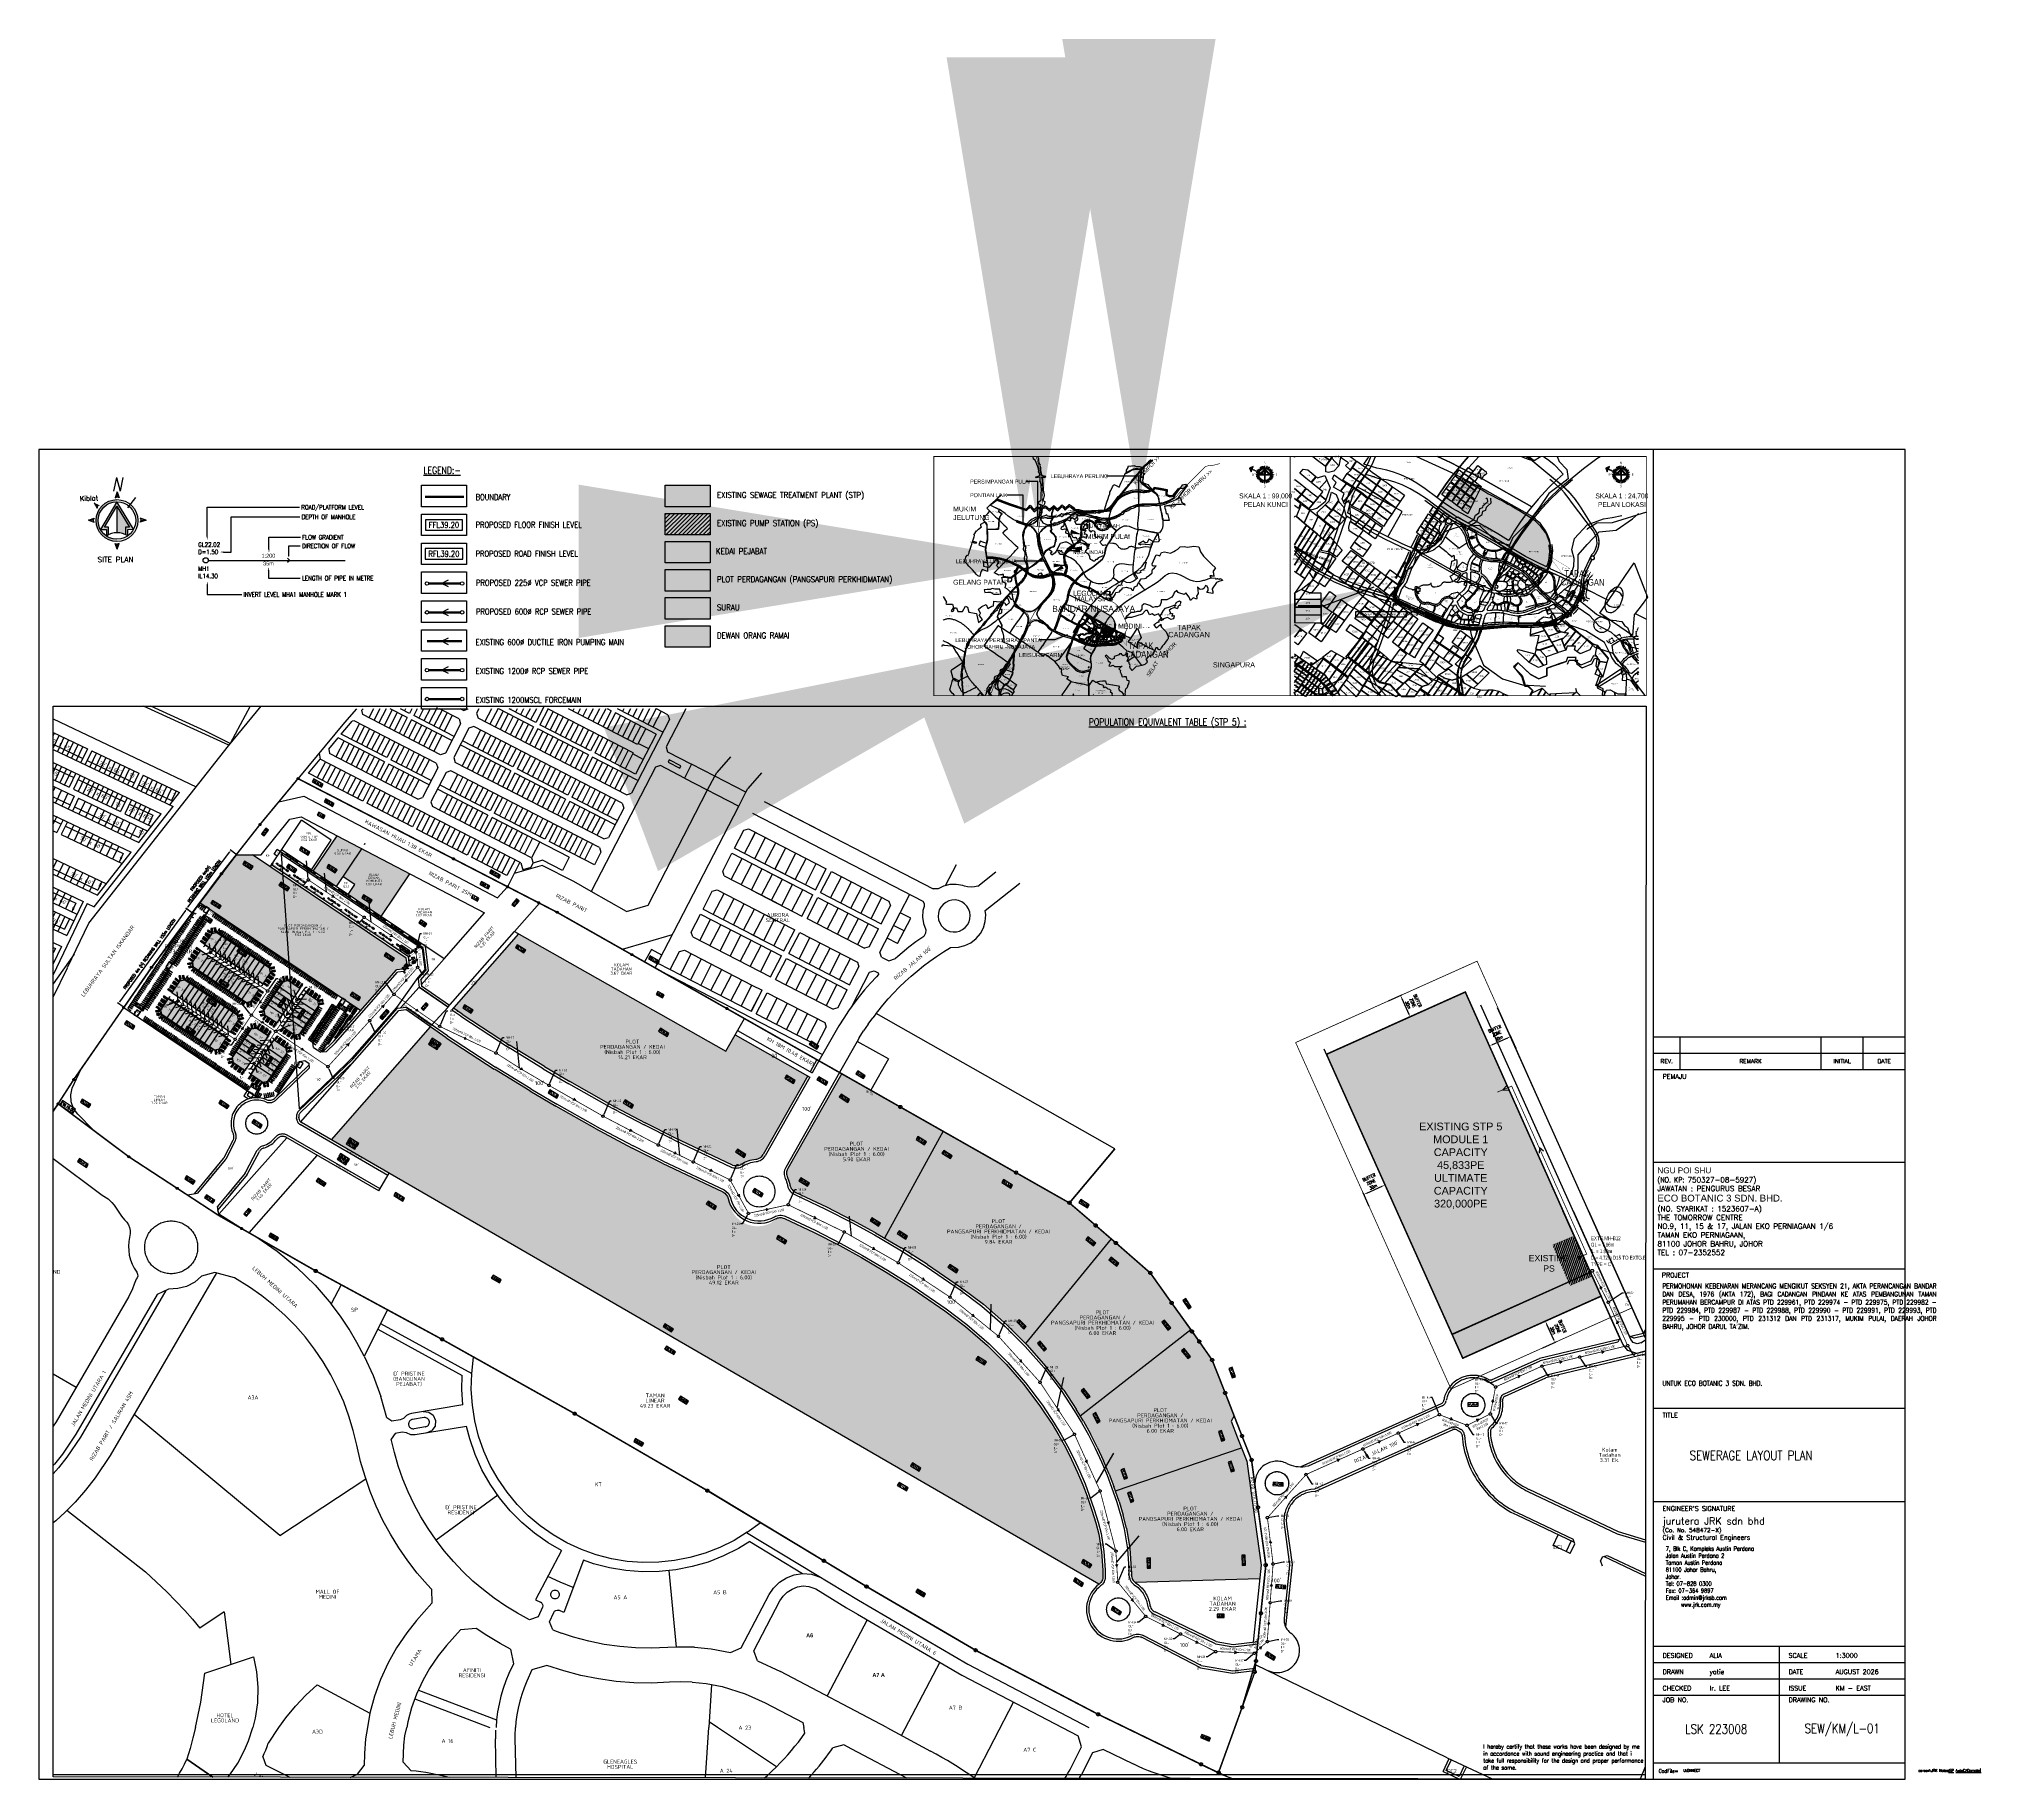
# Paper-space layout 'EW-EAST-L-01 (STP5)' of a CAD drawing. Header units: millimetres. Extents: x -6 to 827, y 0 to 746.
# The model-space entities are those that its viewports show. They can reach past a viewport. Long polylines and large blocks are cut down to what shows.
import ezdxf
from ezdxf import colors
from ezdxf.entities.mleader import LeaderData, LeaderLine
from ezdxf.enums import TextEntityAlignment as Align
from ezdxf.math import Vec2, Vec3

# ---------------------------------------------------------------- set-up
doc = ezdxf.new("R2010")
doc.units = ezdxf.units.MM
doc.header["$MEASUREMENT"] = 0
for name, pattern in [('#Planner_20260804 - KM-1 (EB 3) - 04.08.2026$0$DASHED', [19.05, 12.7, -6.35]), ('0', [0]), ('BORDER', [1.75, 0.5, -0.25, 0.5, -0.25, 0, -0.25]), ('DASHDOT', [25.4, 12.7, -6.35, 0, -6.35]), ('DASHED', [0.75, 0.5, -0.25]), ('HIDDEN', [0.375, 0.25, -0.125])]:
    doc.linetypes.add(name, pattern=pattern)
for name, color, linetype in [('#JRK - Boundary', 240, 'Continuous'), ('#JRK - EAST EWL 20260504', 2, 'Continuous'), ('#JRK - EAST FFL 20260504', 3, 'Continuous'), ('#JRK - Level FFL', 3, 'Continuous'), ('#JRK - Level RFL', 1, 'Continuous'), ('#JRK - MD MainDrain & Pond Slope', 4, 'Continuous'), ('#JRK - RD Drain FLOW', 4, 'Continuous'), ('#JRK - RD Drain Line', 4, 'Continuous'), ('#JRK - RD Drain Manhole_Sump', 4, 'Continuous'), ('#JRK - RD Drain Text', 7, 'Continuous'), ('#JRK - RW RC Wall', 116, 'Continuous'), ('#JRK - Sewer FLOW', 2, 'Continuous'), ('#JRK - Sewer ic', 9, 'Continuous'), ('#JRK - Sewer Line VCP', 150, 'Continuous'), ('#JRK - Sewer Manhole', 6, 'Continuous'), ('#JRK - Sewer Text', 3, 'Continuous'), ('#Planner_20260804 - KM-1 (EB 3) - 04.08.2026$0$Bpoly Zone A TEXT', 8, 'Continuous'), ('#Planner_20260804 - KM-1 (EB 3) - 04.08.2026$0$L-PH', 8, 'Continuous'), ('#Planner_20260804 - KM-1 (EB 3) - 04.08.2026$0$LAYOUT', 251, 'Continuous'), ('#Planner_20260804 - KM-1 (EB 3) - 04.08.2026$0$LAYOUT_TEXT', 7, 'Continuous'), ('#Planner_20260804 - KM-1 (EB 3) - 04.08.2026$0$Lot', 251, 'Continuous'), ('#Planner_20260804 - KM-1 (EB 3) - 04.08.2026$0$PH LINE_P1', 170, 'Continuous'), ('#Planner_20260804 - KM-1 (EB 3) - 04.08.2026$0$PH-BD', 4, 'Continuous'), ('#Planner_20260804 - KM-1 (EB 3) - 04.08.2026$0$PM-STONE', 3, 'Continuous'), ('#Planner_20260804 - KM-1 (EB 3) - 04.08.2026$0$TLK', 251, 'Continuous'), ('#Planner_20260804 - KM-1 (EB 3) - 04.08.2026$0$TLK_EV', 251, 'Continuous'), ('#Planner_20260804 - KM-1 (EB 3) - 04.08.2026$0$TLK_OKU', 251, 'Continuous'), ('#Planner_20260804 - KM-1 (EB 3) - 04.08.2026$0$TLM', 251, 'Continuous'), ('#ROAD Z', 2, 'Continuous'), ('#SURVEY01', 8, 'Continuous'), ('#TB_20260812$0$#TB_20180502$0$TB', 6, 'Continuous'), ('#TB_20260812$0$JRKTB', 7, 'Continuous'), ('#TB_20260812$0$TTB', 7, 'Continuous'), ('00 - UNNAMED', 8, 'Continuous'), ('0S-LINE LOT', 8, 'Continuous'), ('15', 8, 'Continuous'), ('BOUNDARY', 240, 'BORDER'), ('boundary zone', 1, 'Continuous'), ('Bpoly Zone A', 8, 'Continuous'), ('C-JALAN', 7, 'Continuous'), ('DIM', 7, 'Continuous'), ('dimension', 7, 'Continuous'), ('DRN-GUIDE-1500', 8, 'Continuous'), ('DT', 7, 'Continuous'), ('FORMAT', 7, 'Continuous'), ('frame', 7, 'Continuous'), ('JRK-EAST-EWL_20230921', 1, 'Continuous'), ('JRKTB', 7, 'Continuous'), ('KEY', 8, 'Continuous'), ('LOK1', 8, 'Continuous'), ('LOKASI', 8, 'Continuous'), ('pelan lokasi', 8, 'Continuous'), ('S-NO LOT', 8, 'Continuous'), ('SO_JALAN', 51, 'Continuous'), ('SO_KL', 7, 'Continuous'), ('sungai', 4, 'Continuous'), ('TB', 6, 'Continuous'), ('TEMBOK', 8, 'Continuous'), ('TEXT KEY', 7, 'Continuous'), ('TEXT-LOKASI', 7, 'Continuous'), ('TXT', 7, 'Continuous')]:
    doc.layers.add(name, color=color, linetype=linetype)
for name, color, linetype, transparency in [('#JRK - Sewer STP', 116, 'Continuous', 0.7), ('Co_JRK-Brick', 240, 'Continuous', 0.7), ('Co_JRK-Water-Pipe', 140, 'Continuous', 0.7), ('H_PLOT', 152, 'Continuous', 0.8)]:
    doc.layers.add(name, color=color, linetype=linetype, transparency=transparency)
for name, color, linetype, true_color, transparency in [('H_DEWAN', 7, 'Continuous', 0xff7f7f, 0.8), ('H_PLOT_PERUMAHAN', 7, 'Continuous', 0x99cc00, 0.8), ('H_SURAU', 40, 'Continuous', 0xffbf00, 0.8)]:
    doc.layers.add(name, color=color, linetype=linetype, true_color=true_color, transparency=transparency)
doc.styles.add('#Planner_20260804 - KM-1 (EB 3) - 04.08.2026$0$Standard', font='isocp.shx')
doc.styles.add('#TB_20260812$0$#TB_20180502$0$4', font='romand.shx', dxfattribs={"width": 0.8, "height": 9})
doc.styles.add('#TB_20260812$0$6', font='romand.shx', dxfattribs={"width": 0.8, "height": 13})
doc.styles.add('#TB_20260812$0$ROMANS', font='ROMANS.SHX', dxfattribs={"width": 0.88})
doc.styles.add('#TB_20260812$0$ROMANT', font='romant')
doc.styles.add('#TB_20260812$0$TTB1', font='arial.ttf', dxfattribs={"width": 0.9})
doc.styles.add('1000-T2', font='romand.shx', dxfattribs={"width": 0.7, "height": 2000})
doc.styles.add('1250-T3', font='romand.shx', dxfattribs={"width": 0.7, "height": 3750})
doc.styles.add('2', font='romans.shx', dxfattribs={"width": 0.8})
doc.styles.add('2000-T2', font='romans.shx', dxfattribs={"width": 0.7, "height": 4000})
doc.styles.add('4', font='ROMAND.SHX', dxfattribs={"width": 0.8, "height": 3.6})
doc.styles.add('6', font='romand.shx', dxfattribs={"width": 0.8, "height": 13})
doc.styles.add('750-T2', font='romans.shx', dxfattribs={"width": 0.7, "height": 1500})
doc.styles.add('ARIAL', font='arial.ttf')
doc.styles.add('ARIALB', font='arialbd.ttf', dxfattribs={"width": 0.9})
doc.styles.add('C_G5', font='GOTHIC.TTF', dxfattribs={"height": 5})
doc.styles.add('LEVELS', font='romand.shx', dxfattribs={"width": 0.85})
doc.styles.add('MA', font='MONOTXT.SHX')
doc.styles.add('MH.IL', font='swissck.ttf', dxfattribs={"width": 0.8})
doc.styles.add('NARROW', font='SIMPLEX.SHX', dxfattribs={"width": 0.75})
doc.styles.add('PDF Arial', font='arial.ttf')
doc.styles.add('ROMANS', font='romans')
doc.styles.add('ROMANS1', font='swissi.ttf')
doc.styles.add('ROOM', font='tahoma.ttf', dxfattribs={"width": 0.8})
doc.styles.add('RS', font='romans.shx')
doc.styles.add('S1', font='arial.ttf', dxfattribs={"width": 0.7, "height": 1.8})
doc.styles.add('S2', font='romans.shx', dxfattribs={"width": 0.8, "height": 2.6})
doc.styles.add('SCRIPTC', font='SCRIPTC', dxfattribs={"width": 0.8, "height": 5})
doc.styles.get("Standard").update_dxf_attribs({"font": 'arial.ttf'})
doc.styles.add('STYLE1', font='arial.ttf')
doc.styles.add('SWIS', font='swissc.ttf')
doc.styles.add('swisb', font='swissck.ttf')
doc.styles.add('SWISS', font='swissi.ttf')
doc.styles.add('tom', font='arial.ttf')
doc.dimstyles.new('1 100', dxfattribs={"dimscale": 100, "dimtxt": 6, "dimasz": 2, "dimexe": 1, "dimexo": 0, "dimgap": 0.5, "dimtad": 0, "dimdec": 0, "dimlfac": -1, "dimdsep": 46, "dimtxsty": 'SWIS', "dimblk": 'ARCHTICK', "dimcen": 20, "dimdle": 1, "dimclrd": 8, "dimclre": 8, "dimclrt": 256, "dimadec": 0, "dimazin": 0, "dimtfac": 0.5, "dimtdec": 0, "dimtmove": 1, "dimatfit": 3, "dimfxl": 1, "dimtolj": 1, "dimtzin": 0, "dimlwd": -1, "dimlwe": -1, "dimarcsym": 0})
doc.dimstyles.new('1250-T3', dxfattribs={"dimscale": 0, "dimtxt": 3750, "dimasz": 2500, "dimexe": 1250, "dimexo": 1250, "dimgap": 1250, "dimtad": 1, "dimdec": 0, "dimzin": 15, "dimdsep": 46, "dimtxsty": '1250-T3', "dimcen": 0, "dimdle": 3, "dimclrd": 256, "dimclre": 256, "dimclrt": 256, "dimaunit": 1, "dimadec": 0, "dimazin": 0, "dimtfac": 1, "dimtdec": 0, "dimtmove": 0, "dimatfit": 0, "dimfxl": 1, "dimtvp": 6.6e-05, "dimtolj": 1, "dimtzin": 15, "dimarcsym": 0})
doc.dimstyles.new('2000-T2', dxfattribs={"dimscale": 0, "dimtxt": 4000, "dimasz": 4000, "dimexe": 2000, "dimexo": 2000, "dimgap": 2000, "dimtad": 1, "dimdec": 0, "dimzin": 15, "dimdsep": 46, "dimtxsty": '2000-T2', "dimcen": 0, "dimdle": 3, "dimclrd": 256, "dimclre": 256, "dimclrt": 256, "dimaunit": 1, "dimadec": 0, "dimazin": 0, "dimtfac": 1, "dimtdec": 0, "dimtmove": 0, "dimatfit": 0, "dimfxl": 1, "dimtvp": 6.6e-05, "dimtolj": 1, "dimtzin": 15, "dimarcsym": 0})
doc.dimstyles.new('LEV-PL', dxfattribs={"dimscale": 1000, "dimtxt": 2.5, "dimasz": 0, "dimexe": 0.18, "dimexo": 0.0625, "dimgap": -1, "dimtad": 0, "dimdec": 0, "dimzin": 0, "dimdsep": 46, "dimtxsty": 'LEVELS', "dimblk": 'NONE', "dimcen": 0, "dimse1": 1, "dimse2": 1, "dimsd1": 1, "dimsd2": 1, "dimclrt": 256, "dimadec": 0, "dimazin": 0, "dimtfac": 1, "dimtdec": 0, "dimtofl": 0, "dimtmove": 0, "dimatfit": 3, "dimldrblk": 'NONE', "dimfxl": 1, "dimtolj": 1, "dimtzin": 0, "dimarcsym": 0})
doc.dimstyles.get("Standard").update_dxf_attribs({"dimtxt": 0.18, "dimasz": 0.18, "dimexe": 0.18, "dimexo": 0.0625, "dimgap": 0.09, "dimtad": 0, "dimtih": 1, "dimtoh": 1, "dimdec": 4, "dimzin": 0, "dimdsep": 46, "dimtxsty": 'Standard', "dimcen": 0.09, "dimadec": 0, "dimazin": 0, "dimtfac": 1, "dimtdec": 4, "dimtofl": 0, "dimtmove": 0, "dimatfit": 3, "dimfxl": 1, "dimtolj": 1, "dimtzin": 0, "dimarcsym": 0})

# ---------------------------------------------------------------- blocks, each defined once
blk = doc.blocks.new('*D1333')
at = {"layer": '#JRK - Level FFL', "color": 0, "lineweight": -2}
for p, q in [((176.04, 539.92), (160.18, 539.92)), ((160.18, 539.92), (160.18, 535.42)), ((160.18, 535.42), (176.04, 535.42)), ((176.04, 535.42), (176.04, 539.92))]:
    blk.add_line(p, q, dxfattribs=at)
at = {"layer": 'Defpoints', "color": 0}
for p in [(167.32, 537.67), (167.32, 537.67), (168.9, 537.67)]:
    blk.add_point(p, dxfattribs=at)
at = {"layer": '#JRK - Level FFL', "insert": (168.11, 537.67), "char_height": 2.5, "attachment_point": 5, "style": 'LEVELS'}
blk.add_mtext('\\A1;FFL39.20', dxfattribs=at)
blk = doc.blocks.new('_None')
blk = doc.blocks.new('A$C548A586D')
at = {"layer": 'FORMAT'}
for color, points in [(252, [(3.76, 13.98, 0.416699), (14.06, 3.76), (14.06, 4.8, -0.416981), (4.8, 13.98, -0.416981), (14.06, 23.16), (14.06, 24.2, 0.416699)]), (256, [(13.92, 23.16), (5.92, 9.58), (8.79, 9.6), (8.82, 6.39, -0.03498), (9.91, 7.05), (9.89, 10.71), (7.86, 10.69), (13.93, 21.01), (20.14, 10.77), (18.11, 10.76), (18.13, 7.1, -0.03498), (19.24, 6.46), (19.22, 9.67), (22.09, 9.68)]), (256, [(14.06, 27.96), (14.06, 25.56), (15.01, 25.13)]), (252, [(14.06, 20.79), (14.06, 8.05, -0.115476), (18.13, 7.1), (18.11, 10.76), (20.14, 10.77)]), (256, [(2.83, 15.15), (0, 14.2), (2.4, 14.2)]), (256, [(28.19, 14.2), (25.79, 14.2), (25.36, 13.25)]), (256, [(14.06, 2.4), (13.12, 2.83), (14.06, 0)])]:
    blk.add_hatch(color=color, dxfattribs=at).paths.add_polyline_path(points)
for p, q in [((13.92, 23.16), (5.92, 9.58)), ((7.86, 10.69), (13.93, 21.01)), ((13.91, 20.98), (13.95, 20.98)), ((22.09, 9.68), (13.92, 23.16)), ((13.93, 21.01), (20.14, 10.77)), ((13.93, 21.01), (13.93, 8.05)), ((5.92, 9.58), (8.79, 9.6)), ((9.89, 10.71), (7.86, 10.69)), ((8.79, 9.6), (8.82, 6.39)), ((9.91, 7.05), (9.89, 10.71)), ((20.14, 10.77), (18.11, 10.76)), ((18.11, 10.76), (18.13, 7.1)), ((19.22, 9.67), (22.09, 9.68)), ((19.24, 6.46), (19.22, 9.67))]:
    blk.add_line(p, q, dxfattribs=at)
for points in [[(14.06, 27.96), (13.12, 25.13), (14.06, 25.56), (14.06, 27.96)], [(14.06, 27.96), (15.01, 25.13), (14.06, 25.56), (14.06, 27.96)], [(0, 14.2), (2.83, 15.15), (2.4, 14.2), (0, 14.2)], [(0, 14.2), (2.83, 13.25), (2.4, 14.2), (0, 14.2)], [(28.19, 14.2), (25.36, 15.15), (25.79, 14.2), (28.19, 14.2)], [(28.19, 14.2), (25.36, 13.25), (25.79, 14.2), (28.19, 14.2)], [(14.06, 0), (13.12, 2.83), (14.06, 2.4), (14.06, 0)], [(14.06, 0), (15.01, 2.83), (14.06, 2.4), (14.06, 0)]]:
    blk.add_lwpolyline(points, dxfattribs=at)
for radius in [10.22, 9.18]:
    blk.add_circle((13.98, 13.98), radius, dxfattribs=at)
blk.add_arc((14.08, -1.11), 9.16, 55.71491, 125.03612, dxfattribs=at)
at = {"layer": 'FORMAT', "style": 'SCRIPTC', "width": 0.8}
blk.add_text('N', height=6.56, rotation=0.37551, dxfattribs=at).set_placement((11.41, 28.32))
blk = doc.blocks.new('*D1334')
at = {"layer": '#JRK - Level RFL', "color": 0, "lineweight": -2}
for p, q in [((176.15, 527.54), (160.08, 527.54)), ((160.08, 527.54), (160.08, 523.04)), ((176.15, 523.04), (176.15, 527.54)), ((160.08, 523.04), (176.15, 523.04))]:
    blk.add_line(p, q, dxfattribs=at)
at = {"layer": 'Defpoints', "color": 0}
for p in [(167.32, 525.29), (167.32, 525.29), (168.9, 525.29)]:
    blk.add_point(p, dxfattribs=at)
at = {"layer": '#JRK - Level RFL', "insert": (168.11, 525.29), "char_height": 2.5, "attachment_point": 5, "style": 'LEVELS'}
blk.add_mtext('\\A1;RFL39.20', dxfattribs=at)
blk = doc.blocks.new('#TB_20260812')
at = {"layer": '#TB_20260812$0$JRKTB', "color": 3}
for p, q in [((692, 570), (692, 0)), ((692, 304.28), (800, 304.28)), ((692, 218.84), (800, 218.84)), ((692, 159), (800, 159)), ((692, 119), (800, 119))]:
    blk.add_line(p, q, dxfattribs=at)
at = {"layer": '#TB_20260812$0$JRKTB', "color": 7}
for p, q in [((692, 318.28), (800, 318.28)), ((703.5, 304.28), (703.5, 318.28)), ((764, 304.28), (764, 318.28)), ((782, 304.28), (782, 318.28)), ((692, 311.28), (800, 311.28)), ((692, 57), (800, 57)), ((692, 50), (800, 50)), ((746, 57), (746, 36)), ((692, 43), (800, 43)), ((692, 36), (800, 36)), ((746, 36), (746, 7)), ((692, 7), (800, 7))]:
    blk.add_line(p, q, dxfattribs=at)
at = {"layer": '#TB_20260812$0$JRKTB', "color": 6}
blk.add_lwpolyline([(800, 570), (0, 570), (0, 0), (800, 0), (800, 570)], dxfattribs=at)
at = {"layer": '#TB_20260812$0$TTB', "color": 8, "ltscale": 15}
blk.add_line((692, 264.48), (800, 264.48), dxfattribs=at)
at = {"layer": '#TB_20260812$0$#TB_20180502$0$TB', "insert": (695.9, 212.44), "char_height": 2.5, "width": 97.6972, "attachment_point": 1, "style": '#TB_20260812$0$#TB_20180502$0$4'}
blk.add_mtext('\\pxqj;{\\H0.83333x;\\C6;PERMOHONAN KEBENARAN MERANCANG MENGIKUT SEKSYEN 21, AKTA PERANCANGAN BANDAR DAN DESA, 1976 (AKTA 172), BAGI CADANGAN PINDAAN KE ATAS PEMBANGUNAN TAMAN PERUMAHAN BERCAMPUR DI ATAS PTD 229961, PTD 229974 - PTD 229975, PTD 229982 - PTD 229984, PTD 229987 - PTD 229988, PTD 229990 - PTD 229991, PTD 229993, PTD 229995 - PTD 230000, PTD 231312 DAN PTD 231317, MUKIM PULAI, DAERAH JOHOR BAHRU, JOHOR DARUL TA\\fCalibri|b0|i0|c0|p34;’\\Fromand|c0;ZIM.\\P\\P\\P\\P\\P\\P\\PUNTUK ECO BOTANIC 3 SDN. BHD.}', dxfattribs=at)
at = {"layer": '#TB_20260812$0$JRKTB', "color": 7, "style": '#TB_20260812$0$ROMANS'}
for s, p in [('REV.', (697.75, 307.78)), ('REMARK', (733.75, 307.78)), ('INITIAL', (773, 307.78)), ('DATE', (791, 307.78))]:
    blk.add_text(s, height=1.8, dxfattribs=at).set_placement(p, align=Align.MIDDLE)
for s, height, p in [('PEMAJU', 2, (696, 300.28)), ('PROJECT', 2, (695.66, 215.12)), ('TITLE', 2, (696, 155)), ("ENGINEER'S SIGNATURE", 2, (696, 115, 9979999870166.83)), ('(Co. No. 548472-X)', 1.8, (696, 105.84, 9979999870166.84)), ('DESIGNED', 2, (696, 52)), ('ALIA', 2, (716.18, 52)), ('SCALE', 2, (750, 52)), ('DRAWN', 2, (696, 45)), ('yatie', 2, (716.18, 45)), ('DATE', 2, (750, 45)), ('AUGUST 2026', 2, (770.18, 45)), ('JOB NO.', 2, (696, 33)), ('CHECKED', 2, (696, 38)), ('Ir. LEE', 2, (716.18, 38)), ('ISSUE', 2, (750, 38)), ('DRAWING NO.', 2, (750, 33)), ('KM - EAST', 2, (770.18, 38))]:
    blk.add_text(s, height=height, dxfattribs=at).set_placement(p)
at = {"layer": '#TB_20260812$0$JRKTB', "color": 3, "style": '#TB_20260812$0$ROMANT'}
for s, height, p in [('jurutera JRK sdn bhd', 3, (696, 109.22, 9979999870166.84)), ('Civil & Structural Engineers', 2, (696, 102.65, 9979999870166.84))]:
    blk.add_text(s, height=height, dxfattribs=at).set_placement(p)
at = {"layer": '#TB_20260812$0$JRKTB', "style": '#TB_20260812$0$6', "width": 0.8}
blk.add_text('LSK 223008', height=4, dxfattribs=at).set_placement((719, 21.5, 0), align=Align.MIDDLE)
at = {"layer": '#TB_20260812$0$JRKTB', "style": '#TB_20260812$0$ROMANS', "width": 0.9}
blk.add_text('CadFile=', height=1.6, dxfattribs=at).set_placement((694.34, 3.5, 0.11), align=Align.MIDDLE_LEFT)
at = {"layer": '#TB_20260812$0$JRKTB', "color": 7, "insert": (697.36, 99.71), "char_height": 1.8, "attachment_point": 1, "style": '#TB_20260812$0$ROMANS'}
blk.add_mtext_dynamic_manual_height_columns('7, Blk C, Kompleks Austin Perdana\\PJalan Austin Perdana 2\\PTaman Austin Perdana\\P81100 Johor Bahru,\\PJohor.\\PTel: 07-828 0300    \\PFax: 07-364 9897\\PEmail :admin@jrksb.com\\P      www.jrk.com.my', width=100.8787, gutter_width=17.75, heights=[0], dxfattribs=at)
at = {"layer": '#TB_20260812$0$JRKTB', "insert": (704.96, 4.3, 0.11), "char_height": 1.2, "width": 100.7017, "attachment_point": 1, "style": '#TB_20260812$0$ROMANS'}
blk.add_mtext('{\\W0.9;U:\\CONNECT\\Nazreen\\JRK Notes\\LISP AutoCAD\\Sample}', dxfattribs=at)
at = {"layer": '#TB_20260812$0$TTB', "color": 7, "lineweight": 0, "insert": (746.61, 262.22), "char_height": 2.9412, "width": 105.6168, "attachment_point": 2, "style": '#TB_20260812$0$TTB1'}
blk.add_mtext('\\A1;\\pxql;{\\H0.85x;\\W1;NGU POI SHU\\P\\Fromans|c0;\\H0.9x;\\W0.88;(NO. KP: \\W1;750327-08-5927)^JJAWATAN : PENGURUS BESAR\\P\\fArial|b0|i0|c0|p34;\\H1.30719x;\\C6;ECO BOTANIC 3 SDN. BHD.\\P\\Fromans|c0;\\H0.765x;\\C7;(NO. SYARIKAT : 1523607-A)\\PTHE TOMORROW CENTRE\\PNO.9, 11, 15 & 17, JALAN EKO PERNIAGAAN 1/6 \\PTAMAN EKO PERNIAGAAN, \\P81100 JOHOR BAHRU, JOHOR\\PTEL : 07-2352552}', dxfattribs=at)
blk = doc.blocks.new('*D1300')
at = {"layer": 'Defpoints', "color": 0}
for p in [(1709037, 131532, 28015), (1721251, 104131, 28015), (1738481, 111811)]:
    blk.add_point(p, dxfattribs=at)
at = {"layer": 'DIM', "lineweight": -2}
for p, q in [((1710864, 132346), (1728094, 140027)), ((1727896, 135559), (1736853, 115465)), ((1723078, 104945), (1740308, 112626))]:
    blk.add_line(p, q, dxfattribs=at)
at = {"layer": 'DIM'}
for points in [[(1728505, 135830), (1727287, 135288), (1726267, 139212)], [(1737461, 115736), (1736244, 115193), (1738481, 111811)]]:
    blk.add_solid(points, dxfattribs=at)
at = {"layer": 'DIM', "insert": (1742117, 129855), "char_height": 4000, "attachment_point": 5, "rotation": 294.024748, "style": '2000-T2'}
blk.add_mtext('\\A1;BUFFER \\PZONE\\P30m', dxfattribs=at)
blk = doc.blocks.new('*D1301')
at = {"layer": 'Defpoints', "color": 0}
for p in [(1895272, -287261, 28015), (1907486, -314662, 28015), (1924716, -306982)]:
    blk.add_point(p, dxfattribs=at)
at = {"layer": 'DIM', "lineweight": -2}
for p, q in [((1897099, -286447), (1914329, -278766)), ((1914131, -283234), (1923088, -303328)), ((1909313, -313848), (1926543, -306167))]:
    blk.add_line(p, q, dxfattribs=at)
at = {"layer": 'DIM'}
for points in [[(1914740, -282963), (1913522, -283505), (1912503, -279581)], [(1923697, -303057), (1922479, -303600), (1924716, -306982)]]:
    blk.add_solid(points, dxfattribs=at)
at = {"layer": 'DIM', "insert": (1928352, -288938), "char_height": 4000, "attachment_point": 5, "rotation": 294.024748, "style": '2000-T2'}
blk.add_mtext('\\A1;BUFFER \\PZONE\\P30m', dxfattribs=at)
blk = doc.blocks.new('*D1302')
at = {"layer": 'Defpoints', "color": 0}
for p in [(1867919, 86582), (1848449, 57206, 28015), (1875622, 69362, 28015)]:
    blk.add_point(p, dxfattribs=at)
at = {"layer": 'DIM', "lineweight": -2}
for p, q in [((1847632, 59032), (1839929, 76252)), ((1844397, 76059), (1864268, 84949)), ((1874806, 71188), (1867102, 88408))]:
    blk.add_line(p, q, dxfattribs=at)
at = {"layer": 'DIM'}
for points in [[(1844124, 76668), (1844669, 75451), (1840745, 74426)], [(1863996, 85557), (1864540, 84340), (1867919, 86582)]]:
    blk.add_solid(points, dxfattribs=at)
at = {"layer": 'DIM', "insert": (1849976, 90241), "char_height": 4000, "attachment_point": 5, "rotation": 24.101223, "style": '2000-T2'}
blk.add_mtext('\\A1;BUFFER \\PZONE\\P30m', dxfattribs=at)
blk = doc.blocks.new('*D1303')
at = {"layer": 'Defpoints', "color": 0}
for p in [(1706385, -104384), (1714088, -121604, 28015), (1686915, -133760, 28015)]:
    blk.add_point(p, dxfattribs=at)
at = {"layer": 'DIM', "lineweight": -2}
for p, q in [((1686098, -131934), (1678395, -114714)), ((1682863, -114907), (1702734, -106017)), ((1713272, -119778), (1705569, -102558))]:
    blk.add_line(p, q, dxfattribs=at)
at = {"layer": 'DIM'}
for points in [[(1682591, -114298), (1683135, -115515), (1679212, -116540)], [(1702462, -105409), (1703006, -106626), (1706385, -104384)]]:
    blk.add_solid(points, dxfattribs=at)
at = {"layer": 'DIM', "insert": (1688443, -100725), "char_height": 4000, "attachment_point": 5, "rotation": 24.101223, "style": '2000-T2'}
blk.add_mtext('\\A1;BUFFER \\PZONE\\P30m', dxfattribs=at)
blk = doc.blocks.new('#Planner_20260804 - KM-1 (EB 3) - 04.08.2026$0$OKU')
at = {"layer": '#Planner_20260804 - KM-1 (EB 3) - 04.08.2026$0$TLK_OKU', "lineweight": 5}
for p, q in [((-14118, -59311.5), (-14117.7, -59311.1)), ((-14117.9, -59311.6), (-14118, -59311.5)), ((-14117.9, -59311.6), (-14117.7, -59311.3)), ((-14116.9, -59311.7), (-14117.7, -59311.1)), ((-14116.9, -59311.9), (-14117.7, -59311.3)), ((-14117.2, -59311.3), (-14117.3, -59311.1)), ((-14116.2, -59311.4), (-14116.9, -59311.7)), ((-14116.2, -59311.6), (-14116.9, -59311.9)), ((-14116, -59311.9), (-14116.6, -59312.1)), ((-14116.5, -59312.3), (-14116.6, -59312.1)), ((-14115.8, -59312), (-14116.5, -59312.3)), ((-14115.1, -59312.4), (-14116.2, -59311.4)), ((-14116, -59311.9), (-14116.2, -59311.6)), ((-14115.4, -59312.4), (-14115.8, -59312)), ((-14115.7, -59311.7), (-14115.5, -59311.8))]:
    blk.add_line(p, q, dxfattribs=at)
blk.add_circle((-14115.3, -59312.6), 0.247, dxfattribs=at)
for radius, start, end in [(0.967, 332.5202, 167.6474), (0.806, 333.6504, 173.1809)]:
    blk.add_arc((-14116.4, -59311.3), radius, start, end, dxfattribs=at)
blk = doc.blocks.new('#Planner_20260804 - KM-1 (EB 3) - 04.08.2026$0$TLKOUKU')
at = {"layer": '#Planner_20260804 - KM-1 (EB 3) - 04.08.2026$0$TLK_OKU', "elevation": 17.9, "flags": 128}
blk.add_lwpolyline([(-67712.8, -26976.3), (-67712.7, -26976.1), (-67707.6, -26978.2), (-67709, -26981.7), (-67714.1, -26979.7), (-67714, -26979.5)], dxfattribs=at)
at = {"layer": '#Planner_20260804 - KM-1 (EB 3) - 04.08.2026$0$TLK_OKU', "xscale": 0.9999969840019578, "yscale": 0.9999969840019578, "zscale": 0.9999969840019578}
for rotation in [39.68055645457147, 39.68055645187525]:
    blk.add_blockref('#Planner_20260804 - KM-1 (EB 3) - 04.08.2026$0$OKU', (-94717.3, 27681.6, 17.9), dxfattribs=dict(at, rotation=rotation))
blk = doc.blocks.new('#Planner_20260804 - KM-1 (EB 3) - 04.08.2026$0$TLK3')
at = {"layer": '#Planner_20260804 - KM-1 (EB 3) - 04.08.2026$0$TLK'}
for p, q in [((-14201.8, -59268.1, -27.8), (-14201.8, -59268.3, -27.8)), ((-14197.1, -59270, -27.8), (-14201.8, -59268.1, -27.8)), ((-14202.6, -59270.3, -27.8), (-14202.7, -59270.4, -27.8)), ((-14202.7, -59270.4, -27.8), (-14198, -59272.3, -27.8)), ((-14198, -59272.3, -27.8), (-14197.1, -59270, -27.8))]:
    blk.add_line(p, q, dxfattribs=at)
blk = doc.blocks.new('#Planner_20260804 - KM-1 (EB 3) - 04.08.2026$0$TLK2')
at = {"layer": '#Planner_20260804 - KM-1 (EB 3) - 04.08.2026$0$TLK'}
for p, q in [((-14213, -59269.1), (-14213.4, -59269.1)), ((-14213.2, -59266.6), (-14213.2, -59269.1)), ((-14207.2, -59266.6), (-14213.2, -59266.6)), ((-14207, -59269.1), (-14207.4, -59269.1)), ((-14207.2, -59266.6), (-14207.2, -59269.1))]:
    blk.add_line(p, q, dxfattribs=at)
blk = doc.blocks.new('#Planner_20260804 - KM-1 (EB 3) - 04.08.2026$0$TLK EV')
at = {"layer": '#Planner_20260804 - KM-1 (EB 3) - 04.08.2026$0$TLK_EV', "extrusion": (1.22986e-09, -1.92062e-09, 1), "elevation": 0}
for points in [[(-3.7, 3.2), (-1.5, 4.5), (1.7, -0.5), (-0.4, -1.9)], [(-3.1, 3), (-2.6, 3.4), (-2.6, 3.3), (-3.1, 3)], [(-1.6, 4), (-2.2, 3.7), (-2.1, 3.6), (-1.6, 3.9)]]:
    blk.add_lwpolyline(points, close=True, dxfattribs=at)
blk.add_lwpolyline([(-0.2, 0.8), (-0.1, 0.8), (-0.3, 1.1, 0.307312), (-0.4, 1.1, -0.239677), (-0.4, 1.1), (-0.6, 1.2, 0.271624), (-0.8, 1.2), (-1.1, 1, 0.286077), (-1.2, 0.8), (-1.1, 0.7, -0.239677), (-1.1, 0.6, 0.307312), (-1.2, 0.5), (-1.1, 0.5, -0.883634), (-1, 1.5), (-0.8, 1.5, 0.321732), (-0.6, 1.2), (-0.4, 1.2, 0.415803), (-0.4, 1.2), (-0.4, 1.3, -0.416645), (-0.4, 1.3), (-0.3, 1.3, 0.986444), (-0.3, 1.4), (-0.4, 1.4, -0.411162), (-0.4, 1.4), (-0.4, 1.5, -0.416645), (-0.4, 1.5), (-0.2, 1.5, 0.986444), (-0.2, 1.6), (-0.3, 1.6, -0.411162), (-0.3, 1.6), (-0.3, 1.7, 0.414503), (-0.3, 1.7), (-0.5, 1.7, 0.29445), (-0.8, 1.6), (-0.9, 1.6, 0.952857), (-1.1, 0.4), (-1, 0.3), (-0.9, 0.3), (-0.9, 0.2, 0.953087), (-0.7, 0.3), (-0.8, 0.4), (-0.3, 0.7), (-0.3, 0.6, 0.953087), (-0.2, 0.7), (-0.2, 0.8)], format="xyb", dxfattribs=at)
for points in [[(-0.5, 1), (-0.7, 1.1, 0.313498), (-0.7, 1.1), (-1.1, 0.9, 0.313498), (-1.1, 0.9), (-1, 0.7, 0.08914), (-1, 0.7, 0.414214), (-1, 0.7), (-0.5, 1, 0.522652)], [(-1, 0.5, 1), (-0.9, 0.6, 1)], [(-0.5, 0.9, 1), (-0.3, 0.9, 1)]]:
    blk.add_lwpolyline(points, format="xyb", close=True, dxfattribs=at)
blk = doc.blocks.new('#Planner_20260804 - KM-1 (EB 3) - 04.08.2026')
at = {"layer": '#Planner_20260804 - KM-1 (EB 3) - 04.08.2026$0$L-PH', "linetype": 'Continuous'}
for p, q in [((-612.6, 1203.3), (-107.6, 962.9)), ((-65.2, 1016.7), (-476.3, 1203.2)), ((-627.7, 1171.3), (-137, 937.7)), ((-95.4, 1034.7), (-294.9, 1125.2)), ((0.6, 1138.9), (-63.8, 1018.5)), ((0.6, 1138.9), (-63.8, 1018.5)), ((-409.3, 1050.4), (-152.3, 928.1)), ((-65.9, 1015.8), (-19.3, 1072.1)), ((83.7, 1045.9), (99.1, 1063.3)), ((83.7, 1045.9), (99.1, 1063.3)), ((105.6, 1061.4), (107.3, 1063.3)), ((105.6, 1061.4), (107.3, 1063.3)), ((106.7, 1055.9), (105.6, 1061.4)), ((106.7, 1055.9), (105.6, 1061.4)), ((206.9, 1004.2), (106.7, 1055.9)), ((206.9, 1004.2), (106.7, 1055.9)), ((120.6, 1063.3), (114.6, 1051.8)), ((120.6, 1063.3), (114.6, 1051.8)), ((128.8, 1063.3), (121.1, 1048.4)), ((128.8, 1063.3), (121.1, 1048.4)), ((137, 1063.3), (127.6, 1045.1)), ((137, 1063.3), (127.6, 1045.1)), ((144.6, 1062), (134.2, 1041.7)), ((144.6, 1062), (134.2, 1041.7)), ((151.1, 1058.7), (140.7, 1038.4)), ((151.1, 1058.7), (140.7, 1038.4)), ((164.1, 1052), (142.2, 1063.3)), ((164.1, 1052), (142.2, 1063.3)), ((157.6, 1055.3), (147.2, 1035)), ((157.6, 1055.3), (147.2, 1035)), ((164.1, 1052), (153.7, 1031.7)), ((164.1, 1052), (153.7, 1031.7)), ((166.9, 1057.4), (155.5, 1063.3)), ((166.9, 1057.4), (155.5, 1063.3)), ((169.6, 1049.2), (159.1, 1028.9)), ((169.6, 1049.2), (159.1, 1028.9)), ((161.7, 1063.3), (160.4, 1060.8)), ((161.7, 1063.3), (160.4, 1060.8)), ((170, 1063.3), (166.9, 1057.4)), ((170, 1063.3), (166.9, 1057.4)), ((221.4, 1022.4), (169.6, 1049.2)), ((221.4, 1022.4), (169.6, 1049.2)), ((176.8, 1063.3), (172.4, 1054.6)), ((176.8, 1063.3), (172.4, 1054.6)), ((224.2, 1027.8), (172.4, 1054.6)), ((224.2, 1027.8), (172.4, 1054.6)), ((185.1, 1063.3), (178.9, 1051.2)), ((185.1, 1063.3), (178.9, 1051.2)), ((193.3, 1063.3), (185.4, 1047.9)), ((193.3, 1063.3), (185.4, 1047.9)), ((202.4, 1064.8), (191.9, 1044.5)), ((202.4, 1064.8), (191.9, 1044.5)), ((208.9, 1061.5), (198.4, 1041.2)), ((208.9, 1061.5), (198.4, 1041.2)), ((215.4, 1058.1), (204.9, 1037.8)), ((215.4, 1058.1), (204.9, 1037.8)), ((230.6, 1050.3), (205.4, 1063.3)), ((230.6, 1050.3), (205.4, 1063.3)), ((221.9, 1054.8), (211.4, 1034.5)), ((221.9, 1054.8), (211.4, 1034.5)), ((230.6, 1050.3), (232.6, 1044.1)), ((230.6, 1050.3), (232.6, 1044.1)), ((236.2, 1061.1), (232, 1063.3)), ((236.2, 1061.1), (232, 1063.3)), ((236.2, 1061.1), (242.4, 1063.1)), ((236.2, 1061.1), (242.4, 1063.1)), ((242.5, 1063.3), (242.4, 1063.1)), ((242.5, 1063.3), (242.4, 1063.1)), ((256.2, 1063.3), (253.2, 1057.5)), ((256.2, 1063.3), (253.2, 1057.5)), ((253.2, 1057.5), (255.2, 1051.3)), ((253.2, 1057.5), (255.2, 1051.3)), ((446.1, 952.7), (255.2, 1051.3)), ((446.1, 952.7), (255.2, 1051.3)), ((272.4, 1063.3), (263.9, 1046.8)), ((272.4, 1063.3), (263.9, 1046.8)), ((280.9, 1063.7), (270.4, 1043.4)), ((280.9, 1063.7), (270.4, 1043.4)), ((287.4, 1060.4), (276.9, 1040.1)), ((287.4, 1060.4), (276.9, 1040.1)), ((326.5, 1040.2), (281.8, 1063.3)), ((326.5, 1040.2), (281.8, 1063.3)), ((293.9, 1057), (283.4, 1036.7)), ((293.9, 1057), (283.4, 1036.7)), ((300.4, 1053.7), (289.9, 1033.4)), ((300.4, 1053.7), (289.9, 1033.4)), ((329.2, 1045.7), (295.1, 1063.3)), ((329.2, 1045.7), (295.1, 1063.3)), ((306.9, 1050.3), (296.5, 1030)), ((306.9, 1050.3), (296.5, 1030)), ((297.2, 1063.3), (296.7, 1062.4)), ((297.2, 1063.3), (296.7, 1062.4)), ((305.4, 1063.3), (303.2, 1059.1)), ((305.4, 1063.3), (303.2, 1059.1)), ((313.6, 1063.3), (309.7, 1055.7)), ((313.6, 1063.3), (309.7, 1055.7)), ((321.9, 1063.3), (316.2, 1052.4)), ((321.9, 1063.3), (316.2, 1052.4)), ((330.1, 1063.3), (322.7, 1049)), ((330.1, 1063.3), (322.7, 1049)), ((339.7, 1066), (329.2, 1045.7)), ((339.7, 1066), (329.2, 1045.7)), ((345.1, 1063.2), (334.7, 1042.9)), ((345.1, 1063.2), (334.7, 1042.9)), ((351.7, 1059.8), (341.2, 1039.5)), ((351.7, 1059.8), (341.2, 1039.5)), ((454.6, 1006.7), (344.9, 1063.3)), ((454.6, 1006.7), (344.9, 1063.3)), ((358.2, 1056.5), (347.7, 1036.1)), ((358.2, 1056.5), (347.7, 1036.1)), ((364.7, 1053.1), (354.2, 1032.8)), ((364.7, 1053.1), (354.2, 1032.8)), ((371.2, 1049.7), (360.7, 1029.4)), ((371.2, 1049.7), (360.7, 1029.4)), ((460.2, 1017.5), (371.5, 1063.3)), ((460.2, 1017.5), (371.5, 1063.3)), ((378.2, 1063.3), (376.8, 1060.6)), ((378.2, 1063.3), (376.8, 1060.6)), ((386.4, 1063.3), (383.3, 1057.2)), ((386.4, 1063.3), (383.3, 1057.2)), ((394.6, 1063.3), (389.8, 1053.9)), ((394.6, 1063.3), (389.8, 1053.9)), ((402.9, 1063.3), (396.3, 1050.5)), ((402.9, 1063.3), (396.3, 1050.5)), ((411.1, 1063.3), (402.8, 1047.1)), ((411.1, 1063.3), (402.8, 1047.1)), ((419.3, 1063.3), (409.3, 1043.8)), ((419.3, 1063.3), (409.3, 1043.8)), ((426.3, 1060.7), (415.8, 1040.4)), ((426.3, 1060.7), (415.8, 1040.4)), ((431.7, 1058), (421.2, 1037.6)), ((431.7, 1058), (421.2, 1037.6)), ((426.3, 1060.7), (421.4, 1063.3)), ((426.3, 1060.7), (421.4, 1063.3)), ((438.2, 1054.6), (427.7, 1034.3)), ((438.2, 1054.6), (427.7, 1034.3)), ((484.3, 1030.8), (431.7, 1058)), ((484.3, 1030.8), (431.7, 1058)), ((444.7, 1051.2), (434.2, 1030.9)), ((444.7, 1051.2), (434.2, 1030.9)), ((492.8, 1033.3), (434.5, 1063.4)), ((492.8, 1033.3), (434.5, 1063.4)), ((442.7, 1063.3), (441, 1060)), ((442.7, 1063.3), (441, 1060)), ((450.9, 1063.3), (447.5, 1056.7)), ((450.9, 1063.3), (447.5, 1056.7)), ((501.2, 1049.5), (452.3, 954.7)), ((501.2, 1049.5), (452.3, 954.7)), ((459.2, 1063.3), (454, 1053.3)), ((459.2, 1063.3), (454, 1053.3)), ((467.4, 1063.3), (460.5, 1049.9)), ((467.4, 1063.3), (460.5, 1049.9)), ((475.6, 1063.3), (467, 1046.6)), ((475.6, 1063.3), (467, 1046.6)), ((484, 1063.5), (473.5, 1043.2)), ((484, 1063.5), (473.5, 1043.2)), ((490.5, 1060.2), (480, 1039.9)), ((490.5, 1060.2), (480, 1039.9)), ((499.3, 1055.7), (484.5, 1063.3)), ((499.3, 1055.7), (484.5, 1063.3)), ((522.1, 1063.3), (496.8, 1014.3)), ((522.1, 1063.3), (496.8, 1014.3)), ((499.3, 1055.7), (501.2, 1049.5)), ((499.3, 1055.7), (501.2, 1049.5)), ((-325.7, 1034.2), (-253, 999.6)), ((-319.8, 1046.6), (-247.2, 1012)), ((-295.6, 1035.1), (-304.1, 1017.2)), ((-289.5, 1032.2), (-298.1, 1014.3)), ((-283.5, 1029.3), (-292, 1011.4)), ((-277.4, 1026.4), (-285.9, 1008.6)), ((-63.8, 1018.5), (-95.4, 1034.7)), ((23.6, 973.4), (83.7, 1045.9)), ((23.6, 973.4), (83.7, 1045.9)), ((23.6, 973.4), (83.7, 1045.9)), ((23.6, 973.4), (83.7, 1045.9)), ((63, 1011.4), (75.1, 1025.9)), ((63, 1011.4), (75.1, 1025.9)), ((134.8, 995.1), (75.1, 1025.9)), ((134.8, 995.1), (75.1, 1025.9)), ((79, 1030.7), (88.3, 1041.9)), ((79, 1030.7), (88.3, 1041.9)), ((137.6, 1000.5), (79, 1030.7)), ((137.6, 1000.5), (79, 1030.7)), ((88.3, 1041.9), (93.2, 1047.5)), ((88.3, 1041.9), (93.2, 1047.5)), ((102.5, 1044.3), (92.1, 1024)), ((102.5, 1044.3), (92.1, 1024)), ((95.6, 1047.9), (93.2, 1047.5)), ((95.6, 1047.9), (93.2, 1047.5)), ((201.3, 993.4), (95.6, 1047.9)), ((201.3, 993.4), (95.6, 1047.9)), ((109, 1041), (98.6, 1020.7)), ((109, 1041), (98.6, 1020.7)), ((115.5, 1037.6), (105.1, 1017.3)), ((115.5, 1037.6), (105.1, 1017.3)), ((122.1, 1034.3), (111.6, 1013.9)), ((122.1, 1034.3), (111.6, 1013.9)), ((128.6, 1030.9), (118.1, 1010.6)), ((128.6, 1030.9), (118.1, 1010.6)), ((135.1, 1027.5), (124.6, 1007.2)), ((135.1, 1027.5), (124.6, 1007.2)), ((141.6, 1024.2), (131.1, 1003.9)), ((141.6, 1024.2), (131.1, 1003.9)), ((176.1, 1045.8), (165.6, 1025.5)), ((176.1, 1045.8), (165.6, 1025.5)), ((182.6, 1042.5), (172.1, 1022.2)), ((182.6, 1042.5), (172.1, 1022.2)), ((189.1, 1039.1), (178.6, 1018.8)), ((189.1, 1039.1), (178.6, 1018.8)), ((195.6, 1035.8), (185.1, 1015.4)), ((195.6, 1035.8), (185.1, 1015.4)), ((202.1, 1032.4), (191.6, 1012.1)), ((202.1, 1032.4), (191.6, 1012.1)), ((208.6, 1029), (198.1, 1008.7)), ((208.6, 1029), (198.1, 1008.7)), ((232.6, 1044.1), (213, 1006.2)), ((232.6, 1044.1), (213, 1006.2)), ((243.4, 1038.5), (223.9, 1000.6)), ((243.4, 1038.5), (223.9, 1000.6)), ((249.6, 1040.5), (243.4, 1038.5)), ((249.6, 1040.5), (243.4, 1038.5)), ((258.3, 1035.9), (247.9, 1015.6)), ((258.3, 1035.9), (247.9, 1015.6)), ((440.5, 941.9), (249.6, 1040.5)), ((440.5, 941.9), (249.6, 1040.5)), ((264.8, 1032.6), (254.4, 1012.3)), ((264.8, 1032.6), (254.4, 1012.3)), ((271.3, 1029.2), (260.9, 1008.9)), ((271.3, 1029.2), (260.9, 1008.9)), ((277.9, 1025.9), (267.4, 1005.6)), ((277.9, 1025.9), (267.4, 1005.6)), ((313.4, 1047), (303, 1026.6)), ((313.4, 1047), (303, 1026.6)), ((319.9, 1043.6), (309.5, 1023.3)), ((319.9, 1043.6), (309.5, 1023.3)), ((326.5, 1040.2), (316, 1019.9)), ((326.5, 1040.2), (316, 1019.9)), ((331.9, 1037.4), (321.4, 1017.1)), ((331.9, 1037.4), (321.4, 1017.1)), ((338.4, 1034.1), (327.9, 1013.8)), ((338.4, 1034.1), (327.9, 1013.8)), ((396.9, 1003.9), (331.9, 1037.4)), ((396.9, 1003.9), (331.9, 1037.4)), ((344.9, 1030.7), (334.4, 1010.4)), ((344.9, 1030.7), (334.4, 1010.4)), ((399.7, 1009.3), (334.7, 1042.9)), ((399.7, 1009.3), (334.7, 1042.9)), ((351.4, 1027.4), (340.9, 1007.1)), ((351.4, 1027.4), (340.9, 1007.1)), ((377.7, 1046.4), (367.2, 1026.1)), ((377.7, 1046.4), (367.2, 1026.1)), ((384.2, 1043), (373.7, 1022.7)), ((384.2, 1043), (373.7, 1022.7)), ((390.7, 1039.7), (380.2, 1019.4)), ((390.7, 1039.7), (380.2, 1019.4)), ((397.2, 1036.3), (386.7, 1016)), ((397.2, 1036.3), (386.7, 1016)), ((403.7, 1033), (393.2, 1012.6)), ((403.7, 1033), (393.2, 1012.6)), ((410.2, 1029.6), (399.7, 1009.3)), ((410.2, 1029.6), (399.7, 1009.3)), ((415.6, 1026.8), (405.1, 1006.5)), ((415.6, 1026.8), (405.1, 1006.5)), ((451.2, 1047.9), (440.7, 1027.6)), ((451.2, 1047.9), (440.7, 1027.6)), ((457.7, 1044.5), (447.2, 1024.2)), ((457.7, 1044.5), (447.2, 1024.2)), ((464.2, 1041.2), (453.7, 1020.9)), ((464.2, 1041.2), (453.7, 1020.9)), ((484.3, 1030.8), (457.7, 979.4)), ((484.3, 1030.8), (457.7, 979.4)), ((470.7, 1037.8), (460.2, 1017.5)), ((470.7, 1037.8), (460.2, 1017.5)), ((-428.9, 1009.1), (-181.3, 891.2)), ((-337.5, 1009.5), (-264.8, 974.9)), ((-271.4, 1023.6), (-279.9, 1005.7)), ((-265.3, 1020.7), (-273.8, 1002.8)), ((-259.3, 1017.8), (-267.8, 999.9)), ((-253.2, 1014.9), (-261.7, 997)), ((-247.2, 1012), (-255.7, 994.1)), ((-241.6, 1009.4), (-250.2, 991.5)), ((-245.3, 787.5), (-65.9, 1015.8)), ((-235.6, 1006.5), (-244.1, 988.6)), ((-241.6, 1009.4), (-181.1, 980.6)), ((-229.5, 1003.6), (-238.1, 985.8)), ((-223.5, 1000.8), (-232, 982.9)), ((50.6, 1006.1), (52.1, 998.5)), ((63, 1011.4), (64.2, 1005.8)), ((63, 1011.4), (64.2, 1005.8)), ((177.5, 947.3), (64.2, 1005.8)), ((177.5, 947.3), (64.2, 1005.8)), ((82.8, 1022), (72.3, 1001.6)), ((82.8, 1022), (72.3, 1001.6)), ((89.3, 1018.6), (78.8, 998.3)), ((89.3, 1018.6), (78.8, 998.3)), ((95.8, 1015.2), (85.3, 994.9)), ((95.8, 1015.2), (85.3, 994.9)), ((102.3, 1011.9), (91.8, 991.6)), ((102.3, 1011.9), (91.8, 991.6)), ((108.8, 1008.5), (98.3, 988.2)), ((108.8, 1008.5), (98.3, 988.2)), ((115.3, 1005.2), (104.8, 984.9)), ((115.3, 1005.2), (104.8, 984.9)), ((121.8, 1001.8), (111.3, 981.5)), ((121.8, 1001.8), (111.3, 981.5)), ((148.1, 1020.8), (137.6, 1000.5)), ((148.1, 1020.8), (137.6, 1000.5)), ((153.5, 1018), (143, 997.7)), ((153.5, 1018), (143, 997.7)), ((160, 1014.7), (149.5, 994.4)), ((160, 1014.7), (149.5, 994.4)), ((166.5, 1011.3), (156, 991)), ((166.5, 1011.3), (156, 991)), ((173, 1008), (162.5, 987.6)), ((173, 1008), (162.5, 987.6)), ((179.5, 1004.6), (169, 984.3)), ((179.5, 1004.6), (169, 984.3)), ((186, 1001.2), (175.5, 980.9)), ((186, 1001.2), (175.5, 980.9)), ((213, 1006.2), (206.9, 1004.2)), ((213, 1006.2), (206.9, 1004.2)), ((223.9, 1000.6), (225.8, 994.4)), ((223.9, 1000.6), (225.8, 994.4)), ((297.1, 983.4), (232.2, 1016.8)), ((297.1, 983.4), (232.2, 1016.8)), ((245.1, 1010.2), (234.6, 989.9)), ((245.1, 1010.2), (234.6, 989.9)), ((299.9, 988.8), (235, 1022.2)), ((299.9, 988.8), (235, 1022.2)), ((251.6, 1006.9), (241.1, 986.5)), ((251.6, 1006.9), (241.1, 986.5)), ((258.1, 1003.5), (247.6, 983.2)), ((258.1, 1003.5), (247.6, 983.2)), ((264.6, 1000.1), (254.1, 979.8)), ((264.6, 1000.1), (254.1, 979.8)), ((284.4, 1022.5), (273.9, 1002.2)), ((284.4, 1022.5), (273.9, 1002.2)), ((290.9, 1019.2), (280.4, 998.8)), ((290.9, 1019.2), (280.4, 998.8)), ((297.4, 1015.8), (286.9, 995.5)), ((297.4, 1015.8), (286.9, 995.5)), ((303.9, 1012.4), (293.4, 992.1)), ((303.9, 1012.4), (293.4, 992.1)), ((310.4, 1009.1), (299.9, 988.8)), ((310.4, 1009.1), (299.9, 988.8)), ((315.8, 1006.3), (305.3, 986)), ((315.8, 1006.3), (305.3, 986)), ((322.3, 1002.9), (311.8, 982.6)), ((322.3, 1002.9), (311.8, 982.6)), ((328.8, 999.6), (318.3, 979.3)), ((328.8, 999.6), (318.3, 979.3)), ((357.9, 1024), (347.4, 1003.7)), ((357.9, 1024), (347.4, 1003.7)), ((364.4, 1020.7), (353.9, 1000.3)), ((364.4, 1020.7), (353.9, 1000.3)), ((370.9, 1017.3), (360.4, 997)), ((370.9, 1017.3), (360.4, 997)), ((377.4, 1013.9), (366.9, 993.6)), ((377.4, 1013.9), (366.9, 993.6)), ((383.9, 1010.6), (373.4, 990.3)), ((383.9, 1010.6), (373.4, 990.3)), ((390.4, 1007.2), (379.9, 986.9)), ((390.4, 1007.2), (379.9, 986.9)), ((396.9, 1003.9), (386.4, 983.6)), ((396.9, 1003.9), (386.4, 983.6)), ((402.3, 1001.1), (391.8, 980.8)), ((402.3, 1001.1), (391.8, 980.8)), ((460.7, 971), (402.3, 1001.1)), ((460.7, 971), (402.3, 1001.1)), ((457.7, 979.4), (405.1, 1006.5)), ((457.7, 979.4), (405.1, 1006.5)), ((422.1, 1023.4), (411.6, 1003.1)), ((422.1, 1023.4), (411.6, 1003.1)), ((428.6, 1020.1), (418.1, 999.8)), ((428.6, 1020.1), (418.1, 999.8)), ((435.1, 1016.7), (424.6, 996.4)), ((435.1, 1016.7), (424.6, 996.4)), ((441.6, 1013.4), (431.1, 993.1)), ((441.6, 1013.4), (431.1, 993.1)), ((448.1, 1010), (437.7, 989.7)), ((448.1, 1010), (437.7, 989.7)), ((454.6, 1006.7), (444.2, 986.3)), ((454.6, 1006.7), (444.2, 986.3)), ((467.5, 998.3), (453.9, 1005.3)), ((467.5, 998.3), (453.9, 1005.3)), ((474.5, 1011.9), (460.9, 1018.8)), ((474.5, 1011.9), (460.9, 1018.8)), ((496.8, 1014.3), (498.7, 1008.1)), ((496.8, 1014.3), (498.7, 1008.1)), ((498.7, 1008.1), (529.7, 992.2)), ((498.7, 1008.1), (529.7, 992.2)), ((-435.5, 995.3), (-190.9, 878.9)), ((-351.9, 979.2), (-269.3, 939.9)), ((-346.7, 990.2), (-264.1, 950.9)), ((-343.4, 997.1), (-270.7, 962.5)), ((-298.5, 997.7), (-307.1, 979.8)), ((-292.5, 994.8), (-301, 976.9)), ((-286.4, 991.9), (-295, 974)), ((-280.4, 989), (-288.9, 971.1)), ((-274.3, 986.1), (-282.8, 968.3)), ((-268.3, 983.3), (-276.8, 965.4)), ((-262.2, 980.4), (-270.7, 962.5)), ((-256.7, 977.8), (-265.2, 959.9)), ((-250.7, 974.9), (-259.2, 957)), ((-247.5, 997), (-187, 968.2)), ((-217.4, 997.9), (-225.9, 980)), ((-211.4, 995), (-219.9, 977.1)), ((-205.3, 992.1), (-213.8, 974.2)), ((-199.3, 989.2), (-207.8, 971.3)), ((-193.2, 986.4), (-201.7, 968.5)), ((-187.2, 983.5), (-195.7, 965.6)), ((-181.1, 980.6), (-189.6, 962.7)), ((-175.6, 978), (-184.1, 960.1)), ((-169.5, 975.1), (-178.1, 957.2)), ((-175.6, 978), (-128.7, 955.6)), ((37.2, 980.4), (52.1, 998.5)), ((106.7, 944.6), (37.2, 980.4)), ((58.7, 995.1), (48.2, 974.8)), ((309.9, 865.4), (52.1, 998.5)), ((65.2, 991.7), (54.7, 971.4)), ((71.7, 988.4), (61.2, 968.1)), ((78.2, 985), (67.7, 964.7)), ((84.7, 981.7), (74.2, 961.3)), ((91.2, 978.3), (80.7, 958)), ((97.7, 974.9), (87.2, 954.6)), ((128.3, 998.5), (117.8, 978.1)), ((128.3, 998.5), (117.8, 978.1)), ((134.8, 995.1), (124.3, 974.8)), ((134.8, 995.1), (124.3, 974.8)), ((140.2, 992.3), (129.7, 972)), ((140.2, 992.3), (129.7, 972)), ((146.7, 988.9), (136.2, 968.6)), ((146.7, 988.9), (136.2, 968.6)), ((192.1, 965.5), (140.2, 992.3)), ((192.1, 965.5), (140.2, 992.3)), ((153.2, 985.6), (142.7, 965.3)), ((153.2, 985.6), (142.7, 965.3)), ((194.8, 971), (143, 997.7)), ((194.8, 971), (143, 997.7)), ((159.7, 982.2), (149.2, 961.9)), ((159.7, 982.2), (149.2, 961.9)), ((166.2, 978.9), (155.7, 958.6)), ((166.2, 978.9), (155.7, 958.6)), ((172.7, 975.5), (162.2, 955.2)), ((172.7, 975.5), (162.2, 955.2)), ((192.5, 997.9), (182, 977.6)), ((192.5, 997.9), (182, 977.6)), ((203.2, 987.2), (183.7, 949.3)), ((203.2, 987.2), (183.7, 949.3)), ((214.1, 981.6), (194.5, 943.7)), ((214.1, 981.6), (194.5, 943.7)), ((201.3, 993.4), (203.2, 987.2)), ((201.3, 993.4), (203.2, 987.2)), ((220.2, 983.6), (214.1, 981.6)), ((220.2, 983.6), (214.1, 981.6)), ((229, 979.1), (218.5, 958.8)), ((229, 979.1), (218.5, 958.8)), ((411.2, 885), (220.2, 983.6)), ((411.2, 885), (220.2, 983.6)), ((235.5, 975.7), (225, 955.4)), ((235.5, 975.7), (225, 955.4)), ((416.8, 895.9), (225.8, 994.4)), ((416.8, 895.9), (225.8, 994.4)), ((271.1, 996.8), (260.6, 976.5)), ((271.1, 996.8), (260.6, 976.5)), ((277.6, 993.4), (267.1, 973.1)), ((277.6, 993.4), (267.1, 973.1)), ((284.1, 990.1), (273.6, 969.8)), ((284.1, 990.1), (273.6, 969.8)), ((290.6, 986.7), (280.1, 966.4)), ((290.6, 986.7), (280.1, 966.4)), ((297.1, 983.4), (286.6, 963)), ((297.1, 983.4), (286.6, 963)), ((302.5, 980.6), (292, 960.2)), ((302.5, 980.6), (292, 960.2)), ((309, 977.2), (298.5, 956.9)), ((309, 977.2), (298.5, 956.9)), ((367.6, 947), (302.5, 980.6)), ((367.6, 947), (302.5, 980.6)), ((370.4, 952.4), (305.3, 986)), ((370.4, 952.4), (305.3, 986)), ((335.3, 996.2), (324.8, 975.9)), ((335.3, 996.2), (324.8, 975.9)), ((341.8, 992.9), (331.3, 972.6)), ((341.8, 992.9), (331.3, 972.6)), ((348.3, 989.5), (337.8, 969.2)), ((348.3, 989.5), (337.8, 969.2)), ((354.8, 986.1), (344.3, 965.8)), ((354.8, 986.1), (344.3, 965.8)), ((361.3, 982.8), (350.8, 962.5)), ((361.3, 982.8), (350.8, 962.5)), ((367.8, 979.4), (357.3, 959.1)), ((367.8, 979.4), (357.3, 959.1)), ((374.3, 976.1), (363.8, 955.8)), ((374.3, 976.1), (363.8, 955.8)), ((408.8, 997.7), (398.4, 977.4)), ((408.8, 997.7), (398.4, 977.4)), ((483.4, 988.3), (400.7, 828.2)), ((483.4, 988.3), (400.7, 828.2)), ((415.3, 994.4), (404.9, 974)), ((415.3, 994.4), (404.9, 974)), ((421.8, 991), (411.4, 970.7)), ((421.8, 991), (411.4, 970.7)), ((428.4, 987.6), (417.9, 967.3)), ((428.4, 987.6), (417.9, 967.3)), ((434.9, 984.3), (424.4, 964)), ((434.9, 984.3), (424.4, 964)), ((441.4, 980.9), (430.9, 960.6)), ((441.4, 980.9), (430.9, 960.6)), ((447.9, 977.6), (437.4, 957.3)), ((447.9, 977.6), (437.4, 957.3)), ((489.5, 990.3), (483.4, 988.3)), ((489.5, 990.3), (483.4, 988.3)), ((520.5, 974.3), (489.5, 990.3)), ((520.5, 974.3), (489.5, 990.3)), ((529.7, 992.2), (520.5, 974.3)), ((529.7, 992.2), (520.5, 974.3)), ((520.5, 974.3), (590.3, 938.3)), ((520.5, 974.3), (590.3, 938.3)), ((559.5, 976.8), (529.7, 992.2)), ((559.5, 976.8), (529.7, 992.2)), ((550.3, 958.9), (559.5, 976.8)), ((550.3, 958.9), (559.5, 976.8)), ((559.5, 976.8), (562, 981.5)), ((559.5, 976.8), (562, 981.5)), ((599.5, 956.1), (559.5, 976.8)), ((599.5, 956.1), (559.5, 976.8)), ((-363.7, 954.4), (-281.1, 915.1)), ((-297.1, 966.6), (-305, 950.1)), ((-288.9, 962.7), (-296.7, 946.2)), ((-280.6, 958.8), (-288.5, 942.2)), ((-272.4, 954.8), (-280.2, 938.3)), ((-264.1, 950.9), (-272, 934.4)), ((-265.2, 959.9), (-204.7, 931.1)), ((-259.3, 972.3), (-198.8, 943.4)), ((-244.6, 972), (-253.1, 954.1)), ((-238.5, 969.1), (-247.1, 951.2)), ((-232.5, 966.2), (-241, 948.3)), ((-226.4, 963.4), (-235, 945.5)), ((-220.4, 960.5), (-228.9, 942.6)), ((-214.3, 957.6), (-222.8, 939.7)), ((-208.3, 954.7), (-216.8, 936.8)), ((-202.2, 951.8), (-210.7, 933.9)), ((-181.5, 965.6), (-139.1, 945.4)), ((-163.5, 972.2), (-172, 954.3)), ((-157.4, 969.3), (-165.9, 951.4)), ((-151.4, 966.4), (-159.9, 948.6)), ((-145.3, 963.6), (-153.8, 945.7)), ((-139.3, 960.7), (-147.8, 942.8)), ((-141.2, 939.7), (-128.7, 955.6)), ((-133.2, 957.8), (-139.1, 945.4)), ((104.2, 971.6), (93.7, 951.3)), ((110.7, 968.2), (100.2, 947.9)), ((117.2, 964.9), (106.7, 944.6)), ((122.6, 962.1), (112.1, 941.8)), ((129.1, 958.7), (118.6, 938.4)), ((135.6, 955.4), (125.1, 935)), ((142.1, 952), (131.6, 931.7)), ((179.2, 972.2), (168.8, 951.8)), ((179.2, 972.2), (168.8, 951.8)), ((177.5, 947.3), (183.7, 949.3)), ((177.5, 947.3), (183.7, 949.3)), ((267.7, 926.5), (202.9, 960)), ((267.7, 926.5), (202.9, 960)), ((215.7, 953.3), (205.2, 933)), ((215.7, 953.3), (205.2, 933)), ((270.5, 931.9), (205.7, 965.4)), ((270.5, 931.9), (205.7, 965.4)), ((222.2, 950), (211.7, 929.7)), ((222.2, 950), (211.7, 929.7)), ((242, 972.4), (231.5, 952)), ((242, 972.4), (231.5, 952)), ((248.5, 969), (238, 948.7)), ((248.5, 969), (238, 948.7)), ((255, 965.6), (244.5, 945.3)), ((255, 965.6), (244.5, 945.3)), ((261.5, 962.3), (251, 942)), ((261.5, 962.3), (251, 942)), ((268, 958.9), (257.5, 938.6)), ((268, 958.9), (257.5, 938.6)), ((274.5, 955.6), (264, 935.3)), ((274.5, 955.6), (264, 935.3)), ((281, 952.2), (270.5, 931.9)), ((281, 952.2), (270.5, 931.9)), ((286.4, 949.4), (275.9, 929.1)), ((286.4, 949.4), (275.9, 929.1)), ((315.5, 973.8), (305, 953.5)), ((315.5, 973.8), (305, 953.5)), ((322, 970.5), (311.5, 950.2)), ((322, 970.5), (311.5, 950.2)), ((328.5, 967.1), (318, 946.8)), ((328.5, 967.1), (318, 946.8)), ((335, 963.8), (324.5, 943.5)), ((335, 963.8), (324.5, 943.5)), ((341.5, 960.4), (331.1, 940.1)), ((341.5, 960.4), (331.1, 940.1)), ((348, 957.1), (337.6, 936.7)), ((348, 957.1), (337.6, 936.7)), ((354.5, 953.7), (344.1, 933.4)), ((354.5, 953.7), (344.1, 933.4)), ((361.1, 950.3), (350.6, 930)), ((361.1, 950.3), (350.6, 930)), ((380.8, 972.7), (370.4, 952.4)), ((380.8, 972.7), (370.4, 952.4)), ((386.3, 969.9), (375.8, 949.6)), ((386.3, 969.9), (375.8, 949.6)), ((434.1, 919.5), (375.8, 949.6)), ((434.1, 919.5), (375.8, 949.6)), ((392.8, 966.6), (382.3, 946.3)), ((392.8, 966.6), (382.3, 946.3)), ((399.3, 963.2), (388.8, 942.9)), ((399.3, 963.2), (388.8, 942.9)), ((405.8, 959.9), (395.3, 939.5)), ((405.8, 959.9), (395.3, 939.5)), ((412.3, 956.5), (401.8, 936.2)), ((412.3, 956.5), (401.8, 936.2)), ((418.8, 953.1), (408.3, 932.8)), ((418.8, 953.1), (408.3, 932.8)), ((425.3, 949.8), (414.8, 929.5)), ((425.3, 949.8), (414.8, 929.5)), ((446.1, 952.7), (452.3, 954.7)), ((446.1, 952.7), (452.3, 954.7)), ((473.8, 810.8), (550.3, 958.9)), ((473.8, 810.8), (550.3, 958.9)), ((590.3, 938.3), (599.5, 956.1)), ((590.3, 938.3), (599.5, 956.1)), ((599.5, 956.1), (601.9, 960.9)), ((599.5, 956.1), (601.9, 960.9)), ((-464.9, 933.4), (-234.3, 823.6)), ((-368.9, 943.4), (-286.4, 904.1)), ((-295, 928.5), (-302.9, 912)), ((-286.8, 924.6), (-294.6, 908)), ((-258.6, 948.3), (-266.5, 931.8)), ((-263.8, 937.3), (-181.3, 898)), ((-258.6, 948.3), (-169.7, 906)), ((-250.3, 944.4), (-258.2, 927.8)), ((-242.1, 940.4), (-249.9, 923.9)), ((-233.8, 936.5), (-241.7, 920)), ((-238.4, 808.7), (-137, 937.7)), ((-225.6, 932.6), (-233.4, 916)), ((-217.3, 928.6), (-225.2, 912.1)), ((-209.1, 924.7), (-216.9, 908.2)), ((-196.2, 948.9), (-204.7, 931.1)), ((-190.7, 946.3), (-199.2, 928.4)), ((-199.2, 928.4), (-164.9, 912.1)), ((-193.3, 940.8), (-163, 926.4)), ((-184.6, 943.4), (-193.1, 925.5)), ((-178.6, 940.6), (-187.1, 922.7)), ((-181.3, 891.2), (-152.3, 928.1)), ((-172.5, 937.7), (-181, 919.8)), ((-166.4, 934.8), (-175, 916.9)), ((-163, 926.4), (-168.9, 914)), ((170.7, 911.5), (112.1, 941.8)), ((148.6, 948.6), (138.2, 928.3)), ((155.1, 945.3), (144.7, 925)), ((161.6, 941.9), (151.2, 921.6)), ((168.2, 938.6), (157.7, 918.3)), ((174.7, 935.2), (164.2, 914.9)), ((181.2, 931.9), (170.7, 911.5)), ((186.6, 929.1), (176.1, 908.7)), ((193.1, 925.7), (182.6, 905.4)), ((194.5, 943.7), (196.5, 937.5)), ((194.5, 943.7), (196.5, 937.5)), ((323.9, 871.8), (196.5, 937.5)), ((323.9, 871.8), (196.5, 937.5)), ((228.7, 946.6), (218.2, 926.3)), ((228.7, 946.6), (218.2, 926.3)), ((235.2, 943.3), (224.7, 923)), ((235.2, 943.3), (224.7, 923)), ((241.7, 939.9), (231.2, 919.6)), ((241.7, 939.9), (231.2, 919.6)), ((248.2, 936.6), (237.7, 916.2)), ((248.2, 936.6), (237.7, 916.2)), ((254.7, 933.2), (244.2, 912.9)), ((254.7, 933.2), (244.2, 912.9)), ((261.2, 929.8), (250.7, 909.5)), ((261.2, 929.8), (250.7, 909.5)), ((267.7, 926.5), (257.3, 906.2)), ((267.7, 926.5), (257.3, 906.2)), ((341, 895.5), (275.9, 929.1)), ((341, 895.5), (275.9, 929.1)), ((292.9, 946.1), (282.5, 925.7)), ((292.9, 946.1), (282.5, 925.7)), ((299.4, 942.7), (289, 922.4)), ((299.4, 942.7), (289, 922.4)), ((305.9, 939.3), (295.5, 919)), ((305.9, 939.3), (295.5, 919)), ((312.5, 936), (302, 915.7)), ((312.5, 936), (302, 915.7)), ((319, 932.6), (308.5, 912.3)), ((319, 932.6), (308.5, 912.3)), ((325.5, 929.3), (315, 909)), ((325.5, 929.3), (315, 909)), ((332, 925.9), (321.5, 905.6)), ((332, 925.9), (321.5, 905.6)), ((367.6, 947), (357.1, 926.7)), ((367.6, 947), (357.1, 926.7)), ((373, 944.2), (362.5, 923.9)), ((373, 944.2), (362.5, 923.9)), ((379.5, 940.8), (369, 920.5)), ((379.5, 940.8), (369, 920.5)), ((431.3, 914.1), (373, 944.2)), ((431.3, 914.1), (373, 944.2)), ((386, 937.5), (375.5, 917.2)), ((386, 937.5), (375.5, 917.2)), ((392.5, 934.1), (382, 913.8)), ((392.5, 934.1), (382, 913.8)), ((399, 930.8), (388.5, 910.5)), ((399, 930.8), (388.5, 910.5)), ((405.5, 927.4), (395, 907.1)), ((405.5, 927.4), (395, 907.1)), ((431.8, 946.4), (421.3, 926.1)), ((431.8, 946.4), (421.3, 926.1)), ((442.5, 935.7), (422.9, 897.8)), ((442.5, 935.7), (422.9, 897.8)), ((440.5, 941.9), (442.5, 935.7)), ((440.5, 941.9), (442.5, 935.7)), ((500.1, 763.4), (590.3, 938.3)), ((608.2, 929), (686.2, 888.8)), ((608.2, 929), (827.2, 816)), ((608.2, 929), (686.2, 888.8)), ((608.2, 929), (827.2, 816)), ((623.2, 943.9), (695.4, 906.7)), ((623.2, 943.9), (840.2, 831.9)), ((623.2, 943.9), (695.4, 906.7)), ((623.2, 943.9), (840.2, 831.9)), ((-471.5, 919.7), (-252.9, 815.6)), ((-471.3, 912.8), (-262.1, 813.2)), ((-382.7, 914.5), (-300.1, 875.2)), ((-278.5, 920.6), (-286.4, 904.1)), ((-273, 918), (-280.9, 901.5)), ((-280.9, 901.5), (-202.5, 864.2)), ((-275.6, 912.5), (-201.3, 877.1)), ((-264.8, 914.1), (-272.6, 897.6)), ((-256.5, 910.1), (-264.4, 893.6)), ((-248.2, 906.2), (-256.1, 889.7)), ((-240, 902.3), (-247.8, 885.8)), ((-200.8, 920.8), (-208.7, 904.3)), ((-192.6, 916.8), (-200.4, 900.3)), ((-184.3, 912.9), (-192.2, 896.4)), ((-176, 909), (-181.3, 898)), ((241.1, 875.2), (176.1, 908.7)), ((199.6, 922.3), (189.1, 902)), ((206.1, 919), (195.6, 898.7)), ((212.6, 915.6), (202.1, 895.3)), ((219.1, 912.3), (208.6, 892)), ((225.6, 908.9), (215.1, 888.6)), ((232.1, 905.6), (221.6, 885.2)), ((238.6, 902.2), (228.1, 881.9)), ((273.2, 923.7), (262.7, 903.4)), ((273.2, 923.7), (262.7, 903.4)), ((279.7, 920.3), (269.2, 900)), ((279.7, 920.3), (269.2, 900)), ((372.3, 872.5), (273.2, 923.7)), ((372.3, 872.5), (273.2, 923.7)), ((286.2, 917), (275.7, 896.7)), ((286.2, 917), (275.7, 896.7)), ((292.7, 913.6), (282.2, 893.3)), ((292.7, 913.6), (282.2, 893.3)), ((299.2, 910.3), (288.7, 889.9)), ((299.2, 910.3), (288.7, 889.9)), ((305.7, 906.9), (295.2, 886.6)), ((305.7, 906.9), (295.2, 886.6)), ((312.2, 903.5), (301.7, 883.2)), ((312.2, 903.5), (301.7, 883.2)), ((318.7, 900.2), (308.2, 879.9)), ((318.7, 900.2), (308.2, 879.9)), ((338.5, 922.6), (328, 902.2)), ((338.5, 922.6), (328, 902.2)), ((345, 919.2), (334.5, 898.9)), ((345, 919.2), (334.5, 898.9)), ((351.5, 915.8), (341, 895.5)), ((351.5, 915.8), (341, 895.5)), ((356.9, 913), (346.4, 892.7)), ((356.9, 913), (346.4, 892.7)), ((363.4, 909.7), (352.9, 889.4)), ((363.4, 909.7), (352.9, 889.4)), ((369.9, 906.3), (359.4, 886)), ((369.9, 906.3), (359.4, 886)), ((376.4, 903), (365.9, 882.7)), ((376.4, 903), (365.9, 882.7)), ((382.9, 899.6), (372.4, 879.3)), ((382.9, 899.6), (372.4, 879.3)), ((412, 924), (401.5, 903.7)), ((412, 924), (401.5, 903.7)), ((418.5, 920.7), (408, 900.4)), ((418.5, 920.7), (408, 900.4)), ((584.9, 884.1), (596.8, 907.1)), ((584.9, 884.1), (596.8, 907.1)), ((596.8, 907.1), (603, 909.1)), ((596.8, 907.1), (603, 909.1)), ((597.9, 877.4), (611.9, 904.4)), ((597.9, 877.4), (611.9, 904.4)), ((603, 909.1), (676.9, 870.9)), ((603, 909.1), (676.9, 870.9)), ((606.4, 907.3), (702.9, 857.5)), ((606.4, 907.3), (702.9, 857.5)), ((606.4, 893.8), (611.9, 904.5)), ((606.4, 893.8), (611.9, 904.5)), ((-492.5, 875.6), (-273.8, 771.6)), ((-300.1, 875.2), (-308, 858.7)), ((-231.7, 898.4), (-239.6, 881.8)), ((-234.3, 823.6), (-190.9, 878.9)), ((-223.5, 894.4), (-231.3, 877.9)), ((-215.2, 890.5), (-223.1, 874)), ((-207, 886.6), (-214.8, 870.1)), ((-201.3, 877.1), (-206.6, 866.1)), ((245.1, 898.8), (234.6, 878.5)), ((251.6, 895.5), (241.1, 875.2)), ((257, 892.7), (246.6, 872.4)), ((263.5, 889.3), (253.1, 869)), ((270.1, 886), (259.6, 865.7)), ((276.6, 882.6), (266.1, 862.3)), ((283.1, 879.3), (272.6, 858.9)), ((289.6, 875.9), (279.1, 855.6)), ((325.2, 896.8), (314.7, 876.5)), ((325.2, 896.8), (314.7, 876.5)), ((334.4, 892.1), (323.9, 871.8)), ((334.4, 892.1), (323.9, 871.8)), ((404.8, 862.6), (346.4, 892.7)), ((404.8, 862.6), (346.4, 892.7)), ((389.4, 896.3), (378.9, 875.9)), ((389.4, 896.3), (378.9, 875.9)), ((395.9, 892.9), (385.4, 872.6)), ((395.9, 892.9), (385.4, 872.6)), ((402.4, 889.5), (391.9, 869.2)), ((402.4, 889.5), (391.9, 869.2)), ((413.1, 878.9), (404.8, 862.6)), ((413.1, 878.9), (404.8, 862.6)), ((411.2, 885), (413.1, 878.9)), ((411.2, 885), (413.1, 878.9)), ((416.8, 895.9), (422.9, 897.8)), ((416.8, 895.9), (422.9, 897.8)), ((569.7, 854.6), (581.6, 877.6)), ((569.7, 854.6), (581.6, 877.6)), ((581.6, 877.6), (659.6, 837.3)), ((581.6, 877.6), (659.6, 837.3)), ((584.9, 884.1), (662.9, 843.8)), ((584.9, 884.1), (662.9, 843.8)), ((610.9, 870.7), (624.9, 897.7)), ((610.9, 870.7), (624.9, 897.7)), ((610.9, 870.7), (624.9, 897.7)), ((610.9, 870.7), (624.9, 897.7)), ((623.9, 863.9), (637.9, 891)), ((623.9, 863.9), (637.9, 891)), ((624, 863.9), (637.9, 891)), ((624, 863.9), (637.9, 891)), ((636.9, 857.2), (650.9, 884.3)), ((636.9, 857.2), (650.9, 884.3)), ((637, 857.2), (650.9, 884.3)), ((637, 857.2), (650.9, 884.3)), ((649.9, 850.5), (663.9, 877.6)), ((649.9, 850.5), (663.9, 877.6)), ((650, 850.5), (663.9, 877.6)), ((650, 850.5), (663.9, 877.6)), ((-499, 861.9), (-280.4, 757.8)), ((-294.6, 872.6), (-302.5, 856.1)), ((-299.9, 861.6), (-233.8, 830.1)), ((-294.6, 872.6), (-222.8, 838.4)), ((-286.4, 868.7), (-294.2, 852.2)), ((-278.1, 864.7), (-286, 848.2)), ((-269.9, 860.8), (-277.7, 844.3)), ((-261.6, 856.9), (-269.5, 840.4)), ((-253.3, 852.9), (-261.2, 836.4)), ((292.1, 848.9), (246.6, 872.4)), ((296.1, 872.5), (285.6, 852.2)), ((302.6, 869.2), (292.1, 848.9)), ((309, 865.9), (292.9, 834.5)), ((337.4, 862), (301.7, 851.4)), ((337.4, 862), (301.7, 851.4)), ((310, 865.2), (312.6, 856.3)), ((322.9, 859.3), (312.6, 856.3)), ((322.9, 859.3), (312.6, 856.3)), ((322.9, 859.3), (325.9, 865)), ((322.9, 859.3), (325.9, 865)), ((323.9, 871.8), (325.9, 865)), ((323.9, 871.8), (325.9, 865)), ((338, 868.6), (325.9, 865)), ((338, 868.6), (325.9, 865)), ((378.2, 841), (337.4, 862)), ((378.2, 841), (337.4, 862)), ((363.5, 855.4), (338, 868.6)), ((363.5, 855.4), (338, 868.6)), ((372.3, 872.5), (363.5, 855.4)), ((372.3, 872.5), (363.5, 855.4)), ((571.7, 848.4), (569.7, 854.6)), ((571.7, 848.4), (569.7, 854.6)), ((580.6, 843.8), (594.6, 870.9)), ((580.6, 843.8), (594.6, 870.9)), ((593.6, 837.1), (607.6, 864.2)), ((593.6, 837.1), (607.6, 864.2)), ((606.4, 873), (689, 830.4)), ((606.4, 873), (689, 830.4)), ((606.4, 864.8), (685.6, 823.9)), ((606.4, 864.8), (685.6, 823.9)), ((606.4, 861.9), (607.6, 864.2)), ((606.4, 861.9), (607.6, 864.2)), ((606.6, 830.4), (620.6, 857.5)), ((606.6, 830.4), (620.6, 857.5)), ((606.6, 830.4), (620.6, 857.5)), ((606.6, 830.4), (620.6, 857.5)), ((619.6, 823.7), (633.6, 850.7)), ((619.6, 823.7), (633.6, 850.7)), ((619.6, 823.7), (633.6, 850.7)), ((619.6, 823.7), (633.6, 850.7)), ((663, 843.8), (676.9, 870.9)), ((663, 843.8), (676.9, 870.9)), ((676, 837.1), (689.9, 864.2)), ((676, 837.1), (689.9, 864.2)), ((689, 830.4), (702.9, 857.5)), ((689, 830.4), (702.9, 857.5)), ((695.4, 827), (709.4, 854.1)), ((695.4, 827), (709.4, 854.1)), ((709.4, 854.1), (783.4, 816)), ((709.4, 854.1), (783.4, 816)), ((856.2, 835.9), (870.2, 863)), ((856.2, 835.9), (870.2, 863)), ((897.8, 835.3), (921.1, 853.7)), ((897.8, 835.3), (921.1, 853.7)), ((-316.9, 825.8), (-260.7, 799.1)), ((-300.8, 838.4), (-308.6, 821.9)), ((-292.5, 834.5), (-300.4, 818)), ((-284.3, 830.5), (-292.1, 814)), ((-276, 826.6), (-283.9, 810.1)), ((-245.1, 849), (-253, 832.5)), ((-236.8, 845.1), (-244.7, 828.6)), ((-228.6, 841.2), (-233.8, 830.1)), ((400.7, 828.2), (378.2, 841)), ((400.7, 828.2), (378.2, 841)), ((544.4, 805.5), (556.3, 828.6)), ((544.4, 805.5), (556.3, 828.6)), ((556.3, 828.6), (562.5, 830.5)), ((556.3, 828.6), (562.5, 830.5)), ((557.4, 798.8), (571.4, 825.9)), ((557.4, 798.8), (571.4, 825.9)), ((562.5, 830.5), (636.4, 792.4)), ((562.5, 830.5), (636.4, 792.4)), ((571.7, 848.4), (645.6, 810.2)), ((571.7, 848.4), (645.6, 810.2)), ((606.4, 830.5), (671.6, 796.8)), ((606.4, 830.5), (671.6, 796.8)), ((632.6, 817), (646.6, 844)), ((632.6, 817), (646.6, 844)), ((632.6, 817), (646.6, 844)), ((632.6, 817), (646.6, 844)), ((645.6, 810.2), (659.6, 837.3)), ((645.6, 810.2), (659.6, 837.3)), ((658.6, 803.5), (672.6, 830.6)), ((658.6, 803.5), (672.6, 830.6)), ((695.4, 827), (773.4, 786.8)), ((695.4, 827), (773.4, 786.8)), ((708.4, 820.3), (722.4, 847.4)), ((708.4, 820.3), (722.4, 847.4)), ((721.4, 813.6), (735.4, 840.7)), ((721.4, 813.6), (735.4, 840.7)), ((734.4, 806.9), (748.4, 834)), ((734.4, 806.9), (748.4, 834)), ((747.4, 800.2), (761.4, 827.3)), ((747.4, 800.2), (761.4, 827.3)), ((797.9, 800.9), (810.2, 824.8)), ((797.9, 800.9), (810.2, 824.8)), ((846.6, 831.9), (840.2, 831.9)), ((846.6, 831.9), (840.2, 831.9)), ((853.4, 835.2), (846.6, 831.9)), ((853.4, 835.2), (846.6, 831.9)), ((861.6, 837.2), (853.4, 835.2)), ((861.6, 837.2), (853.4, 835.2)), ((870.1, 837.5), (861.6, 837.2)), ((870.1, 837.5), (861.6, 837.2)), ((878.5, 836.1), (870.1, 837.5)), ((878.5, 836.1), (870.1, 837.5)), ((880.6, 835.2), (878.5, 836.1)), ((880.6, 835.2), (878.5, 836.1)), ((884.6, 834.4), (880.6, 835.2)), ((884.6, 834.4), (880.6, 835.2)), ((889, 834.1), (884.6, 834.4)), ((889, 834.1), (884.6, 834.4)), ((893.5, 834.4), (889, 834.1)), ((893.5, 834.4), (889, 834.1)), ((897.8, 835.3), (893.5, 834.4)), ((897.8, 835.3), (893.5, 834.4)), ((907.1, 803.8), (951.6, 839)), ((907.1, 803.8), (951.6, 839)), ((-520, 817.8), (-301.4, 713.8)), ((-337.3, 808.5), (-276.7, 779.7)), ((-330.7, 822.3), (-264.7, 790.8)), ((-300.5, 807.9), (-309.6, 788.6)), ((-294.4, 805), (-303.6, 785.7)), ((-247.4, 813), (-302.4, 697.4)), ((-288.3, 802.1), (-297.5, 782.8)), ((-267.8, 822.7), (-275.6, 806.2)), ((-252.9, 815.6), (-273.8, 771.6)), ((-262.1, 813.2), (-267.4, 802.2)), ((-247.4, 813), (-238.4, 808.7)), ((446.1, 802.5), (473.8, 810.8)), ((446.1, 802.5), (473.8, 810.8)), ((544.4, 805.5), (622.4, 765.3)), ((544.4, 805.5), (622.4, 765.3)), ((570.4, 792.1), (584.4, 819.2)), ((570.4, 792.1), (584.4, 819.2)), ((583.4, 785.4), (597.4, 812.5)), ((583.4, 785.4), (597.4, 812.5)), ((596.4, 778.7), (610.4, 805.8)), ((596.4, 778.7), (610.4, 805.8)), ((606.4, 807.8), (662.4, 778.9)), ((606.4, 807.8), (662.4, 778.9)), ((671.6, 796.8), (685.6, 823.9)), ((671.6, 796.8), (685.6, 823.9)), ((678.1, 793.5), (692.1, 820.6)), ((678.1, 793.5), (692.1, 820.6)), ((691.1, 786.8), (705.1, 813.9)), ((691.1, 786.8), (705.1, 813.9)), ((692.1, 820.6), (770.1, 780.3)), ((692.1, 820.6), (770.1, 780.3)), ((704.1, 780.1), (718.1, 807.1)), ((704.1, 780.1), (718.1, 807.1)), ((717.1, 773.3), (731.1, 800.4)), ((717.1, 773.3), (731.1, 800.4)), ((760.4, 793.5), (774.4, 820.6)), ((760.4, 793.5), (774.4, 820.6)), ((771.8, 750.3), (797.9, 800.9)), ((771.8, 750.3), (797.9, 800.9)), ((773.4, 786.8), (785.3, 809.8)), ((773.4, 786.8), (785.3, 809.8)), ((783.4, 816), (785.3, 809.8)), ((783.4, 816), (785.3, 809.8)), ((811.4, 793.9), (797.9, 800.9)), ((811.4, 793.9), (797.9, 800.9)), ((827.2, 816), (828.6, 812.8)), ((827.2, 816), (828.6, 812.8)), ((828.6, 812.8), (828.7, 809.1)), ((828.6, 812.8), (828.7, 809.1)), ((907.9, 798.3), (907.1, 803.8)), ((907.9, 798.3), (907.1, 803.8)), ((-349.1, 783.7), (-288.5, 754.9)), ((-282.3, 799.2), (-291.5, 779.9)), ((-276.2, 796.3), (-285.4, 777.1)), ((-270.2, 793.4), (-276.7, 779.7)), ((-272.8, 730.4), (-245.3, 787.5)), ((529.2, 776), (541.1, 799.1)), ((529.2, 776), (541.1, 799.1)), ((531.1, 770), (529.2, 776)), ((540.1, 765.3), (554.1, 792.3)), ((540.1, 765.3), (554.1, 792.3)), ((541.1, 799.1), (645.1, 745.4)), ((553.1, 758.5), (567.1, 785.6)), ((553.1, 758.5), (567.1, 785.6)), ((566.2, 751.9), (580.1, 778.9)), ((609.4, 772), (623.4, 799.1)), ((609.4, 772), (623.4, 799.1)), ((622.4, 765.3), (636.4, 792.4)), ((622.4, 765.3), (636.4, 792.4)), ((635.4, 758.6), (649.4, 785.7)), ((635.4, 758.6), (649.4, 785.7)), ((648.4, 751.9), (662.4, 778.9)), ((648.4, 751.9), (662.4, 778.9)), ((654.9, 748.5), (668.9, 775.6)), ((654.9, 748.5), (668.9, 775.6)), ((668.9, 775.6), (742.8, 737.4)), ((668.9, 775.6), (742.8, 737.4)), ((678.1, 793.5), (752.1, 755.3)), ((678.1, 793.5), (752.1, 755.3)), ((730.1, 766.6), (744.1, 793.7)), ((730.1, 766.6), (744.1, 793.7)), ((743.1, 759.9), (757.1, 787)), ((743.1, 759.9), (757.1, 787)), ((758.2, 757.3), (770.1, 780.3)), ((758.2, 757.3), (770.1, 780.3)), ((803, 777.7), (789.5, 784.6)), ((803, 777.7), (789.5, 784.6)), ((794.6, 761.4), (811.4, 793.9)), ((794.6, 761.4), (811.4, 793.9)), ((830.4, 774.8), (828.3, 770.6)), ((830.4, 774.8), (828.3, 770.6)), ((830.7, 779.1), (830.4, 774.8)), ((830.7, 779.1), (830.4, 774.8)), ((901, 774.2), (904.9, 781.7)), ((901, 774.2), (904.9, 781.7)), ((904.9, 781.7), (907.3, 789.9)), ((904.9, 781.7), (907.3, 789.9)), ((907.3, 789.9), (907.9, 798.3)), ((907.3, 789.9), (907.9, 798.3)), ((-358.2, 764.5), (-292.2, 733)), ((-355.6, 770), (-289.6, 738.5)), ((-298, 766.2), (-307.2, 746.9)), ((-280.4, 757.8), (-301.4, 713.8)), ((-292, 763.3), (-301.1, 744)), ((-288.5, 754.9), (-295.1, 741.2)), ((440.7, 754), (505.1, 773.2)), ((478, 753.9), (469, 737.9)), ((491.3, 746.3), (478, 753.9)), ((482.9, 730.1), (500.1, 763.4)), ((502.3, 727.9), (514.2, 751)), ((514.2, 751), (520.4, 752.9)), ((520.4, 752.9), (607.3, 708)), ((531.1, 770), (631.2, 718.4)), ((579.2, 745.2), (593.1, 772.2)), ((592.2, 738.5), (606.1, 765.5)), ((605.2, 731.8), (619.1, 758.8)), ((606.4, 773.5), (648.4, 751.9)), ((606.4, 773.5), (648.4, 751.9)), ((618.2, 725.1), (632.1, 752.1)), ((667.9, 741.8), (681.9, 768.9)), ((667.9, 741.8), (681.9, 768.9)), ((680.9, 735.1), (694.9, 762.2)), ((680.9, 735.1), (694.9, 762.2)), ((693.9, 728.4), (707.9, 755.5)), ((693.9, 728.4), (707.9, 755.5)), ((758.2, 757.3), (752.1, 755.3)), ((758.2, 757.3), (752.1, 755.3)), ((773.7, 744.1), (771.8, 750.3)), ((773.7, 744.1), (771.8, 750.3)), ((794.6, 761.4), (781.1, 768.4)), ((794.6, 761.4), (781.1, 768.4)), ((800.4, 749.6), (794.7, 744.8)), ((800.4, 749.6), (794.7, 744.8)), ((809.2, 756.7), (800.4, 749.6)), ((809.2, 756.7), (800.4, 749.6)), ((818.2, 763.5), (809.2, 756.7)), ((818.2, 763.5), (809.2, 756.7)), ((828.3, 770.6), (818.2, 763.5)), ((828.3, 770.6), (818.2, 763.5)), ((844.7, 744.9), (853.4, 750.6)), ((844.7, 744.9), (853.4, 750.6)), ((853.4, 750.6), (862.6, 756.3)), ((853.4, 750.6), (862.6, 756.3)), ((862.6, 756.3), (872.9, 756.7)), ((862.6, 756.3), (872.9, 756.7)), ((872.9, 756.7), (881.2, 758.8)), ((872.9, 756.7), (881.2, 758.8)), ((881.2, 758.8), (888.8, 762.5)), ((881.2, 758.8), (888.8, 762.5)), ((888.8, 762.5), (895.5, 767.7)), ((888.8, 762.5), (895.5, 767.7)), ((895.5, 767.7), (901, 774.2)), ((895.5, 767.7), (901, 774.2)), ((-264.5, 747.8), (-333.1, 649.1)), ((-312.9, 647.4), (-272.9, 730.3)), ((-297.7, 735.7), (-304.2, 721.9)), ((486.1, 736.3), (606.3, 674.3)), ((488.8, 726.7), (698.1, 618.7)), ((515.3, 721.2), (529.3, 748.3)), ((528.3, 714.5), (542.3, 741.6)), ((541.4, 707.6), (555.4, 734.7)), ((554.4, 700.9), (568.4, 728)), ((631.2, 718.4), (645.1, 745.4)), ((637.7, 715), (651.6, 742)), ((650.7, 708.3), (664.6, 735.3)), ((651.6, 742), (729.6, 701.8)), ((651.6, 742), (729.6, 701.8)), ((654.9, 748.5), (732.9, 708.3)), ((654.9, 748.5), (732.9, 708.3)), ((663.7, 701.6), (677.6, 728.6)), ((706.9, 721.7), (720.9, 748.8)), ((706.9, 721.7), (720.9, 748.8)), ((719.9, 715), (733.9, 742)), ((719.9, 715), (733.9, 742)), ((732.9, 708.3), (744.8, 731.3)), ((732.9, 708.3), (744.8, 731.3)), ((736.1, 681.3), (758.4, 724.4)), ((736.1, 681.3), (758.4, 724.4)), ((742.8, 737.4), (744.8, 731.3)), ((742.8, 737.4), (744.8, 731.3)), ((764.5, 726.3), (769.4, 723.8)), ((764.5, 726.3), (769.4, 723.8)), ((773.7, 744.1), (783.2, 739.2)), ((773.7, 744.1), (783.2, 739.2)), ((783.2, 739.2), (791.8, 742.3)), ((783.2, 739.2), (791.8, 742.3)), ((811.9, 719.4), (819.8, 726.1)), ((811.9, 719.4), (819.8, 726.1)), ((819.8, 726.1), (827.9, 732.6)), ((819.8, 726.1), (827.9, 732.6)), ((827.9, 732.6), (836.2, 738.9)), ((827.9, 732.6), (836.2, 738.9)), ((836.2, 738.9), (844.7, 744.9)), ((836.2, 738.9), (844.7, 744.9)), ((567.3, 694.4), (581.3, 721.5)), ((580.3, 687.7), (594.3, 714.8)), ((593.3, 681), (607.3, 708.1)), ((606.3, 674.3), (620.3, 701.3)), ((606.5, 706.5), (607.3, 708.1)), ((606.5, 674.6), (620.3, 701.3)), ((607.3, 708.1), (620.3, 701.3)), ((637.7, 715), (711.6, 676.9)), ((676.7, 694.9), (690.6, 721.9)), ((689.7, 688.2), (703.6, 715.2)), ((702.7, 681.5), (716.6, 708.5)), ((717.8, 678.8), (729.6, 701.8)), ((769.4, 723.8), (769.9, 721.4)), ((769.4, 723.8), (769.9, 721.4)), ((789.4, 697.7), (796.7, 705.2)), ((789.4, 697.7), (796.7, 705.2)), ((796.7, 705.2), (804.2, 712.4)), ((796.7, 705.2), (804.2, 712.4)), ((804.2, 712.4), (811.9, 719.4)), ((804.2, 712.4), (811.9, 719.4)), ((612.8, 670.9), (626.8, 698)), ((625.8, 664.2), (639.8, 691.3)), ((626.8, 698), (700.8, 659.8)), ((638.8, 657.5), (652.8, 684.6)), ((651.8, 650.8), (665.8, 677.9)), ((717.8, 678.8), (711.6, 676.9)), ((769, 674.2), (775.5, 682.2)), ((769, 674.2), (775.5, 682.2)), ((775.5, 682.2), (782.3, 690.1)), ((775.5, 682.2), (782.3, 690.1)), ((782.3, 690.1), (789.4, 697.7)), ((782.3, 690.1), (789.4, 697.7)), ((1737.4, 252.3), (1544.6, 682.3)), ((1565.7, 679.1), (1753.8, 259.6)), ((612.8, 670.9), (690.8, 630.6)), ((664.8, 644.1), (678.8, 671.2)), ((677.8, 637.4), (691.8, 664.4)), ((690.8, 630.6), (702.7, 653.7)), ((700.8, 659.8), (702.7, 653.7)), ((756.7, 657.6), (750.8, 649)), ((756.7, 657.6), (762.7, 666)), ((766.8, 671.4), (762.6, 665.9)), ((766.8, 671.4), (762.6, 665.9)), ((766.8, 671.4), (769, 674.2)), ((766.8, 671.4), (769, 674.2)), ((1073.8, 497.4), (766.8, 671.4)), ((742.7, 635.6), (720, 595.6)), ((745.3, 640.2), (742.7, 635.6)), ((782.7, 613), (742.7, 635.6)), ((745.3, 640.2), (750.8, 649)), ((1507.6, 258.8), (1343.1, 625.6)), ((782.7, 613), (760, 572.9)), ((-285, 555.3), (-330.6, 484.5)), ((-306.5, 496.5), (-228.5, 438)), ((1015.7, 428), (1073.8, 497.5)), ((1073.8, 497.5), (1015.7, 428)), ((-228.5, 438), (-220.6, 432.9)), ((-220.6, 432.9), (-215.8, 428.3)), ((-215.8, 428.3), (-212.7, 424.9)), ((-212.7, 424.9), (-210.1, 421.3)), ((1015.6, 428), (1049.4, 398.8)), ((-210.1, 421.3), (-206.9, 416.1)), ((-206.9, 416.1), (-203.4, 410.8)), ((-203.4, 410.8), (-199.4, 405.9)), ((-199.4, 405.9), (-196.7, 403.1)), ((-196.7, 403.1), (-194.5, 399.7)), ((-194.5, 399.7), (-193, 396.1)), ((1507.6, 258.8), (1436.4, 417.7)), ((1723.5, 254), (1650.1, 417.7)), ((1663.2, 417.7), (1735.3, 256.9)), ((1682.9, 417.7), (1753.8, 259.6)), ((1683, 417.7), (1753.8, 259.8)), ((1753.8, 259.8), (1683, 417.7)), ((-193.9, 378.4), (-194.4, 372.1)), ((-192.1, 388.4), (-193.9, 378.4)), ((-193, 396.1), (-192.2, 392.2)), ((-192.2, 392.2), (-192.1, 388.4)), ((-29.4, 383.6), (-3.2, 365.6)), ((1049.4, 398.8), (1075.2, 376.4)), ((1075.2, 376.4), (1119.5, 337.9)), ((-194.4, 372.1), (-194.2, 366.6)), ((-194.2, 366.6), (-193.4, 360.7)), ((-193.4, 360.7), (-191.8, 354.6)), ((-191.8, 354.6), (-189.7, 349)), ((-3.2, 365.6), (21.6, 345.2)), ((-81.4, 337.8), (-217.9, 102.9)), ((-189.7, 349), (-187.1, 343.8)), ((-184.4, 329.8), (-187.3, 323.3)), ((-187.1, 343.8), (-183.7, 338.7)), ((-183.3, 331.6), (-184.4, 329.8)), ((-183.7, 338.7), (-182.7, 336.4)), ((-182.5, 333.8), (-183.3, 331.6)), ((-182.7, 336.4), (-182.5, 333.8)), ((-109.3, 326.1), (-120, 320.5)), ((-100.4, 333.5), (-109.3, 326.1)), ((-83.4, 338.4), (-100.4, 333.5)), ((-58.3, 331.4), (-83.4, 338.4)), ((-38.9, 319.6), (-58.3, 331.4)), ((21.6, 345.2), (45.4, 322)), ((1119.5, 337.9), (1146.9, 299.3)), ((1685.5, 338.7), (1507.5, 259)), ((1685.5, 338.7), (1507.5, 259)), ((1507.6, 258.8), (1685.5, 338.6)), ((1507.6, 258.8), (1685.5, 338.6)), ((1727.1, 246), (1685.5, 338.6)), ((1753.8, 259.8), (1871.8, 334.4)), ((1875.3, 327), (1757.1, 252.3)), ((-193.9, 307.4), (-287.4, 146.5)), ((-157.7, 309.9), (-262, 130.6)), ((-146.5, 315.3), (-256.1, 126.8)), ((-189.4, 317.2), (-193.9, 307.4)), ((-187.3, 323.3), (-189.4, 317.2)), ((-142.8, 317), (-157.7, 309.9)), ((-131.2, 317.6), (-142.8, 317)), ((-120, 320.5), (-131.2, 317.6)), ((-23, 308.5), (-38.9, 319.6)), ((-7.8, 296.4), (-23, 308.5)), ((45.4, 322), (66, 298.1)), ((79.2, 322.5), (66, 298.1)), ((-434.3, 291.2), (-261.7, 190.8)), ((6.6, 283.5), (-7.8, 296.4)), ((20.2, 269.6), (6.6, 283.5)), ((78, 282.2), (66, 298.1)), ((89.2, 265.6), (78, 282.2)), ((138.5, 290.4), (108.8, 230.8)), ((1146.9, 299.3), (1173.2, 262.5)), ((1755.4, 257.2), (1790.4, 279.4)), ((1853.4, 299), (1762.1, 241.2)), ((33, 255), (20.2, 269.6)), ((44.8, 239.7), (33, 255)), ((99.4, 248.5), (89.2, 265.6)), ((126.1, 265.6), (234.8, 205.9)), ((129.7, 272.8), (246.9, 208.3)), ((1173.2, 262.5), (1199.1, 225.8)), ((1722.6, 252.4), (1619.8, 227.8)), ((1723.5, 254), (1720.9, 248.8)), ((1735.3, 256.9), (1741.7, 253.8)), ((1753.5, 259.7), (1737.4, 255.9)), ((1740.6, 248.3), (1737.4, 252.3)), ((1755, 257), (1741.7, 253.8)), ((1750.5, 248.1), (1757.1, 252.3)), ((1753.8, 259.6), (1877.6, -16.5)), ((1763, 238.2), (1812.7, 269.7)), ((1764.2, 235.3), (1814.4, 267.1)), ((55.7, 223.6), (44.8, 239.7)), ((108.8, 230.8), (99.4, 248.5)), ((108.8, 230.8), (120, 206)), ((246.9, 208.3), (249.2, 229.6)), ((1199.1, 225.8), (1215.9, 183.5)), ((1559.3, 200.6), (1619.8, 227.8)), ((1560.6, 197.9), (1620.8, 224.9)), ((1720.9, 248.8), (1620.8, 224.9)), ((1763, 238.2), (1627.3, 205.7)), ((1764.2, 235.3), (1628.3, 202.8)), ((1733.5, 237.9), (1727.1, 246)), ((1745.3, 234.2), (1733.5, 237.9)), ((1745.5, 246.7), (1740.6, 248.3)), ((1755.4, 237), (1745.3, 234.2)), ((1750.5, 248.1), (1745.5, 246.7)), ((1762.1, 241.2), (1755.4, 237)), ((1763, 238.2), (1763.3, 238.4)), ((65.6, 206.9), (55.7, 223.6)), ((74.5, 189.7), (65.6, 206.9)), ((120, 206), (129.9, 179)), ((234.4, 187.8), (234.8, 205.9)), ((246.4, 188), (246.9, 208.3)), ((1574.8, 182.2), (1627.3, 205.7)), ((1576, 179.4), (1628.3, 202.8)), ((82.3, 171.9), (74.5, 189.7)), ((137.7, 151.4), (129.9, 179)), ((235.7, 168), (234.4, 187.8)), ((247.8, 167.7), (246.4, 188)), ((1215.9, 183.5), (1237.4, 128.1)), ((0, 0), (-187.1, 155.9)), ((89, 153.7), (82.3, 171.9)), ((94.6, 135.2), (89, 153.7)), ((144.4, 147), (137.7, 151.4)), ((137.7, 151.4), (137.7, 151.4)), ((159.4, 150.8), (154.8, 148.7)), ((162.9, 154.3), (159.4, 150.8)), ((166.4, 156.3), (162.9, 154.3)), ((169.5, 157.2), (166.4, 156.3)), ((235.7, 168), (169.5, 157.2)), ((184.4, 159.6), (191.7, 158.9)), ((191.7, 158.9), (197.5, 154.7)), ((197.5, 154.7), (200.5, 148.1)), ((250.9, 147.6), (247.8, 167.7)), ((1493.5, 169.5), (1312.9, 88.5)), ((1494.7, 166.7), (1391.6, 120.4)), ((-287.4, 146.5), (-303.5, 122.6)), ((-262, 130.6), (-279.3, 104.9)), ((-256.1, 126.8), (-273.6, 100.8)), ((99.1, 116.3), (94.6, 135.2)), ((148.4, 131.5), (143.4, 124.2)), ((154.8, 148.7), (144.4, 147)), ((162.9, 132.2), (157.3, 132.9)), ((168.5, 129.7), (162.9, 132.2)), ((174, 129.6), (168.5, 129.7)), ((240.3, 140.4), (174, 129.6)), ((188.9, 132), (195.5, 135)), ((199.8, 140.9), (195.5, 135)), ((200.5, 148.1), (199.8, 140.9)), ((244.3, 124.5), (240.3, 140.4)), ((255.8, 127.9), (250.9, 147.6)), ((262.5, 108.7), (255.8, 127.9)), ((1237.4, 128.1), (1249.7, 97.3)), ((1507.2, 138.9), (1429.1, 103.8)), ((1508.5, 136.1), (1430.4, 101.1)), ((1520.4, 129), (1520.5, 128.6)), ((1523.5, 129.3), (1523.5, 128.8)), ((1553.8, 133.1), (1553.9, 131.2)), ((1556.8, 133.3), (1556.9, 131.4)), ((-279.3, 104.9), (-289.7, 91.7)), ((-273.6, 100.8), (-284.3, 87.3)), ((-217.9, 102.9), (-237.2, 74.2)), ((104, 95.3), (99.1, 116.3)), ((143.4, 124.2), (143.4, 124.2)), ((147.5, 106.8), (143.4, 124.2)), ((152.5, 89.6), (147.5, 106.8)), ((251.3, 104.3), (244.3, 124.5)), ((260.1, 84.7), (251.3, 104.3)), ((270.8, 90.2), (262.5, 108.7)), ((1391.6, 120.4), (1322.4, 89.4)), ((1429.1, 103.8), (1404.1, 92.6)), ((1430.4, 101.1), (1405.3, 89.8)), ((-301.3, 78.5), (-312.1, 67.6)), ((-289.7, 91.7), (-301.3, 78.5)), ((-284.3, 87.3), (-296.2, 73.8)), ((109.7, 75.9), (104, 95.3)), ((116.4, 56.7), (109.7, 75.9)), ((158.4, 72.7), (152.5, 89.6)), ((270.6, 66.1), (260.1, 84.7)), ((280.8, 72.4), (270.8, 90.2)), ((1249.7, 97.3), (1257.9, 36.3)), ((1322.4, 89.4), (1318.5, 88.9)), ((1404.1, 92.6), (1330.8, 59.8)), ((1405.3, 89.8), (1331.9, 56.9)), ((-296.2, 73.8), (-307.2, 62.5)), ((-249.8, 58.4), (-263.2, 43.1)), ((-237.2, 74.2), (-249.8, 58.4)), ((0, 0), (110.7, 72.9)), ((124.1, 37.9), (116.4, 56.7)), ((165.3, 56.2), (158.4, 72.7)), ((172.9, 40), (165.3, 56.2)), ((280.3, 52), (201, -5.8)), ((282.7, 48.4), (270.6, 66.1)), ((292.3, 55.7), (280.8, 72.4)), ((305.3, 40), (292.3, 55.7)), ((1330.8, 59.8), (1326, 59.1)), ((1331.4, 56.8), (1326.4, 56.1)), ((1605.1, 56.8), (1720, 2.3)), ((1606.4, 59.6), (1721.1, 5.2)), ((-275.8, 30.3), (-287.7, 19.2)), ((-263.2, 43.1), (-275.8, 30.3)), ((-273.6, 32.5), (-172.7, -46.8)), ((132.8, 19.6), (124.1, 37.9)), ((181.5, 24.2), (172.9, 40)), ((296.4, 32), (282.7, 48.4)), ((311.5, 16.8), (296.4, 32)), ((319.6, 25.6), (305.3, 40)), ((335.1, 12.5), (319.6, 25.6)), ((1590.7, 26.5), (1664.7, -8.6)), ((1592, 29.3), (1663.3, -4.5)), ((-301.3, 7.7), (-314.6, -2.6)), ((-287.7, 19.2), (-301.3, 7.7)), ((142.5, 1.8), (132.8, 19.6)), ((153.1, -15.6), (142.5, 1.8)), ((190.8, 9), (181.5, 24.2)), ((201, -5.8), (190.8, 9)), ((327.8, 3), (311.5, 16.8)), ((345.4, -9.3), (327.8, 3)), ((351.8, 0.8), (335.1, 12.5)), ((369.4, -9.3), (351.8, 0.8)), ((601, 4.2), (584.2, -6.1)), ((600.4, 3.8), (689.2, -49.7)), ((601, 4.2), (618, 16.6)), ((1291.7, 14.1), (1298.7, -37.2)), ((1294.8, 14.5), (1301.8, -37.2)), ((1637.6, -12.6), (1644.2, 1.1)), ((1720, 2.3), (1793.5, -19.5)), ((1721.1, 5.2), (1794.6, -16.7)), ((164.6, -32.3), (153.1, -15.6)), ((211.8, -19.9), (201, -5.8)), ((223.3, -33.3), (211.8, -19.9)), ((362.4, -19.1), (329.1, -82.5)), ((362.4, -19.1), (345.4, -9.3)), ((387.9, -17.8), (369.4, -9.3)), ((407, -24.7), (387.9, -17.8)), ((426.7, -29.8), (407, -24.7)), ((547.1, -22.6), (527.6, -28.3)), ((566, -15.2), (547.1, -22.6)), ((584.2, -6.1), (566, -15.2)), ((590, -16.6), (570.9, -26.2)), ((604.6, -7.7), (590, -16.6)), ((604.6, -7.7), (672.4, -48.7)), ((1654.2, -20.5), (1637.6, -12.6)), ((1660.7, -6.7), (1654.2, -20.5)), ((1659.5, -23), (1654.2, -20.5)), ((1659.5, -23), (1665.4, -10.5)), ((1665.4, -10.5), (1663.3, -4.5)), ((1783, -13.2), (1761.5, -58.5)), ((-172.7, -46.8), (-145.1, -72.2)), ((176.8, -48.2), (164.6, -32.3)), ((189.9, -63.5), (176.8, -48.2)), ((235.5, -46.2), (223.3, -33.3)), ((248.4, -58.4), (235.5, -46.2)), ((390.5, -31.5), (365.5, -98.7)), ((403.5, -36.2), (390.5, -31.5)), ((424.2, -41.5), (403.5, -36.2)), ((445.3, -45), (424.2, -41.5)), ((446.8, -33.1), (426.7, -29.8)), ((466.7, -46.6), (445.3, -45)), ((467.1, -34.6), (446.8, -33.1)), ((488.1, -46.3), (466.7, -46.6)), ((487.4, -34.3), (467.1, -34.6)), ((507.6, -32.2), (487.4, -34.3)), ((509.4, -44.1), (488.1, -46.3)), ((500.2, -45), (509.7, -143.4)), ((527.6, -28.3), (507.6, -32.2)), ((530.4, -39.9), (509.4, -44.1)), ((550.9, -34), (530.4, -39.9)), ((570.9, -26.2), (550.9, -34)), ((661.7, -50.5), (672.4, -48.7)), ((672.4, -48.7), (683.8, -49.7)), ((683.8, -49.7), (696.3, -54)), ((689.2, -49.7), (744.1, -83.1)), ((1268, -37.9), (1261.7, -99.9)), ((1298.7, -37.7), (1291.7, -106.7)), ((1301.8, -37.6), (1293.6, -117.5)), ((1698.6, -33), (1701.2, -27.5)), ((1698.6, -33), (1700.8, -39)), ((1701.2, -27.5), (1707.2, -25.4)), ((1703.2, -26.8), (1825.1, -84.7)), ((1707.2, -25.4), (1827.3, -82.4)), ((-145.1, -72.2), (-122.1, -96.4)), ((195.2, -69.1), (189.9, -63.5)), ((195.2, -69.1), (195.7, -86.9)), ((261.9, -69.9), (248.4, -58.4)), ((276, -80.6), (261.9, -69.9)), ((360.6, -60), (344.9, -52.4)), ((377.3, -66.8), (360.6, -60)), ((629.5, -75.9), (635, -67.7)), ((635, -67.7), (642.7, -60.1)), ((642.7, -60.1), (651.7, -54.3)), ((647.4, -77.9), (652.7, -72.7)), ((651.7, -54.3), (661.7, -50.5)), ((652.7, -72.7), (659, -68.7)), ((659, -68.7), (665.9, -66)), ((665.9, -66), (673.1, -64.8)), ((673.1, -64.8), (680.5, -65.4)), ((680.5, -65.4), (689.4, -68.6)), ((689.4, -68.6), (729, -92.7)), ((-122.1, -96.4), (-112.3, -107.6)), ((-71.2, -98.1), (-102.8, -119)), ((-71.2, -98.1), (-63, -165.7)), ((195.7, -86.9), (176, -109.4)), ((290.7, -90.7), (276, -80.6)), ((305.8, -99.9), (290.7, -90.7)), ((321.4, -108.3), (305.8, -99.9)), ((329.1, -82.5), (335.5, -85.7)), ((337.8, -92.2), (332.3, -104.4)), ((336.9, -86.9), (335.5, -85.7)), ((336.9, -86.9), (337.9, -88.5)), ((338.2, -90.4), (337.8, -92.2)), ((337.9, -88.5), (338.2, -90.4)), ((346.9, -111), (352.4, -98.8)), ((352.4, -98.8), (353.5, -97.2)), ((353.5, -97.2), (355.1, -96.2)), ((355.1, -96.2), (357, -95.8)), ((357, -95.8), (358.8, -96.1)), ((365.5, -98.7), (358.8, -96.1)), ((593.5, -144.3), (629.5, -75.9)), ((609.5, -148.3), (643.3, -84.1)), ((643.3, -84.1), (647.4, -77.9)), ((729, -92.7), (742.8, -100.9)), ((744.1, -83.1), (884.8, -165.4)), ((-112.3, -107.6), (-102.8, -119)), ((176, -109.4), (163.5, -124.9)), ((232.3, -121), (214.3, -141.5)), ((252.8, -119.3), (232.3, -121)), ((266.2, -128.5), (252.8, -119.3)), ((332.3, -104.4), (321.4, -108.3)), ((351.2, -121.4), (346.9, -111)), ((351.2, -121.4), (362.2, -125.6)), ((755.4, -108.3), (703.9, -206.1)), ((742.8, -100.9), (877.1, -179.4)), ((150.3, -144.4), (139.4, -163.7)), ((163.5, -124.9), (150.3, -144.4)), ((214.3, -141.5), (203.8, -154.6)), ((283.4, -138.9), (266.2, -128.5)), ((296.6, -146.1), (283.4, -138.9)), ((296.6, -146.1), (300.5, -164.8)), ((378, -130.8), (362.2, -125.6)), ((397.6, -135.9), (378, -130.8)), ((417.4, -139.9), (397.6, -135.9)), ((437.4, -142.7), (417.4, -139.9)), ((457.5, -144.3), (437.4, -142.7)), ((477.7, -144.7), (457.5, -144.3)), ((499.3, -143.8), (477.7, -144.7)), ((511.7, -143.3), (499.3, -143.8)), ((533.2, -143.6), (511.7, -143.3)), ((511.7, -143.3), (511.7, -143.3)), ((533.2, -143.6), (554.8, -145.8)), ((554.8, -145.8), (579.6, -150.4)), ((579.6, -150.4), (593.5, -144.3)), ((614.4, -161.1), (609.5, -148.3)), ((-96.2, -176.8), (-33.5, -155.9)), ((-33.5, -155.9), (-29.7, -175.4)), ((139.4, -163.7), (129.5, -185.2)), ((192.8, -170.8), (184, -186.4)), ((203.8, -154.6), (192.8, -170.8)), ((300.5, -164.8), (294.8, -177.4)), ((324.4, -172.5), (317.8, -187.3)), ((343.5, -166.9), (324.4, -172.5)), ((365.3, -174), (343.5, -166.9)), ((387.4, -179.8), (365.3, -174)), ((614.4, -161.1), (644.2, -174.6)), ((780.7, -246.6), (644.2, -174.6)), ((848.9, -162.9), (799.4, -256.8)), ((884.8, -165.4), (1040.3, -246.6)), ((1501.3, -285.6), (1254.9, -166)), ((-101.5, -214.3), (-96.2, -176.8)), ((-29.7, -175.4), (-28.1, -195.1)), ((-28.1, -195.1), (-28.7, -214.9)), ((33.7, -205.2), (48, -192)), ((48, -192), (115.9, -228.4)), ((129.5, -185.2), (121.8, -206.6)), ((184, -186.4), (175.9, -204.1)), ((178.3, -198.7), (278.9, -237)), ((287.4, -196.7), (284.5, -206.6)), ((290.9, -186.9), (287.4, -196.7)), ((294.8, -177.4), (290.9, -186.9)), ((314.2, -195.9), (311.2, -204.4)), ((317.8, -187.3), (314.2, -195.9)), ((409.9, -184.3), (387.4, -179.8)), ((432.6, -187.5), (409.9, -184.3)), ((455.4, -189.2), (432.6, -187.5)), ((478.2, -189.7), (455.4, -189.2)), ((501.1, -188.7), (478.2, -189.7)), ((516, -188.2), (501.1, -188.7)), ((530.6, -188.6), (516, -188.2)), ((530.6, -188.6), (548.4, -190.4)), ((548.4, -190.4), (568.8, -194.2)), ((555.4, -191.7), (551.9, -246.6)), ((568.8, -194.2), (598.4, -203.3)), ((877.1, -179.4), (1026.6, -257.5)), ((-108.1, -246.6), (-101.5, -214.3)), ((-28.7, -214.9), (-31.5, -234.6)), ((7.7, -234.3), (20.2, -219.3)), ((20.2, -219.3), (33.7, -205.2)), ((121.8, -206.6), (115.9, -228.4)), ((169.5, -221.6), (164.8, -239.3)), ((175.9, -204.1), (169.5, -221.6)), ((173.8, -209.9), (270.3, -246.6)), ((282.1, -216.6), (280.2, -226.8)), ((284.5, -206.6), (282.1, -216.6)), ((306.5, -221.8), (304.9, -230.6)), ((308.6, -213), (306.5, -221.8)), ((311.2, -204.4), (308.6, -213)), ((598.4, -203.3), (624.4, -215)), ((624.4, -215), (672.7, -240.5)), ((943.4, -214), (893, -311.6)), ((-31.5, -234.6), (-34.6, -246.6)), ((-1.3, -246.6), (7.7, -234.3)), ((115.9, -228.4), (112.7, -246.6)), ((164.8, -239.3), (163.5, -246.6)), ((278.9, -237), (278.2, -246.6)), ((280.2, -226.8), (278.9, -237)), ((303.8, -239.5), (303.3, -246.6)), ((304.9, -230.6), (303.8, -239.5)), ((547.4, -315.6), (551.9, -246.6)), ((562.8, -246.6), (552.3, -239.6)), ((638.8, -297.3), (562.8, -246.6)), ((672.7, -240.5), (674.2, -246.6)), ((675.4, -254.1), (674.2, -246.6)), ((780.7, -246.6), (837, -277.3)), ((278.7, -323.4), (277.5, -261.3)), ((302.5, -260.8), (304, -340.1)), ((725.4, -269.3), (711.4, -272.8)), ((735.7, -274.7), (725.4, -269.3)), ((805.6, -311.6), (735.7, -274.7)), ((1016.9, -299.8), (1031, -271.7)), ((1031, -271.7), (1026.6, -257.5)), ((1770.1, -264), (1749.3, -313.1)), ((-52.7, -333.5), (-119.4, -287.7)), ((-119.4, -287.7), (-73.4, -319.3)), ((-21.7, -284.5), (-17.9, -295.3)), ((-17.9, -295.3), (42.3, -325.4)), ((100.2, -306.8), (108.8, -295.8)), ((158.8, -291.4), (169, -302.5)), ((1045.1, -279.2), (1031.1, -307.1)), ((1059.1, -274.9), (1045.1, -279.2)), ((1097.9, -293.8), (1059.1, -274.9)), ((1496.1, -303.4), (1504, -286.8)), ((1500.2, -301.9), (1506.7, -288.1)), ((1501.3, -285.6), (1580.9, -323.3)), ((1523.2, -296), (1516.7, -309.7)), ((1526, -297.3), (1518.1, -313.8)), ((-30.4, -317), (-42.1, -320)), ((20.1, -342.2), (-30.4, -317)), ((267, -328.2), (278.7, -323.4)), ((547.4, -315.6), (575.9, -348.3)), ((575.9, -348.3), (547.4, -315.6)), ((816, -317.1), (805.6, -311.6)), ((1105.9, -383.4), (1148.7, -312.4)), ((1204.7, -305), (1213.5, -307.9)), ((1207.4, -304.6), (1222.1, -311.5)), ((1213.5, -307.9), (1222.1, -311.5)), ((1230.4, -315.4), (1222.1, -311.5)), ((1230.4, -315.4), (1294.2, -345.1)), ((1247.1, -324.3), (1238, -318.9)), ((1496.1, -303.4), (1518.1, -313.8)), ((1516.7, -309.7), (1500.2, -301.9)), ((1570.5, -318.4), (1568.3, -322.9)), ((1568.3, -322.9), (1574.6, -325.9)), ((1576.8, -321.4), (1568.9, -337.9)), ((1573, -336.5), (1579.5, -322.7)), ((1576.8, -321.4), (1601.6, -333.1)), ((1749.3, -313.1), (1741.2, -335.5))]:
    blk.add_line(p, q, dxfattribs=at)
at = {"layer": '#Planner_20260804 - KM-1 (EB 3) - 04.08.2026$0$L-PH', "linetype": 'Continuous', "flags": 128}
for points in [[(579.6, 1001.4), (562, 981.5)], [(579.6, 1001.4), (562, 981.5)], [(619.6, 980.8), (601.9, 960.9)], [(619.6, 980.8), (601.9, 960.9)], [(758.4, 724.4), (764.5, 726.3)], [(758.4, 724.4), (764.5, 726.3)], [(-712.9, -246.6), (-612.1, -72), (-601.5, -20.5), (-583.8, 27.4), (-520.1, 154.3), (-443.9, 294.7), (-406.4, 359.7), (-330.6, 484.5), (-285, 555.3)], [(-108.1, -246.6), (-111.6, -260.1), (-115.3, -273.6), (-119.4, -287.7)], [(-73.4, -319.3), (-64, -307.6), (-54, -292.6), (-45.3, -276.1), (-40.2, -264.1), (-34.6, -246.6)], [(-14.6, -266.8), (-1.3, -246.6)], [(112.7, -246.6), (110.2, -261.3), (108.9, -280.3), (108.8, -295.8)], [(158.8, -291.4), (159.7, -269.4), (161.1, -257.5), (163.5, -246.6)]]:
    blk.add_lwpolyline(points, dxfattribs=at)
at = {"layer": '#Planner_20260804 - KM-1 (EB 3) - 04.08.2026$0$L-PH', "linetype": 'Continuous'}
for points in [[(515.8, 989.8), (500.8, 997.5), (499.4, 994.8), (514.4, 987)], [(515.8, 989.8), (500.8, 997.5), (499.4, 994.8), (514.4, 987)], [(881.6, 782.1), (884.4, 785.4), (886.4, 789.2), (887.6, 793.3), (887.9, 797.6), (887.3, 801.9), (885.8, 805.9), (883.5, 809.6), (880.5, 812.7), (877, 815.1), (873, 816.7), (868.7, 817.5), (864.4, 817.3), (860.3, 816.3), (856.4, 814.4), (853, 811.7), (850.2, 808.4), (848.2, 804.6), (847, 800.5), (846.7, 796.2), (847.3, 791.9), (848.8, 787.9), (851.1, 784.2), (854, 781.1), (857.6, 778.7), (861.6, 777.1), (865.9, 776.4), (870.2, 776.5), (874.3, 777.5), (878.2, 779.4)], [(881.6, 782.1), (884.4, 785.4), (886.4, 789.2), (887.6, 793.3), (887.9, 797.6), (887.3, 801.9), (885.8, 805.9), (883.5, 809.6), (880.5, 812.7), (877, 815.1), (873, 816.7), (868.7, 817.5), (864.4, 817.3), (860.3, 816.3), (856.4, 814.4), (853, 811.7), (850.2, 808.4), (848.2, 804.6), (847, 800.5), (846.7, 796.2), (847.3, 791.9), (848.8, 787.9), (851.1, 784.2), (854, 781.1), (857.6, 778.7), (861.6, 777.1), (865.9, 776.4), (870.2, 776.5), (874.3, 777.5), (878.2, 779.4)]]:
    blk.add_lwpolyline(points, close=True, dxfattribs=at)
for points in [[(446.1, 802.5), (400.7, 828.2)], [(446.1, 802.5), (400.7, 828.2)], [(828.7, 809.1), (827.2, 804), (826.6, 795.5), (827.8, 787.1), (830.7, 779.1)], [(828.7, 809.1), (827.2, 804), (826.6, 795.5), (827.8, 787.1), (830.7, 779.1)], [(794.7, 744.8), (791.8, 742.3)], [(794.7, 744.8), (791.8, 742.3)], [(769.9, 721.4), (767.3, 718.7), (759.6, 710.4), (752.2, 701.9), (745.1, 693.1), (738.2, 684.1), (731.6, 674.9)], [(736.2, 681.4), (731.6, 675), (725.3, 665.6), (719.1, 655.8), (693.5, 610.7)], [(1753.8, 259.8), (1828.3, 400.9), (1830.7, 403.3)], [(185.7, 151.7), (170.7, 149.3)], [(157.3, 132.9), (148.4, 131.5)], [(187.3, 139.8), (172.7, 137.5)], [(601, 4.2), (618, 16.6)]]:
    blk.add_lwpolyline(points, dxfattribs=at)
for points in [[(1753.5, 259.8, 1), (1754, 259.8, 1)], [(1749, -313.1, 1), (1749.5, -313.1, 1)]]:
    blk.add_lwpolyline(points, format="xyb", close=True, dxfattribs=at)
for centre, radius in [((-139.5, 370.7, 0), 34), ((1534.7, 167.9), 15), ((1282.5, 67.3), 15), ((354, -75.8, 0), 5.55)]:
    blk.add_circle(centre, radius, dxfattribs=at)
for centre, radius, start, end in [((1534.7, 167.9, -28), 38.2, 98.8163, 170.7203), ((1534.7, 167.9, -28), 35.1, 89.3041, 170.7203), ((1534.7, 167.9, -28), 38.2, 59.9922, 98.8163), ((1534.7, 167.9, -28), 35.1, 59.9922, 89.3041), ((1556.8, 206.2, -28), 6.1, 239.9922, 294.15), ((1556.8, 206.2, -28), 9.14, 239.9922, 294.15), ((1578.5, 173.9, -28), 9.14, 114.15, 187.7621), ((1578.5, 173.9, -28), 6.1, 114.15, 187.7621), ((186.5, 145.8, 0), 6, 277.4436, 97.4436), ((1491, 175, -28), 6.1, 294.15, 350.7203), ((1491, 175, -28), 9.14, 294.15, 350.7203), ((1534.7, 167.9, -28), 35.1, 309.5697, 7.7621), ((1534.7, 167.9, -28), 38.2, 309.5697, 7.7621), ((171.7, 143.4, 0), 6, 98.8215, 278.8215), ((1511, 130.5, -28), 9.14, 57.5797, 114.15), ((1511, 130.5, -28), 6.1, 57.5797, 114.15), ((1534.7, 167.9, -28), 38.2, 237.5797, 242.677), ((1534.7, 167.9, -28), 35.1, 237.5797, 242.677), ((1514.4, 128.6, -28), 6.1, 4.4251, 62.677), ((1514.4, 128.6, -28), 9.14, 4.4251, 62.677), ((1643.6, 138.1, -28), 123.5, 184.4251, 244.6163), ((1643.6, 138.1, -28), 120.5, 184.4251, 244.6163), ((1562.9, 133.8, -28), 9.14, 129.5697, 184.4251), ((1643.6, 138.1, -28), 90, 184.4251, 244.6163), ((1562.9, 133.8, -28), 6.1, 129.5697, 184.4251), ((1643.6, 138.1, -28), 87, 184.4251, 244.6163), ((1282.5, 67.3, -28), 28.4, 63.3712, 187.7139), ((1313.1, 128.5, -28), 40, 243.3712, 277.7611), ((1331.4, 19.5, -28), 40, 97.7611, 187.7587), ((1331.4, 19.5, -28), 37, 97.7611, 187.7587), ((1331.1, 58.7, -28), 2, 277.7611, 294.15), ((1283, -147.8, -28), 28.4, 244.7738, 53.8144), ((1311.5, -108.7, -28), 20, 174.1318, 233.8144), ((472.8, -257.7, -28), 170.3, 176.3426, 181.0593), ((-209.5, -199.8, -28), 206, 335.7204, 341.0121), ((472.8, -257.7, -28), 195.3, 177.7609, 181.0593), ((387.4, -46.8, -28), 354.9, 315.0953, 324.2536), ((387.2, -46.6, -28), 395.3, 313.6557, 325.0966), ((-362, -173.2, -28), 268.3, 289.0882, 334.7387), ((387.4, -46.8, -28), 354.9, 304.368, 315.0953), ((593.1, -739.4, -28), 522.5, 54.9572, 62.172), ((1214.5, -54.6, -28), 266, 244.0181, 255.6969), ((-209.5, -199.8, -28), 206, 295.8108, 324.3009), ((-351.7, 733.3, -28), 1134, 291.0847, 293.4821), ((139.7, -613.6, -28), 312.5, 65.962, 84.6182), ((387.2, -46.6, -28), 495.3, 316.2591, 327.6497), ((593.1, -739.4, -28), 477.5, 46.9239, 62.172), ((593.1, -739.4, -28), 522.5, 46.293, 54.9572), ((866.6, -221.7, -28), 169.3, 312.0361, 332.5393), ((866.6, -221.7, -28), 185.3, 312.1154, 332.5711), ((1214.5, -54.6, -28), 266, 255.6969, 263.3898), ((1172.3, -418.2, -28), 100, 65.0013, 83.3898), ((1161.6, -459.2, -28), 158, 26.7192, 61.4123)]:
    blk.add_arc(centre, radius, start, end, dxfattribs=at)
at = {"layer": '#Planner_20260804 - KM-1 (EB 3) - 04.08.2026$0$LAYOUT'}
for p, q in [((-25.3, 914.5), (23.6, 973.5)), ((-1.1, 943.7), (30.9, 950.8)), ((23.6, 973.5), (223.5, 870.3)), ((30.9, 950.8), (280.2, 820)), ((13.1, 921.3), (27.4, 924.4)), ((27.4, 924.4), (73.8, 900.1)), ((-74.9, 851.3), (-25.3, 914.5)), ((-23.7, 875.6), (13.1, 921.3)), ((-12.1, 860.2), (28.2, 920.2)), ((66.3, 894.5), (28.2, 920.2)), ((43.2, 854.6), (73.8, 900.1)), ((73.8, 900.1), (263.2, 800.7)), ((-55.9, 875.6), (-35, 875.6)), ((-35, 875.6), (-23.7, 875.6)), ((162.8, 742.7), (-35, 875.6)), ((-7.2, 876.4), (-3.3, 882.2)), ((-3.1, 873.7), (-7.2, 876.4)), ((184.5, 756.1), (-3.3, 882.2)), ((24.7, 867.1), (2.5, 882)), ((40.7, 856.3), (66.3, 894.5)), ((72.9, 834.7), (105.6, 883.4)), ((-164.8, 730.8), (-74.9, 851.3)), ((165.7, 744.5), (-10.4, 862.8)), ((40.7, 856.3), (24.7, 867.1)), ((43.2, 854.6), (40.7, 856.3)), ((211.3, 741.7), (43.2, 854.6)), ((130.4, 796.1), (167.3, 851)), ((223.5, 870.3), (293.1, 834.4)), ((96.5, 837.2), (81.4, 847.4)), ((88, 824.5), (96.5, 837.2)), ((280.2, 820), (292.9, 834.5)), ((293.1, 834.4), (333.1, 813.8)), ((-90.2, 806.1), (-183.4, 667.5)), ((211.3, 741.7), (263.2, 800.7)), ((302.1, 776.9), (334.1, 813.3)), ((333.1, 813.8), (356.8, 801.6)), ((356.8, 801.6), (452.9, 747.1)), ((-87.3, 774.4), (-96.7, 760.5)), ((-87.3, 774.4), (-81, 775.7)), ((216.4, 679.4), (302.1, 776.9)), ((302.1, 776.9), (573.6, 623)), ((-101.8, 752.9), (-112, 737.7)), ((-74.4, 771.2), (-86.3, 753.5)), ((-68.3, 767.1), (-80.2, 749.4)), ((-62.2, 763.1), (-74.1, 745.4)), ((-56.2, 759), (-68.1, 741.3)), ((-50.1, 754.9), (-62, 737.2)), ((-44, 750.8), (-55.9, 733.1)), ((188.2, 727.3), (184.5, 756.1)), ((191.4, 726.4), (187.3, 757.9)), ((221.4, 675.9), (307.5, 773.8)), ((-200.6, 679.1), (-164.8, 730.8)), ((-110.7, 731.4), (-112, 737.7)), ((-91.6, 746.1), (-104.3, 727.1)), ((-86, 742.3), (-98.8, 723.3)), ((-80.4, 738.6), (-93.2, 719.6)), ((-74.9, 734.8), (-87.6, 715.9)), ((-69.3, 731.1), (-82.1, 712.1)), ((-63.8, 727.4), (-76.5, 708.4)), ((-37.9, 746.8), (-49.8, 729)), ((-31.9, 742.7), (-43.8, 725)), ((-25.8, 738.6), (-37.7, 720.9)), ((-19.7, 734.5), (-31.6, 716.8)), ((-11.9, 723.7), (-13.1, 730.1)), ((69.7, 636), (150, 727.4)), ((71.9, 633.9), (151.5, 724.5)), ((158.3, 728.4), (150, 727.4)), ((159.8, 725.5), (151.5, 724.5)), ((158.3, 728.4), (163.9, 734.8)), ((159.8, 725.5), (167.1, 733.8)), ((163.9, 734.8), (162.8, 742.7)), ((167.1, 733.8), (165.7, 744.5)), ((178.1, 715.9), (188.2, 727.3)), ((181.3, 714.9), (191.4, 726.4)), ((182.1, 708.5), (211.3, 741.7)), ((452.9, 747.1), (575.1, 677.8)), ((-128.3, 713.4), (-138.5, 698.3)), ((-128.3, 713.4), (-121.9, 714.7)), ((-115.5, 710.4), (-128.3, 691.4)), ((-110, 706.7), (-122.7, 687.7)), ((-104.4, 702.9), (-117.2, 683.9)), ((-58.2, 723.6), (-70.9, 704.7)), ((-52.6, 719.9), (-65.4, 700.9)), ((-47.1, 716.1), (-59.8, 697.2)), ((-41.5, 712.4), (-54.2, 693.4)), ((-35.9, 708.7), (-48.7, 689.7)), ((-36.6, 687.1), (-26.4, 702.2)), ((-21.3, 709.8), (-11.9, 723.7)), ((-19.9, 675.8), (4.8, 712.5)), ((-3.8, 699.8), (15.2, 687)), ((-3.4, 659.3), (26.3, 703.6)), ((0, 705.3), (18.9, 692.6)), ((4.8, 712.5), (11.1, 713.8)), ((178.1, 715.9), (179.4, 705.1)), ((216.4, 679.4), (179.4, 705.1)), ((181.3, 714.9), (182.3, 706.8)), ((218.4, 681.7), (182.3, 706.8)), ((-264.8, 586.5), (-200.6, 679.1)), ((-143.6, 690.7), (-152.9, 676.7)), ((-151.7, 670.4), (-152.9, 676.7)), ((-133.2, 683.7), (-145.1, 666)), ((-127.1, 679.6), (-139, 661.9)), ((-138.5, 698.3), (-63.1, 647.6)), ((-121.1, 675.5), (-133, 657.8)), ((-98.8, 699.2), (-111.6, 680.2)), ((-93.3, 695.4), (-106, 676.5)), ((-87.7, 691.7), (-100.5, 672.7)), ((-82.2, 688), (-94.9, 669)), ((-76.6, 684.2), (-89.3, 665.2)), ((-71, 680.5), (-83.8, 661.5)), ((-65.5, 676.7), (-78.2, 657.8)), ((-42.9, 685.8), (-36.6, 687.1)), ((-18.6, 669.5), (-19.9, 675.8)), ((-15, 683.1), (4, 670.3)), ((-11.3, 688.6), (7.7, 675.9)), ((-7.5, 694.2), (11.4, 681.4)), ((4.2, 654.2), (33.9, 698.5)), ((19, 676.3), (38, 663.6)), ((22.8, 681.9), (41.8, 669.2)), ((25.7, 645.2), (50.3, 681.9)), ((26.5, 687.5), (45.5, 674.7)), ((26.9, 531.9), (153, 675.3)), ((42.4, 634), (80.8, 691.2)), ((50.3, 681.9), (49.1, 688.3)), ((94, 612.8), (151.5, 678.2)), ((151.5, 678.2), (162.7, 679.6)), ((153, 675.3), (162, 676.4)), ((214.1, 640.2), (162, 676.4)), ((215.8, 642.7), (162.7, 679.6)), ((232.8, 668), (221.4, 675.9)), ((234.5, 670.5), (223.5, 678.2)), ((575.1, 677.8), (798.1, 551.3)), ((-115, 671.5), (-126.9, 653.7)), ((-108.9, 667.4), (-120.8, 649.7)), ((-102.8, 663.3), (-114.7, 645.6)), ((-96.8, 659.2), (-108.7, 641.5)), ((-90.7, 655.1), (-102.6, 637.4)), ((-84.6, 651.1), (-96.5, 633.3)), ((-59.9, 673), (-72.6, 654)), ((-63.1, 647.6), (-52.9, 662.8)), ((-60.8, 614.9), (-36.2, 651.6)), ((-52.9, 662.8), (-54.1, 669.1)), ((-36.2, 651.6), (-29.8, 652.8)), ((11.6, 665.2), (30.5, 652.5)), ((15.3, 670.8), (34.3, 658)), ((66.5, 508.8), (194.1, 654.1)), ((232.8, 668), (294, 628.1)), ((234.5, 670.5), (295.6, 630.6)), ((573.6, 623), (597.5, 665.1)), ((588.6, 649.4), (684.6, 595)), ((-78.5, 647), (-90.4, 629.3)), ((-83.9, 624.8), (-77.5, 626.1)), ((-77.5, 626.1), (-68.2, 640)), ((-52.2, 627.6), (-33.3, 614.9)), ((-48.5, 633.2), (-29.5, 620.5)), ((-44.8, 638.8), (-25.8, 626)), ((-44.4, 598.3), (-14.6, 642.6)), ((-41, 644.3), (-22, 631.6)), ((-36.8, 593.2), (-7.1, 637.5)), ((-14.4, 626.5), (4.5, 613.7)), ((9.4, 621), (8.1, 627.3)), ((19.3, 644), (25.7, 645.2)), ((43.6, 627.7), (42.4, 634)), ((54.9, 621.8), (69.7, 636)), ((59.8, 622.2), (71.9, 633.9)), ((214.1, 640.2), (276, 599.8)), ((215.8, 642.7), (277.7, 602.3)), ((338.8, 600.5), (294, 628.1)), ((340.4, 603.1), (295.6, 630.6)), ((585.6, 644.1), (681.6, 589.7)), ((-266.8, 575.5), (-255.1, 600.4)), ((-59.6, 608.5), (-60.8, 614.9)), ((-56, 622.1), (-37, 609.3)), ((-29.4, 604.2), (-10.4, 591.5)), ((-25.7, 609.8), (-6.7, 597)), ((-21.9, 615.4), (-3, 602.6)), ((-18.2, 620.9), (0.8, 608.2)), ((-15.3, 584.3), (9.4, 621)), ((-6.9, 562.3), (38, 605.5)), ((-4.8, 560.2), (38.3, 601.6)), ((-3.7, 565.4), (26.1, 609.7)), ((24.2, 545.7), (94, 612.8)), ((26.1, 609.7), (32.4, 611)), ((26.3, 543.5), (96.1, 610.6)), ((38.3, 601.6), (37.8, 607.3)), ((59.8, 622.2), (52.7, 621.6)), ((321.5, 571.8), (276.1, 599.7)), ((323.1, 574.4), (277.7, 602.3)), ((338.8, 600.5), (371.6, 581.2)), ((340.4, 603.1), (373.2, 583.8)), ((690.9, 612.2), (682, 596.5)), ((693.5, 610.7), (684.6, 595)), ((-285, 555.3), (-264.8, 586.5)), ((-268.6, 566.7), (-266.8, 575.5)), ((-21.6, 583), (-15.3, 584.3)), ((421.3, 553.2), (371.6, 581.2)), ((422.8, 555.9), (373.2, 583.8)), ((679, 591.2), (621.6, 490.1)), ((681.6, 589.7), (624.2, 488.5)), ((720, 595.6), (650.7, 473.4)), ((722.7, 594.1), (653.4, 471.9)), ((-194, 487.2), (-285, 555.3)), ((-268, 557.9), (-268.6, 566.7)), ((-265, 549.4), (-268, 557.9)), ((321.5, 571.8), (354.9, 552.1)), ((323.1, 574.4), (356.4, 554.7)), ((405.3, 523.8), (354.9, 552.1)), ((406.7, 526.5), (356.4, 554.7)), ((421.3, 553.2), (468.7, 528.1)), ((422.8, 555.9), (470.1, 530.8)), ((798.1, 551.3), (947, 466.9)), ((-259.5, 542), (-265, 549.4)), ((-239.5, 521.2), (-259.5, 542)), ((139.1, 463.3), (26.4, 528.5)), ((1053.4, -62.6), (27.9, 531.2)), ((406.7, 526.5), (454.6, 501.1)), ((506.7, 508.9), (468.7, 528.1)), ((508, 511.7), (470.1, 530.8)), ((-78.3, 413.2), (9.2, 511.7)), ((127.5, 443.2), (8.1, 512.3)), ((129, 445.8), (9.7, 514.9)), ((405.3, 523.8), (453.2, 498.3)), ((493.3, 481.6), (454.6, 501.1)), ((506.7, 508.9), (581.2, 473.6)), ((582.2, 476.5), (508, 511.7)), ((853.2, 520.1), (777.7, 382.6)), ((-131.8, 446.6), (-194, 487.2)), ((-72.6, 484.9), (-110, 439.5)), ((-70, 483.2), (-105.5, 440.2)), ((-39.3, 389.3), (48.3, 489)), ((491.9, 478.8), (453.2, 498.3)), ((491.9, 478.8), (569.9, 441.9)), ((493.3, 481.6), (571.4, 444.6)), ((-44.6, 466.2), (-80.1, 423.1)), ((-42, 464.5), (-79.4, 419.1)), ((127.5, 443.2), (140.6, 465.9)), ((947, 466.9), (1015.6, 428)), ((-118.5, 438.3), (-105.5, 440.2)), ((662.3, 438.6), (662.4, 438.6)), ((663.8, 441.3), (703.3, 422.7)), ((1015.6, 428), (1049.4, 398.8)), ((-78.3, 413.2), (-80.1, 423.1)), ((-49, 394.9), (-78.3, 413.2)), ((643.1, 412), (644.9, 412)), ((648.6, 411.3), (650.2, 410.6)), ((703.3, 422.7), (737.2, 405.3)), ((766.2, 389.4), (737.2, 405.3)), ((46.3, 340.4), (-49, 394.9)), ((766.2, 389.4), (799, 370.1)), ((1049.4, 398.8), (1075.2, 376.4)), ((1075.2, 376.4), (1119.4, 337.9)), ((833, 348.7), (799, 370.1)), ((208.9, 252.4), (46.3, 340.4)), ((833, 348.7), (876.8, 318.7)), ((1119.4, 337.9), (1146.9, 299.3)), ((876.8, 318.7), (904.9, 297.5)), ((935.2, 271.2), (904.9, 297.5)), ((1146.9, 299.3), (1173.2, 262.5)), ((379.3, 156.8), (208.9, 252.4)), ((935.2, 271.2), (960.8, 245.5)), ((1173.2, 262.5), (1182.4, 249.6)), ((960.8, 245.5), (985.3, 217.5)), ((1182.4, 249.6), (1199.1, 225.8)), ((1199.1, 225.8), (1215.8, 183.5)), ((1008.3, 187), (985.3, 217.5)), ((1008.3, 187), (1024.4, 162.7)), ((1215.8, 183.5), (1237.4, 128.1)), ((550, 57.8), (379.3, 156.8)), ((1033.7, 147.1), (1024.4, 162.7)), ((1227.3, 154.2), (1223.4, 147.3)), ((1033.7, 147.1), (1042.7, 130.8)), ((1051.3, 113.8), (1042.7, 130.8)), ((1223.4, 147.3), (1231.7, 125.9)), ((1231.7, 125.9), (1243.7, 95.7)), ((1237.4, 128.1), (1249.7, 97.3)), ((1051.3, 113.8), (1059.5, 96)), ((1066.7, 78.8), (1059.5, 96)), ((1066.7, 78.8), (1072.6, 63.3)), ((1243.7, 95.7), (1251.9, 35.5)), ((1249.7, 97.3), (1257.9, 36.3)), ((699.7, -32.4), (550, 57.8)), ((1079.3, 43.8), (1072.6, 63.3)), ((1079.3, 43.8), (1084.5, 26.4)), ((1089.1, 9.4), (1084.5, 26.4)), ((1251.9, 35.5), (1261.9, -38)), ((1257.9, 36.3), (1268, -37.9)), ((1257.9, 36.3), (1268, -37.9)), ((1089.1, 9.4), (1093, -16.6)), ((1093, -16.6), (1095.1, -42.7)), ((754.6, -65.5), (699.7, -32.4)), ((1058.6, -44.4), (1058.6, -52.4)), ((1061.6, -44.2), (1061.7, -52.5)), ((1095.1, -42.7), (1095.2, -50.6)), ((1261.9, -38), (1255.6, -99.3)), ((1268, -37.9), (1261.7, -99.9)), ((894.8, -147.4), (754.6, -65.5)), ((1043.5, -73.5), (1041.7, -76.9)), ((1045.7, -70.4), (1043.5, -73.5)), ((1048.1, -67.4), (1045.7, -70.4)), ((1048.1, -72.2), (1046.1, -75.1)), ((1050.8, -64.7), (1048.1, -67.4)), ((1050.4, -69.5), (1048.1, -72.2)), ((1052.9, -67), (1050.4, -69.5)), ((1053.6, -62.4), (1050.8, -64.7)), ((1055.6, -64.7), (1052.9, -67)), ((1054.8, -61.4), (1053.6, -62.4)), ((1055.8, -60.3), (1054.8, -61.4)), ((1056.9, -63.6), (1055.6, -64.7)), ((1056.6, -59.2), (1055.8, -60.3)), ((1057.3, -58), (1056.6, -59.2)), ((1058.2, -62.3), (1056.9, -63.6)), ((1057.9, -56.7), (1057.3, -58)), ((1058.3, -55.3), (1057.9, -56.7)), ((1059.2, -60.9), (1058.2, -62.3)), ((1058.5, -53.9), (1058.3, -55.3)), ((1058.6, -52.4), (1058.5, -53.9)), ((1060.1, -59.3), (1059.2, -60.9)), ((1060.8, -57.7), (1060.1, -59.3)), ((1061.3, -56), (1060.8, -57.7)), ((1061.6, -54.3), (1061.3, -56)), ((1061.7, -52.5), (1061.6, -54.3)), ((1260.1, -55.8), (1100.2, -60.4)), ((1037.6, -91.5), (1037.5, -95.3)), ((1037.5, -95.3), (1037.7, -99.1)), ((1038.1, -87.7), (1037.6, -91.5)), ((1037.7, -99.1), (1038.2, -102.9)), ((1039, -84), (1038.1, -87.7)), ((1040.2, -80.4), (1039, -84)), ((1041.7, -76.9), (1040.2, -80.4)), ((1040.7, -91.8), (1040.5, -95.3)), ((1040.5, -95.3), (1040.7, -98.8)), ((1041.1, -88.3), (1040.7, -91.8)), ((1040.7, -98.8), (1041.2, -102.3)), ((1041.9, -84.8), (1041.1, -88.3)), ((1043, -81.5), (1041.9, -84.8)), ((1044.4, -78.2), (1043, -81.5)), ((1046.1, -75.1), (1044.4, -78.2)), ((1152.1, -111.1), (1125.6, -98.2)), ((1255.6, -99.3), (1251.7, -137)), ((1038.2, -102.9), (1039.1, -106.6)), ((1039.1, -106.6), (1040.4, -110.2)), ((1040.4, -110.2), (1042, -113.7)), ((1041.2, -102.3), (1042.1, -105.7)), ((1042, -113.7), (1043.9, -117)), ((1042.1, -105.7), (1043.2, -109.1)), ((1043.2, -109.1), (1044.7, -112.3)), ((1043.9, -117), (1046.1, -120.1)), ((1044.7, -112.3), (1046.5, -115.3)), ((1046.1, -120.1), (1048.6, -123)), ((1046.5, -115.3), (1048.5, -118.2)), ((1048.5, -118.2), (1050.8, -120.9)), ((1048.6, -123), (1051.3, -125.7)), ((1050.8, -120.9), (1053.3, -123.4)), ((1053.3, -123.4), (1056.1, -125.6)), ((1203.3, -139.4), (1124.2, -100.9)), ((1204.2, -136.4), (1152.1, -111.1)), ((1261.7, -99.9), (1255.4, -161.3)), ((1052.5, -229.8), (894.8, -147.4)), ((1051.3, -125.7), (1054.3, -128.1)), ((1054.3, -128.1), (1057.5, -130.2)), ((1056.1, -125.6), (1059, -127.5)), ((1057.5, -130.2), (1060.8, -131.9)), ((1059, -127.5), (1062.2, -129.2)), ((1060.8, -131.9), (1064.4, -133.4)), ((1062.2, -129.2), (1065.4, -130.6)), ((1064.4, -133.4), (1068, -134.6)), ((1065.4, -130.6), (1068.8, -131.6)), ((1068, -134.6), (1071.7, -135.3)), ((1068.8, -131.6), (1072.2, -132.3)), ((1071.7, -135.3), (1075.5, -135.8)), ((1072.2, -132.3), (1075.7, -132.7)), ((1075.5, -135.8), (1079.4, -135.9)), ((1075.7, -132.7), (1079.3, -132.8)), ((1079.3, -132.8), (1082.8, -132.6)), ((1079.4, -135.9), (1083.2, -135.6)), ((1082.8, -132.6), (1086.3, -132)), ((1083.2, -135.6), (1086.9, -135)), ((1086.3, -132), (1089.7, -131.1)), ((1086.9, -135), (1090.6, -134)), ((1089.7, -131.1), (1093, -129.9)), ((1090.6, -134), (1094.2, -132.7)), ((1093, -129.9), (1096.2, -128.4)), ((1094.2, -132.7), (1097.5, -131.1)), ((1096.2, -128.4), (1097.9, -127.6)), ((1097.5, -131.1), (1099, -130.4)), ((1097.9, -127.6), (1099.7, -127)), ((1099, -130.4), (1100.4, -130)), ((1099.7, -127), (1101.5, -126.7)), ((1100.4, -130), (1101.9, -129.7)), ((1101.5, -126.7), (1103.3, -126.6)), ((1101.9, -129.7), (1103.3, -129.6)), ((1103.3, -126.6), (1105.2, -126.7)), ((1103.3, -129.6), (1104.8, -129.7)), ((1104.8, -129.7), (1106.3, -130)), ((1105.2, -126.7), (1107, -127)), ((1106.3, -130), (1107.7, -130.4)), ((1107, -127), (1108.8, -127.6)), ((1107.7, -130.4), (1109.2, -131.1)), ((1108.8, -127.6), (1110.5, -128.3)), ((1184, -170.2), (1109.2, -131.1)), ((1185, -167.2), (1110.5, -128.3)), ((1203.3, -139.4), (1226.2, -143.2)), ((1204.2, -136.4), (1226.2, -140.1)), ((1226.2, -140.1), (1257.9, -136.2)), ((1226.2, -143.2), (1257.6, -139.3)), ((1184, -170.2), (1225.4, -177.1)), ((1185, -167.2), (1225.5, -174)), ((1225.4, -177.1), (1254.1, -173.5)), ((1225.5, -174), (1254.4, -170.4)), ((1255.4, -161.3), (1253.9, -175.2)), ((1253.9, -175.2), (1237.7, -220.8)), ((1237.7, -220.8), (1207.4, -304.6)), ((1184.9, -294.2), (1052.5, -229.8)), ((1207.4, -304.6), (1184.9, -294.2))]:
    blk.add_line(p, q, dxfattribs=at)
at = {"layer": '#Planner_20260804 - KM-1 (EB 3) - 04.08.2026$0$LAYOUT', "linetype": 'Continuous'}
for p, q in [((-102.5, 814.3), (104.3, 675.4)), ((-81, 775.7), (-13.1, 730.1)), ((-101.8, 752.9), (-26.4, 702.2)), ((-96.7, 760.5), (-21.3, 709.8)), ((-110.7, 731.4), (-42.9, 685.8)), ((-121.9, 714.7), (-54.1, 669.1)), ((11.1, 713.8), (26.3, 703.6)), ((-200.6, 679.1), (-28.1, 563.2)), ((-143.6, 690.7), (-68.2, 640)), ((33.9, 698.5), (49.1, 688.3)), ((-151.7, 670.4), (-83.9, 624.8)), ((-29.8, 652.8), (-14.6, 642.6)), ((-18.6, 669.5), (-3.4, 659.3)), ((4.2, 654.2), (19.3, 644)), ((-7.1, 637.5), (8.1, 627.3)), ((43.6, 627.7), (52.7, 621.6)), ((-59.6, 608.5), (-44.4, 598.3)), ((32.4, 611), (37.8, 607.3)), ((-36.8, 593.2), (-21.6, 583)), ((-71.6, 486.4), (-59.8, 508.5)), ((-69, 484.7), (-57.1, 507.1)), ((-43.6, 467.7), (-28.8, 495.5)), ((-41, 466), (-26.1, 494))]:
    blk.add_line(p, q, dxfattribs=at)
at = {"layer": '#Planner_20260804 - KM-1 (EB 3) - 04.08.2026$0$LAYOUT', "lineweight": -2, "ltscale": 10}
for p, q in [((1069, 381.8), (959.2, 247.2)), ((1029.5, 154.1), (1171.5, 265)), ((1074.7, 57.4), (1236.9, 112.8))]:
    blk.add_line(p, q, dxfattribs=at)
at = {"layer": '#Planner_20260804 - KM-1 (EB 3) - 04.08.2026$0$LAYOUT', "linetype": 'Continuous'}
for points in [[(-94.4, 808.9), (-98.3, 803.1), (-94.1, 800.3), (-90.2, 806.1)], [(-142.5, 737.4), (-146.4, 731.6), (-142.2, 728.8), (-138.3, 734.6)], [(80.8, 691.2), (76.9, 685.4), (81, 682.6), (85, 688.4)], [(26.1, 609.7), (22.2, 603.9), (26.3, 601.1), (30.2, 607)], [(-33.4, 566.7), (-39.2, 570.6), (-42, 566.4), (-36.2, 562.5)]]:
    blk.add_lwpolyline(points, close=True, dxfattribs=at)
at = {"layer": '#Planner_20260804 - KM-1 (EB 3) - 04.08.2026$0$LAYOUT', "linetype": 'Continuous', "elevation": 0}
blk.add_lwpolyline([(-183.6, 676.1), (-187.5, 670.3), (-183.4, 667.5), (-179.5, 673.3)], close=True, dxfattribs=at)
at = {"layer": '#Planner_20260804 - KM-1 (EB 3) - 04.08.2026$0$LAYOUT', "linetype": 'Continuous'}
blk.add_lwpolyline([(-41.7, 572.3), (-46.2, 565.6), (-40.1, 561.5)], dxfattribs=at)
at = {"layer": '#Planner_20260804 - KM-1 (EB 3) - 04.08.2026$0$LAYOUT'}
for points in [[(581.2, 473.6), (583.6, 473), (585.3, 472.8), (587, 472.7), (588.8, 472.8), (590.5, 473.1), (592.1, 473.6), (593.7, 474.3), (595.1, 475.1), (597.2, 476.3), (599.3, 477.4), (601.4, 478.3), (603.5, 479.1), (605.7, 479.8), (607.9, 480.3), (610.2, 480.8), (612.6, 481), (614.3, 481.3), (616, 481.8), (617.7, 482.5), (619.3, 483.3), (620.8, 484.4), (622.1, 485.6), (623.3, 487), (624.2, 488.5)], [(582.2, 476.5), (584.2, 476), (585.6, 475.8), (587, 475.8), (588.4, 475.9), (589.8, 476.1), (591.1, 476.5), (592.4, 477), (593.6, 477.7), (595.8, 479), (597.9, 480.1), (600.2, 481.1), (602.5, 482), (604.9, 482.7), (607.3, 483.3), (609.7, 483.8), (612.2, 484.1), (613.6, 484.3), (615, 484.7), (616.4, 485.2), (617.6, 485.9), (618.8, 486.8), (619.9, 487.7), (620.8, 488.8), (621.6, 490.1)], [(650.7, 473.4), (649.9, 471.8), (649.3, 470.1), (648.9, 468.3), (648.7, 466.5), (648.7, 464.6), (649, 462.8), (649.5, 461), (650.1, 459.4), (650.6, 458.2), (651.1, 457.1), (651.5, 456), (651.9, 454.9), (652.2, 453.7), (652.5, 452.6), (652.8, 451.4), (653.1, 450.1), (653.6, 448.3), (654.3, 446.5), (655.3, 444.7), (656.4, 443.1), (657.8, 441.7), (659.3, 440.5), (660.9, 439.5), (662.3, 438.6)], [(653.4, 471.9), (652.7, 470.6), (652.2, 469.2), (651.9, 467.8), (651.8, 466.3), (651.8, 464.9), (652, 463.4), (652.4, 462), (652.9, 460.6), (653.4, 459.4), (653.9, 458.2), (654.4, 457), (654.8, 455.8), (655.2, 454.6), (655.5, 453.3), (655.8, 452.1), (656.1, 450.8), (656.5, 449.3), (657.1, 447.8), (657.8, 446.4), (658.8, 445.1), (659.9, 443.9), (661.1, 442.9), (662.4, 442.1), (663.8, 441.3)], [(569.9, 441.9), (572.4, 440.3), (574.3, 438.4), (575.8, 436.1), (576.7, 433.5), (578.1, 428.9), (579.9, 424.4), (582.3, 420.3), (585.2, 416.4), (588.5, 412.9), (592.2, 409.8), (596.2, 407.1), (600.5, 405), (605, 403.3), (609.7, 402.2), (614.5, 401.7), (619.3, 401.7), (624.1, 402.3), (628.8, 403.4), (633.3, 405.1), (637.6, 407.3)], [(571.4, 444.6), (574.3, 442.7), (576.7, 440.3), (578.5, 437.4), (579.6, 434.4), (580.9, 429.9), (582.7, 425.8), (584.9, 421.9), (587.5, 418.3), (590.6, 415.1), (594, 412.2), (597.7, 409.8), (601.7, 407.8), (605.9, 406.3), (610.2, 405.2), (614.7, 404.7), (619.1, 404.8), (623.6, 405.3), (627.9, 406.4), (632.1, 407.9), (636.2, 410), (637.7, 410.8), (639.4, 411.4), (641.2, 411.8), (643.1, 412)], [(662.4, 438.6), (701.9, 419.9), (735.8, 402.6), (764.7, 386.7), (797.5, 367.5), (831.3, 346.2), (875, 316.2), (903, 295.1), (933.1, 268.9), (958.6, 243.4), (982.9, 215.6), (1005.8, 185.2), (1021.8, 161), (1031, 145.6), (1040, 129.4), (1048.6, 112.4), (1056.7, 94.7), (1063.9, 77.7), (1069.8, 62.3), (1076.4, 42.9), (1081.6, 25.6), (1086.1, 8.7), (1090, -17), (1092.1, -42.9)], [(637.6, 407.3), (638.9, 408), (640.3, 408.5), (641.7, 408.8), (643.2, 409), (644.7, 409), (646.2, 408.8), (647.6, 408.4), (649, 407.8)], [(644.9, 412), (646.8, 411.8), (648.6, 411.3)], [(649, 407.8), (687.1, 389.8), (720.1, 373), (748.1, 357.6), (780, 338.8), (812.9, 318.1), (855.4, 289), (881.8, 269.1), (910.3, 244.4), (934.1, 220.6), (956.8, 194.4), (978.4, 165.8), (993.4, 143.2), (1002, 128.9), (1010.3, 113.7), (1018.4, 97.8), (1026, 81.2), (1032.8, 65.2), (1038.2, 50.9), (1044.5, 32.6), (1049.3, 16.5), (1053.2, 1.9), (1056.6, -20.9), (1058.6, -44.4)], [(650.2, 410.6), (688.5, 392.6), (721.5, 375.7), (749.6, 360.2), (781.6, 341.4), (814.5, 320.7), (857.2, 291.5), (883.8, 271.4), (912.3, 246.6), (936.3, 222.6), (959.2, 196.3), (980.9, 167.6), (996, 144.8), (1004.6, 130.4), (1013, 115.1), (1021.1, 99.2), (1028.8, 82.5), (1035.6, 66.4), (1041.1, 51.9), (1047.4, 33.5), (1052.3, 17.3), (1056.2, 2.5), (1059.7, -20.5), (1061.6, -44.2)], [(1092.1, -42.9), (1092.1, -50.7), (1092.3, -52.5), (1092.6, -54.3), (1093.2, -56.1), (1094, -57.8), (1095, -59.4), (1096.2, -60.8), (1097.5, -62.1), (1098.9, -63.2), (1100.7, -64.4), (1102.3, -65.6), (1103.8, -66.9), (1105.2, -68.3), (1106.6, -69.8), (1107.9, -71.3), (1109.1, -72.9), (1110.2, -74.6), (1111.3, -76.3), (1112.2, -78), (1113.1, -79.8), (1113.8, -81.7), (1114.5, -83.6), (1115, -85.5), (1115.5, -87.5), (1115.8, -89.6), (1116.2, -91.3), (1116.8, -93), (1117.6, -94.7), (1118.6, -96.2), (1119.8, -97.7), (1121.1, -98.9), (1122.6, -100), (1124.2, -100.9)], [(1095.2, -50.6), (1095.3, -52.1), (1095.6, -53.5), (1096, -55), (1096.7, -56.3), (1097.5, -57.6), (1098.4, -58.8), (1099.5, -59.8), (1100.7, -60.7), (1102.5, -61.9), (1104.2, -63.3), (1105.8, -64.7), (1107.4, -66.2), (1108.9, -67.7), (1110.3, -69.4), (1111.6, -71.1), (1112.8, -72.9), (1113.9, -74.8), (1115, -76.7), (1115.9, -78.6), (1116.7, -80.6), (1117.4, -82.7), (1118, -84.8), (1118.5, -86.9), (1118.8, -89), (1119.1, -90.4), (1119.6, -91.8), (1120.3, -93.2), (1121.1, -94.4), (1122, -95.6), (1123.1, -96.6), (1124.3, -97.5), (1125.6, -98.2)]]:
    blk.add_lwpolyline(points, dxfattribs=at)
at = {"layer": '#Planner_20260804 - KM-1 (EB 3) - 04.08.2026$0$LAYOUT', "linetype": '#Planner_20260804 - KM-1 (EB 3) - 04.08.2026$0$DASHED', "ltscale": 0.5}
for centre, radius in [((-29.6, 530.2), 14), ((616.8, 442.5, -0.2), 20), ((1078.4, -95, -0.2), 15)]:
    blk.add_circle(centre, radius, dxfattribs=at)
at = {"layer": '#Planner_20260804 - KM-1 (EB 3) - 04.08.2026$0$LAYOUT', "linetype": 'Continuous'}
for centre, radius, start, end in [((-29.6, 530.2), 33, 66.9272, 204.6145), ((-29.6, 530.2), 29.9, 66.9272, 204.6145), ((-13.1, 568.8), 12, 246.9272, 313.8737), ((-13.1, 568.8), 9, 246.9272, 313.8737), ((-7.8, 531.9), 29.9, 6.5139, 10.7247), ((-7.8, 531.9), 33, 6.5139, 10.7247), ((-67.8, 512.7), 9, 331.9664, 24.6145), ((-67.8, 512.7), 12, 331.9664, 24.6145), ((-18.1, 489.8), 12, 105.8417, 151.9664), ((-29.6, 530.2), 29.9, 285.8417, 322.2843), ((-29.6, 530.2), 33, 285.8417, 322.2843), ((3.6, 504.5), 12, 59.9278, 142.2843), ((3.6, 504.5), 9, 59.9278, 142.2843), ((-79.5, 490.6), 9, 320.4673, 331.9664), ((-77, 488.9), 9, 320.4673, 331.9664), ((-18.1, 489.8), 9, 105.8417, 151.9664), ((-51.5, 471.9), 9, 320.4673, 331.9664), ((-49, 470.2), 9, 320.4673, 331.9664)]:
    blk.add_arc(centre, radius, start, end, dxfattribs=at)
at = {"layer": '#Planner_20260804 - KM-1 (EB 3) - 04.08.2026$0$LAYOUT'}
for centre, radius, start, end in [((30.5, 539.2), 9.05, 133.8737, 190.7247), ((30.9, 536.4), 9.05, 186.5139, 239.9278), ((30.5, 539.2), 6, 133.8737, 190.7247), ((30.9, 536.4), 6, 186.5139, 239.9278), ((1264, 37.1, 0), 12.2, 187.7139, 187.7611), ((1267.7, -100.6, 0), 12.2, 174.1139, 174.1444)]:
    blk.add_arc(centre, radius, start, end, dxfattribs=at)
at = {"layer": '#Planner_20260804 - KM-1 (EB 3) - 04.08.2026$0$Lot', "lineweight": -2}
for p, q in [((1015.6, 428, 0), (1049.4, 398.8, 0)), ((1049.4, 398.8, 0), (1075.2, 376.4, 0)), ((1075.2, 376.4, 0), (1119.5, 337.9, 0)), ((1119.5, 337.9, 0), (1146.9, 299.3, 0)), ((1146.9, 299.3, 0), (1173.2, 262.5, 0)), ((1173.2, 262.5, 0), (1199.1, 225.8, 0)), ((1199.1, 225.8, 0), (1215.9, 183.5, 0)), ((1215.9, 183.5, 0), (1237.4, 128.1, 0)), ((1237.4, 128.1, 0), (1249.7, 97.3, 0)), ((1249.7, 97.3, 0), (1257.9, 36.3, 0)), ((1268, -37.9, 0), (1261.7, -99.9, 0))]:
    blk.add_line(p, q, dxfattribs=at)
at = {"layer": '#Planner_20260804 - KM-1 (EB 3) - 04.08.2026$0$PH LINE_P1', "lineweight": -2, "ltscale": 10}
blk.add_line((693.5, 610.6, 0), (692.7, 609.2, 0), dxfattribs=at)
at = {"layer": '#Planner_20260804 - KM-1 (EB 3) - 04.08.2026$0$PH LINE_P1', "linetype": 'Continuous', "ltscale": 10}
blk.add_line((-78.3, 413.2, 0), (-79.4, 419.1, 0), dxfattribs=at)
at = {"layer": '#Planner_20260804 - KM-1 (EB 3) - 04.08.2026$0$PM-STONE', "color": 8, "ltscale": 10}
for centre in [(23.6, 973.5, 0), (-25.3, 914.5, 0), (-74.9, 851.3, 0), (223.5, 870.3, 0), (293.1, 834.4, 0), (333.1, 813.8, 0), (356.8, 801.6, 0), (-164.8, 730.8, 0), (452.9, 747.1, 0), (-200.6, 679.1, 0), (575.1, 677.8, 0), (-264.8, 586.5, 0), (-285, 555.3, 0), (-194, 487.2, 0), (-131.8, 446.6, 0), (-49, 394.9, 0)]:
    blk.add_circle(centre, 1.25, dxfattribs=at)
at = {"layer": '#Planner_20260804 - KM-1 (EB 3) - 04.08.2026$0$PM-STONE', "color": 8, "lineweight": -2, "ltscale": 10}
for centre in [(798.1, 551.3, 0), (947, 466.9, 0), (1015.6, 428, 0), (1049.4, 398.8, 0), (1075.2, 376.4, 0), (46.3, 340.4, 0), (1119.5, 337.9, 0), (1146.9, 299.3, 0), (208.9, 252.4, 0), (1173.2, 262.5, 0), (1182.4, 249.6, 0), (1199.1, 225.8, 0), (1215.8, 183.5, 0), (379.3, 156.8, 0), (1237.4, 128.1, 0), (1249.7, 97.3, 0), (550, 57.8, 0), (1257.9, 36.3, 0), (699.7, -32.4, 0), (1268, -37.9, 0), (754.6, -65.5, 0), (1261.7, -99.9, 0), (894.8, -147.4, 0), (1253.9, -175.2, 0), (1255.4, -161.3, 0), (1237.7, -220.8, 0), (1052.5, -229.8, 0), (1184.9, -294.2, 0), (1207.4, -304.6, 0)]:
    blk.add_circle(centre, 2, dxfattribs=at)
at = {"layer": '#Planner_20260804 - KM-1 (EB 3) - 04.08.2026$0$TLM'}
for points in [[(-93.5, 775.2), (-93.3, 775.1), (-94.5, 773.5), (-95.3, 774), (-94.2, 775.7), (-94, 775.6)], [(-92.6, 774.7), (-92.5, 774.6), (-93.6, 772.9), (-94.5, 773.5), (-93.3, 775.1), (-93.2, 775)], [(-91.8, 774.1), (-91.7, 774), (-92.8, 772.4), (-93.6, 772.9), (-92.5, 774.6), (-92.4, 774.5)], [(-92.4, 776.9), (-92.2, 776.8), (-91.1, 778.4), (-91.9, 779), (-93.1, 777.3), (-92.9, 777.3)], [(-91.5, 776.3), (-91.4, 776.2), (-90.3, 777.9), (-91.1, 778.4), (-92.2, 776.8), (-92.1, 776.7)], [(-90.7, 775.8), (-90.6, 775.7), (-89.5, 777.3), (-90.3, 777.9), (-91.4, 776.2), (-91.3, 776.1)], [(-89.9, 775.2), (-89.7, 775.1), (-88.6, 776.8), (-89.5, 777.3), (-90.6, 775.7), (-90.4, 775.6)], [(-89, 774.6), (-88.9, 774.6), (-87.8, 776.2), (-88.6, 776.8), (-89.7, 775.1), (-89.6, 775)], [(-86.6, 780.9), (-86.6, 781.1), (-88.5, 780.7), (-88.4, 779.7), (-86.4, 780.1), (-86.4, 780.2)], [(-86.4, 780), (-86.4, 780.1), (-88.4, 779.7), (-88.2, 778.7), (-86.2, 779.1), (-86.2, 779.3)], [(-86.2, 779), (-86.2, 779.1), (-88.2, 778.7), (-88, 777.8), (-86, 778.1), (-86, 778.3)], [(-86, 778), (-86, 778.1), (-88, 777.8), (-87.8, 776.8), (-85.8, 777.2), (-85.8, 777.3)], [(-85.8, 777), (-85.8, 777.2), (-87.8, 776.8), (-87.6, 775.8), (-85.6, 776.2), (-85.6, 776.3)], [(-85.6, 776), (-85.6, 776.2), (-87.6, 775.8), (-87.4, 774.8), (-85.4, 775.2), (-85.5, 775.3)], [(-84.6, 781.3), (-84.6, 781.5), (-82.7, 781.9), (-82.5, 780.9), (-84.4, 780.5), (-84.5, 780.6)], [(-84.4, 780.3), (-84.4, 780.5), (-82.5, 780.9), (-82.3, 779.9), (-84.2, 779.5), (-84.3, 779.6)], [(-84.2, 779.4), (-84.2, 779.5), (-82.3, 779.9), (-82.1, 778.9), (-84, 778.5), (-84.1, 778.7)], [(-84, 778.4), (-84, 778.5), (-82.1, 778.9), (-81.9, 777.9), (-83.8, 777.5), (-83.9, 777.7)], [(-83.8, 777.4), (-83.8, 777.5), (-81.9, 777.9), (-81.7, 776.9), (-83.7, 776.6), (-83.7, 776.7)], [(-83.6, 776.4), (-83.7, 776.6), (-81.7, 776.9), (-81.5, 776), (-83.5, 775.6), (-83.5, 775.7)], [(-110.8, 749.4), (-110.7, 749.3), (-109.6, 750.9), (-110.4, 751.5), (-111.5, 749.8), (-111.4, 749.8)], [(-110, 748.8), (-109.9, 748.7), (-108.8, 750.4), (-109.6, 750.9), (-110.7, 749.3), (-110.6, 749.2)], [(-108.6, 752.7), (-108.5, 752.6), (-109.6, 750.9), (-110.4, 751.5), (-109.3, 753.2), (-109.2, 753.1)], [(-109.2, 748.2), (-109, 748.2), (-107.9, 749.8), (-108.8, 750.4), (-109.9, 748.7), (-109.8, 748.6)], [(-107.8, 752.1), (-107.6, 752), (-108.8, 750.4), (-109.6, 750.9), (-108.5, 752.6), (-108.4, 752.5)], [(-108.3, 747.7), (-108.2, 747.6), (-107.1, 749.3), (-107.9, 749.8), (-109, 748.2), (-108.9, 748.1)], [(-106.9, 751.6), (-106.8, 751.5), (-107.9, 749.8), (-108.8, 750.4), (-107.6, 752), (-107.5, 752)], [(-107.5, 754.3), (-107.4, 754.3), (-106.2, 755.9), (-107.1, 756.5), (-108.2, 754.8), (-108.1, 754.7)], [(-106.1, 751), (-106, 750.9), (-107.1, 749.3), (-107.9, 749.8), (-106.8, 751.5), (-106.7, 751.4)], [(-106.7, 753.8), (-106.5, 753.7), (-105.4, 755.4), (-106.2, 755.9), (-107.4, 754.3), (-107.2, 754.2)], [(-105.3, 750.4), (-105.2, 750.4), (-106.3, 748.7), (-107.1, 749.3), (-106, 750.9), (-105.9, 750.8)], [(-105.8, 753.2), (-105.7, 753.1), (-104.6, 754.8), (-105.4, 755.4), (-106.5, 753.7), (-106.4, 753.6)], [(-104.5, 749.9), (-104.3, 749.8), (-105.4, 748.1), (-106.3, 748.7), (-105.2, 750.4), (-105, 750.3)], [(-105, 752.7), (-104.9, 752.6), (-103.8, 754.2), (-104.6, 754.8), (-105.7, 753.1), (-105.6, 753.1)], [(-104.2, 752.1), (-104, 752), (-102.9, 753.7), (-103.8, 754.2), (-104.9, 752.6), (-104.7, 752.5)], [(-103.3, 751.6), (-103.2, 751.5), (-102.1, 753.1), (-102.9, 753.7), (-104, 752), (-103.9, 751.9)], [(-100.2, 765.3), (-100, 765.2), (-101.1, 763.5), (-102, 764.1), (-100.9, 765.7), (-100.7, 765.6)], [(-99.3, 764.7), (-99.2, 764.6), (-100.3, 762.9), (-101.1, 763.5), (-100, 765.2), (-99.9, 765.1)], [(-98.5, 764.1), (-98.4, 764.1), (-99.5, 762.4), (-100.3, 762.9), (-99.2, 764.6), (-99.1, 764.5)], [(-99, 766.9), (-98.9, 766.8), (-97.8, 768.5), (-98.6, 769), (-99.7, 767.4), (-99.6, 767.3)], [(-97.7, 763.6), (-97.5, 763.5), (-98.7, 761.8), (-99.5, 762.4), (-98.4, 764.1), (-98.2, 764)], [(-98.2, 766.4), (-98.1, 766.3), (-97, 767.9), (-97.8, 768.5), (-98.9, 766.8), (-98.8, 766.7)], [(-96.8, 763), (-96.7, 762.9), (-97.8, 761.3), (-98.7, 761.8), (-97.5, 763.5), (-97.4, 763.4)], [(-96.8, 770.2), (-96.7, 770.1), (-97.8, 768.5), (-98.6, 769), (-97.5, 770.7), (-97.4, 770.6)], [(-97.4, 765.8), (-97.3, 765.7), (-96.1, 767.4), (-97, 767.9), (-98.1, 766.3), (-98, 766.2)], [(-96, 769.7), (-95.9, 769.6), (-97, 767.9), (-97.8, 768.5), (-96.7, 770.1), (-96.6, 770.1)], [(-96, 762.5), (-95.9, 762.4), (-97, 760.7), (-97.8, 761.3), (-96.7, 762.9), (-96.6, 762.9)], [(-96.6, 765.2), (-96.4, 765.2), (-95.3, 766.8), (-96.1, 767.4), (-97.3, 765.7), (-97.1, 765.6)], [(-95.2, 769.1), (-95, 769), (-96.1, 767.4), (-97, 767.9), (-95.9, 769.6), (-95.7, 769.5)], [(-95.7, 771.9), (-95.6, 771.8), (-94.5, 773.5), (-95.3, 774), (-96.4, 772.4), (-96.3, 772.3)], [(-95.7, 764.7), (-95.6, 764.6), (-94.5, 766.3), (-95.3, 766.8), (-96.4, 765.2), (-96.3, 765.1)], [(-94.3, 768.6), (-94.2, 768.5), (-95.3, 766.8), (-96.1, 767.4), (-95, 769), (-94.9, 768.9)], [(-94.9, 771.3), (-94.7, 771.3), (-93.6, 772.9), (-94.5, 773.5), (-95.6, 771.8), (-95.4, 771.7)], [(-94.9, 764.1), (-94.8, 764), (-93.7, 765.7), (-94.5, 766.3), (-95.6, 764.6), (-95.5, 764.5)], [(-93.5, 768), (-93.4, 767.9), (-94.5, 766.3), (-95.3, 766.8), (-94.2, 768.5), (-94.1, 768.4)], [(-94, 770.8), (-93.9, 770.7), (-92.8, 772.4), (-93.6, 772.9), (-94.7, 771.3), (-94.6, 771.2)], [(-92.7, 767.4), (-92.5, 767.4), (-93.7, 765.7), (-94.5, 766.3), (-93.4, 767.9), (-93.2, 767.8)], [(-93.2, 770.2), (-93.1, 770.1), (-92, 771.8), (-92.8, 772.4), (-93.9, 770.7), (-93.8, 770.6)], [(-92.4, 769.7), (-92.3, 769.6), (-91.1, 771.2), (-92, 771.8), (-93.1, 770.1), (-93, 770.1)], [(-91, 773.5), (-90.9, 773.5), (-92, 771.8), (-92.8, 772.4), (-91.7, 774), (-91.6, 773.9)], [(-91.5, 769.1), (-91.4, 769), (-90.3, 770.7), (-91.1, 771.2), (-92.3, 769.6), (-92.1, 769.5)], [(-90.1, 773), (-90, 772.9), (-91.1, 771.2), (-92, 771.8), (-90.9, 773.5), (-90.7, 773.4)], [(-89.3, 772.4), (-89.2, 772.3), (-90.3, 770.7), (-91.1, 771.2), (-90, 772.9), (-89.9, 772.8)], [(-117.6, 734.1), (-117.8, 734.1), (-118.2, 736), (-117.2, 736.2), (-116.8, 734.3), (-116.9, 734.2)], [(-117.2, 732.1), (-117.4, 732.1), (-117, 730.1), (-116, 730.3), (-116.4, 732.3), (-116.6, 732.3)], [(-116.6, 734.3), (-116.8, 734.3), (-117.2, 736.2), (-116.2, 736.4), (-115.8, 734.5), (-116, 734.4)], [(-115.3, 742.7), (-115.2, 742.6), (-116.3, 741), (-117.1, 741.5), (-116, 743.2), (-115.9, 743.1)], [(-116.3, 732.3), (-116.4, 732.3), (-116, 730.3), (-115, 730.5), (-115.4, 732.5), (-115.6, 732.5)], [(-114.5, 742.2), (-114.3, 742.1), (-115.5, 740.4), (-116.3, 741), (-115.2, 742.6), (-115, 742.6)], [(-115.7, 734.5), (-115.8, 734.5), (-116.2, 736.4), (-115.2, 736.6), (-114.8, 734.6), (-115, 734.6)], [(-113.6, 741.6), (-113.5, 741.5), (-114.6, 739.9), (-115.5, 740.4), (-114.3, 742.1), (-114.2, 742)], [(-115.3, 732.5), (-115.4, 732.5), (-115, 730.5), (-114.1, 730.7), (-114.4, 732.7), (-114.6, 732.7)], [(-114.7, 734.7), (-114.8, 734.6), (-115.2, 736.6), (-114.2, 736.8), (-113.8, 734.8), (-114, 734.8)], [(-114.2, 744.4), (-114.1, 744.3), (-112.9, 746), (-113.8, 746.5), (-114.9, 744.9), (-114.8, 744.8)], [(-112.8, 741), (-112.7, 741), (-113.8, 739.3), (-114.6, 739.9), (-113.5, 741.5), (-113.4, 741.4)], [(-114.3, 732.7), (-114.4, 732.7), (-114.1, 730.7), (-113.1, 730.9), (-113.5, 732.9), (-113.6, 732.8)], [(-113.7, 734.9), (-113.8, 734.8), (-114.2, 736.8), (-113.2, 737), (-112.9, 735), (-113, 735)], [(-113.3, 743.8), (-113.2, 743.7), (-112.1, 745.4), (-112.9, 746), (-114.1, 744.3), (-113.9, 744.2)], [(-111.9, 747.7), (-111.8, 747.6), (-112.9, 746), (-113.8, 746.5), (-112.7, 748.2), (-112.5, 748.1)], [(-112, 740.5), (-111.9, 740.4), (-113, 738.7), (-113.8, 739.3), (-112.7, 741), (-112.6, 740.9)], [(-113.3, 732.9), (-113.5, 732.9), (-113.1, 730.9), (-112.1, 731.1), (-112.5, 733.1), (-112.6, 733)], [(-112.5, 743.3), (-112.4, 743.2), (-111.3, 744.8), (-112.1, 745.4), (-113.2, 743.7), (-113.1, 743.7)], [(-112.7, 735.1), (-112.9, 735), (-113.2, 737), (-112.3, 737.2), (-111.9, 735.2), (-112, 735.2)], [(-111.1, 739.9), (-111, 739.8), (-112.1, 738.2), (-113, 738.7), (-111.9, 740.4), (-111.7, 740.3)], [(-111.1, 747.1), (-111, 747.1), (-112.1, 745.4), (-112.9, 746), (-111.8, 747.6), (-111.7, 747.5)], [(-112.3, 733.1), (-112.5, 733.1), (-112.1, 731.1), (-111.1, 731.3), (-111.5, 733.3), (-111.6, 733.2)], [(-111.7, 742.7), (-111.6, 742.6), (-110.4, 744.3), (-111.3, 744.8), (-112.4, 743.2), (-112.3, 743.1)], [(-110.3, 746.6), (-110.2, 746.5), (-111.3, 744.8), (-112.1, 745.4), (-111, 747.1), (-110.9, 747)], [(-110.9, 742.1), (-110.7, 742.1), (-109.6, 743.7), (-110.4, 744.3), (-111.6, 742.6), (-111.4, 742.5)], [(-109.5, 746), (-109.3, 745.9), (-110.4, 744.3), (-111.3, 744.8), (-110.2, 746.5), (-110, 746.4)], [(-110, 741.6), (-109.9, 741.5), (-108.8, 743.2), (-109.6, 743.7), (-110.7, 742.1), (-110.6, 742)], [(-108.6, 745.5), (-108.5, 745.4), (-109.6, 743.7), (-110.4, 744.3), (-109.3, 745.9), (-109.2, 745.9)], [(-107.8, 744.9), (-107.7, 744.8), (-108.8, 743.2), (-109.6, 743.7), (-108.5, 745.4), (-108.4, 745.3)], [(-107.5, 747.1), (-107.4, 747), (-106.3, 748.7), (-107.1, 749.3), (-108.2, 747.6), (-108.1, 747.5)], [(-106.7, 746.6), (-106.6, 746.5), (-105.4, 748.1), (-106.3, 748.7), (-107.4, 747), (-107.3, 747)], [(-11.5, 728.4), (-11.4, 728.4), (-11.8, 730.4), (-12.7, 730.2), (-12.4, 728.2), (-12.2, 728.2)], [(-11.1, 726.4), (-11, 726.4), (-10.6, 724.5), (-11.6, 724.3), (-12, 726.2), (-11.8, 726.3)], [(-10.5, 728.6), (-10.4, 728.6), (-10.8, 730.6), (-11.8, 730.4), (-11.4, 728.4), (-11.2, 728.4)], [(-10.2, 726.6), (-10, 726.6), (-9.6, 724.7), (-10.6, 724.5), (-11, 726.4), (-10.8, 726.5)], [(-9.6, 728.8), (-9.4, 728.8), (-9.8, 730.7), (-10.8, 730.6), (-10.4, 728.6), (-10.3, 728.6)], [(-9.2, 726.8), (-9, 726.8), (-8.6, 724.9), (-9.6, 724.7), (-10, 726.6), (-9.9, 726.7)], [(-8.6, 728.9), (-8.4, 729), (-8.8, 730.9), (-9.8, 730.7), (-9.4, 728.8), (-9.3, 728.8)], [(-8.2, 727), (-8.1, 727), (-7.7, 725.1), (-8.6, 724.9), (-9, 726.8), (-8.9, 726.9)], [(-7.6, 729.1), (-7.5, 729.2), (-7.8, 731.1), (-8.8, 730.9), (-8.4, 729), (-8.3, 729)], [(-7.2, 727.2), (-7.1, 727.2), (-6.7, 725.2), (-7.7, 725.1), (-8.1, 727), (-7.9, 727)], [(-6.6, 729.3), (-6.5, 729.4), (-6.9, 731.3), (-7.8, 731.1), (-7.5, 729.2), (-7.3, 729.2)], [(-6.2, 727.4), (-6.1, 727.4), (-5.7, 725.4), (-6.7, 725.2), (-7.1, 727.2), (-6.9, 727.2)], [(-26.4, 699.9), (-26.3, 699.8), (-25.2, 701.5), (-26, 702), (-27.1, 700.4), (-27, 700.3)], [(-25.6, 699.3), (-25.5, 699.2), (-24.4, 700.9), (-25.2, 701.5), (-26.3, 699.8), (-26.2, 699.7)], [(-24.8, 698.8), (-24.6, 698.7), (-23.5, 700.3), (-24.4, 700.9), (-25.5, 699.2), (-25.3, 699.2)], [(-23.9, 698.2), (-23.8, 698.1), (-22.7, 699.8), (-23.5, 700.3), (-24.6, 698.7), (-24.5, 698.6)], [(-23.1, 697.6), (-23, 697.6), (-21.9, 699.2), (-22.7, 699.8), (-23.8, 698.1), (-23.7, 698)], [(-19.1, 710.8), (-19, 710.7), (-20.1, 709), (-20.9, 709.6), (-19.8, 711.3), (-19.7, 711.2)], [(-18.3, 710.2), (-18.1, 710.1), (-19.3, 708.5), (-20.1, 709), (-19, 710.7), (-18.8, 710.6)], [(-17.4, 709.7), (-17.3, 709.6), (-18.4, 707.9), (-19.3, 708.5), (-18.1, 710.1), (-18, 710.1)], [(-18, 712.4), (-17.9, 712.4), (-16.7, 714), (-17.6, 714.6), (-18.7, 712.9), (-18.6, 712.8)], [(-16.6, 709.1), (-16.5, 709), (-17.6, 707.4), (-18.4, 707.9), (-17.3, 709.6), (-17.2, 709.5)], [(-17.1, 711.9), (-17, 711.8), (-15.9, 713.5), (-16.7, 714), (-17.9, 712.4), (-17.7, 712.3)], [(-15.7, 715.8), (-15.6, 715.7), (-16.7, 714), (-17.6, 714.6), (-16.5, 716.2), (-16.3, 716.2)], [(-15.8, 708.6), (-15.6, 708.5), (-16.8, 706.8), (-17.6, 707.4), (-16.5, 709), (-16.4, 708.9)], [(-16.3, 711.3), (-16.2, 711.2), (-15.1, 712.9), (-15.9, 713.5), (-17, 711.8), (-16.9, 711.7)], [(-14.9, 708), (-14.8, 707.9), (-15.9, 706.3), (-16.8, 706.8), (-15.6, 708.5), (-15.5, 708.4)], [(-14.9, 715.2), (-14.8, 715.1), (-15.9, 713.5), (-16.7, 714), (-15.6, 715.7), (-15.5, 715.6)], [(-15.5, 710.8), (-15.4, 710.7), (-14.2, 712.4), (-15.1, 712.9), (-16.2, 711.2), (-16.1, 711.2)], [(-14.1, 714.7), (-14, 714.6), (-15.1, 712.9), (-15.9, 713.5), (-14.8, 715.1), (-14.7, 715)], [(-14.7, 710.2), (-14.5, 710.1), (-13.4, 711.8), (-14.2, 712.4), (-15.4, 710.7), (-15.2, 710.6)], [(-14.6, 717.4), (-14.5, 717.3), (-13.4, 719), (-14.2, 719.6), (-15.3, 717.9), (-15.2, 717.8)], [(-13.3, 714.1), (-13.1, 714), (-14.2, 712.4), (-15.1, 712.9), (-14, 714.6), (-13.8, 714.5)], [(-13.8, 716.9), (-13.7, 716.8), (-12.6, 718.4), (-13.4, 719), (-14.5, 717.3), (-14.4, 717.3)], [(-13.8, 709.7), (-13.7, 709.6), (-12.6, 711.2), (-13.4, 711.8), (-14.5, 710.1), (-14.4, 710.1)], [(-12.4, 720.7), (-12.3, 720.7), (-13.4, 719), (-14.2, 719.6), (-13.1, 721.2), (-13, 721.1)], [(-12.4, 713.5), (-12.3, 713.5), (-13.4, 711.8), (-14.2, 712.4), (-13.1, 714), (-13, 713.9)], [(-13, 716.3), (-12.8, 716.2), (-11.7, 717.9), (-12.6, 718.4), (-13.7, 716.8), (-13.6, 716.7)], [(-11.6, 720.2), (-11.4, 720.1), (-12.6, 718.4), (-13.4, 719), (-12.3, 720.7), (-12.2, 720.6)], [(-11.6, 713), (-11.5, 712.9), (-12.6, 711.2), (-13.4, 711.8), (-12.3, 713.5), (-12.2, 713.4)], [(-12.1, 715.8), (-12, 715.7), (-10.9, 717.3), (-11.7, 717.9), (-12.8, 716.2), (-12.7, 716.1)], [(-10.7, 719.6), (-10.6, 719.6), (-11.7, 717.9), (-12.6, 718.4), (-11.4, 720.1), (-11.3, 720)], [(-11.3, 715.2), (-11.2, 715.1), (-10.1, 716.8), (-10.9, 717.3), (-12, 715.7), (-11.9, 715.6)], [(-9.9, 719.1), (-9.8, 719), (-10.9, 717.3), (-11.7, 717.9), (-10.6, 719.6), (-10.5, 719.5)], [(-10.5, 721.9), (-10.3, 721.8), (-9.2, 723.4), (-10, 724), (-11.2, 722.3), (-11, 722.2)], [(-10.5, 714.6), (-10.4, 714.6), (-9.2, 716.2), (-10.1, 716.8), (-11.2, 715.1), (-11.1, 715)], [(-9.1, 718.5), (-9, 718.4), (-10.1, 716.8), (-10.9, 717.3), (-9.8, 719), (-9.7, 718.9)], [(-9.6, 721.3), (-9.5, 721.2), (-8.4, 722.9), (-9.2, 723.4), (-10.3, 721.8), (-10.2, 721.7)], [(-8.3, 718), (-8.1, 717.9), (-9.2, 716.2), (-10.1, 716.8), (-9, 718.4), (-8.8, 718.4)], [(-8.8, 720.7), (-8.7, 720.7), (-7.6, 722.3), (-8.4, 722.9), (-9.5, 721.2), (-9.4, 721.1)], [(-8, 720.2), (-7.8, 720.1), (-6.7, 721.8), (-7.6, 722.3), (-8.7, 720.7), (-8.5, 720.6)], [(-7.1, 719.6), (-7, 719.5), (-5.9, 721.2), (-6.7, 721.8), (-7.8, 720.1), (-7.7, 720)], [(5.6, 719.1), (5.5, 719.2), (3.6, 718.8), (3.8, 717.8), (5.7, 718.2), (5.7, 718.4)], [(5.7, 718.1), (5.7, 718.2), (3.8, 717.8), (3.9, 716.9), (5.9, 717.2), (5.9, 717.4)], [(5.9, 717.1), (5.9, 717.2), (3.9, 716.9), (4.1, 715.9), (6.1, 716.3), (6.1, 716.4)], [(6.1, 716.1), (6.1, 716.3), (4.1, 715.9), (4.3, 714.9), (6.3, 715.3), (6.3, 715.4)], [(6.3, 715.1), (6.3, 715.3), (4.3, 714.9), (4.5, 713.9), (6.5, 714.3), (6.5, 714.4)], [(6.5, 714.1), (6.5, 714.3), (4.5, 713.9), (4.7, 712.9), (6.7, 713.3), (6.6, 713.5)], [(7.5, 719.4), (7.5, 719.6), (9.4, 720), (9.6, 719), (7.7, 718.6), (7.6, 718.8)], [(7.7, 718.5), (7.7, 718.6), (9.6, 719), (9.8, 718), (7.9, 717.6), (7.8, 717.8)], [(7.9, 717.5), (7.9, 717.6), (9.8, 718), (10, 717), (8.1, 716.6), (8, 716.8)], [(8.1, 716.5), (8.1, 716.6), (10, 717), (10.2, 716), (8.3, 715.7), (8.2, 715.8)], [(8.3, 715.5), (8.3, 715.7), (10.2, 716), (10.4, 715.1), (8.4, 714.7), (8.4, 714.8)], [(8.5, 714.5), (8.4, 714.7), (10.4, 715.1), (10.6, 714.1), (8.6, 713.7), (8.6, 713.8)], [(13.3, 713), (13.3, 712.8), (11.6, 714), (12.2, 714.8), (13.8, 713.7), (13.7, 713.5)], [(13.9, 713.8), (13.8, 713.7), (12.2, 714.8), (12.7, 715.6), (14.4, 714.5), (14.3, 714.4)], [(14.5, 714.6), (14.4, 714.5), (12.7, 715.6), (13.3, 716.4), (14.9, 715.3), (14.9, 715.2)], [(15, 715.5), (14.9, 715.3), (13.3, 716.4), (13.8, 717.3), (15.5, 716.2), (15.4, 716)], [(15.6, 716.3), (15.5, 716.2), (13.8, 717.3), (14.4, 718.1), (16.1, 717), (16, 716.9)], [(16.1, 717.1), (16.1, 717), (14.4, 718.1), (15, 718.9), (16.6, 717.8), (16.5, 717.7)], [(15, 711.8), (14.9, 711.7), (16.6, 710.6), (17.1, 711.4), (15.5, 712.6), (15.4, 712.4)], [(15.6, 712.7), (15.5, 712.6), (17.1, 711.4), (17.7, 712.3), (16, 713.4), (16, 713.3)], [(16.1, 713.5), (16, 713.4), (17.7, 712.3), (18.3, 713.1), (16.6, 714.2), (16.5, 714.1)], [(16.7, 714.3), (16.6, 714.2), (18.3, 713.1), (18.8, 713.9), (17.2, 715), (17.1, 714.9)], [(18.3, 709.6), (18.2, 709.5), (16.6, 710.6), (17.1, 711.4), (18.8, 710.3), (18.7, 710.2)], [(18.9, 710.4), (18.8, 710.3), (17.1, 711.4), (17.7, 712.3), (19.4, 711.1), (19.3, 711)], [(17.2, 715.2), (17.2, 715), (18.8, 713.9), (19.4, 714.8), (17.7, 715.9), (17.6, 715.7)], [(17.8, 716), (17.7, 715.9), (19.4, 714.8), (19.9, 715.6), (18.3, 716.7), (18.2, 716.6)], [(19.4, 711.3), (19.4, 711.1), (17.7, 712.3), (18.3, 713.1), (19.9, 712), (19.8, 711.9)], [(20, 712.1), (19.9, 712), (18.3, 713.1), (18.8, 713.9), (20.5, 712.8), (20.4, 712.7)], [(20.6, 712.9), (20.5, 712.8), (18.8, 713.9), (19.4, 714.8), (21, 713.6), (21, 713.5)], [(21.1, 713.8), (21, 713.6), (19.4, 714.8), (19.9, 715.6), (21.6, 714.5), (21.5, 714.3)], [(20, 708.5), (19.9, 708.4), (21.6, 707.3), (22.1, 708.1), (20.5, 709.2), (20.4, 709.1)], [(20.5, 709.3), (20.5, 709.2), (22.1, 708.1), (22.7, 708.9), (21, 710), (20.9, 709.9)], [(21.1, 710.2), (21, 710), (22.7, 708.9), (23.2, 709.7), (21.6, 710.9), (21.5, 710.7)], [(21.7, 711), (21.6, 710.9), (23.2, 709.7), (23.8, 710.6), (22.1, 711.7), (22.1, 711.6)], [(23.3, 706.3), (23.2, 706.1), (21.6, 707.3), (22.1, 708.1), (23.8, 707), (23.7, 706.8)], [(22.2, 711.8), (22.1, 711.7), (23.8, 710.6), (24.4, 711.4), (22.7, 712.5), (22.6, 712.4)], [(23.9, 707.1), (23.8, 707), (22.1, 708.1), (22.7, 708.9), (24.3, 707.8), (24.3, 707.7)], [(22.8, 712.6), (22.7, 712.5), (24.4, 711.4), (24.9, 712.2), (23.3, 713.4), (23.2, 713.2)], [(24.4, 707.9), (24.3, 707.8), (22.7, 708.9), (23.2, 709.7), (24.9, 708.6), (24.8, 708.5)], [(25, 708.8), (24.9, 708.6), (23.2, 709.7), (23.8, 710.6), (25.5, 709.5), (25.4, 709.3)], [(25.5, 709.6), (25.5, 709.5), (23.8, 710.6), (24.4, 711.4), (26, 710.3), (25.9, 710.2)], [(26.1, 710.4), (26, 710.3), (24.4, 711.4), (24.9, 712.2), (26.6, 711.1), (26.5, 711)], [(25, 705.2), (24.9, 705), (26.5, 703.9), (27.1, 704.7), (25.4, 705.9), (25.4, 705.7)], [(25.5, 706), (25.4, 705.9), (27.1, 704.7), (27.7, 705.6), (26, 706.7), (25.9, 706.6)], [(26.1, 706.8), (26, 706.7), (27.7, 705.6), (28.2, 706.4), (26.6, 707.5), (26.5, 707.4)], [(26.6, 707.6), (26.6, 707.5), (28.2, 706.4), (28.8, 707.2), (27.1, 708.3), (27, 708.2)], [(27.2, 708.5), (27.1, 708.3), (28.8, 707.2), (29.3, 708.1), (27.7, 709.2), (27.6, 709.1)], [(27.8, 709.3), (27.7, 709.2), (29.3, 708.1), (29.9, 708.9), (28.2, 710), (28.1, 709.9)], [(35.9, 697.8), (35.8, 697.7), (34.1, 698.8), (34.7, 699.6), (36.4, 698.5), (36.3, 698.4)], [(36.4, 698.7), (36.4, 698.5), (34.7, 699.6), (35.3, 700.5), (36.9, 699.4), (36.8, 699.2)], [(37, 699.5), (36.9, 699.4), (35.3, 700.5), (35.8, 701.3), (37.5, 700.2), (37.4, 700.1)], [(37.6, 700.3), (37.5, 700.2), (35.8, 701.3), (36.4, 702.1), (38, 701), (37.9, 700.9)], [(38.1, 701.1), (38, 701), (36.4, 702.1), (36.9, 703), (38.6, 701.8), (38.5, 701.7)], [(38.7, 702), (38.6, 701.8), (36.9, 703), (37.5, 703.8), (39.1, 702.7), (39.1, 702.6)], [(39.2, 699.2), (39.1, 699.1), (40.8, 698), (41.3, 698.8), (39.7, 699.9), (39.6, 699.8)], [(39.8, 700), (39.7, 699.9), (41.3, 698.8), (41.9, 699.6), (40.2, 700.7), (40.2, 700.6)], [(40.3, 700.9), (40.2, 700.7), (41.9, 699.6), (42.5, 700.4), (40.8, 701.6), (40.7, 701.4)], [(43.1, 697.8), (43, 697.7), (41.3, 698.8), (41.9, 699.6), (43.6, 698.5), (43.5, 698.4)], [(43.7, 698.6), (43.6, 698.5), (41.9, 699.6), (42.5, 700.4), (44.1, 699.3), (44, 699.2)], [(-40.2, 685.1), (-40.2, 684.9), (-42.2, 684.5), (-42.4, 685.5), (-40.4, 685.9), (-40.4, 685.7)], [(-40, 684.1), (-40, 683.9), (-42, 683.5), (-42.2, 684.5), (-40.2, 684.9), (-40.2, 684.8)], [(-39.8, 683.1), (-39.8, 682.9), (-41.8, 682.6), (-42, 683.5), (-40, 683.9), (-40, 683.8)], [(-39.7, 682.1), (-39.6, 682), (-41.6, 681.6), (-41.8, 682.6), (-39.8, 682.9), (-39.8, 682.8)], [(-39.5, 681.1), (-39.4, 681), (-41.4, 680.6), (-41.6, 681.6), (-39.6, 682), (-39.6, 681.8)], [(-39.3, 680.1), (-39.2, 680), (-41.2, 679.6), (-41.4, 680.6), (-39.4, 681), (-39.4, 680.8)], [(-38.3, 685.4), (-38.2, 685.3), (-36.3, 685.7), (-36.5, 686.7), (-38.4, 686.3), (-38.4, 686.1)], [(-38.1, 684.5), (-38, 684.3), (-36.1, 684.7), (-36.3, 685.7), (-38.2, 685.3), (-38.2, 685.1)], [(-37.9, 683.5), (-37.9, 683.3), (-35.9, 683.7), (-36.1, 684.7), (-38, 684.3), (-38, 684.2)], [(-37.7, 682.5), (-37.7, 682.3), (-35.7, 682.7), (-35.9, 683.7), (-37.9, 683.3), (-37.8, 683.2)], [(-37.5, 681.5), (-37.5, 681.4), (-35.5, 681.8), (-35.7, 682.7), (-37.7, 682.3), (-37.6, 682.2)], [(-37.3, 680.5), (-37.3, 680.4), (-35.3, 680.8), (-35.5, 681.8), (-37.5, 681.4), (-37.4, 681.2)], [(-34.2, 688.3), (-34.1, 688.2), (-35.2, 686.5), (-36.1, 687.1), (-34.9, 688.7), (-34.8, 688.6)], [(-33.4, 687.7), (-33.3, 687.6), (-34.4, 686), (-35.2, 686.5), (-34.1, 688.2), (-34, 688.1)], [(-32.6, 687.1), (-32.4, 687.1), (-33.6, 685.4), (-34.4, 686), (-33.3, 687.6), (-33.2, 687.5)], [(-33.1, 689.9), (-33, 689.8), (-31.9, 691.5), (-32.7, 692.1), (-33.8, 690.4), (-33.7, 690.3)], [(-31.7, 686.6), (-31.6, 686.5), (-32.7, 684.8), (-33.6, 685.4), (-32.4, 687.1), (-32.3, 687)], [(-32.3, 689.4), (-32.2, 689.3), (-31, 690.9), (-31.9, 691.5), (-33, 689.8), (-32.9, 689.8)], [(-30.9, 693.2), (-30.8, 693.2), (-31.9, 691.5), (-32.7, 692.1), (-31.6, 693.7), (-31.5, 693.6)], [(-30.9, 686), (-30.8, 685.9), (-31.9, 684.3), (-32.7, 684.8), (-31.6, 686.5), (-31.5, 686.4)], [(-31.5, 688.8), (-31.3, 688.7), (-30.2, 690.4), (-31, 690.9), (-32.2, 689.3), (-32, 689.2)], [(-30.1, 692.7), (-29.9, 692.6), (-31, 690.9), (-31.9, 691.5), (-30.8, 693.2), (-30.6, 693.1)], [(-30.1, 685.5), (-30, 685.4), (-31.1, 683.7), (-31.9, 684.3), (-30.8, 685.9), (-30.7, 685.9)], [(-30.6, 688.2), (-30.5, 688.2), (-29.4, 689.8), (-30.2, 690.4), (-31.3, 688.7), (-31.2, 688.6)], [(-29.2, 692.1), (-29.1, 692), (-30.2, 690.4), (-31, 690.9), (-29.9, 692.6), (-29.8, 692.5)], [(-29.8, 694.9), (-29.6, 694.8), (-28.5, 696.5), (-29.4, 697), (-30.5, 695.4), (-30.3, 695.3)], [(-29.8, 687.7), (-29.7, 687.6), (-28.6, 689.3), (-29.4, 689.8), (-30.5, 688.2), (-30.4, 688.1)], [(-28.4, 691.6), (-28.3, 691.5), (-29.4, 689.8), (-30.2, 690.4), (-29.1, 692), (-29, 692)], [(-29, 687.1), (-28.8, 687), (-27.7, 688.7), (-28.6, 689.3), (-29.7, 687.6), (-29.5, 687.5)], [(-28.9, 694.3), (-28.8, 694.3), (-27.7, 695.9), (-28.5, 696.5), (-29.6, 694.8), (-29.5, 694.7)], [(-27.5, 698.2), (-27.4, 698.1), (-28.5, 696.5), (-29.4, 697), (-28.2, 698.7), (-28.1, 698.6)], [(-27.6, 691), (-27.4, 690.9), (-28.6, 689.3), (-29.4, 689.8), (-28.3, 691.5), (-28.1, 691.4)], [(-28.1, 693.8), (-28, 693.7), (-26.9, 695.4), (-27.7, 695.9), (-28.8, 694.3), (-28.7, 694.2)], [(-26.7, 690.4), (-26.6, 690.4), (-27.7, 688.7), (-28.6, 689.3), (-27.4, 690.9), (-27.3, 690.8)], [(-26.7, 697.7), (-26.6, 697.6), (-27.7, 695.9), (-28.5, 696.5), (-27.4, 698.1), (-27.3, 698.1)], [(-27.3, 693.2), (-27.2, 693.1), (-26, 694.8), (-26.9, 695.4), (-28, 693.7), (-27.9, 693.6)], [(-25.9, 697.1), (-25.8, 697), (-26.9, 695.4), (-27.7, 695.9), (-26.6, 697.6), (-26.5, 697.5)], [(-26.4, 692.7), (-26.3, 692.6), (-25.2, 694.2), (-26, 694.8), (-27.2, 693.1), (-27, 693.1)], [(-25, 696.5), (-24.9, 696.5), (-26, 694.8), (-26.9, 695.4), (-25.8, 697), (-25.6, 696.9)], [(-25.6, 692.1), (-25.5, 692), (-24.4, 693.7), (-25.2, 694.2), (-26.3, 692.6), (-26.2, 692.5)], [(-24.2, 696), (-24.1, 695.9), (-25.2, 694.2), (-26, 694.8), (-24.9, 696.5), (-24.8, 696.4)], [(-23.4, 695.4), (-23.3, 695.3), (-24.4, 693.7), (-25.2, 694.2), (-24.1, 695.9), (-24, 695.8)], [(-24.5, 672.4), (-24.7, 672.4), (-25.1, 674.3), (-24.1, 674.5), (-23.7, 672.6), (-23.8, 672.5)], [(-23.6, 672.6), (-23.7, 672.6), (-24.1, 674.5), (-23.1, 674.7), (-22.7, 672.8), (-22.9, 672.7)], [(-22.6, 672.8), (-22.7, 672.8), (-23.1, 674.7), (-22.1, 674.9), (-21.7, 673), (-21.9, 672.9)], [(-22.3, 697.1), (-22.1, 697), (-21, 698.7), (-21.9, 699.2), (-23, 697.6), (-22.9, 697.5)], [(-21.6, 673), (-21.7, 673), (-22.1, 674.9), (-21.1, 675.1), (-20.8, 673.2), (-20.9, 673.1)], [(-20.6, 673.2), (-20.8, 673.2), (-21.1, 675.1), (-20.2, 675.3), (-19.8, 673.3), (-19.9, 673.3)], [(37.5, 696.7), (37.5, 696.6), (39.1, 695.5), (39.7, 696.3), (38, 697.4), (37.9, 697.3)], [(38.1, 697.5), (38, 697.4), (39.7, 696.3), (40.2, 697.1), (38.6, 698.2), (38.5, 698.1)], [(38.7, 698.4), (38.6, 698.2), (40.2, 697.1), (40.8, 698), (39.1, 699.1), (39, 698.9)], [(40.9, 694.5), (40.8, 694.4), (39.1, 695.5), (39.7, 696.3), (41.3, 695.2), (41.3, 695.1)], [(41.4, 695.3), (41.3, 695.2), (39.7, 696.3), (40.2, 697.1), (41.9, 696), (41.8, 695.9)], [(42, 696.1), (41.9, 696), (40.2, 697.1), (40.8, 698), (42.5, 696.8), (42.4, 696.7)], [(42.5, 697), (42.5, 696.8), (40.8, 698), (41.3, 698.8), (43, 697.7), (42.9, 697.5)], [(42.5, 693.4), (42.4, 693.2), (44.1, 692.1), (44.7, 693), (43, 694.1), (42.9, 693.9)], [(43.1, 694.2), (43, 694.1), (44.7, 693), (45.2, 693.8), (43.6, 694.9), (43.5, 694.8)], [(43.6, 695), (43.6, 694.9), (45.2, 693.8), (45.8, 694.6), (44.1, 695.7), (44, 695.6)], [(44.2, 695.9), (44.1, 695.7), (45.8, 694.6), (46.3, 695.4), (44.7, 696.6), (44.6, 696.4)], [(45.8, 691.1), (45.8, 691), (44.1, 692.1), (44.7, 693), (46.3, 691.8), (46.2, 691.7)], [(44.8, 696.7), (44.7, 696.6), (46.3, 695.4), (46.9, 696.3), (45.2, 697.4), (45.1, 697.3)], [(46.4, 692), (46.3, 691.8), (44.7, 693), (45.2, 693.8), (46.9, 692.7), (46.8, 692.5)], [(45.3, 697.5), (45.2, 697.4), (46.9, 696.3), (47.4, 697.1), (45.8, 698.2), (45.7, 698.1)], [(47, 692.8), (46.9, 692.7), (45.2, 693.8), (45.8, 694.6), (47.4, 693.5), (47.3, 693.4)], [(47.5, 693.6), (47.4, 693.5), (45.8, 694.6), (46.3, 695.4), (48, 694.3), (47.9, 694.2)], [(48.1, 694.5), (48, 694.3), (46.3, 695.4), (46.9, 696.3), (48.5, 695.2), (48.5, 695)], [(48.6, 695.3), (48.5, 695.2), (46.9, 696.3), (47.4, 697.1), (49.1, 696), (49, 695.9)], [(47.5, 690), (47.4, 689.9), (49.1, 688.8), (49.6, 689.6), (48, 690.7), (47.9, 690.6)], [(48.1, 690.8), (48, 690.7), (49.6, 689.6), (50.2, 690.4), (48.5, 691.6), (48.5, 691.4)], [(48.6, 691.7), (48.5, 691.6), (50.2, 690.4), (50.8, 691.3), (49.1, 692.4), (49, 692.3)], [(49.2, 692.5), (49.1, 692.4), (50.8, 691.3), (51.3, 692.1), (49.6, 693.2), (49.6, 693.1)], [(50.7, 686.6), (50.9, 686.6), (50.5, 688.5), (49.5, 688.4), (49.9, 686.4), (50, 686.4)], [(49.7, 693.3), (49.6, 693.2), (51.3, 692.1), (51.9, 692.9), (50.2, 694), (50.1, 693.9)], [(50.3, 694.2), (50.2, 694), (51.9, 692.9), (52.4, 693.8), (50.8, 694.9), (50.7, 694.7)], [(51.1, 684.6), (51.2, 684.6), (51.6, 682.7), (50.6, 682.5), (50.3, 684.4), (50.4, 684.5)], [(51.7, 686.7), (51.8, 686.8), (51.5, 688.7), (50.5, 688.5), (50.9, 686.6), (51, 686.6)], [(52.1, 684.8), (52.2, 684.8), (52.6, 682.9), (51.6, 682.7), (51.2, 684.6), (51.4, 684.7)], [(52.7, 686.9), (52.8, 687), (52.4, 688.9), (51.5, 688.7), (51.8, 686.8), (52, 686.8)], [(53.1, 685), (53.2, 685), (53.6, 683), (52.6, 682.9), (52.2, 684.8), (52.4, 684.8)], [(53.7, 687.1), (53.8, 687.2), (53.4, 689.1), (52.4, 688.9), (52.8, 687), (53, 687)], [(54, 685.2), (54.2, 685.2), (54.6, 683.2), (53.6, 683), (53.2, 685), (53.4, 685)], [(54.6, 687.3), (54.8, 687.4), (54.4, 689.3), (53.4, 689.1), (53.8, 687.2), (53.9, 687.2)], [(55, 685.4), (55.2, 685.4), (55.6, 683.4), (54.6, 683.2), (54.2, 685.2), (54.3, 685.2)], [(55.6, 687.5), (55.8, 687.5), (55.4, 689.5), (54.4, 689.3), (54.8, 687.4), (54.9, 687.4)], [(56, 685.6), (56.1, 685.6), (56.5, 683.6), (55.6, 683.4), (55.2, 685.4), (55.3, 685.4)], [(91.3, 674.5), (91.3, 674.6), (89.7, 675.7), (89.1, 674.9), (90.8, 673.8), (90.9, 673.9)], [(91.8, 675.3), (91.9, 675.5), (90.2, 676.6), (89.7, 675.7), (91.3, 674.6), (91.4, 674.7)], [(92.4, 676.2), (92.5, 676.3), (90.8, 677.4), (90.2, 676.6), (91.9, 675.5), (92, 675.6)], [(92.9, 677), (93, 677.1), (91.4, 678.2), (90.8, 677.4), (92.5, 676.3), (92.5, 676.4)], [(93.5, 677.8), (93.6, 677.9), (91.9, 679.1), (91.4, 678.2), (93, 677.1), (93.1, 677.2)], [(94.1, 678.6), (94.1, 678.8), (92.5, 679.9), (91.9, 679.1), (93.6, 677.9), (93.7, 678.1)], [(94.6, 679.5), (94.7, 679.6), (93, 680.7), (92.5, 679.9), (94.1, 678.8), (94.2, 678.9)], [(95.2, 680.3), (95.2, 680.4), (93.6, 681.5), (93, 680.7), (94.7, 679.6), (94.8, 679.7)], [(94, 675), (94.1, 675.2), (95.8, 674.1), (95.2, 673.2), (93.6, 674.3), (93.6, 674.5)], [(94.6, 675.9), (94.7, 676), (96.3, 674.9), (95.8, 674.1), (94.1, 675.2), (94.2, 675.3)], [(95.2, 676.7), (95.2, 676.8), (96.9, 675.7), (96.3, 674.9), (94.7, 676), (94.8, 676.1)], [(95.7, 677.5), (95.8, 677.7), (97.5, 676.5), (96.9, 675.7), (95.2, 676.8), (95.3, 677)], [(96.3, 678.4), (96.4, 678.5), (98, 677.4), (97.5, 676.5), (95.8, 677.7), (95.9, 677.8)], [(97.9, 673.6), (98, 673.8), (96.3, 674.9), (95.8, 674.1), (97.4, 672.9), (97.5, 673.1)], [(98.5, 674.5), (98.6, 674.6), (96.9, 675.7), (96.3, 674.9), (98, 673.8), (98.1, 673.9)], [(96.8, 679.2), (96.9, 679.3), (98.6, 678.2), (98, 677.4), (96.4, 678.5), (96.4, 678.6)], [(99, 675.3), (99.1, 675.4), (97.5, 676.5), (96.9, 675.7), (98.6, 674.6), (98.6, 674.7)], [(99.6, 676.1), (99.7, 676.3), (98, 677.4), (97.5, 676.5), (99.1, 675.4), (99.2, 675.6)], [(100.1, 677), (100.2, 677.1), (98.6, 678.2), (98, 677.4), (99.7, 676.3), (99.8, 676.4)], [(-59.8, 650.2), (-59.7, 650.1), (-58.6, 651.8), (-59.4, 652.3), (-60.5, 650.7), (-60.4, 650.6)], [(-59, 649.7), (-58.8, 649.6), (-57.7, 651.2), (-58.6, 651.8), (-59.7, 650.1), (-59.5, 650)], [(-57.6, 653.5), (-57.4, 653.4), (-58.6, 651.8), (-59.4, 652.3), (-58.3, 654), (-58.1, 653.9)], [(-58.1, 649.1), (-58, 649), (-56.9, 650.7), (-57.7, 651.2), (-58.8, 649.6), (-58.7, 649.5)], [(-56.7, 653), (-56.6, 652.9), (-57.7, 651.2), (-58.6, 651.8), (-57.4, 653.4), (-57.3, 653.4)], [(-57.3, 648.5), (-57.2, 648.5), (-56.1, 650.1), (-56.9, 650.7), (-58, 649), (-57.9, 648.9)], [(-55.9, 652.4), (-55.8, 652.3), (-56.9, 650.7), (-57.7, 651.2), (-56.6, 652.9), (-56.5, 652.8)], [(-56.4, 655.2), (-56.3, 655.1), (-55.2, 656.8), (-56, 657.3), (-57.2, 655.7), (-57, 655.6)], [(-56.5, 648), (-56.3, 647.9), (-55.2, 649.6), (-56.1, 650.1), (-57.2, 648.5), (-57.1, 648.4)], [(-55.1, 651.9), (-54.9, 651.8), (-56.1, 650.1), (-56.9, 650.7), (-55.8, 652.3), (-55.7, 652.2)], [(-55.6, 654.6), (-55.5, 654.5), (-54.4, 656.2), (-55.2, 656.8), (-56.3, 655.1), (-56.2, 655)], [(-55.6, 647.4), (-55.5, 647.3), (-54.4, 649), (-55.2, 649.6), (-56.3, 647.9), (-56.2, 647.8)], [(-54.2, 651.3), (-54.1, 651.2), (-55.2, 649.6), (-56.1, 650.1), (-54.9, 651.8), (-54.8, 651.7)], [(-54.2, 658.5), (-54.1, 658.4), (-55.2, 656.8), (-56, 657.3), (-54.9, 659), (-54.8, 658.9)], [(-54.8, 654.1), (-54.7, 654), (-53.5, 655.7), (-54.4, 656.2), (-55.5, 654.5), (-55.4, 654.5)], [(-53.4, 658), (-53.3, 657.9), (-54.4, 656.2), (-55.2, 656.8), (-54.1, 658.4), (-54, 658.3)], [(-53.4, 650.7), (-53.3, 650.7), (-54.4, 649), (-55.2, 649.6), (-54.1, 651.2), (-54, 651.1)], [(-54, 653.5), (-53.8, 653.4), (-52.7, 655.1), (-53.5, 655.7), (-54.7, 654), (-54.5, 653.9)], [(-52.6, 657.4), (-52.4, 657.3), (-53.5, 655.7), (-54.4, 656.2), (-53.3, 657.9), (-53.1, 657.8)], [(-53.1, 660.2), (-53, 660.1), (-51.9, 661.7), (-52.7, 662.3), (-53.8, 660.6), (-53.7, 660.6)], [(-53.1, 653), (-53, 652.9), (-51.9, 654.5), (-52.7, 655.1), (-53.8, 653.4), (-53.7, 653.3)], [(-52.5, 667.4), (-52.3, 667.4), (-52.7, 669.4), (-53.7, 669.2), (-53.3, 667.2), (-53.2, 667.3)], [(-51.7, 656.8), (-51.6, 656.8), (-52.7, 655.1), (-53.5, 655.7), (-52.4, 657.3), (-52.3, 657.2)], [(-52.3, 659.6), (-52.1, 659.5), (-51, 661.2), (-51.9, 661.7), (-53, 660.1), (-52.9, 660)], [(-52.3, 652.4), (-52.2, 652.3), (-51.1, 654), (-51.9, 654.5), (-53, 652.9), (-52.9, 652.8)], [(-52.1, 665.4), (-52, 665.5), (-51.6, 663.5), (-52.6, 663.3), (-52.9, 665.3), (-52.8, 665.3)], [(-51.5, 667.6), (-51.4, 667.6), (-51.7, 669.6), (-52.7, 669.4), (-52.3, 667.4), (-52.2, 667.5)], [(-50.9, 656.3), (-50.8, 656.2), (-51.9, 654.5), (-52.7, 655.1), (-51.6, 656.8), (-51.5, 656.7)], [(-51.4, 659.1), (-51.3, 659), (-50.2, 660.6), (-51, 661.2), (-52.1, 659.5), (-52, 659.4)], [(-51.1, 665.6), (-51, 665.7), (-50.6, 663.7), (-51.6, 663.5), (-52, 665.5), (-51.8, 665.5)], [(-50.1, 655.7), (-49.9, 655.6), (-51.1, 654), (-51.9, 654.5), (-50.8, 656.2), (-50.6, 656.1)], [(-50.5, 667.8), (-50.4, 667.8), (-50.8, 669.8), (-51.7, 669.6), (-51.4, 667.6), (-51.2, 667.6)], [(-50.6, 658.5), (-50.5, 658.4), (-49.4, 660.1), (-50.2, 660.6), (-51.3, 659), (-51.2, 658.9)], [(-50.1, 665.8), (-50, 665.8), (-49.6, 663.9), (-50.6, 663.7), (-51, 665.7), (-50.8, 665.7)], [(-49.5, 668), (-49.4, 668), (-49.8, 670), (-50.8, 669.8), (-50.4, 667.8), (-50.2, 667.8)], [(-49.8, 657.9), (-49.7, 657.9), (-48.5, 659.5), (-49.4, 660.1), (-50.5, 658.4), (-50.4, 658.3)], [(-49.2, 666), (-49, 666), (-48.6, 664.1), (-49.6, 663.9), (-50, 665.8), (-49.9, 665.9)], [(-48.6, 668.2), (-48.4, 668.2), (-48.8, 670.2), (-49.8, 670), (-49.4, 668), (-49.3, 668)], [(-48.9, 657.4), (-48.8, 657.3), (-47.7, 659), (-48.5, 659.5), (-49.7, 657.9), (-49.5, 657.8)], [(-48.2, 666.2), (-48, 666.2), (-47.7, 664.3), (-48.6, 664.1), (-49, 666), (-48.9, 666.1)], [(-47.6, 668.4), (-47.4, 668.4), (-47.8, 670.4), (-48.8, 670.2), (-48.4, 668.2), (-48.3, 668.2)], [(-47.2, 666.4), (-47.1, 666.4), (-46.7, 664.5), (-47.7, 664.3), (-48, 666.2), (-47.9, 666.3)], [(-35.4, 658.1), (-35.4, 658.2), (-37.4, 657.8), (-37.2, 656.9), (-35.2, 657.2), (-35.3, 657.4)], [(-35.2, 657.1), (-35.2, 657.2), (-37.2, 656.9), (-37, 655.9), (-35.1, 656.3), (-35.1, 656.4)], [(-35, 656.1), (-35.1, 656.3), (-37, 655.9), (-36.8, 654.9), (-34.9, 655.3), (-34.9, 655.4)], [(-34.8, 655.1), (-34.9, 655.3), (-36.8, 654.9), (-36.6, 653.9), (-34.7, 654.3), (-34.7, 654.4)], [(-34.6, 654.2), (-34.7, 654.3), (-36.6, 653.9), (-36.4, 652.9), (-34.5, 653.3), (-34.5, 653.5)], [(-34.4, 653.2), (-34.5, 653.3), (-36.4, 652.9), (-36.2, 652), (-34.3, 652.3), (-34.3, 652.5)], [(-33.5, 658.5), (-33.5, 658.6), (-31.5, 659), (-31.3, 658), (-33.3, 657.6), (-33.3, 657.8)], [(-33.3, 657.5), (-33.3, 657.6), (-31.3, 658), (-31.1, 657), (-33.1, 656.6), (-33.1, 656.8)], [(-33.1, 656.5), (-33.1, 656.6), (-31.1, 657), (-30.9, 656.1), (-32.9, 655.7), (-32.9, 655.8)], [(-32.9, 655.5), (-32.9, 655.7), (-30.9, 656.1), (-30.7, 655.1), (-32.7, 654.7), (-32.7, 654.8)], [(-32.7, 654.5), (-32.7, 654.7), (-30.7, 655.1), (-30.6, 654.1), (-32.5, 653.7), (-32.5, 653.9)], [(-32.5, 653.6), (-32.5, 653.7), (-30.6, 654.1), (-30.4, 653.1), (-32.3, 652.7), (-32.4, 652.9)], [(-27.6, 652), (-27.7, 651.9), (-29.4, 653), (-28.8, 653.8), (-27.1, 652.7), (-27.2, 652.6)], [(-27.1, 652.8), (-27.1, 652.7), (-28.8, 653.8), (-28.2, 654.6), (-26.6, 653.5), (-26.7, 653.4)], [(-26.5, 653.6), (-26.6, 653.5), (-28.2, 654.6), (-27.7, 655.5), (-26, 654.4), (-26.1, 654.2)], [(-25.9, 654.5), (-26, 654.4), (-27.7, 655.5), (-27.1, 656.3), (-25.5, 655.2), (-25.6, 655.1)], [(-25.4, 655.3), (-25.5, 655.2), (-27.1, 656.3), (-26.6, 657.1), (-24.9, 656), (-25, 655.9)], [(-24.8, 656.1), (-24.9, 656), (-26.6, 657.1), (-26, 658), (-24.4, 656.8), (-24.4, 656.7)], [(-25.5, 672.2), (-25.7, 672.2), (-26.1, 674.2), (-25.1, 674.3), (-24.7, 672.4), (-24.8, 672.4)], [(-26, 650.9), (-26, 650.7), (-24.4, 649.6), (-23.8, 650.5), (-25.5, 651.6), (-25.6, 651.5)], [(-25.4, 651.7), (-25.5, 651.6), (-23.8, 650.5), (-23.3, 651.3), (-24.9, 652.4), (-25, 652.3)], [(-25.1, 670.3), (-25.3, 670.2), (-24.9, 668.3), (-23.9, 668.5), (-24.3, 670.4), (-24.4, 670.4)], [(-24.8, 652.5), (-24.9, 652.4), (-23.3, 651.3), (-22.7, 652.1), (-24.4, 653.2), (-24.4, 653.1)], [(-24.3, 653.4), (-24.4, 653.2), (-22.7, 652.1), (-22.1, 653), (-23.8, 654.1), (-23.9, 653.9)], [(-22.6, 648.6), (-22.7, 648.5), (-24.4, 649.6), (-23.8, 650.5), (-22.2, 649.3), (-22.2, 649.2)], [(-24.2, 670.4), (-24.3, 670.4), (-23.9, 668.5), (-22.9, 668.6), (-23.3, 670.6), (-23.5, 670.6)], [(-23.7, 654.2), (-23.8, 654.1), (-22.1, 653), (-21.6, 653.8), (-23.2, 654.9), (-23.3, 654.8)], [(-22.1, 649.5), (-22.2, 649.3), (-23.8, 650.5), (-23.3, 651.3), (-21.6, 650.2), (-21.7, 650.1)], [(-23.2, 670.6), (-23.3, 670.6), (-22.9, 668.6), (-22, 668.8), (-22.3, 670.8), (-22.5, 670.8)], [(-21.5, 650.3), (-21.6, 650.2), (-23.3, 651.3), (-22.7, 652.1), (-21, 651), (-21.1, 650.9)], [(-23.2, 655), (-23.2, 654.9), (-21.6, 653.8), (-21, 654.6), (-22.7, 655.7), (-22.8, 655.6)], [(-21, 651.1), (-21, 651), (-22.7, 652.1), (-22.1, 653), (-20.5, 651.8), (-20.6, 651.7)], [(-22.2, 670.8), (-22.3, 670.8), (-22, 668.8), (-21, 669), (-21.4, 671), (-21.5, 671)], [(-20.4, 652), (-20.5, 651.8), (-22.1, 653), (-21.6, 653.8), (-19.9, 652.7), (-20, 652.5)], [(-20.2, 663), (-20.3, 662.9), (-21.9, 664), (-21.4, 664.8), (-19.7, 663.7), (-19.8, 663.6)], [(-19.8, 652.8), (-19.9, 652.7), (-21.6, 653.8), (-21, 654.6), (-19.4, 653.5), (-19.5, 653.4)], [(-21.2, 671), (-21.4, 671), (-21, 669), (-20, 669.2), (-20.4, 671.2), (-20.5, 671.2)], [(-19.6, 663.9), (-19.7, 663.7), (-21.4, 664.8), (-20.8, 665.7), (-19.2, 664.6), (-19.2, 664.4)], [(-19.1, 664.7), (-19.2, 664.6), (-20.8, 665.7), (-20.3, 666.5), (-18.6, 665.4), (-18.7, 665.3)], [(-20.2, 671.2), (-20.4, 671.2), (-20, 669.2), (-19, 669.4), (-19.4, 671.4), (-19.5, 671.4)], [(-18.5, 665.5), (-18.6, 665.4), (-20.3, 666.5), (-19.7, 667.3), (-18.1, 666.2), (-18.1, 666.1)], [(-19.9, 649.2), (-19.9, 649.1), (-18.3, 647.9), (-17.7, 648.8), (-19.4, 649.9), (-19.5, 649.8)], [(-18, 666.3), (-18.1, 666.2), (-19.7, 667.3), (-19.2, 668.2), (-17.5, 667.1), (-17.6, 666.9)], [(-19.3, 650), (-19.4, 649.9), (-17.7, 648.8), (-17.2, 649.6), (-18.8, 650.7), (-18.9, 650.6)], [(-17.4, 667.2), (-17.5, 667.1), (-19.2, 668.2), (-18.6, 669), (-16.9, 667.9), (-17, 667.8)], [(-18.7, 650.8), (-18.8, 650.7), (-17.2, 649.6), (-16.6, 650.4), (-18.3, 651.6), (-18.4, 651.4)], [(-18.5, 661.9), (-18.6, 661.8), (-17, 660.7), (-16.4, 661.5), (-18.1, 662.6), (-18.1, 662.5)], [(-18.2, 651.7), (-18.3, 651.6), (-16.6, 650.4), (-16.1, 651.3), (-17.7, 652.4), (-17.8, 652.3)], [(-18, 662.7), (-18.1, 662.6), (-16.4, 661.5), (-15.8, 662.3), (-17.5, 663.4), (-17.6, 663.3)], [(-16, 647.8), (-16.1, 647.7), (-17.7, 648.8), (-17.2, 649.6), (-15.5, 648.5), (-15.6, 648.4)], [(-17.4, 663.6), (-17.5, 663.4), (-15.8, 662.3), (-15.3, 663.2), (-16.9, 664.3), (-17, 664.2)], [(-15.4, 648.6), (-15.5, 648.5), (-17.2, 649.6), (-16.6, 650.4), (-14.9, 649.3), (-15, 649.2)], [(-15.2, 659.7), (-15.3, 659.6), (-17, 660.7), (-16.4, 661.5), (-14.7, 660.4), (-14.8, 660.3)], [(-16.9, 664.4), (-16.9, 664.3), (-15.3, 663.2), (-14.7, 664), (-16.4, 665.1), (-16.5, 665)], [(-14.9, 649.4), (-14.9, 649.3), (-16.6, 650.4), (-16.1, 651.3), (-14.4, 650.1), (-14.5, 650)], [(-16.3, 665.2), (-16.4, 665.1), (-14.7, 664), (-14.2, 664.8), (-15.8, 665.9), (-15.9, 665.8)], [(-14.7, 660.5), (-14.7, 660.4), (-16.4, 661.5), (-15.8, 662.3), (-14.2, 661.2), (-14.3, 661.1)], [(-15.7, 666.1), (-15.8, 665.9), (-14.2, 664.8), (-13.6, 665.7), (-15.3, 666.8), (-15.4, 666.6)], [(-14.1, 661.3), (-14.2, 661.2), (-15.8, 662.3), (-15.3, 663.2), (-13.6, 662), (-13.7, 661.9)], [(-13.5, 662.2), (-13.6, 662), (-15.3, 663.2), (-14.7, 664), (-13.1, 662.9), (-13.2, 662.8)], [(-13, 663), (-13.1, 662.9), (-14.7, 664), (-14.2, 664.8), (-12.5, 663.7), (-12.6, 663.6)], [(-12.4, 663.8), (-12.5, 663.7), (-14.2, 664.8), (-13.6, 665.7), (-12, 664.5), (-12, 664.4)], [(-13.6, 658.6), (-13.6, 658.4), (-12, 657.3), (-11.4, 658.2), (-13.1, 659.3), (-13.2, 659.1)], [(-13, 659.4), (-13.1, 659.3), (-11.4, 658.2), (-10.9, 659), (-12.5, 660.1), (-12.6, 660)], [(-12.4, 660.2), (-12.5, 660.1), (-10.9, 659), (-10.3, 659.8), (-12, 660.9), (-12.1, 660.8)], [(-11.9, 661.1), (-12, 660.9), (-10.3, 659.8), (-9.7, 660.6), (-11.4, 661.8), (-11.5, 661.6)], [(-10.2, 656.3), (-10.3, 656.2), (-12, 657.3), (-11.4, 658.2), (-9.8, 657), (-9.8, 656.9)], [(-11.3, 661.9), (-11.4, 661.8), (-9.7, 660.6), (-9.2, 661.5), (-10.9, 662.6), (-10.9, 662.5)], [(-9.7, 657.2), (-9.8, 657), (-11.4, 658.2), (-10.9, 659), (-9.2, 657.9), (-9.3, 657.7)], [(-10.8, 662.7), (-10.9, 662.6), (-9.2, 661.5), (-8.6, 662.3), (-10.3, 663.4), (-10.4, 663.3)], [(-9.1, 658), (-9.2, 657.9), (-10.9, 659), (-10.3, 659.8), (-8.6, 658.7), (-8.7, 658.6)], [(-8.6, 658.8), (-8.6, 658.7), (-10.3, 659.8), (-9.7, 660.6), (-8.1, 659.5), (-8.2, 659.4)], [(-8, 659.7), (-8.1, 659.5), (-9.7, 660.6), (-9.2, 661.5), (-7.5, 660.4), (-7.6, 660.2)], [(-7.4, 660.5), (-7.5, 660.4), (-9.2, 661.5), (-8.6, 662.3), (-7, 661.2), (-7.1, 661.1)], [(-8.6, 655.2), (-8.7, 655.1), (-7, 654), (-6.4, 654.8), (-8.1, 655.9), (-8.2, 655.8)], [(-8, 656), (-8.1, 655.9), (-6.4, 654.8), (-5.9, 655.6), (-7.5, 656.8), (-7.6, 656.6)], [(-7.5, 656.9), (-7.5, 656.8), (-5.9, 655.6), (-5.3, 656.5), (-7, 657.6), (-7.1, 657.5)], [(-6.9, 657.7), (-7, 657.6), (-5.3, 656.5), (-4.8, 657.3), (-6.4, 658.4), (-6.5, 658.3)], [(-6.3, 658.5), (-6.4, 658.4), (-4.8, 657.3), (-4.2, 658.1), (-5.9, 659.2), (-6, 659.1)], [(-5.8, 659.4), (-5.9, 659.2), (-4.2, 658.1), (-3.7, 659), (-5.3, 660.1), (-5.4, 660)], [(2.3, 647.9), (2.3, 647.8), (0.6, 648.9), (1.1, 649.7), (2.8, 648.6), (2.7, 648.5)], [(2.9, 648.7), (2.8, 648.6), (1.1, 649.7), (1.7, 650.5), (3.4, 649.4), (3.3, 649.3)], [(3.4, 649.5), (3.4, 649.4), (1.7, 650.5), (2.3, 651.4), (3.9, 650.3), (3.8, 650.1)], [(4, 650.4), (3.9, 650.3), (2.3, 651.4), (2.8, 652.2), (4.5, 651.1), (4.4, 651)], [(4.6, 651.2), (4.5, 651.1), (2.8, 652.2), (3.4, 653), (5, 651.9), (5, 651.8)], [(5.1, 652), (5, 651.9), (3.4, 653), (3.9, 653.9), (5.6, 652.7), (5.5, 652.6)], [(5.7, 649.3), (5.6, 649.1), (7.2, 648), (7.8, 648.9), (6.1, 650), (6.1, 649.8)], [(6.2, 650.1), (6.1, 650), (7.8, 648.9), (8.4, 649.7), (6.7, 650.8), (6.6, 650.7)], [(6.8, 650.9), (6.7, 650.8), (8.4, 649.7), (8.9, 650.5), (7.3, 651.6), (7.2, 651.5)], [(9.5, 647.9), (9.5, 647.7), (7.8, 648.9), (8.4, 649.7), (10, 648.6), (9.9, 648.4)], [(10.1, 648.7), (10, 648.6), (8.4, 649.7), (8.9, 650.5), (10.6, 649.4), (10.5, 649.3)], [(74, 648.8), (74.1, 648.9), (72.4, 650), (71.8, 649.2), (73.5, 648.1), (73.6, 648.2)], [(74.5, 649.6), (74.6, 649.7), (73, 650.8), (72.4, 650), (74.1, 648.9), (74.1, 649)], [(75.1, 650.4), (75.2, 650.6), (73.5, 651.7), (73, 650.8), (74.6, 649.7), (74.7, 649.8)], [(75.6, 651.3), (75.7, 651.4), (74.1, 652.5), (73.5, 651.7), (75.2, 650.6), (75.3, 650.7)], [(76.2, 652.1), (76.3, 652.2), (74.6, 653.3), (74.1, 652.5), (75.7, 651.4), (75.8, 651.5)], [(76.8, 652.9), (76.8, 653), (75.2, 654.2), (74.6, 653.3), (76.3, 652.2), (76.4, 652.3)], [(77.3, 653.7), (77.4, 653.9), (75.7, 655), (75.2, 654.2), (76.8, 653), (76.9, 653.2)], [(77.9, 654.6), (78, 654.7), (76.3, 655.8), (75.7, 655), (77.4, 653.9), (77.5, 654)], [(78.4, 655.4), (78.5, 655.5), (76.9, 656.6), (76.3, 655.8), (78, 654.7), (78, 654.8)], [(76.8, 649.3), (76.8, 649.4), (78.5, 648.3), (77.9, 647.5), (76.3, 648.6), (76.4, 648.7)], [(77.3, 650.1), (77.4, 650.3), (79.1, 649.2), (78.5, 648.3), (76.8, 649.4), (76.9, 649.6)], [(79, 656.2), (79.1, 656.4), (77.4, 657.5), (76.9, 656.6), (78.5, 655.5), (78.6, 655.7)], [(79.6, 657.1), (79.6, 657.2), (78, 658.3), (77.4, 657.5), (79.1, 656.4), (79.2, 656.5)], [(77.9, 651), (77.9, 651.1), (79.6, 650), (79.1, 649.2), (77.4, 650.3), (77.5, 650.4)], [(78.4, 651.8), (78.5, 651.9), (80.2, 650.8), (79.6, 650), (77.9, 651.1), (78, 651.2)], [(80.1, 657.9), (80.2, 658), (78.5, 659.1), (78, 658.3), (79.6, 657.2), (79.7, 657.3)], [(80.7, 658.7), (80.8, 658.9), (79.1, 660), (78.5, 659.1), (80.2, 658), (80.3, 658.1)], [(79, 652.6), (79.1, 652.8), (80.7, 651.6), (80.2, 650.8), (78.5, 651.9), (78.6, 652.1)], [(81.2, 659.6), (81.3, 659.7), (79.6, 660.8), (79.1, 660), (80.8, 658.9), (80.8, 659)], [(79.5, 653.5), (79.6, 653.6), (81.3, 652.5), (80.7, 651.6), (79.1, 652.8), (79.1, 652.9)], [(81.8, 660.4), (81.9, 660.5), (80.2, 661.6), (79.6, 660.8), (81.3, 659.7), (81.4, 659.8)], [(80.1, 654.3), (80.2, 654.4), (81.8, 653.3), (81.3, 652.5), (79.6, 653.6), (79.7, 653.7)], [(82.3, 661.2), (82.4, 661.3), (80.8, 662.5), (80.2, 661.6), (81.9, 660.5), (81.9, 660.6)], [(80.7, 655.1), (80.7, 655.2), (82.4, 654.1), (81.8, 653.3), (80.2, 654.4), (80.3, 654.5)], [(81.2, 656), (81.3, 656.1), (83, 655), (82.4, 654.1), (80.7, 655.2), (80.8, 655.4)], [(82.9, 662), (83, 662.2), (81.3, 663.3), (80.8, 662.5), (82.4, 661.3), (82.5, 661.5)], [(83.5, 662.9), (83.5, 663), (81.9, 664.1), (81.3, 663.3), (83, 662.2), (83.1, 662.3)], [(81.8, 656.8), (81.9, 656.9), (83.5, 655.8), (83, 655), (81.3, 656.1), (81.4, 656.2)], [(84, 663.7), (84.1, 663.8), (82.4, 664.9), (81.9, 664.1), (83.5, 663), (83.6, 663.1)], [(82.3, 657.6), (82.4, 657.7), (84.1, 656.6), (83.5, 655.8), (81.9, 656.9), (81.9, 657)], [(84.6, 664.5), (84.7, 664.7), (83, 665.8), (82.4, 664.9), (84.1, 663.8), (84.2, 664)], [(82.9, 658.4), (83, 658.6), (84.6, 657.5), (84.1, 656.6), (82.4, 657.7), (82.5, 657.9)], [(85.1, 665.4), (85.2, 665.5), (83.6, 666.6), (83, 665.8), (84.7, 664.7), (84.7, 664.8)], [(83.4, 659.3), (83.5, 659.4), (85.2, 658.3), (84.6, 657.5), (83, 658.6), (83.1, 658.7)], [(84, 660.1), (84.1, 660.2), (85.7, 659.1), (85.2, 658.3), (83.5, 659.4), (83.6, 659.5)], [(85.7, 666.2), (85.8, 666.3), (84.1, 667.4), (83.6, 666.6), (85.2, 665.5), (85.3, 665.6)], [(86.2, 667), (86.3, 667.2), (84.7, 668.3), (84.1, 667.4), (85.8, 666.3), (85.9, 666.4)], [(84.6, 660.9), (84.6, 661.1), (86.3, 659.9), (85.7, 659.1), (84.1, 660.2), (84.2, 660.4)], [(85.1, 661.8), (85.2, 661.9), (86.9, 660.8), (86.3, 659.9), (84.6, 661.1), (84.7, 661.2)], [(86.8, 667.9), (86.9, 668), (85.2, 669.1), (84.7, 668.3), (86.3, 667.2), (86.4, 667.3)], [(87.4, 668.7), (87.4, 668.8), (85.8, 669.9), (85.2, 669.1), (86.9, 668), (87, 668.1)], [(85.7, 662.6), (85.8, 662.7), (87.4, 661.6), (86.9, 660.8), (85.2, 661.9), (85.3, 662)], [(87.9, 669.5), (88, 669.6), (86.3, 670.8), (85.8, 669.9), (87.4, 668.8), (87.5, 668.9)], [(86.2, 663.4), (86.3, 663.5), (88, 662.4), (87.4, 661.6), (85.8, 662.7), (85.8, 662.8)], [(86.8, 664.3), (86.9, 664.4), (88.5, 663.3), (88, 662.4), (86.3, 663.5), (86.4, 663.7)], [(87.3, 665.1), (87.4, 665.2), (89.1, 664.1), (88.5, 663.3), (86.9, 664.4), (87, 664.5)], [(87.9, 665.9), (88, 666), (89.6, 664.9), (89.1, 664.1), (87.4, 665.2), (87.5, 665.3)], [(88.5, 666.7), (88.5, 666.9), (90.2, 665.8), (89.6, 664.9), (88, 666), (88.1, 666.2)], [(89, 667.6), (89.1, 667.7), (90.8, 666.6), (90.2, 665.8), (88.5, 666.9), (88.6, 667)], [(89.6, 668.4), (89.7, 668.5), (91.3, 667.4), (90.8, 666.6), (89.1, 667.7), (89.2, 667.8)], [(91.2, 663.7), (91.3, 663.8), (89.6, 664.9), (89.1, 664.1), (90.7, 663), (90.8, 663.1)], [(91.8, 664.5), (91.9, 664.6), (90.2, 665.8), (89.6, 664.9), (91.3, 663.8), (91.4, 663.9)], [(90.1, 669.2), (90.2, 669.4), (91.9, 668.2), (91.3, 667.4), (89.7, 668.5), (89.7, 668.7)], [(90.7, 670.1), (90.8, 670.2), (92.4, 669.1), (91.9, 668.2), (90.2, 669.4), (90.3, 669.5)], [(92.3, 665.3), (92.4, 665.5), (90.8, 666.6), (90.2, 665.8), (91.9, 664.6), (91.9, 664.8)], [(92.9, 666.2), (93, 666.3), (91.3, 667.4), (90.8, 666.6), (92.4, 665.5), (92.5, 665.6)], [(93.5, 667), (93.5, 667.1), (91.9, 668.2), (91.3, 667.4), (93, 666.3), (93.1, 666.4)], [(92.4, 672.6), (92.4, 672.7), (94.1, 671.6), (93.6, 670.7), (91.9, 671.8), (92, 672)], [(94, 667.8), (94.1, 668), (92.4, 669.1), (91.9, 668.2), (93.5, 667.1), (93.6, 667.3)], [(92.9, 673.4), (93, 673.5), (94.7, 672.4), (94.1, 671.6), (92.4, 672.7), (92.5, 672.8)], [(93.5, 674.2), (93.6, 674.3), (95.2, 673.2), (94.7, 672.4), (93, 673.5), (93.1, 673.6)], [(95.7, 670.3), (95.8, 670.4), (94.1, 671.6), (93.6, 670.7), (95.2, 669.6), (95.3, 669.7)], [(96.2, 671.2), (96.3, 671.3), (94.7, 672.4), (94.1, 671.6), (95.8, 670.4), (95.9, 670.6)], [(96.8, 672), (96.9, 672.1), (95.2, 673.2), (94.7, 672.4), (96.3, 671.3), (96.4, 671.4)], [(97.4, 672.8), (97.4, 672.9), (95.8, 674.1), (95.2, 673.2), (96.9, 672.1), (97, 672.2)], [(-81.2, 624.1), (-81.2, 623.9), (-83.1, 623.5), (-83.3, 624.5), (-81.4, 624.9), (-81.3, 624.8)], [(-79.2, 624.5), (-79.2, 624.3), (-77.2, 624.7), (-77.4, 625.7), (-79.4, 625.3), (-79.4, 625.2)], [(-79, 623.5), (-79, 623.3), (-77.1, 623.7), (-77.2, 624.7), (-79.2, 624.3), (-79.2, 624.2)], [(-75.2, 625.5), (-75.1, 625.4), (-76.2, 623.7), (-77, 624.3), (-75.9, 625.9), (-75.8, 625.9)], [(-74.4, 624.9), (-74.3, 624.8), (-75.4, 623.2), (-76.2, 623.7), (-75.1, 625.4), (-75, 625.3)], [(-74.9, 627.7), (-74.8, 627.6), (-73.7, 629.3), (-74.5, 629.8), (-75.6, 628.2), (-75.5, 628.1)], [(-73.6, 624.3), (-73.4, 624.3), (-74.5, 622.6), (-75.4, 623.2), (-74.3, 624.8), (-74.1, 624.7)], [(-74.1, 627.1), (-74, 627), (-72.9, 628.7), (-73.7, 629.3), (-74.8, 627.6), (-74.7, 627.5)], [(-72.7, 631), (-72.6, 630.9), (-73.7, 629.3), (-74.5, 629.8), (-73.4, 631.5), (-73.3, 631.4)], [(-73.3, 626.6), (-73.1, 626.5), (-72, 628.1), (-72.9, 628.7), (-74, 627), (-73.8, 627)], [(-71.9, 630.4), (-71.7, 630.4), (-72.9, 628.7), (-73.7, 629.3), (-72.6, 630.9), (-72.4, 630.8)], [(-72.4, 626), (-72.3, 625.9), (-71.2, 627.6), (-72, 628.1), (-73.1, 626.5), (-73, 626.4)], [(-71, 629.9), (-70.9, 629.8), (-72, 628.1), (-72.9, 628.7), (-71.7, 630.4), (-71.6, 630.3)], [(-71.6, 632.7), (-71.5, 632.6), (-70.3, 634.2), (-71.2, 634.8), (-72.3, 633.1), (-72.2, 633)], [(-71.6, 625.4), (-71.5, 625.4), (-70.4, 627), (-71.2, 627.6), (-72.3, 625.9), (-72.2, 625.8)], [(-70.2, 629.3), (-70.1, 629.2), (-71.2, 627.6), (-72, 628.1), (-70.9, 629.8), (-70.8, 629.7)], [(-70.8, 632.1), (-70.6, 632), (-69.5, 633.7), (-70.3, 634.2), (-71.5, 632.6), (-71.3, 632.5)], [(-70.8, 624.9), (-70.7, 624.8), (-69.5, 626.5), (-70.4, 627), (-71.5, 625.4), (-71.4, 625.3)], [(-69.4, 636), (-69.2, 635.9), (-70.3, 634.2), (-71.2, 634.8), (-70.1, 636.5), (-69.9, 636.4)], [(-69.4, 628.8), (-69.3, 628.7), (-70.4, 627), (-71.2, 627.6), (-70.1, 629.2), (-70, 629.2)], [(-69.9, 631.5), (-69.8, 631.5), (-68.7, 633.1), (-69.5, 633.7), (-70.6, 632), (-70.5, 631.9)], [(-68.5, 628.2), (-68.4, 628.1), (-69.5, 626.5), (-70.4, 627), (-69.3, 628.7), (-69.1, 628.6)], [(-68.5, 635.4), (-68.4, 635.3), (-69.5, 633.7), (-70.3, 634.2), (-69.2, 635.9), (-69.1, 635.8)], [(-69.1, 631), (-69, 630.9), (-67.9, 632.6), (-68.7, 633.1), (-69.8, 631.5), (-69.7, 631.4)], [(-67.7, 634.9), (-67.6, 634.8), (-68.7, 633.1), (-69.5, 633.7), (-68.4, 635.3), (-68.3, 635.3)], [(-68.3, 630.4), (-68.1, 630.3), (-67, 632), (-67.9, 632.6), (-69, 630.9), (-68.8, 630.8)], [(-68.2, 637.6), (-68.1, 637.6), (-67, 639.2), (-67.8, 639.8), (-68.9, 638.1), (-68.8, 638)], [(-66.9, 634.3), (-66.7, 634.2), (-67.9, 632.6), (-68.7, 633.1), (-67.6, 634.8), (-67.4, 634.7)], [(-67.4, 637.1), (-67.3, 637), (-66.2, 638.7), (-67, 639.2), (-68.1, 637.6), (-68, 637.5)], [(-67.4, 629.9), (-67.3, 629.8), (-66.2, 631.4), (-67, 632), (-68.1, 630.3), (-68, 630.3)], [(-66, 633.7), (-65.9, 633.7), (-67, 632), (-67.9, 632.6), (-66.7, 634.2), (-66.6, 634.1)], [(-66.6, 636.5), (-66.5, 636.4), (-65.3, 638.1), (-66.2, 638.7), (-67.3, 637), (-67.2, 636.9)], [(-65.2, 633.2), (-65.1, 633.1), (-66.2, 631.4), (-67, 632), (-65.9, 633.7), (-65.8, 633.6)], [(-65.7, 636), (-65.6, 635.9), (-64.5, 637.5), (-65.3, 638.1), (-66.5, 636.4), (-66.3, 636.4)], [(-64.9, 635.4), (-64.8, 635.3), (-63.7, 637), (-64.5, 637.5), (-65.6, 635.9), (-65.5, 635.8)], [(-64.1, 634.9), (-64, 634.8), (-62.8, 636.4), (-63.7, 637), (-64.8, 635.3), (-64.7, 635.2)], [(-60.9, 648.5), (-60.8, 648.5), (-61.9, 646.8), (-62.7, 647.4), (-61.6, 649), (-61.5, 648.9)], [(-60.1, 648), (-60, 647.9), (-61.1, 646.2), (-61.9, 646.8), (-60.8, 648.5), (-60.7, 648.4)], [(-59.2, 647.4), (-59.1, 647.4), (-60.2, 645.7), (-61.1, 646.2), (-60, 647.9), (-59.8, 647.8)], [(-58.4, 646.9), (-58.3, 646.8), (-59.4, 645.1), (-60.2, 645.7), (-59.1, 647.4), (-59, 647.3)], [(-57.6, 646.3), (-57.5, 646.2), (-58.6, 644.6), (-59.4, 645.1), (-58.3, 646.8), (-58.2, 646.7)], [(-56.8, 645.8), (-56.6, 645.7), (-57.7, 644), (-58.6, 644.6), (-57.5, 646.2), (-57.3, 646.2)], [(-21, 647.5), (-21.1, 647.4), (-19.4, 646.3), (-18.8, 647.1), (-20.5, 648.2), (-20.6, 648.1)], [(-20.4, 648.4), (-20.5, 648.2), (-18.8, 647.1), (-18.3, 647.9), (-19.9, 649.1), (-20, 648.9)], [(-17.7, 645.3), (-17.7, 645.2), (-19.4, 646.3), (-18.8, 647.1), (-17.2, 646), (-17.3, 645.9)], [(-17.1, 646.1), (-17.2, 646), (-18.8, 647.1), (-18.3, 647.9), (-16.6, 646.8), (-16.7, 646.7)], [(-16.5, 647), (-16.6, 646.8), (-18.3, 647.9), (-17.7, 648.8), (-16.1, 647.7), (-16.1, 647.5)], [(-16, 644.2), (-16.1, 644.1), (-14.4, 642.9), (-13.9, 643.8), (-15.5, 644.9), (-15.6, 644.8)], [(-15.4, 645), (-15.5, 644.9), (-13.9, 643.8), (-13.3, 644.6), (-15, 645.7), (-15, 645.6)], [(-14.9, 645.8), (-15, 645.7), (-13.3, 644.6), (-12.7, 645.4), (-14.4, 646.5), (-14.5, 646.4)], [(-14.3, 646.7), (-14.4, 646.5), (-12.7, 645.4), (-12.2, 646.3), (-13.8, 647.4), (-13.9, 647.3)], [(-13.8, 647.5), (-13.8, 647.4), (-12.2, 646.3), (-11.6, 647.1), (-13.3, 648.2), (-13.4, 648.1)], [(-13.2, 648.3), (-13.3, 648.2), (-11.6, 647.1), (-11.1, 647.9), (-12.7, 649), (-12.8, 648.9)], [(-5.1, 636.8), (-5.2, 636.7), (-6.8, 637.8), (-6.3, 638.7), (-4.6, 637.6), (-4.7, 637.4)], [(-4.5, 637.7), (-4.6, 637.6), (-6.3, 638.7), (-5.7, 639.5), (-4.1, 638.4), (-4.1, 638.3)], [(-4, 638.5), (-4.1, 638.4), (-5.7, 639.5), (-5.2, 640.3), (-3.5, 639.2), (-3.6, 639.1)], [(-3.4, 639.3), (-3.5, 639.2), (-5.2, 640.3), (-4.6, 641.2), (-2.9, 640), (-3, 639.9)], [(-2.9, 640.2), (-2.9, 640), (-4.6, 641.2), (-4, 642), (-2.4, 640.9), (-2.5, 640.8)], [(-2.3, 641), (-2.4, 640.9), (-4, 642), (-3.5, 642.8), (-1.8, 641.7), (-1.9, 641.6)], [(-3.4, 635.7), (-3.5, 635.6), (-1.8, 634.5), (-1.3, 635.3), (-2.9, 636.4), (-3, 636.3)], [(-2.9, 636.6), (-2.9, 636.4), (-1.3, 635.3), (-0.7, 636.2), (-2.4, 637.3), (-2.5, 637.1)], [(-2.3, 637.4), (-2.4, 637.3), (-0.7, 636.2), (-0.2, 637), (-1.8, 638.1), (-1.9, 638)], [(-1.7, 638.2), (-1.8, 638.1), (-0.2, 637), (0.4, 637.8), (-1.3, 638.9), (-1.4, 638.8)], [(-0.1, 633.5), (-0.2, 633.4), (-1.8, 634.5), (-1.3, 635.3), (0.4, 634.2), (0.3, 634.1)], [(-1.2, 639.1), (-1.3, 638.9), (0.4, 637.8), (0.9, 638.6), (-0.7, 639.8), (-0.8, 639.6)], [(0.5, 634.3), (0.4, 634.2), (-1.3, 635.3), (-0.7, 636.2), (0.9, 635), (0.8, 634.9)], [(-0.6, 639.9), (-0.7, 639.8), (0.9, 638.6), (1.5, 639.5), (-0.2, 640.6), (-0.2, 640.5)], [(1, 635.2), (0.9, 635), (-0.7, 636.2), (-0.2, 637), (1.5, 635.9), (1.4, 635.7)], [(1.6, 636), (1.5, 635.9), (-0.2, 637), (0.4, 637.8), (2, 636.7), (2, 636.6)], [(2.1, 636.8), (2, 636.7), (0.4, 637.8), (0.9, 638.6), (2.6, 637.5), (2.5, 637.4)], [(2.7, 637.7), (2.6, 637.5), (0.9, 638.6), (1.5, 639.5), (3.2, 638.4), (3.1, 638.2)], [(1.6, 632.4), (1.5, 632.3), (3.1, 631.1), (3.7, 632), (2, 633.1), (1.9, 633)], [(2.1, 633.2), (2, 633.1), (3.7, 632), (4.2, 632.8), (2.6, 633.9), (2.5, 633.8)], [(2.7, 634), (2.6, 633.9), (4.2, 632.8), (4.8, 633.6), (3.1, 634.8), (3.1, 634.6)], [(3.2, 634.9), (3.1, 634.8), (4.8, 633.6), (5.4, 634.5), (3.7, 635.6), (3.6, 635.5)], [(4.9, 630.2), (4.8, 630), (3.1, 631.1), (3.7, 632), (5.4, 630.9), (5.3, 630.7)], [(3.8, 635.7), (3.7, 635.6), (5.4, 634.5), (5.9, 635.3), (4.3, 636.4), (4.2, 636.3)], [(5.4, 631), (5.4, 630.9), (3.7, 632), (4.2, 632.8), (5.9, 631.7), (5.8, 631.6)], [(4, 646.8), (3.9, 646.6), (5.6, 645.5), (6.1, 646.4), (4.5, 647.5), (4.4, 647.4)], [(6, 631.8), (5.9, 631.7), (4.2, 632.8), (4.8, 633.6), (6.5, 632.5), (6.4, 632.4)], [(4.3, 636.5), (4.3, 636.4), (5.9, 635.3), (6.5, 636.1), (4.8, 637.2), (4.7, 637.1)], [(4.6, 647.6), (4.5, 647.5), (6.1, 646.4), (6.7, 647.2), (5, 648.3), (4.9, 648.2)], [(6.6, 632.6), (6.5, 632.5), (4.8, 633.6), (5.4, 634.5), (7, 633.4), (6.9, 633.2)], [(5.1, 648.4), (5, 648.3), (6.7, 647.2), (7.2, 648), (5.6, 649.1), (5.5, 649)], [(7.1, 633.5), (7, 633.4), (5.4, 634.5), (5.9, 635.3), (7.6, 634.2), (7.5, 634.1)], [(7.3, 644.5), (7.2, 644.4), (5.6, 645.5), (6.1, 646.4), (7.8, 645.2), (7.7, 645.1)], [(7.7, 634.3), (7.6, 634.2), (5.9, 635.3), (6.5, 636.1), (8.1, 635), (8.1, 634.9)], [(7.9, 645.4), (7.8, 645.2), (6.1, 646.4), (6.7, 647.2), (8.3, 646.1), (8.3, 646)], [(6.5, 629), (6.5, 628.9), (8.1, 627.8), (8.7, 628.6), (7, 629.7), (6.9, 629.6)], [(8.4, 646.2), (8.3, 646.1), (6.7, 647.2), (7.2, 648), (8.9, 646.9), (8.8, 646.8)], [(7.1, 629.9), (7, 629.7), (8.7, 628.6), (9.2, 629.5), (7.6, 630.6), (7.5, 630.5)], [(9, 647), (8.9, 646.9), (7.2, 648), (7.8, 648.9), (9.5, 647.7), (9.4, 647.6)], [(7.7, 630.7), (7.6, 630.6), (9.2, 629.5), (9.8, 630.3), (8.1, 631.4), (8, 631.3)], [(8.2, 631.5), (8.1, 631.4), (9.8, 630.3), (10.3, 631.1), (8.7, 632.2), (8.6, 632.1)], [(9.7, 625.6), (9.9, 625.6), (9.5, 627.6), (8.5, 627.4), (8.9, 625.4), (9.1, 625.4)], [(8.8, 632.4), (8.7, 632.2), (10.3, 631.1), (10.9, 632), (9.2, 633.1), (9.2, 632.9)], [(9, 643.4), (8.9, 643.3), (10.6, 642.2), (11.1, 643), (9.4, 644.1), (9.4, 644)], [(9.3, 633.2), (9.2, 633.1), (10.9, 632), (11.5, 632.8), (9.8, 633.9), (9.7, 633.8)], [(9.5, 644.3), (9.4, 644.1), (11.1, 643), (11.7, 643.8), (10, 645), (9.9, 644.8)], [(10.7, 625.8), (10.9, 625.8), (10.5, 627.8), (9.5, 627.6), (9.9, 625.6), (10, 625.6)], [(10.1, 645.1), (10, 645), (11.7, 643.8), (12.2, 644.7), (10.6, 645.8), (10.5, 645.7)], [(11.7, 626), (11.9, 626), (11.5, 628), (10.5, 627.8), (10.9, 625.8), (11, 625.8)], [(10.6, 645.9), (10.6, 645.8), (12.2, 644.7), (12.8, 645.5), (11.1, 646.6), (11, 646.5)], [(12.3, 641.2), (12.2, 641.1), (10.6, 642.2), (11.1, 643), (12.8, 641.9), (12.7, 641.8)], [(11.2, 646.7), (11.1, 646.6), (12.8, 645.5), (13.3, 646.3), (11.7, 647.5), (11.6, 647.3)], [(12.9, 642), (12.8, 641.9), (11.1, 643), (11.7, 643.8), (13.3, 642.7), (13.2, 642.6)], [(12.7, 626.2), (12.8, 626.2), (12.5, 628.2), (11.5, 628), (11.9, 626), (12, 626)], [(11.8, 647.6), (11.7, 647.5), (13.3, 646.3), (13.9, 647.2), (12.2, 648.3), (12.2, 648.2)], [(13.4, 642.9), (13.3, 642.7), (11.7, 643.8), (12.2, 644.7), (13.9, 643.6), (13.8, 643.4)], [(14, 643.7), (13.9, 643.6), (12.2, 644.7), (12.8, 645.5), (14.4, 644.4), (14.4, 644.3)], [(13.7, 626.4), (13.8, 626.4), (13.4, 628.3), (12.5, 628.2), (12.8, 626.2), (13, 626.2)], [(14.5, 644.5), (14.4, 644.4), (12.8, 645.5), (13.3, 646.3), (15, 645.2), (14.9, 645.1)], [(14.1, 624.4), (14.2, 624.4), (14.6, 622.5), (13.6, 622.3), (13.2, 624.2), (13.4, 624.3)], [(15.1, 645.3), (15, 645.2), (13.3, 646.3), (13.9, 647.2), (15.6, 646.1), (15.5, 645.9)], [(14.7, 626.5), (14.8, 626.6), (14.4, 628.5), (13.4, 628.3), (13.8, 626.4), (14, 626.4)], [(14, 640.1), (13.9, 640), (15.5, 638.8), (16.1, 639.7), (14.4, 640.8), (14.3, 640.7)], [(15, 624.6), (15.2, 624.6), (15.6, 622.6), (14.6, 622.5), (14.2, 624.4), (14.4, 624.4)], [(14.5, 640.9), (14.4, 640.8), (16.1, 639.7), (16.6, 640.5), (15, 641.6), (14.9, 641.5)], [(15.1, 641.7), (15, 641.6), (16.6, 640.5), (17.2, 641.3), (15.5, 642.4), (15.5, 642.3)], [(15.6, 642.6), (15.5, 642.4), (17.2, 641.3), (17.8, 642.2), (16.1, 643.3), (16, 643.2)], [(16.2, 643.4), (16.1, 643.3), (17.8, 642.2), (18.3, 643), (16.7, 644.1), (16.6, 644)], [(16.7, 644.2), (16.7, 644.1), (18.3, 643), (18.9, 643.8), (17.2, 644.9), (17.1, 644.8)], [(22, 643.2), (22, 643.1), (20.1, 642.7), (19.9, 643.7), (21.8, 644.1), (21.9, 643.9)], [(22.2, 642.3), (22.2, 642.1), (20.3, 641.7), (20.1, 642.7), (22, 643.1), (22.1, 642.9)], [(22.4, 641.3), (22.4, 641.1), (20.5, 640.7), (20.3, 641.7), (22.2, 642.1), (22.3, 642)], [(22.6, 640.3), (22.6, 640.1), (20.7, 639.8), (20.5, 640.7), (22.4, 641.1), (22.4, 641)], [(22.8, 639.3), (22.8, 639.2), (20.8, 638.8), (20.7, 639.8), (22.6, 640.1), (22.6, 640)], [(23, 638.3), (23, 638.2), (21, 637.8), (20.8, 638.8), (22.8, 639.2), (22.8, 639)], [(24, 643.6), (24, 643.5), (26, 643.9), (25.8, 644.8), (23.8, 644.5), (23.8, 644.3)], [(24.2, 642.6), (24.2, 642.5), (26.2, 642.9), (26, 643.9), (24, 643.5), (24, 643.3)], [(24.4, 641.7), (24.4, 641.5), (26.3, 641.9), (26.2, 642.9), (24.2, 642.5), (24.2, 642.4)], [(24.5, 640.7), (24.6, 640.5), (26.5, 640.9), (26.3, 641.9), (24.4, 641.5), (24.4, 641.4)], [(24.7, 639.7), (24.8, 639.6), (26.7, 639.9), (26.5, 640.9), (24.6, 640.5), (24.6, 640.4)], [(24.9, 638.7), (25, 638.6), (26.9, 639), (26.7, 639.9), (24.8, 639.6), (24.8, 639.4)], [(63.4, 633), (63.5, 633.1), (61.8, 634.2), (61.2, 633.4), (62.9, 632.3), (63, 632.4)], [(63.9, 633.8), (64, 634), (62.4, 635.1), (61.8, 634.2), (63.5, 633.1), (63.5, 633.2)], [(64.5, 634.7), (64.6, 634.8), (62.9, 635.9), (62.4, 635.1), (64, 634), (64.1, 634.1)], [(65.1, 635.5), (65.1, 635.6), (63.5, 636.7), (62.9, 635.9), (64.6, 634.8), (64.7, 634.9)], [(65.6, 636.3), (65.7, 636.4), (64, 637.6), (63.5, 636.7), (65.1, 635.6), (65.2, 635.7)], [(66.2, 637.1), (66.3, 637.3), (64.6, 638.4), (64, 637.6), (65.7, 636.4), (65.8, 636.6)], [(66.7, 638), (66.8, 638.1), (65.1, 639.2), (64.6, 638.4), (66.3, 637.3), (66.3, 637.4)], [(67.3, 638.8), (67.4, 638.9), (65.7, 640), (65.1, 639.2), (66.8, 638.1), (66.9, 638.2)], [(67.8, 639.6), (67.9, 639.8), (66.3, 640.9), (65.7, 640), (67.4, 638.9), (67.4, 639.1)], [(68.4, 640.5), (68.5, 640.6), (66.8, 641.7), (66.3, 640.9), (67.9, 639.8), (68, 639.9)], [(69, 641.3), (69, 641.4), (67.4, 642.5), (66.8, 641.7), (68.5, 640.6), (68.6, 640.7)], [(69.5, 642.1), (69.6, 642.3), (67.9, 643.4), (67.4, 642.5), (69, 641.4), (69.1, 641.5)], [(70.1, 643), (70.2, 643.1), (68.5, 644.2), (67.9, 643.4), (69.6, 642.3), (69.7, 642.4)], [(70.6, 643.8), (70.7, 643.9), (69.1, 645), (68.5, 644.2), (70.2, 643.1), (70.2, 643.2)], [(71.2, 644.6), (71.3, 644.7), (69.6, 645.9), (69.1, 645), (70.7, 643.9), (70.8, 644)], [(71.7, 645.4), (71.8, 645.6), (70.2, 646.7), (69.6, 645.9), (71.3, 644.7), (71.4, 644.9)], [(72.3, 646.3), (72.4, 646.4), (70.7, 647.5), (70.2, 646.7), (71.8, 645.6), (71.9, 645.7)], [(72.9, 647.1), (72.9, 647.2), (71.3, 648.3), (70.7, 647.5), (72.4, 646.4), (72.5, 646.5)], [(71.2, 641), (71.3, 641.1), (72.9, 640), (72.4, 639.2), (70.7, 640.3), (70.8, 640.4)], [(73.4, 647.9), (73.5, 648.1), (71.8, 649.2), (71.3, 648.3), (72.9, 647.2), (73, 647.4)], [(71.7, 641.8), (71.8, 642), (73.5, 640.9), (72.9, 640), (71.3, 641.1), (71.3, 641.3)], [(72.3, 642.7), (72.4, 642.8), (74, 641.7), (73.5, 640.9), (71.8, 642), (71.9, 642.1)], [(72.8, 643.5), (72.9, 643.6), (74.6, 642.5), (74, 641.7), (72.4, 642.8), (72.5, 642.9)], [(73.4, 644.3), (73.5, 644.5), (75.1, 643.3), (74.6, 642.5), (72.9, 643.6), (73, 643.8)], [(74, 645.2), (74, 645.3), (75.7, 644.2), (75.1, 643.3), (73.5, 644.5), (73.6, 644.6)], [(74.5, 646), (74.6, 646.1), (76.3, 645), (75.7, 644.2), (74, 645.3), (74.1, 645.4)], [(75.1, 646.8), (75.2, 646.9), (76.8, 645.8), (76.3, 645), (74.6, 646.1), (74.7, 646.2)], [(75.6, 647.7), (75.7, 647.8), (77.4, 646.7), (76.8, 645.8), (75.2, 646.9), (75.2, 647.1)], [(76.2, 648.5), (76.3, 648.6), (77.9, 647.5), (77.4, 646.7), (75.7, 647.8), (75.8, 647.9)], [(-81, 623.1), (-81, 623), (-82.9, 622.6), (-83.1, 623.5), (-81.2, 623.9), (-81.1, 623.8)], [(-80.8, 622.1), (-80.8, 622), (-82.7, 621.6), (-82.9, 622.6), (-81, 623), (-80.9, 622.8)], [(-80.6, 621.1), (-80.6, 621), (-82.6, 620.6), (-82.7, 621.6), (-80.8, 622), (-80.8, 621.8)], [(-80.4, 620.2), (-80.4, 620), (-82.4, 619.6), (-82.6, 620.6), (-80.6, 621), (-80.6, 620.8)], [(-80.2, 619.2), (-80.2, 619), (-82.2, 618.6), (-82.4, 619.6), (-80.4, 620), (-80.4, 619.9)], [(-78.8, 622.5), (-78.8, 622.4), (-76.9, 622.7), (-77.1, 623.7), (-79, 623.3), (-79, 623.2)], [(-78.7, 621.5), (-78.6, 621.4), (-76.7, 621.8), (-76.9, 622.7), (-78.8, 622.4), (-78.8, 622.2)], [(-78.5, 620.5), (-78.4, 620.4), (-76.5, 620.8), (-76.7, 621.8), (-78.6, 621.4), (-78.6, 621.2)], [(-78.3, 619.6), (-78.2, 619.4), (-76.3, 619.8), (-76.5, 620.8), (-78.4, 620.4), (-78.4, 620.2)], [(-72.7, 623.8), (-72.6, 623.7), (-73.7, 622), (-74.5, 622.6), (-73.4, 624.3), (-73.3, 624.2)], [(-71.9, 623.2), (-71.8, 623.1), (-72.9, 621.5), (-73.7, 622), (-72.6, 623.7), (-72.5, 623.6)], [(-66.5, 611.2), (-66.6, 611.2), (-67, 613.2), (-66, 613.4), (-65.6, 611.4), (-65.8, 611.4)], [(-66.1, 609.3), (-66.2, 609.3), (-65.9, 607.3), (-64.9, 607.5), (-65.3, 609.4), (-65.4, 609.4)], [(-65.5, 611.4), (-65.6, 611.4), (-66, 613.4), (-65.1, 613.6), (-64.7, 611.6), (-64.8, 611.6)], [(-65.1, 609.5), (-65.3, 609.4), (-64.9, 607.5), (-63.9, 607.7), (-64.3, 609.6), (-64.4, 609.6)], [(-64.5, 611.6), (-64.7, 611.6), (-65.1, 613.6), (-64.1, 613.8), (-63.7, 611.8), (-63.8, 611.8)], [(-64.1, 609.7), (-64.3, 609.6), (-63.9, 607.7), (-62.9, 607.9), (-63.3, 609.8), (-63.4, 609.8)], [(-63.5, 611.8), (-63.7, 611.8), (-64.1, 613.8), (-63.1, 613.9), (-62.7, 612), (-62.9, 612)], [(-63.2, 609.9), (-63.3, 609.8), (-62.9, 607.9), (-61.9, 608.1), (-62.3, 610), (-62.5, 610)], [(-62.6, 612), (-62.7, 612), (-63.1, 613.9), (-62.1, 614.1), (-61.7, 612.2), (-61.9, 612.1)], [(-61.2, 602.1), (-61.2, 601.9), (-62.9, 603), (-62.3, 603.9), (-60.7, 602.8), (-60.8, 602.6)], [(-62.2, 610.1), (-62.3, 610), (-61.9, 608.1), (-61, 608.3), (-61.3, 610.2), (-61.5, 610.2)], [(-60.6, 602.9), (-60.7, 602.8), (-62.3, 603.9), (-61.8, 604.7), (-60.1, 603.6), (-60.2, 603.5)], [(-61.6, 612.2), (-61.7, 612.2), (-62.1, 614.1), (-61.1, 614.3), (-60.7, 612.4), (-60.9, 612.3)], [(-60, 603.7), (-60.1, 603.6), (-61.8, 604.7), (-61.2, 605.5), (-59.6, 604.4), (-59.7, 604.3)], [(-61.2, 610.2), (-61.3, 610.2), (-61, 608.3), (-60, 608.4), (-60.4, 610.4), (-60.5, 610.4)], [(-59.5, 604.5), (-59.6, 604.4), (-61.2, 605.5), (-60.7, 606.4), (-59, 605.2), (-59.1, 605.1)], [(-58.9, 605.4), (-59, 605.2), (-60.7, 606.4), (-60.1, 607.2), (-58.5, 606.1), (-58.5, 606)], [(-58.4, 606.2), (-58.5, 606.1), (-60.1, 607.2), (-59.6, 608), (-57.9, 606.9), (-58, 606.8)], [(-59.5, 600.9), (-59.6, 600.8), (-57.9, 599.7), (-57.4, 600.5), (-59, 601.6), (-59.1, 601.5)], [(-58.9, 601.8), (-59, 601.6), (-57.4, 600.5), (-56.8, 601.4), (-58.5, 602.5), (-58.6, 602.3)], [(-58.4, 602.6), (-58.5, 602.5), (-56.8, 601.4), (-56.3, 602.2), (-57.9, 603.3), (-58, 603.2)], [(-57.8, 603.4), (-57.9, 603.3), (-56.3, 602.2), (-55.7, 603), (-57.4, 604.1), (-57.4, 604)], [(-56.2, 598.7), (-56.3, 598.6), (-57.9, 599.7), (-57.4, 600.5), (-55.7, 599.4), (-55.8, 599.3)], [(-57.3, 604.3), (-57.4, 604.1), (-55.7, 603), (-55.1, 603.8), (-56.8, 605), (-56.9, 604.8)], [(-55.6, 599.5), (-55.7, 599.4), (-57.4, 600.5), (-56.8, 601.4), (-55.1, 600.2), (-55.2, 600.1)], [(-56.7, 605.1), (-56.8, 605), (-55.1, 603.8), (-54.6, 604.7), (-56.2, 605.8), (-56.3, 605.7)], [(-55.1, 600.4), (-55.1, 600.2), (-56.8, 601.4), (-56.3, 602.2), (-54.6, 601.1), (-54.7, 600.9)], [(-54.5, 601.2), (-54.6, 601.1), (-56.3, 602.2), (-55.7, 603), (-54, 601.9), (-54.1, 601.8)], [(-54, 602), (-54, 601.9), (-55.7, 603), (-55.1, 603.8), (-53.5, 602.7), (-53.6, 602.6)], [(-53.4, 602.9), (-53.5, 602.7), (-55.1, 603.8), (-54.6, 604.7), (-52.9, 603.6), (-53, 603.4)], [(-53.4, 599.3), (-53.5, 599.1), (-51.8, 598), (-51.3, 598.8), (-52.9, 600), (-53, 599.8)], [(-52.8, 600.1), (-52.9, 600), (-51.3, 598.8), (-50.7, 599.7), (-52.4, 600.8), (-52.5, 600.7)], [(-52.3, 600.9), (-52.4, 600.8), (-50.7, 599.7), (-50.2, 600.5), (-51.8, 601.6), (-51.9, 601.5)], [(-51.7, 601.7), (-51.8, 601.6), (-50.2, 600.5), (-49.6, 601.3), (-51.3, 602.4), (-51.3, 602.3)], [(-49.5, 597.9), (-49.6, 597.7), (-51.3, 598.8), (-50.7, 599.7), (-49.1, 598.6), (-49.1, 598.4)], [(-49, 598.7), (-49.1, 598.6), (-50.7, 599.7), (-50.2, 600.5), (-48.5, 599.4), (-48.6, 599.3)], [(-48.4, 599.5), (-48.5, 599.4), (-50.2, 600.5), (-49.6, 601.3), (-47.9, 600.2), (-48, 600.1)], [(10.1, 623.6), (10.3, 623.6), (10.7, 621.7), (9.7, 621.5), (9.3, 623.5), (9.4, 623.5)], [(11.1, 623.8), (11.3, 623.8), (11.6, 621.9), (10.7, 621.7), (10.3, 623.6), (10.4, 623.7)], [(12.1, 624), (12.2, 624), (12.6, 622.1), (11.6, 621.9), (11.3, 623.8), (11.4, 623.9)], [(13.1, 624.2), (13.2, 624.2), (13.6, 622.3), (12.6, 622.1), (12.2, 624), (12.4, 624.1)], [(-54.5, 597.6), (-54.6, 597.5), (-52.9, 596.4), (-52.4, 597.2), (-54, 598.3), (-54.1, 598.2)], [(-54, 598.4), (-54, 598.3), (-52.4, 597.2), (-51.8, 598), (-53.5, 599.1), (-53.6, 599)], [(-51.2, 595.4), (-51.3, 595.2), (-52.9, 596.4), (-52.4, 597.2), (-50.7, 596.1), (-50.8, 595.9)], [(-50.6, 596.2), (-50.7, 596.1), (-52.4, 597.2), (-51.8, 598), (-50.2, 596.9), (-50.3, 596.8)], [(-50.1, 597), (-50.2, 596.9), (-51.8, 598), (-51.3, 598.8), (-49.6, 597.7), (-49.7, 597.6)], [(-49.5, 594.2), (-49.6, 594.1), (-48, 593), (-47.4, 593.8), (-49.1, 595), (-49.2, 594.8)], [(-49, 595.1), (-49.1, 595), (-47.4, 593.8), (-46.8, 594.7), (-48.5, 595.8), (-48.6, 595.7)], [(-48.4, 595.9), (-48.5, 595.8), (-46.8, 594.7), (-46.3, 595.5), (-48, 596.6), (-48, 596.5)], [(-47.9, 596.7), (-48, 596.6), (-46.3, 595.5), (-45.7, 596.3), (-47.4, 597.4), (-47.5, 597.3)], [(-47.3, 597.6), (-47.4, 597.4), (-45.7, 596.3), (-45.2, 597.2), (-46.8, 598.3), (-46.9, 598.1)], [(-46.8, 598.4), (-46.8, 598.3), (-45.2, 597.2), (-44.6, 598), (-46.3, 599.1), (-46.4, 599)], [(-38.6, 586.9), (-38.7, 586.8), (-40.4, 587.9), (-39.8, 588.7), (-38.2, 587.6), (-38.2, 587.5)], [(-38.1, 587.7), (-38.2, 587.6), (-39.8, 588.7), (-39.3, 589.6), (-37.6, 588.5), (-37.7, 588.3)], [(-37.5, 588.6), (-37.6, 588.5), (-39.3, 589.6), (-38.7, 590.4), (-37, 589.3), (-37.1, 589.2)], [(-37, 589.4), (-37, 589.3), (-38.7, 590.4), (-38.1, 591.2), (-36.5, 590.1), (-36.6, 590)], [(-36.4, 590.2), (-36.5, 590.1), (-38.1, 591.2), (-37.6, 592.1), (-35.9, 590.9), (-36, 590.8)], [(-35.8, 591.1), (-35.9, 590.9), (-37.6, 592.1), (-37, 592.9), (-35.4, 591.8), (-35.5, 591.6)], [(-37, 585.8), (-37.1, 585.7), (-35.4, 584.6), (-34.8, 585.4), (-36.5, 586.5), (-36.6, 586.4)], [(-36.4, 586.6), (-36.5, 586.5), (-34.8, 585.4), (-34.3, 586.2), (-35.9, 587.3), (-36, 587.2)], [(-35.9, 587.5), (-35.9, 587.3), (-34.3, 586.2), (-33.7, 587), (-35.4, 588.2), (-35.5, 588)], [(-35.3, 588.3), (-35.4, 588.2), (-33.7, 587), (-33.2, 587.9), (-34.8, 589), (-34.9, 588.9)], [(-33.6, 583.6), (-33.7, 583.4), (-35.4, 584.6), (-34.8, 585.4), (-33.2, 584.3), (-33.3, 584.1)], [(-34.7, 589.1), (-34.8, 589), (-33.2, 587.9), (-32.6, 588.7), (-34.3, 589.8), (-34.3, 589.7)], [(-33.1, 584.4), (-33.2, 584.3), (-34.8, 585.4), (-34.3, 586.2), (-32.6, 585.1), (-32.7, 585)], [(-34.2, 589.9), (-34.3, 589.8), (-32.6, 588.7), (-32, 589.5), (-33.7, 590.7), (-33.8, 590.5)], [(-32.5, 585.2), (-32.6, 585.1), (-34.3, 586.2), (-33.7, 587), (-32.1, 585.9), (-32.1, 585.8)], [(-32, 586.1), (-32.1, 585.9), (-33.7, 587), (-33.2, 587.9), (-31.5, 586.8), (-31.6, 586.6)], [(-31.4, 586.9), (-31.5, 586.8), (-33.2, 587.9), (-32.6, 588.7), (-30.9, 587.6), (-31, 587.5)], [(-30.9, 587.7), (-30.9, 587.6), (-32.6, 588.7), (-32, 589.5), (-30.4, 588.4), (-30.5, 588.3)], [(-32, 582.5), (-32.1, 582.3), (-30.4, 581.2), (-29.9, 582), (-31.5, 583.2), (-31.6, 583)], [(-31.4, 583.3), (-31.5, 583.2), (-29.9, 582), (-29.3, 582.9), (-31, 584), (-31, 583.9)], [(-30.9, 584.1), (-31, 584), (-29.3, 582.9), (-28.7, 583.7), (-30.4, 584.8), (-30.5, 584.7)], [(-30.3, 584.9), (-30.4, 584.8), (-28.7, 583.7), (-28.2, 584.5), (-29.8, 585.6), (-29.9, 585.5)], [(-28.7, 580.2), (-28.8, 580.1), (-30.4, 581.2), (-29.9, 582), (-28.2, 580.9), (-28.3, 580.8)], [(-28.1, 581.1), (-28.2, 580.9), (-29.9, 582), (-29.3, 582.9), (-27.6, 581.8), (-27.7, 581.6)], [(-29.8, 585.8), (-29.8, 585.6), (-28.2, 584.5), (-27.6, 585.4), (-29.3, 586.5), (-29.4, 586.4)], [(-29.2, 586.6), (-29.3, 586.5), (-27.6, 585.4), (-27.1, 586.2), (-28.7, 587.3), (-28.8, 587.2)], [(-27.6, 581.9), (-27.6, 581.8), (-29.3, 582.9), (-28.7, 583.7), (-27.1, 582.6), (-27.2, 582.5)], [(-27, 582.7), (-27.1, 582.6), (-28.7, 583.7), (-28.2, 584.5), (-26.5, 583.4), (-26.6, 583.3)], [(-26.4, 583.5), (-26.5, 583.4), (-28.2, 584.5), (-27.6, 585.4), (-26, 584.2), (-26, 584.1)], [(-25.9, 584.4), (-26, 584.2), (-27.6, 585.4), (-27.1, 586.2), (-25.4, 585.1), (-25.5, 585)], [(-27, 579.1), (-27.1, 579), (-25.4, 577.9), (-24.9, 578.7), (-26.5, 579.8), (-26.6, 579.7)], [(-26.5, 579.9), (-26.5, 579.8), (-24.9, 578.7), (-24.3, 579.5), (-26, 580.6), (-26.1, 580.5)], [(-25.9, 580.8), (-26, 580.6), (-24.3, 579.5), (-23.8, 580.4), (-25.4, 581.5), (-25.5, 581.3)], [(-25.3, 581.6), (-25.4, 581.5), (-23.8, 580.4), (-23.2, 581.2), (-24.9, 582.3), (-24.9, 582.2)], [(-24.8, 582.4), (-24.9, 582.3), (-23.2, 581.2), (-22.6, 582), (-24.3, 583.1), (-24.4, 583)], [(-24.2, 583.3), (-24.3, 583.1), (-22.6, 582), (-22.1, 582.8), (-23.7, 584), (-23.8, 583.8)], [(-19, 582.3), (-18.9, 582.1), (-20.9, 581.7), (-21.1, 582.7), (-19.1, 583.1), (-19.1, 583)], [(-18.8, 581.3), (-18.7, 581.1), (-20.7, 580.8), (-20.9, 581.7), (-18.9, 582.1), (-18.9, 582)], [(-18.6, 580.3), (-18.5, 580.2), (-20.5, 579.8), (-20.7, 580.8), (-18.7, 581.1), (-18.7, 581)], [(-18.4, 579.3), (-18.4, 579.2), (-20.3, 578.8), (-20.5, 579.8), (-18.5, 580.2), (-18.5, 580)], [(-18.2, 578.3), (-18.2, 578.2), (-20.1, 577.8), (-20.3, 578.8), (-18.4, 579.2), (-18.3, 579)], [(-18, 577.4), (-18, 577.2), (-19.9, 576.8), (-20.1, 577.8), (-18.2, 578.2), (-18.1, 578)], [(-17, 582.7), (-17, 582.5), (-15, 582.9), (-15.2, 583.9), (-17.2, 583.5), (-17.1, 583.3)], [(-16.8, 581.7), (-16.8, 581.5), (-14.8, 581.9), (-15, 582.9), (-17, 582.5), (-16.9, 582.4)], [(-16.6, 580.7), (-16.6, 580.5), (-14.6, 580.9), (-14.8, 581.9), (-16.8, 581.5), (-16.7, 581.4)], [(-16.4, 579.7), (-16.4, 579.6), (-14.4, 579.9), (-14.6, 580.9), (-16.6, 580.5), (-16.6, 580.4)], [(-16.2, 578.7), (-16.2, 578.6), (-14.2, 579), (-14.4, 579.9), (-16.4, 579.6), (-16.4, 579.4)], [(-16, 577.7), (-16, 577.6), (-14, 578), (-14.2, 579), (-16.2, 578.6), (-16.2, 578.4)]]:
    blk.add_lwpolyline(points, dxfattribs=at)
at = {"layer": '#Planner_20260804 - KM-1 (EB 3) - 04.08.2026$0$TLM', "elevation": 0}
for points in [[(-142, 703), (-141.8, 702.9), (-143, 701.3), (-143.8, 701.8), (-142.7, 703.5), (-142.6, 703.4)], [(-141.1, 702.5), (-141, 702.4), (-142.1, 700.7), (-143, 701.3), (-141.8, 702.9), (-141.7, 702.8)], [(-140.3, 701.9), (-140.2, 701.8), (-141.3, 700.2), (-142.1, 700.7), (-141, 702.4), (-140.9, 702.3)], [(-140.9, 704.7), (-140.7, 704.6), (-139.6, 706.2), (-140.4, 706.8), (-141.6, 705.1), (-141.4, 705.1)], [(-139.5, 701.3), (-139.4, 701.3), (-140.5, 699.6), (-141.3, 700.2), (-140.2, 701.8), (-140.1, 701.7)], [(-140, 704.1), (-139.9, 704), (-138.8, 705.7), (-139.6, 706.2), (-140.7, 704.6), (-140.6, 704.5)], [(-138.7, 700.8), (-138.5, 700.7), (-139.6, 699), (-140.5, 699.6), (-139.4, 701.3), (-139.2, 701.2)], [(-138.6, 708), (-138.5, 707.9), (-139.6, 706.2), (-140.4, 706.8), (-139.3, 708.5), (-139.2, 708.4)], [(-139.2, 703.6), (-139.1, 703.5), (-138, 705.1), (-138.8, 705.7), (-139.9, 704), (-139.8, 703.9)], [(-137.8, 707.4), (-137.7, 707.4), (-138.8, 705.7), (-139.6, 706.2), (-138.5, 707.9), (-138.4, 707.8)], [(-137.8, 700.2), (-137.7, 700.1), (-138.8, 698.5), (-139.6, 699), (-138.5, 700.7), (-138.4, 700.6)], [(-138.4, 703), (-138.2, 702.9), (-137.1, 704.6), (-138, 705.1), (-139.1, 703.5), (-138.9, 703.4)], [(-137, 706.9), (-136.8, 706.8), (-138, 705.1), (-138.8, 705.7), (-137.7, 707.4), (-137.5, 707.3)], [(-137.5, 709.7), (-137.4, 709.6), (-136.3, 711.2), (-137.1, 711.8), (-138.2, 710.1), (-138.1, 710)], [(-137.5, 702.4), (-137.4, 702.4), (-136.3, 704), (-137.1, 704.6), (-138.2, 702.9), (-138.1, 702.8)], [(-136.1, 706.3), (-136, 706.2), (-137.1, 704.6), (-138, 705.1), (-136.8, 706.8), (-136.7, 706.7)], [(-136.7, 709.1), (-136.6, 709), (-135.4, 710.7), (-136.3, 711.2), (-137.4, 709.6), (-137.3, 709.5)], [(-136.7, 701.9), (-136.6, 701.8), (-135.5, 703.5), (-136.3, 704), (-137.4, 702.4), (-137.3, 702.3)], [(-135.3, 713), (-135.2, 712.9), (-136.3, 711.2), (-137.1, 711.8), (-136, 713.4), (-135.9, 713.4)], [(-135.3, 705.8), (-135.2, 705.7), (-136.3, 704), (-137.1, 704.6), (-136, 706.2), (-135.9, 706.2)], [(-135.9, 708.5), (-135.7, 708.5), (-134.6, 710.1), (-135.4, 710.7), (-136.6, 709), (-136.4, 708.9)], [(-134.4, 712.4), (-134.3, 712.3), (-135.4, 710.7), (-136.3, 711.2), (-135.2, 712.9), (-135, 712.8)], [(-134.5, 705.2), (-134.4, 705.1), (-135.5, 703.5), (-136.3, 704), (-135.2, 705.7), (-135.1, 705.6)], [(-135, 708), (-134.9, 707.9), (-133.8, 709.6), (-134.6, 710.1), (-135.7, 708.5), (-135.6, 708.4)], [(-133.6, 711.9), (-133.5, 711.8), (-134.6, 710.1), (-135.4, 710.7), (-134.3, 712.3), (-134.2, 712.2)], [(-134.2, 714.6), (-134, 714.5), (-132.9, 716.2), (-133.8, 716.8), (-134.9, 715.1), (-134.7, 715)], [(-134.2, 707.4), (-134.1, 707.3), (-133, 709), (-133.8, 709.6), (-134.9, 707.9), (-134.8, 707.8)], [(-132.8, 711.3), (-132.7, 711.2), (-133.8, 709.6), (-134.6, 710.1), (-133.5, 711.8), (-133.4, 711.7)], [(-133.4, 706.9), (-133.2, 706.8), (-132.1, 708.4), (-133, 709), (-134.1, 707.3), (-133.9, 707.3)], [(-133.3, 714.1), (-133.2, 714), (-132.1, 715.7), (-132.9, 716.2), (-134, 714.5), (-133.9, 714.5)], [(-132, 710.7), (-131.8, 710.7), (-133, 709), (-133.8, 709.6), (-132.7, 711.2), (-132.5, 711.1)], [(-132.5, 713.5), (-132.4, 713.4), (-131.3, 715.1), (-132.1, 715.7), (-133.2, 714), (-133.1, 713.9)], [(-131.1, 710.2), (-131, 710.1), (-132.1, 708.4), (-133, 709), (-131.8, 710.7), (-131.7, 710.6)], [(-131.7, 713), (-131.5, 712.9), (-130.4, 714.5), (-131.3, 715.1), (-132.4, 713.4), (-132.3, 713.4)], [(-130.8, 712.4), (-130.7, 712.3), (-129.6, 714), (-130.4, 714.5), (-131.5, 712.9), (-131.4, 712.8)], [(-130, 711.8), (-129.9, 711.8), (-128.8, 713.4), (-129.6, 714), (-130.7, 712.3), (-130.6, 712.2)], [(-127.5, 720), (-127.5, 720.1), (-129.5, 719.7), (-129.3, 718.7), (-127.4, 719.1), (-127.4, 719.3)], [(-127.3, 719), (-127.4, 719.1), (-129.3, 718.7), (-129.1, 717.8), (-127.2, 718.1), (-127.2, 718.3)], [(-127.1, 718), (-127.2, 718.1), (-129.1, 717.8), (-128.9, 716.8), (-127, 717.2), (-127, 717.3)], [(-126.9, 717), (-127, 717.2), (-128.9, 716.8), (-128.7, 715.8), (-126.8, 716.2), (-126.8, 716.3)], [(-126.7, 716), (-126.8, 716.2), (-128.7, 715.8), (-128.5, 714.8), (-126.6, 715.2), (-126.6, 715.3)], [(-126.6, 715.1), (-126.6, 715.2), (-128.5, 714.8), (-128.4, 713.8), (-126.4, 714.2), (-126.4, 714.4)], [(-125.6, 720.3), (-125.6, 720.5), (-123.6, 720.9), (-123.4, 719.9), (-125.4, 719.5), (-125.4, 719.7)], [(-125.4, 719.4), (-125.4, 719.5), (-123.4, 719.9), (-123.2, 718.9), (-125.2, 718.5), (-125.2, 718.7)], [(-125.2, 718.4), (-125.2, 718.5), (-123.2, 718.9), (-123, 717.9), (-125, 717.5), (-125, 717.7)], [(-125, 717.4), (-125, 717.5), (-123, 717.9), (-122.9, 717), (-124.8, 716.6), (-124.8, 716.7)], [(-124.8, 716.4), (-124.8, 716.6), (-122.9, 717), (-122.7, 716), (-124.6, 715.6), (-124.6, 715.7)], [(-124.6, 715.4), (-124.6, 715.6), (-122.7, 716), (-122.5, 715), (-124.4, 714.6), (-124.5, 714.8)], [(-158.6, 673.1), (-158.7, 673.1), (-159.1, 675.1), (-158.1, 675.2), (-157.8, 673.3), (-157.9, 673.3)], [(-157.1, 680.5), (-157, 680.4), (-158.1, 678.7), (-158.9, 679.3), (-157.8, 681), (-157.7, 680.9)], [(-156.3, 679.9), (-156.2, 679.8), (-157.3, 678.2), (-158.1, 678.7), (-157, 680.4), (-156.9, 680.3)], [(-157.6, 673.3), (-157.8, 673.3), (-158.1, 675.2), (-157.2, 675.4), (-156.8, 673.5), (-156.9, 673.4)], [(-155.4, 679.4), (-155.3, 679.3), (-156.4, 677.6), (-157.3, 678.2), (-156.2, 679.8), (-156, 679.8)], [(-156.6, 673.5), (-156.8, 673.5), (-157.2, 675.4), (-156.2, 675.6), (-155.8, 673.7), (-155.9, 673.6)], [(-156, 682.1), (-155.9, 682.1), (-154.8, 683.7), (-155.6, 684.3), (-156.7, 682.6), (-156.6, 682.5)], [(-154.6, 678.8), (-154.5, 678.7), (-155.6, 677.1), (-156.4, 677.6), (-155.3, 679.3), (-155.2, 679.2)], [(-155.6, 673.7), (-155.8, 673.7), (-156.2, 675.6), (-155.2, 675.8), (-154.8, 673.9), (-155, 673.8)], [(-155.2, 681.6), (-155, 681.5), (-153.9, 683.2), (-154.8, 683.7), (-155.9, 682.1), (-155.7, 682)], [(-153.8, 685.5), (-153.6, 685.4), (-154.8, 683.7), (-155.6, 684.3), (-154.5, 685.9), (-154.3, 685.9)], [(-153.8, 678.2), (-153.7, 678.2), (-154.8, 676.5), (-155.6, 677.1), (-154.5, 678.7), (-154.4, 678.6)], [(-154.7, 673.9), (-154.8, 673.9), (-155.2, 675.8), (-154.2, 676), (-153.8, 674.1), (-154, 674)], [(-154.3, 681), (-154.2, 680.9), (-153.1, 682.6), (-153.9, 683.2), (-155, 681.5), (-154.9, 681.4)], [(-152.9, 684.9), (-152.8, 684.8), (-153.9, 683.2), (-154.8, 683.7), (-153.6, 685.4), (-153.5, 685.3)], [(-153.5, 680.5), (-153.4, 680.4), (-152.3, 682), (-153.1, 682.6), (-154.2, 680.9), (-154.1, 680.9)], [(-153.7, 674.1), (-153.8, 674.1), (-154.2, 676), (-153.2, 676.2), (-152.8, 674.2), (-153, 674.2)], [(-152.1, 684.3), (-152, 684.3), (-153.1, 682.6), (-153.9, 683.2), (-152.8, 684.8), (-152.7, 684.7)], [(-152.6, 687.1), (-152.5, 687), (-151.4, 688.7), (-152.2, 689.3), (-153.4, 687.6), (-153.2, 687.5)], [(-152.7, 679.9), (-152.5, 679.8), (-151.4, 681.5), (-152.3, 682), (-153.4, 680.4), (-153.3, 680.3)], [(-151.3, 683.8), (-151.1, 683.7), (-152.3, 682), (-153.1, 682.6), (-152, 684.3), (-151.9, 684.2)], [(-151.8, 686.6), (-151.7, 686.5), (-150.6, 688.1), (-151.4, 688.7), (-152.5, 687), (-152.4, 687)], [(-151.8, 679.4), (-151.7, 679.3), (-150.6, 680.9), (-151.4, 681.5), (-152.5, 679.8), (-152.4, 679.7)], [(-150.4, 683.2), (-150.3, 683.1), (-151.4, 681.5), (-152.3, 682), (-151.1, 683.7), (-151, 683.6)], [(-150.4, 690.4), (-150.3, 690.4), (-151.4, 688.7), (-152.2, 689.3), (-151.1, 690.9), (-151, 690.8)], [(-151, 686), (-150.9, 685.9), (-149.7, 687.6), (-150.6, 688.1), (-151.7, 686.5), (-151.6, 686.4)], [(-149.6, 689.9), (-149.5, 689.8), (-150.6, 688.1), (-151.4, 688.7), (-150.3, 690.4), (-150.2, 690.3)], [(-149.6, 682.7), (-149.5, 682.6), (-150.6, 680.9), (-151.4, 681.5), (-150.3, 683.1), (-150.2, 683.1)], [(-150.2, 685.4), (-150, 685.4), (-148.9, 687), (-149.7, 687.6), (-150.9, 685.9), (-150.7, 685.8)], [(-148.8, 689.3), (-148.6, 689.2), (-149.7, 687.6), (-150.6, 688.1), (-149.5, 689.8), (-149.3, 689.7)], [(-149.3, 692.1), (-149.2, 692), (-148.1, 693.7), (-148.9, 694.2), (-150, 692.6), (-149.9, 692.5)], [(-149.3, 684.9), (-149.2, 684.8), (-148.1, 686.5), (-148.9, 687), (-150, 685.4), (-149.9, 685.3)], [(-147.9, 688.8), (-147.8, 688.7), (-148.9, 687), (-149.7, 687.6), (-148.6, 689.2), (-148.5, 689.2)], [(-148.5, 691.5), (-148.3, 691.5), (-147.2, 693.1), (-148.1, 693.7), (-149.2, 692), (-149.1, 691.9)], [(-148.5, 684.3), (-148.4, 684.2), (-147.3, 685.9), (-148.1, 686.5), (-149.2, 684.8), (-149.1, 684.7)], [(-147.1, 688.2), (-147, 688.1), (-148.1, 686.5), (-148.9, 687), (-147.8, 688.7), (-147.7, 688.6)], [(-147.6, 691), (-147.5, 690.9), (-146.4, 692.6), (-147.2, 693.1), (-148.3, 691.5), (-148.2, 691.4)], [(-146.3, 687.7), (-146.1, 687.6), (-147.3, 685.9), (-148.1, 686.5), (-147, 688.1), (-146.8, 688)], [(-146.8, 690.4), (-146.7, 690.3), (-145.6, 692), (-146.4, 692.6), (-147.5, 690.9), (-147.4, 690.8)], [(-146, 689.9), (-145.9, 689.8), (-144.7, 691.4), (-145.6, 692), (-146.7, 690.3), (-146.6, 690.3)], [(-145.2, 689.3), (-145, 689.2), (-143.9, 690.9), (-144.7, 691.4), (-145.9, 689.8), (-145.7, 689.7)], [(-158.2, 671.2), (-158.3, 671.1), (-158, 669.2), (-157, 669.4), (-157.4, 671.3), (-157.5, 671.3)], [(-157.2, 671.4), (-157.4, 671.3), (-157, 669.4), (-156, 669.6), (-156.4, 671.5), (-156.5, 671.5)], [(-156.2, 671.5), (-156.4, 671.5), (-156, 669.6), (-155, 669.7), (-155.4, 671.7), (-155.6, 671.7)], [(-155.3, 671.7), (-155.4, 671.7), (-155, 669.7), (-154, 669.9), (-154.4, 671.9), (-154.6, 671.9)], [(-154.3, 671.9), (-154.4, 671.9), (-154, 669.9), (-153.1, 670.1), (-153.4, 672.1), (-153.6, 672.1)], [(-153.3, 672.1), (-153.4, 672.1), (-153.1, 670.1), (-152.1, 670.3), (-152.5, 672.3), (-152.6, 672.3)]]:
    blk.add_lwpolyline(points, dxfattribs=at)
at = {"layer": '#Planner_20260804 - KM-1 (EB 3) - 04.08.2026$0$TLK'}
for name, p, rotation in [('#Planner_20260804 - KM-1 (EB 3) - 04.08.2026$0$TLK2', (-41382.3, 45644.9), 56.10555277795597), ('#Planner_20260804 - KM-1 (EB 3) - 04.08.2026$0$TLK3', (-26615.5, -54117.8, 27.8), 167.7138852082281), ('#Planner_20260804 - KM-1 (EB 3) - 04.08.2026$0$TLK3', (-26614.1, -54115.7, 27.8), 167.7138852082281), ('#Planner_20260804 - KM-1 (EB 3) - 04.08.2026$0$TLK3', (-26612.7, -54113.6, 27.8), 167.7138852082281), ('#Planner_20260804 - KM-1 (EB 3) - 04.08.2026$0$TLK3', (-26611.4, -54111.6, 27.8), 167.7138852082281), ('#Planner_20260804 - KM-1 (EB 3) - 04.08.2026$0$TLK3', (-26610, -54109.5, 27.8), 167.7138852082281), ('#Planner_20260804 - KM-1 (EB 3) - 04.08.2026$0$TLK3', (-26608.6, -54107.4, 27.8), 167.7138852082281), ('#Planner_20260804 - KM-1 (EB 3) - 04.08.2026$0$TLK3', (-26607.2, -54105.3, 27.8), 167.7138852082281), ('#Planner_20260804 - KM-1 (EB 3) - 04.08.2026$0$TLK3', (-26605.8, -54103.3, 27.8), 167.7138852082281), ('#Planner_20260804 - KM-1 (EB 3) - 04.08.2026$0$TLK3', (-26604.4, -54101.2, 27.8), 167.7138852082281), ('#Planner_20260804 - KM-1 (EB 3) - 04.08.2026$0$TLK2', (-41385.6, 45640), 56.10555277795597), ('#Planner_20260804 - KM-1 (EB 3) - 04.08.2026$0$TLK3', (-26595.5, -54119.2, 27.8), 167.7138852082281), ('#Planner_20260804 - KM-1 (EB 3) - 04.08.2026$0$TLK3', (-26594.1, -54117.1, 27.8), 167.7138852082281), ('#Planner_20260804 - KM-1 (EB 3) - 04.08.2026$0$TLK3', (-26592.7, -54115, 27.8), 167.7138852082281), ('#Planner_20260804 - KM-1 (EB 3) - 04.08.2026$0$TLK3', (-26591.3, -54113, 27.8), 167.7138852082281), ('#Planner_20260804 - KM-1 (EB 3) - 04.08.2026$0$TLK3', (-26589.9, -54110.9, 27.8), 167.7138852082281), ('#Planner_20260804 - KM-1 (EB 3) - 04.08.2026$0$TLK3', (-26588.5, -54108.8, 27.8), 167.7138852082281), ('#Planner_20260804 - KM-1 (EB 3) - 04.08.2026$0$TLK3', (-26587.1, -54106.7, 27.8), 167.7138852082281), ('#Planner_20260804 - KM-1 (EB 3) - 04.08.2026$0$TLK3', (-26585.8, -54104.7, 27.8), 167.7138852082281), ('#Planner_20260804 - KM-1 (EB 3) - 04.08.2026$0$TLK3', (-26584.4, -54102.6, 27.8), 167.7138852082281), ('#Planner_20260804 - KM-1 (EB 3) - 04.08.2026$0$TLK3', (-26583, -54100.5, 27.8), 167.7138852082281), ('#Planner_20260804 - KM-1 (EB 3) - 04.08.2026$0$TLK3', (54816.8, -25711.1, 27.8), 257.7138852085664), ('#Planner_20260804 - KM-1 (EB 3) - 04.08.2026$0$TLK3', (54818.9, -25712.5, 27.8), 257.7138852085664), ('#Planner_20260804 - KM-1 (EB 3) - 04.08.2026$0$TLK3', (54821, -25713.9, 27.8), 257.7138852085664), ('#Planner_20260804 - KM-1 (EB 3) - 04.08.2026$0$TLK3', (54823.1, -25715.3, 27.8), 257.7138852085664), ('#Planner_20260804 - KM-1 (EB 3) - 04.08.2026$0$TLK3', (-26632.3, -54142.7, 27.8), 167.7138852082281), ('#Planner_20260804 - KM-1 (EB 3) - 04.08.2026$0$TLK3', (-26630.9, -54140.6, 27.8), 167.7138852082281), ('#Planner_20260804 - KM-1 (EB 3) - 04.08.2026$0$TLK3', (-26629.5, -54138.5, 27.8), 167.7138852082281), ('#Planner_20260804 - KM-1 (EB 3) - 04.08.2026$0$TLK3', (-26628.1, -54136.5, 27.8), 167.7138852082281), ('#Planner_20260804 - KM-1 (EB 3) - 04.08.2026$0$TLK3', (-26626.7, -54134.4, 27.8), 167.7138852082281), ('#Planner_20260804 - KM-1 (EB 3) - 04.08.2026$0$TLK3', (-26625.3, -54132.3, 27.8), 167.7138852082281), ('#Planner_20260804 - KM-1 (EB 3) - 04.08.2026$0$TLK3', (-26623.9, -54130.2, 27.8), 167.7138852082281), ('#Planner_20260804 - KM-1 (EB 3) - 04.08.2026$0$TLK3', (-26622.5, -54128.2, 27.8), 167.7138852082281), ('#Planner_20260804 - KM-1 (EB 3) - 04.08.2026$0$TLK3', (-26621.1, -54126.1, 27.8), 167.7138852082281), ('#Planner_20260804 - KM-1 (EB 3) - 04.08.2026$0$TLK3', (-26619.7, -54124, 27.8), 167.7138852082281), ('#Planner_20260804 - KM-1 (EB 3) - 04.08.2026$0$TLK3', (-26618.3, -54121.9, 27.8), 167.7138852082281), ('#Planner_20260804 - KM-1 (EB 3) - 04.08.2026$0$TLK3', (-26616.9, -54119.9, 27.8), 167.7138852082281), ('#Planner_20260804 - KM-1 (EB 3) - 04.08.2026$0$TLK3', (-26612.2, -54144.1, 27.8), 167.7138852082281), ('#Planner_20260804 - KM-1 (EB 3) - 04.08.2026$0$TLK3', (-26610.8, -54142, 27.8), 167.7138852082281), ('#Planner_20260804 - KM-1 (EB 3) - 04.08.2026$0$TLK3', (-26609.5, -54139.9, 27.8), 167.7138852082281), ('#Planner_20260804 - KM-1 (EB 3) - 04.08.2026$0$TLK3', (-26608.1, -54137.9, 27.8), 167.7138852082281), ('#Planner_20260804 - KM-1 (EB 3) - 04.08.2026$0$TLK3', (-26606.7, -54135.8, 27.8), 167.7138852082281), ('#Planner_20260804 - KM-1 (EB 3) - 04.08.2026$0$TLK3', (-26605.3, -54133.7, 27.8), 167.7138852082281), ('#Planner_20260804 - KM-1 (EB 3) - 04.08.2026$0$TLK3', (-26603.9, -54131.6, 27.8), 167.7138852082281), ('#Planner_20260804 - KM-1 (EB 3) - 04.08.2026$0$TLK3', (-26602.5, -54129.6, 27.8), 167.7138852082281), ('#Planner_20260804 - KM-1 (EB 3) - 04.08.2026$0$TLK3', (-26601.1, -54127.5, 27.8), 167.7138852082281), ('#Planner_20260804 - KM-1 (EB 3) - 04.08.2026$0$TLK3', (-26599.7, -54125.4, 27.8), 167.7138852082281), ('#Planner_20260804 - KM-1 (EB 3) - 04.08.2026$0$TLK3', (-26598.3, -54123.3, 27.8), 167.7138852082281), ('#Planner_20260804 - KM-1 (EB 3) - 04.08.2026$0$TLK3', (-26596.9, -54121.3, 27.8), 167.7138852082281), ('#Planner_20260804 - KM-1 (EB 3) - 04.08.2026$0$TLK2', (44752.5, 42028.5), 326.1055527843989), ('#Planner_20260804 - KM-1 (EB 3) - 04.08.2026$0$TLK2', (44757.5, 42025.2), 326.1055527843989), ('#Planner_20260804 - KM-1 (EB 3) - 04.08.2026$0$TLK2', (44762.5, 42021.8), 326.1055527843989), ('#Planner_20260804 - KM-1 (EB 3) - 04.08.2026$0$TLK2', (44767.5, 42018.5), 326.1055527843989), ('#Planner_20260804 - KM-1 (EB 3) - 04.08.2026$0$TLK3', (54825.1, -25716.7, 27.8), 257.7138852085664), ('#Planner_20260804 - KM-1 (EB 3) - 04.08.2026$0$TLK3', (54827.2, -25718.1, 27.8), 257.7138852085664), ('#Planner_20260804 - KM-1 (EB 3) - 04.08.2026$0$TLK3', (54829.3, -25719.5, 27.8), 257.7138852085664), ('#Planner_20260804 - KM-1 (EB 3) - 04.08.2026$0$TLK3', (54831.4, -25720.9, 27.8), 257.7138852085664), ('#Planner_20260804 - KM-1 (EB 3) - 04.08.2026$0$TLK3', (54833.4, -25722.3, 27.8), 257.7138852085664), ('#Planner_20260804 - KM-1 (EB 3) - 04.08.2026$0$TLK3', (54835.5, -25723.7, 27.8), 257.7138852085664), ('#Planner_20260804 - KM-1 (EB 3) - 04.08.2026$0$TLK3', (54837.6, -25725.1, 27.8), 257.7138852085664), ('#Planner_20260804 - KM-1 (EB 3) - 04.08.2026$0$TLK3', (54839.7, -25726.5, 27.8), 257.7138852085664), ('#Planner_20260804 - KM-1 (EB 3) - 04.08.2026$0$TLK3', (54841.7, -25727.9, 27.8), 257.7138852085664), ('#Planner_20260804 - KM-1 (EB 3) - 04.08.2026$0$TLK3', (54843.8, -25729.3, 27.8), 257.7138852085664), ('#Planner_20260804 - KM-1 (EB 3) - 04.08.2026$0$TLK3', (54845.9, -25730.7, 27.8), 257.7138852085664), ('#Planner_20260804 - KM-1 (EB 3) - 04.08.2026$0$TLK3', (54848, -25732, 27.8), 257.7138852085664), ('#Planner_20260804 - KM-1 (EB 3) - 04.08.2026$0$TLK3', (54850, -25733.4, 27.8), 257.7138852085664), ('#Planner_20260804 - KM-1 (EB 3) - 04.08.2026$0$TLK3', (54852.1, -25734.8, 27.8), 257.7138852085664), ('#Planner_20260804 - KM-1 (EB 3) - 04.08.2026$0$TLK3', (54854.2, -25736.2, 27.8), 257.7138852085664), ('#Planner_20260804 - KM-1 (EB 3) - 04.08.2026$0$TLK3', (54856.3, -25737.6, 27.8), 257.7138852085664), ('#Planner_20260804 - KM-1 (EB 3) - 04.08.2026$0$TLK3', (54858.3, -25739, 27.8), 257.7138852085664), ('#Planner_20260804 - KM-1 (EB 3) - 04.08.2026$0$TLK3', (54860.4, -25740.4, 27.8), 257.7138852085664), ('#Planner_20260804 - KM-1 (EB 3) - 04.08.2026$0$TLK3', (-26649, -54167.6, 27.8), 167.7138852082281), ('#Planner_20260804 - KM-1 (EB 3) - 04.08.2026$0$TLK3', (-26647.6, -54165.5, 27.8), 167.7138852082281), ('#Planner_20260804 - KM-1 (EB 3) - 04.08.2026$0$TLK3', (-26646.2, -54163.4, 27.8), 167.7138852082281), ('#Planner_20260804 - KM-1 (EB 3) - 04.08.2026$0$TLK3', (-26644.8, -54161.4, 27.8), 167.7138852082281), ('#Planner_20260804 - KM-1 (EB 3) - 04.08.2026$0$TLK3', (-26643.4, -54159.3, 27.8), 167.7138852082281), ('#Planner_20260804 - KM-1 (EB 3) - 04.08.2026$0$TLK3', (-26642, -54157.2, 27.8), 167.7138852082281), ('#Planner_20260804 - KM-1 (EB 3) - 04.08.2026$0$TLK3', (-26640.6, -54155.1, 27.8), 167.7138852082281), ('#Planner_20260804 - KM-1 (EB 3) - 04.08.2026$0$TLK3', (-26639.2, -54153.1, 27.8), 167.7138852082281), ('#Planner_20260804 - KM-1 (EB 3) - 04.08.2026$0$TLK3', (-26637.8, -54151, 27.8), 167.7138852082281), ('#Planner_20260804 - KM-1 (EB 3) - 04.08.2026$0$TLK3', (-26636.4, -54148.9, 27.8), 167.7138852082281), ('#Planner_20260804 - KM-1 (EB 3) - 04.08.2026$0$TLK3', (-26635.1, -54146.8, 27.8), 167.7138852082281), ('#Planner_20260804 - KM-1 (EB 3) - 04.08.2026$0$TLK3', (-26633.7, -54144.8, 27.8), 167.7138852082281), ('#Planner_20260804 - KM-1 (EB 3) - 04.08.2026$0$TLK3', (-26629, -54169, 27.8), 167.7138852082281), ('#Planner_20260804 - KM-1 (EB 3) - 04.08.2026$0$TLK3', (-26627.6, -54166.9, 27.8), 167.7138852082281), ('#Planner_20260804 - KM-1 (EB 3) - 04.08.2026$0$TLK3', (-26620.6, -54156.5, 27.8), 167.7138852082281), ('#Planner_20260804 - KM-1 (EB 3) - 04.08.2026$0$TLK3', (-26619.2, -54154.5, 27.8), 167.7138852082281), ('#Planner_20260804 - KM-1 (EB 3) - 04.08.2026$0$TLK3', (-26617.8, -54152.4, 27.8), 167.7138852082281), ('#Planner_20260804 - KM-1 (EB 3) - 04.08.2026$0$TLK3', (-26616.4, -54150.3, 27.8), 167.7138852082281), ('#Planner_20260804 - KM-1 (EB 3) - 04.08.2026$0$TLK3', (-26615, -54148.2, 27.8), 167.7138852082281), ('#Planner_20260804 - KM-1 (EB 3) - 04.08.2026$0$TLK3', (-26613.6, -54146.2, 27.8), 167.7138852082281), ('#Planner_20260804 - KM-1 (EB 3) - 04.08.2026$0$TLK2', (44772.4, 42015.1), 326.1055527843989), ('#Planner_20260804 - KM-1 (EB 3) - 04.08.2026$0$TLK2', (44777.4, 42011.8), 326.1055527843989), ('#Planner_20260804 - KM-1 (EB 3) - 04.08.2026$0$TLK2', (44782.4, 42008.4), 326.1055527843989), ('#Planner_20260804 - KM-1 (EB 3) - 04.08.2026$0$TLK2', (44787.4, 42005.1), 326.1055527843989), ('#Planner_20260804 - KM-1 (EB 3) - 04.08.2026$0$TLK2', (44792.4, 42001.7), 326.1055527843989), ('#Planner_20260804 - KM-1 (EB 3) - 04.08.2026$0$TLK2', (44797.3, 41998.4), 326.1055527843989), ('#Planner_20260804 - KM-1 (EB 3) - 04.08.2026$0$TLK2', (44802.3, 41995), 326.1055527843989), ('#Planner_20260804 - KM-1 (EB 3) - 04.08.2026$0$TLK3', (54862.5, -25741.8, 27.8), 257.7138852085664), ('#Planner_20260804 - KM-1 (EB 3) - 04.08.2026$0$TLK3', (54864.6, -25743.2, 27.8), 257.7138852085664), ('#Planner_20260804 - KM-1 (EB 3) - 04.08.2026$0$TLK3', (54866.6, -25744.6, 27.8), 257.7138852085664), ('#Planner_20260804 - KM-1 (EB 3) - 04.08.2026$0$TLK3', (54868.7, -25746, 27.8), 257.7138852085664), ('#Planner_20260804 - KM-1 (EB 3) - 04.08.2026$0$TLK3', (54870.8, -25747.4, 27.8), 257.7138852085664), ('#Planner_20260804 - KM-1 (EB 3) - 04.08.2026$0$TLK3', (54872.9, -25748.8, 27.8), 257.7138852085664), ('#Planner_20260804 - KM-1 (EB 3) - 04.08.2026$0$TLK3', (54874.9, -25750.2, 27.8), 257.7138852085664), ('#Planner_20260804 - KM-1 (EB 3) - 04.08.2026$0$TLK3', (-26665.7, -54192.5, 27.8), 167.7138852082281), ('#Planner_20260804 - KM-1 (EB 3) - 04.08.2026$0$TLK3', (-26664.3, -54190.4, 27.8), 167.7138852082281), ('#Planner_20260804 - KM-1 (EB 3) - 04.08.2026$0$TLK3', (-26662.9, -54188.3, 27.8), 167.7138852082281), ('#Planner_20260804 - KM-1 (EB 3) - 04.08.2026$0$TLK3', (-26661.5, -54186.3, 27.8), 167.7138852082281), ('#Planner_20260804 - KM-1 (EB 3) - 04.08.2026$0$TLK3', (-26660.1, -54184.2, 27.8), 167.7138852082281), ('#Planner_20260804 - KM-1 (EB 3) - 04.08.2026$0$TLK3', (-26658.8, -54182.1, 27.8), 167.7138852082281), ('#Planner_20260804 - KM-1 (EB 3) - 04.08.2026$0$TLK3', (-26657.4, -54180, 27.8), 167.7138852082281), ('#Planner_20260804 - KM-1 (EB 3) - 04.08.2026$0$TLK3', (-26656, -54178, 27.8), 167.7138852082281), ('#Planner_20260804 - KM-1 (EB 3) - 04.08.2026$0$TLK3', (-26654.6, -54175.9, 27.8), 167.7138852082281), ('#Planner_20260804 - KM-1 (EB 3) - 04.08.2026$0$TLK3', (-26653.2, -54173.8, 27.8), 167.7138852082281), ('#Planner_20260804 - KM-1 (EB 3) - 04.08.2026$0$TLK3', (-26651.8, -54171.7, 27.8), 167.7138852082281), ('#Planner_20260804 - KM-1 (EB 3) - 04.08.2026$0$TLK3', (-26650.4, -54169.7, 27.8), 167.7138852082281), ('#Planner_20260804 - KM-1 (EB 3) - 04.08.2026$0$TLK3', (-26645.7, -54193.9, 27.8), 167.7138852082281), ('#Planner_20260804 - KM-1 (EB 3) - 04.08.2026$0$TLK3', (-26644.3, -54191.8, 27.8), 167.7138852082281), ('#Planner_20260804 - KM-1 (EB 3) - 04.08.2026$0$TLK3', (-26642.9, -54189.8, 27.8), 167.7138852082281), ('#Planner_20260804 - KM-1 (EB 3) - 04.08.2026$0$TLK3', (-26641.5, -54187.7, 27.8), 167.7138852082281), ('#Planner_20260804 - KM-1 (EB 3) - 04.08.2026$0$TLK3', (-26640.1, -54185.6, 27.8), 167.7138852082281), ('#Planner_20260804 - KM-1 (EB 3) - 04.08.2026$0$TLK3', (-26638.7, -54183.5, 27.8), 167.7138852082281), ('#Planner_20260804 - KM-1 (EB 3) - 04.08.2026$0$TLK3', (-26637.3, -54181.5, 27.8), 167.7138852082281), ('#Planner_20260804 - KM-1 (EB 3) - 04.08.2026$0$TLK3', (-26635.9, -54179.4, 27.8), 167.7138852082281), ('#Planner_20260804 - KM-1 (EB 3) - 04.08.2026$0$TLK3', (-26634.5, -54177.3, 27.8), 167.7138852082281), ('#Planner_20260804 - KM-1 (EB 3) - 04.08.2026$0$TLK3', (-26633.2, -54175.2, 27.8), 167.7138852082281), ('#Planner_20260804 - KM-1 (EB 3) - 04.08.2026$0$TLK3', (-26631.8, -54173.2, 27.8), 167.7138852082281), ('#Planner_20260804 - KM-1 (EB 3) - 04.08.2026$0$TLK3', (-26630.4, -54171.1, 27.8), 167.7138852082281), ('#Planner_20260804 - KM-1 (EB 3) - 04.08.2026$0$TLK3', (54775.9, -25772.1, 27.8), 257.7138852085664), ('#Planner_20260804 - KM-1 (EB 3) - 04.08.2026$0$TLK3', (54778, -25773.5, 27.8), 257.7138852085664), ('#Planner_20260804 - KM-1 (EB 3) - 04.08.2026$0$TLK3', (54780, -25774.9, 27.8), 257.7138852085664), ('#Planner_20260804 - KM-1 (EB 3) - 04.08.2026$0$TLK3', (54782.1, -25776.3, 27.8), 257.7138852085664), ('#Planner_20260804 - KM-1 (EB 3) - 04.08.2026$0$TLK3', (54784.2, -25777.7, 27.8), 257.7138852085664), ('#Planner_20260804 - KM-1 (EB 3) - 04.08.2026$0$TLK3', (54786.3, -25779.1, 27.8), 257.7138852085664), ('#Planner_20260804 - KM-1 (EB 3) - 04.08.2026$0$TLK3', (54788.3, -25780.5, 27.8), 257.7138852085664), ('#Planner_20260804 - KM-1 (EB 3) - 04.08.2026$0$TLK3', (54790.4, -25781.9, 27.8), 257.7138852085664), ('#Planner_20260804 - KM-1 (EB 3) - 04.08.2026$0$TLK3', (54792.5, -25783.3, 27.8), 257.7138852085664), ('#Planner_20260804 - KM-1 (EB 3) - 04.08.2026$0$TLK3', (54794.6, -25784.7, 27.8), 257.7138852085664), ('#Planner_20260804 - KM-1 (EB 3) - 04.08.2026$0$TLK3', (54796.6, -25786.1, 27.8), 257.7138852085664), ('#Planner_20260804 - KM-1 (EB 3) - 04.08.2026$0$TLK3', (54798.7, -25787.4, 27.8), 257.7138852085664), ('#Planner_20260804 - KM-1 (EB 3) - 04.08.2026$0$TLK3', (54800.8, -25788.8, 27.8), 257.7138852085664), ('#Planner_20260804 - KM-1 (EB 3) - 04.08.2026$0$TLK3', (54802.9, -25790.2, 27.8), 257.7138852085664), ('#Planner_20260804 - KM-1 (EB 3) - 04.08.2026$0$TLK2', (44807.3, 41991.7), 326.1055527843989), ('#Planner_20260804 - KM-1 (EB 3) - 04.08.2026$0$TLK2', (44812.3, 41988.4), 326.1055527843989), ('#Planner_20260804 - KM-1 (EB 3) - 04.08.2026$0$TLK2', (44817.3, 41985), 326.1055527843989), ('#Planner_20260804 - KM-1 (EB 3) - 04.08.2026$0$TLK2', (44822.2, 41981.7), 326.1055527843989), ('#Planner_20260804 - KM-1 (EB 3) - 04.08.2026$0$TLK3', (-26679.7, -54213.2, 27.8), 167.7138852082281), ('#Planner_20260804 - KM-1 (EB 3) - 04.08.2026$0$TLK3', (-26678.3, -54211.2, 27.8), 167.7138852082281), ('#Planner_20260804 - KM-1 (EB 3) - 04.08.2026$0$TLK3', (-26676.9, -54209.1, 27.8), 167.7138852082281), ('#Planner_20260804 - KM-1 (EB 3) - 04.08.2026$0$TLK3', (-26675.5, -54207, 27.8), 167.7138852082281), ('#Planner_20260804 - KM-1 (EB 3) - 04.08.2026$0$TLK3', (-26674.1, -54204.9, 27.8), 167.7138852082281), ('#Planner_20260804 - KM-1 (EB 3) - 04.08.2026$0$TLK3', (-26672.7, -54202.9, 27.8), 167.7138852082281), ('#Planner_20260804 - KM-1 (EB 3) - 04.08.2026$0$TLK3', (-26671.3, -54200.8, 27.8), 167.7138852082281), ('#Planner_20260804 - KM-1 (EB 3) - 04.08.2026$0$TLK3', (-26669.9, -54198.7, 27.8), 167.7138852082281), ('#Planner_20260804 - KM-1 (EB 3) - 04.08.2026$0$TLK3', (-26668.5, -54196.6, 27.8), 167.7138852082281), ('#Planner_20260804 - KM-1 (EB 3) - 04.08.2026$0$TLK3', (-26667.1, -54194.6, 27.8), 167.7138852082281), ('#Planner_20260804 - KM-1 (EB 3) - 04.08.2026$0$TLK3', (-26658.2, -54212.6, 27.8), 167.7138852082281), ('#Planner_20260804 - KM-1 (EB 3) - 04.08.2026$0$TLK3', (-26656.9, -54210.5, 27.8), 167.7138852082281), ('#Planner_20260804 - KM-1 (EB 3) - 04.08.2026$0$TLK3', (-26655.5, -54208.4, 27.8), 167.7138852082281), ('#Planner_20260804 - KM-1 (EB 3) - 04.08.2026$0$TLK3', (-26654.1, -54206.4, 27.8), 167.7138852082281), ('#Planner_20260804 - KM-1 (EB 3) - 04.08.2026$0$TLK3', (-26652.7, -54204.3, 27.8), 167.7138852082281), ('#Planner_20260804 - KM-1 (EB 3) - 04.08.2026$0$TLK3', (-26651.3, -54202.2, 27.8), 167.7138852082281), ('#Planner_20260804 - KM-1 (EB 3) - 04.08.2026$0$TLK3', (-26649.9, -54200.1, 27.8), 167.7138852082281), ('#Planner_20260804 - KM-1 (EB 3) - 04.08.2026$0$TLK3', (-26648.5, -54198.1, 27.8), 167.7138852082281), ('#Planner_20260804 - KM-1 (EB 3) - 04.08.2026$0$TLK3', (-26647.1, -54196, 27.8), 167.7138852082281), ('#Planner_20260804 - KM-1 (EB 3) - 04.08.2026$0$TLK3', (54804.9, -25791.6, 27.8), 257.7138852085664), ('#Planner_20260804 - KM-1 (EB 3) - 04.08.2026$0$TLK3', (54807, -25793, 27.8), 257.7138852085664), ('#Planner_20260804 - KM-1 (EB 3) - 04.08.2026$0$TLK3', (54809.1, -25794.4, 27.8), 257.7138852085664), ('#Planner_20260804 - KM-1 (EB 3) - 04.08.2026$0$TLK3', (54811.2, -25795.8, 27.8), 257.7138852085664), ('#Planner_20260804 - KM-1 (EB 3) - 04.08.2026$0$TLK3', (54813.2, -25797.2, 27.8), 257.7138852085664), ('#Planner_20260804 - KM-1 (EB 3) - 04.08.2026$0$TLK3', (54815.3, -25798.6, 27.8), 257.7138852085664), ('#Planner_20260804 - KM-1 (EB 3) - 04.08.2026$0$TLK3', (54817.4, -25800, 27.8), 257.7138852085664), ('#Planner_20260804 - KM-1 (EB 3) - 04.08.2026$0$TLK3', (54819.5, -25801.4, 27.8), 257.7138852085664), ('#Planner_20260804 - KM-1 (EB 3) - 04.08.2026$0$TLK3', (54821.5, -25802.8, 27.8), 257.7138852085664), ('#Planner_20260804 - KM-1 (EB 3) - 04.08.2026$0$TLK3', (54823.6, -25804.2, 27.8), 257.7138852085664), ('#Planner_20260804 - KM-1 (EB 3) - 04.08.2026$0$TLK3', (54825.7, -25805.6, 27.8), 257.7138852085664), ('#Planner_20260804 - KM-1 (EB 3) - 04.08.2026$0$TLK3', (54827.8, -25807, 27.8), 257.7138852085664), ('#Planner_20260804 - KM-1 (EB 3) - 04.08.2026$0$TLK3', (54829.8, -25808.4, 27.8), 257.7138852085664), ('#Planner_20260804 - KM-1 (EB 3) - 04.08.2026$0$TLK3', (54831.9, -25809.8, 27.8), 257.7138852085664), ('#Planner_20260804 - KM-1 (EB 3) - 04.08.2026$0$TLK3', (54834, -25811.1, 27.8), 257.7138852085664), ('#Planner_20260804 - KM-1 (EB 3) - 04.08.2026$0$TLK3', (-26437.8, -54217.9, 27.8), 167.7138852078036), ('#Planner_20260804 - KM-1 (EB 3) - 04.08.2026$0$TLK3', (-26436.4, -54215.9, 27.8), 167.7138852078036), ('#Planner_20260804 - KM-1 (EB 3) - 04.08.2026$0$TLK3', (-26435.1, -54213.8, 27.8), 167.7138852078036), ('#Planner_20260804 - KM-1 (EB 3) - 04.08.2026$0$TLK3', (-26415.3, -54218, 27.8), 167.7138852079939), ('#Planner_20260804 - KM-1 (EB 3) - 04.08.2026$0$TLK3', (-26413.9, -54215.9, 27.8), 167.7138852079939), ('#Planner_20260804 - KM-1 (EB 3) - 04.08.2026$0$TLK3', (-26412.6, -54213.9, 27.8), 167.7138852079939), ('#Planner_20260804 - KM-1 (EB 3) - 04.08.2026$0$TLK3', (54718.3, -25821.9, 27.8), 257.7138852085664), ('#Planner_20260804 - KM-1 (EB 3) - 04.08.2026$0$TLK3', (54720.4, -25823.3, 27.8), 257.7138852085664), ('#Planner_20260804 - KM-1 (EB 3) - 04.08.2026$0$TLK3', (54722.5, -25824.7, 27.8), 257.7138852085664), ('#Planner_20260804 - KM-1 (EB 3) - 04.08.2026$0$TLK3', (54724.5, -25826.1, 27.8), 257.7138852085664), ('#Planner_20260804 - KM-1 (EB 3) - 04.08.2026$0$TLK3', (54726.6, -25827.5, 27.8), 257.7138852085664), ('#Planner_20260804 - KM-1 (EB 3) - 04.08.2026$0$TLK3', (54728.7, -25828.9, 27.8), 257.7138852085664), ('#Planner_20260804 - KM-1 (EB 3) - 04.08.2026$0$TLK3', (54730.8, -25830.3, 27.8), 257.7138852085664), ('#Planner_20260804 - KM-1 (EB 3) - 04.08.2026$0$TLK3', (54732.8, -25831.7, 27.8), 257.7138852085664), ('#Planner_20260804 - KM-1 (EB 3) - 04.08.2026$0$TLK3', (54734.9, -25833.1, 27.8), 257.7138852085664), ('#Planner_20260804 - KM-1 (EB 3) - 04.08.2026$0$TLK3', (54737, -25834.5, 27.8), 257.7138852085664), ('#Planner_20260804 - KM-1 (EB 3) - 04.08.2026$0$TLK3', (54739.1, -25835.9, 27.8), 257.7138852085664), ('#Planner_20260804 - KM-1 (EB 3) - 04.08.2026$0$TLK3', (54741.1, -25837.3, 27.8), 257.7138852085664), ('#Planner_20260804 - KM-1 (EB 3) - 04.08.2026$0$TLK3', (54743.2, -25838.7, 27.8), 257.7138852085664), ('#Planner_20260804 - KM-1 (EB 3) - 04.08.2026$0$TLK3', (54745.3, -25840.1, 27.8), 257.7138852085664), ('#Planner_20260804 - KM-1 (EB 3) - 04.08.2026$0$TLK3', (-26454.6, -54242.8, 27.8), 167.7138852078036), ('#Planner_20260804 - KM-1 (EB 3) - 04.08.2026$0$TLK3', (-26453.2, -54240.8, 27.8), 167.7138852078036), ('#Planner_20260804 - KM-1 (EB 3) - 04.08.2026$0$TLK3', (-26451.8, -54238.7, 27.8), 167.7138852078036), ('#Planner_20260804 - KM-1 (EB 3) - 04.08.2026$0$TLK3', (-26450.4, -54236.6, 27.8), 167.7138852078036), ('#Planner_20260804 - KM-1 (EB 3) - 04.08.2026$0$TLK3', (-26449, -54234.5, 27.8), 167.7138852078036), ('#Planner_20260804 - KM-1 (EB 3) - 04.08.2026$0$TLK3', (-26447.6, -54232.5, 27.8), 167.7138852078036), ('#Planner_20260804 - KM-1 (EB 3) - 04.08.2026$0$TLK3', (-26446.2, -54230.4, 27.8), 167.7138852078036), ('#Planner_20260804 - KM-1 (EB 3) - 04.08.2026$0$TLK3', (-26444.8, -54228.3, 27.8), 167.7138852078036), ('#Planner_20260804 - KM-1 (EB 3) - 04.08.2026$0$TLK3', (-26443.4, -54226.2, 27.8), 167.7138852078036), ('#Planner_20260804 - KM-1 (EB 3) - 04.08.2026$0$TLK3', (-26442, -54224.2, 27.8), 167.7138852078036), ('#Planner_20260804 - KM-1 (EB 3) - 04.08.2026$0$TLK3', (-26440.6, -54222.1, 27.8), 167.7138852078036), ('#Planner_20260804 - KM-1 (EB 3) - 04.08.2026$0$TLK3', (-26439.2, -54220, 27.8), 167.7138852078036), ('#Planner_20260804 - KM-1 (EB 3) - 04.08.2026$0$TLK3', (-26432.1, -54242.9, 27.8), 167.7138852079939), ('#Planner_20260804 - KM-1 (EB 3) - 04.08.2026$0$TLK3', (-26430.7, -54240.8, 27.8), 167.7138852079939), ('#Planner_20260804 - KM-1 (EB 3) - 04.08.2026$0$TLK3', (-26429.3, -54238.8, 27.8), 167.7138852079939), ('#Planner_20260804 - KM-1 (EB 3) - 04.08.2026$0$TLK3', (-26427.9, -54236.7, 27.8), 167.7138852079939), ('#Planner_20260804 - KM-1 (EB 3) - 04.08.2026$0$TLK3', (-26426.5, -54234.6, 27.8), 167.7138852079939), ('#Planner_20260804 - KM-1 (EB 3) - 04.08.2026$0$TLK3', (-26425.1, -54232.5, 27.8), 167.7138852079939), ('#Planner_20260804 - KM-1 (EB 3) - 04.08.2026$0$TLK3', (-26423.7, -54230.5, 27.8), 167.7138852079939), ('#Planner_20260804 - KM-1 (EB 3) - 04.08.2026$0$TLK3', (-26422.3, -54228.4, 27.8), 167.7138852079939), ('#Planner_20260804 - KM-1 (EB 3) - 04.08.2026$0$TLK3', (-26420.9, -54226.3, 27.8), 167.7138852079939), ('#Planner_20260804 - KM-1 (EB 3) - 04.08.2026$0$TLK3', (-26419.5, -54224.2, 27.8), 167.7138852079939), ('#Planner_20260804 - KM-1 (EB 3) - 04.08.2026$0$TLK3', (-26418.1, -54222.2, 27.8), 167.7138852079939), ('#Planner_20260804 - KM-1 (EB 3) - 04.08.2026$0$TLK3', (-26416.7, -54220.1, 27.8), 167.7138852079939), ('#Planner_20260804 - KM-1 (EB 3) - 04.08.2026$0$TLK3', (54747.4, -25841.4, 27.8), 257.7138852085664), ('#Planner_20260804 - KM-1 (EB 3) - 04.08.2026$0$TLK3', (54749.4, -25842.8, 27.8), 257.7138852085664), ('#Planner_20260804 - KM-1 (EB 3) - 04.08.2026$0$TLK3', (54751.5, -25844.2, 27.8), 257.7138852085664), ('#Planner_20260804 - KM-1 (EB 3) - 04.08.2026$0$TLK3', (54753.6, -25845.6, 27.8), 257.7138852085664), ('#Planner_20260804 - KM-1 (EB 3) - 04.08.2026$0$TLK3', (54755.7, -25847, 27.8), 257.7138852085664), ('#Planner_20260804 - KM-1 (EB 3) - 04.08.2026$0$TLK3', (54757.7, -25848.4, 27.8), 257.7138852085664), ('#Planner_20260804 - KM-1 (EB 3) - 04.08.2026$0$TLK3', (54759.8, -25849.8, 27.8), 257.7138852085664), ('#Planner_20260804 - KM-1 (EB 3) - 04.08.2026$0$TLK3', (54761.9, -25851.2, 27.8), 257.7138852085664), ('#Planner_20260804 - KM-1 (EB 3) - 04.08.2026$0$TLK3', (54764, -25852.6, 27.8), 257.7138852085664), ('#Planner_20260804 - KM-1 (EB 3) - 04.08.2026$0$TLK3', (54766, -25854, 27.8), 257.7138852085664), ('#Planner_20260804 - KM-1 (EB 3) - 04.08.2026$0$TLK3', (54768.1, -25855.4, 27.8), 257.7138852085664), ('#Planner_20260804 - KM-1 (EB 3) - 04.08.2026$0$TLK3', (54770.2, -25856.8, 27.8), 257.7138852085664), ('#Planner_20260804 - KM-1 (EB 3) - 04.08.2026$0$TLK3', (54772.3, -25858.2, 27.8), 257.7138852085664), ('#Planner_20260804 - KM-1 (EB 3) - 04.08.2026$0$TLK3', (54774.3, -25859.6, 27.8), 257.7138852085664), ('#Planner_20260804 - KM-1 (EB 3) - 04.08.2026$0$TLK3', (54776.4, -25861, 27.8), 257.7138852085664), ('#Planner_20260804 - KM-1 (EB 3) - 04.08.2026$0$TLK3', (54778.5, -25862.4, 27.8), 257.7138852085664), ('#Planner_20260804 - KM-1 (EB 3) - 04.08.2026$0$TLK3', (54780.6, -25863.8, 27.8), 257.7138852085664), ('#Planner_20260804 - KM-1 (EB 3) - 04.08.2026$0$TLK3', (54782.6, -25865.1, 27.8), 257.7138852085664), ('#Planner_20260804 - KM-1 (EB 3) - 04.08.2026$0$TLK3', (-26441.8, -54257.4, 27.8), 167.7138852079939), ('#Planner_20260804 - KM-1 (EB 3) - 04.08.2026$0$TLK3', (-26440.4, -54255.4, 27.8), 167.7138852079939), ('#Planner_20260804 - KM-1 (EB 3) - 04.08.2026$0$TLK3', (-26439, -54253.3, 27.8), 167.7138852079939), ('#Planner_20260804 - KM-1 (EB 3) - 04.08.2026$0$TLK3', (-26437.7, -54251.2, 27.8), 167.7138852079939), ('#Planner_20260804 - KM-1 (EB 3) - 04.08.2026$0$TLK3', (-26436.3, -54249.1, 27.8), 167.7138852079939), ('#Planner_20260804 - KM-1 (EB 3) - 04.08.2026$0$TLK3', (-26434.9, -54247.1, 27.8), 167.7138852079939), ('#Planner_20260804 - KM-1 (EB 3) - 04.08.2026$0$TLK3', (-26433.5, -54245, 27.8), 167.7138852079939), ('#Planner_20260804 - KM-1 (EB 3) - 04.08.2026$0$TLK3', (54784.7, -25866.5, 27.8), 257.7138852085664), ('#Planner_20260804 - KM-1 (EB 3) - 04.08.2026$0$TLK3', (54786.8, -25867.9, 27.8), 257.7138852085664), ('#Planner_20260804 - KM-1 (EB 3) - 04.08.2026$0$TLK3', (54788.9, -25869.3, 27.8), 257.7138852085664), ('#Planner_20260804 - KM-1 (EB 3) - 04.08.2026$0$TLK3', (54790.9, -25870.7, 27.8), 257.7138852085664), ('#Planner_20260804 - KM-1 (EB 3) - 04.08.2026$0$TLK3', (54793, -25872.1, 27.8), 257.7138852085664), ('#Planner_20260804 - KM-1 (EB 3) - 04.08.2026$0$TLK3', (54795.1, -25873.5, 27.8), 257.7138852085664), ('#Planner_20260804 - KM-1 (EB 3) - 04.08.2026$0$TLK3', (54797.2, -25874.9, 27.8), 257.7138852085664), ('#Planner_20260804 - KM-1 (EB 3) - 04.08.2026$0$TLK3', (54799.2, -25876.3, 27.8), 257.7138852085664), ('#Planner_20260804 - KM-1 (EB 3) - 04.08.2026$0$TLK3', (54801.3, -25877.7, 27.8), 257.7138852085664), ('#Planner_20260804 - KM-1 (EB 3) - 04.08.2026$0$TLK3', (54803.4, -25879.1, 27.8), 257.7138852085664), ('#Planner_20260804 - KM-1 (EB 3) - 04.08.2026$0$TLK3', (54805.5, -25880.5, 27.8), 257.7138852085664), ('#Planner_20260804 - KM-1 (EB 3) - 04.08.2026$0$TLK3', (54807.5, -25881.9, 27.8), 257.7138852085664), ('#Planner_20260804 - KM-1 (EB 3) - 04.08.2026$0$TLK3', (54809.6, -25883.3, 27.8), 257.7138852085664), ('#Planner_20260804 - KM-1 (EB 3) - 04.08.2026$0$TLK3', (54811.7, -25884.7, 27.8), 257.7138852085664), ('#Planner_20260804 - KM-1 (EB 3) - 04.08.2026$0$TLK3', (54813.8, -25886.1, 27.8), 257.7138852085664), ('#Planner_20260804 - KM-1 (EB 3) - 04.08.2026$0$TLK3', (54815.8, -25887.5, 27.8), 257.7138852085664), ('#Planner_20260804 - KM-1 (EB 3) - 04.08.2026$0$TLK3', (54817.9, -25888.9, 27.8), 257.7138852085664), ('#Planner_20260804 - KM-1 (EB 3) - 04.08.2026$0$TLK3', (54820, -25890.2, 27.8), 257.7138852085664), ('#Planner_20260804 - KM-1 (EB 3) - 04.08.2026$0$TLK3', (-26488.6, -54293.4, 27.8), 167.7138852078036), ('#Planner_20260804 - KM-1 (EB 3) - 04.08.2026$0$TLK3', (-26487.2, -54291.4, 27.8), 167.7138852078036), ('#Planner_20260804 - KM-1 (EB 3) - 04.08.2026$0$TLK3', (-26485.8, -54289.3, 27.8), 167.7138852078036), ('#Planner_20260804 - KM-1 (EB 3) - 04.08.2026$0$TLK3', (-26484.4, -54287.2, 27.8), 167.7138852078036), ('#Planner_20260804 - KM-1 (EB 3) - 04.08.2026$0$TLK3', (-26483, -54285.1, 27.8), 167.7138852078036), ('#Planner_20260804 - KM-1 (EB 3) - 04.08.2026$0$TLK3', (-26481.6, -54283.1, 27.8), 167.7138852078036), ('#Planner_20260804 - KM-1 (EB 3) - 04.08.2026$0$TLK3', (-26480.2, -54281, 27.8), 167.7138852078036), ('#Planner_20260804 - KM-1 (EB 3) - 04.08.2026$0$TLK3', (-26478.8, -54278.9, 27.8), 167.7138852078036), ('#Planner_20260804 - KM-1 (EB 3) - 04.08.2026$0$TLK3', (-26477.4, -54276.8, 27.8), 167.7138852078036), ('#Planner_20260804 - KM-1 (EB 3) - 04.08.2026$0$TLK3', (-26476, -54274.8, 27.8), 167.7138852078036), ('#Planner_20260804 - KM-1 (EB 3) - 04.08.2026$0$TLK3', (54822.1, -25891.6, 27.8), 257.7138852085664), ('#Planner_20260804 - KM-1 (EB 3) - 04.08.2026$0$TLK3', (54824.1, -25893, 27.8), 257.7138852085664), ('#Planner_20260804 - KM-1 (EB 3) - 04.08.2026$0$TLK3', (54826.2, -25894.4, 27.8), 257.7138852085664), ('#Planner_20260804 - KM-1 (EB 3) - 04.08.2026$0$TLK3', (54828.3, -25895.8, 27.8), 257.7138852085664), ('#Planner_20260804 - KM-1 (EB 3) - 04.08.2026$0$TLK3', (54830.4, -25897.2, 27.8), 257.7138852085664), ('#Planner_20260804 - KM-1 (EB 3) - 04.08.2026$0$TLK3', (54832.4, -25898.6, 27.8), 257.7138852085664), ('#Planner_20260804 - KM-1 (EB 3) - 04.08.2026$0$TLK3', (54834.5, -25900, 27.8), 257.7138852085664), ('#Planner_20260804 - KM-1 (EB 3) - 04.08.2026$0$TLK3', (54836.6, -25901.4, 27.8), 257.7138852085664), ('#Planner_20260804 - KM-1 (EB 3) - 04.08.2026$0$TLK3', (54838.7, -25902.8, 27.8), 257.7138852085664), ('#Planner_20260804 - KM-1 (EB 3) - 04.08.2026$0$TLK3', (54840.7, -25904.2, 27.8), 257.7138852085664), ('#Planner_20260804 - KM-1 (EB 3) - 04.08.2026$0$TLK3', (54842.8, -25905.6, 27.8), 257.7138852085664), ('#Planner_20260804 - KM-1 (EB 3) - 04.08.2026$0$TLK3', (54844.9, -25907, 27.8), 257.7138852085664), ('#Planner_20260804 - KM-1 (EB 3) - 04.08.2026$0$TLK3', (54847, -25908.4, 27.8), 257.7138852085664), ('#Planner_20260804 - KM-1 (EB 3) - 04.08.2026$0$TLK3', (54849, -25909.8, 27.8), 257.7138852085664), ('#Planner_20260804 - KM-1 (EB 3) - 04.08.2026$0$TLK3', (54851.1, -25911.2, 27.8), 257.7138852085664), ('#Planner_20260804 - KM-1 (EB 3) - 04.08.2026$0$TLK3', (-26495.5, -54303.8, 27.8), 167.7138852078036), ('#Planner_20260804 - KM-1 (EB 3) - 04.08.2026$0$TLK3', (-26494.1, -54301.7, 27.8), 167.7138852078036), ('#Planner_20260804 - KM-1 (EB 3) - 04.08.2026$0$TLK3', (-26492.7, -54299.7, 27.8), 167.7138852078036), ('#Planner_20260804 - KM-1 (EB 3) - 04.08.2026$0$TLK3', (-26491.4, -54297.6, 27.8), 167.7138852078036), ('#Planner_20260804 - KM-1 (EB 3) - 04.08.2026$0$TLK3', (-26490, -54295.5, 27.8), 167.7138852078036), ('#Planner_20260804 - KM-1 (EB 3) - 04.08.2026$0$TLK3', (54861.5, -25918.1, 27.8), 257.7138852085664), ('#Planner_20260804 - KM-1 (EB 3) - 04.08.2026$0$TLK3', (54863.6, -25919.5, 27.8), 257.7138852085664), ('#Planner_20260804 - KM-1 (EB 3) - 04.08.2026$0$TLK3', (54865.6, -25920.9, 27.8), 257.7138852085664), ('#Planner_20260804 - KM-1 (EB 3) - 04.08.2026$0$TLK3', (57524.4, 20650.5, 27.8), 302.7138852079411), ('#Planner_20260804 - KM-1 (EB 3) - 04.08.2026$0$TLK3', (57526.8, 20651, 27.8), 302.7138852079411), ('#Planner_20260804 - KM-1 (EB 3) - 04.08.2026$0$TLK3', (57529.3, 20651.5, 27.8), 302.7138852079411), ('#Planner_20260804 - KM-1 (EB 3) - 04.08.2026$0$TLK3', (57531.7, 20651.9, 27.8), 302.7138852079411), ('#Planner_20260804 - KM-1 (EB 3) - 04.08.2026$0$TLK3', (57534.2, 20652.4, 27.8), 302.7138852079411)]:
    blk.add_blockref(name, p, dxfattribs=dict(at, rotation=rotation))
for name, p, xscale, rotation in [('#Planner_20260804 - KM-1 (EB 3) - 04.08.2026$0$TLK3', (45169.4, -39996.8, 27.8), -0.9999999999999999, 214.4972203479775), ('#Planner_20260804 - KM-1 (EB 3) - 04.08.2026$0$TLK3', (45171.5, -39998.2, 27.8), -0.9999999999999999, 214.4972203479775), ('#Planner_20260804 - KM-1 (EB 3) - 04.08.2026$0$TLK3', (45173.6, -39999.5, 27.8), -0.9999999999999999, 214.4972203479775), ('#Planner_20260804 - KM-1 (EB 3) - 04.08.2026$0$TLK3', (45187.5, -40008.2, 27.8), -0.9999999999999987, 214.4972203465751), ('#Planner_20260804 - KM-1 (EB 3) - 04.08.2026$0$TLK3', (-40922, -44500.2, 27.8), -1.000000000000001, 124.497220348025), ('#Planner_20260804 - KM-1 (EB 3) - 04.08.2026$0$TLK3', (-40920.6, -44498.1, 27.8), -1.000000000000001, 124.497220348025), ('#Planner_20260804 - KM-1 (EB 3) - 04.08.2026$0$TLK3', (-40919.3, -44496.1, 27.8), -1.000000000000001, 124.497220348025), ('#Planner_20260804 - KM-1 (EB 3) - 04.08.2026$0$TLK3', (-40917.9, -44494, 27.8), -1.000000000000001, 124.497220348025), ('#Planner_20260804 - KM-1 (EB 3) - 04.08.2026$0$TLK3', (-40916.5, -44491.9, 27.8), -1.000000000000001, 124.497220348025), ('#Planner_20260804 - KM-1 (EB 3) - 04.08.2026$0$TLK3', (-40915.1, -44489.8, 27.8), -1.000000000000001, 124.497220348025), ('#Planner_20260804 - KM-1 (EB 3) - 04.08.2026$0$TLK3', (-40913.7, -44487.8, 27.8), -1.000000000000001, 124.497220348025), ('#Planner_20260804 - KM-1 (EB 3) - 04.08.2026$0$TLK3', (-40912.3, -44485.7, 27.8), -1.000000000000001, 124.497220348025), ('#Planner_20260804 - KM-1 (EB 3) - 04.08.2026$0$TLK3', (-40910.9, -44483.6, 27.8), -1.000000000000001, 124.497220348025), ('#Planner_20260804 - KM-1 (EB 3) - 04.08.2026$0$TLK3', (-40909.5, -44481.5, 27.8), -1.000000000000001, 124.497220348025), ('#Planner_20260804 - KM-1 (EB 3) - 04.08.2026$0$TLK3', (-40908.1, -44479.5, 27.8), -1.000000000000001, 124.497220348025), ('#Planner_20260804 - KM-1 (EB 3) - 04.08.2026$0$TLK3', (-40906.7, -44477.4, 27.8), -1.000000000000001, 124.497220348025), ('#Planner_20260804 - KM-1 (EB 3) - 04.08.2026$0$TLK3', (45189.6, -40009.6, 27.8), -0.9999999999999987, 214.4972203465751), ('#Planner_20260804 - KM-1 (EB 3) - 04.08.2026$0$TLK3', (45191.7, -40011, 27.8), -0.9999999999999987, 214.4972203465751), ('#Planner_20260804 - KM-1 (EB 3) - 04.08.2026$0$TLK3', (45193.8, -40012.4, 27.8), -0.9999999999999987, 214.4972203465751), ('#Planner_20260804 - KM-1 (EB 3) - 04.08.2026$0$TLK3', (45195.8, -40013.8, 27.8), -0.9999999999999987, 214.4972203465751), ('#Planner_20260804 - KM-1 (EB 3) - 04.08.2026$0$TLK3', (45197.9, -40015.2, 27.8), -0.9999999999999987, 214.4972203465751), ('#Planner_20260804 - KM-1 (EB 3) - 04.08.2026$0$TLK3', (45200, -40016.6, 27.8), -0.9999999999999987, 214.4972203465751), ('#Planner_20260804 - KM-1 (EB 3) - 04.08.2026$0$TLK3', (45202.1, -40018, 27.8), -0.9999999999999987, 214.4972203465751), ('#Planner_20260804 - KM-1 (EB 3) - 04.08.2026$0$TLK3', (45204.1, -40019.4, 27.8), -0.9999999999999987, 214.4972203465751), ('#Planner_20260804 - KM-1 (EB 3) - 04.08.2026$0$TLK3', (45206.2, -40020.7, 27.8), -0.9999999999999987, 214.4972203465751), ('#Planner_20260804 - KM-1 (EB 3) - 04.08.2026$0$TLK3', (45208.3, -40022.1, 27.8), -0.9999999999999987, 214.4972203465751), ('#Planner_20260804 - KM-1 (EB 3) - 04.08.2026$0$TLK3', (45210.4, -40023.5, 27.8), -0.9999999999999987, 214.4972203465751), ('#Planner_20260804 - KM-1 (EB 3) - 04.08.2026$0$TLK3', (45212.4, -40024.9, 27.8), -0.9999999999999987, 214.4972203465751), ('#Planner_20260804 - KM-1 (EB 3) - 04.08.2026$0$TLK3', (45214.5, -40026.3, 27.8), -0.9999999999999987, 214.4972203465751), ('#Planner_20260804 - KM-1 (EB 3) - 04.08.2026$0$TLK3', (45216.6, -40027.7, 27.8), -0.9999999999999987, 214.4972203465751), ('#Planner_20260804 - KM-1 (EB 3) - 04.08.2026$0$TLK3', (45218.7, -40029.1, 27.8), -0.9999999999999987, 214.4972203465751), ('#Planner_20260804 - KM-1 (EB 3) - 04.08.2026$0$TLK3', (45220.7, -40030.5, 27.8), -0.9999999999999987, 214.4972203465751), ('#Planner_20260804 - KM-1 (EB 3) - 04.08.2026$0$TLK3', (45222.8, -40031.9, 27.8), -0.9999999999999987, 214.4972203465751), ('#Planner_20260804 - KM-1 (EB 3) - 04.08.2026$0$TLK3', (45224.9, -40033.3, 27.8), -0.9999999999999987, 214.4972203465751), ('#Planner_20260804 - KM-1 (EB 3) - 04.08.2026$0$TLK3', (-40938.8, -44525.1, 27.8), -1.000000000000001, 124.497220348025), ('#Planner_20260804 - KM-1 (EB 3) - 04.08.2026$0$TLK3', (-40937.4, -44523, 27.8), -1.000000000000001, 124.497220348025), ('#Planner_20260804 - KM-1 (EB 3) - 04.08.2026$0$TLK3', (-40936, -44521, 27.8), -1.000000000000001, 124.497220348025), ('#Planner_20260804 - KM-1 (EB 3) - 04.08.2026$0$TLK3', (-40934.6, -44518.9, 27.8), -1.000000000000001, 124.497220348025), ('#Planner_20260804 - KM-1 (EB 3) - 04.08.2026$0$TLK3', (-40933.2, -44516.8, 27.8), -1.000000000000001, 124.497220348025), ('#Planner_20260804 - KM-1 (EB 3) - 04.08.2026$0$TLK3', (-40931.8, -44514.7, 27.8), -1.000000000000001, 124.497220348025), ('#Planner_20260804 - KM-1 (EB 3) - 04.08.2026$0$TLK3', (-40930.4, -44512.7, 27.8), -1.000000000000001, 124.497220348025), ('#Planner_20260804 - KM-1 (EB 3) - 04.08.2026$0$TLK3', (-40929, -44510.6, 27.8), -1.000000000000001, 124.497220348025), ('#Planner_20260804 - KM-1 (EB 3) - 04.08.2026$0$TLK3', (-40927.6, -44508.5, 27.8), -1.000000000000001, 124.497220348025), ('#Planner_20260804 - KM-1 (EB 3) - 04.08.2026$0$TLK3', (-40926.2, -44506.4, 27.8), -1.000000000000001, 124.497220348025), ('#Planner_20260804 - KM-1 (EB 3) - 04.08.2026$0$TLK3', (-40924.8, -44504.4, 27.8), -1.000000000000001, 124.497220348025), ('#Planner_20260804 - KM-1 (EB 3) - 04.08.2026$0$TLK3', (-40923.4, -44502.3, 27.8), -1.000000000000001, 124.497220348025), ('#Planner_20260804 - KM-1 (EB 3) - 04.08.2026$0$TLK3', (45227, -40034.7, 27.8), -0.9999999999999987, 214.4972203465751), ('#Planner_20260804 - KM-1 (EB 3) - 04.08.2026$0$TLK3', (45229, -40036.1, 27.8), -0.9999999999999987, 214.4972203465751), ('#Planner_20260804 - KM-1 (EB 3) - 04.08.2026$0$TLK3', (45231.1, -40037.5, 27.8), -0.9999999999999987, 214.4972203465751), ('#Planner_20260804 - KM-1 (EB 3) - 04.08.2026$0$TLK3', (45233.2, -40038.9, 27.8), -0.9999999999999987, 214.4972203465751), ('#Planner_20260804 - KM-1 (EB 3) - 04.08.2026$0$TLK3', (45235.3, -40040.3, 27.8), -0.9999999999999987, 214.4972203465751), ('#Planner_20260804 - KM-1 (EB 3) - 04.08.2026$0$TLK3', (45237.3, -40041.7, 27.8), -0.9999999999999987, 214.4972203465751), ('#Planner_20260804 - KM-1 (EB 3) - 04.08.2026$0$TLK3', (45239.4, -40043.1, 27.8), -0.9999999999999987, 214.4972203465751), ('#Planner_20260804 - KM-1 (EB 3) - 04.08.2026$0$TLK3', (45241.5, -40044.4, 27.8), -0.9999999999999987, 214.4972203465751), ('#Planner_20260804 - KM-1 (EB 3) - 04.08.2026$0$TLK3', (45243.6, -40045.8, 27.8), -0.9999999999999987, 214.4972203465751), ('#Planner_20260804 - KM-1 (EB 3) - 04.08.2026$0$TLK3', (45245.6, -40047.2, 27.8), -0.9999999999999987, 214.4972203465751), ('#Planner_20260804 - KM-1 (EB 3) - 04.08.2026$0$TLK3', (45247.7, -40048.6, 27.8), -0.9999999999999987, 214.4972203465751), ('#Planner_20260804 - KM-1 (EB 3) - 04.08.2026$0$TLK3', (45249.8, -40050, 27.8), -0.9999999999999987, 214.4972203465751), ('#Planner_20260804 - KM-1 (EB 3) - 04.08.2026$0$TLK3', (45251.9, -40051.4, 27.8), -0.9999999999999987, 214.4972203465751), ('#Planner_20260804 - KM-1 (EB 3) - 04.08.2026$0$TLK3', (45253.9, -40052.8, 27.8), -0.9999999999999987, 214.4972203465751), ('#Planner_20260804 - KM-1 (EB 3) - 04.08.2026$0$TLK3', (45256, -40054.2, 27.8), -0.9999999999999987, 214.4972203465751), ('#Planner_20260804 - KM-1 (EB 3) - 04.08.2026$0$TLK3', (45258.1, -40055.6, 27.8), -0.9999999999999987, 214.4972203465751), ('#Planner_20260804 - KM-1 (EB 3) - 04.08.2026$0$TLK3', (45260.2, -40057, 27.8), -0.9999999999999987, 214.4972203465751), ('#Planner_20260804 - KM-1 (EB 3) - 04.08.2026$0$TLK3', (45262.2, -40058.4, 27.8), -0.9999999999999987, 214.4972203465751), ('#Planner_20260804 - KM-1 (EB 3) - 04.08.2026$0$TLK3', (-40955.5, -44550, 27.8), -1.000000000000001, 124.497220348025), ('#Planner_20260804 - KM-1 (EB 3) - 04.08.2026$0$TLK3', (-40954.1, -44547.9, 27.8), -1.000000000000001, 124.497220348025), ('#Planner_20260804 - KM-1 (EB 3) - 04.08.2026$0$TLK3', (-40952.7, -44545.9, 27.8), -1.000000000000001, 124.497220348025), ('#Planner_20260804 - KM-1 (EB 3) - 04.08.2026$0$TLK3', (-40951.3, -44543.8, 27.8), -1.000000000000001, 124.497220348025), ('#Planner_20260804 - KM-1 (EB 3) - 04.08.2026$0$TLK3', (-40944.3, -44533.4, 27.8), -1.000000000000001, 124.497220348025), ('#Planner_20260804 - KM-1 (EB 3) - 04.08.2026$0$TLK3', (-40943, -44531.3, 27.8), -1.000000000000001, 124.497220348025), ('#Planner_20260804 - KM-1 (EB 3) - 04.08.2026$0$TLK3', (-40941.6, -44529.3, 27.8), -1.000000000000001, 124.497220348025), ('#Planner_20260804 - KM-1 (EB 3) - 04.08.2026$0$TLK3', (-40940.2, -44527.2, 27.8), -1.000000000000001, 124.497220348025), ('#Planner_20260804 - KM-1 (EB 3) - 04.08.2026$0$TLK3', (45163.2, -40080.3, 27.8), -0.9999999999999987, 214.4972203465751), ('#Planner_20260804 - KM-1 (EB 3) - 04.08.2026$0$TLK3', (45165.2, -40081.7, 27.8), -0.9999999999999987, 214.4972203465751), ('#Planner_20260804 - KM-1 (EB 3) - 04.08.2026$0$TLK3', (45167.3, -40083.1, 27.8), -0.9999999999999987, 214.4972203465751), ('#Planner_20260804 - KM-1 (EB 3) - 04.08.2026$0$TLK3', (45264.3, -40059.8, 27.8), -0.9999999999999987, 214.4972203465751), ('#Planner_20260804 - KM-1 (EB 3) - 04.08.2026$0$TLK3', (45266.4, -40061.2, 27.8), -0.9999999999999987, 214.4972203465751), ('#Planner_20260804 - KM-1 (EB 3) - 04.08.2026$0$TLK3', (45268.5, -40062.6, 27.8), -0.9999999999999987, 214.4972203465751), ('#Planner_20260804 - KM-1 (EB 3) - 04.08.2026$0$TLK3', (45270.5, -40064, 27.8), -0.9999999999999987, 214.4972203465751), ('#Planner_20260804 - KM-1 (EB 3) - 04.08.2026$0$TLK3', (45272.6, -40065.4, 27.8), -0.9999999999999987, 214.4972203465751), ('#Planner_20260804 - KM-1 (EB 3) - 04.08.2026$0$TLK3', (45274.7, -40066.8, 27.8), -0.9999999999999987, 214.4972203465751), ('#Planner_20260804 - KM-1 (EB 3) - 04.08.2026$0$TLK3', (45276.8, -40068.1, 27.8), -0.9999999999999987, 214.4972203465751), ('#Planner_20260804 - KM-1 (EB 3) - 04.08.2026$0$TLK3', (45278.8, -40069.5, 27.8), -0.9999999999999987, 214.4972203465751), ('#Planner_20260804 - KM-1 (EB 3) - 04.08.2026$0$TLK3', (45280.9, -40070.9, 27.8), -0.9999999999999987, 214.4972203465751), ('#Planner_20260804 - KM-1 (EB 3) - 04.08.2026$0$TLK3', (45283, -40072.3, 27.8), -0.9999999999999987, 214.4972203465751), ('#Planner_20260804 - KM-1 (EB 3) - 04.08.2026$0$TLK3', (45285.1, -40073.7, 27.8), -0.9999999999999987, 214.4972203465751), ('#Planner_20260804 - KM-1 (EB 3) - 04.08.2026$0$TLK3', (45287.1, -40075.1, 27.8), -0.9999999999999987, 214.4972203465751), ('#Planner_20260804 - KM-1 (EB 3) - 04.08.2026$0$TLK3', (45289.2, -40076.5, 27.8), -0.9999999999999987, 214.4972203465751), ('#Planner_20260804 - KM-1 (EB 3) - 04.08.2026$0$TLK3', (45291.3, -40077.9, 27.8), -0.9999999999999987, 214.4972203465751), ('#Planner_20260804 - KM-1 (EB 3) - 04.08.2026$0$TLK3', (45293.4, -40079.3, 27.8), -0.9999999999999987, 214.4972203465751), ('#Planner_20260804 - KM-1 (EB 3) - 04.08.2026$0$TLK3', (45295.4, -40080.7, 27.8), -0.9999999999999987, 214.4972203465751), ('#Planner_20260804 - KM-1 (EB 3) - 04.08.2026$0$TLK3', (45297.5, -40082.1, 27.8), -0.9999999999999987, 214.4972203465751), ('#Planner_20260804 - KM-1 (EB 3) - 04.08.2026$0$TLK3', (45299.6, -40083.5, 27.8), -0.9999999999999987, 214.4972203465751), ('#Planner_20260804 - KM-1 (EB 3) - 04.08.2026$0$TLK3', (-40972.2, -44574.9, 27.8), -1.000000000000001, 124.497220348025), ('#Planner_20260804 - KM-1 (EB 3) - 04.08.2026$0$TLK3', (-40970.8, -44572.8, 27.8), -1.000000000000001, 124.497220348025), ('#Planner_20260804 - KM-1 (EB 3) - 04.08.2026$0$TLK3', (-40969.4, -44570.8, 27.8), -1.000000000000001, 124.497220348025), ('#Planner_20260804 - KM-1 (EB 3) - 04.08.2026$0$TLK3', (-40968, -44568.7, 27.8), -1.000000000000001, 124.497220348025), ('#Planner_20260804 - KM-1 (EB 3) - 04.08.2026$0$TLK3', (-40966.7, -44566.6, 27.8), -1.000000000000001, 124.497220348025), ('#Planner_20260804 - KM-1 (EB 3) - 04.08.2026$0$TLK3', (-40965.3, -44564.5, 27.8), -1.000000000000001, 124.497220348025), ('#Planner_20260804 - KM-1 (EB 3) - 04.08.2026$0$TLK3', (-40963.9, -44562.5, 27.8), -1.000000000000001, 124.497220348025), ('#Planner_20260804 - KM-1 (EB 3) - 04.08.2026$0$TLK3', (-40962.5, -44560.4, 27.8), -1.000000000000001, 124.497220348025), ('#Planner_20260804 - KM-1 (EB 3) - 04.08.2026$0$TLK3', (-40961.1, -44558.3, 27.8), -1.000000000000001, 124.497220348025), ('#Planner_20260804 - KM-1 (EB 3) - 04.08.2026$0$TLK3', (-40959.7, -44556.2, 27.8), -1.000000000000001, 124.497220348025), ('#Planner_20260804 - KM-1 (EB 3) - 04.08.2026$0$TLK3', (-40958.3, -44554.2, 27.8), -1.000000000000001, 124.497220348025), ('#Planner_20260804 - KM-1 (EB 3) - 04.08.2026$0$TLK3', (-40956.9, -44552.1, 27.8), -1.000000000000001, 124.497220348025), ('#Planner_20260804 - KM-1 (EB 3) - 04.08.2026$0$TLK3', (45169.4, -40084.5, 27.8), -0.9999999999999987, 214.4972203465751), ('#Planner_20260804 - KM-1 (EB 3) - 04.08.2026$0$TLK3', (45171.5, -40085.9, 27.8), -0.9999999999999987, 214.4972203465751), ('#Planner_20260804 - KM-1 (EB 3) - 04.08.2026$0$TLK3', (45173.5, -40087.3, 27.8), -0.9999999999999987, 214.4972203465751), ('#Planner_20260804 - KM-1 (EB 3) - 04.08.2026$0$TLK3', (45175.6, -40088.7, 27.8), -0.9999999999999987, 214.4972203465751), ('#Planner_20260804 - KM-1 (EB 3) - 04.08.2026$0$TLK3', (45177.7, -40090.1, 27.8), -0.9999999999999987, 214.4972203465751), ('#Planner_20260804 - KM-1 (EB 3) - 04.08.2026$0$TLK3', (45179.8, -40091.5, 27.8), -0.9999999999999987, 214.4972203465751), ('#Planner_20260804 - KM-1 (EB 3) - 04.08.2026$0$TLK3', (45181.8, -40092.9, 27.8), -0.9999999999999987, 214.4972203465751), ('#Planner_20260804 - KM-1 (EB 3) - 04.08.2026$0$TLK3', (45183.9, -40094.3, 27.8), -0.9999999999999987, 214.4972203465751), ('#Planner_20260804 - KM-1 (EB 3) - 04.08.2026$0$TLK3', (45186, -40095.7, 27.8), -0.9999999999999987, 214.4972203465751), ('#Planner_20260804 - KM-1 (EB 3) - 04.08.2026$0$TLK3', (45188.1, -40097.1, 27.8), -0.9999999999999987, 214.4972203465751), ('#Planner_20260804 - KM-1 (EB 3) - 04.08.2026$0$TLK3', (45190.1, -40098.4, 27.8), -0.9999999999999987, 214.4972203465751), ('#Planner_20260804 - KM-1 (EB 3) - 04.08.2026$0$TLK3', (45192.2, -40099.8, 27.8), -0.9999999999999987, 214.4972203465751), ('#Planner_20260804 - KM-1 (EB 3) - 04.08.2026$0$TLK3', (45194.3, -40101.2, 27.8), -0.9999999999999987, 214.4972203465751), ('#Planner_20260804 - KM-1 (EB 3) - 04.08.2026$0$TLK3', (45196.4, -40102.6, 27.8), -0.9999999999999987, 214.4972203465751), ('#Planner_20260804 - KM-1 (EB 3) - 04.08.2026$0$TLK3', (45198.4, -40104, 27.8), -0.9999999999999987, 214.4972203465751), ('#Planner_20260804 - KM-1 (EB 3) - 04.08.2026$0$TLK3', (45200.5, -40105.4, 27.8), -0.9999999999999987, 214.4972203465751), ('#Planner_20260804 - KM-1 (EB 3) - 04.08.2026$0$TLK3', (45202.6, -40106.8, 27.8), -0.9999999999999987, 214.4972203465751), ('#Planner_20260804 - KM-1 (EB 3) - 04.08.2026$0$TLK3', (45204.7, -40108.2, 27.8), -0.9999999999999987, 214.4972203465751), ('#Planner_20260804 - KM-1 (EB 3) - 04.08.2026$0$TLK3', (-40815.3, -44573.8, 27.8), -1, 124.4972203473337), ('#Planner_20260804 - KM-1 (EB 3) - 04.08.2026$0$TLK3', (-40813.9, -44571.7, 27.8), -1, 124.4972203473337), ('#Planner_20260804 - KM-1 (EB 3) - 04.08.2026$0$TLK3', (-40812.5, -44569.6, 27.8), -1, 124.4972203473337), ('#Planner_20260804 - KM-1 (EB 3) - 04.08.2026$0$TLK3', (-40811.1, -44567.6, 27.8), -1, 124.4972203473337), ('#Planner_20260804 - KM-1 (EB 3) - 04.08.2026$0$TLK3', (-40809.7, -44565.5, 27.8), -1, 124.4972203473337), ('#Planner_20260804 - KM-1 (EB 3) - 04.08.2026$0$TLK3', (-40808.3, -44563.4, 27.8), -1, 124.4972203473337), ('#Planner_20260804 - KM-1 (EB 3) - 04.08.2026$0$TLK3', (-40806.9, -44561.3, 27.8), -1, 124.4972203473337), ('#Planner_20260804 - KM-1 (EB 3) - 04.08.2026$0$TLK3', (45301.7, -40084.9, 27.8), -0.9999999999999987, 214.4972203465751), ('#Planner_20260804 - KM-1 (EB 3) - 04.08.2026$0$TLK2', (57151.9, -20558.6), -1, 236.1055527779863), ('#Planner_20260804 - KM-1 (EB 3) - 04.08.2026$0$TLK3', (45303.7, -40086.3, 27.8), -0.9999999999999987, 214.4972203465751), ('#Planner_20260804 - KM-1 (EB 3) - 04.08.2026$0$TLK3', (45305.8, -40087.7, 27.8), -0.9999999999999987, 214.4972203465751), ('#Planner_20260804 - KM-1 (EB 3) - 04.08.2026$0$TLK3', (45307.9, -40089.1, 27.8), -0.9999999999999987, 214.4972203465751), ('#Planner_20260804 - KM-1 (EB 3) - 04.08.2026$0$TLK3', (45310, -40090.5, 27.8), -0.9999999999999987, 214.4972203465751), ('#Planner_20260804 - KM-1 (EB 3) - 04.08.2026$0$TLK3', (45312, -40091.8, 27.8), -0.9999999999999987, 214.4972203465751), ('#Planner_20260804 - KM-1 (EB 3) - 04.08.2026$0$TLK3', (45314.1, -40093.2, 27.8), -0.9999999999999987, 214.4972203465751), ('#Planner_20260804 - KM-1 (EB 3) - 04.08.2026$0$TLK3', (45316.2, -40094.6, 27.8), -0.9999999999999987, 214.4972203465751), ('#Planner_20260804 - KM-1 (EB 3) - 04.08.2026$0$TLK3', (45318.3, -40096, 27.8), -0.9999999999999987, 214.4972203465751), ('#Planner_20260804 - KM-1 (EB 3) - 04.08.2026$0$TLK3', (45320.3, -40097.4, 27.8), -0.9999999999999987, 214.4972203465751), ('#Planner_20260804 - KM-1 (EB 3) - 04.08.2026$0$TLK3', (45322.4, -40098.8, 27.8), -0.9999999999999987, 214.4972203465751), ('#Planner_20260804 - KM-1 (EB 3) - 04.08.2026$0$TLK3', (45324.5, -40100.2, 27.8), -0.9999999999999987, 214.4972203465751), ('#Planner_20260804 - KM-1 (EB 3) - 04.08.2026$0$TLK3', (45326.6, -40101.6, 27.8), -0.9999999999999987, 214.4972203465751), ('#Planner_20260804 - KM-1 (EB 3) - 04.08.2026$0$TLK3', (45328.6, -40103, 27.8), -0.9999999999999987, 214.4972203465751), ('#Planner_20260804 - KM-1 (EB 3) - 04.08.2026$0$TLK3', (45330.7, -40104.4, 27.8), -0.9999999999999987, 214.4972203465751), ('#Planner_20260804 - KM-1 (EB 3) - 04.08.2026$0$TLK3', (45332.8, -40105.8, 27.8), -0.9999999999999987, 214.4972203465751), ('#Planner_20260804 - KM-1 (EB 3) - 04.08.2026$0$TLK3', (45334.9, -40107.2, 27.8), -0.9999999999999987, 214.4972203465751), ('#Planner_20260804 - KM-1 (EB 3) - 04.08.2026$0$TLK3', (45336.9, -40108.6, 27.8), -0.9999999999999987, 214.4972203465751), ('#Planner_20260804 - KM-1 (EB 3) - 04.08.2026$0$TLK3', (-40982, -44589.4, 27.8), -1.000000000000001, 124.497220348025), ('#Planner_20260804 - KM-1 (EB 3) - 04.08.2026$0$TLK3', (-40980.6, -44587.4, 27.8), -1.000000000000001, 124.497220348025), ('#Planner_20260804 - KM-1 (EB 3) - 04.08.2026$0$TLK3', (-40979.2, -44585.3, 27.8), -1.000000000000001, 124.497220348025), ('#Planner_20260804 - KM-1 (EB 3) - 04.08.2026$0$TLK3', (-40977.8, -44583.2, 27.8), -1.000000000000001, 124.497220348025), ('#Planner_20260804 - KM-1 (EB 3) - 04.08.2026$0$TLK3', (-40976.4, -44581.1, 27.8), -1.000000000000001, 124.497220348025), ('#Planner_20260804 - KM-1 (EB 3) - 04.08.2026$0$TLK3', (-40975, -44579.1, 27.8), -1.000000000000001, 124.497220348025), ('#Planner_20260804 - KM-1 (EB 3) - 04.08.2026$0$TLK3', (-40973.6, -44577, 27.8), -1.000000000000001, 124.497220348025), ('#Planner_20260804 - KM-1 (EB 3) - 04.08.2026$0$TLK2', (-21395.5, -56430.7), -1.000000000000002, 146.105552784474), ('#Planner_20260804 - KM-1 (EB 3) - 04.08.2026$0$TLK2', (-21390.5, -56434.1), -1.000000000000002, 146.105552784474), ('#Planner_20260804 - KM-1 (EB 3) - 04.08.2026$0$TLK2', (-21385.5, -56437.4), -1.000000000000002, 146.105552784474), ('#Planner_20260804 - KM-1 (EB 3) - 04.08.2026$0$TLK2', (-21380.6, -56440.8), -1.000000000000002, 146.105552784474), ('#Planner_20260804 - KM-1 (EB 3) - 04.08.2026$0$TLK2', (-21375.6, -56444.1), -1.000000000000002, 146.105552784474), ('#Planner_20260804 - KM-1 (EB 3) - 04.08.2026$0$TLK2', (-21370.6, -56447.5), -1.000000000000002, 146.105552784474), ('#Planner_20260804 - KM-1 (EB 3) - 04.08.2026$0$TLK3', (45206.7, -40109.6, 27.8), -0.9999999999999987, 214.4972203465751), ('#Planner_20260804 - KM-1 (EB 3) - 04.08.2026$0$TLK3', (45208.8, -40111, 27.8), -0.9999999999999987, 214.4972203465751), ('#Planner_20260804 - KM-1 (EB 3) - 04.08.2026$0$TLK3', (45210.9, -40112.4, 27.8), -0.9999999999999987, 214.4972203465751), ('#Planner_20260804 - KM-1 (EB 3) - 04.08.2026$0$TLK3', (45213, -40113.8, 27.8), -0.9999999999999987, 214.4972203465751), ('#Planner_20260804 - KM-1 (EB 3) - 04.08.2026$0$TLK3', (45215, -40115.2, 27.8), -0.9999999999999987, 214.4972203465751), ('#Planner_20260804 - KM-1 (EB 3) - 04.08.2026$0$TLK3', (45217.1, -40116.6, 27.8), -0.9999999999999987, 214.4972203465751), ('#Planner_20260804 - KM-1 (EB 3) - 04.08.2026$0$TLK3', (45219.2, -40118, 27.8), -0.9999999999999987, 214.4972203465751), ('#Planner_20260804 - KM-1 (EB 3) - 04.08.2026$0$TLK3', (45221.3, -40119.4, 27.8), -0.9999999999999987, 214.4972203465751), ('#Planner_20260804 - KM-1 (EB 3) - 04.08.2026$0$TLK3', (-40827.8, -44592.5, 27.8), -1, 124.4972203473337), ('#Planner_20260804 - KM-1 (EB 3) - 04.08.2026$0$TLK3', (-40826.4, -44590.4, 27.8), -1, 124.4972203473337), ('#Planner_20260804 - KM-1 (EB 3) - 04.08.2026$0$TLK3', (-40825, -44588.3, 27.8), -1, 124.4972203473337), ('#Planner_20260804 - KM-1 (EB 3) - 04.08.2026$0$TLK3', (-40823.6, -44586.2, 27.8), -1, 124.4972203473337), ('#Planner_20260804 - KM-1 (EB 3) - 04.08.2026$0$TLK3', (-40822.2, -44584.2, 27.8), -1, 124.4972203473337), ('#Planner_20260804 - KM-1 (EB 3) - 04.08.2026$0$TLK3', (-40820.8, -44582.1, 27.8), -1, 124.4972203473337), ('#Planner_20260804 - KM-1 (EB 3) - 04.08.2026$0$TLK3', (-40819.5, -44580, 27.8), -1, 124.4972203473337), ('#Planner_20260804 - KM-1 (EB 3) - 04.08.2026$0$TLK3', (-40818.1, -44577.9, 27.8), -1, 124.4972203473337), ('#Planner_20260804 - KM-1 (EB 3) - 04.08.2026$0$TLK3', (-40816.7, -44575.9, 27.8), -1, 124.4972203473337), ('#Planner_20260804 - KM-1 (EB 3) - 04.08.2026$0$TLK2', (57135.1, -20583.5), -1, 236.1055527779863), ('#Planner_20260804 - KM-1 (EB 3) - 04.08.2026$0$TLK2', (57138.5, -20578.5), -1, 236.1055527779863), ('#Planner_20260804 - KM-1 (EB 3) - 04.08.2026$0$TLK2', (57141.8, -20573.5), -1, 236.1055527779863), ('#Planner_20260804 - KM-1 (EB 3) - 04.08.2026$0$TLK2', (57145.2, -20568.5), -1, 236.1055527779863), ('#Planner_20260804 - KM-1 (EB 3) - 04.08.2026$0$TLK2', (57148.5, -20563.6), -1, 236.1055527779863), ('#Planner_20260804 - KM-1 (EB 3) - 04.08.2026$0$TLK3', (45339, -40110, 27.8), -0.9999999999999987, 214.4972203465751), ('#Planner_20260804 - KM-1 (EB 3) - 04.08.2026$0$TLK3', (45341.1, -40111.4, 27.8), -0.9999999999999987, 214.4972203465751), ('#Planner_20260804 - KM-1 (EB 3) - 04.08.2026$0$TLK3', (45343.2, -40112.8, 27.8), -0.9999999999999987, 214.4972203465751), ('#Planner_20260804 - KM-1 (EB 3) - 04.08.2026$0$TLK3', (-40721.8, -44600.4, 27.8), -1, 124.4972203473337), ('#Planner_20260804 - KM-1 (EB 3) - 04.08.2026$0$TLK3', (-40717.7, -44594.2, 27.8), -1, 124.4972203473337), ('#Planner_20260804 - KM-1 (EB 3) - 04.08.2026$0$TLK3', (-40716.3, -44592.1, 27.8), -1, 124.4972203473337), ('#Planner_20260804 - KM-1 (EB 3) - 04.08.2026$0$TLK3', (-40714.9, -44590, 27.8), -1, 124.4972203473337), ('#Planner_20260804 - KM-1 (EB 3) - 04.08.2026$0$TLK3', (45122.2, -40141.3, 27.8), -0.9999999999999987, 214.4972203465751), ('#Planner_20260804 - KM-1 (EB 3) - 04.08.2026$0$TLK3', (45124.3, -40142.7, 27.8), -0.9999999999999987, 214.4972203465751), ('#Planner_20260804 - KM-1 (EB 3) - 04.08.2026$0$TLK3', (45126.4, -40144.1, 27.8), -0.9999999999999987, 214.4972203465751), ('#Planner_20260804 - KM-1 (EB 3) - 04.08.2026$0$TLK3', (45128.4, -40145.5, 27.8), -0.9999999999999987, 214.4972203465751), ('#Planner_20260804 - KM-1 (EB 3) - 04.08.2026$0$TLK3', (45130.5, -40146.9, 27.8), -0.9999999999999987, 214.4972203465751), ('#Planner_20260804 - KM-1 (EB 3) - 04.08.2026$0$TLK3', (45132.6, -40148.3, 27.8), -0.9999999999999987, 214.4972203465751), ('#Planner_20260804 - KM-1 (EB 3) - 04.08.2026$0$TLK3', (45134.7, -40149.7, 27.8), -0.9999999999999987, 214.4972203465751), ('#Planner_20260804 - KM-1 (EB 3) - 04.08.2026$0$TLK3', (45136.7, -40151.1, 27.8), -0.9999999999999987, 214.4972203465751), ('#Planner_20260804 - KM-1 (EB 3) - 04.08.2026$0$TLK3', (45138.8, -40152.5, 27.8), -0.9999999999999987, 214.4972203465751), ('#Planner_20260804 - KM-1 (EB 3) - 04.08.2026$0$TLK3', (45140.9, -40153.8, 27.8), -0.9999999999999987, 214.4972203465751), ('#Planner_20260804 - KM-1 (EB 3) - 04.08.2026$0$TLK3', (45143, -40155.2, 27.8), -0.9999999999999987, 214.4972203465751), ('#Planner_20260804 - KM-1 (EB 3) - 04.08.2026$0$TLK3', (45145, -40156.6, 27.8), -0.9999999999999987, 214.4972203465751), ('#Planner_20260804 - KM-1 (EB 3) - 04.08.2026$0$TLK3', (45147.1, -40158, 27.8), -0.9999999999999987, 214.4972203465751), ('#Planner_20260804 - KM-1 (EB 3) - 04.08.2026$0$TLK2', (-21365.6, -56450.8), -1.000000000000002, 146.105552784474), ('#Planner_20260804 - KM-1 (EB 3) - 04.08.2026$0$TLK2', (-21360.6, -56454.2), -1.000000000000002, 146.105552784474), ('#Planner_20260804 - KM-1 (EB 3) - 04.08.2026$0$TLK2', (-21355.7, -56457.5), -1.000000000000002, 146.105552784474), ('#Planner_20260804 - KM-1 (EB 3) - 04.08.2026$0$TLK2', (-21350.7, -56460.8), -1.000000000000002, 146.105552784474), ('#Planner_20260804 - KM-1 (EB 3) - 04.08.2026$0$TLK2', (-21345.7, -56464.2), -1.000000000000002, 146.105552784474), ('#Planner_20260804 - KM-1 (EB 3) - 04.08.2026$0$TLK2', (-21340.7, -56467.5), -1.000000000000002, 146.105552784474), ('#Planner_20260804 - KM-1 (EB 3) - 04.08.2026$0$TLK2', (-21335.7, -56470.9), -1.000000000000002, 146.105552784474), ('#Planner_20260804 - KM-1 (EB 3) - 04.08.2026$0$TLK2', (-21330.8, -56474.2), -1.000000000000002, 146.105552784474), ('#Planner_20260804 - KM-1 (EB 3) - 04.08.2026$0$TLK3', (-40849.3, -44624.4, 27.8), -1, 124.4972203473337), ('#Planner_20260804 - KM-1 (EB 3) - 04.08.2026$0$TLK3', (-40847.9, -44622.3, 27.8), -1, 124.4972203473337), ('#Planner_20260804 - KM-1 (EB 3) - 04.08.2026$0$TLK2', (57125.1, -20598.4), -1, 236.1055527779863), ('#Planner_20260804 - KM-1 (EB 3) - 04.08.2026$0$TLK2', (57128.4, -20593.4), -1, 236.1055527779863), ('#Planner_20260804 - KM-1 (EB 3) - 04.08.2026$0$TLK2', (57131.8, -20588.5), -1, 236.1055527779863), ('#Planner_20260804 - KM-1 (EB 3) - 04.08.2026$0$TLK3', (-40738.6, -44625.3, 27.8), -1, 124.4972203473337), ('#Planner_20260804 - KM-1 (EB 3) - 04.08.2026$0$TLK3', (-40737.2, -44623.2, 27.8), -1, 124.4972203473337), ('#Planner_20260804 - KM-1 (EB 3) - 04.08.2026$0$TLK3', (-40735.8, -44621.2, 27.8), -1, 124.4972203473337), ('#Planner_20260804 - KM-1 (EB 3) - 04.08.2026$0$TLK3', (-40734.4, -44619.1, 27.8), -1, 124.4972203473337), ('#Planner_20260804 - KM-1 (EB 3) - 04.08.2026$0$TLK3', (-40733, -44617, 27.8), -1, 124.4972203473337), ('#Planner_20260804 - KM-1 (EB 3) - 04.08.2026$0$TLK3', (-40731.6, -44614.9, 27.8), -1, 124.4972203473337), ('#Planner_20260804 - KM-1 (EB 3) - 04.08.2026$0$TLK3', (-40730.2, -44612.9, 27.8), -1, 124.4972203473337), ('#Planner_20260804 - KM-1 (EB 3) - 04.08.2026$0$TLK3', (-40728.8, -44610.8, 27.8), -1, 124.4972203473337), ('#Planner_20260804 - KM-1 (EB 3) - 04.08.2026$0$TLK3', (-40727.4, -44608.7, 27.8), -1, 124.4972203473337), ('#Planner_20260804 - KM-1 (EB 3) - 04.08.2026$0$TLK3', (-40726, -44606.6, 27.8), -1, 124.4972203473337), ('#Planner_20260804 - KM-1 (EB 3) - 04.08.2026$0$TLK3', (-40724.6, -44604.6, 27.8), -1, 124.4972203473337), ('#Planner_20260804 - KM-1 (EB 3) - 04.08.2026$0$TLK3', (-40723.2, -44602.5, 27.8), -1, 124.4972203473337), ('#Planner_20260804 - KM-1 (EB 3) - 04.08.2026$0$TLK3', (45149.2, -40159.4, 27.8), -0.9999999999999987, 214.4972203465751), ('#Planner_20260804 - KM-1 (EB 3) - 04.08.2026$0$TLK3', (45151.3, -40160.8, 27.8), -0.9999999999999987, 214.4972203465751), ('#Planner_20260804 - KM-1 (EB 3) - 04.08.2026$0$TLK3', (45153.3, -40162.2, 27.8), -0.9999999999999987, 214.4972203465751), ('#Planner_20260804 - KM-1 (EB 3) - 04.08.2026$0$TLK3', (45155.4, -40163.6, 27.8), -0.9999999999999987, 214.4972203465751), ('#Planner_20260804 - KM-1 (EB 3) - 04.08.2026$0$TLK3', (45157.5, -40165, 27.8), -0.9999999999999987, 214.4972203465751), ('#Planner_20260804 - KM-1 (EB 3) - 04.08.2026$0$TLK3', (45159.6, -40166.4, 27.8), -0.9999999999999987, 214.4972203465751), ('#Planner_20260804 - KM-1 (EB 3) - 04.08.2026$0$TLK3', (45161.6, -40167.8, 27.8), -0.9999999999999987, 214.4972203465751), ('#Planner_20260804 - KM-1 (EB 3) - 04.08.2026$0$TLK3', (45163.7, -40169.2, 27.8), -0.9999999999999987, 214.4972203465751), ('#Planner_20260804 - KM-1 (EB 3) - 04.08.2026$0$TLK3', (45165.8, -40170.6, 27.8), -0.9999999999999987, 214.4972203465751), ('#Planner_20260804 - KM-1 (EB 3) - 04.08.2026$0$TLK3', (45167.9, -40172, 27.8), -0.9999999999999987, 214.4972203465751), ('#Planner_20260804 - KM-1 (EB 3) - 04.08.2026$0$TLK3', (45169.9, -40173.4, 27.8), -0.9999999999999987, 214.4972203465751), ('#Planner_20260804 - KM-1 (EB 3) - 04.08.2026$0$TLK3', (45172, -40174.8, 27.8), -0.9999999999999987, 214.4972203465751), ('#Planner_20260804 - KM-1 (EB 3) - 04.08.2026$0$TLK3', (45174.1, -40176.2, 27.8), -0.9999999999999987, 214.4972203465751), ('#Planner_20260804 - KM-1 (EB 3) - 04.08.2026$0$TLK3', (45176.2, -40177.5, 27.8), -0.9999999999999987, 214.4972203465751), ('#Planner_20260804 - KM-1 (EB 3) - 04.08.2026$0$TLK3', (45178.2, -40178.9, 27.8), -0.9999999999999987, 214.4972203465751), ('#Planner_20260804 - KM-1 (EB 3) - 04.08.2026$0$TLK3', (45180.3, -40180.3, 27.8), -0.9999999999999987, 214.4972203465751), ('#Planner_20260804 - KM-1 (EB 3) - 04.08.2026$0$TLK2', (-21325.8, -56477.6), -1.000000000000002, 146.105552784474), ('#Planner_20260804 - KM-1 (EB 3) - 04.08.2026$0$TLK3', (-40866, -44649.3, 27.8), -1, 124.4972203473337), ('#Planner_20260804 - KM-1 (EB 3) - 04.08.2026$0$TLK3', (-40864.6, -44647.2, 27.8), -1, 124.4972203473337), ('#Planner_20260804 - KM-1 (EB 3) - 04.08.2026$0$TLK3', (-40863.2, -44645.1, 27.8), -1, 124.4972203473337), ('#Planner_20260804 - KM-1 (EB 3) - 04.08.2026$0$TLK3', (-40861.8, -44643.1, 27.8), -1, 124.4972203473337), ('#Planner_20260804 - KM-1 (EB 3) - 04.08.2026$0$TLK3', (-40860.4, -44641, 27.8), -1, 124.4972203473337), ('#Planner_20260804 - KM-1 (EB 3) - 04.08.2026$0$TLK3', (-40859, -44638.9, 27.8), -1, 124.4972203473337), ('#Planner_20260804 - KM-1 (EB 3) - 04.08.2026$0$TLK3', (-40857.6, -44636.8, 27.8), -1, 124.4972203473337), ('#Planner_20260804 - KM-1 (EB 3) - 04.08.2026$0$TLK3', (-40856.2, -44634.8, 27.8), -1, 124.4972203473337), ('#Planner_20260804 - KM-1 (EB 3) - 04.08.2026$0$TLK3', (-40854.8, -44632.7, 27.8), -1, 124.4972203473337), ('#Planner_20260804 - KM-1 (EB 3) - 04.08.2026$0$TLK3', (-40853.4, -44630.6, 27.8), -1, 124.4972203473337), ('#Planner_20260804 - KM-1 (EB 3) - 04.08.2026$0$TLK3', (-40852, -44628.5, 27.8), -1, 124.4972203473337), ('#Planner_20260804 - KM-1 (EB 3) - 04.08.2026$0$TLK3', (-40850.7, -44626.5, 27.8), -1, 124.4972203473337), ('#Planner_20260804 - KM-1 (EB 3) - 04.08.2026$0$TLK2', (57100.9, -20634.5), -1, 236.1055527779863), ('#Planner_20260804 - KM-1 (EB 3) - 04.08.2026$0$TLK2', (57104.2, -20629.5), -1, 236.1055527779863), ('#Planner_20260804 - KM-1 (EB 3) - 04.08.2026$0$TLK2', (57107.5, -20624.5), -1, 236.1055527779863), ('#Planner_20260804 - KM-1 (EB 3) - 04.08.2026$0$TLK2', (57110.9, -20619.6), -1, 236.1055527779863), ('#Planner_20260804 - KM-1 (EB 3) - 04.08.2026$0$TLK3', (-40752.5, -44646.1, 27.8), -1, 124.4972203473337), ('#Planner_20260804 - KM-1 (EB 3) - 04.08.2026$0$TLK3', (-40751.1, -44644, 27.8), -1, 124.4972203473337), ('#Planner_20260804 - KM-1 (EB 3) - 04.08.2026$0$TLK3', (-40749.7, -44641.9, 27.8), -1, 124.4972203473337), ('#Planner_20260804 - KM-1 (EB 3) - 04.08.2026$0$TLK3', (-40748.3, -44639.8, 27.8), -1, 124.4972203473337), ('#Planner_20260804 - KM-1 (EB 3) - 04.08.2026$0$TLK3', (-40746.9, -44637.8, 27.8), -1, 124.4972203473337), ('#Planner_20260804 - KM-1 (EB 3) - 04.08.2026$0$TLK3', (-40745.5, -44635.7, 27.8), -1, 124.4972203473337), ('#Planner_20260804 - KM-1 (EB 3) - 04.08.2026$0$TLK3', (-40744.2, -44633.6, 27.8), -1, 124.4972203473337), ('#Planner_20260804 - KM-1 (EB 3) - 04.08.2026$0$TLK3', (-40742.8, -44631.5, 27.8), -1, 124.4972203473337), ('#Planner_20260804 - KM-1 (EB 3) - 04.08.2026$0$TLK3', (-40741.4, -44629.5, 27.8), -1, 124.4972203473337), ('#Planner_20260804 - KM-1 (EB 3) - 04.08.2026$0$TLK3', (-40740, -44627.4, 27.8), -1, 124.4972203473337), ('#Planner_20260804 - KM-1 (EB 3) - 04.08.2026$0$TLK2', (57084.1, -20659.4), -1, 236.1055527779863), ('#Planner_20260804 - KM-1 (EB 3) - 04.08.2026$0$TLK2', (57087.5, -20654.4), -1, 236.1055527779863), ('#Planner_20260804 - KM-1 (EB 3) - 04.08.2026$0$TLK2', (57090.8, -20649.4), -1, 236.1055527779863), ('#Planner_20260804 - KM-1 (EB 3) - 04.08.2026$0$TLK2', (57094.2, -20644.5), -1, 236.1055527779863), ('#Planner_20260804 - KM-1 (EB 3) - 04.08.2026$0$TLK2', (57097.5, -20639.5), -1, 236.1055527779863), ('#Planner_20260804 - KM-1 (EB 3) - 04.08.2026$0$TLK3', (-40792.6, -44674.5, 27.8), -1, 124.4972203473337), ('#Planner_20260804 - KM-1 (EB 3) - 04.08.2026$0$TLK3', (-40791.2, -44672.4, 27.8), -1, 124.4972203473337), ('#Planner_20260804 - KM-1 (EB 3) - 04.08.2026$0$TLK3', (-40789.8, -44670.4, 27.8), -1, 124.4972203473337), ('#Planner_20260804 - KM-1 (EB 3) - 04.08.2026$0$TLK3', (-40788.4, -44668.3, 27.8), -1, 124.4972203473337), ('#Planner_20260804 - KM-1 (EB 3) - 04.08.2026$0$TLK3', (-40809.3, -44699.4, 27.8), -1, 124.4972203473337), ('#Planner_20260804 - KM-1 (EB 3) - 04.08.2026$0$TLK3', (-40807.9, -44697.3, 27.8), -1, 124.4972203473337), ('#Planner_20260804 - KM-1 (EB 3) - 04.08.2026$0$TLK3', (-40806.5, -44695.3, 27.8), -1, 124.4972203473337), ('#Planner_20260804 - KM-1 (EB 3) - 04.08.2026$0$TLK3', (-40805.1, -44693.2, 27.8), -1, 124.4972203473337), ('#Planner_20260804 - KM-1 (EB 3) - 04.08.2026$0$TLK3', (-40803.8, -44691.1, 27.8), -1, 124.4972203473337), ('#Planner_20260804 - KM-1 (EB 3) - 04.08.2026$0$TLK3', (-40802.4, -44689, 27.8), -1, 124.4972203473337), ('#Planner_20260804 - KM-1 (EB 3) - 04.08.2026$0$TLK3', (-40801, -44687, 27.8), -1, 124.4972203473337), ('#Planner_20260804 - KM-1 (EB 3) - 04.08.2026$0$TLK3', (-40799.6, -44684.9, 27.8), -1, 124.4972203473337), ('#Planner_20260804 - KM-1 (EB 3) - 04.08.2026$0$TLK3', (-40798.2, -44682.8, 27.8), -1, 124.4972203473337), ('#Planner_20260804 - KM-1 (EB 3) - 04.08.2026$0$TLK3', (-40796.8, -44680.7, 27.8), -1, 124.4972203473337), ('#Planner_20260804 - KM-1 (EB 3) - 04.08.2026$0$TLK3', (-40795.4, -44678.7, 27.8), -1, 124.4972203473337), ('#Planner_20260804 - KM-1 (EB 3) - 04.08.2026$0$TLK3', (-40794, -44676.6, 27.8), -1, 124.4972203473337)]:
    blk.add_blockref(name, p, dxfattribs=dict(at, xscale=xscale, rotation=rotation))
at = {"layer": '#Planner_20260804 - KM-1 (EB 3) - 04.08.2026$0$TLK_EV', "rotation": 203.4722890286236}
for p in [(62.5, 673.1, 0), (63.9, 675.1, 0), (65.3, 677.2, 0), (66.7, 679.3, 0), (68.1, 681.4, 0), (45.8, 648.2, 0), (47.2, 650.2, 0), (48.6, 652.3, 0), (50, 654.4, 0), (51.4, 656.5, 0), (52.8, 658.5, 0), (54.2, 660.6, 0), (55.6, 662.7, 0), (57, 664.8, 0), (58.3, 666.8, 0), (59.7, 668.9, 0), (61.1, 671, 0), (38.8, 637.8, 0), (40.2, 639.9, 0), (41.6, 641.9, 0), (43, 644, 0), (44.4, 646.1, 0)]:
    blk.add_blockref('#Planner_20260804 - KM-1 (EB 3) - 04.08.2026$0$TLK EV', p, dxfattribs=at)
at = {"layer": '#Planner_20260804 - KM-1 (EB 3) - 04.08.2026$0$TLK_OKU'}
for p, rotation in [((11875.6, -71123.6, -17.9), 257.7138868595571), ((11938.9, -71166.1, -17.9), 257.7138868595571), ((11834.6, -71184.6, -17.9), 257.7138868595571), ((71901.5, 12665.3, -17.9), 347.7138868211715), ((11898, -71227.1, -17.9), 257.7138868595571), ((71860.5, 12604.3, -17.9), 347.7138868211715), ((71838.9, 12572.1, -17.9), 347.7138868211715)]:
    blk.add_blockref('#Planner_20260804 - KM-1 (EB 3) - 04.08.2026$0$TLKOUKU', p, dxfattribs=dict(at, rotation=rotation))
for p, xscale, rotation in [((70973.2, 16841.4, -17.9), -0.9999999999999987, 214.4972187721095), ((71036.6, 16798.9, -17.9), -0.9999999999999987, 214.4972187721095), ((70932.3, 16780.4, -17.9), -0.9999999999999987, 214.4972187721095), ((-16083.9, 71729.9, -17.9), -1, 304.4972187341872), ((70995.6, 16737.9, -17.9), -0.9999999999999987, 214.4972187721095), ((-16124.9, 71668.9, -17.9), -1, 304.4972187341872)]:
    blk.add_blockref('#Planner_20260804 - KM-1 (EB 3) - 04.08.2026$0$TLKOUKU', p, dxfattribs=dict(at, xscale=xscale, rotation=rotation))
at = {"layer": '#Planner_20260804 - KM-1 (EB 3) - 04.08.2026$0$Bpoly Zone A TEXT', "color": 8, "style": '#Planner_20260804 - KM-1 (EB 3) - 04.08.2026$0$Standard'}
for s, p in [("22' x 65'", (-281.4, 1018.4, -28)), ("22' x 65'", (-297.2, 985.1, -28)), ("22' x 65'", (-217.6, 988.1, -28)), ('10', (-190, 977.7, -28)), ("30' x 60'", (-306.9, 963.1, -28)), ("22' x 65'", (-233.5, 954.8, -28)), ("22' x 65'", (-163.7, 962.4, -28)), ('7', (-136.1, 952, -28)), ("30' x 60'", (-218.8, 921.1, -28)), ('10', (-208, 940, -28)), ("22' x 65'", (-179.5, 929.1, -28)), ('10', (-178.2, 904.5, -28)), ('5', (-166.2, 920.1, -28)), ("30' x 60'", (-242.9, 891.8, -28)), ("30' x 60'", (-254.8, 845.5, -28)), ('9', (-204.4, 870.8, -28)), ("30' x 60'", (-287.2, 820, -28)), ('8', (-230.8, 836.7, -28)), ("22' x 70'", (-296.6, 794.5, -28)), ('6', (-265.2, 806.9, -28)), ("22' x 70'", (-312.5, 761.2, -28))]:
    blk.add_text(s, height=5, rotation=334.5444, dxfattribs=at).set_placement(p, align=Align.MIDDLE)
blk.add_text("100'", height=5, dxfattribs=at).set_placement((1275.5, -60.2, -28))
blk.add_text('JALAN MEDINI UTARA 6', height=5, rotation=328.6289, dxfattribs=at).set_placement((771.7, -110.6, -28))
at = {"layer": '#Planner_20260804 - KM-1 (EB 3) - 04.08.2026$0$LAYOUT_TEXT', "color": 9, "style": '#Planner_20260804 - KM-1 (EB 3) - 04.08.2026$0$Standard'}
for s, p in [("66'", (29.4, 842.3, -28)), ('KH', (197.3, 739.8, -28)), ("100'", (49.7, 585, -28)), ("66'", (98.4, 475.6, -28)), ("100'", (-63.2, 470.8, -28))]:
    blk.add_text(s, height=3, dxfattribs=at).set_placement(p, align=Align.CENTER)
for s, height, rotation, p in [('CS', 5, 360, (-89.5, 798.9, -28)), ('RIZAB PARIT', 5, 332.8019, (374.2, 811.2, -28)), ("RIZAB UTILTI 10'", 2, 326.1061, (107.5, 780.7, -28)), ("RIZAB JALAN 100'", 5, 41.0275, (815.6, 734.2, -28)), ('CS', 5, 360, (-140.4, 729.7, -28)), ("20'", 5, 360, (250.5, 708.6, -28)), ('CS', 5, 360, (-183.7, 669.8, -28)), ('CS', 3, 360, (80.8, 685.3, -28)), ('CS', 5, 360, (22.1, 604.5, -28)), ("20'", 5, 360, (636.9, 614.7, -28)), ("100'", 5, 360, (334.3, 579.4, -28)), ('CS', 5, 360, (-37.3, 564.6, -28)), ("100'", 5, 360, (677.8, 546.2, -28)), ("RIZAB UTILTI 10'", 2, 328.9139, (81.6, 470.2, -28)), ("RIZAB UTILTI 10'", 2, 328.9139, (95.9, 489.1, -28)), ("RIZAB UTILTI 10'", 2, 50.8607, (-86.8, 463.6, -28)), ("RIZAB UTILTI 10'", 2, 50.8607, (-57.6, 446.3, -28)), ("100'", 5, 360, (864, 297.7, -28)), ('JALAN MEDINI UTARA 1', 5, 59.2158, (-243.8, 174.9, -28)), ('RIZAB PARIT / SALIRAN 45M', 5, 59.2158, (-214.4, 139.6, -28)), ("RIZAB JALAN 100'", 5, 23.8109, (1411.1, 105.4, -28)), ("100'", 5, 360, (1163.6, -143.1, -28))]:
    blk.add_text(s, height=height, rotation=rotation, dxfattribs=at).set_placement(p, align=Align.CENTER)
for s, rotation, p in [('LEBUHRAYA SULTAN ISKANDAR', 54.0207, (-251.9, 692.4, -28)), ('LEBUH MEDINI UTARA', 318.0128, (-35.8, 343.1, -28)), ('SP', 360, (91.6, 288, -28)), ('A3A', 360, (-41.3, 175.2, -28)), ('KT', 360, (405.2, 63.3, -28)), ('DC1', 360, (1637.7, -17.3, -28)), ('A5 B', 360, (557.5, -75.4, -28)), ('A5 A', 360, (429.3, -81.8, -28)), ('UTAMA', 57.6092, (169.8, -168.6, -28)), ('LEBUH MEDINI', 75.6289, (144.4, -262, -28)), ('A7 B', 360, (860.5, -223.8, -28)), ('A3D', 360, (41.7, -254.7, -28)), ('A 23', 360, (590, -249.5, -28)), ('A 16', 360, (208.2, -266.6, -28)), ('A7 C', 360, (956.3, -277.9, -28)), ('J M/U 3', 333.2399, (-33.9, -308.2, -28)), ('A 24', 360, (565.9, -304.9, -28)), ('A 40', 360, (717.3, -325.5, -28)), ('LEBUH MEDINI UTARA', 318.0128, (867.6, -318.9, -28)), ('DC2', 360, (1501.1, -305.2, -28)), ('CS1', 360, (1554.4, -326.1, -28))]:
    blk.add_text(s, height=5, rotation=rotation, dxfattribs=at).set_placement(p)
at = {"layer": '#Planner_20260804 - KM-1 (EB 3) - 04.08.2026$0$LAYOUT_TEXT', "color": 9, "linetype": '#Planner_20260804 - KM-1 (EB 3) - 04.08.2026$0$DASHED', "style": '#Planner_20260804 - KM-1 (EB 3) - 04.08.2026$0$Standard'}
for p in [(9.3, 705.5, -28), (-13.1, 672.2, -28), (35.8, 687.7, -28), (9.7, 656.9, -28)]:
    blk.add_text('KP 3T', height=3, rotation=326.1056, dxfattribs=at).set_placement(p)
at = {"layer": '#Planner_20260804 - KM-1 (EB 3) - 04.08.2026$0$LAYOUT_TEXT', "color": 9, "attachment_point": 5, "style": '#Planner_20260804 - KM-1 (EB 3) - 04.08.2026$0$Standard'}
for s, insert, char_height, width, rotation, line_spacing_factor in [('PPU\\P46M x 46M\\P0.52 EKAR', (37.9, 898.8, -28), 3, 163.485, 360, 0.8), ('KAWASAN HIJAU 1.38 EKAR', (152.6, 896.6, -28), 5, 218.297, 332.3186, 0.8), ('SURAU\\P0.50 EKAR', (81, 879.4, -41), 3, 163.485, 360, 0.8), ('RIZAB\\PDEWAN\\PKOMUNITI\\P1.00 EKAR', (121.2, 843.9, -28), 3, 163.485, 360, 0.8), ('RIZAB PARIT 25M', (219.3, 838.1, -28), 5, 163.485, 332.3186, 0.8), ('PE\\P(DC)', (85.1, 836.8, -28), 3, 163.485, 360, 0.8), ('KOLAM\\PTADAHAN\\P1.82 EKAR', (185.6, 801.8, -28), 3, 163.485, 360, 0.8), ('AURORA\\PSENTRAL', (640.6, 794.8, -28), 5, 163.485, 360, 0.8), ('PLOT PERDAGANGAN /\\PPANGSAPURI PERKHIDMATAN /\\PKEDAI (Nisbah Plot 1 : 6.00)\\P5.52 EKAR', (30, 778.6, -28), 3, 163.485, 360, 0.8), ('RIZAB PARIT\\P4.21 EKAR', (264.8, 768, -28), 4, 163.485, 48.6864, 0.8), ('TLK\\PBERPUSAT\\P0.73 EKAR', (-130, 757.8, -28), 5, 163.485, 360, 0.8), ('KP 3T', (-84.7, 765.1, -112.1), 3, 163.485, 326.1056, 0.8), ('KP 3T', (-102.4, 740.5, -112.1), 3, 163.485, 326.1056, 0.8), ("KP 2 TKT.\\P24' x 70'", (-50.5, 739.5, -28), 3, 163.485, 326.1056, 0.8), ('KP 3T', (-21.1, 721.2, -112.1), 3, 163.485, 326.1056, 0.8), ('KOLAM\\PTADAHAN\\P3.67 EKAR', (439.3, 728.7, -28), 4, 163.485, 360, 0.8), ('KP 3T', (-127.5, 703.6, -84), 3, 163.485, 326.1056, 0.8), ("\\pxqc;KP 2 TKT.\\P22' x 75'", (-64.9, 716.3, -28), 3, 163.485, 326.1056, 0.8), ('KP 3T', (-36.7, 696.4, -112.1), 3, 163.485, 326.1056, 0.8), ('KP 3T', (-144.5, 678.3, -84), 3, 163.485, 326.1056, 0.8), ("KP 2 TKT.\\P22' x 75'", (-91.3, 678.2, -28), 3, 163.485, 326.1056, 0.8), ("KP 2 TKT.\\P22' x 75'", (-3, 690.7, -112.1), 3, 163.485, 56.498, 0.8), ("KP 2 TKT.\\P22' x 75'", (34.3, 666.2, -112.1), 3, 163.485, 56.498, 0.8), ("KP 2 TKT.\\P24' x 70'", (-108.7, 655.3, -28), 3, 163.485, 326.1056, 0.8), ('KP 3T', (-61.8, 659.6, -84), 3, 163.485, 326.1056, 0.8), ('TLK\\PBERPUSAT\\P0.41 EKAR', (85.2, 654.2, -28), 3, 163.485, 360, 0.8), ('KP 3T', (-78.8, 634.3, -84), 3, 163.485, 326.1056, 0.8), ("KP 2 TKT.\\P22' x 75'", (-43.8, 629.4, -28), 3, 163.485, 56.498, 0.8), ('PLOT\\PPERDAGANGAN / KEDAI\\P(Nisbah Plot 1 : 6.00)\\P14.21 EKAR', (453.6, 625.2, -28), 5, 163.485, 360, 0.8), ("KP 2 TKT.\\P22' x 75'", (-7.2, 604.6, -28), 3, 163.485, 56.498, 0.8), ('RIZAB PARIT\\P2.16 EKAR', (105, 587.7, -28), 4, 163.485, 48.6864, 0.8), ('TAMAN\\PLINEAR\\P7.72 EKAR', (-154.7, 560.6, -28), 3, 163.485, 360, 0.8), ('PLOT\\PPERDAGANGAN / KEDAI\\P(Nisbah Plot 1 : 6.00)\\P5.90 EKAR', (741.8, 494, -28), 5, 163.485, 360, 0.8), ('RIZAB PARIT\\P1.46 EKAR', (-22, 443.6, -28), 4, 163.485, 48.6864, 0.8), ('PLOT\\PPERDAGANGAN /\\PPANGSAPURI PERKHIDMATAN / KEDAI\\P(Nisbah Plot 1 : 6.00)\\P9.84 EKAR', (924.4, 391.1, -28), 5, 163.485, 360, 0.8), ('TLK\\PLEGOLAND', (-300, 342.6, -28), 5, 163.485, 360, 0.8), ('PLOT\\PPERDAGANGAN / KEDAI \\P(Nisbah Plot 1 : 6.00)\\P49.12 EKAR', (571.1, 335.4, -28), 5, 163.485, 360, 0.8), ('PLOT\\PPERDAGANGAN /\\PPANGSAPURI PERKHIDMATAN / KEDAI\\P(Nisbah Plot 1 : 6.00)\\P6.00 EKAR', (1058.2, 273.8, -28), 5, 163.485, 360, 0.8), ("D' PRISTINE\\P(BANGUNAN\\PPEJABAT)", (166.3, 201.4, -28), 5, 228.823, 360, 0.8), ('TAMAN\\PLINEAR\\P49.23 EKAR', (482.8, 173.6, -28), 5, 163.485, 360, 0.8), ('PLOT\\PPERDAGANGAN /\\PPANGSAPURI PERKHIDMATAN / KEDAI\\P(Nisbah Plot 1 : 6.00)\\P6.00 EKAR', (1132.4, 148, -28), 5, 163.485, 360, 0.8), ('\\pxqc;Kolam \\PTadahan\\P3.31 Ek.', (1710.2, 103.8, -84), 5, 163.485, 360, 0.8), ("D' PRISTINE\\PRESIDENSI", (233.1, 33.1, -28), 5, 228.823, 360, 0.8), ('PLOT\\PPERDAGANGAN /\\PPANGSAPURI PERKHIDMATAN / KEDAI\\P(Nisbah Plot 1 : 6.00)\\P6.00 EKAR', (1170.9, 21.5, -28), 5, 163.485, 360, 0.8), ('MALL OF\\PMEDINI', (61.5, -75.5, -28), 5, 163.485, 360, 0.8), ('KOLAM\\PTADAHAN\\P2.29 EKAR', (1212.4, -87.6, -28), 5, 163.485, 360, 0.8), ('{\\fArial|b1|i0|c0|p34;A6}', (681.5, -128.3, -28), 5, 121.325, 360, 0.938532), ('AFINITI\\PRESIDENSI', (247.3, -176.4, -28), 5, 228.823, 360, 0.8), ('{\\fArial|b1|i0|c0|p34;A7 A}', (770.2, -179.3, -28), 5, 121.325, 360, 0.938532), ('HOTEL\\PLEGOLAND', (-70.4, -234.4, -28), 5, 163.485, 360, 0.8), ('GLENEAGLES\\PHOSPITAL', (437.9, -294.1, -28), 5, 228.823, 360, 0.8)]:
    blk.add_mtext(s, dxfattribs=dict(at, insert=insert, char_height=char_height, width=width, rotation=rotation, line_spacing_factor=line_spacing_factor))
at = {"layer": '#Planner_20260804 - KM-1 (EB 3) - 04.08.2026$0$LAYOUT_TEXT', "color": 9, "char_height": 3, "attachment_point": 6, "style": '#Planner_20260804 - KM-1 (EB 3) - 04.08.2026$0$Standard'}
for s, insert in [('KH', (-12.4, 874.5)), ('CS', (-1.2, 878.3))]:
    blk.add_mtext(s, dxfattribs=dict(at, insert=insert))
at = {"layer": '#Planner_20260804 - KM-1 (EB 3) - 04.08.2026$0$LAYOUT_TEXT', "color": 9, "linetype": '#Planner_20260804 - KM-1 (EB 3) - 04.08.2026$0$DASHED', "char_height": 3, "width": 163.485, "attachment_point": 5, "rotation": 326.1056, "line_spacing_factor": 0.8, "style": '#Planner_20260804 - KM-1 (EB 3) - 04.08.2026$0$Standard'}
for insert in [(-27.4, 642.4, -84), (0.2, 623.8, -84), (-49.7, 609.1, -84), (-22.7, 593.5, -168.1)]:
    blk.add_mtext('KP 3T', dxfattribs=dict(at, insert=insert))
at = {"layer": '#Planner_20260804 - KM-1 (EB 3) - 04.08.2026$0$LAYOUT_TEXT', "color": 9, "attachment_point": 4, "style": '#Planner_20260804 - KM-1 (EB 3) - 04.08.2026$0$Standard'}
for s, insert, char_height, rotation in [('KH 18M (0.48 EKAR)', (626.9, 639.3), 5, 330.45), ("RIZAB UTILITI 20'", (1249.5, 75.7, -84), 4, 277.863)]:
    blk.add_mtext(s, dxfattribs=dict(at, insert=insert, char_height=char_height, rotation=rotation))
at = {"layer": '#Planner_20260804 - KM-1 (EB 3) - 04.08.2026$0$PH-BD', "ltscale": 10, "style": '#Planner_20260804 - KM-1 (EB 3) - 04.08.2026$0$Standard', "width": 0.7}
blk.add_text('86.726', height=3.2, rotation=330.4503, dxfattribs=at).set_placement((757.8, 568.2, 0), align=Align.CENTER)
blk = doc.blocks.new('*D1309')
at = {"layer": '#JRK - EAST FFL 20260504', "color": 0, "lineweight": -2}
for p, q in [((1825995, -384351), (1812881, -384746)), ((1812881, -384746), (1813013, -389144)), ((1813013, -389144), (1826127, -388749)), ((1826127, -388749), (1825995, -384351))]:
    blk.add_line(p, q, dxfattribs=at)
at = {"layer": 'Defpoints', "color": 0}
for p in [(1818558, -386776), (1818558, -386776), (1820451, -386719)]:
    blk.add_point(p, dxfattribs=at)
at = {"layer": '#JRK - EAST FFL 20260504', "insert": (1819504, -386747), "char_height": 2400, "attachment_point": 5, "rotation": 1.725179, "style": 'LEVELS'}
blk.add_mtext('\\A1;{\\W0.7;\\C2;RFL10.40}', dxfattribs=at)
blk = doc.blocks.new('*D1310')
at = {"layer": '#JRK - EAST FFL 20260504', "color": 0, "lineweight": -2}
for p, q in [((190641, -116977), (188209, -120643)), ((188209, -120643), (199142, -127896)), ((201575, -124229), (190641, -116977)), ((199142, -127896), (201575, -124229))]:
    blk.add_line(p, q, dxfattribs=at)
at = {"layer": 'Defpoints', "color": 0}
for p in [(194103, -121913), (194103, -121913), (195681, -122960)]:
    blk.add_point(p, dxfattribs=at)
at = {"layer": '#JRK - EAST FFL 20260504', "insert": (194892, -122436), "char_height": 2400, "attachment_point": 5, "rotation": 326.440341, "style": 'LEVELS'}
blk.add_mtext('\\A1;{\\W0.7;\\C2;RFL11.80}', dxfattribs=at)
blk = doc.blocks.new('*D1311')
at = {"layer": 'Defpoints', "color": 0}
for p in [(337504, -100434), (337504, -100434), (339082, -101481)]:
    blk.add_point(p, dxfattribs=at)
at = {"layer": 'JRK-EAST-EWL_20230921', "color": 0, "lineweight": -2}
for p, q in [((334476, -95785), (332043, -99452)), ((332043, -99452), (342110, -106130)), ((344542, -102463), (334476, -95785)), ((342110, -106130), (344542, -102463))]:
    blk.add_line(p, q, dxfattribs=at)
at = {"layer": 'JRK-EAST-EWL_20230921', "insert": (338293, -100958), "char_height": 2400, "attachment_point": 5, "rotation": 326.440341, "style": 'LEVELS'}
blk.add_mtext('\\A1;{\\W0.7;\\C2;EWL9.00}', dxfattribs=at)
blk = doc.blocks.new('*D1312')
at = {"layer": 'Defpoints', "color": 0}
for p in [(773468, 140614), (773468, 140614), (775136, 139717)]:
    blk.add_point(p, dxfattribs=at)
at = {"layer": 'JRK-EAST-EWL_20230921', "color": 0, "lineweight": -2}
for p, q in [((771293, 144282), (769209, 140407)), ((769209, 140407), (777311, 136048)), ((779395, 139923), (771293, 144282)), ((777311, 136048), (779395, 139923))]:
    blk.add_line(p, q, dxfattribs=at)
at = {"layer": 'JRK-EAST-EWL_20230921', "insert": (774302, 140165), "char_height": 2400, "attachment_point": 5, "rotation": 331.721046, "style": 'LEVELS'}
blk.add_mtext('\\A1;{\\W0.7;\\C2;IL8.00}', dxfattribs=at)
blk = doc.blocks.new('*D1313')
at = {"layer": 'Defpoints', "color": 0}
for p in [(786164, -316670), (786164, -316670), (787787, -317645)]:
    blk.add_point(p, dxfattribs=at)
at = {"layer": 'JRK-EAST-EWL_20230921', "color": 0, "lineweight": -2}
for p, q in [((782246, -311748), (779979, -315520)), ((779979, -315520), (791705, -322567)), ((793971, -318795), (782246, -311748)), ((791705, -322567), (793971, -318795))]:
    blk.add_line(p, q, dxfattribs=at)
at = {"layer": 'JRK-EAST-EWL_20230921', "insert": (786975, -317158), "char_height": 2400, "attachment_point": 5, "rotation": 328.993768, "style": 'LEVELS'}
blk.add_mtext('\\A1;{\\W0.7;\\C2;EWL11.00}', dxfattribs=at)
blk = doc.blocks.new('*D1314')
at = {"layer": 'Defpoints', "color": 0}
for p in [(745916, -434935), (745916, -434935), (747540, -435911)]:
    blk.add_point(p, dxfattribs=at)
at = {"layer": 'JRK-EAST-EWL_20230921', "color": 0, "lineweight": -2}
for p, q in [((742685, -430426), (740418, -434197)), ((740418, -434197), (750772, -440420)), ((753038, -436648), (742685, -430426)), ((750772, -440420), (753038, -436648))]:
    blk.add_line(p, q, dxfattribs=at)
at = {"layer": 'JRK-EAST-EWL_20230921', "insert": (746728, -435423), "char_height": 2400, "attachment_point": 5, "rotation": 328.993768, "style": 'LEVELS'}
blk.add_mtext('\\A1;{\\W0.7;\\C2;EWL8.00}', dxfattribs=at)
blk = doc.blocks.new('*D1315')
at = {"layer": 'Defpoints', "color": 0}
for p in [(276393, -170810), (276393, -170810), (278016, -171786)]:
    blk.add_point(p, dxfattribs=at)
at = {"layer": 'JRK-EAST-EWL_20230921', "color": 0, "lineweight": -2}
for p, q in [((273161, -166301), (270894, -170072)), ((270894, -170072), (281248, -176295)), ((283515, -172524), (273161, -166301)), ((281248, -176295), (283515, -172524))]:
    blk.add_line(p, q, dxfattribs=at)
at = {"layer": 'JRK-EAST-EWL_20230921', "insert": (277204, -171298), "char_height": 2400, "attachment_point": 5, "rotation": 328.993768, "style": 'LEVELS'}
blk.add_mtext('\\A1;{\\W0.7;\\C2;EWL8.00}', dxfattribs=at)
blk = doc.blocks.new('*D1316')
at = {"layer": 'Defpoints', "color": 0}
for p in [(1108403, -628484), (1108403, -628484), (1110043, -629432)]:
    blk.add_point(p, dxfattribs=at)
at = {"layer": 'JRK-EAST-EWL_20230921', "color": 0, "lineweight": -2}
for p, q in [((1105096, -624030), (1102893, -627839)), ((1115553, -630077), (1105096, -624030)), ((1102893, -627839), (1113350, -633886)), ((1113350, -633886), (1115553, -630077))]:
    blk.add_line(p, q, dxfattribs=at)
at = {"layer": 'JRK-EAST-EWL_20230921', "insert": (1109223, -628958), "char_height": 2400, "attachment_point": 5, "rotation": 329.95982, "style": 'LEVELS'}
blk.add_mtext('\\A1;{\\W0.7;\\C2;EWL8.00}', dxfattribs=at)
blk = doc.blocks.new('*D1317')
at = {"layer": 'Defpoints', "color": 0}
for p in [(1085312, -491923), (1085312, -491923), (1086935, -492899)]:
    blk.add_point(p, dxfattribs=at)
at = {"layer": 'JRK-EAST-EWL_20230921', "color": 0, "lineweight": -2}
for p, q in [((1081394, -487002), (1079127, -490773)), ((1079127, -490773), (1090853, -497820)), ((1093119, -494049), (1081394, -487002)), ((1090853, -497820), (1093119, -494049))]:
    blk.add_line(p, q, dxfattribs=at)
at = {"layer": 'JRK-EAST-EWL_20230921', "insert": (1086123, -492411), "char_height": 2400, "attachment_point": 5, "rotation": 328.993768, "style": 'LEVELS'}
blk.add_mtext('\\A1;{\\W0.7;\\C2;EWL11.00}', dxfattribs=at)
blk = doc.blocks.new('*D1318')
at = {"layer": 'Defpoints', "color": 0}
for p in [(243029, -140340), (243029, -140340), (244268, -138908)]:
    blk.add_point(p, dxfattribs=at)
at = {"layer": 'JRK-EAST-EWL_20230921', "color": 0, "lineweight": -2}
for p, q in [((244993, -134706), (238975, -141664)), ((238975, -141664), (242303, -144542)), ((242303, -144542), (248321, -137584)), ((248321, -137584), (244993, -134706))]:
    blk.add_line(p, q, dxfattribs=at)
at = {"layer": 'JRK-EAST-EWL_20230921', "insert": (243648, -139624), "char_height": 2400, "attachment_point": 5, "rotation": 49.147533, "style": 'LEVELS'}
blk.add_mtext('\\A1;{\\W0.7;\\C2;IL3.50}', dxfattribs=at)
blk = doc.blocks.new('*D1319')
at = {"layer": 'Defpoints', "color": 0}
for p in [(562591, -224873), (562591, -224873), (564231, -225821)]:
    blk.add_point(p, dxfattribs=at)
at = {"layer": 'JRK-EAST-EWL_20230921', "color": 0, "lineweight": -2}
for p, q in [((559284, -220419), (557081, -224228)), ((557081, -224228), (567539, -230275)), ((569741, -226466), (559284, -220419)), ((567539, -230275), (569741, -226466))]:
    blk.add_line(p, q, dxfattribs=at)
at = {"layer": 'JRK-EAST-EWL_20230921', "insert": (563411, -225347), "char_height": 2400, "attachment_point": 5, "rotation": 329.95982, "style": 'LEVELS'}
blk.add_mtext('\\A1;{\\W0.7;\\C2;EWL9.00}', dxfattribs=at)
blk = doc.blocks.new('*D1320')
at = {"layer": 'Defpoints', "color": 0}
for p in [(11494, -3568), (11494, -3568), (13072, -4615)]:
    blk.add_point(p, dxfattribs=at)
at = {"layer": 'JRK-EAST-EWL_20230921', "color": 0, "lineweight": -2}
for p, q in [((5586, 4192), (2048, -1141)), ((22519, -7041), (5586, 4192)), ((2048, -1141), (18981, -12374)), ((18981, -12374), (22519, -7041))]:
    blk.add_line(p, q, dxfattribs=at)
at = {"layer": 'JRK-EAST-EWL_20230921', "insert": (12283, -4091), "char_height": 3600, "attachment_point": 5, "rotation": 326.440341, "style": 'LEVELS'}
blk.add_mtext('\\A1;{\\W0.7;\\C2;EWL16.00}', dxfattribs=at)
blk = doc.blocks.new('*D1321')
at = {"layer": '#JRK - EAST FFL 20260504', "color": 0, "lineweight": -2}
for p, q in [((835788, -125131), (833442, -128853)), ((833442, -128853), (844405, -135764)), ((846751, -132042), (835788, -125131)), ((844405, -135764), (846751, -132042))]:
    blk.add_line(p, q, dxfattribs=at)
at = {"layer": 'Defpoints', "color": 0}
for p in [(839295, -129942), (839295, -129942), (840898, -130952)]:
    blk.add_point(p, dxfattribs=at)
at = {"layer": '#JRK - EAST FFL 20260504', "insert": (840097, -130447), "char_height": 2400, "attachment_point": 5, "rotation": 327.771944, "style": 'LEVELS'}
blk.add_mtext('\\A1;{\\W0.7;\\C2;FFL11.50}', dxfattribs=at)
blk = doc.blocks.new('*D1322')
at = {"layer": '#JRK - EAST FFL 20260504', "color": 0, "lineweight": -2}
for p, q in [((590423, 204554), (588076, 200832)), ((588076, 200832), (599039, 193920)), ((601386, 197642), (590423, 204554)), ((599039, 193920), (601386, 197642))]:
    blk.add_line(p, q, dxfattribs=at)
at = {"layer": 'Defpoints', "color": 0}
for p in [(593930, 199742), (593930, 199742), (595532, 198732)]:
    blk.add_point(p, dxfattribs=at)
at = {"layer": '#JRK - EAST FFL 20260504', "insert": (594731, 199237), "char_height": 2400, "attachment_point": 5, "rotation": 327.771944, "style": 'LEVELS'}
blk.add_mtext('\\A1;{\\W0.7;\\C2;FFL11.00}', dxfattribs=at)
blk = doc.blocks.new('*D1323')
at = {"layer": '#JRK - EAST FFL 20260504', "color": 0, "lineweight": -2}
for p, q in [((926130, -169328), (923784, -173050)), ((923784, -173050), (934747, -179962)), ((937093, -176240), (926130, -169328)), ((934747, -179962), (937093, -176240))]:
    blk.add_line(p, q, dxfattribs=at)
at = {"layer": 'Defpoints', "color": 0}
for p in [(929637, -174140), (929637, -174140), (931240, -175150)]:
    blk.add_point(p, dxfattribs=at)
at = {"layer": '#JRK - EAST FFL 20260504', "insert": (930439, -174645), "char_height": 2400, "attachment_point": 5, "rotation": 327.771944, "style": 'LEVELS'}
blk.add_mtext('\\A1;{\\W0.7;\\C2;FFL11.50}', dxfattribs=at)
blk = doc.blocks.new('*D1324')
at = {"layer": '#JRK - EAST FFL 20260504', "color": 0, "lineweight": -2}
for p, q in [((1356454, -646720), (1354108, -650443)), ((1367553, -653717), (1356454, -646720)), ((1354108, -650443), (1365206, -657439)), ((1365206, -657439), (1367553, -653717))]:
    blk.add_line(p, q, dxfattribs=at)
at = {"layer": 'Defpoints', "color": 0}
for p in [(1360029, -651575), (1360029, -651575), (1361631, -652585)]:
    blk.add_point(p, dxfattribs=at)
at = {"layer": '#JRK - EAST FFL 20260504', "insert": (1360830, -652080), "char_height": 2400, "attachment_point": 5, "rotation": 327.771944, "style": 'LEVELS'}
blk.add_mtext('\\A1;{\\W0.7;\\C2;RFL11.50}', dxfattribs=at)
blk = doc.blocks.new('*D1325')
at = {"layer": 'Defpoints', "color": 0, "linetype": 'DASHED'}
for p in [(222329, 325848), (229433, 320462, 28014), (172515, 245382, 27808)]:
    blk.add_point(p, dxfattribs=at)
at = {"layer": 'dimension', "lineweight": -2}
for p, q in [((228436, 321218), (221333, 326603)), ((166922, 252759), (220819, 323855)), ((171519, 246137), (164416, 251522))]:
    blk.add_line(p, q, dxfattribs=at)
at = {"layer": 'dimension', "linetype": 'DASHED'}
for points in [[(220487, 324107), (221151, 323604), (222329, 325848)], [(166590, 253011), (167254, 252507), (165412, 250767)]]:
    blk.add_solid(points, dxfattribs=at)
at = {"layer": 'dimension', "linetype": 'DASHED', "insert": (185463, 288153), "char_height": 3750, "attachment_point": 5, "rotation": 52.834901, "style": '1250-T3'}
blk.add_mtext('\\A1;PROPOSED 4m(H) \\PRETAINING WALL 100m LENGTH', dxfattribs=at)
blk = doc.blocks.new('*D1326')
at = {"layer": '#JRK - EAST FFL 20260504', "color": 0, "lineweight": -2}
for p, q in [((895335, -108999), (893068, -112770)), ((893068, -112770), (904314, -119529)), ((906580, -115758), (895335, -108999)), ((904314, -119529), (906580, -115758))]:
    blk.add_line(p, q, dxfattribs=at)
at = {"layer": 'Defpoints', "color": 0}
for p in [(899013, -113776), (899013, -113776), (900636, -114752)]:
    blk.add_point(p, dxfattribs=at)
at = {"layer": '#JRK - EAST FFL 20260504', "insert": (899824, -114264), "char_height": 2400, "attachment_point": 5, "rotation": 328.993768, "style": 'LEVELS'}
blk.add_mtext('\\A1;{\\W0.7;\\C2;RFL11.50}', dxfattribs=at)
blk = doc.blocks.new('*D1327')
at = {"layer": 'Defpoints', "color": 0}
for p in [(981982, 29897), (981982, 29897), (983605, 28921)]:
    blk.add_point(p, dxfattribs=at)
at = {"layer": 'JRK-EAST-EWL_20230921', "color": 0, "lineweight": -2}
for p, q in [((978064, 34818), (975798, 31047)), ((975798, 31047), (987523, 24000)), ((989789, 27771), (978064, 34818)), ((987523, 24000), (989789, 27771))]:
    blk.add_line(p, q, dxfattribs=at)
at = {"layer": 'JRK-EAST-EWL_20230921', "insert": (982794, 29409), "char_height": 2400, "attachment_point": 5, "rotation": 328.993768, "style": 'LEVELS'}
blk.add_mtext('\\A1;{\\W0.7;\\C2;EWL12.20}', dxfattribs=at)
blk = doc.blocks.new('*D1328')
at = {"layer": 'Defpoints', "color": 0}
for p in [(332912, 412969), (332912, 412969), (334561, 412037)]:
    blk.add_point(p, dxfattribs=at)
at = {"layer": 'JRK-EAST-EWL_20230921', "color": 0, "lineweight": -2}
for p, q in [((328864, 417783), (326699, 413953)), ((326699, 413953), (338609, 407222)), ((340774, 411053), (328864, 417783)), ((338609, 407222), (340774, 411053))]:
    blk.add_line(p, q, dxfattribs=at)
at = {"layer": 'JRK-EAST-EWL_20230921', "insert": (333737, 412503), "char_height": 2400, "attachment_point": 5, "rotation": 330.528247, "style": 'LEVELS'}
blk.add_mtext('\\A1;{\\W0.7;\\C2;EWL16.20}', dxfattribs=at)
blk = doc.blocks.new('*D1329')
at = {"layer": 'Defpoints', "color": 0}
for p in [(560960, 296076), (560960, 296076), (562609, 295144)]:
    blk.add_point(p, dxfattribs=at)
at = {"layer": 'JRK-EAST-EWL_20230921', "color": 0, "lineweight": -2}
for p, q in [((556912, 300890), (554747, 297060)), ((568821, 294160), (556912, 300890)), ((554747, 297060), (566657, 290329)), ((566657, 290329), (568821, 294160))]:
    blk.add_line(p, q, dxfattribs=at)
at = {"layer": 'JRK-EAST-EWL_20230921', "insert": (561784, 295610), "char_height": 2400, "attachment_point": 5, "rotation": 330.528247, "style": 'LEVELS'}
blk.add_mtext('\\A1;{\\W0.7;\\C2;EWL15.20}', dxfattribs=at)
blk = doc.blocks.new('*D1330')
at = {"layer": 'Defpoints', "color": 0}
for p in [(765459, 185465), (765459, 185465), (767108, 184533)]:
    blk.add_point(p, dxfattribs=at)
at = {"layer": 'JRK-EAST-EWL_20230921', "color": 0, "lineweight": -2}
for p, q in [((761411, 190280), (759246, 186449)), ((759246, 186449), (771156, 179718)), ((773321, 183549), (761411, 190280)), ((771156, 179718), (773321, 183549))]:
    blk.add_line(p, q, dxfattribs=at)
at = {"layer": 'JRK-EAST-EWL_20230921', "insert": (766284, 184999), "char_height": 2400, "attachment_point": 5, "rotation": 330.528247, "style": 'LEVELS'}
blk.add_mtext('\\A1;{\\W0.7;\\C2;EWL13.00}', dxfattribs=at)
blk = doc.blocks.new('*D1331')
at = {"layer": 'Defpoints', "color": 0, "linetype": 'DASHED'}
for p in [(172540, 245298, 28016), (77466, 129265), (84698, 124027, 28016)]:
    blk.add_point(p, dxfattribs=at)
at = {"layer": 'dimension', "lineweight": -2}
for p, q in [((171528, 246032), (164296, 251270)), ((163842, 248512), (78932, 131290)), ((83686, 124760), (76454, 129998))]:
    blk.add_line(p, q, dxfattribs=at)
at = {"layer": 'dimension', "linetype": 'DASHED'}
for points in [[(163504, 248757), (164179, 248268), (165308, 250537)], [(78595, 131534), (79270, 131045), (77466, 129265)]]:
    blk.add_solid(points, dxfattribs=at)
at = {"layer": 'dimension', "linetype": 'DASHED', "insert": (118061, 192310), "char_height": 3750, "attachment_point": 5, "rotation": 54.082606, "style": '1250-T3'}
blk.add_mtext('\\A1;PROPOSED 4m (H) RETAINING WALL 155m LENGTH', dxfattribs=at)
blk = doc.blocks.new('*D1560')
at = {"layer": 'Defpoints', "color": 0}
for p in [(1474479, -814945), (1474479, -814945), (1476238, -815648)]:
    blk.add_point(p, dxfattribs=at)
at = {"layer": 'JRK-EAST-EWL_20230921', "color": 0, "lineweight": -2}
for p, q in [((1470567, -811012), (1468934, -815098)), ((1468934, -815098), (1480151, -819581)), ((1481784, -815495), (1470567, -811012)), ((1480151, -819581), (1481784, -815495))]:
    blk.add_line(p, q, dxfattribs=at)
at = {"layer": 'JRK-EAST-EWL_20230921', "insert": (1475359, -815297), "char_height": 2400, "attachment_point": 5, "rotation": 338.216151, "style": 'LEVELS'}
blk.add_mtext('\\A1;{\\W0.7;\\C2;EWL8.00}', dxfattribs=at)
blk = doc.blocks.new('*D1561')
at = {"layer": 'Defpoints', "color": 0}
for p in [(31104, -75662), (31104, -75662), (32682, -76709)]:
    blk.add_point(p, dxfattribs=at)
at = {"layer": 'JRK-EAST-EWL_20230921', "color": 0, "lineweight": -2}
for p, q in [((27409, -70571), (24977, -74238)), ((24977, -74238), (36377, -81800)), ((38809, -78134), (27409, -70571)), ((36377, -81800), (38809, -78134))]:
    blk.add_line(p, q, dxfattribs=at)
at = {"layer": 'JRK-EAST-EWL_20230921', "insert": (31893, -76186), "char_height": 2400, "attachment_point": 5, "rotation": 326.440341, "style": 'LEVELS'}
blk.add_mtext('\\A1;{\\W0.7;\\C2;EWL14.70}', dxfattribs=at)
blk = doc.blocks.new('*D1562')
at = {"layer": 'Defpoints', "color": 0}
for p in [(468110, 232684), (468110, 232684), (469688, 231637)]:
    blk.add_point(p, dxfattribs=at)
at = {"layer": 'JRK-EAST-EWL_20230921', "color": 0, "lineweight": -2}
for p, q in [((466282, 236537), (463849, 232870)), ((463849, 232870), (471516, 227784)), ((473948, 231451), (466282, 236537)), ((471516, 227784), (473948, 231451))]:
    blk.add_line(p, q, dxfattribs=at)
at = {"layer": 'JRK-EAST-EWL_20230921', "insert": (468899, 232161), "char_height": 2400, "attachment_point": 5, "rotation": 326.440341, "style": 'LEVELS'}
blk.add_mtext('\\A1;{\\W0.7;\\C2;IL8.00}', dxfattribs=at)
blk = doc.blocks.new('*D1563')
at = {"layer": 'Defpoints', "color": 0}
for p in [(535294, 264935), (535294, 264935), (536962, 264037)]:
    blk.add_point(p, dxfattribs=at)
at = {"layer": 'JRK-EAST-EWL_20230921', "color": 0, "lineweight": -2}
for p, q in [((533119, 268603), (531034, 264728)), ((531034, 264728), (539136, 260369)), ((541221, 264244), (533119, 268603)), ((539136, 260369), (541221, 264244))]:
    blk.add_line(p, q, dxfattribs=at)
at = {"layer": 'JRK-EAST-EWL_20230921', "insert": (536128, 264486), "char_height": 2400, "attachment_point": 5, "rotation": 331.721046, "style": 'LEVELS'}
blk.add_mtext('\\A1;{\\W0.7;\\C2;IL4.40}', dxfattribs=at)
blk = doc.blocks.new('*D1564')
at = {"layer": 'Defpoints', "color": 0}
for p in [(337401, 371467), (337401, 371467), (339069, 370570)]:
    blk.add_point(p, dxfattribs=at)
at = {"layer": 'JRK-EAST-EWL_20230921', "color": 0, "lineweight": -2}
for p, q in [((335226, 375135), (333142, 371261)), ((343328, 370777), (335226, 375135)), ((333142, 371261), (341244, 366902)), ((341244, 366902), (343328, 370777))]:
    blk.add_line(p, q, dxfattribs=at)
at = {"layer": 'JRK-EAST-EWL_20230921', "insert": (338235, 371019), "char_height": 2400, "attachment_point": 5, "rotation": 331.721046, "style": 'LEVELS'}
blk.add_mtext('\\A1;{\\W0.7;\\C2;IL4.90}', dxfattribs=at)
blk = doc.blocks.new('*D1565')
at = {"layer": 'Defpoints', "color": 0}
for p in [(266745, 350289), (265577, 348798), (265577, 348798)]:
    blk.add_point(p, dxfattribs=at)
at = {"layer": 'JRK-EAST-EWL_20230921', "color": 0, "lineweight": -2}
for p, q in [((267266, 354521), (261592, 347279)), ((265056, 344565), (270730, 351807)), ((270730, 351807), (267266, 354521)), ((261592, 347279), (265056, 344565))]:
    blk.add_line(p, q, dxfattribs=at)
at = {"layer": 'JRK-EAST-EWL_20230921', "insert": (266161, 349543), "char_height": 2400, "attachment_point": 5, "rotation": 51.9242, "style": 'LEVELS'}
blk.add_mtext('\\A1;{\\W0.7;\\C2;IL5.20}', dxfattribs=at)
blk = doc.blocks.new('*D1566')
at = {"layer": 'Defpoints', "color": 0}
for p in [(587515, 257793), (587515, 257793), (588754, 259225)]:
    blk.add_point(p, dxfattribs=at)
at = {"layer": 'JRK-EAST-EWL_20230921', "color": 0, "lineweight": -2}
for p, q in [((589480, 263427), (583462, 256469)), ((583462, 256469), (586790, 253590)), ((586790, 253590), (592808, 260549)), ((592808, 260549), (589480, 263427))]:
    blk.add_line(p, q, dxfattribs=at)
at = {"layer": 'JRK-EAST-EWL_20230921', "insert": (588135, 258509), "char_height": 2400, "attachment_point": 5, "rotation": 49.147533, "style": 'LEVELS'}
blk.add_mtext('\\A1;{\\W0.7;\\C2;IL2.90}', dxfattribs=at)
blk = doc.blocks.new('*D1567')
at = {"layer": 'Defpoints', "color": 0}
for p in [(472015, 125779), (470777, 124346), (470777, 124346)]:
    blk.add_point(p, dxfattribs=at)
at = {"layer": 'JRK-EAST-EWL_20230921', "color": 0, "lineweight": -2}
for p, q in [((472741, 129981), (466723, 123022)), ((470051, 120144), (476069, 127103)), ((476069, 127103), (472741, 129981)), ((466723, 123022), (470051, 120144))]:
    blk.add_line(p, q, dxfattribs=at)
at = {"layer": 'JRK-EAST-EWL_20230921', "insert": (471396, 125063), "char_height": 2400, "attachment_point": 5, "rotation": 49.147533, "style": 'LEVELS'}
blk.add_mtext('\\A1;{\\W0.7;\\C2;IL3.10}', dxfattribs=at)
blk = doc.blocks.new('*D1568')
at = {"layer": 'Defpoints', "color": 0}
for p in [(337504, -100434), (337504, -100434), (339082, -101481)]:
    blk.add_point(p, dxfattribs=at)
at = {"layer": 'JRK-EAST-EWL_20230921', "color": 0, "lineweight": -2}
for p, q in [((334476, -95785), (332043, -99452)), ((332043, -99452), (342110, -106130)), ((344542, -102463), (334476, -95785)), ((342110, -106130), (344542, -102463))]:
    blk.add_line(p, q, dxfattribs=at)
at = {"layer": 'JRK-EAST-EWL_20230921', "insert": (338293, -100958), "char_height": 2400, "attachment_point": 5, "rotation": 326.440341, "style": 'LEVELS'}
blk.add_mtext('\\A1;{\\W0.7;\\C2;EWL9.00}', dxfattribs=at)
blk = doc.blocks.new('*D1569')
at = {"layer": 'Defpoints', "color": 0}
for p in [(773468, 140614), (773468, 140614), (775136, 139717)]:
    blk.add_point(p, dxfattribs=at)
at = {"layer": 'JRK-EAST-EWL_20230921', "color": 0, "lineweight": -2}
for p, q in [((771293, 144282), (769209, 140407)), ((769209, 140407), (777311, 136048)), ((779395, 139923), (771293, 144282)), ((777311, 136048), (779395, 139923))]:
    blk.add_line(p, q, dxfattribs=at)
at = {"layer": 'JRK-EAST-EWL_20230921', "insert": (774302, 140165), "char_height": 2400, "attachment_point": 5, "rotation": 331.721046, "style": 'LEVELS'}
blk.add_mtext('\\A1;{\\W0.7;\\C2;IL8.00}', dxfattribs=at)
blk = doc.blocks.new('*D1570')
at = {"layer": 'Defpoints', "color": 0}
for p in [(786164, -316670), (786164, -316670), (787787, -317645)]:
    blk.add_point(p, dxfattribs=at)
at = {"layer": 'JRK-EAST-EWL_20230921', "color": 0, "lineweight": -2}
for p, q in [((782246, -311748), (779979, -315520)), ((779979, -315520), (791705, -322567)), ((793971, -318795), (782246, -311748)), ((791705, -322567), (793971, -318795))]:
    blk.add_line(p, q, dxfattribs=at)
at = {"layer": 'JRK-EAST-EWL_20230921', "insert": (786975, -317158), "char_height": 2400, "attachment_point": 5, "rotation": 328.993768, "style": 'LEVELS'}
blk.add_mtext('\\A1;{\\W0.7;\\C2;EWL11.00}', dxfattribs=at)
blk = doc.blocks.new('*D1571')
at = {"layer": 'Defpoints', "color": 0}
for p in [(803396, -380688), (803396, -380688), (805019, -381664)]:
    blk.add_point(p, dxfattribs=at)
at = {"layer": 'JRK-EAST-EWL_20230921', "color": 0, "lineweight": -2}
for p, q in [((800164, -376179), (797897, -379950)), ((797897, -379950), (808251, -386173)), ((810518, -382402), (800164, -376179)), ((808251, -386173), (810518, -382402))]:
    blk.add_line(p, q, dxfattribs=at)
at = {"layer": 'JRK-EAST-EWL_20230921', "insert": (804207, -381176), "char_height": 2400, "attachment_point": 5, "rotation": 328.993768, "style": 'LEVELS'}
blk.add_mtext('\\A1;{\\W0.7;\\C2;EWL9.00}', dxfattribs=at)
blk = doc.blocks.new('*D1572')
at = {"layer": 'Defpoints', "color": 0}
for p in [(745916, -434935), (745916, -434935), (747540, -435911)]:
    blk.add_point(p, dxfattribs=at)
at = {"layer": 'JRK-EAST-EWL_20230921', "color": 0, "lineweight": -2}
for p, q in [((742685, -430426), (740418, -434197)), ((740418, -434197), (750772, -440420)), ((753038, -436648), (742685, -430426)), ((750772, -440420), (753038, -436648))]:
    blk.add_line(p, q, dxfattribs=at)
at = {"layer": 'JRK-EAST-EWL_20230921', "insert": (746728, -435423), "char_height": 2400, "attachment_point": 5, "rotation": 328.993768, "style": 'LEVELS'}
blk.add_mtext('\\A1;{\\W0.7;\\C2;EWL8.00}', dxfattribs=at)
blk = doc.blocks.new('*D1573')
at = {"layer": 'Defpoints', "color": 0}
for p in [(276393, -170810), (276393, -170810), (278016, -171786)]:
    blk.add_point(p, dxfattribs=at)
at = {"layer": 'JRK-EAST-EWL_20230921', "color": 0, "lineweight": -2}
for p, q in [((273161, -166301), (270894, -170072)), ((270894, -170072), (281248, -176295)), ((283515, -172524), (273161, -166301)), ((281248, -176295), (283515, -172524))]:
    blk.add_line(p, q, dxfattribs=at)
at = {"layer": 'JRK-EAST-EWL_20230921', "insert": (277204, -171298), "char_height": 2400, "attachment_point": 5, "rotation": 328.993768, "style": 'LEVELS'}
blk.add_mtext('\\A1;{\\W0.7;\\C2;EWL8.00}', dxfattribs=at)
blk = doc.blocks.new('*D1574')
at = {"layer": 'Defpoints', "color": 0}
for p in [(1108403, -628484), (1108403, -628484), (1110043, -629432)]:
    blk.add_point(p, dxfattribs=at)
at = {"layer": 'JRK-EAST-EWL_20230921', "color": 0, "lineweight": -2}
for p, q in [((1105096, -624030), (1102893, -627839)), ((1115553, -630077), (1105096, -624030)), ((1102893, -627839), (1113350, -633886)), ((1113350, -633886), (1115553, -630077))]:
    blk.add_line(p, q, dxfattribs=at)
at = {"layer": 'JRK-EAST-EWL_20230921', "insert": (1109223, -628958), "char_height": 2400, "attachment_point": 5, "rotation": 329.95982, "style": 'LEVELS'}
blk.add_mtext('\\A1;{\\W0.7;\\C2;EWL8.00}', dxfattribs=at)
blk = doc.blocks.new('*D1575')
at = {"layer": 'Defpoints', "color": 0}
for p in [(1085312, -491923), (1085312, -491923), (1086935, -492899)]:
    blk.add_point(p, dxfattribs=at)
at = {"layer": 'JRK-EAST-EWL_20230921', "color": 0, "lineweight": -2}
for p, q in [((1081394, -487002), (1079127, -490773)), ((1079127, -490773), (1090853, -497820)), ((1093119, -494049), (1081394, -487002)), ((1090853, -497820), (1093119, -494049))]:
    blk.add_line(p, q, dxfattribs=at)
at = {"layer": 'JRK-EAST-EWL_20230921', "insert": (1086123, -492411), "char_height": 2400, "attachment_point": 5, "rotation": 328.993768, "style": 'LEVELS'}
blk.add_mtext('\\A1;{\\W0.7;\\C2;EWL11.00}', dxfattribs=at)
blk = doc.blocks.new('*D1576')
at = {"layer": 'Defpoints', "color": 0}
for p in [(243029, -140340), (243029, -140340), (244268, -138908)]:
    blk.add_point(p, dxfattribs=at)
at = {"layer": 'JRK-EAST-EWL_20230921', "color": 0, "lineweight": -2}
for p, q in [((244993, -134706), (238975, -141664)), ((238975, -141664), (242303, -144542)), ((242303, -144542), (248321, -137584)), ((248321, -137584), (244993, -134706))]:
    blk.add_line(p, q, dxfattribs=at)
at = {"layer": 'JRK-EAST-EWL_20230921', "insert": (243648, -139624), "char_height": 2400, "attachment_point": 5, "rotation": 49.147533, "style": 'LEVELS'}
blk.add_mtext('\\A1;{\\W0.7;\\C2;IL3.50}', dxfattribs=at)
blk = doc.blocks.new('*D1577')
at = {"layer": 'Defpoints', "color": 0}
for p in [(347657, 387796), (347657, 387796), (349306, 386864)]:
    blk.add_point(p, dxfattribs=at)
at = {"layer": 'JRK-EAST-EWL_20230921', "color": 0, "lineweight": -2}
for p, q in [((344306, 392217), (342141, 388386)), ((342141, 388386), (352658, 382443)), ((354822, 386274), (344306, 392217)), ((352658, 382443), (354822, 386274))]:
    blk.add_line(p, q, dxfattribs=at)
at = {"layer": 'JRK-EAST-EWL_20230921', "insert": (348482, 387330), "char_height": 2400, "attachment_point": 5, "rotation": 330.528247, "style": 'LEVELS'}
blk.add_mtext('\\A1;{\\W0.7;\\C2;EWL9.20}', dxfattribs=at)
blk = doc.blocks.new('*D1578')
at = {"layer": 'Defpoints', "color": 0}
for p in [(548015, 281586), (548015, 281586), (549692, 280706)]:
    blk.add_point(p, dxfattribs=at)
at = {"layer": 'JRK-EAST-EWL_20230921', "color": 0, "lineweight": -2}
for p, q in [((544528, 285901), (542483, 282005)), ((542483, 282005), (553180, 276391)), ((555224, 280287), (544528, 285901)), ((553180, 276391), (555224, 280287))]:
    blk.add_line(p, q, dxfattribs=at)
at = {"layer": 'JRK-EAST-EWL_20230921', "insert": (548854, 281146), "char_height": 2400, "attachment_point": 5, "rotation": 332.30829, "style": 'LEVELS'}
blk.add_mtext('\\A1;{\\W0.7;\\C2;EWL9.70}', dxfattribs=at)
blk = doc.blocks.new('*D1579')
at = {"layer": 'Defpoints', "color": 0}
for p in [(562591, -224873), (562591, -224873), (564231, -225821)]:
    blk.add_point(p, dxfattribs=at)
at = {"layer": 'JRK-EAST-EWL_20230921', "color": 0, "lineweight": -2}
for p, q in [((559284, -220419), (557081, -224228)), ((557081, -224228), (567539, -230275)), ((569741, -226466), (559284, -220419)), ((567539, -230275), (569741, -226466))]:
    blk.add_line(p, q, dxfattribs=at)
at = {"layer": 'JRK-EAST-EWL_20230921', "insert": (563411, -225347), "char_height": 2400, "attachment_point": 5, "rotation": 329.95982, "style": 'LEVELS'}
blk.add_mtext('\\A1;{\\W0.7;\\C2;EWL9.00}', dxfattribs=at)
blk = doc.blocks.new('*D1580')
at = {"layer": '#JRK - EAST FFL 20260504', "color": 0, "lineweight": -2}
for p, q in [((239709, 312068), (237363, 308346)), ((237363, 308346), (248326, 301434)), ((250672, 305156), (239709, 312068)), ((248326, 301434), (250672, 305156))]:
    blk.add_line(p, q, dxfattribs=at)
at = {"layer": 'Defpoints', "color": 0}
for p in [(243216, 307256), (243216, 307256), (244819, 306246)]:
    blk.add_point(p, dxfattribs=at)
at = {"layer": '#JRK - EAST FFL 20260504', "color": 6, "insert": (244018, 306751), "char_height": 2400, "attachment_point": 5, "rotation": 327.771944, "style": 'LEVELS'}
blk.add_mtext('\\A1;{\\W0.7;\\C2;FFL12.50}', dxfattribs=at)
blk = doc.blocks.new('*D1581')
at = {"layer": '#JRK - EAST FFL 20260504', "color": 0, "lineweight": -2}
for p, q in [((198740, 261608), (196394, 257886)), ((196394, 257886), (207357, 250975)), ((209704, 254697), (198740, 261608)), ((207357, 250975), (209704, 254697))]:
    blk.add_line(p, q, dxfattribs=at)
at = {"layer": 'Defpoints', "color": 0}
for p in [(202248, 256796), (202248, 256796), (203850, 255786)]:
    blk.add_point(p, dxfattribs=at)
at = {"layer": '#JRK - EAST FFL 20260504', "color": 6, "insert": (203049, 256291), "char_height": 2400, "attachment_point": 5, "rotation": 327.771944, "style": 'LEVELS'}
blk.add_mtext('\\A1;{\\W0.7;\\C2;FFL12.50}', dxfattribs=at)
blk = doc.blocks.new('*D1582')
at = {"layer": '#JRK - EAST FFL 20260504', "color": 0, "lineweight": -2}
for p, q in [((100428, 130353), (98081, 126631)), ((98081, 126631), (109180, 119635)), ((111527, 123357), (100428, 130353)), ((109180, 119635), (111527, 123357))]:
    blk.add_line(p, q, dxfattribs=at)
at = {"layer": 'Defpoints', "color": 0}
for p in [(104003, 125499), (104003, 125499), (105605, 124489)]:
    blk.add_point(p, dxfattribs=at)
at = {"layer": '#JRK - EAST FFL 20260504', "insert": (104804, 124994), "char_height": 2400, "attachment_point": 5, "rotation": 327.771944, "style": 'LEVELS'}
blk.add_mtext('\\A1;{\\W0.7;\\C2;RFL13.50}', dxfattribs=at)
blk = doc.blocks.new('*D1583')
at = {"layer": '#JRK - EAST FFL 20260504', "color": 0, "lineweight": -2}
for p, q in [((87908, 106700), (85561, 102977)), ((85561, 102977), (96525, 96066)), ((98871, 99788), (87908, 106700)), ((96525, 96066), (98871, 99788))]:
    blk.add_line(p, q, dxfattribs=at)
at = {"layer": 'Defpoints', "color": 0}
for p in [(91415, 101888), (91415, 101888), (93017, 100878)]:
    blk.add_point(p, dxfattribs=at)
at = {"layer": '#JRK - EAST FFL 20260504', "insert": (92216, 101383), "char_height": 2400, "attachment_point": 5, "rotation": 327.771944, "style": 'LEVELS'}
blk.add_mtext('\\A1;{\\W0.7;\\C2;FFL13.50}', dxfattribs=at)
blk = doc.blocks.new('*D1584')
at = {"layer": '#JRK - EAST FFL 20260504', "color": 0, "lineweight": -2}
for p, q in [((31011, 5925), (28664, 2203)), ((28664, 2203), (39627, -4709)), ((41974, -987), (31011, 5925)), ((39627, -4709), (41974, -987))]:
    blk.add_line(p, q, dxfattribs=at)
at = {"layer": 'Defpoints', "color": 0}
for p in [(34518, 1113), (34518, 1113), (36120, 103)]:
    blk.add_point(p, dxfattribs=at)
at = {"layer": '#JRK - EAST FFL 20260504', "insert": (35319, 608), "char_height": 2400, "attachment_point": 5, "rotation": 327.771944, "style": 'LEVELS'}
blk.add_mtext('\\A1;{\\W0.7;\\C2;FFL13.80}', dxfattribs=at)
blk = doc.blocks.new('*D1585')
at = {"layer": '#JRK - EAST FFL 20260504', "color": 0, "lineweight": -2}
for p, q in [((165117, -92743), (162770, -96465)), ((162770, -96465), (173733, -103377)), ((176080, -99655), (165117, -92743)), ((173733, -103377), (176080, -99655))]:
    blk.add_line(p, q, dxfattribs=at)
at = {"layer": 'Defpoints', "color": 0}
for p in [(168624, -97555), (168624, -97555), (170226, -98565)]:
    blk.add_point(p, dxfattribs=at)
at = {"layer": '#JRK - EAST FFL 20260504', "insert": (169425, -98060), "char_height": 2400, "attachment_point": 5, "rotation": 327.771944, "style": 'LEVELS'}
blk.add_mtext('\\A1;{\\W0.7;\\C2;FFL12.00}', dxfattribs=at)
blk = doc.blocks.new('*D1586')
at = {"layer": '#JRK - EAST FFL 20260504', "color": 0, "lineweight": -2}
for p, q in [((208872, 4449), (206526, 727)), ((206526, 727), (217489, -6184)), ((219835, -2462), (208872, 4449)), ((217489, -6184), (219835, -2462))]:
    blk.add_line(p, q, dxfattribs=at)
at = {"layer": 'Defpoints', "color": 0}
for p in [(212379, -362), (212379, -362), (213982, -1372)]:
    blk.add_point(p, dxfattribs=at)
at = {"layer": '#JRK - EAST FFL 20260504', "insert": (213181, -867), "char_height": 2400, "attachment_point": 5, "rotation": 327.771944, "style": 'LEVELS'}
blk.add_mtext('\\A1;{\\W0.7;\\C2;FFL12.00}', dxfattribs=at)
blk = doc.blocks.new('*D1587')
at = {"layer": '#JRK - EAST FFL 20260504', "color": 0, "lineweight": -2}
for p, q in [((249534, 27015), (247188, 23293)), ((260633, 20018), (249534, 27015)), ((247188, 23293), (258286, 16296)), ((258286, 16296), (260633, 20018))]:
    blk.add_line(p, q, dxfattribs=at)
at = {"layer": 'Defpoints', "color": 0}
for p in [(253109, 22160), (253109, 22160), (254712, 21150)]:
    blk.add_point(p, dxfattribs=at)
at = {"layer": '#JRK - EAST FFL 20260504', "insert": (253910, 21655), "char_height": 2400, "attachment_point": 5, "rotation": 327.771944, "style": 'LEVELS'}
blk.add_mtext('\\A1;{\\W0.7;\\C2;RFL12.50}', dxfattribs=at)
blk = doc.blocks.new('*D1508')
at = {"layer": '#JRK - EAST EWL 20260504', "color": 0, "lineweight": -2}
for p, q in [((374954, -43792), (372608, -47514)), ((372608, -47514), (384180, -54809)), ((386527, -51087), (374954, -43792)), ((384180, -54809), (386527, -51087))]:
    blk.add_line(p, q, dxfattribs=at)
at = {"layer": 'Defpoints', "color": 0}
for p in [(378766, -48796), (378766, -48796), (380368, -49806)]:
    blk.add_point(p, dxfattribs=at)
at = {"layer": '#JRK - EAST EWL 20260504', "insert": (379567, -49301), "char_height": 2400, "attachment_point": 5, "rotation": 327.771944, "style": 'LEVELS'}
blk.add_mtext('\\A1;{\\W0.7;\\C2;EWL11.20}', dxfattribs=at)
blk = doc.blocks.new('*D1509')
at = {"layer": '#JRK - EAST FFL 20260504', "color": 0, "lineweight": -2}
for p, q in [((372912, -47706), (370566, -51428)), ((383876, -54617), (372912, -47706)), ((370566, -51428), (381529, -58339)), ((381529, -58339), (383876, -54617))]:
    blk.add_line(p, q, dxfattribs=at)
at = {"layer": 'Defpoints', "color": 0}
for p in [(376420, -52518), (376420, -52518), (378022, -53528)]:
    blk.add_point(p, dxfattribs=at)
at = {"layer": '#JRK - EAST FFL 20260504', "insert": (377221, -53023), "char_height": 2400, "attachment_point": 5, "rotation": 327.771944, "style": 'LEVELS'}
blk.add_mtext('\\A1;{\\W0.7;\\C2;FFL11.50}', dxfattribs=at)
blk = doc.blocks.new('*D1510')
at = {"layer": '#JRK - EAST EWL 20260504', "color": 0, "lineweight": -2}
for p, q in [((480814, 84360), (478467, 80638)), ((478467, 80638), (490040, 73342)), ((492386, 77064), (480814, 84360)), ((490040, 73342), (492386, 77064))]:
    blk.add_line(p, q, dxfattribs=at)
at = {"layer": 'Defpoints', "color": 0}
for p in [(484626, 79356), (484626, 79356), (486228, 78346)]:
    blk.add_point(p, dxfattribs=at)
at = {"layer": '#JRK - EAST EWL 20260504', "insert": (485427, 78851), "char_height": 2400, "attachment_point": 5, "rotation": 327.771944, "style": 'LEVELS'}
blk.add_mtext('\\A1;{\\W0.7;\\C2;EWL11.20}', dxfattribs=at)
blk = doc.blocks.new('*D1511')
at = {"layer": '#JRK - EAST FFL 20260504', "color": 0, "lineweight": -2}
for p, q in [((478772, 80446), (476425, 76724)), ((476425, 76724), (487389, 69812)), ((489735, 73534), (478772, 80446)), ((487389, 69812), (489735, 73534))]:
    blk.add_line(p, q, dxfattribs=at)
at = {"layer": 'Defpoints', "color": 0}
for p in [(482279, 75634), (482279, 75634), (483881, 74624)]:
    blk.add_point(p, dxfattribs=at)
at = {"layer": '#JRK - EAST FFL 20260504', "insert": (483080, 75129), "char_height": 2400, "attachment_point": 5, "rotation": 327.771944, "style": 'LEVELS'}
blk.add_mtext('\\A1;{\\W0.7;\\C2;FFL11.50}', dxfattribs=at)
blk = doc.blocks.new('*D1512')
at = {"layer": '#JRK - EAST FFL 20260504', "color": 0, "lineweight": -2}
for p, q in [((835788, -125131), (833442, -128853)), ((833442, -128853), (844405, -135764)), ((846751, -132042), (835788, -125131)), ((844405, -135764), (846751, -132042))]:
    blk.add_line(p, q, dxfattribs=at)
at = {"layer": 'Defpoints', "color": 0}
for p in [(839295, -129942), (839295, -129942), (840898, -130952)]:
    blk.add_point(p, dxfattribs=at)
at = {"layer": '#JRK - EAST FFL 20260504', "insert": (840097, -130447), "char_height": 2400, "attachment_point": 5, "rotation": 327.771944, "style": 'LEVELS'}
blk.add_mtext('\\A1;{\\W0.7;\\C2;FFL11.50}', dxfattribs=at)
blk = doc.blocks.new('*D1513')
at = {"layer": '#JRK - EAST FFL 20260504', "color": 0, "lineweight": -2}
for p, q in [((780231, -282801), (777884, -286523)), ((777884, -286523), (788848, -293434)), ((791194, -289712), (780231, -282801)), ((788848, -293434), (791194, -289712))]:
    blk.add_line(p, q, dxfattribs=at)
at = {"layer": 'Defpoints', "color": 0}
for p in [(783738, -287612), (783738, -287612), (785340, -288622)]:
    blk.add_point(p, dxfattribs=at)
at = {"layer": '#JRK - EAST FFL 20260504', "insert": (784539, -288117), "char_height": 2400, "attachment_point": 5, "rotation": 327.771944, "style": 'LEVELS'}
blk.add_mtext('\\A1;{\\W0.7;\\C2;FFL12.00}', dxfattribs=at)
blk = doc.blocks.new('*D1514')
at = {"layer": '#JRK - EAST FFL 20260504', "color": 0, "lineweight": -2}
for p, q in [((590423, 204554), (588076, 200832)), ((588076, 200832), (599039, 193920)), ((601386, 197642), (590423, 204554)), ((599039, 193920), (601386, 197642))]:
    blk.add_line(p, q, dxfattribs=at)
at = {"layer": 'Defpoints', "color": 0}
for p in [(593930, 199742), (593930, 199742), (595532, 198732)]:
    blk.add_point(p, dxfattribs=at)
at = {"layer": '#JRK - EAST FFL 20260504', "insert": (594731, 199237), "char_height": 2400, "attachment_point": 5, "rotation": 327.771944, "style": 'LEVELS'}
blk.add_mtext('\\A1;{\\W0.7;\\C2;FFL11.00}', dxfattribs=at)
blk = doc.blocks.new('*D1515')
at = {"layer": '#JRK - EAST FFL 20260504', "color": 0, "lineweight": -2}
for p, q in [((522746, 127194), (520399, 123472)), ((533709, 120283), (522746, 127194)), ((520399, 123472), (531362, 116561)), ((531362, 116561), (533709, 120283))]:
    blk.add_line(p, q, dxfattribs=at)
at = {"layer": 'Defpoints', "color": 0}
for p in [(526253, 122383), (526253, 122383), (527855, 121373)]:
    blk.add_point(p, dxfattribs=at)
at = {"layer": '#JRK - EAST FFL 20260504', "insert": (527054, 121878), "char_height": 2400, "attachment_point": 5, "rotation": 327.771944, "style": 'LEVELS'}
blk.add_mtext('\\A1;{\\W0.7;\\C2;FFL11.00}', dxfattribs=at)
blk = doc.blocks.new('*D1516')
at = {"layer": '#JRK - EAST FFL 20260504', "color": 0, "lineweight": -2}
for p, q in [((729041, 5159), (726695, 1437)), ((726695, 1437), (737658, -5474)), ((740005, -1752), (729041, 5159)), ((737658, -5474), (740005, -1752))]:
    blk.add_line(p, q, dxfattribs=at)
at = {"layer": 'Defpoints', "color": 0}
for p in [(732549, 347), (732549, 347), (734151, -663)]:
    blk.add_point(p, dxfattribs=at)
at = {"layer": '#JRK - EAST FFL 20260504', "insert": (733350, -158), "char_height": 2400, "attachment_point": 5, "rotation": 327.771944, "style": 'LEVELS'}
blk.add_mtext('\\A1;{\\W0.7;\\C2;FFL11.00}', dxfattribs=at)
blk = doc.blocks.new('*D1517')
at = {"layer": '#JRK - EAST FFL 20260504', "color": 0, "lineweight": -2}
for p, q in [((774530, 97313), (772183, 93591)), ((772183, 93591), (783147, 86680)), ((785493, 90402), (774530, 97313)), ((783147, 86680), (785493, 90402))]:
    blk.add_line(p, q, dxfattribs=at)
at = {"layer": 'Defpoints', "color": 0}
for p in [(778037, 92502), (778037, 92502), (779639, 91492)]:
    blk.add_point(p, dxfattribs=at)
at = {"layer": '#JRK - EAST FFL 20260504', "insert": (778838, 91997), "char_height": 2400, "attachment_point": 5, "rotation": 327.771944, "style": 'LEVELS'}
blk.add_mtext('\\A1;{\\W0.7;\\C2;FFL11.00}', dxfattribs=at)
blk = doc.blocks.new('*D1518')
at = {"layer": '#JRK - EAST FFL 20260504', "color": 0, "lineweight": -2}
for p, q in [((873481, -58241), (871134, -61963)), ((871134, -61963), (882098, -68874)), ((884444, -65152), (873481, -58241)), ((882098, -68874), (884444, -65152))]:
    blk.add_line(p, q, dxfattribs=at)
at = {"layer": 'Defpoints', "color": 0}
for p in [(876988, -63053), (876988, -63053), (878590, -64063)]:
    blk.add_point(p, dxfattribs=at)
at = {"layer": '#JRK - EAST FFL 20260504', "insert": (877789, -63558), "char_height": 2400, "attachment_point": 5, "rotation": 327.771944, "style": 'LEVELS'}
blk.add_mtext('\\A1;{\\W0.7;\\C2;FFL12.00}', dxfattribs=at)
blk = doc.blocks.new('*D1519')
at = {"layer": '#JRK - EAST FFL 20260504', "color": 0, "lineweight": -2}
for p, q in [((936836, 36863), (934489, 33141)), ((934489, 33141), (945453, 26229)), ((947799, 29952), (936836, 36863)), ((945453, 26229), (947799, 29952))]:
    blk.add_line(p, q, dxfattribs=at)
at = {"layer": 'Defpoints', "color": 0}
for p in [(940343, 32051), (940343, 32051), (941945, 31041)]:
    blk.add_point(p, dxfattribs=at)
at = {"layer": '#JRK - EAST FFL 20260504', "insert": (941144, 31546), "char_height": 2400, "attachment_point": 5, "rotation": 327.771944, "style": 'LEVELS'}
blk.add_mtext('\\A1;{\\W0.7;\\C2;FFL12.50}', dxfattribs=at)
blk = doc.blocks.new('*D1520')
at = {"layer": '#JRK - EAST FFL 20260504', "color": 0, "lineweight": -2}
for p, q in [((926130, -169328), (923784, -173050)), ((923784, -173050), (934747, -179962)), ((937093, -176240), (926130, -169328)), ((934747, -179962), (937093, -176240))]:
    blk.add_line(p, q, dxfattribs=at)
at = {"layer": 'Defpoints', "color": 0}
for p in [(929637, -174140), (929637, -174140), (931240, -175150)]:
    blk.add_point(p, dxfattribs=at)
at = {"layer": '#JRK - EAST FFL 20260504', "insert": (930439, -174645), "char_height": 2400, "attachment_point": 5, "rotation": 327.771944, "style": 'LEVELS'}
blk.add_mtext('\\A1;{\\W0.7;\\C2;FFL11.50}', dxfattribs=at)
blk = doc.blocks.new('*D1521')
at = {"layer": '#JRK - EAST FFL 20260504', "color": 0, "lineweight": -2}
for p, q in [((1182670, -325125), (1180324, -328847)), ((1180324, -328847), (1191287, -335758)), ((1193634, -332036), (1182670, -325125)), ((1191287, -335758), (1193634, -332036))]:
    blk.add_line(p, q, dxfattribs=at)
at = {"layer": 'Defpoints', "color": 0}
for p in [(1186178, -329936), (1186178, -329936), (1187780, -330946)]:
    blk.add_point(p, dxfattribs=at)
at = {"layer": '#JRK - EAST FFL 20260504', "insert": (1186979, -330441), "char_height": 2400, "attachment_point": 5, "rotation": 327.771944, "style": 'LEVELS'}
blk.add_mtext('\\A1;{\\W0.7;\\C2;FFL11.50}', dxfattribs=at)
blk = doc.blocks.new('*D1522')
at = {"layer": '#JRK - EAST FFL 20260504', "color": 0, "lineweight": -2}
for p, q in [((1098606, -461735), (1096260, -465458)), ((1096260, -465458), (1107223, -472369)), ((1109570, -468647), (1098606, -461735)), ((1107223, -472369), (1109570, -468647))]:
    blk.add_line(p, q, dxfattribs=at)
at = {"layer": 'Defpoints', "color": 0}
for p in [(1102114, -466547), (1102114, -466547), (1103716, -467557)]:
    blk.add_point(p, dxfattribs=at)
at = {"layer": '#JRK - EAST FFL 20260504', "insert": (1102915, -467052), "char_height": 2400, "attachment_point": 5, "rotation": 327.771944, "style": 'LEVELS'}
blk.add_mtext('\\A1;{\\W0.7;\\C2;FFL11.50}', dxfattribs=at)
blk = doc.blocks.new('*D1523')
at = {"layer": '#JRK - EAST FFL 20260504', "color": 0, "lineweight": -2}
for p, q in [((1318280, -586031), (1315934, -589753)), ((1315934, -589753), (1326897, -596664)), ((1329244, -592942), (1318280, -586031)), ((1326897, -596664), (1329244, -592942))]:
    blk.add_line(p, q, dxfattribs=at)
at = {"layer": 'Defpoints', "color": 0}
for p in [(1321788, -590842), (1321788, -590842), (1323390, -591852)]:
    blk.add_point(p, dxfattribs=at)
at = {"layer": '#JRK - EAST FFL 20260504', "insert": (1322589, -591347), "char_height": 2400, "attachment_point": 5, "rotation": 327.771944, "style": 'LEVELS'}
blk.add_mtext('\\A1;{\\W0.7;\\C2;FFL11.50}', dxfattribs=at)
blk = doc.blocks.new('*D1524')
at = {"layer": '#JRK - EAST FFL 20260504', "color": 0, "lineweight": -2}
for p, q in [((1006865, 12465), (1004518, 8743)), ((1004518, 8743), (1015482, 1831)), ((1017828, 5554), (1006865, 12465)), ((1015482, 1831), (1017828, 5554))]:
    blk.add_line(p, q, dxfattribs=at)
at = {"layer": 'Defpoints', "color": 0}
for p in [(1010372, 7653), (1010372, 7653), (1011974, 6643)]:
    blk.add_point(p, dxfattribs=at)
at = {"layer": '#JRK - EAST FFL 20260504', "insert": (1011173, 7148), "char_height": 2400, "attachment_point": 5, "rotation": 327.771944, "style": 'LEVELS'}
blk.add_mtext('\\A1;{\\W0.7;\\C2;FFL13.50}', dxfattribs=at)
blk = doc.blocks.new('*D1525')
at = {"layer": '#JRK - EAST FFL 20260504', "color": 0, "lineweight": -2}
for p, q in [((955078, -95302), (952732, -99025)), ((952732, -99025), (963695, -105936)), ((966041, -102214), (955078, -95302)), ((963695, -105936), (966041, -102214))]:
    blk.add_line(p, q, dxfattribs=at)
at = {"layer": 'Defpoints', "color": 0}
for p in [(958585, -100114), (958585, -100114), (960188, -101124)]:
    blk.add_point(p, dxfattribs=at)
at = {"layer": '#JRK - EAST FFL 20260504', "insert": (959387, -100619), "char_height": 2400, "attachment_point": 5, "rotation": 327.771944, "style": 'LEVELS'}
blk.add_mtext('\\A1;{\\W0.7;\\C2;FFL12.00}', dxfattribs=at)
blk = doc.blocks.new('*D1526')
at = {"layer": '#JRK - EAST FFL 20260504', "color": 0, "lineweight": -2}
for p, q in [((1046382, -146552), (1044035, -150274)), ((1057345, -153464), (1046382, -146552)), ((1044035, -150274), (1054998, -157186)), ((1054998, -157186), (1057345, -153464))]:
    blk.add_line(p, q, dxfattribs=at)
at = {"layer": 'Defpoints', "color": 0}
for p in [(1049889, -151364), (1049889, -151364), (1051491, -152374)]:
    blk.add_point(p, dxfattribs=at)
at = {"layer": '#JRK - EAST FFL 20260504', "insert": (1050690, -151869), "char_height": 2400, "attachment_point": 5, "rotation": 327.771944, "style": 'LEVELS'}
blk.add_mtext('\\A1;{\\W0.7;\\C2;FFL12.00}', dxfattribs=at)
blk = doc.blocks.new('*D1527')
at = {"layer": '#JRK - EAST FFL 20260504', "color": 0, "lineweight": -2}
for p, q in [((1138764, -59868), (1136417, -63590)), ((1136417, -63590), (1147381, -70501)), ((1149727, -66779), (1138764, -59868)), ((1147381, -70501), (1149727, -66779))]:
    blk.add_line(p, q, dxfattribs=at)
at = {"layer": 'Defpoints', "color": 0}
for p in [(1142271, -64679), (1142271, -64679), (1143873, -65689)]:
    blk.add_point(p, dxfattribs=at)
at = {"layer": '#JRK - EAST FFL 20260504', "insert": (1143072, -65184), "char_height": 2400, "attachment_point": 5, "rotation": 327.771944, "style": 'LEVELS'}
blk.add_mtext('\\A1;{\\W0.7;\\C2;FFL13.80}', dxfattribs=at)
blk = doc.blocks.new('*D1528')
at = {"layer": '#JRK - EAST FFL 20260504', "color": 0, "lineweight": -2}
for p, q in [((1081396, -163265), (1079049, -166988)), ((1079049, -166988), (1090013, -173899)), ((1092359, -170177), (1081396, -163265)), ((1090013, -173899), (1092359, -170177))]:
    blk.add_line(p, q, dxfattribs=at)
at = {"layer": 'Defpoints', "color": 0}
for p in [(1084903, -168077), (1084903, -168077), (1086505, -169087)]:
    blk.add_point(p, dxfattribs=at)
at = {"layer": '#JRK - EAST FFL 20260504', "insert": (1085704, -168582), "char_height": 2400, "attachment_point": 5, "rotation": 327.771944, "style": 'LEVELS'}
blk.add_mtext('\\A1;{\\W0.7;\\C2;FFL12.00}', dxfattribs=at)
blk = doc.blocks.new('*D1529')
at = {"layer": '#JRK - EAST FFL 20260504', "color": 0, "lineweight": -2}
for p, q in [((1146579, -206573), (1144233, -210295)), ((1144233, -210295), (1155196, -217206)), ((1157543, -213484), (1146579, -206573)), ((1155196, -217206), (1157543, -213484))]:
    blk.add_line(p, q, dxfattribs=at)
at = {"layer": 'Defpoints', "color": 0}
for p in [(1150087, -211385), (1150087, -211385), (1151689, -212395)]:
    blk.add_point(p, dxfattribs=at)
at = {"layer": '#JRK - EAST FFL 20260504', "insert": (1150888, -211890), "char_height": 2400, "attachment_point": 5, "rotation": 327.771944, "style": 'LEVELS'}
blk.add_mtext('\\A1;{\\W0.7;\\C2;FFL12.00}', dxfattribs=at)
blk = doc.blocks.new('*D1530')
at = {"layer": '#JRK - EAST FFL 20260504', "color": 0, "lineweight": -2}
for p, q in [((1215713, -97399), (1213367, -101121)), ((1227421, -104780), (1215713, -97399)), ((1213367, -101121), (1225074, -108502)), ((1225074, -108502), (1227421, -104780))]:
    blk.add_line(p, q, dxfattribs=at)
at = {"layer": 'Defpoints', "color": 0}
for p in [(1219593, -102445), (1219593, -102445), (1221195, -103455)]:
    blk.add_point(p, dxfattribs=at)
at = {"layer": '#JRK - EAST FFL 20260504', "insert": (1220394, -102950), "char_height": 2400, "attachment_point": 5, "rotation": 327.771944, "style": 'LEVELS'}
blk.add_mtext('\\A1;{\\W0.7;\\C2;FFL1.3.80}', dxfattribs=at)
blk = doc.blocks.new('*D1531')
at = {"layer": '#JRK - EAST FFL 20260504', "color": 0, "lineweight": -2}
for p, q in [((1324250, -171215), (1321468, -174624)), ((1321468, -174624), (1331509, -182818)), ((1334291, -179409), (1324250, -171215)), ((1331509, -182818), (1334291, -179409))]:
    blk.add_line(p, q, dxfattribs=at)
at = {"layer": 'Defpoints', "color": 0}
for p in [(1327146, -176418), (1327146, -176418), (1328613, -177616)]:
    blk.add_point(p, dxfattribs=at)
at = {"layer": '#JRK - EAST FFL 20260504', "insert": (1327880, -177017), "char_height": 2400, "attachment_point": 5, "rotation": 320.783151, "style": 'LEVELS'}
blk.add_mtext('\\A1;{\\W0.7;\\C2;FFL13.80}', dxfattribs=at)
blk = doc.blocks.new('*D1532')
at = {"layer": '#JRK - EAST FFL 20260504', "color": 0, "lineweight": -2}
for p, q in [((1235766, -277374), (1232652, -280484)), ((1232652, -280484), (1241810, -289654)), ((1244924, -286545), (1235766, -277374)), ((1241810, -289654), (1244924, -286545))]:
    blk.add_line(p, q, dxfattribs=at)
at = {"layer": 'Defpoints', "color": 0}
for p in [(1238119, -282844), (1238119, -282844), (1239457, -284184)]:
    blk.add_point(p, dxfattribs=at)
at = {"layer": '#JRK - EAST FFL 20260504', "insert": (1238788, -283514), "char_height": 2400, "attachment_point": 5, "rotation": 314.960668, "style": 'LEVELS'}
blk.add_mtext('\\A1;{\\W0.7;\\C2;FFL12.50}', dxfattribs=at)
blk = doc.blocks.new('*D1533')
at = {"layer": '#JRK - EAST FFL 20260504', "color": 0, "lineweight": -2}
for p, q in [((1379279, -499003), (1375115, -500425)), ((1383467, -511268), (1379279, -499003)), ((1375115, -500425), (1379303, -512690)), ((1379303, -512690), (1383467, -511268))]:
    blk.add_line(p, q, dxfattribs=at)
at = {"layer": 'Defpoints', "color": 0}
for p in [(1378985, -504950), (1378985, -504950), (1379597, -506743)]:
    blk.add_point(p, dxfattribs=at)
at = {"layer": '#JRK - EAST FFL 20260504', "insert": (1379291, -505847), "char_height": 2400, "attachment_point": 5, "rotation": 288.855553, "style": 'LEVELS'}
blk.add_mtext('\\A1;{\\W0.7;\\C2;FFL11.50}', dxfattribs=at)
blk = doc.blocks.new('*D1534')
at = {"layer": '#JRK - EAST FFL 20260504', "color": 0, "lineweight": -2}
for p, q in [((1508581, -459628), (1504417, -461050)), ((1504417, -461050), (1508606, -473315)), ((1512769, -471893), (1508581, -459628)), ((1508606, -473315), (1512769, -471893))]:
    blk.add_line(p, q, dxfattribs=at)
at = {"layer": 'Defpoints', "color": 0}
for p in [(1508287, -465575), (1508287, -465575), (1508899, -467368)]:
    blk.add_point(p, dxfattribs=at)
at = {"layer": '#JRK - EAST FFL 20260504', "insert": (1508593, -466471), "char_height": 2400, "attachment_point": 5, "rotation": 288.855553, "style": 'LEVELS'}
blk.add_mtext('\\A1;{\\W0.7;\\C2;FFL11.50}', dxfattribs=at)
blk = doc.blocks.new('*D1535')
at = {"layer": '#JRK - EAST FFL 20260504', "color": 0, "lineweight": -2}
for p, q in [((1404533, -584125), (1400135, -584250)), ((1400135, -584250), (1400502, -597205)), ((1400502, -597205), (1404900, -597080)), ((1404900, -597080), (1404533, -584125))]:
    blk.add_line(p, q, dxfattribs=at)
at = {"layer": 'Defpoints', "color": 0}
for p in [(1402491, -589718), (1402491, -589718), (1402545, -591612)]:
    blk.add_point(p, dxfattribs=at)
at = {"layer": '#JRK - EAST FFL 20260504', "insert": (1402518, -590665), "char_height": 2400, "attachment_point": 5, "rotation": 271.622519, "style": 'LEVELS'}
blk.add_mtext('\\A1;{\\W0.7;\\C2;FFL11.50}', dxfattribs=at)
blk = doc.blocks.new('*D1536')
at = {"layer": '#JRK - EAST FFL 20260504', "color": 0, "lineweight": -2}
for p, q in [((1356454, -646720), (1354108, -650443)), ((1367553, -653717), (1356454, -646720)), ((1354108, -650443), (1365206, -657439)), ((1365206, -657439), (1367553, -653717))]:
    blk.add_line(p, q, dxfattribs=at)
at = {"layer": 'Defpoints', "color": 0}
for p in [(1360029, -651575), (1360029, -651575), (1361631, -652585)]:
    blk.add_point(p, dxfattribs=at)
at = {"layer": '#JRK - EAST FFL 20260504', "insert": (1360830, -652080), "char_height": 2400, "attachment_point": 5, "rotation": 327.771944, "style": 'LEVELS'}
blk.add_mtext('\\A1;{\\W0.7;\\C2;RFL11.50}', dxfattribs=at)
blk = doc.blocks.new('*D1537')
at = {"layer": '#JRK - EAST FFL 20260504', "color": 0, "lineweight": -2}
for p, q in [((1308046, -609783), (1305565, -613417)), ((1305565, -613417), (1316270, -620723)), ((1318750, -617089), (1308046, -609783)), ((1316270, -620723), (1318750, -617089))]:
    blk.add_line(p, q, dxfattribs=at)
at = {"layer": 'Defpoints', "color": 0}
for p in [(1311376, -614719), (1311376, -614719), (1312940, -615787)]:
    blk.add_point(p, dxfattribs=at)
at = {"layer": '#JRK - EAST FFL 20260504', "insert": (1312158, -615253), "char_height": 2400, "attachment_point": 5, "rotation": 325.68469, "style": 'LEVELS'}
blk.add_mtext('\\A1;{\\W0.7;\\C2;FFL12.00}', dxfattribs=at)
blk = doc.blocks.new('*D1538')
at = {"layer": '#JRK - EAST FFL 20260504', "color": 0, "lineweight": -2}
for p, q in [((1554575, -704781), (1552228, -708503)), ((1552228, -708503), (1563327, -715500)), ((1565673, -711778), (1554575, -704781)), ((1563327, -715500), (1565673, -711778))]:
    blk.add_line(p, q, dxfattribs=at)
at = {"layer": 'Defpoints', "color": 0}
for p in [(1558150, -709636), (1558150, -709636), (1559752, -710646)]:
    blk.add_point(p, dxfattribs=at)
at = {"layer": '#JRK - EAST FFL 20260504', "insert": (1558951, -710141), "char_height": 2400, "attachment_point": 5, "rotation": 327.771944, "style": 'LEVELS'}
blk.add_mtext('\\A1;{\\W0.7;\\C2;RFL12.50}', dxfattribs=at)
blk = doc.blocks.new('*D1539')
at = {"layer": '#JRK - EAST EWL 20260504', "color": 0, "lineweight": -2}
for p, q in [((968237, 80348), (965891, 76626)), ((965891, 76626), (975703, 70440)), ((978050, 74162), (968237, 80348)), ((975703, 70440), (978050, 74162))]:
    blk.add_line(p, q, dxfattribs=at)
at = {"layer": 'Defpoints', "color": 0}
for p in [(971169, 75899), (971169, 75899), (972771, 74889)]:
    blk.add_point(p, dxfattribs=at)
at = {"layer": '#JRK - EAST EWL 20260504', "insert": (971970, 75394), "char_height": 2400, "attachment_point": 5, "rotation": 327.771944, "style": 'LEVELS'}
blk.add_mtext('\\A1;{\\W0.7;\\C2;EL13.50}', dxfattribs=at)
blk = doc.blocks.new('*D1540')
at = {"layer": '#JRK - EAST FFL 20260504', "color": 0, "lineweight": -2}
for p, q in [((377934, 143485), (375588, 139763)), ((375588, 139763), (386551, 132852)), ((388898, 136574), (377934, 143485)), ((386551, 132852), (388898, 136574))]:
    blk.add_line(p, q, dxfattribs=at)
at = {"layer": 'Defpoints', "color": 0}
for p in [(381442, 138674), (381442, 138674), (383044, 137664)]:
    blk.add_point(p, dxfattribs=at)
at = {"layer": '#JRK - EAST FFL 20260504', "color": 6, "insert": (382243, 138169), "char_height": 2400, "attachment_point": 5, "rotation": 327.771944, "style": 'LEVELS'}
blk.add_mtext('\\A1;{\\W0.7;\\C2;FFL12.00}', dxfattribs=at)
blk = doc.blocks.new('*D1541')
at = {"layer": '#JRK - EAST FFL 20260504', "color": 0, "lineweight": -2}
for p, q in [((312736, 330505), (310389, 326783)), ((310389, 326783), (321353, 319872)), ((323699, 323594), (312736, 330505)), ((321353, 319872), (323699, 323594))]:
    blk.add_line(p, q, dxfattribs=at)
at = {"layer": 'Defpoints', "color": 0}
for p in [(316243, 325693), (316243, 325693), (317845, 324683)]:
    blk.add_point(p, dxfattribs=at)
at = {"layer": '#JRK - EAST FFL 20260504', "color": 6, "insert": (317044, 325188), "char_height": 2400, "attachment_point": 5, "rotation": 327.771944, "style": 'LEVELS'}
blk.add_mtext('\\A1;{\\W0.7;\\C2;FFL12.50}', dxfattribs=at)
blk = doc.blocks.new('*D1542')
at = {"layer": '#JRK - EAST FFL 20260504', "color": 0, "lineweight": -2}
for p, q in [((347724, 307695), (345378, 303973)), ((345378, 303973), (356341, 297062)), ((358688, 300784), (347724, 307695)), ((356341, 297062), (358688, 300784))]:
    blk.add_line(p, q, dxfattribs=at)
at = {"layer": 'Defpoints', "color": 0}
for p in [(351232, 302883), (351232, 302883), (352834, 301873)]:
    blk.add_point(p, dxfattribs=at)
at = {"layer": '#JRK - EAST FFL 20260504', "color": 6, "insert": (352033, 302378), "char_height": 2400, "attachment_point": 5, "rotation": 327.771944, "style": 'LEVELS'}
blk.add_mtext('\\A1;{\\W0.7;\\C2;FFL12.25}', dxfattribs=at)
blk = doc.blocks.new('*D1543')
at = {"layer": '#JRK - EAST FFL 20260504', "color": 0, "lineweight": -2}
for p, q in [((392864, 268801), (390517, 265078)), ((390517, 265078), (401481, 258167)), ((403827, 261889), (392864, 268801)), ((401481, 258167), (403827, 261889))]:
    blk.add_line(p, q, dxfattribs=at)
at = {"layer": 'Defpoints', "color": 0}
for p in [(396371, 263989), (396371, 263989), (397973, 262979)]:
    blk.add_point(p, dxfattribs=at)
at = {"layer": '#JRK - EAST FFL 20260504', "color": 6, "insert": (397172, 263484), "char_height": 2400, "attachment_point": 5, "rotation": 327.771944, "style": 'LEVELS'}
blk.add_mtext('\\A1;{\\W0.7;\\C2;FFL12.00}', dxfattribs=at)
blk = doc.blocks.new('*D1544')
at = {"layer": '#JRK - EAST FFL 20260504', "color": 0, "lineweight": -2}
for p, q in [((441334, 203944), (438881, 200292)), ((438881, 200292), (449771, 192975)), ((452225, 196627), (441334, 203944)), ((449771, 192975), (452225, 196627))]:
    blk.add_line(p, q, dxfattribs=at)
at = {"layer": 'Defpoints', "color": 0}
for p in [(444767, 198988), (444767, 198988), (446339, 197931)]:
    blk.add_point(p, dxfattribs=at)
at = {"layer": '#JRK - EAST FFL 20260504', "color": 6, "insert": (445553, 198460), "char_height": 2400, "attachment_point": 5, "rotation": 326.105553, "style": 'LEVELS'}
blk.add_mtext('\\A1;{\\W0.7;\\C2;RFL11.30}', dxfattribs=at)
blk = doc.blocks.new('*D1545')
at = {"layer": '#JRK - EAST FFL 20260504', "color": 0, "lineweight": -2}
for p, q in [((296056, 308070), (293602, 304418)), ((293602, 304418), (304360, 297191)), ((306813, 300843), (296056, 308070)), ((304360, 297191), (306813, 300843))]:
    blk.add_line(p, q, dxfattribs=at)
at = {"layer": 'Defpoints', "color": 0}
for p in [(299422, 303158), (299422, 303158), (300994, 302102)]:
    blk.add_point(p, dxfattribs=at)
at = {"layer": '#JRK - EAST FFL 20260504', "color": 6, "insert": (300208, 302630), "char_height": 2400, "attachment_point": 5, "rotation": 326.105553, "style": 'LEVELS'}
blk.add_mtext('\\A1;{\\W0.7;\\C2;FFL12.00}', dxfattribs=at)
blk = doc.blocks.new('*D1546')
at = {"layer": '#JRK - EAST FFL 20260504', "color": 0, "lineweight": -2}
for p, q in [((286485, 284957), (284031, 281305)), ((284031, 281305), (294922, 273988)), ((297376, 277640), (286485, 284957)), ((294922, 273988), (297376, 277640))]:
    blk.add_line(p, q, dxfattribs=at)
at = {"layer": 'Defpoints', "color": 0}
for p in [(289917, 280001), (289917, 280001), (291490, 278944)]:
    blk.add_point(p, dxfattribs=at)
at = {"layer": '#JRK - EAST FFL 20260504', "color": 6, "insert": (290703, 279473), "char_height": 2400, "attachment_point": 5, "rotation": 326.105553, "style": 'LEVELS'}
blk.add_mtext('\\A1;{\\W0.7;\\C2;RFL12.20}', dxfattribs=at)
blk = doc.blocks.new('*D1547')
at = {"layer": '#JRK - EAST FFL 20260504', "color": 0, "lineweight": -2}
for p, q in [((421575, 194199), (419121, 190547)), ((419121, 190547), (430012, 183230)), ((432466, 186883), (421575, 194199)), ((430012, 183230), (432466, 186883))]:
    blk.add_line(p, q, dxfattribs=at)
at = {"layer": 'Defpoints', "color": 0}
for p in [(425007, 189243), (425007, 189243), (426580, 188187)]:
    blk.add_point(p, dxfattribs=at)
at = {"layer": '#JRK - EAST FFL 20260504', "color": 6, "insert": (425794, 188715), "char_height": 2400, "attachment_point": 5, "rotation": 326.105553, "style": 'LEVELS'}
blk.add_mtext('\\A1;{\\W0.7;\\C2;RFL12.00}', dxfattribs=at)
blk = doc.blocks.new('*D1548')
at = {"layer": '#JRK - EAST FFL 20260504', "color": 0, "lineweight": -2}
for p, q in [((422451, 121353), (413790, 111498)), ((413790, 111498), (417095, 108593)), ((417095, 108593), (425756, 118449)), ((425756, 118449), (422451, 121353))]:
    blk.add_line(p, q, dxfattribs=at)
at = {"layer": 'Defpoints', "color": 0}
for p in [(419148, 114262), (419148, 114262), (420398, 115685)]:
    blk.add_point(p, dxfattribs=at)
at = {"layer": '#JRK - EAST FFL 20260504', "insert": (419773, 114973), "char_height": 2400, "attachment_point": 5, "rotation": 48.691712, "style": 'LEVELS'}
blk.add_mtext('\\A1;{\\W0.7;\\C2;RFL11.50}', dxfattribs=at)
blk = doc.blocks.new('*D1549')
at = {"layer": 'Defpoints', "color": 0}
for p in [(981982, 29897), (981982, 29897), (983605, 28921)]:
    blk.add_point(p, dxfattribs=at)
at = {"layer": 'JRK-EAST-EWL_20230921', "color": 0, "lineweight": -2}
for p, q in [((978064, 34818), (975798, 31047)), ((975798, 31047), (987523, 24000)), ((989789, 27771), (978064, 34818)), ((987523, 24000), (989789, 27771))]:
    blk.add_line(p, q, dxfattribs=at)
at = {"layer": 'JRK-EAST-EWL_20230921', "insert": (982794, 29409), "char_height": 2400, "attachment_point": 5, "rotation": 328.993768, "style": 'LEVELS'}
blk.add_mtext('\\A1;{\\W0.7;\\C2;EWL12.20}', dxfattribs=at)
blk = doc.blocks.new('*D1550')
at = {"layer": '#JRK - EAST FFL 20260504', "color": 0, "lineweight": -2}
for p, q in [((1105659, -42033), (1103313, -45755)), ((1103313, -45755), (1114276, -52666)), ((1116622, -48944), (1105659, -42033)), ((1114276, -52666), (1116622, -48944))]:
    blk.add_line(p, q, dxfattribs=at)
at = {"layer": 'Defpoints', "color": 0}
for p in [(1109166, -46845), (1109166, -46845), (1110769, -47855)]:
    blk.add_point(p, dxfattribs=at)
at = {"layer": '#JRK - EAST FFL 20260504', "insert": (1109968, -47350), "char_height": 2400, "attachment_point": 5, "rotation": 327.771944, "style": 'LEVELS'}
blk.add_mtext('\\A1;{\\W0.7;\\C2;FFL13.50}', dxfattribs=at)
blk = doc.blocks.new('*D1551')
at = {"layer": '#JRK - EAST FFL 20260504', "color": 0, "lineweight": -2}
for p, q in [((1262648, -305420), (1259330, -308311)), ((1259330, -308311), (1267844, -318082)), ((1271161, -315192), (1262648, -305420)), ((1267844, -318082), (1271161, -315192))]:
    blk.add_line(p, q, dxfattribs=at)
at = {"layer": 'Defpoints', "color": 0}
for p in [(1264624, -311037), (1264624, -311037), (1265868, -312465)]:
    blk.add_point(p, dxfattribs=at)
at = {"layer": '#JRK - EAST FFL 20260504', "insert": (1265246, -311751), "char_height": 2400, "attachment_point": 5, "rotation": 311.063886, "style": 'LEVELS'}
blk.add_mtext('\\A1;{\\W0.7;\\C2;FFL12.50}', dxfattribs=at)
blk = doc.blocks.new('*D1552')
at = {"layer": '#JRK - EAST FFL 20260504', "color": 0, "lineweight": -2}
for p, q in [((1354009, -197295), (1351227, -200704)), ((1364050, -205489), (1354009, -197295)), ((1351227, -200704), (1361268, -208898)), ((1361268, -208898), (1364050, -205489))]:
    blk.add_line(p, q, dxfattribs=at)
at = {"layer": 'Defpoints', "color": 0}
for p in [(1356905, -202497), (1356905, -202497), (1358372, -203695)]:
    blk.add_point(p, dxfattribs=at)
at = {"layer": '#JRK - EAST FFL 20260504', "insert": (1357639, -203096), "char_height": 2400, "attachment_point": 5, "rotation": 320.783151, "style": 'LEVELS'}
blk.add_mtext('\\A1;{\\W0.7;\\C2;FFL12.50}', dxfattribs=at)
blk = doc.blocks.new('*D1553')
at = {"layer": '#JRK - EAST EWL 20260504', "color": 0, "lineweight": -2}
for p, q in [((363341, -63783), (360994, -67505)), ((360994, -67505), (372567, -74800)), ((374913, -71078), (363341, -63783)), ((372567, -74800), (374913, -71078))]:
    blk.add_line(p, q, dxfattribs=at)
at = {"layer": 'Defpoints', "color": 0}
for p in [(367153, -68786), (367153, -68786), (368755, -69796)]:
    blk.add_point(p, dxfattribs=at)
at = {"layer": '#JRK - EAST EWL 20260504', "insert": (367954, -69291), "char_height": 2400, "attachment_point": 5, "rotation": 327.771944, "style": 'LEVELS'}
blk.add_mtext('\\A1;{\\W0.7;\\C2;EWL10.70}', dxfattribs=at)
blk = doc.blocks.new('*D1554')
at = {"layer": '#JRK - EAST FFL 20260504', "color": 0, "lineweight": -2}
for p, q in [((361231, -67654), (358885, -71376)), ((358885, -71376), (369983, -78373)), ((372330, -74651), (361231, -67654)), ((369983, -78373), (372330, -74651))]:
    blk.add_line(p, q, dxfattribs=at)
at = {"layer": 'Defpoints', "color": 0}
for p in [(364806, -72508), (364806, -72508), (366409, -73518)]:
    blk.add_point(p, dxfattribs=at)
at = {"layer": '#JRK - EAST FFL 20260504', "insert": (365607, -73013), "char_height": 2400, "attachment_point": 5, "rotation": 327.771944, "style": 'LEVELS'}
blk.add_mtext('\\A1;{\\W0.7;\\C2;RFL11.00}', dxfattribs=at)
blk = doc.blocks.new('*D1555')
at = {"layer": 'Defpoints', "color": 0}
for p in [(332912, 412969), (332912, 412969), (334561, 412037)]:
    blk.add_point(p, dxfattribs=at)
at = {"layer": 'JRK-EAST-EWL_20230921', "color": 0, "lineweight": -2}
for p, q in [((328864, 417783), (326699, 413953)), ((326699, 413953), (338609, 407222)), ((340774, 411053), (328864, 417783)), ((338609, 407222), (340774, 411053))]:
    blk.add_line(p, q, dxfattribs=at)
at = {"layer": 'JRK-EAST-EWL_20230921', "insert": (333737, 412503), "char_height": 2400, "attachment_point": 5, "rotation": 330.528247, "style": 'LEVELS'}
blk.add_mtext('\\A1;{\\W0.7;\\C2;EWL16.20}', dxfattribs=at)
blk = doc.blocks.new('*D1556')
at = {"layer": 'Defpoints', "color": 0}
for p in [(560960, 296076), (560960, 296076), (562609, 295144)]:
    blk.add_point(p, dxfattribs=at)
at = {"layer": 'JRK-EAST-EWL_20230921', "color": 0, "lineweight": -2}
for p, q in [((556912, 300890), (554747, 297060)), ((568821, 294160), (556912, 300890)), ((554747, 297060), (566657, 290329)), ((566657, 290329), (568821, 294160))]:
    blk.add_line(p, q, dxfattribs=at)
at = {"layer": 'JRK-EAST-EWL_20230921', "insert": (561784, 295610), "char_height": 2400, "attachment_point": 5, "rotation": 330.528247, "style": 'LEVELS'}
blk.add_mtext('\\A1;{\\W0.7;\\C2;EWL15.20}', dxfattribs=at)
blk = doc.blocks.new('*D1557')
at = {"layer": 'Defpoints', "color": 0}
for p in [(765459, 185465), (765459, 185465), (767108, 184533)]:
    blk.add_point(p, dxfattribs=at)
at = {"layer": 'JRK-EAST-EWL_20230921', "color": 0, "lineweight": -2}
for p, q in [((761411, 190280), (759246, 186449)), ((759246, 186449), (771156, 179718)), ((773321, 183549), (761411, 190280)), ((771156, 179718), (773321, 183549))]:
    blk.add_line(p, q, dxfattribs=at)
at = {"layer": 'JRK-EAST-EWL_20230921', "insert": (766284, 184999), "char_height": 2400, "attachment_point": 5, "rotation": 330.528247, "style": 'LEVELS'}
blk.add_mtext('\\A1;{\\W0.7;\\C2;EWL13.00}', dxfattribs=at)
blk = doc.blocks.new('*D1558')
at = {"layer": '#JRK - EAST EWL 20260504', "color": 0, "lineweight": -2}
for p, q in [((1028187, 42245), (1025841, 38523)), ((1025841, 38523), (1035654, 32337)), ((1038000, 36059), (1028187, 42245)), ((1035654, 32337), (1038000, 36059))]:
    blk.add_line(p, q, dxfattribs=at)
at = {"layer": 'Defpoints', "color": 0}
for p in [(1031120, 37796), (1031120, 37796), (1032722, 36786)]:
    blk.add_point(p, dxfattribs=at)
at = {"layer": '#JRK - EAST EWL 20260504', "insert": (1031921, 37291), "char_height": 2400, "attachment_point": 5, "rotation": 327.771944, "style": 'LEVELS'}
blk.add_mtext('\\A1;{\\W0.7;\\C2;EL14.00}', dxfattribs=at)
blk = doc.blocks.new('*D1559')
at = {"layer": '#JRK - EAST FFL 20260504', "color": 0, "lineweight": -2}
for p, q in [((1499560, -656372), (1490360, -656372)), ((1490360, -656372), (1490360, -660772)), ((1490360, -660772), (1499560, -660772)), ((1499560, -660772), (1499560, -656372))]:
    blk.add_line(p, q, dxfattribs=at)
at = {"layer": 'Defpoints', "color": 0}
for p in [(1494013, -658572), (1494013, -658572), (1495908, -658572)]:
    blk.add_point(p, dxfattribs=at)
at = {"layer": '#JRK - EAST FFL 20260504', "insert": (1494960, -658572), "char_height": 2400, "attachment_point": 5, "style": 'LEVELS'}
blk.add_mtext('\\A1;{\\W0.7;\\C2;IL8.00}', dxfattribs=at)
blk = doc.blocks.new('*D1588')
at = {"layer": '#JRK - EAST FFL 20260504', "color": 0, "lineweight": -2}
for p, q in [((1565737, -618262), (1565287, -622638)), ((1565287, -622638), (1578338, -623980)), ((1578788, -619603), (1565737, -618262)), ((1578338, -623980), (1578788, -619603))]:
    blk.add_line(p, q, dxfattribs=at)
at = {"layer": 'Defpoints', "color": 0}
for p in [(1571095, -621024), (1571095, -621024), (1572980, -621218)]:
    blk.add_point(p, dxfattribs=at)
at = {"layer": '#JRK - EAST FFL 20260504', "insert": (1572037, -621121), "char_height": 2400, "attachment_point": 5, "rotation": 354.131837, "style": 'LEVELS'}
blk.add_mtext('\\A1;{\\W0.7;\\C2;RFL12.00}', dxfattribs=at)
blk = doc.blocks.new('*D1589')
at = {"layer": '#JRK - EAST FFL 20260504', "color": 0, "lineweight": -2}
for p, q in [((1562355, -486486), (1562065, -490876)), ((1562065, -490876), (1575157, -491739)), ((1575446, -487349), (1562355, -486486)), ((1575157, -491739), (1575446, -487349))]:
    blk.add_line(p, q, dxfattribs=at)
at = {"layer": 'Defpoints', "color": 0}
for p in [(1567811, -489050), (1567811, -489050), (1569701, -489175)]:
    blk.add_point(p, dxfattribs=at)
at = {"layer": '#JRK - EAST FFL 20260504', "insert": (1568756, -489113), "char_height": 2400, "attachment_point": 5, "rotation": 356.229244, "style": 'LEVELS'}
blk.add_mtext('\\A1;{\\W0.7;\\C2;RFL13.00}', dxfattribs=at)
blk = doc.blocks.new('*D1590')
at = {"layer": '#JRK - EAST FFL 20260504', "color": 0, "lineweight": -2}
for p, q in [((1509777, -338853), (1505629, -340320)), ((1505629, -340320), (1509948, -352539)), ((1514096, -351073), (1509777, -338853)), ((1509948, -352539), (1514096, -351073))]:
    blk.add_line(p, q, dxfattribs=at)
at = {"layer": 'Defpoints', "color": 0}
for p in [(1509547, -344803), (1509547, -344803), (1510178, -346589)]:
    blk.add_point(p, dxfattribs=at)
at = {"layer": '#JRK - EAST FFL 20260504', "insert": (1509862, -345696), "char_height": 2400, "attachment_point": 5, "rotation": 289.466448, "style": 'LEVELS'}
blk.add_mtext('\\A1;{\\W0.7;\\C2;FFL13.00}', dxfattribs=at)
blk = doc.blocks.new('*D1591')
at = {"layer": '#JRK - EAST FFL 20260504', "color": 0, "lineweight": -2}
for p, q in [((1450118, -250545), (1446431, -252946)), ((1446431, -252946), (1453502, -263806)), ((1457190, -261406), (1450118, -250545)), ((1453502, -263806), (1457190, -261406))]:
    blk.add_line(p, q, dxfattribs=at)
at = {"layer": 'Defpoints', "color": 0}
for p in [(1451294, -256382), (1451294, -256382), (1452327, -257969)]:
    blk.add_point(p, dxfattribs=at)
at = {"layer": '#JRK - EAST FFL 20260504', "insert": (1451810, -257176), "char_height": 2400, "attachment_point": 5, "rotation": 303.06882, "style": 'LEVELS'}
blk.add_mtext('\\A1;{\\W0.7;\\C2;FFL13.00}', dxfattribs=at)
blk = doc.blocks.new('*D1592')
at = {"layer": '#JRK - EAST FFL 20260504', "color": 0, "lineweight": -2}
for p, q in [((1315036, -123127), (1312690, -126849)), ((1325999, -130038), (1315036, -123127)), ((1312690, -126849), (1323653, -133760)), ((1323653, -133760), (1325999, -130038))]:
    blk.add_line(p, q, dxfattribs=at)
at = {"layer": 'Defpoints', "color": 0}
for p in [(1318543, -127938), (1318543, -127938), (1320146, -128948)]:
    blk.add_point(p, dxfattribs=at)
at = {"layer": '#JRK - EAST FFL 20260504', "insert": (1319345, -128443), "char_height": 2400, "attachment_point": 5, "rotation": 327.771944, "style": 'LEVELS'}
blk.add_mtext('\\A1;{\\W0.7;\\C2;FFL13.50}', dxfattribs=at)
blk = doc.blocks.new('*D1593')
at = {"layer": 'Defpoints', "color": 0}
for p in [(437793, -119167), (437793, -119167), (439416, -120142)]:
    blk.add_point(p, dxfattribs=at)
at = {"layer": 'JRK-EAST-EWL_20230921', "color": 0, "lineweight": -2}
for p, q in [((433875, -114245), (431609, -118017)), ((431609, -118017), (443334, -125064)), ((445601, -121292), (433875, -114245)), ((443334, -125064), (445601, -121292))]:
    blk.add_line(p, q, dxfattribs=at)
at = {"layer": 'JRK-EAST-EWL_20230921', "insert": (438605, -119655), "char_height": 2400, "attachment_point": 5, "rotation": 328.993768, "style": 'LEVELS'}
blk.add_mtext('\\A1;{\\W0.7;\\C2;EWL11.00}', dxfattribs=at)
blk = doc.blocks.new('*D1594')
at = {"layer": '#JRK - EAST FFL 20260504', "color": 0, "lineweight": -2}
for p, q in [((1318975, -366259), (1315507, -368967)), ((1315507, -368967), (1323484, -379182)), ((1326952, -376474), (1318975, -366259)), ((1323484, -379182), (1326952, -376474))]:
    blk.add_line(p, q, dxfattribs=at)
at = {"layer": 'Defpoints', "color": 0}
for p in [(1320647, -371974), (1320647, -371974), (1321812, -373467)]:
    blk.add_point(p, dxfattribs=at)
at = {"layer": '#JRK - EAST FFL 20260504', "insert": (1321230, -372721), "char_height": 2400, "attachment_point": 5, "rotation": 307.986563, "style": 'LEVELS'}
blk.add_mtext('\\A1;{\\W0.7;\\C2;FFL12.50}', dxfattribs=at)
blk = doc.blocks.new('*D1595')
at = {"layer": '#JRK - EAST FFL 20260504', "color": 0, "lineweight": -2}
for p, q in [((1422696, -278091), (1419228, -280799)), ((1419228, -280799), (1427204, -291013)), ((1430672, -288305), (1422696, -278091)), ((1427204, -291013), (1430672, -288305))]:
    blk.add_line(p, q, dxfattribs=at)
at = {"layer": 'Defpoints', "color": 0}
for p in [(1424367, -283806), (1424367, -283806), (1425533, -285298)]:
    blk.add_point(p, dxfattribs=at)
at = {"layer": '#JRK - EAST FFL 20260504', "insert": (1424950, -284552), "char_height": 2400, "attachment_point": 5, "rotation": 307.986563, "style": 'LEVELS'}
blk.add_mtext('\\A1;{\\W0.7;\\C2;FFL12.50}', dxfattribs=at)
blk = doc.blocks.new('*D1596')
at = {"layer": '#JRK - EAST FFL 20260504', "color": 0, "lineweight": -2}
for p, q in [((1448024, -314797), (1444556, -317505)), ((1444556, -317505), (1452532, -327719)), ((1456000, -325011), (1448024, -314797)), ((1452532, -327719), (1456000, -325011))]:
    blk.add_line(p, q, dxfattribs=at)
at = {"layer": 'Defpoints', "color": 0}
for p in [(1449695, -320512), (1449695, -320512), (1450861, -322004)]:
    blk.add_point(p, dxfattribs=at)
at = {"layer": '#JRK - EAST FFL 20260504', "insert": (1450278, -321258), "char_height": 2400, "attachment_point": 5, "rotation": 307.986563, "style": 'LEVELS'}
blk.add_mtext('\\A1;{\\W0.7;\\C2;FFL12.50}', dxfattribs=at)
blk = doc.blocks.new('*D1597')
at = {"layer": '#JRK - EAST FFL 20260504', "color": 0, "lineweight": -2}
for p, q in [((1334364, -397062), (1330415, -399003)), ((1330415, -399003), (1336131, -410634)), ((1340080, -408694), (1334364, -397062)), ((1336131, -410634), (1340080, -408694))]:
    blk.add_line(p, q, dxfattribs=at)
at = {"layer": 'Defpoints', "color": 0}
for p in [(1334830, -402998), (1334830, -402998), (1335665, -404698)]:
    blk.add_point(p, dxfattribs=at)
at = {"layer": '#JRK - EAST FFL 20260504', "insert": (1335248, -403848), "char_height": 2400, "attachment_point": 5, "rotation": 296.172241, "style": 'LEVELS'}
blk.add_mtext('\\A1;{\\W0.7;\\C2;FFL12.50}', dxfattribs=at)
blk = doc.blocks.new('*D1598')
at = {"layer": '#JRK - EAST FFL 20260504', "color": 0, "lineweight": -2}
for p, q in [((1496212, -420197), (1492048, -421619)), ((1492048, -421619), (1496237, -433883)), ((1500401, -432461), (1496212, -420197)), ((1496237, -433883), (1500401, -432461))]:
    blk.add_line(p, q, dxfattribs=at)
at = {"layer": 'Defpoints', "color": 0}
for p in [(1495919, -426144), (1495919, -426144), (1496531, -427936)]:
    blk.add_point(p, dxfattribs=at)
at = {"layer": '#JRK - EAST FFL 20260504', "insert": (1496225, -427040), "char_height": 2400, "attachment_point": 5, "rotation": 288.855553, "style": 'LEVELS'}
blk.add_mtext('\\A1;{\\W0.7;\\C2;FFL12.50}', dxfattribs=at)
blk = doc.blocks.new('*D1599')
at = {"layer": '#JRK - EAST FFL 20260504', "color": 0, "lineweight": -2}
for p, q in [((1370768, -469192), (1366604, -470614)), ((1366604, -470614), (1370792, -482878)), ((1374956, -481456), (1370768, -469192)), ((1370792, -482878), (1374956, -481456))]:
    blk.add_line(p, q, dxfattribs=at)
at = {"layer": 'Defpoints', "color": 0}
for p in [(1370474, -475139), (1370474, -475139), (1371086, -476931)]:
    blk.add_point(p, dxfattribs=at)
at = {"layer": '#JRK - EAST FFL 20260504', "insert": (1370780, -476035), "char_height": 2400, "attachment_point": 5, "rotation": 288.855553, "style": 'LEVELS'}
blk.add_mtext('\\A1;{\\W0.7;\\C2;FFL12.50}', dxfattribs=at)
blk = doc.blocks.new('*D1600')
at = {"layer": '#JRK - EAST FFL 20260504', "color": 0, "lineweight": -2}
for p, q in [((1526432, -580549), (1522034, -580674)), ((1522034, -580674), (1522401, -593628)), ((1522401, -593628), (1526799, -593504)), ((1526799, -593504), (1526432, -580549))]:
    blk.add_line(p, q, dxfattribs=at)
at = {"layer": 'Defpoints', "color": 0}
for p in [(1524389, -586142), (1524389, -586142), (1524443, -588035)]:
    blk.add_point(p, dxfattribs=at)
at = {"layer": '#JRK - EAST FFL 20260504', "insert": (1524416, -587089), "char_height": 2400, "attachment_point": 5, "rotation": 271.622519, "style": 'LEVELS'}
blk.add_mtext('\\A1;{\\W0.7;\\C2;FFL11.50}', dxfattribs=at)
blk = doc.blocks.new('*D1601')
at = {"layer": '#JRK - EAST FFL 20260504', "color": 0, "lineweight": -2}
for p, q in [((232217, 199725), (229763, 196072)), ((229763, 196072), (240520, 188845)), ((242974, 192497), (232217, 199725)), ((240520, 188845), (242974, 192497))]:
    blk.add_line(p, q, dxfattribs=at)
at = {"layer": 'Defpoints', "color": 0}
for p in [(235582, 194813), (235582, 194813), (237155, 193757)]:
    blk.add_point(p, dxfattribs=at)
at = {"layer": '#JRK - EAST FFL 20260504', "insert": (236368, 194285), "char_height": 2400, "attachment_point": 5, "rotation": 326.105553, "style": 'LEVELS'}
blk.add_mtext('\\A1;{\\W0.7;\\C2;FFL13.00}', dxfattribs=at)
blk = doc.blocks.new('*D1602')
at = {"layer": '#JRK - EAST FFL 20260504', "color": 0, "lineweight": -2}
for p, q in [((249859, 77308), (242632, 66551)), ((253511, 74855), (249859, 77308)), ((242632, 66551), (246284, 64097)), ((246284, 64097), (253511, 74855))]:
    blk.add_line(p, q, dxfattribs=at)
at = {"layer": 'Defpoints', "color": 0}
for p in [(247543, 69916), (247543, 69916), (248600, 71489)]:
    blk.add_point(p, dxfattribs=at)
at = {"layer": '#JRK - EAST FFL 20260504', "insert": (248072, 70703), "char_height": 2400, "attachment_point": 5, "rotation": 56.105553, "style": 'LEVELS'}
blk.add_mtext('\\A1;{\\W0.7;\\C2;FFL13.50}', dxfattribs=at)
blk = doc.blocks.new('*D1603')
at = {"layer": '#JRK - EAST FFL 20260504', "color": 0, "lineweight": -2}
for p, q in [((273012, 61164), (266100, 50200)), ((266100, 50200), (269822, 47854)), ((269822, 47854), (276734, 58817)), ((276734, 58817), (273012, 61164))]:
    blk.add_line(p, q, dxfattribs=at)
at = {"layer": 'Defpoints', "color": 0}
for p in [(270912, 53708), (270912, 53708), (271922, 55310)]:
    blk.add_point(p, dxfattribs=at)
at = {"layer": '#JRK - EAST FFL 20260504', "insert": (271417, 54509), "char_height": 2400, "attachment_point": 5, "rotation": 57.771944, "style": 'LEVELS'}
blk.add_mtext('\\A1;{\\W0.7;\\C2;FFL13.00}', dxfattribs=at)
blk = doc.blocks.new('*D1604')
at = {"layer": '#JRK - EAST FFL 20260504', "color": 0, "lineweight": -2}
for p, q in [((289758, 136720), (282285, 126132)), ((282285, 126132), (285879, 123594)), ((285879, 123594), (293353, 134182)), ((293353, 134182), (289758, 136720))]:
    blk.add_line(p, q, dxfattribs=at)
at = {"layer": 'Defpoints', "color": 0}
for p in [(287273, 129383), (287273, 129383), (288365, 130931)]:
    blk.add_point(p, dxfattribs=at)
at = {"layer": '#JRK - EAST FFL 20260504', "insert": (287819, 130157), "char_height": 2400, "attachment_point": 5, "rotation": 54.782856, "style": 'LEVELS'}
blk.add_mtext('\\A1;{\\W0.7;\\C2;FFL13.00}', dxfattribs=at)
blk = doc.blocks.new('*D1605')
at = {"layer": '#JRK - EAST FFL 20260504', "color": 0, "lineweight": -2}
for p, q in [((314583, 122198), (307356, 111440)), ((307356, 111440), (311008, 108986)), ((311008, 108986), (318235, 119744)), ((318235, 119744), (314583, 122198))]:
    blk.add_line(p, q, dxfattribs=at)
at = {"layer": 'Defpoints', "color": 0}
for p in [(312267, 114806), (312267, 114806), (313324, 116378)]:
    blk.add_point(p, dxfattribs=at)
at = {"layer": '#JRK - EAST FFL 20260504', "insert": (312795, 115592), "char_height": 2400, "attachment_point": 5, "rotation": 56.105553, "style": 'LEVELS'}
blk.add_mtext('\\A1;{\\W0.7;\\C2;FFL12.80}', dxfattribs=at)
blk = doc.blocks.new('*D1606')
at = {"layer": '#JRK - EAST FFL 20260504', "color": 0, "lineweight": -2}
for p, q in [((209123, 160326), (206669, 156673)), ((206669, 156673), (217427, 149446)), ((219881, 153098), (209123, 160326)), ((217427, 149446), (219881, 153098))]:
    blk.add_line(p, q, dxfattribs=at)
at = {"layer": 'Defpoints', "color": 0}
for p in [(212489, 155414), (212489, 155414), (214061, 154358)]:
    blk.add_point(p, dxfattribs=at)
at = {"layer": '#JRK - EAST FFL 20260504', "insert": (213275, 154886), "char_height": 2400, "attachment_point": 5, "rotation": 326.105553, "style": 'LEVELS'}
blk.add_mtext('\\A1;{\\W0.7;\\C2;FFL13.50}', dxfattribs=at)
blk = doc.blocks.new('*D1607')
at = {"layer": '#JRK - EAST FFL 20260504', "color": 0, "lineweight": -2}
for p, q in [((193483, 136178), (191030, 132526)), ((191030, 132526), (201787, 125298)), ((204241, 128951), (193483, 136178)), ((201787, 125298), (204241, 128951))]:
    blk.add_line(p, q, dxfattribs=at)
at = {"layer": 'Defpoints', "color": 0}
for p in [(196849, 131266), (196849, 131266), (198421, 130210)]:
    blk.add_point(p, dxfattribs=at)
at = {"layer": '#JRK - EAST FFL 20260504', "insert": (197635, 130738), "char_height": 2400, "attachment_point": 5, "rotation": 326.105553, "style": 'LEVELS'}
blk.add_mtext('\\A1;{\\W0.7;\\C2;FFL13.50}', dxfattribs=at)
blk = doc.blocks.new('*D1608')
at = {"layer": '#JRK - EAST FFL 20260504', "color": 0, "lineweight": -2}
for p, q in [((166142, 99816), (163689, 96163)), ((163689, 96163), (174446, 88936)), ((176900, 92588), (166142, 99816)), ((174446, 88936), (176900, 92588))]:
    blk.add_line(p, q, dxfattribs=at)
at = {"layer": 'Defpoints', "color": 0}
for p in [(169508, 94904), (169508, 94904), (171080, 93848)]:
    blk.add_point(p, dxfattribs=at)
at = {"layer": '#JRK - EAST FFL 20260504', "insert": (170294, 94376), "char_height": 2400, "attachment_point": 5, "rotation": 326.105553, "style": 'LEVELS'}
blk.add_mtext('\\A1;{\\W0.7;\\C2;FFL13.80}', dxfattribs=at)
blk = doc.blocks.new('*D1611')
at = {"layer": '#JRK - EAST FFL 20260504', "color": 0, "lineweight": -2}
for p, q in [((187290, 243138), (184943, 239416)), ((184943, 239416), (196042, 232419)), ((198388, 236141), (187290, 243138)), ((196042, 232419), (198388, 236141))]:
    blk.add_line(p, q, dxfattribs=at)
at = {"layer": 'Defpoints', "color": 0}
for p in [(190865, 238284), (190865, 238284), (192467, 237273)]:
    blk.add_point(p, dxfattribs=at)
at = {"layer": '#JRK - EAST FFL 20260504', "insert": (191666, 237778), "char_height": 2400, "attachment_point": 5, "rotation": 327.771944, "style": 'LEVELS'}
blk.add_mtext('\\A1;{\\W0.7;\\C2;RFL13.00}', dxfattribs=at)
blk = doc.blocks.new('*D1612')
at = {"layer": '#JRK - EAST FFL 20260504', "color": 0, "lineweight": -2}
for p, q in [((361850, 128469), (359504, 124747)), ((372949, 121472), (361850, 128469)), ((359504, 124747), (370603, 117750)), ((370603, 117750), (372949, 121472))]:
    blk.add_line(p, q, dxfattribs=at)
at = {"layer": 'Defpoints', "color": 0}
for p in [(365425, 123615), (365425, 123615), (367028, 122605)]:
    blk.add_point(p, dxfattribs=at)
at = {"layer": '#JRK - EAST FFL 20260504', "insert": (366226, 123110), "char_height": 2400, "attachment_point": 5, "rotation": 327.771944, "style": 'LEVELS'}
blk.add_mtext('\\A1;{\\W0.7;\\C2;RFL12.00}', dxfattribs=at)
blk = doc.blocks.new('*D1613')
at = {"layer": '#JRK - EAST FFL 20260504', "color": 0, "lineweight": -2}
for p, q in [((632252, 17833), (629985, 14061)), ((629985, 14061), (641231, 7303)), ((643497, 11074), (632252, 17833)), ((641231, 7303), (643497, 11074))]:
    blk.add_line(p, q, dxfattribs=at)
at = {"layer": 'Defpoints', "color": 0}
for p in [(635929, 13055), (635929, 13055), (637553, 12080)]:
    blk.add_point(p, dxfattribs=at)
at = {"layer": '#JRK - EAST FFL 20260504', "insert": (636741, 12568), "char_height": 2400, "attachment_point": 5, "rotation": 328.993768, "style": 'LEVELS'}
blk.add_mtext('\\A1;{\\W0.7;\\C2;RFL11.30}', dxfattribs=at)
blk = doc.blocks.new('*D1614')
at = {"layer": '#JRK - EAST FFL 20260504', "color": 0, "lineweight": -2}
for p, q in [((251554, -20253), (249122, -23920)), ((249122, -23920), (260055, -31172)), ((262487, -27506), (251554, -20253)), ((260055, -31172), (262487, -27506))]:
    blk.add_line(p, q, dxfattribs=at)
at = {"layer": 'Defpoints', "color": 0}
for p in [(255015, -25189), (255015, -25189), (256594, -26236)]:
    blk.add_point(p, dxfattribs=at)
at = {"layer": '#JRK - EAST FFL 20260504', "insert": (255804, -25713), "char_height": 2400, "attachment_point": 5, "rotation": 326.440341, "style": 'LEVELS'}
blk.add_mtext('\\A1;{\\W0.7;\\C2;RFL11.50}', dxfattribs=at)
blk = doc.blocks.new('A$Ca09efeca')
at = {"layer": 'Co_JRK-Brick', "linetype": 'ByBlock'}
blk.add_hatch(color=256, dxfattribs=at).paths.add_polyline_path([(1160.1, 456.6), (1128.9, 472.7), (1121.2, 463.5), (1113.5, 453.6), (1099.5, 434.8), (1083.8, 412.2), (1080.7, 407.3), (1094.9, 396.7), (1104.6, 390.4), (1112.9, 384.9), (1113.8, 384.4), (1117.5, 382.3), (1132.4, 373.8), (1157.8, 360), (1184.5, 345.1), (1211.1, 329.6), (1211.1, 329.6), (1234.5, 315.5), (1234.5, 315.5), (1243.1, 310.3), (1265, 297.5), (1289.7, 284.7), (1310.3, 274.6), (1313.9, 273), (1313.8, 273), (1318.6, 286.1), (1321.1, 293.2), (1321.3, 295.4), (1322.3, 305), (1323.3, 314.7), (1321.7, 326.3), (1320.5, 335.8), (1318.5, 340.6), (1315.2, 349.3), (1312.6, 355.9), (1308.5, 361.6), (1304.4, 367.3), (1300.1, 373.4), (1293.2, 379.4), (1289.2, 382.9), (1283.9, 387.5), (1273.2, 393.5), (1249.9, 406.7), (1215.1, 426.5), (1196, 437.3), (1180.9, 445.8), (1177.2, 447.7), (1171, 451)])
h = blk.add_hatch(color=256, dxfattribs=at)
edge = h.paths.add_edge_path()
edge.add_line((345, 193.7), (336.6, 198))
edge.add_line((336.6, 198), (334.6, 195.5))
edge.add_line((334.6, 195.5), (332.5, 192.9))
edge.add_line((332.5, 192.9), (328.7, 187.8))
edge.add_line((328.7, 187.8), (324.5, 181.8))
edge.add_line((324.5, 181.8), (323.7, 180.5))
edge.add_line((323.7, 180.5), (327.5, 177.6))
edge.add_line((327.5, 177.6), (330.1, 175.9))
edge.add_line((330.1, 175.9), (332.3, 174.4))
edge.add_line((332.3, 174.4), (332.6, 174.3))
edge.add_line((332.6, 174.3), (333.6, 173.7))
edge.add_line((333.6, 173.7), (337.6, 171.5))
edge.add_line((337.6, 171.5), (344.4, 167.8))
edge.add_line((344.4, 167.8), (351.5, 163.8))
edge.add_line((351.5, 163.8), (358.7, 159.6))
edge.add_line((358.7, 159.6), (364.9, 155.8))
edge.add_line((364.9, 155.8), (367.3, 154.4))
edge.add_line((367.3, 154.4), (373.1, 151))
edge.add_line((373.1, 151), (379.7, 147.5))
edge.add_line((379.7, 147.5), (385.3, 144.8))
edge.add_line((385.3, 144.8), (386.2, 144.4))
edge.add_line((386.2, 144.4), (386.2, 144.4))
edge.add_line((386.2, 144.4), (387.5, 147.9))
edge.add_line((387.5, 147.9), (388.2, 149.8))
edge.add_line((388.2, 149.8), (388.2, 150.4))
edge.add_line((388.2, 150.4), (388.5, 153))
edge.add_line((388.5, 153), (388.8, 155.6))
edge.add_line((388.8, 155.6), (388.3, 158.7))
edge.add_line((388.3, 158.7), (388, 161.3))
edge.add_line((388, 161.3), (387.5, 162.6))
edge.add_line((387.5, 162.6), (386.6, 164.9))
edge.add_line((386.6, 164.9), (385.9, 166.6))
edge.add_line((385.9, 166.6), (384.8, 168.2))
edge.add_line((384.8, 168.2), (383.7, 169.7))
edge.add_line((383.7, 169.7), (382.5, 171.3))
edge.add_line((382.5, 171.3), (380.7, 173))
edge.add_line((380.7, 173), (379.6, 173.9))
edge.add_line((379.6, 173.9), (378.2, 175.1))
edge.add_line((378.2, 175.1), (375.3, 176.8))
edge.add_line((375.3, 176.8), (369.1, 180.3))
edge.add_line((369.1, 180.3), (359.7, 185.6))
edge.add_line((359.7, 185.6), (354.6, 188.5))
edge.add_line((354.6, 188.5), (350.6, 190.8))
edge.add_line((350.6, 190.8), (349.6, 191.3))
edge.add_line((349.6, 191.3), (347.9, 192.2))
edge.add_line((347.9, 192.2), (345, 193.7))
at = {"layer": 'KEY'}
for color, points in [(256, [(471.7, 442.4), (469, 444.1), (466.5, 445.9), (463.3, 448.1), (464.1, 449.2), (463.1, 450), (462.3, 448.8), (458.8, 451.3), (456.2, 453.1), (448.7, 458.5), (447.8, 459.3), (446.7, 460.2), (446, 460.9), (445.4, 461.7), (444.6, 462.9), (444.2, 463.8), (443.8, 465.2), (443.6, 466.1), (443.4, 467.5), (443.4, 469.5), (443.8, 472.9), (445.2, 472.8), (445.3, 474.1), (443.9, 474.1), (444.5, 480.8), (445.5, 489.1), (445.7, 490.7), (443.6, 490.9), (443.5, 490), (442, 490.2), (441.9, 489.4), (443.5, 489.1), (441.3, 470.9), (441.2, 469.6), (441.1, 468.5), (441.2, 467.3), (441.6, 465.3), (441.8, 464.5), (442.4, 462.9), (442.9, 461.8), (443.8, 460.4), (444.5, 459.5), (445.3, 458.6), (446.5, 457.6), (447.5, 456.8), (455, 451.4), (457.6, 449.6), (460.5, 447.5), (462.6, 445.8), (465.8, 443.2), (467.5, 441.9), (468.9, 440.7), (474.6, 436.5), (476.6, 434.6), (477.7, 433.1), (479, 430.5), (479.7, 429.2), (482.7, 416.1), (484.2, 408.9), (484.7, 405.8), (485.1, 403.8), (485.6, 401.5), (483.1, 400.7), (483.3, 399.4), (485.9, 400.3), (490.2, 380.1), (492.2, 380.1), (490.8, 387.9), (489.9, 391.9), (490.2, 392.4), (490.1, 393), (489.6, 393.4), (487.8, 402.1), (487.5, 403.2), (486.2, 409.4), (486.4, 409.8), (486.2, 410.4), (485.9, 410.7), (485.4, 413.2), (484.5, 416.4), (484, 418.9), (483.7, 420.6), (482.5, 426.8), (483.2, 427.4), (483, 428.3), (482.6, 428.6), (482.2, 431.1), (481.7, 432.8), (481.2, 433.9), (480.6, 435), (480.1, 435.8), (476.5, 439.2)]), (30, [(471.7, 442.4), (469, 444.1), (466.5, 445.9), (463.3, 448.1), (464.1, 449.2), (463.1, 450), (462.3, 448.8), (458.8, 451.3), (456.2, 453.1), (448.7, 458.5), (447.8, 459.3), (446.7, 460.2), (446, 460.9), (445.4, 461.7), (444.6, 462.9), (444.2, 463.8), (443.8, 465.2), (443.6, 466.1), (443.4, 467.5), (443.4, 469.5), (443.8, 472.9), (445.2, 472.8), (445.3, 474.1), (443.9, 474.1), (444.5, 480.8), (445.5, 489.1), (445.7, 490.7), (443.6, 490.9), (443.5, 490), (442, 490.2), (441.9, 489.4), (443.5, 489.1), (441.3, 470.9), (441.2, 469.6), (441.1, 468.5), (441.2, 467.3), (441.6, 465.3), (441.8, 464.5), (442.4, 462.9), (442.9, 461.8), (443.8, 460.4), (444.5, 459.5), (445.3, 458.6), (446.5, 457.6), (447.5, 456.8), (455, 451.4), (457.6, 449.6), (460.5, 447.5), (462.6, 445.8), (465.8, 443.2), (467.5, 441.9), (468.9, 440.7), (474.6, 436.5), (476.6, 434.6), (477.7, 433.1), (479, 430.5), (479.7, 429.2), (482.7, 416.1), (484.2, 408.9), (484.7, 405.8), (485.1, 403.8), (485.6, 401.5), (483.1, 400.7), (483.3, 399.4), (485.9, 400.3), (490.2, 380.1), (492.2, 380.1), (490.8, 387.9), (489.9, 391.9), (490.2, 392.4), (490.1, 393), (489.6, 393.4), (487.8, 402.1), (487.5, 403.2), (486.2, 409.4), (486.4, 409.8), (486.2, 410.4), (485.9, 410.7), (485.4, 413.2), (484.5, 416.4), (484, 418.9), (483.7, 420.6), (482.5, 426.8), (483.2, 427.4), (483, 428.3), (482.6, 428.6), (482.2, 431.1), (481.7, 432.8), (481.2, 433.9), (480.6, 435), (480.1, 435.8), (476.5, 439.2)]), (256, [(1381.3, 210.9), (1381.4, 209.6), (1382.5, 210.3)]), (256, [(1381.3, 210.9), (1381.4, 209.6), (1382.5, 210.3)]), (8, [(404.3, 127.8), (404.4, 127.4), (404.6, 127.6)]), (8, [(404.3, 127.8), (404.4, 127.4), (404.6, 127.6)])]:
    blk.add_hatch(color=color, dxfattribs=at).paths.add_polyline_path(points)
at = {"elevation": 8.7}
blk.add_lwpolyline([(1395.7, 265.3), (1395.9, 262.3), (1397.4, 260.2), (1395.1, 259.9), (1393.3, 258.3)], dxfattribs=at)
at = {"layer": '00 - UNNAMED'}
for p, q in [((1055.8, 366.6, 8.7), (1061.7, 376.7, 8.7)), ((1057.3, 366, 8.7), (1063, 375.9, 8.7)), ((1061.7, 376.7, 8.7), (1073.5, 396.2, 8.7)), ((1063, 375.9, 8.7), (1074.9, 395.4, 8.7)), ((1034, 324.8, 8.7), (1043.9, 344.7, 8.7)), ((1035.4, 324.2, 8.7), (1045.3, 343.9, 8.7)), ((1043.9, 344.7, 8.7), (1055.8, 366.6, 8.7)), ((1045.3, 343.9, 8.7), (1057.2, 365.8, 8.7)), ((1057.2, 365.8, 8.7), (1057.3, 366, 8.7)), ((1057.3, 366, 8.7), (1084.3, 350.4, 8.7)), ((1012.4, 279.5, 8.7), (1029.6, 309.3, 8.7)), ((1016.6, 277.5, 8.7), (1038.9, 316.1, 8.7)), ((1023, 274.5, 8.7), (1042.6, 308.4, 8.7)), ((1029.6, 309.3, 8.7), (1031.2, 317.3, 8.7)), ((1031.2, 317.3, 8.7), (1031.8, 318.9, 8.7)), ((1031.8, 318.9, 8.7), (1034, 324.8, 8.7)), ((1031.8, 318.9, 8.7), (1033.3, 318.3, 8.7)), ((1033.3, 318.3, 8.7), (1035.4, 324.2, 8.7)), ((1038.9, 316.1, 8.7), (1033.3, 318.3, 8.7)), ((1038.9, 316.1, 8.7), (1041.7, 316.5, 8.7)), ((1046.9, 316.2, 8.7), (1041.7, 316.5, 8.7)), ((1047.2, 309.1, 8.7), (1042.6, 308.4, 8.7)), ((1047.8, 317.4, 8.7), (1046.9, 316.2, 8.7)), ((1046.9, 316.2, 8.7), (1050.4, 316.7, 8.7)), ((1050.2, 317.8, 8.7), (1047.8, 317.4, 8.7)), ((1053.8, 318.5, 8.7), (1050.2, 317.8, 8.7)), ((1050.4, 316.7, 8.7), (1054.1, 317.5, 8.7)), ((1055.8, 310.6, 8.7), (1051.6, 309.8, 8.7)), ((1057.4, 319.6, 8.7), (1053.8, 318.5, 8.7)), ((1057.7, 318.5, 8.7), (1054.1, 317.5, 8.7)), ((1059.9, 311.8, 8.7), (1055.8, 310.6, 8.7)), ((1061.1, 327, 8.7), (1056.9, 325.2, 8.7)), ((1058.7, 320.1, 8.7), (1056.9, 325.2, 8.7)), ((1058.7, 320.1, 8.7), (1057.4, 319.6, 8.7)), ((1061.2, 319.8, 8.7), (1057.7, 318.5, 8.7)), ((1060.8, 320.8, 8.7), (1058.7, 320.1, 8.7)), ((1063.9, 313.3, 8.7), (1059.9, 311.8, 8.7)), ((1063.6, 322.1, 8.7), (1060.8, 320.8, 8.7)), ((1061.1, 327, 8.7), (1061.5, 326.3, 8.7)), ((1064.1, 321.1, 8.7), (1061.2, 319.8, 8.7)), ((1061.6, 326.3, 8.7), (1061.5, 326.3, 8.7)), ((1064, 327.6, 8.7), (1061.6, 326.3, 8.7)), ((1132.7, 65.2, 8.7), (1130.1, 56.3, 8.7)), ((1134.3, 69.4, 8.7), (1132.7, 65.2, 8.7)), ((1137.6, 76.2, 8.7), (1134.3, 69.4, 8.7)), ((1140.2, 80.5, 8.7), (1137.6, 76.2, 8.7)), ((1121.8, 26.3, 8.7), (1125.2, 6.6, 8.7)), ((1128.6, 35.6, 8.7), (1128.9, 31.4, 8.7)), ((1129.5, 27.6, 8.7), (1132.9, 7.9, 8.7))]:
    blk.add_line(p, q, dxfattribs=at)
at = {"layer": '00 - UNNAMED', "elevation": 8.7}
for points in [[(836.8, 516.8), (847.6, 509), (838.8, 496.3), (822.3, 508.1), (812.2, 516.3), (812.6, 516.8)], [(853.1, 516.8), (847.6, 509), (836.8, 516.8)], [(892.3, 516.8), (905.1, 507.6), (892.1, 488.4), (881.9, 497.5), (888.6, 503.2), (871.4, 514.5), (874, 516.8)], [(1079, 516.8), (1107.5, 503.8), (1126.1, 494.3), (1118.5, 485), (1110.8, 475.2), (1096.7, 456.3), (1081.1, 433.8), (1077.9, 428.9), (1052.8, 447.8), (1035.1, 459.5), (1017.8, 469.5), (1000.7, 477.7), (984.8, 483.6), (970.8, 487.5), (957.3, 490.4), (949.2, 491.6), (921.4, 500.6), (929, 511.7), (931.8, 516.8)], [(1145.5, 516.8), (1135.5, 505.6), (1126.1, 494.3), (1107.5, 503.8), (1079, 516.8)], [(772.5, 466.5), (773.4, 467.7), (785.3, 458.7), (797.4, 449.1), (787, 436.4), (772.5, 448.2)], [(772.5, 448.2), (787, 436.4), (776.4, 423.9), (772.5, 427)], [(772.5, 427), (785.5, 416.8), (781.5, 405.8), (772.5, 411.6)], [(772.5, 387.2), (774.6, 389.9), (776.8, 388.2), (798.8, 369.5), (772.5, 327.7)], [(772.5, 327.7), (785.3, 348.1), (798.8, 369.5), (806.2, 363.2), (792.8, 341.9), (779.3, 320.5), (772.5, 324.8)], [(772.5, 322.9), (780.2, 318.1), (772.5, 305.7)], [(772.5, 305.7), (780.2, 318.1), (789.9, 312), (772.5, 284.2)], [(772.5, 284.2), (789.9, 312), (799.4, 306), (775.9, 268.6), (772.5, 271)], [(1047.2, 309.1), (1051.6, 309.8)], [(772.5, 271), (794.8, 255.4), (772.5, 223.5)], [(772.5, 223.6), (773.3, 224.8), (773.3, 211), (773.3, 194.2), (773.3, 189.7), (772.5, 190.6)], [(772.5, 190.6), (773.3, 189.7), (773.3, 184.4), (773.3, 177.4), (772.5, 178.2)], [(772.5, 178.2), (773.3, 177.4), (773.4, 160.5), (772.5, 161)], [(772.5, 155.1), (773.6, 156.5), (786.4, 147.4), (772.5, 129.5)], [(772.5, 129.5), (786.4, 147.4), (799.2, 138.2), (779.8, 113.4), (772.5, 118.7)], [(772.5, 93.7), (775.4, 91.6), (772.5, 87.4)], [(772.5, 87.4), (775.4, 91.6), (781.7, 87.3), (773.7, 75.7), (772.5, 76.6)], [(772.5, 74.3), (775.6, 72.1), (772.5, 70.3)], [(772.5, 67.1), (778.4, 70.2), (779.2, 69.6), (779.4, 68.6), (772.5, 59.6)], [(772.5, 55.7), (783.3, 48.2), (778.9, 41.9), (772.5, 46.3)], [(772.5, 46.3), (778.9, 41.9), (774.6, 35.6), (772.5, 37)], [(775.2, 4.3), (772.1, 10.9), (779.2, 14.2), (779.3, 14.4), (790.2, 6.8), (788.4, 4.3)], [(772.5, 37), (774.6, 35.6), (772.5, 32.5)], [(772.5, 32.5), (774.6, 35.6), (786.1, 27.6), (781.8, 21.3), (772.5, 27.7)], [(772.5, 27.7), (781.8, 21.3), (777.9, 15.7), (774, 13.9), (772.5, 17.2)], [(772.5, 17.2), (774, 13.9), (772.5, 13.2)], [(772.5, 10.2), (775.2, 4.3)], [(788.4, 4.3), (790.2, 6.8), (790.9, 6.4), (793.9, 4.3)], [(798, 4.3), (805.4, 15), (811.2, 11), (806.6, 4.3)], [(806.6, 4.3), (811.2, 11), (817, 7), (815.1, 4.3)], [(815.1, 4.3), (817, 7), (818.2, 6.1), (820.5, 6), (820.4, 4.3)], [(820.4, 4.3), (820.5, 6), (828.3, 5.7), (828.2, 4.3)], [(828.2, 4.3), (828.3, 5.7), (835.7, 5.4), (836.1, 5.6), (836.1, 4.3)], [(836.1, 4.3), (836.1, 5.6), (839.7, 7.5), (841.3, 4.3)], [(841.3, 4.3), (839.7, 7.5), (845.8, 10.7), (846.9, 10.5), (851.6, 4.3)], [(854.1, 4.3), (866.4, 11.1), (870, 4.5), (869.7, 4.3)], [(870.1, 4.3), (865.8, 12.1), (870.3, 18.6), (885.1, 4.3)], [(869.7, 4.3), (870, 4.5), (870.1, 4.3)], [(885.1, 4.3), (870.3, 18.6), (877.4, 28.7), (902.5, 4.3)], [(908.8, 4.3), (916, 15.9), (932, 4.3)], [(932, 4.3), (916, 15.9), (922.3, 26.1), (952.8, 7.5), (950.3, 4.3)], [(950.3, 4.3), (952.8, 7.5), (958, 4.3)], [(958, 4.3), (952.8, 7.5), (962.2, 18.8), (986.3, 4.3)], [(994.8, 4.3), (996.4, 6.4), (998.3, 4.3)], [(1032.9, 4.3), (1035.9, 8.6), (1042.1, 17.3), (1052.7, 10), (1048.8, 4.3)], [(1050.7, 4.3), (1054, 9.1), (1057.7, 6.6), (1061, 4.3)], [(1063.8, 4.3), (1058.6, 7.9), (1071.5, 26.2), (1081.3, 41.3), (1091.3, 34.5), (1070.7, 4.3)], [(1070.7, 4.3), (1091.3, 34.5), (1101.3, 27.6), (1092.6, 14.8), (1085.4, 4.3)], [(1085.4, 4.3), (1092.6, 14.8), (1101.3, 27.6), (1111.2, 20.7), (1100.2, 4.3)], [(1100.2, 4.3), (1111.2, 20.7), (1121.2, 13.9), (1114.8, 4.3)], [(1114.8, 4.3), (1121.2, 13.9), (1131.1, 7), (1129.3, 4.3)], [(1129.3, 4.3), (1131.1, 7), (1135, 4.3)], [(1138.1, 4.3), (1151.8, 23), (1156.8, 20.3), (1171.4, 16.8), (1162.2, 4.3)], [(1162.2, 4.3), (1171.4, 16.8), (1175, 16), (1189, 16.6), (1180.3, 4.3)], [(1180.3, 4.3), (1189, 16.6), (1198.4, 17.1), (1191.8, 4.3)], [(1191.8, 4.3), (1198.4, 17.1), (1211, 13.6), (1205, 4.3)], [(1205, 4.3), (1211, 13.6), (1221.8, 8.5), (1218.6, 4.3)], [(1218.6, 4.3), (1221.8, 8.5), (1229.9, 4.6), (1230.3, 4.3)], [(1279.2, 4.3), (1282, 10.6), (1303.8, 20.1), (1294, 4.3)], [(1294, 4.3), (1303.8, 20.1), (1311.7, 12.4), (1306.4, 4.3)], [(1306.4, 4.3), (1311.7, 12.4), (1316.4, 7.8), (1321.7, 8.1), (1319.7, 4.3)], [(1319.7, 4.3), (1321.7, 8.1), (1333.4, 8.7), (1331.2, 4.3)], [(1331.2, 4.3), (1333.4, 8.7), (1346.1, 9.3), (1376.8, 10.9), (1368.1, 4.3)]]:
    blk.add_lwpolyline(points, dxfattribs=at)
for points in [[(921.3, 496.2), (931.8, 488.8), (922.6, 474.8), (897, 492.9), (906.4, 506.7)], [(796.9, 470.5), (784.5, 481.3), (791.2, 489.6), (801.3, 488.1), (818.5, 474.1), (808, 461.6)], [(822.4, 470.9), (837.6, 476.1), (842.1, 466), (825.8, 447.3), (809.2, 460.6), (819.7, 473.1)], [(833.7, 441), (825.8, 447.3), (842.1, 466), (849.4, 449.8), (839.8, 424.1), (827.6, 433.8)], [(879.6, 437.6), (871.6, 442.3), (884.2, 459.3), (899.7, 448.9), (889.7, 433.7), (877.9, 420.1), (875, 426.1)], [(885.1, 460.6), (876.3, 466.5), (885.6, 480.3), (913.3, 461), (904.4, 447.6), (900.6, 450.2)], [(893.4, 487.5), (897, 492.9), (922.6, 474.8), (913.3, 461), (885.6, 480.3)], [(916.3, 439.6), (904.4, 447.6), (913.3, 461), (939.6, 442.2), (930.2, 428.4)], [(913.3, 461), (922.6, 474.8), (948.4, 456.3), (939.6, 442.2)], [(948.4, 456.3), (922.6, 474.8), (931.8, 488.8), (939, 483.7), (957.7, 470.2)], [(962.2, 446.6), (949.7, 455.5), (958.9, 469.3), (971.6, 460.5), (983, 452.2), (973.5, 438.5)], [(1281.2, 409), (1273.5, 399.4), (1256.3, 375.9), (1243.9, 357.1), (1234.7, 342.1), (1231.8, 337.1), (1208.4, 351.2), (1181.7, 366.6), (1155.1, 381.6), (1129.7, 395.3), (1110.2, 406.5), (1092.2, 418.3), (1077.9, 428.9), (1081.1, 433.8), (1096.7, 456.3), (1110.8, 475.2), (1118.5, 485), (1126.1, 494.3), (1178.2, 467.4)], [(1108, 440.8), (1097.9, 448.2), (1107, 461.1), (1117.1, 453.7)], [(1117.9, 455), (1107.9, 462.4), (1116.9, 475.3), (1127, 467.8)], [(1128, 447.6), (1117.9, 455), (1127, 467.8), (1137, 460.4)], [(1127, 467.8), (1136, 480.7), (1146.1, 473.2), (1137, 460.4)], [(1139.3, 439.3), (1129.3, 446.7), (1138.3, 459.5), (1148.4, 451.9)], [(1148.4, 451.9), (1138.3, 459.5), (1147.3, 472.3), (1157.5, 464.6)], [(1158.3, 478), (1153.8, 481.5), (1165.4, 497.8), (1174.2, 491.3), (1165, 478.8)], [(1165, 478.8), (1174.2, 491.3), (1183.8, 484.1), (1184, 479.7), (1177.2, 474.2), (1173.5, 467.8), (1171.8, 479.6)], [(786.4, 418.1), (778.7, 424.1), (788.2, 435.4), (800.9, 425.2), (813.2, 416.9), (803.3, 405.1)], [(800.9, 425.2), (788.2, 435.4), (798.6, 448.1), (810.9, 438.3), (823.3, 428.8), (813.2, 416.9)], [(823.3, 428.8), (827.6, 433.8), (839.8, 424.1), (838.2, 420), (820.6, 405.6), (807.3, 402.1), (803.3, 405.1), (813.2, 416.9)], [(889.7, 433.7), (899.7, 448.9), (915.4, 438.4), (895.7, 411.5), (890.2, 418.1), (890.2, 422.5), (880.3, 415), (877.9, 420.1)], [(915.4, 438.4), (929.4, 427.1), (912.7, 402.3), (895.7, 411.5)], [(945.6, 419.3), (955.7, 412.1), (946.8, 398.9), (934.8, 407.6), (923, 414.8), (932, 428.1)], [(945.6, 419.3), (932, 428.1), (940.9, 441.3), (954.5, 432.6), (964.5, 425.2), (955.7, 412.1)], [(954.5, 432.6), (940.9, 441.3), (949.7, 455.5), (962.2, 446.6), (973.5, 438.5), (964.5, 425.2)], [(969.6, 402), (955.7, 412.1), (964.5, 425.2), (977.7, 415.3), (990.2, 406.6), (981.3, 393.5)], [(977.7, 415.3), (964.5, 425.2), (973.5, 438.5), (984.3, 430.6), (999.5, 420.5), (990.2, 406.6)], [(984.3, 430.6), (973.5, 438.5), (983, 452.2), (995.7, 443), (1008.5, 433.7), (999.5, 420.5)], [(1099, 427.9), (1088.9, 435.3), (1097.9, 448.2), (1108, 440.8)], [(1099, 427.9), (1108, 440.8), (1118.1, 433.3), (1109.1, 420.4)], [(1118.1, 433.3), (1108, 440.8), (1117.1, 453.7), (1127.2, 446.2)], [(1120.7, 412.2), (1110.5, 419.7), (1119.5, 432.5), (1129.6, 425.1)], [(1129.6, 425.1), (1119.5, 432.5), (1128.5, 445.3), (1138.6, 437.9)], [(1130.9, 404.8), (1120.7, 412.2), (1129.6, 425.1), (1139.8, 417.6)], [(1139.8, 417.6), (1129.6, 425.1), (1138.6, 437.9), (1148.7, 430.5)], [(1149.4, 431.9), (1139.3, 439.3), (1148.4, 451.9), (1158.5, 444.5)], [(1150.9, 407.8), (1139.6, 414.6), (1149.9, 429.6), (1158.5, 423.3), (1155.5, 417)], [(1159.2, 424.7), (1150.7, 431), (1168.8, 456), (1173.1, 452.8), (1169.2, 444.9)], [(805.4, 401.6), (793.6, 373.9), (776.8, 388.2), (788, 414.9)], [(793.6, 373.9), (805.4, 401.6), (823.4, 388), (810.4, 359.6), (806.2, 363.2), (798.8, 369.5)], [(810.4, 359.6), (823.4, 388), (840.7, 374.3), (827.1, 345.8), (821.8, 350.2), (813.9, 356.7)], [(838.3, 413.2), (852.2, 401.7), (834.7, 380.8), (822.9, 390.2), (821.4, 396.8)], [(851.3, 367.6), (836, 379.8), (845.8, 391.6), (858.9, 382.1), (871.7, 372.5), (860.5, 360.4)], [(853.5, 400.7), (855.4, 403.5), (869.6, 393.2), (881.6, 383.4), (871.7, 372.5), (858.9, 382.1), (845.8, 391.6)], [(902.9, 371.5), (919.9, 359.1), (910.3, 344.9), (890.1, 357.7), (889.4, 365.2), (891.9, 377.5), (893.5, 377.2)], [(911.3, 399.5), (922.1, 393.3), (902.9, 371.5), (893.5, 377.2), (894.6, 382.4), (891.7, 410.1), (893.8, 408.9)], [(922.1, 393.3), (936, 383.1), (917.1, 361.1), (902.9, 371.5)], [(923.8, 395.9), (914, 401.5), (923, 414.8), (934.8, 407.6), (946.8, 398.9), (937.9, 385.7)], [(936, 383.1), (947.4, 374.9), (931.3, 350.8), (919.9, 359.1), (917.1, 361.1)], [(952.1, 350.3), (945.5, 340.5), (931.3, 350.8), (947.4, 374.9), (961.7, 364.5)], [(949.2, 377.4), (937.9, 385.7), (946.8, 398.9), (958.9, 390.1), (972.4, 380.4), (963.5, 367.1)], [(969.6, 402), (981.3, 393.5), (972.4, 380.4), (958.9, 390.1), (946.8, 398.9), (955.7, 412.1)], [(1042.8, 367.4), (1051.4, 380.7), (1061.5, 373.1), (1052.8, 359.8)], [(1051.4, 380.7), (1060.1, 394.1), (1070.1, 386.5), (1061.5, 373.1)], [(1070.1, 386.5), (1080.2, 378.9), (1071.5, 365.6), (1061.5, 373.1)], [(1081.9, 381.6), (1071.8, 389.1), (1080.9, 402.1), (1091, 394.5)], [(1082.5, 357.3), (1072.8, 364.7), (1081.5, 378), (1087.7, 373.2), (1083.8, 368.3)], [(1105.5, 388.9), (1092.8, 379.7), (1089.7, 375.7), (1083.1, 380.6), (1094.3, 396.6)], [(1144.2, 394.3), (1131.1, 402.3), (1139.6, 414.6), (1150.9, 407.8)], [(806.2, 363.2), (810.4, 359.6), (813.9, 356.7), (787.7, 315.2), (779.3, 320.5)], [(813.9, 356.7), (821.8, 350.2), (813.4, 336.9), (796.4, 309.7), (787.7, 315.2), (800.5, 335.5)], [(829.4, 315.5), (839.5, 331.8), (841.3, 334.3), (849.2, 344.5), (858.9, 333.8), (844.2, 312.6)], [(858.9, 333.8), (874.9, 316), (862.7, 302.1), (850.1, 311.5), (844.2, 312.6)], [(914.4, 323.6), (901.4, 333), (910.3, 344.9), (911.4, 346.6), (936.9, 328), (928.3, 315.2)], [(1034.1, 354), (1042.8, 367.4), (1052.8, 359.8), (1044.2, 346.5)], [(1047.5, 323.2), (1036.9, 331.1), (1045.1, 343.8), (1055.7, 335.8)], [(1065.1, 328.7), (1061.8, 324.4), (1054.4, 315.4), (1043.8, 308.6), (1042.8, 307.9), (1039.3, 310.6), (1055.7, 335.8)], [(1044.2, 346.5), (1052.8, 359.8), (1062.9, 352.2), (1054.2, 338.9)], [(1052.8, 359.8), (1061.5, 373.1), (1071.5, 365.6), (1062.9, 352.2)], [(1073.9, 344), (1065.2, 330.6), (1055.5, 337.9), (1064.1, 351.3)], [(1082.5, 357.3), (1073.9, 344), (1064.1, 351.3), (1072.8, 364.7)], [(785, 262.2), (775.9, 268.6), (799.4, 306), (808.8, 300)], [(808.8, 300), (816.1, 295.5), (810.1, 280.1), (809.5, 278.5), (794.8, 255.4), (785, 262.2)], [(813.4, 255.4), (804.9, 268.3), (810.9, 277.8), (811.5, 279.5), (817.1, 293.6), (832.6, 284.2)], [(825.9, 313), (848.8, 308.5), (832.6, 284.2), (817.1, 293.6), (822.8, 307.9)], [(848.8, 308.5), (861.3, 299.2), (843.7, 273.3), (831.3, 282.4), (832.6, 284.2)], [(894.3, 315.7), (906.9, 306.4), (888, 283.4), (875.3, 292.8)], [(906.9, 306.4), (911.3, 303.2), (919.6, 297.1), (900.6, 274.1), (888, 283.4)], [(914.4, 323.6), (928.3, 315.2), (918.5, 301.6), (905.7, 311), (893, 320.4), (901.4, 333)], [(919.6, 297.1), (932.3, 287.8), (913.2, 264.7), (900.6, 274.1)], [(1047.5, 323.2), (1039.3, 310.6), (1028.7, 318.5), (1036.9, 331.1)], [(808.9, 224.7), (805.8, 224.7), (787.3, 231.9), (813.4, 252.5), (825, 244.3)], [(836.9, 237.8), (824.8, 246.4), (843.7, 273.3), (856.3, 263.9)], [(886.1, 280.9), (898.7, 271.5), (881.5, 245.2), (868.9, 254.5)], [(898.7, 271.5), (911.4, 262.2), (894.2, 235.8), (881.5, 245.2)], [(911.4, 262.2), (924, 252.8), (906.8, 226.5), (894.2, 235.8)], [(924, 252.8), (936.6, 243.5), (919.5, 217.1), (906.8, 226.5)], [(932.3, 287.8), (940.4, 281.8), (944.9, 278.5), (925.9, 255.4), (913.2, 264.7)], [(944.9, 278.5), (957.6, 269.2), (938.5, 246), (925.9, 255.4)], [(957.6, 269.2), (967.1, 262.2), (970.3, 259.9), (951.1, 236.7), (938.5, 246)], [(970.3, 259.9), (982.9, 250.6), (963.7, 227.3), (951.1, 236.7)], [(982.9, 250.6), (995.6, 241.3), (976.4, 218), (963.7, 227.3)], [(970.3, 259.9), (968.9, 260.9), (978, 273.7), (1004.1, 254.5), (1001.5, 252.3), (994.2, 242.3)], [(773.3, 224.8), (787.3, 231.9), (805.8, 224.7), (829.3, 224.8), (829.2, 210.6), (773.3, 211)], [(773.3, 211), (801.3, 210.9), (829.2, 210.6), (829.2, 193.8), (801.3, 194), (773.3, 194.2)], [(866.7, 174.1), (862.6, 176.9), (858, 180.2), (854.7, 182.4), (873.7, 209.7), (886.5, 200.6)], [(912.9, 183.7), (900.1, 192.8), (919.5, 217.1), (932.1, 207.8), (922.5, 195.7)], [(773.3, 194.2), (829.2, 193.8), (829.1, 176.9), (773.3, 177.4)], [(773.3, 177.4), (829.1, 176.9), (829.1, 160), (773.4, 160.5)], [(839.6, 154.6), (858, 180.2), (862.5, 177), (844.3, 151.3)], [(862.5, 177), (862.6, 176.9), (866.7, 174.1), (848.4, 148.5), (844.3, 151.3)], [(879.8, 165.3), (866.7, 174.1), (886.5, 200.6), (899.3, 191.5)], [(970.9, 146.9), (962.3, 135.6), (936.3, 156.5), (941, 163.5), (945, 168.5)], [(979.6, 158.3), (970.9, 146.9), (945, 168.5), (954, 179.8)], [(988.3, 169.6), (984.2, 164.3), (979.6, 158.3), (954, 179.8), (959.9, 187.2), (961.1, 189)], [(1005.6, 192.2), (1016.6, 184), (994.8, 155.5), (984.2, 164.3), (988.3, 169.6), (997, 180.9)], [(1016.6, 184), (1026.9, 176.4), (1005, 147.7), (994.8, 155.5)], [(1005, 147.7), (1026.9, 176.4), (1037.2, 168.7), (1015.4, 139.8)], [(817.3, 129.1), (803.5, 139), (818.4, 160.1), (829.1, 160), (835.8, 155.4)], [(848.7, 146.3), (830.1, 120), (817.3, 129.1), (835.8, 155.4)], [(920, 138), (915.3, 131), (910.9, 125.2), (883.7, 143.7), (892.8, 156.5)], [(911.4, 105.3), (894.4, 83.2), (887.5, 88.8), (908.1, 115.9), (917.9, 129.1), (925.1, 123.2)], [(926.6, 142.2), (951.9, 121.8), (943.9, 108.2), (940.4, 110.9), (917.9, 129.1)], [(972.8, 127.2), (962.3, 135.6), (970.9, 146.9), (979.6, 158.3), (984.2, 164.3), (994.8, 155.5)], [(1005, 147.7), (1015.4, 139.8), (994.8, 109.4), (982.6, 119.3)], [(1015.4, 139.8), (1026.1, 131.6), (1007.1, 100.2), (999.9, 105.2), (994.8, 109.4)], [(1018.5, 92.5), (1013.8, 95.5), (1007.1, 100.2), (1026.1, 131.6), (1037.8, 123.3)], [(1048.2, 160.6), (1059.7, 152), (1037.8, 123.3), (1026.1, 131.6)], [(1059.7, 152), (1070, 144.4), (1048.2, 115.8), (1037.8, 123.3)], [(1071.6, 98.4), (1060, 107), (1081, 136.3), (1091.9, 128.2)], [(1128.5, 144), (1141.2, 134.6), (1123.2, 108.8), (1110.6, 118.2)], [(1123.2, 108.8), (1141.2, 134.6), (1153.9, 125.2), (1136, 99.4)], [(1297.2, 133.1), (1278.5, 131.7), (1278.8, 134.9), (1308.3, 144.3), (1319.6, 125.5), (1293.3, 117.1)], [(1292.3, 162.8), (1295.7, 165.3), (1308.3, 144.3), (1278.8, 134.9), (1280.4, 152.4)], [(1293.3, 117.1), (1319.6, 125.5), (1327.6, 112.3), (1298.2, 102.8), (1290, 103.8)], [(1317, 131.7), (1305.9, 150.1), (1327.8, 157.7), (1329.1, 151.6), (1334.9, 143.1), (1344.2, 141.2)], [(1344.2, 141.2), (1350.5, 139.9), (1360.2, 138), (1349.6, 127.7), (1324.6, 119), (1317, 131.7)], [(1350.7, 110.6), (1354, 101.9), (1338, 96.5), (1335.5, 100.9), (1324.6, 119), (1349.6, 127.7), (1345.6, 123.9)], [(1345.8, 165.5), (1363.2, 152.1), (1350.5, 139.9), (1344.2, 141.2), (1334.9, 143.1), (1329.1, 151.6)], [(1350.5, 139.9), (1363.2, 152.1), (1375.7, 142.5), (1350.7, 110.6), (1345.6, 123.9), (1360.2, 138)], [(1445.3, 84.7), (1444.9, 83.6), (1421.2, 111.7), (1412.2, 114.3), (1345.8, 165.5), (1346.5, 166.2), (1412.6, 115.1), (1421.7, 112.5)], [(1350.7, 110.6), (1375.7, 142.5), (1386.9, 133.9), (1366.2, 110.6), (1357.1, 110.7), (1354, 101.9)], [(1366.2, 110.6), (1386.9, 133.9), (1399.8, 123.9), (1378, 99.2), (1373, 102.8), (1375.4, 110.5)], [(781.7, 87.3), (784.8, 85.1), (785.3, 84.7), (791.8, 80.2), (778.3, 72.6), (773.7, 75.7)], [(785.3, 84.7), (792.3, 99.8), (822.4, 78.8), (815.6, 73.6), (807.9, 69.1)], [(815.6, 73.6), (822.4, 78.8), (831.6, 85.6), (834.4, 83.4), (819.2, 61.4), (807.9, 69.1)], [(819.2, 61.4), (834.4, 83.4), (849.8, 71.7), (835, 50.5)], [(851.5, 100.9), (863.1, 94.5), (848.3, 74.8), (832.9, 86.6)], [(850.8, 72.9), (848.3, 74.8), (863.1, 94.5), (879, 85.6), (862.5, 63.8)], [(883.3, 83.3), (886.5, 87.5), (894.4, 81.2), (875.4, 53.8), (862.5, 63.8), (879, 85.6)], [(911.4, 105.3), (925.1, 123.2), (932.7, 117.1), (917.5, 97.3), (902, 77.1), (894.4, 83.2)], [(917.5, 97.3), (932.7, 117.1), (940.4, 110.9), (925.7, 91.4), (909.8, 70.8), (902, 77.1)], [(925.7, 91.4), (940.4, 110.9), (943.9, 108.2), (948.5, 104.6), (917.7, 64.5), (909.8, 70.8)], [(942.3, 80.1), (925.5, 58.2), (917.7, 64.5), (933.4, 85), (948.5, 104.6), (956.3, 98.3)], [(942.3, 80.1), (956.3, 98.3), (964.2, 91.9), (949.7, 72.9), (933.4, 51.8), (925.5, 58.2)], [(949.7, 72.9), (964.2, 91.9), (971.9, 84.9), (955.9, 64), (941.5, 45.3), (933.4, 51.8)], [(955.9, 64), (971.9, 84.9), (980, 77.4), (963.6, 55.9), (950.1, 38.4), (941.5, 45.3)], [(1012.9, 94.2), (998.8, 75.7), (995.1, 76), (980, 77.4), (999, 104)], [(1029.9, 85.2), (1018.5, 92.5), (1037.8, 123.3), (1048.2, 115.8)], [(1053.1, 69.2), (1049.4, 72.7), (1041.7, 77.6), (1060, 107), (1071.6, 98.4)], [(1063.1, 59.7), (1053.1, 69.2), (1071.6, 98.4), (1083.1, 89.9), (1074.1, 76.2)], [(1095.9, 59.2), (1074.1, 76.2), (1083.1, 89.9), (1092, 83.3), (1102.8, 75.2), (1111.4, 68.8)], [(1113.5, 112.1), (1124.4, 104), (1102.8, 75.2), (1092, 83.3)], [(1138.9, 93.2), (1152.5, 82.5), (1130.5, 61), (1117.1, 72.1)], [(1275.4, 76), (1250.4, 99.4), (1252.1, 103.3), (1287.6, 94.1)], [(1276.9, 74.6), (1276.1, 75.4), (1288.3, 93), (1306.3, 69), (1295.5, 64.9)], [(1298.3, 101.8), (1299, 102), (1312.2, 87.8), (1312.6, 71.4), (1306.3, 69), (1288.3, 93), (1290.7, 102.8)], [(1312.2, 87.8), (1299, 102), (1328.1, 111.5), (1334.7, 100.4), (1337.1, 96.2)], [(1378, 99.2), (1399.8, 123.9), (1412.2, 114.3), (1406, 102.5), (1385.1, 94.1)], [(1421.2, 111.7), (1444.9, 83.6), (1442.5, 75.2), (1427.6, 77.5), (1418.2, 92.7)], [(776.2, 62.4), (787.6, 54.5), (783.3, 48.2), (771.8, 56.1)], [(778.9, 41.9), (790.5, 33.9), (786.1, 27.6), (774.6, 35.6)], [(780.2, 68.1), (781.2, 68.3), (792, 60.8), (787.6, 54.5), (776.2, 62.4)], [(778.9, 41.9), (783.3, 48.2), (794.8, 40.2), (790.5, 33.9)], [(793.7, 78.9), (797.1, 76.6), (789.1, 65.1), (780.2, 71.2)], [(787.6, 54.5), (799.2, 46.5), (794.8, 40.2), (783.3, 48.2)], [(792, 60.8), (803, 53.2), (803.2, 52.2), (799.2, 46.5), (787.6, 54.5)], [(797.1, 76.6), (803.4, 72.2), (795.4, 60.7), (789.1, 65.1)], [(803.4, 72.2), (807.9, 69.1), (808.7, 68.5), (809.7, 67.9), (801.7, 56.4), (795.4, 60.7)], [(804.7, 51.1), (805.7, 51.3), (811.4, 47.3), (803.4, 35.7), (797.1, 40.1)], [(809.7, 67.9), (816, 63.6), (808, 52), (801.7, 56.4)], [(811.4, 47.3), (817.7, 43), (809.7, 31.4), (803.4, 35.7)], [(816, 63.6), (819.2, 61.4), (819.8, 61), (822.3, 59.2), (814.3, 47.6), (808, 52)], [(817.7, 43), (824, 38.6), (816, 27), (809.7, 31.4)], [(822.3, 59.2), (828.6, 54.9), (820.6, 43.3), (814.3, 47.6)], [(828.6, 54.9), (835, 50.5), (826.9, 38.9), (820.6, 43.3)], [(835, 50.5), (838.6, 48), (841.7, 44.2), (830.5, 35.7), (829.3, 37.2), (826.9, 38.9)], [(834.3, 30.2), (829.6, 36.3), (840.9, 44.9), (845.6, 38.7)], [(838.6, 48), (835, 50.5), (849.8, 71.7), (863.1, 61.4), (846.4, 37.7), (841.7, 44.2)], [(846.4, 37.7), (863.1, 61.4), (875.5, 51.7), (856.5, 24.4)], [(877.4, 28.7), (865.8, 12.1), (856.5, 24.4), (875.5, 51.7), (887.2, 42.7)], [(875.4, 53.8), (894.4, 81.2), (905.9, 71.9), (886.9, 44.9)], [(887.2, 42.7), (891.7, 49.1), (919.3, 24.3), (912, 12.6), (884, 38.1)], [(891.7, 49.1), (900.1, 60.9), (927.4, 37.4), (919.3, 24.3)], [(900.1, 60.9), (907.1, 71), (920.2, 60.5), (934.6, 48.9), (927.4, 37.4)], [(955.1, 32.3), (970.4, 28.6), (962.2, 18.8), (928.7, 36.5), (935.8, 47.9)], [(975.8, 55.2), (955.8, 33.8), (950.1, 38.4), (963.6, 55.9), (980, 77.4), (995.1, 76)], [(975.8, 55.2), (995.1, 76), (1004.9, 75.2), (995.7, 64.4), (966.7, 31.1), (955.8, 33.8)], [(978.9, 28.1), (966.7, 31.1), (980.6, 47.1), (1005.4, 30.7), (990.1, 15.7)], [(1005.4, 30.7), (980.6, 47.1), (991.3, 59.4), (1020.7, 43.8)], [(1020.7, 43.8), (991.3, 59.4), (995.7, 64.4), (1038.5, 61.5)], [(1038.5, 61.5), (995.7, 64.4), (1004.9, 75.2), (1048.6, 71.4), (1040.1, 63)], [(1046.7, 23.8), (1017.5, 39), (1021.7, 42.7), (1030.3, 51.1), (1060.3, 28.4)], [(1060.3, 28.4), (1030.3, 51.1), (1041.2, 61.9), (1068.2, 35.6)], [(1077.4, 44), (1068.2, 35.6), (1041.2, 61.9), (1040.1, 63), (1048.6, 71.4)], [(1071.5, 26.2), (1058.6, 7.9), (1043, 18.6), (1046.7, 23.8), (1060.3, 28.4), (1077.4, 44), (1081.3, 41.3)], [(1096.7, 41.4), (1104.9, 39.1), (1098.9, 31.1), (1078.6, 45.1), (1081.9, 48.6)], [(1128, 42.8), (1110.6, 37.4), (1104.9, 39.1), (1096.7, 41.4), (1081.9, 48.6), (1102.7, 61.6)], [(1110.6, 37.4), (1129.5, 43.3), (1133.8, 35.9), (1119.6, 16.9), (1098.9, 31.1), (1104.9, 39.1)], [(1165.8, 29.1), (1156.8, 20.3), (1136.5, 31.3), (1129.5, 43.3), (1140.7, 50.4)], [(1169.8, 68.8), (1178.6, 61.8), (1154.8, 38.4), (1140.7, 50.4)], [(1178.6, 61.8), (1190, 52.9), (1165.8, 29.1), (1154.8, 38.4)], [(1427.6, 77.5), (1442.5, 75.2), (1440.2, 67.6), (1433, 43.3), (1417.5, 50.7)], [(785.1, 10.4), (779.3, 14.4), (787.6, 26.4), (788.6, 26.6), (793.8, 23)], [(790.9, 6.4), (790.2, 6.8), (785.1, 10.4), (793.8, 23), (799.6, 19)], [(797.1, 40.1), (803.4, 35.7), (795.4, 24.2), (789.7, 28.1), (789.5, 29.1)], [(799.6, 19), (805.4, 15), (796.7, 2.4), (790.9, 6.4)], [(803.4, 35.7), (809.7, 31.4), (801.7, 19.8), (795.4, 24.2)], [(809.7, 31.4), (816, 27), (808, 15.5), (801.7, 19.8)], [(822.3, 22.7), (814.3, 11.1), (808, 15.5), (816, 27)], [(825.3, 20.6), (824.8, 7.8), (818.8, 8), (814.3, 11.1), (822.3, 22.7)], [(816, 27), (824, 38.6), (826.6, 36.8), (827.6, 35.8), (830.3, 32.3), (822.3, 22.7)], [(830.3, 32.3), (836.8, 23.8), (833, 19.2), (825.3, 20.6), (822.3, 22.7)], [(833, 19.2), (833.8, 7.4), (824.8, 7.8), (825.3, 20.6)], [(836.8, 23.8), (844.8, 13.2), (844.6, 12.3), (835.2, 7.3), (833.8, 7.4), (833, 19.2)], [(845.6, 38.7), (850.2, 32.6), (838.9, 24.1), (834.3, 30.2)], [(850.2, 32.6), (854.8, 26.5), (843.6, 18), (838.9, 24.1)], [(847.9, 12.3), (843.6, 18), (854.8, 26.5), (861.9, 17.2)], [(862.9, 15.7), (865.6, 12.2), (866.4, 11.1), (854, 4.2), (853.8, 4.6), (849, 10.9)], [(877.4, 28.7), (884, 38.1), (912, 12.6), (905.3, 1.6)], [(952.8, 7.5), (922.3, 26.1), (928.7, 36.5), (962.2, 18.8)], [(962.2, 18.8), (970.4, 28.6), (978, 26.7), (995.4, 7.6), (990.8, 1.6)], [(1006.5, 29.5), (1009.6, 32.3), (1021.6, 20.3), (1010.5, 2.1), (1002.6, 1.9), (991.2, 14.5)], [(1021.6, 20.3), (1009.6, 32.3), (1017.5, 39), (1046.7, 23.8), (1043, 18.6), (1041.8, 19.5), (1036.3, 11.8)], [(1029.2, 1.9), (1010.5, 2.1), (1021.6, 20.3), (1036.3, 11.8)], [(1136.5, 31.3), (1151.8, 23), (1138, 4.2), (1119.6, 16.9), (1133.8, 35.9)]]:
    blk.add_lwpolyline(points, close=True, dxfattribs=at)
at = {"layer": '00 - UNNAMED', "elevation": 8.7, "flags": 128}
for points in [[(1052.1, 356.5), (1055, 361.9), (1060.9, 372.1), (1072.7, 391.6), (1083.1, 407.5), (1098.7, 430.1), (1112.8, 448.9), (1120.6, 458.8), (1127.8, 467.5)], [(1092.4, 156.4), (1071.9, 122.6), (1131.8, 82.2)], [(1358.2, 72), (1361.4, 80.7), (1379.7, 80.6), (1377.3, 72.9), (1389.4, 64.2), (1410.3, 72.7), (1416.5, 84.4), (1422.5, 82.7)], [(1276.9, 4.3), (1282.8, 15.4), (1272.9, 24.1), (1266.4, 24.1), (1260.4, 45.3), (1244.2, 64.8), (1252.3, 74.4), (1278.8, 49.6), (1296.7, 40.3), (1307.5, 44.4), (1313.8, 46.8), (1313.4, 63.2), (1338.3, 71.7), (1339.2, 72), (1355.1, 77.4)], [(1422.5, 82.7), (1425.5, 81.8), (1422.2, 62.9), (1431.6, 47.7), (1421.5, 20.9), (1437.1, 13.5), (1436.4, 4.3)], [(1128.9, 31.4), (1129.5, 27.6)]]:
    blk.add_lwpolyline(points, dxfattribs=at)
at = {"layer": '00 - UNNAMED'}
for centre in [(1061.7, 376.7, 8.7), (1043.9, 344.7, 8.7), (1055.8, 366.6, 8.7), (1029.6, 309.3, 8.7), (1031.2, 317.3, 8.7), (1034, 324.8, 8.7)]:
    blk.add_circle(centre, 0.403, dxfattribs=at)
for centre, radius, start, end in [((1202.7, 40.4, 8.7), 82.1, 147.4835, 189.899), ((1013.6, -12.9, 8.7), 113.4, 8.7299, 9.899), ((1013.6, -12.9, 8.7), 121.2, 8.1627, 9.899)]:
    blk.add_arc(centre, radius, start, end, dxfattribs=at)
at = {"layer": '0S-LINE LOT', "elevation": 8.7}
for points in [[(856.9, 485.5), (845.8, 482.3), (840.1, 484.2), (840, 495.4), (852.8, 513.7), (867.6, 497.1)], [(862.2, 461.3), (854.6, 468.9), (858.1, 477.7), (875.4, 465.1), (884.2, 459.3), (871.6, 442.3), (856.6, 451)], [(1127, 467.8), (1116.9, 475.3), (1125.9, 488.1), (1136, 480.7)], [(1146.1, 473.2), (1136, 480.7), (1145, 493.5), (1155.1, 486)], [(1159.5, 463.1), (1147.3, 472.3), (1153.8, 481.5), (1158.3, 478), (1163.4, 475.1), (1168.1, 476.2)], [(1158.5, 444.5), (1148.4, 451.9), (1157.5, 464.6), (1159.5, 463.1), (1167.5, 457)], [(847.4, 422.1), (852, 440.6), (862.1, 435.6), (867.1, 423.1), (852.2, 401.7), (838.3, 413.2)], [(855.4, 403.5), (867.8, 421.3), (868.7, 419.1), (877.7, 408.8), (884.2, 386.3), (881.6, 383.4), (869.6, 393.2)], [(1071.8, 389.1), (1061.8, 396.7), (1070.8, 409.6), (1080.9, 402.1)], [(821.8, 350.2), (827.1, 345.8), (830, 343.5), (805.2, 304.2), (796.4, 309.7), (813.4, 336.9)], [(830, 343.5), (838.8, 336.2), (837, 333.6), (821.4, 308.7), (816.7, 296.9), (805.2, 304.2)], [(840.7, 374.3), (850.3, 366.7), (833.2, 340.8), (830, 343.5), (827.1, 345.8)], [(833.2, 340.8), (850.3, 366.7), (857.7, 360.8), (838.8, 336.2)], [(1065.2, 330.6), (1082.5, 357.3), (1087.4, 345.1), (1080.1, 338.7), (1074.2, 330.3), (1066.1, 329.9)], [(842.1, 191.3), (830.8, 199.3), (830.8, 204.3), (848.3, 227.8), (861.1, 218.6)], [(949.3, 234.1), (974.5, 215.4), (966, 202.2), (940.7, 221)], [(977.1, 213.5), (1005.6, 192.2), (997, 180.9), (969, 201.1)], [(834.6, 158.2), (830.7, 160.9), (830.8, 199.3), (842.1, 191.3), (852.7, 183.9)], [(879.8, 165.3), (861.5, 139.7), (848.4, 148.5), (866.7, 174.1)], [(937.6, 164.1), (928.8, 151.1), (902.4, 169.4), (912, 182.4)], [(947.9, 177.3), (938.5, 165.5), (912.9, 183.7), (922.5, 195.7)], [(957.3, 189.1), (947.9, 177.3), (922.5, 195.7), (932.1, 207.8)], [(1320.9, 170.9), (1323.9, 176), (1327.8, 157.7), (1305.9, 150.1), (1296.4, 165.9), (1306.3, 173.3)], [(1323.9, 176), (1327.2, 181.8), (1346.2, 181.2), (1346.8, 166.3), (1329.1, 151.6)]]:
    blk.add_lwpolyline(points, close=True, dxfattribs=at)
for points in [[(874, 516.8), (871.4, 514.5), (867.6, 497.1), (852.8, 513.7), (855, 516.8)], [(1306.8, 516.8), (1308.9, 515.6), (1317.7, 509.3), (1329.3, 500), (1333.9, 495.8), (1348.6, 479.3), (1335.5, 467.4), (1318, 450.4), (1294.7, 425.2), (1281.2, 409), (1178.2, 467.4), (1126.1, 494.3), (1135.5, 505.6), (1145.5, 516.8)], [(772.5, 324.8), (816.7, 296.9), (816.1, 295.5), (772.5, 322.9)], [(1437.8, 4.3), (1437.2, 7), (1441.8, 16.2), (1448.9, 17), (1449.4, 16.8), (1459, 11.7), (1459.8, 4.3)], [(1459.8, 4.3), (1459, 11.7), (1465.6, 8.2), (1484.1, 8.4), (1480.5, 4.3)]]:
    blk.add_lwpolyline(points, dxfattribs=at)
at = {"layer": 'BOUNDARY', "linetype": 'ByBlock', "ltscale": 2, "const_width": 0.5, "elevation": 8.7}
blk.add_lwpolyline([(1160.1, 456.6), (1128.9, 472.7), (1121.2, 463.5), (1113.5, 453.6), (1099.5, 434.8), (1083.8, 412.2), (1080.7, 407.3), (1094.9, 396.7), (1104.6, 390.4), (1112.9, 384.9), (1113.8, 384.4), (1117.5, 382.3), (1132.4, 373.8), (1157.8, 360), (1184.5, 345.1), (1211.1, 329.6), (1211.1, 329.6), (1234.5, 315.5), (1234.5, 315.5), (1243.1, 310.3), (1265, 297.5), (1289.7, 284.7), (1310.3, 274.6), (1313.9, 273), (1313.8, 273), (1318.6, 286.1), (1321.1, 293.2), (1321.3, 295.4), (1322.3, 305), (1323.3, 314.7), (1321.7, 326.3), (1320.5, 335.8), (1318.5, 340.6), (1315.2, 349.3), (1312.6, 355.9), (1308.5, 361.6), (1304.4, 367.3), (1300.1, 373.4), (1293.2, 379.4), (1289.2, 382.9), (1283.9, 387.5), (1273.2, 393.5), (1249.9, 406.7), (1215.1, 426.5), (1196, 437.3), (1180.9, 445.8), (1177.2, 447.7), (1171, 451)], close=True, dxfattribs=at)
at = {"layer": 'BOUNDARY', "ltscale": 0.2, "const_width": 0.0838, "elevation": 507732.9}
blk.add_lwpolyline([(345, 193.7), (336.6, 198), (334.6, 195.5), (332.5, 192.9), (328.7, 187.8), (324.5, 181.8), (323.7, 180.5), (327.5, 177.6), (330.1, 175.9), (332.3, 174.4), (332.6, 174.3), (333.6, 173.7), (337.6, 171.5), (344.4, 167.8), (351.5, 163.8), (358.7, 159.6), (358.7, 159.6), (364.9, 155.8), (364.9, 155.8), (367.3, 154.4), (373.1, 151), (379.7, 147.5), (385.3, 144.8), (386.2, 144.4), (386.2, 144.4), (387.5, 147.9), (388.2, 149.8), (388.2, 150.4), (388.5, 153), (388.8, 155.6), (388.3, 158.7), (388, 161.3), (387.5, 162.6), (386.6, 164.9), (385.9, 166.6), (384.8, 168.2), (383.7, 169.7), (382.5, 171.3), (380.7, 173), (379.6, 173.9), (378.2, 175.1), (375.3, 176.8), (369.1, 180.3), (359.7, 185.6), (354.6, 188.5), (350.6, 190.8), (349.6, 191.3), (347.9, 192.2)], close=True, dxfattribs=at)
at = {"layer": 'boundary zone', "linetype": 'DASHDOT', "ltscale": 1.5}
for points, elevation in [([(1362.7, 178.9), (1351.1, 176.8), (1349.9, 174.8), (1341.4, 169.7), (1335.1, 166.7), (1326.4, 163.4), (1321.7, 162.1), (1316.5, 160.9), (1310.7, 160), (1304.1, 159.4), (1297.7, 159.1), (1292.8, 159), (1279.9, 159), (1267.2, 159), (1255.1, 158.9), (1248.2, 158.8), (1235.5, 158.5), (1228, 158.1), (1221.8, 157.7), (1209.8, 156.7), (1203.2, 156.1), (1198.5, 155.7), (1192, 155.1), (1184.2, 154.4), (1178.2, 153.9), (1175.1, 153.6), (1175.1, 153.5), (1156.6, 153.8), (1153.8, 153.9), (1150.7, 154.1), (1147.4, 154.3), (1144.5, 154.5), (1144.5, 154.5), (1141.8, 154.9), (1138.7, 155.3), (1135.8, 155.7), (1132.6, 156.2), (1130.8, 156.6), (1128.8, 157), (1126.4, 157.5), (1123.6, 158.1), (1120, 159), (1119.5, 159.2), (1117.1, 159.9), (1114.5, 160.7), (1112.5, 161.4), (1110.2, 162.2), (1109.1, 162.6), (1108, 163), (1086.5, 171.1), (1074.6, 176.2), (1071.2, 177.7), (1068.7, 178.8), (1064.1, 180.8), (1063.8, 181), (1061.6, 182), (1058.5, 183.4), (1055.9, 184.6), (1052.9, 185.9), (1047.9, 188.2), (1045.8, 189.2), (1043.5, 190.2), (1041.5, 191.1), (1041, 191.3), (1038.4, 192.5), (1036.8, 193.2), (1024, 199.1), (1021.4, 200.2, 0.000003), (1021.4, 200.2), (1018.6, 201.5), (1016, 202.7), (1013.8, 203.7), (997.8, 210.9), (997, 211.6), (995.7, 213.1), (994.4, 214.6), (991, 220.9), (1000.7, 247.5), (1012.4, 279.5), (1029.6, 309.3), (1031.2, 317.3), (1034, 324.8), (1043.9, 344.7), (1055.8, 366.6), (1061.7, 376.7), (1073.5, 396.2), (1080.7, 407.3), (1094.9, 396.7), (1112.9, 384.9), (1132.4, 373.7), (1157.8, 360), (1184.5, 345), (1211.1, 329.6), (1234.5, 315.4), (1243.1, 310.2), (1265, 297.4), (1289.6, 284.6), (1310.3, 274.5), (1313.8, 272.9), (1317.4, 271.2), (1339.3, 261), (1370, 246.1), (1392.2, 235.3), (1380, 213.8), (1362.7, 178.9)], 8.7), ([(399.3, 119.2), (396.2, 118.6), (395.9, 118.1), (393.6, 116.7), (391.9, 115.9), (389.6, 115), (388.3, 114.7), (386.9, 114.3), (385.4, 114.1), (383.6, 113.9), (381.9, 113.8), (380.6, 113.8), (377.1, 113.8), (373.7, 113.8), (370.5, 113.8), (368.6, 113.8), (365.2, 113.7), (363.2, 113.6), (361.5, 113.5), (358.3, 113.2), (356.5, 113.1), (355.3, 112.9), (353.5, 112.8), (351.4, 112.6), (349.8, 112.4), (349, 112.4), (349, 112.4), (344, 112.4), (343.3, 112.5), (342.4, 112.5), (341.6, 112.6), (340.8, 112.6), (340.8, 112.6), (340.1, 112.7), (339.2, 112.8), (338.5, 112.9), (337.6, 113.1), (337.1, 113.2), (336.6, 113.3), (335.9, 113.4), (335.2, 113.6), (334.2, 113.8), (334.1, 113.9), (333.4, 114.1), (332.7, 114.3), (332.2, 114.5), (331.6, 114.7), (331.3, 114.8), (331, 114.9), (325.2, 117.1), (322, 118.4), (321.1, 118.8), (320.4, 119.1), (319.2, 119.7), (319.1, 119.7), (318.6, 120), (317.7, 120.4), (317, 120.7), (316.2, 121.1), (314.9, 121.7), (314.3, 121.9), (313.7, 122.2), (313.2, 122.4), (313, 122.5), (312.3, 122.8), (311.9, 123), (308.5, 124.6), (307.8, 124.9, 0.000003), (307.8, 124.9), (307, 125.2), (306.3, 125.5), (305.7, 125.8), (301.4, 127.7), (301.2, 127.9), (300.9, 128.4), (300.5, 128.7), (299.6, 130.4), (302.2, 137.6), (305.3, 146.2), (310, 154.2), (310.4, 156.3), (311.1, 158.3), (313.8, 163.6), (317, 169.5), (318.6, 172.3), (321.8, 177.5), (323.7, 180.5), (327.5, 177.6), (332.3, 174.4), (337.6, 171.4), (344.4, 167.7), (351.5, 163.7), (358.7, 159.6), (364.9, 155.8), (367.2, 154.4), (373.1, 151), (379.7, 147.5), (385.3, 144.8), (386.2, 144.4), (387.2, 143.9), (393.1, 141.2), (401.3, 137.2), (407.3, 134.3), (404, 128.5), (399.3, 119.2)], 507732.9)]:
    blk.add_lwpolyline(points, format="xyb", close=True, dxfattribs=dict(at, elevation=elevation))
at = {"layer": 'Bpoly Zone A', "ltscale": 5}
for centre, radius in [((786.4, 143.2), 1.5), ((768, 86.1), 1.6), ((808.7, 73.7), 1.6), ((808.7, 73.8), 0.5)]:
    blk.add_circle(centre, radius, dxfattribs=at)
at = {"layer": 'C-JALAN', "linetype": 'Continuous', "const_width": 1.56, "elevation": 8.7}
blk.add_lwpolyline([(1426.8, 148.3), (1431.1, 146.9)], dxfattribs=at)
at = {"layer": 'C-JALAN', "linetype": 'Continuous'}
blk.add_circle((1431.5, 156.4, 8.7), 16.9, dxfattribs=at)
for centre, radius, start, end in [((1458.9, 210.6, 8.7), 17.9, 14.2384, 130.9805), ((1458.8, 216.1, 8.7), 22.2, 209.8902, 298.0213)]:
    blk.add_arc(centre, radius, start, end, dxfattribs=at)
blk.add_ellipse((1457.7, 209.6, 8.7), major_axis=(-12.1, -27.3), ratio=0.544057, dxfattribs=at)
at = {"layer": 'frame', "color": 251}
for p, q in [((676.4, 492), (709.2, 478.4)), ((690.6, 478.4), (696.2, 478.4)), ((696.7, 481.8), (693.2, 482.7)), ((696.7, 475.1), (693.2, 474.2)), ((696.3, 479.6), (693.9, 479.8)), ((696.3, 477.3), (693.9, 477.1)), ((696.4, 480.7), (694.1, 481.1)), ((696.4, 476.2), (694.1, 475.8)), ((697, 474), (694.7, 473.2)), ((698, 484.9), (694.8, 486.7)), ((697, 482.9), (694.8, 483.7)), ((698, 472), (694.8, 470.2)), ((697.5, 483.9), (695.3, 484.9)), ((697.5, 473), (695.3, 472)), ((698.6, 485.8), (696.6, 487.2)), ((698.6, 471), (696.6, 469.7)), ((700, 487.6), (697.2, 490.4)), ((700, 469.3), (697.2, 466.5)), ((699.3, 486.7), (697.4, 488.3)), ((699.3, 470.1), (697.4, 468.6)), ((700.9, 488.3), (699.3, 490.2)), ((700.8, 468.6), (699.3, 466.7)), ((701.8, 489), (700.4, 491)), ((701.7, 467.9), (700.4, 465.9)), ((702.7, 489.6), (700.9, 492.7)), ((702.7, 467.3), (700.9, 464.1)), ((703.7, 490.1), (702.7, 492.3)), ((703.7, 466.7), (702.7, 464.6)), ((704.7, 490.6), (703.9, 492.8)), ((704.7, 466.3), (703.9, 464)), ((705.8, 490.9), (704.9, 494.4)), ((705.8, 466), (704.9, 462.5)), ((706.9, 491.1), (706.5, 493.5)), ((706.9, 465.7), (706.5, 463.4)), ((708, 491.3), (707.8, 493.7)), ((708, 465.6), (707.8, 463.2)), ((709.1, 491.3), (709.2, 497)), ((709.1, 459.9), (709.1, 465.5)), ((709.2, 478.4), (709.2, 467.3)), ((710.3, 491.3), (710.5, 493.7)), ((710.3, 465.6), (710.5, 463.2)), ((711.4, 491.1), (711.8, 493.5)), ((711.4, 465.7), (711.8, 463.4)), ((712.5, 490.9), (713.4, 494.4)), ((712.5, 466), (713.4, 462.5)), ((713.5, 466.3), (714.4, 464)), ((713.6, 490.5), (714.4, 492.8)), ((714.6, 490.1), (715.6, 492.3)), ((714.6, 466.7), (715.6, 464.6)), ((715.6, 489.6), (717.4, 492.7)), ((715.6, 467.3), (717.2, 464.5)), ((716.5, 489), (717.9, 491)), ((716.5, 467.9), (717.9, 465.9)), ((717.4, 488.3), (719, 490.2)), ((717.4, 468.6), (719, 466.7)), ((718.3, 487.5), (721.1, 490.4)), ((718.3, 469.3), (721.1, 466.5)), ((719, 486.7), (720.9, 488.3)), ((719, 470.1), (720.9, 468.6)), ((719.7, 485.8), (721.7, 487.2)), ((719.7, 471), (721.7, 469.6)), ((720.3, 484.9), (723.5, 486.7)), ((720.3, 472), (723.4, 470.2)), ((720.8, 483.9), (723, 484.9)), ((720.8, 473), (723, 472)), ((721.3, 482.8), (723.5, 483.7)), ((721.3, 474), (723.5, 473.2)), ((721.6, 481.8), (725.1, 482.7)), ((721.6, 475.1), (725.1, 474.1)), ((721.8, 480.7), (724.2, 481.1)), ((721.8, 476.2), (724.2, 475.8)), ((722, 479.6), (724.4, 479.8)), ((722, 478.4), (727.7, 478.4)), ((722, 477.3), (724.4, 477.1)), ((1439.8, 492), (1472.6, 478.4)), ((1454, 478.4), (1459.7, 478.4)), ((1460.1, 481.8), (1456.6, 482.7)), ((1460.1, 475.1), (1456.6, 474.2)), ((1459.7, 479.6), (1457.3, 479.8)), ((1459.7, 477.3), (1457.3, 477.1)), ((1459.9, 480.7), (1457.5, 481.1)), ((1459.9, 476.2), (1457.5, 475.8)), ((1460.5, 482.9), (1458.2, 483.7)), ((1460.4, 474), (1458.2, 473.2)), ((1461.4, 484.9), (1458.3, 486.7)), ((1461.4, 472), (1458.3, 470.2)), ((1460.9, 483.9), (1458.7, 484.9)), ((1460.9, 473), (1458.7, 472)), ((1462, 485.8), (1460, 487.2)), ((1462, 471), (1460, 469.7)), ((1463.5, 487.6), (1460.6, 490.4)), ((1463.4, 469.3), (1460.6, 466.5)), ((1462.7, 486.7), (1460.8, 488.3)), ((1462.7, 470.1), (1460.8, 468.6)), ((1464.3, 488.3), (1462.7, 490.2)), ((1464.3, 468.6), (1462.7, 466.7)), ((1465.2, 489), (1463.8, 491)), ((1465.2, 467.9), (1463.8, 465.9)), ((1466.1, 489.6), (1464.3, 492.7)), ((1466.1, 467.3), (1464.3, 464.1)), ((1467.1, 490.1), (1466.1, 492.3)), ((1467.1, 466.7), (1466.1, 464.6)), ((1468.2, 490.6), (1467.3, 492.8)), ((1468.2, 466.3), (1467.3, 464)), ((1469.2, 490.9), (1468.3, 494.4)), ((1469.2, 466), (1468.3, 462.5)), ((1470.3, 491.1), (1469.9, 493.5)), ((1470.3, 465.7), (1469.9, 463.4)), ((1471.5, 491.3), (1471.2, 493.7)), ((1471.4, 465.6), (1471.2, 463.2)), ((1472.6, 491.3), (1472.6, 497)), ((1472.6, 478.4), (1472.6, 467.3)), ((1472.6, 459.9), (1472.6, 465.5)), ((1473.7, 491.3), (1473.9, 493.7)), ((1473.7, 465.6), (1473.9, 463.2)), ((1474.8, 491.1), (1475.2, 493.5)), ((1474.8, 465.7), (1475.2, 463.4)), ((1475.9, 490.9), (1476.9, 494.4)), ((1475.9, 466), (1476.8, 462.5)), ((1477, 490.5), (1477.8, 492.8)), ((1477, 466.3), (1477.8, 464)), ((1478, 490.1), (1479, 492.3)), ((1478, 466.7), (1479, 464.6)), ((1479, 489.6), (1480.8, 492.7)), ((1479, 467.3), (1480.6, 464.5)), ((1480, 489), (1481.4, 491)), ((1480, 467.9), (1481.3, 465.9)), ((1480.9, 488.3), (1482.4, 490.2)), ((1480.9, 468.6), (1482.4, 466.7)), ((1481.7, 487.5), (1484.5, 490.4)), ((1481.7, 469.3), (1484.5, 466.5)), ((1482.4, 470.1), (1484.3, 468.6)), ((1482.5, 486.7), (1484.3, 488.3)), ((1483.1, 485.8), (1485.1, 487.2)), ((1483.1, 471), (1485.1, 469.6)), ((1483.7, 484.9), (1486.9, 486.7)), ((1483.7, 472), (1486.9, 470.2)), ((1484.3, 483.9), (1486.5, 484.9)), ((1484.3, 473), (1486.4, 472)), ((1484.7, 482.8), (1487, 483.7)), ((1484.7, 474), (1487, 473.2)), ((1485, 481.8), (1488.5, 482.7)), ((1485, 475.1), (1488.5, 474.1)), ((1485.3, 480.7), (1487.7, 481.1)), ((1485.3, 476.2), (1487.6, 475.8)), ((1485.4, 479.6), (1487.8, 479.8)), ((1485.4, 477.3), (1487.8, 477.1)), ((1485.5, 478.4), (1491.1, 478.4))]:
    blk.add_line(p, q, dxfattribs=at)
at = {"layer": 'frame', "const_width": 1.89}
for points in [[(763.4, 516.8), (0, 516.8), (0, 4.3), (763.4, 4.3)], [(1526.9, 516.8), (763.4, 516.8), (763.4, 4.3), (1526.9, 4.3)]]:
    blk.add_lwpolyline(points, close=True, dxfattribs=at)
at = {"layer": 'frame', "color": 251}
for points in [[(679.6, 484.1), (680.2, 485.4), (677.7, 491.5), (683.7, 494), (684.3, 495.3), (676.4, 492)], [(1443.1, 484.1), (1443.6, 485.4), (1441.1, 491.5), (1447.2, 494), (1447.7, 495.3), (1439.8, 492)]]:
    blk.add_lwpolyline(points, close=True, dxfattribs=at)
for points in [[(679.6, 484.1), (681.9, 489.5), (676.5, 491.7), (676.7, 492.1), (682.1, 489.9), (684.3, 495.3)], [(697.1, 477.5), (697.1, 478.4), (708.7, 478.4), (708.7, 490.1), (709.6, 490.1), (709.6, 478.4), (721.2, 478.4)], [(697.1, 477.5), (708.7, 477.5), (708.7, 467.3), (709.6, 467.3), (709.6, 477.5), (721.2, 477.5), (721.2, 478.4)], [(708.7, 477.5), (709.2, 478.4), (709.6, 477.5)], [(1443.1, 484.1), (1445.3, 489.5), (1439.9, 491.7), (1440.1, 492.1), (1445.5, 489.9), (1447.7, 495.3)], [(1460.5, 477.5), (1460.5, 478.4), (1472.1, 478.4), (1472.1, 490.1), (1473, 490.1), (1473, 478.4), (1484.6, 478.4)], [(1460.5, 477.5), (1472.1, 477.5), (1472.1, 467.3), (1473, 467.3), (1473, 477.5), (1484.6, 477.5), (1484.7, 478.4)], [(1472.1, 477.5), (1472.6, 478.4), (1473, 477.5)]]:
    blk.add_lwpolyline(points, dxfattribs=at)
at = {"layer": 'frame'}
for points in [[(697.1, 478.5), (699.9, 478.4), (709.2, 487.7), (718.4, 478.4), (721.2, 478.4), (709.2, 490.5)], [(1460.5, 478.5), (1463.3, 478.4), (1472.6, 487.7), (1481.8, 478.4), (1484.7, 478.4), (1472.6, 490.5)]]:
    blk.add_lwpolyline(points, close=True, dxfattribs=at)
at = {"layer": 'frame', "color": 251}
for centre, radius in [((709.1, 478.4, 1887909932), 15.3), ((709.1, 478.4, 1887909932), 12.9), ((1472.6, 478.4, 1887909932), 15.3), ((1472.6, 478.4, 1887909932), 12.9)]:
    blk.add_circle(centre, radius, dxfattribs=at)
for points in [[(676.4, 492, 1887909932), (677.7, 491.5, 1887909932), (684.3, 495.3, 1887909932), (683.7, 494, 1887909932)], [(679.6, 484.1, 1887909932), (680.2, 485.4, 1887909932), (676.4, 492, 1887909932), (677.7, 491.5, 1887909932)], [(1439.8, 492, 1887909932), (1441.1, 491.5, 1887909932), (1447.7, 495.3, 1887909932), (1447.2, 494, 1887909932)], [(1443.1, 484.1, 1887909932), (1443.6, 485.4, 1887909932), (1439.8, 492, 1887909932), (1441.1, 491.5, 1887909932)]]:
    blk.add_solid(points, dxfattribs=at)
at = {"layer": 'frame'}
for points in [[(697.1, 478.5, 1887909932), (699.9, 478.4, 1887909932), (709.2, 490.5, 1887909932), (709.2, 487.7, 1887909932)], [(709.2, 490.5, 1887909932), (709.2, 487.7, 1887909932), (721.2, 478.4, 1887909932), (718.4, 478.4, 1887909932)], [(1460.5, 478.5, 1887909932), (1463.3, 478.4, 1887909932), (1472.6, 490.5, 1887909932), (1472.6, 487.7, 1887909932)], [(1472.6, 490.5, 1887909932), (1472.6, 487.7, 1887909932), (1484.7, 478.4, 1887909932), (1481.8, 478.4, 1887909932)]]:
    blk.add_solid(points, dxfattribs=at)
at = {"layer": 'KEY'}
for p, q in [((451.8, 498.3, 507732.9), (456.9, 502.8, 507732.9)), ((454.9, 498.5, 507732.9), (461.5, 503.6, 507732.9)), ((456.3, 503.1, 507732.9), (456.8, 502.9, 507732.9)), ((460.2, 505.7, 507732.9), (456.9, 502.8, 507732.9)), ((465.4, 509.7, 507732.9), (460.2, 505.7, 507732.9)), ((460.2, 505.7, 507732.9), (460.2, 505.7, 507732.9)), ((461.5, 503.6, 507732.9), (465.5, 506.6, 507732.9)), ((465.5, 506.6, 507732.9), (469.5, 509.7, 507732.9)), ((416.4, 456.1, 507732.9), (419.7, 459.3, 507732.9)), ((418.6, 455.4, 507732.9), (420.5, 458.6, 507732.9)), ((420.5, 458.6, 507732.9), (423.1, 460.8, 507732.9)), ((423.1, 460.8, 507732.9), (423.3, 461.2, 507732.9)), ((423.3, 461.2, 507732.9), (426.5, 464.5, 507732.9)), ((426.5, 464.5, 507732.9), (430.2, 469.3, 507732.9)), ((430.5, 473.8, 507732.9), (427.8, 470, 507732.9)), ((430.2, 469.3, 507732.9), (433, 472.2, 507732.9)), ((435.3, 478.5, 507732.9), (430.5, 473.8, 507732.9)), ((433, 472.2, 507732.9), (438.7, 479.3, 507732.9)), ((440.1, 484.5, 507732.9), (435.3, 478.5, 507732.9)), ((438.7, 479.3, 507732.9), (442.4, 484.1, 507732.9)), ((445.5, 490.5, 507732.9), (444.5, 489.1, 507732.9)), ((447.8, 493.5, 507732.9), (446.6, 491.9, 507732.9)), ((447.6, 490.8, 507732.9), (449.4, 492.5, 507732.9)), ((448.7, 494.6, 507732.9), (447.8, 493.5, 507732.9)), ((450.6, 496.6, 507732.9), (448.7, 494.6, 507732.9)), ((449.4, 492.5, 507732.9), (450.1, 492.1, 507732.9)), ((450.1, 492.1, 507732.9), (450.7, 492.1, 507732.9)), ((450.7, 494.3, 507732.9), (453.4, 497.2, 507732.9)), ((450.7, 492.1, 507732.9), (450.7, 494.3, 507732.9)), ((451.8, 498.3, 507732.9), (451.3, 497.4, 507732.9)), ((453.4, 497.2, 507732.9), (453.5, 497.4, 507732.9)), ((453.5, 497.4, 507732.9), (453.7, 497.6, 507732.9)), ((453.7, 497.6, 507732.9), (454.6, 498.3, 507732.9)), ((454.6, 498.3, 507732.9), (454.9, 498.5, 507732.9)), ((389.9, 423.6, 507732.9), (388.2, 421.8, 507732.9)), ((391.8, 425.8, 507732.9), (389.9, 423.6, 507732.9)), ((390.9, 422.9, 507732.9), (391.7, 423.8, 507732.9)), ((391.7, 423.8, 507732.9), (393.8, 426.3, 507732.9)), ((392.7, 427, 507732.9), (391.8, 425.8, 507732.9)), ((393.8, 428.4, 507732.9), (392.7, 427, 507732.9)), ((395.9, 430.7, 507732.9), (393.8, 428.4, 507732.9)), ((393.8, 426.3, 507732.9), (396.9, 430, 507732.9)), ((397.5, 433.2, 507732.9), (395.9, 430.7, 507732.9)), ((396.9, 430, 507732.9), (399.4, 432.7, 507732.9)), ((400.8, 436.6, 507732.9), (397.5, 433.2, 507732.9)), ((401.9, 438.5, 507732.9), (400.8, 436.6, 507732.9)), ((401.8, 436.1, 507732.9), (403.2, 437.5, 507732.9)), ((403.9, 441.2, 507732.9), (401.9, 438.5, 507732.9)), ((403.2, 437.5, 507732.9), (406, 440.2, 507732.9)), ((410.5, 449.2, 507732.9), (403.9, 441.2, 507732.9)), ((406, 440.2, 507732.9), (408.4, 443.5, 507732.9)), ((408.4, 443.5, 507732.9), (409.9, 445.1, 507732.9)), ((409.9, 445.1, 507732.9), (411.9, 447.4, 507732.9)), ((414.2, 452.6, 507732.9), (410.5, 449.2, 507732.9)), ((411.9, 447.4, 507732.9), (414.6, 451.3, 507732.9)), ((416.4, 456.1, 507732.9), (414.2, 452.6, 507732.9)), ((414.6, 451.3, 507732.9), (418, 454.6, 507732.9)), ((418, 454.6, 507732.9), (418.6, 455.4, 507732.9)), ((543.5, 455.1, 507732.9), (542, 455.9, 507732.9)), ((1180.6, 415.1, 8.7), (1186.9, 420.8, 8.7)), ((1183.6, 427.2, 8.7), (1182.9, 427.5, 8.7)), ((1184.4, 427, 8.7), (1183.6, 427.2, 8.7)), ((1185, 426.9, 8.7), (1184.4, 427, 8.7)), ((1185.4, 426.9, 8.7), (1185, 426.9, 8.7)), ((1185.5, 426.9, 8.7), (1185.4, 426.9, 8.7)), ((1185.5, 426.8, 8.7), (1185.5, 426.9, 8.7)), ((1185.6, 426.8, 8.7), (1185.5, 426.8, 8.7)), ((1185.5, 410, 8.7), (1194, 417.7, 8.7)), ((1185.7, 426.8, 8.7), (1185.6, 426.8, 8.7)), ((1185.6, 426.8, 8.7), (1185.6, 426.8, 8.7)), ((1185.7, 426.7, 8.7), (1185.7, 426.8, 8.7)), ((1185.9, 426.6, 8.7), (1185.7, 426.7, 8.7)), ((1186, 426.5, 8.7), (1185.9, 426.6, 8.7)), ((1186.1, 426.4, 8.7), (1186, 426.5, 8.7)), ((1186.2, 426.2, 8.7), (1186.1, 426.4, 8.7)), ((1186.3, 426.1, 8.7), (1186.2, 426.2, 8.7)), ((1186.5, 425.9, 8.7), (1186.3, 426.1, 8.7)), ((1186.6, 425.7, 8.7), (1186.5, 425.9, 8.7)), ((1186.7, 425.5, 8.7), (1186.6, 425.7, 8.7)), ((1186.8, 425.3, 8.7), (1186.7, 425.5, 8.7)), ((1186.8, 425.2, 8.7), (1186.8, 425.3, 8.7)), ((1186.9, 420.8, 8.7), (1186.8, 425.2, 8.7)), ((1193.8, 426.5, 8.7), (1193.5, 427.5, 8.7)), ((1194, 417.7, 8.7), (1193.8, 426.5, 8.7)), ((204, 377.5, 507732.9), (200.9, 374.3, 507732.9)), ((202.8, 371.3, 507732.9), (206.6, 375, 507732.9)), ((207.8, 380.7, 507732.9), (204, 377.5, 507732.9)), ((206.6, 375, 507732.9), (208.8, 376.8, 507732.9)), ((210.9, 382.6, 507732.9), (207.8, 380.7, 507732.9)), ((208.8, 376.8, 507732.9), (211.6, 378.7, 507732.9)), ((212.5, 383.6, 507732.9), (210.9, 382.6, 507732.9)), ((211.6, 378.7, 507732.9), (215.3, 380.7, 507732.9)), ((213.6, 384.2, 507732.9), (212.5, 383.6, 507732.9)), ((215.2, 385, 507732.9), (213.6, 384.2, 507732.9)), ((217.9, 386, 507732.9), (215.2, 385, 507732.9)), ((215.3, 380.7, 507732.9), (216.2, 381.1, 507732.9)), ((219.3, 386.3, 507732.9), (217.9, 386, 507732.9)), ((222.8, 386.7, 507732.9), (219.3, 386.3, 507732.9)), ((219.8, 383.3, 507732.9), (222.3, 384.5, 507732.9)), ((222.3, 384.5, 507732.9), (223.9, 385.2, 507732.9)), ((223.5, 386.6, 507732.9), (222.8, 386.7, 507732.9)), ((223.5, 386.6, 507732.9), (224.7, 386.6, 507732.9)), ((223.9, 385.2, 507732.9), (226.8, 385.7, 507732.9)), ((224.9, 386.7, 507732.9), (225, 386.7, 507732.9)), ((226.8, 387, 507732.9), (225, 386.7, 507732.9)), ((226.8, 385.7, 507732.9), (229.2, 386.1, 507732.9)), ((232.4, 388.4, 507732.9), (228.8, 387.4, 507732.9)), ((229.2, 386.1, 507732.9), (230.9, 385.7, 507732.9)), ((230.9, 385.7, 507732.9), (234.8, 385.5, 507732.9)), ((235.1, 388.7, 507732.9), (232.4, 388.4, 507732.9)), ((234.8, 385.5, 507732.9), (235.8, 385.5, 507732.9)), ((236.1, 388.7, 507732.9), (235.1, 388.7, 507732.9)), ((235.8, 385.5, 507732.9), (238.8, 385.9, 507732.9)), ((237.9, 389.6, 507732.9), (236.1, 388.7, 507732.9)), ((240.6, 390.9, 507732.9), (237.9, 389.6, 507732.9)), ((238.8, 385.9, 507732.9), (240.3, 386, 507732.9)), ((240.3, 386, 507732.9), (241.6, 385.3, 507732.9)), ((241.4, 391.1, 507732.9), (240.6, 390.9, 507732.9)), ((241.9, 390.9, 507732.9), (241.4, 391.1, 507732.9)), ((241.6, 385.3, 507732.9), (242.8, 384.8, 507732.9)), ((242.9, 390.1, 507732.9), (241.9, 390.9, 507732.9)), ((242.8, 384.8, 507732.9), (245.3, 385, 507732.9)), ((244.3, 389.1, 507732.9), (242.9, 390.1, 507732.9)), ((245.2, 389, 507732.9), (244.3, 389.1, 507732.9)), ((247.1, 388.6, 507732.9), (245.2, 389, 507732.9)), ((245.3, 385, 507732.9), (246.5, 385, 507732.9)), ((246.5, 385, 507732.9), (248, 384.7, 507732.9)), ((248.8, 388.6, 507732.9), (247.1, 388.6, 507732.9)), ((248, 384.7, 507732.9), (249.2, 384.4, 507732.9)), ((249.8, 388.5, 507732.9), (248.8, 388.6, 507732.9)), ((249.2, 384.4, 507732.9), (250.7, 384.6, 507732.9)), ((252.1, 388.2, 507732.9), (249.8, 388.5, 507732.9)), ((250.7, 384.6, 507732.9), (253.7, 386.7, 507732.9)), ((252.1, 388.2, 507732.9), (253.4, 387.8, 507732.9)), ((253.4, 387.8, 507732.9), (255, 388.6, 507732.9)), ((253.7, 386.7, 507732.9), (254.8, 386.6, 507732.9)), ((254.8, 386.6, 507732.9), (255.3, 386.3, 507732.9)), ((256.8, 388.6, 507732.9), (255, 388.6, 507732.9)), ((255.3, 386.3, 507732.9), (256.2, 386.5, 507732.9)), ((256.2, 386.5, 507732.9), (258.2, 387.4, 507732.9)), ((258.4, 388.7, 507732.9), (256.8, 388.6, 507732.9)), ((260.4, 387.3, 507732.9), (258.2, 387.4, 507732.9)), ((258.4, 388.7, 507732.9), (261.1, 390.5, 507732.9)), ((260.4, 387.3, 507732.9), (262.7, 387.6, 507732.9)), ((262.1, 391.5, 507732.9), (262.7, 391.7, 507732.9)), ((262.7, 387.6, 507732.9), (264.6, 388, 507732.9)), ((265.6, 388.9, 507732.9), (264.6, 388, 507732.9)), ((265.6, 388.9, 507732.9), (268.6, 389.7, 507732.9)), ((265.7, 390.3, 507732.9), (266.9, 390.7, 507732.9)), ((266.9, 390.7, 507732.9), (268.5, 390.9, 507732.9)), ((269.7, 391.4, 507732.9), (268.5, 390.9, 507732.9)), ((268.6, 389.7, 507732.9), (269, 389.7, 507732.9)), ((269, 389.7, 507732.9), (269.6, 389.9, 507732.9)), ((271.1, 389.7, 507732.9), (269.6, 389.9, 507732.9)), ((271.4, 392.6, 507732.9), (269.7, 391.4, 507732.9)), ((270.8, 373.9, 507732.9), (274, 375.3, 507732.9)), ((271.1, 389.7, 507732.9), (272.1, 389.4, 507732.9)), ((271.7, 393.6, 507732.9), (271.4, 392.6, 507732.9)), ((272.5, 394.3, 507732.9), (271.7, 393.6, 507732.9)), ((272.1, 389.4, 507732.9), (273.2, 388.6, 507732.9)), ((274.5, 394.1, 507732.9), (272.5, 394.3, 507732.9)), ((273.2, 388.6, 507732.9), (274.1, 388.2, 507732.9)), ((274, 375.3, 507732.9), (278, 377.2, 507732.9)), ((274.1, 388.2, 507732.9), (275, 388.4, 507732.9)), ((274.5, 394.1, 507732.9), (276.5, 393.6, 507732.9)), ((276, 389.4, 507732.9), (275, 388.4, 507732.9)), ((277.3, 390.2, 507732.9), (276, 389.4, 507732.9)), ((277.9, 393.4, 507732.9), (276.5, 393.6, 507732.9)), ((277.3, 390.2, 507732.9), (278.3, 390.8, 507732.9)), ((277.9, 393.4, 507732.9), (280.5, 393.7, 507732.9)), ((278, 377.2, 507732.9), (279.1, 378, 507732.9)), ((278.3, 390.8, 507732.9), (278.6, 391.5, 507732.9)), ((278.6, 391.5, 507732.9), (279.2, 392.1, 507732.9)), ((278.8, 377.4, 507732.9), (278.7, 376.4, 507732.9)), ((278.7, 376.4, 507732.9), (278.7, 371.7, 507732.9)), ((279.1, 377.9, 507732.9), (278.8, 377.4, 507732.9)), ((279.1, 378, 507732.9), (280.1, 378.7, 507732.9)), ((280.5, 392.4, 507732.9), (279.2, 392.1, 507732.9)), ((279.2, 378, 507732.9), (280.1, 378.7, 507732.9)), ((280.1, 378.7, 507732.9), (281, 378.6, 507732.9)), ((280.1, 378.7, 507732.9), (281, 378.6, 507732.9)), ((283.3, 395, 507732.9), (280.5, 393.7, 507732.9)), ((280.5, 392.4, 507732.9), (282.4, 392.3, 507732.9)), ((281, 378.6, 507732.9), (282.6, 379.4, 507732.9)), ((281, 378.6, 507732.9), (282.6, 379.4, 507732.9)), ((282.4, 392.3, 507732.9), (283.5, 392.5, 507732.9)), ((282.6, 379.4, 507732.9), (282.7, 379.7, 507732.9)), ((282.7, 379.7, 507732.9), (283.8, 380.1, 507732.9)), ((282.7, 379.7, 507732.9), (283.8, 380.1, 507732.9)), ((284.2, 395.2, 507732.9), (283.3, 395, 507732.9)), ((283.5, 392.5, 507732.9), (284.9, 392.9, 507732.9)), ((283.8, 380.1, 507732.9), (286, 381.3, 507732.9)), ((283.8, 380.1, 507732.9), (286, 381.3, 507732.9)), ((286, 395.6, 507732.9), (284.2, 395.2, 507732.9)), ((284.9, 392.9, 507732.9), (285.7, 393.2, 507732.9)), ((285.7, 393.2, 507732.9), (287.5, 394.1, 507732.9)), ((286.5, 395.4, 507732.9), (286, 395.6, 507732.9)), ((286, 381.3, 507732.9), (287.1, 381.1, 507732.9)), ((287.8, 395.3, 507732.9), (286.5, 395.4, 507732.9)), ((287.1, 381.1, 507732.9), (291.2, 379.3, 507732.9)), ((287.8, 395.3, 507732.9), (289.7, 396, 507732.9)), ((288.6, 394, 507732.9), (290.3, 393.6, 507732.9)), ((292.5, 396.7, 507732.9), (289.7, 396, 507732.9)), ((290.3, 393.6, 507732.9), (291.7, 392.9, 507732.9)), ((291.2, 379.3, 507732.9), (293.1, 380.3, 507732.9)), ((291.7, 392.9, 507732.9), (293.5, 391.9, 507732.9)), ((294, 397.2, 507732.9), (292.5, 396.7, 507732.9)), ((293.1, 380.3, 507732.9), (293.7, 382.6, 507732.9)), ((293.5, 391.9, 507732.9), (295.1, 391.6, 507732.9)), ((293.7, 382.6, 507732.9), (293.9, 384.8, 507732.9)), ((293.9, 384.8, 507732.9), (295.4, 385, 507732.9)), ((296.7, 397.6, 507732.9), (294, 397.2, 507732.9)), ((295.1, 391.6, 507732.9), (296.9, 391.5, 507732.9)), ((295.4, 385, 507732.9), (296.1, 386.3, 507732.9)), ((296.1, 386.3, 507732.9), (298.9, 384.9, 507732.9)), ((299.8, 397.7, 507732.9), (296.7, 397.6, 507732.9)), ((296.9, 391.5, 507732.9), (297.2, 391.2, 507732.9)), ((297.2, 391.2, 507732.9), (297.7, 391.6, 507732.9)), ((297.7, 391.6, 507732.9), (299.7, 391.5, 507732.9)), ((298.9, 384.9, 507732.9), (301.8, 382.7, 507732.9)), ((299.7, 391.5, 507732.9), (301.4, 394.1, 507732.9)), ((304.4, 378.5, 507732.9), (301.1, 378.1, 507732.9)), ((301.1, 378.1, 507732.9), (305.1, 372.1, 507732.9)), ((301.8, 382.7, 507732.9), (302.7, 382.6, 507732.9)), ((301.9, 394.9, 507732.9), (303.5, 396.3, 507732.9)), ((302.7, 382.6, 507732.9), (305, 384.6, 507732.9)), ((303.5, 396.3, 507732.9), (305.9, 396.8, 507732.9)), ((306.8, 380.1, 507732.9), (304.4, 378.5, 507732.9)), ((305, 384.6, 507732.9), (306.5, 386.8, 507732.9)), ((306.5, 386.8, 507732.9), (308.8, 390.4, 507732.9)), ((306.5, 386.8, 507732.9), (307.5, 385.7, 507732.9)), ((308.1, 381.8, 507732.9), (306.8, 380.1, 507732.9)), ((308.2, 398.4, 507732.9), (307.2, 398.2, 507732.9)), ((307.5, 385.7, 507732.9), (308.1, 384.5, 507732.9)), ((308.1, 384.5, 507732.9), (308.3, 383.3, 507732.9)), ((308.3, 383.3, 507732.9), (308.1, 381.8, 507732.9)), ((311.3, 398.7, 507732.9), (308.2, 398.4, 507732.9)), ((309.6, 396.8, 507732.9), (308.4, 396.9, 507732.9)), ((308.8, 390.4, 507732.9), (311.7, 390.1, 507732.9)), ((311.2, 396.7, 507732.9), (309.6, 396.8, 507732.9)), ((312.3, 396.6, 507732.9), (311.2, 396.7, 507732.9)), ((313, 398.6, 507732.9), (311.3, 398.7, 507732.9)), ((311.7, 390.1, 507732.9), (315.7, 390.2, 507732.9)), ((314.5, 398.8, 507732.9), (313, 398.6, 507732.9)), ((314.1, 396.5, 507732.9), (315.5, 396.6, 507732.9)), ((317.1, 398.4, 507732.9), (314.5, 398.8, 507732.9)), ((315.5, 396.6, 507732.9), (316.9, 396.6, 507732.9)), ((315.7, 390.2, 507732.9), (319.7, 390.5, 507732.9)), ((316.9, 396.6, 507732.9), (318.6, 396.5, 507732.9)), ((321.5, 398.4, 507732.9), (317.1, 398.4, 507732.9)), ((319.6, 375.8, 507732.9), (317.1, 372.7, 507732.9)), ((318.2, 375.1, 507732.9), (317.7, 374.5, 507732.9)), ((318.5, 375.5, 507732.9), (318.2, 375.1, 507732.9)), ((319.4, 376.4, 507732.9), (318.5, 375.5, 507732.9)), ((318.6, 396.5, 507732.9), (319.3, 396.5, 507732.9)), ((319.3, 396.5, 507732.9), (322.9, 396.4, 507732.9)), ((320.2, 377.1, 507732.9), (319.4, 376.4, 507732.9)), ((322.7, 378.2, 507732.9), (319.6, 375.8, 507732.9)), ((319.7, 390.5, 507732.9), (323.8, 390.3, 507732.9)), ((321.1, 377.7, 507732.9), (320.2, 377.1, 507732.9)), ((322.9, 378.8, 507732.9), (321.1, 377.7, 507732.9)), ((326.1, 379.7, 507732.9), (322.7, 378.2, 507732.9)), ((322.9, 396.4, 507732.9), (324.1, 396.4, 507732.9)), ((324.1, 379.4, 507732.9), (322.9, 378.8, 507732.9)), ((323.8, 390.3, 507732.9), (327.7, 389.1, 507732.9)), ((324.1, 396.4, 507732.9), (325.5, 396.2, 507732.9)), ((325.6, 380, 507732.9), (324.1, 379.4, 507732.9)), ((325.6, 398.3, 507732.9), (325.1, 398.4, 507732.9)), ((325.5, 396.2, 507732.9), (326.9, 396.5, 507732.9)), ((334.7, 398.7, 507732.9), (325.6, 398.3, 507732.9)), ((326, 380.1, 507732.9), (325.6, 380, 507732.9)), ((327.5, 380.5, 507732.9), (326, 380.1, 507732.9)), ((329.4, 380.5, 507732.9), (326.1, 379.7, 507732.9)), ((326.9, 396.5, 507732.9), (327.4, 396.4, 507732.9)), ((327.4, 396.4, 507732.9), (331.6, 396.1, 507732.9)), ((328.9, 380.7, 507732.9), (327.5, 380.5, 507732.9)), ((327.7, 389.1, 507732.9), (335.8, 387.2, 507732.9)), ((330.4, 380.8, 507732.9), (328.9, 380.7, 507732.9)), ((333, 380.6, 507732.9), (329.4, 380.5, 507732.9)), ((332.9, 380.7, 507732.9), (330.4, 380.8, 507732.9)), ((331.6, 396.1, 507732.9), (342.7, 396.1, 507732.9)), ((334.4, 380.4, 507732.9), (332.9, 380.7, 507732.9)), ((336.3, 380, 507732.9), (333, 380.6, 507732.9)), ((334.4, 380.5, 507732.9), (335.7, 380.1, 507732.9)), ((347, 398.6, 507732.9), (334.7, 398.7, 507732.9)), ((335.8, 387.2, 507732.9), (340.4, 386.4, 507732.9)), ((338.1, 379.2, 507732.9), (336.1, 380, 507732.9)), ((336.3, 380, 507732.9), (339.6, 378.6, 507732.9)), ((339.4, 378.5, 507732.9), (338.1, 379.2, 507732.9)), ((342, 376.5, 507732.9), (339.4, 378.5, 507732.9)), ((339.6, 378.6, 507732.9), (342.1, 377, 507732.9)), ((340.4, 386.4, 507732.9), (344.4, 385.3, 507732.9)), ((343.8, 374.7, 507732.9), (342, 376.5, 507732.9)), ((342.1, 377, 507732.9), (345.2, 374.7, 507732.9)), ((342.7, 396.1, 507732.9), (346.2, 395.8, 507732.9)), ((344.9, 373.2, 507732.9), (343.8, 374.7, 507732.9)), ((344.4, 385.3, 507732.9), (345.5, 385.2, 507732.9)), ((345.2, 374.7, 507732.9), (348.5, 373.2, 507732.9)), ((345.5, 385.2, 507732.9), (347, 384.6, 507732.9)), ((347, 384.6, 507732.9), (350, 383.8, 507732.9)), ((352.2, 398.4, 507732.9), (350, 397.9, 507732.9)), ((350, 383.8, 507732.9), (351.6, 383.6, 507732.9)), ((350.1, 396.7, 507732.9), (352.3, 396.2, 507732.9)), ((351.6, 383.6, 507732.9), (352.6, 383.1, 507732.9)), ((355.5, 399, 507732.9), (352.2, 398.4, 507732.9)), ((352.3, 396.2, 507732.9), (355.6, 396.1, 507732.9)), ((352.6, 383.1, 507732.9), (355.4, 382.4, 507732.9)), ((355.4, 382.4, 507732.9), (359.7, 381.7, 507732.9)), ((359.9, 399.3, 507732.9), (355.5, 399, 507732.9)), ((355.6, 396.1, 507732.9), (360.2, 398, 507732.9)), ((359.7, 381.7, 507732.9), (363.4, 381.3, 507732.9)), ((360.2, 398, 507732.9), (363.3, 398.2, 507732.9)), ((363.4, 381.3, 507732.9), (366.6, 381.2, 507732.9)), ((365.3, 399.8, 507732.9), (367.8, 400.5, 507732.9)), ((371.2, 377.3, 507732.9), (365.7, 374.7, 507732.9)), ((371.2, 377.3, 507732.9), (365.7, 374.7, 507732.9)), ((365.7, 374.7, 507732.9), (367.6, 370.6, 507732.9)), ((365.7, 374.7, 507732.9), (367.6, 370.6, 507732.9)), ((366.6, 381.2, 507732.9), (367.5, 381.4, 507732.9)), ((367.5, 381.4, 507732.9), (368.3, 381.2, 507732.9)), ((367.8, 400.5, 507732.9), (370.6, 402.3, 507732.9)), ((368.3, 381.2, 507732.9), (371.1, 381.4, 507732.9)), ((370.6, 402.3, 507732.9), (373.1, 403.8, 507732.9)), ((371.1, 381.4, 507732.9), (374.3, 381.7, 507732.9)), ((373.9, 371.5, 507732.9), (371.2, 377.3, 507732.9)), ((373.9, 371.5, 507732.9), (371.2, 377.3, 507732.9)), ((373.5, 374.3, 507732.9), (372.3, 376.8, 507732.9)), ((374.3, 381.7, 507732.9), (375.2, 382.3, 507732.9)), ((378.7, 370.2, 507732.9), (375.1, 377.8, 507732.9)), ((375.2, 382.3, 507732.9), (375.6, 382.4, 507732.9)), ((375.6, 382.4, 507732.9), (377.2, 382.5, 507732.9)), ((375.6, 382.4, 507732.9), (376, 379.1, 507732.9)), ((376, 379.1, 507732.9), (376.8, 376, 507732.9)), ((376.5, 377.3, 507732.9), (376.8, 376, 507732.9)), ((376.5, 377.3, 507732.9), (376.8, 376, 507732.9)), ((376.8, 376, 507732.9), (378.3, 372.4, 507732.9)), ((376.8, 376, 507732.9), (378.3, 372.4, 507732.9)), ((376.8, 376, 507732.9), (378.3, 372.4, 507732.9)), ((377.2, 382.5, 507732.9), (381.4, 383.2, 507732.9)), ((381.4, 383.2, 507732.9), (382.4, 383.5, 507732.9)), ((485.8, 402.2, 507732.9), (485.8, 401.4, 507732.9)), ((1114.9, 383.7, 8.7), (1122.7, 387.4, 8.7)), ((1122.7, 387.4, 8.7), (1135.8, 379.9, 8.7)), ((1135.8, 379.9, 8.7), (1145.3, 374.7, 8.7)), ((1145.3, 374.7, 8.7), (1157.5, 382.2, 8.7)), ((1145.6, 366.6, 8.7), (1163.3, 377.5, 8.7)), ((1157.5, 382.2, 8.7), (1160.8, 391.1, 8.7)), ((1160.8, 391.1, 8.7), (1168.7, 396.5, 8.7)), ((1163.3, 377.5, 8.7), (1166.6, 386.6, 8.7)), ((1166.6, 386.6, 8.7), (1175.2, 392.4, 8.7)), ((1168.7, 396.5, 8.7), (1170.3, 405.3, 8.7)), ((1170.3, 405.3, 8.7), (1176.8, 407.4, 8.7)), ((1175.2, 392.4, 8.7), (1176.5, 399.9, 8.7)), ((1176.5, 399.9, 8.7), (1183.2, 402.1, 8.7)), ((1176.8, 407.4, 8.7), (1177.4, 411.8, 8.7)), ((1177.4, 411.8, 8.7), (1180.6, 415.1, 8.7)), ((1183.2, 402.1, 8.7), (1184.1, 408.5, 8.7)), ((1184.1, 408.5, 8.7), (1185.5, 410, 8.7)), ((190.9, 353.8, 507732.9), (190.2, 348.5, 507732.9)), ((190.2, 348.5, 507732.9), (190.7, 341.2, 507732.9)), ((190.7, 341.2, 507732.9), (191.5, 335.6, 507732.9)), ((191.5, 355.6, 507732.9), (190.9, 353.8, 507732.9)), ((191.5, 335.6, 507732.9), (191.4, 332, 507732.9)), ((195.3, 365.7, 507732.9), (191.5, 355.6, 507732.9)), ((192, 345, 507732.9), (193.5, 353.2, 507732.9)), ((192.7, 336.8, 507732.9), (192, 345, 507732.9)), ((194.2, 331.7, 507732.9), (192.7, 336.8, 507732.9)), ((193.5, 353.2, 507732.9), (193.9, 355.3, 507732.9)), ((193.9, 355.3, 507732.9), (194.3, 358.1, 507732.9)), ((194.3, 358.1, 507732.9), (195.6, 361.4, 507732.9)), ((198, 370.6, 507732.9), (195.3, 365.7, 507732.9)), ((195.6, 361.4, 507732.9), (196.6, 362.8, 507732.9)), ((196.6, 362.8, 507732.9), (199.9, 367.9, 507732.9)), ((200.9, 374.3, 507732.9), (198, 370.6, 507732.9)), ((199.9, 367.9, 507732.9), (202.8, 371.3, 507732.9)), ((252.1, 360.3, 507732.9), (249.9, 358.1, 507732.9)), ((249.9, 358.1, 507732.9), (250.2, 357.1, 507732.9)), ((250.2, 357.1, 507732.9), (252, 354.3, 507732.9)), ((251.5, 367.9, 507732.9), (251, 366.2, 507732.9)), ((251, 366.2, 507732.9), (251.4, 364.2, 507732.9)), ((251.3, 368, 507732.9), (251.5, 367.9, 507732.9)), ((251.4, 364.2, 507732.9), (252.3, 360.5, 507732.9)), ((252, 354.3, 507732.9), (253, 352.4, 507732.9)), ((260.9, 344.7, 507732.9), (261, 340.2, 507732.9)), ((261.1, 335.1, 507732.9), (261.2, 335.3, 507732.9)), ((261.4, 335, 507732.9), (261.1, 335.1, 507732.9)), ((261.2, 335.3, 507732.9), (261.5, 335.2, 507732.9)), ((261.5, 335.2, 507732.9), (261.4, 335, 507732.9)), ((280.5, 333.4, 507732.9), (270.4, 330.4, 507732.9)), ((272.8, 365, 507732.9), (272.2, 362, 507732.9)), ((272.2, 362, 507732.9), (274.8, 360.8, 507732.9)), ((278.2, 368.1, 507732.9), (272.8, 365, 507732.9)), ((274.8, 360.8, 507732.9), (281.3, 361.8, 507732.9)), ((278.7, 371.7, 507732.9), (278.2, 368.1, 507732.9)), ((284.9, 333.1, 507732.9), (280.5, 333.4, 507732.9)), ((281.3, 361.8, 507732.9), (283, 361, 507732.9)), ((283.8, 358, 507732.9), (282, 355.4, 507732.9)), ((282, 355.4, 507732.9), (282.3, 353.3, 507732.9)), ((282.3, 353.3, 507732.9), (284.1, 352.5, 507732.9)), ((283, 361, 507732.9), (284, 359.8, 507732.9)), ((287.2, 358.2, 507732.9), (283.2, 367.9, 507732.9)), ((284, 359.8, 507732.9), (283.8, 358, 507732.9)), ((284.1, 352.5, 507732.9), (287.3, 351.7, 507732.9)), ((294.5, 328.4, 507732.9), (284.9, 333.1, 507732.9)), ((291.2, 348.5, 507732.9), (287.2, 358.2, 507732.9)), ((287.3, 351.7, 507732.9), (288.5, 350, 507732.9)), ((288.5, 350, 507732.9), (288.6, 345.5, 507732.9)), ((288.6, 345.5, 507732.9), (289.3, 345, 507732.9)), ((289.3, 345, 507732.9), (290.4, 345.3, 507732.9)), ((290.4, 345.3, 507732.9), (291.4, 348, 507732.9)), ((291.4, 348, 507732.9), (291.2, 348.5, 507732.9)), ((308.3, 334, 507732.9), (302.7, 329.1, 507732.9)), ((305.1, 372.1, 507732.9), (316.1, 372.1, 507732.9)), ((306.9, 335.5, 507732.9), (307.5, 336, 507732.9)), ((308.2, 336.8, 507732.9), (309.5, 338.2, 507732.9)), ((313.1, 334.2, 507732.9), (312.2, 332.8, 507732.9)), ((312.7, 339.1, 507732.9), (312.3, 338.3, 507732.9)), ((312.7, 339.1, 507732.9), (313.4, 336.5, 507732.9)), ((313.4, 335.4, 507732.9), (313.1, 334.2, 507732.9)), ((313.4, 336.5, 507732.9), (313.4, 335.4, 507732.9)), ((315.5, 369.7, 507732.9), (314.4, 365.3, 507732.9)), ((314.4, 365.3, 507732.9), (314.8, 360.1, 507732.9)), ((314.8, 360.1, 507732.9), (316.6, 354.5, 507732.9)), ((315.1, 353.8, 507732.9), (315.1, 354.7, 507732.9)), ((317.1, 372.7, 507732.9), (315.5, 369.7, 507732.9)), ((315.8, 371.6, 507732.9), (316.1, 372.1, 507732.9)), ((316.3, 372.5, 507732.9), (316.1, 372, 507732.9)), ((316.3, 346.9, 507732.9), (316.2, 346.5, 507732.9)), ((316.4, 346.8, 507732.9), (316.2, 346.5, 507732.9)), ((316.7, 373.1, 507732.9), (316.3, 372.5, 507732.9)), ((316.6, 348.1, 507732.9), (316.3, 346.9, 507732.9)), ((316.6, 354.5, 507732.9), (317.2, 352.9, 507732.9)), ((316.8, 349.4, 507732.9), (316.6, 348.1, 507732.9)), ((317.2, 373.9, 507732.9), (316.7, 373.1, 507732.9)), ((317, 350.8, 507732.9), (316.8, 349.4, 507732.9)), ((317.2, 352.2, 507732.9), (317, 350.8, 507732.9)), ((317.7, 374.5, 507732.9), (317.2, 373.9, 507732.9)), ((317.2, 352.9, 507732.9), (317.2, 352.2, 507732.9)), ((350.2, 365.2, 507732.9), (344.9, 373.2, 507732.9)), ((350.6, 364.9, 507732.9), (350.2, 365.2, 507732.9)), ((351.5, 364.1, 507732.9), (350.6, 364.9, 507732.9)), ((352.9, 363.1, 507732.9), (351.5, 364.1, 507732.9)), ((353.8, 362.5, 507732.9), (352.9, 363.1, 507732.9)), ((358.2, 370.8, 507732.9), (353.4, 371.7, 507732.9)), ((353.4, 371.7, 507732.9), (358.2, 370.8, 507732.9)), ((354.6, 362.1, 507732.9), (353.8, 362.5, 507732.9)), ((356, 361.5, 507732.9), (354.6, 362.1, 507732.9)), ((356.5, 361.3, 507732.9), (356, 361.5, 507732.9)), ((357.2, 361.1, 507732.9), (356.5, 361.3, 507732.9)), ((360.4, 360.6, 507732.9), (357.2, 361.1, 507732.9)), ((362.2, 360.5, 507732.9), (360.4, 360.6, 507732.9)), ((364.9, 360.9, 507732.9), (362.2, 360.5, 507732.9)), ((365.7, 361, 507732.9), (364.9, 360.9, 507732.9)), ((368.7, 362.2, 507732.9), (365.7, 361, 507732.9)), ((373.5, 374.3, 507732.9), (367.2, 371.4, 507732.9)), ((373.6, 374.1, 507732.9), (367.3, 371.2, 507732.9)), ((367.6, 370.6, 507732.9), (368.9, 367.9, 507732.9)), ((367.6, 370.6, 507732.9), (368.9, 367.9, 507732.9)), ((370.2, 363.1, 507732.9), (368.7, 362.2, 507732.9)), ((368.9, 367.9, 507732.9), (371.9, 369.3, 507732.9)), ((368.9, 367.9, 507732.9), (371.9, 369.3, 507732.9)), ((371.9, 364.4, 507732.9), (370.2, 363.1, 507732.9)), ((379.2, 370.7, 507732.9), (371.9, 364.4, 507732.9)), ((371.9, 369.3, 507732.9), (372.4, 368.1, 507732.9)), ((371.9, 369.3, 507732.9), (372.4, 368.1, 507732.9)), ((372, 369.1, 507732.9), (375.2, 370.7, 507732.9)), ((372, 369, 507732.9), (375.3, 370.5, 507732.9)), ((372.4, 368.1, 507732.9), (374.9, 369.3, 507732.9)), ((372.4, 368.1, 507732.9), (374.9, 369.3, 507732.9)), ((375.2, 370.7, 507732.9), (373.6, 374.1, 507732.9)), ((374.9, 369.3, 507732.9), (373.9, 371.5, 507732.9)), ((374.9, 369.3, 507732.9), (373.9, 371.5, 507732.9)), ((376.4, 368.2, 507732.9), (375.3, 370.5, 507732.9)), ((378.3, 372.4, 507732.9), (379.2, 370.7, 507732.9)), ((380.3, 368.9, 507732.9), (379.2, 370.7, 507732.9)), ((381, 367.6, 507732.9), (380.3, 368.9, 507732.9)), ((384.2, 364.3, 507732.9), (381, 367.6, 507732.9)), ((1028.1, 333.5, 8.7), (1027.8, 332.8, 8.7)), ((1028.5, 334.2, 8.7), (1028.1, 333.5, 8.7)), ((1028.9, 334.9, 8.7), (1028.5, 334.2, 8.7)), ((1029.2, 335.6, 8.7), (1028.9, 334.9, 8.7)), ((1029.6, 336.3, 8.7), (1029.2, 335.6, 8.7)), ((1029.9, 337, 8.7), (1029.6, 336.3, 8.7)), ((1030.3, 337.7, 8.7), (1029.9, 337, 8.7)), ((1030.6, 338.4, 8.7), (1030.3, 337.7, 8.7)), ((1031, 339.1, 8.7), (1030.6, 338.4, 8.7)), ((1031.1, 339.3, 8.7), (1031, 339.1, 8.7)), ((1031.4, 339.8, 8.7), (1031.1, 339.3, 8.7)), ((1031.7, 340.5, 8.7), (1031.4, 339.8, 8.7)), ((1032.1, 341.2, 8.7), (1031.7, 340.5, 8.7)), ((1032.5, 341.9, 8.7), (1032.1, 341.2, 8.7)), ((1032.8, 342.6, 8.7), (1032.5, 341.9, 8.7)), ((1033.2, 343.3, 8.7), (1032.8, 342.6, 8.7)), ((1033.4, 343.7, 8.7), (1033.2, 343.3, 8.7)), ((1033.5, 344, 8.7), (1033.4, 343.7, 8.7)), ((1033.9, 344.7, 8.7), (1033.5, 344, 8.7)), ((1034.1, 333.4, 8.7), (1033.8, 332.7, 8.7)), ((1034.2, 345.4, 8.7), (1033.9, 344.7, 8.7)), ((1034.4, 334.1, 8.7), (1034.1, 333.4, 8.7)), ((1034.5, 346.1, 8.7), (1034.2, 345.4, 8.7)), ((1034.6, 334.8, 8.7), (1034.4, 334.1, 8.7)), ((1034.9, 346.8, 8.7), (1034.5, 346.1, 8.7)), ((1034.9, 335.6, 8.7), (1034.6, 334.8, 8.7)), ((1035.2, 347.5, 8.7), (1034.9, 346.8, 8.7)), ((1035.2, 336.3, 8.7), (1034.9, 335.6, 8.7)), ((1035.6, 348.2, 8.7), (1035.2, 347.5, 8.7)), ((1035.5, 337, 8.7), (1035.2, 336.3, 8.7)), ((1035.6, 337.2, 8.7), (1035.5, 337, 8.7)), ((1035.9, 348.9, 8.7), (1035.6, 348.2, 8.7)), ((1035.8, 337.7, 8.7), (1035.6, 337.2, 8.7)), ((1036.1, 338.4, 8.7), (1035.8, 337.7, 8.7)), ((1036.4, 339.1, 8.7), (1036.1, 338.4, 8.7)), ((1036.7, 339.9, 8.7), (1036.4, 339.1, 8.7)), ((1037, 340.6, 8.7), (1036.7, 339.9, 8.7)), ((1037.4, 341.3, 8.7), (1037, 340.6, 8.7)), ((1037.6, 341.7, 8.7), (1037.4, 341.3, 8.7)), ((1037.7, 342, 8.7), (1037.6, 341.7, 8.7)), ((1038.1, 342.7, 8.7), (1037.7, 342, 8.7)), ((1038.4, 343.4, 8.7), (1038.1, 342.7, 8.7)), ((1038.7, 344.1, 8.7), (1038.4, 343.4, 8.7)), ((1039.1, 344.7, 8.7), (1038.7, 344.1, 8.7)), ((1039.4, 345.4, 8.7), (1039.1, 344.7, 8.7)), ((1039.8, 346.1, 8.7), (1039.4, 345.4, 8.7)), ((1040.1, 346.8, 8.7), (1039.8, 346.1, 8.7)), ((1040.1, 346.8, 8.7), (1040.1, 346.8, 8.7)), ((1237.4, 320.5, 8.7), (1246.6, 335.5, 8.7)), ((191.4, 332, 507732.9), (192.2, 327.7, 507732.9)), ((191.5, 319.1, 507732.9), (191.4, 317.6, 507732.9)), ((191.4, 317.6, 507732.9), (194.6, 312.1, 507732.9)), ((192.5, 324, 507732.9), (191.5, 319.1, 507732.9)), ((192.2, 327.7, 507732.9), (192.5, 324, 507732.9)), ((193.9, 296.4, 507732.9), (194.1, 298, 507732.9)), ((193.9, 296.4, 507732.9), (194.3, 294, 507732.9)), ((194.2, 299.2, 507732.9), (194.1, 298, 507732.9)), ((194.5, 330, 507732.9), (194.2, 331.7, 507732.9)), ((194.2, 299.2, 507732.9), (194.4, 301.3, 507732.9)), ((194.3, 294, 507732.9), (195.2, 292.1, 507732.9)), ((195.1, 307.2, 507732.9), (194.4, 301.3, 507732.9)), ((195.1, 327.1, 507732.9), (194.5, 330, 507732.9)), ((194.6, 312.1, 507732.9), (195.1, 307.2, 507732.9)), ((196, 324.8, 507732.9), (195.1, 327.1, 507732.9)), ((195.2, 292.1, 507732.9), (197.6, 288.4, 507732.9)), ((197.9, 322.5, 507732.9), (196, 324.8, 507732.9)), ((196.6, 318.4, 507732.9), (197.9, 322.5, 507732.9)), ((197.2, 315.5, 507732.9), (196.6, 318.4, 507732.9)), ((196.6, 311.7, 507732.9), (197.2, 315.5, 507732.9)), ((197.4, 310.3, 507732.9), (196.6, 311.7, 507732.9)), ((198.7, 306, 507732.9), (197.4, 310.3, 507732.9)), ((199.5, 303, 507732.9), (198.7, 306, 507732.9)), ((199, 297, 507732.9), (200.2, 299.8, 507732.9)), ((199.7, 293.1, 507732.9), (199, 297, 507732.9)), ((200, 301.1, 507732.9), (199.5, 303, 507732.9)), ((199.9, 291, 507732.9), (199.7, 293.1, 507732.9)), ((200.2, 299.8, 507732.9), (200, 301.1, 507732.9)), ((237.2, 311.9, 507732.9), (234.2, 305.4, 507732.9)), ((237.6, 311.7, 507732.9), (237.2, 311.9, 507732.9)), ((245.6, 317.9, 507732.9), (245.3, 318.2, 507732.9)), ((245.8, 317.6, 507732.9), (245.6, 317.9, 507732.9)), ((253.4, 312.9, 507732.9), (245.8, 317.6, 507732.9)), ((249.7, 310.3, 507732.9), (253.4, 312.9, 507732.9)), ((252.9, 305.6, 507732.9), (249.7, 310.3, 507732.9)), ((260.1, 310.5, 507732.9), (252.9, 305.6, 507732.9)), ((257.6, 325.1, 507732.9), (255.4, 324.3, 507732.9)), ((258.7, 326.5, 507732.9), (257.6, 325.2, 507732.9)), ((259.7, 332.1, 507732.9), (258.7, 326.5, 507732.9)), ((261.8, 313.7, 507732.9), (260.1, 310.5, 507732.9)), ((262.5, 315.2, 507732.9), (261.8, 313.7, 507732.9)), ((263.4, 316.9, 507732.9), (262.5, 315.2, 507732.9)), ((266.7, 313.1, 507732.9), (262.5, 315.2, 507732.9)), ((264.2, 318.4, 507732.9), (263.4, 316.9, 507732.9)), ((267.5, 314.9, 507732.9), (263.4, 316.9, 507732.9)), ((270.4, 330.4, 507732.9), (264.2, 318.4, 507732.9)), ((266.4, 312.6, 507732.9), (266.7, 313.1, 507732.9)), ((267.1, 311.7, 507732.9), (266.4, 312.6, 507732.9)), ((267.7, 311.4, 507732.9), (267.1, 311.7, 507732.9)), ((267.8, 315.4, 507732.9), (267.5, 314.9, 507732.9)), ((268.2, 311.1, 507732.9), (267.7, 311.4, 507732.9)), ((268.2, 315.3, 507732.9), (267.8, 315.4, 507732.9)), ((268.9, 315, 507732.9), (268.2, 315.3, 507732.9)), ((268.5, 311, 507732.9), (268.2, 311.1, 507732.9)), ((268.7, 310.8, 507732.9), (268.5, 311, 507732.9)), ((268.9, 310.6, 507732.9), (268.7, 310.8, 507732.9)), ((269.7, 314.7, 507732.9), (268.9, 315, 507732.9)), ((269.1, 310, 507732.9), (268.9, 310.6, 507732.9)), ((269.3, 309, 507732.9), (269.1, 310, 507732.9)), ((269.3, 308.5, 507732.9), (269.3, 309, 507732.9)), ((269.4, 307.9, 507732.9), (269.3, 308.5, 507732.9)), ((269.8, 307.6, 507732.9), (269.4, 307.9, 507732.9)), ((270.7, 314.3, 507732.9), (269.7, 314.7, 507732.9)), ((271.2, 307, 507732.9), (269.8, 307.6, 507732.9)), ((271.5, 314.1, 507732.9), (270.7, 314.3, 507732.9)), ((271.9, 307, 507732.9), (271.2, 307, 507732.9)), ((272, 314.1, 507732.9), (271.5, 314.1, 507732.9)), ((272.7, 307.2, 507732.9), (271.9, 307, 507732.9)), ((272.5, 314.2, 507732.9), (272, 314.1, 507732.9)), ((273, 314.4, 507732.9), (272.5, 314.2, 507732.9)), ((273.4, 307.2, 507732.9), (272.7, 307.2, 507732.9)), ((273.6, 314.6, 507732.9), (273, 314.4, 507732.9)), ((274.1, 307.1, 507732.9), (273.4, 307.2, 507732.9)), ((273.8, 314.7, 507732.9), (273.6, 314.6, 507732.9)), ((274.1, 314.7, 507732.9), (273.8, 314.7, 507732.9)), ((274.2, 314.6, 507732.9), (274.1, 314.7, 507732.9)), ((274.7, 307, 507732.9), (274.1, 307.1, 507732.9)), ((274.4, 314.4, 507732.9), (274.2, 314.6, 507732.9)), ((274.4, 314.3, 507732.9), (274.4, 314.4, 507732.9)), ((274.9, 311.9, 507732.9), (274.4, 314.3, 507732.9)), ((278.9, 305.3, 507732.9), (274.7, 307, 507732.9)), ((275.4, 310.7, 507732.9), (274.9, 311.9, 507732.9)), ((275.9, 310.5, 507732.9), (275.4, 310.7, 507732.9)), ((276.4, 310.3, 507732.9), (275.9, 310.5, 507732.9)), ((280, 308.8, 507732.9), (276.4, 310.3, 507732.9)), ((278.3, 300.6, 507732.9), (278.5, 303.1, 507732.9)), ((278.3, 299.4, 507732.9), (278.3, 300.6, 507732.9)), ((278.3, 298, 507732.9), (278.3, 299.4, 507732.9)), ((278.3, 298, 507732.9), (278.3, 297.7, 507732.9)), ((278.3, 298, 507732.9), (278.3, 297.7, 507732.9)), ((278.3, 297.7, 507732.9), (278.5, 296.2, 507732.9)), ((278.5, 303.1, 507732.9), (278.9, 305.1, 507732.9)), ((278.5, 296.2, 507732.9), (278.8, 294.3, 507732.9)), ((278.8, 294.3, 507732.9), (279.2, 292.5, 507732.9)), ((278.9, 305.3, 507732.9), (279.3, 306.9, 507732.9)), ((278.9, 305.1, 507732.9), (278.9, 305.3, 507732.9)), ((279.2, 292.5, 507732.9), (279.9, 290.3, 507732.9)), ((279.3, 306.9, 507732.9), (280, 308.8, 507732.9)), ((280.6, 310.3, 507732.9), (280, 308.8, 507732.9)), ((280, 308.8, 507732.9), (280, 308.8, 507732.9)), ((280.2, 296.8, 507732.9), (281.6, 305.2, 507732.9)), ((280.6, 290.9, 507732.9), (280.2, 296.8, 507732.9)), ((280.4, 300.4, 507732.9), (280.6, 302.9, 507732.9)), ((280.4, 299.4, 507732.9), (280.4, 300.4, 507732.9)), ((280.4, 297.8, 507732.9), (280.4, 299.4, 507732.9)), ((280.4, 297.8, 507732.9), (280.6, 296.4, 507732.9)), ((281.4, 311.9, 507732.9), (280.6, 310.3, 507732.9)), ((280.6, 302.9, 507732.9), (281, 304.8, 507732.9)), ((280.6, 296.5, 507732.9), (280.8, 294.7, 507732.9)), ((280.8, 294.7, 507732.9), (281.2, 293, 507732.9)), ((281.2, 293, 507732.9), (281.9, 291, 507732.9)), ((281.3, 306.3, 507732.9), (281.9, 308.1, 507732.9)), ((281.6, 305.2, 507732.9), (282.3, 306.8, 507732.9)), ((281.6, 305.2, 507732.9), (288, 301.6, 507732.9)), ((282.1, 313.3, 507732.9), (281.8, 312.8, 507732.9)), ((282.8, 314.3, 507732.9), (282.1, 313.3, 507732.9)), ((282.3, 306.8, 507732.9), (285.9, 311.6, 507732.9)), ((283.2, 311, 507732.9), (282.5, 309.4, 507732.9)), ((283.4, 315.3, 507732.9), (282.8, 314.3, 507732.9)), ((283.6, 311.7, 507732.9), (283.2, 310.9, 507732.9)), ((284.1, 316.2, 507732.9), (283.4, 315.3, 507732.9)), ((283.9, 312.3, 507732.9), (283.6, 311.7, 507732.9)), ((284.5, 313.2, 507732.9), (283.9, 312.3, 507732.9)), ((284.7, 316.9, 507732.9), (284.1, 316.2, 507732.9)), ((284.5, 313.2, 507732.9), (285.1, 314.1, 507732.9)), ((285.7, 318, 507732.9), (284.7, 316.9, 507732.9)), ((285.1, 314.1, 507732.9), (285.8, 314.9, 507732.9)), ((285.8, 314.9, 507732.9), (286.3, 315.6, 507732.9)), ((285.9, 311.6, 507732.9), (287.8, 313.5, 507732.9)), ((286.3, 315.6, 507732.9), (287.2, 316.6, 507732.9)), ((287.2, 316.6, 507732.9), (289.9, 319.1, 507732.9)), ((287.8, 313.5, 507732.9), (294.4, 318.3, 507732.9)), ((289.9, 319.1, 507732.9), (291.3, 320.1, 507732.9)), ((291.5, 322.9, 507732.9), (290, 321.8, 507732.9)), ((291.3, 320.1, 507732.9), (292.8, 321.2, 507732.9)), ((292.8, 321.2, 507732.9), (296.9, 324.3, 507732.9)), ((296.1, 326.4, 507732.9), (294.5, 328.4, 507732.9)), ((294.5, 318.3, 507732.9), (301.9, 324.8, 507732.9)), ((297.6, 327.5, 507732.9), (296.1, 326.4, 507732.9)), ((299.3, 328.9, 507732.9), (299.2, 328.8, 507732.9)), ((299.3, 328.9, 507732.9), (301.4, 330.7, 507732.9)), ((300.5, 327.2, 507732.9), (300.1, 326.9, 507732.9)), ((300.4, 326.2, 507732.9), (300.1, 326.9, 507732.9)), ((301.1, 325.5, 507732.9), (300.4, 326.2, 507732.9)), ((301.9, 324.8, 507732.9), (301.1, 325.5, 507732.9)), ((305.6, 330.1, 507732.9), (304.4, 329.1, 507732.9)), ((1008.1, 290.7, 8.7), (1008.4, 291.4, 8.7)), ((1008.4, 291.4, 8.7), (1008.8, 292.1, 8.7)), ((1008.8, 292.1, 8.7), (1009, 292.5, 8.7)), ((1009.3, 293.1, 8.7), (1009, 292.5, 8.7)), ((1009.6, 293.9, 8.7), (1009.3, 293.1, 8.7)), ((1009.9, 294.6, 8.7), (1009.6, 293.9, 8.7)), ((1010.3, 295.3, 8.7), (1009.9, 294.6, 8.7)), ((1010.6, 296, 8.7), (1010.3, 295.3, 8.7)), ((1010.9, 296.7, 8.7), (1010.6, 296, 8.7)), ((1011.2, 297.4, 8.7), (1010.9, 296.7, 8.7)), ((1011.5, 298.1, 8.7), (1011.2, 297.4, 8.7)), ((1011.9, 298.8, 8.7), (1011.5, 298.1, 8.7)), ((1012.2, 299.6, 8.7), (1011.9, 298.8, 8.7)), ((1012.5, 300.3, 8.7), (1012.2, 299.6, 8.7)), ((1012.8, 301, 8.7), (1012.5, 300.3, 8.7)), ((1013.1, 301.7, 8.7), (1012.8, 301, 8.7)), ((1013.5, 302.4, 8.7), (1013.1, 301.7, 8.7)), ((1013.8, 303.1, 8.7), (1013.5, 302.4, 8.7)), ((1014.1, 303.8, 8.7), (1013.8, 303.1, 8.7)), ((1014.4, 304.5, 8.7), (1014.1, 303.8, 8.7)), ((1014.7, 305.3, 8.7), (1014.4, 304.5, 8.7)), ((1015.1, 306, 8.7), (1014.7, 305.3, 8.7)), ((1015.4, 306.7, 8.7), (1015.1, 306, 8.7)), ((1015.7, 307.4, 8.7), (1015.4, 306.7, 8.7)), ((1016, 308.1, 8.7), (1015.7, 307.4, 8.7)), ((1016.2, 291.8, 8.7), (1015.9, 291, 8.7)), ((1016.3, 308.8, 8.7), (1016, 308.1, 8.7)), ((1016.5, 292.5, 8.7), (1016.2, 291.8, 8.7)), ((1016.7, 309.5, 8.7), (1016.3, 308.8, 8.7)), ((1016.8, 293.2, 8.7), (1016.5, 292.5, 8.7)), ((1017, 310.2, 8.7), (1016.7, 309.5, 8.7)), ((1017.2, 293.9, 8.7), (1016.8, 293.2, 8.7)), ((1017.3, 311, 8.7), (1017, 310.2, 8.7)), ((1017.5, 294.6, 8.7), (1017.2, 293.9, 8.7)), ((1017.6, 311.7, 8.7), (1017.3, 311, 8.7)), ((1017.8, 295.3, 8.7), (1017.5, 294.6, 8.7)), ((1017.9, 312.4, 8.7), (1017.6, 311.7, 8.7)), ((1018.1, 296, 8.7), (1017.8, 295.3, 8.7)), ((1018.4, 296.7, 8.7), (1018.1, 296, 8.7)), ((1018.8, 297.5, 8.7), (1018.4, 296.7, 8.7)), ((1019.1, 298.2, 8.7), (1018.8, 297.5, 8.7)), ((1019.4, 298.9, 8.7), (1019.1, 298.2, 8.7)), ((1019.7, 299.6, 8.7), (1019.4, 298.9, 8.7)), ((1020, 300.3, 8.7), (1019.7, 299.6, 8.7)), ((1020.4, 301, 8.7), (1020, 300.3, 8.7)), ((1020.7, 301.7, 8.7), (1020.4, 301, 8.7)), ((1021, 302.4, 8.7), (1020.7, 301.7, 8.7)), ((1021.3, 303.2, 8.7), (1021, 302.4, 8.7)), ((1021.6, 303.9, 8.7), (1021.3, 303.2, 8.7)), ((1022, 304.6, 8.7), (1021.6, 303.9, 8.7)), ((1022.3, 305.3, 8.7), (1022, 304.6, 8.7)), ((1022.6, 306, 8.7), (1022.3, 305.3, 8.7)), ((1022.9, 323, 8.7), (1022.5, 322.3, 8.7)), ((1022.9, 306.7, 8.7), (1022.6, 306, 8.7)), ((1023.2, 323.7, 8.7), (1022.9, 323, 8.7)), ((1023.2, 307.4, 8.7), (1022.9, 306.7, 8.7)), ((1023.6, 324.4, 8.7), (1023.2, 323.7, 8.7)), ((1023.6, 308.1, 8.7), (1023.2, 307.4, 8.7)), ((1023.9, 325.1, 8.7), (1023.6, 324.4, 8.7)), ((1023.9, 308.9, 8.7), (1023.6, 308.1, 8.7)), ((1024.3, 325.8, 8.7), (1023.9, 325.1, 8.7)), ((1024.2, 309.6, 8.7), (1023.9, 308.9, 8.7)), ((1024.5, 310.3, 8.7), (1024.2, 309.6, 8.7)), ((1024.6, 326.5, 8.7), (1024.3, 325.8, 8.7)), ((1024.8, 311, 8.7), (1024.5, 310.3, 8.7)), ((1025, 327.2, 8.7), (1024.6, 326.5, 8.7)), ((1025.2, 311.7, 8.7), (1024.8, 311, 8.7)), ((1025.3, 327.9, 8.7), (1025, 327.2, 8.7)), ((1025.5, 312.4, 8.7), (1025.2, 311.7, 8.7)), ((1025.7, 328.6, 8.7), (1025.3, 327.9, 8.7)), ((1025.8, 313.1, 8.7), (1025.5, 312.4, 8.7)), ((1026, 329.3, 8.7), (1025.7, 328.6, 8.7)), ((1026.1, 313.8, 8.7), (1025.8, 313.1, 8.7)), ((1026.4, 330, 8.7), (1026, 329.3, 8.7)), ((1026.4, 314.6, 8.7), (1026.1, 313.8, 8.7)), ((1026.7, 330.7, 8.7), (1026.4, 330, 8.7)), ((1026.8, 315.3, 8.7), (1026.4, 314.6, 8.7)), ((1027.1, 331.4, 8.7), (1026.7, 330.7, 8.7)), ((1027.1, 316, 8.7), (1026.8, 315.3, 8.7)), ((1027.2, 331.6, 8.7), (1027.1, 331.4, 8.7)), ((1027.4, 316.7, 8.7), (1027.1, 316, 8.7)), ((1027.4, 332.1, 8.7), (1027.2, 331.6, 8.7)), ((1027.8, 332.8, 8.7), (1027.4, 332.1, 8.7)), ((1027.7, 317.4, 8.7), (1027.4, 316.7, 8.7)), ((1028, 318.1, 8.7), (1027.7, 317.4, 8.7)), ((1028.3, 318.9, 8.7), (1028, 318.1, 8.7)), ((1028.6, 319.6, 8.7), (1028.3, 318.9, 8.7)), ((1028.9, 320.3, 8.7), (1028.6, 319.6, 8.7)), ((1029.2, 321, 8.7), (1028.9, 320.3, 8.7)), ((1029.5, 321.8, 8.7), (1029.2, 321, 8.7)), ((1029.8, 322.5, 8.7), (1029.5, 321.8, 8.7)), ((1030, 323.2, 8.7), (1029.8, 322.5, 8.7)), ((1030.3, 324, 8.7), (1030, 323.2, 8.7)), ((1030.6, 324.7, 8.7), (1030.3, 324, 8.7)), ((1030.9, 325.4, 8.7), (1030.6, 324.7, 8.7)), ((1031.2, 326.1, 8.7), (1030.9, 325.4, 8.7)), ((1031.5, 326.9, 8.7), (1031.2, 326.1, 8.7)), ((1031.8, 327.6, 8.7), (1031.5, 326.9, 8.7)), ((1032.1, 328.3, 8.7), (1031.8, 327.6, 8.7)), ((1032.3, 329, 8.7), (1032.1, 328.3, 8.7)), ((1032.4, 329.2, 8.7), (1032.3, 329, 8.7)), ((1032.6, 329.8, 8.7), (1032.4, 329.2, 8.7)), ((1032.9, 330.5, 8.7), (1032.6, 329.8, 8.7)), ((1033.2, 331.2, 8.7), (1032.9, 330.5, 8.7)), ((1033.5, 331.9, 8.7), (1033.2, 331.2, 8.7)), ((1033.8, 332.7, 8.7), (1033.5, 331.9, 8.7)), ((1234.5, 315.4, 8.7), (1237.4, 320.5, 8.7)), ((1234.5, 315.4, 8.7), (1243.1, 310.2, 8.7)), ((1243.1, 310.2, 8.7), (1265, 297.4, 8.7)), ((1265, 297.4, 8.7), (1289.6, 284.6, 8.7)), ((177, 282.3, 507732.9), (175.1, 283.6, 507732.9)), ((179, 281.6, 507732.9), (177, 282.3, 507732.9)), ((180.8, 280.5, 507732.9), (179, 281.6, 507732.9)), ((183.2, 278.6, 507732.9), (180.8, 280.5, 507732.9)), ((183.4, 282.9, 507732.9), (181.4, 283.6, 507733.3)), ((184.9, 277.4, 507732.9), (183.2, 278.6, 507732.9)), ((185.2, 281.7, 507732.9), (183.4, 282.9, 507732.9)), ((187.7, 276, 507732.9), (184.9, 277.4, 507732.9)), ((188.5, 279, 507732.9), (185.2, 281.7, 507732.9)), ((189.3, 251.2, 507732.9), (185.7, 247.4, 507732.9)), ((195.2, 270.4, 507732.9), (187.7, 276, 507732.9)), ((195.4, 274, 507732.9), (188.5, 279, 507732.9)), ((191.4, 253.8, 507732.9), (189.3, 251.2, 507732.9)), ((189.7, 249.6, 507732.9), (192.6, 253.1, 507732.9)), ((193.5, 256.8, 507732.9), (191.4, 253.8, 507732.9)), ((192.6, 253.1, 507732.9), (195.5, 257.3, 507732.9)), ((196.2, 262.1, 507732.9), (193.5, 256.8, 507732.9)), ((198.1, 267.4, 507732.9), (195.2, 270.4, 507732.9)), ((196.3, 273.5, 507732.9), (195.4, 274, 507732.9)), ((195.5, 257.3, 507732.9), (196.9, 260, 507732.9)), ((198.1, 267.4, 507732.9), (196, 269.6, 507732.9)), ((197.7, 266.5, 507732.9), (196.2, 262.1, 507732.9)), ((200.2, 270.1, 507732.9), (196.3, 273.5, 507732.9)), ((196.9, 260, 507732.9), (198.3, 263.8, 507732.9)), ((202.6, 268.1, 507732.9), (197.2, 272.7, 507732.9)), ((199, 284.1, 507732.9), (197.6, 288.4, 507732.9)), ((198.1, 267.9, 507732.9), (197.7, 266.5, 507732.9)), ((198.1, 267.9, 507732.9), (198.6, 269.5, 507732.9)), ((198.4, 267.2, 507732.9), (198.1, 267.4, 507732.9)), ((199.7, 266, 507732.9), (198.1, 267.4, 507732.9)), ((198.3, 263.8, 507732.9), (199.3, 267.2, 507732.9)), ((198.6, 269.5, 507732.9), (198.8, 270.9, 507732.9)), ((199.3, 273.9, 507732.9), (198.8, 270.9, 507732.9)), ((199, 284.1, 507732.9), (199.4, 283.2, 507732.9)), ((199.4, 283.2, 507732.9), (199.3, 281.5, 507732.9)), ((199.3, 281.5, 507732.9), (199.4, 277.9, 507732.9)), ((199.5, 276.8, 507732.9), (199.3, 273.9, 507732.9)), ((199.4, 267.4, 507732.9), (199.3, 267.2, 507732.9)), ((199.4, 277.6, 507732.9), (199.4, 277.9, 507732.9)), ((199.5, 276.9, 507732.9), (199.4, 277.6, 507732.9)), ((200.1, 270.3, 507732.9), (199.4, 267.4, 507732.9)), ((199.5, 276.9, 507732.9), (199.5, 276.8, 507732.9)), ((203.6, 263.9, 507732.9), (199.7, 266, 507732.9)), ((200.3, 286.1, 507732.9), (199.9, 291, 507732.9)), ((200.1, 270.6, 507732.9), (200.6, 274.2, 507732.9)), ((200.1, 270.3, 507732.9), (200.1, 270.6, 507732.9)), ((200.5, 283.8, 507732.9), (200.3, 285.8, 507732.9)), ((201.1, 279.4, 507732.9), (200.5, 283.8, 507732.9)), ((200.6, 274.2, 507732.9), (200.9, 276.7, 507732.9)), ((201.1, 277.5, 507732.9), (200.9, 276.8, 507732.9)), ((200.9, 276.7, 507732.9), (200.9, 276.8, 507732.9)), ((201.1, 277.9, 507732.9), (201.1, 279.4, 507732.9)), ((201.1, 277.9, 507732.9), (201.1, 277.5, 507732.9)), ((205.2, 266.5, 507732.9), (202.6, 268.1, 507732.9)), ((206.4, 262.2, 507732.9), (203.6, 263.9, 507732.9)), ((207.1, 265.7, 507732.9), (205.2, 266.5, 507732.9)), ((210, 259.6, 507732.9), (206.4, 262.2, 507732.9)), ((208.8, 264.7, 507732.9), (207.1, 265.7, 507732.9)), ((210.5, 263.5, 507732.9), (208.8, 264.7, 507732.9)), ((212, 258.6, 507732.9), (210, 259.6, 507732.9)), ((211.5, 263.3, 507732.9), (210.5, 263.5, 507732.9)), ((213.3, 262.4, 507732.9), (211.5, 263.3, 507732.9)), ((217.3, 257.1, 507732.9), (212, 258.6, 507732.9)), ((214.4, 262.5, 507732.9), (213.3, 262.4, 507732.9)), ((215.3, 262.2, 507732.9), (214.4, 262.5, 507732.9)), ((216.2, 261.5, 507732.9), (215.3, 262.2, 507732.9)), ((220.2, 261, 507732.9), (216.2, 261.5, 507732.9)), ((221.7, 256.4, 507732.9), (217.3, 257.1, 507732.9)), ((224.2, 260.4, 507732.9), (220.2, 261, 507732.9)), ((222.8, 256.7, 507732.9), (221.7, 256.4, 507732.9)), ((226.8, 256.4, 507732.9), (222.8, 256.7, 507732.9)), ((224.2, 260.4, 507732.9), (223.4, 260.5, 507732.9)), ((223.9, 256.6, 507732.9), (228.3, 256.3, 507732.9)), ((226.2, 260.1, 507732.9), (224.2, 260.4, 507732.9)), ((226.2, 260.1, 507732.9), (224.2, 260.4, 507732.9)), ((230.2, 260.2, 507732.9), (226.2, 260.1, 507732.9)), ((228.3, 260.2, 507732.9), (226.2, 260.1, 507732.9)), ((228.3, 256.3, 507732.9), (232.7, 256.7, 507732.9)), ((237.1, 261.7, 507732.9), (230.2, 260.2, 507732.9)), ((232.7, 256.7, 507732.9), (235, 256.7, 507732.9)), ((235, 256.7, 507732.9), (247.2, 260.7, 507732.9)), ((240.9, 263.1, 507732.9), (237.1, 261.7, 507732.9)), ((243.6, 265, 507732.9), (240.9, 263.1, 507732.9)), ((248.8, 267, 507732.9), (245.6, 265.9, 507732.9)), ((247.2, 260.7, 507732.9), (251.1, 261.7, 507732.9)), ((251.1, 261.7, 507732.9), (248.8, 267, 507732.9)), ((249.8, 274.2, 507732.9), (251.8, 272, 507732.9)), ((251.8, 272, 507732.9), (253.9, 270.1, 507732.9)), ((252.5, 268.8, 507732.9), (252.5, 268.9, 507732.9)), ((253.1, 268, 507732.9), (256.2, 267.7, 507732.9)), ((255, 262.4, 507732.9), (253.1, 268, 507732.9)), ((253.1, 268, 507732.9), (257.6, 267.5, 507732.9)), ((255, 262.4, 507732.9), (253.1, 268, 507732.9)), ((253.9, 270.1, 507732.9), (256, 268.5, 507732.9)), ((262, 262.9, 507732.9), (255, 262.4, 507732.9)), ((257, 262.5, 507732.9), (255, 262.4, 507732.9)), ((256, 268.5, 507732.9), (258.2, 267.6, 507732.9)), ((257.6, 267.5, 507732.9), (259.8, 266.8, 507732.9)), ((258.2, 267.6, 507732.9), (259.9, 267, 507732.9)), ((259.8, 266.8, 507732.9), (266.3, 266.7, 507732.9)), ((264, 262.8, 507732.9), (262, 262.9, 507732.9)), ((266, 262.9, 507732.9), (264, 262.8, 507732.9)), ((270, 262.7, 507732.9), (266, 262.9, 507732.9)), ((266.3, 266.7, 507732.9), (272.7, 265.8, 507732.9)), ((272.1, 262.7, 507732.9), (270, 262.7, 507732.9)), ((279, 261.1, 507732.9), (272.1, 262.7, 507732.9)), ((272.7, 265.8, 507732.9), (278, 264.7, 507732.9)), ((278, 264.7, 507732.9), (279.1, 264.3, 507732.9)), ((283.5, 259.2, 507732.9), (279, 261.1, 507732.9)), ((279.1, 264.3, 507732.9), (281.7, 263.5, 507732.9)), ((279.3, 264.2, 507732.9), (283, 275, 507732.9)), ((279.9, 290.3, 507732.9), (280.7, 288.3, 507732.9)), ((284.7, 258.8, 507732.9), (280.5, 260.5, 507732.9)), ((281.8, 286.3, 507732.9), (280.6, 290.9, 507732.9)), ((280.7, 288.3, 507732.9), (281.2, 287.1, 507732.9)), ((281.2, 287.1, 507732.9), (282.8, 283.5, 507732.9)), ((281.3, 263.5, 507732.9), (285, 274.4, 507732.9)), ((281.7, 263.4, 507732.9), (283.1, 262.9, 507732.9)), ((284.6, 280, 507732.9), (281.8, 286.2, 507732.9)), ((281.9, 291, 507732.9), (282.6, 289, 507732.9)), ((283.1, 262.9, 507732.9), (282.2, 263.2, 507732.9)), ((282.3, 263.1, 507732.9), (285.4, 272.1, 507732.9)), ((282.6, 289.2, 507732.9), (283.1, 288, 507732.9)), ((282.8, 283.5, 507732.9), (283.3, 282.3, 507732.9)), ((283, 275, 507732.9), (283.3, 276.1, 507732.9)), ((283.1, 262.9, 507732.9), (285.5, 261.8, 507732.9)), ((287, 261.1, 507732.9), (283.1, 262.9, 507732.9)), ((283.2, 287.9, 507732.9), (284.8, 284.3, 507732.9)), ((283.3, 282.3, 507732.9), (283.5, 281.5, 507732.9)), ((283.3, 276.1, 507732.9), (283.4, 276.5, 507732.9)), ((283.5, 276.9, 507732.9), (283.4, 276.5, 507732.9)), ((283.5, 281.5, 507732.9), (283.7, 280.2, 507732.9)), ((283.7, 277.9, 507732.9), (283.5, 276.9, 507732.9)), ((283.7, 280.2, 507732.9), (283.7, 279.4, 507732.9)), ((283.7, 279.4, 507732.9), (283.7, 278.5, 507732.9)), ((283.7, 278.5, 507732.9), (283.7, 277.9, 507732.9)), ((285.7, 276.3, 507732.9), (284.6, 280, 507732.9)), ((292.5, 254.1, 507732.9), (284.7, 258.8, 507732.9)), ((284.8, 284.3, 507732.9), (285.3, 282.9, 507732.9)), ((285, 274.4, 507732.9), (285.4, 275.5, 507732.9)), ((285.3, 282.9, 507732.9), (285.5, 282, 507732.9)), ((285.4, 272.1, 507732.9), (285.7, 276.3, 507732.9)), ((285.4, 275.5, 507732.9), (285.5, 276.1, 507732.9)), ((285.5, 282, 507732.9), (285.8, 280.4, 507732.9)), ((285.6, 276.5, 507732.9), (285.5, 276, 507732.9)), ((285.8, 277.6, 507732.9), (285.6, 276.5, 507732.9)), ((285.8, 280.4, 507732.9), (285.8, 279.4, 507732.9)), ((285.8, 279.4, 507732.9), (285.8, 278.4, 507732.9)), ((285.8, 278.4, 507732.9), (285.8, 277.6, 507732.9)), ((294.4, 256.7, 507732.9), (287, 261.1, 507732.9)), ((294.8, 252.1, 507732.9), (292.5, 254.1, 507732.9)), ((302.9, 249.5, 507733.5), (294.4, 256.7, 507732.9)), ((297.1, 250.1, 507732.9), (294.8, 252.1, 507732.9)), ((988.9, 256, 8.7), (989.3, 256.6, 8.7)), ((989.3, 256.6, 8.7), (989.7, 257.3, 8.7)), ((989.7, 257.3, 8.7), (990.1, 257.9, 8.7)), ((990.1, 257.9, 8.7), (990.5, 258.6, 8.7)), ((990.5, 258.6, 8.7), (990.9, 259.2, 8.7)), ((990.8, 255.7, 8.7), (991.2, 256.3, 8.7)), ((990.9, 259.2, 8.7), (991.3, 259.9, 8.7)), ((991.2, 256.3, 8.7), (991.6, 257, 8.7)), ((991.3, 259.9, 8.7), (991.4, 260.1, 8.7)), ((991.4, 260.1, 8.7), (991.7, 260.5, 8.7)), ((991.6, 257, 8.7), (992, 257.7, 8.7)), ((991.7, 260.5, 8.7), (992, 261.2, 8.7)), ((992, 261.2, 8.7), (992.4, 261.9, 8.7)), ((992, 257.7, 8.7), (992.4, 258.3, 8.7)), ((992.4, 261.9, 8.7), (992.8, 262.6, 8.7)), ((992.4, 258.3, 8.7), (992.8, 259, 8.7)), ((992.8, 262.6, 8.7), (992.9, 262.7, 8.7)), ((992.8, 259, 8.7), (992.9, 259.3, 8.7)), ((992.9, 262.7, 8.7), (993.2, 263.3, 8.7)), ((992.9, 259.3, 8.7), (993.2, 259.7, 8.7)), ((993.2, 263.3, 8.7), (993.5, 264, 8.7)), ((993.2, 259.7, 8.7), (993.6, 260.4, 8.7)), ((993.5, 264, 8.7), (993.9, 264.6, 8.7)), ((993.6, 260.4, 8.7), (993.9, 261.1, 8.7)), ((993.9, 264.6, 8.7), (994.3, 265.3, 8.7)), ((993.9, 261.1, 8.7), (994.3, 261.8, 8.7)), ((994.3, 265.3, 8.7), (994.7, 266, 8.7)), ((994.3, 261.8, 8.7), (994.4, 261.9, 8.7)), ((994.4, 261.9, 8.7), (994.7, 262.5, 8.7)), ((994.7, 266, 8.7), (995, 266.7, 8.7)), ((994.7, 262.5, 8.7), (995, 263.1, 8.7)), ((995, 266.7, 8.7), (995.4, 267.4, 8.7)), ((995, 263.1, 8.7), (995.4, 263.8, 8.7)), ((995.4, 267.4, 8.7), (995.8, 268.1, 8.7)), ((995.4, 263.8, 8.7), (995.8, 264.5, 8.7)), ((995.8, 268.1, 8.7), (996.1, 268.8, 8.7)), ((995.8, 264.5, 8.7), (996.2, 265.2, 8.7)), ((996.1, 268.8, 8.7), (996.4, 269.3, 8.7)), ((996.2, 265.2, 8.7), (996.5, 265.9, 8.7)), ((996.4, 269.3, 8.7), (996.5, 269.5, 8.7)), ((996.5, 269.5, 8.7), (996.9, 270.1, 8.7)), ((996.5, 265.9, 8.7), (996.9, 266.6, 8.7)), ((996.9, 270.1, 8.7), (997.3, 270.8, 8.7)), ((996.9, 266.6, 8.7), (997.3, 267.3, 8.7)), ((997.3, 270.8, 8.7), (997.6, 271.5, 8.7)), ((997.3, 267.3, 8.7), (997.7, 267.9, 8.7)), ((997.6, 271.5, 8.7), (998, 272.2, 8.7)), ((997.7, 267.9, 8.7), (997.9, 268.5, 8.7)), ((997.9, 268.5, 8.7), (998, 268.6, 8.7)), ((998.2, 250.3, 8.7), (997.9, 249.6, 8.7)), ((998, 272.2, 8.7), (998.4, 272.9, 8.7)), ((998, 268.6, 8.7), (998.4, 269.3, 8.7)), ((998.6, 251, 8.7), (998.2, 250.3, 8.7)), ((998.4, 272.9, 8.7), (998.7, 273.6, 8.7)), ((998.4, 269.3, 8.7), (998.8, 270, 8.7)), ((999, 251.6, 8.7), (998.6, 251, 8.7)), ((998.7, 273.6, 8.7), (999.1, 274.3, 8.7)), ((998.8, 270, 8.7), (999.1, 270.7, 8.7)), ((999.4, 252.3, 8.7), (999, 251.6, 8.7)), ((999.1, 274.3, 8.7), (999.5, 274.9, 8.7)), ((999.1, 270.7, 8.7), (999.5, 271.4, 8.7)), ((999.7, 253, 8.7), (999.4, 252.3, 8.7)), ((999.5, 274.9, 8.7), (999.9, 275.6, 8.7)), ((999.5, 271.4, 8.7), (999.9, 272.1, 8.7)), ((1000.1, 253.7, 8.7), (999.7, 253, 8.7)), ((1000.1, 250.1, 8.7), (999.7, 249.4, 8.7)), ((999.9, 275.6, 8.7), (1000.2, 276.3, 8.7)), ((999.9, 272.1, 8.7), (1000.3, 272.8, 8.7)), ((1000.4, 254.4, 8.7), (1000.1, 253.7, 8.7)), ((1000.5, 250.8, 8.7), (1000.1, 250.1, 8.7)), ((1000.2, 276.3, 8.7), (1000.6, 277, 8.7)), ((1000.3, 272.8, 8.7), (1000.6, 273.4, 8.7)), ((1000.8, 255.1, 8.7), (1000.4, 254.4, 8.7)), ((1000.9, 251.5, 8.7), (1000.5, 250.8, 8.7)), ((1000.6, 277, 8.7), (1001, 277.7, 8.7)), ((1000.6, 273.4, 8.7), (1001, 274.1, 8.7)), ((1001.1, 255.8, 8.7), (1000.8, 255.1, 8.7)), ((1001.3, 252.2, 8.7), (1000.9, 251.5, 8.7)), ((1001, 277.7, 8.7), (1001.4, 278.4, 8.7)), ((1001, 274.1, 8.7), (1001.4, 274.8, 8.7)), ((1001.4, 256.5, 8.7), (1001.1, 255.8, 8.7)), ((1001.6, 253, 8.7), (1001.3, 252.2, 8.7)), ((1001.4, 278.4, 8.7), (1001.7, 279.1, 8.7)), ((1001.4, 274.8, 8.7), (1001.7, 275.5, 8.7)), ((1001.7, 257.3, 8.7), (1001.4, 256.5, 8.7)), ((1002, 253.7, 8.7), (1001.6, 253, 8.7)), ((1001.7, 279.1, 8.7), (1002.1, 279.8, 8.7)), ((1001.7, 275.5, 8.7), (1002.1, 276.2, 8.7)), ((1001.9, 257.8, 8.7), (1001.7, 257.3, 8.7)), ((1002, 258, 8.7), (1001.9, 257.8, 8.7)), ((1002.2, 258.7, 8.7), (1002, 258, 8.7)), ((1002.3, 254.4, 8.7), (1002, 253.7, 8.7)), ((1002.1, 279.8, 8.7), (1002.4, 280.3, 8.7)), ((1002.1, 276.2, 8.7), (1002.5, 276.9, 8.7)), ((1002.5, 259.5, 8.7), (1002.2, 258.7, 8.7)), ((1002.6, 255.1, 8.7), (1002.3, 254.4, 8.7)), ((1002.4, 280.3, 8.7), (1002.5, 280.4, 8.7)), ((1002.5, 280.4, 8.7), (1002.8, 281.1, 8.7)), ((1002.5, 276.9, 8.7), (1002.9, 277.6, 8.7)), ((1002.8, 260.2, 8.7), (1002.5, 259.5, 8.7)), ((1003, 255.9, 8.7), (1002.6, 255.1, 8.7)), ((1002.8, 281.1, 8.7), (1003.2, 281.8, 8.7)), ((1002.9, 260.6, 8.7), (1002.8, 260.2, 8.7)), ((1002.9, 277.6, 8.7), (1003.2, 278.2, 8.7)), ((1003, 260.9, 8.7), (1002.9, 260.6, 8.7)), ((1003.3, 261.7, 8.7), (1003, 260.9, 8.7)), ((1003.3, 256.6, 8.7), (1003, 255.9, 8.7)), ((1003.2, 281.8, 8.7), (1003.6, 282.5, 8.7)), ((1003.2, 278.2, 8.7), (1003.6, 278.9, 8.7)), ((1003.6, 262.4, 8.7), (1003.3, 261.7, 8.7)), ((1003.5, 257.2, 8.7), (1003.3, 256.6, 8.7)), ((1003.6, 257.4, 8.7), (1003.5, 257.2, 8.7)), ((1003.6, 282.5, 8.7), (1004, 283.2, 8.7)), ((1003.6, 278.9, 8.7), (1003.9, 279.5, 8.7)), ((1003.8, 263.1, 8.7), (1003.6, 262.4, 8.7)), ((1003.9, 258.1, 8.7), (1003.6, 257.4, 8.7)), ((1003.9, 263.3, 8.7), (1003.8, 263.1, 8.7)), ((1003.9, 279.5, 8.7), (1004, 279.6, 8.7)), ((1004.1, 263.9, 8.7), (1003.9, 263.3, 8.7)), ((1004.1, 258.9, 8.7), (1003.9, 258.1, 8.7)), ((1004, 283.2, 8.7), (1004.3, 283.9, 8.7)), ((1004, 279.6, 8.7), (1004.4, 280.3, 8.7)), ((1004.4, 264.6, 8.7), (1004.1, 263.9, 8.7)), ((1004.4, 259.6, 8.7), (1004.1, 258.9, 8.7)), ((1004.3, 283.9, 8.7), (1004.7, 284.6, 8.7)), ((1004.4, 280.3, 8.7), (1004.5, 280.6, 8.7)), ((1004.6, 265.3, 8.7), (1004.4, 264.6, 8.7)), ((1004.5, 260, 8.7), (1004.4, 259.6, 8.7)), ((1004.7, 280.7, 8.7), (1004.5, 281, 8.7)), ((1004.5, 281, 8.7), (1004.6, 281, 8.7)), ((1004.6, 280.7, 8.7), (1004.5, 280.8, 8.7)), ((1004.5, 280.6, 8.7), (1004.5, 280.8, 8.7)), ((1004.5, 280.8, 8.7), (1004.5, 280.8, 8.7)), ((1004.7, 260.3, 8.7), (1004.5, 260, 8.7)), ((1004.6, 281.1, 8.7), (1004.7, 281.2, 8.7)), ((1004.8, 280.6, 8.7), (1004.6, 281.1, 8.7)), ((1004.7, 280.7, 8.7), (1004.6, 281, 8.7)), ((1004.9, 266.1, 8.7), (1004.6, 265.3, 8.7)), ((1004.7, 284.6, 8.7), (1005.1, 285.2, 8.7)), ((1004.7, 281.3, 8.7), (1004.8, 281.4, 8.7)), ((1004.9, 280.7, 8.7), (1004.7, 281.3, 8.7)), ((1004.9, 280.6, 8.7), (1004.7, 281.2, 8.7)), ((1005.3, 280.5, 8.7), (1004.7, 280.3, 8.7)), ((1005.3, 280.4, 8.7), (1004.7, 280.2, 8.7)), ((1004.7, 280.3, 8.7), (1004.7, 280.2, 8.7)), ((1004.9, 261.1, 8.7), (1004.7, 260.3, 8.7)), ((1005, 280.9, 8.7), (1004.8, 281.5, 8.7)), ((1004.8, 281.5, 8.7), (1004.9, 281.5, 8.7)), ((1005, 280.8, 8.7), (1004.8, 281.4, 8.7)), ((1005.4, 280.8, 8.7), (1004.8, 280.6, 8.7)), ((1005.4, 280.7, 8.7), (1004.8, 280.4, 8.7)), ((1005.4, 280.6, 8.7), (1004.8, 280.4, 8.7)), ((1004.8, 280.4, 8.7), (1004.8, 280.4, 8.7)), ((1005.1, 281.1, 8.7), (1004.9, 281.7, 8.7)), ((1004.9, 281.7, 8.7), (1005, 281.7, 8.7)), ((1005.1, 281, 8.7), (1004.9, 281.5, 8.7)), ((1005.5, 280.9, 8.7), (1004.9, 280.7, 8.7)), ((1005.5, 280.8, 8.7), (1004.9, 280.6, 8.7)), ((1005.2, 266.8, 8.7), (1004.9, 266.1, 8.7)), ((1005.2, 261.8, 8.7), (1004.9, 261.1, 8.7)), ((1005.2, 281.3, 8.7), (1005, 281.9, 8.7)), ((1005, 281.8, 8.7), (1005, 281.9, 8.7)), ((1005.2, 281.3, 8.7), (1005, 281.8, 8.7)), ((1005.1, 281.2, 8.7), (1005, 281.7, 8.7)), ((1005.6, 281.1, 8.7), (1005, 280.9, 8.7)), ((1005.5, 281, 8.7), (1005, 280.8, 8.7)), ((1005.1, 285.2, 8.7), (1005.5, 285.9, 8.7)), ((1005.3, 281.5, 8.7), (1005.1, 282, 8.7)), ((1005.3, 281.4, 8.7), (1005.1, 282, 8.7)), ((1005.1, 282, 8.7), (1005.1, 282, 8.7)), ((1005.7, 281.3, 8.7), (1005.1, 281.2, 8.7)), ((1005.7, 281.3, 8.7), (1005.1, 281.1, 8.7)), ((1005.6, 281.2, 8.7), (1005.1, 281, 8.7)), ((1005.4, 281.7, 8.7), (1005.2, 282.2, 8.7)), ((1005.4, 281.6, 8.7), (1005.2, 282.2, 8.7)), ((1005.2, 282.2, 8.7), (1005.2, 282.2, 8.7)), ((1005.8, 281.5, 8.7), (1005.2, 281.3, 8.7)), ((1005.7, 281.5, 8.7), (1005.2, 281.3, 8.7)), ((1005.4, 267.5, 8.7), (1005.2, 266.8, 8.7)), ((1005.5, 262.5, 8.7), (1005.2, 261.8, 8.7)), ((1005.5, 281.9, 8.7), (1005.3, 282.4, 8.7)), ((1005.3, 282.3, 8.7), (1005.3, 282.4, 8.7)), ((1005.5, 281.8, 8.7), (1005.3, 282.3, 8.7)), ((1005.9, 281.7, 8.7), (1005.3, 281.5, 8.7)), ((1005.8, 281.6, 8.7), (1005.3, 281.4, 8.7)), ((1005.3, 280.5, 8.7), (1005.3, 280.4, 8.7)), ((1005.6, 282, 8.7), (1005.4, 282.5, 8.7)), ((1005.6, 282, 8.7), (1005.4, 282.5, 8.7)), ((1005.4, 282.5, 8.7), (1005.4, 282.5, 8.7)), ((1005.9, 281.9, 8.7), (1005.4, 281.7, 8.7)), ((1005.9, 281.8, 8.7), (1005.4, 281.6, 8.7)), ((1005.5, 280.8, 8.7), (1005.4, 280.8, 8.7)), ((1005.4, 280.7, 8.7), (1005.4, 280.6, 8.7)), ((1005.7, 268.3, 8.7), (1005.4, 267.5, 8.7)), ((1005.5, 285.9, 8.7), (1005.8, 286.6, 8.7)), ((1005.7, 282.2, 8.7), (1005.5, 282.7, 8.7)), ((1005.6, 282.2, 8.7), (1005.5, 282.7, 8.7)), ((1005.5, 282.7, 8.7), (1005.5, 282.7, 8.7)), ((1006, 282, 8.7), (1005.5, 281.9, 8.7)), ((1006, 282, 8.7), (1005.5, 281.8, 8.7)), ((1005.5, 281, 8.7), (1005.5, 280.9, 8.7)), ((1005.7, 263.3, 8.7), (1005.5, 262.7, 8.7)), ((1005.5, 262.7, 8.7), (1005.5, 262.5, 8.7)), ((1005.8, 282.4, 8.7), (1005.6, 282.9, 8.7)), ((1005.6, 282.8, 8.7), (1005.6, 282.9, 8.7)), ((1005.7, 282.3, 8.7), (1005.6, 282.8, 8.7)), ((1006.1, 282.3, 8.7), (1005.6, 282.2, 8.7)), ((1006.1, 282.2, 8.7), (1005.6, 282, 8.7)), ((1006.1, 282.2, 8.7), (1005.6, 282, 8.7)), ((1005.6, 281.2, 8.7), (1005.6, 281.1, 8.7)), ((1005.9, 282.7, 8.7), (1005.7, 283.2, 8.7)), ((1005.7, 283.2, 8.7), (1005.8, 283.2, 8.7)), ((1005.8, 282.6, 8.7), (1005.7, 283.1, 8.7)), ((1005.7, 283, 8.7), (1005.7, 283.1, 8.7)), ((1005.8, 282.5, 8.7), (1005.7, 283, 8.7)), ((1006.2, 282.5, 8.7), (1005.7, 282.3, 8.7)), ((1006.2, 282.4, 8.7), (1005.7, 282.2, 8.7)), ((1005.8, 281.5, 8.7), (1005.7, 281.5, 8.7)), ((1005.7, 281.3, 8.7), (1005.7, 281.3, 8.7)), ((1006, 269, 8.7), (1005.7, 268.3, 8.7)), ((1006, 264, 8.7), (1005.7, 263.3, 8.7)), ((1005.8, 286.6, 8.7), (1006.2, 287.3, 8.7)), ((1005.8, 283.3, 8.7), (1005.9, 283.4, 8.7)), ((1006, 282.9, 8.7), (1005.8, 283.3, 8.7)), ((1005.9, 282.8, 8.7), (1005.8, 283.2, 8.7)), ((1006.3, 282.7, 8.7), (1005.8, 282.6, 8.7)), ((1006.3, 282.7, 8.7), (1005.8, 282.5, 8.7)), ((1006.2, 282.6, 8.7), (1005.8, 282.4, 8.7)), ((1005.9, 281.7, 8.7), (1005.8, 281.6, 8.7)), ((1005.9, 283.5, 8.7), (1006, 283.6, 8.7)), ((1006.1, 283.1, 8.7), (1005.9, 283.5, 8.7)), ((1006, 282.9, 8.7), (1005.9, 283.4, 8.7)), ((1006.4, 282.9, 8.7), (1005.9, 282.8, 8.7)), ((1006.4, 282.9, 8.7), (1005.9, 282.7, 8.7)), ((1005.9, 281.9, 8.7), (1005.9, 281.8, 8.7)), ((1005.9, 281.8, 8.7), (1005.9, 281.8, 8.7)), ((1006.2, 283.2, 8.7), (1006, 283.7, 8.7)), ((1006, 283.7, 8.7), (1006.1, 283.7, 8.7)), ((1006.1, 283.1, 8.7), (1006, 283.6, 8.7)), ((1006.5, 283.1, 8.7), (1006, 282.9, 8.7)), ((1006.5, 283, 8.7), (1006, 282.9, 8.7)), ((1006, 282, 8.7), (1006, 282, 8.7)), ((1006.2, 269.7, 8.7), (1006, 269, 8.7)), ((1006.3, 264.7, 8.7), (1006, 264, 8.7)), ((1006.3, 283.5, 8.7), (1006.1, 283.9, 8.7)), ((1006.1, 283.8, 8.7), (1006.1, 283.9, 8.7)), ((1006.3, 283.4, 8.7), (1006.1, 283.8, 8.7)), ((1006.2, 283.3, 8.7), (1006.1, 283.7, 8.7)), ((1006.6, 283.3, 8.7), (1006.1, 283.1, 8.7)), ((1006.5, 283.2, 8.7), (1006.1, 283.1, 8.7)), ((1006.2, 282.4, 8.7), (1006.1, 282.3, 8.7)), ((1006.1, 282.2, 8.7), (1006.1, 282.2, 8.7)), ((1006.2, 287.3, 8.7), (1006.6, 288, 8.7)), ((1006.4, 283.6, 8.7), (1006.2, 284.1, 8.7)), ((1006.2, 284, 8.7), (1006.2, 284.1, 8.7)), ((1006.3, 283.6, 8.7), (1006.2, 284, 8.7)), ((1006.6, 283.4, 8.7), (1006.2, 283.3, 8.7)), ((1006.6, 283.4, 8.7), (1006.2, 283.2, 8.7)), ((1006.2, 282.6, 8.7), (1006.2, 282.5, 8.7)), ((1006.2, 282.5, 8.7), (1006.2, 282.5, 8.7)), ((1006.5, 270.5, 8.7), (1006.2, 269.7, 8.7)), ((1006.5, 283.8, 8.7), (1006.3, 284.2, 8.7)), ((1006.4, 283.8, 8.7), (1006.3, 284.2, 8.7)), ((1006.3, 284.2, 8.7), (1006.3, 284.2, 8.7)), ((1006.8, 283.7, 8.7), (1006.3, 283.6, 8.7)), ((1006.7, 283.6, 8.7), (1006.3, 283.5, 8.7)), ((1006.7, 283.6, 8.7), (1006.3, 283.4, 8.7)), ((1006.3, 282.7, 8.7), (1006.3, 282.7, 8.7)), ((1006.5, 265.5, 8.7), (1006.3, 264.7, 8.7)), ((1006.6, 284, 8.7), (1006.4, 284.4, 8.7)), ((1006.4, 284.3, 8.7), (1006.4, 284.4, 8.7)), ((1006.5, 283.9, 8.7), (1006.4, 284.3, 8.7)), ((1006.8, 283.9, 8.7), (1006.4, 283.8, 8.7)), ((1006.8, 283.8, 8.7), (1006.4, 283.6, 8.7)), ((1006.4, 282.9, 8.7), (1006.4, 282.9, 8.7)), ((1006.6, 284.2, 8.7), (1006.5, 284.6, 8.7)), ((1006.5, 284.5, 8.7), (1006.5, 284.6, 8.7)), ((1006.6, 284.1, 8.7), (1006.5, 284.5, 8.7)), ((1006.9, 284.1, 8.7), (1006.5, 283.9, 8.7)), ((1006.9, 284, 8.7), (1006.5, 283.8, 8.7)), ((1006.6, 283.3, 8.7), (1006.5, 283.2, 8.7)), ((1006.5, 283.2, 8.7), (1006.5, 283.2, 8.7)), ((1006.5, 283.1, 8.7), (1006.5, 283, 8.7)), ((1006.8, 271.2, 8.7), (1006.5, 270.5, 8.7)), ((1006.8, 266.2, 8.7), (1006.5, 265.5, 8.7)), ((1006.6, 288, 8.7), (1006.9, 288.7, 8.7)), ((1006.7, 284.4, 8.7), (1006.6, 284.7, 8.7)), ((1006.7, 284.3, 8.7), (1006.6, 284.7, 8.7)), ((1006.6, 284.7, 8.7), (1006.6, 284.7, 8.7)), ((1007, 284.3, 8.7), (1006.6, 284.2, 8.7)), ((1007, 284.3, 8.7), (1006.6, 284.1, 8.7)), ((1007, 284.1, 8.7), (1006.6, 284, 8.7)), ((1006.6, 283.4, 8.7), (1006.6, 283.4, 8.7)), ((1006.8, 284.5, 8.7), (1006.7, 284.9, 8.7)), ((1006.8, 284.5, 8.7), (1006.7, 284.9, 8.7)), ((1006.7, 284.9, 8.7), (1006.7, 284.9, 8.7)), ((1007.1, 284.5, 8.7), (1006.7, 284.4, 8.7)), ((1007.1, 284.4, 8.7), (1006.7, 284.3, 8.7)), ((1006.7, 283.6, 8.7), (1006.7, 283.6, 8.7)), ((1007, 284.8, 8.7), (1006.8, 285.2, 8.7)), ((1006.8, 285.2, 8.7), (1006.9, 285.2, 8.7)), ((1006.9, 284.7, 8.7), (1006.8, 285.1, 8.7)), ((1006.8, 285, 8.7), (1006.8, 285.1, 8.7)), ((1006.9, 284.7, 8.7), (1006.8, 285, 8.7)), ((1007.2, 284.7, 8.7), (1006.8, 284.5, 8.7)), ((1007.2, 284.6, 8.7), (1006.8, 284.5, 8.7)), ((1006.9, 284, 8.7), (1006.8, 283.9, 8.7)), ((1006.8, 283.8, 8.7), (1006.8, 283.7, 8.7)), ((1007, 271.9, 8.7), (1006.8, 271.2, 8.7)), ((1007.1, 266.9, 8.7), (1006.8, 266.2, 8.7)), ((1006.9, 288.7, 8.7), (1007.3, 289.4, 8.7)), ((1007.1, 285, 8.7), (1006.9, 285.4, 8.7)), ((1006.9, 285.4, 8.7), (1007, 285.4, 8.7)), ((1007, 284.9, 8.7), (1006.9, 285.2, 8.7)), ((1007.3, 284.8, 8.7), (1006.9, 284.7, 8.7)), ((1007.2, 284.8, 8.7), (1006.9, 284.7, 8.7)), ((1007, 284.1, 8.7), (1006.9, 284.1, 8.7)), ((1006.9, 284, 8.7), (1006.9, 284, 8.7)), ((1007, 285.5, 8.7), (1007.1, 285.6, 8.7)), ((1007.1, 285.2, 8.7), (1007, 285.5, 8.7)), ((1007.1, 285.1, 8.7), (1007, 285.4, 8.7)), ((1007.3, 285, 8.7), (1007, 284.9, 8.7)), ((1007.3, 285, 8.7), (1007, 284.8, 8.7)), ((1007, 284.3, 8.7), (1007, 284.3, 8.7)), ((1007.3, 272.7, 8.7), (1007, 271.9, 8.7)), ((1007.3, 285.4, 8.7), (1007.1, 285.8, 8.7)), ((1007.1, 285.7, 8.7), (1007.1, 285.8, 8.7)), ((1007.2, 285.4, 8.7), (1007.1, 285.7, 8.7)), ((1007.2, 285.3, 8.7), (1007.1, 285.6, 8.7)), ((1007.5, 285.3, 8.7), (1007.1, 285.2, 8.7)), ((1007.4, 285.2, 8.7), (1007.1, 285.1, 8.7)), ((1007.4, 285.1, 8.7), (1007.1, 285, 8.7)), ((1007.1, 284.5, 8.7), (1007.1, 284.4, 8.7)), ((1007.3, 267.7, 8.7), (1007.1, 266.9, 8.7)), ((1007.3, 285.6, 8.7), (1007.2, 285.9, 8.7)), ((1007.3, 285.5, 8.7), (1007.2, 285.9, 8.7)), ((1007.2, 285.9, 8.7), (1007.2, 285.9, 8.7)), ((1007.2, 285.9, 8.7), (1007.2, 285.9, 8.7)), ((1007.6, 285.5, 8.7), (1007.2, 285.4, 8.7)), ((1007.5, 285.4, 8.7), (1007.2, 285.3, 8.7)), ((1007.3, 284.8, 8.7), (1007.2, 284.8, 8.7)), ((1007.2, 284.7, 8.7), (1007.2, 284.6, 8.7)), ((1007.3, 289.4, 8.7), (1007.7, 290.1, 8.7)), ((1007.4, 285.8, 8.7), (1007.3, 286.1, 8.7)), ((1007.3, 286, 8.7), (1007.3, 286.1, 8.7)), ((1007.4, 285.7, 8.7), (1007.3, 286, 8.7)), ((1007.7, 285.7, 8.7), (1007.3, 285.6, 8.7)), ((1007.6, 285.7, 8.7), (1007.3, 285.5, 8.7)), ((1007.6, 285.5, 8.7), (1007.3, 285.4, 8.7)), ((1007.3, 285, 8.7), (1007.3, 285, 8.7)), ((1007.6, 273.4, 8.7), (1007.3, 272.7, 8.7)), ((1007.6, 268.4, 8.7), (1007.3, 267.7, 8.7)), ((1007.5, 286, 8.7), (1007.4, 286.3, 8.7)), ((1007.4, 286.2, 8.7), (1007.4, 286.3, 8.7)), ((1007.5, 285.9, 8.7), (1007.4, 286.2, 8.7)), ((1007.7, 285.9, 8.7), (1007.4, 285.8, 8.7)), ((1007.7, 285.8, 8.7), (1007.4, 285.7, 8.7)), ((1007.4, 285.2, 8.7), (1007.4, 285.1, 8.7)), ((1007.6, 286.1, 8.7), (1007.5, 286.4, 8.7)), ((1007.6, 286.1, 8.7), (1007.5, 286.4, 8.7)), ((1007.5, 286.4, 8.7), (1007.5, 286.4, 8.7)), ((1007.8, 286.1, 8.7), (1007.5, 286, 8.7)), ((1007.8, 286, 8.7), (1007.5, 285.9, 8.7)), ((1007.5, 285.4, 8.7), (1007.5, 285.3, 8.7)), ((1007.7, 286.3, 8.7), (1007.6, 286.6, 8.7)), ((1007.6, 286.5, 8.7), (1007.6, 286.6, 8.7)), ((1007.6, 286.6, 8.7), (1007.6, 286.6, 8.7)), ((1007.7, 286.3, 8.7), (1007.6, 286.5, 8.7)), ((1007.9, 286.2, 8.7), (1007.6, 286.1, 8.7)), ((1007.9, 286.2, 8.7), (1007.6, 286.1, 8.7)), ((1007.7, 285.7, 8.7), (1007.6, 285.7, 8.7)), ((1007.6, 285.5, 8.7), (1007.6, 285.5, 8.7)), ((1007.8, 274.1, 8.7), (1007.6, 273.4, 8.7)), ((1007.9, 269.2, 8.7), (1007.6, 268.4, 8.7)), ((1007.7, 290.1, 8.7), (1008.1, 290.7, 8.7)), ((1007.8, 286.5, 8.7), (1007.7, 286.8, 8.7)), ((1007.7, 286.7, 8.7), (1007.7, 286.8, 8.7)), ((1007.8, 286.4, 8.7), (1007.7, 286.7, 8.7)), ((1008, 286.4, 8.7), (1007.7, 286.3, 8.7)), ((1007.9, 286.4, 8.7), (1007.7, 286.3, 8.7)), ((1007.7, 285.9, 8.7), (1007.7, 285.8, 8.7)), ((1007.8, 287, 8.7), (1007.9, 287.1, 8.7)), ((1007.9, 286.8, 8.7), (1007.8, 287, 8.7)), ((1007.9, 286.7, 8.7), (1007.8, 286.9, 8.7)), ((1007.8, 286.6, 8.7), (1007.8, 286.9, 8.7)), ((1007.8, 286.9, 8.7), (1007.8, 286.9, 8.7)), ((1008.1, 286.7, 8.7), (1007.8, 286.6, 8.7)), ((1008.1, 286.6, 8.7), (1007.8, 286.5, 8.7)), ((1008, 286.5, 8.7), (1007.8, 286.4, 8.7)), ((1007.8, 286.1, 8.7), (1007.8, 286, 8.7)), ((1008.1, 274.9, 8.7), (1007.8, 274.1, 8.7)), ((1008, 287, 8.7), (1007.9, 287.2, 8.7)), ((1007.9, 287.2, 8.7), (1008, 287.2, 8.7)), ((1008, 286.9, 8.7), (1007.9, 287.1, 8.7)), ((1008.2, 286.9, 8.7), (1007.9, 286.8, 8.7)), ((1008.1, 286.8, 8.7), (1007.9, 286.7, 8.7)), ((1008, 286.4, 8.7), (1007.9, 286.4, 8.7)), ((1007.9, 286.2, 8.7), (1007.9, 286.2, 8.7)), ((1008.1, 269.9, 8.7), (1007.9, 269.2, 8.7)), ((1008.1, 287.2, 8.7), (1008, 287.4, 8.7)), ((1008, 287.4, 8.7), (1008.1, 287.4, 8.7)), ((1008.1, 287, 8.7), (1008, 287.3, 8.7)), ((1008, 287.2, 8.7), (1008, 287.3, 8.7)), ((1008.3, 287.1, 8.7), (1008, 287, 8.7)), ((1008.2, 286.9, 8.7), (1008, 286.9, 8.7)), ((1008.1, 286.6, 8.7), (1008, 286.5, 8.7)), ((1008.2, 287.3, 8.7), (1008.1, 287.6, 8.7)), ((1008.1, 287.6, 8.7), (1008.2, 287.6, 8.7)), ((1008.1, 287.2, 8.7), (1008.1, 287.4, 8.7)), ((1008.4, 287.3, 8.7), (1008.1, 287.2, 8.7)), ((1008.3, 287.2, 8.7), (1008.1, 287.2, 8.7)), ((1008.3, 287.1, 8.7), (1008.1, 287, 8.7)), ((1008.1, 286.8, 8.7), (1008.1, 286.7, 8.7)), ((1008.4, 275.6, 8.7), (1008.1, 274.9, 8.7)), ((1008.4, 270.6, 8.7), (1008.1, 269.9, 8.7)), ((1008.3, 287.6, 8.7), (1008.2, 287.8, 8.7)), ((1008.2, 287.7, 8.7), (1008.2, 287.8, 8.7)), ((1008.3, 287.5, 8.7), (1008.2, 287.7, 8.7)), ((1008.2, 287.4, 8.7), (1008.2, 287.6, 8.7)), ((1008.4, 287.5, 8.7), (1008.2, 287.4, 8.7)), ((1008.4, 287.4, 8.7), (1008.2, 287.3, 8.7)), ((1008.2, 286.9, 8.7), (1008.2, 286.9, 8.7)), ((1008.4, 287.7, 8.7), (1008.3, 287.9, 8.7)), ((1008.4, 287.7, 8.7), (1008.3, 287.9, 8.7)), ((1008.3, 287.9, 8.7), (1008.3, 287.9, 8.7)), ((1008.3, 287.9, 8.7), (1008.3, 287.9, 8.7)), ((1008.5, 287.6, 8.7), (1008.3, 287.6, 8.7)), ((1008.5, 287.6, 8.7), (1008.3, 287.5, 8.7)), ((1008.4, 287.3, 8.7), (1008.3, 287.2, 8.7)), ((1008.3, 287.1, 8.7), (1008.3, 287.1, 8.7)), ((1008.5, 287.9, 8.7), (1008.4, 288.1, 8.7)), ((1008.5, 287.9, 8.7), (1008.4, 288.1, 8.7)), ((1008.4, 288.1, 8.7), (1008.4, 288.1, 8.7)), ((1008.6, 287.8, 8.7), (1008.4, 287.7, 8.7)), ((1008.6, 287.8, 8.7), (1008.4, 287.7, 8.7)), ((1008.4, 287.5, 8.7), (1008.4, 287.4, 8.7)), ((1008.6, 276.3, 8.7), (1008.4, 275.6, 8.7)), ((1008.6, 271.4, 8.7), (1008.4, 270.6, 8.7)), ((1008.6, 288.1, 8.7), (1008.5, 288.3, 8.7)), ((1008.5, 288.2, 8.7), (1008.5, 288.3, 8.7)), ((1008.6, 288, 8.7), (1008.5, 288.2, 8.7)), ((1008.7, 288, 8.7), (1008.5, 287.9, 8.7)), ((1008.7, 287.9, 8.7), (1008.5, 287.9, 8.7)), ((1008.5, 287.6, 8.7), (1008.5, 287.6, 8.7)), ((1009.1, 278.7, 8.7), (1008.5, 278.4, 8.7)), ((1009, 278.5, 8.7), (1008.5, 278.2, 8.7)), ((1009, 278.5, 8.7), (1008.5, 278.3, 8.7)), ((1008.6, 278.5, 8.7), (1008.5, 278.4, 8.7)), ((1008.5, 278.3, 8.7), (1008.5, 278.2, 8.7)), ((1008.7, 288.3, 8.7), (1008.6, 288.5, 8.7)), ((1008.6, 288.4, 8.7), (1008.6, 288.5, 8.7)), ((1008.6, 288.2, 8.7), (1008.6, 288.4, 8.7)), ((1008.8, 288.3, 8.7), (1008.6, 288.2, 8.7)), ((1008.8, 288.2, 8.7), (1008.6, 288.1, 8.7)), ((1008.7, 288.1, 8.7), (1008.6, 288, 8.7)), ((1008.6, 287.8, 8.7), (1008.6, 287.8, 8.7)), ((1009.2, 278.9, 8.7), (1008.6, 278.7, 8.7)), ((1009.2, 278.8, 8.7), (1008.6, 278.6, 8.7)), ((1009.1, 278.7, 8.7), (1008.6, 278.5, 8.7)), ((1008.6, 278.7, 8.7), (1008.6, 278.6, 8.7)), ((1008.8, 276.9, 8.7), (1008.6, 276.3, 8.7)), ((1008.9, 272.1, 8.7), (1008.6, 271.4, 8.7)), ((1008.8, 288.5, 8.7), (1008.7, 288.6, 8.7)), ((1008.7, 288.4, 8.7), (1008.7, 288.6, 8.7)), ((1008.7, 288.6, 8.7), (1008.7, 288.6, 8.7)), ((1008.7, 288.6, 8.7), (1008.7, 288.6, 8.7)), ((1008.9, 288.5, 8.7), (1008.7, 288.4, 8.7)), ((1008.8, 288.3, 8.7), (1008.7, 288.3, 8.7)), ((1008.8, 288.2, 8.7), (1008.7, 288.1, 8.7)), ((1008.7, 288, 8.7), (1008.7, 287.9, 8.7)), ((1009.3, 279.1, 8.7), (1008.7, 278.9, 8.7)), ((1009.2, 279, 8.7), (1008.7, 278.8, 8.7)), ((1008.7, 278.9, 8.7), (1008.7, 278.8, 8.7)), ((1008.7, 278.8, 8.7), (1008.7, 278.8, 8.7)), ((1008.8, 288.6, 8.7), (1008.8, 288.8, 8.7)), ((1008.8, 288.7, 8.7), (1008.8, 288.8, 8.7)), ((1009, 288.7, 8.7), (1008.8, 288.6, 8.7)), ((1008.8, 288.6, 8.7), (1008.8, 288.7, 8.7)), ((1009, 288.6, 8.7), (1008.8, 288.6, 8.7)), ((1008.9, 288.5, 8.7), (1008.8, 288.5, 8.7)), ((1008.8, 288.3, 8.7), (1008.8, 288.3, 8.7)), ((1009.3, 279.3, 8.7), (1008.8, 279.1, 8.7)), ((1009.3, 279.2, 8.7), (1008.8, 279, 8.7)), ((1008.8, 279.1, 8.7), (1008.8, 279, 8.7)), ((1008.9, 277.1, 8.7), (1008.8, 276.9, 8.7)), ((1009, 288.9, 8.7), (1008.9, 289.1, 8.7)), ((1008.9, 289.1, 8.7), (1009, 289.1, 8.7)), ((1008.9, 288.8, 8.7), (1008.9, 289, 8.7)), ((1008.9, 288.9, 8.7), (1008.9, 289, 8.7)), ((1009.1, 288.9, 8.7), (1008.9, 288.8, 8.7)), ((1008.9, 288.8, 8.7), (1008.9, 288.9, 8.7)), ((1009, 288.8, 8.7), (1008.9, 288.8, 8.7)), ((1008.9, 288.5, 8.7), (1008.9, 288.5, 8.7)), ((1009.4, 279.5, 8.7), (1008.9, 279.2, 8.7)), ((1009.4, 279.4, 8.7), (1008.9, 279.2, 8.7)), ((1008.9, 279.2, 8.7), (1008.9, 279.2, 8.7)), ((1009.2, 277.8, 8.7), (1008.9, 277.1, 8.7)), ((1009.2, 272.8, 8.7), (1008.9, 272.1, 8.7)), ((1009, 289.2, 8.7), (1009.1, 289.3, 8.7)), ((1009.1, 289.1, 8.7), (1009, 289.2, 8.7)), ((1009, 289, 8.7), (1009, 289.1, 8.7)), ((1009.2, 289, 8.7), (1009, 289, 8.7)), ((1009.1, 289, 8.7), (1009, 288.9, 8.7)), ((1009.1, 288.9, 8.7), (1009, 288.8, 8.7)), ((1009, 288.7, 8.7), (1009, 288.6, 8.7)), ((1009.6, 279.8, 8.7), (1009, 279.6, 8.7)), ((1009.5, 279.6, 8.7), (1009, 279.4, 8.7)), ((1009.5, 279.6, 8.7), (1009, 279.4, 8.7)), ((1009.1, 279.6, 8.7), (1009, 279.6, 8.7)), ((1009, 279.6, 8.7), (1009, 279.6, 8.7)), ((1009, 279.4, 8.7), (1009, 279.4, 8.7)), ((1009, 278.5, 8.7), (1009, 278.5, 8.7)), ((1009.1, 278.5, 8.7), (1009, 278.5, 8.7)), ((1009.1, 278.5, 8.7), (1009, 278.5, 8.7)), ((1009.1, 289.4, 8.7), (1009.2, 289.5, 8.7)), ((1009.2, 289.3, 8.7), (1009.1, 289.4, 8.7)), ((1009.1, 289.2, 8.7), (1009.1, 289.3, 8.7)), ((1009.2, 289.2, 8.7), (1009.1, 289.2, 8.7)), ((1009.2, 289.2, 8.7), (1009.1, 289.1, 8.7)), ((1009.2, 289, 8.7), (1009.1, 289, 8.7)), ((1009.6, 280, 8.7), (1009.1, 279.7, 8.7)), ((1009.7, 280, 8.7), (1009.1, 279.8, 8.7)), ((1009.6, 279.8, 8.7), (1009.1, 279.6, 8.7)), ((1009.1, 279.8, 8.7), (1009.1, 279.7, 8.7)), ((1009.1, 278.6, 8.7), (1009.1, 278.7, 8.7)), ((1009.2, 278.6, 8.7), (1009.1, 278.7, 8.7)), ((1009.3, 289.5, 8.7), (1009.2, 289.6, 8.7)), ((1009.2, 289.6, 8.7), (1009.3, 289.6, 8.7)), ((1009.2, 289.4, 8.7), (1009.2, 289.5, 8.7)), ((1009.3, 289.4, 8.7), (1009.2, 289.4, 8.7)), ((1009.3, 289.3, 8.7), (1009.2, 289.3, 8.7)), ((1009.2, 289.2, 8.7), (1009.2, 289.2, 8.7)), ((1009.7, 280.2, 8.7), (1009.2, 280, 8.7)), ((1009.7, 280.1, 8.7), (1009.2, 279.9, 8.7)), ((1009.2, 280, 8.7), (1009.2, 279.9, 8.7)), ((1009.5, 278.4, 8.7), (1009.2, 279, 8.7)), ((1009.3, 278.6, 8.7), (1009.2, 278.9, 8.7)), ((1009.3, 278.6, 8.7), (1009.2, 278.8, 8.7)), ((1009.4, 278.4, 8.7), (1009.2, 277.8, 8.7)), ((1009.3, 277.8, 8.7), (1009.2, 278, 8.7)), ((1009.3, 278, 8.7), (1009.2, 278, 8.7)), ((1009.4, 273.6, 8.7), (1009.2, 272.8, 8.7)), ((1009.4, 289.7, 8.7), (1009.3, 289.8, 8.7)), ((1009.3, 289.7, 8.7), (1009.3, 289.8, 8.7)), ((1009.4, 289.7, 8.7), (1009.3, 289.6, 8.7)), ((1009.3, 289.6, 8.7), (1009.3, 289.7, 8.7)), ((1009.4, 289.6, 8.7), (1009.3, 289.5, 8.7)), ((1009.3, 289.5, 8.7), (1009.3, 289.6, 8.7)), ((1009.4, 289.5, 8.7), (1009.3, 289.5, 8.7)), ((1009.3, 289.4, 8.7), (1009.3, 289.3, 8.7)), ((1009.8, 280.4, 8.7), (1009.3, 280.2, 8.7)), ((1009.8, 280.3, 8.7), (1009.3, 280.1, 8.7)), ((1009.3, 280.2, 8.7), (1009.3, 280.1, 8.7)), ((1009.6, 278.6, 8.7), (1009.3, 279.3, 8.7)), ((1009.6, 278.6, 8.7), (1009.3, 279.2, 8.7)), ((1009.5, 278.5, 8.7), (1009.3, 279.1, 8.7)), ((1009.4, 278, 8.7), (1009.3, 278.2, 8.7)), ((1009.4, 278.1, 8.7), (1009.3, 278.2, 8.7)), ((1009.3, 278.2, 8.7), (1009.3, 278.2, 8.7)), ((1009.3, 277.9, 8.7), (1009.3, 278, 8.7)), ((1009.3, 277.9, 8.7), (1009.3, 277.8, 8.7)), ((1009.5, 289.9, 8.7), (1009.4, 290, 8.7)), ((1009.4, 289.9, 8.7), (1009.4, 290, 8.7)), ((1009.5, 289.9, 8.7), (1009.4, 289.8, 8.7)), ((1009.4, 289.8, 8.7), (1009.4, 289.9, 8.7)), ((1009.5, 289.7, 8.7), (1009.4, 289.7, 8.7)), ((1009.5, 289.7, 8.7), (1009.4, 289.7, 8.7)), ((1009.4, 289.6, 8.7), (1009.4, 289.5, 8.7)), ((1009.9, 280.6, 8.7), (1009.4, 280.4, 8.7)), ((1009.9, 280.5, 8.7), (1009.4, 280.3, 8.7)), ((1009.4, 280.4, 8.7), (1009.4, 280.3, 8.7)), ((1009.7, 278.8, 8.7), (1009.4, 279.5, 8.7)), ((1009.7, 278.8, 8.7), (1009.4, 279.4, 8.7)), ((1009.4, 278.2, 8.7), (1009.4, 278.4, 8.7)), ((1009.5, 278.3, 8.7), (1009.4, 278.4, 8.7)), ((1009.4, 278.4, 8.7), (1009.4, 278.4, 8.7)), ((1009.5, 278.3, 8.7), (1009.4, 278.2, 8.7)), ((1009.4, 278.1, 8.7), (1009.4, 278, 8.7)), ((1009.7, 274.3, 8.7), (1009.4, 273.6, 8.7)), ((1009.6, 290.1, 8.7), (1009.5, 290.1, 8.7)), ((1009.5, 290, 8.7), (1009.5, 290.1, 8.7)), ((1009.5, 290.1, 8.7), (1009.5, 290.1, 8.7)), ((1009.6, 290, 8.7), (1009.5, 290, 8.7)), ((1009.5, 289.9, 8.7), (1009.5, 289.9, 8.7)), ((1009.5, 289.9, 8.7), (1009.5, 289.9, 8.7)), ((1010, 280.9, 8.7), (1009.5, 280.7, 8.7)), ((1009.9, 280.7, 8.7), (1009.5, 280.5, 8.7)), ((1010, 280.7, 8.7), (1009.5, 280.5, 8.7)), ((1009.6, 280.7, 8.7), (1009.5, 280.7, 8.7)), ((1009.5, 280.5, 8.7), (1009.5, 280.5, 8.7)), ((1009.7, 279, 8.7), (1009.5, 279.6, 8.7)), ((1009.8, 279, 8.7), (1009.5, 279.6, 8.7)), ((1009.5, 278.5, 8.7), (1009.5, 278.4, 8.7)), ((1009.7, 290.3, 8.7), (1009.6, 290.2, 8.7)), ((1009.6, 290.2, 8.7), (1009.6, 290.3, 8.7)), ((1009.6, 290.2, 8.7), (1009.6, 290.3, 8.7)), ((1009.6, 290.3, 8.7), (1009.6, 290.3, 8.7)), ((1009.7, 290.2, 8.7), (1009.6, 290.2, 8.7)), ((1009.6, 290.1, 8.7), (1009.6, 290.1, 8.7)), ((1009.6, 290.1, 8.7), (1009.6, 290, 8.7)), ((1010.1, 281.1, 8.7), (1009.6, 280.9, 8.7)), ((1010, 280.9, 8.7), (1009.6, 280.7, 8.7)), ((1009.7, 280.9, 8.7), (1009.6, 280.9, 8.7)), ((1009.9, 279.4, 8.7), (1009.6, 280, 8.7)), ((1009.8, 279.2, 8.7), (1009.6, 279.8, 8.7)), ((1009.8, 279.2, 8.7), (1009.6, 279.8, 8.7)), ((1009.6, 278.6, 8.7), (1009.6, 278.6, 8.7)), ((1009.7, 290.4, 8.7), (1009.7, 290.5, 8.7)), ((1009.7, 290.4, 8.7), (1009.7, 290.5, 8.7)), ((1009.8, 290.4, 8.7), (1009.7, 290.4, 8.7)), ((1009.8, 290.4, 8.7), (1009.7, 290.4, 8.7)), ((1009.7, 290.4, 8.7), (1009.7, 290.4, 8.7)), ((1009.7, 290.3, 8.7), (1009.7, 290.2, 8.7)), ((1010.2, 281.3, 8.7), (1009.7, 281.1, 8.7)), ((1010.2, 281.2, 8.7), (1009.7, 281.1, 8.7)), ((1010.1, 281.1, 8.7), (1009.7, 280.9, 8.7)), ((1009.7, 281.1, 8.7), (1009.7, 281.1, 8.7)), ((1010, 279.6, 8.7), (1009.7, 280.2, 8.7)), ((1009.9, 279.6, 8.7), (1009.7, 280.1, 8.7)), ((1009.9, 279.4, 8.7), (1009.7, 280, 8.7)), ((1009.8, 279, 8.7), (1009.7, 279, 8.7)), ((1009.7, 278.8, 8.7), (1009.7, 278.8, 8.7)), ((1010, 275, 8.7), (1009.7, 274.3, 8.7)), ((1009.9, 290.6, 8.7), (1009.8, 290.6, 8.7)), ((1009.8, 290.6, 8.7), (1009.8, 290.6, 8.7)), ((1009.8, 290.6, 8.7), (1009.8, 290.5, 8.7)), ((1009.8, 290.5, 8.7), (1009.8, 290.6, 8.7)), ((1009.8, 290.6, 8.7), (1009.8, 290.6, 8.7)), ((1009.9, 290.6, 8.7), (1009.8, 290.6, 8.7)), ((1009.8, 290.4, 8.7), (1009.8, 290.4, 8.7)), ((1010.3, 281.5, 8.7), (1009.8, 281.3, 8.7)), ((1010.2, 281.4, 8.7), (1009.8, 281.2, 8.7)), ((1009.8, 281.3, 8.7), (1009.8, 281.2, 8.7)), ((1010, 279.8, 8.7), (1009.8, 280.4, 8.7)), ((1010, 279.8, 8.7), (1009.8, 280.3, 8.7)), ((1009.8, 279.2, 8.7), (1009.8, 279.2, 8.7)), ((1009.9, 290.8, 8.7), (1009.9, 290.8, 8.7)), ((1009.9, 290.8, 8.7), (1009.9, 290.8, 8.7)), ((1009.9, 290.7, 8.7), (1009.9, 290.8, 8.7)), ((1009.9, 290.8, 8.7), (1009.9, 290.8, 8.7)), ((1009.9, 290.8, 8.7), (1009.9, 290.7, 8.7)), ((1009.9, 290.7, 8.7), (1009.9, 290.7, 8.7)), ((1010.3, 281.7, 8.7), (1009.9, 281.5, 8.7)), ((1010.3, 281.6, 8.7), (1009.9, 281.4, 8.7)), ((1009.9, 281.5, 8.7), (1009.9, 281.4, 8.7)), ((1010.2, 280.2, 8.7), (1009.9, 280.7, 8.7)), ((1010.1, 280, 8.7), (1009.9, 280.6, 8.7)), ((1010.1, 280, 8.7), (1009.9, 280.5, 8.7)), ((1010, 279.6, 8.7), (1009.9, 279.6, 8.7)), ((1009.9, 279.4, 8.7), (1009.9, 279.4, 8.7)), ((1010.1, 291.1, 8.7), (1010, 291.1, 8.7)), ((1010, 291.1, 8.7), (1010, 291.1, 8.7)), ((1010, 291.1, 8.7), (1010.1, 291.1, 8.7)), ((1010, 291, 8.7), (1010, 291, 8.7)), ((1010, 291, 8.7), (1010, 291, 8.7)), ((1010, 290.9, 8.7), (1010, 291, 8.7)), ((1010, 291, 8.7), (1010, 290.9, 8.7)), ((1010, 290.9, 8.7), (1010, 290.9, 8.7)), ((1010, 290.9, 8.7), (1010, 290.9, 8.7)), ((1010.5, 282, 8.7), (1010, 281.8, 8.7)), ((1010.4, 281.9, 8.7), (1010, 281.7, 8.7)), ((1010.1, 281.9, 8.7), (1010, 281.8, 8.7)), ((1010.4, 281.8, 8.7), (1010, 281.6, 8.7)), ((1010, 281.7, 8.7), (1010, 281.6, 8.7)), ((1010.2, 280.4, 8.7), (1010, 280.9, 8.7)), ((1010.2, 280.4, 8.7), (1010, 280.9, 8.7)), ((1010.2, 280.2, 8.7), (1010, 280.7, 8.7)), ((1010, 279.8, 8.7), (1010, 279.8, 8.7)), ((1010.2, 275.8, 8.7), (1010, 275, 8.7)), ((1010.1, 291.3, 8.7), (1010.1, 291.3, 8.7)), ((1010.1, 291.3, 8.7), (1010.1, 291.3, 8.7)), ((1010.1, 291.3, 8.7), (1010.2, 291.3, 8.7)), ((1010.2, 291.3, 8.7), (1010.1, 291.3, 8.7)), ((1010.1, 291.1, 8.7), (1010.1, 291.1, 8.7)), ((1010.1, 291.1, 8.7), (1010.1, 291.1, 8.7)), ((1010.1, 291.1, 8.7), (1010.1, 291.1, 8.7)), ((1010.5, 282.2, 8.7), (1010.1, 282, 8.7)), ((1010.2, 282.1, 8.7), (1010.1, 282, 8.7)), ((1010.5, 282, 8.7), (1010.1, 281.9, 8.7)), ((1010.3, 280.5, 8.7), (1010.1, 281.1, 8.7)), ((1010.3, 280.6, 8.7), (1010.1, 281.1, 8.7)), ((1010.1, 280, 8.7), (1010.1, 280, 8.7)), ((1010.1, 280, 8.7), (1010.1, 280, 8.7)), ((1010.2, 291.3, 8.7), (1010.2, 291.3, 8.7)), ((1010.2, 291.3, 8.7), (1010.2, 291.3, 8.7)), ((1010.6, 282.4, 8.7), (1010.2, 282.2, 8.7)), ((1010.6, 282.3, 8.7), (1010.2, 282.2, 8.7)), ((1010.6, 282.2, 8.7), (1010.2, 282.1, 8.7)), ((1010.2, 282.2, 8.7), (1010.2, 282.2, 8.7)), ((1010.4, 280.9, 8.7), (1010.2, 281.4, 8.7)), ((1010.4, 280.8, 8.7), (1010.2, 281.3, 8.7)), ((1010.4, 280.7, 8.7), (1010.2, 281.2, 8.7)), ((1010.2, 280.4, 8.7), (1010.2, 280.4, 8.7)), ((1010.2, 280.2, 8.7), (1010.2, 280.2, 8.7)), ((1010.5, 276.4, 8.7), (1010.2, 275.8, 8.7)), ((1010.7, 282.6, 8.7), (1010.3, 282.4, 8.7)), ((1010.7, 282.5, 8.7), (1010.3, 282.4, 8.7)), ((1010.3, 282.4, 8.7), (1010.3, 282.4, 8.7)), ((1010.3, 282.4, 8.7), (1010.3, 282.4, 8.7)), ((1010.5, 281.2, 8.7), (1010.3, 281.7, 8.7)), ((1010.5, 281.1, 8.7), (1010.3, 281.6, 8.7)), ((1010.5, 281, 8.7), (1010.3, 281.5, 8.7)), ((1010.3, 280.6, 8.7), (1010.3, 280.5, 8.7)), ((1010.8, 282.8, 8.7), (1010.4, 282.6, 8.7)), ((1010.8, 282.7, 8.7), (1010.4, 282.6, 8.7)), ((1010.4, 282.6, 8.7), (1010.4, 282.6, 8.7)), ((1010.6, 281.4, 8.7), (1010.4, 281.9, 8.7)), ((1010.6, 281.3, 8.7), (1010.4, 281.8, 8.7)), ((1010.5, 281, 8.7), (1010.4, 280.9, 8.7)), ((1010.4, 280.8, 8.7), (1010.4, 280.7, 8.7)), ((1010.9, 283, 8.7), (1010.5, 282.8, 8.7)), ((1010.8, 282.9, 8.7), (1010.5, 282.7, 8.7)), ((1010.5, 282.8, 8.7), (1010.5, 282.7, 8.7)), ((1010.7, 281.7, 8.7), (1010.5, 282.2, 8.7)), ((1010.6, 281.5, 8.7), (1010.5, 282, 8.7)), ((1010.7, 281.6, 8.7), (1010.5, 282, 8.7)), ((1010.5, 281.2, 8.7), (1010.5, 281.1, 8.7)), ((1010.8, 277.2, 8.7), (1010.5, 276.5, 8.7)), ((1010.5, 276.5, 8.7), (1010.5, 276.4, 8.7)), ((1011, 283.3, 8.7), (1010.6, 283.1, 8.7)), ((1010.7, 283.2, 8.7), (1010.6, 283.1, 8.7)), ((1010.9, 283.1, 8.7), (1010.6, 282.9, 8.7)), ((1010.9, 283.1, 8.7), (1010.6, 283, 8.7)), ((1010.6, 283, 8.7), (1010.6, 282.9, 8.7)), ((1010.8, 282, 8.7), (1010.6, 282.4, 8.7)), ((1010.8, 281.9, 8.7), (1010.6, 282.3, 8.7)), ((1010.7, 281.8, 8.7), (1010.6, 282.2, 8.7)), ((1010.7, 281.6, 8.7), (1010.6, 281.5, 8.7)), ((1010.6, 281.4, 8.7), (1010.6, 281.3, 8.7)), ((1011.1, 283.4, 8.7), (1010.7, 283.3, 8.7)), ((1010.8, 283.4, 8.7), (1010.7, 283.3, 8.7)), ((1011, 283.3, 8.7), (1010.7, 283.2, 8.7)), ((1010.9, 282.2, 8.7), (1010.7, 282.6, 8.7)), ((1010.9, 282.1, 8.7), (1010.7, 282.5, 8.7)), ((1010.7, 281.8, 8.7), (1010.7, 281.7, 8.7)), ((1011.2, 283.7, 8.7), (1010.8, 283.6, 8.7)), ((1011.1, 283.6, 8.7), (1010.8, 283.5, 8.7)), ((1010.8, 283.6, 8.7), (1010.8, 283.5, 8.7)), ((1011.1, 283.5, 8.7), (1010.8, 283.4, 8.7)), ((1011, 282.5, 8.7), (1010.8, 282.9, 8.7)), ((1011, 282.4, 8.7), (1010.8, 282.8, 8.7)), ((1010.9, 282.3, 8.7), (1010.8, 282.7, 8.7)), ((1010.8, 282, 8.7), (1010.8, 281.9, 8.7)), ((1011, 278, 8.7), (1010.8, 277.2, 8.7)), ((1011.2, 283.9, 8.7), (1010.9, 283.7, 8.7)), ((1011.2, 283.8, 8.7), (1010.9, 283.7, 8.7)), ((1010.9, 283.7, 8.7), (1010.9, 283.7, 8.7)), ((1011.1, 282.7, 8.7), (1010.9, 283.1, 8.7)), ((1011.1, 282.8, 8.7), (1010.9, 283.1, 8.7)), ((1011, 282.6, 8.7), (1010.9, 283, 8.7)), ((1011, 282.4, 8.7), (1010.9, 282.3, 8.7)), ((1010.9, 282.2, 8.7), (1010.9, 282.1, 8.7)), ((1011.3, 284.1, 8.7), (1011, 283.9, 8.7)), ((1011.3, 284, 8.7), (1011, 283.9, 8.7)), ((1011, 283.9, 8.7), (1011, 283.9, 8.7)), ((1011.1, 282.9, 8.7), (1011, 283.3, 8.7)), ((1011.2, 283, 8.7), (1011, 283.3, 8.7)), ((1011, 282.6, 8.7), (1011, 282.5, 8.7)), ((1011.3, 278.7, 8.7), (1011, 278, 8.7)), ((1011.4, 284.4, 8.7), (1011.1, 284.2, 8.7)), ((1011.2, 284.3, 8.7), (1011.1, 284.2, 8.7)), ((1011.4, 284.2, 8.7), (1011.1, 284.1, 8.7)), ((1011.4, 284.2, 8.7), (1011.1, 284.1, 8.7)), ((1011.1, 284.1, 8.7), (1011.1, 284.1, 8.7)), ((1011.3, 283.3, 8.7), (1011.1, 283.6, 8.7)), ((1011.2, 283.1, 8.7), (1011.1, 283.5, 8.7)), ((1011.2, 283.1, 8.7), (1011.1, 283.4, 8.7)), ((1011.2, 282.9, 8.7), (1011.1, 282.9, 8.7)), ((1011.1, 282.8, 8.7), (1011.1, 282.7, 8.7)), ((1011.5, 284.6, 8.7), (1011.2, 284.4, 8.7)), ((1011.3, 284.5, 8.7), (1011.2, 284.4, 8.7)), ((1011.5, 284.4, 8.7), (1011.2, 284.3, 8.7)), ((1011.4, 283.5, 8.7), (1011.2, 283.9, 8.7)), ((1011.4, 283.5, 8.7), (1011.2, 283.8, 8.7)), ((1011.3, 283.3, 8.7), (1011.2, 283.7, 8.7)), ((1011.2, 283.1, 8.7), (1011.2, 283.1, 8.7)), ((1011.2, 283, 8.7), (1011.2, 282.9, 8.7)), ((1011.6, 284.8, 8.7), (1011.3, 284.7, 8.7)), ((1011.6, 284.7, 8.7), (1011.3, 284.6, 8.7)), ((1011.3, 284.7, 8.7), (1011.3, 284.6, 8.7)), ((1011.5, 284.6, 8.7), (1011.3, 284.5, 8.7)), ((1011.4, 283.7, 8.7), (1011.3, 284.1, 8.7)), ((1011.4, 283.7, 8.7), (1011.3, 284, 8.7)), ((1011.3, 283.3, 8.7), (1011.3, 283.3, 8.7)), ((1011.6, 279.4, 8.7), (1011.3, 278.7, 8.7)), ((1011.7, 285, 8.7), (1011.4, 284.9, 8.7)), ((1011.7, 284.9, 8.7), (1011.4, 284.8, 8.7)), ((1011.4, 284.9, 8.7), (1011.4, 284.8, 8.7)), ((1011.6, 284.1, 8.7), (1011.4, 284.4, 8.7)), ((1011.5, 283.9, 8.7), (1011.4, 284.2, 8.7)), ((1011.5, 283.9, 8.7), (1011.4, 284.2, 8.7)), ((1011.4, 283.7, 8.7), (1011.4, 283.7, 8.7)), ((1011.4, 283.5, 8.7), (1011.4, 283.5, 8.7)), ((1011.8, 285.2, 8.7), (1011.5, 285.1, 8.7)), ((1011.7, 285.1, 8.7), (1011.5, 285, 8.7)), ((1011.5, 285.1, 8.7), (1011.5, 285, 8.7)), ((1011.6, 284.2, 8.7), (1011.5, 284.6, 8.7)), ((1011.7, 284.3, 8.7), (1011.5, 284.6, 8.7)), ((1011.6, 284.1, 8.7), (1011.5, 284.4, 8.7)), ((1011.5, 283.9, 8.7), (1011.5, 283.9, 8.7)), ((1011.8, 285.4, 8.7), (1011.6, 285.3, 8.7)), ((1011.8, 285.3, 8.7), (1011.6, 285.2, 8.7)), ((1011.6, 285.3, 8.7), (1011.6, 285.2, 8.7)), ((1011.7, 284.5, 8.7), (1011.6, 284.8, 8.7)), ((1011.7, 284.4, 8.7), (1011.6, 284.7, 8.7)), ((1011.7, 284.3, 8.7), (1011.6, 284.2, 8.7)), ((1011.6, 284.1, 8.7), (1011.6, 284.1, 8.7)), ((1011.8, 280.2, 8.7), (1011.6, 279.4, 8.7)), ((1012, 285.7, 8.7), (1011.7, 285.6, 8.7)), ((1011.8, 285.6, 8.7), (1011.7, 285.6, 8.7)), ((1011.9, 285.5, 8.7), (1011.7, 285.4, 8.7)), ((1011.9, 285.5, 8.7), (1011.7, 285.4, 8.7)), ((1011.7, 285.4, 8.7), (1011.7, 285.4, 8.7)), ((1011.8, 284.8, 8.7), (1011.7, 285.1, 8.7)), ((1011.8, 284.7, 8.7), (1011.7, 285, 8.7)), ((1011.8, 284.6, 8.7), (1011.7, 284.9, 8.7)), ((1011.7, 284.5, 8.7), (1011.7, 284.4, 8.7)), ((1012.1, 285.9, 8.7), (1011.8, 285.8, 8.7)), ((1012, 285.8, 8.7), (1011.8, 285.8, 8.7)), ((1011.8, 285.8, 8.7), (1011.8, 285.8, 8.7)), ((1012, 285.7, 8.7), (1011.8, 285.6, 8.7)), ((1011.9, 285.1, 8.7), (1011.8, 285.4, 8.7)), ((1011.9, 285, 8.7), (1011.8, 285.3, 8.7)), ((1011.9, 284.9, 8.7), (1011.8, 285.2, 8.7)), ((1011.9, 284.9, 8.7), (1011.8, 284.8, 8.7)), ((1011.8, 284.7, 8.7), (1011.8, 284.6, 8.7)), ((1012.1, 280.9, 8.7), (1011.8, 280.2, 8.7)), ((1012.1, 286.1, 8.7), (1011.9, 286, 8.7)), ((1012.1, 286, 8.7), (1011.9, 285.9, 8.7)), ((1011.9, 286, 8.7), (1011.9, 286, 8.7)), ((1011.9, 286, 8.7), (1011.9, 285.9, 8.7)), ((1012, 285.2, 8.7), (1011.9, 285.5, 8.7)), ((1012, 285.3, 8.7), (1011.9, 285.5, 8.7)), ((1011.9, 285.1, 8.7), (1011.9, 285, 8.7)), ((1012.2, 286.3, 8.7), (1012, 286.2, 8.7)), ((1012.2, 286.2, 8.7), (1012, 286.1, 8.7)), ((1012, 286.2, 8.7), (1012, 286.2, 8.7)), ((1012, 286.2, 8.7), (1012, 286.1, 8.7)), ((1012.1, 285.6, 8.7), (1012, 285.8, 8.7)), ((1012.1, 285.4, 8.7), (1012, 285.7, 8.7)), ((1012.1, 285.5, 8.7), (1012, 285.7, 8.7)), ((1012, 285.3, 8.7), (1012, 285.2, 8.7)), ((1012.3, 286.5, 8.7), (1012.1, 286.4, 8.7)), ((1012.3, 286.4, 8.7), (1012.1, 286.3, 8.7)), ((1012.1, 286.4, 8.7), (1012.1, 286.3, 8.7)), ((1012.2, 285.9, 8.7), (1012.1, 286.1, 8.7)), ((1012.2, 285.8, 8.7), (1012.1, 286, 8.7)), ((1012.2, 285.7, 8.7), (1012.1, 285.9, 8.7)), ((1012.2, 285.7, 8.7), (1012.1, 285.6, 8.7)), ((1012.1, 285.5, 8.7), (1012.1, 285.4, 8.7)), ((1012.4, 281.6, 8.7), (1012.1, 280.9, 8.7)), ((1012.4, 286.8, 8.7), (1012.2, 286.7, 8.7)), ((1012.3, 286.8, 8.7), (1012.2, 286.7, 8.7)), ((1012.3, 286.6, 8.7), (1012.2, 286.5, 8.7)), ((1012.4, 286.6, 8.7), (1012.2, 286.6, 8.7)), ((1012.2, 286.6, 8.7), (1012.2, 286.5, 8.7)), ((1012.3, 286.1, 8.7), (1012.2, 286.3, 8.7)), ((1012.3, 286, 8.7), (1012.2, 286.2, 8.7)), ((1012.2, 285.9, 8.7), (1012.2, 285.9, 8.7)), ((1012.2, 285.9, 8.7), (1012.2, 285.8, 8.7)), ((1012.5, 286.9, 8.7), (1012.3, 286.9, 8.7)), ((1012.4, 286.9, 8.7), (1012.3, 286.9, 8.7)), ((1012.4, 286.8, 8.7), (1012.3, 286.8, 8.7)), ((1012.4, 286.4, 8.7), (1012.3, 286.6, 8.7)), ((1012.4, 286.3, 8.7), (1012.3, 286.5, 8.7)), ((1012.3, 286.2, 8.7), (1012.3, 286.4, 8.7)), ((1012.4, 286.3, 8.7), (1012.3, 286.2, 8.7)), ((1012.3, 286.1, 8.7), (1012.3, 286, 8.7)), ((1012.6, 287.2, 8.7), (1012.4, 287.1, 8.7)), ((1012.6, 287.1, 8.7), (1012.4, 287.1, 8.7)), ((1012.4, 287.1, 8.7), (1012.4, 287.1, 8.7)), ((1012.5, 287, 8.7), (1012.4, 286.9, 8.7)), ((1012.5, 286.6, 8.7), (1012.4, 286.8, 8.7)), ((1012.5, 286.7, 8.7), (1012.4, 286.8, 8.7)), ((1012.4, 286.5, 8.7), (1012.4, 286.6, 8.7)), ((1012.4, 286.5, 8.7), (1012.4, 286.4, 8.7)), ((1012.6, 282.4, 8.7), (1012.4, 281.6, 8.7)), ((1012.7, 287.4, 8.7), (1012.5, 287.3, 8.7)), ((1012.6, 287.3, 8.7), (1012.5, 287.3, 8.7)), ((1012.5, 287.3, 8.7), (1012.5, 287.3, 8.7)), ((1012.6, 286.8, 8.7), (1012.5, 287, 8.7)), ((1012.6, 286.8, 8.7), (1012.5, 286.9, 8.7)), ((1012.5, 286.7, 8.7), (1012.5, 286.6, 8.7)), ((1012.7, 287.6, 8.7), (1012.6, 287.5, 8.7)), ((1012.7, 287.5, 8.7), (1012.6, 287.4, 8.7)), ((1012.6, 287.5, 8.7), (1012.6, 287.4, 8.7)), ((1012.7, 287.2, 8.7), (1012.6, 287.3, 8.7)), ((1012.6, 287, 8.7), (1012.6, 287.2, 8.7)), ((1012.6, 287, 8.7), (1012.6, 287.1, 8.7)), ((1012.6, 287, 8.7), (1012.6, 287, 8.7)), ((1012.6, 286.8, 8.7), (1012.6, 286.8, 8.7)), ((1012.9, 283.1, 8.7), (1012.6, 282.4, 8.7)), ((1012.8, 287.7, 8.7), (1012.7, 287.6, 8.7)), ((1012.8, 287.7, 8.7), (1012.7, 287.7, 8.7)), ((1012.7, 287.7, 8.7), (1012.7, 287.6, 8.7)), ((1012.8, 287.4, 8.7), (1012.7, 287.6, 8.7)), ((1012.8, 287.4, 8.7), (1012.7, 287.5, 8.7)), ((1012.7, 287.2, 8.7), (1012.7, 287.4, 8.7)), ((1012.7, 287.2, 8.7), (1012.7, 287.2, 8.7)), ((1012.9, 288.1, 8.7), (1012.8, 288, 8.7)), ((1012.9, 288.1, 8.7), (1012.8, 288, 8.7)), ((1012.9, 287.9, 8.7), (1012.8, 287.8, 8.7)), ((1012.9, 287.9, 8.7), (1012.8, 287.9, 8.7)), ((1012.8, 287.9, 8.7), (1012.8, 287.8, 8.7)), ((1012.8, 287.6, 8.7), (1012.8, 287.7, 8.7)), ((1012.9, 287.6, 8.7), (1012.8, 287.7, 8.7)), ((1012.9, 287.6, 8.7), (1012.8, 287.6, 8.7)), ((1012.8, 287.4, 8.7), (1012.8, 287.4, 8.7)), ((1013, 288.3, 8.7), (1012.9, 288.3, 8.7)), ((1012.9, 288.3, 8.7), (1012.9, 288.2, 8.7)), ((1013, 288.2, 8.7), (1012.9, 288.2, 8.7)), ((1013, 288, 8.7), (1012.9, 288.1, 8.7)), ((1013, 288.1, 8.7), (1012.9, 288.1, 8.7)), ((1012.9, 287.8, 8.7), (1012.9, 287.9, 8.7)), ((1012.9, 287.8, 8.7), (1012.9, 287.9, 8.7)), ((1012.9, 287.8, 8.7), (1012.9, 287.8, 8.7)), ((1013.2, 283.8, 8.7), (1012.9, 283.1, 8.7)), ((1013.1, 288.5, 8.7), (1013, 288.5, 8.7)), ((1013, 288.5, 8.7), (1013, 288.4, 8.7)), ((1013.1, 288.4, 8.7), (1013, 288.4, 8.7)), ((1013.1, 288.2, 8.7), (1013, 288.3, 8.7)), ((1013, 288.1, 8.7), (1013, 288.2, 8.7)), ((1013.1, 288.2, 8.7), (1013, 288.1, 8.7)), ((1013, 288, 8.7), (1013, 288.1, 8.7)), ((1013, 288, 8.7), (1013, 288, 8.7)), ((1013.2, 288.7, 8.7), (1013.1, 288.6, 8.7)), ((1013.2, 288.6, 8.7), (1013.1, 288.6, 8.7)), ((1013.1, 288.6, 8.7), (1013.1, 288.6, 8.7)), ((1013.1, 288.4, 8.7), (1013.1, 288.5, 8.7)), ((1013.1, 288.3, 8.7), (1013.1, 288.4, 8.7)), ((1013.1, 288.4, 8.7), (1013.1, 288.3, 8.7)), ((1013.3, 288.9, 8.7), (1013.2, 288.8, 8.7)), ((1013.3, 288.7, 8.7), (1013.2, 288.8, 8.7)), ((1013.2, 288.8, 8.7), (1013.2, 288.8, 8.7)), ((1013.2, 288.8, 8.7), (1013.2, 288.8, 8.7)), ((1013.2, 288.8, 8.7), (1013.2, 288.8, 8.7)), ((1013.2, 288.6, 8.7), (1013.2, 288.7, 8.7)), ((1013.2, 288.5, 8.7), (1013.2, 288.6, 8.7)), ((1013.2, 288.6, 8.7), (1013.2, 288.5, 8.7)), ((1013.4, 284.6, 8.7), (1013.2, 283.8, 8.7)), ((1013.4, 289.2, 8.7), (1013.3, 289.1, 8.7)), ((1013.4, 289.2, 8.7), (1013.3, 289.1, 8.7)), ((1013.3, 288.9, 8.7), (1013.3, 289, 8.7)), ((1013.3, 289, 8.7), (1013.3, 289, 8.7)), ((1013.4, 289, 8.7), (1013.3, 289, 8.7)), ((1013.3, 289, 8.7), (1013.3, 289, 8.7)), ((1013.4, 289, 8.7), (1013.3, 288.9, 8.7)), ((1013.3, 289, 8.7), (1013.3, 289, 8.7)), ((1013.3, 288.8, 8.7), (1013.3, 288.9, 8.7)), ((1013.3, 288.8, 8.7), (1013.3, 288.8, 8.7)), ((1013.3, 288.8, 8.7), (1013.3, 288.7, 8.7)), ((1013.5, 289.4, 8.7), (1013.4, 289.3, 8.7)), ((1013.5, 289.3, 8.7), (1013.4, 289.3, 8.7)), ((1013.4, 289.1, 8.7), (1013.4, 289.2, 8.7)), ((1013.4, 289.2, 8.7), (1013.4, 289.2, 8.7)), ((1013.4, 289.2, 8.7), (1013.4, 289.2, 8.7)), ((1013.4, 289.2, 8.7), (1013.4, 289.1, 8.7)), ((1013.7, 285.3, 8.7), (1013.4, 284.6, 8.7)), ((1013.6, 289.6, 8.7), (1013.5, 289.6, 8.7)), ((1013.6, 289.6, 8.7), (1013.5, 289.5, 8.7)), ((1013.5, 289.6, 8.7), (1013.5, 289.5, 8.7)), ((1013.5, 289.5, 8.7), (1013.5, 289.5, 8.7)), ((1013.5, 289.5, 8.7), (1013.5, 289.5, 8.7)), ((1013.5, 289.5, 8.7), (1013.5, 289.5, 8.7)), ((1013.5, 289.5, 8.7), (1013.5, 289.5, 8.7)), ((1013.5, 289.4, 8.7), (1013.5, 289.4, 8.7)), ((1013.5, 289.4, 8.7), (1013.5, 289.4, 8.7)), ((1013.5, 289.4, 8.7), (1013.5, 289.3, 8.7)), ((1013.5, 289.3, 8.7), (1013.5, 289.3, 8.7)), ((1013.6, 289.8, 8.7), (1013.6, 289.8, 8.7)), ((1013.6, 289.8, 8.7), (1013.6, 289.8, 8.7)), ((1013.6, 289.8, 8.7), (1013.6, 289.7, 8.7)), ((1013.6, 289.8, 8.7), (1013.6, 289.7, 8.7)), ((1013.6, 289.7, 8.7), (1013.6, 289.7, 8.7)), ((1013.6, 289.7, 8.7), (1013.6, 289.7, 8.7)), ((1013.6, 289.6, 8.7), (1013.6, 289.6, 8.7)), ((1014, 286, 8.7), (1013.7, 285.3, 8.7)), ((1014.2, 286.8, 8.7), (1014, 286, 8.7)), ((1014.5, 287.5, 8.7), (1014.2, 286.8, 8.7)), ((1014.8, 288.3, 8.7), (1014.5, 287.5, 8.7)), ((1015, 289, 8.7), (1014.8, 288.3, 8.7)), ((1015.3, 289.7, 8.7), (1015, 289, 8.7)), ((1015.6, 290.3, 8.7), (1015.3, 289.7, 8.7)), ((1015.9, 291, 8.7), (1015.6, 290.3, 8.7)), ((1289.6, 284.6, 8.7), (1295.8, 281.6, 8.7)), ((1303.2, 277.9, 8.7), (1310.3, 274.5, 8.7)), ((1310.3, 274.5, 8.7), (1313.8, 272.9, 8.7)), ((1317.4, 271.2, 8.7), (1339.3, 261, 8.7)), ((1402, 253.6, 8.7), (1400.6, 243, 8.7)), ((148.2, 208.2, 507732.9), (147.2, 207, 507732.9)), ((151.1, 208.1, 507732.9), (153.9, 211.5, 507732.9)), ((153.9, 211.5, 507732.9), (157.1, 215.2, 507732.9)), ((156.1, 217.5, 507732.9), (155.8, 217, 507732.9)), ((156.4, 217.6, 507732.9), (156.1, 217.5, 507732.9)), ((157.9, 219.3, 507732.9), (156.4, 217.6, 507732.9)), ((157.1, 215.2, 507732.9), (157.7, 216, 507732.9)), ((157.7, 216, 507732.9), (159.4, 218.1, 507732.9)), ((164.1, 226.4, 507732.9), (157.9, 219.3, 507732.9)), ((159.4, 218.1, 507732.9), (165.2, 225.2, 507732.9)), ((165.9, 228.6, 507732.9), (164.1, 226.4, 507732.9)), ((165.2, 225.2, 507732.9), (166.6, 226.4, 507732.9)), ((170, 232.6, 507732.9), (165.9, 228.6, 507732.9)), ((166.6, 226.4, 507732.9), (170.1, 230.3, 507732.9)), ((172.9, 235.3, 507732.9), (170, 232.6, 507732.9)), ((170.1, 230.3, 507732.9), (175.4, 235.8, 507732.9)), ((175.1, 237.3, 507732.9), (172.9, 235.3, 507732.9)), ((177.1, 239.3, 507732.9), (175.1, 237.3, 507732.9)), ((175.4, 235.8, 507732.9), (177.9, 237.3, 507732.9)), ((178.3, 240.4, 507732.9), (177.1, 239.3, 507732.9)), ((177.9, 237.3, 507732.9), (178.6, 238.1, 507732.9)), ((178.3, 240.4, 507732.9), (179.1, 241.4, 507732.9)), ((178.6, 238.1, 507732.9), (179.2, 238.8, 507732.9)), ((180.5, 243, 507732.9), (179.1, 241.4, 507732.9)), ((179.2, 238.8, 507732.9), (183.7, 242.9, 507732.9)), ((180.5, 243, 507732.9), (182.1, 244.9, 507732.9)), ((182.1, 244.9, 507732.9), (183.5, 245.9, 507732.9)), ((185.7, 247.4, 507732.9), (183.5, 245.9, 507732.9)), ((184.6, 244.1, 507732.9), (183.7, 242.9, 507732.9)), ((184.6, 244.1, 507732.9), (185.7, 245.7, 507732.9)), ((185.7, 245.7, 507732.9), (187.9, 247.9, 507732.9)), ((187.9, 247.9, 507732.9), (189.7, 249.6, 507732.9)), ((378.3, 225.8, 507732.9), (376.4, 227.5, 507732.9)), ((983.1, 217.7, 8.7), (982.9, 217.9, 8.7)), ((983.5, 208.2, 8.7), (982.9, 207.7, 8.7)), ((983.6, 224, 8.7), (983, 223.5, 8.7)), ((983.3, 217.4, 8.7), (983.1, 217.7, 8.7)), ((983.6, 216.8, 8.7), (983.3, 217.4, 8.7)), ((984.2, 208.5, 8.7), (983.5, 208.2, 8.7)), ((984.2, 224.6, 8.7), (983.6, 224, 8.7)), ((984, 216.2, 8.7), (983.6, 216.8, 8.7)), ((984.4, 215.5, 8.7), (984, 216.2, 8.7)), ((984.7, 225.1, 8.7), (984.2, 224.6, 8.7)), ((985, 208.8, 8.7), (984.2, 208.5, 8.7)), ((984.4, 215.3, 8.7), (984.4, 215.5, 8.7)), ((984.8, 214.8, 8.7), (984.4, 215.3, 8.7)), ((985.2, 225.8, 8.7), (984.7, 225.1, 8.7)), ((985.2, 214, 8.7), (984.8, 214.8, 8.7)), ((985.8, 209, 8.7), (985, 208.8, 8.7)), ((985.6, 226.4, 8.7), (985.2, 225.8, 8.7)), ((985.4, 213.8, 8.7), (985.2, 214, 8.7)), ((985.7, 213.3, 8.7), (985.4, 213.8, 8.7)), ((986, 227.1, 8.7), (985.6, 226.4, 8.7)), ((986.1, 212.6, 8.7), (985.7, 213.3, 8.7)), ((986.6, 209, 8.7), (985.8, 209, 8.7)), ((986, 237.4, 8.7), (986.4, 236.7, 8.7)), ((986.3, 227.8, 8.7), (986, 227.1, 8.7)), ((986.1, 204.9, 8.7), (988.5, 214, 8.7)), ((986.1, 204.9, 8.7), (988.5, 214, 8.7)), ((986.6, 212, 8.7), (986.1, 212.6, 8.7)), ((986.6, 228.5, 8.7), (986.3, 227.8, 8.7)), ((986.4, 236.7, 8.7), (986.6, 236, 8.7)), ((986.6, 236, 8.7), (986.9, 235.3, 8.7)), ((986.9, 229.2, 8.7), (986.6, 228.5, 8.7)), ((987.1, 211.3, 8.7), (986.6, 212, 8.7)), ((987.4, 208.9, 8.7), (986.6, 209, 8.7)), ((986.9, 235.3, 8.7), (987.1, 234.5, 8.7)), ((987, 229.9, 8.7), (986.9, 229.2, 8.7)), ((987.2, 230.7, 8.7), (987, 229.9, 8.7)), ((987.1, 234.5, 8.7), (987.2, 233.8, 8.7)), ((987.2, 222, 8.7), (987.1, 221.3, 8.7)), ((987.1, 221.3, 8.7), (987.2, 220.5, 8.7)), ((987.7, 210.6, 8.7), (987.1, 211.3, 8.7)), ((987.2, 233.8, 8.7), (987.3, 233, 8.7)), ((987.3, 231.5, 8.7), (987.2, 230.7, 8.7)), ((987.4, 223.4, 8.7), (987.2, 222.7, 8.7)), ((987.2, 222.7, 8.7), (987.2, 222, 8.7)), ((987.2, 220.5, 8.7), (987.4, 219.8, 8.7)), ((987.3, 233, 8.7), (987.3, 232.2, 8.7)), ((987.3, 232.2, 8.7), (987.3, 231.5, 8.7)), ((987.7, 224.1, 8.7), (987.4, 223.4, 8.7)), ((987.4, 219.8, 8.7), (987.7, 219.2, 8.7)), ((988.2, 208.7, 8.7), (987.4, 208.9, 8.7)), ((987.4, 208.9, 8.7), (987.4, 208.9, 8.7)), ((988.1, 224.7, 8.7), (987.7, 224.1, 8.7)), ((987.7, 219.2, 8.7), (987.9, 218.7, 8.7)), ((988.2, 210, 8.7), (987.7, 210.6, 8.7)), ((988, 218.5, 8.7), (987.9, 218.7, 8.7)), ((988.4, 217.8, 8.7), (988, 218.5, 8.7)), ((988.6, 225.7, 8.7), (988.1, 224.8, 8.7)), ((988.1, 224.8, 8.7), (988.1, 224.7, 8.7)), ((988.8, 209.4, 8.7), (988.2, 210, 8.7)), ((988.9, 208.4, 8.7), (988.2, 208.7, 8.7)), ((988.5, 217.7, 8.7), (988.4, 217.8, 8.7)), ((988.8, 217.2, 8.7), (988.5, 217.7, 8.7)), ((989, 226.5, 8.7), (988.6, 225.7, 8.7)), ((989.2, 216.6, 8.7), (988.8, 217.2, 8.7)), ((989.3, 208.8, 8.7), (988.8, 209.4, 8.7)), ((989.4, 208.1, 8.7), (988.9, 208.4, 8.7)), ((988.9, 208.2, 8.7), (989.1, 208.3, 8.7)), ((989, 208.2, 8.7), (988.9, 208.2, 8.7)), ((989.4, 227.5, 8.7), (989, 226.5, 8.7)), ((989, 208.2, 8.7), (989.2, 208.2, 8.7)), ((989.2, 208.2, 8.7), (989.1, 208.3, 8.7)), ((989.3, 216.3, 8.7), (989.2, 216.6, 8.7)), ((989.6, 215.9, 8.7), (989.3, 216.3, 8.7)), ((989.7, 208.5, 8.7), (989.3, 208.8, 8.7)), ((989.7, 228.4, 8.7), (989.4, 227.5, 8.7)), ((989.5, 208.1, 8.7), (990, 208.1, 8.7)), ((990, 215.3, 8.7), (989.6, 215.9, 8.7)), ((989.6, 208.2, 8.7), (989.9, 208.2, 8.7)), ((989.9, 229.3, 8.7), (989.7, 228.4, 8.7)), ((989.8, 208.3, 8.7), (989.7, 209.1, 8.7)), ((989.7, 209, 8.7), (989.7, 209.1, 8.7)), ((989.8, 208.3, 8.7), (989.7, 209, 8.7)), ((989.7, 208.3, 8.7), (989.8, 208.3, 8.7)), ((989.7, 208.3, 8.7), (989.8, 208.3, 8.7)), ((989.9, 208.2, 8.7), (989.8, 208.9, 8.7)), ((989.9, 208.9, 8.7), (989.8, 208.9, 8.7)), ((990.1, 230.3, 8.7), (989.9, 229.3, 8.7)), ((990, 208.1, 8.7), (989.9, 208.9, 8.7)), ((990.4, 214.8, 8.7), (990, 215.3, 8.7)), ((990.1, 208.1, 8.7), (990, 208.7, 8.7)), ((990.1, 208.7, 8.7), (990, 208.7, 8.7)), ((990.2, 235.6, 8.7), (990.1, 234.9, 8.7)), ((990.1, 234.9, 8.7), (990.1, 234.1, 8.7)), ((990.1, 234.1, 8.7), (990.2, 233.2, 8.7)), ((990.2, 231.3, 8.7), (990.1, 230.3, 8.7)), ((990.1, 208, 8.7), (990.1, 208.7, 8.7)), ((990.3, 236.3, 8.7), (990.2, 235.6, 8.7)), ((990.2, 233.2, 8.7), (990.3, 232.2, 8.7)), ((990.3, 232.2, 8.7), (990.2, 231.3, 8.7)), ((990.2, 207.9, 8.7), (990.2, 208.6, 8.7)), ((990.2, 208.5, 8.7), (990.2, 208.6, 8.7)), ((990.3, 207.9, 8.7), (990.2, 208.5, 8.7)), ((990.5, 237, 8.7), (990.3, 236.3, 8.7)), ((990.4, 207.8, 8.7), (990.3, 208.4, 8.7)), ((990.4, 208.4, 8.7), (990.3, 208.4, 8.7)), ((990.8, 214.2, 8.7), (990.4, 214.8, 8.7)), ((990.4, 207.8, 8.7), (990.4, 208.4, 8.7)), ((990.9, 237.6, 8.7), (990.5, 237, 8.7)), ((990.5, 207.7, 8.7), (990.5, 208.3, 8.7)), ((990.5, 208.2, 8.7), (990.5, 208.3, 8.7)), ((990.6, 207.6, 8.7), (990.5, 208.2, 8.7)), ((991.3, 213.6, 8.7), (990.8, 214.2, 8.7)), ((991.8, 213.1, 8.7), (991.3, 213.6, 8.7)), ((992.2, 212.5, 8.7), (991.8, 213.1, 8.7)), ((992.7, 212, 8.7), (992.2, 212.5, 8.7)), ((993.2, 211.5, 8.7), (992.7, 212, 8.7)), ((993.8, 211, 8.7), (993.2, 211.5, 8.7)), ((994.3, 210.5, 8.7), (993.8, 211, 8.7)), ((994.8, 210, 8.7), (994.3, 210.5, 8.7)), ((995.4, 209.6, 8.7), (994.8, 210, 8.7)), ((995.7, 243.4, 8.7), (995.2, 242.8, 8.7)), ((995.7, 246.3, 8.7), (995.3, 245.7, 8.7)), ((996, 209.1, 8.7), (995.4, 209.6, 8.7)), ((996.2, 247, 8.7), (995.7, 246.3, 8.7)), ((996.2, 244.1, 8.7), (995.7, 243.4, 8.7)), ((996.5, 208.7, 8.7), (996, 209.1, 8.7)), ((996.6, 247.6, 8.7), (996.2, 247, 8.7)), ((996.7, 244.7, 8.7), (996.2, 244.1, 8.7)), ((997.1, 208.3, 8.7), (996.5, 208.7, 8.7)), ((996.9, 248, 8.7), (996.6, 247.6, 8.7)), ((997.1, 245.4, 8.7), (996.7, 244.7, 8.7)), ((997, 248.3, 8.7), (996.9, 248, 8.7)), ((997.4, 248.9, 8.7), (997, 248.3, 8.7)), ((997.6, 246, 8.7), (997.1, 245.4, 8.7)), ((997.7, 207.9, 8.7), (997.1, 208.3, 8.7)), ((997.9, 249.6, 8.7), (997.4, 248.9, 8.7)), ((998, 246.7, 8.7), (997.6, 246, 8.7)), ((998.3, 247.1, 8.7), (998, 246.7, 8.7)), ((998.5, 247.4, 8.7), (998.3, 247.1, 8.7)), ((998.9, 248, 8.7), (998.5, 247.4, 8.7)), ((999.3, 248.7, 8.7), (998.9, 248, 8.7)), ((999.7, 249.4, 8.7), (999.3, 248.7, 8.7)), ((1381.3, 210.9, 8.7), (1381.4, 209.6, 8.7)), ((1382.5, 210.3, 8.7), (1381.3, 210.9, 8.7)), ((1381.4, 209.6, 8.7), (1382.5, 210.3, 8.7)), ((1391.9, 214.4, 8.7), (1391, 212.4, 8.7)), ((1396.2, 209.4, 8.7), (1391.2, 206.2, 8.7)), ((1392.4, 215.8, 8.7), (1391.9, 214.4, 8.7)), ((1402.2, 207.1, 8.7), (1396.2, 209.4, 8.7)), ((1397.5, 223.4, 8.7), (1396.9, 219.9, 8.7)), ((1396.9, 219.9, 8.7), (1398, 214.4, 8.7)), ((1398, 226.2, 8.7), (1397.5, 223.4, 8.7)), ((1398.6, 229.6, 8.7), (1398, 226.2, 8.7)), ((1398, 214.4, 8.7), (1401.5, 213, 8.7)), ((1399.3, 234.4, 8.7), (1398.6, 229.6, 8.7)), ((1400.1, 239.3, 8.7), (1399.3, 234.4, 8.7)), ((1400.6, 243, 8.7), (1400.1, 239.3, 8.7)), ((1401.5, 213, 8.7), (1405, 211.7, 8.7)), ((120, 174.3, 507732.9), (111.2, 163.9, 507732.9)), ((114.9, 166.3, 507732.9), (124.5, 176.9, 507732.9)), ((122.1, 177.5, 507732.9), (120, 174.3, 507732.9)), ((122.1, 177.5, 507732.9), (125.1, 180.8, 507732.9)), ((124.5, 176.9, 507732.9), (125.8, 179.2, 507732.9)), ((126.7, 182.5, 507732.9), (125.1, 180.8, 507732.9)), ((126.7, 179.8, 507732.9), (125.8, 179.2, 507732.9)), ((135.1, 194.2, 507732.9), (126, 183.2, 507732.9)), ((126, 183.2, 507732.9), (126.7, 182.5, 507732.9)), ((126.7, 179.8, 507732.9), (127.6, 180.4, 507732.9)), ((127.6, 180.4, 507732.9), (128.4, 182.2, 507732.9)), ((128.4, 182.2, 507732.9), (129, 182.9, 507732.9)), ((130.7, 184.9, 507732.9), (129, 182.9, 507732.9)), ((130.7, 184.9, 507732.9), (133.7, 186.1, 507732.9)), ((133.7, 186.1, 507732.9), (135.7, 188.1, 507732.9)), ((135.1, 194.2, 507732.9), (137.6, 197.2, 507732.9)), ((135.7, 188.1, 507732.9), (137, 190.9, 507732.9)), ((137.3, 197.8, 507732.9), (136.9, 197.8, 507732.9)), ((138.3, 193.4, 507732.9), (137, 190.9, 507732.9)), ((140.2, 200.3, 507732.9), (137.6, 197.2, 507732.9)), ((138.3, 193.4, 507732.9), (138.5, 193.7, 507732.9)), ((138.5, 193.7, 507732.9), (139.3, 194.4, 507732.9)), ((140.4, 195.4, 507732.9), (139.3, 194.4, 507732.9)), ((140.2, 200.3, 507732.9), (143.1, 203.9, 507732.9)), ((140.4, 195.4, 507732.9), (141.1, 196.5, 507732.9)), ((141.7, 197.4, 507732.9), (141.1, 196.5, 507732.9)), ((141.7, 197.4, 507732.9), (143, 199.4, 507732.9)), ((143, 199.4, 507732.9), (145.9, 202, 507732.9)), ((143.1, 203.9, 507732.9), (144.6, 205.6, 507732.9)), ((144.7, 205.7, 507732.9), (144.6, 205.6, 507732.9)), ((146.3, 200.8, 507732.9), (147.9, 204, 507732.9)), ((147.2, 207, 507732.9), (146.4, 207.8, 507732.9)), ((147.9, 204, 507732.9), (148.8, 205.4, 507732.9)), ((148.8, 205.4, 507732.9), (151.1, 208.1, 507732.9)), ((983.5, 206.6, 8.7), (983.2, 206.3, 8.7)), ((983.7, 206.8, 8.7), (983.5, 206.6, 8.7)), ((984.2, 207.1, 8.7), (983.7, 206.8, 8.7)), ((984.7, 207.4, 8.7), (984.2, 207.1, 8.7)), ((985.3, 207.6, 8.7), (984.7, 207.4, 8.7)), ((985.9, 207.7, 8.7), (985.3, 207.6, 8.7)), ((986.6, 207.7, 8.7), (985.9, 207.7, 8.7)), ((987.2, 207.7, 8.7), (986.6, 207.7, 8.7)), ((987.8, 207.5, 8.7), (987.2, 207.7, 8.7)), ((987.2, 207.7, 8.7), (987.2, 207.7, 8.7)), ((988.4, 207.3, 8.7), (987.8, 207.5, 8.7)), ((988.9, 207, 8.7), (988.4, 207.3, 8.7)), ((988.9, 206.9, 8.7), (988.9, 207, 8.7)), ((989.5, 206.5, 8.7), (988.9, 206.9, 8.7)), ((989.2, 208.1, 8.7), (989.4, 208.1, 8.7)), ((989.2, 208.1, 8.7), (989.5, 208.1, 8.7)), ((989.2, 208.1, 8.7), (989.2, 208.1, 8.7)), ((989.2, 208.1, 8.7), (989.2, 208.1, 8.7)), ((989.4, 208, 8.7), (990.1, 208.1, 8.7)), ((989.4, 208.1, 8.7), (989.4, 208.1, 8.7)), ((989.4, 207.9, 8.7), (990.1, 208, 8.7)), ((989.4, 207.9, 8.7), (989.4, 208, 8.7)), ((990.2, 206.1, 8.7), (989.5, 206.5, 8.7)), ((989.6, 207.9, 8.7), (990.2, 207.9, 8.7)), ((989.6, 207.8, 8.7), (990.3, 207.9, 8.7)), ((989.6, 207.8, 8.7), (989.6, 207.9, 8.7)), ((989.6, 207.8, 8.7), (989.6, 207.8, 8.7)), ((989.7, 207.7, 8.7), (990.4, 207.8, 8.7)), ((989.8, 207.7, 8.7), (989.7, 207.7, 8.7)), ((989.8, 207.7, 8.7), (990.4, 207.8, 8.7)), ((989.9, 207.6, 8.7), (990.5, 207.7, 8.7)), ((990, 207.6, 8.7), (989.9, 207.6, 8.7)), ((990, 207.6, 8.7), (990.6, 207.6, 8.7)), ((990.1, 207.5, 8.7), (990.7, 207.6, 8.7)), ((990.1, 207.5, 8.7), (990.7, 207.5, 8.7)), ((990.1, 207.5, 8.7), (990.1, 207.5, 8.7)), ((990.8, 205.6, 8.7), (990.2, 206.1, 8.7)), ((990.3, 207.4, 8.7), (990.8, 207.4, 8.7)), ((990.3, 207.3, 8.7), (990.9, 207.4, 8.7)), ((990.3, 207.3, 8.7), (990.3, 207.4, 8.7)), ((990.4, 207.2, 8.7), (991, 207.3, 8.7)), ((990.5, 207.2, 8.7), (990.4, 207.2, 8.7)), ((990.5, 207.2, 8.7), (991, 207.3, 8.7)), ((990.7, 207.6, 8.7), (990.6, 208.1, 8.7)), ((990.7, 208.1, 8.7), (990.6, 208.1, 8.7)), ((990.6, 207.1, 8.7), (991.1, 207.2, 8.7)), ((990.7, 207.1, 8.7), (990.6, 207.1, 8.7)), ((990.7, 207.5, 8.7), (990.7, 208.1, 8.7)), ((990.7, 207.1, 8.7), (991.2, 207.1, 8.7)), ((990.8, 207.4, 8.7), (990.8, 208, 8.7)), ((990.8, 207.9, 8.7), (990.8, 208, 8.7)), ((990.9, 207.4, 8.7), (990.8, 207.9, 8.7)), ((990.8, 207, 8.7), (991.3, 207, 8.7)), ((990.8, 207, 8.7), (991.3, 207, 8.7)), ((990.8, 207, 8.7), (990.8, 207, 8.7)), ((990.8, 207, 8.7), (990.8, 207, 8.7)), ((991.1, 205.4, 8.7), (990.8, 205.6, 8.7)), ((991, 207.3, 8.7), (990.9, 207.8, 8.7)), ((991, 207.8, 8.7), (990.9, 207.8, 8.7)), ((991, 207.3, 8.7), (991, 207.8, 8.7)), ((991, 206.9, 8.7), (991.4, 206.9, 8.7)), ((991, 206.8, 8.7), (991.5, 206.9, 8.7)), ((991, 206.8, 8.7), (991, 206.9, 8.7)), ((991.1, 207.2, 8.7), (991.1, 207.7, 8.7)), ((991.1, 207.6, 8.7), (991.1, 207.7, 8.7)), ((991.2, 207.1, 8.7), (991.1, 207.6, 8.7)), ((991.1, 206.7, 8.7), (991.6, 206.8, 8.7)), ((991.2, 206.7, 8.7), (991.1, 206.7, 8.7)), ((991.5, 205.2, 8.7), (991.1, 205.4, 8.7)), ((991.3, 207, 8.7), (991.2, 207.5, 8.7)), ((991.3, 207.5, 8.7), (991.2, 207.5, 8.7)), ((991.2, 206.7, 8.7), (991.7, 206.8, 8.7)), ((991.3, 207, 8.7), (991.3, 207.5, 8.7)), ((991.3, 206.6, 8.7), (991.8, 206.7, 8.7)), ((991.4, 206.6, 8.7), (991.3, 206.6, 8.7)), ((991.4, 206.9, 8.7), (991.4, 207.4, 8.7)), ((991.5, 207.4, 8.7), (991.4, 207.4, 8.7)), ((991.4, 206.6, 8.7), (991.8, 206.6, 8.7)), ((991.5, 206.9, 8.7), (991.5, 207.4, 8.7)), ((991.5, 206.5, 8.7), (991.9, 206.5, 8.7)), ((991.5, 206.5, 8.7), (992, 206.5, 8.7)), ((991.5, 206.5, 8.7), (991.5, 206.5, 8.7)), ((992.1, 204.7, 8.7), (991.5, 205.2, 8.7)), ((991.6, 206.8, 8.7), (991.6, 207.3, 8.7)), ((991.6, 207.2, 8.7), (991.6, 207.3, 8.7)), ((991.7, 206.8, 8.7), (991.6, 207.2, 8.7)), ((991.8, 206.7, 8.7), (991.7, 207.1, 8.7)), ((991.8, 207.1, 8.7), (991.7, 207.1, 8.7)), ((991.7, 206.4, 8.7), (992.1, 206.4, 8.7)), ((991.7, 206.3, 8.7), (992.1, 206.4, 8.7)), ((991.7, 206.3, 8.7), (991.7, 206.4, 8.7)), ((991.7, 206.4, 8.7), (991.7, 206.4, 8.7)), ((991.8, 206.6, 8.7), (991.8, 207.1, 8.7)), ((991.9, 206.5, 8.7), (991.9, 207, 8.7)), ((991.9, 206.9, 8.7), (991.9, 207, 8.7)), ((992, 206.5, 8.7), (991.9, 206.9, 8.7)), ((991.9, 206.2, 8.7), (992.2, 206.3, 8.7)), ((991.9, 206.2, 8.7), (992.3, 206.3, 8.7)), ((991.9, 206.2, 8.7), (991.9, 206.2, 8.7)), ((992.1, 206.4, 8.7), (992, 206.9, 8.7)), ((992.1, 206.8, 8.7), (992, 206.9, 8.7)), ((992, 206.1, 8.7), (992.4, 206.2, 8.7)), ((992.1, 206.1, 8.7), (992, 206.1, 8.7)), ((992.1, 206.4, 8.7), (992.1, 206.8, 8.7)), ((992.2, 206.3, 8.7), (992.1, 206.8, 8.7)), ((992.2, 206.7, 8.7), (992.1, 206.8, 8.7)), ((992.1, 206.1, 8.7), (992.4, 206.1, 8.7)), ((992.1, 206.1, 8.7), (992.1, 206.1, 8.7)), ((992.8, 204.3, 8.7), (992.1, 204.7, 8.7)), ((992.3, 206.3, 8.7), (992.2, 206.7, 8.7)), ((992.2, 206, 8.7), (992.5, 206.1, 8.7)), ((992.3, 206, 8.7), (992.2, 206, 8.7)), ((992.4, 206.2, 8.7), (992.3, 206.6, 8.7)), ((992.4, 206.6, 8.7), (992.3, 206.6, 8.7)), ((992.3, 206, 8.7), (992.6, 206, 8.7)), ((992.4, 206.1, 8.7), (992.4, 206.6, 8.7)), ((992.4, 205.9, 8.7), (992.7, 206, 8.7)), ((992.4, 205.9, 8.7), (992.8, 205.9, 8.7)), ((992.4, 205.9, 8.7), (992.4, 205.9, 8.7)), ((992.5, 206.1, 8.7), (992.5, 206.5, 8.7)), ((992.5, 206.4, 8.7), (992.5, 206.5, 8.7)), ((992.6, 206, 8.7), (992.5, 206.4, 8.7)), ((992.5, 205.8, 8.7), (992.9, 205.8, 8.7)), ((992.6, 205.7, 8.7), (992.5, 205.8, 8.7)), ((992.7, 206, 8.7), (992.6, 206.3, 8.7)), ((992.7, 206.3, 8.7), (992.6, 206.3, 8.7)), ((992.6, 205.7, 8.7), (992.9, 205.8, 8.7)), ((992.8, 205.9, 8.7), (992.7, 206.3, 8.7)), ((992.7, 205.7, 8.7), (993, 205.7, 8.7)), ((992.8, 205.6, 8.7), (992.7, 205.7, 8.7)), ((992.7, 205.7, 8.7), (992.7, 205.7, 8.7)), ((992.9, 205.8, 8.7), (992.8, 206.2, 8.7)), ((992.9, 206.2, 8.7), (992.8, 206.2, 8.7)), ((992.8, 205.6, 8.7), (993.1, 205.7, 8.7)), ((993.5, 203.8, 8.7), (992.8, 204.3, 8.7)), ((992.9, 205.8, 8.7), (992.9, 206.2, 8.7)), ((992.9, 205.6, 8.7), (993.2, 205.6, 8.7)), ((992.9, 205.5, 8.7), (993.3, 205.6, 8.7)), ((992.9, 205.5, 8.7), (992.9, 205.6, 8.7)), ((993, 205.7, 8.7), (993, 206.1, 8.7)), ((993, 206, 8.7), (993, 206.1, 8.7)), ((993.1, 205.7, 8.7), (993, 206, 8.7)), ((993, 205.4, 8.7), (993.4, 205.5, 8.7)), ((993.1, 205.4, 8.7), (993, 205.4, 8.7)), ((993.2, 205.6, 8.7), (993.1, 205.9, 8.7)), ((993.2, 205.9, 8.7), (993.1, 205.9, 8.7)), ((993.1, 205.4, 8.7), (993.4, 205.5, 8.7)), ((993.3, 205.6, 8.7), (993.2, 205.9, 8.7)), ((993.2, 205.3, 8.7), (993.5, 205.4, 8.7)), ((993.3, 205.3, 8.7), (993.2, 205.3, 8.7)), ((993.4, 205.5, 8.7), (993.3, 205.8, 8.7)), ((993.4, 205.8, 8.7), (993.3, 205.8, 8.7)), ((993.3, 205.3, 8.7), (993.6, 205.4, 8.7)), ((993.4, 205.5, 8.7), (993.4, 205.8, 8.7)), ((993.4, 205.8, 8.7), (993.4, 205.8, 8.7)), ((993.4, 205.2, 8.7), (993.7, 205.3, 8.7)), ((993.5, 205.2, 8.7), (993.4, 205.2, 8.7)), ((993.5, 205.4, 8.7), (993.5, 205.7, 8.7)), ((993.5, 205.6, 8.7), (993.5, 205.7, 8.7)), ((993.6, 205.4, 8.7), (993.5, 205.6, 8.7)), ((993.5, 205.2, 8.7), (993.8, 205.2, 8.7)), ((994.2, 203.4, 8.7), (993.5, 203.8, 8.7)), ((993.7, 205.3, 8.7), (993.6, 205.5, 8.7)), ((993.7, 205.5, 8.7), (993.6, 205.5, 8.7)), ((993.6, 205.1, 8.7), (993.9, 205.2, 8.7)), ((993.6, 205.1, 8.7), (993.9, 205.1, 8.7)), ((993.6, 205.1, 8.7), (993.6, 205.1, 8.7)), ((993.8, 205.2, 8.7), (993.7, 205.5, 8.7)), ((993.9, 205.2, 8.7), (993.8, 205.4, 8.7)), ((993.9, 205.4, 8.7), (993.8, 205.4, 8.7)), ((993.8, 205, 8.7), (994, 205.1, 8.7)), ((993.8, 205, 8.7), (994.1, 205, 8.7)), ((993.8, 205, 8.7), (993.8, 205, 8.7)), ((993.9, 205.1, 8.7), (993.9, 205.4, 8.7)), ((993.9, 204.9, 8.7), (994.2, 204.9, 8.7)), ((994, 204.9, 8.7), (993.9, 204.9, 8.7)), ((994, 205.1, 8.7), (994, 205.3, 8.7)), ((994.1, 205, 8.7), (994, 205.3, 8.7)), ((994, 205.3, 8.7), (994, 205.3, 8.7)), ((994, 205.3, 8.7), (994, 205.3, 8.7)), ((994, 204.9, 8.7), (994.2, 204.9, 8.7)), ((994.2, 204.9, 8.7), (994.1, 205.2, 8.7)), ((994.2, 205.1, 8.7), (994.1, 205.2, 8.7)), ((994.1, 204.8, 8.7), (994.4, 204.8, 8.7)), ((994.2, 204.8, 8.7), (994.1, 204.8, 8.7)), ((994.2, 204.9, 8.7), (994.2, 205.1, 8.7)), ((994.2, 204.8, 8.7), (994.4, 204.8, 8.7)), ((994.9, 203, 8.7), (994.2, 203.4, 8.7)), ((994.4, 204.8, 8.7), (994.3, 205.1, 8.7)), ((994.4, 205, 8.7), (994.3, 205.1, 8.7)), ((994.3, 204.7, 8.7), (994.5, 204.7, 8.7)), ((994.4, 204.6, 8.7), (994.3, 204.7, 8.7)), ((994.4, 204.8, 8.7), (994.4, 205, 8.7)), ((994.4, 204.6, 8.7), (994.6, 204.7, 8.7)), ((994.5, 204.7, 8.7), (994.5, 204.9, 8.7)), ((994.6, 204.7, 8.7), (994.5, 204.9, 8.7)), ((994.5, 204.9, 8.7), (994.5, 204.9, 8.7)), ((994.5, 204.6, 8.7), (994.7, 204.6, 8.7)), ((994.6, 204.5, 8.7), (994.5, 204.6, 8.7)), ((994.7, 204.6, 8.7), (994.6, 204.8, 8.7)), ((994.7, 204.8, 8.7), (994.6, 204.8, 8.7)), ((994.6, 204.5, 8.7), (994.7, 204.6, 8.7)), ((994.7, 204.6, 8.7), (994.7, 204.8, 8.7)), ((994.7, 204.5, 8.7), (994.9, 204.5, 8.7)), ((994.7, 204.4, 8.7), (994.9, 204.5, 8.7)), ((994.7, 204.4, 8.7), (994.7, 204.5, 8.7)), ((994.7, 204.4, 8.7), (994.7, 204.4, 8.7)), ((994.9, 204.5, 8.7), (994.8, 204.7, 8.7)), ((994.9, 204.7, 8.7), (994.8, 204.7, 8.7)), ((994.9, 204.5, 8.7), (994.9, 204.7, 8.7)), ((994.9, 204.4, 8.7), (995, 204.4, 8.7)), ((994.9, 204.3, 8.7), (995.1, 204.4, 8.7)), ((994.9, 204.3, 8.7), (994.9, 204.4, 8.7)), ((995.6, 202.6, 8.7), (994.9, 203, 8.7)), ((995, 204.4, 8.7), (995, 204.6, 8.7)), ((995.1, 204.4, 8.7), (995, 204.6, 8.7)), ((995, 204.6, 8.7), (995, 204.6, 8.7)), ((995.1, 204.3, 8.7), (995.2, 204.3, 8.7)), ((995.1, 204.2, 8.7), (995.3, 204.3, 8.7)), ((995.1, 204.2, 8.7), (995.1, 204.3, 8.7)), ((995.2, 204.3, 8.7), (995.2, 204.5, 8.7)), ((995.2, 204.4, 8.7), (995.2, 204.5, 8.7)), ((995.3, 204.3, 8.7), (995.2, 204.4, 8.7)), ((995.2, 204.2, 8.7), (995.4, 204.2, 8.7)), ((995.3, 204.1, 8.7), (995.2, 204.2, 8.7)), ((995.4, 204.2, 8.7), (995.3, 204.4, 8.7)), ((995.4, 204.3, 8.7), (995.3, 204.4, 8.7)), ((995.3, 204.1, 8.7), (995.4, 204.2, 8.7)), ((995.4, 204.2, 8.7), (995.4, 204.3, 8.7)), ((995.4, 204.1, 8.7), (995.5, 204.1, 8.7)), ((995.5, 204, 8.7), (995.4, 204.1, 8.7)), ((995.4, 204.1, 8.7), (995.4, 204.1, 8.7)), ((995.5, 204.1, 8.7), (995.5, 204.2, 8.7)), ((995.6, 204.2, 8.7), (995.5, 204.2, 8.7)), ((995.5, 204, 8.7), (995.6, 204.1, 8.7)), ((995.6, 204.1, 8.7), (995.6, 204.2, 8.7)), ((995.6, 204, 8.7), (995.7, 204, 8.7)), ((995.7, 203.9, 8.7), (995.6, 204, 8.7)), ((996.3, 202.3, 8.7), (995.6, 202.6, 8.7)), ((995.7, 204, 8.7), (995.7, 204.1, 8.7)), ((995.8, 204, 8.7), (995.7, 204.1, 8.7)), ((995.7, 204.1, 8.7), (995.7, 204.1, 8.7)), ((995.7, 203.9, 8.7), (995.8, 204, 8.7)), ((995.8, 203.9, 8.7), (995.9, 203.9, 8.7)), ((995.9, 203.9, 8.7), (995.8, 203.9, 8.7)), ((995.9, 203.9, 8.7), (995.9, 204, 8.7)), ((995.9, 203.9, 8.7), (995.9, 204, 8.7)), ((995.9, 204, 8.7), (995.9, 204, 8.7)), ((995.9, 203.9, 8.7), (995.9, 203.9, 8.7)), ((996.1, 203.8, 8.7), (996, 203.9, 8.7)), ((996.1, 203.9, 8.7), (996, 203.9, 8.7)), ((996, 203.8, 8.7), (996.1, 203.8, 8.7)), ((996, 203.8, 8.7), (996.1, 203.8, 8.7)), ((996, 203.8, 8.7), (996, 203.8, 8.7)), ((996.1, 203.8, 8.7), (996.1, 203.9, 8.7)), ((996.1, 203.9, 8.7), (996.1, 203.9, 8.7)), ((996.2, 203.7, 8.7), (996.2, 203.8, 8.7)), ((996.3, 203.8, 8.7), (996.2, 203.8, 8.7)), ((996.2, 203.7, 8.7), (996.2, 203.7, 8.7)), ((996.2, 203.7, 8.7), (996.3, 203.7, 8.7)), ((996.2, 203.7, 8.7), (996.2, 203.7, 8.7)), ((996.3, 203.7, 8.7), (996.3, 203.8, 8.7)), ((997, 201.9, 8.7), (996.3, 202.3, 8.7)), ((996.4, 203.6, 8.7), (996.4, 203.7, 8.7)), ((996.5, 203.6, 8.7), (996.4, 203.7, 8.7)), ((996.4, 203.7, 8.7), (996.4, 203.7, 8.7)), ((996.4, 203.6, 8.7), (996.4, 203.6, 8.7)), ((996.4, 203.6, 8.7), (996.5, 203.6, 8.7)), ((996.4, 203.6, 8.7), (996.4, 203.6, 8.7)), ((996.5, 203.5, 8.7), (996.6, 203.5, 8.7)), ((996.6, 203.5, 8.7), (996.5, 203.5, 8.7)), ((996.6, 203.5, 8.7), (996.6, 203.6, 8.7)), ((996.6, 203.5, 8.7), (996.6, 203.6, 8.7)), ((996.6, 203.5, 8.7), (996.6, 203.5, 8.7)), ((996.6, 203.5, 8.7), (996.6, 203.5, 8.7)), ((996.7, 203.4, 8.7), (996.8, 203.4, 8.7)), ((996.8, 203.4, 8.7), (996.7, 203.4, 8.7)), ((996.8, 203.4, 8.7), (996.8, 203.5, 8.7)), ((996.8, 203.4, 8.7), (996.8, 203.5, 8.7)), ((996.8, 203.4, 8.7), (996.8, 203.4, 8.7)), ((996.8, 203.4, 8.7), (996.8, 203.4, 8.7)), ((996.8, 203.4, 8.7), (996.8, 203.4, 8.7)), ((996.9, 203.3, 8.7), (996.9, 203.4, 8.7)), ((997, 203.3, 8.7), (996.9, 203.4, 8.7)), ((996.9, 203.3, 8.7), (996.9, 203.3, 8.7)), ((997, 203.3, 8.7), (996.9, 203.3, 8.7)), ((997.7, 201.6, 8.7), (996.9, 201.9, 8.7)), ((997, 203.3, 8.7), (997, 203.3, 8.7)), ((997, 203.3, 8.7), (997, 203.3, 8.7)), ((997.1, 203.3, 8.7), (997.1, 203.3, 8.7)), ((997.1, 203.3, 8.7), (997.1, 203.3, 8.7)), ((997.2, 203.2, 8.7), (997.1, 203.3, 8.7)), ((997.2, 203.2, 8.7), (997.1, 203.3, 8.7)), ((997.2, 203.2, 8.7), (997.2, 203.2, 8.7)), ((997.2, 203.2, 8.7), (997.2, 203.2, 8.7)), ((998.3, 207.5, 8.7), (997.7, 207.9, 8.7)), ((998.4, 201.2, 8.7), (997.7, 201.6, 8.7)), ((998.9, 207.1, 8.7), (998.3, 207.5, 8.7)), ((999.2, 200.9, 8.7), (998.4, 201.2, 8.7)), ((999.5, 206.8, 8.7), (998.9, 207.1, 8.7)), ((999.9, 200.5, 8.7), (999.2, 200.9, 8.7)), ((999.6, 206.7, 8.7), (999.5, 206.8, 8.7)), ((1000.2, 206.4, 8.7), (999.6, 206.7, 8.7)), ((1000.7, 200.2, 8.7), (999.9, 200.5, 8.7)), ((1000.9, 206, 8.7), (1000.2, 206.4, 8.7)), ((1001.4, 199.9, 8.7), (1000.7, 200.2, 8.7)), ((1001.4, 205.8, 8.7), (1000.9, 206, 8.7)), ((1001.5, 205.7, 8.7), (1001.4, 205.8, 8.7)), ((1001.8, 199.8, 8.7), (1001.4, 199.9, 8.7)), ((1002.2, 205.4, 8.7), (1001.5, 205.7, 8.7)), ((1002.1, 199.6, 8.7), (1001.8, 199.8, 8.7)), ((1002.9, 199.3, 8.7), (1002.1, 199.6, 8.7)), ((1002.9, 205.1, 8.7), (1002.2, 205.4, 8.7)), ((1003.6, 204.8, 8.7), (1002.9, 205.1, 8.7)), ((1003.6, 199, 8.7), (1002.9, 199.3, 8.7)), ((1004, 204.6, 8.7), (1003.6, 204.8, 8.7)), ((1004.3, 198.7, 8.7), (1003.6, 199, 8.7)), ((1004.3, 204.4, 8.7), (1004, 204.6, 8.7)), ((1005, 204.1, 8.7), (1004.3, 204.4, 8.7)), ((1004.5, 198.6, 8.7), (1004.3, 198.7, 8.7)), ((1005, 198.4, 8.7), (1004.5, 198.6, 8.7)), ((1005.7, 203.8, 8.7), (1005, 204.1, 8.7)), ((1005.7, 198.1, 8.7), (1005, 198.4, 8.7)), ((1006.5, 203.5, 8.7), (1005.7, 203.8, 8.7)), ((1006.5, 197.8, 8.7), (1005.7, 198.1, 8.7)), ((1007.2, 203.1, 8.7), (1006.5, 203.5, 8.7)), ((1007.2, 197.5, 8.7), (1006.5, 197.8, 8.7)), ((1007.9, 202.8, 8.7), (1007.2, 203.1, 8.7)), ((1007.9, 197.2, 8.7), (1007.2, 197.5, 8.7)), ((1008.6, 202.5, 8.7), (1007.9, 202.8, 8.7)), ((1008.6, 196.9, 8.7), (1007.9, 197.2, 8.7)), ((1009.3, 202.2, 8.7), (1008.6, 202.5, 8.7)), ((1009.4, 196.6, 8.7), (1008.6, 196.9, 8.7)), ((1010, 201.8, 8.7), (1009.3, 202.2, 8.7)), ((1010.1, 196.3, 8.7), (1009.4, 196.6, 8.7)), ((1010.7, 201.5, 8.7), (1010, 201.8, 8.7)), ((1010.8, 196, 8.7), (1010.1, 196.3, 8.7)), ((1011.4, 201.2, 8.7), (1010.7, 201.5, 8.7)), ((1011.5, 195.7, 8.7), (1010.8, 196, 8.7)), ((1012.1, 200.9, 8.7), (1011.4, 201.2, 8.7)), ((1012.2, 195.4, 8.7), (1011.5, 195.7, 8.7)), ((1012.9, 200.5, 8.7), (1012.1, 200.9, 8.7)), ((1013, 195.1, 8.7), (1012.2, 195.4, 8.7)), ((1013.6, 200.2, 8.7), (1012.9, 200.5, 8.7)), ((1013.7, 194.8, 8.7), (1013, 195.1, 8.7)), ((1014.3, 199.9, 8.7), (1013.6, 200.2, 8.7)), ((1014.4, 194.5, 8.7), (1013.7, 194.8, 8.7)), ((1015, 199.6, 8.7), (1014.3, 199.9, 8.7)), ((1015.1, 194.2, 8.7), (1014.4, 194.5, 8.7)), ((1015.7, 199.3, 8.7), (1015, 199.6, 8.7)), ((1015.9, 193.9, 8.7), (1015.1, 194.2, 8.7)), ((1016.4, 198.9, 8.7), (1015.7, 199.3, 8.7)), ((1016.6, 193.6, 8.7), (1015.9, 193.9, 8.7)), ((1017.1, 198.6, 8.7), (1016.4, 198.9, 8.7)), ((1017.3, 193.3, 8.7), (1016.6, 193.6, 8.7)), ((1017.8, 198.3, 8.7), (1017.1, 198.6, 8.7)), ((1018, 193, 8.7), (1017.3, 193.3, 8.7)), ((1018.6, 198, 8.7), (1017.8, 198.3, 8.7)), ((1018.7, 192.7, 8.7), (1018, 193, 8.7)), ((1019.3, 197.6, 8.7), (1018.6, 198, 8.7)), ((1020, 197.3, 8.7), (1019.3, 197.6, 8.7)), ((1020.7, 197, 8.7), (1020, 197.3, 8.7)), ((1374.5, 183.3, 8.7), (1370.4, 179.1, 8.7)), ((1377.5, 186.6, 8.7), (1374.5, 183.3, 8.7)), ((1380.9, 190.7, 8.7), (1377.5, 186.6, 8.7)), ((80.4, 127.8, 507732.9), (75.9, 123.5, 507732.9)), ((78.7, 122.5, 507732.9), (80.5, 125.6, 507732.9)), ((80.4, 127.8, 507732.9), (82.8, 130.9, 507732.9)), ((80.5, 125.6, 507732.9), (81.8, 127.4, 507732.9)), ((81.8, 127.4, 507732.9), (83.5, 129.2, 507732.9)), ((82.8, 130.9, 507732.9), (89.1, 138.4, 507732.9)), ((83.5, 129.2, 507732.9), (86, 132.2, 507732.9)), ((86, 132.2, 507732.9), (88.4, 135.3, 507732.9)), ((90.8, 137.9, 507732.9), (88.4, 135.3, 507732.9)), ((89.4, 138.8, 507732.9), (89.1, 138.4, 507732.9)), ((90.1, 139.6, 507732.9), (89.4, 138.8, 507732.9)), ((90.1, 139.6, 507732.9), (94.6, 144.7, 507732.9)), ((90.8, 137.9, 507732.9), (92.1, 139.3, 507732.9)), ((92.1, 139.3, 507732.9), (92.5, 139.8, 507732.9)), ((95.8, 143.7, 507732.9), (92.5, 139.8, 507732.9)), ((94.6, 144.7, 507732.9), (96.9, 147.3, 507732.9)), ((97.8, 146.1, 507732.9), (95.8, 143.7, 507732.9)), ((98, 148.6, 507732.9), (96.9, 147.3, 507732.9)), ((97.8, 146.1, 507732.9), (98.7, 147.2, 507732.9)), ((98.2, 148.8, 507732.9), (98, 148.6, 507732.9)), ((98.2, 148.8, 507732.9), (98.6, 149.2, 507732.9)), ((100.3, 151.2, 507732.9), (98.6, 149.2, 507732.9)), ((99.3, 147.9, 507732.9), (98.7, 147.2, 507732.9)), ((99.3, 147.9, 507732.9), (99.8, 148.5, 507732.9)), ((99.8, 148.5, 507732.9), (101.3, 150.3, 507732.9)), ((103.1, 154.4, 507732.9), (100.3, 151.2, 507732.9)), ((101.3, 150.3, 507732.9), (105.2, 154.9, 507732.9)), ((105.6, 158.6, 507732.9), (103.1, 154.4, 507732.9)), ((105.2, 154.9, 507732.9), (108.3, 157, 507732.9)), ((107.9, 161.3, 507732.9), (105.6, 158.6, 507732.9)), ((111.2, 163.9, 507732.9), (107.9, 161.3, 507732.9)), ((108.3, 157, 507732.9), (114.9, 166.3, 507732.9)), ((1176.1, 154.2, 8.7), (1178.1, 150.1, 8.7)), ((65.8, 96, 507732.9), (64, 85.3, 507732.9)), ((64, 85.3, 507732.9), (64, 83, 507732.9)), ((64.9, 81.6, 507732.9), (65.9, 84.4, 507732.9)), ((69.1, 107.4, 507732.9), (65.8, 96, 507732.9)), ((65.9, 84.4, 507732.9), (66.4, 88, 507732.9)), ((66.4, 88, 507732.9), (67, 89.8, 507732.9)), ((67, 89.8, 507732.9), (67.8, 93.8, 507732.9)), ((67.8, 93.8, 507732.9), (68.3, 99.2, 507732.9)), ((68.3, 99.2, 507732.9), (69.1, 101.9, 507732.9)), ((70, 114.7, 507732.9), (69.1, 107.4, 507732.9)), ((69.1, 101.9, 507732.9), (69.4, 103.8, 507732.9)), ((69.4, 103.8, 507732.9), (70, 105.7, 507732.9)), ((75.9, 123.5, 507732.9), (70, 114.7, 507732.9)), ((70, 105.7, 507732.9), (70.6, 107.2, 507732.9)), ((70.6, 107.2, 507732.9), (71.9, 109.6, 507732.9)), ((71.9, 109.6, 507732.9), (74, 112.1, 507732.9)), ((74, 112.1, 507732.9), (76.6, 118.5, 507732.9)), ((76.6, 118.5, 507732.9), (78.7, 122.5, 507732.9)), ((165.7, 82.8, 507732.9), (166.5, 84.3, 507732.9)), ((166.5, 84.3, 507732.9), (167.4, 85.7, 507732.9)), ((167.4, 85.7, 507732.9), (168.4, 87.5, 507732.9)), ((170.8, 91.7, 507732.9), (170.7, 91.2, 507732.9)), ((171.7, 90.9, 507732.9), (171, 82.1, 507732.9)), ((172.1, 94.1, 507732.9), (171.7, 90.9, 507732.9)), ((57.8, 48.7, 507732.9), (57.7, 47.9, 507732.9)), ((57.7, 47.9, 507732.9), (57.7, 47.3, 507732.9)), ((57.7, 47.3, 507732.9), (57.7, 46.4, 507732.9)), ((57.7, 46.4, 507732.9), (58.1, 45.1, 507732.9)), ((58.5, 54.8, 507732.9), (57.8, 48.7, 507732.9)), ((58.1, 45.1, 507732.9), (58.3, 44.5, 507732.9)), ((58.4, 44.2, 507732.9), (58.3, 44.5, 507732.9)), ((58.4, 44.2, 507732.9), (58.6, 43.8, 507732.9)), ((58.9, 59.1, 507732.9), (58.5, 55.3, 507732.9)), ((58.5, 55.3, 507732.9), (58.5, 54.8, 507732.9)), ((58.6, 43.8, 507732.9), (58.9, 42.9, 507732.9)), ((59.7, 64.9, 507732.9), (58.9, 60.1, 507732.9)), ((58.9, 60.1, 507732.9), (58.9, 59.1, 507732.9)), ((58.9, 42.9, 507732.9), (58.9, 42.8, 507732.9)), ((59.6, 35.8, 507732.9), (58.9, 42.8, 507732.9)), ((59.8, 67.4, 507732.9), (59.7, 64.9, 507732.9)), ((60.8, 71.1, 507732.9), (59.8, 67.4, 507732.9)), ((61.5, 73.2, 507732.9), (60.8, 71.1, 507732.9)), ((62.3, 74.9, 507732.9), (61.5, 73.2, 507732.9)), ((62.3, 74.9, 507732.9), (63, 78.2, 507732.9)), ((62.3, 63.8, 507732.9), (62.7, 65.2, 507732.9)), ((63.2, 81.4, 507732.9), (62.7, 78.9, 507732.9)), ((62.7, 78.9, 507732.9), (62.7, 78.3, 507732.9)), ((62.7, 78.3, 507732.9), (63, 78.2, 507732.9)), ((62.7, 65.2, 507732.9), (63.1, 66.2, 507732.9)), ((63.6, 81.4, 507732.9), (63, 78.2, 507732.9)), ((63.1, 66.2, 507732.9), (63.3, 67.3, 507732.9)), ((63.6, 81.4, 507732.9), (63.2, 81.4, 507732.9)), ((63.3, 67.3, 507732.9), (63.7, 69.6, 507732.9)), ((63.6, 81.4, 507732.9), (64, 83, 507732.9)), ((63.6, 73.2, 507732.9), (63.7, 75.5, 507732.9)), ((63.6, 72.2, 507732.9), (63.6, 73.2, 507732.9)), ((63.7, 69.6, 507732.9), (63.6, 72.2, 507732.9)), ((63.7, 75.5, 507732.9), (64.3, 77.3, 507732.9)), ((64.3, 77.3, 507732.9), (64.9, 81.6, 507732.9)), ((139.1, 40.2, 507732.9), (141.9, 43.5, 507732.9)), ((141.9, 43.5, 507732.9), (143.3, 47.5, 507732.9)), ((145.6, 51.7, 507732.9), (143.3, 47.5, 507732.9)), ((146.8, 48.4, 507732.9), (150.9, 54.2, 507732.9)), ((146.8, 48.4, 507732.9), (154.7, 42.9, 507732.9)), ((150.9, 54.2, 507732.9), (157.5, 63.7, 507732.9)), ((167.6, 54.6, 507732.9), (154.5, 59.4, 507732.9)), ((163.5, 72.6, 507732.9), (157.5, 63.7, 507732.9)), ((160.7, 74.5, 507732.9), (161.8, 76.3, 507732.9)), ((163.5, 72.6, 507732.9), (160.7, 74.5, 507732.9)), ((161.8, 76.3, 507732.9), (163.1, 78.4, 507732.9)), ((164.7, 44.6, 507732.9), (162.7, 40.3, 507732.9)), ((163.1, 78.4, 507732.9), (164, 79.9, 507732.9)), ((164, 79.9, 507732.9), (164.8, 81.3, 507732.9)), ((167.6, 50.8, 507732.9), (164.7, 44.6, 507732.9)), ((164.8, 81.3, 507732.9), (165.7, 82.8, 507732.9)), ((169.2, 61.3, 507732.9), (167.4, 56.4, 507732.9)), ((167.4, 56.4, 507732.9), (167.8, 53, 507732.9)), ((167.8, 53, 507732.9), (167.6, 50.8, 507732.9)), ((170.3, 61.1, 507732.9), (168.6, 56.2, 507732.9)), ((168.6, 56.2, 507732.9), (169, 52.4, 507732.9)), ((169.9, 71.2, 507732.9), (169.2, 61.3, 507732.9)), ((169.3, 73.4, 507732.9), (169.9, 71.2, 507732.9)), ((171, 71.3, 507732.9), (170.3, 61.1, 507732.9)), ((171, 82.1, 507732.9), (170.4, 73.5, 507732.9)), ((170.4, 73.5, 507732.9), (171, 71.3, 507732.9)), ((61.7, 10, 507732.9), (62.1, 4.9, 507732.9)), ((131.1, 24, 507732.9), (131.7, 27.9, 507732.9)), ((131.8, 20.3, 507732.9), (131.1, 24, 507732.9)), ((131.7, 27.9, 507732.9), (133.6, 31.6, 507732.9)), ((136.7, 17.4, 507732.9), (131.8, 20.3, 507732.9)), ((133.6, 31.6, 507732.9), (134.9, 34.1, 507732.9)), ((134.9, 34.1, 507732.9), (136.2, 37.3, 507732.9)), ((136, 27, 507732.9), (139.5, 37.8, 507732.9)), ((139, 17.7, 507732.9), (136, 27, 507732.9)), ((136.2, 37.3, 507732.9), (138, 39.1, 507732.9)), ((140.1, 14.3, 507732.9), (136.7, 17.4, 507732.9)), ((138, 39.1, 507732.9), (139.1, 40.2, 507732.9)), ((138, 39.1, 507732.9), (139.5, 37.8, 507732.9)), ((138.6, 4.3, 507732.9), (139.7, 5.4, 507732.9)), ((140.1, 14.3, 507732.9), (139, 17.7, 507732.9)), ((144.6, 17.5, 507732.9), (139, 17.7, 507732.9)), ((139.5, 37.8, 507732.9), (151.8, 27.6, 507732.9)), ((139.7, 9.8, 507732.9), (140.1, 14.3, 507732.9)), ((139.7, 5.4, 507732.9), (139.7, 9.8, 507732.9)), ((142.4, 12.5, 507732.9), (140.1, 14.3, 507732.9)), ((144.6, 17.5, 507732.9), (141.2, 9.8, 507732.9)), ((141.2, 9.8, 507732.9), (143.6, 4.3, 507732.9)), ((142.5, 9.6, 507732.9), (145.6, 16.7, 507732.9)), ((142.5, 9.6, 507732.9), (145.5, 16.5, 507732.9)), ((144.7, 4.3, 507732.9), (142.5, 9.4, 507732.9)), ((144.7, 4.3, 507732.9), (142.5, 9.4, 507732.9)), ((150.2, 8.7, 507732.9), (143.8, 6.4, 507732.9)), ((144.7, 4.3, 507732.9), (143.8, 6.4, 507732.9)), ((145.6, 19.4, 507732.9), (144.6, 17.5, 507732.9)), ((146.1, 20.2, 507732.9), (145.6, 19.4, 507732.9)), ((145.6, 16.7, 507732.9), (147.1, 19.4, 507732.9)), ((145.6, 16.8, 507732.9), (147.1, 19.4, 507732.9)), ((147.3, 22.7, 507732.9), (146.1, 20.2, 507732.9)), ((153.9, 18.2, 507732.9), (146.9, 19, 507732.9)), ((147.1, 19.4, 507732.9), (148.3, 21.8, 507732.9)), ((147.1, 19.4, 507732.9), (148.3, 21.8, 507732.9)), ((147.1, 19.4, 507732.9), (148.3, 21.8, 507732.9)), ((148.2, 24.1, 507732.9), (147.3, 22.7, 507732.9)), ((149.4, 25.5, 507732.9), (148.2, 24.1, 507732.9)), ((149.4, 25.5, 507732.9), (148.2, 24.1, 507732.9)), ((148.3, 21.8, 507732.9), (149.1, 23.1, 507732.9)), ((148.3, 21.8, 507732.9), (149.1, 23.1, 507732.9)), ((149.1, 23.1, 507732.9), (150.2, 24.4, 507732.9)), ((149.1, 23.1, 507732.9), (150.2, 24.4, 507732.9)), ((150.8, 26.9, 507732.9), (149.4, 25.5, 507732.9)), ((150.2, 24.4, 507732.9), (151.5, 25.6, 507732.9)), ((150.2, 24.4, 507732.9), (151.5, 25.6, 507732.9)), ((150.2, 24.4, 507732.9), (151.5, 25.6, 507732.9)), ((153.1, 9.4, 507732.9), (150.2, 8.7, 507732.9)), ((152, 27.8, 507732.9), (150.8, 26.9, 507732.9)), ((151.5, 25.6, 507732.9), (152.7, 26.5, 507732.9)), ((151.5, 25.6, 507732.9), (152.7, 26.5, 507732.9)), ((151.5, 25.6, 507732.9), (152.7, 26.5, 507732.9)), ((154.6, 29.6, 507732.9), (152, 27.8, 507732.9)), ((152.7, 26.5, 507732.9), (154, 27.4, 507732.9)), ((156.2, 9.4, 507732.9), (153.1, 9.4, 507732.9)), ((160.3, 15.5, 507732.9), (153.9, 18.2, 507732.9)), ((154, 27.4, 507732.9), (155.2, 28.3, 507732.9)), ((169.9, 16.5, 507732.9), (154, 27.4, 507732.9)), ((156.3, 30.7, 507732.9), (154.6, 29.6, 507732.9)), ((155.2, 28.3, 507732.9), (157, 29.5, 507732.9)), ((155.2, 28.3, 507732.9), (157, 29.5, 507732.9)), ((155.2, 28.3, 507732.9), (157, 29.5, 507732.9)), ((159.4, 9.3, 507732.9), (156.2, 9.4, 507732.9)), ((157.4, 31.8, 507732.9), (156.3, 30.7, 507732.9)), ((157, 29.5, 507732.9), (158.2, 30.6, 507732.9)), ((157, 29.5, 507732.9), (158.2, 30.6, 507732.9)), ((157, 29.5, 507732.9), (158.2, 30.6, 507732.9)), ((158.6, 32.9, 507732.9), (157.4, 31.8, 507732.9)), ((158.2, 30.6, 507732.9), (159.5, 31.8, 507732.9)), ((158.2, 30.6, 507732.9), (159.5, 31.8, 507732.9)), ((158.2, 30.6, 507732.9), (159.5, 31.8, 507732.9)), ((160.3, 35.3, 507732.9), (158.6, 32.9, 507732.9)), ((161.7, 7.9, 507732.9), (159.4, 9.3, 507732.9)), ((159.5, 31.8, 507732.9), (161.3, 34.4, 507732.9)), ((159.5, 31.8, 507732.9), (161.3, 34.4, 507732.9)), ((161.3, 37.1, 507732.9), (160.3, 35.3, 507732.9)), ((165.5, 11.7, 507732.9), (160.3, 15.5, 507732.9)), ((161.8, 38.1, 507732.9), (161.3, 37.1, 507732.9)), ((161.3, 34.4, 507732.9), (162.3, 36.3, 507732.9)), ((161.3, 34.4, 507732.9), (162.3, 36.3, 507732.9)), ((163.4, 4.1, 507732.9), (161.7, 7.9, 507732.9)), ((162.7, 40.3, 507732.9), (161.8, 38.1, 507732.9)), ((162.3, 36.3, 507732.9), (162.9, 37.4, 507732.9)), ((162.3, 36.3, 507732.9), (162.9, 37.4, 507732.9)), ((162.9, 37.4, 507732.9), (165.3, 35.8, 507732.9)), ((165.3, 35.8, 507732.9), (171.3, 31.6, 507732.9)), ((169.2, 9.2, 507732.9), (165.5, 11.7, 507732.9)), ((172.2, 13.7, 507732.9), (166.2, 4.8, 507732.9)), ((175.9, 25.2, 507732.9), (169.4, 15.7, 507732.9)), ((169.4, 15.7, 507732.9), (172.2, 13.7, 507732.9)), ((171.3, 31.6, 507732.9), (177.4, 27.4, 507732.9)), ((177.4, 27.4, 507732.9), (175.9, 25.2, 507732.9))]:
    blk.add_line(p, q, dxfattribs=at)
at = {"layer": 'KEY', "linetype": 'HIDDEN'}
for p, q in [((456.8, 503, 507732.9), (457.1, 503.4, 507732.9)), ((456.9, 502.8, 507732.9), (456.8, 503, 507732.9)), ((457.1, 503.4, 507732.9), (460.2, 505.7, 507732.9)), ((415.8, 456.9, 507732.9), (415.4, 456.5, 507732.9)), ((415.9, 456.1, 507732.9), (415.4, 456.5, 507732.9)), ((416.3, 456.5, 507732.9), (415.8, 456.9, 507732.9)), ((308.2, 398.9, 507732.9), (307.2, 398.7, 507732.9)), ((308.9, 398.9, 507732.9), (308.2, 398.9, 507732.9)), ((308.9, 398.9, 507732.9), (308.8, 402.5, 507732.9)), ((308.8, 402.5, 507732.9), (323.6, 400.3, 507732.9)), ((194.2, 299.2, 507732.9), (194, 299, 507732.9)), ((194, 299, 507732.9), (194, 298.5, 507732.9)), ((194, 298.5, 507732.9), (194.1, 298, 507732.9)), ((193.9, 259.8, 507732.9), (192.8, 258, 507732.9)), ((194.3, 260.8, 507732.9), (193.9, 259.8, 507732.9)), ((195.1, 262.4, 507732.9), (194.3, 260.8, 507732.9)), ((195.1, 262.4, 507732.9), (195.5, 263.2, 507732.9)), ((196.4, 265.8, 507732.9), (195.5, 263.2, 507732.9)), ((197, 267.3, 507732.9), (196.4, 265.8, 507732.9)), ((197.5, 260.5, 507732.9), (196.4, 258.6, 507732.9)), ((197, 267.3, 507732.9), (197.1, 267.7, 507732.9)), ((197.1, 267.7, 507732.9), (197.7, 268, 507732.9)), ((198.6, 262.7, 507732.9), (197.5, 260.5, 507732.9)), ((197.7, 268, 507732.9), (198.1, 267.9, 507732.9)), ((198.4, 273.6, 507732.9), (198.3, 273, 507732.9)), ((198.3, 273, 507732.9), (198.4, 271.8, 507732.9)), ((198.7, 275.3, 507732.9), (198.4, 273.6, 507732.9)), ((198.4, 271.8, 507732.9), (198.5, 271.3, 507732.9)), ((198.5, 271.3, 507732.9), (198.8, 270.9, 507732.9)), ((198.8, 283.8, 507732.9), (198.6, 282.3, 507732.9)), ((198.6, 282.3, 507732.9), (198.6, 281.6, 507732.9)), ((198.6, 281.6, 507732.9), (198.9, 278.5, 507732.9)), ((199.3, 264.3, 507732.9), (198.6, 262.7, 507732.9)), ((199, 284.1, 507732.9), (198.8, 283.8, 507732.9)), ((198.9, 278.5, 507732.9), (199.1, 278.2, 507732.9)), ((199.1, 278.2, 507732.9), (199.4, 277.9, 507732.9)), ((199.8, 266, 507732.9), (199.3, 264.3, 507732.9)), ((200.3, 286.1, 507732.9), (200.3, 285.8, 507732.9)), ((201.4, 274.1, 507732.9), (201.2, 272.6, 507732.9)), ((201.5, 275.8, 507732.9), (201.4, 274.1, 507732.9)), ((179.9, 242.5, 507732.9), (179.1, 241.4, 507732.9)), ((180.5, 243, 507732.9), (179.9, 242.5, 507732.9)), ((186.4, 245.3, 507732.9), (184.6, 244.1, 507732.9)), ((125.3, 181.1, 507732.9), (125.1, 180.8, 507732.9)), ((125.8, 181.7, 507732.9), (125.3, 181.1, 507732.9)), ((126, 181.9, 507732.9), (125.8, 181.7, 507732.9)), ((126.7, 182.5, 507732.9), (126, 181.9, 507732.9)), ((139, 194, 507732.9), (138.3, 193.4, 507732.9)), ((139.3, 194.4, 507732.9), (139, 194, 507732.9)), ((89.2, 138.8, 507732.9), (89.1, 138.6, 507732.9)), ((89.1, 138.6, 507732.9), (89.1, 138.4, 507732.9)), ((89.5, 139.2, 507732.9), (89.2, 138.8, 507732.9)), ((89.9, 139.5, 507732.9), (89.5, 139.2, 507732.9)), ((90.1, 139.6, 507732.9), (89.9, 139.5, 507732.9)), ((91.1, 137.9, 507732.9), (90.8, 137.9, 507732.9)), ((92.5, 139.5, 507732.9), (91.1, 137.9, 507732.9)), ((92.5, 139.8, 507732.9), (92.5, 139.5, 507732.9)), ((97.3, 147.9, 507732.9), (96.9, 147.3, 507732.9)), ((97.7, 148.3, 507732.9), (97.3, 147.9, 507732.9)), ((98.2, 148.8, 507732.9), (97.7, 148.3, 507732.9)), ((98.2, 146.5, 507732.9), (97.8, 146.1, 507732.9)), ((98.4, 146.8, 507732.9), (98.2, 146.5, 507732.9)), ((98.7, 147.2, 507732.9), (98.4, 146.8, 507732.9)), ((58.4, 44.2, 507732.9), (58.6, 43.1, 507732.9)), ((58.6, 43.1, 507732.9), (58.9, 42.8, 507732.9))]:
    blk.add_line(p, q, dxfattribs=at)
at = {"layer": 'KEY', "linetype": 'Continuous'}
for p, q in [((445, 487.8, 507732.9), (442.4, 484.1, 507732.9)), ((445.5, 490.5, 507732.9), (446.6, 491.9, 507732.9)), ((384.6, 417.9, 507732.9), (378.3, 410.6, 507732.9)), ((390.3, 421.6, 507732.9), (384.5, 414.6, 507732.9)), ((386.7, 420.1, 507732.9), (384.6, 417.9, 507732.9)), ((388.2, 421.8, 507732.9), (386.7, 420.1, 507732.9)), ((390.9, 422.9, 507732.9), (390.3, 421.6, 507732.9)), ((401.8, 436.1, 507732.9), (399.4, 432.7, 507732.9)), ((288.6, 394, 507732.9), (287.5, 394.1, 507732.9)), ((299.8, 397.7, 507732.9), (305.1, 397.9, 507732.9)), ((301.9, 394.9, 507732.9), (301.4, 394.1, 507732.9)), ((308.4, 396.9, 507732.9), (305.9, 396.8, 507732.9)), ((314.1, 396.5, 507732.9), (312.3, 396.6, 507732.9)), ((350.1, 396.7, 507732.9), (346.2, 395.8, 507732.9)), ((347, 398.6, 507732.9), (350, 397.9, 507732.9)), ((365.3, 399.8, 507732.9), (363.3, 398.2, 507732.9)), ((371.7, 404.4, 507732.9), (367.2, 402.2, 507732.9)), ((376, 407.9, 507732.9), (371.7, 404.4, 507732.9)), ((381.3, 410.4, 507732.9), (373.1, 403.8, 507732.9)), ((378.3, 410.6, 507732.9), (376, 407.9, 507732.9)), ((383.4, 413.3, 507732.9), (381.3, 410.4, 507732.9)), ((383.1, 412.6, 507732.9), (382.2, 410.9, 507732.9)), ((384.5, 414.6, 507732.9), (383.1, 412.6, 507732.9)), ((384.5, 414.6, 507732.9), (383.4, 413.3, 507732.9)), ((1055.8, 366.6, 8.7), (1061.7, 376.7, 8.7)), ((1057.3, 366, 8.7), (1063, 375.9, 8.7)), ((1061.7, 376.7, 8.7), (1073.5, 396.2, 8.7)), ((1063, 375.9, 8.7), (1074.9, 395.4, 8.7)), ((1073.5, 396.2, 8.7), (1074.9, 398.4, 8.7)), ((1074.9, 398.4, 8.7), (1080.7, 407.3, 8.7)), ((1074.9, 398.4, 8.7), (1075.6, 398.5, 8.7)), ((1074.9, 395.4, 8.7), (1076.7, 398.3, 8.7)), ((1075.6, 398.5, 8.7), (1076.2, 398.5, 8.7)), ((1076.2, 398.5, 8.7), (1076.7, 398.3, 8.7)), ((1076.7, 398.3, 8.7), (1077.3, 398.1, 8.7)), ((1077.3, 398.1, 8.7), (1089.5, 389, 8.7)), ((1079.1, 405.4, 8.7), (1080, 406.3, 8.7)), ((1079.1, 405.4, 8.7), (1080, 406.3, 8.7)), ((1079.1, 405.4, 8.7), (1080, 406.3, 8.7)), ((1079.1, 405.4, 8.7), (1080, 406.3, 8.7)), ((1080.7, 407.3, 8.7), (1094.9, 396.7, 8.7)), ((1080.7, 407.3, 8.7), (1094.9, 396.7, 8.7)), ((1080.7, 407.3, 8.7), (1094.9, 396.7, 8.7)), ((1080.7, 407.3, 8.7), (1094.9, 396.7, 8.7)), ((1089.5, 389, 8.7), (1090.7, 388.2, 8.7)), ((1090.7, 388.2, 8.7), (1091.5, 387.5, 8.7)), ((1091.5, 387.5, 8.7), (1092, 386.9, 8.7)), ((1092, 386.9, 8.7), (1092.4, 386.4, 8.7)), ((1092.4, 386.4, 8.7), (1092.9, 385.6, 8.7)), ((1092.9, 385.6, 8.7), (1093.4, 384.7, 8.7)), ((1093.4, 384.7, 8.7), (1094, 384, 8.7)), ((1094, 384, 8.7), (1094.5, 383.5, 8.7)), ((1094.5, 383.5, 8.7), (1094.8, 383, 8.7)), ((1094.8, 383, 8.7), (1095, 382.4, 8.7)), ((1094.9, 379.7, 8.7), (1094.8, 378.7, 8.7)), ((1094.8, 378.7, 8.7), (1094.9, 377.8, 8.7)), ((1094.9, 396.7, 8.7), (1112.9, 384.9, 8.7)), ((1095.2, 381.2, 8.7), (1094.9, 379.7, 8.7)), ((1094.9, 377.8, 8.7), (1095, 376.9, 8.7)), ((1095, 382.4, 8.7), (1095.2, 381.8, 8.7)), ((1095, 376.9, 8.7), (1095.2, 376, 8.7)), ((1095.2, 381.8, 8.7), (1095.2, 381.2, 8.7)), ((1095.2, 376, 8.7), (1095.6, 375.1, 8.7)), ((1095.6, 375.1, 8.7), (1096, 374.3, 8.7)), ((1112.9, 384.9, 8.7), (1120.6, 380.5, 8.7)), ((1120.6, 380.5, 8.7), (1124.7, 377.7, 8.7)), ((1120.6, 380.5, 8.7), (1132.4, 373.7, 8.7)), ((1124.7, 377.7, 8.7), (1128.6, 374.5, 8.7)), ((1034, 324.8, 8.7), (1043.9, 344.7, 8.7)), ((1035.4, 324.2, 8.7), (1045.3, 343.9, 8.7)), ((1043.9, 344.7, 8.7), (1055.8, 366.6, 8.7)), ((1045.3, 343.9, 8.7), (1057.2, 365.8, 8.7)), ((1057.2, 365.8, 8.7), (1057.3, 366, 8.7)), ((1057.3, 366, 8.7), (1084.3, 350.4, 8.7)), ((1071.7, 333.1, 8.7), (1070.1, 331.7, 8.7)), ((1073.2, 334.5, 8.7), (1071.7, 333.1, 8.7)), ((1074.7, 336, 8.7), (1073.2, 334.5, 8.7)), ((1076.3, 337.9, 8.7), (1074.7, 336, 8.7)), ((1077.8, 339.7, 8.7), (1076.3, 337.9, 8.7)), ((1080.3, 343.4, 8.7), (1077.8, 339.7, 8.7)), ((1079.9, 334.9, 8.7), (1078.1, 332.8, 8.7)), ((1080.8, 334.2, 8.7), (1078.9, 332.1, 8.7)), ((1081.6, 336.9, 8.7), (1079.9, 334.9, 8.7)), ((1084.3, 350.4, 8.7), (1080.3, 343.4, 8.7)), ((1082.5, 336.3, 8.7), (1080.8, 334.2, 8.7)), ((1084.3, 340.9, 8.7), (1081.6, 336.9, 8.7)), ((1085.2, 340.4, 8.7), (1082.5, 336.3, 8.7)), ((1100.6, 369, 8.7), (1084.3, 340.9, 8.7)), ((1094.9, 368.6, 8.7), (1084.3, 350.4, 8.7)), ((1102.3, 369.8, 8.7), (1085.2, 340.4, 8.7)), ((1091.2, 336.6, 8.7), (1088.1, 332.1, 8.7)), ((1096, 344.9, 8.7), (1091.2, 336.6, 8.7)), ((1095.6, 370.1, 8.7), (1094.9, 368.6, 8.7)), ((1095.9, 371.1, 8.7), (1095.6, 370.1, 8.7)), ((1096.4, 372.1, 8.7), (1095.9, 371.1, 8.7)), ((1096, 374.3, 8.7), (1096.5, 373.5, 8.7)), ((1112.5, 373.3, 8.7), (1096, 344.9, 8.7)), ((1125.2, 320.5, 8.7), (1096, 344.9, 8.7)), ((1096.6, 372.4, 8.7), (1096.4, 372.1, 8.7)), ((1096.5, 373.5, 8.7), (1096.7, 373.1, 8.7)), ((1096.7, 372.7, 8.7), (1096.6, 372.4, 8.7)), ((1096.7, 373.1, 8.7), (1096.7, 372.7, 8.7)), ((1102.3, 369.8, 8.7), (1100.6, 369, 8.7)), ((1102.3, 369.8, 8.7), (1102.9, 370.1, 8.7)), ((1104.7, 370.2, 8.7), (1102.9, 370.1, 8.7)), ((1106.5, 370.6, 8.7), (1104.7, 370.2, 8.7)), ((1108.1, 371.5, 8.7), (1106.5, 370.6, 8.7)), ((1109.5, 372.7, 8.7), (1108.1, 371.5, 8.7)), ((1112.2, 373.4, 8.7), (1109.5, 372.7, 8.7)), ((1112.2, 373.4, 8.7), (1112.5, 373.3, 8.7)), ((1116.1, 372.3, 8.7), (1112.5, 373.3, 8.7)), ((1119.1, 370.5, 8.7), (1116.1, 372.3, 8.7)), ((1121.6, 368.7, 8.7), (1119.1, 370.5, 8.7)), ((1124, 366.9, 8.7), (1121.6, 368.7, 8.7)), ((1126.2, 364.8, 8.7), (1124, 366.9, 8.7)), ((1128.4, 362.7, 8.7), (1126.2, 364.8, 8.7)), ((1130.4, 360.4, 8.7), (1128.4, 362.7, 8.7)), ((1128.6, 374.5, 8.7), (1132.3, 370.9, 8.7)), ((1132.2, 358, 8.7), (1130.4, 360.4, 8.7)), ((1133.9, 355.5, 8.7), (1132.2, 358, 8.7)), ((1132.3, 370.9, 8.7), (1135.5, 367.1, 8.7)), ((1132.4, 373.7, 8.7), (1137.6, 370.9, 8.7)), ((1135.5, 352.9, 8.7), (1133.9, 355.5, 8.7)), ((1137.6, 370.9, 8.7), (1135.5, 367.1, 8.7)), ((1137.4, 364.6, 8.7), (1135.5, 367.1, 8.7)), ((1136.8, 350.2, 8.7), (1135.5, 352.9, 8.7)), ((1138.1, 347.4, 8.7), (1136.8, 350.2, 8.7)), ((1139.1, 362, 8.7), (1137.4, 364.6, 8.7)), ((1137.6, 370.9, 8.7), (1146.8, 365.9, 8.7)), ((1139.1, 344.6, 8.7), (1138.1, 347.4, 8.7)), ((1140.7, 359.4, 8.7), (1139.1, 362, 8.7)), ((1140, 341.7, 8.7), (1139.1, 344.6, 8.7)), ((1140.7, 338.7, 8.7), (1140, 341.7, 8.7)), ((1142.2, 356.6, 8.7), (1140.7, 359.4, 8.7)), ((1141.4, 335.4, 8.7), (1140.7, 338.7, 8.7)), ((1142.3, 332.4, 8.7), (1141.4, 335.4, 8.7)), ((1144.9, 362.1, 8.7), (1142.2, 356.6, 8.7)), ((1142.2, 356.6, 8.7), (1144, 352.7, 8.7)), ((1144, 352.7, 8.7), (1145.5, 348.5, 8.7)), ((1145.5, 363.2, 8.7), (1144.9, 362.1, 8.7)), ((1144.9, 362.1, 8.7), (1161.9, 352.7, 8.7)), ((1146.8, 365.9, 8.7), (1145.5, 363.2, 8.7)), ((1145.5, 363.2, 8.7), (1163.8, 353.1, 8.7)), ((1146.7, 344.2, 8.7), (1145.5, 348.5, 8.7)), ((1147.8, 343.5, 8.7), (1146.7, 344.2, 8.7)), ((1146.8, 365.9, 8.7), (1157.8, 360, 8.7)), ((1148.4, 341.1, 8.7), (1147.6, 340, 8.7)), ((1148.2, 337.2, 8.7), (1147.6, 340, 8.7)), ((1149.4, 343.8, 8.7), (1147.8, 343.5, 8.7)), ((1149, 334.5, 8.7), (1148.2, 337.2, 8.7)), ((1150, 331.9, 8.7), (1149, 334.5, 8.7)), ((1150.1, 344.1, 8.7), (1149.4, 343.8, 8.7)), ((1150.7, 341.2, 8.7), (1149.8, 341.3, 8.7)), ((1150.7, 344.6, 8.7), (1150.1, 344.1, 8.7)), ((1151.2, 345, 8.7), (1150.7, 344.6, 8.7)), ((1151.5, 340.8, 8.7), (1150.7, 341.2, 8.7)), ((1151.7, 345.1, 8.7), (1151.2, 345, 8.7)), ((1152.4, 340.8, 8.7), (1151.5, 340.8, 8.7)), ((1154, 345.5, 8.7), (1151.7, 345.1, 8.7)), ((1152.4, 340.8, 8.7), (1154.7, 341.2, 8.7)), ((1162, 346.8, 8.7), (1154, 345.5, 8.7)), ((1154, 345.5, 8.7), (1155.1, 345.4, 8.7)), ((1157.6, 344.8, 8.7), (1154.6, 343.3, 8.7)), ((1154.6, 343.3, 8.7), (1154.9, 343.6, 8.7)), ((1154.6, 343.3, 8.7), (1155.1, 343.3, 8.7)), ((1162.8, 342.5, 8.7), (1154.7, 341.2, 8.7)), ((1154.7, 341.2, 8.7), (1155.8, 341.6, 8.7)), ((1155.1, 345.4, 8.7), (1156.1, 344.7, 8.7)), ((1156.4, 342.6, 8.7), (1155.8, 341.6, 8.7)), ((1156.1, 344.7, 8.7), (1156.5, 343.7, 8.7)), ((1156.5, 343.7, 8.7), (1156.4, 342.6, 8.7)), ((1157.8, 360, 8.7), (1164.1, 356.4, 8.7)), ((1161.8, 349.9, 8.7), (1161.9, 352.7, 8.7)), ((1162, 346.8, 8.7), (1161.8, 349.9, 8.7)), ((1163.4, 340, 8.7), (1162.8, 342.5, 8.7)), ((1164.5, 336.8, 8.7), (1163.4, 340, 8.7)), ((1163.7, 349.9, 8.7), (1163.8, 353.1, 8.7)), ((1163.9, 346.8, 8.7), (1163.7, 349.9, 8.7)), ((1163.8, 353.1, 8.7), (1164.1, 356.4, 8.7)), ((1164.4, 343.6, 8.7), (1163.9, 346.8, 8.7)), ((1164.1, 356.4, 8.7), (1184.5, 345, 8.7)), ((1165.2, 340.5, 8.7), (1164.4, 343.6, 8.7)), ((1165.8, 333.8, 8.7), (1164.5, 336.8, 8.7)), ((1166.2, 337.5, 8.7), (1165.2, 340.5, 8.7)), ((1167.5, 330.9, 8.7), (1165.8, 333.8, 8.7)), ((1167.5, 334.6, 8.7), (1166.2, 337.5, 8.7)), ((1169.1, 331.9, 8.7), (1167.5, 334.6, 8.7)), ((1184.5, 345, 8.7), (1211.1, 329.6, 8.7)), ((1012.4, 279.5, 8.7), (1029.6, 309.3, 8.7)), ((1016.6, 277.5, 8.7), (1038.9, 316.1, 8.7)), ((1023, 274.5, 8.7), (1042.6, 308.4, 8.7)), ((1029.6, 309.3, 8.7), (1031.2, 317.3, 8.7)), ((1031.2, 317.3, 8.7), (1031.8, 318.9, 8.7)), ((1031.8, 318.9, 8.7), (1034, 324.8, 8.7)), ((1031.8, 318.9, 8.7), (1033.3, 318.3, 8.7)), ((1033.3, 318.3, 8.7), (1035.4, 324.2, 8.7)), ((1038.9, 316.1, 8.7), (1033.3, 318.3, 8.7)), ((1038.9, 316.1, 8.7), (1041.7, 316.5, 8.7)), ((1046.9, 316.2, 8.7), (1041.7, 316.5, 8.7)), ((1047.2, 309.1, 8.7), (1042.6, 308.4, 8.7)), ((1047.8, 317.4, 8.7), (1046.9, 316.2, 8.7)), ((1046.9, 316.2, 8.7), (1050.4, 316.7, 8.7)), ((1050.2, 317.8, 8.7), (1047.8, 317.4, 8.7)), ((1053.8, 318.5, 8.7), (1050.2, 317.8, 8.7)), ((1050.4, 316.7, 8.7), (1054.1, 317.5, 8.7)), ((1055.8, 310.6, 8.7), (1051.6, 309.8, 8.7)), ((1057.4, 319.6, 8.7), (1053.8, 318.5, 8.7)), ((1057.7, 318.5, 8.7), (1054.1, 317.5, 8.7)), ((1059.9, 311.8, 8.7), (1055.8, 310.6, 8.7)), ((1061.1, 327, 8.7), (1056.9, 325.2, 8.7)), ((1058.7, 320.1, 8.7), (1056.9, 325.2, 8.7)), ((1058.7, 320.1, 8.7), (1057.4, 319.6, 8.7)), ((1061.2, 319.8, 8.7), (1057.7, 318.5, 8.7)), ((1060.8, 320.8, 8.7), (1058.7, 320.1, 8.7)), ((1063.9, 313.3, 8.7), (1059.9, 311.8, 8.7)), ((1063.6, 322.1, 8.7), (1060.8, 320.8, 8.7)), ((1061.1, 327, 8.7), (1061.5, 326.3, 8.7)), ((1064.1, 321.1, 8.7), (1061.2, 319.8, 8.7)), ((1061.6, 326.3, 8.7), (1061.5, 326.3, 8.7)), ((1064, 327.6, 8.7), (1061.6, 326.3, 8.7)), ((1066.3, 323.5, 8.7), (1063.6, 322.1, 8.7)), ((1067.2, 314.8, 8.7), (1063.9, 313.3, 8.7)), ((1066.7, 329.3, 8.7), (1064, 327.6, 8.7)), ((1066.9, 322.6, 8.7), (1064.1, 321.1, 8.7)), ((1069.3, 325.3, 8.7), (1066.3, 323.5, 8.7)), ((1068.5, 330.5, 8.7), (1066.7, 329.3, 8.7)), ((1069.9, 324.4, 8.7), (1066.9, 322.6, 8.7)), ((1070.4, 316.5, 8.7), (1067.2, 314.8, 8.7)), ((1070.1, 331.7, 8.7), (1068.5, 330.5, 8.7)), ((1071.2, 326.7, 8.7), (1069.3, 325.3, 8.7)), ((1071.9, 325.8, 8.7), (1069.9, 324.4, 8.7)), ((1073.7, 318.5, 8.7), (1070.4, 316.5, 8.7)), ((1073, 328.1, 8.7), (1071.2, 326.7, 8.7)), ((1073.7, 327.2, 8.7), (1071.9, 325.8, 8.7)), ((1074.9, 329.6, 8.7), (1073, 328.1, 8.7)), ((1075.6, 328.8, 8.7), (1073.7, 327.2, 8.7)), ((1076, 320.1, 8.7), (1073.7, 318.5, 8.7)), ((1076.4, 331.1, 8.7), (1074.9, 329.6, 8.7)), ((1077.2, 330.3, 8.7), (1075.6, 328.8, 8.7)), ((1078.1, 321.8, 8.7), (1076, 320.1, 8.7)), ((1078.1, 332.8, 8.7), (1076.4, 331.1, 8.7)), ((1078.9, 332.1, 8.7), (1077.2, 330.3, 8.7)), ((1080.3, 323.5, 8.7), (1078.1, 321.8, 8.7)), ((1082.1, 325.3, 8.7), (1080.3, 323.5, 8.7)), ((1082.1, 325.3, 8.7), (1082.4, 325.6, 8.7)), ((1084.1, 327.3, 8.7), (1082.4, 325.6, 8.7)), ((1082.4, 325.6, 8.7), (1098.2, 313.2, 8.7)), ((1086.2, 329.7, 8.7), (1084.1, 327.3, 8.7)), ((1088.1, 332.1, 8.7), (1086.2, 329.7, 8.7)), ((1098.2, 313.2, 8.7), (1102.5, 309.3, 8.7)), ((1102.5, 309.3, 8.7), (1106.1, 305.5, 8.7)), ((1106.1, 305.5, 8.7), (1107.7, 303.7, 8.7)), ((1107.7, 303.7, 8.7), (1109.1, 301.9, 8.7)), ((1109.1, 301.9, 8.7), (1114.1, 305.2, 8.7)), ((1109.3, 287.1, 8.7), (1110.2, 292.9, 8.7)), ((1110.2, 292.9, 8.7), (1120, 296.2, 8.7)), ((1114.1, 305.2, 8.7), (1115.4, 294.6, 8.7)), ((1120, 296.2, 8.7), (1120.6, 293.1, 8.7)), ((1120.6, 293.1, 8.7), (1120.8, 290.1, 8.7)), ((1125.2, 320.5, 8.7), (1142.5, 331.9, 8.7)), ((1142.3, 332.4, 8.7), (1142.5, 331.9, 8.7)), ((1143.4, 329.4, 8.7), (1142.5, 331.9, 8.7)), ((1144.6, 326.5, 8.7), (1143.4, 329.4, 8.7)), ((1145.4, 291.6, 8.7), (1144.2, 288.3, 8.7)), ((1146, 323.6, 8.7), (1144.6, 326.5, 8.7)), ((1147, 295, 8.7), (1145.4, 291.6, 8.7)), ((1147.5, 320.8, 8.7), (1146, 323.6, 8.7)), ((1148.7, 298, 8.7), (1147, 295, 8.7)), ((1149.1, 318.1, 8.7), (1147.5, 320.8, 8.7)), ((1150.8, 301, 8.7), (1148.7, 298, 8.7)), ((1150.9, 315.5, 8.7), (1149.1, 318.1, 8.7)), ((1151, 329.3, 8.7), (1150, 331.9, 8.7)), ((1152.7, 303.5, 8.7), (1150.8, 301, 8.7)), ((1152.8, 313, 8.7), (1150.9, 315.5, 8.7)), ((1152.2, 326.8, 8.7), (1151, 329.3, 8.7)), ((1153.6, 324.3, 8.7), (1152.2, 326.8, 8.7)), ((1155.8, 307, 8.7), (1152.7, 303.5, 8.7)), ((1154.9, 310.6, 8.7), (1152.8, 313, 8.7)), ((1153.9, 291.4, 8.7), (1153.1, 289.5, 8.7)), ((1155, 321.9, 8.7), (1153.6, 324.3, 8.7)), ((1155.3, 293.9, 8.7), (1153.9, 291.4, 8.7)), ((1155.7, 309.8, 8.7), (1154.9, 310.6, 8.7)), ((1156.6, 319.6, 8.7), (1155, 321.9, 8.7)), ((1157, 296.4, 8.7), (1155.3, 293.9, 8.7)), ((1155.7, 309.8, 8.7), (1155.8, 307, 8.7)), ((1158.3, 317.4, 8.7), (1156.6, 319.6, 8.7)), ((1158.7, 298.4, 8.7), (1157, 296.4, 8.7)), ((1160.1, 315.3, 8.7), (1158.3, 317.4, 8.7)), ((1161.5, 301.6, 8.7), (1158.7, 298.4, 8.7)), ((1162, 313.3, 8.7), (1160.1, 315.3, 8.7)), ((1164.7, 301.9, 8.7), (1161.5, 301.6, 8.7)), ((1164, 311.4, 8.7), (1162, 313.3, 8.7)), ((1166.1, 309.6, 8.7), (1164, 311.4, 8.7)), ((1166.8, 300.5, 8.7), (1164.7, 301.9, 8.7)), ((1168.3, 307.9, 8.7), (1166.1, 309.6, 8.7)), ((1169.5, 298.8, 8.7), (1166.8, 300.5, 8.7)), ((1169, 328.7, 8.7), (1167.5, 330.9, 8.7)), ((1170.6, 306.4, 8.7), (1168.3, 307.9, 8.7)), ((1169, 328.7, 8.7), (1169.4, 328.1, 8.7)), ((1170.9, 329.2, 8.7), (1169.1, 331.9, 8.7)), ((1171.5, 325.5, 8.7), (1169.4, 328.1, 8.7)), ((1171.6, 297.7, 8.7), (1169.5, 298.8, 8.7)), ((1173, 304.9, 8.7), (1170.6, 306.4, 8.7)), ((1171.3, 292.8, 8.7), (1170.7, 291.3, 8.7)), ((1172.9, 326.8, 8.7), (1170.9, 329.2, 8.7)), ((1172.1, 294.8, 8.7), (1171.3, 292.8, 8.7)), ((1173.9, 323.2, 8.7), (1171.5, 325.5, 8.7)), ((1171.6, 297.7, 8.7), (1172.1, 294.8, 8.7)), ((1175.1, 324.5, 8.7), (1172.9, 326.8, 8.7)), ((1175.4, 303.6, 8.7), (1173, 304.9, 8.7)), ((1173.9, 323.2, 8.7), (1176.4, 321, 8.7)), ((1175.9, 293.6, 8.7), (1174.9, 291.3, 8.7)), ((1177.6, 322.5, 8.7), (1175.1, 324.5, 8.7)), ((1177.1, 304.2, 8.7), (1175.4, 303.6, 8.7)), ((1178.9, 294.5, 8.7), (1175.9, 293.6, 8.7)), ((1179.2, 319.1, 8.7), (1176.4, 321, 8.7)), ((1179.1, 312.4, 8.7), (1176.6, 307.7, 8.7)), ((1176.6, 307.7, 8.7), (1177.6, 307.2, 8.7)), ((1178, 306.1, 8.7), (1177.1, 304.2, 8.7)), ((1180.2, 320.7, 8.7), (1177.6, 322.5, 8.7)), ((1177.8, 307, 8.7), (1177.6, 307.2, 8.7)), ((1177.8, 307, 8.7), (1178, 306.7, 8.7)), ((1178, 306.7, 8.7), (1178, 306.4, 8.7)), ((1178, 306.4, 8.7), (1178, 306.1, 8.7)), ((1182.3, 293.4, 8.7), (1178.9, 294.5, 8.7)), ((1179.1, 312.4, 8.7), (1181.8, 317.6, 8.7)), ((1181.5, 311.2, 8.7), (1179.1, 312.4, 8.7)), ((1181.5, 311.2, 8.7), (1179.1, 312.4, 8.7)), ((1181.8, 317.6, 8.7), (1179.2, 319.1, 8.7)), ((1179.4, 303.2, 8.7), (1180.3, 305.1, 8.7)), ((1180.1, 301.6, 8.7), (1179.4, 303.2, 8.7)), ((1180.1, 301.6, 8.7), (1181.8, 300.9, 8.7)), ((1182.9, 319.1, 8.7), (1180.2, 320.7, 8.7)), ((1181.4, 309.2, 8.7), (1180.2, 308.7, 8.7)), ((1180.2, 308.7, 8.7), (1180.6, 309, 8.7)), ((1180.2, 308.7, 8.7), (1180.7, 308.7, 8.7)), ((1180.3, 305.1, 8.7), (1180.4, 305.4, 8.7)), ((1180.4, 305.4, 8.7), (1180.7, 305.5, 8.7)), ((1180.7, 305.5, 8.7), (1181, 305.6, 8.7)), ((1181, 305.6, 8.7), (1181.3, 305.5, 8.7)), ((1182.3, 305.1, 8.7), (1181.3, 305.5, 8.7)), ((1181.5, 309.3, 8.7), (1181.4, 309.2, 8.7)), ((1181.4, 309.2, 8.7), (1181.5, 309.1, 8.7)), ((1184.2, 310.1, 8.7), (1181.5, 311.2, 8.7)), ((1184.2, 310.1, 8.7), (1181.5, 311.2, 8.7)), ((1181.6, 309.9, 8.7), (1181.5, 309.9, 8.7)), ((1181.5, 309.9, 8.7), (1181.5, 309.3, 8.7)), ((1181.5, 309.1, 8.7), (1181.5, 308.6, 8.7)), ((1181.5, 308.6, 8.7), (1181.6, 308.5, 8.7)), ((1184.3, 300.1, 8.7), (1181.8, 300.9, 8.7)), ((1184.2, 310.1, 8.7), (1182.3, 305.1, 8.7)), ((1185.7, 292.4, 8.7), (1182.3, 293.4, 8.7)), ((1185.8, 317.8, 8.7), (1182.9, 319.1, 8.7)), ((1186.2, 315.6, 8.7), (1184.2, 310.1, 8.7)), ((1187.3, 299.3, 8.7), (1184.3, 300.1, 8.7)), ((1189.2, 291.7, 8.7), (1185.7, 292.4, 8.7)), ((1188.8, 316.7, 8.7), (1185.8, 317.8, 8.7)), ((1188.2, 314.9, 8.7), (1186.2, 315.6, 8.7)), ((1190.4, 298.7, 8.7), (1187.3, 299.3, 8.7)), ((1191.5, 314.1, 8.7), (1188.2, 314.9, 8.7)), ((1191.9, 315.9, 8.7), (1188.8, 316.7, 8.7)), ((1192.8, 291.3, 8.7), (1189.2, 291.7, 8.7)), ((1193.5, 298.2, 8.7), (1190.4, 298.7, 8.7)), ((1194.8, 313.5, 8.7), (1191.5, 314.1, 8.7)), ((1195, 315.4, 8.7), (1191.9, 315.9, 8.7)), ((1196.7, 298, 8.7), (1193.5, 298.2, 8.7)), ((1198.1, 313.3, 8.7), (1194.8, 313.5, 8.7)), ((1198.2, 315.1, 8.7), (1195, 315.4, 8.7)), ((1199.8, 297.9, 8.7), (1196.7, 298, 8.7)), ((1201.5, 313.3, 8.7), (1198.1, 313.3, 8.7)), ((1201.4, 315.2, 8.7), (1198.2, 315.1, 8.7)), ((1203.2, 298.1, 8.7), (1199.8, 297.9, 8.7)), ((1204.5, 315.5, 8.7), (1201.4, 315.2, 8.7)), ((1203.4, 313.5, 8.7), (1201.5, 313.3, 8.7)), ((1204.8, 298.1, 8.7), (1203.2, 298.1, 8.7)), ((1203.4, 313.5, 8.7), (1204.8, 313.7, 8.7)), ((1203.4, 313.5, 8.7), (1204.8, 298.1, 8.7)), ((1207.6, 316.1, 8.7), (1204.5, 315.5, 8.7)), ((1208.1, 314.3, 8.7), (1204.8, 313.7, 8.7)), ((1205.2, 298.2, 8.7), (1204.8, 298.1, 8.7)), ((1208.5, 298.1, 8.7), (1205.2, 298.2, 8.7)), ((1210.7, 317, 8.7), (1207.6, 316.1, 8.7)), ((1211.3, 315.2, 8.7), (1208.1, 314.3, 8.7)), ((1208.5, 298.1, 8.7), (1211.9, 297.8, 8.7)), ((1213.6, 318.2, 8.7), (1210.7, 317, 8.7)), ((1221.8, 323.1, 8.7), (1211.1, 329.6, 8.7)), ((1214.4, 316.5, 8.7), (1211.3, 315.2, 8.7)), ((1211.9, 297.8, 8.7), (1215.8, 297, 8.7)), ((1216.5, 319.6, 8.7), (1213.6, 318.2, 8.7)), ((1217.4, 317.9, 8.7), (1214.4, 316.5, 8.7)), ((1215.8, 297, 8.7), (1217.9, 298, 8.7)), ((1219, 321.1, 8.7), (1216.5, 319.6, 8.7)), ((1219.7, 319.3, 8.7), (1217.4, 317.9, 8.7)), ((1217.9, 298, 8.7), (1223.6, 308.7, 8.7)), ((1219.1, 321.2, 8.7), (1219, 321.1, 8.7)), ((1219, 321.1, 8.7), (1232.9, 312.8, 8.7)), ((1221.8, 323.1, 8.7), (1219.1, 321.2, 8.7)), ((1219.7, 319.3, 8.7), (1230.3, 312.9, 8.7)), ((1220.4, 297.4, 8.7), (1225.7, 307.4, 8.7)), ((1221.2, 295.4, 8.7), (1220.4, 297.4, 8.7)), ((1221.2, 295.4, 8.7), (1225.9, 293.3, 8.7)), ((1221.8, 323.1, 8.7), (1234.5, 315.4, 8.7)), ((1223.6, 308.7, 8.7), (1224.4, 310, 8.7)), ((1224.4, 310, 8.7), (1225.6, 311.1, 8.7)), ((1225.6, 311.1, 8.7), (1227, 312.1, 8.7)), ((1225.7, 307.4, 8.7), (1226.4, 308.4, 8.7)), ((1235.2, 288.3, 8.7), (1225.9, 293.3, 8.7)), ((1226.4, 308.4, 8.7), (1227.2, 309.2, 8.7)), ((1227, 312.1, 8.7), (1228.6, 312.7, 8.7)), ((1227.2, 309.2, 8.7), (1228.2, 309.8, 8.7)), ((1228.2, 309.8, 8.7), (1229.2, 310.2, 8.7)), ((1228.6, 312.7, 8.7), (1230.3, 312.9, 8.7)), ((1229.2, 310.2, 8.7), (1230.4, 310.4, 8.7)), ((1230.3, 312.9, 8.7), (1232, 312.8, 8.7)), ((1230.4, 310.4, 8.7), (1231.5, 310.3, 8.7)), ((1231.5, 310.3, 8.7), (1232.9, 309.8, 8.7)), ((1232, 312.8, 8.7), (1234, 312.1, 8.7)), ((1234, 312.1, 8.7), (1232.9, 312.8, 8.7)), ((1232.9, 309.8, 8.7), (1239.1, 306.1, 8.7)), ((1234, 312.1, 8.7), (1241.5, 307.6, 8.7)), ((1243.2, 303.6, 8.7), (1235.2, 288.3, 8.7)), ((1239.1, 306.1, 8.7), (1241.3, 304.8, 8.7)), ((1243.1, 303.7, 8.7), (1241.3, 304.8, 8.7)), ((1241.5, 307.6, 8.7), (1244.5, 305.8, 8.7)), ((1248.1, 295.7, 8.7), (1242.2, 284.6, 8.7)), ((1243.1, 303.7, 8.7), (1243.2, 303.6, 8.7)), ((1244.5, 302.7, 8.7), (1243.2, 303.6, 8.7)), ((1246.1, 304.6, 8.7), (1244.5, 305.8, 8.7)), ((1244.5, 305.8, 8.7), (1259.8, 296.8, 8.7)), ((1245.6, 301.6, 8.7), (1244.5, 302.7, 8.7)), ((1246.6, 300.3, 8.7), (1245.6, 301.6, 8.7)), ((1247.6, 303.2, 8.7), (1246.1, 304.6, 8.7)), ((1247.2, 298.9, 8.7), (1246.6, 300.3, 8.7)), ((1248.1, 295.7, 8.7), (1247.2, 298.9, 8.7)), ((1248.7, 301.6, 8.7), (1247.6, 303.2, 8.7)), ((1248.1, 295.5, 8.7), (1248.1, 295.7, 8.7)), ((1249, 293.3, 8.7), (1248.1, 295.5, 8.7)), ((1249.6, 299.8, 8.7), (1248.7, 301.6, 8.7)), ((1250.3, 291.2, 8.7), (1249, 293.3, 8.7)), ((1249.6, 299.8, 8.7), (1250.5, 296.2, 8.7)), ((1251.2, 294.4, 8.7), (1250.5, 296.2, 8.7)), ((1252.3, 292.8, 8.7), (1251.2, 294.4, 8.7)), ((1253.6, 291.4, 8.7), (1252.3, 292.8, 8.7)), ((1255.2, 290.3, 8.7), (1253.6, 291.4, 8.7)), ((1259.8, 296.8, 8.7), (1256.1, 289.8, 8.7)), ((1259.8, 296.8, 8.7), (1263.5, 294.7, 8.7)), ((1263.5, 294.7, 8.7), (1268.4, 292.1, 8.7)), ((1264.5, 285.4, 8.7), (1268.4, 292.1, 8.7)), ((1268.4, 292.1, 8.7), (1270.6, 291, 8.7)), ((1000.7, 247.5, 8.7), (1012.4, 279.5, 8.7)), ((1016.6, 277.5, 8.7), (1006.3, 249.2, 8.7)), ((1023, 274.5, 8.7), (1012.5, 245.7, 8.7)), ((1106.6, 275.6, 8.7), (1108.2, 281.4, 8.7)), ((1106.6, 275.6, 8.7), (1113.8, 270.7, 8.7)), ((1106.6, 260.4, 8.7), (1108, 261.1, 8.7)), ((1112.5, 249.1, 8.7), (1106.6, 260.4, 8.7)), ((1108, 261.1, 8.7), (1109.4, 261.9, 8.7)), ((1108.2, 281.4, 8.7), (1109.3, 287.1, 8.7)), ((1109.4, 261.9, 8.7), (1110.7, 262.8, 8.7)), ((1110.7, 262.8, 8.7), (1112, 263.7, 8.7)), ((1112, 263.7, 8.7), (1113.3, 264.7, 8.7)), ((1114.3, 250, 8.7), (1112.5, 249.1, 8.7)), ((1113.3, 264.7, 8.7), (1114.5, 265.8, 8.7)), ((1115.7, 273.1, 8.7), (1113.8, 270.7, 8.7)), ((1117, 268.5, 8.7), (1113.8, 270.7, 8.7)), ((1116.3, 251.2, 8.7), (1114.3, 250, 8.7)), ((1114.5, 265.8, 8.7), (1115.6, 266.9, 8.7)), ((1115.6, 266.9, 8.7), (1116.7, 268.1, 8.7)), ((1117.3, 275.7, 8.7), (1115.7, 273.1, 8.7)), ((1116.2, 250.5, 8.7), (1116.3, 251.2, 8.7)), ((1116.4, 249.8, 8.7), (1116.2, 250.5, 8.7)), ((1116.6, 252, 8.7), (1116.3, 251.2, 8.7)), ((1116.7, 249.1, 8.7), (1116.4, 249.8, 8.7)), ((1117.1, 252.6, 8.7), (1116.6, 252, 8.7)), ((1116.7, 268.1, 8.7), (1117, 268.5, 8.7)), ((1117, 268.5, 8.7), (1117.7, 269.3, 8.7)), ((1117.8, 253.1, 8.7), (1117.1, 252.6, 8.7)), ((1118.6, 278.4, 8.7), (1117.3, 275.7, 8.7)), ((1117.7, 269.3, 8.7), (1118.7, 270.6, 8.7)), ((1118.6, 253.3, 8.7), (1117.8, 253.1, 8.7)), ((1119.5, 280.9, 8.7), (1118.6, 278.4, 8.7)), ((1119.4, 253.3, 8.7), (1118.6, 253.3, 8.7)), ((1118.7, 270.6, 8.7), (1120.5, 271.1, 8.7)), ((1120.3, 253.4, 8.7), (1119.4, 253.3, 8.7)), ((1120.3, 283.9, 8.7), (1119.5, 280.9, 8.7)), ((1119.5, 280.9, 8.7), (1123, 278.9, 8.7)), ((1120.7, 287, 8.7), (1120.3, 283.9, 8.7)), ((1120.3, 253.4, 8.7), (1121, 253.7, 8.7)), ((1128.4, 267.1, 8.7), (1120.5, 271.1, 8.7)), ((1120.8, 290.1, 8.7), (1120.7, 287, 8.7)), ((1121.5, 254.4, 8.7), (1121, 253.7, 8.7)), ((1121.8, 255, 8.7), (1121.5, 254.4, 8.7)), ((1122.2, 255.9, 8.7), (1121.8, 255, 8.7)), ((1121.9, 276.1, 8.7), (1123, 278.9, 8.7)), ((1122.5, 274.5, 8.7), (1121.9, 276.1, 8.7)), ((1122.9, 250, 8.7), (1122.1, 249.3, 8.7)), ((1123.2, 257.9, 8.7), (1122.2, 255.9, 8.7)), ((1131.9, 269.8, 8.7), (1122.5, 274.5, 8.7)), ((1123.6, 250.7, 8.7), (1122.9, 250, 8.7)), ((1123, 278.9, 8.7), (1124.6, 281.5, 8.7)), ((1124.3, 260, 8.7), (1123.2, 257.9, 8.7)), ((1124.3, 251.5, 8.7), (1123.6, 250.7, 8.7)), ((1125.6, 261.9, 8.7), (1124.3, 260, 8.7)), ((1124.9, 252.4, 8.7), (1124.3, 251.5, 8.7)), ((1124.6, 281.5, 8.7), (1126.4, 283.9, 8.7)), ((1125.4, 253.3, 8.7), (1124.9, 252.4, 8.7)), ((1125.8, 254.3, 8.7), (1125.4, 253.3, 8.7)), ((1126.9, 263.8, 8.7), (1125.6, 261.9, 8.7)), ((1126.7, 256.1, 8.7), (1125.8, 254.3, 8.7)), ((1126.4, 283.9, 8.7), (1128.4, 286.3, 8.7)), ((1127.7, 257.9, 8.7), (1126.7, 256.1, 8.7)), ((1128.6, 265.7, 8.7), (1126.9, 263.8, 8.7)), ((1128.8, 259.7, 8.7), (1127.7, 257.9, 8.7)), ((1128.4, 286.3, 8.7), (1130.5, 288.5, 8.7)), ((1128.4, 267.1, 8.7), (1128.6, 265.7, 8.7)), ((1130, 261.3, 8.7), (1128.8, 259.7, 8.7)), ((1131.3, 262.9, 8.7), (1130, 261.3, 8.7)), ((1130.5, 288.5, 8.7), (1132.7, 290.5, 8.7)), ((1132.8, 264.4, 8.7), (1131.3, 262.9, 8.7)), ((1134.1, 269.9, 8.7), (1131.9, 269.8, 8.7)), ((1132.7, 290.5, 8.7), (1143.3, 284.9, 8.7)), ((1134.3, 265.7, 8.7), (1132.8, 264.4, 8.7)), ((1137.6, 271.3, 8.7), (1134.1, 269.9, 8.7)), ((1139.1, 267.7, 8.7), (1134.3, 265.7, 8.7)), ((1140.9, 272.7, 8.7), (1137.6, 271.3, 8.7)), ((1140.7, 268.4, 8.7), (1139.1, 267.7, 8.7)), ((1142.3, 267.2, 8.7), (1140.7, 268.4, 8.7)), ((1142.3, 274.4, 8.7), (1140.9, 272.7, 8.7)), ((1142.7, 281.2, 8.7), (1142.3, 278, 8.7)), ((1142.3, 278, 8.7), (1142.3, 274.4, 8.7)), ((1142.3, 267.2, 8.7), (1142.4, 248.5, 8.7)), ((1143.3, 284.9, 8.7), (1142.7, 281.2, 8.7)), ((1144.2, 288.3, 8.7), (1143.3, 284.9, 8.7)), ((1150.4, 280.1, 8.7), (1150.1, 277.6, 8.7)), ((1150.1, 277.6, 8.7), (1150.1, 275.1, 8.7)), ((1151.7, 273.3, 8.7), (1150.1, 275.1, 8.7)), ((1151.3, 269.5, 8.7), (1150.1, 268.6, 8.7)), ((1150.1, 268.6, 8.7), (1150.2, 248.3, 8.7)), ((1150.9, 283.1, 8.7), (1150.4, 280.1, 8.7)), ((1151.7, 285.9, 8.7), (1150.9, 283.1, 8.7)), ((1152.8, 269.3, 8.7), (1151.3, 269.5, 8.7)), ((1152.4, 287.8, 8.7), (1151.7, 285.9, 8.7)), ((1153.3, 273.2, 8.7), (1151.7, 273.3, 8.7)), ((1152.7, 288.7, 8.7), (1152.4, 287.8, 8.7)), ((1152.4, 287.8, 8.7), (1168.6, 281.6, 8.7)), ((1152.7, 288.7, 8.7), (1153.1, 289.5, 8.7)), ((1154.2, 269.1, 8.7), (1152.8, 269.3, 8.7)), ((1153.1, 289.5, 8.7), (1168.8, 283.5, 8.7)), ((1154.8, 273, 8.7), (1153.3, 273.2, 8.7)), ((1155.7, 268.8, 8.7), (1154.2, 269.1, 8.7)), ((1156.4, 272.7, 8.7), (1154.8, 273, 8.7)), ((1157.1, 268.5, 8.7), (1155.7, 268.8, 8.7)), ((1158, 272.3, 8.7), (1156.4, 272.7, 8.7)), ((1158.5, 268.2, 8.7), (1157.1, 268.5, 8.7)), ((1159.5, 272, 8.7), (1158, 272.3, 8.7)), ((1159.9, 267.8, 8.7), (1158.5, 268.2, 8.7)), ((1161, 271.5, 8.7), (1159.5, 272, 8.7)), ((1161.3, 267.4, 8.7), (1159.9, 267.8, 8.7)), ((1162.5, 271.1, 8.7), (1161, 271.5, 8.7)), ((1162.7, 266.9, 8.7), (1161.3, 267.4, 8.7)), ((1164, 270.5, 8.7), (1162.5, 271.1, 8.7)), ((1164.1, 266.3, 8.7), (1162.7, 266.9, 8.7)), ((1163.9, 249.1, 8.7), (1165.1, 250.1, 8.7)), ((1165.5, 270, 8.7), (1164, 270.5, 8.7)), ((1165.4, 265.8, 8.7), (1164.1, 266.3, 8.7)), ((1165.1, 250.1, 8.7), (1165.7, 250.7, 8.7)), ((1165.4, 265.8, 8.7), (1167.9, 264.6, 8.7)), ((1167, 269.3, 8.7), (1165.5, 270, 8.7)), ((1165.7, 250.7, 8.7), (1166.3, 251.5, 8.7)), ((1166.3, 251.5, 8.7), (1166.9, 252.3, 8.7)), ((1166.9, 252.3, 8.7), (1167.4, 253.2, 8.7)), ((1168.8, 270.1, 8.7), (1167, 269.3, 8.7)), ((1167.4, 253.2, 8.7), (1167.8, 254.1, 8.7)), ((1167.8, 254.1, 8.7), (1168.1, 255, 8.7)), ((1167.9, 264.6, 8.7), (1169.1, 262.5, 8.7)), ((1168.1, 255, 8.7), (1168.4, 256, 8.7)), ((1168.4, 256, 8.7), (1168.5, 257, 8.7)), ((1169.1, 262.5, 8.7), (1168.5, 257, 8.7)), ((1168.8, 283.5, 8.7), (1168.6, 281.6, 8.7)), ((1168.6, 281.6, 8.7), (1168.6, 279.8, 8.7)), ((1168.6, 279.8, 8.7), (1168.8, 270.1, 8.7)), ((1169, 285.1, 8.7), (1168.8, 283.5, 8.7)), ((1169.3, 286.7, 8.7), (1169, 285.1, 8.7)), ((1169.7, 288.3, 8.7), (1169.3, 286.7, 8.7)), ((1169.5, 249.2, 8.7), (1170.2, 250.3, 8.7)), ((1170.1, 289.8, 8.7), (1169.7, 288.3, 8.7)), ((1170.7, 291.3, 8.7), (1170.1, 289.8, 8.7)), ((1170.2, 250.3, 8.7), (1170.9, 251.4, 8.7)), ((1170.9, 251.4, 8.7), (1171.4, 252.6, 8.7)), ((1171.4, 252.6, 8.7), (1171.8, 253.9, 8.7)), ((1171.8, 253.9, 8.7), (1172.2, 255.2, 8.7)), ((1172.2, 255.2, 8.7), (1172.4, 256.5, 8.7)), ((1172.7, 259.5, 8.7), (1172.4, 256.5, 8.7)), ((1172.7, 283.1, 8.7), (1172.5, 281.4, 8.7)), ((1172.5, 281.4, 8.7), (1172.5, 279.8, 8.7)), ((1172.5, 279.8, 8.7), (1172.8, 267.5, 8.7)), ((1172.8, 284.5, 8.7), (1172.7, 283.1, 8.7)), ((1174.6, 260.3, 8.7), (1172.7, 259.5, 8.7)), ((1173.1, 285.9, 8.7), (1172.8, 284.5, 8.7)), ((1173.9, 265.6, 8.7), (1172.8, 267.5, 8.7)), ((1173.4, 287.3, 8.7), (1173.1, 285.9, 8.7)), ((1173.8, 288.6, 8.7), (1173.4, 287.3, 8.7)), ((1174.3, 289.9, 8.7), (1173.8, 288.6, 8.7)), ((1175.2, 264.7, 8.7), (1173.9, 265.6, 8.7)), ((1174.9, 291.3, 8.7), (1174.3, 289.9, 8.7)), ((1175.4, 259.7, 8.7), (1174.6, 260.3, 8.7)), ((1176.5, 263.7, 8.7), (1175.2, 264.7, 8.7)), ((1176.5, 258.7, 8.7), (1175.4, 259.7, 8.7)), ((1177.8, 262.7, 8.7), (1176.5, 263.7, 8.7)), ((1177.6, 257.7, 8.7), (1176.5, 258.7, 8.7)), ((1178.7, 256.7, 8.7), (1177.6, 257.7, 8.7)), ((1179.1, 261.7, 8.7), (1177.8, 262.7, 8.7)), ((1179.8, 255.6, 8.7), (1178.7, 256.7, 8.7)), ((1180.3, 260.6, 8.7), (1179.1, 261.7, 8.7)), ((1180.8, 254.5, 8.7), (1179.8, 255.6, 8.7)), ((1181.5, 259.4, 8.7), (1180.3, 260.6, 8.7)), ((1181.8, 253.3, 8.7), (1180.8, 254.5, 8.7)), ((1182.6, 258.3, 8.7), (1181.5, 259.4, 8.7)), ((1182.7, 252.1, 8.7), (1181.8, 253.3, 8.7)), ((1183.7, 257.1, 8.7), (1182.6, 258.3, 8.7)), ((1183.6, 250.9, 8.7), (1182.7, 252.1, 8.7)), ((1194.9, 235.3, 8.7), (1183.6, 250.9, 8.7)), ((1184.8, 255.8, 8.7), (1183.7, 257.1, 8.7)), ((1185.8, 254.5, 8.7), (1184.8, 255.8, 8.7)), ((1186.8, 253.2, 8.7), (1185.8, 254.5, 8.7)), ((1196.1, 240.3, 8.7), (1186.8, 253.2, 8.7)), ((1196.4, 291, 8.7), (1192.8, 291.3, 8.7)), ((1199.9, 290.9, 8.7), (1196.4, 291, 8.7)), ((1203.5, 291.1, 8.7), (1199.9, 290.9, 8.7)), ((1202.2, 251.6, 8.7), (1200.7, 248.8, 8.7)), ((1203.7, 254, 8.7), (1202.2, 251.6, 8.7)), ((1205.8, 291.1, 8.7), (1203.5, 291.1, 8.7)), ((1205.5, 256.5, 8.7), (1203.7, 254, 8.7)), ((1207.5, 259, 8.7), (1205.5, 256.5, 8.7)), ((1208.1, 291.1, 8.7), (1205.8, 291.1, 8.7)), ((1208.7, 260.4, 8.7), (1207.5, 259, 8.7)), ((1208.1, 291.1, 8.7), (1210.9, 290.8, 8.7)), ((1210.7, 253, 8.7), (1208.5, 249.7, 8.7)), ((1210.2, 261.8, 8.7), (1208.7, 260.4, 8.7)), ((1211.5, 263.2, 8.7), (1210.2, 261.8, 8.7)), ((1210.7, 271.4, 8.7), (1211.5, 283.1, 8.7)), ((1210.7, 271.4, 8.7), (1215.3, 266.2, 8.7)), ((1212.3, 254.9, 8.7), (1210.7, 253, 8.7)), ((1210.9, 290.8, 8.7), (1212, 290.6, 8.7)), ((1212, 290.6, 8.7), (1211.5, 283.1, 8.7)), ((1225.1, 274.2, 8.7), (1211.5, 283.1, 8.7)), ((1213.2, 264.6, 8.7), (1211.5, 263.2, 8.7)), ((1212, 290.6, 8.7), (1214.1, 290.2, 8.7)), ((1213.3, 256.1, 8.7), (1212.3, 254.9, 8.7)), ((1215.3, 266.2, 8.7), (1213.2, 264.6, 8.7)), ((1214.6, 257.4, 8.7), (1213.3, 256.1, 8.7)), ((1214.1, 290.2, 8.7), (1218.7, 288.8, 8.7)), ((1215.8, 258.5, 8.7), (1214.6, 257.4, 8.7)), ((1217.5, 267.9, 8.7), (1215.3, 266.2, 8.7)), ((1217.2, 259.8, 8.7), (1215.8, 258.5, 8.7)), ((1219, 261.3, 8.7), (1217.2, 259.8, 8.7)), ((1219.8, 269.5, 8.7), (1217.5, 267.9, 8.7)), ((1218.7, 288.8, 8.7), (1222.8, 286.9, 8.7)), ((1221.2, 262.8, 8.7), (1219, 261.3, 8.7)), ((1222.7, 271.9, 8.7), (1219.8, 269.5, 8.7)), ((1227.2, 261.4, 8.7), (1220.9, 249.3, 8.7)), ((1221.2, 262.8, 8.7), (1221.8, 263.3, 8.7)), ((1224.3, 263.3, 8.7), (1221.8, 263.3, 8.7)), ((1225.1, 274.2, 8.7), (1222.7, 271.9, 8.7)), ((1222.8, 286.9, 8.7), (1230.3, 283, 8.7)), ((1227.2, 261.4, 8.7), (1224.3, 263.3, 8.7)), ((1228, 277.3, 8.7), (1225.1, 274.2, 8.7)), ((1226.2, 266.8, 8.7), (1226.8, 267.2, 8.7)), ((1226.3, 265, 8.7), (1226.2, 266.8, 8.7)), ((1228, 263.9, 8.7), (1226.3, 265, 8.7)), ((1228.4, 268.7, 8.7), (1226.8, 267.2, 8.7)), ((1236.4, 255.3, 8.7), (1227, 247.3, 8.7)), ((1236.4, 255.3, 8.7), (1227.2, 261.4, 8.7)), ((1229.2, 278.8, 8.7), (1228, 277.3, 8.7)), ((1230.4, 267.4, 8.7), (1228, 263.9, 8.7)), ((1234.5, 259.5, 8.7), (1228, 263.9, 8.7)), ((1229.5, 269.8, 8.7), (1228.4, 268.7, 8.7)), ((1230.4, 267.4, 8.7), (1228.4, 268.7, 8.7)), ((1230.8, 281, 8.7), (1229.2, 278.8, 8.7)), ((1231.6, 272.1, 8.7), (1229.5, 269.8, 8.7)), ((1230.3, 283, 8.7), (1230.8, 281, 8.7)), ((1231.6, 272.1, 8.7), (1232.7, 273.2, 8.7)), ((1238.4, 268.5, 8.7), (1231.6, 272.1, 8.7)), ((1234.1, 275, 8.7), (1232.7, 273.2, 8.7)), ((1236.4, 278, 8.7), (1234.1, 275, 8.7)), ((1239.1, 266.5, 8.7), (1234.5, 259.5, 8.7)), ((1240, 255.9, 8.7), (1234.5, 259.5, 8.7)), ((1242.2, 284.6, 8.7), (1235.2, 288.3, 8.7)), ((1236.4, 278, 8.7), (1238.6, 278.6, 8.7)), ((1239, 253.6, 8.7), (1236.4, 255.3, 8.7)), ((1237.7, 267.2, 8.7), (1238.4, 268.5, 8.7)), ((1239.1, 266.5, 8.7), (1237.7, 267.2, 8.7)), ((1238.4, 268.5, 8.7), (1239, 269.7, 8.7)), ((1238.6, 278.6, 8.7), (1244.3, 275.6, 8.7)), ((1239, 269.7, 8.7), (1240.7, 268.8, 8.7)), ((1239.8, 251.2, 8.7), (1239, 253.6, 8.7)), ((1246.2, 262.8, 8.7), (1239.1, 266.5, 8.7)), ((1239.1, 246.4, 8.7), (1239.4, 250, 8.7)), ((1239.4, 250, 8.7), (1239.8, 251.2, 8.7)), ((1240, 255.9, 8.7), (1242, 256.3, 8.7)), ((1244.3, 275.6, 8.7), (1240.7, 268.8, 8.7)), ((1240.7, 268.8, 8.7), (1242.4, 268, 8.7)), ((1242.4, 268, 8.7), (1241.9, 267.1, 8.7)), ((1241.9, 267.1, 8.7), (1247.7, 264.1, 8.7)), ((1241.9, 249.5, 8.7), (1242.8, 252.6, 8.7)), ((1242, 256.3, 8.7), (1242.2, 256.6, 8.7)), ((1250.7, 280.2, 8.7), (1242.2, 284.6, 8.7)), ((1242.2, 256.6, 8.7), (1244.4, 259.1, 8.7)), ((1242.8, 252.6, 8.7), (1244.2, 255.2, 8.7)), ((1253.3, 248.8, 8.7), (1242.8, 252.6, 8.7)), ((1244.2, 255.2, 8.7), (1246.2, 257.4, 8.7)), ((1244.3, 275.6, 8.7), (1252.7, 271.2, 8.7)), ((1244.4, 259.1, 8.7), (1246.4, 261, 8.7)), ((1246.4, 261, 8.7), (1246.2, 262.8, 8.7)), ((1248, 259, 8.7), (1246.2, 257.4, 8.7)), ((1246.4, 261, 8.7), (1250.1, 264.4, 8.7)), ((1247.7, 264.1, 8.7), (1250.1, 264.4, 8.7)), ((1250.3, 259.2, 8.7), (1248, 259, 8.7)), ((1250.1, 264.4, 8.7), (1254.5, 268.5, 8.7)), ((1252, 289.5, 8.7), (1250.3, 291.2, 8.7)), ((1258.2, 253.1, 8.7), (1250.3, 259.2, 8.7)), ((1254.7, 287.8, 8.7), (1250.7, 280.2, 8.7)), ((1256, 277.4, 8.7), (1250.7, 280.2, 8.7)), ((1253.9, 288.2, 8.7), (1252, 289.5, 8.7)), ((1256.7, 267.2, 8.7), (1252, 262.8, 8.7)), ((1252, 262.8, 8.7), (1252.1, 260.9, 8.7)), ((1252.1, 260.9, 8.7), (1258.8, 255.9, 8.7)), ((1252.7, 271.2, 8.7), (1254.3, 270.3, 8.7)), ((1254.6, 250.4, 8.7), (1253.3, 248.8, 8.7)), ((1254.7, 287.8, 8.7), (1253.9, 288.2, 8.7)), ((1254.5, 268.5, 8.7), (1254.3, 270.3, 8.7)), ((1256, 251.7, 8.7), (1254.6, 250.4, 8.7)), ((1261.9, 284, 8.7), (1254.7, 287.8, 8.7)), ((1255.2, 290.3, 8.7), (1256.1, 289.8, 8.7)), ((1256, 277.4, 8.7), (1257.5, 276.5, 8.7)), ((1257.6, 252.8, 8.7), (1256, 251.7, 8.7)), ((1256.1, 289.8, 8.7), (1264.5, 285.4, 8.7)), ((1259, 267.4, 8.7), (1256.7, 267.2, 8.7)), ((1257.5, 276.5, 8.7), (1259.6, 277.1, 8.7)), ((1258.2, 253.1, 8.7), (1257.6, 252.8, 8.7)), ((1258.2, 253.1, 8.7), (1265.1, 247.9, 8.7)), ((1265.3, 262.8, 8.7), (1258.8, 255.9, 8.7)), ((1265.4, 250.8, 8.7), (1258.8, 255.9, 8.7)), ((1259, 267.4, 8.7), (1260.8, 266.3, 8.7)), ((1259.6, 277.1, 8.7), (1262.5, 282, 8.7)), ((1265.3, 262.8, 8.7), (1260.8, 266.3, 8.7)), ((1264.6, 280.7, 8.7), (1261.7, 275.8, 8.7)), ((1261.7, 275.8, 8.7), (1262.2, 273.7, 8.7)), ((1262.5, 282, 8.7), (1261.9, 284, 8.7)), ((1262.2, 273.7, 8.7), (1264.8, 272, 8.7)), ((1265.6, 284.8, 8.7), (1264.5, 285.4, 8.7)), ((1266.5, 281.1, 8.7), (1264.6, 280.7, 8.7)), ((1268.5, 269.2, 8.7), (1264.8, 272, 8.7)), ((1265.3, 262.8, 8.7), (1269.5, 259.1, 8.7)), ((1265.9, 251.4, 8.7), (1265.4, 250.8, 8.7)), ((1266.6, 284.1, 8.7), (1265.6, 284.8, 8.7)), ((1267.1, 250.5, 8.7), (1265.9, 251.4, 8.7)), ((1273.5, 275.7, 8.7), (1266.5, 281.1, 8.7)), ((1270.6, 291, 8.7), (1266.6, 284.1, 8.7)), ((1267.1, 250.5, 8.7), (1272.7, 255.9, 8.7)), ((1267.1, 250.5, 8.7), (1268.4, 249.5, 8.7)), ((1267.3, 283.7, 8.7), (1273, 279.3, 8.7)), ((1273.7, 254.7, 8.7), (1268.4, 249.5, 8.7)), ((1268.5, 269.2, 8.7), (1273.5, 275.7, 8.7)), ((1269.7, 268.3, 8.7), (1268.5, 269.2, 8.7)), ((1269.5, 259.1, 8.7), (1272.6, 255.9, 8.7)), ((1269.7, 268.3, 8.7), (1274.3, 264.2, 8.7)), ((1270.6, 291, 8.7), (1278.7, 286.7, 8.7)), ((1272.6, 255.9, 8.7), (1272.7, 255.9, 8.7)), ((1278.7, 286.7, 8.7), (1273, 279.3, 8.7)), ((1273, 279.3, 8.7), (1279.1, 274.5, 8.7)), ((1280.6, 270.2, 8.7), (1273.5, 275.7, 8.7)), ((1273.7, 254.7, 8.7), (1274.2, 254.2, 8.7)), ((1274.2, 254.2, 8.7), (1276, 252.1, 8.7)), ((1274.3, 264.2, 8.7), (1275.3, 263.2, 8.7)), ((1280.6, 270.2, 8.7), (1275.3, 263.2, 8.7)), ((1275.3, 263.2, 8.7), (1277.8, 260.7, 8.7)), ((1276, 252.1, 8.7), (1277.7, 249.8, 8.7)), ((1277.7, 249.8, 8.7), (1279.4, 247.5, 8.7)), ((1277.8, 260.7, 8.7), (1280.9, 257.2, 8.7)), ((1278.7, 286.7, 8.7), (1285.7, 283.1, 8.7)), ((1285.7, 283.1, 8.7), (1279.1, 274.5, 8.7)), ((1279.1, 274.5, 8.7), (1284.7, 270.2, 8.7)), ((1287.1, 265.2, 8.7), (1280.6, 270.2, 8.7)), ((1280.9, 257.2, 8.7), (1287.1, 265.2, 8.7)), ((1281.5, 256.4, 8.7), (1280.9, 257.2, 8.7)), ((1281.5, 256.4, 8.7), (1285.2, 251.5, 8.7)), ((1284.7, 270.2, 8.7), (1292.1, 279.9, 8.7)), ((1284.7, 270.2, 8.7), (1289.7, 266.3, 8.7)), ((1285.3, 251.4, 8.7), (1285.2, 251.5, 8.7)), ((1292.6, 260.9, 8.7), (1285.3, 251.4, 8.7)), ((1286.8, 249.2, 8.7), (1285.3, 251.4, 8.7)), ((1285.7, 283.1, 8.7), (1288.2, 281.8, 8.7)), ((1292.6, 260.9, 8.7), (1287.1, 265.2, 8.7)), ((1288.2, 281.8, 8.7), (1292.1, 279.9, 8.7)), ((1298, 277, 8.7), (1289.7, 266.3, 8.7)), ((1289.7, 266.3, 8.7), (1294.8, 262.4, 8.7)), ((1292.1, 279.9, 8.7), (1294.2, 278.9, 8.7)), ((1292.6, 260.9, 8.7), (1294.7, 259.3, 8.7)), ((1294.2, 278.9, 8.7), (1295.8, 281.6, 8.7)), ((1298, 277, 8.7), (1294.2, 278.9, 8.7)), ((1294.7, 259.3, 8.7), (1295.8, 256.4, 8.7)), ((1294.8, 262.4, 8.7), (1298.1, 263.2, 8.7)), ((1295.5, 246.4, 8.7), (1295.6, 254.8, 8.7)), ((1295.8, 256.4, 8.7), (1295.6, 254.8, 8.7)), ((1295.8, 281.6, 8.7), (1303.2, 277.9, 8.7)), ((1298, 277, 8.7), (1310.1, 271.1, 8.7)), ((1298.1, 254.6, 8.7), (1298, 246.1, 8.7)), ((1299.5, 265.2, 8.7), (1298.1, 263.2, 8.7)), ((1298.4, 257.1, 8.7), (1298.1, 254.6, 8.7)), ((1299, 259.5, 8.7), (1298.4, 257.1, 8.7)), ((1300.1, 261.7, 8.7), (1299, 259.5, 8.7)), ((1301.2, 267, 8.7), (1299.5, 265.2, 8.7)), ((1301.4, 263.6, 8.7), (1300.1, 261.7, 8.7)), ((1303.2, 268.5, 8.7), (1301.2, 267, 8.7)), ((1302.9, 265.1, 8.7), (1301.4, 263.6, 8.7)), ((1304.6, 266.4, 8.7), (1302.9, 265.1, 8.7)), ((1305.4, 269.7, 8.7), (1303.2, 268.5, 8.7)), ((1306.4, 267.4, 8.7), (1304.6, 266.4, 8.7)), ((1307.7, 270.6, 8.7), (1305.4, 269.7, 8.7)), ((1308.4, 268.2, 8.7), (1306.4, 267.4, 8.7)), ((1310.1, 271.1, 8.7), (1307.7, 270.6, 8.7)), ((1310.5, 268.6, 8.7), (1308.4, 268.2, 8.7)), ((1312.5, 271.3, 8.7), (1310.1, 271.1, 8.7)), ((1312.5, 268.8, 8.7), (1310.5, 268.6, 8.7)), ((1314.9, 271.1, 8.7), (1312.5, 271.3, 8.7)), ((1314.5, 268.6, 8.7), (1312.5, 268.8, 8.7)), ((1313.8, 272.9, 8.7), (1317.4, 271.2, 8.7)), ((1316.5, 268.2, 8.7), (1314.5, 268.6, 8.7)), ((1317.2, 270.6, 8.7), (1314.9, 271.1, 8.7)), ((1317.6, 267.8, 8.7), (1316.5, 268.2, 8.7)), ((1317.2, 270.6, 8.7), (1317.4, 271.2, 8.7)), ((1318.6, 270.1, 8.7), (1317.2, 270.6, 8.7)), ((1317.4, 271.2, 8.7), (1339.3, 261, 8.7)), ((1320.2, 266.5, 8.7), (1317.6, 267.8, 8.7)), ((1321.5, 268.6, 8.7), (1318.6, 270.1, 8.7)), ((1322.4, 264.8, 8.7), (1320.2, 266.5, 8.7)), ((1324.2, 266.6, 8.7), (1321.5, 268.6, 8.7)), ((1324.3, 262.6, 8.7), (1322.4, 264.8, 8.7)), ((1326.3, 264, 8.7), (1324.2, 266.6, 8.7)), ((1325.7, 260, 8.7), (1324.3, 262.6, 8.7)), ((1327.2, 256.6, 8.7), (1325.7, 260, 8.7)), ((1328, 261.1, 8.7), (1326.3, 264, 8.7)), ((1328.1, 254, 8.7), (1327.2, 256.6, 8.7)), ((1328, 261.1, 8.7), (1329.5, 257.5, 8.7)), ((1328.7, 251.3, 8.7), (1328.1, 254, 8.7)), ((1329, 248.6, 8.7), (1328.7, 251.3, 8.7)), ((1330.5, 254.7, 8.7), (1329.5, 257.5, 8.7)), ((1331.2, 251.8, 8.7), (1330.5, 254.7, 8.7)), ((1331.5, 248.8, 8.7), (1331.2, 251.8, 8.7)), ((1338.4, 248.7, 8.7), (1339.9, 254.3, 8.7)), ((1339.3, 261, 8.7), (1341.2, 260.1, 8.7)), ((1339.9, 254.3, 8.7), (1341.2, 260.1, 8.7)), ((1341.2, 260.1, 8.7), (1368.6, 246.8, 8.7)), ((991, 220.9, 8.7), (997, 237.4, 8.7)), ((994.4, 214.6, 8.7), (991, 220.9, 8.7)), ((995.7, 213.1, 8.7), (994.4, 214.6, 8.7)), ((995.7, 213.1, 8.7), (1003.2, 233.9, 8.7)), ((997, 211.6, 8.7), (995.7, 213.1, 8.7)), ((1006.3, 249.2, 8.7), (997, 237.4, 8.7)), ((1000.7, 247.5, 8.7), (997, 237.4, 8.7)), ((997.8, 210.9, 8.7), (997, 211.6, 8.7)), ((1013.8, 203.7, 8.7), (997.8, 210.9, 8.7)), ((1008.8, 241, 8.7), (1003.2, 233.9, 8.7)), ((1008.8, 241, 8.7), (1012.5, 245.7, 8.7)), ((1009.4, 239.8, 8.7), (1008.8, 241, 8.7)), ((1010, 238.6, 8.7), (1009.4, 239.8, 8.7)), ((1010.8, 237.7, 8.7), (1010, 238.6, 8.7)), ((1011.7, 236.8, 8.7), (1010.8, 237.7, 8.7)), ((1012.9, 235.9, 8.7), (1011.7, 236.8, 8.7)), ((1014.3, 235.2, 8.7), (1012.9, 235.9, 8.7)), ((1015.4, 234.8, 8.7), (1014.3, 235.2, 8.7)), ((1017.2, 234.1, 8.7), (1015.4, 234.8, 8.7)), ((1018.9, 233.6, 8.7), (1017.2, 234.1, 8.7)), ((1022.7, 232.3, 8.7), (1018.9, 233.6, 8.7)), ((1024.7, 231.6, 8.7), (1022.7, 232.3, 8.7)), ((1025.3, 231.5, 8.7), (1024.7, 231.6, 8.7)), ((1026, 231.3, 8.7), (1025.3, 231.5, 8.7)), ((1026.8, 231.1, 8.7), (1026, 231.3, 8.7)), ((1027.6, 231, 8.7), (1026.8, 231.1, 8.7)), ((1028.2, 230.9, 8.7), (1027.6, 231, 8.7)), ((1029.2, 230.9, 8.7), (1028.2, 230.9, 8.7)), ((1029.9, 230.8, 8.7), (1029.2, 230.9, 8.7)), ((1030.6, 230.8, 8.7), (1029.9, 230.8, 8.7)), ((1031.3, 230.8, 8.7), (1030.6, 230.8, 8.7)), ((1031.2, 235.3, 8.7), (1031.8, 238.4, 8.7)), ((1031.6, 235.3, 8.7), (1031.2, 235.3, 8.7)), ((1031.3, 230.8, 8.7), (1031.4, 233.3, 8.7)), ((1031.3, 228.5, 8.7), (1031.3, 230.8, 8.7)), ((1031.5, 226.2, 8.7), (1031.3, 228.5, 8.7)), ((1031.4, 233.3, 8.7), (1031.6, 235.3, 8.7)), ((1031.8, 224, 8.7), (1031.5, 226.2, 8.7)), ((1031.8, 238.4, 8.7), (1035.8, 238.3, 8.7)), ((1032.3, 221.7, 8.7), (1031.8, 224, 8.7)), ((1033, 219.5, 8.7), (1032.3, 221.7, 8.7)), ((1033.8, 217.3, 8.7), (1033, 219.5, 8.7)), ((1034.7, 215.2, 8.7), (1033.8, 217.3, 8.7)), ((1034.4, 230.8, 8.7), (1034.5, 233.1, 8.7)), ((1034.4, 228.7, 8.7), (1034.4, 230.8, 8.7)), ((1034.5, 228, 8.7), (1034.4, 228.7, 8.7)), ((1034.5, 233.1, 8.7), (1034.7, 235.2, 8.7)), ((1034.6, 226.6, 8.7), (1034.5, 228, 8.7)), ((1036.8, 227.9, 8.7), (1034.5, 228, 8.7)), ((1034.8, 225.2, 8.7), (1034.6, 226.6, 8.7)), ((1035.1, 235.2, 8.7), (1034.7, 235.2, 8.7)), ((1035.7, 213.2, 8.7), (1034.7, 215.2, 8.7)), ((1037.1, 225.2, 8.7), (1034.8, 225.2, 8.7)), ((1034.9, 224.5, 8.7), (1034.8, 225.2, 8.7)), ((1035.4, 222.5, 8.7), (1034.9, 224.5, 8.7)), ((1035.3, 236.1, 8.7), (1035.1, 235.2, 8.7)), ((1035.1, 235.2, 8.7), (1042, 234.9, 8.7)), ((1035.8, 238.3, 8.7), (1035.3, 236.1, 8.7)), ((1035.3, 236.1, 8.7), (1037, 236.4, 8.7)), ((1036, 220.5, 8.7), (1035.4, 222.5, 8.7)), ((1037.7, 224.1, 8.7), (1035.6, 226.7, 8.7)), ((1036.9, 211.2, 8.7), (1035.7, 213.2, 8.7)), ((1036, 225.8, 8.7), (1035.8, 226.4, 8.7)), ((1036.4, 226.1, 8.7), (1035.8, 226.4, 8.7)), ((1036.7, 218.5, 8.7), (1036, 220.5, 8.7)), ((1037.5, 216.6, 8.7), (1036.7, 218.5, 8.7)), ((1041.7, 227.7, 8.7), (1036.8, 227.9, 8.7)), ((1036.9, 226.7, 8.7), (1036.8, 227.9, 8.7)), ((1037.1, 225.2, 8.7), (1036.9, 226.7, 8.7)), ((1038.3, 209.3, 8.7), (1036.9, 211.2, 8.7)), ((1037, 236.4, 8.7), (1038.4, 236.8, 8.7)), ((1038.5, 214.7, 8.7), (1037.5, 216.6, 8.7)), ((1039.7, 207.5, 8.7), (1038.3, 209.3, 8.7)), ((1038.4, 236.8, 8.7), (1039.8, 237.3, 8.7)), ((1039.6, 212.9, 8.7), (1038.5, 214.7, 8.7)), ((1040.8, 211.2, 8.7), (1039.6, 212.9, 8.7)), ((1039.8, 237.3, 8.7), (1041.2, 238.1, 8.7)), ((1042.1, 209.6, 8.7), (1040.8, 211.2, 8.7)), ((1042.6, 238.9, 8.7), (1041.2, 238.1, 8.7)), ((1041.7, 232.7, 8.7), (1041.6, 230.9, 8.7)), ((1041.6, 230.9, 8.7), (1041.6, 229.3, 8.7)), ((1041.6, 229.3, 8.7), (1041.7, 227.7, 8.7)), ((1042, 234.9, 8.7), (1041.7, 232.7, 8.7)), ((1043.5, 208, 8.7), (1042.1, 209.6, 8.7)), ((1042.6, 238.9, 8.7), (1043.8, 239.7, 8.7)), ((1043.8, 239.7, 8.7), (1045.1, 240.4, 8.7)), ((1045.1, 240.4, 8.7), (1046.5, 241, 8.7)), ((1046.5, 241, 8.7), (1047.9, 241.4, 8.7)), ((1047.9, 241.4, 8.7), (1049.3, 241.7, 8.7)), ((1049.3, 241.7, 8.7), (1050.8, 241.8, 8.7)), ((1050.8, 241.8, 8.7), (1052.2, 241.9, 8.7)), ((1052.2, 241.9, 8.7), (1053.7, 241.7, 8.7)), ((1053.7, 241.7, 8.7), (1055.1, 241.6, 8.7)), ((1055.1, 241.6, 8.7), (1056.5, 241.6, 8.7)), ((1056.5, 241.6, 8.7), (1057.8, 241.8, 8.7)), ((1057.8, 241.8, 8.7), (1059.2, 242.1, 8.7)), ((1059.2, 242.1, 8.7), (1060.5, 242.4, 8.7)), ((1060.5, 242.4, 8.7), (1061.8, 242.9, 8.7)), ((1061.8, 242.9, 8.7), (1063.1, 243.6, 8.7)), ((1063.1, 243.6, 8.7), (1064.2, 244.3, 8.7)), ((1064.2, 244.3, 8.7), (1065.4, 245.2, 8.7)), ((1065.4, 245.2, 8.7), (1065.3, 244.7, 8.7)), ((1065.3, 244.7, 8.7), (1065.3, 243.9, 8.7)), ((1065.3, 243.9, 8.7), (1065.3, 243, 8.7)), ((1065.3, 243, 8.7), (1065.5, 242.1, 8.7)), ((1065.5, 242.1, 8.7), (1065.9, 241.3, 8.7)), ((1065.9, 241.3, 8.7), (1066.3, 240.5, 8.7)), ((1066.3, 240.5, 8.7), (1066.8, 239.8, 8.7)), ((1066.8, 239.8, 8.7), (1067.5, 239.1, 8.7)), ((1067.5, 239.1, 8.7), (1068.2, 238.6, 8.7)), ((1068.2, 238.6, 8.7), (1069, 238.2, 8.7)), ((1069, 238.2, 8.7), (1069.8, 237.9, 8.7)), ((1069.8, 237.9, 8.7), (1070.7, 237.7, 8.7)), ((1070.7, 237.7, 8.7), (1071.6, 237.6, 8.7)), ((1071.6, 237.6, 8.7), (1074.3, 237.8, 8.7)), ((1074.3, 237.8, 8.7), (1078.9, 238.1, 8.7)), ((1080.2, 238.2, 8.7), (1078.9, 238.1, 8.7)), ((1081.5, 238.6, 8.7), (1080.2, 238.2, 8.7)), ((1082.8, 239, 8.7), (1081.5, 238.6, 8.7)), ((1084, 239.6, 8.7), (1082.8, 239, 8.7)), ((1085.1, 240.3, 8.7), (1084, 239.6, 8.7)), ((1086.2, 241.2, 8.7), (1085.1, 240.3, 8.7)), ((1086.9, 209.1, 8.7), (1086, 207.8, 8.7)), ((1087.2, 242.1, 8.7), (1086.2, 241.2, 8.7)), ((1088, 210.4, 8.7), (1086.9, 209.1, 8.7)), ((1088, 243.1, 8.7), (1087.2, 242.1, 8.7)), ((1088.5, 244, 8.7), (1088, 243.1, 8.7)), ((1089.2, 211.5, 8.7), (1088, 210.4, 8.7)), ((1089, 244.8, 8.7), (1088.5, 244, 8.7)), ((1089.6, 245.5, 8.7), (1089, 244.8, 8.7)), ((1090.5, 212.6, 8.7), (1089.2, 211.5, 8.7)), ((1090.3, 208.2, 8.7), (1089.4, 207.2, 8.7)), ((1090.3, 246.1, 8.7), (1089.6, 245.5, 8.7)), ((1091.1, 246.7, 8.7), (1090.3, 246.1, 8.7)), ((1091.3, 209.2, 8.7), (1090.3, 208.2, 8.7)), ((1091.9, 213.5, 8.7), (1090.5, 212.6, 8.7)), ((1092, 247.1, 8.7), (1091.1, 246.7, 8.7)), ((1092.4, 210.1, 8.7), (1091.3, 209.2, 8.7)), ((1093.3, 214.4, 8.7), (1091.9, 213.5, 8.7)), ((1092.9, 247.4, 8.7), (1092, 247.1, 8.7)), ((1093.5, 210.9, 8.7), (1092.4, 210.1, 8.7)), ((1093.8, 247.7, 8.7), (1092.9, 247.4, 8.7)), ((1094.8, 215.1, 8.7), (1093.3, 214.4, 8.7)), ((1094.7, 211.6, 8.7), (1093.5, 210.9, 8.7)), ((1094.7, 247.8, 8.7), (1093.8, 247.7, 8.7)), ((1096.2, 247.4, 8.7), (1094.7, 247.8, 8.7)), ((1096, 212.2, 8.7), (1094.7, 211.6, 8.7)), ((1096.4, 215.6, 8.7), (1094.8, 215.1, 8.7)), ((1097.3, 212.6, 8.7), (1096, 212.2, 8.7)), ((1097.7, 247.1, 8.7), (1096.2, 247.4, 8.7)), ((1098, 216, 8.7), (1096.4, 215.6, 8.7)), ((1098.7, 213, 8.7), (1097.3, 212.6, 8.7)), ((1099.2, 246.9, 8.7), (1097.7, 247.1, 8.7)), ((1099.7, 216.3, 8.7), (1098, 216, 8.7)), ((1100.1, 213.2, 8.7), (1098.7, 213, 8.7)), ((1100.7, 246.8, 8.7), (1099.2, 246.9, 8.7)), ((1101.3, 216.5, 8.7), (1099.7, 216.3, 8.7)), ((1101.5, 213.3, 8.7), (1100.1, 213.2, 8.7)), ((1102.2, 246.8, 8.7), (1100.7, 246.8, 8.7)), ((1103, 216.5, 8.7), (1101.3, 216.5, 8.7)), ((1102.9, 213.3, 8.7), (1101.5, 213.3, 8.7)), ((1103.8, 246.8, 8.7), (1102.2, 246.8, 8.7)), ((1104.3, 213.2, 8.7), (1102.9, 213.3, 8.7)), ((1103, 216.5, 8.7), (1110, 223.1, 8.7)), ((1104.7, 216.3, 8.7), (1103, 216.5, 8.7)), ((1105.3, 247, 8.7), (1103.8, 246.8, 8.7)), ((1105.6, 213, 8.7), (1104.3, 213.2, 8.7)), ((1106.3, 216, 8.7), (1104.7, 216.3, 8.7)), ((1106.8, 247.2, 8.7), (1105.3, 247, 8.7)), ((1107, 212.6, 8.7), (1105.6, 213, 8.7)), ((1107.9, 215.6, 8.7), (1106.3, 216, 8.7)), ((1108.2, 247.6, 8.7), (1106.8, 247.2, 8.7)), ((1108.3, 212.1, 8.7), (1107, 212.6, 8.7)), ((1109.5, 215, 8.7), (1107.9, 215.6, 8.7)), ((1109.7, 248, 8.7), (1108.2, 247.6, 8.7)), ((1109.6, 211.6, 8.7), (1108.3, 212.1, 8.7)), ((1111, 214.3, 8.7), (1109.5, 215, 8.7)), ((1110.8, 210.9, 8.7), (1109.6, 211.6, 8.7)), ((1111.1, 248.5, 8.7), (1109.7, 248, 8.7)), ((1110, 223.1, 8.7), (1121.7, 226.1, 8.7)), ((1111.9, 210.1, 8.7), (1110.8, 210.9, 8.7)), ((1112.4, 213.5, 8.7), (1111, 214.3, 8.7)), ((1112.5, 249.1, 8.7), (1111.1, 248.5, 8.7)), ((1111.9, 210.1, 8.7), (1112.3, 206.8, 8.7)), ((1114, 212.5, 8.7), (1112.4, 213.5, 8.7)), ((1117.3, 212.8, 8.7), (1114, 212.5, 8.7)), ((1117.1, 248.5, 8.7), (1116.7, 249.1, 8.7)), ((1117.7, 248.1, 8.7), (1117.1, 248.5, 8.7)), ((1122.4, 218.5, 8.7), (1117.3, 212.8, 8.7)), ((1118.4, 247.8, 8.7), (1117.7, 248.1, 8.7)), ((1119.1, 247.8, 8.7), (1118.4, 247.8, 8.7)), ((1119.9, 247.9, 8.7), (1119.1, 247.8, 8.7)), ((1120.4, 248.1, 8.7), (1119.9, 247.9, 8.7)), ((1122.9, 246.3, 8.7), (1119.9, 247.9, 8.7)), ((1121.3, 248.7, 8.7), (1120.4, 248.1, 8.7)), ((1122.1, 249.3, 8.7), (1121.3, 248.7, 8.7)), ((1126.2, 222.4, 8.7), (1121.7, 226.1, 8.7)), ((1126.2, 222.4, 8.7), (1122.4, 218.5, 8.7)), ((1122.9, 246.3, 8.7), (1123.6, 246.8, 8.7)), ((1128.1, 213.2, 8.7), (1123.2, 207.7, 8.7)), ((1123.6, 246.8, 8.7), (1124.4, 247.2, 8.7)), ((1124.4, 247.2, 8.7), (1125.2, 247.6, 8.7)), ((1125.2, 247.6, 8.7), (1126, 247.9, 8.7)), ((1126, 247.9, 8.7), (1126.8, 248.2, 8.7)), ((1135, 230.7, 8.7), (1126.2, 222.4, 8.7)), ((1126.8, 248.2, 8.7), (1127.6, 248.4, 8.7)), ((1127.6, 248.4, 8.7), (1128.5, 248.6, 8.7)), ((1131.6, 216.8, 8.7), (1128.1, 213.2, 8.7)), ((1128.5, 248.6, 8.7), (1129.4, 248.7, 8.7)), ((1129.4, 248.7, 8.7), (1130.2, 248.7, 8.7)), ((1131.1, 248.7, 8.7), (1130.2, 248.7, 8.7)), ((1139.7, 248.6, 8.7), (1131.1, 248.7, 8.7)), ((1131.6, 216.8, 8.7), (1133.1, 218.2, 8.7)), ((1140.6, 225.2, 8.7), (1133.1, 218.2, 8.7)), ((1133.1, 218.2, 8.7), (1141.8, 209.1, 8.7)), ((1136.6, 232.5, 8.7), (1135, 230.7, 8.7)), ((1138.2, 234.7, 8.7), (1136.6, 232.5, 8.7)), ((1139.4, 236.8, 8.7), (1138.2, 234.7, 8.7)), ((1140.4, 239, 8.7), (1139.4, 236.8, 8.7)), ((1140.1, 248.6, 8.7), (1139.7, 248.6, 8.7)), ((1139.9, 245.9, 8.7), (1140.1, 248.6, 8.7)), ((1139.9, 245.9, 8.7), (1142.2, 245.8, 8.7)), ((1140.1, 248.6, 8.7), (1142.4, 248.5, 8.7)), ((1141, 208.2, 8.7), (1140.3, 207.3, 8.7)), ((1141.2, 241.3, 8.7), (1140.4, 239, 8.7)), ((1142.7, 227.7, 8.7), (1140.6, 225.2, 8.7)), ((1141.8, 209.1, 8.7), (1141, 208.2, 8.7)), ((1141.8, 243.7, 8.7), (1141.2, 241.3, 8.7)), ((1142.2, 245.8, 8.7), (1141.8, 243.7, 8.7)), ((1147.8, 214.6, 8.7), (1141.8, 209.1, 8.7)), ((1142.4, 248.5, 8.7), (1142.2, 246.2, 8.7)), ((1142.2, 245.8, 8.7), (1142.2, 246.2, 8.7)), ((1144.7, 230.5, 8.7), (1142.7, 227.7, 8.7)), ((1143.6, 207.3, 8.7), (1149.5, 212.9, 8.7)), ((1146.3, 233.2, 8.7), (1144.7, 230.5, 8.7)), ((1144.7, 230.5, 8.7), (1155.5, 222.9, 8.7)), ((1144.7, 230.5, 8.7), (1155.5, 222.9, 8.7)), ((1147.6, 236, 8.7), (1146.3, 233.2, 8.7)), ((1147.6, 236, 8.7), (1148.7, 239, 8.7)), ((1152, 219, 8.7), (1147.8, 214.6, 8.7)), ((1148.7, 239, 8.7), (1148.9, 239.6, 8.7)), ((1150.6, 240.7, 8.7), (1148.9, 239.6, 8.7)), ((1149.5, 212.9, 8.7), (1153.8, 217.3, 8.7)), ((1150.2, 248.3, 8.7), (1150.1, 246.3, 8.7)), ((1151.4, 244.6, 8.7), (1150.1, 246.3, 8.7)), ((1150.6, 240.7, 8.7), (1151.1, 240.7, 8.7)), ((1151.1, 240.7, 8.7), (1152.2, 240.6, 8.7)), ((1151.4, 244.6, 8.7), (1152.3, 244.5, 8.7)), ((1155.5, 222.9, 8.7), (1152, 219, 8.7)), ((1153.4, 240.6, 8.7), (1152.2, 240.6, 8.7)), ((1153.1, 244.5, 8.7), (1152.3, 244.5, 8.7)), ((1153.9, 244.7, 8.7), (1153.1, 244.5, 8.7)), ((1154.6, 240.8, 8.7), (1153.4, 240.6, 8.7)), ((1153.8, 217.3, 8.7), (1157.4, 221.3, 8.7)), ((1155.5, 245, 8.7), (1153.9, 244.7, 8.7)), ((1156.4, 241.2, 8.7), (1154.6, 240.8, 8.7)), ((1157, 245.4, 8.7), (1155.5, 245, 8.7)), ((1158, 226, 8.7), (1155.5, 222.9, 8.7)), ((1158.2, 241.7, 8.7), (1156.4, 241.2, 8.7)), ((1158.4, 246, 8.7), (1157, 245.4, 8.7)), ((1160, 224.4, 8.7), (1157.4, 221.3, 8.7)), ((1160.2, 228.9, 8.7), (1158, 226, 8.7)), ((1159.9, 242.4, 8.7), (1158.2, 241.7, 8.7)), ((1159.9, 246.6, 8.7), (1158.4, 246, 8.7)), ((1161.3, 247.3, 8.7), (1159.9, 246.6, 8.7)), ((1161.6, 243.1, 8.7), (1159.9, 242.4, 8.7)), ((1160, 224.4, 8.7), (1162.2, 227.4, 8.7)), ((1164.5, 234.6, 8.7), (1160.2, 228.9, 8.7)), ((1162.6, 248.2, 8.7), (1161.3, 247.3, 8.7)), ((1162.5, 243.6, 8.7), (1161.6, 243.1, 8.7)), ((1162.2, 227.4, 8.7), (1166.6, 233.1, 8.7)), ((1162.5, 243.6, 8.7), (1164.1, 243.2, 8.7)), ((1163.9, 249.1, 8.7), (1162.6, 248.2, 8.7)), ((1164.1, 243.2, 8.7), (1164.8, 241.9, 8.7)), ((1164.5, 234.6, 8.7), (1164.9, 235.2, 8.7)), ((1165.2, 241.3, 8.7), (1164.8, 241.9, 8.7)), ((1164.9, 235.2, 8.7), (1165.3, 235.9, 8.7)), ((1165.5, 240.5, 8.7), (1165.2, 241.3, 8.7)), ((1165.3, 235.9, 8.7), (1165.6, 236.7, 8.7)), ((1165.7, 239.8, 8.7), (1165.5, 240.5, 8.7)), ((1165.6, 236.7, 8.7), (1165.7, 237.4, 8.7)), ((1165.8, 239, 8.7), (1165.7, 239.8, 8.7)), ((1165.7, 237.4, 8.7), (1165.8, 238.5, 8.7)), ((1165.8, 238.5, 8.7), (1165.8, 239, 8.7)), ((1166.3, 246, 8.7), (1166.1, 244.6, 8.7)), ((1166.1, 244.6, 8.7), (1167, 243.2, 8.7)), ((1166.3, 246, 8.7), (1167.7, 247.2, 8.7)), ((1166.6, 233.1, 8.7), (1167.1, 234, 8.7)), ((1167.5, 242.3, 8.7), (1167, 243.2, 8.7)), ((1167.1, 234, 8.7), (1167.6, 234.9, 8.7)), ((1167.9, 241.3, 8.7), (1167.5, 242.3, 8.7)), ((1167.6, 234.9, 8.7), (1168, 236, 8.7)), ((1167.7, 247.2, 8.7), (1168.7, 248.1, 8.7)), ((1168.2, 240.2, 8.7), (1167.9, 241.3, 8.7)), ((1168, 236, 8.7), (1168.2, 237, 8.7)), ((1168.3, 239.2, 8.7), (1168.2, 240.2, 8.7)), ((1168.2, 237, 8.7), (1168.3, 238.4, 8.7)), ((1168.2, 237, 8.7), (1170.2, 237.8, 8.7)), ((1168.3, 238.4, 8.7), (1168.3, 239.2, 8.7)), ((1168.7, 248.1, 8.7), (1169.5, 249.2, 8.7)), ((1171.6, 238.1, 8.7), (1170.2, 237.8, 8.7)), ((1170.4, 207.9, 8.7), (1170.7, 209.6, 8.7)), ((1170.7, 209.6, 8.7), (1171.1, 211.4, 8.7)), ((1171.1, 211.4, 8.7), (1171.5, 213.1, 8.7)), ((1171.5, 213.1, 8.7), (1172, 214.8, 8.7)), ((1173, 238.1, 8.7), (1171.6, 238.1, 8.7)), ((1172, 214.8, 8.7), (1172.6, 216.5, 8.7)), ((1172.6, 216.5, 8.7), (1173.3, 218.1, 8.7)), ((1174.3, 237.8, 8.7), (1173, 238.1, 8.7)), ((1173.3, 218.1, 8.7), (1174, 219.7, 8.7)), ((1174, 219.7, 8.7), (1174.8, 221.3, 8.7)), ((1175.6, 237.3, 8.7), (1174.3, 237.8, 8.7)), ((1174.8, 221.3, 8.7), (1175.7, 223, 8.7)), ((1176.7, 236.4, 8.7), (1175.6, 237.3, 8.7)), ((1175.7, 223, 8.7), (1177.6, 227.3, 8.7)), ((1177.6, 235.3, 8.7), (1176.7, 236.4, 8.7)), ((1178.2, 234, 8.7), (1177.6, 235.3, 8.7)), ((1195.6, 230.7, 8.7), (1177.6, 227.3, 8.7)), ((1177.6, 227.3, 8.7), (1178.1, 229.3, 8.7)), ((1178.1, 229.3, 8.7), (1178.4, 231.3, 8.7)), ((1178.5, 232.7, 8.7), (1178.2, 234, 8.7)), ((1178.4, 231.3, 8.7), (1178.5, 232.7, 8.7)), ((1188.3, 205.3, 8.7), (1190, 208.4, 8.7)), ((1191.7, 212.3, 8.7), (1190, 208.4, 8.7)), ((1193, 216.1, 8.7), (1191.7, 212.3, 8.7)), ((1193.9, 219.2, 8.7), (1193, 216.1, 8.7)), ((1194.7, 223.3, 8.7), (1193.9, 219.2, 8.7)), ((1195.2, 226.6, 8.7), (1194.7, 223.3, 8.7)), ((1194.9, 235.3, 8.7), (1195.8, 232, 8.7)), ((1195.6, 230.7, 8.7), (1195.2, 226.6, 8.7)), ((1195.8, 232, 8.7), (1195.6, 230.7, 8.7)), ((1196.1, 240.3, 8.7), (1197.4, 240.5, 8.7)), ((1198.3, 243.3, 8.7), (1197.4, 240.5, 8.7)), ((1199.3, 245.7, 8.7), (1198.3, 243.3, 8.7)), ((1200.7, 248.8, 8.7), (1199.3, 245.7, 8.7)), ((1202.4, 234.4, 8.7), (1202.9, 236.9, 8.7)), ((1203.3, 231.1, 8.7), (1202.4, 234.4, 8.7)), ((1202.9, 236.9, 8.7), (1203.4, 238.7, 8.7)), ((1205, 229.5, 8.7), (1203.3, 231.1, 8.7)), ((1205, 243.3, 8.7), (1204.3, 241.3, 8.7)), ((1206.3, 246, 8.7), (1205, 243.3, 8.7)), ((1206.6, 228.2, 8.7), (1205, 229.5, 8.7)), ((1207.5, 248.1, 8.7), (1206.3, 246, 8.7)), ((1208.7, 226.7, 8.7), (1206.6, 228.2, 8.7)), ((1208.5, 249.7, 8.7), (1207.5, 248.1, 8.7)), ((1210.7, 249.1, 8.7), (1208.5, 249.7, 8.7)), ((1210.5, 225.5, 8.7), (1208.7, 226.7, 8.7)), ((1211.7, 224.9, 8.7), (1210.5, 225.5, 8.7)), ((1211.6, 248.9, 8.7), (1210.7, 249.1, 8.7)), ((1212.5, 248.8, 8.7), (1211.6, 248.9, 8.7)), ((1211.7, 224.9, 8.7), (1213, 226.3, 8.7)), ((1212.9, 224.2, 8.7), (1211.7, 224.9, 8.7)), ((1213.5, 248.8, 8.7), (1212.5, 248.8, 8.7)), ((1215.1, 223.2, 8.7), (1212.9, 224.2, 8.7)), ((1213, 226.3, 8.7), (1213.4, 226.7, 8.7)), ((1213.4, 226.7, 8.7), (1214.2, 227.4, 8.7)), ((1214.5, 248.8, 8.7), (1213.5, 248.8, 8.7)), ((1214.2, 227.4, 8.7), (1215.2, 228.1, 8.7)), ((1215.5, 249, 8.7), (1214.5, 248.8, 8.7)), ((1217.4, 222.4, 8.7), (1215.1, 223.2, 8.7)), ((1215.2, 228.1, 8.7), (1216.2, 228.7, 8.7)), ((1216.3, 249.2, 8.7), (1215.5, 249, 8.7)), ((1216.2, 228.7, 8.7), (1217.3, 229.1, 8.7)), ((1217.2, 249.3, 8.7), (1216.3, 249.2, 8.7)), ((1218, 249.3, 8.7), (1217.2, 249.3, 8.7)), ((1217.3, 229.1, 8.7), (1218.3, 229.4, 8.7)), ((1219.8, 221.6, 8.7), (1217.4, 222.4, 8.7)), ((1218.8, 249.4, 8.7), (1218, 249.3, 8.7)), ((1219.6, 229.8, 8.7), (1218.3, 229.4, 8.7)), ((1219.6, 249.3, 8.7), (1218.8, 249.4, 8.7)), ((1220.4, 249.3, 8.7), (1219.6, 249.3, 8.7)), ((1220.8, 230.3, 8.7), (1219.6, 229.8, 8.7)), ((1222.1, 221.1, 8.7), (1219.8, 221.6, 8.7)), ((1220.9, 249.3, 8.7), (1220.4, 249.3, 8.7)), ((1222, 230.8, 8.7), (1220.8, 230.3, 8.7)), ((1221.3, 249.2, 8.7), (1220.9, 249.3, 8.7)), ((1222.1, 249.1, 8.7), (1221.3, 249.2, 8.7)), ((1223, 231.5, 8.7), (1222, 230.8, 8.7)), ((1222.8, 249, 8.7), (1222.1, 249.1, 8.7)), ((1226.6, 220.5, 8.7), (1222.1, 221.1, 8.7)), ((1223.8, 248.8, 8.7), (1222.8, 249, 8.7)), ((1224.1, 232.2, 8.7), (1223, 231.5, 8.7)), ((1224.8, 248.4, 8.7), (1223.8, 248.8, 8.7)), ((1225, 233, 8.7), (1224.1, 232.2, 8.7)), ((1228.4, 231.3, 8.7), (1224.1, 232.2, 8.7)), ((1225.7, 248, 8.7), (1224.8, 248.4, 8.7)), ((1225.9, 233.9, 8.7), (1225, 233, 8.7)), ((1226.6, 247.6, 8.7), (1225.7, 248, 8.7)), ((1226.7, 234.9, 8.7), (1225.9, 233.9, 8.7)), ((1227, 247.3, 8.7), (1226.6, 247.6, 8.7)), ((1226.6, 220.5, 8.7), (1227.7, 220.4, 8.7)), ((1227.4, 236, 8.7), (1226.7, 234.9, 8.7)), ((1227.3, 247.2, 8.7), (1227, 247.3, 8.7)), ((1227.6, 246.8, 8.7), (1227.3, 247.2, 8.7)), ((1228, 237.1, 8.7), (1227.4, 236, 8.7)), ((1228, 246.3, 8.7), (1227.6, 246.8, 8.7)), ((1228.4, 231.3, 8.7), (1227.7, 220.4, 8.7)), ((1227.7, 220.4, 8.7), (1227.9, 220.4, 8.7)), ((1227.9, 220.4, 8.7), (1229.4, 220.4, 8.7)), ((1228.4, 245.7, 8.7), (1228, 246.3, 8.7)), ((1228.5, 238.2, 8.7), (1228, 237.1, 8.7)), ((1228.7, 245.1, 8.7), (1228.4, 245.7, 8.7)), ((1234.5, 231.5, 8.7), (1228.4, 231.3, 8.7)), ((1228.9, 239.4, 8.7), (1228.5, 238.2, 8.7)), ((1228.9, 244.5, 8.7), (1228.7, 245.1, 8.7)), ((1228.8, 216.5, 8.7), (1229.4, 216.5, 8.7)), ((1229.1, 243.8, 8.7), (1228.9, 244.5, 8.7)), ((1229.2, 240.6, 8.7), (1228.9, 239.4, 8.7)), ((1229.3, 243.2, 8.7), (1229.1, 243.8, 8.7)), ((1229.2, 240.7, 8.7), (1229.3, 241.3, 8.7)), ((1229.2, 240.6, 8.7), (1239.3, 241, 8.7)), ((1229.2, 240.7, 8.7), (1229.2, 240.6, 8.7)), ((1229.3, 242.5, 8.7), (1229.3, 243.2, 8.7)), ((1229.4, 241.9, 8.7), (1229.3, 242.5, 8.7)), ((1229.3, 241.3, 8.7), (1229.4, 241.9, 8.7)), ((1232.8, 220.4, 8.7), (1229.4, 220.4, 8.7)), ((1235.9, 220.9, 8.7), (1232.8, 220.4, 8.7)), ((1240, 233.1, 8.7), (1234.5, 231.5, 8.7)), ((1234.5, 231.5, 8.7), (1235.9, 220.9, 8.7)), ((1238.1, 221.3, 8.7), (1235.9, 220.9, 8.7)), ((1240.5, 221.6, 8.7), (1238.1, 221.3, 8.7)), ((1238.7, 217.4, 8.7), (1240.9, 217.7, 8.7)), ((1239.1, 246.4, 8.7), (1239.3, 241, 8.7)), ((1239.3, 241, 8.7), (1239.5, 236.3, 8.7)), ((1239.5, 236.3, 8.7), (1239.8, 234, 8.7)), ((1239.8, 234, 8.7), (1240, 233.1, 8.7)), ((1240.5, 231.8, 8.7), (1240, 233.1, 8.7)), ((1243.8, 223.5, 8.7), (1240.5, 231.8, 8.7)), ((1242.8, 221.8, 8.7), (1240.5, 221.6, 8.7)), ((1240.9, 217.7, 8.7), (1243.4, 218, 8.7)), ((1241.6, 246.4, 8.7), (1241.9, 249.5, 8.7)), ((1241.6, 246.4, 8.7), (1241.8, 241.1, 8.7)), ((1251.8, 241.4, 8.7), (1241.8, 241.1, 8.7)), ((1241.8, 241.1, 8.7), (1242, 236.5, 8.7)), ((1242.2, 234.5, 8.7), (1242, 236.5, 8.7)), ((1242.8, 232.7, 8.7), (1242.2, 234.5, 8.7)), ((1242.8, 232.7, 8.7), (1246.5, 223.6, 8.7)), ((1242.8, 221.8, 8.7), (1243.8, 223.5, 8.7)), ((1243.4, 218, 8.7), (1245.7, 218.1, 8.7)), ((1245.7, 218.1, 8.7), (1248, 218.2, 8.7)), ((1254.8, 235.3, 8.7), (1246.5, 223.6, 8.7)), ((1246.5, 223.6, 8.7), (1248.8, 222.1, 8.7)), ((1248, 218.2, 8.7), (1250.4, 218.3, 8.7)), ((1248.8, 222.1, 8.7), (1250.4, 222.2, 8.7)), ((1250.4, 222.2, 8.7), (1252.9, 222.1, 8.7)), ((1251.6, 218.2, 8.7), (1250.4, 218.3, 8.7)), ((1253.7, 216.8, 8.7), (1251.6, 218.2, 8.7)), ((1251.8, 243.2, 8.7), (1252, 245.1, 8.7)), ((1251.8, 241.4, 8.7), (1251.8, 243.2, 8.7)), ((1252.3, 239.3, 8.7), (1251.8, 241.4, 8.7)), ((1252, 245.1, 8.7), (1252.4, 247.1, 8.7)), ((1253.1, 237.5, 8.7), (1252.3, 239.3, 8.7)), ((1252.4, 247.1, 8.7), (1253.3, 248.8, 8.7)), ((1255.1, 222, 8.7), (1252.9, 222.1, 8.7)), ((1254.2, 235.8, 8.7), (1253.1, 237.5, 8.7)), ((1254.8, 235.3, 8.7), (1254.2, 235.8, 8.7)), ((1255.6, 234.4, 8.7), (1254.8, 235.3, 8.7)), ((1257.9, 221.8, 8.7), (1255.1, 222, 8.7)), ((1257.2, 233.3, 8.7), (1255.6, 234.4, 8.7)), ((1257.5, 217.9, 8.7), (1256.5, 216.5, 8.7)), ((1259, 232.4, 8.7), (1257.2, 233.3, 8.7)), ((1257.9, 221.8, 8.7), (1260.2, 221.6, 8.7)), ((1260, 232, 8.7), (1259, 232.4, 8.7)), ((1260, 232, 8.7), (1260.2, 221.6, 8.7)), ((1260, 232, 8.7), (1261.6, 231.8, 8.7)), ((1261, 221.6, 8.7), (1260.2, 221.6, 8.7)), ((1261.7, 221.7, 8.7), (1261, 221.6, 8.7)), ((1263.6, 232.4, 8.7), (1261.6, 231.8, 8.7)), ((1261.6, 231.8, 8.7), (1261.7, 221.7, 8.7)), ((1261.7, 221.7, 8.7), (1263.9, 221.9, 8.7)), ((1264.5, 232.8, 8.7), (1263.6, 232.4, 8.7)), ((1263.9, 221.9, 8.7), (1265.5, 222.1, 8.7)), ((1265.2, 233.2, 8.7), (1264.5, 232.8, 8.7)), ((1264.5, 218, 8.7), (1266.2, 218.3, 8.7)), ((1265.1, 247.9, 8.7), (1266.3, 246.8, 8.7)), ((1266.2, 234, 8.7), (1265.2, 233.2, 8.7)), ((1265.5, 222.1, 8.7), (1268.2, 222.8, 8.7)), ((1266.4, 234.2, 8.7), (1266.2, 234, 8.7)), ((1266.2, 218.3, 8.7), (1269.2, 219, 8.7)), ((1268.4, 249.5, 8.7), (1266.3, 246.8, 8.7)), ((1267.1, 245.4, 8.7), (1266.3, 246.8, 8.7)), ((1266.9, 234.6, 8.7), (1266.4, 234.2, 8.7)), ((1266.4, 234.2, 8.7), (1271.6, 223.9, 8.7)), ((1267.5, 235.4, 8.7), (1266.9, 234.6, 8.7)), ((1267.6, 243.9, 8.7), (1267.1, 245.4, 8.7)), ((1267.6, 235.6, 8.7), (1267.5, 235.4, 8.7)), ((1267.6, 243.9, 8.7), (1267.8, 243.4, 8.7)), ((1268.3, 236.9, 8.7), (1267.6, 235.6, 8.7)), ((1267.8, 243.4, 8.7), (1268.2, 241.9, 8.7)), ((1273, 242.1, 8.7), (1268.2, 241.9, 8.7)), ((1268.2, 241.9, 8.7), (1268.4, 241.3, 8.7)), ((1268.2, 222.8, 8.7), (1269.3, 223.1, 8.7)), ((1268.7, 238.4, 8.7), (1268.3, 236.9, 8.7)), ((1268.4, 241.3, 8.7), (1268.6, 240.7, 8.7)), ((1268.6, 240.7, 8.7), (1268.7, 240, 8.7)), ((1268.7, 240, 8.7), (1268.7, 238.4, 8.7)), ((1269.2, 219, 8.7), (1270.3, 219.3, 8.7)), ((1269.3, 223.1, 8.7), (1270.5, 223.5, 8.7)), ((1270.3, 219.3, 8.7), (1270.5, 219.4, 8.7)), ((1270.5, 223.5, 8.7), (1271.6, 223.9, 8.7)), ((1270.5, 219.4, 8.7), (1271.8, 219.8, 8.7)), ((1271.6, 223.9, 8.7), (1272.7, 224.4, 8.7)), ((1271.8, 219.8, 8.7), (1273.1, 220.3, 8.7)), ((1272.7, 224.4, 8.7), (1273.8, 225, 8.7)), ((1273, 242.1, 8.7), (1283.1, 242.4, 8.7)), ((1278.7, 228.2, 8.7), (1273, 242.1, 8.7)), ((1273.1, 220.3, 8.7), (1274.4, 220.9, 8.7)), ((1273.8, 225, 8.7), (1274.9, 225.6, 8.7)), ((1274.4, 220.9, 8.7), (1275.6, 221.5, 8.7)), ((1276.9, 226.8, 8.7), (1274.9, 225.6, 8.7)), ((1275.6, 221.5, 8.7), (1276.8, 222.2, 8.7)), ((1278.8, 221.7, 8.7), (1276.8, 222.2, 8.7)), ((1278.7, 228.2, 8.7), (1276.9, 226.8, 8.7)), ((1286.3, 234.6, 8.7), (1278.7, 228.2, 8.7)), ((1281.6, 217.7, 8.7), (1278.8, 221.7, 8.7)), ((1279.4, 247.5, 8.7), (1281, 245.1, 8.7)), ((1280.9, 223.1, 8.7), (1281.3, 225.2, 8.7)), ((1283.7, 219.1, 8.7), (1280.9, 223.1, 8.7)), ((1281, 245.1, 8.7), (1282.7, 242.8, 8.7)), ((1288.8, 231.6, 8.7), (1281.3, 225.2, 8.7)), ((1283.6, 214.7, 8.7), (1281.6, 217.7, 8.7)), ((1282.7, 242.8, 8.7), (1283.1, 242.4, 8.7)), ((1283.1, 242.4, 8.7), (1284.5, 240.5, 8.7)), ((1285, 212.3, 8.7), (1283.6, 214.7, 8.7)), ((1285.7, 216.1, 8.7), (1283.7, 219.1, 8.7)), ((1284.5, 240.5, 8.7), (1286.6, 237.8, 8.7)), ((1286.4, 209.7, 8.7), (1285, 212.3, 8.7)), ((1287.2, 213.5, 8.7), (1285.7, 216.1, 8.7)), ((1286.3, 234.6, 8.7), (1286.6, 237.8, 8.7)), ((1287.7, 206.5, 8.7), (1286.4, 209.7, 8.7)), ((1288.4, 247, 8.7), (1286.8, 249.2, 8.7)), ((1288.6, 210.8, 8.7), (1287.2, 213.5, 8.7)), ((1290.1, 244.8, 8.7), (1288.4, 247, 8.7)), ((1290.1, 207.4, 8.7), (1288.6, 210.8, 8.7)), ((1288.8, 231.6, 8.7), (1292.1, 231.4, 8.7)), ((1291.6, 242.9, 8.7), (1290.1, 244.8, 8.7)), ((1293.6, 242.7, 8.7), (1291.6, 242.9, 8.7)), ((1292.1, 231.4, 8.7), (1292.9, 230.4, 8.7)), ((1296.2, 227, 8.7), (1292.9, 230.4, 8.7)), ((1294.7, 243.9, 8.7), (1293.6, 242.7, 8.7)), ((1295.3, 245.1, 8.7), (1294.7, 243.9, 8.7)), ((1295.3, 240.8, 8.7), (1295.1, 238.7, 8.7)), ((1298.1, 235.1, 8.7), (1295.1, 238.7, 8.7)), ((1295.5, 246.4, 8.7), (1295.3, 245.1, 8.7)), ((1296.8, 242.4, 8.7), (1295.3, 240.8, 8.7)), ((1298.3, 224.9, 8.7), (1296.2, 227, 8.7)), ((1297.7, 244.3, 8.7), (1296.8, 242.4, 8.7)), ((1298, 246.1, 8.7), (1297.7, 244.3, 8.7)), ((1301.2, 231.9, 8.7), (1298.1, 235.1, 8.7)), ((1300.4, 222.8, 8.7), (1298.3, 224.9, 8.7)), ((1302.6, 220.7, 8.7), (1300.4, 222.8, 8.7)), ((1303.2, 229.8, 8.7), (1301.2, 231.9, 8.7)), ((1304.8, 218.7, 8.7), (1302.6, 220.7, 8.7)), ((1305.3, 227.8, 8.7), (1303.2, 229.8, 8.7)), ((1307, 216.7, 8.7), (1304.8, 218.7, 8.7)), ((1307.4, 225.8, 8.7), (1305.3, 227.8, 8.7)), ((1309.3, 214.8, 8.7), (1307, 216.7, 8.7)), ((1309.2, 224.2, 8.7), (1307.4, 225.8, 8.7)), ((1309.5, 223.9, 8.7), (1309.2, 224.2, 8.7)), ((1311.7, 212.9, 8.7), (1309.3, 214.8, 8.7)), ((1311.6, 222, 8.7), (1309.5, 223.9, 8.7)), ((1313.8, 220.2, 8.7), (1311.6, 222, 8.7)), ((1313.9, 211.1, 8.7), (1311.7, 212.9, 8.7)), ((1316.1, 218.3, 8.7), (1313.8, 220.2, 8.7)), ((1313.9, 211.1, 8.7), (1319.2, 207, 8.7)), ((1318.2, 216.6, 8.7), (1316.1, 218.3, 8.7)), ((1318.2, 216.6, 8.7), (1325.4, 211.1, 8.7)), ((1328.1, 214.1, 8.7), (1325.4, 211.1, 8.7)), ((1328.1, 214.1, 8.7), (1325.4, 211.1, 8.7)), ((1327.3, 209.7, 8.7), (1325.4, 211.1, 8.7)), ((1329.5, 209.9, 8.7), (1327.3, 209.7, 8.7)), ((1333.8, 220.6, 8.7), (1328.1, 214.1, 8.7)), ((1329.5, 235.5, 8.7), (1329, 248.6, 8.7)), ((1329.6, 232.8, 8.7), (1329.5, 235.5, 8.7)), ((1329.5, 209.9, 8.7), (1336, 217.1, 8.7)), ((1329.6, 232.8, 8.7), (1329.7, 229.1, 8.7)), ((1329.7, 229.1, 8.7), (1330.4, 226.2, 8.7)), ((1330.4, 226.2, 8.7), (1331, 224.5, 8.7)), ((1331.9, 222.9, 8.7), (1331, 224.5, 8.7)), ((1332, 235.6, 8.7), (1331.5, 248.8, 8.7)), ((1331.5, 208.4, 8.7), (1338.7, 216.3, 8.7)), ((1331.7, 206.3, 8.7), (1331.5, 208.4, 8.7)), ((1333, 221.4, 8.7), (1331.9, 222.9, 8.7)), ((1332.2, 229.4, 8.7), (1332, 235.6, 8.7)), ((1332.8, 226.9, 8.7), (1332.2, 229.4, 8.7)), ((1333.3, 225.6, 8.7), (1332.8, 226.9, 8.7)), ((1333, 233.6, 8.7), (1333.7, 235.2, 8.7)), ((1333.1, 230.4, 8.7), (1333, 233.6, 8.7)), ((1334.2, 220.2, 8.7), (1333, 221.4, 8.7)), ((1334.7, 225.4, 8.7), (1333.1, 230.4, 8.7)), ((1334, 224.3, 8.7), (1333.3, 225.6, 8.7)), ((1333.7, 235.2, 8.7), (1334.7, 237.2, 8.7)), ((1334.9, 223.1, 8.7), (1334, 224.3, 8.7)), ((1335.6, 219.1, 8.7), (1334.2, 220.2, 8.7)), ((1334.7, 237.2, 8.7), (1335.3, 239, 8.7)), ((1334.9, 223.1, 8.7), (1334.7, 225.4, 8.7)), ((1335.9, 222, 8.7), (1334.9, 223.1, 8.7)), ((1335.3, 239, 8.7), (1336.3, 241.6, 8.7)), ((1335.9, 218.9, 8.7), (1335.6, 219.1, 8.7)), ((1337, 221.1, 8.7), (1335.9, 222, 8.7)), ((1335.9, 218.9, 8.7), (1336, 217.1, 8.7)), ((1336.3, 241.6, 8.7), (1337.1, 244.5, 8.7)), ((1338.3, 220.4, 8.7), (1337, 221.1, 8.7)), ((1337.1, 244.5, 8.7), (1337.6, 245.8, 8.7)), ((1337.6, 245.8, 8.7), (1338.4, 248.7, 8.7)), ((1338.3, 220.4, 8.7), (1343.9, 225.1, 8.7)), ((1339.3, 219.9, 8.7), (1338.3, 220.4, 8.7)), ((1338.7, 216.3, 8.7), (1340.5, 216.9, 8.7)), ((1340.3, 219.5, 8.7), (1339.3, 219.9, 8.7)), ((1341, 219.3, 8.7), (1340.3, 219.5, 8.7)), ((1340.5, 216.9, 8.7), (1342, 216.6, 8.7)), ((1341, 219.3, 8.7), (1342.7, 219, 8.7)), ((1342, 216.6, 8.7), (1343.2, 216.2, 8.7)), ((1342.7, 219, 8.7), (1344.1, 218.5, 8.7)), ((1343.2, 216.2, 8.7), (1344.6, 215.5, 8.7)), ((1343.9, 225.1, 8.7), (1344.5, 225.7, 8.7)), ((1344.1, 218.5, 8.7), (1345.7, 217.8, 8.7)), ((1344.5, 225.7, 8.7), (1349.3, 230.1, 8.7)), ((1344.6, 215.5, 8.7), (1345.8, 214.9, 8.7)), ((1345.7, 217.8, 8.7), (1347.1, 217, 8.7)), ((1345.8, 214.9, 8.7), (1347, 214, 8.7)), ((1347, 214, 8.7), (1348.2, 213, 8.7)), ((1347.1, 217, 8.7), (1348.6, 215.9, 8.7)), ((1348.2, 213, 8.7), (1348.2, 212.9, 8.7)), ((1354.5, 206.1, 8.7), (1348.2, 212.9, 8.7)), ((1348.6, 215.9, 8.7), (1350, 214.7, 8.7)), ((1349.3, 230.1, 8.7), (1351, 231.5, 8.7)), ((1351.4, 213.2, 8.7), (1350, 214.7, 8.7)), ((1351, 231.5, 8.7), (1354.2, 234.3, 8.7)), ((1365.1, 225.7, 8.7), (1351, 231.5, 8.7)), ((1353.1, 213.2, 8.7), (1351.4, 213.2, 8.7)), ((1353.1, 213.2, 8.7), (1359.3, 219.6, 8.7)), ((1354.2, 234.3, 8.7), (1357.4, 237.2, 8.7)), ((1354.7, 209.5, 8.7), (1354.8, 211.3, 8.7)), ((1357.5, 206.5, 8.7), (1354.7, 209.5, 8.7)), ((1354.8, 211.3, 8.7), (1369.1, 226.2, 8.7)), ((1357.4, 237.2, 8.7), (1360.4, 239, 8.7)), ((1359.3, 219.6, 8.7), (1365.1, 225.7, 8.7)), ((1360.4, 239, 8.7), (1364.6, 242.6, 8.7)), ((1368.1, 220.1, 8.7), (1362.1, 207.6, 8.7)), ((1370.4, 218.9, 8.7), (1364.3, 206.5, 8.7)), ((1364.6, 242.6, 8.7), (1366.4, 244.2, 8.7)), ((1365.1, 225.7, 8.7), (1367.4, 228, 8.7)), ((1366.4, 244.2, 8.7), (1368.6, 246.8, 8.7)), ((1368, 228.5, 8.7), (1367.4, 228, 8.7)), ((1368.8, 228.9, 8.7), (1368, 228.5, 8.7)), ((1370.8, 224.9, 8.7), (1368.1, 220.1, 8.7)), ((1368.6, 246.8, 8.7), (1370, 246.1, 8.7)), ((1369.6, 229.1, 8.7), (1368.8, 228.9, 8.7)), ((1369.4, 226.4, 8.7), (1369.1, 226.2, 8.7)), ((1369.2, 191.9, 8.7), (1380, 213.8, 8.7)), ((1369.6, 226.5, 8.7), (1369.4, 226.4, 8.7)), ((1370.4, 229.1, 8.7), (1369.6, 229.1, 8.7)), ((1369.8, 226.6, 8.7), (1369.6, 226.5, 8.7)), ((1370.1, 226.6, 8.7), (1369.8, 226.6, 8.7)), ((1370, 246.1, 8.7), (1379.8, 241.3, 8.7)), ((1370.3, 226.5, 8.7), (1370.1, 226.6, 8.7)), ((1370.6, 226.4, 8.7), (1370.3, 226.5, 8.7)), ((1371.2, 228.9, 8.7), (1370.4, 229.1, 8.7)), ((1371, 220.1, 8.7), (1370.4, 218.9, 8.7)), ((1370.7, 226.3, 8.7), (1370.6, 226.4, 8.7)), ((1370.9, 226.1, 8.7), (1370.7, 226.3, 8.7)), ((1370.8, 224.9, 8.7), (1371, 225.2, 8.7)), ((1371, 225.9, 8.7), (1370.9, 226.1, 8.7)), ((1371, 225.7, 8.7), (1371, 225.9, 8.7)), ((1371, 225.4, 8.7), (1371, 225.7, 8.7)), ((1371, 225.2, 8.7), (1371, 225.4, 8.7)), ((1373.1, 223.8, 8.7), (1371, 220.1, 8.7)), ((1371, 220.1, 8.7), (1381.4, 216.2, 8.7)), ((1371.9, 228.5, 8.7), (1371.2, 228.9, 8.7)), ((1379.8, 241.3, 8.7), (1371.9, 228.5, 8.7)), ((1371.9, 228.5, 8.7), (1372.5, 228, 8.7)), ((1372.5, 228, 8.7), (1373, 227.4, 8.7)), ((1373, 227.4, 8.7), (1373.3, 226.7, 8.7)), ((1373.4, 224.5, 8.7), (1373.1, 223.8, 8.7)), ((1373.3, 226.7, 8.7), (1373.5, 226, 8.7)), ((1373.5, 225.2, 8.7), (1373.4, 224.5, 8.7)), ((1373.5, 226, 8.7), (1373.5, 225.2, 8.7)), ((1379.8, 241.3, 8.7), (1390.3, 236.2, 8.7)), ((1381.4, 216.2, 8.7), (1380, 213.8, 8.7)), ((1389.3, 230.1, 8.7), (1381.4, 216.2, 8.7)), ((1382.4, 205.7, 8.7), (1384.8, 210.2, 8.7)), ((1384.8, 210.2, 8.7), (1387, 214.8, 8.7)), ((1387, 214.8, 8.7), (1389, 219.6, 8.7)), ((1389, 219.6, 8.7), (1390.5, 224.6, 8.7)), ((1389, 219.6, 8.7), (1390.5, 224.6, 8.7)), ((1390.3, 236.2, 8.7), (1389.3, 230.1, 8.7)), ((1392.2, 235.3, 8.7), (1389.3, 230.1, 8.7)), ((1392.2, 235.3, 8.7), (1390.3, 236.2, 8.7)), ((1390.5, 224.6, 8.7), (1392.2, 235.3, 8.7)), ((1390.5, 224.6, 8.7), (1392.2, 235.3, 8.7)), ((1392.2, 235.3, 8.7), (1406.7, 228.1, 8.7)), ((994.2, 202.2, 8.7), (984.3, 197.3, 8.7)), ((1010, 195.1, 8.7), (994.2, 202.2, 8.7)), ((1014.7, 193, 8.7), (1010, 195.1, 8.7)), ((1018.6, 201.5, 8.7), (1013.8, 203.7, 8.7)), ((1020.1, 190.5, 8.7), (1014.7, 193, 8.7)), ((1024, 199.1, 8.7), (1018.6, 201.5, 8.7)), ((1021.7, 189.8, 8.7), (1020.1, 190.5, 8.7)), ((1021.7, 189.8, 8.7), (1022.4, 188, 8.7)), ((1036.8, 193.2, 8.7), (1024, 199.1, 8.7)), ((1027.4, 185.9, 8.7), (1029, 186.5, 8.7)), ((1032.9, 184.7, 8.7), (1029, 186.5, 8.7)), ((1035.7, 183.5, 8.7), (1032.9, 184.7, 8.7)), ((1035.1, 176.3, 8.7), (1037.7, 182.5, 8.7)), ((1037.1, 182.8, 8.7), (1035.7, 183.5, 8.7)), ((1039.6, 192, 8.7), (1036.8, 193.2, 8.7)), ((1039.7, 181.6, 8.7), (1037.1, 182.8, 8.7)), ((1040.9, 194.8, 8.7), (1039.6, 192, 8.7)), ((1041, 191.3, 8.7), (1039.6, 192, 8.7)), ((1041.3, 205.9, 8.7), (1039.7, 207.5, 8.7)), ((1044, 179.7, 8.7), (1039.7, 181.6, 8.7)), ((1044.6, 203, 8.7), (1040.9, 194.8, 8.7)), ((1042.3, 194.2, 8.7), (1040.9, 194.8, 8.7)), ((1043.5, 190.2, 8.7), (1041, 191.3, 8.7)), ((1042.9, 204.3, 8.7), (1041.3, 205.9, 8.7)), ((1044.8, 193, 8.7), (1042.3, 194.2, 8.7)), ((1044.6, 203, 8.7), (1042.9, 204.3, 8.7)), ((1045, 206.6, 8.7), (1043.5, 208, 8.7)), ((1047.9, 188.2, 8.7), (1043.5, 190.2, 8.7)), ((1049, 177.4, 8.7), (1044, 179.7, 8.7)), ((1044.6, 203, 8.7), (1046, 202.1, 8.7)), ((1049.2, 191.1, 8.7), (1044.8, 193, 8.7)), ((1046.4, 205.5, 8.7), (1045, 206.6, 8.7)), ((1047.5, 201.4, 8.7), (1046, 202.1, 8.7)), ((1047.5, 204.9, 8.7), (1046.4, 205.5, 8.7)), ((1048.7, 204.3, 8.7), (1047.5, 204.9, 8.7)), ((1047.5, 201.4, 8.7), (1049.1, 200.9, 8.7)), ((1052.9, 185.9, 8.7), (1047.9, 188.2, 8.7)), ((1049.9, 203.9, 8.7), (1048.7, 204.3, 8.7)), ((1052, 176, 8.7), (1049, 177.4, 8.7)), ((1050.7, 200.6, 8.7), (1049.1, 200.9, 8.7)), ((1054.2, 188.8, 8.7), (1049.2, 191.1, 8.7)), ((1051.2, 203.7, 8.7), (1049.9, 203.9, 8.7)), ((1050.7, 200.6, 8.7), (1052.3, 200.4, 8.7)), ((1051.2, 203.7, 8.7), (1052.5, 203.5, 8.7)), ((1054.7, 174.8, 8.7), (1052, 176, 8.7)), ((1054, 200.4, 8.7), (1052.3, 200.4, 8.7)), ((1053.8, 203.5, 8.7), (1052.5, 203.5, 8.7)), ((1055.9, 184.6, 8.7), (1052.9, 185.9, 8.7)), ((1055.3, 203.7, 8.7), (1053.8, 203.5, 8.7)), ((1055.6, 200.6, 8.7), (1054, 200.4, 8.7)), ((1057.2, 187.4, 8.7), (1054.2, 188.8, 8.7)), ((1057.7, 173.4, 8.7), (1054.7, 174.8, 8.7)), ((1056.9, 203.9, 8.7), (1055.3, 203.7, 8.7)), ((1057.1, 200.7, 8.7), (1055.6, 200.6, 8.7)), ((1058.5, 183.4, 8.7), (1055.9, 184.6, 8.7)), ((1058.7, 203.9, 8.7), (1056.9, 203.9, 8.7)), ((1058.6, 200.8, 8.7), (1057.1, 200.7, 8.7)), ((1059.8, 186.2, 8.7), (1057.2, 187.4, 8.7)), ((1060.2, 172.3, 8.7), (1057.7, 173.4, 8.7)), ((1061.6, 182, 8.7), (1058.5, 183.4, 8.7)), ((1060.1, 200.7, 8.7), (1058.6, 200.8, 8.7)), ((1060.4, 203.8, 8.7), (1058.7, 203.9, 8.7)), ((1062.9, 184.8, 8.7), (1059.8, 186.2, 8.7)), ((1061.6, 200.5, 8.7), (1060.1, 200.7, 8.7)), ((1064.9, 170.2, 8.7), (1060.2, 172.3, 8.7)), ((1062.2, 203.5, 8.7), (1060.4, 203.8, 8.7)), ((1063, 200.1, 8.7), (1061.6, 200.5, 8.7)), ((1064.1, 180.8, 8.7), (1061.6, 182, 8.7)), ((1063.9, 203.1, 8.7), (1062.2, 203.5, 8.7)), ((1065.4, 183.7, 8.7), (1062.9, 184.8, 8.7)), ((1064.5, 199.6, 8.7), (1063, 200.1, 8.7)), ((1065.6, 202.5, 8.7), (1063.9, 203.1, 8.7)), ((1068.7, 178.8, 8.7), (1064.1, 180.8, 8.7)), ((1065.8, 199, 8.7), (1064.5, 199.6, 8.7)), ((1067.4, 169.1, 8.7), (1064.9, 170.2, 8.7)), ((1068.7, 182.2, 8.7), (1065.4, 183.7, 8.7)), ((1067.1, 201.9, 8.7), (1065.6, 202.5, 8.7)), ((1067.4, 198.4, 8.7), (1065.8, 199, 8.7)), ((1068.5, 201.3, 8.7), (1067.1, 201.9, 8.7)), ((1069, 197.8, 8.7), (1067.4, 198.4, 8.7)), ((1069.5, 168.2, 8.7), (1067.4, 169.1, 8.7)), ((1069.9, 200.8, 8.7), (1068.5, 201.3, 8.7)), ((1072.2, 189.9, 8.7), (1068.7, 182.2, 8.7)), ((1070.2, 181.5, 8.7), (1068.7, 182.2, 8.7)), ((1071.2, 177.7, 8.7), (1068.7, 178.8, 8.7)), ((1070.7, 197.4, 8.7), (1069, 197.8, 8.7)), ((1070, 167.1, 8.7), (1069.5, 168.2, 8.7)), ((1071.4, 200.4, 8.7), (1069.9, 200.8, 8.7)), ((1073.8, 189.6, 8.7), (1070.2, 181.5, 8.7)), ((1072.4, 180.5, 8.7), (1070.2, 181.5, 8.7)), ((1072.4, 197.1, 8.7), (1070.7, 197.4, 8.7)), ((1079.5, 174.1, 8.7), (1071.2, 177.7, 8.7)), ((1072.8, 200.2, 8.7), (1071.4, 200.4, 8.7)), ((1072.4, 197.1, 8.7), (1072.2, 189.9, 8.7)), ((1072.3, 166.1, 8.7), (1073.3, 166.6, 8.7)), ((1074, 196.9, 8.7), (1072.4, 197.1, 8.7)), ((1080.7, 177, 8.7), (1072.4, 180.5, 8.7)), ((1074.3, 200, 8.7), (1072.8, 200.2, 8.7)), ((1075.8, 165.5, 8.7), (1073.3, 166.6, 8.7)), ((1074, 196.9, 8.7), (1073.8, 189.6, 8.7)), ((1074, 196.9, 8.7), (1075, 196.8, 8.7)), ((1075.1, 199.9, 8.7), (1074.3, 200, 8.7)), ((1075, 196.8, 8.7), (1076.1, 196.8, 8.7)), ((1076.1, 199.9, 8.7), (1075.1, 199.9, 8.7)), ((1077.3, 200, 8.7), (1076.1, 199.9, 8.7)), ((1076.1, 196.8, 8.7), (1077.5, 196.8, 8.7)), ((1077.8, 200, 8.7), (1077.3, 200, 8.7)), ((1077.5, 196.8, 8.7), (1078.2, 196.9, 8.7)), ((1078.2, 200.1, 8.7), (1077.8, 200, 8.7)), ((1078.6, 200.2, 8.7), (1078.2, 200.1, 8.7)), ((1078.2, 196.9, 8.7), (1079, 197.1, 8.7)), ((1079.5, 200.7, 8.7), (1078.6, 200.2, 8.7)), ((1079, 197.1, 8.7), (1079.8, 197.3, 8.7)), ((1080.8, 201.5, 8.7), (1079.5, 200.7, 8.7)), ((1086.5, 171.1, 8.7), (1079.5, 174.1, 8.7)), ((1079.8, 197.3, 8.7), (1081, 198, 8.7)), ((1087.9, 173.9, 8.7), (1080.7, 177, 8.7)), ((1082, 202.5, 8.7), (1080.8, 201.5, 8.7)), ((1081, 198, 8.7), (1082.6, 198.9, 8.7)), ((1082.9, 203.3, 8.7), (1082, 202.5, 8.7)), ((1082.6, 198.9, 8.7), (1084.1, 200.1, 8.7)), ((1084, 204.6, 8.7), (1082.9, 203.3, 8.7)), ((1084.8, 205.8, 8.7), (1084, 204.6, 8.7)), ((1084.1, 200.1, 8.7), (1085.2, 201.2, 8.7)), ((1085.2, 206.4, 8.7), (1084.8, 205.8, 8.7)), ((1086, 207.8, 8.7), (1085.2, 206.4, 8.7)), ((1086.5, 202.7, 8.7), (1085.2, 201.2, 8.7)), ((1085.2, 201.2, 8.7), (1092.4, 194.6, 8.7)), ((1087.4, 204.1, 8.7), (1086.5, 202.7, 8.7)), ((1087.9, 170.6, 8.7), (1086.5, 171.1, 8.7)), ((1087.9, 204.8, 8.7), (1087.4, 204.1, 8.7)), ((1088.6, 206, 8.7), (1087.9, 204.8, 8.7)), ((1088.5, 174.1, 8.7), (1087.9, 173.9, 8.7)), ((1090.7, 171.6, 8.7), (1087.9, 170.6, 8.7)), ((1088.5, 174.1, 8.7), (1094.7, 185.6, 8.7)), ((1089.4, 207.2, 8.7), (1088.6, 206, 8.7)), ((1090.7, 171.6, 8.7), (1097.4, 184.1, 8.7)), ((1098, 191.3, 8.7), (1092.4, 194.6, 8.7)), ((1098, 191.3, 8.7), (1094.7, 185.6, 8.7)), ((1100.7, 189.7, 8.7), (1097.4, 184.1, 8.7)), ((1098, 191.3, 8.7), (1100.7, 189.7, 8.7)), ((1103.9, 194.8, 8.7), (1100.7, 189.7, 8.7)), ((1107.2, 199.8, 8.7), (1103.9, 194.8, 8.7)), ((1112.3, 206.8, 8.7), (1107.2, 199.8, 8.7)), ((1122.2, 204.3, 8.7), (1122.5, 206.8, 8.7)), ((1122.2, 204.3, 8.7), (1122.9, 202.8, 8.7)), ((1123.2, 207.7, 8.7), (1122.5, 206.8, 8.7)), ((1123.3, 202, 8.7), (1122.9, 202.8, 8.7)), ((1123.9, 200.5, 8.7), (1123.3, 202, 8.7)), ((1124.4, 199.2, 8.7), (1123.9, 200.5, 8.7)), ((1125, 197.9, 8.7), (1124.4, 199.2, 8.7)), ((1125.6, 196.7, 8.7), (1125, 197.9, 8.7)), ((1126.3, 195.6, 8.7), (1125.6, 196.7, 8.7)), ((1127.1, 194.4, 8.7), (1126.3, 195.6, 8.7)), ((1127.9, 193.3, 8.7), (1127.1, 194.4, 8.7)), ((1128.7, 192.3, 8.7), (1127.9, 193.3, 8.7)), ((1128.7, 192.3, 8.7), (1129.4, 191.5, 8.7)), ((1138.6, 199.3, 8.7), (1129.4, 191.5, 8.7)), ((1129.6, 191.2, 8.7), (1129.4, 191.5, 8.7)), ((1130.5, 190.3, 8.7), (1129.6, 191.2, 8.7)), ((1131.2, 189.7, 8.7), (1130.5, 190.3, 8.7)), ((1139.4, 196.8, 8.7), (1131.2, 189.7, 8.7)), ((1131.5, 189.4, 8.7), (1131.2, 189.7, 8.7)), ((1133.2, 187.9, 8.7), (1131.5, 189.4, 8.7)), ((1135.1, 186.7, 8.7), (1133.2, 187.9, 8.7)), ((1137, 185.5, 8.7), (1135.1, 186.7, 8.7)), ((1138.9, 184.5, 8.7), (1137, 185.5, 8.7)), ((1138.5, 202.9, 8.7), (1138.4, 201.7, 8.7)), ((1138.4, 201.7, 8.7), (1138.4, 200.5, 8.7)), ((1138.4, 200.5, 8.7), (1138.6, 199.3, 8.7)), ((1138.8, 204.1, 8.7), (1138.5, 202.9, 8.7)), ((1138.6, 199.3, 8.7), (1138.9, 197.8, 8.7)), ((1139.2, 205.2, 8.7), (1138.8, 204.1, 8.7)), ((1138.9, 197.8, 8.7), (1139.4, 196.8, 8.7)), ((1141, 183.7, 8.7), (1138.9, 184.5, 8.7)), ((1139.7, 206.3, 8.7), (1139.2, 205.2, 8.7)), ((1139.4, 196.8, 8.7), (1140.2, 195.4, 8.7)), ((1140.3, 207.3, 8.7), (1139.7, 206.3, 8.7)), ((1140.2, 195.4, 8.7), (1141.2, 194.1, 8.7)), ((1140.9, 201.6, 8.7), (1141, 202.5, 8.7)), ((1140.9, 200.7, 8.7), (1140.9, 201.6, 8.7)), ((1141.1, 199.8, 8.7), (1140.9, 200.7, 8.7)), ((1141, 202.5, 8.7), (1141.2, 203.4, 8.7)), ((1143.1, 183.1, 8.7), (1141, 183.7, 8.7)), ((1141.3, 198.6, 8.7), (1141.1, 199.8, 8.7)), ((1141.2, 203.4, 8.7), (1141.5, 204.3, 8.7)), ((1141.2, 194.1, 8.7), (1142.4, 193, 8.7)), ((1141.7, 197.9, 8.7), (1141.3, 198.6, 8.7)), ((1141.5, 204.3, 8.7), (1141.9, 205.1, 8.7)), ((1142.3, 196.8, 8.7), (1141.7, 197.9, 8.7)), ((1141.9, 205.1, 8.7), (1142.3, 205.9, 8.7)), ((1142.3, 205.9, 8.7), (1142.9, 206.6, 8.7)), ((1143.1, 195.8, 8.7), (1142.3, 196.8, 8.7)), ((1142.4, 193, 8.7), (1143.7, 192.1, 8.7)), ((1142.9, 206.6, 8.7), (1143.6, 207.3, 8.7)), ((1144, 194.9, 8.7), (1143.1, 195.8, 8.7)), ((1143.1, 183.1, 8.7), (1145.8, 182.5, 8.7)), ((1143.7, 192.1, 8.7), (1145.1, 191.3, 8.7)), ((1145, 194.2, 8.7), (1144, 194.9, 8.7)), ((1146.1, 193.6, 8.7), (1145, 194.2, 8.7)), ((1145.1, 191.3, 8.7), (1146.6, 190.8, 8.7)), ((1145.8, 182.5, 8.7), (1148.3, 182.2, 8.7)), ((1147.5, 193.2, 8.7), (1146.1, 193.6, 8.7)), ((1146.6, 190.8, 8.7), (1147.6, 190.4, 8.7)), ((1148.6, 192.7, 8.7), (1147.5, 193.2, 8.7)), ((1147.6, 190.4, 8.7), (1148.6, 189.9, 8.7)), ((1148.3, 182.2, 8.7), (1153.9, 182.3, 8.7)), ((1149.8, 192.2, 8.7), (1148.6, 192.7, 8.7)), ((1148.6, 189.9, 8.7), (1149.6, 189.4, 8.7)), ((1149.6, 189.4, 8.7), (1150.5, 188.8, 8.7)), ((1150.9, 191.5, 8.7), (1149.8, 192.2, 8.7)), ((1150.5, 188.8, 8.7), (1151.3, 188.1, 8.7)), ((1152, 190.8, 8.7), (1150.9, 191.5, 8.7)), ((1151.3, 188.1, 8.7), (1152.1, 187.4, 8.7)), ((1153, 190, 8.7), (1152, 190.8, 8.7)), ((1152.1, 187.4, 8.7), (1152.9, 186.6, 8.7)), ((1152.9, 186.6, 8.7), (1153.6, 185.7, 8.7)), ((1153.9, 189.1, 8.7), (1153, 190, 8.7)), ((1153.6, 185.7, 8.7), (1154.2, 184.8, 8.7)), ((1154.8, 188.2, 8.7), (1153.9, 189.1, 8.7)), ((1154.8, 183.9, 8.7), (1153.9, 182.3, 8.7)), ((1154.2, 184.8, 8.7), (1154.8, 183.9, 8.7)), ((1155.6, 187.2, 8.7), (1154.8, 188.2, 8.7)), ((1156.3, 186.2, 8.7), (1155.6, 187.2, 8.7)), ((1156.3, 186.2, 8.7), (1157.6, 184, 8.7)), ((1159.4, 183, 8.7), (1157.6, 184, 8.7)), ((1159.4, 183, 8.7), (1165.4, 183.8, 8.7)), ((1165.2, 185.7, 8.7), (1166.3, 187, 8.7)), ((1165.4, 183.8, 8.7), (1165.2, 185.7, 8.7)), ((1170.7, 184.5, 8.7), (1165.4, 183.8, 8.7)), ((1166.3, 187, 8.7), (1167.2, 188.3, 8.7)), ((1167.2, 188.3, 8.7), (1168, 189.7, 8.7)), ((1168, 189.7, 8.7), (1168.7, 191.2, 8.7)), ((1168.7, 191.2, 8.7), (1169.2, 192.7, 8.7)), ((1169.2, 192.7, 8.7), (1169.6, 194.3, 8.7)), ((1169.6, 194.3, 8.7), (1169.9, 195.9, 8.7)), ((1169.9, 200.5, 8.7), (1170, 202.3, 8.7)), ((1169.9, 200.5, 8.7), (1170, 199.8, 8.7)), ((1169.9, 195.9, 8.7), (1170, 197.5, 8.7)), ((1170, 203.6, 8.7), (1170.1, 204.9, 8.7)), ((1170, 202.3, 8.7), (1170, 203.6, 8.7)), ((1183.2, 197.2, 8.7), (1170, 199.8, 8.7)), ((1170, 199.2, 8.7), (1170, 199.8, 8.7)), ((1170, 197.5, 8.7), (1170, 199.2, 8.7)), ((1170.1, 204.9, 8.7), (1170.2, 206.1, 8.7)), ((1170.2, 206.1, 8.7), (1170.4, 207.9, 8.7)), ((1187.2, 203.4, 8.7), (1170.2, 206.1, 8.7)), ((1170.7, 184.5, 8.7), (1175.5, 185.1, 8.7)), ((1178.7, 187.7, 8.7), (1175.5, 185.1, 8.7)), ((1177.9, 163.6, 8.7), (1182.1, 177.6, 8.7)), ((1178.7, 187.7, 8.7), (1180, 191, 8.7)), ((1180, 191, 8.7), (1181, 193.1, 8.7)), ((1181, 193.1, 8.7), (1181.8, 194.7, 8.7)), ((1181.8, 194.7, 8.7), (1183.2, 197.2, 8.7)), ((1182.1, 177.6, 8.7), (1185.9, 180.9, 8.7)), ((1183.4, 197.7, 8.7), (1183.2, 197.2, 8.7)), ((1183.4, 197.7, 8.7), (1185.2, 200.6, 8.7)), ((1187.2, 203.4, 8.7), (1185.2, 200.6, 8.7)), ((1185.8, 188.5, 8.7), (1186.6, 190.4, 8.7)), ((1187.2, 186.6, 8.7), (1185.8, 188.5, 8.7)), ((1185.9, 180.9, 8.7), (1192.7, 181.8, 8.7)), ((1186.6, 190.4, 8.7), (1187.3, 191.8, 8.7)), ((1187.2, 203.4, 8.7), (1188.3, 205.3, 8.7)), ((1187.2, 186.6, 8.7), (1192, 187.2, 8.7)), ((1187.3, 191.8, 8.7), (1188.8, 194.5, 8.7)), ((1188.8, 194.5, 8.7), (1190.5, 197.2, 8.7)), ((1192.5, 200, 8.7), (1190.5, 197.2, 8.7)), ((1192, 187.2, 8.7), (1193.4, 187.4, 8.7)), ((1192.5, 200, 8.7), (1193.8, 202.3, 8.7)), ((1192.7, 181.8, 8.7), (1194, 182, 8.7)), ((1193.4, 187.4, 8.7), (1194.7, 187.5, 8.7)), ((1193.8, 202.3, 8.7), (1194.9, 204.3, 8.7)), ((1194, 182, 8.7), (1195.3, 182.1, 8.7)), ((1194.7, 187.5, 8.7), (1195.1, 187.6, 8.7)), ((1195.1, 187.6, 8.7), (1195.6, 187.6, 8.7)), ((1195.3, 182.1, 8.7), (1195.7, 182.1, 8.7)), ((1195.6, 187.6, 8.7), (1196.7, 187.7, 8.7)), ((1195.7, 182.1, 8.7), (1196.1, 182.2, 8.7)), ((1196.1, 182.2, 8.7), (1197.1, 182.3, 8.7)), ((1196.7, 187.7, 8.7), (1201.1, 188, 8.7)), ((1197.1, 182.3, 8.7), (1201.3, 182.5, 8.7)), ((1201.1, 188, 8.7), (1202.7, 188, 8.7)), ((1201.3, 182.5, 8.7), (1202.8, 182.6, 8.7)), ((1204.5, 174.1, 8.7), (1202, 170.5, 8.7)), ((1202, 170.5, 8.7), (1202.1, 167.4, 8.7)), ((1202.1, 167.4, 8.7), (1202.3, 156, 8.7)), ((1202.7, 188, 8.7), (1203.1, 188, 8.7)), ((1202.8, 182.6, 8.7), (1204.3, 182.6, 8.7)), ((1204.3, 182.6, 8.7), (1204.6, 182.6, 8.7)), ((1204.5, 174.1, 8.7), (1204.6, 182.6, 8.7)), ((1204.6, 182.6, 8.7), (1205.8, 182.6, 8.7)), ((1205.8, 182.6, 8.7), (1207.5, 182.5, 8.7)), ((1207.5, 182.5, 8.7), (1209, 182.5, 8.7)), ((1209, 182.5, 8.7), (1210.2, 182.4, 8.7)), ((1210.2, 182.4, 8.7), (1211.7, 182.3, 8.7)), ((1211.7, 182.3, 8.7), (1213.2, 182.2, 8.7)), ((1213.2, 182.2, 8.7), (1215.5, 182, 8.7)), ((1215.5, 182, 8.7), (1219, 181.5, 8.7)), ((1219, 181.5, 8.7), (1221.6, 181, 8.7)), ((1219.8, 157.6, 8.7), (1220.6, 168.2, 8.7)), ((1220.6, 168.2, 8.7), (1221.6, 181, 8.7)), ((1221.6, 181, 8.7), (1223.9, 180.6, 8.7)), ((1223.9, 180.6, 8.7), (1228.1, 179.7, 8.7)), ((1225, 186, 8.7), (1225.2, 186, 8.7)), ((1228.1, 179.7, 8.7), (1233.6, 178.3, 8.7)), ((1230.1, 188.8, 8.7), (1235.9, 187.4, 8.7)), ((1234.9, 183.6, 8.7), (1230.7, 184.7, 8.7)), ((1233.6, 178.3, 8.7), (1237, 177.4, 8.7)), ((1234.9, 183.6, 8.7), (1238.2, 182.8, 8.7)), ((1235.9, 187.4, 8.7), (1237.2, 187, 8.7)), ((1237, 177.4, 8.7), (1240.7, 176.6, 8.7)), ((1237.2, 187, 8.7), (1239.1, 186.6, 8.7)), ((1238.2, 182.8, 8.7), (1241.7, 182, 8.7)), ((1239.1, 186.6, 8.7), (1242.4, 185.9, 8.7)), ((1240.7, 176.6, 8.7), (1244.8, 176, 8.7)), ((1241.7, 182, 8.7), (1245.4, 181.5, 8.7)), ((1242.4, 185.9, 8.7), (1244.6, 185.5, 8.7)), ((1244.6, 185.5, 8.7), (1245.9, 185.3, 8.7)), ((1244.8, 176, 8.7), (1249.3, 175.7, 8.7)), ((1245.4, 181.5, 8.7), (1249.6, 181.1, 8.7)), ((1245.9, 185.3, 8.7), (1249.8, 185, 8.7)), ((1249.3, 175.7, 8.7), (1252.8, 175.6, 8.7)), ((1249.6, 181.1, 8.7), (1252.7, 181.1, 8.7)), ((1249.8, 185, 8.7), (1252.6, 185, 8.7)), ((1252.6, 185, 8.7), (1253.8, 185.1, 8.7)), ((1252.7, 181.1, 8.7), (1255.2, 181.2, 8.7)), ((1252.8, 175.6, 8.7), (1255.4, 175.8, 8.7)), ((1252.8, 173.3, 8.7), (1252.8, 175.6, 8.7)), ((1252.8, 173.3, 8.7), (1255.5, 173.4, 8.7)), ((1252.8, 173.3, 8.7), (1252.8, 167, 8.7)), ((1252.8, 167, 8.7), (1252.8, 158.9, 8.7)), ((1253.8, 185.1, 8.7), (1254.9, 185.1, 8.7)), ((1254.8, 174, 8.7), (1256.7, 172, 8.7)), ((1254.9, 185.1, 8.7), (1258.5, 185.5, 8.7)), ((1255.2, 181.2, 8.7), (1259, 181.6, 8.7)), ((1255.5, 173.4, 8.7), (1255.4, 175.8, 8.7)), ((1258.5, 185.5, 8.7), (1262, 186, 8.7)), ((1259, 181.6, 8.7), (1262.7, 182.2, 8.7)), ((1262.7, 182.2, 8.7), (1266.2, 183, 8.7)), ((1265.2, 186.7, 8.7), (1263.5, 186.3, 8.7)), ((1265.2, 186.7, 8.7), (1268.4, 187.7, 8.7)), ((1266.2, 183, 8.7), (1269.6, 183.9, 8.7)), ((1268.4, 187.7, 8.7), (1271.8, 188.9, 8.7)), ((1269.6, 183.9, 8.7), (1273.2, 185.3, 8.7)), ((1271.8, 188.9, 8.7), (1275.2, 190.4, 8.7)), ((1273.2, 185.3, 8.7), (1276.7, 186.8, 8.7)), ((1275.2, 190.4, 8.7), (1279.1, 192.1, 8.7)), ((1276.7, 186.8, 8.7), (1280.7, 188.5, 8.7)), ((1279.1, 192.1, 8.7), (1281, 192.8, 8.7)), ((1280.7, 188.5, 8.7), (1283.9, 189.8, 8.7)), ((1282.5, 193.5, 8.7), (1281, 192.8, 8.7)), ((1282.5, 193.5, 8.7), (1286.6, 195, 8.7)), ((1283.9, 189.8, 8.7), (1287.9, 191.4, 8.7)), ((1286.6, 195, 8.7), (1290.3, 196.4, 8.7)), ((1288.2, 205.3, 8.7), (1287.7, 206.5, 8.7)), ((1287.9, 191.4, 8.7), (1289.5, 191.9, 8.7)), ((1288.2, 205.3, 8.7), (1288.6, 203.9, 8.7)), ((1289.2, 202, 8.7), (1288.6, 203.9, 8.7)), ((1289.8, 199.6, 8.7), (1289.2, 202, 8.7)), ((1289.5, 191.9, 8.7), (1290.6, 193.7, 8.7)), ((1290.3, 196.4, 8.7), (1289.8, 199.6, 8.7)), ((1291, 204.7, 8.7), (1290.1, 207.4, 8.7)), ((1290.6, 193.7, 8.7), (1290.3, 196.4, 8.7)), ((1291.6, 202.6, 8.7), (1291, 204.7, 8.7)), ((1292.2, 200.1, 8.7), (1291.6, 202.6, 8.7)), ((1292.7, 197.2, 8.7), (1292.2, 200.1, 8.7)), ((1294.8, 197.8, 8.7), (1292.7, 197.2, 8.7)), ((1292.7, 197.2, 8.7), (1292.8, 196.7, 8.7)), ((1293, 194.9, 8.7), (1292.8, 196.7, 8.7)), ((1294.7, 193.7, 8.7), (1293, 194.9, 8.7)), ((1294.7, 193.7, 8.7), (1313.4, 199.6, 8.7)), ((1294.8, 197.8, 8.7), (1312.2, 203.3, 8.7)), ((1315.5, 178.8, 8.7), (1310.9, 193, 8.7)), ((1311.7, 193.3, 8.7), (1315.1, 194.4, 8.7)), ((1314.2, 185.9, 8.7), (1311.7, 193.3, 8.7)), ((1312.2, 203.3, 8.7), (1313.6, 203.8, 8.7)), ((1313.4, 199.6, 8.7), (1315, 200.1, 8.7)), ((1313.6, 203.8, 8.7), (1314.7, 204.2, 8.7)), ((1321.4, 188.1, 8.7), (1314.2, 185.9, 8.7)), ((1316.4, 179, 8.7), (1314.2, 185.9, 8.7)), ((1314.7, 204.2, 8.7), (1315.8, 204.8, 8.7)), ((1315, 200.1, 8.7), (1316.3, 200.7, 8.7)), ((1315.1, 194.4, 8.7), (1317, 195, 8.7)), ((1315.5, 178.8, 8.7), (1316.4, 179, 8.7)), ((1315.8, 204.8, 8.7), (1317, 205.5, 8.7)), ((1316.3, 200.7, 8.7), (1317.6, 201.3, 8.7)), ((1325.4, 181.9, 8.7), (1316.4, 179, 8.7)), ((1317, 205.5, 8.7), (1318, 206.1, 8.7)), ((1317, 195, 8.7), (1318.6, 195.7, 8.7)), ((1321.4, 188.1, 8.7), (1317, 195, 8.7)), ((1317.6, 201.3, 8.7), (1319, 202.1, 8.7)), ((1318, 206.1, 8.7), (1319.2, 207, 8.7)), ((1318.6, 195.7, 8.7), (1321.8, 197.4, 8.7)), ((1319, 202.1, 8.7), (1320.2, 202.9, 8.7)), ((1320.7, 205.8, 8.7), (1319.2, 207, 8.7)), ((1320.2, 202.9, 8.7), (1320.7, 203.3, 8.7)), ((1320.7, 205.8, 8.7), (1320.7, 203.3, 8.7)), ((1325.4, 181.9, 8.7), (1321.4, 188.1, 8.7)), ((1321.8, 197.4, 8.7), (1323.3, 198.4, 8.7)), ((1323.3, 198.4, 8.7), (1325.5, 200, 8.7)), ((1325.4, 181.9, 8.7), (1331, 173.2, 8.7)), ((1325.5, 200, 8.7), (1328.2, 200.1, 8.7)), ((1328.2, 200.1, 8.7), (1353.4, 180.7, 8.7)), ((1335.1, 166.7, 8.7), (1331, 173.2, 8.7)), ((1331.7, 206.3, 8.7), (1338.8, 200.8, 8.7)), ((1335.1, 166.7, 8.7), (1334.2, 166.3, 8.7)), ((1341.4, 169.7, 8.7), (1335.1, 166.7, 8.7)), ((1338.8, 200.8, 8.7), (1346.2, 195.1, 8.7)), ((1349.9, 174.8, 8.7), (1341.4, 169.7, 8.7)), ((1346.2, 195.1, 8.7), (1354.5, 206.1, 8.7)), ((1346.2, 195.1, 8.7), (1358, 186, 8.7)), ((1351.1, 176.8, 8.7), (1349.9, 174.8, 8.7)), ((1353.4, 180.7, 8.7), (1351.1, 176.8, 8.7)), ((1351.1, 176.8, 8.7), (1362.7, 178.9, 8.7)), ((1354.5, 206.1, 8.7), (1355.7, 204.8, 8.7)), ((1355.7, 204.8, 8.7), (1356.1, 204.4, 8.7)), ((1356.1, 204.4, 8.7), (1356.6, 204, 8.7)), ((1356.6, 204, 8.7), (1357.1, 203.7, 8.7)), ((1357.1, 203.7, 8.7), (1357.7, 203.4, 8.7)), ((1357.5, 206.5, 8.7), (1357.7, 206.3, 8.7)), ((1357.7, 206.3, 8.7), (1358, 206.1, 8.7)), ((1357.7, 203.4, 8.7), (1358.2, 203.3, 8.7)), ((1358, 206.1, 8.7), (1358.2, 205.9, 8.7)), ((1358, 186, 8.7), (1359.3, 186.5, 8.7)), ((1358.2, 205.9, 8.7), (1358.6, 205.8, 8.7)), ((1358.2, 203.3, 8.7), (1359, 203.1, 8.7)), ((1358.6, 205.8, 8.7), (1358.8, 205.7, 8.7)), ((1358.8, 205.7, 8.7), (1359.2, 205.6, 8.7)), ((1359, 203.1, 8.7), (1359.9, 203.1, 8.7)), ((1359, 203.1, 8.7), (1369.2, 191.9, 8.7)), ((1359.2, 205.6, 8.7), (1359.7, 205.6, 8.7)), ((1359.3, 186.5, 8.7), (1362.5, 186.6, 8.7)), ((1359.7, 205.6, 8.7), (1360.1, 205.7, 8.7)), ((1359.9, 203.1, 8.7), (1360.8, 203.3, 8.7)), ((1360.1, 205.7, 8.7), (1360.6, 205.9, 8.7)), ((1360.6, 205.9, 8.7), (1360.9, 206.1, 8.7)), ((1360.8, 203.3, 8.7), (1361.6, 203.6, 8.7)), ((1360.9, 206.1, 8.7), (1361.3, 206.3, 8.7)), ((1361.3, 206.3, 8.7), (1361.5, 206.6, 8.7)), ((1361.7, 206.9, 8.7), (1361.5, 206.6, 8.7)), ((1361.6, 203.6, 8.7), (1362.3, 204, 8.7)), ((1362.1, 207.6, 8.7), (1361.7, 206.9, 8.7)), ((1362.3, 204, 8.7), (1362.9, 204.5, 8.7)), ((1362.5, 186.6, 8.7), (1366.9, 187.3, 8.7)), ((1362.7, 178.9, 8.7), (1365.6, 184.7, 8.7)), ((1362.9, 204.5, 8.7), (1363.5, 205, 8.7)), ((1363.5, 205, 8.7), (1363.9, 205.7, 8.7)), ((1363.9, 205.7, 8.7), (1364.3, 206.5, 8.7)), ((1365.6, 184.7, 8.7), (1373.5, 193, 8.7)), ((1365.6, 184.7, 8.7), (1366.9, 187.3, 8.7)), ((1366.9, 187.3, 8.7), (1369.2, 191.9, 8.7)), ((1373.5, 193, 8.7), (1376.7, 197.1, 8.7)), ((1376.7, 197.1, 8.7), (1379.7, 201.3, 8.7)), ((1379.7, 201.3, 8.7), (1382.4, 205.7, 8.7)), ((1082.8, 162.5, 8.7), (1075.8, 165.5, 8.7)), ((1082.8, 162.5, 8.7), (1083.5, 160.7, 8.7)), ((1093.8, 157, 8.7), (1095.4, 157.7, 8.7)), ((1095.4, 157.7, 8.7), (1104.7, 154.2, 8.7)), ((1108, 163, 8.7), (1099.8, 166.1, 8.7)), ((1105.8, 153.8, 8.7), (1104.7, 154.2, 8.7)), ((1107.1, 153.3, 8.7), (1105.8, 153.8, 8.7)), ((1109.5, 152.5, 8.7), (1107.1, 153.3, 8.7)), ((1109.1, 162.6, 8.7), (1108, 163, 8.7)), ((1110.2, 162.2, 8.7), (1109.1, 162.6, 8.7)), ((1111.7, 151.8, 8.7), (1109.5, 152.5, 8.7)), ((1112.5, 161.4, 8.7), (1110.2, 162.2, 8.7)), ((1114.4, 151, 8.7), (1111.7, 151.8, 8.7)), ((1114.2, 160.8, 8.7), (1112.5, 161.4, 8.7)), ((1114.5, 160.7, 8.7), (1114.2, 160.8, 8.7)), ((1116.6, 150.3, 8.7), (1114.4, 151, 8.7)), ((1117.1, 159.9, 8.7), (1114.5, 160.7, 8.7)), ((1116.6, 150.3, 8.7), (1116.8, 150.2, 8.7)), ((1121.4, 149, 8.7), (1116.8, 150.2, 8.7)), ((1120, 159, 8.7), (1117.1, 159.9, 8.7)), ((1123.6, 158.1, 8.7), (1120, 159, 8.7)), ((1124.4, 148.3, 8.7), (1121.4, 149, 8.7)), ((1126.4, 157.5, 8.7), (1123.6, 158.1, 8.7)), ((1126.9, 147.8, 8.7), (1124.4, 148.3, 8.7)), ((1126.9, 157.4, 8.7), (1126.4, 157.5, 8.7)), ((1128.8, 157, 8.7), (1126.9, 157.4, 8.7)), ((1129, 147.4, 8.7), (1126.9, 147.8, 8.7)), ((1132.6, 156.2, 8.7), (1128.8, 157, 8.7)), ((1131, 147, 8.7), (1129, 147.4, 8.7)), ((1131, 147, 8.7), (1134.5, 146.4, 8.7)), ((1135.8, 155.7, 8.7), (1132.6, 156.2, 8.7)), ((1137.4, 146, 8.7), (1134.5, 146.4, 8.7)), ((1136.3, 155.6, 8.7), (1135.8, 155.7, 8.7)), ((1138.7, 155.3, 8.7), (1136.3, 155.6, 8.7)), ((1140.6, 145.5, 8.7), (1137.4, 146, 8.7)), ((1141.8, 154.9, 8.7), (1138.7, 155.3, 8.7)), ((1143.6, 145.2, 8.7), (1140.6, 145.5, 8.7)), ((1144.5, 154.5, 8.7), (1141.8, 154.9, 8.7)), ((1146.7, 144.9, 8.7), (1143.6, 145.2, 8.7)), ((1144.9, 154.5, 8.7), (1144.5, 154.5, 8.7)), ((1147.4, 154.3, 8.7), (1144.9, 154.5, 8.7)), ((1153.3, 144.5, 8.7), (1146.7, 144.9, 8.7)), ((1153.8, 153.9, 8.7), (1147.4, 154.3, 8.7)), ((1156.4, 144.4, 8.7), (1153.3, 144.5, 8.7)), ((1156.6, 153.8, 8.7), (1153.8, 153.9, 8.7)), ((1153.8, 153.9, 8.7), (1153.8, 153.9, 8.7)), ((1153.8, 153.9, 8.7), (1153.8, 153.9, 8.7)), ((1162.1, 144.3, 8.7), (1156.4, 144.4, 8.7)), ((1164.7, 153.7, 8.7), (1156.6, 153.8, 8.7)), ((1163.4, 142.5, 8.7), (1161.3, 136.5, 8.7)), ((1162.1, 144.3, 8.7), (1163.4, 142.5, 8.7)), ((1174, 148.9, 8.7), (1173.8, 148, 8.7)), ((1176.1, 157.7, 8.7), (1175.1, 153.6, 8.7)), ((1178.2, 153.9, 8.7), (1175.1, 153.6, 8.7)), ((1177.9, 163.6, 8.7), (1176.1, 157.7, 8.7)), ((1184.2, 154.4, 8.7), (1178.2, 153.9, 8.7)), ((1192, 155.1, 8.7), (1184.2, 154.4, 8.7)), ((1198.5, 155.7, 8.7), (1192, 155.1, 8.7)), ((1202.3, 156, 8.7), (1198.5, 155.7, 8.7)), ((1203.2, 156.1, 8.7), (1202.3, 156, 8.7)), ((1209.8, 156.7, 8.7), (1203.2, 156.1, 8.7)), ((1219.8, 157.6, 8.7), (1209.8, 156.7, 8.7)), ((1221.8, 157.7, 8.7), (1219.8, 157.6, 8.7)), ((1228, 158.1, 8.7), (1221.8, 157.7, 8.7)), ((1235.5, 158.5, 8.7), (1228, 158.1, 8.7)), ((1248.2, 158.8, 8.7), (1235.5, 158.5, 8.7)), ((1248.2, 158.8, 8.7), (1252.8, 158.9, 8.7)), ((1255.1, 158.9, 8.7), (1252.8, 158.9, 8.7)), ((1267.2, 159, 8.7), (1255.1, 158.9, 8.7)), ((1279.9, 159, 8.7), (1267.2, 159, 8.7)), ((1286.2, 159, 8.7), (1279.9, 159, 8.7)), ((1292.8, 159, 8.7), (1286.2, 159, 8.7)), ((1297.7, 159.1, 8.7), (1292.8, 159, 8.7)), ((1304.1, 159.4, 8.7), (1297.7, 159.1, 8.7)), ((1310.7, 160, 8.7), (1304.1, 159.4, 8.7)), ((1316.5, 160.9, 8.7), (1310.7, 160, 8.7)), ((1321.7, 162.1, 8.7), (1316.5, 160.9, 8.7)), ((1326.4, 163.4, 8.7), (1321.7, 162.1, 8.7)), ((1334.2, 166.3, 8.7), (1326.4, 163.4, 8.7))]:
    blk.add_line(p, q, dxfattribs=at)
at = {"layer": 'KEY', "linetype": 'HIDDEN', "ltscale": 10}
blk.add_line((1079.4, 405.3, 8.7), (1079.3, 405.2, 8.7), dxfattribs=at)
blk.add_line((1079.4, 405.3, 8.7), (1079.3, 405.2, 8.7), dxfattribs=at)
at = {"layer": 'KEY', "ltscale": 10}
for p, q in [((1083.8, 412.2, 8.7), (1080.7, 407.3, 8.7)), ((1246.6, 335.5, 8.7), (1237.4, 320.5, 8.7)), ((1237.4, 320.5, 8.7), (1234.5, 315.4, 8.7))]:
    blk.add_line(p, q, dxfattribs=at)
at = {"layer": 'KEY', "linetype": 'DASHED'}
for p, q in [((1116.1, 372.3, 8.7), (1120.6, 380.5, 8.7)), ((1096.7, 373.1, 8.7), (1100.6, 369, 8.7)), ((1164.5, 336.8, 8.7), (1166.2, 337.5, 8.7)), ((1158.3, 317.4, 8.7), (1152.8, 313, 8.7)), ((1155.7, 309.8, 8.7), (1164.7, 301.9, 8.7)), ((1171.6, 297.7, 8.7), (1178.9, 294.5, 8.7)), ((1180.1, 301.6, 8.7), (1175.4, 303.6, 8.7)), ((1221.2, 295.4, 8.7), (1215.8, 297, 8.7)), ((1219.7, 319.3, 8.7), (1219, 321.1, 8.7)), ((1225.9, 293.3, 8.7), (1222.8, 286.9, 8.7)), ((1172.2, 255.2, 8.7), (1168.4, 256, 8.7)), ((1212.3, 254.9, 8.7), (1207.5, 259, 8.7)), ((1238.6, 278.6, 8.7), (1230.3, 283, 8.7)), ((1126.2, 222.4, 8.7), (1131.6, 216.8, 8.7)), ((1160.2, 228.9, 8.7), (1162.2, 227.4, 8.7)), ((1198.9, 214.2, 8.7), (1193, 216.1, 8.7)), ((1271.6, 223.9, 8.7), (1273.1, 220.3, 8.7)), ((1300.4, 222.8, 8.7), (1305.3, 227.8, 8.7)), ((1384, 210, 8.7), (1380.2, 203.2, 8.7)), ((1386.5, 215.2, 8.7), (1384, 210, 8.7)), ((1388.6, 220.4, 8.7), (1386.5, 215.2, 8.7)), ((1389.8, 224.4, 8.7), (1388.6, 220.4, 8.7)), ((1389.8, 224.4, 8.7), (1391.7, 235.5, 8.7)), ((1042.9, 204.3, 8.7), (1045, 206.6, 8.7)), ((1085.2, 206.4, 8.7), (1087.9, 204.8, 8.7)), ((1153.9, 182.3, 8.7), (1154.6, 176.8, 8.7)), ((1262, 186, 8.7), (1263.5, 186.3, 8.7)), ((1358, 186, 8.7), (1353.4, 180.7, 8.7)), ((1353.4, 180.7, 8.7), (1358, 186, 8.7)), ((1366.6, 186.7, 8.7), (1367.4, 187.3, 8.7)), ((1370.6, 190.6, 8.7), (1367.4, 187.3, 8.7)), ((1374.8, 195.6, 8.7), (1370.6, 190.6, 8.7)), ((1380.2, 203.2, 8.7), (1374.8, 195.6, 8.7))]:
    blk.add_line(p, q, dxfattribs=at)
at = {"layer": 'KEY', "linetype": 'DASHED', "ltscale": 2.5}
for p, q in [((1116.1, 372.3, 8.7), (1120.6, 380.5, 8.7)), ((1126.7, 256.1, 8.7), (1123.2, 257.9, 8.7)), ((1159.9, 267.8, 8.7), (1161, 271.5, 8.7)), ((1168.6, 279.8, 8.7), (1172.5, 279.8, 8.7)), ((994.2, 202.2, 8.7), (997.8, 210.9, 8.7)), ((1143.6, 207.3, 8.7), (1141.8, 209.1, 8.7)), ((1150.2, 248.3, 8.7), (1142.4, 248.5, 8.7)), ((1216.2, 218.7, 8.7), (1217.4, 222.4, 8.7)), ((1286.4, 209.7, 8.7), (1288.6, 210.8, 8.7)), ((1107.2, 199.8, 8.7), (1113.6, 195.3, 8.7)), ((1219.9, 186.9, 8.7), (1219, 181.5, 8.7))]:
    blk.add_line(p, q, dxfattribs=at)
at = {"layer": 'KEY', "linetype": 'DASHDOT', "ltscale": 0.7}
for p, q in [((1241.5, 307.6, 8.7), (1232.9, 312.8, 8.7)), ((1263.5, 294.7, 8.7), (1241.5, 307.6, 8.7)), ((1288.2, 281.8, 8.7), (1263.5, 294.7, 8.7))]:
    blk.add_line(p, q, dxfattribs=at)
at = {"layer": 'KEY', "ltscale": 4}
blk.add_line((1272.7, 255.9, 8.7), (1273.7, 254.7, 8.7), dxfattribs=at)
at = {"layer": 'KEY', "color": 4}
for p, q in [((369.9, 227.2, 507732.9), (363.9, 223.5, 507732.9)), ((363.9, 223.5, 507732.9), (373.7, 222.1, 507732.9)), ((376.4, 227.5, 507732.9), (369.9, 227.2, 507732.9)), ((373.7, 222.1, 507732.9), (376.7, 219.3, 507732.9)), ((376.7, 219.3, 507732.9), (377.3, 219.4, 507732.9)), ((377.3, 221.6, 507732.9), (378.3, 225.8, 507732.9)), ((380, 219.9, 507732.9), (377.3, 221.6, 507732.9)), ((377.3, 219.4, 507732.9), (378.3, 217.5, 507732.9))]:
    blk.add_line(p, q, dxfattribs=at)
at = {"layer": 'KEY', "linetype": 'HIDDEN', "ltscale": 5}
for p, q in [((983.6, 217.6, 8.7), (983.8, 217.6, 8.7)), ((987.7, 224.9, 8.7), (987.6, 225, 8.7)), ((1384, 206.1, 11), (1386.3, 210.6, 10.9)), ((1387.9, 209.9, 10.9), (1385.5, 205.3, 11)), ((1386.3, 210.6, 10.9), (1388.2, 214.8, 10.8)), ((1389.8, 214.2, 10.8), (1387.9, 209.9, 10.9)), ((1388.2, 214.8, 10.8), (1389.7, 218.7, 10.7)), ((1389.7, 218.7, 10.7), (1390.8, 222.1, 10.7)), ((1391.3, 218.1, 10.8), (1389.8, 214.2, 10.8)), ((1390.8, 222.1, 10.7), (1391.3, 224.1, 10.7)), ((1391.3, 224.1, 10.7), (1392.1, 228.8, 10.7)), ((1392.4, 221.7, 10.8), (1391.3, 218.1, 10.8)), ((1392.1, 228.8, 10.7), (1392.8, 233.3, 10.7)), ((1393, 223.8, 10.7), (1392.4, 221.7, 10.8)), ((1392.8, 233.3, 10.7), (1393.4, 237.3, 10.6)), ((1393.7, 228.5, 10.7), (1393, 223.8, 10.7)), ((1393.4, 237.3, 10.6), (1393.8, 240.4, 10.6)), ((1394.4, 232.9, 10.7), (1393.7, 228.5, 10.7)), ((1395.1, 237.1, 10.7), (1394.4, 232.9, 10.7)), ((1395.5, 240.1, 10.7), (1395.1, 237.1, 10.7)), ((1059.5, 178.9, 11.7), (1001.4, 205, 10.9)), ((1009.2, 199.8, 11.1), (1001.9, 203.1, 11)), ((1009, 199.4, 11.1), (1002.8, 202.2, 11)), ((1012.5, 197.8, 11.1), (1009, 199.4, 11.1)), ((1012.8, 198.2, 11.1), (1009.2, 199.8, 11.1)), ((1015.7, 196.4, 11.2), (1012.5, 197.8, 11.1)), ((1015.9, 196.8, 11.2), (1012.8, 198.2, 11.1)), ((1018.7, 195, 11.2), (1015.7, 196.4, 11.2)), ((1019, 195.4, 11.2), (1015.9, 196.8, 11.2)), ((1016.5, 194.2, 11.2), (1017.1, 193.9, 11.2)), ((1020.7, 192.2, 11.2), (1017.1, 193.9, 11.2)), ((1021.3, 193.8, 11.3), (1018.7, 195, 11.2)), ((1021.5, 194.3, 11.2), (1019, 195.4, 11.2)), ((1024.4, 190.6, 11.2), (1020.7, 192.2, 11.2)), ((1023.6, 192.8, 11.3), (1021.3, 193.8, 11.3)), ((1023.9, 193.1, 11.3), (1021.5, 194.3, 11.2)), ((1025.9, 191.7, 11.3), (1023.6, 192.8, 11.3)), ((1025.8, 192.3, 11.3), (1023.9, 193.1, 11.3)), ((1028.9, 188.5, 11.3), (1024.4, 190.6, 11.2)), ((1025.8, 192.3, 11.3), (1029.4, 190.7, 11.3)), ((1029.4, 190.2, 11.3), (1025.9, 191.7, 11.3)), ((1029.5, 188.2, 11.3), (1028.9, 188.5, 11.3)), ((1029.4, 190.7, 11.3), (1033.6, 188.8, 11.4)), ((1033.4, 188.4, 11.4), (1029.4, 190.2, 11.3)), ((1029.7, 187.7, 11.3), (1029.5, 188.2, 11.3)), ((1030.4, 187.5, 11.3), (1029.7, 187.7, 11.3)), ((1031, 187.5, 11.3), (1030.4, 187.5, 11.3)), ((1031, 187.5, 11.3), (1032.8, 186.7, 11.3)), ((1032.8, 186.7, 11.3), (1035.2, 185.7, 11.4)), ((1036.4, 187, 11.4), (1033.4, 188.4, 11.4)), ((1033.6, 188.8, 11.4), (1036.5, 187.4, 11.4)), ((1035.2, 185.7, 11.4), (1037.8, 184.5, 11.4)), ((1039.3, 185.7, 11.5), (1036.4, 187, 11.4)), ((1036.5, 187.4, 11.4), (1039.5, 186.1, 11.5)), ((1037.8, 184.5, 11.4), (1040.1, 183.5, 11.4)), ((1042.1, 184.4, 11.5), (1039.3, 185.7, 11.5)), ((1039.5, 186.1, 11.5), (1042.2, 184.8, 11.5)), ((1040.1, 183.5, 11.4), (1042.7, 182.3, 11.5)), ((1045.4, 182.9, 11.6), (1042.1, 184.4, 11.5)), ((1042.2, 184.8, 11.5), (1045.6, 183.3, 11.6)), ((1042.7, 182.3, 11.5), (1046.4, 180.6, 11.5)), ((1048.2, 181.6, 11.6), (1045.4, 182.9, 11.6)), ((1045.6, 183.3, 11.6), (1048.3, 182.1, 11.6)), ((1046.4, 180.6, 11.5), (1049.8, 179, 11.6)), ((1050.7, 180.5, 11.6), (1048.2, 181.6, 11.6)), ((1048.3, 182.1, 11.6), (1050.9, 180.9, 11.6)), ((1049.8, 179, 11.6), (1052.7, 177.7, 11.6)), ((1053.3, 179.3, 11.6), (1050.7, 180.5, 11.6)), ((1050.9, 180.9, 11.6), (1053.4, 179.8, 11.6)), ((1052.7, 177.7, 11.6), (1055.5, 176.5, 11.6)), ((1056.6, 177.8, 11.7), (1053.3, 179.3, 11.6)), ((1053.4, 179.8, 11.6), (1056.6, 178.3, 11.7)), ((1055.5, 176.5, 11.6), (1058.4, 175.2, 11.7)), ((1056.6, 178.3, 11.7), (1059.1, 177.2, 11.7)), ((1059, 176.7, 11.7), (1056.6, 177.8, 11.7)), ((1058.4, 175.2, 11.7), (1061, 174, 11.7)), ((1061.7, 175.5, 11.7), (1059, 176.7, 11.7)), ((1059.1, 177.2, 11.7), (1061.9, 175.9, 11.7)), ((1062.6, 177.5, 11.7), (1059.5, 178.9, 11.7)), ((1061, 174, 11.7), (1065.8, 171.8, 11.8)), ((1064.8, 174.1, 11.8), (1061.7, 175.5, 11.7)), ((1061.9, 175.9, 11.7), (1065.1, 174.5, 11.8)), ((1069.5, 174.4, 11.8), (1062.6, 177.5, 11.7)), ((1068.8, 172.3, 11.8), (1064.8, 174.1, 11.8)), ((1065.1, 174.5, 11.8), (1068.9, 172.8, 11.8)), ((1065.8, 171.8, 11.8), (1068.3, 170.7, 11.8)), ((1068.3, 170.7, 11.8), (1071.6, 169.3, 11.8)), ((1072.5, 170.7, 11.9), (1068.8, 172.3, 11.8)), ((1068.9, 172.8, 11.8), (1072.8, 171.1, 11.9)), ((1070.8, 173.8, 11.8), (1069.5, 174.4, 11.8)), ((1073, 172.8, 11.8), (1070.8, 173.8, 11.8)), ((1071.6, 169.3, 11.8), (1075.2, 167.7, 11.9)), ((1075, 169.7, 11.9), (1072.5, 170.7, 11.9)), ((1072.8, 171.1, 11.9), (1075.2, 170.1, 11.9)), ((1075.9, 171.6, 11.9), (1073, 172.8, 11.8)), ((1078.3, 168.3, 11.9), (1075, 169.7, 11.9)), ((1075.2, 170.1, 11.9), (1078.4, 168.7, 12)), ((1075.2, 167.7, 11.9), (1078.2, 166.5, 11.9)), ((1079.3, 170.2, 11.9), (1075.9, 171.6, 11.9)), ((1082.7, 166.4, 12), (1078.3, 168.3, 11.9)), ((1078.4, 168.7, 12), (1082.9, 166.9, 12)), ((1080.5, 169.7, 11.9), (1079.3, 170.2, 11.9)), ((1083.7, 168.4, 12), (1080.5, 169.7, 11.9)), ((1082.9, 166.9, 12), (1085.6, 165.8, 12)), ((1086.8, 167.1, 12), (1083.7, 168.4, 12)), ((1092.3, 165, 12.1), (1086.8, 167.1, 12)), ((1342.4, 167.1, 11.2), (1346.7, 169.5, 11.2)), ((1343.6, 165.8, 11.3), (1347.7, 168.2, 11.3)), ((1347.9, 167.8, 11.3), (1343.9, 165.5, 11.3)), ((1346.7, 169.5, 11.2), (1350.7, 172.1, 11.3)), ((1347.7, 168.2, 11.3), (1351.8, 170.7, 11.4)), ((1352, 170.3, 11.4), (1347.9, 167.8, 11.3)), ((1351.9, 173, 11.3), (1349.7, 171.4, 11.3)), ((1354.1, 174.8, 11.4), (1353.7, 174.4, 11.4)), ((1355.4, 176.1, 11.4), (1354.1, 174.8, 11.4)), ((1355.8, 176.6, 11.4), (1355.4, 176.1, 11.4)), ((1356.2, 177.4, 11.4), (1355.8, 176.6, 11.4)), ((1356.5, 178.2, 11.4), (1356.2, 177.4, 11.4)), ((1356.7, 178.9, 11.4), (1356.5, 178.2, 11.4)), ((1356.7, 174.4, 11.4), (1356.6, 174.4, 11.4)), ((1357, 179.5, 11.4), (1356.7, 178.9, 11.4)), ((1356.8, 174.3, 11.4), (1356.7, 174.4, 11.4)), ((1357.8, 180.5, 11.4), (1357, 179.5, 11.4)), ((1359.3, 181.5, 11.4), (1357.8, 180.5, 11.4)), ((1357.9, 177.4, 11.4), (1358.2, 178.3, 11.4)), ((1358, 176.5, 11.4), (1357.9, 177.4, 11.4)), ((1358.3, 175.6, 11.4), (1358, 176.5, 11.4)), ((1358.2, 178.3, 11.4), (1358.5, 178.9, 11.4)), ((1358.9, 174.9, 11.4), (1358.3, 175.6, 11.4)), ((1358.5, 178.9, 11.4), (1358.6, 179.1, 11.4)), ((1358.6, 179.1, 11.4), (1359.5, 179.8, 11.4)), ((1359.6, 174.3, 11.4), (1358.9, 174.9, 11.4)), ((1360.3, 181.7, 11.4), (1359.3, 181.5, 11.4)), ((1359.5, 179.8, 11.4), (1360.3, 180.1, 11.4)), ((1361.2, 181.8, 11.4), (1360.3, 181.7, 11.4)), ((1360.3, 180.1, 11.4), (1361.2, 180.2, 11.4)), ((1362.1, 181.6, 11.4), (1361.2, 181.8, 11.4)), ((1361.2, 180.2, 11.4), (1362.1, 180, 11.4)), ((1363.2, 181.5, 11.4), (1362.1, 181.6, 11.4)), ((1362.1, 180, 11.4), (1362.9, 179.6, 11.4)), ((1363.1, 174.8, 11.4), (1362.3, 174.2, 11.4)), ((1362.9, 179.6, 11.4), (1363.5, 179, 11.4)), ((1363.8, 175.7, 11.4), (1363.1, 174.8, 11.4)), ((1363.8, 181.8, 11.4), (1363.2, 181.5, 11.4)), ((1363.5, 179, 11.4), (1364.1, 177.8, 11.4)), ((1364.5, 182.3, 11.4), (1363.8, 181.8, 11.4)), ((1364.1, 176.7, 11.4), (1363.8, 175.7, 11.4)), ((1364.1, 177.8, 11.4), (1364.1, 176.7, 11.4)), ((1365.6, 183.3, 11.4), (1364.5, 182.3, 11.4)), ((1364.6, 180.3, 11.4), (1364.9, 180.5, 11.4)), ((1364.9, 179.6, 11.4), (1364.6, 180.3, 11.4)), ((1364.9, 180.5, 11.4), (1368.2, 183.3, 11.4)), ((1365.1, 179.5, 11.4), (1364.9, 179.6, 11.4)), ((1365.6, 180, 11.4), (1365.1, 179.5, 11.4)), ((1370.7, 188.2, 11.3), (1365.6, 183.3, 11.4)), ((1368.9, 183.4, 11.4), (1365.6, 180, 11.4)), ((1365.6, 175.5, 11.4), (1365.9, 176.9, 11.4)), ((1365.7, 174.2, 11.4), (1365.6, 175.5, 11.4)), ((1365.9, 176.9, 11.4), (1366.5, 178.1, 11.4)), ((1366.5, 178.1, 11.4), (1366.9, 178.6, 11.4)), ((1368.2, 183.3, 11.4), (1373.2, 188.3, 11.4)), ((1374.9, 192.9, 11.2), (1370.7, 188.2, 11.3)), ((1377.1, 192.9, 11.3), (1373.2, 188.3, 11.4)), ((1376.8, 195.3, 11.2), (1374.9, 192.9, 11.2)), ((1376.8, 195.3, 11.2), (1379.9, 199.5, 11.1)), ((1378.3, 194.3, 11.2), (1377.1, 192.9, 11.3)), ((1381.3, 198.5, 11.2), (1378.3, 194.3, 11.2)), ((1078.2, 166.5, 11.9), (1082.6, 164.7, 12)), ((1082.6, 164.7, 12), (1085.5, 163.5, 12)), ((1085.5, 165.3, 12), (1082.7, 166.4, 12)), ((1088, 164.3, 12.1), (1085.5, 165.3, 12)), ((1085.5, 163.5, 12), (1088.1, 162.5, 12)), ((1085.6, 165.8, 12), (1088.2, 164.8, 12.1)), ((1091.8, 162.9, 12.1), (1088, 164.3, 12.1)), ((1088.1, 162.5, 12), (1091.1, 161.4, 12.1)), ((1088.2, 164.8, 12.1), (1092, 163.3, 12.1)), ((1091.1, 161.4, 12.1), (1094.2, 160.1, 12.2)), ((1094.2, 161.9, 12.1), (1091.8, 162.9, 12.1)), ((1092, 163.3, 12.1), (1094.4, 162.4, 12.1)), ((1095, 164, 12.1), (1092.3, 165, 12.1)), ((1097.5, 160.7, 12.2), (1094.2, 161.9, 12.1)), ((1094.2, 160.1, 12.2), (1096.9, 159.1, 12.2)), ((1094.4, 162.4, 12.1), (1097.7, 161.1, 12.2)), ((1098.9, 162.5, 12.1), (1095, 164, 12.1)), ((1096.9, 159.1, 12.2), (1100.1, 157.8, 12.3)), ((1100.5, 159.5, 12.2), (1097.5, 160.7, 12.2)), ((1097.7, 161.1, 12.2), (1100.6, 160, 12.2)), ((1102.2, 161.2, 12.2), (1098.9, 162.5, 12.1)), ((1100.1, 157.8, 12.3), (1102.9, 156.8, 12.3)), ((1104, 158.2, 12.3), (1100.5, 159.5, 12.2)), ((1100.6, 160, 12.2), (1104.2, 158.6, 12.3)), ((1105.5, 159.9, 12.2), (1102.2, 161.2, 12.2)), ((1102.9, 156.8, 12.3), (1105.2, 155.9, 12.3)), ((1106.8, 157.1, 12.3), (1104, 158.2, 12.3)), ((1104.2, 158.6, 12.3), (1107, 157.6, 12.3)), ((1105.2, 155.9, 12.3), (1107.7, 155, 12.4)), ((1108, 159, 12.2), (1105.5, 159.9, 12.2)), ((1110, 156, 12.3), (1106.8, 157.1, 12.3)), ((1107, 157.6, 12.3), (1110, 156.5, 12.3)), ((1107.7, 155, 12.4), (1110, 154, 12.4)), ((1110.2, 158.2, 12.3), (1108, 159, 12.2)), ((1112.9, 155.6, 12.4), (1110, 156.5, 12.3)), ((1110, 156, 12.3), (1112.6, 155.1, 12.4)), ((1112.2, 153.6, 12.4), (1110, 154, 12.4)), ((1113.1, 157.2, 12.3), (1110.2, 158.2, 12.3)), ((1112.2, 153.6, 12.4), (1114.6, 152.8, 12.5)), ((1115.2, 154.3, 12.4), (1112.6, 155.1, 12.4)), ((1112.9, 155.6, 12.4), (1115.2, 154.9, 12.4)), ((1113.1, 157.2, 12.3), (1115.7, 156.4, 12.4)), ((1114.6, 152.8, 12.5), (1118.2, 151.7, 12.5)), ((1115.2, 154.9, 12.4), (1118.8, 153.8, 12.5)), ((1118.7, 153.3, 12.5), (1115.2, 154.3, 12.4)), ((1115.7, 156.4, 12.4), (1119.2, 155.4, 12.4)), ((1118.2, 151.7, 12.5), (1121.6, 150.9, 12.5)), ((1121.7, 152.5, 12.5), (1118.7, 153.3, 12.5)), ((1118.8, 153.8, 12.5), (1121.7, 153.1, 12.5)), ((1119.2, 155.4, 12.4), (1122.1, 154.7, 12.4)), ((1121.6, 150.9, 12.5), (1124.5, 150.2, 12.6)), ((1121.7, 153.1, 12.5), (1125, 152.3, 12.5)), ((1124.9, 151.7, 12.5), (1121.7, 152.5, 12.5)), ((1122.1, 154.7, 12.4), (1125.2, 153.9, 12.5)), ((1124.5, 150.2, 12.6), (1127, 149.6, 12.6)), ((1127.6, 151.2, 12.6), (1124.9, 151.7, 12.5)), ((1125, 152.3, 12.5), (1127.8, 151.7, 12.6)), ((1125.2, 153.9, 12.5), (1128.5, 153.2, 12.5)), ((1127, 149.6, 12.6), (1130.9, 148.9, 12.6)), ((1131.1, 150.5, 12.6), (1127.6, 151.2, 12.6)), ((1127.8, 151.7, 12.6), (1131.1, 151.1, 12.6)), ((1128.5, 153.2, 12.5), (1131.3, 152.6, 12.5)), ((1130.9, 148.9, 12.6), (1134.3, 148.4, 12.7)), ((1131.1, 151.1, 12.6), (1134.6, 150.5, 12.6)), ((1134.5, 150, 12.6), (1131.1, 150.5, 12.6)), ((1131.3, 152.6, 12.5), (1134.7, 152.1, 12.6)), ((1134.3, 148.4, 12.7), (1137.2, 147.9, 12.7)), ((1137.4, 149.5, 12.7), (1134.5, 150, 12.6)), ((1134.6, 150.5, 12.6), (1137.4, 150.1, 12.6)), ((1134.7, 152.1, 12.6), (1137.7, 151.7, 12.6)), ((1137.2, 147.9, 12.7), (1140.5, 147.5, 12.8)), ((1137.4, 150.1, 12.6), (1140.7, 149.7, 12.7)), ((1140.6, 149.1, 12.7), (1137.4, 149.5, 12.7)), ((1137.7, 151.7, 12.6), (1140.7, 151.3, 12.6)), ((1140.5, 147.5, 12.8), (1143.5, 147.2, 12.8)), ((1143.7, 148.7, 12.7), (1140.6, 149.1, 12.7)), ((1140.7, 151.3, 12.6), (1144, 150.9, 12.7)), ((1140.7, 149.7, 12.7), (1143.8, 149.3, 12.7)), ((1143.5, 147.2, 12.8), (1146.4, 146.9, 12.8)), ((1146.4, 148.5, 12.8), (1143.7, 148.7, 12.7)), ((1143.8, 149.3, 12.7), (1146.4, 149.1, 12.8)), ((1144, 150.9, 12.7), (1146.4, 150.7, 12.7)), ((1146.4, 150.7, 12.7), (1150.1, 150.4, 12.8)), ((1146.4, 149.1, 12.8), (1150, 148.8, 12.8)), ((1150, 148.2, 12.8), (1146.4, 148.5, 12.8)), ((1146.4, 146.9, 12.8), (1149.9, 146.6, 12.8)), ((1149.9, 146.6, 12.8), (1153.2, 146.5, 12.9)), ((1150, 148.8, 12.8), (1153.5, 148.6, 12.8)), ((1153.1, 148.1, 12.8), (1150, 148.2, 12.8)), ((1150.1, 150.4, 12.8), (1153.5, 150.2, 12.8)), ((1156.3, 148, 12.9), (1153.1, 148.1, 12.8)), ((1153.2, 146.5, 12.9), (1156.1, 146.4, 12.9)), ((1153.5, 150.2, 12.8), (1156.5, 150.1, 12.8)), ((1153.5, 148.6, 12.8), (1156.4, 148.5, 12.9)), ((1156.1, 146.4, 12.9), (1159.5, 146.4, 13)), ((1159.6, 147.9, 12.9), (1156.3, 148, 12.9)), ((1156.4, 148.5, 12.9), (1159.7, 148.5, 12.9)), ((1156.5, 150.1, 12.8), (1159.7, 150.1, 12.9)), ((1159.5, 146.4, 13), (1162.3, 146.4, 13)), ((1162.6, 148, 12.9), (1159.6, 147.9, 12.9)), ((1159.7, 150.1, 12.9), (1162.7, 150.1, 12.9)), ((1159.7, 148.5, 12.9), (1162.8, 148.5, 13)), ((1162.3, 146.4, 13), (1166.5, 146.5, 13)), ((1166.1, 148.1, 13), (1162.6, 148, 12.9)), ((1162.7, 150.1, 12.9), (1166.1, 150.3, 12.9)), ((1162.8, 148.5, 13), (1166.2, 148.7, 13)), ((1166.1, 150.3, 12.9), (1169, 150.4, 13)), ((1169.2, 148.3, 13), (1166.1, 148.1, 13)), ((1166.4, 148.6, 13), (1172, 148.9, 13)), ((1166.5, 146.5, 13), (1172, 146.8, 13)), ((1169, 150.4, 13), (1172.4, 150.6, 13)), ((1172, 148.5, 13), (1169.2, 148.3, 13)), ((1171.8, 150.6, 13), (1178.3, 151.1, 13)), ((1172, 148.9, 13), (1178.5, 149.4, 13)), ((1172, 148.5, 13), (1179.4, 149, 13)), ((1172, 146.8, 13), (1179.1, 147.3, 13)), ((1178.3, 151.1, 13), (1184.3, 151.6, 12.9)), ((1178.5, 149.4, 13), (1184.6, 150, 13)), ((1179.1, 147.3, 13), (1184.4, 147.8, 13)), ((1179.4, 149, 13), (1184.2, 149.5, 13)), ((1184.2, 149.5, 13), (1192, 150.2, 12.9)), ((1184.3, 151.6, 12.9), (1192.2, 152.4, 12.9)), ((1184.4, 147.8, 13), (1192.1, 148.5, 12.9)), ((1184.6, 150, 13), (1192.4, 150.7, 12.9)), ((1192, 150.2, 12.9), (1198.5, 150.8, 12.8)), ((1192.1, 148.5, 12.9), (1198.5, 149.1, 12.8)), ((1192.2, 152.4, 12.9), (1198.7, 152.9, 12.8)), ((1192.4, 150.7, 12.9), (1198.9, 151.3, 12.8)), ((1198.5, 150.8, 12.8), (1204.1, 151.3, 12.7)), ((1198.5, 149.1, 12.8), (1203.9, 149.6, 12.7)), ((1198.7, 152.9, 12.8), (1205.7, 153.6, 12.6)), ((1198.9, 151.3, 12.8), (1203.6, 151.7, 12.7)), ((1203.6, 151.7, 12.7), (1210.2, 152.3, 12.6)), ((1203.9, 149.6, 12.7), (1209.8, 150.1, 12.6)), ((1204.1, 151.3, 12.7), (1209.5, 151.8, 12.6)), ((1205.7, 153.6, 12.6), (1210.1, 154, 12.6)), ((1209.5, 151.8, 12.6), (1216.4, 152.4, 12.5)), ((1209.8, 150.1, 12.6), (1216.5, 150.7, 12.5)), ((1210.1, 154, 12.6), (1216.7, 154.6, 12.4)), ((1210.2, 152.3, 12.6), (1216.9, 152.9, 12.5)), ((1216.4, 152.4, 12.5), (1222.4, 152.8, 12.4)), ((1216.5, 150.7, 12.5), (1222.4, 151.1, 12.3)), ((1216.7, 154.6, 12.4), (1224.4, 155.1, 12.3)), ((1216.9, 152.9, 12.5), (1222.1, 153.3, 12.4)), ((1222.1, 153.3, 12.4), (1228.2, 153.6, 12.3)), ((1222.4, 152.8, 12.4), (1228.2, 153.2, 12.3)), ((1222.4, 151.1, 12.3), (1228.5, 151.5, 12.2)), ((1224.4, 155.1, 12.3), (1228.1, 155.3, 12.2)), ((1228.1, 155.3, 12.2), (1235.5, 155.8, 12.1)), ((1228.2, 153.6, 12.3), (1235.7, 154.1, 12.2)), ((1228.2, 153.2, 12.3), (1235.4, 153.6, 12.2)), ((1228.5, 151.5, 12.2), (1235.2, 151.9, 12.1)), ((1235.2, 151.9, 12.1), (1242.2, 152.1, 12)), ((1235.4, 153.6, 12.2), (1241.8, 153.8, 12.1)), ((1235.5, 155.8, 12.1), (1242.2, 156, 12)), ((1235.7, 154.1, 12.2), (1242.3, 154.3, 12)), ((1241.8, 153.8, 12.1), (1248.2, 153.9, 12)), ((1242.2, 156, 12), (1248, 156.1, 11.9)), ((1242.2, 152.1, 12), (1247.8, 152.2, 11.9)), ((1242.3, 154.3, 12), (1248.2, 154.4, 11.9)), ((1247.8, 152.2, 11.9), (1254.8, 152.3, 11.8)), ((1248, 156.1, 11.9), (1254.8, 156.2, 11.8)), ((1248.2, 154.4, 11.9), (1255.1, 154.5, 11.8)), ((1248.2, 153.9, 12), (1255, 154, 11.8)), ((1254.8, 156.2, 11.8), (1261.2, 156.2, 11.7)), ((1261.1, 152.4, 11.7), (1254.8, 152.3, 11.8)), ((1261.3, 154.1, 11.7), (1255, 154, 11.8)), ((1255.1, 154.5, 11.8), (1261.3, 154.5, 11.7)), ((1267.2, 152.4, 11.6), (1261.1, 152.4, 11.7)), ((1261.2, 156.2, 11.7), (1267.2, 156.3, 11.6)), ((1261.3, 154.5, 11.7), (1267.2, 154.6, 11.6)), ((1267.2, 154.1, 11.6), (1261.3, 154.1, 11.7)), ((1267.2, 156.3, 11.6), (1273.3, 156.3, 11.5)), ((1267.2, 154.6, 11.6), (1273.3, 154.6, 11.5)), ((1273.3, 154.1, 11.5), (1267.2, 154.1, 11.6)), ((1273.4, 152.4, 11.5), (1267.2, 152.4, 11.6)), ((1273.3, 156.3, 11.5), (1280.1, 156.2, 11.4)), ((1273.3, 154.6, 11.5), (1279.9, 154.6, 11.4)), ((1280.2, 154.1, 11.4), (1273.3, 154.1, 11.5)), ((1279.9, 154.6, 11.4), (1286.2, 154.5, 11.3)), ((1280.1, 156.2, 11.4), (1286.3, 156.2, 11.2)), ((1287.1, 154.1, 11.3), (1280.2, 154.1, 11.4)), ((1286.2, 154.5, 11.3), (1292.8, 154.6, 11.2)), ((1286.3, 156.2, 11.2), (1292.9, 156.2, 11.1)), ((1292.8, 154.1, 11.2), (1287.1, 154.1, 11.3)), ((1292.8, 154.6, 11.2), (1297.9, 154.6, 11.1)), ((1299.8, 154.2, 11.1), (1292.8, 154.1, 11.2)), ((1292.9, 156.2, 11.1), (1298, 156.3, 11)), ((1297.9, 154.6, 11.1), (1304.5, 155, 11)), ((1298, 156.3, 11), (1304.2, 156.6, 10.9)), ((1304.4, 154.5, 11), (1299.8, 154.2, 11.1)), ((1304.2, 156.6, 10.9), (1310.9, 157.2, 10.8)), ((1311.4, 155.1, 10.9), (1304.4, 154.5, 11)), ((1304.5, 155, 11), (1311.3, 155.6, 10.9)), ((1310.9, 157.2, 10.8), (1316.8, 158.2, 10.7)), ((1311.3, 155.6, 10.9), (1317.3, 156.5, 10.8)), ((1317.5, 156.1, 10.8), (1311.4, 155.1, 10.9)), ((1316.8, 158.2, 10.7), (1322.8, 159.5, 10.8)), ((1317.3, 156.5, 10.8), (1322.8, 157.8, 10.9)), ((1322.8, 157.3, 10.8), (1317.5, 156.1, 10.8)), ((1323.5, 155.7, 10.9), (1317.8, 154.4, 10.9)), ((1322.8, 159.5, 10.8), (1327.2, 160.7, 10.8)), ((1322.8, 157.8, 10.9), (1327.8, 159.1, 10.9)), ((1328.1, 158.7, 10.9), (1322.8, 157.3, 10.8)), ((1328.3, 157, 11), (1323.5, 155.7, 10.9)), ((1327.2, 160.7, 10.8), (1330.6, 162, 10.9)), ((1327.8, 159.1, 10.9), (1331.5, 160.5, 11)), ((1332, 160.2, 11), (1328.1, 158.7, 10.9)), ((1332.5, 158.6, 11.1), (1328.3, 157, 11)), ((1330.6, 162, 10.9), (1335, 163.6, 11)), ((1331.5, 160.5, 11), (1335.9, 162.2, 11.1)), ((1335.1, 161.4, 11), (1332, 160.2, 11)), ((1335.9, 159.8, 11.1), (1332.5, 158.6, 11.1))]:
    blk.add_line(p, q, dxfattribs=at)
at = {"layer": 'KEY', "color": 8, "linetype": 'Continuous'}
for p, q in [((313.8, 163.6, 507732.9), (317, 169.5, 507732.9)), ((314.2, 163.4, 507732.9), (317.4, 169.3, 507732.9)), ((317, 169.5, 507732.9), (318.6, 172.3, 507732.9)), ((317.4, 169.4, 507732.9), (318.9, 172, 507732.9)), ((317.4, 169.3, 507732.9), (317.4, 169.4, 507732.9)), ((317.4, 169.4, 507732.9), (324.6, 165.2, 507732.9)), ((318.6, 172.3, 507732.9), (321.8, 177.5, 507732.9)), ((318.9, 172, 507732.9), (322.1, 177.3, 507732.9)), ((321.8, 177.5, 507732.9), (322.1, 178.1, 507732.9)), ((322.1, 178.1, 507732.9), (323.7, 180.5, 507732.9)), ((322.1, 178.1, 507732.9), (322.3, 178.1, 507732.9)), ((322.1, 177.3, 507732.9), (322.6, 178, 507732.9)), ((322.3, 178.1, 507732.9), (322.5, 178.1, 507732.9)), ((322.5, 178.1, 507732.9), (322.6, 178, 507732.9)), ((322.6, 178, 507732.9), (322.8, 178, 507732.9)), ((322.8, 178, 507732.9), (326, 175.5, 507732.9)), ((323.2, 179.9, 507732.9), (323.5, 180.2, 507732.9)), ((323.2, 179.9, 507732.9), (323.5, 180.2, 507732.9)), ((323.2, 179.9, 507732.9), (323.5, 180.2, 507732.9)), ((323.2, 179.9, 507732.9), (323.5, 180.2, 507732.9)), ((323.7, 180.5, 507732.9), (327.5, 177.6, 507732.9)), ((323.7, 180.5, 507732.9), (327.5, 177.6, 507732.9)), ((323.7, 180.5, 507732.9), (327.5, 177.6, 507732.9)), ((323.7, 180.5, 507732.9), (327.5, 177.6, 507732.9)), ((329, 170.2, 507732.9), (324.6, 162.6, 507732.9)), ((327.5, 170.1, 507732.9), (324.6, 165.2, 507732.9)), ((329.5, 170.4, 507732.9), (324.9, 162.5, 507732.9)), ((326, 175.5, 507732.9), (326.4, 175.3, 507732.9)), ((326.4, 175.3, 507732.9), (326.6, 175.1, 507732.9)), ((326.6, 175.1, 507732.9), (326.7, 175, 507732.9)), ((326.7, 175, 507732.9), (326.8, 174.8, 507732.9)), ((326.8, 174.8, 507732.9), (326.9, 174.6, 507732.9)), ((326.9, 174.6, 507732.9), (327.1, 174.4, 507732.9)), ((327.1, 174.4, 507732.9), (327.3, 174.2, 507732.9)), ((327.3, 174.2, 507732.9), (327.4, 174.1, 507732.9)), ((327.4, 174.1, 507732.9), (327.5, 173.9, 507732.9)), ((327.5, 177.6, 507732.9), (332.3, 174.4, 507732.9)), ((327.5, 173.9, 507732.9), (327.5, 173.8, 507732.9)), ((327.5, 173.8, 507732.9), (327.6, 173.6, 507732.9)), ((327.6, 173.5, 507732.9), (327.5, 173, 507732.9)), ((327.5, 173, 507732.9), (327.5, 172.8, 507732.9)), ((327.5, 172.8, 507732.9), (327.5, 172.5, 507732.9)), ((327.5, 172.5, 507732.9), (327.5, 172.3, 507732.9)), ((327.5, 172.3, 507732.9), (327.6, 172, 507732.9)), ((327.7, 170.5, 507732.9), (327.5, 170.1, 507732.9)), ((327.6, 173.6, 507732.9), (327.6, 173.5, 507732.9)), ((327.6, 172, 507732.9), (327.7, 171.8, 507732.9)), ((327.7, 171.8, 507732.9), (327.8, 171.6, 507732.9)), ((327.8, 170.7, 507732.9), (327.7, 170.5, 507732.9)), ((327.8, 171.6, 507732.9), (327.9, 171.4, 507732.9)), ((332.2, 171.3, 507732.9), (327.8, 163.7, 507732.9)), ((327.9, 171, 507732.9), (327.8, 170.7, 507732.9)), ((327.9, 171.4, 507732.9), (328, 171.3, 507732.9)), ((328, 171.2, 507732.9), (327.9, 171.1, 507732.9)), ((327.9, 171.1, 507732.9), (327.9, 171, 507732.9)), ((328, 171.3, 507732.9), (328, 171.2, 507732.9)), ((329.5, 170.4, 507732.9), (329, 170.2, 507732.9)), ((329.5, 170.4, 507732.9), (329.6, 170.5, 507732.9)), ((330.1, 170.5, 507732.9), (329.6, 170.5, 507732.9)), ((330.6, 170.6, 507732.9), (330.1, 170.5, 507732.9)), ((331, 170.8, 507732.9), (330.6, 170.6, 507732.9)), ((331.4, 171.2, 507732.9), (331, 170.8, 507732.9)), ((332.1, 171.4, 507732.9), (331.4, 171.2, 507732.9)), ((332.1, 171.4, 507732.9), (332.2, 171.3, 507732.9)), ((333.2, 171.1, 507732.9), (332.2, 171.3, 507732.9)), ((332.3, 174.4, 507732.9), (334.4, 173.3, 507732.9)), ((334, 170.6, 507732.9), (333.2, 171.1, 507732.9)), ((334.6, 170.1, 507732.9), (334, 170.6, 507732.9)), ((334.4, 173.3, 507732.9), (337.6, 171.4, 507732.9)), ((334.4, 173.3, 507732.9), (335.5, 172.5, 507732.9)), ((335.3, 169.6, 507732.9), (334.6, 170.1, 507732.9)), ((335.9, 169.1, 507732.9), (335.3, 169.6, 507732.9)), ((335.5, 172.5, 507732.9), (336.5, 171.6, 507732.9)), ((336.5, 168.5, 507732.9), (335.9, 169.1, 507732.9)), ((336.5, 171.6, 507732.9), (337.5, 170.7, 507732.9)), ((337, 167.9, 507732.9), (336.5, 168.5, 507732.9)), ((337.5, 167.2, 507732.9), (337, 167.9, 507732.9)), ((337.5, 170.7, 507732.9), (338.4, 169.7, 507732.9)), ((337.9, 166.5, 507732.9), (337.5, 167.2, 507732.9)), ((337.6, 171.4, 507732.9), (338.9, 170.7, 507732.9)), ((338.4, 165.8, 507732.9), (337.9, 166.5, 507732.9)), ((338.9, 170.7, 507732.9), (338.4, 169.7, 507732.9)), ((338.9, 169, 507732.9), (338.4, 169.7, 507732.9)), ((338.9, 170.7, 507732.9), (341.4, 169.3, 507732.9)), ((339.4, 168.3, 507732.9), (338.9, 169, 507732.9)), ((339.8, 167.6, 507732.9), (339.4, 168.3, 507732.9)), ((340.2, 166.8, 507732.9), (339.8, 167.6, 507732.9)), ((340.9, 168.3, 507732.9), (340.2, 166.8, 507732.9)), ((340.2, 166.8, 507732.9), (340.6, 165.8, 507732.9)), ((341.1, 168.6, 507732.9), (340.9, 168.3, 507732.9)), ((340.9, 168.3, 507732.9), (345.5, 165.8, 507732.9)), ((341.4, 169.3, 507732.9), (341.1, 168.6, 507732.9)), ((341.1, 168.6, 507732.9), (346, 165.9, 507732.9)), ((341.4, 169.3, 507732.9), (344.4, 167.7, 507732.9)), ((344.4, 167.7, 507732.9), (346.1, 166.8, 507732.9)), ((346, 165.9, 507732.9), (346.1, 166.8, 507732.9)), ((346.1, 166.8, 507732.9), (351.5, 163.7, 507732.9)), ((300.5, 125.4, 507732.9), (297.8, 124.1, 507732.9)), ((299.6, 130.4, 507732.9), (301.2, 134.9, 507732.9)), ((300.5, 128.7, 507732.9), (299.6, 130.4, 507732.9)), ((300.9, 128.4, 507732.9), (300.5, 128.7, 507732.9)), ((304.7, 123.5, 507732.9), (300.5, 125.4, 507732.9)), ((300.9, 128.4, 507732.9), (302.9, 133.9, 507732.9)), ((301.2, 127.9, 507732.9), (300.9, 128.4, 507732.9)), ((303.7, 138, 507732.9), (301.2, 134.9, 507732.9)), ((302.2, 137.6, 507732.9), (301.2, 134.9, 507732.9)), ((301.4, 127.7, 507732.9), (301.2, 127.9, 507732.9)), ((305.7, 125.8, 507732.9), (301.4, 127.7, 507732.9)), ((302.2, 137.6, 507732.9), (305.3, 146.2, 507732.9)), ((304.4, 135.8, 507732.9), (302.9, 133.9, 507732.9)), ((306.5, 145.6, 507732.9), (303.7, 138, 507732.9)), ((304.4, 135.8, 507732.9), (305.4, 137.1, 507732.9)), ((304.5, 135.5, 507732.9), (304.4, 135.8, 507732.9)), ((304.7, 135.2, 507732.9), (304.5, 135.5, 507732.9)), ((304.9, 134.9, 507732.9), (304.7, 135.2, 507732.9)), ((305.2, 134.7, 507732.9), (304.9, 134.9, 507732.9)), ((305.5, 134.5, 507732.9), (305.2, 134.7, 507732.9)), ((305.3, 146.2, 507732.9), (310, 154.2, 507732.9)), ((308.2, 144.8, 507732.9), (305.4, 137.1, 507732.9)), ((305.9, 134.3, 507732.9), (305.5, 134.5, 507732.9)), ((307, 125.2, 507732.9), (305.7, 125.8, 507732.9)), ((306.2, 134.2, 507732.9), (305.9, 134.3, 507732.9)), ((306.6, 134, 507732.9), (306.2, 134.2, 507732.9)), ((306.5, 145.6, 507732.9), (312.5, 156, 507732.9)), ((307.1, 133.8, 507732.9), (306.6, 134, 507732.9)), ((308.5, 124.6, 507732.9), (307, 125.2, 507732.9)), ((308.1, 133.5, 507732.9), (307.1, 133.8, 507732.9)), ((308.6, 133.3, 507732.9), (308.1, 133.5, 507732.9)), ((308.2, 144.8, 507732.9), (313.4, 153.9, 507732.9)), ((308.8, 133.3, 507732.9), (308.6, 133.3, 507732.9)), ((309, 133.2, 507732.9), (308.8, 133.3, 507732.9)), ((309.2, 133.2, 507732.9), (309, 133.2, 507732.9)), ((309.4, 133.2, 507732.9), (309.2, 133.2, 507732.9)), ((309.6, 133.1, 507732.9), (309.4, 133.2, 507732.9)), ((309.9, 133.1, 507732.9), (309.6, 133.1, 507732.9)), ((310, 133.1, 507732.9), (309.9, 133.1, 507732.9)), ((310, 154.2, 507732.9), (310.4, 156.3, 507732.9)), ((310.2, 133.1, 507732.9), (310, 133.1, 507732.9)), ((310.4, 133.1, 507732.9), (310.2, 133.1, 507732.9)), ((310.4, 156.3, 507732.9), (310.6, 156.7, 507732.9)), ((310.4, 134.3, 507732.9), (310.6, 135.1, 507732.9)), ((310.5, 134.3, 507732.9), (310.4, 134.3, 507732.9)), ((310.4, 133.8, 507732.9), (310.5, 134.3, 507732.9)), ((310.4, 133.1, 507732.9), (310.4, 133.8, 507732.9)), ((310.4, 132.5, 507732.9), (310.4, 133.1, 507732.9)), ((310.5, 131.9, 507732.9), (310.4, 132.5, 507732.9)), ((310.6, 131.3, 507732.9), (310.5, 131.9, 507732.9)), ((310.6, 156.7, 507732.9), (311.1, 158.3, 507732.9)), ((310.6, 156.7, 507732.9), (310.9, 156.6, 507732.9)), ((310.6, 135.1, 507732.9), (311.6, 135.1, 507732.9)), ((310.7, 130.7, 507732.9), (310.6, 131.3, 507732.9)), ((310.9, 130.1, 507732.9), (310.7, 130.7, 507732.9)), ((310.9, 156.6, 507732.9), (311.5, 158.2, 507732.9)), ((312.5, 156, 507732.9), (310.9, 156.6, 507732.9)), ((311.1, 129.5, 507732.9), (310.9, 130.1, 507732.9)), ((311.1, 158.3, 507732.9), (313.8, 163.6, 507732.9)), ((311.3, 128.9, 507732.9), (311.1, 129.5, 507732.9)), ((311.2, 133.1, 507732.9), (311.3, 133.7, 507732.9)), ((311.3, 132.5, 507732.9), (311.2, 133.1, 507732.9)), ((311.3, 133.7, 507732.9), (311.3, 134.3, 507732.9)), ((311.5, 134.3, 507732.9), (311.3, 134.3, 507732.9)), ((311.3, 132.3, 507732.9), (311.3, 132.5, 507732.9)), ((311.9, 132.3, 507732.9), (311.3, 132.3, 507732.9)), ((311.3, 132, 507732.9), (311.3, 132.3, 507732.9)), ((311.4, 131.6, 507732.9), (311.3, 132, 507732.9)), ((311.6, 128.4, 507732.9), (311.3, 128.9, 507732.9)), ((311.4, 131.4, 507732.9), (311.4, 131.6, 507732.9)), ((312, 131.6, 507732.9), (311.4, 131.6, 507732.9)), ((311.5, 130.9, 507732.9), (311.4, 131.4, 507732.9)), ((311.5, 158.2, 507732.9), (314.2, 163.4, 507732.9)), ((311.6, 135.1, 507732.9), (311.5, 134.5, 507732.9)), ((311.5, 134.5, 507732.9), (311.9, 134.6, 507732.9)), ((311.5, 134.5, 507732.9), (311.5, 134.3, 507732.9)), ((311.5, 134.3, 507732.9), (313.3, 134.2, 507732.9)), ((311.7, 130.3, 507732.9), (311.5, 130.9, 507732.9)), ((311.9, 127.8, 507732.9), (311.6, 128.4, 507732.9)), ((311.9, 129.8, 507732.9), (311.7, 130.3, 507732.9)), ((311.9, 134.6, 507732.9), (312.3, 134.7, 507732.9)), ((311.9, 132, 507732.9), (311.9, 132.3, 507732.9)), ((313.2, 132.3, 507732.9), (311.9, 132.3, 507732.9)), ((312, 131.6, 507732.9), (311.9, 132, 507732.9)), ((312.1, 129.3, 507732.9), (311.9, 129.8, 507732.9)), ((312.3, 127.3, 507732.9), (311.9, 127.8, 507732.9)), ((312.3, 128.8, 507732.9), (312.1, 129.3, 507732.9)), ((312.3, 134.7, 507732.9), (312.7, 134.8, 507732.9)), ((312.6, 128.3, 507732.9), (312.3, 128.8, 507732.9)), ((312.7, 126.9, 507732.9), (312.3, 127.3, 507732.9)), ((312.5, 156, 507732.9), (313.2, 156.1, 507732.9)), ((313, 127.8, 507732.9), (312.6, 128.3, 507732.9)), ((312.7, 134.8, 507732.9), (313.1, 135, 507732.9)), ((313.1, 126.4, 507732.9), (312.7, 126.9, 507732.9)), ((313.3, 127.4, 507732.9), (313, 127.8, 507732.9)), ((314, 125.6, 507732.9), (313, 123.4, 507732.9)), ((313.4, 135.3, 507732.9), (313.1, 135, 507732.9)), ((313.5, 126, 507732.9), (313.1, 126.4, 507732.9)), ((314.6, 156, 507732.9), (313.2, 156.1, 507732.9)), ((313.3, 134.2, 507732.9), (313.2, 133.6, 507732.9)), ((313.2, 133.6, 507732.9), (313.2, 133.1, 507732.9)), ((313.2, 133.1, 507732.9), (313.2, 132.7, 507732.9)), ((313.2, 132.7, 507732.9), (313.2, 132.3, 507732.9)), ((313.7, 127, 507732.9), (313.3, 127.4, 507732.9)), ((314.7, 154.1, 507732.9), (313.4, 153.9, 507732.9)), ((313.4, 135.3, 507732.9), (313.8, 135.5, 507732.9)), ((314, 125.6, 507732.9), (313.5, 126, 507732.9)), ((314.1, 126.6, 507732.9), (313.7, 127, 507732.9)), ((313.8, 135.5, 507732.9), (314.1, 135.7, 507732.9)), ((314, 125.6, 507732.9), (314.4, 125.4, 507732.9)), ((314.1, 135.7, 507732.9), (314.5, 135.8, 507732.9)), ((314.5, 126.3, 507732.9), (314.1, 126.6, 507732.9)), ((314.8, 125.2, 507732.9), (314.4, 125.4, 507732.9)), ((314.5, 135.8, 507732.9), (314.9, 135.9, 507732.9)), ((314.8, 126.1, 507732.9), (314.5, 126.3, 507732.9)), ((314.9, 156.3, 507732.9), (314.6, 156, 507732.9)), ((314.6, 156, 507732.9), (315.5, 156.1, 507732.9)), ((315.1, 126, 507732.9), (314.8, 126.1, 507732.9)), ((314.8, 125.2, 507732.9), (315.2, 125.1, 507732.9)), ((315.5, 156.4, 507732.9), (314.9, 156.3, 507732.9)), ((314.9, 135.9, 507732.9), (315.2, 136, 507732.9)), ((315.4, 125.9, 507732.9), (315.1, 126, 507732.9)), ((315.2, 136, 507732.9), (315.6, 136.1, 507732.9)), ((315.6, 125, 507732.9), (315.2, 125.1, 507732.9)), ((315.8, 125.8, 507732.9), (315.4, 125.9, 507732.9)), ((316.5, 156.6, 507732.9), (315.5, 156.4, 507732.9)), ((315.5, 156.1, 507732.9), (316.5, 156.3, 507732.9)), ((315.6, 136.1, 507732.9), (316, 136.1, 507732.9)), ((315.6, 125, 507732.9), (316.1, 124.9, 507732.9)), ((315.8, 125.8, 507732.9), (316.1, 125.8, 507732.9)), ((317, 154.5, 507732.9), (315.9, 154.3, 507732.9)), ((316, 136.1, 507732.9), (316.4, 136, 507732.9)), ((316.5, 125.8, 507732.9), (316.1, 125.8, 507732.9)), ((316.5, 124.9, 507732.9), (316.1, 124.9, 507732.9)), ((316.4, 136, 507732.9), (316.8, 136, 507732.9)), ((317.4, 156.9, 507732.9), (316.5, 156.6, 507732.9)), ((317.5, 156.6, 507732.9), (316.5, 156.3, 507732.9)), ((316.8, 125.8, 507732.9), (316.5, 125.8, 507732.9)), ((316.9, 125, 507732.9), (316.5, 124.9, 507732.9)), ((316.8, 136, 507732.9), (317.2, 136, 507732.9)), ((317.3, 125.9, 507732.9), (316.8, 125.8, 507732.9)), ((317.3, 125, 507732.9), (316.9, 125, 507732.9)), ((318.1, 154.8, 507732.9), (317, 154.5, 507732.9)), ((317.2, 136, 507732.9), (317.5, 136, 507732.9)), ((318.4, 158.9, 507732.9), (317.3, 158.4, 507732.9)), ((317.8, 157, 507732.9), (317.3, 158.4, 507732.9)), ((317.8, 125.9, 507732.9), (317.3, 125.9, 507732.9)), ((317.7, 125, 507732.9), (317.3, 125, 507732.9)), ((317.8, 157, 507732.9), (317.4, 156.9, 507732.9)), ((318.4, 157, 507732.9), (317.5, 156.6, 507732.9)), ((317.5, 136, 507732.9), (317.9, 136.1, 507732.9)), ((318.1, 125, 507732.9), (317.7, 125, 507732.9)), ((318.3, 157.2, 507732.9), (317.8, 157, 507732.9)), ((318.2, 125.9, 507732.9), (317.8, 125.9, 507732.9)), ((317.9, 136.1, 507732.9), (318.3, 136.2, 507732.9)), ((319.2, 155.2, 507732.9), (318.1, 154.8, 507732.9)), ((318.5, 125, 507732.9), (318.1, 125, 507732.9)), ((318.7, 125.8, 507732.9), (318.2, 125.9, 507732.9)), ((319.1, 157.6, 507732.9), (318.3, 157.2, 507732.9)), ((318.3, 136.2, 507732.9), (318.6, 136.4, 507732.9)), ((318.4, 158.9, 507732.9), (318.5, 158.7, 507732.9)), ((319.2, 157.3, 507732.9), (318.4, 157, 507732.9)), ((319.2, 159.1, 507732.9), (318.5, 158.7, 507732.9)), ((318.5, 158.7, 507732.9), (318.5, 158.7, 507732.9)), ((318.9, 124.9, 507732.9), (318.5, 125, 507732.9)), ((318.6, 136.4, 507732.9), (318.9, 136.5, 507732.9)), ((319.2, 125.7, 507732.9), (318.7, 125.8, 507732.9)), ((318.9, 136.5, 507732.9), (319.3, 136.7, 507732.9)), ((319.8, 158, 507732.9), (319.1, 157.6, 507732.9)), ((319.9, 159.5, 507732.9), (319.2, 159.1, 507732.9)), ((320, 157.7, 507732.9), (319.2, 157.3, 507732.9)), ((320, 155.6, 507732.9), (319.2, 155.2, 507732.9)), ((319.6, 125.5, 507732.9), (319.2, 125.7, 507732.9)), ((319.3, 136.7, 507732.9), (319.6, 136.9, 507732.9)), ((319.6, 136.9, 507732.9), (319.5, 136.8, 507732.9)), ((319.5, 136.8, 507732.9), (319.5, 136.6, 507732.9)), ((319.5, 136.6, 507732.9), (319.5, 136.4, 507732.9)), ((319.5, 136.4, 507732.9), (319.6, 136.1, 507732.9)), ((319.6, 136.1, 507732.9), (319.7, 135.9, 507732.9)), ((320, 125.3, 507732.9), (319.6, 125.5, 507732.9)), ((319.7, 135.9, 507732.9), (319.8, 135.7, 507732.9)), ((320.6, 158.5, 507732.9), (319.8, 158, 507732.9)), ((319.8, 135.7, 507732.9), (320, 135.5, 507732.9)), ((320.4, 159.8, 507732.9), (319.9, 159.5, 507732.9)), ((320.8, 158.2, 507732.9), (320, 157.7, 507732.9)), ((320.9, 156.1, 507732.9), (320, 155.6, 507732.9)), ((320, 135.5, 507732.9), (320.1, 135.3, 507732.9)), ((320.4, 125.2, 507732.9), (320, 125.3, 507732.9)), ((320.1, 135.3, 507732.9), (320.3, 135.2, 507732.9)), ((320.3, 135.2, 507732.9), (320.5, 135.1, 507732.9)), ((320.8, 160.2, 507732.9), (320.4, 159.8, 507732.9)), ((320.8, 125, 507732.9), (320.4, 125.2, 507732.9)), ((320.5, 135.1, 507732.9), (320.7, 135, 507732.9)), ((321.1, 158.8, 507732.9), (320.6, 158.5, 507732.9)), ((320.7, 135, 507732.9), (321, 134.9, 507732.9)), ((321.3, 160.5, 507732.9), (320.8, 160.2, 507732.9)), ((321.3, 158.6, 507732.9), (320.8, 158.2, 507732.9)), ((321.2, 124.9, 507732.9), (320.8, 125, 507732.9)), ((321.8, 156.6, 507732.9), (320.9, 156.1, 507732.9)), ((321, 134.9, 507732.9), (321.2, 134.9, 507732.9)), ((321.6, 159.2, 507732.9), (321.1, 158.8, 507732.9)), ((321.2, 134.9, 507732.9), (322, 135, 507732.9)), ((321.6, 124.9, 507732.9), (321.2, 124.9, 507732.9)), ((321.7, 160.9, 507732.9), (321.3, 160.5, 507732.9)), ((321.8, 159, 507732.9), (321.3, 158.6, 507732.9)), ((322.1, 159.6, 507732.9), (321.6, 159.2, 507732.9)), ((322.1, 161.3, 507732.9), (321.7, 160.9, 507732.9)), ((322.3, 159.4, 507732.9), (321.8, 159, 507732.9)), ((322.4, 157.1, 507732.9), (321.8, 156.6, 507732.9)), ((322, 135, 507732.9), (323.2, 135, 507732.9)), ((322.5, 161.8, 507732.9), (322.1, 161.3, 507732.9)), ((322.5, 160, 507732.9), (322.1, 159.6, 507732.9)), ((322.7, 159.8, 507732.9), (322.3, 159.4, 507732.9)), ((323, 157.5, 507732.9), (322.4, 157.1, 507732.9)), ((322.9, 162.3, 507732.9), (322.5, 161.8, 507732.9)), ((323, 160.5, 507732.9), (322.5, 160, 507732.9)), ((323.2, 160.3, 507732.9), (322.7, 159.8, 507732.9)), ((323.6, 163.3, 507732.9), (322.9, 162.3, 507732.9)), ((323.5, 161, 507732.9), (323, 160.5, 507732.9)), ((323.6, 158, 507732.9), (323, 157.5, 507732.9)), ((323.1, 124.9, 507732.9), (323, 124.8, 507732.9)), ((323.4, 125, 507732.9), (323.1, 124.9, 507732.9)), ((323.7, 160.8, 507732.9), (323.2, 160.3, 507732.9)), ((323.5, 135.1, 507732.9), (323.2, 135, 507732.9)), ((323.7, 125.2, 507732.9), (323.4, 125, 507732.9)), ((323.9, 161.6, 507732.9), (323.5, 161, 507732.9)), ((323.9, 135.2, 507732.9), (323.5, 135.1, 507732.9)), ((324.6, 165.2, 507732.9), (323.6, 163.3, 507732.9)), ((324.1, 158.4, 507732.9), (323.6, 158, 507732.9)), ((324.1, 161.4, 507732.9), (323.7, 160.8, 507732.9)), ((324, 125.5, 507732.9), (323.7, 125.2, 507732.9)), ((324.6, 162.6, 507732.9), (323.9, 161.6, 507732.9)), ((324.2, 135.3, 507732.9), (323.9, 135.2, 507732.9)), ((324.3, 125.7, 507732.9), (324, 125.5, 507732.9)), ((324.9, 162.5, 507732.9), (324.1, 161.4, 507732.9)), ((324.6, 159, 507732.9), (324.1, 158.5, 507732.9)), ((324.1, 158.5, 507732.9), (328.4, 155.2, 507732.9)), ((324.1, 158.4, 507732.9), (324.1, 158.5, 507732.9)), ((324.6, 135.5, 507732.9), (324.2, 135.3, 507732.9)), ((324.6, 126.1, 507732.9), (324.3, 125.7, 507732.9)), ((325.1, 159.6, 507732.9), (324.6, 159, 507732.9)), ((324.9, 135.6, 507732.9), (324.6, 135.5, 507732.9)), ((324.8, 126.4, 507732.9), (324.6, 126.1, 507732.9)), ((324.6, 124.9, 507732.9), (324.9, 125.2, 507732.9)), ((324.9, 126.5, 507732.9), (324.8, 126.4, 507732.9)), ((325.1, 135.9, 507732.9), (324.9, 135.6, 507732.9)), ((325.1, 126.9, 507732.9), (324.9, 126.5, 507732.9)), ((325.2, 125.6, 507732.9), (324.9, 125.2, 507732.9)), ((324.9, 125.2, 507732.9), (326.8, 123.4, 507732.9)), ((325.7, 160.3, 507732.9), (325.1, 159.6, 507732.9)), ((325.4, 136.1, 507732.9), (325.1, 135.9, 507732.9)), ((325.3, 127.3, 507732.9), (325.1, 126.9, 507732.9)), ((325.5, 125.9, 507732.9), (325.2, 125.6, 507732.9)), ((325.6, 127.6, 507732.9), (325.3, 127.3, 507732.9)), ((325.6, 136.4, 507732.9), (325.4, 136.1, 507732.9)), ((325.6, 126.1, 507732.9), (325.5, 125.9, 507732.9)), ((325.8, 136.6, 507732.9), (325.6, 136.4, 507732.9)), ((326, 127.9, 507732.9), (325.6, 127.6, 507732.9)), ((325.8, 126.4, 507732.9), (325.6, 126.1, 507732.9)), ((326.5, 161.5, 507732.9), (325.7, 160.3, 507732.9)), ((325.9, 136.8, 507732.9), (325.8, 136.6, 507732.9)), ((326, 126.8, 507732.9), (325.8, 126.4, 507732.9)), ((326.1, 137, 507732.9), (325.9, 136.8, 507732.9)), ((326.3, 128.2, 507732.9), (326, 127.9, 507732.9)), ((326.2, 127, 507732.9), (326, 126.8, 507732.9)), ((326.3, 137.2, 507732.9), (326.1, 137, 507732.9)), ((326.5, 127.3, 507732.9), (326.2, 127, 507732.9)), ((326.5, 137.3, 507732.9), (326.3, 137.2, 507732.9)), ((326.7, 128.5, 507732.9), (326.3, 128.2, 507732.9)), ((327.8, 163.7, 507732.9), (326.5, 161.5, 507732.9)), ((326.7, 137.5, 507732.9), (326.5, 137.3, 507732.9)), ((326.8, 127.5, 507732.9), (326.5, 127.3, 507732.9)), ((326.9, 137.6, 507732.9), (326.7, 137.5, 507732.9)), ((327.1, 128.7, 507732.9), (326.7, 128.5, 507732.9)), ((327.1, 127.7, 507732.9), (326.8, 127.5, 507732.9)), ((327.2, 137.6, 507732.9), (326.9, 137.6, 507732.9)), ((327.5, 128.9, 507732.9), (327.1, 128.7, 507732.9)), ((327.4, 127.9, 507732.9), (327.1, 127.7, 507732.9)), ((327.4, 137.6, 507732.9), (327.2, 137.6, 507732.9)), ((327.8, 137.5, 507732.9), (327.4, 137.6, 507732.9)), ((327.8, 128.1, 507732.9), (327.4, 127.9, 507732.9)), ((327.9, 129, 507732.9), (327.5, 128.9, 507732.9)), ((335.6, 157.2, 507732.9), (327.8, 163.7, 507732.9)), ((328.2, 137.5, 507732.9), (327.8, 137.5, 507732.9)), ((328.1, 128.2, 507732.9), (327.8, 128.1, 507732.9)), ((328.3, 129.1, 507732.9), (327.9, 129, 507732.9)), ((328.5, 128.3, 507732.9), (328.1, 128.2, 507732.9)), ((328.6, 137.4, 507732.9), (328.2, 137.5, 507732.9)), ((328.8, 129.2, 507732.9), (328.3, 129.1, 507732.9)), ((328.4, 155.2, 507732.9), (329.5, 154.1, 507732.9)), ((328.9, 128.4, 507732.9), (328.5, 128.3, 507732.9)), ((329, 137.4, 507732.9), (328.6, 137.4, 507732.9)), ((329.2, 129.2, 507732.9), (328.8, 129.2, 507732.9)), ((329.2, 128.4, 507732.9), (328.9, 128.4, 507732.9)), ((329.5, 137.4, 507732.9), (329, 137.4, 507732.9)), ((329.7, 129.2, 507732.9), (329.2, 129.2, 507732.9)), ((329.6, 128.4, 507732.9), (329.2, 128.4, 507732.9)), ((329.5, 154.1, 507732.9), (330.5, 153.1, 507732.9)), ((329.9, 137.4, 507732.9), (329.5, 137.4, 507732.9)), ((330, 128.4, 507732.9), (329.6, 128.4, 507732.9)), ((329.7, 129.2, 507732.9), (331.5, 131, 507732.9)), ((330.1, 129.2, 507732.9), (329.7, 129.2, 507732.9)), ((330.3, 137.4, 507732.9), (329.9, 137.4, 507732.9)), ((330.4, 128.3, 507732.9), (330, 128.4, 507732.9)), ((330.5, 129.1, 507732.9), (330.1, 129.2, 507732.9)), ((330.7, 137.5, 507732.9), (330.3, 137.4, 507732.9)), ((330.7, 128.2, 507732.9), (330.4, 128.3, 507732.9)), ((330.5, 153.1, 507732.9), (330.9, 152.7, 507732.9)), ((331, 129, 507732.9), (330.5, 129.1, 507732.9)), ((330.6, 145.1, 507732.9), (331, 146.7, 507732.9)), ((330.6, 145.1, 507732.9), (332.6, 143.8, 507732.9)), ((330.6, 141, 507732.9), (331, 141.2, 507732.9)), ((332.2, 138, 507732.9), (330.6, 141, 507732.9)), ((331.1, 137.6, 507732.9), (330.7, 137.5, 507732.9)), ((331.1, 128.1, 507732.9), (330.7, 128.2, 507732.9)), ((332.2, 126.7, 507732.9), (330.8, 124.8, 507732.9)), ((330.9, 152.7, 507732.9), (331.3, 152.2, 507732.9)), ((331, 146.7, 507732.9), (331.4, 148.2, 507732.9)), ((331, 141.2, 507732.9), (331.4, 141.4, 507732.9)), ((331.4, 128.9, 507732.9), (331, 129, 507732.9)), ((331.5, 137.7, 507732.9), (331.1, 137.6, 507732.9)), ((331.4, 127.9, 507732.9), (331.1, 128.1, 507732.9)), ((331.3, 152.2, 507732.9), (332.6, 153.1, 507732.9)), ((331.4, 148.2, 507732.9), (331.6, 149.8, 507732.9)), ((331.4, 141.4, 507732.9), (331.7, 141.7, 507732.9)), ((331.8, 128.7, 507732.9), (331.4, 128.9, 507732.9)), ((331.7, 127.7, 507732.9), (331.4, 127.9, 507732.9)), ((331.8, 137.8, 507732.9), (331.5, 137.7, 507732.9)), ((331.5, 131, 507732.9), (334.7, 131.8, 507732.9)), ((331.6, 149.8, 507732.9), (334.2, 150.6, 507732.9)), ((331.7, 141.7, 507732.9), (332.1, 141.9, 507732.9)), ((332.1, 127.5, 507732.9), (331.7, 127.7, 507732.9)), ((332.2, 138, 507732.9), (331.8, 137.8, 507732.9)), ((332.2, 128.5, 507732.9), (331.8, 128.7, 507732.9)), ((332.1, 141.9, 507732.9), (332.4, 142.2, 507732.9)), ((332.1, 127.5, 507732.9), (332.2, 126.7, 507732.9)), ((332.7, 138.2, 507732.9), (332.2, 138, 507732.9)), ((332.6, 128.2, 507732.9), (332.2, 128.5, 507732.9)), ((332.4, 142.2, 507732.9), (332.7, 142.5, 507732.9)), ((332.6, 153.1, 507732.9), (333, 150.2, 507732.9)), ((333.1, 144.4, 507732.9), (332.6, 143.8, 507732.9)), ((333.4, 143.2, 507732.9), (332.6, 143.8, 507732.9)), ((333.5, 128.3, 507732.9), (332.6, 128.2, 507732.9)), ((332.7, 142.5, 507732.9), (333, 142.8, 507732.9)), ((333.2, 138.6, 507732.9), (332.7, 138.2, 507732.9)), ((333, 142.8, 507732.9), (333.3, 143.1, 507732.9)), ((333.5, 145.1, 507732.9), (333.1, 144.4, 507732.9)), ((333.3, 138.8, 507732.9), (333.2, 138.6, 507732.9)), ((333.2, 138.4, 507732.9), (333.2, 138.6, 507732.9)), ((333.2, 138.2, 507732.9), (333.2, 138.4, 507732.9)), ((333.3, 138, 507732.9), (333.2, 138.2, 507732.9)), ((333.3, 143.1, 507732.9), (333.4, 143.2, 507732.9)), ((333.5, 139, 507732.9), (333.3, 138.8, 507732.9)), ((333.4, 137.8, 507732.9), (333.3, 138, 507732.9)), ((333.4, 143.2, 507732.9), (333.6, 143.4, 507732.9)), ((333.6, 137.7, 507732.9), (333.4, 137.8, 507732.9)), ((333.8, 145.9, 507732.9), (333.5, 145.1, 507732.9)), ((333.6, 139.1, 507732.9), (333.5, 139, 507732.9)), ((334.9, 129.8, 507732.9), (333.5, 128.3, 507732.9)), ((333.6, 143.4, 507732.9), (333.9, 143.8, 507732.9)), ((333.8, 139.1, 507732.9), (333.6, 139.1, 507732.9)), ((333.8, 137.7, 507732.9), (333.6, 137.7, 507732.9)), ((334.1, 146.5, 507732.9), (333.8, 145.9, 507732.9)), ((334.1, 139.1, 507732.9), (333.8, 139.1, 507732.9)), ((334, 137.6, 507732.9), (333.8, 137.7, 507732.9)), ((333.9, 143.8, 507732.9), (334.4, 143.9, 507732.9)), ((334.2, 137.7, 507732.9), (334, 137.6, 507732.9)), ((334.3, 147.3, 507732.9), (334.1, 146.5, 507732.9)), ((334.1, 146.5, 507732.9), (335, 146, 507732.9)), ((334.3, 139.2, 507732.9), (334.1, 139.1, 507732.9)), ((334.2, 150.6, 507732.9), (334.4, 149.8, 507732.9)), ((335, 137.2, 507732.9), (334.2, 137.7, 507732.9)), ((334.3, 137.7, 507732.9), (334.2, 137.7, 507732.9)), ((334.4, 148.2, 507732.9), (334.3, 147.3, 507732.9)), ((334.3, 139.2, 507732.9), (334.5, 139.2, 507732.9)), ((334.6, 137.9, 507732.9), (334.3, 137.7, 507732.9)), ((334.4, 149.8, 507732.9), (334.4, 149, 507732.9)), ((334.4, 149, 507732.9), (334.4, 148.2, 507732.9)), ((336.5, 142.8, 507732.9), (334.4, 143.9, 507732.9)), ((334.6, 139.4, 507732.9), (334.5, 139.2, 507732.9)), ((334.7, 139.6, 507732.9), (334.6, 139.4, 507732.9)), ((334.8, 138, 507732.9), (334.6, 137.9, 507732.9)), ((334.7, 145.3, 507732.9), (335, 146, 507732.9)), ((334.9, 144.8, 507732.9), (334.7, 145.3, 507732.9)), ((334.8, 139.8, 507732.9), (334.7, 139.6, 507732.9)), ((335.9, 130.8, 507732.9), (334.7, 131.8, 507732.9)), ((335.1, 140.4, 507732.9), (334.8, 139.8, 507732.9)), ((335, 138.2, 507732.9), (334.8, 138, 507732.9)), ((334.8, 126, 507732.9), (334.9, 126.6, 507732.9)), ((334.8, 126, 507732.9), (335, 125.6, 507732.9)), ((337.4, 143.5, 507732.9), (334.9, 144.8, 507732.9)), ((335.9, 130.8, 507732.9), (334.9, 129.8, 507732.9)), ((335.1, 126.9, 507732.9), (334.9, 126.6, 507732.9)), ((335, 146, 507732.9), (335.5, 146.7, 507732.9)), ((335.2, 138.4, 507732.9), (335, 138.2, 507732.9)), ((335, 137.2, 507732.9), (335.2, 137.4, 507732.9)), ((335.1, 125.4, 507732.9), (335, 125.6, 507732.9)), ((335.4, 140.9, 507732.9), (335.1, 140.4, 507732.9)), ((336.4, 128.4, 507732.9), (335.1, 126.9, 507732.9)), ((335.3, 125, 507732.9), (335.1, 125.4, 507732.9)), ((335.4, 138.7, 507732.9), (335.2, 138.4, 507732.9)), ((335.2, 137.4, 507732.9), (335.4, 137.5, 507732.9)), ((335.4, 124.6, 507732.9), (335.3, 125, 507732.9)), ((335.7, 141.4, 507732.9), (335.4, 140.9, 507732.9)), ((335.5, 138.9, 507732.9), (335.4, 138.7, 507732.9)), ((335.4, 137.5, 507732.9), (335.6, 137.6, 507732.9)), ((335.5, 146.7, 507732.9), (335.9, 147.4, 507732.9)), ((335.7, 139.1, 507732.9), (335.5, 138.9, 507732.9)), ((335.6, 157.2, 507732.9), (340.3, 160.2, 507732.9)), ((335.6, 137.6, 507732.9), (335.8, 137.7, 507732.9)), ((336.1, 141.9, 507732.9), (335.7, 141.4, 507732.9)), ((335.8, 139.4, 507732.9), (335.7, 139.1, 507732.9)), ((336, 139.9, 507732.9), (335.8, 139.4, 507732.9)), ((335.8, 137.7, 507732.9), (336, 137.8, 507732.9)), ((335.9, 147.4, 507732.9), (336.5, 148, 507732.9)), ((338.2, 133.1, 507732.9), (335.9, 130.8, 507732.9)), ((336.3, 140.4, 507732.9), (336, 139.9, 507732.9)), ((336, 137.8, 507732.9), (336.3, 137.8, 507732.9)), ((336.5, 142.5, 507732.9), (336.1, 141.9, 507732.9)), ((336.6, 140.8, 507732.9), (336.3, 140.4, 507732.9)), ((336.3, 137.8, 507732.9), (336.5, 137.9, 507732.9)), ((337.3, 129.3, 507732.9), (336.4, 128.4, 507732.9)), ((336.5, 148, 507732.9), (337, 148.6, 507732.9)), ((336.5, 142.8, 507732.9), (336.5, 142.5, 507732.9)), ((336.5, 137.9, 507732.9), (336.7, 137.9, 507732.9)), ((336.9, 141.3, 507732.9), (336.6, 140.8, 507732.9)), ((336.7, 137.9, 507732.9), (337, 137.9, 507732.9)), ((337.3, 141.7, 507732.9), (336.9, 141.3, 507732.9)), ((337, 148.6, 507732.9), (337.6, 149.1, 507732.9)), ((337.2, 137.9, 507732.9), (337, 137.9, 507732.9)), ((339.5, 137.9, 507732.9), (337.2, 137.9, 507732.9)), ((337.6, 142.1, 507732.9), (337.3, 141.7, 507732.9)), ((337.3, 129.3, 507732.9), (337.7, 129.7, 507732.9)), ((338, 143.6, 507732.9), (337.4, 143.5, 507732.9)), ((337.6, 149.1, 507732.9), (340.5, 147.6, 507732.9)), ((338, 142.5, 507732.9), (337.6, 142.1, 507732.9)), ((339.8, 131.6, 507732.9), (337.7, 129.7, 507732.9)), ((337.7, 129.7, 507732.9), (340.1, 127.3, 507732.9)), ((338.9, 144, 507732.9), (338, 143.6, 507732.9)), ((339.3, 143, 507732.9), (338, 142.5, 507732.9)), ((338.7, 133.6, 507732.9), (338.2, 133.1, 507732.9)), ((338.7, 165.1, 507732.9), (338.4, 165.8, 507732.9)), ((339.1, 164.4, 507732.9), (338.7, 165.1, 507732.9)), ((339.1, 134.2, 507732.9), (338.7, 133.6, 507732.9)), ((339.8, 144.3, 507732.9), (338.9, 144, 507732.9)), ((339.3, 163.6, 507732.9), (339.1, 164.4, 507732.9)), ((339.4, 134.7, 507732.9), (339.1, 134.2, 507732.9)), ((339.3, 125.9, 507732.9), (339.2, 125.6, 507732.9)), ((339.2, 125.6, 507732.9), (339.2, 125.3, 507732.9)), ((339.2, 125.3, 507732.9), (339.2, 125, 507732.9)), ((339.2, 125, 507732.9), (339.2, 124.7, 507732.9)), ((339.6, 162.8, 507732.9), (339.3, 163.6, 507732.9)), ((339.8, 143.2, 507732.9), (339.3, 143, 507732.9)), ((339.4, 126.2, 507732.9), (339.3, 125.9, 507732.9)), ((339.7, 135.3, 507732.9), (339.4, 134.7, 507732.9)), ((339.5, 126.5, 507732.9), (339.4, 126.2, 507732.9)), ((339.6, 137.9, 507732.9), (339.5, 137.9, 507732.9)), ((339.7, 126.8, 507732.9), (339.5, 126.5, 507732.9)), ((339.8, 162, 507732.9), (339.6, 162.8, 507732.9)), ((339.6, 137.2, 507732.9), (339.6, 137.9, 507732.9)), ((339.6, 137.9, 507732.9), (340.2, 137.9, 507732.9)), ((339.6, 137.2, 507732.9), (340.2, 137.1, 507732.9)), ((339.9, 135.9, 507732.9), (339.7, 135.3, 507732.9)), ((339.9, 127, 507732.9), (339.7, 126.8, 507732.9)), ((340, 161.2, 507732.9), (339.8, 162, 507732.9)), ((340.2, 144.8, 507732.9), (339.8, 144.3, 507732.9)), ((340.2, 142.9, 507732.9), (339.8, 143.2, 507732.9)), ((340.3, 132.3, 507732.9), (339.8, 131.6, 507732.9)), ((339.8, 125.3, 507732.9), (339.9, 125.5, 507732.9)), ((339.8, 125, 507732.9), (339.8, 125.3, 507732.9)), ((339.9, 124.8, 507732.9), (339.8, 125, 507732.9)), ((340.1, 136.5, 507732.9), (339.9, 135.9, 507732.9)), ((340.1, 127.3, 507732.9), (339.9, 127, 507732.9)), ((339.9, 125.7, 507732.9), (340, 126, 507732.9)), ((339.9, 125.5, 507732.9), (339.9, 125.7, 507732.9)), ((340.2, 160.4, 507732.9), (340, 161.2, 507732.9)), ((340, 126, 507732.9), (340.1, 126.2, 507732.9)), ((340.2, 137.1, 507732.9), (340.1, 136.5, 507732.9)), ((341.7, 128.8, 507732.9), (340.1, 127.3, 507732.9)), ((340.1, 126.2, 507732.9), (340.2, 126.4, 507732.9)), ((340.2, 160.4, 507732.9), (340.3, 160.2, 507732.9)), ((340.3, 146.6, 507732.9), (340.2, 145.8, 507732.9)), ((340.2, 145.8, 507732.9), (340.2, 144.8, 507732.9)), ((340.2, 142.9, 507732.9), (340.2, 137.9, 507732.9)), ((340.2, 137.9, 507732.9), (340.2, 137.2, 507732.9)), ((340.2, 137.1, 507732.9), (340.2, 137.2, 507732.9)), ((340.2, 126.4, 507732.9), (340.4, 126.6, 507732.9)), ((340.5, 159.5, 507732.9), (340.3, 160.2, 507732.9)), ((340.5, 147.6, 507732.9), (340.3, 146.6, 507732.9)), ((340.9, 133, 507732.9), (340.3, 132.3, 507732.9)), ((340.4, 126.6, 507732.9), (340.5, 126.8, 507732.9)), ((340.8, 158.8, 507732.9), (340.5, 159.5, 507732.9)), ((340.7, 148.5, 507732.9), (340.5, 147.6, 507732.9)), ((340.5, 126.8, 507732.9), (342.1, 128.3, 507732.9)), ((340.6, 165.8, 507732.9), (341.1, 164.7, 507732.9)), ((341, 149.4, 507732.9), (340.7, 148.5, 507732.9)), ((341.2, 158, 507732.9), (340.8, 158.8, 507732.9)), ((341.3, 133.7, 507732.9), (340.9, 133, 507732.9)), ((340.9, 133, 507732.9), (343.7, 131, 507732.9)), ((340.9, 133, 507732.9), (343.7, 131, 507732.9)), ((341.5, 150.3, 507732.9), (341, 149.4, 507732.9)), ((341.4, 163.5, 507732.9), (341.1, 164.7, 507732.9)), ((341.6, 157.2, 507732.9), (341.2, 158, 507732.9)), ((341.6, 134.5, 507732.9), (341.3, 133.7, 507732.9)), ((341.7, 163.3, 507732.9), (341.4, 163.5, 507732.9)), ((341.9, 151.1, 507732.9), (341.5, 150.3, 507732.9)), ((341.8, 162.7, 507732.9), (341.6, 162.4, 507732.9)), ((341.8, 161.6, 507732.9), (341.6, 162.4, 507732.9)), ((342, 156.5, 507732.9), (341.6, 157.2, 507732.9)), ((341.6, 134.5, 507732.9), (341.9, 135.3, 507732.9)), ((342.1, 163.4, 507732.9), (341.7, 163.3, 507732.9)), ((342.8, 129.9, 507732.9), (341.7, 128.8, 507732.9)), ((342, 160.9, 507732.9), (341.8, 161.6, 507732.9)), ((342.5, 151.9, 507732.9), (341.9, 151.1, 507732.9)), ((341.9, 135.3, 507732.9), (342, 135.5, 507732.9)), ((342.3, 160.2, 507732.9), (342, 160.9, 507732.9)), ((342.5, 155.8, 507732.9), (342, 156.5, 507732.9)), ((342.4, 135.8, 507732.9), (342, 135.5, 507732.9)), ((342.3, 163.5, 507732.9), (342.1, 163.4, 507732.9)), ((342.1, 128.3, 507732.9), (343.3, 129.5, 507732.9)), ((342.4, 162.7, 507732.9), (342.2, 162.7, 507732.9)), ((342.4, 163.6, 507732.9), (342.3, 163.5, 507732.9)), ((342.5, 159.5, 507732.9), (342.3, 160.2, 507732.9)), ((342.4, 146.3, 507732.9), (342.3, 145.6, 507732.9)), ((342.3, 145.6, 507732.9), (342.3, 145, 507732.9)), ((342.7, 144.5, 507732.9), (342.3, 145, 507732.9)), ((342.6, 143.5, 507732.9), (342.3, 143.2, 507732.9)), ((342.3, 143.2, 507732.9), (342.3, 137.8, 507732.9)), ((342.3, 137.8, 507732.9), (342.3, 137.2, 507732.9)), ((342.7, 136.8, 507732.9), (342.3, 137.2, 507732.9)), ((342.6, 163.7, 507732.9), (342.4, 163.6, 507732.9)), ((342.7, 162.6, 507732.9), (342.4, 162.7, 507732.9)), ((342.5, 147.1, 507732.9), (342.4, 146.3, 507732.9)), ((342.4, 135.8, 507732.9), (342.6, 135.7, 507732.9)), ((342.9, 158.8, 507732.9), (342.5, 159.5, 507732.9)), ((343, 155.2, 507732.9), (342.5, 155.8, 507732.9)), ((343, 152.6, 507732.9), (342.5, 151.9, 507732.9)), ((342.7, 147.9, 507732.9), (342.5, 147.1, 507732.9)), ((342.7, 163.8, 507732.9), (342.6, 163.7, 507732.9)), ((343, 143.4, 507732.9), (342.6, 143.5, 507732.9)), ((342.6, 135.7, 507732.9), (342.9, 135.7, 507732.9)), ((343.3, 163.9, 507732.9), (342.7, 163.8, 507732.9)), ((342.9, 162.6, 507732.9), (342.7, 162.6, 507732.9)), ((342.9, 148.4, 507732.9), (342.7, 147.9, 507732.9)), ((343.1, 144.5, 507732.9), (342.7, 144.5, 507732.9)), ((342.7, 136.8, 507732.9), (342.9, 136.8, 507732.9)), ((343.7, 131, 507732.9), (342.8, 129.9, 507732.9)), ((342.9, 162.6, 507732.9), (343.5, 162.7, 507732.9)), ((343.2, 158.2, 507732.9), (342.9, 158.8, 507732.9)), ((343, 148.6, 507732.9), (342.9, 148.4, 507732.9)), ((342.9, 148.4, 507732.9), (347.3, 146.7, 507732.9)), ((343.1, 136.8, 507732.9), (342.9, 136.8, 507732.9)), ((343.2, 135.7, 507732.9), (342.9, 135.7, 507732.9)), ((343.6, 154.5, 507732.9), (343, 155.2, 507732.9)), ((343.8, 153.5, 507732.9), (343, 152.6, 507732.9)), ((343, 148.6, 507732.9), (343.1, 148.8, 507732.9)), ((343.4, 143.4, 507732.9), (343, 143.4, 507732.9)), ((343.3, 149.4, 507732.9), (343.1, 148.8, 507732.9)), ((343.1, 148.8, 507732.9), (347.3, 147.2, 507732.9)), ((343.6, 144.4, 507732.9), (343.1, 144.5, 507732.9)), ((343.3, 136.8, 507732.9), (343.1, 136.8, 507732.9)), ((343.6, 157.5, 507732.9), (343.2, 158.2, 507732.9)), ((343.5, 135.8, 507732.9), (343.2, 135.7, 507732.9)), ((345.5, 164.2, 507732.9), (343.3, 163.9, 507732.9)), ((343.3, 163.9, 507732.9), (343.6, 163.8, 507732.9)), ((343.7, 150, 507732.9), (343.3, 149.4, 507732.9)), ((343.7, 136.9, 507732.9), (343.3, 136.8, 507732.9)), ((343.3, 129.5, 507732.9), (344.2, 130.5, 507732.9)), ((343.8, 143.3, 507732.9), (343.4, 143.4, 507732.9)), ((345.7, 163.1, 507732.9), (343.5, 162.7, 507732.9)), ((343.5, 162.7, 507732.9), (343.8, 162.8, 507732.9)), ((344, 135.9, 507732.9), (343.5, 135.8, 507732.9)), ((343.6, 163.8, 507732.9), (343.9, 163.7, 507732.9)), ((344, 156.9, 507732.9), (343.6, 157.5, 507732.9)), ((343.8, 154.3, 507732.9), (343.6, 154.5, 507732.9)), ((344, 144.3, 507732.9), (343.6, 144.4, 507732.9)), ((344.2, 150.7, 507732.9), (343.7, 150, 507732.9)), ((344.1, 137, 507732.9), (343.7, 136.9, 507732.9)), ((344.4, 131.8, 507732.9), (343.7, 131, 507732.9)), ((344, 163.1, 507732.9), (343.8, 162.8, 507732.9)), ((343.8, 154.3, 507732.9), (343.8, 153.5, 507732.9)), ((344.2, 143.2, 507732.9), (343.8, 143.3, 507732.9)), ((343.9, 163.7, 507732.9), (344, 163.4, 507732.9)), ((344, 163.4, 507732.9), (344, 163.1, 507732.9)), ((344.5, 156.3, 507732.9), (344, 156.9, 507732.9)), ((344.4, 144.2, 507732.9), (344, 144.3, 507732.9)), ((344.5, 136, 507732.9), (344, 135.9, 507732.9)), ((344.5, 137.2, 507732.9), (344.1, 137, 507732.9)), ((344.6, 151.2, 507732.9), (344.2, 150.7, 507732.9)), ((344.5, 143.1, 507732.9), (344.2, 143.2, 507732.9)), ((344.9, 131.4, 507732.9), (344.2, 130.5, 507732.9)), ((344.8, 144.1, 507732.9), (344.4, 144.2, 507732.9)), ((345, 132.6, 507732.9), (344.4, 131.8, 507732.9)), ((345, 155.8, 507732.9), (344.5, 156.3, 507732.9)), ((344.9, 143, 507732.9), (344.5, 143.1, 507732.9)), ((344.9, 137.3, 507732.9), (344.5, 137.2, 507732.9)), ((344.9, 136.2, 507732.9), (344.5, 136, 507732.9)), ((345.4, 152.1, 507732.9), (344.6, 151.2, 507732.9)), ((345.2, 144, 507732.9), (344.8, 144.1, 507732.9)), ((345.3, 142.9, 507732.9), (344.9, 143, 507732.9)), ((345.3, 137.5, 507732.9), (344.9, 137.3, 507732.9)), ((345.4, 136.4, 507732.9), (344.9, 136.2, 507732.9)), ((344.9, 131.4, 507732.9), (345.5, 132.2, 507732.9)), ((345.5, 155.2, 507732.9), (345, 155.8, 507732.9)), ((346.2, 134.1, 507732.9), (345, 132.6, 507732.9)), ((345.6, 143.9, 507732.9), (345.2, 144, 507732.9)), ((345.7, 142.8, 507732.9), (345.3, 142.9, 507732.9)), ((345.6, 137.8, 507732.9), (345.3, 137.5, 507732.9)), ((345.4, 165, 507732.9), (345.5, 165.8, 507732.9)), ((345.5, 164.2, 507732.9), (345.4, 165, 507732.9)), ((346.2, 152.2, 507732.9), (345.4, 152.1, 507732.9)), ((345.6, 136.5, 507732.9), (345.4, 136.4, 507732.9)), ((346, 154.7, 507732.9), (345.5, 155.2, 507732.9)), ((345.5, 132.2, 507732.9), (346.7, 133.7, 507732.9)), ((346, 143.8, 507732.9), (345.6, 143.9, 507732.9)), ((346, 138, 507732.9), (345.6, 137.8, 507732.9)), ((345.6, 136.5, 507732.9), (346, 136.4, 507732.9)), ((345.9, 162.4, 507732.9), (345.7, 163.1, 507732.9)), ((346, 142.6, 507732.9), (345.7, 142.8, 507732.9)), ((345.9, 165.1, 507732.9), (346, 165.9, 507732.9)), ((346, 164.2, 507732.9), (345.9, 165.1, 507732.9)), ((346.2, 161.5, 507732.9), (345.9, 162.4, 507732.9)), ((346.1, 163.4, 507732.9), (346, 164.2, 507732.9)), ((346.6, 154.2, 507732.9), (346, 154.7, 507732.9)), ((346.4, 143.6, 507732.9), (346, 143.8, 507732.9)), ((346.4, 142.5, 507732.9), (346, 142.6, 507732.9)), ((346, 138, 507732.9), (346.3, 138.3, 507732.9)), ((346, 136.4, 507732.9), (346.3, 136.1, 507732.9)), ((346.3, 162.5, 507732.9), (346.1, 163.4, 507732.9)), ((346.5, 160.7, 507732.9), (346.2, 161.5, 507732.9)), ((346.8, 151.8, 507732.9), (346.2, 152.2, 507732.9)), ((346.2, 134.1, 507732.9), (346.3, 134.3, 507732.9)), ((346.6, 161.7, 507732.9), (346.3, 162.5, 507732.9)), ((346.3, 138.3, 507732.9), (346.5, 138.4, 507732.9)), ((346.4, 135.9, 507732.9), (346.3, 136.1, 507732.9)), ((346.3, 134.3, 507732.9), (346.4, 134.5, 507732.9)), ((346.8, 143.4, 507732.9), (346.4, 143.6, 507732.9)), ((346.4, 142.5, 507732.9), (347.1, 142.2, 507732.9)), ((346.4, 135.7, 507732.9), (346.4, 135.9, 507732.9)), ((346.5, 135.5, 507732.9), (346.4, 135.7, 507732.9)), ((346.4, 134.7, 507732.9), (346.5, 134.9, 507732.9)), ((346.4, 134.5, 507732.9), (346.4, 134.7, 507732.9)), ((347, 159.9, 507732.9), (346.5, 160.7, 507732.9)), ((346.5, 138.4, 507732.9), (346.7, 138.6, 507732.9)), ((346.5, 135.3, 507732.9), (346.5, 135.5, 507732.9)), ((346.5, 135.2, 507732.9), (346.5, 135.3, 507732.9)), ((346.5, 134.9, 507732.9), (346.5, 135.2, 507732.9)), ((347, 161, 507732.9), (346.6, 161.7, 507732.9)), ((347.2, 153.8, 507732.9), (346.6, 154.2, 507732.9)), ((346.6, 137.2, 507732.9), (347, 137.5, 507732.9)), ((346.6, 137.2, 507732.9), (346.6, 136.8, 507732.9)), ((346.6, 136.8, 507732.9), (346.8, 136.4, 507732.9)), ((346.7, 138.6, 507732.9), (346.8, 138.9, 507732.9)), ((346.7, 133.7, 507732.9), (346.9, 133.9, 507732.9)), ((347.5, 151.3, 507732.9), (346.8, 151.8, 507732.9)), ((347.3, 143.6, 507732.9), (346.8, 143.4, 507732.9)), ((346.8, 138.9, 507732.9), (346.9, 139.1, 507732.9)), ((347, 136.2, 507732.9), (346.8, 136.4, 507732.9)), ((346.9, 139.1, 507732.9), (347, 139.3, 507732.9)), ((346.9, 133.9, 507732.9), (347, 134.2, 507732.9)), ((347.4, 160.2, 507732.9), (347, 161, 507732.9)), ((347.4, 159.4, 507732.9), (347, 159.9, 507732.9)), ((347, 139.3, 507732.9), (347.1, 139.6, 507732.9)), ((347, 137.5, 507732.9), (347.3, 137.7, 507732.9)), ((347.1, 135.9, 507732.9), (347, 136.2, 507732.9)), ((347, 134.2, 507732.9), (347.1, 134.5, 507732.9)), ((347.1, 142.2, 507732.9), (347.4, 141.6, 507732.9)), ((347.1, 139.6, 507732.9), (347.2, 139.8, 507732.9)), ((347.1, 135.6, 507732.9), (347.1, 135.9, 507732.9)), ((347.2, 135.3, 507732.9), (347.1, 135.6, 507732.9)), ((347.1, 134.5, 507732.9), (347.2, 134.8, 507732.9)), ((347.8, 153.4, 507732.9), (347.2, 153.8, 507732.9)), ((347.4, 141.6, 507732.9), (347.2, 140.1, 507732.9)), ((347.2, 139.8, 507732.9), (347.2, 140.1, 507732.9)), ((347.2, 135.1, 507732.9), (347.2, 135.3, 507732.9)), ((347.2, 134.8, 507732.9), (347.2, 135.1, 507732.9)), ((347.2, 134.8, 507732.9), (347.7, 135, 507732.9)), ((347.4, 147.7, 507732.9), (347.3, 147.2, 507732.9)), ((347.3, 147.2, 507732.9), (347.3, 146.7, 507732.9)), ((347.3, 146.7, 507732.9), (347.3, 146.2, 507732.9)), ((347.3, 146.2, 507732.9), (347.3, 143.6, 507732.9)), ((347.3, 137.7, 507732.9), (347.5, 138, 507732.9)), ((347.9, 159.5, 507732.9), (347.4, 160.2, 507732.9)), ((347.4, 159.4, 507732.9), (347.5, 159.2, 507732.9)), ((347.5, 148.5, 507732.9), (347.4, 148.1, 507732.9)), ((347.4, 148.1, 507732.9), (347.4, 147.7, 507732.9)), ((348, 158.5, 507732.9), (347.5, 159.2, 507732.9)), ((348.1, 151, 507732.9), (347.5, 151.3, 507732.9)), ((347.7, 148.9, 507732.9), (347.5, 148.5, 507732.9)), ((347.5, 138, 507732.9), (347.7, 138.3, 507732.9)), ((347.6, 125.8, 507732.9), (347.7, 126.1, 507732.9)), ((347.6, 125.5, 507732.9), (347.6, 125.8, 507732.9)), ((347.6, 125, 507732.9), (347.6, 125.5, 507732.9)), ((347.6, 125, 507732.9), (347.6, 124.8, 507732.9)), ((347.8, 149.3, 507732.9), (347.7, 148.9, 507732.9)), ((347.7, 138.3, 507732.9), (347.9, 138.6, 507732.9)), ((348.1, 135.1, 507732.9), (347.7, 135, 507732.9)), ((347.7, 126.9, 507732.9), (347.8, 127.4, 507732.9)), ((347.7, 126.5, 507732.9), (347.7, 126.9, 507732.9)), ((347.7, 126.1, 507732.9), (347.7, 126.5, 507732.9)), ((352.3, 125.7, 507732.9), (347.7, 126.5, 507732.9)), ((348.4, 153, 507732.9), (347.8, 153.4, 507732.9)), ((348, 149.7, 507732.9), (347.8, 149.3, 507732.9)), ((347.8, 127.4, 507732.9), (347.9, 127.9, 507732.9)), ((348.4, 158.8, 507732.9), (347.9, 159.5, 507732.9)), ((347.9, 138.6, 507732.9), (348, 139, 507732.9)), ((347.9, 127.9, 507732.9), (348, 128.3, 507732.9)), ((348.7, 157.9, 507732.9), (348, 158.5, 507732.9)), ((348.2, 150.3, 507732.9), (348, 149.7, 507732.9)), ((348, 139, 507732.9), (348.1, 139.3, 507732.9)), ((348, 128.3, 507732.9), (348.2, 128.8, 507732.9)), ((348.1, 151, 507732.9), (348.2, 150.3, 507732.9)), ((348.1, 139.3, 507732.9), (348.2, 139.6, 507732.9)), ((348.4, 135.1, 507732.9), (348.1, 135.1, 507732.9)), ((348.2, 139.6, 507732.9), (348.3, 140, 507732.9)), ((348.2, 128.8, 507732.9), (348.3, 129.2, 507732.9)), ((348.4, 147.5, 507732.9), (348.3, 147.1, 507732.9)), ((348.3, 147.1, 507732.9), (348.3, 146.7, 507732.9)), ((348.3, 146.7, 507732.9), (348.3, 146.2, 507732.9)), ((348.3, 146.2, 507732.9), (348.4, 142.9, 507732.9)), ((348.4, 140.8, 507732.9), (348.3, 140, 507732.9)), ((348.3, 129.2, 507732.9), (348.5, 129.7, 507732.9)), ((349, 158.2, 507732.9), (348.4, 158.8, 507732.9)), ((349.1, 152.6, 507732.9), (348.4, 153, 507732.9)), ((348.5, 147.9, 507732.9), (348.4, 147.5, 507732.9)), ((348.7, 142.4, 507732.9), (348.4, 142.9, 507732.9)), ((348.9, 141, 507732.9), (348.4, 140.8, 507732.9)), ((348.8, 135, 507732.9), (348.4, 135.1, 507732.9)), ((348.6, 148.2, 507732.9), (348.5, 147.9, 507732.9)), ((348.5, 129.7, 507732.9), (348.7, 130.1, 507732.9)), ((348.7, 148.6, 507732.9), (348.6, 148.2, 507732.9)), ((348.7, 157.9, 507732.9), (349.4, 157.3, 507732.9)), ((348.8, 149, 507732.9), (348.7, 148.6, 507732.9)), ((349, 142.2, 507732.9), (348.7, 142.4, 507732.9)), ((348.7, 130.1, 507732.9), (348.9, 130.6, 507732.9)), ((348.9, 149.3, 507732.9), (348.8, 149, 507732.9)), ((349.1, 134.8, 507732.9), (348.8, 135, 507732.9)), ((349.2, 149.9, 507732.9), (348.9, 149.3, 507732.9)), ((349.1, 140.8, 507732.9), (348.9, 141, 507732.9)), ((348.9, 130.6, 507732.9), (349.2, 131, 507732.9)), ((349.7, 157.7, 507732.9), (349, 158.2, 507732.9)), ((349.4, 141.9, 507732.9), (349, 142.2, 507732.9)), ((349.5, 152.8, 507732.9), (349.1, 152.6, 507732.9)), ((349.4, 140.6, 507732.9), (349.1, 140.8, 507732.9)), ((349.4, 134.6, 507732.9), (349.1, 134.8, 507732.9)), ((350, 150.2, 507732.9), (349.2, 149.9, 507732.9)), ((349.2, 131, 507732.9), (349.7, 132.2, 507732.9)), ((350.1, 156.8, 507732.9), (349.4, 157.3, 507732.9)), ((350.1, 155, 507732.9), (349.4, 153.7, 507732.9)), ((349.4, 153.7, 507732.9), (349.7, 153.6, 507732.9)), ((349.7, 141.7, 507732.9), (349.4, 141.9, 507732.9)), ((349.7, 140.3, 507732.9), (349.4, 140.6, 507732.9)), ((349.7, 134.3, 507732.9), (349.4, 134.6, 507732.9)), ((349.8, 153.3, 507732.9), (349.5, 152.8, 507732.9)), ((350.4, 157.2, 507732.9), (349.7, 157.7, 507732.9)), ((349.7, 153.5, 507732.9), (349.7, 153.6, 507732.9)), ((349.7, 153.5, 507732.9), (349.8, 153.5, 507732.9)), ((350.1, 141.4, 507732.9), (349.7, 141.7, 507732.9)), ((350, 140, 507732.9), (349.7, 140.3, 507732.9)), ((349.8, 134, 507732.9), (349.7, 134.3, 507732.9)), ((354.5, 133.1, 507732.9), (349.7, 132.2, 507732.9)), ((349.7, 132.2, 507732.9), (349.8, 132.7, 507732.9)), ((349.8, 153.5, 507732.9), (349.8, 153.4, 507732.9)), ((349.8, 153.4, 507732.9), (349.8, 153.3, 507732.9)), ((349.9, 133.6, 507732.9), (349.8, 134, 507732.9)), ((349.8, 132.7, 507732.9), (349.9, 133.2, 507732.9)), ((349.9, 133.2, 507732.9), (349.9, 133.6, 507732.9)), ((350.9, 149.9, 507732.9), (350, 150.2, 507732.9)), ((350.3, 139.7, 507732.9), (350, 140, 507732.9)), ((350.8, 156.4, 507732.9), (350.1, 156.8, 507732.9)), ((350.1, 155, 507732.9), (350.8, 156.4, 507732.9)), ((350.7, 154.7, 507732.9), (350.1, 155, 507732.9)), ((350.7, 154.7, 507732.9), (350.1, 155, 507732.9)), ((350.4, 141.1, 507732.9), (350.1, 141.4, 507732.9)), ((350.2, 152.5, 507732.9), (350.4, 153, 507732.9)), ((350.3, 152.1, 507732.9), (350.2, 152.5, 507732.9)), ((350.3, 152.1, 507732.9), (350.8, 151.9, 507732.9)), ((350.5, 139.4, 507732.9), (350.3, 139.7, 507732.9)), ((351.1, 156.8, 507732.9), (350.4, 157.2, 507732.9)), ((350.4, 153.1, 507732.9), (350.5, 153.1, 507732.9)), ((350.4, 153, 507732.9), (350.4, 153.1, 507732.9)), ((350.7, 140.8, 507732.9), (350.4, 141.1, 507732.9)), ((350.5, 153.1, 507732.9), (350.6, 153.2, 507732.9)), ((350.8, 139.1, 507732.9), (350.5, 139.4, 507732.9)), ((350.6, 153.2, 507732.9), (350.7, 153.1, 507732.9)), ((351.4, 154.4, 507732.9), (350.7, 154.7, 507732.9)), ((351.4, 154.4, 507732.9), (350.7, 154.7, 507732.9)), ((350.9, 153, 507732.9), (350.7, 153.1, 507732.9)), ((351, 140.5, 507732.9), (350.7, 140.8, 507732.9)), ((351.5, 151.7, 507732.9), (350.8, 151.9, 507732.9)), ((351, 138.8, 507732.9), (350.8, 139.1, 507732.9)), ((351.4, 154.4, 507732.9), (350.9, 153, 507732.9)), ((351.9, 149.6, 507732.9), (350.9, 149.9, 507732.9)), ((351.3, 140.1, 507732.9), (351, 140.5, 507732.9)), ((351.3, 138.5, 507732.9), (351, 138.8, 507732.9)), ((351.9, 156.4, 507732.9), (351.1, 156.8, 507732.9)), ((351.2, 124.2, 507732.9), (351.7, 125, 507732.9)), ((351.6, 139.8, 507732.9), (351.3, 140.1, 507732.9)), ((354.3, 134.3, 507732.9), (351.3, 138.5, 507732.9)), ((352, 155.9, 507732.9), (351.4, 154.4, 507732.9)), ((351.5, 163.7, 507732.9), (358.7, 159.6, 507732.9)), ((352.3, 151.5, 507732.9), (351.5, 151.7, 507732.9)), ((351.9, 139.5, 507732.9), (351.6, 139.8, 507732.9)), ((352.3, 125.7, 507732.9), (351.7, 125, 507732.9)), ((352.7, 156.1, 507732.9), (351.9, 156.4, 507732.9)), ((352.8, 149.4, 507732.9), (351.9, 149.6, 507732.9)), ((352.1, 139.1, 507732.9), (351.9, 139.5, 507732.9)), ((352.5, 155.7, 507732.9), (352, 155.9, 507732.9)), ((354.6, 135.6, 507732.9), (352.1, 139.1, 507732.9)), ((353.1, 151.3, 507732.9), (352.3, 151.5, 507732.9)), ((352.3, 125.7, 507732.9), (352.6, 126.3, 507732.9)), ((353.4, 155.4, 507732.9), (352.5, 155.7, 507732.9)), ((352.6, 126.3, 507732.9), (353, 127.1, 507732.9)), ((353.5, 155.9, 507732.9), (352.7, 156.1, 507732.9)), ((353.7, 149.3, 507732.9), (352.8, 149.4, 507732.9)), ((353.4, 128.1, 507732.9), (353, 127.1, 507732.9)), ((354, 151.2, 507732.9), (353.1, 151.3, 507732.9)), ((354.3, 155.3, 507732.9), (353.4, 155.4, 507732.9)), ((353.8, 129.1, 507732.9), (353.4, 128.1, 507732.9)), ((354.3, 155.8, 507732.9), (353.5, 155.9, 507732.9)), ((354.7, 149.2, 507732.9), (353.7, 149.3, 507732.9)), ((353.7, 124.8, 507732.9), (354, 125.4, 507732.9)), ((354, 130, 507732.9), (353.8, 129.1, 507732.9)), ((354.8, 151.1, 507732.9), (354, 151.2, 507732.9)), ((354.3, 131.1, 507732.9), (354, 130, 507732.9)), ((354, 125.4, 507732.9), (354.3, 126, 507732.9)), ((355.2, 155.7, 507732.9), (354.3, 155.8, 507732.9)), ((355.2, 155.2, 507732.9), (354.3, 155.3, 507732.9)), ((354.3, 134.3, 507732.9), (354.6, 133.4, 507732.9)), ((354.4, 132, 507732.9), (354.3, 131.1, 507732.9)), ((354.8, 126, 507732.9), (354.3, 126, 507732.9)), ((354.8, 126, 507732.9), (354.3, 126, 507732.9)), ((354.5, 133.1, 507732.9), (354.4, 132, 507732.9)), ((354.6, 133.4, 507732.9), (354.5, 133.1, 507732.9)), ((354.6, 135.6, 507732.9), (355, 135.7, 507732.9)), ((355.7, 149.2, 507732.9), (354.7, 149.2, 507732.9)), ((355.6, 151.1, 507732.9), (354.8, 151.1, 507732.9)), ((355.4, 125.5, 507732.9), (354.8, 126, 507732.9)), ((354.9, 127.4, 507732.9), (355, 127.5, 507732.9)), ((354.9, 127.4, 507732.9), (355.1, 126.7, 507732.9)), ((355.2, 136.4, 507732.9), (355, 135.7, 507732.9)), ((355.4, 128.6, 507732.9), (355, 127.5, 507732.9)), ((355.8, 126, 507732.9), (355.1, 126.7, 507732.9)), ((356, 155.7, 507732.9), (355.2, 155.7, 507732.9)), ((356.1, 155.2, 507732.9), (355.2, 155.2, 507732.9)), ((355.5, 137.1, 507732.9), (355.2, 136.4, 507732.9)), ((355.7, 129.6, 507732.9), (355.4, 128.6, 507732.9)), ((355.9, 137.9, 507732.9), (355.5, 137.1, 507732.9)), ((356.5, 151.1, 507732.9), (355.6, 151.1, 507732.9)), ((356.6, 149.3, 507732.9), (355.7, 149.2, 507732.9)), ((355.9, 130.8, 507732.9), (355.7, 129.6, 507732.9)), ((356.7, 125.4, 507732.9), (355.8, 126, 507732.9)), ((356.3, 138.7, 507732.9), (355.9, 137.9, 507732.9)), ((355.9, 130.8, 507732.9), (356, 131.2, 507732.9)), ((356.9, 155.8, 507732.9), (356, 155.7, 507732.9)), ((356, 131.2, 507732.9), (356.8, 131.5, 507732.9)), ((356.6, 155.3, 507732.9), (356.1, 155.2, 507732.9)), ((356.7, 139.3, 507732.9), (356.3, 138.7, 507732.9)), ((356.3, 134.1, 507732.9), (356.5, 134.7, 507732.9)), ((356.6, 133.2, 507732.9), (356.3, 134.1, 507732.9)), ((357, 151.2, 507732.9), (356.5, 151.1, 507732.9)), ((356.5, 134.7, 507732.9), (356.6, 135.2, 507732.9)), ((356.6, 155.3, 507732.9), (357, 155.3, 507732.9)), ((356.6, 155.3, 507732.9), (357, 151.2, 507732.9)), ((357.2, 149.3, 507732.9), (356.6, 149.3, 507732.9)), ((357, 132.8, 507732.9), (356.6, 133.2, 507732.9)), ((357.2, 140, 507732.9), (356.7, 139.3, 507732.9)), ((357.1, 125.1, 507732.9), (356.7, 125.4, 507732.9)), ((357, 136.4, 507732.9), (356.8, 135.9, 507732.9)), ((356.8, 131.5, 507732.9), (357.4, 131.1, 507732.9)), ((357.7, 156, 507732.9), (356.9, 155.8, 507732.9)), ((357.8, 155.5, 507732.9), (357, 155.3, 507732.9)), ((357.1, 151.2, 507732.9), (357, 151.2, 507732.9)), ((357.4, 137.2, 507732.9), (357, 136.4, 507732.9)), ((357.5, 132.4, 507732.9), (357, 132.8, 507732.9)), ((358, 151.2, 507732.9), (357.1, 151.2, 507732.9)), ((357.5, 125, 507732.9), (357.1, 125.1, 507732.9)), ((357.9, 149.3, 507732.9), (357.2, 149.3, 507732.9)), ((357.7, 140.7, 507732.9), (357.2, 140, 507732.9)), ((357.7, 137.7, 507732.9), (357.4, 137.2, 507732.9)), ((358, 130.8, 507732.9), (357.4, 131.1, 507732.9)), ((358, 132, 507732.9), (357.5, 132.4, 507732.9)), ((357.9, 125, 507732.9), (357.5, 125, 507732.9)), ((358.5, 156.2, 507732.9), (357.7, 156, 507732.9)), ((358, 141, 507732.9), (357.7, 140.7, 507732.9)), ((358, 138.2, 507732.9), (357.7, 137.7, 507732.9)), ((358.7, 155.7, 507732.9), (357.8, 155.5, 507732.9)), ((357.9, 149.3, 507732.9), (358.6, 149.2, 507732.9)), ((358.3, 125, 507732.9), (357.9, 125, 507732.9)), ((358, 151.2, 507732.9), (358.9, 151.1, 507732.9)), ((358.4, 141.4, 507732.9), (358, 141, 507732.9)), ((358.5, 139, 507732.9), (358, 138.2, 507732.9)), ((358.6, 138, 507732.9), (358, 138.2, 507732.9)), ((358.5, 131.7, 507732.9), (358, 132, 507732.9)), ((358.7, 130.4, 507732.9), (358, 130.8, 507732.9)), ((358.6, 125.1, 507732.9), (358.3, 125, 507732.9)), ((358.8, 141.8, 507732.9), (358.4, 141.4, 507732.9)), ((359.3, 156.5, 507732.9), (358.5, 156.2, 507732.9)), ((359, 139.6, 507732.9), (358.5, 139, 507732.9)), ((358.8, 131.5, 507732.9), (358.5, 131.7, 507732.9)), ((358.6, 149.2, 507732.9), (358.9, 149.1, 507732.9)), ((358.6, 144, 507732.9), (358.8, 147.1, 507732.9)), ((358.6, 144, 507732.9), (359.8, 142.6, 507732.9)), ((358.8, 138, 507732.9), (358.6, 138, 507732.9)), ((359, 125.2, 507732.9), (358.6, 125.1, 507732.9)), ((361.5, 157.9, 507732.9), (358.7, 159.6, 507732.9)), ((359.5, 156.1, 507732.9), (358.7, 155.7, 507732.9)), ((359.3, 130.1, 507732.9), (358.7, 130.4, 507732.9)), ((358.9, 149.1, 507732.9), (358.8, 147.1, 507732.9)), ((362.4, 144.7, 507732.9), (358.8, 147.1, 507732.9)), ((359.2, 142.2, 507732.9), (358.8, 141.8, 507732.9)), ((359, 137.9, 507732.9), (358.8, 138, 507732.9)), ((358.8, 131.5, 507732.9), (359.2, 131.9, 507732.9)), ((359.1, 131.3, 507732.9), (358.8, 131.5, 507732.9)), ((358.9, 151.1, 507732.9), (359.9, 150.9, 507732.9)), ((358.9, 149.1, 507732.9), (359.5, 149, 507732.9)), ((359.3, 139.9, 507732.9), (359, 139.6, 507732.9)), ((359.3, 137.9, 507732.9), (359, 137.9, 507732.9)), ((359.4, 125.3, 507732.9), (359, 125.2, 507732.9)), ((359.7, 131.1, 507732.9), (359.1, 131.3, 507732.9)), ((359.8, 142.6, 507732.9), (359.2, 142.2, 507732.9)), ((359.2, 131.9, 507732.9), (359.3, 132, 507732.9)), ((360.1, 156.9, 507732.9), (359.3, 156.5, 507732.9)), ((359.6, 140.2, 507732.9), (359.3, 139.9, 507732.9)), ((359.6, 137.9, 507732.9), (359.3, 137.9, 507732.9)), ((359.3, 132, 507732.9), (359.5, 132.2, 507732.9)), ((360, 129.8, 507732.9), (359.3, 130.1, 507732.9)), ((359.7, 125.4, 507732.9), (359.4, 125.3, 507732.9)), ((360.4, 156.5, 507732.9), (359.5, 156.1, 507732.9)), ((359.5, 149, 507732.9), (360.7, 148.6, 507732.9)), ((359.5, 132.2, 507732.9), (359.8, 132.4, 507732.9)), ((359.9, 140.5, 507732.9), (359.6, 140.2, 507732.9)), ((359.8, 138, 507732.9), (359.6, 137.9, 507732.9)), ((360.4, 130.8, 507732.9), (359.7, 131.1, 507732.9)), ((360.1, 125.6, 507732.9), (359.7, 125.4, 507732.9)), ((360.4, 143, 507732.9), (359.8, 142.6, 507732.9)), ((360.1, 138, 507732.9), (359.8, 138, 507732.9)), ((359.8, 132.4, 507732.9), (360, 132.5, 507732.9)), ((359.9, 150.9, 507732.9), (360.5, 151.1, 507732.9)), ((360.3, 140.9, 507732.9), (359.9, 140.5, 507732.9)), ((360, 132.5, 507732.9), (360.3, 132.6, 507732.9)), ((360.7, 129.6, 507732.9), (360, 129.8, 507732.9)), ((360.8, 157.3, 507732.9), (360.1, 156.9, 507732.9)), ((360.3, 138, 507732.9), (360.1, 138, 507732.9)), ((360.8, 141.3, 507732.9), (360.3, 140.9, 507732.9)), ((360.5, 138.1, 507732.9), (360.3, 138, 507732.9)), ((360.3, 132.6, 507732.9), (360.6, 132.7, 507732.9)), ((361, 156.8, 507732.9), (360.4, 156.5, 507732.9)), ((361, 143.5, 507732.9), (360.4, 143, 507732.9)), ((361, 130.6, 507732.9), (360.4, 130.8, 507732.9)), ((360.5, 151.1, 507732.9), (362, 154, 507732.9)), ((360.7, 138.1, 507732.9), (360.5, 138.1, 507732.9)), ((361, 132.8, 507732.9), (360.6, 132.7, 507732.9)), ((360.7, 148.6, 507732.9), (361.8, 148.2, 507732.9)), ((360.9, 138.1, 507732.9), (360.7, 138.1, 507732.9)), ((361.4, 129.5, 507732.9), (360.7, 129.6, 507732.9)), ((361.5, 157.9, 507732.9), (360.8, 157.3, 507732.9)), ((360.8, 157.3, 507732.9), (360.8, 157.3, 507732.9)), ((360.8, 157.3, 507732.9), (364.5, 155.1, 507732.9)), ((361.4, 141.7, 507732.9), (360.8, 141.3, 507732.9)), ((361.2, 138.1, 507732.9), (360.9, 138.1, 507732.9)), ((361, 156.8, 507732.9), (363.8, 155.1, 507732.9)), ((361.8, 144.1, 507732.9), (361, 143.5, 507732.9)), ((361.3, 133, 507732.9), (361, 132.8, 507732.9)), ((361.6, 130.5, 507732.9), (361, 130.6, 507732.9)), ((361.2, 151, 507732.9), (362.6, 153.6, 507732.9)), ((361.4, 150.4, 507732.9), (361.2, 151, 507732.9)), ((361.3, 138, 507732.9), (361.2, 138.1, 507732.9)), ((363, 141.3, 507732.9), (361.3, 138, 507732.9)), ((361.4, 138, 507732.9), (361.3, 138, 507732.9)), ((361.6, 133.1, 507732.9), (361.3, 133, 507732.9)), ((361.4, 150.4, 507732.9), (362.6, 149.9, 507732.9)), ((361.4, 141.7, 507732.9), (361.5, 141.8, 507732.9)), ((361.6, 138, 507732.9), (361.4, 138, 507732.9)), ((361.5, 157.9, 507732.9), (364.9, 155.8, 507732.9)), ((362.2, 141.8, 507732.9), (361.5, 141.8, 507732.9)), ((361.8, 138, 507732.9), (361.6, 138, 507732.9)), ((361.9, 133.3, 507732.9), (361.6, 133.1, 507732.9)), ((362.8, 130.3, 507732.9), (361.6, 130.5, 507732.9)), ((361.8, 148.2, 507732.9), (363.8, 147.1, 507732.9)), ((362.4, 144.7, 507732.9), (361.8, 144.1, 507732.9)), ((362.1, 137.9, 507732.9), (361.8, 138, 507732.9)), ((362.1, 133.5, 507732.9), (361.9, 133.3, 507732.9)), ((362, 154, 507732.9), (362.2, 154.3, 507732.9)), ((362.3, 137.8, 507732.9), (362.1, 137.9, 507732.9)), ((362.4, 133.7, 507732.9), (362.1, 133.5, 507732.9)), ((363.3, 133.2, 507732.9), (362.1, 133.5, 507732.9)), ((362.2, 154.3, 507732.9), (362.6, 154.7, 507732.9)), ((363, 141.3, 507732.9), (362.2, 141.8, 507732.9)), ((362.6, 137.7, 507732.9), (362.3, 137.8, 507732.9)), ((363.2, 145.6, 507732.9), (362.4, 144.7, 507732.9)), ((362.6, 133.9, 507732.9), (362.4, 133.7, 507732.9)), ((362.6, 154.7, 507732.9), (362.9, 154.9, 507732.9)), ((362.6, 153.6, 507732.9), (362.8, 153.9, 507732.9)), ((365.1, 148.5, 507732.9), (362.6, 149.9, 507732.9)), ((362.8, 137.6, 507732.9), (362.6, 137.7, 507732.9)), ((362.8, 134.2, 507732.9), (362.6, 133.9, 507732.9)), ((362.7, 142.7, 507732.9), (362.9, 142.9, 507732.9)), ((362.7, 142.3, 507732.9), (362.7, 142.7, 507732.9)), ((363.2, 142, 507732.9), (362.7, 142.3, 507732.9)), ((362.7, 129.3, 507732.9), (363.1, 129.3, 507732.9)), ((362.8, 153.9, 507732.9), (363, 154.1, 507732.9)), ((362.9, 137.5, 507732.9), (362.8, 137.6, 507732.9)), ((363, 134.5, 507732.9), (362.8, 134.2, 507732.9)), ((362.8, 130.3, 507732.9), (363.1, 130.3, 507732.9)), ((362.9, 154.9, 507732.9), (363.4, 155.1, 507732.9)), ((363.3, 143.3, 507732.9), (362.9, 142.9, 507732.9)), ((365.5, 139.7, 507732.9), (362.9, 137.5, 507732.9)), ((363, 137.5, 507732.9), (362.9, 137.5, 507732.9)), ((363, 154.1, 507732.9), (363.2, 154.3, 507732.9)), ((365.5, 139.7, 507732.9), (363, 141.3, 507732.9)), ((363.1, 137.4, 507732.9), (363, 137.5, 507732.9)), ((363.2, 134.8, 507732.9), (363, 134.5, 507732.9)), ((363.2, 137.2, 507732.9), (363.1, 137.4, 507732.9)), ((363.3, 133.2, 507732.9), (363.1, 130.3, 507732.9)), ((363.1, 130.3, 507732.9), (363.2, 130.3, 507732.9)), ((363.1, 129.3, 507732.9), (363.4, 129.2, 507732.9)), ((363.2, 154.3, 507732.9), (363.5, 154.4, 507732.9)), ((363.5, 146, 507732.9), (363.2, 145.6, 507732.9)), ((363.8, 142.9, 507732.9), (363.2, 142, 507732.9)), ((364.9, 140.8, 507732.9), (363.2, 142, 507732.9)), ((363.3, 137.1, 507732.9), (363.2, 137.2, 507732.9)), ((363.3, 135.1, 507732.9), (363.2, 134.8, 507732.9)), ((363.2, 130.3, 507732.9), (363.6, 130.3, 507732.9)), ((363.6, 143.6, 507732.9), (363.3, 143.3, 507732.9)), ((363.8, 142.9, 507732.9), (363.3, 143.3, 507732.9)), ((363.4, 136.9, 507732.9), (363.3, 137.1, 507732.9)), ((363.4, 135.4, 507732.9), (363.3, 135.1, 507732.9)), ((364.9, 133.3, 507732.9), (363.3, 133.2, 507732.9)), ((363.4, 155.1, 507732.9), (363.8, 155.1, 507732.9)), ((363.5, 136.8, 507732.9), (363.4, 136.9, 507732.9)), ((363.5, 135.7, 507732.9), (363.4, 135.4, 507732.9)), ((363.4, 129.2, 507732.9), (363.6, 129.2, 507732.9)), ((363.5, 154.4, 507732.9), (363.8, 154.5, 507732.9)), ((363.9, 146.5, 507732.9), (363.5, 146, 507732.9)), ((363.5, 136.6, 507732.9), (363.5, 136.8, 507732.9)), ((363.5, 136.4, 507732.9), (363.5, 136.6, 507732.9)), ((363.6, 136.2, 507732.9), (363.5, 136.4, 507732.9)), ((363.5, 135.9, 507732.9), (363.6, 136.1, 507732.9)), ((363.5, 135.7, 507732.9), (363.5, 135.9, 507732.9)), ((363.5, 135.7, 507732.9), (366.2, 135.8, 507732.9)), ((363.5, 135.7, 507732.9), (363.5, 135.7, 507732.9)), ((364.2, 144.2, 507732.9), (363.6, 143.6, 507732.9)), ((363.6, 136.1, 507732.9), (363.6, 136.2, 507732.9)), ((364.5, 130.3, 507732.9), (363.6, 130.3, 507732.9)), ((363.8, 155.1, 507732.9), (364.3, 155.1, 507732.9)), ((363.8, 154.5, 507732.9), (364.1, 154.4, 507732.9)), ((363.8, 147.1, 507732.9), (363.9, 146.5, 507732.9)), ((364.1, 154.4, 507732.9), (364.5, 154.3, 507732.9)), ((364.2, 144.2, 507732.9), (364.5, 144.5, 507732.9)), ((366, 143.2, 507732.9), (364.2, 144.2, 507732.9)), ((364.3, 155.1, 507732.9), (364.8, 154.9, 507732.9)), ((364.8, 154.9, 507732.9), (364.5, 155.1, 507732.9)), ((364.5, 154.3, 507732.9), (366.2, 153.3, 507732.9)), ((364.8, 144.9, 507732.9), (364.5, 144.5, 507732.9)), ((365.3, 130.4, 507732.9), (364.5, 130.3, 507732.9)), ((364.8, 154.9, 507732.9), (366.8, 153.7, 507732.9)), ((365.5, 145.8, 507732.9), (364.8, 144.9, 507732.9)), ((366.2, 142.7, 507732.9), (364.9, 140.8, 507732.9)), ((366.4, 139.8, 507732.9), (364.9, 140.8, 507732.9)), ((366.4, 133.7, 507732.9), (364.9, 133.3, 507732.9)), ((364.9, 133.3, 507732.9), (365.3, 130.4, 507732.9)), ((367.3, 152.6, 507732.9), (365.1, 148.5, 507732.9)), ((367, 147.5, 507732.9), (365.1, 148.5, 507732.9)), ((365.9, 130.5, 507732.9), (365.3, 130.4, 507732.9)), ((365.5, 145.8, 507732.9), (366, 145.9, 507732.9)), ((366.1, 139.2, 507732.9), (365.5, 139.7, 507732.9)), ((365.8, 142.9, 507732.9), (366, 143.2, 507732.9)), ((366.2, 142.7, 507732.9), (365.8, 142.9, 507732.9)), ((366.5, 130.6, 507732.9), (365.9, 130.5, 507732.9)), ((366, 145.9, 507732.9), (367.6, 145.1, 507732.9)), ((366, 143.2, 507732.9), (366.2, 143.5, 507732.9)), ((366.4, 138.6, 507732.9), (366.1, 139.2, 507732.9)), ((366.1, 129.5, 507732.9), (366.7, 129.6, 507732.9)), ((366.2, 153.3, 507732.9), (366.8, 152.9, 507732.9)), ((366.2, 143.5, 507732.9), (366.6, 143.3, 507732.9)), ((368.1, 141.7, 507732.9), (366.2, 142.7, 507732.9)), ((366.2, 137.3, 507732.9), (366.3, 138.2, 507732.9)), ((366.2, 137.3, 507732.9), (366.2, 135.8, 507732.9)), ((366.2, 135.8, 507732.9), (366.3, 134.6, 507732.9)), ((366.3, 138.2, 507732.9), (366.4, 138.6, 507732.9)), ((366.3, 134.6, 507732.9), (366.4, 134, 507732.9)), ((366.4, 139.8, 507732.9), (367, 139.9, 507732.9)), ((366.4, 134, 507732.9), (366.4, 133.7, 507732.9)), ((366.5, 133.4, 507732.9), (366.4, 133.7, 507732.9)), ((367.4, 131.1, 507732.9), (366.5, 133.4, 507732.9)), ((367.2, 130.7, 507732.9), (366.5, 130.6, 507732.9)), ((367.6, 145.1, 507732.9), (366.6, 143.3, 507732.9)), ((366.6, 143.3, 507732.9), (367, 143.1, 507732.9)), ((366.7, 129.6, 507732.9), (367.3, 129.7, 507732.9)), ((366.8, 153.7, 507732.9), (367.6, 153.2, 507732.9)), ((367.3, 152.6, 507732.9), (366.8, 152.9, 507732.9)), ((367, 143.1, 507732.9), (366.9, 142.8, 507732.9)), ((366.9, 142.8, 507732.9), (368.5, 142, 507732.9)), ((366.9, 138.1, 507732.9), (367.2, 138.9, 507732.9)), ((366.9, 137.3, 507732.9), (366.9, 138.1, 507732.9)), ((366.9, 137.3, 507732.9), (366.9, 135.8, 507732.9)), ((369.6, 135.9, 507732.9), (366.9, 135.8, 507732.9)), ((366.9, 135.8, 507732.9), (366.9, 134.6, 507732.9)), ((367, 134.1, 507732.9), (366.9, 134.6, 507732.9)), ((368.6, 150.5, 507732.9), (367, 147.5, 507732.9)), ((369.3, 146.3, 507732.9), (367, 147.5, 507732.9)), ((367, 140, 507732.9), (367.6, 140.7, 507732.9)), ((367, 139.9, 507732.9), (367, 140, 507732.9)), ((367.2, 133.6, 507732.9), (367, 134.1, 507732.9)), ((367.2, 138.9, 507732.9), (367.6, 139.6, 507732.9)), ((370, 137.9, 507732.9), (367.2, 138.9, 507732.9)), ((367.2, 133.6, 507732.9), (368.2, 131.2, 507732.9)), ((367.2, 130.7, 507732.9), (367.4, 131.1, 507732.9)), ((367.3, 152.6, 507732.9), (367.3, 152.6, 507732.9)), ((367.6, 152.4, 507732.9), (367.3, 152.6, 507732.9)), ((367.3, 129.7, 507732.9), (367.9, 129.7, 507732.9)), ((367.6, 153.2, 507732.9), (371.7, 150.8, 507732.9)), ((368.1, 152.9, 507732.9), (367.6, 153.2, 507732.9)), ((367.9, 152.1, 507732.9), (367.6, 152.4, 507732.9)), ((367.6, 145.1, 507732.9), (369.8, 143.9, 507732.9)), ((367.6, 140.7, 507732.9), (368.1, 141.2, 507732.9)), ((367.6, 139.6, 507732.9), (368.1, 140.2, 507732.9)), ((368.2, 151.7, 507732.9), (367.9, 152.1, 507732.9)), ((367.9, 129.7, 507732.9), (368.6, 129.7, 507732.9)), ((368.4, 152.5, 507732.9), (368.1, 152.9, 507732.9)), ((368.1, 141.2, 507732.9), (369.1, 142.1, 507732.9)), ((368.1, 141.2, 507732.9), (368.1, 141.7, 507732.9)), ((368.6, 140.7, 507732.9), (368.1, 140.2, 507732.9)), ((368.4, 151.4, 507732.9), (368.2, 151.7, 507732.9)), ((370.4, 134.3, 507732.9), (368.2, 131.2, 507732.9)), ((368.2, 131.2, 507732.9), (368.8, 130.8, 507732.9)), ((368.8, 152.1, 507732.9), (368.4, 152.5, 507732.9)), ((368.6, 150.5, 507732.9), (368.4, 151.4, 507732.9)), ((368.5, 142, 507732.9), (369.1, 142.1, 507732.9)), ((368.6, 150.4, 507732.9), (368.6, 150.5, 507732.9)), ((368.8, 149.9, 507732.9), (368.6, 150.4, 507732.9)), ((369.2, 140.7, 507732.9), (368.6, 140.7, 507732.9)), ((368.6, 129.7, 507732.9), (369.2, 129.7, 507732.9)), ((369, 151.6, 507732.9), (368.8, 152.1, 507732.9)), ((369.2, 149.3, 507732.9), (368.8, 149.9, 507732.9)), ((368.8, 130.8, 507732.9), (369.2, 130.8, 507732.9)), ((369, 151.6, 507732.9), (369.2, 150.6, 507732.9)), ((369.1, 142.1, 507732.9), (370.3, 143.2, 507732.9)), ((369.4, 150.2, 507732.9), (369.2, 150.6, 507732.9)), ((369.6, 148.8, 507732.9), (369.2, 149.3, 507732.9)), ((371.3, 139.1, 507732.9), (369.2, 140.7, 507732.9)), ((369.2, 130.8, 507732.9), (369.9, 130.8, 507732.9)), ((369.5, 129.7, 507732.9), (369.2, 129.7, 507732.9)), ((370.4, 148.4, 507732.9), (369.3, 146.3, 507732.9)), ((370.7, 145.6, 507732.9), (369.3, 146.3, 507732.9)), ((369.7, 149.7, 507732.9), (369.4, 150.2, 507732.9)), ((370.1, 129.3, 507732.9), (369.5, 129.7, 507732.9)), ((370.2, 148.5, 507732.9), (369.6, 148.8, 507732.9)), ((370.9, 142.9, 507732.9), (369.6, 141.7, 507732.9)), ((369.6, 141.7, 507732.9), (369.7, 141.2, 507732.9)), ((369.6, 136.9, 507732.9), (369.8, 137.5, 507732.9)), ((369.6, 136.4, 507732.9), (369.6, 136.9, 507732.9)), ((369.6, 135.9, 507732.9), (369.6, 136.4, 507732.9)), ((369.7, 135.4, 507732.9), (369.6, 135.9, 507732.9)), ((370.1, 149.4, 507732.9), (369.7, 149.7, 507732.9)), ((369.7, 141.2, 507732.9), (371.4, 139.8, 507732.9)), ((369.9, 134.9, 507732.9), (369.7, 135.4, 507732.9)), ((369.8, 143.9, 507732.9), (370.2, 143.7, 507732.9)), ((369.8, 137.5, 507732.9), (370, 137.9, 507732.9)), ((370.2, 134.4, 507732.9), (369.9, 134.9, 507732.9)), ((370.5, 130.7, 507732.9), (369.9, 130.8, 507732.9)), ((370.3, 138.3, 507732.9), (370, 137.9, 507732.9)), ((370.5, 149.1, 507732.9), (370.1, 149.4, 507732.9)), ((370.4, 148.4, 507732.9), (370.2, 148.5, 507732.9)), ((370.3, 143.2, 507732.9), (370.2, 143.7, 507732.9)), ((370.4, 134.3, 507732.9), (370.2, 134.4, 507732.9)), ((370.7, 138.7, 507732.9), (370.3, 138.3, 507732.9)), ((372.3, 147.4, 507732.9), (370.4, 148.4, 507732.9)), ((370.6, 134.1, 507732.9), (370.4, 134.3, 507732.9)), ((370.5, 149.1, 507732.9), (370.7, 148.9, 507732.9)), ((371.2, 130.7, 507732.9), (370.5, 130.7, 507732.9)), ((371, 133.8, 507732.9), (370.6, 134.1, 507732.9)), ((371.7, 150.8, 507732.9), (370.7, 148.9, 507732.9)), ((370.7, 148.9, 507732.9), (373, 147.8, 507732.9)), ((370.7, 145.6, 507732.9), (371.1, 145.4, 507732.9)), ((371.1, 139, 507732.9), (370.7, 138.7, 507732.9)), ((371.5, 142.9, 507732.9), (370.9, 142.9, 507732.9)), ((371.1, 129.6, 507732.9), (370.9, 129.3, 507732.9)), ((371.5, 133.5, 507732.9), (371, 133.8, 507732.9)), ((371.1, 145.4, 507732.9), (371.7, 145.5, 507732.9)), ((371.3, 139.1, 507732.9), (371.1, 139, 507732.9)), ((371.2, 130.7, 507732.9), (371.8, 130.6, 507732.9)), ((371.3, 139.1, 507732.9), (373.1, 137.7, 507732.9)), ((373.2, 141.7, 507732.9), (371.4, 139.8, 507732.9)), ((373.2, 138.5, 507732.9), (371.4, 139.8, 507732.9)), ((371.5, 142.9, 507732.9), (372, 142.6, 507732.9)), ((371.8, 133.4, 507732.9), (371.5, 133.5, 507732.9)), ((371.7, 150.8, 507732.9), (372.7, 150.2, 507732.9)), ((371.7, 145.5, 507732.9), (372.4, 146.8, 507732.9)), ((371.8, 133.4, 507732.9), (372.2, 133.4, 507732.9)), ((371.8, 133.4, 507732.9), (371.8, 130.6, 507732.9)), ((372, 130.6, 507732.9), (371.8, 130.6, 507732.9)), ((373.2, 141.7, 507732.9), (372, 142.6, 507732.9)), ((372.2, 130.6, 507732.9), (372, 130.6, 507732.9)), ((373, 146.5, 507732.9), (372.2, 145.2, 507732.9)), ((372.2, 145.2, 507732.9), (372.4, 144.6, 507732.9)), ((372.8, 133.5, 507732.9), (372.2, 133.4, 507732.9)), ((372.2, 133.4, 507732.9), (372.2, 130.6, 507732.9)), ((372.2, 130.6, 507732.9), (372.8, 130.7, 507732.9)), ((372.4, 146.8, 507732.9), (372.3, 147.4, 507732.9)), ((372.4, 144.6, 507732.9), (373.1, 144.1, 507732.9)), ((372.7, 150.2, 507732.9), (374, 149.5, 507732.9)), ((373, 133.6, 507732.9), (372.8, 133.5, 507732.9)), ((372.8, 130.7, 507732.9), (373.2, 130.8, 507732.9)), ((373, 147.8, 507732.9), (374, 149.5, 507732.9)), ((373.3, 147.6, 507732.9), (373, 147.8, 507732.9)), ((373.5, 146.6, 507732.9), (373, 146.5, 507732.9)), ((373.2, 133.7, 507732.9), (373, 133.6, 507732.9)), ((373, 129.7, 507732.9), (373.4, 129.7, 507732.9)), ((374.1, 143.4, 507732.9), (373.1, 144.1, 507732.9)), ((373.1, 137.7, 507732.9), (373.5, 137.4, 507732.9)), ((373.2, 141.7, 507732.9), (374.3, 140.7, 507732.9)), ((373.4, 138.6, 507732.9), (373.2, 138.5, 507732.9)), ((373.4, 133.9, 507732.9), (373.2, 133.7, 507732.9)), ((373.2, 130.8, 507732.9), (374, 130.9, 507732.9)), ((373.6, 147.4, 507732.9), (373.3, 147.6, 507732.9)), ((373.7, 138.4, 507732.9), (373.4, 138.6, 507732.9)), ((373.5, 134, 507732.9), (373.4, 133.9, 507732.9)), ((373.4, 129.7, 507732.9), (374.3, 129.9, 507732.9)), ((375.4, 145.1, 507732.9), (373.5, 146.6, 507732.9)), ((374, 138.1, 507732.9), (373.5, 137.4, 507732.9)), ((373.7, 137, 507732.9), (373.5, 137.4, 507732.9)), ((373.6, 134.1, 507732.9), (373.5, 134, 507732.9)), ((373.5, 134, 507732.9), (374.9, 131.3, 507732.9)), ((374.6, 149.2, 507732.9), (373.6, 147.4, 507732.9)), ((373.8, 134.3, 507732.9), (373.6, 134.1, 507732.9)), ((373.7, 147.3, 507732.9), (375.3, 146.1, 507732.9)), ((373.7, 138.4, 507732.9), (375.2, 139.8, 507732.9)), ((373.7, 138.4, 507732.9), (374, 138.1, 507732.9)), ((373.8, 136.6, 507732.9), (373.7, 137, 507732.9)), ((373.8, 136.6, 507732.9), (373.9, 136.5, 507732.9)), ((374, 134.7, 507732.9), (373.8, 134.4, 507732.9)), ((373.8, 134.4, 507732.9), (373.8, 134.3, 507732.9)), ((373.9, 136.5, 507732.9), (374, 136.1, 507732.9)), ((374, 149.5, 507732.9), (374.6, 149.2, 507732.9)), ((375.5, 139.5, 507732.9), (374, 138.1, 507732.9)), ((374, 136.1, 507732.9), (374, 135.9, 507732.9)), ((375.3, 136.1, 507732.9), (374, 136.1, 507732.9)), ((374, 135.9, 507732.9), (374.1, 135.7, 507732.9)), ((374.1, 135.1, 507732.9), (374, 134.7, 507732.9)), ((374, 130.9, 507732.9), (374.3, 131, 507732.9)), ((374.1, 143.4, 507732.9), (375.4, 145.1, 507732.9)), ((374.4, 143.1, 507732.9), (374.1, 143.4, 507732.9)), ((374.1, 135.7, 507732.9), (374.1, 135.6, 507732.9)), ((374.1, 135.6, 507732.9), (374.1, 135.1, 507732.9)), ((374.3, 140.7, 507732.9), (375.2, 139.8, 507732.9)), ((374.3, 131, 507732.9), (374.6, 131.1, 507732.9)), ((374.3, 129.9, 507732.9), (374.5, 130, 507732.9)), ((374.4, 143.1, 507732.9), (375.6, 142, 507732.9)), ((374.5, 130, 507732.9), (374.6, 130, 507732.9)), ((374.6, 149.2, 507732.9), (376.8, 148.1, 507732.9)), ((374.6, 131.1, 507732.9), (374.9, 131.3, 507732.9)), ((374.6, 130, 507732.9), (375, 130.2, 507732.9)), ((374.9, 131.3, 507732.9), (375.2, 131.4, 507732.9)), ((375, 130.2, 507732.9), (375.3, 130.3, 507732.9)), ((375.2, 139.8, 507732.9), (375.2, 139.8, 507732.9)), ((375.2, 131.4, 507732.9), (375.5, 131.5, 507732.9)), ((376.8, 148.1, 507732.9), (375.3, 146.1, 507732.9)), ((375.3, 146.1, 507732.9), (376.9, 144.8, 507732.9)), ((375.3, 136.1, 507732.9), (378, 136.2, 507732.9)), ((376.8, 132.4, 507732.9), (375.3, 136.1, 507732.9)), ((375.3, 130.3, 507732.9), (375.6, 130.4, 507732.9)), ((377.3, 143.7, 507732.9), (375.4, 145.1, 507732.9)), ((375.5, 139.5, 507732.9), (375.6, 139.4, 507732.9)), ((375.5, 131.5, 507732.9), (375.8, 131.7, 507732.9)), ((375.6, 142, 507732.9), (375.9, 141.8, 507732.9)), ((375.6, 139.4, 507732.9), (376.1, 138.8, 507732.9)), ((375.6, 130.4, 507732.9), (376, 130.6, 507732.9)), ((376.3, 132, 507732.9), (375.8, 131.7, 507732.9)), ((377.3, 143.7, 507732.9), (375.9, 141.8, 507732.9)), ((375.9, 141.8, 507732.9), (376.6, 141.1, 507732.9)), ((376, 130.6, 507732.9), (376.3, 130.8, 507732.9)), ((376.1, 138.8, 507732.9), (376.5, 138.2, 507732.9)), ((376.8, 132.4, 507732.9), (376.3, 132, 507732.9)), ((376.8, 130.7, 507732.9), (376.3, 130.8, 507732.9)), ((376.5, 138.2, 507732.9), (377, 137.6, 507732.9)), ((376.6, 141.1, 507732.9), (377.4, 140.2, 507732.9)), ((376.8, 148.1, 507732.9), (378.7, 147.1, 507732.9)), ((378.8, 134.1, 507732.9), (376.8, 132.4, 507732.9)), ((377.6, 129.6, 507732.9), (376.8, 130.7, 507732.9)), ((378.7, 147.1, 507732.9), (376.9, 144.8, 507732.9)), ((376.9, 144.8, 507732.9), (378.4, 143.7, 507732.9)), ((377, 137.6, 507732.9), (377.4, 136.9, 507732.9)), ((379, 142.3, 507732.9), (377.3, 143.7, 507732.9)), ((377.4, 140.2, 507732.9), (379, 142.3, 507732.9)), ((377.6, 140, 507732.9), (377.4, 140.2, 507732.9)), ((377.4, 136.9, 507732.9), (377.9, 136.3, 507732.9)), ((377.4, 131, 507732.9), (377.5, 131.6, 507732.9)), ((378.1, 129.9, 507732.9), (377.4, 131, 507732.9)), ((379.5, 133.3, 507732.9), (377.5, 131.6, 507732.9)), ((377.6, 140, 507732.9), (378.5, 138.6, 507732.9)), ((378.1, 128.8, 507732.9), (377.6, 129.6, 507732.9)), ((377.9, 136.3, 507732.9), (378, 136.2, 507732.9)), ((378, 136.2, 507732.9), (378.3, 135.7, 507732.9)), ((378.7, 129.1, 507732.9), (378.1, 129.9, 507732.9)), ((378.5, 128.1, 507732.9), (378.1, 128.8, 507732.9)), ((378.3, 135.7, 507732.9), (378.9, 135, 507732.9)), ((378.4, 143.7, 507732.9), (380.4, 146.3, 507732.9)), ((378.4, 143.7, 507732.9), (379.8, 142.6, 507732.9)), ((378.6, 138.6, 507732.9), (378.5, 138.6, 507732.9)), ((378.9, 127.4, 507732.9), (378.5, 128.1, 507732.9)), ((380.5, 141.2, 507732.9), (378.6, 138.6, 507732.9)), ((379, 138, 507732.9), (378.6, 138.6, 507732.9)), ((378.7, 147.1, 507732.9), (379.3, 146.8, 507732.9)), ((379.1, 128.5, 507732.9), (378.7, 129.1, 507732.9)), ((378.8, 134.1, 507732.9), (378.9, 135, 507732.9)), ((379.2, 126.6, 507732.9), (378.9, 127.4, 507732.9)), ((380.5, 141.2, 507732.9), (379, 142.3, 507732.9)), ((379.4, 137.4, 507732.9), (379, 138, 507732.9)), ((379.5, 127.7, 507732.9), (379.1, 128.5, 507732.9)), ((379.3, 126.2, 507732.9), (379.2, 126.6, 507732.9)), ((379.3, 146.8, 507732.9), (380.4, 146.3, 507732.9)), ((379.3, 126.2, 507732.9), (379.5, 125.9, 507732.9)), ((379.8, 136.9, 507732.9), (379.4, 137.4, 507732.9)), ((379.5, 133.3, 507732.9), (380.4, 133.3, 507732.9)), ((379.9, 126.8, 507732.9), (379.5, 127.7, 507732.9)), ((379.6, 125.4, 507732.9), (379.5, 125.9, 507732.9)), ((379.8, 124.7, 507732.9), (379.6, 125.4, 507732.9)), ((382, 145.5, 507732.9), (379.8, 142.6, 507732.9)), ((379.8, 142.6, 507732.9), (381.1, 141.6, 507732.9)), ((380.2, 136.3, 507732.9), (379.8, 136.9, 507732.9)), ((380.1, 126.1, 507732.9), (379.9, 126.8, 507732.9)), ((380.3, 125.5, 507732.9), (380.1, 126.1, 507732.9)), ((380.8, 136.3, 507732.9), (380.2, 136.3, 507732.9)), ((380.4, 124.9, 507732.9), (380.3, 125.5, 507732.9)), ((380.4, 146.3, 507732.9), (380.9, 146, 507732.9)), ((380.4, 133.3, 507732.9), (380.6, 133, 507732.9)), ((380.5, 141.2, 507732.9), (381.1, 140.7, 507732.9)), ((381.5, 132.1, 507732.9), (380.6, 133, 507732.9)), ((381.1, 136.6, 507732.9), (380.8, 136.3, 507732.9)), ((380.9, 146, 507732.9), (381.4, 146.7, 507732.9)), ((382, 145.5, 507732.9), (380.9, 146, 507732.9)), ((381.1, 141.6, 507732.9), (382, 141.8, 507732.9)), ((381.1, 140.7, 507732.9), (381.4, 140, 507732.9)), ((381.2, 136.9, 507732.9), (381.1, 136.6, 507732.9)), ((381.1, 124.2, 507732.9), (385.8, 125.7, 507732.9)), ((381.3, 137.3, 507732.9), (381.2, 136.9, 507732.9)), ((381.7, 136.2, 507732.9), (381.2, 135.8, 507732.9)), ((381.2, 135.8, 507732.9), (381.2, 135.2, 507732.9)), ((382, 134.3, 507732.9), (381.2, 135.2, 507732.9)), ((381.4, 140, 507732.9), (381.3, 139.5, 507732.9)), ((381.3, 137.3, 507732.9), (381.3, 139.5, 507732.9)), ((381.4, 146.7, 507732.9), (383.4, 145.7, 507732.9)), ((382, 131.5, 507732.9), (381.5, 132.1, 507732.9)), ((381.9, 136.7, 507732.9), (381.7, 136.2, 507732.9)), ((382, 137.2, 507732.9), (381.9, 136.7, 507732.9)), ((382, 145.5, 507732.9), (385.2, 143.9, 507732.9)), ((382.4, 142.3, 507732.9), (382, 141.8, 507732.9)), ((382.1, 140.2, 507732.9), (382, 139.5, 507732.9)), ((382, 139.5, 507732.9), (382, 137.2, 507732.9)), ((382.8, 133.4, 507732.9), (382, 134.3, 507732.9)), ((382.6, 130.9, 507732.9), (382, 131.5, 507732.9)), ((382.3, 140.8, 507732.9), (382.1, 140.2, 507732.9)), ((382.5, 141.4, 507732.9), (382.3, 140.8, 507732.9)), ((382.8, 142.8, 507732.9), (382.4, 142.3, 507732.9)), ((382.9, 141.9, 507732.9), (382.5, 141.4, 507732.9)), ((383.2, 130.4, 507732.9), (382.6, 130.9, 507732.9)), ((383.4, 143.2, 507732.9), (382.8, 142.8, 507732.9)), ((383.4, 132.8, 507732.9), (382.8, 133.4, 507732.9)), ((383.3, 142.3, 507732.9), (382.9, 141.9, 507732.9)), ((383.8, 129.8, 507732.9), (383.2, 130.4, 507732.9)), ((383.7, 142.6, 507732.9), (383.3, 142.3, 507732.9)), ((384, 143.5, 507732.9), (383.4, 143.2, 507732.9)), ((383.9, 132.3, 507732.9), (383.4, 132.8, 507732.9)), ((384.2, 142.9, 507732.9), (383.7, 142.6, 507732.9)), ((384.4, 129.3, 507732.9), (383.8, 129.8, 507732.9)), ((384.5, 131.8, 507732.9), (383.9, 132.3, 507732.9)), ((384.6, 143.8, 507732.9), (384, 143.5, 507732.9)), ((384.8, 143.1, 507732.9), (384.2, 142.9, 507732.9)), ((385, 128.8, 507732.9), (384.4, 129.3, 507732.9)), ((385, 131.3, 507732.9), (384.5, 131.8, 507732.9)), ((385.2, 143.9, 507732.9), (384.6, 143.8, 507732.9)), ((385.3, 143.2, 507732.9), (384.8, 143.1, 507732.9)), ((385.1, 131.2, 507732.9), (385, 131.3, 507732.9)), ((385.6, 128.3, 507732.9), (385, 128.8, 507732.9)), ((385.6, 130.7, 507732.9), (385.1, 131.2, 507732.9)), ((385.9, 144, 507732.9), (385.2, 143.9, 507732.9)), ((385.9, 143.3, 507732.9), (385.3, 143.2, 507732.9)), ((386.2, 130.2, 507732.9), (385.6, 130.7, 507732.9)), ((386.2, 127.8, 507732.9), (385.6, 128.3, 507732.9)), ((385.8, 125.7, 507732.9), (386.2, 125.8, 507732.9)), ((386.5, 143.9, 507732.9), (385.9, 144, 507732.9)), ((386.4, 143.2, 507732.9), (385.9, 143.3, 507732.9)), ((386.2, 144.4, 507732.9), (387.2, 143.9, 507732.9)), ((386.8, 129.8, 507732.9), (386.2, 130.2, 507732.9)), ((386.2, 127.8, 507732.9), (387.7, 126.7, 507732.9)), ((386.2, 125.8, 507732.9), (386.4, 126, 507732.9)), ((387, 143.1, 507732.9), (386.4, 143.2, 507732.9)), ((386.4, 126, 507732.9), (386.8, 126.1, 507732.9)), ((387.1, 143.8, 507732.9), (386.5, 143.9, 507732.9)), ((386.5, 124.9, 507732.9), (386.9, 125, 507732.9)), ((387.4, 129.3, 507732.9), (386.8, 129.8, 507732.9)), ((386.8, 126.1, 507732.9), (387.1, 126.3, 507732.9)), ((386.9, 125, 507732.9), (387.2, 125.2, 507732.9)), ((387.2, 143, 507732.9), (387, 143.1, 507732.9)), ((387.1, 143.8, 507732.9), (387.2, 143.9, 507732.9)), ((387.5, 143.6, 507732.9), (387.1, 143.8, 507732.9)), ((387.1, 126.3, 507732.9), (387.3, 126.5, 507732.9)), ((387.2, 143.9, 507732.9), (393.1, 141.2, 507732.9)), ((387.9, 142.7, 507732.9), (387.2, 143, 507732.9)), ((387.2, 125.2, 507732.9), (387.6, 125.4, 507732.9)), ((387.3, 126.5, 507732.9), (387.7, 126.7, 507732.9)), ((387.4, 129.3, 507732.9), (389.3, 127.8, 507732.9)), ((388.3, 143.2, 507732.9), (387.5, 143.6, 507732.9)), ((387.6, 125.4, 507732.9), (387.9, 125.6, 507732.9)), ((388.1, 126.4, 507732.9), (387.7, 126.7, 507732.9)), ((388.5, 142.2, 507732.9), (387.9, 142.7, 507732.9)), ((387.9, 125.6, 507732.9), (388.1, 125.7, 507732.9)), ((388.1, 126.4, 507732.9), (388.1, 125.7, 507732.9)), ((389, 142.7, 507732.9), (388.3, 143.2, 507732.9)), ((389, 141.6, 507732.9), (388.5, 142.2, 507732.9)), ((389.6, 142, 507732.9), (389, 142.7, 507732.9)), ((389.4, 140.9, 507732.9), (389, 141.6, 507732.9)), ((390, 128.6, 507732.9), (389.3, 127.8, 507732.9)), ((390, 128.6, 507732.9), (389.3, 127.8, 507732.9)), ((389.8, 127.4, 507732.9), (389.3, 127.8, 507732.9)), ((389.8, 140, 507732.9), (389.4, 140.9, 507732.9)), ((390, 141.2, 507732.9), (389.6, 142, 507732.9)), ((390.1, 139.3, 507732.9), (389.8, 140, 507732.9)), ((390.4, 127.5, 507732.9), (389.8, 127.4, 507732.9)), ((390, 141.2, 507732.9), (390.4, 140.3, 507732.9)), ((391.6, 130.3, 507732.9), (390, 128.6, 507732.9)), ((390.2, 138.6, 507732.9), (390.1, 139.3, 507732.9)), ((390.3, 137.9, 507732.9), (390.2, 138.6, 507732.9)), ((390.4, 134.4, 507732.9), (390.3, 137.9, 507732.9)), ((390.7, 139.5, 507732.9), (390.4, 140.3, 507732.9)), ((390.5, 133.6, 507732.9), (390.4, 134.4, 507732.9)), ((390.4, 127.5, 507732.9), (392.2, 129.4, 507732.9)), ((390.5, 133.6, 507732.9), (390.5, 132.6, 507732.9)), ((390.5, 132.6, 507732.9), (390.7, 131.9, 507732.9)), ((390.9, 138.7, 507732.9), (390.7, 139.5, 507732.9)), ((390.7, 131.9, 507732.9), (390.8, 131.4, 507732.9)), ((391.1, 131, 507732.9), (390.8, 131.4, 507732.9)), ((391, 137.9, 507732.9), (390.9, 138.7, 507732.9)), ((391.1, 134.4, 507732.9), (391, 137.9, 507732.9)), ((391, 127.1, 507732.9), (392.9, 129.2, 507732.9)), ((391, 126.5, 507732.9), (391, 127.1, 507732.9)), ((391, 126.5, 507732.9), (392.9, 125, 507732.9)), ((391.1, 132.7, 507732.9), (391.1, 134.4, 507732.9)), ((391.3, 132.1, 507732.9), (391.1, 132.7, 507732.9)), ((391.4, 130.6, 507732.9), (391.1, 131, 507732.9)), ((391.4, 131.7, 507732.9), (391.3, 132.1, 507732.9)), ((391.4, 133.8, 507732.9), (391.6, 134.3, 507732.9)), ((391.4, 133, 507732.9), (391.4, 133.8, 507732.9)), ((391.8, 131.6, 507732.9), (391.4, 133, 507732.9)), ((391.6, 131.3, 507732.9), (391.4, 131.7, 507732.9)), ((391.7, 130.2, 507732.9), (391.4, 130.6, 507732.9)), ((391.6, 134.3, 507732.9), (391.8, 134.8, 507732.9)), ((391.9, 131, 507732.9), (391.6, 131.3, 507732.9)), ((392.1, 129.9, 507732.9), (391.7, 130.2, 507732.9)), ((391.8, 134.8, 507732.9), (392, 135.3, 507732.9)), ((391.9, 131, 507732.9), (391.8, 131.6, 507732.9)), ((392.1, 130.7, 507732.9), (391.9, 131, 507732.9)), ((392, 135.3, 507732.9), (392.2, 136, 507732.9)), ((392.5, 130.5, 507732.9), (392.1, 130.7, 507732.9)), ((392.1, 129.9, 507732.9), (392.1, 129.9, 507732.9)), ((392.1, 129.9, 507732.9), (392.2, 129.4, 507732.9)), ((392.2, 136, 507732.9), (392.5, 136.8, 507732.9)), ((392.5, 136.8, 507732.9), (392.6, 137.1, 507732.9)), ((392.8, 130.3, 507732.9), (392.5, 130.5, 507732.9)), ((392.6, 137.1, 507732.9), (392.8, 137.9, 507732.9)), ((392.8, 137.9, 507732.9), (393.2, 139.4, 507732.9)), ((392.8, 130.3, 507732.9), (394.3, 131.6, 507732.9)), ((393, 130.2, 507732.9), (392.8, 130.3, 507732.9)), ((392.9, 129.2, 507732.9), (393.4, 129.4, 507732.9)), ((392.9, 125, 507732.9), (394.9, 123.5, 507732.9)), ((393.3, 130.1, 507732.9), (393, 130.2, 507732.9)), ((393.1, 141.2, 507732.9), (393.6, 140.9, 507732.9)), ((393.2, 139.4, 507732.9), (393.6, 140.9, 507732.9)), ((393.5, 130, 507732.9), (393.3, 130.1, 507732.9)), ((393.4, 129.4, 507732.9), (393.8, 129.3, 507732.9)), ((393.5, 130, 507732.9), (394, 129.9, 507732.9)), ((393.6, 140.9, 507732.9), (400.9, 137.4, 507732.9)), ((393.8, 129.3, 507732.9), (394.1, 129.2, 507732.9)), ((394, 129.9, 507732.9), (394.4, 129.8, 507732.9)), ((394.1, 129.2, 507732.9), (394.5, 129, 507732.9)), ((394.3, 131.6, 507732.9), (394.5, 131.7, 507732.9)), ((394.4, 129.8, 507732.9), (394.8, 129.6, 507732.9)), ((394.5, 131.7, 507732.9), (395.8, 132.9, 507732.9)), ((394.5, 129, 507732.9), (394.8, 128.8, 507732.9)), ((394.8, 129.6, 507732.9), (395.2, 129.4, 507732.9)), ((394.8, 128.8, 507732.9), (395.1, 128.6, 507732.9)), ((394.9, 123.5, 507732.9), (397.1, 126.5, 507732.9)), ((395.1, 128.6, 507732.9), (395.4, 128.3, 507732.9)), ((395.2, 129.4, 507732.9), (395.6, 129.1, 507732.9)), ((395.4, 128.3, 507732.9), (395.5, 128.3, 507732.9)), ((397.1, 126.5, 507732.9), (395.5, 128.3, 507732.9)), ((395.6, 129.1, 507732.9), (395.9, 128.8, 507732.9)), ((395.8, 132.9, 507732.9), (396.2, 133.3, 507732.9)), ((396.3, 128.4, 507732.9), (395.9, 128.8, 507732.9)), ((396.2, 133.3, 507732.9), (397.1, 134, 507732.9)), ((400, 131.7, 507732.9), (396.2, 133.3, 507732.9)), ((396.8, 128.4, 507732.9), (396.3, 128.4, 507732.9)), ((396.8, 128.4, 507732.9), (398.4, 130.1, 507732.9)), ((397.1, 134, 507732.9), (397.9, 134.8, 507732.9)), ((397.1, 126.5, 507732.9), (397.4, 126.1, 507732.9)), ((397.2, 127.9, 507732.9), (401, 131.9, 507732.9)), ((397.2, 127.4, 507732.9), (397.2, 127.9, 507732.9)), ((397.9, 126.6, 507732.9), (397.2, 127.4, 507732.9)), ((397.4, 126.1, 507732.9), (397.6, 126, 507732.9)), ((397.6, 126, 507732.9), (397.7, 125.9, 507732.9)), ((397.7, 125.9, 507732.9), (397.8, 125.8, 507732.9)), ((397.8, 125.8, 507732.9), (398, 125.8, 507732.9)), ((397.9, 134.8, 507732.9), (398.7, 135.3, 507732.9)), ((397.9, 126.6, 507732.9), (398, 126.5, 507732.9)), ((398, 126.5, 507732.9), (398.1, 126.5, 507732.9)), ((398, 125.8, 507732.9), (398.1, 125.7, 507732.9)), ((398.1, 126.5, 507732.9), (398.1, 126.4, 507732.9)), ((398.1, 126.4, 507732.9), (398.2, 126.4, 507732.9)), ((398.1, 125.7, 507732.9), (398.3, 125.7, 507732.9)), ((398.2, 126.4, 507732.9), (398.3, 126.4, 507732.9)), ((398.3, 126.4, 507732.9), (398.4, 126.3, 507732.9)), ((398.3, 125.7, 507732.9), (401.1, 122.6, 507732.9)), ((398.3, 125.7, 507732.9), (398.6, 125.7, 507732.9)), ((398.4, 130.1, 507732.9), (400, 131.7, 507732.9)), ((398.4, 126.3, 507732.9), (398.5, 126.3, 507732.9)), ((398.5, 126.3, 507732.9), (398.7, 126.4, 507732.9)), ((398.6, 125.7, 507732.9), (398.8, 125.7, 507732.9)), ((398.7, 135.3, 507732.9), (399.8, 136.2, 507732.9)), ((398.7, 126.4, 507732.9), (398.8, 126.4, 507732.9)), ((398.8, 126.4, 507732.9), (398.9, 126.5, 507732.9)), ((398.8, 125.7, 507732.9), (399, 125.8, 507732.9)), ((398.9, 126.5, 507732.9), (399, 126.5, 507732.9)), ((399.1, 126.7, 507732.9), (399, 126.6, 507732.9)), ((399, 126.5, 507732.9), (399, 126.6, 507732.9)), ((399, 125.8, 507732.9), (399.2, 125.9, 507732.9)), ((399.2, 126.9, 507732.9), (399.1, 126.7, 507732.9)), ((400.8, 130.2, 507732.9), (399.2, 126.9, 507732.9)), ((399.2, 125.9, 507732.9), (399.4, 126, 507732.9)), ((399.4, 126, 507732.9), (399.5, 126.2, 507732.9)), ((399.5, 126.2, 507732.9), (399.7, 126.3, 507732.9)), ((399.7, 126.3, 507732.9), (399.8, 126.6, 507732.9)), ((399.8, 136.2, 507732.9), (400.3, 136.7, 507732.9)), ((401.4, 129.9, 507732.9), (399.8, 126.6, 507732.9)), ((400, 131.7, 507732.9), (400.6, 132.3, 507732.9)), ((400.3, 136.7, 507732.9), (400.9, 137.4, 507732.9)), ((400.8, 132.5, 507732.9), (400.6, 132.3, 507732.9)), ((401, 132.6, 507732.9), (400.8, 132.5, 507732.9)), ((401.5, 131.5, 507732.9), (400.8, 130.2, 507732.9)), ((400.9, 137.4, 507732.9), (401.3, 137.2, 507732.9)), ((401.2, 132.6, 507732.9), (401, 132.6, 507732.9)), ((401.1, 131.9, 507732.9), (401, 131.9, 507732.9)), ((401.2, 132, 507732.9), (401.1, 131.9, 507732.9)), ((401.1, 122.6, 507732.9), (404, 128.5, 507732.9)), ((401.4, 132.6, 507732.9), (401.2, 132.6, 507732.9)), ((401.3, 132, 507732.9), (401.2, 132, 507732.9)), ((401.3, 137.2, 507732.9), (403.9, 135.9, 507732.9)), ((401.4, 131.9, 507732.9), (401.3, 132, 507732.9)), ((401.3, 132, 507732.9), (401.3, 132, 507732.9)), ((401.6, 132.6, 507732.9), (401.4, 132.6, 507732.9)), ((401.4, 131.9, 507732.9), (401.4, 131.9, 507732.9)), ((401.5, 131.9, 507732.9), (401.4, 131.9, 507732.9)), ((401.6, 130.2, 507732.9), (401.4, 129.9, 507732.9)), ((401.5, 131.8, 507732.9), (401.5, 131.9, 507732.9)), ((401.6, 131.8, 507732.9), (401.5, 131.8, 507732.9)), ((401.5, 131.5, 507732.9), (401.6, 131.6, 507732.9)), ((401.8, 132.5, 507732.9), (401.6, 132.6, 507732.9)), ((401.6, 131.7, 507732.9), (401.6, 131.8, 507732.9)), ((401.6, 131.7, 507732.9), (401.6, 131.7, 507732.9)), ((401.6, 131.6, 507732.9), (401.6, 131.7, 507732.9)), ((402.1, 131.2, 507732.9), (401.6, 130.2, 507732.9)), ((401.6, 130.2, 507732.9), (404.4, 129.2, 507732.9)), ((403.9, 135.9, 507732.9), (401.8, 132.5, 507732.9)), ((401.8, 132.5, 507732.9), (402, 132.3, 507732.9)), ((402, 132.3, 507732.9), (402.1, 132.2, 507732.9)), ((402.1, 132.2, 507732.9), (402.2, 132, 507732.9)), ((402.2, 131.4, 507732.9), (402.1, 131.2, 507732.9)), ((402.2, 132, 507732.9), (402.2, 131.8, 507732.9)), ((402.2, 131.8, 507732.9), (402.2, 131.6, 507732.9)), ((402.2, 131.6, 507732.9), (402.2, 131.4, 507732.9)), ((403.1, 124, 507732.9), (403.9, 125.2, 507732.9)), ((403.9, 135.9, 507732.9), (406.7, 134.5, 507732.9)), ((403.9, 125.2, 507732.9), (404.6, 126.3, 507732.9)), ((404.4, 129.2, 507732.9), (404, 128.5, 507732.9)), ((406.5, 132.9, 507732.9), (404.4, 129.2, 507732.9)), ((404.6, 126.3, 507732.9), (405.3, 127.6, 507732.9)), ((405.3, 127.6, 507732.9), (405.9, 128.8, 507732.9)), ((405.9, 128.8, 507732.9), (406.4, 130.1, 507732.9)), ((406.4, 130.1, 507732.9), (406.8, 131.4, 507732.9)), ((406.4, 130.1, 507732.9), (406.8, 131.4, 507732.9)), ((406.7, 134.5, 507732.9), (406.5, 132.9, 507732.9)), ((407.3, 134.3, 507732.9), (406.5, 132.9, 507732.9)), ((407.3, 134.3, 507732.9), (406.7, 134.5, 507732.9)), ((406.8, 131.4, 507732.9), (407.3, 134.3, 507732.9)), ((406.8, 131.4, 507732.9), (407.3, 134.3, 507732.9)), ((407.3, 134.3, 507732.9), (411.1, 132.4, 507732.9)), ((306, 122.9, 507732.9), (304.7, 123.5, 507732.9)), ((307.4, 122.3, 507732.9), (306, 122.9, 507732.9)), ((307.8, 122.1, 507732.9), (307.4, 122.3, 507732.9)), ((307.8, 122.1, 507732.9), (308, 121.6, 507732.9)), ((311.9, 123, 507732.9), (308.5, 124.6, 507732.9)), ((309.4, 121, 507732.9), (309.8, 121.2, 507732.9)), ((310.9, 120.7, 507732.9), (309.8, 121.2, 507732.9)), ((311.6, 120.4, 507732.9), (310.9, 120.7, 507732.9)), ((311.4, 118.5, 507732.9), (312.1, 120.1, 507732.9)), ((312, 120.2, 507732.9), (311.6, 120.4, 507732.9)), ((312.6, 122.7, 507732.9), (311.9, 123, 507732.9)), ((312.7, 119.9, 507732.9), (312, 120.2, 507732.9)), ((313, 123.4, 507732.9), (312.6, 122.7, 507732.9)), ((313, 122.5, 507732.9), (312.6, 122.7, 507732.9)), ((313.8, 119.4, 507732.9), (312.7, 119.9, 507732.9)), ((313.4, 123.3, 507732.9), (313, 123.4, 507732.9)), ((313.7, 122.2, 507732.9), (313, 122.5, 507732.9)), ((314, 123, 507732.9), (313.4, 123.3, 507732.9)), ((314.9, 121.7, 507732.9), (313.7, 122.2, 507732.9)), ((315.2, 118.8, 507732.9), (313.8, 119.4, 507732.9)), ((315.2, 122.4, 507732.9), (314, 123, 507732.9)), ((316.2, 121.1, 507732.9), (314.9, 121.7, 507732.9)), ((316.6, 121.8, 507732.9), (315.2, 122.4, 507732.9)), ((316, 118.4, 507732.9), (315.2, 118.8, 507732.9)), ((316.7, 118.1, 507732.9), (316, 118.4, 507732.9)), ((317, 120.7, 507732.9), (316.2, 121.1, 507732.9)), ((317.4, 121.5, 507732.9), (316.6, 121.8, 507732.9)), ((317.5, 117.7, 507732.9), (316.7, 118.1, 507732.9)), ((317.7, 120.4, 507732.9), (317, 120.7, 507732.9)), ((318.1, 121.1, 507732.9), (317.4, 121.5, 507732.9)), ((318.2, 117.4, 507732.9), (317.5, 117.7, 507732.9)), ((318.6, 120, 507732.9), (317.7, 120.4, 507732.9)), ((318.9, 120.8, 507732.9), (318.1, 121.1, 507732.9)), ((319.4, 116.8, 507732.9), (318.2, 117.4, 507732.9)), ((319.2, 119.7, 507732.9), (318.6, 120, 507732.9)), ((319.3, 124.7, 507732.9), (318.9, 124.9, 507732.9)), ((319.6, 120.4, 507732.9), (318.9, 120.8, 507732.9)), ((320.4, 119.1, 507732.9), (319.2, 119.7, 507732.9)), ((319.7, 124.6, 507732.9), (319.3, 124.7, 507732.9)), ((320.1, 116.5, 507732.9), (319.4, 116.8, 507732.9)), ((320.5, 120, 507732.9), (319.6, 120.4, 507732.9)), ((320.1, 124.4, 507732.9), (319.7, 124.6, 507732.9)), ((320.5, 124.2, 507732.9), (320.1, 124.4, 507732.9)), ((320.7, 116.3, 507732.9), (320.1, 116.5, 507732.9)), ((321.1, 118.8, 507732.9), (320.4, 119.1, 507732.9)), ((321, 124.1, 507732.9), (320.5, 124.2, 507732.9)), ((321.4, 122.1, 507732.9), (320.5, 120, 507732.9)), ((320.9, 119.9, 507732.9), (320.5, 120, 507732.9)), ((320.8, 116, 507732.9), (320.7, 116.3, 507732.9)), ((321.8, 122, 507732.9), (320.9, 119.9, 507732.9)), ((321.5, 119.6, 507732.9), (320.9, 119.9, 507732.9)), ((321.4, 124, 507732.9), (321, 124.1, 507732.9)), ((323.3, 117.9, 507732.9), (321.1, 118.8, 507732.9)), ((321.9, 124, 507732.9), (321.4, 124, 507732.9)), ((321.4, 124, 507732.9), (321.4, 122.1, 507732.9)), ((321.4, 115.7, 507732.9), (321.7, 115.9, 507732.9)), ((323.7, 118.6, 507732.9), (321.5, 119.6, 507732.9)), ((321.9, 124.8, 507732.9), (321.6, 124.9, 507732.9)), ((322.4, 115.6, 507732.9), (321.7, 115.9, 507732.9)), ((321.9, 124, 507732.9), (321.8, 122, 507732.9)), ((322.2, 124.8, 507732.9), (321.9, 124.8, 507732.9)), ((321.9, 124, 507732.9), (322.1, 124, 507732.9)), ((322.1, 124, 507732.9), (322.4, 124, 507732.9)), ((322.4, 124.8, 507732.9), (322.2, 124.8, 507732.9)), ((322.8, 124.8, 507732.9), (322.4, 124.8, 507732.9)), ((322.4, 124, 507732.9), (322.8, 124, 507732.9)), ((324.2, 114.8, 507732.9), (322.4, 115.6, 507732.9)), ((322.9, 124.8, 507732.9), (322.8, 124.8, 507732.9)), ((322.8, 124, 507732.9), (323, 124, 507732.9)), ((323, 124.8, 507732.9), (322.9, 124.8, 507732.9)), ((323, 124, 507732.9), (323.2, 124, 507732.9)), ((323.2, 124, 507732.9), (323.4, 124.1, 507732.9)), ((325.2, 117.1, 507732.9), (323.3, 117.9, 507732.9)), ((323.4, 124.1, 507732.9), (323.8, 124.3, 507732.9)), ((325.6, 117.8, 507732.9), (323.7, 118.6, 507732.9)), ((323.8, 124.3, 507732.9), (324.2, 124.5, 507732.9)), ((324.2, 124.5, 507732.9), (324.6, 124.9, 507732.9)), ((324.2, 114.8, 507732.9), (324.4, 114.3, 507732.9)), ((325.6, 116.9, 507732.9), (325.2, 117.1, 507732.9)), ((325.8, 117.9, 507732.9), (325.6, 117.8, 507732.9)), ((326.4, 117.2, 507732.9), (325.6, 116.9, 507732.9)), ((325.8, 117.9, 507732.9), (327.4, 121, 507732.9)), ((326.4, 117.2, 507732.9), (328.2, 120.6, 507732.9)), ((328.3, 122.5, 507732.9), (326.8, 123.4, 507732.9)), ((327.2, 113.3, 507732.9), (327.6, 113.5, 507732.9)), ((328.3, 122.5, 507732.9), (327.4, 121, 507732.9)), ((327.6, 113.5, 507732.9), (330.1, 112.5, 507732.9)), ((329, 122.1, 507732.9), (328.2, 120.6, 507732.9)), ((328.3, 122.5, 507732.9), (329, 122.1, 507732.9)), ((331, 114.9, 507732.9), (328.8, 115.7, 507732.9)), ((329.9, 123.4, 507732.9), (329, 122.1, 507732.9)), ((330.8, 124.8, 507732.9), (329.9, 123.4, 507732.9)), ((330.4, 112.4, 507732.9), (330.1, 112.5, 507732.9)), ((330.8, 112.3, 507732.9), (330.4, 112.4, 507732.9)), ((331.4, 112.1, 507732.9), (330.8, 112.3, 507732.9)), ((331.3, 114.8, 507732.9), (331, 114.9, 507732.9)), ((331.6, 114.7, 507732.9), (331.3, 114.8, 507732.9)), ((332, 111.9, 507732.9), (331.4, 112.1, 507732.9)), ((332.2, 114.5, 507732.9), (331.6, 114.7, 507732.9)), ((332.7, 111.7, 507732.9), (332, 111.9, 507732.9)), ((332.7, 114.3, 507732.9), (332.2, 114.5, 507732.9)), ((332.7, 114.3, 507732.9), (332.7, 114.3, 507732.9)), ((333.4, 114.1, 507732.9), (332.7, 114.3, 507732.9)), ((333.3, 111.5, 507732.9), (332.7, 111.7, 507732.9)), ((333.3, 111.5, 507732.9), (333.4, 111.5, 507732.9)), ((334.2, 113.8, 507732.9), (333.4, 114.1, 507732.9)), ((334.6, 111.1, 507732.9), (333.4, 111.5, 507732.9)), ((335.2, 113.6, 507732.9), (334.2, 113.8, 507732.9)), ((335.4, 111, 507732.9), (334.6, 111.1, 507732.9)), ((335.9, 113.4, 507732.9), (335.2, 113.6, 507732.9)), ((335.6, 124.3, 507732.9), (335.4, 124.6, 507732.9)), ((336.1, 110.8, 507732.9), (335.4, 111, 507732.9)), ((335.7, 123.9, 507732.9), (335.6, 124.3, 507732.9)), ((335.9, 123.6, 507732.9), (335.7, 123.9, 507732.9)), ((336.1, 123.3, 507732.9), (335.9, 123.6, 507732.9)), ((336.1, 113.4, 507732.9), (335.9, 113.4, 507732.9)), ((336.3, 123, 507732.9), (336.1, 123.3, 507732.9)), ((336.6, 113.3, 507732.9), (336.1, 113.4, 507732.9)), ((336.6, 110.7, 507732.9), (336.1, 110.8, 507732.9)), ((336.6, 122.8, 507732.9), (336.3, 123, 507732.9)), ((336.6, 122.8, 507732.9), (336.7, 122.5, 507732.9)), ((337.6, 113.1, 507732.9), (336.6, 113.3, 507732.9)), ((337.2, 110.6, 507732.9), (336.6, 110.7, 507732.9)), ((339.2, 124.7, 507732.9), (336.7, 122.5, 507732.9)), ((336.8, 122.5, 507732.9), (336.7, 122.5, 507732.9)), ((337, 122.2, 507732.9), (336.8, 122.5, 507732.9)), ((337.2, 122.1, 507732.9), (337, 122.2, 507732.9)), ((339.4, 124, 507732.9), (337.2, 122.1, 507732.9)), ((337.3, 122, 507732.9), (337.2, 122.1, 507732.9)), ((337.2, 110.6, 507732.9), (338.1, 110.5, 507732.9)), ((337.8, 121.6, 507732.9), (337.3, 122, 507732.9)), ((338.5, 112.9, 507732.9), (337.6, 113.1, 507732.9)), ((338.3, 121.2, 507732.9), (337.8, 121.6, 507732.9)), ((338.9, 110.3, 507732.9), (338.1, 110.5, 507732.9)), ((338.8, 120.9, 507732.9), (338.3, 121.2, 507732.9)), ((338.6, 112.9, 507732.9), (338.5, 112.9, 507732.9)), ((339.2, 112.8, 507732.9), (338.6, 112.9, 507732.9)), ((339.3, 120.7, 507732.9), (338.8, 120.9, 507732.9)), ((339.7, 110.2, 507732.9), (338.9, 110.3, 507732.9)), ((339.2, 124.7, 507732.9), (339.3, 124.3, 507732.9)), ((340.1, 112.7, 507732.9), (339.2, 112.8, 507732.9)), ((339.3, 124.3, 507732.9), (339.4, 124, 507732.9)), ((339.9, 120.5, 507732.9), (339.3, 120.7, 507732.9)), ((339.4, 124, 507732.9), (339.6, 123.6, 507732.9)), ((339.6, 123.6, 507732.9), (339.9, 123.2, 507732.9)), ((340.6, 110.1, 507732.9), (339.7, 110.2, 507732.9)), ((339.9, 124.5, 507732.9), (339.9, 124.8, 507732.9)), ((340, 124.3, 507732.9), (339.9, 124.5, 507732.9)), ((339.9, 123.2, 507732.9), (340.2, 123, 507732.9)), ((340.4, 120.3, 507732.9), (339.9, 120.5, 507732.9)), ((340.2, 124, 507732.9), (340, 124.3, 507732.9)), ((340.8, 112.6, 507732.9), (340.1, 112.7, 507732.9)), ((340.4, 123.7, 507732.9), (340.2, 124, 507732.9)), ((340.2, 123, 507732.9), (340.6, 122.7, 507732.9)), ((340.6, 123.5, 507732.9), (340.4, 123.7, 507732.9)), ((340.4, 120.3, 507732.9), (341.1, 120.1, 507732.9)), ((340.9, 123.3, 507732.9), (340.6, 123.5, 507732.9)), ((340.6, 122.7, 507732.9), (341, 122.5, 507732.9)), ((341.4, 110.1, 507732.9), (340.6, 110.1, 507732.9)), ((340.9, 112.6, 507732.9), (340.8, 112.6, 507732.9)), ((341.2, 123.1, 507732.9), (340.9, 123.3, 507732.9)), ((341.6, 112.6, 507732.9), (340.9, 112.6, 507732.9)), ((341, 122.5, 507732.9), (341.4, 122.4, 507732.9)), ((341.1, 120.1, 507732.9), (341.8, 120, 507732.9)), ((341.6, 123, 507732.9), (341.2, 123.1, 507732.9)), ((341.4, 122.4, 507732.9), (341.6, 122.3, 507732.9)), ((343.2, 109.9, 507732.9), (341.4, 110.1, 507732.9)), ((341.9, 122.9, 507732.9), (341.6, 123, 507732.9)), ((341.6, 122.3, 507732.9), (341.9, 122.1, 507732.9)), ((343.3, 112.5, 507732.9), (341.6, 112.6, 507732.9)), ((341.8, 120, 507732.9), (343.3, 120.1, 507732.9)), ((342.2, 122.7, 507732.9), (341.9, 122.9, 507732.9)), ((341.9, 122.1, 507732.9), (342.2, 122, 507732.9)), ((342.5, 122.6, 507732.9), (342.2, 122.7, 507732.9)), ((342.2, 122, 507732.9), (342.4, 121.8, 507732.9)), ((342.4, 121.8, 507732.9), (342.6, 121.6, 507732.9)), ((342.8, 122.4, 507732.9), (342.5, 122.6, 507732.9)), ((342.6, 121.6, 507732.9), (342.8, 121.4, 507732.9)), ((343.1, 122.1, 507732.9), (342.8, 122.4, 507732.9)), ((342.8, 121.4, 507732.9), (343, 121.2, 507732.9)), ((343, 121.2, 507732.9), (343.2, 121, 507732.9)), ((343.3, 121.9, 507732.9), (343.1, 122.1, 507732.9)), ((343.2, 121, 507732.9), (343.4, 120.8, 507732.9)), ((344, 109.9, 507732.9), (343.2, 109.9, 507732.9)), ((343.5, 121.7, 507732.9), (343.3, 121.9, 507732.9)), ((343.5, 120.5, 507732.9), (343.3, 120.1, 507732.9)), ((343.3, 112.5, 507732.9), (343.3, 112.5, 507732.9)), ((343.3, 112.5, 507732.9), (343.3, 112.5, 507732.9)), ((344, 112.4, 507732.9), (343.3, 112.5, 507732.9)), ((343.4, 120.8, 507732.9), (343.5, 120.5, 507732.9)), ((343.8, 121.4, 507732.9), (343.5, 121.7, 507732.9)), ((344, 121.1, 507732.9), (343.8, 121.4, 507732.9)), ((344, 121.1, 507732.9), (344.3, 120.5, 507732.9)), ((346.2, 112.4, 507732.9), (344, 112.4, 507732.9)), ((345.5, 109.9, 507732.9), (344, 109.9, 507732.9)), ((344.8, 120.3, 507732.9), (344.3, 120.5, 507732.9)), ((344.8, 120.3, 507732.9), (346.4, 120.5, 507732.9)), ((345.9, 109.4, 507732.9), (345.3, 107.8, 507732.9)), ((345.5, 109.9, 507732.9), (345.9, 109.4, 507732.9)), ((346.3, 121, 507732.9), (346.6, 121.3, 507732.9)), ((346.4, 120.5, 507732.9), (346.3, 121, 507732.9)), ((347.8, 120.7, 507732.9), (346.4, 120.5, 507732.9)), ((346.6, 121.3, 507732.9), (346.9, 121.7, 507732.9)), ((346.9, 121.7, 507732.9), (347.1, 122.1, 507732.9)), ((347.1, 122.1, 507732.9), (347.3, 122.5, 507732.9)), ((347.3, 122.5, 507732.9), (347.4, 122.9, 507732.9)), ((347.4, 122.9, 507732.9), (347.5, 123.3, 507732.9)), ((347.5, 123.3, 507732.9), (347.6, 123.7, 507732.9)), ((347.6, 124.6, 507732.9), (347.6, 124.8, 507732.9)), ((351.2, 124.1, 507732.9), (347.6, 124.8, 507732.9)), ((347.6, 124.2, 507732.9), (347.6, 124.6, 507732.9)), ((347.6, 123.7, 507732.9), (347.6, 124.2, 507732.9)), ((347.8, 120.7, 507732.9), (349.1, 120.8, 507732.9)), ((348.7, 111.1, 507732.9), (348.6, 110.9, 507732.9)), ((349.3, 113.5, 507732.9), (349, 112.4, 507732.9)), ((349.8, 112.4, 507732.9), (349, 112.4, 507732.9)), ((350, 121.5, 507732.9), (349.1, 120.8, 507732.9)), ((349.7, 115.1, 507732.9), (349.3, 113.5, 507732.9)), ((349.7, 115.1, 507732.9), (350.9, 118.8, 507732.9)), ((351.4, 112.6, 507732.9), (349.8, 112.4, 507732.9)), ((350, 121.5, 507732.9), (350.3, 122.4, 507732.9)), ((350.3, 122.4, 507732.9), (350.6, 123, 507732.9)), ((350.6, 123, 507732.9), (350.8, 123.4, 507732.9)), ((350.8, 123.4, 507732.9), (351.2, 124.1, 507732.9)), ((350.9, 118.8, 507732.9), (351.9, 119.7, 507732.9)), ((351.2, 124.2, 507732.9), (351.2, 124.1, 507732.9)), ((353.5, 112.8, 507732.9), (351.4, 112.6, 507732.9)), ((351.9, 121.7, 507732.9), (352.1, 122.2, 507732.9)), ((352.3, 121.2, 507732.9), (351.9, 121.7, 507732.9)), ((351.9, 119.7, 507732.9), (353.7, 119.9, 507732.9)), ((352.1, 122.2, 507732.9), (352.3, 122.6, 507732.9)), ((352.3, 122.6, 507732.9), (352.7, 123.4, 507732.9)), ((352.3, 121.2, 507732.9), (353.5, 121.4, 507732.9)), ((352.7, 123.4, 507732.9), (353.1, 124.1, 507732.9)), ((353.7, 124.8, 507732.9), (353.1, 124.1, 507732.9)), ((353.5, 121.4, 507732.9), (353.9, 121.4, 507732.9)), ((355.3, 112.9, 507732.9), (353.5, 112.8, 507732.9)), ((353.7, 119.9, 507732.9), (354.1, 120, 507732.9)), ((353.9, 121.4, 507732.9), (354.3, 121.5, 507732.9)), ((354.1, 120, 507732.9), (354.4, 120, 507732.9)), ((354.3, 121.5, 507732.9), (354.4, 121.5, 507732.9)), ((354.4, 121.5, 507732.9), (354.5, 121.5, 507732.9)), ((354.4, 120, 507732.9), (354.5, 120, 507732.9)), ((354.5, 121.5, 507732.9), (354.8, 121.5, 507732.9)), ((354.5, 120, 507732.9), (354.6, 120, 507732.9)), ((354.6, 120, 507732.9), (354.9, 120.1, 507732.9)), ((354.8, 121.5, 507732.9), (356, 121.6, 507732.9)), ((354.9, 120.1, 507732.9), (356, 120.1, 507732.9)), ((356.3, 113, 507732.9), (355.3, 112.9, 507732.9)), ((356, 121.6, 507732.9), (356.4, 121.6, 507732.9)), ((356, 120.1, 507732.9), (356.4, 120.2, 507732.9)), ((356.9, 117.9, 507732.9), (356.2, 116.9, 507732.9)), ((356.2, 116.9, 507732.9), (356.2, 116.1, 507732.9)), ((356.2, 116.1, 507732.9), (356.3, 113, 507732.9)), ((356.5, 113.1, 507732.9), (356.3, 113, 507732.9)), ((356.4, 121.6, 507732.9), (356.5, 121.6, 507732.9)), ((356.4, 120.2, 507732.9), (356.8, 120.2, 507732.9)), ((358.3, 113.2, 507732.9), (356.5, 113.1, 507732.9)), ((356.8, 120.2, 507732.9), (356.9, 120.2, 507732.9)), ((356.9, 117.9, 507732.9), (356.9, 120.2, 507732.9)), ((356.9, 120.2, 507732.9), (357.2, 120.2, 507732.9)), ((357.1, 121.6, 507732.9), (357.3, 121.6, 507732.9)), ((357.2, 120.2, 507732.9), (357.7, 120.1, 507732.9)), ((357.3, 121.6, 507732.9), (357.7, 121.6, 507732.9)), ((357.8, 121.6, 507732.9), (357.7, 121.6, 507732.9)), ((357.7, 120.1, 507732.9), (358.1, 120.1, 507732.9)), ((357.8, 121.6, 507732.9), (358.2, 121.6, 507732.9)), ((358.1, 120.1, 507732.9), (358.4, 120.1, 507732.9)), ((358.2, 121.6, 507732.9), (358.5, 121.6, 507732.9)), ((361, 113.4, 507732.9), (358.3, 113.2, 507732.9)), ((358.4, 120.1, 507732.9), (358.8, 120.1, 507732.9)), ((358.5, 121.6, 507732.9), (358.9, 121.6, 507732.9)), ((358.8, 120.1, 507732.9), (359.2, 120.1, 507732.9)), ((358.9, 121.6, 507732.9), (359.4, 121.5, 507732.9)), ((359.2, 120.1, 507732.9), (359.8, 120, 507732.9)), ((359.4, 121.5, 507732.9), (360, 121.5, 507732.9)), ((359.8, 120, 507732.9), (360.8, 119.9, 507732.9)), ((360, 121.5, 507732.9), (361, 121.3, 507732.9)), ((360.8, 119.9, 507732.9), (361.5, 119.7, 507732.9)), ((361, 121.3, 507732.9), (361.9, 121.2, 507732.9)), ((361, 113.4, 507732.9), (361.2, 116.3, 507732.9)), ((361.5, 113.5, 507732.9), (361, 113.4, 507732.9)), ((361.2, 116.3, 507732.9), (361.5, 119.7, 507732.9)), ((361.5, 119.7, 507732.9), (362.1, 119.6, 507732.9)), ((363.2, 113.6, 507732.9), (361.5, 113.5, 507732.9)), ((362.4, 121.1, 507732.9), (361.9, 121.2, 507732.9)), ((362.1, 119.6, 507732.9), (363.2, 119.4, 507732.9)), ((362.4, 121.1, 507732.9), (362.4, 121.1, 507732.9)), ((363.2, 119.4, 507732.9), (364.7, 119, 507732.9)), ((365.2, 113.7, 507732.9), (363.2, 113.6, 507732.9)), ((363.6, 121.2, 507732.9), (363.9, 120.7, 507732.9)), ((363.7, 121.8, 507732.9), (365.3, 121.4, 507732.9)), ((365.1, 120.4, 507732.9), (363.9, 120.7, 507732.9)), ((364.7, 119, 507732.9), (365.6, 118.8, 507732.9)), ((365.1, 120.4, 507732.9), (365.9, 120.2, 507732.9)), ((368.6, 113.8, 507732.9), (365.2, 113.7, 507732.9)), ((365.3, 121.4, 507732.9), (365.7, 121.3, 507732.9)), ((365.6, 118.8, 507732.9), (366.6, 118.6, 507732.9)), ((365.7, 121.3, 507732.9), (366.2, 121.2, 507732.9)), ((365.9, 120.2, 507732.9), (366.9, 120, 507732.9)), ((366.2, 121.2, 507732.9), (367.1, 121, 507732.9)), ((366.6, 118.6, 507732.9), (367.7, 118.4, 507732.9)), ((366.9, 120, 507732.9), (367.9, 119.9, 507732.9)), ((367.1, 121, 507732.9), (367.7, 120.9, 507732.9)), ((367.7, 120.9, 507732.9), (368, 120.9, 507732.9)), ((367.7, 118.4, 507732.9), (368.9, 118.3, 507732.9)), ((367.9, 119.9, 507732.9), (369, 119.8, 507732.9)), ((368, 120.9, 507732.9), (369, 120.8, 507732.9)), ((368.6, 113.8, 507732.9), (369.9, 113.8, 507732.9)), ((368.9, 118.3, 507732.9), (369.9, 118.3, 507732.9)), ((369, 120.8, 507732.9), (369.8, 120.8, 507732.9)), ((369, 119.8, 507732.9), (369.8, 119.8, 507732.9)), ((369.8, 120.8, 507732.9), (370.1, 120.8, 507732.9)), ((369.8, 119.8, 507732.9), (370.5, 119.8, 507732.9)), ((369.9, 117.7, 507732.9), (369.9, 118.3, 507732.9)), ((369.9, 118.3, 507732.9), (370.5, 118.3, 507732.9)), ((369.9, 117.7, 507732.9), (369.9, 116, 507732.9)), ((369.9, 117.7, 507732.9), (370.6, 117.7, 507732.9)), ((369.9, 116, 507732.9), (369.9, 113.8, 507732.9)), ((370.5, 113.8, 507732.9), (369.9, 113.8, 507732.9)), ((370.1, 120.8, 507732.9), (370.4, 120.8, 507732.9)), ((370.4, 120.8, 507732.9), (371.4, 120.9, 507732.9)), ((370.5, 119.8, 507732.9), (371.5, 119.9, 507732.9)), ((370.6, 117.7, 507732.9), (370.5, 118.3, 507732.9)), ((373.7, 113.8, 507732.9), (370.5, 113.8, 507732.9)), ((371.4, 120.9, 507732.9), (372.3, 121.1, 507732.9)), ((371.5, 119.9, 507732.9), (372.5, 120, 507732.9)), ((372.5, 120, 507732.9), (373.4, 120.3, 507732.9)), ((373.2, 121.3, 507732.9), (372.7, 121.2, 507732.9)), ((373.2, 121.3, 507732.9), (374, 121.5, 507732.9)), ((373.4, 120.3, 507732.9), (374.4, 120.5, 507732.9)), ((377.1, 113.8, 507732.9), (373.7, 113.8, 507732.9)), ((374, 121.5, 507732.9), (374.9, 121.9, 507732.9)), ((374.4, 120.5, 507732.9), (375.3, 120.9, 507732.9)), ((374.9, 121.9, 507732.9), (375.8, 122.2, 507732.9)), ((375.3, 120.9, 507732.9), (376.3, 121.3, 507732.9)), ((375.8, 122.2, 507732.9), (376.9, 122.7, 507732.9)), ((376.3, 121.3, 507732.9), (377.3, 121.7, 507732.9)), ((376.9, 122.7, 507732.9), (377.4, 122.9, 507732.9)), ((378.8, 113.8, 507732.9), (377.1, 113.8, 507732.9)), ((377.3, 121.7, 507732.9), (378.2, 122.1, 507732.9)), ((377.8, 123.1, 507732.9), (377.4, 122.9, 507732.9)), ((377.8, 123.1, 507732.9), (378.9, 123.5, 507732.9)), ((378.2, 122.1, 507732.9), (379.3, 122.5, 507732.9)), ((380.6, 113.8, 507732.9), (378.8, 113.8, 507732.9)), ((378.9, 123.5, 507732.9), (379.9, 123.9, 507732.9)), ((379.3, 122.5, 507732.9), (379.7, 122.7, 507732.9)), ((379.7, 122.7, 507732.9), (380, 123.1, 507732.9)), ((379.9, 123.9, 507732.9), (379.8, 124.7, 507732.9)), ((380, 123.1, 507732.9), (379.9, 123.9, 507732.9)), ((380.6, 124.1, 507732.9), (380.4, 124.9, 507732.9)), ((381.1, 124.2, 507732.9), (380.6, 124.1, 507732.9)), ((380.6, 124.1, 507732.9), (380.6, 123.9, 507732.9)), ((380.6, 123.5, 507732.9), (380.6, 123.9, 507732.9)), ((381.1, 123.1, 507732.9), (380.6, 123.5, 507732.9)), ((381.9, 113.8, 507732.9), (380.6, 113.8, 507732.9)), ((381.1, 123.1, 507732.9), (386.1, 124.7, 507732.9)), ((383.6, 113.9, 507732.9), (381.9, 113.8, 507732.9)), ((385.4, 114.1, 507732.9), (383.6, 113.9, 507732.9)), ((386.7, 119.1, 507732.9), (385.4, 123, 507732.9)), ((386.9, 114.3, 507732.9), (385.4, 114.1, 507732.9)), ((385.7, 123, 507732.9), (386.6, 123.3, 507732.9)), ((386.3, 121, 507732.9), (385.7, 123, 507732.9)), ((386.1, 124.7, 507732.9), (386.5, 124.9, 507732.9)), ((388.3, 121.6, 507732.9), (386.3, 121, 507732.9)), ((386.9, 119.2, 507732.9), (386.3, 121, 507732.9)), ((386.6, 123.3, 507732.9), (387.1, 123.5, 507732.9)), ((386.7, 119.1, 507732.9), (386.9, 119.2, 507732.9)), ((389.3, 120, 507732.9), (386.9, 119.2, 507732.9)), ((388.3, 114.7, 507732.9), (386.9, 114.3, 507732.9)), ((387.1, 123.5, 507732.9), (387.5, 123.7, 507732.9)), ((388.3, 121.6, 507732.9), (387.1, 123.5, 507732.9)), ((387.5, 123.7, 507732.9), (388.4, 124.1, 507732.9)), ((389.3, 120, 507732.9), (388.3, 121.6, 507732.9)), ((389.6, 115, 507732.9), (388.3, 114.7, 507732.9)), ((388.4, 124.1, 507732.9), (388.8, 124.4, 507732.9)), ((388.8, 124.4, 507732.9), (389.4, 124.8, 507732.9)), ((389.3, 120, 507732.9), (390.8, 117.6, 507732.9)), ((389.4, 124.8, 507732.9), (390.1, 124.8, 507732.9)), ((391.7, 115.8, 507732.9), (389.6, 115, 507732.9)), ((390.1, 124.8, 507732.9), (396.8, 119.6, 507732.9)), ((391.9, 115.9, 507732.9), (390.8, 117.6, 507732.9)), ((391.9, 115.9, 507732.9), (391.7, 115.8, 507732.9)), ((393.6, 116.7, 507732.9), (391.9, 115.9, 507732.9)), ((395.9, 118.1, 507732.9), (393.6, 116.7, 507732.9)), ((394.9, 123.5, 507732.9), (398.1, 121.1, 507732.9)), ((396.2, 118.6, 507732.9), (395.9, 118.1, 507732.9)), ((396.8, 119.6, 507732.9), (396.2, 118.6, 507732.9)), ((396.2, 118.6, 507732.9), (399.3, 119.2, 507732.9)), ((398.1, 121.1, 507732.9), (398.4, 121.2, 507732.9)), ((398.4, 121.2, 507732.9), (399.3, 121.2, 507732.9)), ((399.3, 121.2, 507732.9), (400.5, 121.4, 507732.9)), ((399.3, 119.2, 507732.9), (400.1, 120.7, 507732.9)), ((400.1, 120.7, 507732.9), (402.2, 123, 507732.9)), ((400.1, 120.7, 507732.9), (400.5, 121.4, 507732.9)), ((400.5, 121.4, 507732.9), (401.1, 122.6, 507732.9)), ((402.2, 123, 507732.9), (403.1, 124, 507732.9))]:
    blk.add_line(p, q, dxfattribs=at)
at = {"layer": 'KEY', "color": 8, "linetype": 'HIDDEN', "ltscale": 10}
blk.add_line((323.3, 179.9, 507732.9), (323.3, 179.9, 507732.9), dxfattribs=at)
blk.add_line((323.3, 179.9, 507732.9), (323.3, 179.9, 507732.9), dxfattribs=at)
at = {"layer": 'KEY', "color": 8, "ltscale": 10}
for p, q in [((324.5, 181.8, 507732.9), (323.7, 180.5, 507732.9)), ((365.7, 157.2, 507732.9), (364.9, 155.8, 507732.9)), ((368.2, 161.2, 507732.9), (365.7, 157.2, 507732.9))]:
    blk.add_line(p, q, dxfattribs=at)
at = {"layer": 'KEY', "color": 8}
for p, q in [((332.9, 174.1, 507732.9), (334.9, 175.1, 507732.9)), ((334.9, 175.1, 507732.9), (338.5, 173.1, 507732.9)), ((338.5, 173.1, 507732.9), (341, 171.7, 507732.9)), ((341, 171.7, 507732.9), (344.3, 173.7, 507732.9)), ((341.1, 169.5, 507732.9), (345.8, 172.4, 507732.9)), ((344.3, 173.7, 507732.9), (345.2, 176.1, 507732.9)), ((345.2, 176.1, 507732.9), (347.3, 177.6, 507732.9)), ((345.8, 172.4, 507732.9), (346.7, 174.9, 507732.9)), ((346.7, 174.9, 507732.9), (349, 176.4, 507732.9)), ((347.3, 177.6, 507732.9), (347.7, 179.9, 507732.9)), ((347.7, 179.9, 507732.9), (349.5, 180.5, 507732.9)), ((349, 176.4, 507732.9), (349.4, 178.5, 507732.9)), ((349.4, 178.5, 507732.9), (351.2, 179.1, 507732.9)), ((349.5, 180.5, 507732.9), (349.6, 181.7, 507732.9)), ((349.6, 181.7, 507732.9), (350.5, 182.5, 507732.9)), ((350.5, 182.5, 507732.9), (352.2, 184.1, 507732.9)), ((351.3, 185.8, 507732.9), (351.1, 185.9, 507732.9)), ((351.2, 179.1, 507732.9), (351.4, 180.8, 507732.9)), ((351.5, 185.7, 507732.9), (351.3, 185.8, 507732.9)), ((351.4, 180.8, 507732.9), (351.8, 181.2, 507732.9)), ((351.7, 185.7, 507732.9), (351.5, 185.7, 507732.9)), ((351.8, 185.7, 507732.9), (351.7, 185.7, 507732.9)), ((351.8, 185.7, 507732.9), (351.8, 185.7, 507732.9)), ((351.8, 185.7, 507732.9), (351.8, 185.7, 507732.9)), ((351.8, 185.7, 507732.9), (351.8, 185.7, 507732.9)), ((351.8, 185.7, 507732.9), (351.8, 185.7, 507732.9)), ((351.8, 185.7, 507732.9), (351.8, 185.7, 507732.9)), ((351.9, 185.7, 507732.9), (351.8, 185.7, 507732.9)), ((351.8, 181.2, 507732.9), (354.1, 183.2, 507732.9)), ((351.9, 185.6, 507732.9), (351.9, 185.7, 507732.9)), ((351.9, 185.6, 507732.9), (351.9, 185.6, 507732.9)), ((352, 185.6, 507732.9), (351.9, 185.6, 507732.9)), ((352, 185.5, 507732.9), (352, 185.6, 507732.9)), ((352, 185.5, 507732.9), (352, 185.5, 507732.9)), ((352, 185.4, 507732.9), (352, 185.5, 507732.9)), ((352.1, 185.4, 507732.9), (352, 185.4, 507732.9)), ((352.1, 185.3, 507732.9), (352.1, 185.4, 507732.9)), ((352.1, 185.3, 507732.9), (352.1, 185.3, 507732.9)), ((352.1, 185.3, 507732.9), (352.1, 185.3, 507732.9)), ((352.2, 184.1, 507732.9), (352.1, 185.3, 507732.9)), ((354, 185.6, 507732.9), (353.9, 185.9, 507732.9)), ((354.1, 183.2, 507732.9), (354, 185.6, 507732.9)), ((297.5, 129.6, 507732.9), (297.4, 129.6, 507732.9)), ((297.6, 127, 507732.9), (297.4, 126.9, 507732.9)), ((297.6, 131.3, 507732.9), (297.5, 131.1, 507732.9)), ((297.5, 129.5, 507732.9), (297.5, 129.6, 507732.9)), ((297.6, 129.3, 507732.9), (297.5, 129.5, 507732.9)), ((297.6, 126.6, 507732.9), (297.5, 126.5, 507732.9)), ((297.8, 131.4, 507732.9), (297.6, 131.3, 507732.9)), ((297.7, 129.2, 507732.9), (297.6, 129.3, 507732.9)), ((297.8, 127.1, 507732.9), (297.6, 127, 507732.9)), ((297.8, 126.7, 507732.9), (297.6, 126.6, 507732.9)), ((297.6, 126.6, 507732.9), (297.6, 126.6, 507732.9)), ((297.8, 129, 507732.9), (297.7, 129.2, 507732.9)), ((297.9, 131.6, 507732.9), (297.8, 131.4, 507732.9)), ((297.8, 128.9, 507732.9), (297.8, 129, 507732.9)), ((297.9, 128.8, 507732.9), (297.8, 128.9, 507732.9)), ((298, 127.2, 507732.9), (297.8, 127.1, 507732.9)), ((297.9, 126.8, 507732.9), (297.8, 126.7, 507732.9)), ((298, 131.7, 507732.9), (297.9, 131.6, 507732.9)), ((298.1, 128.6, 507732.9), (297.9, 128.8, 507732.9)), ((298.1, 126.9, 507732.9), (297.9, 126.8, 507732.9)), ((298.2, 131.9, 507732.9), (298, 131.7, 507732.9)), ((298.2, 127.2, 507732.9), (298, 127.2, 507732.9)), ((298.1, 128.5, 507732.9), (298.1, 128.6, 507732.9)), ((298.2, 128.4, 507732.9), (298.1, 128.5, 507732.9)), ((298.2, 126.9, 507732.9), (298.1, 126.9, 507732.9)), ((298.3, 132.1, 507732.9), (298.2, 131.9, 507732.9)), ((298.3, 128.2, 507732.9), (298.2, 128.4, 507732.9)), ((298.4, 127.2, 507732.9), (298.2, 127.2, 507732.9)), ((298.4, 126.9, 507732.9), (298.2, 126.9, 507732.9)), ((298.3, 134.9, 507732.9), (298.4, 134.7, 507732.9)), ((298.4, 132.3, 507732.9), (298.3, 132.1, 507732.9)), ((298.3, 126.1, 507732.9), (298.9, 128.6, 507732.9)), ((298.3, 126.1, 507732.9), (298.9, 128.6, 507732.9)), ((298.4, 128, 507732.9), (298.3, 128.2, 507732.9)), ((298.4, 134.7, 507732.9), (298.4, 134.5, 507732.9)), ((298.4, 134.5, 507732.9), (298.5, 134.3, 507732.9)), ((298.5, 132.7, 507732.9), (298.4, 132.5, 507732.9)), ((298.4, 132.5, 507732.9), (298.4, 132.3, 507732.9)), ((298.6, 127.9, 507732.9), (298.4, 128, 507732.9)), ((298.6, 127.2, 507732.9), (298.4, 127.2, 507732.9)), ((298.6, 126.9, 507732.9), (298.4, 126.9, 507732.9)), ((298.5, 134.3, 507732.9), (298.5, 134.1, 507732.9)), ((298.5, 134.1, 507732.9), (298.6, 133.9, 507732.9)), ((298.6, 133.1, 507732.9), (298.5, 132.9, 507732.9)), ((298.5, 132.9, 507732.9), (298.5, 132.7, 507732.9)), ((298.6, 133.9, 507732.9), (298.6, 133.7, 507732.9)), ((298.6, 133.7, 507732.9), (298.6, 133.5, 507732.9)), ((298.6, 133.5, 507732.9), (298.6, 133.3, 507732.9)), ((298.6, 133.3, 507732.9), (298.6, 133.1, 507732.9)), ((298.7, 131.3, 507732.9), (298.6, 131.1, 507732.9)), ((298.6, 131.1, 507732.9), (298.6, 130.9, 507732.9)), ((298.6, 130.9, 507732.9), (298.6, 130.7, 507732.9)), ((298.6, 130.7, 507732.9), (298.6, 130.5, 507732.9)), ((298.6, 130.5, 507732.9), (298.6, 130.3, 507732.9)), ((298.6, 130.3, 507732.9), (298.6, 130.2, 507732.9)), ((298.6, 130.2, 507732.9), (298.7, 130, 507732.9)), ((298.7, 127.7, 507732.9), (298.6, 127.9, 507732.9)), ((298.6, 127.2, 507732.9), (298.6, 127.2, 507732.9)), ((298.8, 127.2, 507732.9), (298.6, 127.2, 507732.9)), ((298.6, 126.9, 507732.9), (298.6, 126.9, 507732.9)), ((298.7, 126.8, 507732.9), (298.6, 126.9, 507732.9)), ((298.8, 131.5, 507732.9), (298.7, 131.3, 507732.9)), ((298.7, 130, 507732.9), (298.8, 129.9, 507732.9)), ((298.9, 127.5, 507732.9), (298.7, 127.7, 507732.9)), ((298.9, 126.8, 507732.9), (298.7, 126.8, 507732.9)), ((299, 131.7, 507732.9), (298.8, 131.5, 507732.9)), ((298.8, 131.5, 507732.9), (298.8, 131.5, 507732.9)), ((298.8, 129.8, 507732.9), (298.8, 129.9, 507732.9)), ((298.9, 129.6, 507732.9), (298.8, 129.8, 507732.9)), ((299, 127.1, 507732.9), (298.8, 127.2, 507732.9)), ((298.9, 129.6, 507732.9), (298.9, 129.6, 507732.9)), ((299, 129.4, 507732.9), (298.9, 129.6, 507732.9)), ((299, 127.3, 507732.9), (298.9, 127.5, 507732.9)), ((299, 126.7, 507732.9), (298.9, 126.8, 507732.9)), ((299, 139.8, 507732.9), (299.2, 140, 507732.9)), ((299.1, 132, 507732.9), (299, 131.7, 507732.9)), ((299.1, 129.3, 507732.9), (299, 129.4, 507732.9)), ((299.2, 127.2, 507732.9), (299, 127.3, 507732.9)), ((299.2, 127, 507732.9), (299, 127.1, 507732.9)), ((299.1, 126.7, 507732.9), (299, 126.7, 507732.9)), ((299.2, 132.2, 507732.9), (299.1, 132, 507732.9)), ((299.2, 129.2, 507732.9), (299.1, 129.3, 507732.9)), ((299.1, 127, 507732.9), (299.1, 127, 507732.9)), ((299.1, 127, 507732.9), (299.1, 127, 507732.9)), ((299.1, 127, 507732.9), (299.1, 127, 507732.9)), ((299.1, 127, 507732.9), (299.1, 127, 507732.9)), ((299.1, 127, 507732.9), (299.2, 127, 507732.9)), ((299.1, 127, 507732.9), (299.2, 127, 507732.9)), ((299.1, 127, 507732.9), (299.1, 127, 507732.9)), ((299.1, 127, 507732.9), (299.1, 127, 507732.9)), ((299.2, 126.6, 507732.9), (299.1, 126.7, 507732.9)), ((299.2, 140, 507732.9), (299.3, 140.2, 507732.9)), ((299.3, 132.4, 507732.9), (299.2, 132.2, 507732.9)), ((299.2, 129.1, 507732.9), (299.2, 129.2, 507732.9)), ((299.3, 128.9, 507732.9), (299.2, 129.1, 507732.9)), ((299.2, 127.1, 507732.9), (299.2, 127.2, 507732.9)), ((299.2, 127, 507732.9), (299.2, 127, 507732.9)), ((299.2, 127, 507732.9), (299.2, 127, 507732.9)), ((299.2, 126.9, 507732.9), (299.4, 127, 507732.9)), ((299.2, 127, 507732.9), (299.4, 127, 507732.9)), ((299.2, 127, 507732.9), (299.4, 127, 507732.9)), ((299.2, 127, 507732.9), (299.3, 127, 507732.9)), ((299.2, 127, 507732.9), (299.3, 127, 507732.9)), ((299.2, 126.9, 507732.9), (299.2, 126.9, 507732.9)), ((299.2, 126.9, 507732.9), (299.2, 126.9, 507732.9)), ((299.2, 126.9, 507732.9), (299.4, 126.9, 507732.9)), ((299.4, 126.5, 507732.9), (299.2, 126.6, 507732.9)), ((299.3, 140.2, 507732.9), (299.4, 140.4, 507732.9)), ((299.4, 133, 507732.9), (299.3, 132.7, 507732.9)), ((299.3, 132.7, 507732.9), (299.3, 132.4, 507732.9)), ((299.4, 128.8, 507732.9), (299.3, 128.9, 507732.9)), ((299.3, 127.2, 507732.9), (299.3, 127.3, 507732.9)), ((299.3, 127.1, 507732.9), (299.3, 127.3, 507732.9)), ((299.4, 127.2, 507732.9), (299.3, 127.2, 507732.9)), ((299.3, 127.2, 507732.9), (299.3, 127.2, 507732.9)), ((299.4, 127, 507732.9), (299.3, 127.2, 507732.9)), ((299.3, 127, 507732.9), (299.3, 127.2, 507732.9)), ((299.3, 127, 507732.9), (299.3, 127.2, 507732.9)), ((299.3, 127, 507732.9), (299.3, 127.2, 507732.9)), ((299.3, 127.1, 507732.9), (299.3, 127.1, 507732.9)), ((299.3, 127, 507732.9), (299.3, 127, 507732.9)), ((299.3, 126.9, 507732.9), (299.3, 126.9, 507732.9)), ((299.3, 126.9, 507732.9), (299.3, 126.9, 507732.9)), ((299.3, 126.9, 507732.9), (299.5, 126.9, 507732.9)), ((299.3, 126.9, 507732.9), (299.5, 126.9, 507732.9)), ((299.3, 126.9, 507732.9), (299.5, 126.9, 507732.9)), ((299.3, 126.9, 507732.9), (299.4, 126.9, 507732.9)), ((299.4, 140.4, 507732.9), (299.5, 140.5, 507732.9)), ((299.5, 134.7, 507732.9), (299.4, 134.6, 507732.9)), ((299.4, 134.6, 507732.9), (299.4, 134.4, 507732.9)), ((299.4, 134.4, 507732.9), (299.4, 134.2, 507732.9)), ((299.4, 134.2, 507732.9), (299.4, 134, 507732.9)), ((299.4, 134, 507732.9), (299.4, 133.7, 507732.9)), ((299.4, 133.7, 507732.9), (299.4, 133.5, 507732.9)), ((299.4, 133.5, 507732.9), (299.4, 133.2, 507732.9)), ((299.4, 133.2, 507732.9), (299.4, 133, 507732.9)), ((299.6, 128.6, 507732.9), (299.4, 128.8, 507732.9)), ((299.4, 127, 507732.9), (299.4, 127.2, 507732.9)), ((299.4, 127.1, 507732.9), (299.4, 127.1, 507732.9)), ((299.4, 127.1, 507732.9), (299.4, 127.1, 507732.9)), ((299.5, 126.9, 507732.9), (299.4, 127.1, 507732.9)), ((299.4, 126.9, 507732.9), (299.4, 127.1, 507732.9)), ((299.4, 126.9, 507732.9), (299.4, 127.1, 507732.9)), ((299.4, 127, 507732.9), (299.4, 127.1, 507732.9)), ((299.4, 126.8, 507732.9), (299.5, 126.9, 507732.9)), ((299.4, 126.8, 507732.9), (299.4, 126.8, 507732.9)), ((299.4, 126.8, 507732.9), (299.4, 126.8, 507732.9)), ((299.4, 126.8, 507732.9), (299.6, 126.8, 507732.9)), ((299.4, 126.8, 507732.9), (299.6, 126.8, 507732.9)), ((299.4, 126.8, 507732.9), (299.5, 126.8, 507732.9)), ((299.6, 126.3, 507732.9), (299.4, 126.5, 507732.9)), ((299.5, 140.5, 507732.9), (299.6, 140.7, 507732.9)), ((299.5, 139.8, 507732.9), (299.7, 139.9, 507732.9)), ((299.6, 134.9, 507732.9), (299.5, 134.7, 507732.9)), ((299.5, 127, 507732.9), (299.5, 127.1, 507732.9)), ((299.5, 126.9, 507732.9), (299.5, 127.1, 507732.9)), ((299.6, 127, 507732.9), (299.5, 127, 507732.9)), ((299.5, 127, 507732.9), (299.5, 127, 507732.9)), ((299.6, 126.8, 507732.9), (299.5, 127, 507732.9)), ((299.5, 126.8, 507732.9), (299.5, 127, 507732.9)), ((299.5, 126.9, 507732.9), (299.5, 127, 507732.9)), ((299.5, 126.9, 507732.9), (299.5, 127, 507732.9)), ((299.5, 126.8, 507732.9), (299.5, 126.8, 507732.9)), ((299.5, 126.7, 507732.9), (299.6, 126.8, 507732.9)), ((299.5, 126.8, 507732.9), (299.6, 126.8, 507732.9)), ((299.5, 126.8, 507732.9), (299.6, 126.8, 507732.9)), ((299.6, 126.7, 507732.9), (299.5, 126.7, 507732.9)), ((299.5, 126.7, 507732.9), (299.5, 126.7, 507732.9)), ((299.5, 126.7, 507732.9), (299.7, 126.7, 507732.9)), ((299.5, 126.7, 507732.9), (299.7, 126.7, 507732.9)), ((299.6, 140.7, 507732.9), (299.7, 140.9, 507732.9)), ((299.7, 128.5, 507732.9), (299.6, 128.6, 507732.9)), ((299.6, 126.8, 507732.9), (299.6, 127, 507732.9)), ((299.6, 126.9, 507732.9), (299.6, 126.9, 507732.9)), ((299.6, 126.9, 507732.9), (299.6, 126.9, 507732.9)), ((299.7, 126.7, 507732.9), (299.6, 126.9, 507732.9)), ((299.6, 126.8, 507732.9), (299.6, 126.9, 507732.9)), ((299.6, 126.8, 507732.9), (299.6, 126.9, 507732.9)), ((299.6, 126.8, 507732.9), (299.6, 126.9, 507732.9)), ((299.6, 126.7, 507732.9), (299.6, 126.7, 507732.9)), ((299.6, 126.7, 507732.9), (299.6, 126.7, 507732.9)), ((299.6, 126.6, 507732.9), (299.8, 126.7, 507732.9)), ((299.6, 126.7, 507732.9), (299.7, 126.7, 507732.9)), ((299.6, 126.7, 507732.9), (299.7, 126.7, 507732.9)), ((299.6, 126.7, 507732.9), (299.7, 126.7, 507732.9)), ((299.7, 126.6, 507732.9), (299.6, 126.6, 507732.9)), ((299.6, 126.3, 507732.9), (299.6, 126.3, 507732.9)), ((299.7, 126.2, 507732.9), (299.6, 126.3, 507732.9)), ((299.7, 141, 507732.9), (299.8, 141.1, 507732.9)), ((299.7, 140.9, 507732.9), (299.7, 141, 507732.9)), ((299.7, 139.9, 507732.9), (299.8, 140.1, 507732.9)), ((299.8, 128.3, 507732.9), (299.7, 128.5, 507732.9)), ((299.7, 126.8, 507732.9), (299.7, 126.9, 507732.9)), ((299.7, 126.7, 507732.9), (299.7, 126.9, 507732.9)), ((299.7, 126.8, 507732.9), (299.7, 126.8, 507732.9)), ((299.7, 126.7, 507732.9), (299.7, 126.8, 507732.9)), ((299.7, 126.7, 507732.9), (299.7, 126.8, 507732.9)), ((299.7, 126.7, 507732.9), (299.7, 126.8, 507732.9)), ((299.8, 126.6, 507732.9), (299.7, 126.6, 507732.9)), ((299.7, 126.6, 507732.9), (299.7, 126.6, 507732.9)), ((299.7, 126.6, 507732.9), (299.9, 126.6, 507732.9)), ((299.7, 126.6, 507732.9), (299.8, 126.6, 507732.9)), ((299.7, 126.6, 507732.9), (299.8, 126.6, 507732.9)), ((299.7, 126.6, 507732.9), (299.8, 126.6, 507732.9)), ((299.9, 126.1, 507732.9), (299.7, 126.2, 507732.9)), ((299.8, 141.1, 507732.9), (299.9, 141.3, 507732.9)), ((299.8, 140.1, 507732.9), (299.9, 140.3, 507732.9)), ((299.9, 128.2, 507732.9), (299.8, 128.3, 507732.9)), ((299.8, 126.8, 507732.9), (299.8, 126.8, 507732.9)), ((299.8, 126.6, 507732.9), (299.8, 126.8, 507732.9)), ((299.8, 126.7, 507732.9), (299.8, 126.8, 507732.9)), ((299.9, 126.7, 507732.9), (299.8, 126.7, 507732.9)), ((299.8, 126.7, 507732.9), (299.8, 126.7, 507732.9)), ((299.9, 126.6, 507732.9), (299.8, 126.7, 507732.9)), ((299.8, 126.6, 507732.9), (299.8, 126.7, 507732.9)), ((299.8, 126.6, 507732.9), (299.8, 126.7, 507732.9)), ((299.8, 126.5, 507732.9), (299.9, 126.6, 507732.9)), ((299.8, 126.6, 507732.9), (299.9, 126.6, 507732.9)), ((299.9, 126.5, 507732.9), (299.8, 126.5, 507732.9)), ((299.8, 126.5, 507732.9), (299.8, 126.5, 507732.9)), ((299.8, 126.5, 507732.9), (299.8, 126.5, 507732.9)), ((299.8, 126.5, 507732.9), (299.9, 126.5, 507732.9)), ((299.8, 126.5, 507732.9), (299.9, 126.5, 507732.9)), ((299.9, 141.3, 507732.9), (300, 141.4, 507732.9)), ((299.9, 140.3, 507732.9), (300, 140.5, 507732.9)), ((300.1, 128, 507732.9), (299.9, 128.2, 507732.9)), ((299.9, 126.7, 507732.9), (299.9, 126.7, 507732.9)), ((299.9, 126.5, 507732.9), (299.9, 126.7, 507732.9)), ((299.9, 126.6, 507732.9), (299.9, 126.7, 507732.9)), ((299.9, 126.6, 507732.9), (299.9, 126.7, 507732.9)), ((299.9, 126.6, 507732.9), (299.9, 126.6, 507732.9)), ((299.9, 126.5, 507732.9), (299.9, 126.6, 507732.9)), ((299.9, 126.5, 507732.9), (299.9, 126.6, 507732.9)), ((299.9, 126.5, 507732.9), (299.9, 126.5, 507732.9)), ((299.9, 126.5, 507732.9), (299.9, 126.5, 507732.9)), ((299.9, 126.4, 507732.9), (300, 126.5, 507732.9)), ((299.9, 126.5, 507732.9), (300, 126.5, 507732.9)), ((299.9, 126.5, 507732.9), (300, 126.5, 507732.9)), ((299.9, 126.5, 507732.9), (299.9, 126.5, 507732.9)), ((299.9, 126.4, 507732.9), (299.9, 126.4, 507732.9)), ((299.9, 126.4, 507732.9), (300, 126.4, 507732.9)), ((300.1, 126, 507732.9), (299.9, 126.1, 507732.9)), ((300, 141.4, 507732.9), (300.1, 141.6, 507732.9)), ((300, 140.5, 507732.9), (300.1, 140.7, 507732.9)), ((300, 126.6, 507732.9), (300, 126.6, 507732.9)), ((300, 126.6, 507732.9), (300, 126.6, 507732.9)), ((300, 126.4, 507732.9), (300, 126.6, 507732.9)), ((300, 126.5, 507732.9), (300, 126.6, 507732.9)), ((300, 126.5, 507732.9), (300, 126.6, 507732.9)), ((300, 126.5, 507732.9), (300, 126.6, 507732.9)), ((300.1, 126.5, 507732.9), (300, 126.5, 507732.9)), ((300.1, 126.4, 507732.9), (300, 126.5, 507732.9)), ((300, 126.4, 507732.9), (300, 126.4, 507732.9)), ((300, 126.4, 507732.9), (300, 126.4, 507732.9)), ((300, 126.4, 507732.9), (300.1, 126.4, 507732.9)), ((300, 126.4, 507732.9), (300.1, 126.4, 507732.9)), ((300, 126.4, 507732.9), (300.1, 126.4, 507732.9)), ((300, 126.4, 507732.9), (300.1, 126.4, 507732.9)), ((300.1, 141.7, 507732.9), (300.2, 141.8, 507732.9)), ((300.1, 141.6, 507732.9), (300.1, 141.7, 507732.9)), ((300.1, 140.7, 507732.9), (300.2, 140.8, 507732.9)), ((300.1, 140.7, 507732.9), (300.1, 140.7, 507732.9)), ((300.2, 127.9, 507732.9), (300.1, 128, 507732.9)), ((300.2, 126.4, 507732.9), (300.1, 126.5, 507732.9)), ((300.1, 126.5, 507732.9), (300.1, 126.5, 507732.9)), ((300.2, 126.4, 507732.9), (300.1, 126.5, 507732.9)), ((300.1, 126.4, 507732.9), (300.1, 126.5, 507732.9)), ((300.1, 126.4, 507732.9), (300.1, 126.5, 507732.9)), ((300.1, 126.4, 507732.9), (300.1, 126.5, 507732.9)), ((300.1, 126.3, 507732.9), (300.2, 126.4, 507732.9)), ((300.1, 126.3, 507732.9), (300.2, 126.4, 507732.9)), ((300.1, 126.3, 507732.9), (300.1, 126.3, 507732.9)), ((300.1, 126.3, 507732.9), (300.1, 126.3, 507732.9)), ((300.1, 126.3, 507732.9), (300.1, 126.3, 507732.9)), ((300.1, 126.3, 507732.9), (300.2, 126.3, 507732.9)), ((300.1, 126.3, 507732.9), (300.2, 126.3, 507732.9)), ((300.3, 125.9, 507732.9), (300.1, 126, 507732.9)), ((300.2, 141.8, 507732.9), (300.3, 142, 507732.9)), ((300.2, 140.8, 507732.9), (300.3, 141, 507732.9)), ((300.3, 127.8, 507732.9), (300.2, 127.9, 507732.9)), ((300.2, 126.4, 507732.9), (300.2, 126.4, 507732.9)), ((300.2, 126.4, 507732.9), (300.2, 126.4, 507732.9)), ((300.2, 126.4, 507732.9), (300.2, 126.4, 507732.9)), ((300.3, 126.3, 507732.9), (300.2, 126.4, 507732.9)), ((300.2, 126.3, 507732.9), (300.2, 126.4, 507732.9)), ((300.2, 126.3, 507732.9), (300.2, 126.4, 507732.9)), ((300.2, 126.3, 507732.9), (300.2, 126.4, 507732.9)), ((300.2, 126.4, 507732.9), (300.2, 126.4, 507732.9)), ((300.2, 126.2, 507732.9), (300.2, 126.3, 507732.9)), ((300.2, 126.3, 507732.9), (300.2, 126.3, 507732.9)), ((300.2, 126.2, 507732.9), (300.3, 126.3, 507732.9)), ((300.2, 126.3, 507732.9), (300.3, 126.3, 507732.9)), ((300.2, 126.3, 507732.9), (300.3, 126.3, 507732.9)), ((300.2, 126.3, 507732.9), (300.2, 126.3, 507732.9)), ((300.3, 126.2, 507732.9), (300.2, 126.2, 507732.9)), ((300.2, 126.2, 507732.9), (300.3, 126.2, 507732.9)), ((300.3, 142, 507732.9), (300.4, 142.2, 507732.9)), ((300.3, 141, 507732.9), (300.4, 141.2, 507732.9)), ((300.5, 127.6, 507732.9), (300.3, 127.8, 507732.9)), ((300.3, 126.3, 507732.9), (300.3, 126.3, 507732.9)), ((300.3, 126.3, 507732.9), (300.3, 126.3, 507732.9)), ((300.3, 126.3, 507732.9), (300.3, 126.3, 507732.9)), ((300.3, 126.2, 507732.9), (300.3, 126.3, 507732.9)), ((300.3, 126.2, 507732.9), (300.3, 126.3, 507732.9)), ((300.3, 126.3, 507732.9), (300.3, 126.3, 507732.9)), ((300.4, 126.2, 507732.9), (300.3, 126.2, 507732.9)), ((300.3, 126.2, 507732.9), (300.3, 126.2, 507732.9)), ((300.3, 126.2, 507732.9), (300.4, 126.2, 507732.9)), ((300.3, 126.2, 507732.9), (300.4, 126.2, 507732.9)), ((300.3, 126.2, 507732.9), (300.4, 126.2, 507732.9)), ((300.3, 126.2, 507732.9), (300.3, 126.2, 507732.9)), ((300.5, 125.7, 507732.9), (300.3, 125.9, 507732.9)), ((300.4, 142.2, 507732.9), (300.5, 142.4, 507732.9)), ((300.4, 141.2, 507732.9), (300.5, 141.4, 507732.9)), ((300.4, 126.2, 507732.9), (300.4, 126.2, 507732.9)), ((300.4, 126.3, 507732.9), (300.4, 126.3, 507732.9)), ((300.4, 126.2, 507732.9), (300.4, 126.2, 507732.9)), ((300.4, 126.2, 507732.9), (300.4, 126.3, 507732.9)), ((300.4, 126.2, 507732.9), (300.4, 126.3, 507732.9)), ((300.5, 126.2, 507732.9), (300.4, 126.2, 507732.9)), ((300.4, 126.2, 507732.9), (300.4, 126.2, 507732.9)), ((300.5, 126.2, 507732.9), (300.4, 126.2, 507732.9)), ((300.4, 126.1, 507732.9), (300.5, 126.2, 507732.9)), ((300.4, 126.2, 507732.9), (300.4, 126.2, 507732.9)), ((300.4, 126.2, 507732.9), (300.4, 126.2, 507732.9)), ((300.5, 126.1, 507732.9), (300.4, 126.1, 507732.9)), ((300.4, 126.1, 507732.9), (300.4, 126.1, 507732.9)), ((300.4, 126.1, 507732.9), (300.5, 126.1, 507732.9)), ((300.4, 126.1, 507732.9), (300.5, 126.1, 507732.9)), ((300.5, 142.4, 507732.9), (300.6, 142.5, 507732.9)), ((300.5, 141.4, 507732.9), (300.6, 141.6, 507732.9)), ((300.5, 141.4, 507732.9), (300.5, 141.4, 507732.9)), ((300.6, 127.5, 507732.9), (300.5, 127.6, 507732.9)), ((300.6, 126.1, 507732.9), (300.5, 126.2, 507732.9)), ((300.5, 126.2, 507732.9), (300.5, 126.2, 507732.9)), ((300.6, 126.1, 507732.9), (300.5, 126.2, 507732.9)), ((300.5, 126.1, 507732.9), (300.5, 126.2, 507732.9)), ((300.5, 126.1, 507732.9), (300.5, 126.2, 507732.9)), ((300.5, 126.1, 507732.9), (300.5, 126.2, 507732.9)), ((300.6, 126, 507732.9), (300.5, 126.1, 507732.9)), ((300.5, 126.1, 507732.9), (300.5, 126.1, 507732.9)), ((300.5, 126.1, 507732.9), (300.6, 126.1, 507732.9)), ((300.5, 126.1, 507732.9), (300.6, 126.1, 507732.9)), ((300.5, 126.1, 507732.9), (300.6, 126.1, 507732.9)), ((300.5, 126.1, 507732.9), (300.5, 126.1, 507732.9)), ((300.6, 125.6, 507732.9), (300.5, 125.7, 507732.9)), ((300.6, 142.5, 507732.9), (300.7, 142.7, 507732.9)), ((300.6, 141.6, 507732.9), (300.7, 141.8, 507732.9)), ((300.8, 127.4, 507732.9), (300.6, 127.5, 507732.9)), ((300.6, 126.1, 507732.9), (300.6, 126.1, 507732.9)), ((300.6, 126.1, 507732.9), (300.6, 126.1, 507732.9)), ((300.7, 126, 507732.9), (300.6, 126.1, 507732.9)), ((300.6, 126, 507732.9), (300.6, 126.1, 507732.9)), ((300.6, 126.1, 507732.9), (300.6, 126.1, 507732.9)), ((300.6, 126, 507732.9), (300.6, 126.1, 507732.9)), ((300.6, 126.1, 507732.9), (300.6, 126.1, 507732.9)), ((300.6, 126.1, 507732.9), (300.6, 126.1, 507732.9)), ((300.7, 126, 507732.9), (300.6, 126, 507732.9)), ((300.6, 126, 507732.9), (300.6, 126, 507732.9)), ((300.6, 126, 507732.9), (300.6, 126, 507732.9)), ((300.6, 126, 507732.9), (300.7, 126, 507732.9)), ((300.6, 126, 507732.9), (300.7, 126, 507732.9)), ((300.6, 126, 507732.9), (300.6, 126, 507732.9)), ((300.8, 125.5, 507732.9), (300.6, 125.6, 507732.9)), ((300.7, 142.7, 507732.9), (300.8, 142.9, 507732.9)), ((300.7, 141.8, 507732.9), (300.8, 142, 507732.9)), ((300.9, 136.5, 507732.9), (300.7, 136.3, 507732.9)), ((300.7, 126, 507732.9), (300.7, 126.1, 507732.9)), ((300.7, 126, 507732.9), (300.7, 126.1, 507732.9)), ((300.7, 126, 507732.9), (300.7, 126, 507732.9)), ((300.7, 126, 507732.9), (300.7, 126, 507732.9)), ((300.7, 125.9, 507732.9), (300.8, 126, 507732.9)), ((300.7, 126, 507732.9), (300.7, 126, 507732.9)), ((300.7, 126, 507732.9), (300.7, 126, 507732.9)), ((300.7, 126, 507732.9), (300.7, 126, 507732.9)), ((300.7, 126, 507732.9), (300.7, 126, 507732.9)), ((300.7, 126, 507732.9), (300.7, 126, 507732.9)), ((300.7, 126, 507732.9), (300.7, 126, 507732.9)), ((300.8, 125.9, 507732.9), (300.7, 125.9, 507732.9)), ((300.8, 142.9, 507732.9), (300.9, 143.1, 507732.9)), ((300.8, 142, 507732.9), (300.9, 142.1, 507732.9)), ((300.9, 137.3, 507732.9), (300.8, 137.1, 507732.9)), ((300.9, 127.3, 507732.9), (300.8, 127.4, 507732.9)), ((300.8, 126, 507732.9), (300.8, 126, 507732.9)), ((300.8, 126, 507732.9), (300.8, 126, 507732.9)), ((300.8, 125.9, 507732.9), (300.8, 126, 507732.9)), ((300.8, 125.9, 507732.9), (300.8, 126, 507732.9)), ((300.8, 125.9, 507732.9), (300.8, 126, 507732.9)), ((300.8, 126, 507732.9), (300.8, 126, 507732.9)), ((300.9, 125.9, 507732.9), (300.8, 125.9, 507732.9)), ((300.8, 125.9, 507732.9), (300.8, 125.9, 507732.9)), ((300.8, 125.9, 507732.9), (300.8, 125.9, 507732.9)), ((300.8, 125.9, 507732.9), (300.9, 125.9, 507732.9)), ((300.8, 125.9, 507732.9), (300.8, 125.9, 507732.9)), ((300.8, 125.9, 507732.9), (300.8, 125.9, 507732.9)), ((300.8, 125.9, 507732.9), (300.8, 125.9, 507732.9)), ((301, 125.4, 507732.9), (300.8, 125.5, 507732.9)), ((300.9, 143.1, 507732.9), (301, 143.3, 507732.9)), ((300.9, 142.1, 507732.9), (301, 142.3, 507732.9)), ((301, 137.4, 507732.9), (300.9, 137.3, 507732.9)), ((301, 136.6, 507732.9), (300.9, 136.5, 507732.9)), ((301.1, 127.2, 507732.9), (300.9, 127.3, 507732.9)), ((300.9, 125.9, 507732.9), (300.9, 125.9, 507732.9)), ((300.9, 125.9, 507732.9), (300.9, 125.9, 507732.9)), ((300.9, 125.9, 507732.9), (300.9, 125.9, 507732.9)), ((300.9, 125.8, 507732.9), (301, 125.9, 507732.9)), ((300.9, 125.9, 507732.9), (300.9, 125.9, 507732.9)), ((300.9, 125.9, 507732.9), (300.9, 125.9, 507732.9)), ((300.9, 125.9, 507732.9), (300.9, 125.9, 507732.9)), ((300.9, 125.9, 507732.9), (300.9, 125.9, 507732.9)), ((300.9, 125.9, 507732.9), (300.9, 125.9, 507732.9)), ((300.9, 125.9, 507732.9), (300.9, 125.9, 507732.9)), ((300.9, 125.9, 507732.9), (300.9, 125.9, 507732.9)), ((301, 125.8, 507732.9), (300.9, 125.8, 507732.9)), ((301, 143.3, 507732.9), (301.1, 143.4, 507732.9)), ((301, 142.3, 507732.9), (301.1, 142.5, 507732.9)), ((301.1, 137.6, 507732.9), (301, 137.4, 507732.9)), ((301.1, 136.8, 507732.9), (301, 136.6, 507732.9)), ((301, 125.9, 507732.9), (301, 125.9, 507732.9)), ((301, 125.9, 507732.9), (301, 125.9, 507732.9)), ((301, 125.8, 507732.9), (301, 125.9, 507732.9)), ((301, 125.9, 507732.9), (301, 125.9, 507732.9)), ((301.1, 125.8, 507732.9), (301, 125.8, 507732.9)), ((301, 125.8, 507732.9), (301, 125.8, 507732.9)), ((301, 125.8, 507732.9), (301, 125.8, 507732.9)), ((301, 125.8, 507732.9), (301.1, 125.8, 507732.9)), ((301, 125.8, 507732.9), (301, 125.8, 507732.9)), ((301, 125.8, 507732.9), (301, 125.8, 507732.9)), ((301, 125.8, 507732.9), (301, 125.8, 507732.9)), ((301, 125.8, 507732.9), (301, 125.8, 507732.9)), ((301, 125.8, 507732.9), (301, 125.8, 507732.9)), ((301.2, 125.3, 507732.9), (301, 125.4, 507732.9)), ((301.1, 143.5, 507732.9), (301.2, 143.6, 507732.9)), ((301.1, 143.4, 507732.9), (301.1, 143.5, 507732.9)), ((301.1, 142.5, 507732.9), (301.2, 142.7, 507732.9)), ((301.2, 137.7, 507732.9), (301.1, 137.6, 507732.9)), ((301.3, 137, 507732.9), (301.1, 136.8, 507732.9)), ((301.2, 127, 507732.9), (301.1, 127.2, 507732.9)), ((301.1, 125.8, 507732.9), (301.1, 125.8, 507732.9)), ((301.2, 125.8, 507732.9), (301.1, 125.8, 507732.9)), ((301.1, 125.8, 507732.9), (301.1, 125.8, 507732.9)), ((301.1, 125.8, 507732.9), (301.1, 125.8, 507732.9)), ((301.2, 125.8, 507732.9), (301.1, 125.8, 507732.9)), ((301.1, 125.7, 507732.9), (301.2, 125.8, 507732.9)), ((301.1, 125.8, 507732.9), (301.1, 125.8, 507732.9)), ((301.1, 125.8, 507732.9), (301.1, 125.8, 507732.9)), ((301.1, 125.8, 507732.9), (301.1, 125.8, 507732.9)), ((301.1, 125.8, 507732.9), (301.1, 125.8, 507732.9)), ((301.1, 125.8, 507732.9), (301.1, 125.8, 507732.9)), ((301.1, 125.8, 507732.9), (301.1, 125.8, 507732.9)), ((301.1, 125.8, 507732.9), (301.1, 125.8, 507732.9)), ((301.2, 125.7, 507732.9), (301.1, 125.7, 507732.9)), ((301.2, 143.6, 507732.9), (301.3, 143.8, 507732.9)), ((301.2, 142.7, 507732.9), (301.3, 142.9, 507732.9)), ((301.3, 138, 507732.9), (301.2, 137.8, 507732.9)), ((301.2, 137.8, 507732.9), (301.2, 137.7, 507732.9)), ((301.4, 126.9, 507732.9), (301.2, 127, 507732.9)), ((301.2, 125.7, 507732.9), (301.2, 125.8, 507732.9)), ((301.3, 125.7, 507732.9), (301.2, 125.7, 507732.9)), ((301.2, 125.7, 507732.9), (301.2, 125.7, 507732.9)), ((301.3, 125.7, 507732.9), (301.2, 125.7, 507732.9)), ((301.2, 125.7, 507732.9), (301.2, 125.7, 507732.9)), ((301.2, 125.7, 507732.9), (301.2, 125.7, 507732.9)), ((301.2, 125.7, 507732.9), (301.2, 125.7, 507732.9)), ((301.2, 125.7, 507732.9), (301.2, 125.7, 507732.9)), ((301.2, 125.7, 507732.9), (301.2, 125.7, 507732.9)), ((301.2, 125.7, 507732.9), (301.2, 125.7, 507732.9)), ((301.2, 125.7, 507732.9), (301.2, 125.7, 507732.9)), ((301.2, 125.7, 507732.9), (301.2, 125.7, 507732.9)), ((301.2, 125.7, 507732.9), (301.2, 125.7, 507732.9)), ((301.4, 125.2, 507732.9), (301.2, 125.4, 507732.9)), ((301.3, 143.8, 507732.9), (301.4, 144, 507732.9)), ((301.3, 142.9, 507732.9), (301.4, 143.1, 507732.9)), ((301.4, 138.1, 507732.9), (301.3, 138, 507732.9)), ((301.4, 137.2, 507732.9), (301.3, 137, 507732.9)), ((301.3, 125.7, 507732.9), (301.3, 125.7, 507732.9)), ((301.3, 125.7, 507732.9), (301.3, 125.7, 507732.9)), ((301.4, 144, 507732.9), (301.5, 144.2, 507732.9)), ((301.4, 143.1, 507732.9), (301.5, 143.2, 507732.9)), ((301.6, 138.3, 507732.9), (301.4, 138.1, 507732.9)), ((301.5, 137.4, 507732.9), (301.4, 137.2, 507732.9)), ((301.6, 126.8, 507732.9), (301.4, 126.9, 507732.9)), ((301.6, 125.2, 507732.9), (301.4, 125.2, 507732.9)), ((301.5, 144.2, 507732.9), (301.6, 144.4, 507732.9)), ((301.5, 143.2, 507732.9), (301.6, 143.4, 507732.9)), ((301.5, 143.2, 507732.9), (301.5, 143.2, 507732.9)), ((301.6, 137.5, 507732.9), (301.5, 137.4, 507732.9)), ((301.6, 144.4, 507732.9), (301.7, 144.6, 507732.9)), ((301.6, 143.4, 507732.9), (301.7, 143.6, 507732.9)), ((301.7, 138.5, 507732.9), (301.6, 138.3, 507732.9)), ((301.7, 137.7, 507732.9), (301.6, 137.5, 507732.9)), ((301.6, 137.5, 507732.9), (301.6, 137.5, 507732.9)), ((301.7, 126.7, 507732.9), (301.6, 126.8, 507732.9)), ((301.8, 125.1, 507732.9), (301.6, 125.2, 507732.9)), ((301.7, 144.6, 507732.9), (301.8, 144.8, 507732.9)), ((301.7, 143.6, 507732.9), (301.8, 143.8, 507732.9)), ((301.8, 138.7, 507732.9), (301.7, 138.5, 507732.9)), ((301.8, 137.9, 507732.9), (301.7, 137.7, 507732.9)), ((301.9, 126.6, 507732.9), (301.7, 126.7, 507732.9)), ((301.8, 144.8, 507732.9), (301.9, 144.9, 507732.9)), ((301.8, 143.8, 507732.9), (301.9, 144, 507732.9)), ((301.9, 138.9, 507732.9), (301.8, 138.7, 507732.9)), ((301.9, 138.1, 507732.9), (301.8, 137.9, 507732.9)), ((302, 125, 507732.9), (301.8, 125.1, 507732.9)), ((301.9, 144.9, 507732.9), (302, 145.1, 507732.9)), ((301.9, 144, 507732.9), (302, 144.2, 507732.9)), ((302, 139.1, 507732.9), (301.9, 138.9, 507732.9)), ((302.1, 138.3, 507732.9), (301.9, 138.1, 507732.9)), ((301.9, 126.6, 507732.9), (301.9, 126.6, 507732.9)), ((302.1, 126.5, 507732.9), (301.9, 126.6, 507732.9)), ((302, 145.1, 507732.9), (302.1, 145.3, 507732.9)), ((302, 144.2, 507732.9), (302.1, 144.3, 507732.9)), ((302.1, 139.4, 507732.9), (302, 139.2, 507732.9)), ((302, 139.2, 507732.9), (302, 139.1, 507732.9)), ((302.2, 124.9, 507732.9), (302, 125, 507732.9)), ((302.1, 145.3, 507732.9), (302.2, 145.5, 507732.9)), ((302.1, 144.3, 507732.9), (302.2, 144.5, 507732.9)), ((302.2, 139.6, 507732.9), (302.1, 139.4, 507732.9)), ((302.2, 138.5, 507732.9), (302.1, 138.3, 507732.9)), ((302.3, 126.5, 507732.9), (302.1, 126.5, 507732.9)), ((302.2, 145.5, 507732.9), (302.3, 145.7, 507732.9)), ((302.2, 144.5, 507732.9), (302.3, 144.7, 507732.9)), ((302.3, 139.8, 507732.9), (302.2, 139.6, 507732.9)), ((302.3, 138.7, 507732.9), (302.2, 138.5, 507732.9)), ((302.4, 124.8, 507732.9), (302.2, 124.9, 507732.9)), ((302.3, 145.7, 507732.9), (302.4, 145.9, 507732.9)), ((302.3, 144.7, 507732.9), (302.4, 144.9, 507732.9)), ((302.4, 140, 507732.9), (302.3, 139.8, 507732.9)), ((302.4, 138.8, 507732.9), (302.3, 138.7, 507732.9)), ((302.4, 126.4, 507732.9), (302.3, 126.5, 507732.9)), ((302.4, 145.9, 507732.9), (302.5, 146, 507732.9)), ((302.4, 144.9, 507732.9), (302.5, 145.1, 507732.9)), ((302.5, 140.2, 507732.9), (302.4, 140, 507732.9)), ((302.5, 139, 507732.9), (302.4, 138.8, 507732.9)), ((302.4, 126.4, 507732.9), (302.4, 126.4, 507732.9)), ((302.6, 126.3, 507732.9), (302.4, 126.4, 507732.9)), ((302.5, 146, 507732.9), (302.6, 146.2, 507732.9)), ((302.5, 145.1, 507732.9), (302.6, 145.3, 507732.9)), ((302.6, 140.6, 507732.9), (302.5, 140.4, 507732.9)), ((302.5, 140.4, 507732.9), (302.5, 140.3, 507732.9)), ((302.5, 140.3, 507732.9), (302.5, 140.2, 507732.9)), ((302.6, 139.2, 507732.9), (302.5, 139, 507732.9)), ((302.6, 146.2, 507732.9), (302.7, 146.4, 507732.9)), ((302.6, 145.3, 507732.9), (302.7, 145.5, 507732.9)), ((302.7, 140.8, 507732.9), (302.6, 140.6, 507732.9)), ((302.7, 139.6, 507732.9), (302.6, 139.4, 507732.9)), ((302.6, 139.4, 507732.9), (302.6, 139.2, 507732.9)), ((302.8, 126.2, 507732.9), (302.6, 126.3, 507732.9)), ((302.7, 146.4, 507732.9), (302.8, 146.6, 507732.9)), ((302.7, 146.4, 507732.9), (302.7, 146.4, 507732.9)), ((302.7, 145.5, 507732.9), (302.8, 145.6, 507732.9)), ((302.8, 141, 507732.9), (302.7, 140.8, 507732.9)), ((302.8, 139.8, 507732.9), (302.7, 139.6, 507732.9)), ((302.8, 146.6, 507732.9), (302.9, 146.8, 507732.9)), ((302.8, 145.6, 507732.9), (302.9, 145.8, 507732.9)), ((302.9, 141.4, 507732.9), (302.8, 141.2, 507732.9)), ((302.8, 141.2, 507732.9), (302.8, 141.1, 507732.9)), ((302.8, 141.1, 507732.9), (302.8, 141, 507732.9)), ((302.9, 140, 507732.9), (302.8, 139.8, 507732.9)), ((303, 126.1, 507732.9), (302.8, 126.2, 507732.9)), ((302.9, 146.8, 507732.9), (303, 147, 507732.9)), ((302.9, 145.8, 507732.9), (303, 146, 507732.9)), ((303, 141.6, 507732.9), (302.9, 141.4, 507732.9)), ((303, 140.2, 507732.9), (302.9, 140, 507732.9)), ((303, 147, 507732.9), (303.1, 147.1, 507732.9)), ((303, 146, 507732.9), (303.1, 146.2, 507732.9)), ((303.1, 141.8, 507732.9), (303, 141.6, 507732.9)), ((303.1, 140.4, 507732.9), (303, 140.2, 507732.9)), ((303, 140.2, 507732.9), (303, 140.2, 507732.9)), ((303.1, 126.1, 507732.9), (303, 126.1, 507732.9)), ((303.1, 147.1, 507732.9), (303.2, 147.3, 507732.9)), ((303.1, 146.2, 507732.9), (303.2, 146.4, 507732.9)), ((303.1, 146.2, 507732.9), (303.1, 146.2, 507732.9)), ((303.2, 142.2, 507732.9), (303.1, 142, 507732.9)), ((303.1, 142, 507732.9), (303.1, 141.8, 507732.9)), ((303.1, 141.8, 507732.9), (303.1, 141.8, 507732.9)), ((303.2, 140.8, 507732.9), (303.1, 140.6, 507732.9)), ((303.1, 140.6, 507732.9), (303.1, 140.4, 507732.9)), ((303.2, 126, 507732.9), (303.1, 126.1, 507732.9)), ((303.2, 147.3, 507732.9), (303.3, 147.5, 507732.9)), ((303.2, 146.5, 507732.9), (303.2, 146.6, 507732.9)), ((303.3, 146.5, 507732.9), (303.2, 146.6, 507732.9)), ((303.2, 146.4, 507732.9), (303.2, 146.5, 507732.9)), ((303.2, 146.5, 507732.9), (303.2, 146.5, 507732.9)), ((303.3, 146.5, 507732.9), (303.2, 146.5, 507732.9)), ((303.2, 146.5, 507732.9), (303.2, 146.5, 507732.9)), ((303.2, 146.5, 507732.9), (303.2, 146.5, 507732.9)), ((303.3, 142.4, 507732.9), (303.2, 142.2, 507732.9)), ((303.3, 141, 507732.9), (303.2, 140.9, 507732.9)), ((303.2, 140.9, 507732.9), (303.2, 140.8, 507732.9)), ((303.4, 125.9, 507732.9), (303.2, 126, 507732.9)), ((303.3, 147.5, 507732.9), (303.4, 147.7, 507732.9)), ((303.3, 146.7, 507732.9), (303.4, 146.8, 507732.9)), ((303.3, 146.6, 507732.9), (303.3, 146.7, 507732.9)), ((303.3, 146.7, 507732.9), (303.3, 146.7, 507732.9)), ((303.4, 146.6, 507732.9), (303.3, 146.7, 507732.9)), ((303.4, 146.5, 507732.9), (303.3, 146.7, 507732.9)), ((303.4, 146.6, 507732.9), (303.3, 146.7, 507732.9)), ((303.4, 146.5, 507732.9), (303.3, 146.7, 507732.9)), ((303.3, 146.6, 507732.9), (303.3, 146.6, 507732.9)), ((303.3, 146.5, 507732.9), (303.3, 146.6, 507732.9)), ((303.3, 146.4, 507732.9), (303.3, 146.6, 507732.9)), ((303.3, 146.5, 507732.9), (303.3, 146.6, 507732.9)), ((303.5, 146.5, 507732.9), (303.3, 146.5, 507732.9)), ((303.5, 146.5, 507732.9), (303.3, 146.4, 507732.9)), ((303.5, 146.5, 507732.9), (303.3, 146.5, 507732.9)), ((303.5, 146.5, 507732.9), (303.3, 146.4, 507732.9)), ((303.5, 146.5, 507732.9), (303.3, 146.4, 507732.9)), ((303.3, 146.4, 507732.9), (303.3, 146.4, 507732.9)), ((303.3, 146.4, 507732.9), (303.3, 146.3, 507732.9)), ((303.4, 146.4, 507732.9), (303.3, 146.3, 507732.9)), ((303.4, 146.4, 507732.9), (303.3, 146.4, 507732.9)), ((303.4, 142.8, 507732.9), (303.3, 142.6, 507732.9)), ((303.3, 142.6, 507732.9), (303.3, 142.4, 507732.9)), ((303.4, 141.4, 507732.9), (303.3, 141.2, 507732.9)), ((303.3, 141.2, 507732.9), (303.3, 141, 507732.9)), ((303.4, 147.7, 507732.9), (303.5, 147.9, 507732.9)), ((303.4, 146.9, 507732.9), (303.4, 146.9, 507732.9)), ((303.4, 146.9, 507732.9), (303.4, 146.9, 507732.9)), ((303.5, 146.8, 507732.9), (303.4, 146.9, 507732.9)), ((303.5, 146.8, 507732.9), (303.4, 146.9, 507732.9)), ((303.5, 146.7, 507732.9), (303.4, 146.9, 507732.9)), ((303.5, 146.7, 507732.9), (303.4, 146.9, 507732.9)), ((303.4, 146.8, 507732.9), (303.4, 146.8, 507732.9)), ((303.4, 146.8, 507732.9), (303.4, 146.8, 507732.9)), ((303.4, 146.7, 507732.9), (303.4, 146.8, 507732.9)), ((303.4, 146.7, 507732.9), (303.4, 146.8, 507732.9)), ((303.4, 146.6, 507732.9), (303.4, 146.8, 507732.9)), ((303.4, 146.7, 507732.9), (303.4, 146.8, 507732.9)), ((303.4, 146.6, 507732.9), (303.4, 146.8, 507732.9)), ((303.6, 146.7, 507732.9), (303.4, 146.7, 507732.9)), ((303.6, 146.7, 507732.9), (303.4, 146.7, 507732.9)), ((303.6, 146.7, 507732.9), (303.4, 146.6, 507732.9)), ((303.6, 146.7, 507732.9), (303.4, 146.7, 507732.9)), ((303.5, 146.7, 507732.9), (303.4, 146.6, 507732.9)), ((303.5, 146.6, 507732.9), (303.4, 146.6, 507732.9)), ((303.5, 146.6, 507732.9), (303.4, 146.5, 507732.9)), ((303.5, 146.6, 507732.9), (303.4, 146.6, 507732.9)), ((303.5, 146.6, 507732.9), (303.4, 146.5, 507732.9)), ((303.4, 146.4, 507732.9), (303.4, 146.4, 507732.9)), ((303.5, 142.9, 507732.9), (303.4, 142.8, 507732.9)), ((303.5, 141.6, 507732.9), (303.4, 141.4, 507732.9)), ((303.6, 125.8, 507732.9), (303.4, 125.9, 507732.9)), ((303.5, 147.9, 507732.9), (303.6, 148.1, 507732.9)), ((303.5, 147.1, 507732.9), (303.5, 147.1, 507732.9)), ((303.5, 147.1, 507732.9), (303.5, 147.1, 507732.9)), ((303.6, 147, 507732.9), (303.5, 147.1, 507732.9)), ((303.6, 147, 507732.9), (303.5, 147.1, 507732.9)), ((303.6, 146.9, 507732.9), (303.5, 147.1, 507732.9)), ((303.6, 146.9, 507732.9), (303.5, 147.1, 507732.9)), ((303.5, 147, 507732.9), (303.5, 147, 507732.9)), ((303.5, 147, 507732.9), (303.5, 147, 507732.9)), ((303.5, 146.9, 507732.9), (303.5, 147, 507732.9)), ((303.5, 146.9, 507732.9), (303.5, 147, 507732.9)), ((303.5, 146.8, 507732.9), (303.5, 147, 507732.9)), ((303.5, 146.8, 507732.9), (303.5, 147, 507732.9)), ((303.7, 146.9, 507732.9), (303.5, 146.9, 507732.9)), ((303.7, 146.9, 507732.9), (303.5, 146.9, 507732.9)), ((303.6, 146.9, 507732.9), (303.5, 146.8, 507732.9)), ((303.7, 146.9, 507732.9), (303.5, 146.8, 507732.9)), ((303.6, 146.8, 507732.9), (303.5, 146.8, 507732.9)), ((303.6, 146.8, 507732.9), (303.5, 146.8, 507732.9)), ((303.6, 146.8, 507732.9), (303.5, 146.7, 507732.9)), ((303.6, 146.8, 507732.9), (303.5, 146.7, 507732.9)), ((303.5, 146.7, 507732.9), (303.5, 146.6, 507732.9)), ((303.5, 146.6, 507732.9), (303.5, 146.6, 507732.9)), ((303.5, 146.6, 507732.9), (303.5, 146.5, 507732.9)), ((303.5, 146.5, 507732.9), (303.5, 146.5, 507732.9)), ((303.5, 146.5, 507732.9), (303.5, 146.5, 507732.9)), ((303.6, 143.1, 507732.9), (303.5, 142.9, 507732.9)), ((303.6, 141.8, 507732.9), (303.5, 141.7, 507732.9)), ((303.5, 141.7, 507732.9), (303.5, 141.6, 507732.9)), ((303.6, 148.1, 507732.9), (303.7, 148.3, 507732.9)), ((303.6, 147.3, 507732.9), (303.6, 147.3, 507732.9)), ((303.7, 147.2, 507732.9), (303.6, 147.3, 507732.9)), ((303.7, 147.2, 507732.9), (303.6, 147.3, 507732.9)), ((303.6, 147.1, 507732.9), (303.6, 147.2, 507732.9)), ((303.6, 147.2, 507732.9), (303.6, 147.2, 507732.9)), ((303.6, 147.2, 507732.9), (303.6, 147.2, 507732.9)), ((303.7, 147.1, 507732.9), (303.6, 147.2, 507732.9)), ((303.7, 147.1, 507732.9), (303.6, 147.2, 507732.9)), ((303.6, 147.1, 507732.9), (303.6, 147.2, 507732.9)), ((303.6, 147.1, 507732.9), (303.6, 147.2, 507732.9)), ((303.6, 147, 507732.9), (303.6, 147.2, 507732.9)), ((303.8, 147.1, 507732.9), (303.6, 147.1, 507732.9)), ((303.8, 147.1, 507732.9), (303.6, 147.1, 507732.9)), ((303.6, 147, 507732.9), (303.6, 147.1, 507732.9)), ((303.7, 147.1, 507732.9), (303.6, 147, 507732.9)), ((303.7, 147.1, 507732.9), (303.6, 147, 507732.9)), ((303.7, 147, 507732.9), (303.6, 147, 507732.9)), ((303.7, 147, 507732.9), (303.6, 147, 507732.9)), ((303.7, 147, 507732.9), (303.6, 146.9, 507732.9)), ((303.7, 147, 507732.9), (303.6, 146.9, 507732.9)), ((303.7, 146.9, 507732.9), (303.6, 146.9, 507732.9)), ((303.6, 146.8, 507732.9), (303.6, 146.8, 507732.9)), ((303.6, 146.8, 507732.9), (303.6, 146.8, 507732.9)), ((303.6, 146.8, 507732.9), (303.6, 146.8, 507732.9)), ((303.6, 146.7, 507732.9), (303.6, 146.7, 507732.9)), ((303.6, 146.7, 507732.9), (303.6, 146.7, 507732.9)), ((303.7, 143.5, 507732.9), (303.6, 143.3, 507732.9)), ((303.6, 143.3, 507732.9), (303.6, 143.1, 507732.9)), ((303.7, 142.2, 507732.9), (303.6, 142, 507732.9)), ((303.6, 142, 507732.9), (303.6, 141.8, 507732.9)), ((303.8, 125.8, 507732.9), (303.6, 125.8, 507732.9)), ((303.7, 148.3, 507732.9), (303.8, 148.4, 507732.9)), ((303.7, 147.5, 507732.9), (303.7, 147.5, 507732.9)), ((303.8, 147.4, 507732.9), (303.7, 147.5, 507732.9)), ((303.8, 147.4, 507732.9), (303.7, 147.5, 507732.9)), ((303.7, 147.4, 507732.9), (303.7, 147.4, 507732.9)), ((303.7, 147.4, 507732.9), (303.7, 147.4, 507732.9)), ((303.7, 147.3, 507732.9), (303.7, 147.4, 507732.9)), ((303.8, 147.3, 507732.9), (303.7, 147.4, 507732.9)), ((303.7, 147.3, 507732.9), (303.7, 147.4, 507732.9)), ((303.7, 147.3, 507732.9), (303.7, 147.4, 507732.9)), ((303.7, 147.3, 507732.9), (303.7, 147.3, 507732.9)), ((303.9, 147.3, 507732.9), (303.7, 147.3, 507732.9)), ((303.8, 147.3, 507732.9), (303.7, 147.3, 507732.9)), ((303.8, 147.3, 507732.9), (303.7, 147.3, 507732.9)), ((303.7, 147.2, 507732.9), (303.7, 147.3, 507732.9)), ((303.7, 147.2, 507732.9), (303.7, 147.3, 507732.9)), ((303.8, 147.3, 507732.9), (303.7, 147.2, 507732.9)), ((303.8, 147.2, 507732.9), (303.7, 147.2, 507732.9)), ((303.8, 147.2, 507732.9), (303.7, 147.2, 507732.9)), ((303.8, 147.2, 507732.9), (303.7, 147.2, 507732.9)), ((303.8, 147.2, 507732.9), (303.7, 147.1, 507732.9)), ((303.8, 147.2, 507732.9), (303.7, 147.1, 507732.9)), ((303.7, 147.1, 507732.9), (303.7, 147.1, 507732.9)), ((303.7, 147, 507732.9), (303.7, 147, 507732.9)), ((303.7, 147, 507732.9), (303.7, 147, 507732.9)), ((303.7, 147, 507732.9), (303.7, 147, 507732.9)), ((303.7, 146.9, 507732.9), (303.7, 146.9, 507732.9)), ((303.8, 143.7, 507732.9), (303.7, 143.5, 507732.9)), ((303.8, 142.4, 507732.9), (303.7, 142.2, 507732.9)), ((303.8, 148.4, 507732.9), (303.9, 148.6, 507732.9)), ((303.8, 147.6, 507732.9), (303.8, 147.7, 507732.9)), ((303.9, 147.6, 507732.9), (303.8, 147.7, 507732.9)), ((303.8, 147.6, 507732.9), (303.8, 147.6, 507732.9)), ((303.8, 147.6, 507732.9), (303.8, 147.6, 507732.9)), ((303.9, 147.5, 507732.9), (303.8, 147.6, 507732.9)), ((303.8, 147.5, 507732.9), (303.8, 147.6, 507732.9)), ((303.9, 147.5, 507732.9), (303.8, 147.6, 507732.9)), ((303.8, 147.4, 507732.9), (303.8, 147.6, 507732.9)), ((303.8, 147.5, 507732.9), (303.8, 147.6, 507732.9)), ((303.8, 147.5, 507732.9), (303.8, 147.5, 507732.9)), ((303.9, 147.5, 507732.9), (303.8, 147.5, 507732.9)), ((303.9, 147.5, 507732.9), (303.8, 147.4, 507732.9)), ((303.9, 147.5, 507732.9), (303.8, 147.5, 507732.9)), ((303.8, 147.4, 507732.9), (303.8, 147.5, 507732.9)), ((303.8, 147.4, 507732.9), (303.8, 147.5, 507732.9)), ((303.9, 147.5, 507732.9), (303.8, 147.4, 507732.9)), ((303.9, 147.4, 507732.9), (303.8, 147.4, 507732.9)), ((303.9, 147.4, 507732.9), (303.8, 147.4, 507732.9)), ((303.9, 147.4, 507732.9), (303.8, 147.4, 507732.9)), ((303.9, 147.4, 507732.9), (303.8, 147.3, 507732.9)), ((303.8, 147.3, 507732.9), (303.8, 147.3, 507732.9)), ((303.8, 147.3, 507732.9), (303.8, 147.2, 507732.9)), ((303.8, 147.2, 507732.9), (303.8, 147.2, 507732.9)), ((303.8, 147.2, 507732.9), (303.8, 147.2, 507732.9)), ((303.8, 147.2, 507732.9), (303.8, 147.2, 507732.9)), ((303.8, 147.1, 507732.9), (303.8, 147.1, 507732.9)), ((303.9, 144.1, 507732.9), (303.8, 143.9, 507732.9)), ((303.8, 143.9, 507732.9), (303.8, 143.7, 507732.9)), ((303.9, 142.8, 507732.9), (303.8, 142.6, 507732.9)), ((303.8, 142.6, 507732.9), (303.8, 142.4, 507732.9)), ((303.9, 125.7, 507732.9), (303.8, 125.8, 507732.9)), ((303.9, 148.6, 507732.9), (304, 148.8, 507732.9)), ((303.9, 147.8, 507732.9), (303.9, 147.8, 507732.9)), ((303.9, 147.8, 507732.9), (303.9, 147.8, 507732.9)), ((304, 147.7, 507732.9), (303.9, 147.8, 507732.9)), ((304, 147.8, 507732.9), (303.9, 147.8, 507732.9)), ((303.9, 147.7, 507732.9), (303.9, 147.8, 507732.9)), ((303.9, 147.7, 507732.9), (303.9, 147.8, 507732.9)), ((303.9, 147.7, 507732.9), (303.9, 147.7, 507732.9)), ((303.9, 147.7, 507732.9), (303.9, 147.7, 507732.9)), ((304, 147.7, 507732.9), (303.9, 147.7, 507732.9)), ((304, 147.7, 507732.9), (303.9, 147.7, 507732.9)), ((303.9, 147.6, 507732.9), (303.9, 147.7, 507732.9)), ((304, 147.7, 507732.9), (303.9, 147.6, 507732.9)), ((303.9, 147.7, 507732.9), (303.9, 147.7, 507732.9)), ((304, 147.7, 507732.9), (303.9, 147.7, 507732.9)), ((303.9, 147.6, 507732.9), (303.9, 147.7, 507732.9)), ((303.9, 147.6, 507732.9), (303.9, 147.7, 507732.9)), ((304, 147.6, 507732.9), (303.9, 147.6, 507732.9)), ((304, 147.6, 507732.9), (303.9, 147.6, 507732.9)), ((304, 147.6, 507732.9), (303.9, 147.5, 507732.9)), ((304, 147.6, 507732.9), (303.9, 147.6, 507732.9)), ((303.9, 147.5, 507732.9), (303.9, 147.5, 507732.9)), ((303.9, 147.5, 507732.9), (303.9, 147.5, 507732.9)), ((303.9, 147.5, 507732.9), (303.9, 147.4, 507732.9)), ((303.9, 147.5, 507732.9), (303.9, 147.5, 507732.9)), ((303.9, 147.4, 507732.9), (303.9, 147.4, 507732.9)), ((303.9, 147.4, 507732.9), (303.9, 147.3, 507732.9)), ((303.9, 147.4, 507732.9), (303.9, 147.4, 507732.9)), ((304, 144.3, 507732.9), (303.9, 144.1, 507732.9)), ((304, 143, 507732.9), (303.9, 142.8, 507732.9)), ((304.1, 125.6, 507732.9), (303.9, 125.7, 507732.9)), ((304, 148.8, 507732.9), (304.1, 149, 507732.9)), ((304, 148, 507732.9), (304, 148, 507732.9)), ((304, 148, 507732.9), (304, 148, 507732.9)), ((304.1, 147.9, 507732.9), (304, 148, 507732.9)), ((304.1, 147.9, 507732.9), (304, 148, 507732.9)), ((304, 147.9, 507732.9), (304, 148, 507732.9)), ((304, 147.9, 507732.9), (304, 148, 507732.9)), ((304, 147.9, 507732.9), (304, 147.9, 507732.9)), ((304, 147.9, 507732.9), (304, 147.9, 507732.9)), ((304, 147.9, 507732.9), (304, 147.9, 507732.9)), ((304.1, 147.9, 507732.9), (304, 147.9, 507732.9)), ((304.1, 147.9, 507732.9), (304, 147.9, 507732.9)), ((304, 147.8, 507732.9), (304, 147.9, 507732.9)), ((304.1, 147.9, 507732.9), (304, 147.8, 507732.9)), ((304, 147.8, 507732.9), (304, 147.9, 507732.9)), ((304.1, 147.9, 507732.9), (304, 147.8, 507732.9)), ((304, 147.8, 507732.9), (304, 147.9, 507732.9)), ((304, 147.8, 507732.9), (304, 147.9, 507732.9)), ((304.1, 147.8, 507732.9), (304, 147.8, 507732.9)), ((304.1, 147.8, 507732.9), (304, 147.8, 507732.9)), ((304.1, 147.8, 507732.9), (304, 147.8, 507732.9)), ((304, 147.8, 507732.9), (304, 147.7, 507732.9)), ((304.1, 147.8, 507732.9), (304, 147.8, 507732.9)), ((304, 147.7, 507732.9), (304, 147.7, 507732.9)), ((304, 147.7, 507732.9), (304, 147.7, 507732.9)), ((304, 147.6, 507732.9), (304, 147.6, 507732.9)), ((304, 147.6, 507732.9), (304, 147.6, 507732.9)), ((304.1, 144.5, 507732.9), (304, 144.3, 507732.9)), ((304.1, 143.2, 507732.9), (304, 143, 507732.9)), ((304.1, 149, 507732.9), (304.2, 149.2, 507732.9)), ((304.1, 148.1, 507732.9), (304.1, 148.2, 507732.9)), ((304.1, 148.2, 507732.9), (304.1, 148.2, 507732.9)), ((304.1, 148.1, 507732.9), (304.1, 148.2, 507732.9)), ((304.2, 148.1, 507732.9), (304.1, 148.2, 507732.9)), ((304.1, 148.1, 507732.9), (304.1, 148.2, 507732.9)), ((304.1, 148.1, 507732.9), (304.1, 148.1, 507732.9)), ((304.1, 148, 507732.9), (304.1, 148.1, 507732.9)), ((304.1, 148.1, 507732.9), (304.1, 148.1, 507732.9)), ((304.2, 148.1, 507732.9), (304.1, 148.1, 507732.9)), ((304.1, 148.1, 507732.9), (304.1, 148.1, 507732.9)), ((304.2, 148.1, 507732.9), (304.1, 148.1, 507732.9)), ((304.2, 148.1, 507732.9), (304.1, 148.1, 507732.9)), ((304.1, 148, 507732.9), (304.1, 148.1, 507732.9)), ((304.1, 148, 507732.9), (304.1, 148.1, 507732.9)), ((304.2, 148.1, 507732.9), (304.1, 148, 507732.9)), ((304.1, 148, 507732.9), (304.1, 148.1, 507732.9)), ((304.1, 148, 507732.9), (304.1, 148, 507732.9)), ((304.2, 148, 507732.9), (304.1, 148, 507732.9)), ((304.1, 148, 507732.9), (304.1, 148, 507732.9)), ((304.2, 148, 507732.9), (304.1, 148, 507732.9)), ((304.2, 148, 507732.9), (304.1, 148, 507732.9)), ((304.1, 148, 507732.9), (304.1, 147.9, 507732.9)), ((304.1, 148, 507732.9), (304.1, 147.9, 507732.9)), ((304.1, 147.9, 507732.9), (304.1, 147.9, 507732.9)), ((304.1, 147.9, 507732.9), (304.1, 147.9, 507732.9)), ((304.1, 147.8, 507732.9), (304.1, 147.8, 507732.9)), ((304.2, 144.9, 507732.9), (304.1, 144.7, 507732.9)), ((304.1, 144.7, 507732.9), (304.1, 144.5, 507732.9)), ((304.2, 143.6, 507732.9), (304.1, 143.4, 507732.9)), ((304.1, 143.4, 507732.9), (304.1, 143.2, 507732.9)), ((304.3, 125.5, 507732.9), (304.1, 125.6, 507732.9)), ((304.2, 149.2, 507732.9), (304.3, 149.4, 507732.9)), ((304.2, 148.4, 507732.9), (304.2, 148.4, 507732.9)), ((304.2, 148.4, 507732.9), (304.3, 148.4, 507732.9)), ((304.3, 148.4, 507732.9), (304.2, 148.4, 507732.9)), ((304.2, 148.3, 507732.9), (304.2, 148.4, 507732.9)), ((304.3, 148.3, 507732.9), (304.2, 148.4, 507732.9)), ((304.2, 148.3, 507732.9), (304.2, 148.3, 507732.9)), ((304.2, 148.3, 507732.9), (304.2, 148.3, 507732.9)), ((304.3, 148.3, 507732.9), (304.2, 148.3, 507732.9)), ((304.2, 148.3, 507732.9), (304.2, 148.3, 507732.9)), ((304.3, 148.3, 507732.9), (304.2, 148.3, 507732.9)), ((304.2, 148.3, 507732.9), (304.2, 148.3, 507732.9)), ((304.3, 148.3, 507732.9), (304.2, 148.3, 507732.9)), ((304.2, 148.2, 507732.9), (304.2, 148.3, 507732.9)), ((304.2, 148.2, 507732.9), (304.2, 148.3, 507732.9)), ((304.2, 148.2, 507732.9), (304.2, 148.2, 507732.9)), ((304.2, 148.2, 507732.9), (304.2, 148.1, 507732.9)), ((304.2, 148.2, 507732.9), (304.2, 148.2, 507732.9)), ((304.2, 148.2, 507732.9), (304.2, 148.2, 507732.9)), ((304.3, 148.2, 507732.9), (304.2, 148.2, 507732.9)), ((304.3, 148.2, 507732.9), (304.2, 148.2, 507732.9)), ((304.2, 148.2, 507732.9), (304.2, 148.2, 507732.9)), ((304.2, 148.2, 507732.9), (304.2, 148.2, 507732.9)), ((304.2, 148.2, 507732.9), (304.2, 148.2, 507732.9)), ((304.2, 148.2, 507732.9), (304.2, 148.2, 507732.9)), ((304.2, 148.2, 507732.9), (304.2, 148.1, 507732.9)), ((304.2, 148.1, 507732.9), (304.2, 148.1, 507732.9)), ((304.2, 148.1, 507732.9), (304.2, 148, 507732.9)), ((304.2, 148, 507732.9), (304.2, 148, 507732.9)), ((304.3, 145.1, 507732.9), (304.2, 144.9, 507732.9)), ((304.3, 143.8, 507732.9), (304.2, 143.6, 507732.9)), ((304.3, 149.4, 507732.9), (304.4, 149.5, 507732.9)), ((304.3, 148.5, 507732.9), (304.3, 148.6, 507732.9)), ((304.3, 148.6, 507732.9), (304.4, 148.6, 507732.9)), ((304.4, 148.5, 507732.9), (304.3, 148.6, 507732.9)), ((304.3, 148.5, 507732.9), (304.3, 148.6, 507732.9)), ((304.3, 148.5, 507732.9), (304.3, 148.5, 507732.9)), ((304.3, 148.5, 507732.9), (304.3, 148.5, 507732.9)), ((304.3, 148.5, 507732.9), (304.3, 148.5, 507732.9)), ((304.4, 148.5, 507732.9), (304.3, 148.5, 507732.9)), ((304.4, 148.5, 507732.9), (304.3, 148.5, 507732.9)), ((304.3, 148.5, 507732.9), (304.3, 148.5, 507732.9)), ((304.4, 148.5, 507732.9), (304.3, 148.5, 507732.9)), ((304.3, 148.5, 507732.9), (304.3, 148.5, 507732.9)), ((304.4, 148.5, 507732.9), (304.3, 148.5, 507732.9)), ((304.3, 148.4, 507732.9), (304.3, 148.5, 507732.9)), ((304.3, 148.4, 507732.9), (304.3, 148.5, 507732.9)), ((304.3, 148.4, 507732.9), (304.3, 148.4, 507732.9)), ((304.3, 148.4, 507732.9), (304.3, 148.4, 507732.9)), ((304.3, 148.4, 507732.9), (304.3, 148.4, 507732.9)), ((304.3, 148.4, 507732.9), (304.3, 148.4, 507732.9)), ((304.3, 148.4, 507732.9), (304.3, 148.4, 507732.9)), ((304.3, 148.4, 507732.9), (304.3, 148.4, 507732.9)), ((304.3, 148.4, 507732.9), (304.3, 148.4, 507732.9)), ((304.3, 148.4, 507732.9), (304.3, 148.4, 507732.9)), ((304.3, 148.3, 507732.9), (304.3, 148.3, 507732.9)), ((304.3, 148.3, 507732.9), (304.3, 148.3, 507732.9)), ((304.3, 148.3, 507732.9), (304.3, 148.3, 507732.9)), ((304.3, 148.2, 507732.9), (304.3, 148.2, 507732.9)), ((304.5, 146, 507732.9), (304.3, 145.9, 507732.9)), ((304.5, 146, 507732.9), (304.3, 145.9, 507732.9)), ((304.5, 146, 507732.9), (304.3, 145.9, 507732.9)), ((304.3, 145.9, 507732.9), (304.3, 145.9, 507732.9)), ((304.3, 145.9, 507732.9), (304.3, 145.9, 507732.9)), ((304.5, 145.9, 507732.9), (304.3, 145.9, 507732.9)), ((304.4, 145.9, 507732.9), (304.3, 145.8, 507732.9)), ((304.4, 145.9, 507732.9), (304.3, 145.8, 507732.9)), ((304.3, 145.8, 507732.9), (304.3, 145.8, 507732.9)), ((304.4, 145.5, 507732.9), (304.3, 145.3, 507732.9)), ((304.3, 145.3, 507732.9), (304.3, 145.1, 507732.9)), ((304.4, 144.2, 507732.9), (304.3, 144, 507732.9)), ((304.3, 144, 507732.9), (304.3, 143.8, 507732.9)), ((304.5, 125.4, 507732.9), (304.3, 125.5, 507732.9)), ((304.5, 149.8, 507732.9), (304.4, 149.6, 507732.9)), ((304.4, 149.5, 507732.9), (304.4, 149.7, 507732.9)), ((304.4, 148.8, 507732.9), (304.5, 148.8, 507732.9)), ((304.5, 148.7, 507732.9), (304.4, 148.8, 507732.9)), ((304.5, 148.7, 507732.9), (304.4, 148.7, 507732.9)), ((304.4, 148.6, 507732.9), (304.4, 148.7, 507732.9)), ((304.4, 148.7, 507732.9), (304.4, 148.7, 507732.9)), ((304.4, 148.7, 507732.9), (304.4, 148.7, 507732.9)), ((304.4, 148.7, 507732.9), (304.4, 148.7, 507732.9)), ((304.5, 148.7, 507732.9), (304.4, 148.7, 507732.9)), ((304.4, 148.7, 507732.9), (304.4, 148.7, 507732.9)), ((304.5, 148.7, 507732.9), (304.4, 148.7, 507732.9)), ((304.4, 148.6, 507732.9), (304.4, 148.7, 507732.9)), ((304.4, 148.7, 507732.9), (304.4, 148.6, 507732.9)), ((304.4, 148.7, 507732.9), (304.4, 148.7, 507732.9)), ((304.5, 148.7, 507732.9), (304.4, 148.7, 507732.9)), ((304.4, 148.6, 507732.9), (304.4, 148.7, 507732.9)), ((304.4, 148.6, 507732.9), (304.4, 148.6, 507732.9)), ((304.4, 148.6, 507732.9), (304.4, 148.6, 507732.9)), ((304.4, 148.6, 507732.9), (304.4, 148.6, 507732.9)), ((304.4, 148.6, 507732.9), (304.4, 148.6, 507732.9)), ((304.4, 148.6, 507732.9), (304.4, 148.6, 507732.9)), ((304.4, 148.6, 507732.9), (304.4, 148.6, 507732.9)), ((304.4, 148.6, 507732.9), (304.4, 148.5, 507732.9)), ((304.4, 148.6, 507732.9), (304.4, 148.6, 507732.9)), ((304.4, 148.6, 507732.9), (304.4, 148.6, 507732.9)), ((304.4, 148.5, 507732.9), (304.4, 148.5, 507732.9)), ((304.4, 148.5, 507732.9), (304.4, 148.5, 507732.9)), ((304.4, 146.2, 507732.9), (304.4, 146.2, 507732.9)), ((304.5, 146.2, 507732.9), (304.4, 146.2, 507732.9)), ((304.6, 146.2, 507732.9), (304.4, 146.2, 507732.9)), ((304.6, 146.2, 507732.9), (304.4, 146.1, 507732.9)), ((304.6, 146.2, 507732.9), (304.4, 146.1, 507732.9)), ((304.4, 146.1, 507732.9), (304.4, 146.1, 507732.9)), ((304.4, 146.1, 507732.9), (304.4, 146.1, 507732.9)), ((304.6, 146.1, 507732.9), (304.4, 146.1, 507732.9)), ((304.5, 146.1, 507732.9), (304.4, 146.1, 507732.9)), ((304.5, 146.1, 507732.9), (304.4, 146, 507732.9)), ((304.5, 146.1, 507732.9), (304.4, 146, 507732.9)), ((304.5, 146.1, 507732.9), (304.4, 146, 507732.9)), ((304.4, 146, 507732.9), (304.4, 146, 507732.9)), ((304.4, 146, 507732.9), (304.4, 146, 507732.9)), ((304.4, 146, 507732.9), (304.4, 146, 507732.9)), ((304.5, 146, 507732.9), (304.4, 146, 507732.9)), ((304.5, 145.9, 507732.9), (304.4, 145.9, 507732.9)), ((304.5, 145.9, 507732.9), (304.4, 145.9, 507732.9)), ((304.4, 145.9, 507732.9), (304.4, 145.9, 507732.9)), ((304.5, 145.7, 507732.9), (304.4, 145.5, 507732.9)), ((304.4, 145.5, 507732.9), (304.4, 145.5, 507732.9)), ((304.5, 144.4, 507732.9), (304.4, 144.2, 507732.9)), ((304.6, 150, 507732.9), (304.5, 149.8, 507732.9)), ((304.5, 149, 507732.9), (304.6, 149, 507732.9)), ((304.6, 148.9, 507732.9), (304.5, 149, 507732.9)), ((304.5, 148.9, 507732.9), (304.5, 148.8, 507732.9)), ((304.5, 148.9, 507732.9), (304.5, 148.9, 507732.9)), ((304.5, 148.9, 507732.9), (304.5, 148.9, 507732.9)), ((304.5, 148.9, 507732.9), (304.5, 148.9, 507732.9)), ((304.6, 148.9, 507732.9), (304.5, 148.9, 507732.9)), ((304.5, 148.9, 507732.9), (304.5, 148.9, 507732.9)), ((304.6, 148.9, 507732.9), (304.5, 148.9, 507732.9)), ((304.5, 148.8, 507732.9), (304.5, 148.9, 507732.9)), ((304.5, 148.8, 507732.9), (304.5, 148.9, 507732.9)), ((304.5, 148.9, 507732.9), (304.5, 148.8, 507732.9)), ((304.5, 148.8, 507732.9), (304.5, 148.8, 507732.9)), ((304.5, 148.8, 507732.9), (304.5, 148.7, 507732.9)), ((304.5, 148.8, 507732.9), (304.5, 148.8, 507732.9)), ((304.5, 148.8, 507732.9), (304.5, 148.8, 507732.9)), ((304.5, 148.8, 507732.9), (304.5, 148.8, 507732.9)), ((304.5, 148.8, 507732.9), (304.5, 148.8, 507732.9)), ((304.5, 148.8, 507732.9), (304.5, 148.8, 507732.9)), ((304.5, 148.8, 507732.9), (304.5, 148.8, 507732.9)), ((304.5, 148.8, 507732.9), (304.5, 148.8, 507732.9)), ((304.5, 148.8, 507732.9), (304.5, 148.8, 507732.9)), ((304.5, 148.7, 507732.9), (304.5, 148.7, 507732.9)), ((304.5, 148.7, 507732.9), (304.5, 148.7, 507732.9)), ((304.5, 146.4, 507732.9), (304.5, 146.4, 507732.9)), ((304.7, 146.4, 507732.9), (304.5, 146.4, 507732.9)), ((304.7, 146.4, 507732.9), (304.5, 146.4, 507732.9)), ((304.7, 146.4, 507732.9), (304.5, 146.3, 507732.9)), ((304.6, 146.4, 507732.9), (304.5, 146.3, 507732.9)), ((304.5, 146.3, 507732.9), (304.5, 146.3, 507732.9)), ((304.5, 146.3, 507732.9), (304.5, 146.3, 507732.9)), ((304.6, 146.3, 507732.9), (304.5, 146.3, 507732.9)), ((304.6, 146.3, 507732.9), (304.5, 146.3, 507732.9)), ((304.6, 146.3, 507732.9), (304.5, 146.2, 507732.9)), ((304.6, 146.3, 507732.9), (304.5, 146.2, 507732.9)), ((304.5, 146.2, 507732.9), (304.5, 146.2, 507732.9)), ((304.6, 146.2, 507732.9), (304.5, 146.2, 507732.9)), ((304.6, 146, 507732.9), (304.5, 146.1, 507732.9)), ((304.6, 145.9, 507732.9), (304.5, 146.1, 507732.9)), ((304.6, 145.9, 507732.9), (304.5, 146.1, 507732.9)), ((304.6, 145.9, 507732.9), (304.5, 146.1, 507732.9)), ((304.6, 145.9, 507732.9), (304.5, 146, 507732.9)), ((304.5, 145.9, 507732.9), (304.5, 146, 507732.9)), ((304.5, 145.9, 507732.9), (304.5, 146, 507732.9)), ((304.5, 145.9, 507732.9), (304.5, 146, 507732.9)), ((304.5, 145.9, 507732.9), (304.5, 145.7, 507732.9)), ((304.5, 145.9, 507732.9), (304.5, 145.9, 507732.9)), ((304.6, 145.8, 507732.9), (304.5, 145.9, 507732.9)), ((304.6, 145.8, 507732.9), (304.5, 145.9, 507732.9)), ((304.5, 145.9, 507732.9), (304.5, 145.9, 507732.9)), ((304.5, 145.8, 507732.9), (304.5, 145.8, 507732.9)), ((304.5, 145.8, 507732.9), (304.5, 145.7, 507732.9)), ((304.5, 145.8, 507732.9), (304.5, 145.8, 507732.9)), ((304.5, 145.8, 507732.9), (304.5, 145.8, 507732.9)), ((304.5, 145.8, 507732.9), (304.5, 145.8, 507732.9)), ((304.5, 145.7, 507732.9), (304.5, 145.8, 507732.9)), ((304.5, 145.7, 507732.9), (304.5, 145.7, 507732.9)), ((304.5, 145.7, 507732.9), (304.5, 145.7, 507732.9)), ((304.6, 144.6, 507732.9), (304.5, 144.4, 507732.9)), ((304.7, 125.3, 507732.9), (304.5, 125.4, 507732.9)), ((304.7, 150.2, 507732.9), (304.6, 150, 507732.9)), ((304.6, 149.1, 507732.9), (304.6, 149.1, 507732.9)), ((304.6, 149, 507732.9), (304.6, 149.1, 507732.9)), ((304.6, 149.1, 507732.9), (304.6, 149.1, 507732.9)), ((304.6, 149.1, 507732.9), (304.7, 149.1, 507732.9)), ((304.6, 149.1, 507732.9), (304.6, 149.1, 507732.9)), ((304.7, 149.1, 507732.9), (304.6, 149.1, 507732.9)), ((304.6, 149.1, 507732.9), (304.6, 149.1, 507732.9)), ((304.6, 149.1, 507732.9), (304.6, 149.1, 507732.9)), ((304.6, 149.1, 507732.9), (304.6, 149.1, 507732.9)), ((304.6, 149.1, 507732.9), (304.6, 149.1, 507732.9)), ((304.6, 149, 507732.9), (304.6, 149.1, 507732.9)), ((304.6, 149, 507732.9), (304.6, 149, 507732.9)), ((304.6, 149, 507732.9), (304.6, 149, 507732.9)), ((304.6, 149, 507732.9), (304.6, 148.9, 507732.9)), ((304.6, 149, 507732.9), (304.6, 149, 507732.9)), ((304.6, 149, 507732.9), (304.6, 149, 507732.9)), ((304.6, 149, 507732.9), (304.6, 149, 507732.9)), ((304.6, 149, 507732.9), (304.6, 149, 507732.9)), ((304.6, 149, 507732.9), (304.6, 149, 507732.9)), ((304.6, 149, 507732.9), (304.6, 149, 507732.9)), ((304.6, 149, 507732.9), (304.6, 149, 507732.9)), ((304.6, 149, 507732.9), (304.6, 149, 507732.9)), ((304.6, 148.9, 507732.9), (304.6, 149, 507732.9)), ((304.6, 149, 507732.9), (304.6, 148.9, 507732.9)), ((304.6, 148.9, 507732.9), (304.6, 148.9, 507732.9)), ((304.6, 148.9, 507732.9), (304.6, 148.9, 507732.9)), ((304.8, 146.7, 507732.9), (304.6, 146.6, 507732.9)), ((304.7, 146.6, 507732.9), (304.6, 146.6, 507732.9)), ((304.6, 146.6, 507732.9), (304.6, 146.6, 507732.9)), ((304.8, 146.6, 507732.9), (304.6, 146.6, 507732.9)), ((304.7, 146.6, 507732.9), (304.6, 146.6, 507732.9)), ((304.7, 146.6, 507732.9), (304.6, 146.5, 507732.9)), ((304.7, 146.6, 507732.9), (304.6, 146.5, 507732.9)), ((304.6, 146.5, 507732.9), (304.6, 146.5, 507732.9)), ((304.6, 146.5, 507732.9), (304.6, 146.5, 507732.9)), ((304.7, 146.5, 507732.9), (304.6, 146.5, 507732.9)), ((304.7, 146.5, 507732.9), (304.6, 146.5, 507732.9)), ((304.7, 146.5, 507732.9), (304.6, 146.4, 507732.9)), ((304.7, 146.5, 507732.9), (304.6, 146.4, 507732.9)), ((304.6, 146.4, 507732.9), (304.6, 146.4, 507732.9)), ((304.7, 146.2, 507732.9), (304.6, 146.4, 507732.9)), ((304.7, 146.2, 507732.9), (304.6, 146.3, 507732.9)), ((304.7, 146.2, 507732.9), (304.6, 146.3, 507732.9)), ((304.7, 146.1, 507732.9), (304.6, 146.3, 507732.9)), ((304.7, 146.1, 507732.9), (304.6, 146.3, 507732.9)), ((304.7, 146.1, 507732.9), (304.6, 146.2, 507732.9)), ((304.7, 146.1, 507732.9), (304.6, 146.2, 507732.9)), ((304.6, 146, 507732.9), (304.6, 146.2, 507732.9)), ((304.6, 146, 507732.9), (304.6, 146.2, 507732.9)), ((304.6, 146, 507732.9), (304.6, 146.1, 507732.9)), ((304.6, 146, 507732.9), (304.6, 146, 507732.9)), ((304.6, 146, 507732.9), (304.6, 146, 507732.9)), ((304.6, 145.9, 507732.9), (304.6, 145.9, 507732.9)), ((304.6, 145.9, 507732.9), (304.6, 145.9, 507732.9)), ((304.6, 145.8, 507732.9), (304.6, 145.8, 507732.9)), ((304.7, 145, 507732.9), (304.6, 144.8, 507732.9)), ((304.6, 144.8, 507732.9), (304.6, 144.6, 507732.9)), ((304.8, 150.4, 507732.9), (304.7, 150.2, 507732.9)), ((304.8, 149.3, 507732.9), (304.7, 149.3, 507732.9)), ((304.7, 149.3, 507732.9), (304.7, 149.3, 507732.9)), ((304.7, 149.3, 507732.9), (304.7, 149.3, 507732.9)), ((304.7, 149.3, 507732.9), (304.7, 149.3, 507732.9)), ((304.7, 149.3, 507732.9), (304.7, 149.3, 507732.9)), ((304.7, 149.3, 507732.9), (304.7, 149.3, 507732.9)), ((304.7, 149.3, 507732.9), (304.7, 149.3, 507732.9)), ((304.8, 149.3, 507732.9), (304.7, 149.3, 507732.9)), ((304.7, 149.3, 507732.9), (304.7, 149.3, 507732.9)), ((304.7, 149.3, 507732.9), (304.7, 149.3, 507732.9)), ((304.7, 149.3, 507732.9), (304.7, 149.3, 507732.9)), ((304.7, 149.3, 507732.9), (304.7, 149.3, 507732.9)), ((304.7, 149.2, 507732.9), (304.7, 149.2, 507732.9)), ((304.7, 149.2, 507732.9), (304.7, 149.2, 507732.9)), ((304.7, 149.2, 507732.9), (304.7, 149.2, 507732.9)), ((304.7, 149.2, 507732.9), (304.7, 149.2, 507732.9)), ((304.7, 149.2, 507732.9), (304.7, 149.2, 507732.9)), ((304.7, 149.2, 507732.9), (304.7, 149.2, 507732.9)), ((304.7, 149.2, 507732.9), (304.7, 149.2, 507732.9)), ((304.7, 149.2, 507732.9), (304.7, 149.2, 507732.9)), ((304.7, 149.2, 507732.9), (304.7, 149.2, 507732.9)), ((304.7, 149.2, 507732.9), (304.7, 149.2, 507732.9)), ((304.7, 149.2, 507732.9), (304.7, 149.2, 507732.9)), ((304.7, 149.2, 507732.9), (304.7, 149.2, 507732.9)), ((304.7, 149.1, 507732.9), (304.7, 149.1, 507732.9)), ((304.7, 149.1, 507732.9), (304.7, 149.1, 507732.9)), ((304.7, 149.1, 507732.9), (304.7, 149.1, 507732.9)), ((304.9, 146.9, 507732.9), (304.7, 146.8, 507732.9)), ((304.8, 146.9, 507732.9), (304.7, 146.8, 507732.9)), ((304.7, 146.8, 507732.9), (304.7, 146.8, 507732.9)), ((304.7, 146.8, 507732.9), (304.7, 146.8, 507732.9)), ((304.8, 146.8, 507732.9), (304.7, 146.8, 507732.9)), ((304.8, 146.8, 507732.9), (304.7, 146.8, 507732.9)), ((304.8, 146.8, 507732.9), (304.7, 146.7, 507732.9)), ((304.8, 146.8, 507732.9), (304.7, 146.7, 507732.9)), ((304.7, 146.7, 507732.9), (304.7, 146.7, 507732.9)), ((304.7, 146.7, 507732.9), (304.7, 146.7, 507732.9)), ((304.8, 146.7, 507732.9), (304.7, 146.7, 507732.9)), ((304.8, 146.7, 507732.9), (304.7, 146.7, 507732.9)), ((304.8, 146.7, 507732.9), (304.7, 146.6, 507732.9)), ((304.8, 146.5, 507732.9), (304.7, 146.6, 507732.9)), ((304.8, 146.5, 507732.9), (304.7, 146.6, 507732.9)), ((304.8, 146.4, 507732.9), (304.7, 146.6, 507732.9)), ((304.8, 146.4, 507732.9), (304.7, 146.5, 507732.9)), ((304.8, 146.4, 507732.9), (304.7, 146.5, 507732.9)), ((304.8, 146.4, 507732.9), (304.7, 146.5, 507732.9)), ((304.7, 146.3, 507732.9), (304.7, 146.5, 507732.9)), ((304.8, 146.4, 507732.9), (304.7, 146.3, 507732.9)), ((304.7, 146.3, 507732.9), (304.7, 146.4, 507732.9)), ((304.7, 146.3, 507732.9), (304.7, 146.4, 507732.9)), ((304.7, 146.2, 507732.9), (304.7, 146.4, 507732.9)), ((304.7, 146.3, 507732.9), (304.7, 146.3, 507732.9)), ((304.7, 146.3, 507732.9), (304.7, 146.3, 507732.9)), ((304.7, 146.2, 507732.9), (304.7, 146.2, 507732.9)), ((304.7, 146.2, 507732.9), (304.7, 146.2, 507732.9)), ((304.7, 146.1, 507732.9), (304.7, 146.1, 507732.9)), ((304.7, 146.1, 507732.9), (304.7, 146.1, 507732.9)), ((304.8, 145.2, 507732.9), (304.7, 145, 507732.9)), ((304.9, 125.2, 507732.9), (304.7, 125.3, 507732.9)), ((304.9, 150.6, 507732.9), (304.8, 150.4, 507732.9)), ((304.9, 147.1, 507732.9), (304.8, 147, 507732.9)), ((304.9, 147.1, 507732.9), (304.8, 147, 507732.9)), ((304.8, 147, 507732.9), (304.8, 147, 507732.9)), ((304.8, 147, 507732.9), (304.8, 147, 507732.9)), ((304.9, 147, 507732.9), (304.8, 147, 507732.9)), ((304.9, 147, 507732.9), (304.8, 147, 507732.9)), ((304.9, 147, 507732.9), (304.8, 146.9, 507732.9)), ((304.9, 147, 507732.9), (304.8, 146.9, 507732.9)), ((304.8, 146.9, 507732.9), (304.8, 146.9, 507732.9)), ((304.8, 146.9, 507732.9), (304.8, 146.9, 507732.9)), ((304.8, 146.9, 507732.9), (304.8, 146.9, 507732.9)), ((304.9, 146.9, 507732.9), (304.8, 146.9, 507732.9)), ((304.9, 146.9, 507732.9), (304.8, 146.9, 507732.9)), ((304.9, 146.8, 507732.9), (304.8, 146.9, 507732.9)), ((304.9, 146.7, 507732.9), (304.8, 146.8, 507732.9)), ((304.9, 146.7, 507732.9), (304.8, 146.8, 507732.9)), ((304.9, 146.7, 507732.9), (304.8, 146.8, 507732.9)), ((304.9, 146.6, 507732.9), (304.8, 146.8, 507732.9)), ((304.8, 146.6, 507732.9), (304.8, 146.7, 507732.9)), ((304.8, 146.6, 507732.9), (304.8, 146.7, 507732.9)), ((304.8, 146.6, 507732.9), (304.8, 146.7, 507732.9)), ((304.8, 146.5, 507732.9), (304.8, 146.7, 507732.9)), ((304.8, 146.6, 507732.9), (304.8, 146.6, 507732.9)), ((304.8, 146.6, 507732.9), (304.8, 146.5, 507732.9)), ((304.8, 146.5, 507732.9), (304.8, 146.6, 507732.9)), ((304.8, 146.5, 507732.9), (304.8, 146.5, 507732.9)), ((304.8, 146.5, 507732.9), (304.8, 146.4, 507732.9)), ((304.8, 146.4, 507732.9), (304.8, 146.4, 507732.9)), ((304.9, 145.6, 507732.9), (304.8, 145.4, 507732.9)), ((304.8, 145.4, 507732.9), (304.8, 145.3, 507732.9)), ((304.8, 145.3, 507732.9), (304.8, 145.2, 507732.9)), ((305, 151, 507732.9), (304.9, 150.8, 507732.9)), ((304.9, 150.8, 507732.9), (304.9, 150.6, 507732.9)), ((305, 147.3, 507732.9), (304.9, 147.3, 507732.9)), ((305, 147.3, 507732.9), (304.9, 147.3, 507732.9)), ((305, 147.3, 507732.9), (304.9, 147.2, 507732.9)), ((305, 147.3, 507732.9), (304.9, 147.2, 507732.9)), ((304.9, 147.2, 507732.9), (304.9, 147.2, 507732.9)), ((304.9, 147.2, 507732.9), (304.9, 147.2, 507732.9)), ((305, 147.2, 507732.9), (304.9, 147.2, 507732.9)), ((305, 147.2, 507732.9), (304.9, 147.2, 507732.9)), ((305, 147.2, 507732.9), (304.9, 147.1, 507732.9)), ((305, 147.2, 507732.9), (304.9, 147.1, 507732.9)), ((304.9, 147.1, 507732.9), (304.9, 147.1, 507732.9)), ((304.9, 147.1, 507732.9), (304.9, 147.1, 507732.9)), ((305, 147.1, 507732.9), (304.9, 147.1, 507732.9)), ((304.9, 147.1, 507732.9), (304.9, 147.1, 507732.9)), ((305, 147, 507732.9), (304.9, 147.1, 507732.9)), ((305, 147, 507732.9), (304.9, 147.1, 507732.9)), ((305, 147, 507732.9), (304.9, 147.1, 507732.9)), ((305, 146.9, 507732.9), (304.9, 147, 507732.9)), ((305, 146.9, 507732.9), (304.9, 147, 507732.9)), ((304.9, 146.9, 507732.9), (304.9, 147, 507732.9)), ((304.9, 146.9, 507732.9), (304.9, 147, 507732.9)), ((304.9, 146.9, 507732.9), (304.9, 146.9, 507732.9)), ((304.9, 146.8, 507732.9), (304.9, 146.9, 507732.9)), ((304.9, 146.8, 507732.9), (304.9, 146.9, 507732.9)), ((304.9, 146.8, 507732.9), (304.9, 146.9, 507732.9)), ((304.9, 146.8, 507732.9), (304.9, 146.8, 507732.9)), ((304.9, 146.8, 507732.9), (304.9, 146.8, 507732.9)), ((304.9, 146.7, 507732.9), (304.9, 146.7, 507732.9)), ((304.9, 146.7, 507732.9), (304.9, 146.6, 507732.9)), ((305, 145.7, 507732.9), (304.9, 145.6, 507732.9)), ((305.1, 125.1, 507732.9), (304.9, 125.2, 507732.9)), ((305.1, 151.2, 507732.9), (305, 151, 507732.9)), ((305, 147.5, 507732.9), (305, 147.5, 507732.9)), ((305, 147.5, 507732.9), (305, 147.4, 507732.9)), ((305.1, 147.5, 507732.9), (305, 147.5, 507732.9)), ((305.1, 147.5, 507732.9), (305, 147.5, 507732.9)), ((305.1, 147.5, 507732.9), (305, 147.5, 507732.9)), ((305.1, 147.5, 507732.9), (305, 147.4, 507732.9)), ((305, 147.4, 507732.9), (305, 147.4, 507732.9)), ((305.1, 147.4, 507732.9), (305, 147.4, 507732.9)), ((305.1, 147.4, 507732.9), (305, 147.4, 507732.9)), ((305.1, 147.4, 507732.9), (305, 147.3, 507732.9)), ((305, 147.4, 507732.9), (305, 147.3, 507732.9)), ((305.1, 147.3, 507732.9), (305, 147.4, 507732.9)), ((305, 147.3, 507732.9), (305, 147.3, 507732.9)), ((305, 147.3, 507732.9), (305, 147.3, 507732.9)), ((305.1, 147.2, 507732.9), (305, 147.3, 507732.9)), ((305.1, 147.2, 507732.9), (305, 147.3, 507732.9)), ((305.1, 147.2, 507732.9), (305, 147.3, 507732.9)), ((305, 147.2, 507732.9), (305, 147.3, 507732.9)), ((305.1, 147.2, 507732.9), (305, 147.2, 507732.9)), ((305, 147.1, 507732.9), (305, 147.2, 507732.9)), ((305, 147.1, 507732.9), (305, 147.2, 507732.9)), ((305, 147.1, 507732.9), (305, 147.2, 507732.9)), ((305, 147.1, 507732.9), (305, 147.2, 507732.9)), ((305, 147.1, 507732.9), (305, 147.1, 507732.9)), ((305, 147.1, 507732.9), (305, 147.1, 507732.9)), ((305, 147.1, 507732.9), (305, 147.1, 507732.9)), ((305, 147, 507732.9), (305, 147.1, 507732.9)), ((305, 147, 507732.9), (305, 147, 507732.9)), ((305, 147, 507732.9), (305, 147, 507732.9)), ((305, 146.9, 507732.9), (305, 146.9, 507732.9)), ((305.1, 145.9, 507732.9), (305, 145.7, 507732.9)), ((305.2, 151.3, 507732.9), (305.1, 151.2, 507732.9)), ((305.2, 147.8, 507732.9), (305.1, 147.7, 507732.9)), ((305.2, 147.8, 507732.9), (305.1, 147.7, 507732.9)), ((305.1, 147.7, 507732.9), (305.1, 147.7, 507732.9)), ((305.1, 147.7, 507732.9), (305.1, 147.6, 507732.9)), ((305.2, 147.7, 507732.9), (305.1, 147.7, 507732.9)), ((305.2, 147.7, 507732.9), (305.1, 147.7, 507732.9)), ((305.2, 147.7, 507732.9), (305.1, 147.7, 507732.9)), ((305.2, 147.7, 507732.9), (305.1, 147.6, 507732.9)), ((305.1, 147.6, 507732.9), (305.1, 147.6, 507732.9)), ((305.1, 147.6, 507732.9), (305.1, 147.5, 507732.9)), ((305.2, 147.6, 507732.9), (305.1, 147.6, 507732.9)), ((305.1, 147.6, 507732.9), (305.1, 147.6, 507732.9)), ((305.2, 147.5, 507732.9), (305.1, 147.6, 507732.9)), ((305.1, 147.6, 507732.9), (305.1, 147.6, 507732.9)), ((305.2, 147.5, 507732.9), (305.1, 147.6, 507732.9)), ((305.1, 147.6, 507732.9), (305.1, 147.5, 507732.9)), ((305.2, 147.5, 507732.9), (305.1, 147.6, 507732.9)), ((305.1, 147.5, 507732.9), (305.1, 147.4, 507732.9)), ((305.1, 147.5, 507732.9), (305.1, 147.5, 507732.9)), ((305.1, 147.4, 507732.9), (305.1, 147.5, 507732.9)), ((305.1, 147.4, 507732.9), (305.1, 147.5, 507732.9)), ((305.1, 147.4, 507732.9), (305.1, 147.5, 507732.9)), ((305.1, 147.4, 507732.9), (305.1, 147.4, 507732.9)), ((305.1, 147.3, 507732.9), (305.1, 147.4, 507732.9)), ((305.1, 147.3, 507732.9), (305.1, 147.4, 507732.9)), ((305.1, 147.3, 507732.9), (305.1, 147.4, 507732.9)), ((305.1, 147.3, 507732.9), (305.1, 147.3, 507732.9)), ((305.1, 147.3, 507732.9), (305.1, 147.3, 507732.9)), ((305.1, 147.2, 507732.9), (305.1, 147.2, 507732.9)), ((305.2, 146.3, 507732.9), (305.1, 146.1, 507732.9)), ((305.1, 146.1, 507732.9), (305.1, 145.9, 507732.9)), ((305.3, 125.1, 507732.9), (305.1, 125.1, 507732.9)), ((305.3, 151.5, 507732.9), (305.2, 151.3, 507732.9)), ((305.2, 148, 507732.9), (305.2, 147.9, 507732.9)), ((305.3, 148, 507732.9), (305.2, 148, 507732.9)), ((305.3, 148, 507732.9), (305.2, 147.9, 507732.9)), ((305.2, 147.9, 507732.9), (305.2, 147.9, 507732.9)), ((305.2, 147.9, 507732.9), (305.2, 147.9, 507732.9)), ((305.2, 147.9, 507732.9), (305.2, 147.9, 507732.9)), ((305.2, 147.9, 507732.9), (305.2, 147.8, 507732.9)), ((305.3, 147.9, 507732.9), (305.2, 147.9, 507732.9)), ((305.3, 147.9, 507732.9), (305.2, 147.9, 507732.9)), ((305.3, 147.9, 507732.9), (305.2, 147.9, 507732.9)), ((305.2, 147.9, 507732.9), (305.2, 147.8, 507732.9)), ((305.3, 147.8, 507732.9), (305.2, 147.9, 507732.9)), ((305.2, 147.8, 507732.9), (305.2, 147.8, 507732.9)), ((305.2, 147.8, 507732.9), (305.2, 147.8, 507732.9)), ((305.3, 147.8, 507732.9), (305.2, 147.8, 507732.9)), ((305.2, 147.8, 507732.9), (305.2, 147.8, 507732.9)), ((305.3, 147.7, 507732.9), (305.2, 147.8, 507732.9)), ((305.2, 147.8, 507732.9), (305.2, 147.8, 507732.9)), ((305.2, 147.7, 507732.9), (305.2, 147.8, 507732.9)), ((305.2, 147.7, 507732.9), (305.2, 147.8, 507732.9)), ((305.2, 147.7, 507732.9), (305.2, 147.7, 507732.9)), ((305.2, 147.7, 507732.9), (305.2, 147.6, 507732.9)), ((305.2, 147.7, 507732.9), (305.2, 147.7, 507732.9)), ((305.2, 147.6, 507732.9), (305.2, 147.7, 507732.9)), ((305.2, 147.6, 507732.9), (305.2, 147.7, 507732.9)), ((305.2, 147.6, 507732.9), (305.2, 147.7, 507732.9)), ((305.2, 147.6, 507732.9), (305.2, 147.6, 507732.9)), ((305.2, 147.6, 507732.9), (305.2, 147.5, 507732.9)), ((305.2, 147.6, 507732.9), (305.2, 147.6, 507732.9)), ((305.2, 147.5, 507732.9), (305.2, 147.5, 507732.9)), ((305.3, 146.5, 507732.9), (305.2, 146.3, 507732.9)), ((305.4, 151.7, 507732.9), (305.3, 151.5, 507732.9)), ((305.3, 148.2, 507732.9), (305.3, 148.1, 507732.9)), ((305.4, 148.2, 507732.9), (305.3, 148.2, 507732.9)), ((305.4, 148.2, 507732.9), (305.3, 148.1, 507732.9)), ((305.3, 148.1, 507732.9), (305.3, 148.1, 507732.9)), ((305.3, 148.1, 507732.9), (305.3, 148, 507732.9)), ((305.4, 148.1, 507732.9), (305.3, 148.1, 507732.9)), ((305.4, 148.1, 507732.9), (305.3, 148.1, 507732.9)), ((305.3, 148.1, 507732.9), (305.3, 148.1, 507732.9)), ((305.4, 148, 507732.9), (305.3, 148.1, 507732.9)), ((305.3, 148.1, 507732.9), (305.3, 148, 507732.9)), ((305.4, 148, 507732.9), (305.3, 148.1, 507732.9)), ((305.3, 148, 507732.9), (305.3, 148, 507732.9)), ((305.3, 148, 507732.9), (305.3, 148, 507732.9)), ((305.3, 148, 507732.9), (305.3, 148, 507732.9)), ((305.3, 148, 507732.9), (305.3, 148, 507732.9)), ((305.3, 148, 507732.9), (305.3, 148, 507732.9)), ((305.3, 148, 507732.9), (305.3, 148, 507732.9)), ((305.3, 147.9, 507732.9), (305.3, 148, 507732.9)), ((305.3, 147.9, 507732.9), (305.3, 148, 507732.9)), ((305.3, 147.9, 507732.9), (305.3, 147.9, 507732.9)), ((305.3, 147.9, 507732.9), (305.3, 147.9, 507732.9)), ((305.3, 147.9, 507732.9), (305.3, 147.9, 507732.9)), ((305.3, 147.9, 507732.9), (305.3, 147.9, 507732.9)), ((305.3, 147.9, 507732.9), (305.3, 147.9, 507732.9)), ((305.3, 147.8, 507732.9), (305.3, 147.9, 507732.9)), ((305.3, 147.8, 507732.9), (305.3, 147.8, 507732.9)), ((305.3, 147.8, 507732.9), (305.3, 147.7, 507732.9)), ((305.4, 146.9, 507732.9), (305.3, 146.7, 507732.9)), ((305.3, 146.7, 507732.9), (305.3, 146.5, 507732.9)), ((305.5, 125, 507732.9), (305.3, 125.1, 507732.9)), ((305.5, 151.9, 507732.9), (305.4, 151.7, 507732.9)), ((305.4, 148.4, 507732.9), (305.4, 148.4, 507732.9)), ((305.4, 148.4, 507732.9), (305.4, 148.3, 507732.9)), ((305.5, 148.4, 507732.9), (305.4, 148.4, 507732.9)), ((305.5, 148.4, 507732.9), (305.4, 148.4, 507732.9)), ((305.5, 148.4, 507732.9), (305.4, 148.4, 507732.9)), ((305.5, 148.4, 507732.9), (305.4, 148.3, 507732.9)), ((305.4, 148.3, 507732.9), (305.4, 148.3, 507732.9)), ((305.4, 148.3, 507732.9), (305.4, 148.2, 507732.9)), ((305.5, 148.3, 507732.9), (305.4, 148.3, 507732.9)), ((305.4, 148.3, 507732.9), (305.4, 148.3, 507732.9)), ((305.5, 148.3, 507732.9), (305.4, 148.3, 507732.9)), ((305.4, 148.3, 507732.9), (305.4, 148.3, 507732.9)), ((305.4, 148.3, 507732.9), (305.4, 148.3, 507732.9)), ((305.4, 148.3, 507732.9), (305.4, 148.3, 507732.9)), ((305.4, 148.2, 507732.9), (305.4, 148.3, 507732.9)), ((305.4, 148.3, 507732.9), (305.4, 148.2, 507732.9)), ((305.4, 148.2, 507732.9), (305.4, 148.3, 507732.9)), ((305.4, 148.2, 507732.9), (305.4, 148.2, 507732.9)), ((305.4, 148.2, 507732.9), (305.4, 148.2, 507732.9)), ((305.4, 148.2, 507732.9), (305.4, 148.2, 507732.9)), ((305.4, 148.2, 507732.9), (305.4, 148.2, 507732.9)), ((305.4, 148.2, 507732.9), (305.4, 148.2, 507732.9)), ((305.4, 148.2, 507732.9), (305.4, 148.2, 507732.9)), ((305.4, 148.2, 507732.9), (305.4, 148.2, 507732.9)), ((305.4, 148.1, 507732.9), (305.4, 148.2, 507732.9)), ((305.4, 148.1, 507732.9), (305.4, 148.2, 507732.9)), ((305.4, 148.1, 507732.9), (305.4, 148.1, 507732.9)), ((305.4, 148.1, 507732.9), (305.4, 148.1, 507732.9)), ((305.4, 148.1, 507732.9), (305.4, 148.1, 507732.9)), ((305.4, 148.1, 507732.9), (305.4, 148.1, 507732.9)), ((305.4, 148, 507732.9), (305.4, 148, 507732.9)), ((305.5, 147.1, 507732.9), (305.4, 146.9, 507732.9)), ((305.6, 152.3, 507732.9), (305.5, 152.1, 507732.9)), ((305.5, 152.1, 507732.9), (305.5, 151.9, 507732.9)), ((305.5, 148.6, 507732.9), (305.5, 148.6, 507732.9)), ((305.5, 148.6, 507732.9), (305.5, 148.5, 507732.9)), ((305.6, 148.6, 507732.9), (305.5, 148.6, 507732.9)), ((305.6, 148.6, 507732.9), (305.5, 148.6, 507732.9)), ((305.5, 148.6, 507732.9), (305.5, 148.6, 507732.9)), ((305.5, 148.5, 507732.9), (305.5, 148.6, 507732.9)), ((305.5, 148.6, 507732.9), (305.5, 148.5, 507732.9)), ((305.5, 148.5, 507732.9), (305.5, 148.6, 507732.9)), ((305.5, 148.5, 507732.9), (305.5, 148.5, 507732.9)), ((305.5, 148.5, 507732.9), (305.5, 148.4, 507732.9)), ((305.5, 148.5, 507732.9), (305.5, 148.5, 507732.9)), ((305.5, 148.5, 507732.9), (305.5, 148.5, 507732.9)), ((305.5, 148.5, 507732.9), (305.5, 148.5, 507732.9)), ((305.5, 148.5, 507732.9), (305.5, 148.5, 507732.9)), ((305.5, 148.5, 507732.9), (305.5, 148.5, 507732.9)), ((305.5, 148.5, 507732.9), (305.5, 148.5, 507732.9)), ((305.5, 148.5, 507732.9), (305.5, 148.5, 507732.9)), ((305.5, 148.4, 507732.9), (305.5, 148.5, 507732.9)), ((305.5, 148.5, 507732.9), (305.5, 148.4, 507732.9)), ((305.5, 148.4, 507732.9), (305.5, 148.5, 507732.9)), ((305.5, 148.4, 507732.9), (305.5, 148.4, 507732.9)), ((305.5, 148.4, 507732.9), (305.5, 148.4, 507732.9)), ((305.5, 148.4, 507732.9), (305.5, 148.4, 507732.9)), ((305.5, 148.4, 507732.9), (305.5, 148.4, 507732.9)), ((305.5, 148.3, 507732.9), (305.5, 148.4, 507732.9)), ((305.5, 148.3, 507732.9), (305.5, 148.4, 507732.9)), ((305.5, 148.3, 507732.9), (305.5, 148.3, 507732.9)), ((305.6, 147.3, 507732.9), (305.5, 147.1, 507732.9)), ((305.7, 124.9, 507732.9), (305.5, 125, 507732.9)), ((305.7, 152.5, 507732.9), (305.6, 152.3, 507732.9)), ((305.6, 148.8, 507732.9), (305.6, 148.8, 507732.9)), ((305.7, 148.9, 507732.9), (305.6, 148.8, 507732.9)), ((305.6, 148.8, 507732.9), (305.6, 148.8, 507732.9)), ((305.6, 148.8, 507732.9), (305.6, 148.7, 507732.9)), ((305.6, 148.8, 507732.9), (305.6, 148.8, 507732.9)), ((305.6, 148.8, 507732.9), (305.6, 148.7, 507732.9)), ((305.7, 148.8, 507732.9), (305.6, 148.8, 507732.9)), ((305.6, 148.8, 507732.9), (305.6, 148.8, 507732.9)), ((305.6, 148.8, 507732.9), (305.6, 148.8, 507732.9)), ((305.6, 148.8, 507732.9), (305.6, 148.8, 507732.9)), ((305.6, 148.8, 507732.9), (305.6, 148.8, 507732.9)), ((305.6, 148.8, 507732.9), (305.6, 148.8, 507732.9)), ((305.6, 148.8, 507732.9), (305.6, 148.8, 507732.9)), ((305.6, 148.7, 507732.9), (305.6, 148.7, 507732.9)), ((305.6, 148.7, 507732.9), (305.6, 148.7, 507732.9)), ((305.6, 148.7, 507732.9), (305.6, 148.7, 507732.9)), ((305.6, 148.7, 507732.9), (305.6, 148.6, 507732.9)), ((305.6, 148.7, 507732.9), (305.6, 148.7, 507732.9)), ((305.6, 148.7, 507732.9), (305.6, 148.7, 507732.9)), ((305.6, 148.7, 507732.9), (305.6, 148.6, 507732.9)), ((305.6, 148.7, 507732.9), (305.6, 148.7, 507732.9)), ((305.6, 148.7, 507732.9), (305.6, 148.7, 507732.9)), ((305.6, 148.7, 507732.9), (305.6, 148.7, 507732.9)), ((305.6, 148.7, 507732.9), (305.6, 148.7, 507732.9)), ((305.6, 148.7, 507732.9), (305.6, 148.7, 507732.9)), ((305.6, 148.7, 507732.9), (305.6, 148.7, 507732.9)), ((305.6, 148.7, 507732.9), (305.6, 148.7, 507732.9)), ((305.6, 148.7, 507732.9), (305.6, 148.6, 507732.9)), ((305.6, 148.6, 507732.9), (305.6, 148.7, 507732.9)), ((305.6, 148.6, 507732.9), (305.6, 148.6, 507732.9)), ((305.6, 148.6, 507732.9), (305.6, 148.6, 507732.9)), ((305.6, 148.6, 507732.9), (305.6, 148.6, 507732.9)), ((305.7, 147.7, 507732.9), (305.6, 147.5, 507732.9)), ((305.6, 147.5, 507732.9), (305.6, 147.3, 507732.9)), ((305.8, 152.7, 507732.9), (305.7, 152.5, 507732.9)), ((305.7, 148.9, 507732.9), (305.7, 148.9, 507732.9)), ((305.7, 148.9, 507732.9), (305.7, 148.9, 507732.9)), ((305.7, 148.9, 507732.9), (305.7, 148.8, 507732.9)), ((305.7, 148.9, 507732.9), (305.7, 148.9, 507732.9)), ((305.7, 148.9, 507732.9), (305.7, 148.9, 507732.9)), ((305.7, 148.9, 507732.9), (305.7, 148.9, 507732.9)), ((305.7, 148.9, 507732.9), (305.7, 148.9, 507732.9)), ((305.7, 148.9, 507732.9), (305.7, 148.9, 507732.9)), ((305.7, 148.9, 507732.9), (305.7, 148.9, 507732.9)), ((305.7, 148.8, 507732.9), (305.7, 148.8, 507732.9)), ((305.7, 148.8, 507732.9), (305.7, 148.8, 507732.9)), ((305.8, 147.9, 507732.9), (305.7, 147.7, 507732.9)), ((305.9, 124.8, 507732.9), (305.7, 124.9, 507732.9)), ((305.9, 152.9, 507732.9), (305.8, 152.7, 507732.9)), ((305.9, 148.3, 507732.9), (305.8, 148.1, 507732.9)), ((305.8, 148.1, 507732.9), (305.8, 147.9, 507732.9)), ((306, 153.1, 507732.9), (305.9, 152.9, 507732.9)), ((306, 148.5, 507732.9), (305.9, 148.3, 507732.9)), ((306.1, 153.3, 507732.9), (306, 153.1, 507732.9)), ((306.1, 148.7, 507732.9), (306, 148.5, 507732.9)), ((306.2, 153.6, 507732.9), (306.1, 153.5, 507732.9)), ((306.1, 153.5, 507732.9), (306.1, 153.3, 507732.9)), ((306.2, 149.1, 507732.9), (306.1, 148.9, 507732.9)), ((306.1, 148.9, 507732.9), (306.1, 148.7, 507732.9)), ((306.3, 153.8, 507732.9), (306.2, 153.6, 507732.9)), ((306.3, 149.3, 507732.9), (306.2, 149.1, 507732.9)), ((306.4, 154, 507732.9), (306.3, 153.8, 507732.9)), ((306.4, 149.4, 507732.9), (306.3, 149.3, 507732.9)), ((306.5, 154.2, 507732.9), (306.4, 154, 507732.9)), ((306.5, 149.6, 507732.9), (306.4, 149.4, 507732.9)), ((306.6, 154.4, 507732.9), (306.5, 154.2, 507732.9)), ((306.6, 150, 507732.9), (306.5, 149.8, 507732.9)), ((306.5, 149.8, 507732.9), (306.5, 149.6, 507732.9)), ((306.7, 154.6, 507732.9), (306.6, 154.4, 507732.9)), ((306.7, 150.2, 507732.9), (306.6, 150, 507732.9)), ((306.8, 155, 507732.9), (306.7, 154.8, 507732.9)), ((306.7, 154.8, 507732.9), (306.7, 154.6, 507732.9)), ((306.8, 150.4, 507732.9), (306.7, 150.2, 507732.9)), ((306.9, 150.6, 507732.9), (306.8, 150.4, 507732.9)), ((307, 150.8, 507732.9), (306.9, 150.6, 507732.9)), ((307.1, 151, 507732.9), (307, 150.8, 507732.9)), ((307.2, 151.4, 507732.9), (307.1, 151.2, 507732.9)), ((307.1, 151.2, 507732.9), (307.1, 151, 507732.9)), ((307.3, 151.6, 507732.9), (307.2, 151.4, 507732.9)), ((307.4, 151.7, 507732.9), (307.3, 151.6, 507732.9)), ((307.5, 151.9, 507732.9), (307.4, 151.7, 507732.9)), ((307.6, 152.1, 507732.9), (307.5, 151.9, 507732.9)), ((307.7, 152.3, 507732.9), (307.6, 152.1, 507732.9)), ((307.8, 152.7, 507732.9), (307.7, 152.5, 507732.9)), ((307.7, 152.5, 507732.9), (307.7, 152.3, 507732.9)), ((307.9, 152.9, 507732.9), (307.8, 152.7, 507732.9)), ((308, 153.1, 507732.9), (307.9, 152.9, 507732.9)), ((308.1, 153.3, 507732.9), (308, 153.1, 507732.9)), ((308.2, 157.8, 507732.9), (308.1, 157.6, 507732.9)), ((308.2, 153.5, 507732.9), (308.1, 153.3, 507732.9)), ((308.3, 158.2, 507732.9), (308.2, 158, 507732.9)), ((308.2, 158, 507732.9), (308.2, 157.8, 507732.9)), ((308.3, 153.7, 507732.9), (308.2, 153.5, 507732.9)), ((308.4, 158.4, 507732.9), (308.3, 158.2, 507732.9)), ((308.4, 154, 507732.9), (308.3, 153.8, 507732.9)), ((308.3, 153.8, 507732.9), (308.3, 153.7, 507732.9)), ((308.5, 158.6, 507732.9), (308.4, 158.4, 507732.9)), ((308.5, 154.2, 507732.9), (308.4, 154, 507732.9)), ((308.6, 158.8, 507732.9), (308.5, 158.6, 507732.9)), ((308.6, 154.4, 507732.9), (308.5, 154.2, 507732.9)), ((308.7, 159, 507732.9), (308.6, 158.8, 507732.9)), ((308.7, 154.6, 507732.9), (308.6, 154.4, 507732.9)), ((308.8, 159.1, 507732.9), (308.7, 159, 507732.9)), ((308.8, 154.8, 507732.9), (308.7, 154.6, 507732.9)), ((308.9, 159.3, 507732.9), (308.8, 159.1, 507732.9)), ((308.9, 155, 507732.9), (308.8, 154.8, 507732.9)), ((309, 159.5, 507732.9), (308.9, 159.3, 507732.9)), ((309, 155.4, 507732.9), (308.9, 155.2, 507732.9)), ((308.9, 155.2, 507732.9), (308.9, 155, 507732.9)), ((309.1, 159.7, 507732.9), (309, 159.5, 507732.9)), ((309.1, 155.6, 507732.9), (309, 155.4, 507732.9)), ((309.2, 159.9, 507732.9), (309.1, 159.7, 507732.9)), ((309.2, 155.8, 507732.9), (309.1, 155.6, 507732.9)), ((309.3, 160.1, 507732.9), (309.2, 159.9, 507732.9)), ((309.3, 155.9, 507732.9), (309.2, 155.8, 507732.9)), ((309.4, 160.3, 507732.9), (309.3, 160.1, 507732.9)), ((309.3, 160.1, 507732.9), (309.3, 160.1, 507732.9)), ((309.4, 156.1, 507732.9), (309.3, 155.9, 507732.9)), ((309.5, 160.5, 507732.9), (309.4, 160.3, 507732.9)), ((309.5, 156.3, 507732.9), (309.4, 156.1, 507732.9)), ((309.6, 160.6, 507732.9), (309.5, 160.5, 507732.9)), ((309.6, 156.7, 507732.9), (309.5, 156.5, 507732.9)), ((309.5, 156.5, 507732.9), (309.5, 156.3, 507732.9)), ((309.7, 160.8, 507732.9), (309.6, 160.6, 507732.9)), ((309.7, 156.9, 507732.9), (309.6, 156.7, 507732.9)), ((309.8, 161, 507732.9), (309.7, 160.8, 507732.9)), ((309.8, 157.1, 507732.9), (309.7, 156.9, 507732.9)), ((309.9, 161.2, 507732.9), (309.8, 161, 507732.9)), ((309.9, 157.5, 507732.9), (309.8, 157.3, 507732.9)), ((309.8, 157.3, 507732.9), (309.8, 157.1, 507732.9)), ((310, 161.4, 507732.9), (309.9, 161.2, 507732.9)), ((310, 157.7, 507732.9), (309.9, 157.5, 507732.9)), ((310.1, 161.6, 507732.9), (310, 161.4, 507732.9)), ((310.1, 157.9, 507732.9), (310, 157.7, 507732.9)), ((310.2, 162, 507732.9), (310.1, 161.8, 507732.9)), ((310.1, 161.8, 507732.9), (310.1, 161.6, 507732.9)), ((310.2, 158.1, 507732.9), (310.1, 157.9, 507732.9)), ((310.3, 162.1, 507732.9), (310.2, 162, 507732.9)), ((310.3, 158.5, 507732.9), (310.2, 158.3, 507732.9)), ((310.2, 158.3, 507732.9), (310.2, 158.1, 507732.9)), ((310.4, 162.2, 507732.9), (310.3, 162.1, 507732.9)), ((310.4, 158.7, 507732.9), (310.3, 158.5, 507732.9)), ((310.5, 162.5, 507732.9), (310.4, 162.3, 507732.9)), ((310.4, 162.3, 507732.9), (310.4, 162.2, 507732.9)), ((310.5, 158.9, 507732.9), (310.4, 158.7, 507732.9)), ((310.6, 162.7, 507732.9), (310.5, 162.5, 507732.9)), ((310.6, 159.3, 507732.9), (310.5, 159.1, 507732.9)), ((310.5, 159.1, 507732.9), (310.5, 158.9, 507732.9)), ((310.7, 162.9, 507732.9), (310.6, 162.7, 507732.9)), ((310.7, 159.5, 507732.9), (310.6, 159.3, 507732.9)), ((310.8, 163.1, 507732.9), (310.7, 162.9, 507732.9)), ((310.8, 159.6, 507732.9), (310.7, 159.5, 507732.9)), ((310.7, 159.5, 507732.9), (310.7, 159.5, 507732.9)), ((310.9, 163.3, 507732.9), (310.8, 163.1, 507732.9)), ((310.9, 159.8, 507732.9), (310.8, 159.6, 507732.9)), ((311, 163.4, 507732.9), (310.9, 163.3, 507732.9)), ((311, 160.2, 507732.9), (310.9, 160, 507732.9)), ((310.9, 160, 507732.9), (310.9, 159.8, 507732.9)), ((311.1, 163.7, 507732.9), (311, 163.5, 507732.9)), ((311, 163.5, 507732.9), (311, 163.4, 507732.9)), ((311.1, 160.4, 507732.9), (311, 160.2, 507732.9)), ((311.2, 163.8, 507732.9), (311.1, 163.7, 507732.9)), ((311.2, 160.6, 507732.9), (311.1, 160.4, 507732.9)), ((311.3, 164, 507732.9), (311.2, 163.8, 507732.9)), ((311.3, 161, 507732.9), (311.2, 160.8, 507732.9)), ((311.2, 160.8, 507732.9), (311.2, 160.6, 507732.9)), ((311.4, 164.2, 507732.9), (311.3, 164, 507732.9)), ((311.4, 161.2, 507732.9), (311.3, 161, 507732.9)), ((311.5, 164.4, 507732.9), (311.4, 164.2, 507732.9)), ((311.5, 161.4, 507732.9), (311.4, 161.2, 507732.9)), ((311.6, 164.6, 507732.9), (311.5, 164.4, 507732.9)), ((311.6, 161.6, 507732.9), (311.5, 161.4, 507732.9)), ((311.7, 164.8, 507732.9), (311.6, 164.6, 507732.9)), ((311.7, 162, 507732.9), (311.6, 161.8, 507732.9)), ((311.6, 161.8, 507732.9), (311.6, 161.6, 507732.9)), ((311.6, 161.6, 507732.9), (311.6, 161.6, 507732.9)), ((311.8, 162.2, 507732.9), (311.7, 162, 507732.9)), ((311.9, 162.4, 507732.9), (311.8, 162.2, 507732.9)), ((312, 162.5, 507732.9), (311.9, 162.4, 507732.9)), ((312.1, 162.7, 507732.9), (312, 162.5, 507732.9)), ((312.2, 163.1, 507732.9), (312.1, 162.9, 507732.9)), ((312.1, 162.9, 507732.9), (312.1, 162.8, 507732.9)), ((312.1, 162.8, 507732.9), (312.1, 162.7, 507732.9)), ((312.3, 163.3, 507732.9), (312.2, 163.1, 507732.9)), ((312.4, 163.5, 507732.9), (312.3, 163.3, 507732.9)), ((312.5, 163.7, 507732.9), (312.4, 163.5, 507732.9)), ((312.6, 163.9, 507732.9), (312.5, 163.7, 507732.9)), ((312.7, 164, 507732.9), (312.6, 163.9, 507732.9)), ((312.8, 164.2, 507732.9), (312.7, 164, 507732.9)), ((312.8, 164.2, 507732.9), (312.8, 164.2, 507732.9)), ((364.9, 155.8, 507732.9), (365.7, 157.2, 507732.9)), ((364.9, 155.8, 507732.9), (367.2, 154.4, 507732.9)), ((365.7, 157.2, 507732.9), (368.2, 161.2, 507732.9)), ((367.2, 154.4, 507732.9), (373.1, 151, 507732.9)), ((373.1, 151, 507732.9), (379.7, 147.5, 507732.9)), ((379.7, 147.5, 507732.9), (381.4, 146.7, 507732.9)), ((383.4, 145.7, 507732.9), (385.3, 144.8, 507732.9)), ((385.3, 144.8, 507732.9), (386.2, 144.4, 507732.9)), ((387.2, 143.9, 507732.9), (393.1, 141.2, 507732.9)), ((404.6, 127.6, 507732.9), (404.3, 127.8, 507732.9)), ((404.3, 127.8, 507732.9), (404.4, 127.4, 507732.9)), ((404.4, 127.4, 507732.9), (404.6, 127.6, 507732.9)), ((407.2, 128.7, 507732.9), (406.9, 128.2, 507732.9)), ((408.3, 127.3, 507732.9), (407, 126.5, 507732.9)), ((407.3, 129.1, 507732.9), (407.2, 128.7, 507732.9)), ((409.9, 126.7, 507732.9), (408.3, 127.3, 507732.9)), ((408.7, 131.1, 507732.9), (408.5, 130.2, 507732.9)), ((408.5, 130.2, 507732.9), (408.8, 128.7, 507732.9)), ((408.8, 131.9, 507732.9), (408.7, 131.1, 507732.9)), ((409, 132.8, 507732.9), (408.8, 131.9, 507732.9)), ((408.8, 128.7, 507732.9), (409.7, 128.3, 507732.9)), ((409.2, 134.1, 507732.9), (409, 132.8, 507732.9)), ((409.4, 135.4, 507732.9), (409.2, 134.1, 507732.9)), ((409.5, 136.4, 507732.9), (409.4, 135.4, 507732.9)), ((409.9, 139.2, 507732.9), (409.5, 136.4, 507732.9)), ((409.7, 128.3, 507732.9), (410.7, 128, 507732.9)), ((302.5, 124.8, 507732.9), (302.4, 124.8, 507732.9)), ((302.6, 124.7, 507732.9), (302.5, 124.8, 507732.9)), ((302.8, 124.6, 507732.9), (302.6, 124.7, 507732.9)), ((303, 124.6, 507732.9), (302.8, 124.6, 507732.9)), ((303.2, 124.5, 507732.9), (303, 124.6, 507732.9)), ((303.2, 124.5, 507732.9), (303.2, 124.5, 507732.9)), ((303.4, 124.4, 507732.9), (303.2, 124.5, 507732.9)), ((303.6, 124.3, 507732.9), (303.4, 124.4, 507732.9)), ((303.8, 124.2, 507732.9), (303.6, 124.3, 507732.9)), ((303.9, 124.2, 507732.9), (303.8, 124.2, 507732.9)), ((304.1, 124.1, 507732.9), (303.9, 124.2, 507732.9)), ((304.3, 124, 507732.9), (304.1, 124.1, 507732.9)), ((304.5, 123.9, 507732.9), (304.3, 124, 507732.9)), ((304.7, 123.8, 507732.9), (304.5, 123.9, 507732.9)), ((304.9, 123.8, 507732.9), (304.7, 123.8, 507732.9)), ((305.1, 123.7, 507732.9), (304.9, 123.8, 507732.9)), ((305.3, 123.6, 507732.9), (305.1, 123.7, 507732.9)), ((305.5, 123.5, 507732.9), (305.3, 123.6, 507732.9)), ((305.7, 123.4, 507732.9), (305.5, 123.5, 507732.9)), ((305.9, 123.4, 507732.9), (305.7, 123.4, 507732.9)), ((306, 124.7, 507732.9), (305.9, 124.8, 507732.9)), ((306.1, 123.3, 507732.9), (305.9, 123.4, 507732.9)), ((306.2, 124.6, 507732.9), (306, 124.7, 507732.9)), ((306.3, 123.2, 507732.9), (306.1, 123.3, 507732.9)), ((306.4, 124.5, 507732.9), (306.2, 124.6, 507732.9)), ((306.5, 123.1, 507732.9), (306.3, 123.2, 507732.9)), ((306.6, 124.5, 507732.9), (306.4, 124.5, 507732.9)), ((306.7, 123, 507732.9), (306.5, 123.1, 507732.9)), ((306.8, 124.4, 507732.9), (306.6, 124.5, 507732.9)), ((306.9, 123, 507732.9), (306.7, 123, 507732.9)), ((307, 124.3, 507732.9), (306.8, 124.4, 507732.9)), ((307.1, 122.9, 507732.9), (306.9, 123, 507732.9)), ((307.2, 124.2, 507732.9), (307, 124.3, 507732.9)), ((307.4, 124.1, 507732.9), (307.2, 124.2, 507732.9)), ((307.6, 124, 507732.9), (307.4, 124.1, 507732.9)), ((349.3, 112.5, 507732.9), (349.8, 111.5, 507732.9)), ((402.5, 120.3, 507732.9), (401.4, 119.2, 507732.9)), ((403.3, 121.2, 507732.9), (402.5, 120.3, 507732.9)), ((404.2, 122.3, 507732.9), (403.3, 121.2, 507732.9))]:
    blk.add_line(p, q, dxfattribs=at)
at = {"layer": 'KEY', "linetype": 'DASHED', "ltscale": 4}
blk.add_line((1099.8, 166.1, 8.7), (1087.9, 170.6, 8.7), dxfattribs=at)
at = {"layer": 'KEY', "color": 8, "linetype": 'HIDDEN', "ltscale": 5}
for p, q in [((297.6, 129.5, 507732.9), (297.7, 129.6, 507732.9)), ((298.7, 131.5, 507732.9), (298.7, 131.5, 507732.9)), ((318, 119.2, 507733.7), (302.4, 126.2, 507733.5)), ((304.5, 124.8, 507733.5), (302.5, 125.7, 507733.5)), ((304.4, 124.7, 507733.5), (302.8, 125.4, 507733.5)), ((405, 126.5, 507733.5), (405.7, 127.7, 507733.5)), ((406.1, 127.5, 507733.5), (405.4, 126.3, 507733.5)), ((405.7, 127.7, 507733.5), (406.2, 128.8, 507733.4)), ((406.6, 128.6, 507733.4), (406.1, 127.5, 507733.5)), ((406.2, 128.8, 507733.4), (406.6, 129.9, 507733.4)), ((406.6, 129.9, 507733.4), (406.9, 130.8, 507733.4)), ((407, 129.7, 507733.4), (406.6, 128.6, 507733.4)), ((406.9, 130.8, 507733.4), (407, 131.3, 507733.4)), ((407, 131.3, 507733.4), (407.2, 132.6, 507733.4)), ((407.3, 130.6, 507733.4), (407, 129.7, 507733.4)), ((407.2, 132.6, 507733.4), (407.4, 133.8, 507733.4)), ((407.5, 131.2, 507733.4), (407.3, 130.6, 507733.4)), ((407.4, 133.8, 507733.4), (407.6, 134.8, 507733.4)), ((407.7, 132.5, 507733.4), (407.5, 131.2, 507733.4)), ((407.6, 134.8, 507733.4), (407.7, 135.7, 507733.4)), ((407.8, 133.7, 507733.4), (407.7, 132.5, 507733.4)), ((408, 134.8, 507733.4), (407.8, 133.7, 507733.4)), ((408.1, 135.6, 507733.4), (408, 134.8, 507733.4)), ((305.4, 124.2, 507733.5), (304.4, 124.7, 507733.5)), ((305.4, 124.4, 507733.5), (304.5, 124.8, 507733.5)), ((306.3, 124, 507733.5), (305.4, 124.4, 507733.5)), ((306.2, 123.8, 507733.5), (305.4, 124.2, 507733.5)), ((307, 123.5, 507733.5), (306.2, 123.8, 507733.5)), ((307.1, 123.6, 507733.5), (306.3, 124, 507733.5)), ((306.4, 123.3, 507733.5), (306.6, 123.2, 507733.5)), ((307.6, 122.7, 507733.5), (306.6, 123.2, 507733.5)), ((307.7, 123.2, 507733.6), (307, 123.5, 507733.5)), ((307.8, 123.3, 507733.6), (307.1, 123.6, 507733.5)), ((308.6, 122.3, 507733.6), (307.6, 122.7, 507733.5)), ((308.4, 122.9, 507733.6), (307.7, 123.2, 507733.6)), ((308.4, 123, 507733.6), (307.8, 123.3, 507733.6)), ((309, 122.8, 507733.6), (308.4, 123, 507733.6)), ((309, 122.6, 507733.6), (308.4, 122.9, 507733.6)), ((309.8, 121.8, 507733.6), (308.6, 122.3, 507733.6)), ((309, 122.8, 507733.6), (309.9, 122.3, 507733.6)), ((309.9, 122.2, 507733.6), (309, 122.6, 507733.6)), ((309.9, 121.7, 507733.6), (309.8, 121.8, 507733.6)), ((309.9, 122.3, 507733.6), (311, 121.8, 507733.6)), ((311, 121.7, 507733.6), (309.9, 122.2, 507733.6)), ((310, 121.5, 507733.6), (309.9, 121.7, 507733.6)), ((310.2, 121.5, 507733.6), (310, 121.5, 507733.6)), ((310.4, 121.5, 507733.6), (310.2, 121.5, 507733.6)), ((310.4, 121.5, 507733.6), (310.8, 121.3, 507733.6)), ((310.8, 121.3, 507733.6), (311.5, 121, 507733.6)), ((311, 121.8, 507733.6), (311.8, 121.5, 507733.6)), ((311.8, 121.3, 507733.6), (311, 121.7, 507733.6)), ((311.5, 121, 507733.6), (312.2, 120.7, 507733.6)), ((311.8, 121.5, 507733.6), (312.6, 121.1, 507733.6)), ((312.6, 121, 507733.6), (311.8, 121.3, 507733.6)), ((312.2, 120.7, 507733.6), (312.8, 120.4, 507733.6)), ((312.6, 121.1, 507733.6), (313.4, 120.8, 507733.6)), ((313.3, 120.6, 507733.6), (312.6, 121, 507733.6)), ((312.8, 120.4, 507733.6), (313.5, 120.1, 507733.6)), ((314.2, 120.2, 507733.6), (313.3, 120.6, 507733.6)), ((313.4, 120.8, 507733.6), (314.2, 120.4, 507733.6)), ((313.5, 120.1, 507733.6), (314.5, 119.6, 507733.6)), ((314.2, 120.4, 507733.6), (315, 120, 507733.6)), ((315, 119.9, 507733.6), (314.2, 120.2, 507733.6)), ((314.5, 119.6, 507733.6), (315.4, 119.2, 507733.6)), ((315, 120, 507733.6), (315.7, 119.7, 507733.7)), ((315.6, 119.6, 507733.7), (315, 119.9, 507733.6)), ((315.4, 119.2, 507733.6), (316.2, 118.9, 507733.6)), ((316.3, 119.3, 507733.7), (315.6, 119.6, 507733.7)), ((315.7, 119.7, 507733.7), (316.4, 119.4, 507733.7)), ((316.2, 118.9, 507733.6), (316.9, 118.5, 507733.7)), ((317.2, 118.9, 507733.7), (316.3, 119.3, 507733.7)), ((316.4, 119.4, 507733.7), (317.2, 119, 507733.7)), ((316.9, 118.5, 507733.7), (317.7, 118.2, 507733.7)), ((317.2, 119, 507733.7), (317.9, 118.7, 507733.7)), ((317.8, 118.6, 507733.7), (317.2, 118.9, 507733.7)), ((317.7, 118.2, 507733.7), (318.4, 117.9, 507733.7)), ((318.6, 118.3, 507733.7), (317.8, 118.6, 507733.7)), ((317.9, 118.7, 507733.7), (318.6, 118.4, 507733.7)), ((318.8, 118.8, 507733.7), (318, 119.2, 507733.7)), ((318.4, 117.9, 507733.7), (319.7, 117.3, 507733.7)), ((318.6, 118.4, 507733.7), (319.5, 118, 507733.7)), ((319.4, 117.9, 507733.7), (318.6, 118.3, 507733.7)), ((320.7, 118, 507733.7), (318.8, 118.8, 507733.7)), ((320.5, 117.4, 507733.7), (319.4, 117.9, 507733.7)), ((319.5, 118, 507733.7), (320.5, 117.5, 507733.7)), ((319.7, 117.3, 507733.7), (320.3, 117, 507733.7)), ((320.3, 117, 507733.7), (321.2, 116.6, 507733.7)), ((320.5, 117.5, 507733.7), (321.6, 117.1, 507733.7)), ((321.5, 117, 507733.7), (320.5, 117.4, 507733.7)), ((321, 117.8, 507733.7), (320.7, 118, 507733.7)), ((321.6, 117.5, 507733.7), (321, 117.8, 507733.7)), ((321.2, 116.6, 507733.7), (322.2, 116.2, 507733.7)), ((322.1, 116.7, 507733.7), (321.5, 117, 507733.7)), ((322.4, 117.2, 507733.7), (321.6, 117.5, 507733.7)), ((321.6, 117.1, 507733.7), (322.2, 116.8, 507733.7)), ((323, 116.3, 507733.7), (322.1, 116.7, 507733.7)), ((322.2, 116.8, 507733.7), (323.1, 116.4, 507733.7)), ((322.2, 116.2, 507733.7), (323, 115.8, 507733.7)), ((323.3, 116.8, 507733.7), (322.4, 117.2, 507733.7)), ((324.2, 115.8, 507733.8), (323, 116.3, 507733.7)), ((323, 115.8, 507733.7), (324.2, 115.4, 507733.7)), ((323.1, 116.4, 507733.7), (324.3, 115.9, 507733.8)), ((323.6, 116.7, 507733.7), (323.3, 116.8, 507733.7)), ((324.5, 116.4, 507733.7), (323.6, 116.7, 507733.7)), ((325, 115.5, 507733.8), (324.2, 115.8, 507733.8)), ((324.2, 115.4, 507733.7), (325, 115, 507733.8)), ((324.3, 115.9, 507733.8), (325, 115.7, 507733.8)), ((325.3, 116, 507733.8), (324.5, 116.4, 507733.7)), ((325, 115.7, 507733.8), (325.7, 115.4, 507733.8)), ((325.6, 115.3, 507733.8), (325, 115.5, 507733.8)), ((325, 115, 507733.8), (325.7, 114.8, 507733.8)), ((326.8, 115.4, 507733.8), (325.3, 116, 507733.8)), ((326.6, 114.9, 507733.8), (325.6, 115.3, 507733.8)), ((325.7, 115.4, 507733.8), (326.7, 115, 507733.8)), ((325.7, 114.8, 507733.8), (326.5, 114.5, 507733.8)), ((326.5, 114.5, 507733.8), (327.3, 114.1, 507733.8)), ((327.3, 114.6, 507733.8), (326.6, 114.9, 507733.8)), ((326.7, 115, 507733.8), (327.3, 114.7, 507733.8)), ((327.5, 115.2, 507733.8), (326.8, 115.4, 507733.8)), ((327.3, 114.7, 507733.8), (328.2, 114.4, 507733.8)), ((328.2, 114.3, 507733.8), (327.3, 114.6, 507733.8)), ((327.3, 114.1, 507733.8), (328, 113.9, 507733.8)), ((328.6, 114.8, 507733.8), (327.5, 115.2, 507733.8)), ((328, 113.9, 507733.8), (328.9, 113.5, 507733.8)), ((328.2, 114.4, 507733.8), (329, 114.1, 507733.8)), ((329, 114, 507733.8), (328.2, 114.3, 507733.8)), ((329.4, 114.4, 507733.8), (328.6, 114.8, 507733.8)), ((328.9, 113.5, 507733.8), (329.6, 113.2, 507733.8)), ((329, 114.1, 507733.8), (330, 113.7, 507733.8)), ((329.9, 113.6, 507733.8), (329, 114, 507733.8)), ((330.3, 114.1, 507733.8), (329.4, 114.4, 507733.8)), ((329.6, 113.2, 507733.8), (330.2, 113, 507733.8)), ((330.7, 113.3, 507733.8), (329.9, 113.6, 507733.8)), ((330, 113.7, 507733.8), (330.7, 113.4, 507733.8)), ((330.2, 113, 507733.8), (330.9, 112.8, 507733.9)), ((331, 113.8, 507733.8), (330.3, 114.1, 507733.8)), ((330.7, 113.4, 507733.8), (331.5, 113.2, 507733.8)), ((331.5, 113, 507733.8), (330.7, 113.3, 507733.8)), ((330.9, 112.8, 507733.9), (331.5, 112.5, 507733.9)), ((331.6, 113.6, 507733.8), (331, 113.8, 507733.8)), ((332.3, 112.9, 507733.9), (331.5, 113.2, 507733.8)), ((331.5, 113, 507733.8), (332.2, 112.8, 507733.9)), ((332.1, 112.4, 507733.9), (331.5, 112.5, 507733.9)), ((332.4, 113.4, 507733.8), (331.6, 113.6, 507733.8)), ((332.1, 112.4, 507733.9), (332.8, 112.2, 507733.9)), ((332.9, 112.6, 507733.9), (332.2, 112.8, 507733.9)), ((332.3, 112.9, 507733.9), (332.9, 112.7, 507733.9)), ((332.4, 113.4, 507733.8), (333.1, 113.1, 507733.9)), ((332.8, 112.2, 507733.9), (333.7, 111.9, 507733.9)), ((332.9, 112.7, 507733.9), (333.9, 112.4, 507733.9)), ((333.9, 112.3, 507733.9), (332.9, 112.6, 507733.9)), ((333.1, 113.1, 507733.9), (334, 112.9, 507733.9)), ((333.7, 111.9, 507733.9), (334.6, 111.6, 507733.9)), ((333.9, 112.4, 507733.9), (334.7, 112.2, 507733.9)), ((334.7, 112.1, 507733.9), (333.9, 112.3, 507733.9)), ((334, 112.9, 507733.9), (334.8, 112.7, 507733.9)), ((334.6, 111.6, 507733.9), (335.4, 111.5, 507733.9)), ((334.7, 112.2, 507733.9), (335.6, 112, 507733.9)), ((335.5, 111.9, 507733.9), (334.7, 112.1, 507733.9)), ((334.8, 112.7, 507733.9), (335.6, 112.5, 507733.9)), ((335.4, 111.5, 507733.9), (336.1, 111.3, 507733.9)), ((336.3, 111.7, 507733.9), (335.5, 111.9, 507733.9)), ((335.6, 112.5, 507733.9), (336.5, 112.3, 507733.9)), ((335.6, 112, 507733.9), (336.3, 111.9, 507733.9)), ((336.1, 111.3, 507733.9), (337.1, 111.1, 507733.9)), ((336.3, 111.9, 507733.9), (337.2, 111.7, 507733.9)), ((337.2, 111.5, 507733.9), (336.3, 111.7, 507733.9)), ((336.5, 112.3, 507733.9), (337.2, 112.1, 507733.9)), ((337.1, 111.1, 507733.9), (338.1, 111, 507733.9)), ((337.2, 112.1, 507733.9), (338.2, 112, 507733.9)), ((337.2, 111.7, 507733.9), (338.1, 111.5, 507733.9)), ((338.1, 111.4, 507733.9), (337.2, 111.5, 507733.9)), ((338.1, 111.5, 507733.9), (338.9, 111.4, 507733.9)), ((338.9, 111.3, 507733.9), (338.1, 111.4, 507733.9)), ((338.1, 111, 507733.9), (338.8, 110.9, 507733.9)), ((338.2, 112, 507733.9), (339, 111.9, 507733.9)), ((338.8, 110.9, 507733.9), (339.7, 110.7, 507734)), ((338.9, 111.4, 507733.9), (339.8, 111.3, 507733.9)), ((339.8, 111.2, 507733.9), (338.9, 111.3, 507733.9)), ((339, 111.9, 507733.9), (339.8, 111.8, 507733.9)), ((339.7, 110.7, 507734), (340.5, 110.6, 507734)), ((339.8, 111.8, 507733.9), (340.7, 111.7, 507733.9)), ((339.8, 111.3, 507733.9), (340.6, 111.2, 507734)), ((340.6, 111.1, 507734), (339.8, 111.2, 507733.9)), ((340.5, 110.6, 507734), (341.3, 110.6, 507734)), ((340.6, 111.2, 507734), (341.3, 111.2, 507734)), ((341.3, 111, 507734), (340.6, 111.1, 507734)), ((340.7, 111.7, 507733.9), (341.3, 111.6, 507733.9)), ((341.3, 111.6, 507733.9), (342.3, 111.5, 507734)), ((341.3, 111.2, 507734), (342.3, 111.1, 507734)), ((342.3, 110.9, 507734), (341.3, 111, 507734)), ((341.3, 110.6, 507734), (342.2, 110.5, 507734)), ((342.2, 110.5, 507734), (343.1, 110.5, 507734)), ((342.3, 111.5, 507734), (343.2, 111.5, 507734)), ((342.3, 111.1, 507734), (343.2, 111, 507734)), ((343.1, 110.9, 507734), (342.3, 110.9, 507734)), ((344, 110.9, 507734), (343.1, 110.9, 507734)), ((343.1, 110.5, 507734), (343.9, 110.4, 507734)), ((343.2, 111.5, 507734), (344, 111.5, 507734)), ((343.2, 111, 507734), (344, 111, 507734)), ((343.9, 110.4, 507734), (344.8, 110.4, 507734)), ((344, 111.5, 507734), (344.9, 111.4, 507734)), ((344, 111, 507734), (344.9, 111, 507734)), ((344.8, 110.9, 507734), (344, 110.9, 507734)), ((345.6, 110.9, 507734), (344.8, 110.9, 507734)), ((344.8, 110.4, 507734), (345.6, 110.4, 507734)), ((344.9, 111.4, 507734), (345.7, 111.5, 507734)), ((344.9, 111, 507734), (345.7, 111, 507734)), ((346.6, 110.9, 507734), (345.6, 110.9, 507734)), ((345.6, 110.4, 507734), (346.7, 110.5, 507734)), ((345.7, 111.5, 507734), (346.6, 111.5, 507734)), ((345.7, 111, 507734), (346.6, 111.1, 507734)), ((346.6, 111.5, 507734), (347.4, 111.5, 507734)), ((347.4, 110.9, 507734), (346.6, 110.9, 507734)), ((346.7, 111, 507734), (348.2, 111.1, 507734)), ((346.7, 110.5, 507734), (348.2, 110.6, 507734)), ((347.4, 111.5, 507734), (348.3, 111.6, 507734)), ((348.2, 111, 507734), (347.4, 110.9, 507734)), ((348.1, 111.6, 507734), (349.9, 111.7, 507734)), ((348.2, 111.1, 507734), (349.9, 111.3, 507734)), ((348.2, 111, 507734), (350.2, 111.2, 507734)), ((348.2, 110.6, 507734), (350.1, 110.7, 507734)), ((349.9, 111.7, 507734), (351.5, 111.9, 507734)), ((349.9, 111.3, 507734), (351.5, 111.4, 507734)), ((350.1, 110.7, 507734), (351.5, 110.8, 507734)), ((350.2, 111.2, 507734), (351.4, 111.3, 507734)), ((351.4, 111.3, 507734), (353.5, 111.5, 507734)), ((351.5, 111.9, 507734), (353.6, 112, 507734)), ((351.5, 111.4, 507734), (353.6, 111.6, 507734)), ((351.5, 110.8, 507734), (353.6, 111, 507734)), ((353.5, 111.5, 507734), (355.3, 111.6, 507734)), ((353.6, 112, 507734), (355.3, 112.2, 507734)), ((353.6, 111.6, 507734), (355.4, 111.8, 507734)), ((353.6, 111, 507734), (355.3, 111.2, 507734)), ((355.3, 112.2, 507734), (357.2, 112.4, 507733.9)), ((355.3, 111.6, 507734), (356.8, 111.8, 507733.9)), ((355.3, 111.2, 507734), (356.7, 111.3, 507733.9)), ((355.4, 111.8, 507734), (356.6, 111.9, 507733.9)), ((356.6, 111.9, 507733.9), (358.4, 112, 507733.9)), ((356.7, 111.3, 507733.9), (358.3, 111.4, 507733.9)), ((356.8, 111.8, 507733.9), (358.2, 111.9, 507733.9)), ((357.2, 112.4, 507733.9), (358.4, 112.5, 507733.9)), ((358.2, 111.9, 507733.9), (360.1, 112.1, 507733.9)), ((358.3, 111.4, 507733.9), (360.1, 111.6, 507733.9)), ((358.4, 112.5, 507733.9), (360.2, 112.6, 507733.9)), ((358.4, 112, 507733.9), (360.2, 112.2, 507733.9)), ((360.1, 112.1, 507733.9), (361.7, 112.2, 507733.9)), ((360.1, 111.6, 507733.9), (361.7, 111.7, 507733.8)), ((360.2, 112.6, 507733.9), (362.2, 112.8, 507733.8)), ((360.2, 112.2, 507733.9), (361.6, 112.3, 507733.9)), ((361.6, 112.3, 507733.9), (363.3, 112.4, 507733.8)), ((361.7, 112.2, 507733.9), (363.3, 112.3, 507733.8)), ((361.7, 111.7, 507733.8), (363.3, 111.8, 507733.8)), ((362.2, 112.8, 507733.8), (363.2, 112.8, 507733.8)), ((363.2, 112.8, 507733.8), (365.2, 113, 507733.8)), ((363.3, 112.4, 507733.8), (365.3, 112.5, 507733.8)), ((363.3, 112.3, 507733.8), (365.2, 112.4, 507733.8)), ((363.3, 111.8, 507733.8), (365.1, 111.9, 507733.8)), ((365.1, 111.9, 507733.8), (367, 112, 507733.8)), ((365.2, 113, 507733.8), (367, 113, 507733.8)), ((365.2, 112.4, 507733.8), (366.9, 112.4, 507733.8)), ((365.3, 112.5, 507733.8), (367, 112.6, 507733.8)), ((366.9, 112.4, 507733.8), (368.6, 112.5, 507733.7)), ((367, 113, 507733.8), (368.6, 113, 507733.7)), ((367, 112.6, 507733.8), (368.6, 112.6, 507733.7)), ((367, 112, 507733.8), (368.5, 112, 507733.7)), ((368.5, 112, 507733.7), (370.4, 112, 507733.7)), ((368.6, 113, 507733.7), (370.4, 113.1, 507733.7)), ((368.6, 112.6, 507733.7), (370.5, 112.6, 507733.7)), ((368.6, 112.5, 507733.7), (370.4, 112.5, 507733.7)), ((370.4, 113.1, 507733.7), (372.1, 113.1, 507733.7)), ((372.1, 112.5, 507733.7), (370.4, 112.5, 507733.7)), ((372.1, 112.1, 507733.7), (370.4, 112, 507733.7)), ((370.5, 112.6, 507733.7), (372.1, 112.6, 507733.7)), ((372.1, 113.1, 507733.7), (373.7, 113.1, 507733.6)), ((372.1, 112.6, 507733.7), (373.7, 112.6, 507733.7)), ((373.7, 112.5, 507733.7), (372.1, 112.5, 507733.7)), ((373.7, 112.1, 507733.6), (372.1, 112.1, 507733.7)), ((373.7, 113.1, 507733.6), (375.3, 113.1, 507733.6)), ((373.7, 112.6, 507733.7), (375.3, 112.6, 507733.6)), ((375.3, 112.5, 507733.6), (373.7, 112.5, 507733.7)), ((375.4, 112.1, 507733.6), (373.7, 112.1, 507733.6)), ((375.3, 113.1, 507733.6), (377.2, 113.1, 507733.6)), ((375.3, 112.6, 507733.6), (377.1, 112.6, 507733.6)), ((377.2, 112.5, 507733.6), (375.3, 112.5, 507733.6)), ((377.1, 112.6, 507733.6), (378.8, 112.6, 507733.6)), ((377.2, 113.1, 507733.6), (378.8, 113.1, 507733.6)), ((379.1, 112.5, 507733.6), (377.2, 112.5, 507733.6)), ((378.8, 113.1, 507733.6), (380.6, 113.1, 507733.5)), ((378.8, 112.6, 507733.6), (380.6, 112.6, 507733.5)), ((380.6, 112.5, 507733.5), (379.1, 112.5, 507733.6)), ((380.6, 113.1, 507733.5), (382, 113.1, 507733.5)), ((380.6, 112.6, 507733.5), (381.9, 112.6, 507733.5)), ((382.4, 112.5, 507733.5), (380.6, 112.5, 507733.5)), ((381.9, 112.6, 507733.5), (383.7, 112.7, 507733.5)), ((382, 113.1, 507733.5), (383.6, 113.2, 507733.5)), ((383.7, 112.6, 507733.5), (382.4, 112.5, 507733.5)), ((383.6, 113.2, 507733.5), (385.4, 113.4, 507733.4)), ((383.7, 112.7, 507733.5), (385.5, 112.9, 507733.5)), ((385.6, 112.8, 507733.5), (383.7, 112.6, 507733.5)), ((385.4, 113.4, 507733.4), (387, 113.6, 507733.4)), ((385.5, 112.9, 507733.5), (387.2, 113.2, 507733.4)), ((387.2, 113, 507733.4), (385.6, 112.8, 507733.5)), ((387, 113.6, 507733.4), (388.6, 113.9, 507733.4)), ((387.2, 113.2, 507733.4), (388.6, 113.5, 507733.4)), ((388.6, 113.4, 507733.4), (387.2, 113, 507733.4)), ((388.8, 112.9, 507733.5), (387.3, 112.6, 507733.5)), ((388.6, 113.9, 507733.4), (389.8, 114.3, 507733.4)), ((388.6, 113.5, 507733.4), (390, 113.9, 507733.5)), ((390, 113.8, 507733.5), (388.6, 113.4, 507733.4)), ((390.1, 113.3, 507733.5), (388.8, 112.9, 507733.5)), ((389.8, 114.3, 507733.4), (390.7, 114.6, 507733.5)), ((390, 113.9, 507733.5), (391, 114.2, 507733.5)), ((391.1, 114.1, 507733.5), (390, 113.8, 507733.5)), ((391.2, 113.7, 507733.5), (390.1, 113.3, 507733.5)), ((390.7, 114.6, 507733.5), (391.9, 115.1, 507733.5)), ((391, 114.2, 507733.5), (392.2, 114.7, 507733.5)), ((391.9, 114.5, 507733.5), (391.1, 114.1, 507733.5)), ((392.1, 114.1, 507733.5), (391.2, 113.7, 507733.5)), ((393.9, 116, 507733.5), (395, 116.7, 507733.6)), ((394.2, 115.7, 507733.6), (395.3, 116.3, 507733.6)), ((395.4, 116.2, 507733.6), (394.3, 115.6, 507733.6)), ((395, 116.7, 507733.6), (396.1, 117.3, 507733.6)), ((395.3, 116.3, 507733.6), (396.4, 117, 507733.6)), ((396.5, 116.9, 507733.6), (395.4, 116.2, 507733.6)), ((396.4, 117.6, 507733.6), (395.8, 117.2, 507733.6)), ((397, 118.1, 507733.6), (396.9, 118, 507733.6)), ((397.4, 118.4, 507733.6), (397, 118.1, 507733.6)), ((397.5, 118.6, 507733.6), (397.4, 118.4, 507733.6)), ((397.6, 118.8, 507733.6), (397.5, 118.6, 507733.6)), ((397.7, 119, 507733.6), (397.6, 118.8, 507733.6)), ((397.8, 119.3, 507733.6), (397.7, 119.2, 507733.6)), ((397.7, 119.2, 507733.6), (397.7, 119, 507733.6)), ((397.7, 117.9, 507733.6), (397.7, 118, 507733.6)), ((397.7, 118, 507733.6), (397.7, 118, 507733.6)), ((398, 119.6, 507733.6), (397.8, 119.3, 507733.6)), ((398.4, 119.9, 507733.6), (398, 119.6, 507733.6)), ((398.1, 119, 507733.6), (398.2, 119.2, 507733.6)), ((398.1, 118.8, 507733.6), (398.1, 119, 507733.6)), ((398.1, 118.5, 507733.6), (398.1, 118.8, 507733.6)), ((398.2, 118.3, 507733.6), (398.1, 118.5, 507733.6)), ((398.2, 119.2, 507733.6), (398.5, 119.4, 507733.6)), ((398.2, 119.2, 507733.6), (398.2, 119.2, 507733.6)), ((398.3, 118.1, 507733.6), (398.2, 118.3, 507733.6)), ((398.5, 117.9, 507733.6), (398.3, 118.1, 507733.6)), ((398.7, 119.9, 507733.6), (398.4, 119.9, 507733.6)), ((398.5, 119.4, 507733.6), (398.7, 119.5, 507733.6)), ((398.9, 119.9, 507733.6), (398.7, 119.9, 507733.6)), ((398.7, 119.5, 507733.6), (398.9, 119.5, 507733.6)), ((399.2, 119.9, 507733.6), (398.9, 119.9, 507733.6)), ((398.9, 119.5, 507733.6), (399.2, 119.5, 507733.6)), ((399.5, 119.9, 507733.6), (399.2, 119.9, 507733.6)), ((399.2, 119.5, 507733.6), (399.4, 119.3, 507733.6)), ((399.5, 118.1, 507733.6), (399.2, 117.9, 507733.6)), ((399.4, 119.3, 507733.6), (399.6, 119.2, 507733.6)), ((399.6, 119.9, 507733.6), (399.5, 119.9, 507733.6)), ((399.6, 118.3, 507733.6), (399.5, 118.1, 507733.6)), ((399.8, 120.1, 507733.6), (399.6, 119.9, 507733.6)), ((399.6, 119.2, 507733.6), (399.7, 118.9, 507733.6)), ((399.7, 118.6, 507733.6), (399.6, 118.3, 507733.6)), ((399.7, 118.9, 507733.6), (399.7, 118.6, 507733.6)), ((400.1, 120.4, 507733.6), (399.8, 120.1, 507733.6)), ((399.9, 119.6, 507733.6), (400.8, 120.3, 507733.6)), ((399.9, 119.5, 507733.6), (399.9, 119.6, 507733.6)), ((399.9, 119.4, 507733.6), (399.9, 119.5, 507733.6)), ((400, 119.3, 507733.6), (399.9, 119.4, 507733.6)), ((400.1, 119.5, 507733.6), (400, 119.3, 507733.6)), ((401.5, 121.7, 507733.6), (400.1, 120.4, 507733.6)), ((401, 120.4, 507733.6), (400.1, 119.5, 507733.6)), ((400.1, 118.3, 507733.6), (400.2, 118.6, 507733.6)), ((400.2, 117.9, 507733.6), (400.1, 118.3, 507733.6)), ((400.2, 118.6, 507733.6), (400.4, 118.9, 507733.6)), ((400.4, 118.9, 507733.6), (400.5, 119.1, 507733.6)), ((400.8, 120.3, 507733.6), (402.1, 121.7, 507733.6)), ((402.6, 122.9, 507733.6), (401.5, 121.7, 507733.6)), ((403.2, 122.9, 507733.6), (402.1, 121.7, 507733.6)), ((403.1, 123.6, 507733.5), (402.6, 122.9, 507733.6)), ((403.1, 123.6, 507733.5), (403.9, 124.7, 507733.5)), ((403.5, 123.3, 507733.6), (403.2, 122.9, 507733.6)), ((404.3, 124.4, 507733.5), (403.5, 123.3, 507733.6))]:
    blk.add_line(p, q, dxfattribs=at)
at = {"layer": 'KEY', "color": 8, "linetype": 'DASHED', "ltscale": 2.5}
for p, q in [((300.5, 125.4, 507732.9), (301.4, 127.7, 507732.9)), ((336, 139.9, 507732.9), (335.1, 140.4, 507732.9)), ((342.3, 137.8, 507732.9), (340.2, 137.9, 507732.9)), ((360, 129.8, 507732.9), (360.4, 130.8, 507732.9))]:
    blk.add_line(p, q, dxfattribs=at)
at = {"layer": 'KEY', "color": 8, "linetype": 'DASHED'}
for p, q in [((348.1, 151, 507732.9), (350, 150.2, 507732.9)), ((350.3, 152.1, 507732.9), (349.1, 152.6, 507732.9)), ((366, 145.9, 507732.9), (363.8, 147.1, 507732.9)), ((404, 125.7, 507732.9), (402.6, 123.7, 507732.9)), ((405.1, 127.5, 507732.9), (404, 125.7, 507732.9)), ((405.7, 128.9, 507732.9), (405.1, 127.5, 507732.9)), ((406.3, 130.3, 507732.9), (405.7, 128.9, 507732.9)), ((406.6, 131.4, 507732.9), (406.3, 130.3, 507732.9)), ((406.6, 131.4, 507732.9), (407.1, 134.4, 507732.9)), ((372.3, 121.1, 507732.9), (372.7, 121.2, 507732.9)), ((400.4, 121.3, 507732.9), (400.6, 121.4, 507732.9)), ((401.5, 122.3, 507732.9), (400.6, 121.4, 507732.9)), ((402.6, 123.7, 507732.9), (401.5, 122.3, 507732.9))]:
    blk.add_line(p, q, dxfattribs=at)
at = {"layer": 'KEY', "color": 8, "linetype": 'DASHDOT', "ltscale": 0.7}
for p, q in [((366.8, 153.7, 507732.9), (364.5, 155.1, 507732.9)), ((372.7, 150.2, 507732.9), (366.8, 153.7, 507732.9)), ((379.3, 146.8, 507732.9), (372.7, 150.2, 507732.9))]:
    blk.add_line(p, q, dxfattribs=at)
at = {"layer": 'KEY', "color": 8, "ltscale": 4}
blk.add_line((375.2, 139.8, 507732.9), (375.5, 139.5, 507732.9), dxfattribs=at)
at = {"layer": 'KEY', "color": 8, "linetype": 'DASHED', "ltscale": 4}
blk.add_line((328.8, 115.7, 507732.9), (325.6, 116.9, 507732.9), dxfattribs=at)
at = {"layer": 'KEY', "color": 30, "const_width": 1.26}
for points, elevation in [([(202.8, 158.3), (208.9, 170.5), (216.6, 184.3), (227.8, 196.6), (250.3, 222.8), (255.8, 233.5), (257.1, 243.7), (255.6, 255.1), (252.1, 265.8), (242.9, 284.1), (230.3, 312.3), (225.6, 329.4), (223.2, 352.3), (226.7, 374.6), (232.3, 418.2), (232.9, 434.6), (231.2, 468), (221.5, 510), (219, 516.8)], 507732.9), ([(119.8, 412.5), (144.3, 400.4), (163, 386.5), (177.4, 378.6), (191.5, 372.7), (210.8, 368.1), (231.1, 366.4), (247.5, 369.5), (258.9, 371.4), (288.2, 383.6), (299.7, 388.6), (314.8, 392.3), (325.9, 392.4), (343.7, 387.2), (357, 384.1), (372, 383), (382.6, 384.4), (394.1, 389.3), (412.1, 401.4), (423.9, 408.6), (432.8, 410.8), (451.7, 413.3), (478.1, 413.8), (493.8, 416.8), (504.5, 420.8), (517, 427.6), (524.3, 436.8), (542, 455.9)], 507732.9), ([(114.3, 300.3), (123.4, 299.9), (135.3, 299), (153.1, 294.3), (165.3, 289.9), (177.5, 284.1), (181.4, 281.9), (195.8, 271.7), (202.7, 266), (216.1, 259.5), (225.2, 258.3), (232.2, 258.8), (241.7, 261.1), (249.1, 263.6), (257, 265.4), (265.8, 265.5), (275, 264), (284.4, 260.8), (289.9, 257.7), (297.6, 252), (302.2, 247.8), (307.2, 244.2), (318.7, 238.8), (334.1, 233.8), (348.6, 225.9), (363.6, 215.2), (380.3, 206.7)], 507730.5), ([(115.5, 4.3), (123.7, 11.4), (126.9, 20.9), (130.7, 32.1), (135.4, 39.7), (155.9, 69.3), (160.8, 77), (172.6, 97.3), (187.1, 124), (194.3, 137.3), (202.8, 158.3), (204.2, 169.4), (202.3, 176.8), (200, 180.2), (189.7, 187.2), (183.7, 190.9), (179.2, 193.5), (174.9, 196.2), (173, 198.7), (172.8, 200.7), (174.5, 205.8), (178.8, 215.7), (180.5, 222.9), (180.6, 229.6), (179.7, 237), (175.7, 248.8), (174.5, 257), (174.6, 262.5), (175, 266.9), (178.5, 277.2), (181.4, 281.9)], 507730.5), ([(378.3, 207.7), (380.3, 206.7), (383.8, 204.7), (385.6, 203.7), (388, 202), (389.7, 200.6), (391.1, 199.5), (392.3, 198.4), (394, 196.5), (396.3, 193.9)], 507732.9), ([(349, 112.4), (343.2, 111), (332.4, 113.4), (324.3, 115.9), (306.6, 123.2), (294.1, 129.3), (273.3, 135.7), (257.1, 143.3), (233.9, 160.1), (224.5, 166.1), (215.8, 168), (209.8, 165.6), (204.8, 160.8), (202.8, 158.3)], 507732.9), ([(409.2, 167.9), (401.2, 185.6), (396.3, 193.9)], 507732.9), ([(409.2, 167.9), (416.2, 152.3), (407.3, 134.3)], 507732.9), ([(407.3, 134.3), (399.5, 118.7)], 507732.9), ([(332.9, 26.2), (332.1, 32.5), (331.6, 38.9), (333, 45.9), (335.7, 55), (338.1, 64.4), (338.5, 69.6), (337.4, 77.6), (336.6, 83), (337.2, 88.2), (339, 92.6), (343, 99.1), (346.6, 105.2), (349.2, 112.4), (354.2, 113), (362.8, 113.4), (373.7, 112.8), (382.4, 113.1), (396.6, 115.6)], 507732.9), ([(396.6, 115.6), (399.5, 118.7)], 507732.9)]:
    blk.add_lwpolyline(points, dxfattribs=dict(at, elevation=elevation))
at = {"layer": 'KEY'}
for points, elevation in [([(227.9, 403.2), (228.1, 404.3), (228.5, 408.4), (229.2, 411), (230.1, 413.5), (226, 414), (224.4, 415.9), (224.5, 419.2), (230.2, 423.7), (229.9, 424.9), (229.9, 424.9), (229.9, 427), (229.9, 438.4), (230.9, 443.7), (230, 456.4), (228.1, 462.9), (226.5, 464.3), (227.6, 465.1), (227.5, 469.5), (227.4, 472.3), (219.1, 471.1), (217.5, 472.4), (218.9, 473.4), (227.1, 476), (226.5, 481.1), (223.6, 484.1), (225, 485), (224.1, 490.2), (222.7, 495.1), (222.2, 496.8), (219.1, 504.3), (217.1, 508.9), (213.1, 511.4), (212.4, 516.8), (212.4, 516.8)], 507732.9), ([(222.2, 516.8), (222.3, 516.6), (224.4, 512.8), (224.2, 508.2), (225.1, 504.3), (226.3, 500.2), (227.9, 498.6), (226.7, 497.7), (226.7, 497.7), (228.2, 493.1), (228.5, 490.8), (228.2, 487), (228.2, 487), (230.7, 478.4), (230.8, 477.5), (231.6, 476.9), (233.1, 476.4), (235.8, 473.9), (237.9, 475.2), (239.8, 473.5), (236.2, 471.1), (232.9, 473.1), (231.7, 472.2), (232.9, 466.6), (233.5, 456.4), (234.2, 448.9), (234, 444.8), (235.4, 437.4), (236.4, 434.9), (236.4, 431.8), (235.3, 430.6), (234.5, 424.6), (233.6, 422.5), (237.8, 420.2), (237.3, 415.3), (235, 411.2), (232.9, 411.2), (232.2, 410.8), (232.8, 408.5), (234.2, 406.8), (232, 404.6), (231.5, 401.4), (231, 396.7), (229.4, 391.2), (230.6, 387.4), (229.3, 383), (229.4, 381.2), (231.1, 378.4), (233.7, 374.7), (243.3, 370.6), (246.6, 371.3), (250.5, 371.7), (252.5, 371.9), (256.5, 372.2), (258.6, 375.1), (262.8, 373.9), (264.7, 374.7), (266.5, 376), (271.6, 377.7), (275.1, 379.3), (279.8, 381.3), (282.6, 382.7), (284.9, 383.3), (286.8, 385.8), (288.5, 386.5), (290.8, 386.6), (290.9, 388), (293.7, 388.4), (293.7, 391.2), (295.3, 393.4), (297.4, 394.3), (299.8, 394.5), (307.2, 392.6), (310.2, 394.4), (310.5, 394.7), (310.7, 394.5), (315.7, 395.1), (320.1, 394.6), (324.5, 393.7), (328.7, 392.9), (336.9, 390.5), (340.8, 389), (343.1, 388.5), (345.9, 387.6), (349, 387.4), (351.5, 386.3), (356, 385.5), (361, 384.2), (364.1, 384.5), (367.1, 384.2), (368, 383.7), (370.1, 384.6), (374.4, 384.1), (375.6, 384.6), (378.2, 385.1), (380.2, 385.5), (384.1, 386.7), (387.9, 388.1), (390.9, 389.5), (392.7, 389.8), (394.6, 391.4), (397.7, 393.4), (398.9, 394.3), (400.3, 395), (402.8, 397), (406.2, 399.4), (409.6, 401.9), (411.4, 403.1), (415.1, 405.3), (417, 406.4), (418.9, 407.3), (420.8, 408.3), (424.8, 409.9), (428.8, 411.3), (430.9, 412), (433, 412.5), (434.9, 413), (437.2, 413.2), (445.6, 414.6), (449.9, 414.8), (451.9, 414.8), (454.1, 414.7), (456.2, 414.8), (463.3, 414.9), (466.7, 414.6), (475, 414.9), (477.1, 415.1), (479.1, 415.3), (481.2, 415.5), (483.1, 415.8), (484.4, 416.1), (487.3, 416.6), (489.2, 417.1), (491.2, 417.6), (493.2, 418.1), (495.1, 418.8), (497.1, 419.5), (500.8, 420.9), (506.3, 423.5), (513.3, 427.8), (514.9, 429.1), (516, 433.2), (527.6, 448.9), (533.7, 448.4), (536.6, 450), (542, 455.9)], 507732.9), ([(773.7, 516.8), (772.5, 515.4)], 8.7), ([(772.5, 515.4), (773.7, 516.8)], 8.7), ([(772.5, 321.6), (778.6, 315.5), (793.4, 299.5), (807.5, 287.8), (824.8, 276.3), (831.9, 272.9), (839.7, 292.8), (847.5, 312.6), (853.3, 328.2), (863.4, 356.2), (873, 385.6), (878.4, 401.1), (882, 416.5), (889.2, 437), (897.3, 453.6), (907, 469.3), (919.1, 484.9), (926.9, 496.1), (931.4, 504.3), (935.7, 514.5), (936.4, 516.8)], 8.7), ([(925.5, 478.5), (927, 480.4), (935.2, 492.2), (940, 501.1), (944.6, 512), (946.1, 516.8)], 8.7), ([(1128.8, 472.6), (1110.3, 482.2), (1033.9, 516.8)], 8.7), ([(1128.8, 472.6), (1138.2, 483.9), (1153.7, 501.3), (1168.1, 516.6), (1168.3, 516.8)], 8.7), ([(1259.1, 516.8), (1266.1, 514.2), (1276, 510.6)], 8.7), ([(1276, 510.6), (1273.1, 516.8)], 8.7), ([(1275.4, 516.8), (1286.3, 508.1)], 8.7), ([(1276, 510.6), (1278.7, 509.6), (1285.1, 507.4)], 8.7), ([(1391.9, 491.1), (1420.9, 512.3)], 8.7), ([(1420.9, 512.3), (1428.1, 516.8)], 8.7), ([(365.3, 402.2), (367.9, 410.1), (370.7, 418.8), (373.2, 426.7), (375, 432), (376.7, 436.6), (376.9, 440.6), (379, 443.8), (382.8, 451.9), (384, 453.9), (385.5, 457.2), (390.4, 454.8), (397.1, 451.5), (400.8, 459.7), (404.8, 468.7), (408.9, 478.3), (409.3, 479.5), (412.6, 481), (413.1, 481.4), (416.8, 483.6), (418, 484.2), (421.1, 485.9), (423.9, 487.3), (425.6, 488.1), (428.2, 489.2), (428.9, 489.4), (431.4, 489.8), (432.3, 489.8), (434.4, 489.8), (436.2, 489.7), (438.2, 489.5), (441.2, 489.1), (442.6, 488.9), (443.7, 488.7), (444.1, 488.5), (443.7, 485.8), (443.3, 482.6), (442.9, 479.7), (442.2, 474.8), (441.9, 472.5), (441.7, 469.8), (441.7, 467), (441.8, 465.3), (442.1, 463.5), (442.7, 462), (444.2, 460.3), (445.8, 458.7), (451, 454.7), (460.1, 448), (463.7, 445.4), (466.9, 443.1)], 507732.9), ([(429.6, 496.8), (423.4, 496.3), (415.7, 495.7), (415.5, 493.7), (412.4, 487.8), (412, 482.8), (410.6, 481.5), (412, 482.2), (412.5, 482.5), (416.2, 484.7), (417.4, 485.4), (420.5, 487), (423.3, 488.4), (425, 489.3), (427.8, 490.4), (428.6, 490.7), (431.3, 491), (432.3, 491.1), (434.5, 491.1), (436.3, 491), (438.3, 490.8), (441.4, 490.4), (442.9, 490.1), (444, 489.9), (444.2, 489.9), (444.5, 494.1), (441.2, 494.8), (437.4, 494.9), (434, 494.7), (429.6, 496.8)], 507732.9), ([(427.8, 470), (424.6, 466.8), (419.7, 459.3)], 507732.9), ([(440.1, 484.5), (443.5, 488.1), (444.5, 489.1)], 507732.9), ([(516, 433.2), (514.9, 429.1), (513.3, 427.8), (506.3, 423.5), (500.8, 420.9), (499, 420.2), (497.1, 419.5), (495.1, 418.8), (493.2, 418.1), (491.2, 417.6), (489.2, 417.1), (487.3, 416.6), (484.4, 416.1), (484.1, 417.7), (483.6, 420.1), (483.1, 422.4), (482.5, 425.3), (481.7, 428.7), (480.9, 432), (479.9, 434.2), (478.4, 436.2), (477.4, 437.1), (475.5, 438.8), (472.8, 440.8), (470.1, 442.6), (467.8, 444.3), (464.5, 446.7), (460.9, 449.3), (456.9, 452.1), (451.8, 455.9), (446.7, 459.8), (445.2, 461.4), (443.9, 462.9), (443.4, 464.1), (443.1, 465.6), (443, 467.3), (442.9, 469.9), (443.2, 472.5), (448.7, 472.4), (448.3, 470.3), (446.9, 465.8), (447.5, 462), (449.3, 460.3), (454.4, 458.3), (459.1, 456.6), (459.1, 456.4), (460.9, 453.9), (463.2, 451.1), (464.6, 449.8), (466.9, 447.6), (470.3, 446.2), (472.5, 450.5), (475.9, 450), (480.5, 449.3), (481.7, 449.1), (485.5, 448.2), (488.2, 447.8), (491.8, 447.1), (494.5, 446.6), (495, 446.6), (495.8, 446.4), (498.7, 445.7), (499.1, 443.6), (499.5, 443), (498.6, 439.4), (499.2, 438.2), (499.3, 435.9), (499.7, 434.9), (500.6, 434.6), (500.9, 434.5), (505.8, 432.6), (511, 434), (513.8, 434.1), (515.3, 433.5), (516, 433.2)], 507732.9), ([(448.1, 493.5), (445.8, 493.9), (445.4, 490.3), (445.3, 488.4), (444.9, 485.6), (444.5, 482.4), (444.1, 479.5), (443.5, 474.6), (443.3, 473.7), (448.9, 473.6), (449.2, 476.1), (450.1, 478.1), (452.3, 479.8), (451.8, 480), (448.5, 480.7), (450.2, 483.5), (449.1, 484.8), (450.8, 490.1), (450.1, 492.1), (448.1, 493.5)], 507732.9), ([(445, 487.8), (447.6, 490.8)], 507732.9), ([(450.6, 496.6), (450.6, 497.4), (451.3, 497.4)], 507732.9), ([(907.1, 452.2), (915, 464.9), (925.5, 478.5)], 8.7), ([(1080.6, 407.2), (1079.5, 408.1), (1073.8, 412.4), (1055.5, 426.2), (1037.8, 437.9), (1020.5, 447.8), (1003.4, 456), (987.5, 461.9), (973.5, 465.9), (960, 468.7), (951.9, 469.9), (937.9, 474.5), (925.5, 478.5)], 8.7), ([(1128.8, 472.6), (1121.2, 463.4), (1113.4, 453.5), (1099.4, 434.7), (1083.8, 412.1), (1080.6, 407.2)], 8.7), ([(1283.8, 387.4), (1180.9, 445.7), (1128.8, 472.6)], 8.7), ([(1351.3, 457.6), (1391.9, 491.1)], 8.7), ([(119.8, 412.5), (122.1, 414.6), (126.2, 418.3), (132.8, 424.3), (134.2, 425.5), (161.8, 415.5), (189.7, 405.9), (196.7, 403.5), (197.6, 403.2), (202, 407.7), (206.6, 412.4), (210.1, 408), (213.1, 404.4), (214.9, 402.2), (218.4, 406.5), (222.1, 409.5), (225.3, 406.2), (227.9, 403.2), (226.8, 396.3), (226.4, 393.3), (226.2, 390.7), (222.9, 381.9), (221.2, 379.4), (213.3, 373.4), (209.7, 371.8), (207.1, 371.3), (202.6, 371.5), (194.7, 373.6), (183, 377.6), (179.1, 379), (177.9, 379.4), (177.4, 378.6)], 507732.9), ([(121.7, 413.8), (134.7, 423.4), (161.4, 413.6), (198.2, 401), (206.2, 408.1), (214.9, 398.3), (222.4, 405), (235.2, 406.3), (239.8, 406.8), (247.7, 399.6), (256.2, 407.7), (265.4, 400.7), (275, 409.4), (281.6, 402.2), (290.7, 410.5), (301.8, 400.9), (323.3, 397.8), (371.2, 399.9), (378.6, 400.3), (384.5, 411.7), (396.9, 429.3), (405.6, 435.1), (415, 439.4), (425.3, 442.2), (437.8, 443.3), (456.8, 441.6), (470.6, 443), (473.5, 448.6), (485.1, 446.5), (497, 444.2), (496.8, 434.1), (505.6, 430.8), (514.2, 432), (526.7, 447.8)], 507732.9), ([(138.6, 4.3), (139.7, 5.4), (139.7, 9.8), (140.1, 14.3), (136.7, 17.4), (131.8, 20.3), (131.1, 24), (131.7, 27.9), (133.6, 31.6), (134.9, 34.1), (136.2, 37.3), (139.1, 40.2), (141.9, 43.5), (143.3, 47.5), (145.6, 51.7), (145.6, 51.7), (147.9, 54.9), (149.3, 56.9), (149.7, 57.6), (151.6, 60.3), (153, 62.4), (155.8, 66.8), (156, 67.1), (157.4, 69.2), (158.3, 70.6), (159.2, 72), (160.7, 74.5), (161.8, 76.3), (164, 79.9), (166.5, 84.3), (168.4, 87.5), (170.8, 91.7), (187.4, 121), (188.7, 123.2), (188.9, 124.6), (190.2, 125.9), (190.4, 126.2), (190.6, 126.7), (191.5, 128.2), (192.7, 130.4), (193.8, 132.6), (194.8, 134.5), (195, 134.9), (195.7, 136.4), (196.1, 137.2), (196.4, 138), (196.8, 138.8), (197.3, 139.9), (198, 141.5), (199, 143.8), (199.9, 146.2), (200.6, 147.7), (201.2, 149.3), (202, 151.6), (202.7, 153.5), (206.1, 155.8), (205.9, 158.1), (209.9, 162.4), (213, 164.2), (216.1, 165.3), (222.2, 165.1), (227.9, 161.9), (233.2, 158.9), (233.9, 160.1), (235, 162.2), (227.5, 166.6), (225.5, 169.1), (224.2, 171.3), (220.5, 178), (220.6, 178.6), (221.1, 182.9), (223.1, 186.8), (227.8, 193.9), (230, 197.2), (244.8, 213.7), (244.8, 213.7), (244.8, 213.7), (244.8, 213.7), (244.8, 213.7), (245.5, 214.5), (246.8, 216), (247.2, 216.5), (248, 217.4), (248.8, 218.5), (249.2, 219), (250, 220), (250.9, 221.4), (254.2, 226.6), (256, 229.4), (256, 229.4), (256.6, 231.3), (257.7, 235.1), (258.6, 239.5), (259.3, 243.2), (259.3, 243.2), (258.6, 247.1), (257.7, 252.4), (257.5, 254.1), (257.4, 254.6), (257.2, 255.2), (257.1, 255.9), (256.9, 256.5), (256.7, 257.1), (256.6, 257.8), (256.4, 258.4), (256.2, 259), (256, 259.6), (255.5, 260.9), (255.3, 261.5), (254.7, 262.9), (254.3, 263.8), (253.7, 266.5), (253.6, 266.7), (253.3, 267.2), (253.2, 267.5), (252.8, 268.3), (252.6, 268.7), (252.3, 269.3), (252.1, 269.7), (251.8, 270.2), (251.5, 270.8), (251.3, 271.4), (251, 271.9), (250.7, 272.5), (249.8, 274.2), (246, 281.9), (241.3, 291.2), (237.4, 299.2), (237.1, 299.7), (236.9, 300.2), (236.6, 300.8), (236.3, 301.4), (236.1, 301.9), (235.8, 302.5), (235.5, 303), (235.3, 303.6), (235, 304.2), (234.5, 305.4), (233.4, 309.2), (231.7, 316.3), (227.8, 330.2), (227.8, 330.2), (226.2, 337.3), (226.2, 337.3), (225.9, 351.1), (225.9, 351.1), (227, 354), (229.1, 356.5), (233.6, 361.3), (239.1, 365.3), (244.4, 368), (251.3, 368), (251.5, 367.9), (252.3, 368), (257, 369), (261.9, 370.6), (266, 371.6), (270.4, 373.7), (274, 375.3), (278, 377.2), (279.1, 378), (280.1, 378.7), (281, 378.6), (282.5, 378.4), (283, 379.6), (285.1, 380.2), (287, 381.3), (291.1, 379.5), (292.9, 380.5), (293.5, 382.7), (293.8, 384.9), (295.2, 385.2), (295.9, 386.4), (298.7, 385.1), (301.6, 382.8), (302.6, 382.7), (304.8, 384.7), (308.7, 390.5), (311.6, 390.3), (315.6, 390.3), (319.6, 390.7), (323.6, 390.5), (327.5, 389.3), (335.6, 387.4), (339.8, 386.7), (342.7, 385.3), (345.9, 385.1), (348.8, 383.9), (351.9, 383.5), (352.6, 383.1), (355.4, 382.4), (359.7, 381.7), (363.4, 381.3), (366.6, 381.2), (367.5, 381.4), (368.3, 381.2), (371.1, 381.4), (374.3, 381.7), (375.6, 382.4), (377.5, 382.2), (381.7, 383), (386, 383.9), (390, 385.6), (393, 387.7), (393.6, 387.5), (398.6, 390.1), (401, 392.3), (403.2, 392.8), (405.3, 393.5), (405.3, 393.5), (406.8, 395.1), (408.7, 398), (413.5, 399.8), (415.1, 400.8), (417.1, 400.9), (417.1, 401.7), (418.9, 402.5), (423, 405.7), (427.1, 406.4), (429.8, 407.8), (433.5, 409.7), (438.7, 411.2), (439.9, 411.5), (442.4, 411.1), (445.6, 411.2), (449.7, 411.4), (458.1, 411.1), (462.3, 411.5), (469.8, 412.3), (474.9, 412.1), (479.2, 412.1), (483.6, 412.8), (485, 412.7), (486.9, 413), (486.9, 413), (489, 413.4), (491.1, 413.9), (493.1, 414.5), (495.2, 415.1), (497.2, 415.8), (501.2, 417.4), (505.1, 419.1), (509.2, 420.5), (519.4, 424.8), (524.6, 429.5), (537.9, 447.3), (543.5, 455.1)], 507732.9), ([(144, 434.2), (135.1, 426)], 507732.9), ([(135.3, 425.9), (162.3, 416), (197.7, 403.9), (206.4, 411.6), (215.1, 401.8), (221.4, 407.4), (235, 408.8), (240.6, 409.4), (247.7, 403), (256.1, 411), (265.2, 404), (275.2, 413), (281.7, 405.7), (290.6, 413.8), (302.9, 403.3), (323.4, 400.3), (365.8, 402.1), (371.1, 402.5), (377.1, 402.7), (382.3, 413), (395.1, 431.2), (404.4, 437.3), (414.2, 441.8), (424.8, 444.7), (437.8, 445.9), (456.8, 444.2), (469, 445.4), (472.1, 451.4), (485.6, 449), (499.6, 446.3), (499.4, 435.8), (505.8, 433.4), (512.8, 434.4), (524.7, 449.3)], 507732.9), ([(466.9, 443.1), (469.4, 441.4), (472.1, 439.5), (474.7, 437.6), (476.5, 435.9), (477.4, 435.1), (478.8, 433.4), (479.7, 431.4), (480.4, 428.2), (481.2, 424.8), (481.8, 421.9), (482.3, 419.6), (482.8, 417.2), (483.1, 415.8), (481.2, 415.5), (479.1, 415.3), (477.1, 415.1), (475, 414.9), (466.7, 414.6), (463.5, 414.9), (456.2, 414.8), (454.1, 414.7), (451.9, 414.8), (449.9, 414.8), (447.8, 414.7), (445.6, 414.6), (437.2, 413.2), (434.9, 413), (433, 412.5), (430.9, 412), (428.8, 411.3), (426.8, 410.7), (424.8, 409.9), (422.8, 409.1), (420.8, 408.3), (418.9, 407.3), (417, 406.4), (415.1, 405.3), (413.2, 404.3), (411.4, 403.1), (409.6, 401.9), (408.2, 400.9), (406.2, 399.4), (402.8, 397), (400.3, 395), (398.9, 394.3), (397.7, 393.4), (396, 392.3), (394.6, 391.4), (392.7, 389.8), (390.9, 389.5), (389.7, 388.9), (387.9, 388.1), (386, 387.3), (384.1, 386.7), (382.1, 386.1), (380.2, 385.5), (378.2, 385.1), (375.6, 384.6)], 507732.9), ([(466.9, 443.1), (460.9, 440.8), (456.2, 439.7), (451.2, 439.3), (448, 439.3), (443.8, 439.6), (441.3, 440), (437.4, 440.4), (432.5, 440.2), (427.7, 439.7), (422.6, 438.7), (416.9, 437), (411.3, 434.7), (405.8, 431.9), (400.9, 428.7), (395.8, 424.6), (391.3, 420.2), (387.7, 415.7), (384, 410.5), (381.4, 405.5), (380.1, 402.9)], 507732.9), ([(524.6, 429.5), (528.5, 427.1), (530, 423.1), (530.2, 422.6), (531, 418), (535.7, 416), (535.9, 415.9), (537.3, 415.3), (538.3, 412.5), (533.2, 414.5), (529.6, 414.3), (526.9, 414.2), (525.3, 414.1), (523.2, 414), (521.1, 413.9), (518.9, 413.7), (516.8, 413.6), (516.3, 413.6), (514.7, 413.4), (512.6, 413.1), (510.5, 412.7), (508.4, 412.4), (506.2, 412.1), (503.8, 411.8), (501.5, 411.4), (499.4, 411.1), (497.2, 410.8), (494.1, 410.4), (495.1, 406.1), (496, 402.3), (496.8, 398.5), (497.6, 394.7), (497.7, 394.3), (500.4, 394.5), (501.1, 391.7), (501.8, 388.8), (502.5, 386), (503.2, 383.2), (504.1, 379.7), (498.3, 379.9), (491.9, 380.1), (491.4, 382.3), (490.8, 385.1), (490.2, 387.9), (489.6, 390.7), (489, 393.6), (488.1, 397.8), (487.3, 401.6), (486.5, 405.4), (485.7, 409.4), (485, 412.7), (486.9, 413), (489, 413.4), (491.1, 413.9), (493.1, 414.5), (495.2, 415.1), (497.2, 415.8), (499.2, 416.6), (501.2, 417.4), (503.2, 418.2), (505.1, 419.1), (509.2, 420.5), (519.4, 424.8), (524.6, 429.5)], 507732.9), ([(516, 433.2), (527.6, 448.9)], 507732.9), ([(524.6, 429.5), (543.5, 455.1)], 507732.9), ([(527.6, 448.9), (529.2, 450.9), (531, 453.1), (533.8, 456.6), (535, 456.1), (537.2, 456.7), (539.6, 457.4), (541.6, 456.1), (542, 455.9), (536.6, 450), (533.7, 448.4), (527.6, 448.9)], 507732.9), ([(973.1, 344.8), (970, 346.3), (941, 361.3), (912.3, 380.5), (886.5, 396.2), (887.5, 399), (891.1, 414.4), (895.4, 426.5), (898.1, 434.1), (905.7, 450), (907.1, 452.2)], 8.7), ([(973.1, 344.8), (1003.4, 399.3), (907.1, 452.2)], 8.7), ([(1283.8, 387.4), (1297.4, 403.5), (1320.7, 428.7), (1338.2, 445.7), (1351.3, 457.5)], 8.7), ([(1351.3, 457.6), (1351.3, 457.6)], 8.7), ([(1351.3, 457.5), (1351.3, 457.6)], 8.7), ([(83.3, 335.6), (83.6, 336.4), (84.9, 340.4), (86.2, 344.4), (87.2, 347.6), (87.3, 348), (85.9, 348.4), (89.9, 355.8), (91.6, 357.3), (91.9, 357.6), (95.9, 361.2), (101.8, 366.4), (100.5, 367.3), (100.9, 370.3), (100.3, 371.8), (108.5, 376.5), (110.3, 374.7), (111, 372.9), (112.6, 371.2), (113.4, 367.6), (113.6, 365.4), (113.6, 364.7), (113.7, 359.4), (113.6, 352.3), (114, 346.5), (114, 342.5), (113.9, 340.4), (113.4, 340.6), (113.3, 340.1), (113.9, 339.9), (113.9, 339.5), (112.3, 331.2), (107.3, 332.8), (99.1, 335.5), (96.5, 327.5), (103.5, 324.9), (110.5, 322.3), (110.4, 321.9), (109.8, 318.5), (110.2, 315.9), (111.1, 309), (111.3, 308.1), (112, 304.2), (112.2, 303), (112.3, 302.2), (113, 298.9), (113.7, 294.7), (114.5, 288.3)], 507732.9), ([(114.3, 360.3), (114.3, 364.3), (114.3, 365.3), (114.4, 367.5), (113.8, 371.5), (111.7, 374.5), (105.6, 380.7), (110.6, 383.9), (108, 390.6), (110.5, 389.6), (115.7, 394.9), (120.2, 399.5)], 507732.9), ([(109.8, 4.3), (110.4, 5.4), (111.6, 7.2), (112.4, 9), (113, 10.9), (113.2, 12.9), (113.6, 14.6), (114, 16.2), (114.4, 19.6), (116.4, 22.5), (118, 25.4), (119.7, 28.5), (122.7, 30.2), (124.1, 31.5), (124.8, 34.1), (128.4, 36.5), (129.6, 38.1), (129.5, 42.3), (132.3, 45.9), (136.3, 47.6), (139.6, 49.9), (142.1, 53), (142.5, 55), (142.3, 57.8), (143.9, 60.5), (146.5, 61.8), (148.3, 62.4), (150.3, 64.7), (151.7, 66.9), (154.9, 71.5), (159, 75.8), (159.9, 77.2), (162, 80.8), (164.6, 85.1), (166.4, 88.3), (172.5, 99.1), (172.8, 99.6), (184.9, 123.3), (187.6, 128.2), (188.7, 130.1), (189.5, 131.6), (191, 134.5), (192.5, 137.5), (193.9, 140.5), (195.4, 143.9), (196.1, 145.4), (197.3, 148.5), (198.5, 151.6), (200.2, 156.3), (200.8, 157.9), (201.4, 159.8), (201.7, 165.9), (201.9, 170.1), (198.5, 177.4), (192.8, 183.2), (186.7, 187.3), (187.1, 188), (188.3, 189.9), (188.6, 190.2), (194.4, 186.6), (199.2, 184.9), (203.8, 184.4), (208.6, 184.9), (212.7, 186.2), (214.4, 187.1), (218.2, 189.9), (222.1, 193.2), (224, 195.3), (242.6, 216), (245.5, 219.3), (247.7, 222), (249.2, 224.3), (250.3, 226), (251.4, 228.6), (252.1, 230.3), (252.8, 232), (253.3, 233.7), (253.8, 235.5), (254.3, 237.2), (254.7, 239.6), (254.9, 241.1), (255.2, 242.4), (255.1, 244.2), (255.1, 247.4), (255, 250.8), (254, 255.2), (253.6, 256.9), (253, 258.7), (251.9, 261.6), (251.3, 263), (250.1, 264.8), (247.5, 270.2), (234.2, 296.9), (233.4, 298.5), (233, 299.6), (232.4, 301.5), (231.8, 302.9), (230.7, 305.4), (228.7, 310.8), (227.5, 314.4), (226.9, 316.2), (226.3, 318.3), (225.4, 322), (224.5, 325.7), (223.8, 329.5), (223.4, 332), (222.9, 335.3), (222.4, 340), (222.3, 341.3), (220.9, 351.8), (219.4, 354.6), (216.8, 357.8), (214.1, 361.9), (209.5, 366), (207.7, 367.3), (199.7, 369.2), (190.3, 371.8), (182.2, 374.4), (177, 377), (177.4, 378.6), (177.9, 379.4), (183, 377.6), (194.7, 373.6), (202.6, 371.5), (207.1, 371.3), (209.7, 371.8), (213.3, 373.4), (221.2, 379.4), (222.9, 381.9), (226.2, 390.7), (226.4, 393.3), (226.8, 396.3), (227.9, 403.2)], 507732.9), ([(120.2, 399.5), (119.2, 400.5), (116.2, 403.5), (113.2, 406.5), (115.5, 408.6), (119.7, 412.5), (119.8, 412.5)], 507732.9), ([(114.3, 360.3), (132.8, 361.3), (138.3, 361.3), (138.5, 362.9), (139, 369.7), (139.2, 373.4), (139.4, 375.6), (139.6, 378.6), (139.7, 380.2)], 507732.9), ([(140.5, 403), (140.2, 403.2), (123.1, 411), (119.8, 412.5)], 507732.9), ([(120.2, 399.5), (123.7, 396.1), (125.4, 394.3), (127.3, 392.5), (131.6, 388.2), (131.9, 387.9), (135.3, 384.5), (136.1, 383.8), (139.3, 380.6), (139.7, 380.2)], 507732.9), ([(140, 379.8), (140, 380.6), (140.3, 383.7), (140.6, 385.5), (141.1, 387.1), (141.9, 388.9), (143.1, 390.6), (144.5, 392.3), (146.1, 394.1), (145.2, 394.8), (142.8, 396.4), (140.9, 397.7), (138.4, 399.2), (139.8, 401.7), (140.5, 403)], 507732.9), ([(139.7, 380.2), (140, 379.8)], 507732.9), ([(155.6, 294.7), (157.3, 296.6), (163.1, 302.6), (169.3, 309.1), (171.7, 311.6), (175, 315.1), (180.5, 321), (175.2, 326.1), (174.6, 326.7), (174.1, 327.2), (169.1, 332), (167.9, 333.2), (159.1, 341.5), (157.9, 342.7), (153, 347.4), (152, 348.3), (151.4, 348.9), (147.5, 352.6), (153, 358.3), (157.4, 362.6), (154, 366), (150.6, 369.3), (150.3, 369.7), (146.8, 373.1), (143.8, 376.1), (143.2, 376.7), (140, 379.8)], 507732.9), ([(177.4, 378.6), (169.8, 382.1), (159.4, 388.8), (153, 394.5), (140.5, 403)], 507732.9), ([(177.4, 378.6), (177, 377), (182.2, 374.4), (190.3, 371.8), (194.4, 370.6), (199.7, 369.2), (207.7, 367.3), (209.5, 366), (214.1, 361.9), (216.8, 357.8), (219.4, 354.6), (220.9, 351.8), (222.3, 341.3), (222.4, 340), (222.6, 337.9), (222.9, 335.3), (223.1, 333.7), (223.4, 332), (223.8, 329.5), (224.1, 327.8), (224.5, 325.7), (224.9, 323.8), (225.4, 322), (225.8, 320.1), (226.3, 318.3), (226.9, 316.2), (227.5, 314.4), (228.1, 312.6), (228.7, 310.8), (229.4, 309), (230, 307.2), (230.7, 305.4), (231.8, 302.9), (232.4, 301.5), (230.8, 298.9), (228.8, 297.2), (223, 292.2), (216.6, 286.8), (212.7, 283.7), (208.9, 281.3), (202.6, 277.4), (197.9, 277.7), (191.8, 276), (180.4, 283.7), (175.5, 286.3), (173.7, 287.2), (167.9, 290.1), (164.3, 291.6), (161.4, 292.7), (158.9, 293.6), (155.6, 294.7)], 507732.9), ([(219.8, 383.3), (216.2, 381.1)], 507732.9), ([(256.9, 409.7), (257.1, 412), (251.7, 406.9), (247.5, 403.2), (243.5, 407.2), (239.4, 410.5), (234.2, 406.8), (232, 404.6), (231.5, 401.4), (231, 396.7), (229.4, 391.2), (230.6, 387.4), (229.3, 383), (229.4, 381.2), (231.1, 378.4), (233.7, 374.7), (233.7, 374.7), (233.7, 374.7), (233.7, 374.7), (243.3, 370.6), (243.3, 370.6), (246.6, 371.3), (250.6, 371.7), (251.2, 372.4), (250.5, 375.7), (250.5, 377.9), (251.7, 379.8), (252.1, 380.5), (254, 383.6), (254.1, 385.8), (252.6, 390.2), (252.6, 391.4), (252.6, 392.7), (252.6, 395.3), (253.7, 397.8), (254.4, 399), (255.4, 403), (256.9, 409.7)], 507732.9), ([(261.7, 339.4), (261.9, 340.2), (261.8, 341.1), (261.7, 345), (259.9, 347), (257.7, 349.7), (256.9, 350.3), (253.6, 353.1), (252, 354.3), (250.9, 357.8), (252.7, 359.7), (252.8, 361.4), (252, 365), (251.7, 366.3), (252.2, 368.2), (257.5, 369.3), (268.6, 372.9), (269.6, 373.3), (270.6, 373.7), (272.6, 374.5), (274.5, 375.3), (276.5, 376.1), (278.3, 377), (279.2, 377.6)], 507732.9), ([(375.6, 384.6), (374.4, 384.1), (373.2, 384.3), (370.1, 384.6), (368, 383.7), (367.1, 384.2), (364.1, 384.5), (361, 384.2), (356, 385.5), (353, 386), (351.5, 386.3), (349, 387.4), (345.9, 387.6), (343.1, 388.5), (340.8, 389), (336.9, 390.5), (328.7, 392.9), (324.5, 393.7), (320.1, 394.6), (315.7, 395.1), (310.7, 394.5), (310.5, 394.7), (310.2, 394.4), (307.2, 392.6), (299.8, 394.5), (297.4, 394.3), (295.3, 393.4), (293.7, 391.2), (293.7, 388.4), (290.9, 388), (290.8, 386.6), (288.5, 386.5), (286.8, 385.8), (284.9, 383.3), (282.6, 382.7), (279.8, 381.3), (275.1, 379.3), (271.6, 377.7), (266.5, 376), (264.7, 374.7), (262.8, 373.9), (258.6, 375.1), (256.5, 372.2), (252.5, 371.9), (252.2, 373), (251.3, 375.8), (251.3, 376.6), (251.3, 377.6), (252.2, 379.1), (252.7, 379.8), (254.9, 383.3), (255, 386), (254.8, 386.5), (253.4, 390.3), (253.4, 392.4), (253.4, 393.6), (253.4, 395.1), (254.4, 397.2), (255.1, 398.8), (256.6, 404.1), (257.8, 409.6), (257.9, 411.2), (260.9, 408.3), (264.7, 404.7), (265.3, 404.1), (265.9, 404.6), (271.1, 409.3), (272.9, 410.9), (275.2, 413.2), (278.5, 409.5), (281.7, 405.8), (285.9, 410.1), (290.1, 414.3), (294.6, 411.4), (298.8, 408.1), (299.4, 407.6), (302.9, 403.4), (310.9, 403.5), (315.7, 401.6), (323.6, 400.3), (352.1, 401.6), (365.3, 402.2)], 507732.9), ([(270.5, 373.8), (273.9, 375.3)], 507732.9), ([(274.1, 375.4), (278, 377.1)], 507732.9), ([(278.1, 377.2), (279.1, 377.9)], 507732.9), ([(279.2, 377.6), (280.4, 378.5), (282.5, 378.4), (283, 379.6), (285.1, 380.2), (287, 381.3), (291.1, 379.5), (292.9, 380.5), (293.5, 382.7), (293.8, 384.9), (295.2, 385.2), (295.9, 386.4), (298.7, 385.1), (301.6, 382.8), (302.6, 382.7), (304.8, 384.7), (308.7, 390.5), (311.6, 390.3), (315.6, 390.3), (319.6, 390.7), (323.6, 390.5), (327.5, 389.3), (335.6, 387.4), (339.8, 386.7), (342.7, 385.3), (345.9, 385.1), (348.8, 383.9), (351.9, 383.5), (354.9, 382.1), (357, 381.4), (360.3, 381.1), (364.6, 380.5), (367.9, 381.3), (370, 380.7), (373.1, 380.7), (375.4, 382.1)], 507732.9), ([(300.4, 326.2), (295.2, 338.9), (291.2, 348.5), (287.2, 358.2), (283.2, 367.9), (279.2, 377.4), (279.2, 377.6)], 507732.9), ([(282.6, 379.4), (282.7, 379.7)], 507732.9), ([(307.2, 398.2), (305.1, 397.9)], 507732.9), ([(318.9, 372.7), (319.3, 373.2), (319.8, 373.7), (320.1, 374.1), (320.8, 374.9), (321.6, 375.5), (322.3, 376), (323.9, 377), (324.9, 377.5), (326.3, 378), (326.6, 378.1), (327.9, 378.4), (329.2, 378.7), (330.4, 378.7), (332, 378.7), (332.7, 378.6), (333.9, 378.4), (335.4, 378), (337.2, 377.3), (338.3, 376.7), (340.6, 375), (342.2, 373.4), (343.2, 372), (348.6, 363.9), (349.2, 363.3), (350.1, 362.5), (351.7, 361.3), (352.8, 360.7), (353.7, 360.2), (355.2, 359.6), (355.9, 359.3), (356.6, 359.1), (360.2, 358.5), (362.3, 358.4), (365.3, 358.8), (366.4, 359.1), (369.6, 360.3), (371.4, 361.3), (373.3, 362.7), (380.3, 368.9)], 507732.9), ([(325.1, 398.4), (321.5, 398.4)], 507732.9), ([(327.5, 372.9), (328.1, 373.8), (328.4, 375.1), (329.3, 376.4)], 507732.9), ([(329.3, 376.4), (330.6, 376.7), (331.7, 376.1), (332.8, 374.4), (333.6, 373)], 507732.9), ([(339.4, 378.5), (338.1, 379.2), (336.1, 380), (335.7, 380.1)], 507732.9), ([(359.9, 399.3), (363, 401.2), (365.3, 401.2), (367.2, 402.2)], 507732.9), ([(365.3, 402.2), (380.1, 402.9)], 507732.9), ([(375.4, 382.1), (377.5, 382.2), (381.7, 383), (386, 383.9), (390, 385.6), (393, 387.7), (393.6, 387.5), (398.6, 390.1), (401, 392.3), (403.2, 392.8), (405.3, 393.5), (406.8, 395.1), (408.7, 398), (413.5, 399.8), (415.1, 400.8), (417.1, 400.9), (417.1, 401.7), (418.9, 402.5), (423, 405.7), (427.1, 406.4), (429.8, 407.8), (433.5, 409.7), (437.5, 410.8), (438.7, 411.2)], 507732.9), ([(378.1, 372.4), (376.6, 376), (375.9, 379.1), (375.4, 382.1)], 507732.9), ([(375.6, 384.6), (376, 389.4), (380.1, 402.9)], 507732.9), ([(438.7, 411.2), (438.9, 408.5), (439, 405.1), (439, 402.8), (438.9, 398.7), (438.7, 395.5), (438.4, 391.5), (437.9, 387.3), (437.5, 384.1), (437, 381.1), (436.7, 378.3), (436.4, 375.5), (436.4, 373.2), (436.4, 370.6), (436.5, 367.9), (436.8, 365), (437, 362.9), (437, 361.4), (437, 360.5)], 507732.9), ([(438.7, 411.2), (439.9, 411.5), (442.4, 411.1), (445.6, 411.2), (449.7, 411.4), (453.9, 411.2), (458.1, 411.1), (462.3, 411.5), (466.5, 412), (469.8, 412.3), (474.9, 412.1), (479.2, 412.1), (483.6, 412.8), (484.2, 409.8), (485.1, 405.5), (486, 401.3), (486.9, 397), (487.8, 392.8), (488.6, 388.5), (489.5, 384.3), (490.3, 380.4), (490.7, 378.2), (490.5, 373.4), (490.4, 370.7), (490.3, 369.3), (490.3, 368), (490.2, 365.1), (490.1, 363), (489.4, 361.8), (486.2, 357.2), (485.6, 356.2), (483.8, 353.6), (479.8, 352.6)], 507732.9), ([(884, 389.1), (882, 383.2), (872.4, 353.8), (862.2, 325.6), (856.3, 309.9), (848.6, 290), (841.6, 272.2), (860.9, 260.8), (892.6, 247.3), (929, 234.2), (956.9, 225.1), (987.5, 216.3), (1022.7, 313.1), (1000.6, 323.4), (966.7, 339.8), (937.2, 355.1), (908.2, 374.4), (884, 389.1)], 8.7), ([(1080.6, 407.2), (1073.5, 396.2), (1061.6, 376.7), (1055.8, 366.5), (1043.9, 344.6), (1033.9, 324.8), (1031.2, 317.3)], 8.7), ([(1234.5, 315.4), (1211.1, 329.5), (1184.4, 345), (1157.8, 359.9), (1132.4, 373.7), (1112.9, 384.8), (1094.8, 396.6), (1080.6, 407.2)], 8.7), ([(1237.7, 320.8), (1214.3, 334.9), (1187.5, 350.4), (1160.8, 365.4), (1135.4, 379.1), (1116.2, 390.1), (1098.4, 401.7), (1084.4, 412.2)], 8.7), ([(1234.5, 315.4), (1237.4, 320.4), (1246.6, 335.4), (1259, 354.2), (1276.2, 377.7), (1283.8, 387.4)], 8.7), ([(1313.8, 272.9), (1318.5, 286), (1321.1, 293.1), (1322.3, 304.9), (1323.3, 314.5), (1321.7, 326.1), (1320.4, 335.7), (1318.5, 340.5), (1315.1, 349.1), (1312.5, 355.8), (1308.5, 361.5), (1304.3, 367.2), (1300.1, 373.3), (1293.1, 379.3), (1289.1, 382.8), (1283.8, 387.4)], 8.7), ([(83.3, 335.6), (91.2, 333.6), (89.4, 330.2), (82.4, 332.7)], 507732.9), ([(82.4, 332.7), (83.3, 335.6)], 507732.9), ([(155.6, 294.7), (153.8, 295.6), (152.9, 295.8), (151.2, 296.3), (149.7, 296.8), (147.8, 297.2), (146.3, 297.6), (144.6, 298), (142.9, 298.4), (141.4, 298.7), (139.3, 299.1), (138, 299.3), (136.6, 299.5), (135.2, 299.8), (133.8, 300), (133.1, 300), (131.7, 300.2), (130.5, 300.3), (129.2, 300.5), (127.9, 300.6), (126.8, 300.8), (126.2, 300.8), (124.8, 300.9), (123.5, 301), (122.7, 301), (121.5, 301.1), (120.2, 301.1), (119, 301.1), (117.6, 301.2), (116.4, 301.2), (116.2, 301.2), (115.1, 301.1), (114.1, 301), (113.4, 301), (112.9, 303.2), (112, 308.8), (111.8, 309.7), (110.7, 317.5), (110.6, 318.6), (111, 319), (111, 320.5), (111.5, 323.3), (112.5, 328.7), (113.8, 334.3), (114.7, 338.8), (115, 339.9), (114.9, 345.1), (114.8, 346.5), (114.7, 351.7), (114.5, 353.5), (114.3, 359.6), (114.3, 360.3)], 507732.9), ([(251.3, 368), (244.4, 368), (239.1, 365.3), (233.6, 361.3), (229.1, 356.5), (227, 354), (225.9, 351.1), (226.2, 337.3), (227.8, 330.2), (231.7, 316.3), (233.4, 309.2), (234.5, 305.4), (237.6, 311.7), (239.7, 315.4), (244.8, 319), (250.7, 322.4), (255.4, 324.2), (257.6, 325.1), (258.7, 326.5), (259.6, 332.1), (261, 340.2), (260.9, 344.6), (259.2, 346.6), (257.1, 349.1), (256.3, 349.7), (253, 352.4), (251.3, 353.8), (250.2, 357.1), (250, 358.5), (252.1, 360.6), (251.3, 364.3), (250.8, 366.3), (251.3, 368)], 507732.9), ([(300.4, 326.2), (293.2, 320), (286.4, 315.1), (284.3, 313), (280.6, 307.9), (279.6, 305.8), (278.2, 296.9), (278.5, 290.6), (279.8, 285.6), (282.7, 279.3), (283.6, 276.1), (283.4, 272.5), (280.5, 264.2), (278.6, 264.9), (274, 266.1), (268.9, 267), (263, 267.4), (259.3, 267.4), (255.9, 267.1), (253.6, 266.7), (252.8, 268.4), (251.8, 270.2), (250.7, 272.5), (237.4, 299.2), (236.3, 301.4), (235.6, 303), (235, 304.3), (238.4, 311.4), (240.4, 314.9), (245.4, 318.3), (246.7, 319.1), (251.1, 321.6), (256, 323.6), (258.1, 324.4), (259.5, 326.1), (260.5, 332), (261.7, 339.4)], 507732.9), ([(251, 357.9), (252.6, 359.6)], 507732.9), ([(253.5, 353.2), (251, 357.7)], 507732.9), ([(251.9, 366.2), (252.3, 367.9)], 507732.9), ([(252.1, 365), (251.9, 366)], 507732.9), ([(252.3, 360.5), (252.1, 360.3)], 507732.9), ([(253, 361.3), (252.2, 364.8)], 507732.9), ([(252.4, 368), (256.9, 369)], 507732.9), ([(252.8, 359.8), (253.1, 360.1)], 507732.9), ([(253.2, 360.3), (253, 361.1)], 507732.9), ([(257.1, 369.1), (261.8, 370.6)], 507732.9), ([(261.7, 339.4), (261.5, 335.4)], 507732.9), ([(261.5, 335.4), (261.7, 335.4), (261.7, 335.2), (261.5, 335.2), (261.5, 335.4)], 507732.9), ([(261.7, 339.5), (261.8, 340.1)], 507732.9), ([(261.8, 340.3), (261.8, 341)], 507732.9), ([(262, 370.7), (265.9, 371.5)], 507732.9), ([(266.1, 371.6), (270.3, 373.7)], 507732.9), ([(361.6, 303.9), (364.8, 304.4), (361.5, 296.6), (340.5, 279.9), (321.2, 267.9), (320.6, 268.9), (318.6, 273), (316.5, 276.8), (314.1, 280.6), (311.9, 283.5), (308.8, 287), (305, 290.8), (299.6, 295.1), (296.3, 297.3), (292.4, 299.6), (288, 301.6), (281.6, 305.2), (282.3, 306.8), (285.9, 311.6), (287.8, 313.5), (294.4, 318.3), (301.9, 324.8), (301.1, 325.5), (304.4, 329.1), (305.6, 330.1), (310.9, 331.9), (312.2, 332.8), (313.1, 334.2), (313.4, 335.4), (313.4, 336.5), (312.8, 339.1), (313.3, 340), (314.1, 341.3), (314.8, 342.8), (315.1, 340), (319.7, 336), (322.5, 334.6), (325.5, 332.2), (327.6, 328.9), (327.6, 325.8), (327.5, 322.7), (328.6, 321.3), (331.6, 321.3), (331.6, 318.8), (328.2, 318.8), (324.9, 315), (324.7, 312.5), (326.4, 311), (329.9, 309.4), (331.2, 305.8), (333.5, 303.2), (333.7, 300.2), (335, 297), (338.8, 295.6), (341.9, 293.4), (344.6, 293.6), (346, 294.9), (347.6, 296.9), (350.8, 297.2), (353.3, 300.2), (361.6, 303.9)], 507732.9), ([(291.4, 348), (292, 350.5), (293.4, 351.3), (294.8, 350.6), (295.8, 347.4), (296.8, 344.5), (299.7, 343), (302.5, 343.9), (304.8, 343), (305.5, 340.1), (307.8, 339.5)], 507732.9), ([(301.1, 325.5), (300.4, 326.2), (300.1, 326.9), (300.5, 327.2), (302.7, 329.1), (308.3, 334), (308.9, 334.5), (309.7, 335.3), (311.1, 336.9), (312.3, 338.3), (312.8, 339.1)], 507732.9), ([(307.8, 339.5), (311.5, 341.1)], 507732.9), ([(312.8, 339.1), (312.5, 340.2), (312.4, 341.6), (313, 343.2), (316.2, 346.5)], 507732.9), ([(316.1, 372), (315.8, 371.6), (315.3, 370.4), (314.9, 369.3), (314.6, 368.4), (314.1, 365.4), (314, 364.1), (314.1, 363.4), (314.1, 362.9), (314.1, 362.1), (315, 355.9), (315.1, 354.7), (315.1, 353.8), (315.1, 353.3), (315.1, 352.3), (315, 351), (314.8, 349.7), (314.5, 348.5), (314.3, 347.4), (313.6, 345.4)], 507732.9), ([(314.8, 342.8), (315.6, 344.7), (316.2, 346.5), (316.4, 346.8), (317.5, 348.2), (317.9, 349.7), (317.8, 351), (317.2, 352.9), (317.2, 353.2), (317.2, 353.8), (317.2, 354.8), (317.1, 356.1), (316.9, 357.7), (317.6, 358.5), (318, 358.9)], 507732.9), ([(314.8, 342.8), (316, 343.2), (317.9, 344.2), (319.7, 344.9), (322.5, 344.5), (323.8, 343.1), (325.8, 342.7), (327.8, 344), (327.9, 346.4), (328.5, 348.4), (327.3, 349.8), (324.7, 350.5), (323, 353)], 507732.9), ([(323, 353), (323.6, 355.5), (325.7, 357.4), (326.2, 358.5), (325.3, 359.3), (323.8, 359), (321.8, 357.9), (319.3, 358.9), (318, 358.9), (320.6, 361.5), (324.8, 362.9), (330.2, 363.3), (329.7, 370.8), (324.3, 370.5), (324.4, 369.6), (322.9, 369.4), (321.4, 366.7), (321.4, 366.2), (320.2, 366.2), (320.1, 365.1), (319.6, 364.5), (319.4, 363.3), (319, 361.4), (317.1, 359.5), (316.6, 359.5), (316.2, 362.4), (316.2, 363.1), (316.2, 363.5), (316.1, 364), (316.2, 365.2), (316.7, 367.9), (316.9, 368.7), (317.2, 369.6), (317.7, 370.7), (318.1, 371.4), (318.4, 372)], 507732.9), ([(316.2, 346.5), (316.3, 346.9), (316.6, 348.1), (316.8, 349.4), (317, 350.8), (317.2, 352.2), (317.2, 352.9)], 507732.9), ([(316.6, 359.5), (316.9, 357.7)], 507732.9), ([(316.6, 359.5), (316.9, 357.7)], 507732.9), ([(318.4, 372), (318.9, 372.7), (318.9, 372.7), (322.2, 372.3), (324.4, 372.1), (325.9, 372)], 507732.9), ([(325.9, 372), (327.5, 372.9)], 507732.9), ([(333.5, 365.8), (333.1, 362.8), (332.3, 359.8), (336.6, 354.9)], 507732.9), ([(333.8, 371.3), (333.5, 365.8)], 507732.9), ([(333.6, 373), (333.8, 371.3)], 507732.9), ([(336.6, 354.9), (337.8, 356.9), (340.2, 358), (342.8, 357.7), (344.6, 355.6), (344.9, 353.8)], 507732.9), ([(344.9, 352.3), (343.2, 347.5)], 507732.9), ([(343.2, 347.5), (347.3, 343)], 507732.9), ([(344.9, 353.8), (344.9, 352.3)], 507732.9), ([(347.3, 343), (349.3, 343.9), (351.4, 345), (355.2, 345.8), (358.5, 344.6), (360.7, 342.1), (361.4, 339.4), (360.2, 337.2), (357.7, 335.8), (355.8, 333.4)], 507732.9), ([(355.8, 333.4), (361.6, 326.9), (363.7, 327.2), (366.5, 327.9)], 507732.9), ([(370.9, 324.7), (373.2, 328.7), (375, 331.7), (379, 338.4), (384.2, 346.8), (388.1, 353.3), (391.6, 357.6), (385.8, 362.7), (381, 367.6), (380.3, 368.9)], 507732.9), ([(391.4, 357.6), (388, 353.3), (384.1, 346.8), (378.9, 338.4), (374.9, 331.7)], 507732.9), ([(378.1, 372.4), (380.8, 367.6), (385.6, 362.7), (391.4, 357.6)], 507732.9), ([(380.3, 368.9), (379.2, 370.7)], 507732.9), ([(379.2, 370.7), (380.3, 368.9)], 507732.9), ([(391.4, 357.6), (396.8, 362.6), (403.3, 366.5), (408.1, 368.2), (413.2, 368.5), (418.2, 367.7), (422.9, 365.7), (423.6, 365.4), (429.9, 362.4), (437, 360.5)], 507732.9), ([(429.9, 362.4), (436.9, 360.5)], 507732.9), ([(437, 360.5), (436.7, 358.2), (436.4, 356.5), (435.5, 353.1), (434.5, 348.4), (433.6, 341.9), (433.2, 339.2), (432.6, 334.3), (431.3, 325.4), (431.8, 321)], 507732.9), ([(432.6, 334.3), (431.3, 325.5)], 507732.9), ([(433.2, 339.1), (432.6, 334.4)], 507732.9), ([(433.6, 341.8), (433.2, 339.2)], 507732.9), ([(434.5, 348.4), (433.6, 342)], 507732.9), ([(435.4, 353), (434.6, 348.5)], 507732.9), ([(436.3, 356.4), (435.5, 353.1)], 507732.9), ([(436.7, 358.1), (436.4, 356.6)], 507732.9), ([(436.5, 367.8), (436.8, 365)], 507732.9), ([(437, 360.4), (436.7, 358.2)], 507732.9), ([(436.8, 365), (437, 362.9)], 507732.9), ([(437, 362.9), (437, 361.4)], 507732.9), ([(437, 361.4), (437, 360.5)], 507732.9), ([(444.9, 359.7), (437, 360.5)], 507732.9), ([(437, 360.5), (444.9, 359.7), (461, 356.5), (479.6, 352.6), (479.8, 352.6)], 507732.9), ([(469.9, 334.4), (460.8, 339.7), (456.8, 332.6), (453.1, 332.2), (448.8, 335.2), (441.8, 331.8), (438, 330), (443.4, 327.4), (443.7, 329.9), (462.1, 328.6), (467.1, 327.6)], 507732.9), ([(452.9, 358.1), (445, 359.7)], 507732.9), ([(460.9, 356.5), (453, 358.1)], 507732.9), ([(470.3, 354.5), (461, 356.5)], 507732.9), ([(464.8, 321.6), (466.5, 326.5), (468.7, 331.9), (469.6, 333.9)], 507732.9), ([(471.8, 338.4), (468.7, 332)], 507732.9), ([(469.6, 333.9), (471.8, 338.5)], 507732.9), ([(482.7, 337), (482.7, 336.7), (480.7, 333.9), (470.5, 333.4), (469.6, 333.9)], 507732.9), ([(479.7, 352.6), (470.5, 354.5)], 507732.9), ([(471.8, 338.5), (476, 346.2), (476, 346.2)], 507732.9), ([(476, 346.1), (471.8, 338.5)], 507732.9), ([(476, 346.2), (479.8, 352.6)], 507732.9), ([(479.8, 352.5), (476.1, 346.3)], 507732.9), ([(479.8, 352.6), (480.4, 349.1)], 507732.9), ([(479.8, 352.5), (480.7, 347.8)], 507732.9), ([(483.8, 353.6), (479.9, 352.6)], 507732.9), ([(480.4, 349.1), (480.5, 348.8), (481.3, 344.3), (481.4, 344)], 507732.9), ([(481.4, 344), (481.4, 343.7), (482.7, 337)], 507732.9), ([(486.9, 358.1), (483.8, 353.6)], 507732.9), ([(1031.2, 317.3), (1003.7, 330), (973.1, 344.8)], 8.7), ([(1401.1, 361.7), (1401.1, 361.7), (1399.4, 360.6)], 8.7), ([(1399.4, 360.6), (1399.4, 360.6)], 8.7), ([(115.1, 279.6), (115, 276.7), (114.9, 271.5), (114.9, 270.6), (111.3, 271.8), (103.5, 274.9), (100, 266.7), (98.3, 259.6), (94, 260.9), (91.2, 264.1), (86.8, 269), (82.4, 273.9), (78.2, 278.6), (74.7, 281.9), (71.7, 285.1), (65.4, 291.9), (66.9, 295.9), (69.4, 303.1), (69.5, 303.5), (70.4, 305.7), (73.6, 304.8), (74.4, 307.4), (75.3, 310.3), (75.9, 312.3), (77.2, 316.3), (77.5, 317.4), (77.8, 318.2), (78.5, 320.4), (79.7, 324.4), (80, 325.2), (81, 328.4), (82.2, 332.3), (82.4, 332.7)], 507732.9), ([(134.7, 296.4), (129.3, 290.8), (128.8, 290.4), (122.9, 284.4), (122.8, 284.4), (117.6, 279.2), (116.6, 280.2), (115.3, 288.1), (115.3, 288.5), (114.5, 293.5), (113.7, 299.2), (114.2, 299.3), (114.9, 299.3), (115.2, 299.3), (117.7, 299.3), (118.9, 299.2), (120.3, 299.2), (121.4, 299.2), (122.2, 299.1), (123.5, 299), (124.9, 298.9), (125.6, 298.9), (126.6, 298.8), (127.9, 298.6), (129.3, 298.5), (130.4, 298.3), (131.8, 298.2), (132.5, 298.1), (133.2, 298), (133.9, 297.9), (134.7, 297.8), (135.4, 297.7), (135.9, 297.6)], 507732.9), ([(153.9, 293), (154.8, 292.8), (158, 291.7), (162.8, 289.9), (166.9, 288.2), (170.5, 286.4), (172, 285.7), (172, 285.6), (178.9, 282.1), (179.7, 281.6), (178.5, 279.5), (177.4, 277.6), (175.2, 272.4), (173.6, 266.7), (173.3, 263.6), (173, 263.3), (170, 261.1), (169.9, 261.1), (169.2, 260.6), (165.3, 257.9), (162.5, 257.6), (149.5, 259.4), (148.7, 259.3), (148.9, 260.1), (149.2, 261.2), (149.2, 261.4), (149.2, 262.9), (149.2, 264.1), (148.7, 264), (148.2, 263.9), (146.9, 263.8), (146.1, 263.7), (145.8, 263.6), (145.5, 263.6), (144.6, 263.4), (143.7, 263.3), (142.9, 263.2), (142.5, 263.1), (138.9, 262.6), (138.9, 262.7), (138.2, 263.1), (137.5, 263.4), (136.9, 263.8), (136.2, 264.1), (135.9, 264.3), (135.5, 264.5), (134.9, 264.8), (134.2, 265.2), (133.5, 265.5), (132.9, 265.9), (132.8, 265.9), (132.2, 266.2), (132.1, 266.3), (131.2, 266.8), (129.4, 267.7), (130.1, 268.4), (130.8, 269), (131.5, 269.8), (131.5, 269.8), (133.5, 271.9), (133.8, 272.2), (134, 272.4), (134.7, 273), (135.1, 273.5), (135.5, 273.9), (136.9, 275.3), (137.3, 275.8), (137.8, 276.2), (138.2, 276.7), (138.7, 277.1), (139.2, 277.7)], 507732.9), ([(139.2, 277.7), (138.6, 278.3), (138.2, 278.8), (137.8, 279.3), (137.4, 279.8), (135.7, 281.7), (135.3, 282.2), (134.9, 282.7), (134.2, 283.5), (138.7, 288.5), (139.8, 289.7), (139.2, 290.3), (136.1, 294.4), (136.1, 294.5), (134.7, 296.4)], 507732.9), ([(135.9, 297.6), (134.7, 296.4)], 507732.9), ([(135.9, 297.6), (136.8, 297.5), (137.2, 297.5), (141.3, 296.8), (144, 296.2), (145.2, 295.9), (149.1, 294.7), (150.2, 294.3), (153.8, 293.1), (153.9, 293)], 507732.9), ([(153.9, 293), (147.7, 286.6), (147.1, 286), (146.7, 285.5), (146.2, 285), (145.8, 284.6), (145.4, 284.1), (144.9, 283.6), (144.8, 283.5), (144.4, 283.1), (143.6, 282.2), (143.4, 282), (143, 281.6), (142.8, 281.4), (142.3, 280.9), (141.9, 280.5), (141, 279.5), (140.5, 279), (140.1, 278.6), (140, 278.5), (139.6, 278.1), (139.2, 277.7)], 507732.9), ([(233.4, 298.5), (233, 299.6), (230.8, 295), (226.5, 292.8), (225.6, 292.7), (221, 288.9), (219.9, 287.9), (217.7, 285.7), (217.5, 286), (215.9, 284.6), (213.9, 283.5), (209.3, 280.6), (202.8, 276.5), (198, 276.9), (192.6, 275.3), (194.4, 274), (196.6, 272.2), (200.4, 269), (201.9, 267.8), (203.3, 266.8), (205.1, 265.6), (207.1, 264.4), (210.2, 262.9), (212.4, 262), (215.9, 260.9), (218.8, 260.2), (221.2, 259.8), (226.7, 259.5), (229, 259.5), (231.9, 259.8), (235.5, 260.4), (239.5, 261.5), (247, 264.1), (250.1, 264.8), (249.3, 266.6), (248.6, 267.9), (248.1, 269), (247.5, 270.2), (234.2, 296.9), (233.4, 298.5)], 507732.9), ([(235.1, 304.3), (236.2, 306.7)], 507732.9), ([(235.2, 303.7), (235.1, 304.1)], 507732.9), ([(235.5, 303.1), (235.3, 303.5)], 507732.9), ([(235.8, 302.6), (235.6, 302.9)], 507732.9), ([(236, 302), (235.8, 302.4)], 507732.9), ([(236.3, 301.5), (236.1, 301.8)], 507732.9), ([(236.3, 306.8), (238.3, 311.2)], 507732.9), ([(236.5, 300.9), (236.4, 301.3)], 507732.9), ([(236.8, 300.3), (236.6, 300.7)], 507732.9), ([(237.1, 299.8), (236.9, 300.1)], 507732.9), ([(237.3, 299.3), (237.2, 299.6)], 507732.9), ([(241.3, 291.3), (237.4, 299.1)], 507732.9), ([(238.4, 311.4), (239.1, 312.7)], 507732.9), ([(239.2, 312.8), (240.2, 314.8)], 507732.9), ([(246.6, 319), (246.6, 319)], 507732.9), ([(279.6, 305.7), (278.2, 297)], 507732.9), ([(278.2, 296.8), (278.5, 290.7)], 507732.9), ([(278.4, 301.1), (278.5, 303.1), (278.9, 305.1), (278.9, 305.3)], 507732.9), ([(300.4, 326.2), (293.1, 320), (286.4, 315.1), (284.3, 313), (280.6, 307.9), (279.6, 305.8), (278.8, 300.9)], 507732.9), ([(278.9, 305.3), (279.3, 306.9), (280, 308.8)], 507732.9), ([(296.1, 326.4), (295.6, 326), (291.5, 322.9), (290, 321.8), (288.6, 320.7), (285.7, 318), (284.7, 316.9), (284.1, 316.2), (283.4, 315.3), (282.8, 314.3), (282.1, 313.3), (281.8, 312.8), (281.4, 311.9), (280.6, 310.3), (280, 308.8), (280, 308.8), (280, 308.8)], 507732.9), ([(320.6, 268.8), (319.2, 268), (309.9, 259), (301.6, 249.4), (297.8, 252.9), (294.4, 255.8), (290.4, 258.6), (286.1, 261.1), (282.2, 262.9), (285.4, 272.1), (285.7, 276.3), (284.6, 280), (281.8, 286.3), (280.6, 290.9), (280.2, 296.8), (281.6, 305.2)], 507732.9), ([(284.5, 313.2), (283.9, 312.3), (283.6, 311.7), (283.2, 311), (282.5, 309.4), (281.9, 308.1), (281.3, 306.3), (281, 304.8), (280.6, 302.9), (280.4, 300.9)], 507732.9), ([(280.9, 300.7), (281.6, 305.2)], 507732.9), ([(281.6, 305.2), (281.1, 305.4)], 507732.9), ([(281.6, 305.2), (282.3, 306.8), (285.9, 311.6), (287.8, 313.5), (294.4, 318.3), (301.9, 324.8), (301.1, 325.5)], 507732.9), ([(320.6, 268.8), (318.6, 273), (316.5, 276.8), (314.1, 280.6), (311.9, 283.5), (308.8, 287.1), (305, 290.8), (299.6, 295.1), (296.3, 297.3), (292.4, 299.6), (288, 301.6), (281.6, 305.2)], 507732.9), ([(300.1, 326.9), (298.9, 325.9), (296.9, 324.3), (292.8, 321.2), (291.3, 320.1), (289.9, 319.1), (287.2, 316.6), (286.3, 315.6), (285.8, 314.9), (285.1, 314.1), (284.5, 313.2), (284.3, 313)], 507732.9), ([(286.3, 315), (284.4, 313.1)], 507732.9), ([(299.3, 328.9), (299.1, 328.8), (297.6, 327.5), (296.1, 326.4)], 507732.9), ([(299.2, 328.9), (300.1, 326.9)], 507732.9), ([(299.3, 328.9), (300.1, 326.9)], 507732.9), ([(301.1, 325.5), (300.4, 326.2)], 507732.9), ([(301.1, 325.5), (300.5, 326.1)], 507732.9), ([(321, 267.9), (340.3, 279.9), (361.3, 296.6), (365.4, 306.2), (368.1, 319.7), (370, 323.6), (373, 328.7), (374.9, 331.7)], 507732.9), ([(366.5, 327.9), (368.8, 327.6), (370.2, 326.5), (370.9, 324.7), (370.2, 323.6), (368.3, 319.7), (368.2, 319.4), (365.6, 306.2), (364.8, 304.4)], 507732.9), ([(431.8, 321), (428.4, 322.3), (426.7, 323.1), (425.3, 323.6), (424, 323.8), (422.3, 323.8), (420.9, 323.6), (419.3, 323.1), (417.1, 321.9), (415.8, 320.8), (414.5, 320), (413.2, 319.3), (411.7, 318.7), (410, 318.2), (408.4, 318), (406.7, 317.9), (405.5, 318), (404, 318.2), (402.4, 318.6), (400.7, 319.3), (399.2, 320.1), (397.9, 321.1), (396.6, 322.2), (395.7, 323.2), (394.6, 324.7), (393.7, 325.9), (392.7, 327), (391.7, 327.9), (390.5, 328.7), (389, 329.5), (387.6, 329.9), (386.2, 330.2), (384.8, 330.3), (383.2, 330.2), (376.9, 330.9), (374.9, 331.7)], 507732.9), ([(428.1, 284.3), (428.1, 287.5), (428.9, 299), (429.3, 302.9), (429.9, 307.1), (430.2, 309), (431.2, 316.8), (431.8, 321)], 507732.9), ([(431.7, 321.1), (428.5, 322.3)], 507732.9), ([(431.3, 325.4), (431.8, 321.1)], 507732.9), ([(464.8, 321.6), (459.7, 322.8), (454.4, 323.2), (449.1, 322.7), (440.1, 320.6), (435.6, 320.4), (433.1, 320.8), (431.8, 321)], 507732.9), ([(433.1, 320.8), (431.8, 321)], 507732.9), ([(431.8, 321), (432.2, 316.8)], 507732.9), ([(435.6, 320.4), (433.2, 320.8)], 507732.9), ([(440, 320.6), (435.7, 320.4)], 507732.9), ([(449.1, 322.7), (440.1, 320.6)], 507732.9), ([(454.4, 323.2), (449.2, 322.7)], 507732.9), ([(452.5, 290.3), (454.4, 293.3), (457.7, 299.7), (460.3, 305.9), (462.5, 313.7), (464.8, 321.6)], 507732.9), ([(459.6, 322.8), (454.5, 323.2)], 507732.9), ([(464.7, 321.7), (459.8, 322.8)], 507732.9), ([(464.8, 321.6), (463.6, 318.5)], 507732.9), ([(466.6, 326.5), (464.8, 321.7)], 507732.9), ([(468.7, 331.9), (466.7, 326.6)], 507732.9), ([(476.6, 305.9), (479.7, 305.5)], 507732.9), ([(577.9, 303.5), (585.8, 295.7)], 507732.9), ([(585.8, 295.7), (595, 286.5)], 507732.9), ([(772.5, 309.1), (772.6, 309), (787.6, 292.7), (802.5, 280.4), (818.6, 269.8)], 8.7), ([(1194.8, 231.3), (1140, 256), (1031.2, 317.3)], 8.7), ([(1234.5, 315.4), (1229.7, 306.4), (1224.1, 296.1), (1217.6, 283.7), (1206.2, 259.2), (1194.8, 231.3)], 8.7), ([(1310.3, 274.5), (1289.6, 284.6), (1265, 297.4), (1243.1, 310.2), (1234.5, 315.4)], 8.7), ([(1311.7, 280.8), (1292.4, 290.1), (1268, 302.9), (1246.2, 315.6), (1237.7, 320.8)], 8.7), ([(1313.6, 281.6), (1315.6, 287), (1318, 293.8), (1319.2, 305.2), (1320.1, 314.5), (1318.6, 325.7), (1318.3, 327.6)], 8.7), ([(1319.3, 278.9), (1321.5, 284.9), (1324.1, 292.4), (1325.4, 304.5), (1326.4, 314.6), (1324.8, 326.6), (1324.6, 328.1)], 8.7), ([(114.5, 288.3), (112.4, 289), (107, 290.9), (106.6, 286.4), (106.3, 282.2), (112.7, 280.2), (115.1, 279.6)], 507732.9), ([(164.3, 226.1), (162.3, 228.2), (157.6, 232.9), (152.9, 235.1), (154.9, 244.8), (148.3, 247.4), (147.3, 251.4), (146.1, 255.6), (145.7, 257.4), (147.4, 258.2), (149.7, 258.6), (156.3, 257.6), (159, 257.2)], 507732.9), ([(159, 257.2), (157.7, 248.9), (160.9, 248.5), (164.3, 248.9), (166.6, 250.5), (167.7, 258.6)], 507732.9), ([(159, 257.2), (162.6, 256.7), (165.7, 257.1), (167.7, 258.6)], 507732.9), ([(167.7, 258.6), (170.4, 260.4), (173.3, 262.4), (173.1, 260.8), (173.3, 255.1), (174.6, 248.6), (178, 237.3), (179.3, 230), (179.1, 225.9)], 507732.9), ([(174.2, 272.4), (171.9, 272.1), (172.3, 268.4), (174.6, 268.6), (174.2, 272.4)], 507732.9), ([(174.7, 201.9), (179.7, 214.2), (181.7, 222.5), (181.9, 230.2), (180.6, 237.9), (177.2, 249.3), (176, 255.5), (175.8, 260.8), (176.1, 264.4), (180.1, 267.3), (185, 272.1), (188.1, 274), (190.3, 274.7), (193.3, 272.4), (195.5, 270.7), (199.2, 267.5), (200.8, 266.3), (202.3, 265.2), (204.2, 263.9), (206.3, 262.7), (209.6, 261.1), (211.9, 260.2), (215.5, 259), (218.6, 258.3), (221.1, 257.8), (226.9, 257.4), (229.4, 257.5), (232.4, 257.8), (236.2, 258.4), (240.4, 259.6), (247.8, 262.2), (251.3, 263), (251.9, 261.6), (252.4, 260.3), (253, 258.7), (253.6, 256.9), (254, 255.2), (254.5, 252.8), (255, 250.8), (255, 249.2), (255.1, 247.4), (255.2, 245.6), (255.1, 244.2), (255.2, 242.4), (254.9, 241.1), (254.7, 239.6), (254.3, 237.2), (253.8, 235.5), (253.3, 233.7), (252.8, 232), (252.1, 230.3), (251.4, 228.6), (250.3, 226), (249.2, 224.3), (247.7, 222), (245.5, 219.3), (242.6, 216), (224, 195.3), (223, 194.1), (222.1, 193.2), (218.2, 189.9), (214.4, 187.1), (212.7, 186.2), (208.6, 184.9), (203.8, 184.4), (199.2, 184.9), (194.4, 186.6), (188.6, 190.2), (188.3, 189.9), (185.1, 191.7)], 507732.9), ([(182, 280.2), (180.9, 278.2), (179.9, 276.4), (177.8, 271.6), (176.4, 266.2), (176.3, 265.5), (179.7, 267.9), (184.6, 272.7), (187.9, 274.8), (189.3, 275.2), (182, 280.2)], 507732.9), ([(263, 264.5), (259.5, 264.5), (256.2, 264.2), (254.3, 263.9), (254.5, 263.5), (254.7, 262.9), (255.3, 261.5), (255.5, 260.9), (255.8, 260.3), (256, 259.6), (256.2, 259), (256.4, 258.4), (256.6, 257.8), (256.7, 257.1), (256.9, 256.5), (257.1, 255.9), (257.2, 255.2), (257.4, 254.6), (257.5, 254.1), (257.7, 252.4), (258.6, 247.1), (259.3, 243.2), (258.6, 239.5), (257.7, 235.1), (256.6, 231.3), (256, 229.4), (254.2, 226.6), (250.9, 221.4), (250.6, 220.9), (250.4, 220.5), (250, 220), (249.7, 219.6), (249.5, 219.3), (249.2, 219), (249.1, 218.8), (248.8, 218.5), (248.4, 218), (248, 217.4), (247.6, 217), (247.2, 216.5), (246.8, 216), (245.9, 215), (245.5, 214.5), (245.1, 214.1), (244.8, 213.7), (230, 197.2), (227.8, 193.9), (223.1, 186.8), (221.1, 182.9), (220.6, 178.6), (220.5, 178), (224.2, 171.3), (225.5, 169.1), (227.5, 166.6), (235, 162.2), (236.7, 161.1), (239.2, 159.2), (242.6, 155.8), (246.6, 151.5), (250.4, 148.4), (255, 145.3), (256.9, 144.4), (259, 149.7), (261.1, 155), (262.7, 159.2), (265.4, 166.7), (267.9, 174.6), (269.4, 178.8), (270.4, 182.9), (272.3, 188.4), (274.5, 192.9), (277.1, 197.1), (280.3, 201.3), (282.4, 204.3), (283.6, 206.5), (284.8, 209.2), (285.6, 211.8), (286.3, 215.8), (286.5, 218.4), (287.5, 223.3), (288.7, 227.8), (290.8, 233.2), (293.7, 239.1), (295.1, 241.3), (298.6, 246.2), (300.4, 248.4), (298, 250.6), (294.6, 253.4), (290.8, 256.1), (286.6, 258.5), (282, 260.7), (278.1, 262.1), (273.7, 263.3), (268.7, 264.1), (263, 264.5)], 507732.9), ([(229.1, 267.9), (231.7, 263.5), (225.6, 259.8), (223.2, 263.8), (225.1, 265.5), (229.1, 267.9)], 507732.9), ([(246, 282), (241.4, 291.2)], 507732.9), ([(250.7, 272.6), (246.1, 281.8)], 507732.9), ([(250.9, 272), (250.7, 272.4)], 507732.9), ([(251.2, 271.4), (251, 271.8)], 507732.9), ([(251.5, 270.9), (251.3, 271.3)], 507732.9), ([(251.8, 270.3), (251.6, 270.7)], 507732.9), ([(252.1, 269.8), (251.9, 270.1)], 507732.9), ([(252.3, 269.4), (252.2, 269.6)], 507732.9), ([(252.4, 269), (252.3, 269.2)], 507732.9), ([(252.5, 268.9), (252.5, 268.8)], 507732.9), ([(252.7, 268.4), (252.6, 268.7)], 507732.9), ([(253.1, 267.6), (252.8, 268.3)], 507732.9), ([(253.3, 267.3), (253.2, 267.4)], 507732.9), ([(253.5, 266.8), (253.4, 267.1)], 507732.9), ([(253.6, 266.6), (253.6, 266.6)], 507732.9), ([(257.2, 266.8), (253.8, 266.5)], 507732.9), ([(259.7, 267), (257.4, 266.9)], 507732.9), ([(262.3, 267.1), (260, 267)], 507732.9), ([(264.9, 267), (262.5, 267)], 507732.9), ([(268, 266.7), (265.1, 267)], 507732.9), ([(270.9, 266.3), (268.2, 266.7)], 507732.9), ([(275.2, 265.4), (271.1, 266.3)], 507732.9), ([(280.3, 263.9), (275.4, 265.4)], 507732.9), ([(278.5, 290.5), (279.8, 285.7)], 507732.9), ([(279.8, 285.5), (282.6, 279.4)], 507732.9), ([(283.3, 272.4), (280.4, 264)], 507732.9), ([(282.7, 279.2), (283.5, 276.2)], 507732.9), ([(331.7, 235.9), (330.2, 236.3), (327.1, 237.3), (324.1, 238.3), (319.1, 239.9), (315.7, 241), (313.6, 242.1), (309.6, 244.3), (307.7, 245.4), (303.5, 248.4), (311.4, 257.6), (320.5, 266.3), (321.4, 266.9)], 507732.9), ([(321, 267.9), (320.6, 268.8)], 507732.9), ([(321.4, 266.9), (321, 267.9)], 507732.9), ([(336, 249.7), (334.1, 250.9), (331.4, 253.2), (330.1, 254.3), (328.3, 256.2), (326.9, 257.8), (325.2, 260.2), (323.4, 262.8), (321.4, 266.9)], 507732.9), ([(383.9, 257.7), (382.6, 255.3), (381.6, 253.9), (380.3, 252.6), (379, 251.4), (376.6, 249.8), (374.6, 248.5), (372.3, 247.4), (369.7, 246.2), (366.6, 245.3), (364.6, 244.7), (362.2, 244.3), (359.4, 243.9), (357, 243.8), (353.9, 243.8), (351.1, 244.2), (348.7, 244.5), (346.4, 245.1), (343.5, 245.9), (340.6, 247.2), (338.6, 248.1), (336, 249.7)], 507732.9), ([(428.1, 284.3), (416.8, 284.9), (408.7, 286.4), (401.4, 286.8), (396.7, 286.4), (393, 284.7), (390.4, 283), (387.9, 280.4), (386.4, 277.8), (385.2, 274.5), (384.7, 271), (385.1, 267.1), (385.4, 263.9), (384.9, 260.3), (383.9, 257.7)], 507732.9), ([(383.9, 257.7), (397, 247.8)], 507732.9), ([(397, 247.8), (402.5, 251.2), (409.6, 255.7), (416.8, 260.1), (421.2, 262.9), (427.7, 267)], 507732.9), ([(427.7, 267), (427.4, 269.7), (427.4, 270.8), (427.3, 273.8), (427.3, 276.3), (427.3, 281), (428.1, 284.3)], 507732.9), ([(427.7, 267), (436.7, 273), (443.9, 279.5)], 507732.9), ([(429.2, 262.5), (427.7, 267)], 507732.9), ([(427.7, 267), (427.7, 267)], 507732.9), ([(427.7, 267), (427.7, 267)], 507732.9), ([(429.4, 262.1), (429.2, 262.4), (429.2, 262.5)], 507732.9), ([(429.5, 262), (429.4, 262.1)], 507732.9), ([(429.5, 262), (430.2, 260.5)], 507732.9), ([(430.9, 259.1), (430.8, 259.2), (430.2, 260.5)], 507732.9), ([(431.4, 258.1), (430.9, 259.1)], 507732.9), ([(431.4, 258.1), (433.6, 254.1)], 507732.9), ([(433.6, 254.1), (433.7, 254), (433.8, 253.8)], 507732.9), ([(433.8, 253.8), (433.8, 253.8)], 507732.9), ([(443.9, 279.5), (446.2, 282.2)], 507732.9), ([(446.2, 282.2), (450.1, 286.8), (452.3, 290.1)], 507732.9), ([(452.2, 231.2), (470.3, 242.4), (480.8, 249), (495.4, 262.2), (495.4, 262.2)], 507732.9), ([(452.3, 290.1), (452.5, 290.3)], 507732.9), ([(495.4, 262.2), (500.9, 264.8)], 507732.9), ([(500.9, 264.8), (503.1, 265.8)], 507732.9), ([(503.1, 265.8), (510.9, 267.3)], 507732.9), ([(503.1, 265.8), (503.1, 265.8)], 507732.9), ([(503.1, 265.8), (503.1, 265.8)], 507732.9), ([(510.9, 267.3), (519.6, 266.5), (528, 263.2), (548.8, 252.6), (555.5, 250.4), (563.4, 249.1)], 507732.9), ([(570.9, 249.6), (578.6, 251.8)], 507732.9), ([(578.6, 251.8), (579.9, 252.2)], 507732.9), ([(579.9, 252.2), (594.2, 257.1)], 507732.9), ([(579.9, 252.2), (579.9, 252.2)], 507732.9), ([(594.2, 257.1), (594.2, 257.1)], 507732.9), ([(595, 286.5), (603.2, 278.6)], 507732.9), ([(818.6, 269.8), (813.6, 257.2), (813.3, 256.3), (812.9, 255.1), (798.1, 231.9), (778.4, 203.9), (776.6, 201.4), (772.5, 195.4)], 8.7), ([(818.6, 269.8), (820.6, 268.4), (836.4, 260.7), (856.2, 249.1), (888.7, 235.1), (925.5, 222), (953.7, 212.7), (979.1, 205.4), (971.3, 176.3)], 8.7), ([(1310.3, 274.5), (1306.5, 267.7), (1303.2, 263.2), (1299.4, 258), (1295.5, 253.9), (1291.2, 249.5), (1287.4, 246.5), (1282.2, 242.3), (1277.4, 239.5), (1272.3, 236.5), (1267.9, 234.6), (1261.5, 231.9), (1255.9, 230.4), (1250, 228.8), (1245.1, 228.2), (1238.8, 227.3), (1223.3, 227.3), (1209.7, 228.5), (1194.8, 231.3)], 8.7), ([(1284.3, 234.5), (1286.6, 235.9), (1292.3, 240.3), (1296.5, 243.7), (1301.2, 248.5), (1305.4, 253), (1309.6, 258.6), (1313.1, 263.5), (1317.4, 271.2)], 8.7), ([(1310.3, 274.5), (1313.8, 272.9)], 8.7), ([(1311.7, 280.8), (1313.6, 281.6)], 8.7), ([(1313.8, 272.9), (1317.4, 271.2)], 8.7), ([(1317.4, 271.2), (1339.3, 261), (1370, 246.1), (1392.2, 235.3)], 8.7), ([(1319.3, 278.9), (1320.2, 276.8)], 8.7), ([(1320.2, 276.8), (1342, 266.7), (1372.7, 251.7), (1394.9, 240.9)], 8.7), ([(1446.1, 208.5), (1459.4, 228), (1500.9, 288.8), (1529.7, 215.5), (1515.6, 196.6), (1503.2, 180.2)], 8.7), ([(19.8, 216.5), (26.9, 204.9), (25.5, 202.2), (27.5, 200.4), (39.6, 200.4), (41.8, 193.5), (37.3, 186.4), (39.4, 185), (42.7, 186), (42.1, 189.7), (45.2, 192.5), (48.7, 192.4), (51.2, 184.6), (61.4, 184.4), (67.4, 196.4), (71.9, 193.8), (75, 183.4), (91, 180.2), (94.2, 166.7), (95.6, 161), (99.8, 164.4), (104.2, 167.7), (100.5, 171.9), (96.8, 177.2), (100.2, 180.6), (95.6, 189.4), (102.7, 195.2), (112.3, 199.5), (115.7, 191), (123.9, 195.8), (127.4, 197.1), (128.4, 206.5), (134.1, 206.3), (145.4, 205.5), (146.4, 200.4), (145.9, 199.2), (142, 192.1), (138.9, 183.3), (135.3, 173.4), (135.8, 172.2), (138.1, 168.6)], 507732.9), ([(134, 232.9), (130.6, 232.6), (125, 233.8), (120.3, 231.7), (113.9, 231.5), (107.7, 231.3), (108.9, 225.5), (115.3, 225.8), (121.5, 226.1), (121.7, 225.1), (128.7, 222.2), (135.9, 222), (139.3, 222.1), (143.6, 222.3), (143.5, 223.1), (142.6, 226.7), (142.1, 228.9), (141.3, 232.3), (134, 232.9)], 507732.9), ([(139.9, 167.9), (136.2, 173.7), (138.2, 179.3), (143.5, 181.4), (145.4, 182.1), (145.9, 185.5), (146.4, 189), (141.8, 189.3), (142.8, 192.2), (146.7, 199.3), (149.2, 203.8), (152.3, 203.4), (153.2, 199.7), (154.8, 197.3), (155.1, 197.6), (162.2, 204.1), (160.4, 208.2), (158.3, 213.2), (156.3, 217.9), (159.5, 218.7), (165.7, 210.1), (170, 211.8)], 507732.9), ([(155.8, 217), (150.1, 210.4), (148.2, 208.2)], 507732.9), ([(170, 211.8), (168.7, 219), (168.2, 222.2), (164.3, 226.1)], 507732.9), ([(179.1, 225.9), (164.3, 226.1)], 507732.9), ([(172.6, 203.8), (171.1, 205.3), (170, 211.8)], 507732.9), ([(179.1, 225.9), (179, 222.8), (177.2, 215), (172.6, 203.8)], 507732.9), ([(282, 199.6), (282.4, 200), (284.6, 203.2), (285.9, 205.6), (287.2, 208.5), (288, 211.4), (288.8, 215.5), (289, 218.2), (289.4, 220.2)], 507732.9), ([(289.4, 220.2), (290, 222.9), (291.2, 227.1), (293.1, 232.4), (296, 238.1), (297.3, 240.2), (300.7, 245), (302.2, 246.8), (306.5, 243.6), (308.6, 242.5), (312.6, 240.3), (314.9, 239.1), (318.5, 237.9), (323.5, 236.3), (326.4, 235.3), (329.6, 234.3), (332.9, 233.3), (333.3, 233.1)], 507732.9), ([(336.6, 198), (331.6, 200.5), (306.5, 211.9), (289.4, 220.2)], 507732.9), ([(333.3, 233.1), (331.6, 230.6), (336.8, 227.2), (338.9, 230.4)], 507732.9), ([(336, 249.7), (331.7, 235.9)], 507732.9), ([(334.5, 234.9), (333.7, 235.3), (331.7, 235.9)], 507732.9), ([(337.4, 233.5), (335.2, 236), (334.5, 234.9)], 507732.9), ([(336.6, 198), (339.1, 201), (343.3, 205.7), (347.1, 209.8), (352.3, 214.9), (356.2, 218.5)], 507732.9), ([(357.7, 219.9), (355.2, 221.9), (353.2, 223.5), (350.5, 225.6), (348.7, 226.8), (346.9, 228.1), (344.5, 229.6), (342.4, 231.1), (340.4, 232), (337.4, 233.5)], 507732.9), ([(338.9, 230.4), (339.5, 230.2), (341.4, 229.3), (343.4, 227.9), (345.7, 226.3), (347.5, 225.1), (349.3, 223.9), (351.9, 221.9), (353.9, 220.3), (356.2, 218.5)], 507732.9), ([(356.2, 218.5), (356.9, 219.2)], 507732.9), ([(356.9, 219.2), (357.7, 219.9)], 507732.9), ([(356.9, 219.2), (358.8, 217.7)], 507732.9), ([(357.7, 219.9), (360.1, 221.9), (363.2, 224.6), (368.1, 228.5), (370.1, 230.1), (374.4, 233.1), (378, 235.7), (381.5, 238), (389.2, 242.8), (394.5, 246.2), (397, 247.8)], 507732.9), ([(358.8, 217.7), (359.1, 217.5)], 507732.9), ([(359.1, 217.5), (360.8, 216.2), (363.2, 214.3), (365.7, 212.7)], 507732.9), ([(365.7, 212.7), (365.9, 212.5)], 507732.9), ([(365.9, 212.5), (368.3, 211.1), (370.7, 210.2), (373.4, 209.1), (376.1, 208.2)], 507732.9), ([(371.4, 212.4), (365.9, 212.5)], 507732.9), ([(374.9, 210.6), (378.8, 207.5)], 507732.9), ([(376.1, 208.2), (374.9, 210.6)], 507732.9), ([(376.1, 208.2), (376.8, 207.9), (378.5, 207.3)], 507732.9), ([(407.2, 202.9), (414.9, 208.6)], 507732.9), ([(414.9, 208.6), (432, 219.3), (444.6, 226.7)], 507732.9), ([(438.6, 246.5), (439.4, 245.4), (443.6, 240.1), (446.9, 236.4), (452.2, 231.2)], 507732.9), ([(444.6, 226.7), (452.2, 231.2)], 507732.9), ([(452.2, 231.2), (452.2, 231.2)], 507732.9), ([(563.4, 249.1), (570.9, 249.6)], 507732.9), ([(1446.1, 208.5), (1392.2, 235.3)], 8.7), ([(1503.2, 180.2), (1501.1, 177.4), (1497.3, 133.1), (1427.2, 180.9), (1446.1, 208.5)], 8.7), ([(19.8, 166.1), (20.8, 166.7), (22.4, 167.4), (24.5, 168.3), (26.1, 168.8), (27.8, 169.2), (29.6, 169.5), (32, 169.6), (33.8, 169.5), (36, 169.3), (38.5, 168.7), (40, 168.3), (41.6, 167.8), (43.4, 167.2), (45.2, 166.5), (46.8, 165.9), (48.2, 165.3), (49.5, 164.8), (51.5, 163.8), (53.8, 162.6), (55.4, 161.8), (57, 160.9), (58.1, 160.2), (59.5, 159.3), (60.9, 158.3), (62.1, 157.5), (63.4, 156.5), (65.1, 155.3), (66.3, 154.3), (67.7, 153.1), (68.9, 152), (70.5, 150.5), (71.8, 149.2), (73.1, 147.9), (73.9, 147.3), (74.2, 146.9), (75.5, 145.2), (76.7, 143.7), (78.1, 142.3), (79.7, 140.5), (81.2, 138.8), (83.1, 136.7), (84.9, 134.7), (86.4, 133)], 507732.9), ([(138.1, 168.6), (135.5, 166.5), (131.9, 163.6), (127.1, 159.8), (122.8, 156.4), (118.1, 153.2), (113.8, 150.7), (108.8, 148.1), (104.4, 146.1), (100.1, 143.7), (95, 140.4), (90.7, 136.9), (86.4, 133)], 507732.9), ([(138.1, 168.6), (139.2, 166.9), (141.1, 162.7), (144.3, 157.5), (145.1, 154.8), (145, 149.3), (144.8, 149.4)], 507732.9), ([(172.2, 198.5), (170.8, 196.6), (167.7, 192.3), (163.8, 187.7), (157.3, 181.7), (139.9, 167.9)], 507732.9), ([(161.9, 138.6), (154.4, 143.6), (149.3, 146.9), (145.9, 149.2), (146, 155.4), (145.1, 158.3), (141.9, 163.6), (140, 167.8), (139.9, 167.9)], 507732.9), ([(146.4, 207.8), (145.1, 206.2), (144.7, 205.7)], 507732.9), ([(145.9, 202), (146, 202.2), (146.3, 200.8)], 507732.9), ([(192.8, 183.2), (198.5, 177.4), (201.9, 170.1), (201.7, 165.9), (201.4, 159.8), (200.8, 157.9), (200.2, 156.3), (199.6, 154.8), (199, 153.2), (198.5, 151.6), (197.9, 150.1), (197.3, 148.5), (196.7, 147), (196.1, 145.4), (195.4, 143.9), (194.8, 142.4), (194.4, 141.6), (193.9, 140.5), (193.2, 139), (192.5, 137.5), (191.8, 136), (191, 134.5), (190.3, 133), (189.5, 131.6), (188.7, 130.1), (187.6, 128.2), (184.9, 123.3), (180.5, 126.2), (165.6, 136.1), (161.9, 138.6)], 507732.9), ([(192.8, 183.2), (190.3, 179.6), (186, 173.4), (181.7, 167.1), (181.2, 166.4), (181.1, 166.2), (176.4, 159.5), (171.6, 152.6), (168.7, 148.3), (161.9, 138.6)], 507732.9), ([(172.6, 203.8), (172.6, 203.3), (171.9, 201.5), (171.7, 199.7), (172.2, 198.5)], 507732.9), ([(172.2, 198.5), (172.9, 196.6), (174.3, 195.4), (187.1, 188), (186.7, 187.3), (192.8, 183.2)], 507732.9), ([(185.1, 191.7), (175.5, 197.2), (174.6, 198.1), (174, 199.4), (174.1, 200.5), (174.7, 201.9)], 507732.9), ([(185.1, 191.7), (180.2, 196.5), (179.9, 196.7), (174.7, 201.9)], 507732.9), ([(270.9, 175.6), (270.4, 174), (267.8, 166.1), (265.1, 158.5), (263.5, 154.3), (261.4, 149), (259.5, 144.2), (264.7, 141.2), (273.2, 137.5), (283, 134), (290.5, 131.6), (298.7, 129.2), (308.1, 155.2), (302.2, 157.9), (293.1, 162.3), (285.2, 166.4), (277.4, 171.6), (270.9, 175.6)], 507732.9), ([(294.8, 163.7), (294, 164.1), (286.2, 168.1), (278.5, 173.3), (271.6, 177.5), (271.8, 178.2), (272.8, 182.4), (273.9, 185.6), (274.7, 187.7), (276.7, 191.9), (277.1, 192.5)], 507732.9), ([(277.1, 192.5), (279.2, 195.9), (282, 199.6)], 507732.9), ([(294.8, 163.7), (302.9, 178.3), (277.1, 192.5)], 507732.9), ([(323.7, 180.4), (323.3, 180.7), (321.8, 181.8), (316.9, 185.5), (312.2, 188.6), (307.5, 191.3), (302.9, 193.5), (298.7, 195.1), (294.9, 196.2), (291.3, 196.9), (289.1, 197.3), (285.4, 198.5), (282, 199.6)], 507732.9), ([(323.7, 180.4), (321.7, 177.5), (318.6, 172.2), (317, 169.5), (313.8, 163.6), (311.1, 158.3), (310.4, 156.3)], 507732.9), ([(336.6, 198), (334.5, 195.5), (332.5, 192.8), (328.7, 187.8), (324.5, 181.7), (323.7, 180.4)], 507732.9), ([(364.9, 155.8), (358.7, 159.6), (351.5, 163.7), (344.4, 167.7), (337.5, 171.4), (332.3, 174.4), (327.5, 177.6), (323.7, 180.4)], 507732.9), ([(365.8, 157.2), (359.5, 161), (352.3, 165.2), (345.2, 169.2), (338.4, 172.9), (333.2, 175.8), (328.4, 179), (324.7, 181.8)], 507732.9), ([(378.2, 175.1), (350.6, 190.8), (336.6, 198)], 507732.9), ([(364.9, 155.8), (365.7, 157.1), (368.2, 161.2), (371.5, 166.2), (376.1, 172.5), (378.2, 175.1)], 507732.9), ([(378.2, 175.1), (381.8, 179.4), (388.1, 186.2), (392.8, 190.8), (396.3, 193.9)], 507732.9), ([(386.2, 144.4), (387.5, 147.9), (388.2, 149.8), (388.5, 153), (388.8, 155.6), (388.3, 158.7), (388, 161.2), (387.5, 162.5), (386.6, 164.8), (385.9, 166.6), (384.8, 168.2), (383.7, 169.7), (382.5, 171.3), (380.7, 172.9), (379.6, 173.9), (378.2, 175.1)], 507732.9), ([(396.3, 193.9), (407.2, 202.9)], 507732.9), ([(396.3, 193.9), (396.3, 193.9)], 507732.9), ([(396.3, 193.9), (396.3, 193.9)], 507732.9), ([(409.6, 168.2), (409.6, 168.2), (409.2, 167.9)], 507732.9), ([(409.2, 167.9), (409.2, 167.9)], 507732.9), ([(490.9, 166.5), (485, 174.6)], 507732.9), ([(491.8, 168.8), (490.9, 166.5)], 507732.9), ([(516.3, 196.8), (515.3, 193.4)], 507732.9), ([(515.3, 193.4), (522.3, 191.1)], 507732.9), ([(516.3, 196.9), (516.9, 198.8)], 507732.9), ([(516.3, 196.8), (516.3, 196.9)], 507732.9), ([(519.1, 204.3), (516.9, 198.8)], 507732.9), ([(971.3, 176.3), (871.1, 39.1), (841.6, 24.8)], 8.7), ([(971.3, 176.3), (941.9, 95.4), (935.6, 79.3), (931.9, 63.1), (932.8, 43), (941.4, 23.2), (958.1, 4.3)], 8.7), ([(949.2, 92.7), (978.8, 174.1), (986.7, 203.4), (1075.7, 162.6), (1093.2, 159.1)], 8.7), ([(1016.5, 194.2), (1016, 194.3), (1015.3, 194.6), (1014.6, 194.9), (1013.9, 195.2), (1013.2, 195.5), (1012.4, 195.8), (1011.7, 196.1), (1011, 196.4), (1010.3, 196.7), (1009.6, 197), (1008.8, 197.3), (1008.1, 197.6), (1007.4, 197.9), (1006.7, 198.2), (1005.9, 198.5), (1005.2, 198.8), (1004.7, 199.1), (1004.5, 199.1), (1003.8, 199.4), (1003.1, 199.7), (1002.3, 200), (1002, 200.2), (1001.6, 200.3), (1000.9, 200.6), (1000.1, 201), (999.4, 201.3), (998.7, 201.6), (997.9, 202), (997.2, 202.3)], 8.7), ([(1503.2, 180.2), (1526.9, 168.4)], 8.7), ([(86.4, 133), (83.2, 129.7), (79.9, 125.6), (77, 121.7), (74.3, 117.4), (71.2, 111.3), (68.6, 104.9), (66.5, 97.6)], 507732.9), ([(144.8, 149.4), (143, 150.7), (137.4, 154.4), (134, 149.8), (129.9, 143.9), (125.7, 138), (121.1, 131.4), (116.6, 124.9), (111.8, 118.1), (107, 111.4), (113.6, 106.9), (120.4, 102.2), (131.9, 94.4), (136.4, 91.2), (143.3, 86.5), (157.3, 77), (159, 75.8)], 507732.9), ([(144.8, 149.4), (145.2, 146), (147.4, 138.5), (149.4, 131.5), (149, 127.7), (148.4, 125.5), (147.3, 123), (147.3, 121.1), (148.6, 119.7), (157.7, 115.3), (166.9, 111.6), (168.4, 110.7), (169.1, 109.9), (169.9, 108.5), (170.4, 107.2), (170.4, 106.9), (171.3, 106.8), (172.1, 101.7), (172.8, 99.6), (172.5, 99.1), (166.4, 88.3), (164.6, 85.1), (162, 80.8), (159.9, 77.2), (159, 75.8)], 507732.9), ([(222.4, 97.2), (220, 98.8), (211.9, 104.4), (206.4, 108.2), (201.4, 111.6), (193.1, 117.2), (187.4, 121), (188.7, 123.2), (188.9, 124.6), (190.2, 125.9), (190.4, 126.2), (190.6, 126.7), (191.1, 127.4), (191.5, 128.2), (191.9, 128.9), (192.3, 129.6), (192.7, 130.4), (193.1, 131.1), (193.5, 131.9), (193.8, 132.6), (193.9, 132.8), (194.8, 134.5), (195, 134.9), (195.4, 135.7), (195.7, 136.4), (196.1, 137.2), (196.4, 138), (196.8, 138.8), (197.3, 139.9), (197.7, 140.7), (198, 141.5), (198.3, 142.2), (198.7, 143), (199, 143.8), (199.3, 144.6), (199.6, 145.4), (199.9, 146.2), (200.2, 147), (200.6, 147.7), (200.9, 148.5), (201.2, 149.3), (201.4, 150.1), (201.7, 150.9), (202, 151.6), (202.7, 153.5), (206.1, 155.8), (205.9, 158.1), (209.9, 162.4), (213, 164.2), (216.1, 165.3), (222.2, 165.1), (227.9, 161.9), (233.2, 158.9), (233.9, 160.1), (235.4, 159.1), (237.7, 157.3), (241, 154.1), (245, 149.7), (249, 146.4), (253.3, 143.5)], 507732.9), ([(253.3, 143.5), (252, 140.2), (251.9, 139.9), (251.8, 139.6), (247.9, 133.4), (242.6, 125.9), (242.1, 125.2), (237.3, 118.3), (232.5, 111.4), (232.2, 111.1), (227.5, 104.4), (222.9, 97.9), (222.4, 97.2)], 507732.9), ([(253.3, 143.5), (253.9, 143.2), (258.1, 141.1), (263.4, 138), (272.2, 134.3), (282, 130.7), (289.6, 128.2), (296.4, 126.3), (294.3, 118.5)], 507732.9), ([(288.4, 96), (296.3, 117.9), (298.4, 125.7), (322.3, 114.8), (327, 113.9)], 507732.9), ([(310.4, 156.3), (303, 159.7), (294.8, 163.7)], 507732.9), ([(340.2, 137.1), (310, 154.1), (300.6, 128.4), (323.2, 118.1), (342.7, 114.2), (347.6, 114.8), (352.5, 131.5), (340.2, 137.1)], 507732.9), ([(354.3, 133.2), (339.6, 139.9), (310.4, 156.3)], 507732.9), ([(382.2, 115.6), (373.7, 115.3), (362.8, 115.9), (354, 115.5), (349.9, 115), (354.6, 131), (358, 130.4), (361.8, 130.1), (366.2, 130.1), (368.1, 130.3), (369.5, 130.5), (371.2, 131), (372.8, 131.4), (374.7, 132.2), (376, 132.7), (377.5, 133.6), (378.3, 134.1)], 507732.9), ([(364.9, 155.8), (363.7, 153.4), (362.2, 150.6), (360.4, 147.3), (357.3, 140.7), (354.3, 133.2)], 507732.9), ([(385.3, 144.8), (384.3, 143), (383.4, 141.8), (382.4, 140.4), (381.3, 139.3), (380.2, 138.1), (379.1, 137.3), (377.7, 136.2), (376.5, 135.4), (375.1, 134.6), (373.9, 134.1), (372.2, 133.4), (370.7, 133), (369.1, 132.6), (367.8, 132.4), (366.1, 132.2), (361.9, 132.2), (358.3, 132.5), (354.3, 133.2)], 507732.9), ([(385.3, 144.8), (379.7, 147.5), (373.1, 151), (367.2, 154.4), (364.9, 155.8)], 507732.9), ([(385.6, 146.5), (380.5, 149), (373.9, 152.4), (368.1, 155.8), (365.8, 157.2)], 507732.9), ([(378.3, 134.1), (378.9, 134.5), (380.4, 135.7), (381.6, 136.6), (382.8, 137.8), (384, 139), (385.1, 140.6), (386, 141.9), (387.2, 143.9)], 507732.9), ([(378.3, 134.1), (382.2, 115.6)], 507732.9), ([(385.3, 144.8), (386.2, 144.4)], 507732.9), ([(385.6, 146.5), (386.2, 146.7)], 507732.9), ([(386.2, 146.7), (386.7, 148.2), (387.3, 150), (387.7, 153), (387.9, 155.5), (387.5, 158.6), (387.4, 159.1)], 507732.9), ([(386.2, 144.4), (387.2, 143.9)], 507732.9), ([(387.2, 143.9), (393.1, 141.2), (401.3, 137.2), (407.3, 134.3)], 507732.9), ([(387.7, 146), (388.3, 147.6), (389, 149.6), (389.3, 152.9), (389.6, 155.6), (389.2, 158.8), (389.1, 159.2)], 507732.9), ([(387.7, 146), (387.9, 145.4)], 507732.9), ([(387.9, 145.4), (393.8, 142.7), (402, 138.7), (408, 135.8)], 507732.9), ([(421.7, 127.1), (407.3, 134.3)], 507732.9), ([(437, 119.5), (436.5, 118.8), (435.5, 106.9), (416.6, 119.7), (421.7, 127.1)], 507732.9), ([(421.7, 127.1), (425.3, 132.3), (436.4, 148.7), (444.2, 129), (440.4, 123.9), (437, 119.5)], 507732.9), ([(1132, 83.8), (1072.1, 124.1), (1093.2, 159.1)], 8.7), ([(1093.2, 159.1), (1150.9, 147.6), (1167, 149.5), (1160.1, 130.7), (1147.1, 108.3), (1132, 83.8)], 8.7), ([(1478.2, 65.3), (1455.7, 94.8), (1417.1, 107.4), (1382.3, 138.9), (1352.6, 165.7)], 8.7), ([(17.8, 109.9), (18.2, 113.5)], 507732.9), ([(18.2, 113.5), (21.5, 112.9)], 507732.9), ([(66.5, 97.6), (57, 102.5), (49.6, 106.4), (42.2, 110.3), (34.7, 114.2), (28.8, 117.2), (21.1, 121.3), (19.8, 122.1)], 507732.9), ([(21.5, 112.9), (21.4, 112.5)], 507732.9), ([(21.4, 112.5), (29.7, 111.7)], 507732.9), ([(29.7, 111.7), (38, 110.9)], 507732.9), ([(42.3, 108.6), (38, 110.9)], 507732.9), ([(49.3, 96.4), (42.3, 108.6)], 507732.9), ([(49.5, 96.3), (49.3, 96.4)], 507732.9), ([(62.1, 75.4), (59.8, 79.7), (57.9, 82.8), (54.2, 88.6), (49.5, 96.3)], 507732.9), ([(66.5, 97.6), (65.7, 94), (65.1, 89.6), (64.7, 85.2), (64.6, 80.3), (64.8, 76.7), (65.2, 71)], 507732.9), ([(168.4, 87.5), (170.7, 91.5), (169.9, 82.2), (169.3, 73.4)], 507732.9), ([(259.5, 77.8), (251.4, 83.5), (244.9, 87.9), (237.1, 93.4), (234.2, 89.1), (229.5, 92.3), (223.1, 96.7), (222.4, 97.2)], 507732.9), ([(294.3, 118.5), (267.4, 81.7), (259.5, 77.8)], 507732.9), ([(294.3, 118.5), (286.4, 96.8), (284.7, 92.5), (283.7, 88.1), (284, 82.7), (286.3, 77.4), (292, 71), (298.2, 64.7), (303.8, 59.8), (308, 56.9), (311.5, 55.3), (314.9, 54.5), (318.2, 54.1), (321.1, 54.3), (323.5, 54.7), (328.5, 56), (331.6, 56.7), (332.8, 56.8), (333.5, 56.9), (333.9, 55.4), (331.2, 46.1), (329.8, 38.8), (330.3, 32.1), (330.9, 26.3)], 507732.9), ([(336, 75.1), (336.7, 69.6), (336.4, 64.8), (335, 59.7), (334.3, 59), (331.3, 58.8), (328, 58.1), (323, 56.7), (320.9, 56.3), (318.3, 56.2), (315.2, 56.5), (312.2, 57.3), (309, 58.8), (305, 61.5), (299.6, 66.3), (293.5, 72.4), (288.1, 78.5), (286.1, 83.2), (285.9, 87.9), (286.8, 91.8), (288.4, 96)], 507732.9), ([(288.4, 96), (297.6, 92), (308.2, 87.3), (321.4, 81.5), (336, 75.1)], 507732.9), ([(337.4, 93.6), (321.4, 104.5), (327, 113.9)], 507732.9), ([(327, 113.9), (342.5, 110.8), (346.8, 111.3), (345, 106.2), (341.5, 100.2), (337.4, 93.6)], 507732.9), ([(337.4, 93.6), (335.5, 88.8), (334.8, 83.1), (336, 75.1)], 507732.9), ([(399.5, 118.7), (382.2, 115.6)], 507732.9), ([(430.3, 88.7), (424.3, 96.6), (413.9, 100), (404.6, 108.4), (396.6, 115.6)], 507732.9), ([(414.3, 78.3), (430.3, 88.7)], 507732.9), ([(445.3, 69), (430.3, 88.7)], 507732.9), ([(437, 119.5), (473.6, 101.4)], 507732.9), ([(968.6, 4.3), (968.3, 4.5), (948, 27.5), (940.5, 44.8), (939.7, 62.3), (943.1, 77), (949.2, 92.7)], 8.7), ([(949.2, 92.7), (983.6, 77.5), (1022.9, 60.1), (1072.4, 38.5), (1126.6, 14.5)], 8.7), ([(1132, 83.8), (1124.7, 65.8), (1122.2, 44.4), (1126.6, 14.5)], 8.7), ([(62.1, 75.4), (59.3, 73.4), (56.8, 71.7), (51.9, 68.4), (46.5, 64.8), (41.6, 61.4), (38, 59), (36.2, 57.8)], 507732.9), ([(36.2, 57.8), (40.9, 41.8), (41, 41.4), (38.5, 34.4), (36.2, 26.3)], 507732.9), ([(72.9, 46.1), (70.4, 44.8), (68.1, 43.6), (65.4, 42.2), (62.6, 40.8), (58.7, 38.8), (55.6, 37.2), (53.9, 35.8)], 507732.9), ([(60.9, 35.1), (60.5, 42.2), (60.8, 43.2), (60.9, 43.8)], 507732.9), ([(60.8, 52.8), (60.7, 51.3)], 507732.9), ([(60.9, 43.8), (61, 44.7), (61.1, 45.7), (61.1, 46.5), (61.2, 47.4), (61, 48.5), (61, 49.8), (60.9, 50.8), (60.7, 51.3)], 507732.9), ([(60.8, 52.8), (60.8, 53.4), (61.1, 58.9), (61.7, 61.2)], 507732.9), ([(62.3, 63.8), (61.7, 61.2)], 507732.9), ([(65.2, 71), (64.9, 71.5), (62.2, 75.2), (62.1, 75.4)], 507732.9), ([(72.9, 46.1), (72.1, 47.7), (71.5, 48.9), (71, 50.1), (70.4, 51.5), (69.7, 53.2), (69, 55), (68.5, 56.6), (68.1, 57.8), (67.7, 59.1), (67, 61.5), (66.6, 63.1), (66.3, 64.7), (65.8, 66.9), (65.2, 71)], 507732.9), ([(91, 23), (89.1, 24.9), (87.3, 26.8), (85.3, 28.7), (83.9, 30.3), (82.3, 32.1), (81, 33.6), (79.3, 35.9), (78, 37.6), (76.7, 39.6), (74.9, 42.5), (74, 44), (73, 45.9), (72.9, 46.1)], 507732.9), ([(109.8, 4.3), (110.4, 5.4), (111.6, 7.2), (112.4, 9), (113, 10.9), (113.2, 12.9), (113.6, 14.6), (114, 16.2), (114.4, 19.6), (116.4, 22.5), (118, 25.4), (119.7, 28.5), (122.7, 30.2), (124.1, 31.5), (124.8, 34.1), (128.4, 36.5), (129.6, 38.1), (129.5, 42.3), (132.3, 45.9), (136.3, 47.6), (139.6, 49.9), (142.1, 53), (142.5, 55), (142.3, 57.8), (143.9, 60.5), (146.5, 61.8), (148.3, 62.4), (150.3, 64.7), (152.6, 68.1), (154.9, 71.5)], 507732.9), ([(122.6, 22), (123.3, 21.6), (123.6, 21.6), (123.9, 24.2), (125.7, 29.2), (129.8, 33.8), (131.4, 36.6), (133.9, 40.2), (137.6, 45.4), (143.1, 53.4), (148.3, 60.8), (153.5, 68.8), (159.2, 75.6), (159, 75.8)], 507732.9), ([(145.1, 50.9), (143.1, 47.3), (141.7, 43.3), (138.8, 40.1), (135.9, 37.2), (134.6, 33.9), (133.3, 31.4), (131.4, 27.8), (130.9, 23.8), (131.5, 20.1), (136.5, 17.2), (139.8, 14.1), (139.5, 9.6), (139.5, 5.2), (138.5, 4.3)], 507732.9), ([(145.1, 50.9), (154.9, 71.5)], 507732.9), ([(145.6, 51.6), (147.8, 54.8), (148.3, 55.5), (148.8, 56.2), (149.2, 56.8), (149.7, 57.5), (150.2, 58.2), (150.7, 58.9), (151.1, 59.6), (151.6, 60.3), (152.1, 61), (152.5, 61.7), (153, 62.4), (153.5, 63.1), (153.9, 63.8), (154.4, 64.5), (154.8, 65.2), (155.3, 66), (155.8, 66.7), (156.2, 67.4), (156.7, 68.1), (157.1, 68.8), (157.4, 69.1), (157.8, 69.9), (158.3, 70.6), (158.7, 71.3), (159.2, 72), (159.6, 72.7), (160, 73.4), (160.7, 74.5)], 507732.9), ([(161.8, 38.1), (154.7, 42.9)], 507732.9), ([(162.9, 37.4), (165.8, 44), (168.8, 50.4), (169, 52.4)], 507732.9), ([(294.4, 33.9), (285, 40.3), (288.6, 44.9), (275.7, 47.8), (273.2, 54.8), (274.5, 60.8), (271, 60.8), (266.8, 68.2), (259.5, 77.8)], 507732.9), ([(317.3, 53.7), (317.1, 53.9)], 507732.9), ([(841.6, 24.8), (811.2, 45.8), (787.3, 62.3), (772.5, 72.7)], 8.7), ([(1418.5, 26.4), (1478.2, 65.3)], 8.7), ([(1524.7, 4.3), (1478.2, 65.3)], 8.7), ([(36.2, 26.3), (35.8, 24.9), (34.8, 20.9), (33.4, 16.1), (37.9, 11.1), (40.6, 8.6), (42.5, 6.3), (42.7, 5.7), (43.3, 4.3)], 507732.9), ([(53.9, 35.8), (47, 38.7), (43.2, 41.4), (42.3, 39.5), (46.2, 36.8), (52.7, 34)], 507732.9), ([(52.7, 34), (51.9, 32), (51.7, 30.4), (51.7, 29.1), (52.1, 27.5), (52.8, 25.9), (53.6, 24.3), (54.3, 22.9), (55.2, 21.1), (56.2, 19.3), (57.3, 17.1), (58, 15.8), (58.7, 14.5), (59.9, 13.1), (61.4, 12.1), (62.9, 11.4), (64.3, 11), (66, 11), (67.5, 11.2), (69.4, 11.9), (71.5, 12.9), (74.5, 14.5), (76.7, 15.6), (79.4, 17), (83.5, 19.1), (87.6, 21.2), (91, 23)], 507732.9), ([(53.9, 35.8), (52.7, 34)], 507732.9), ([(59.6, 35.8), (59.9, 32.5), (60.2, 28.2), (60.7, 22.1), (61.2, 16.1), (61.7, 10)], 507732.9), ([(60.9, 35.1), (61.3, 31.2)], 507732.9), ([(63.2, 9.5), (62.9, 13.1), (62.7, 15.6), (62.2, 21.6), (61.6, 27.7), (61.3, 31.2)], 507732.9), ([(63.2, 9.5), (63.4, 7.9)], 507732.9), ([(63.6, 4.3), (63.5, 5.6), (63.4, 6.8), (63.4, 7.9)], 507732.9), ([(107.1, 4.3), (106.1, 5.5), (104.3, 7.6), (102.5, 9.9), (100.8, 12), (98.9, 14.2), (96.4, 17), (94.9, 18.7), (93.1, 20.7), (91.1, 22.8), (91, 23)], 507732.9), ([(93.5, 4.3), (95.4, 6.3), (99.2, 10.3), (103.4, 5.7), (102.3, 4.3)], 507732.9), ([(121.7, 6.8), (119.6, 5.5), (116, 12.1), (116.8, 17), (120.4, 23.3), (122.6, 22)], 507732.9), ([(122.6, 22), (119.2, 16.3), (118.6, 12.5), (120.7, 10), (121.7, 6.8)], 507732.9), ([(121.7, 6.8), (123.2, 5.4), (123.5, 4.3)], 507732.9), ([(275.8, 4.3), (275, 6), (284.8, 20.4), (294.4, 33.9)], 507732.9), ([(330.9, 26.3), (319.7, 29.1), (306.2, 31.1), (294.4, 33.9)], 507732.9), ([(330.9, 26.3), (331, 23.8), (331, 5.1), (331.1, 4.3)], 507732.9), ([(332.9, 26.2), (340.8, 37.6), (347, 33.3), (347.8, 33.5)], 507732.9), ([(333.2, 4.3), (333.1, 5.3), (332.9, 26.2)], 507732.9), ([(341.9, 7.3), (341.4, 6.6)], 507732.9), ([(857.2, 4.3), (841.6, 24.8)], 8.7), ([(1126.6, 14.5), (1128, 4.3)], 8.7)]:
    blk.add_lwpolyline(points, dxfattribs=dict(at, elevation=elevation))
at = {"layer": 'KEY', "const_width": 1.26, "elevation": 507732.9}
blk.add_lwpolyline([(542.3, 455.8), (581.8, 495.3), (589.7, 497.7), (599.4, 498.3), (604.9, 499.6), (612.9, 501.9)], dxfattribs=at)
at = {"layer": 'KEY', "color": 4}
for points, elevation in [([(1286.3, 508.1), (1300.3, 516.8)], 8.7), ([(1526.9, 397.7), (1453.8, 375.1), (1421.1, 374.3), (1401.1, 361.7)], 8.7), ([(468, 286.9), (470.9, 293.6)], 507732.9), ([(470.9, 293.6), (473.2, 299.5)], 507732.9), ([(473.2, 299.5), (476.6, 305.9)], 507732.9), ([(479.7, 305.5), (484.1, 304)], 507732.9), ([(484.1, 304), (488.1, 311)], 507732.9), ([(488.1, 311), (494.5, 312.3)], 507732.9), ([(494.5, 312.3), (506.9, 309.9)], 507732.9), ([(506.9, 309.9), (514.1, 313.5)], 507732.9), ([(514.1, 313.5), (518, 315.5)], 507732.9), ([(518, 315.5), (522.7, 318)], 507732.9), ([(522.7, 318), (527.8, 323.2)], 507732.9), ([(527.8, 323.2), (536.4, 323.9)], 507732.9), ([(536.4, 323.9), (543.7, 322.6)], 507732.9), ([(543.7, 322.6), (557.4, 324.6)], 507732.9), ([(557.4, 324.6), (568, 323.6)], 507732.9), ([(568, 323.6), (571.4, 312.8)], 507732.9), ([(571.4, 312.8), (577.9, 303.5)], 507732.9), ([(404, 250), (399.9, 239.5)], 507732.9), ([(407.9, 249.7), (404, 250)], 507732.9), ([(431, 251.8), (428.1, 249.7)], 507732.9), ([(452.5, 290.3), (454.8, 290.3), (452.1, 280), (452, 279.6), (451.1, 276.4), (444.9, 272.7), (442.3, 271.2), (443.7, 268.4), (437.8, 266.4), (432, 268), (429.9, 264.6), (432.8, 262.9), (436.2, 256)], 507732.9), ([(433.8, 253.8), (431, 251.8)], 507732.9), ([(436.2, 256), (433.8, 253.8)], 507732.9), ([(440.6, 248.7), (442.6, 252.6)], 507732.9), ([(442.6, 252.6), (444.4, 255)], 507732.9), ([(444.4, 255), (451.3, 255.7)], 507732.9), ([(451.3, 255.7), (454.8, 256)], 507732.9), ([(454.8, 256), (457.4, 259.2)], 507732.9), ([(457.4, 259.2), (462, 262.4)], 507732.9), ([(462, 262.4), (467.9, 267.6)], 507732.9), ([(467.9, 270.9), (468.8, 274.7)], 507732.9), ([(467.9, 267.6), (467.9, 270.9)], 507732.9), ([(468.8, 282.4), (468, 286.9)], 507732.9), ([(470.8, 281.6), (468.8, 282.4)], 507732.9), ([(468.8, 274.7), (472.9, 278.2)], 507732.9), ([(476.3, 282.4), (470.8, 281.6)], 507732.9), ([(472.9, 278.2), (476.3, 282.4)], 507732.9), ([(603.2, 278.6), (598.9, 272), (598.8, 271.7), (598.8, 271.4), (598.8, 268.3), (598.9, 267.7), (598.9, 266.5), (598.9, 265.8), (598.9, 264.5), (598.9, 264.1), (599.1, 263.9), (599.7, 262.6), (600, 262.1), (600.7, 260.7), (600.8, 260.4), (600.5, 260.4), (596.5, 260.7), (595.9, 260.8), (591.8, 261.1), (591.5, 261.1), (591.7, 260.8), (593.4, 257.4), (593.5, 257.1), (593.8, 257.1), (594.2, 257.1)], 507732.9), ([(594.2, 257.1), (602.6, 256.4)], 507732.9), ([(618, 251.2), (610.8, 249), (605.5, 247.2), (601.3, 240.5)], 507732.9), ([(602.6, 256.4), (602.8, 256.4), (602.8, 256.4)], 507732.9), ([(602.8, 256.4), (603.3, 255.5)], 507732.9), ([(603.3, 255.5), (604, 254.1), (604.1, 253.8), (604.3, 254), (607.1, 255.2), (607.3, 255.3)], 507732.9), ([(607.3, 255.3), (607.3, 255.3), (607.6, 255.2), (608.2, 255.1), (608.7, 255), (611.9, 254.2), (612.4, 254.1), (612.9, 253.9), (613.1, 253.9)], 507732.9), ([(612.9, 255.5), (612.9, 255.5), (613.1, 255.4), (614.4, 254.8), (614.9, 254.5), (616.6, 253.8), (616.8, 253.6), (616.9, 253.4), (618.3, 251.7), (618.4, 251.5), (618.4, 251.4)], 507732.9), ([(613.1, 253.9), (613.1, 253.9), (613.1, 254.1), (612.9, 255.2), (612.9, 255.5)], 507732.9), ([(618.4, 251.4), (618.2, 251.3), (618, 251.2)], 507732.9), ([(374.9, 213.1), (371.4, 212.4)], 507732.9), ([(378.8, 210.6), (374.9, 213.1)], 507732.9), ([(378.2, 217.4), (377.6, 215.6)], 507732.9), ([(377.6, 215.6), (379.7, 211.3)], 507732.9), ([(378.3, 217.5), (378.2, 217.4)], 507732.9), ([(378.8, 210.6), (379.7, 211.3)], 507732.9), ([(378.8, 207.5), (383.6, 210.4)], 507732.9), ([(386.9, 231.3), (380, 219.9)], 507732.9), ([(380, 215.1), (384.8, 215.7)], 507732.9), ([(383.6, 210.4), (380, 215.1)], 507732.9), ([(384.8, 215.7), (389.2, 222.4)], 507732.9), ([(396.5, 241), (386.9, 231.3)], 507732.9), ([(389.2, 222.4), (389.8, 225.7)], 507732.9), ([(389.8, 225.7), (397.6, 226.8)], 507732.9), ([(399.9, 239.5), (396.5, 241)], 507732.9), ([(397.6, 226.8), (399.8, 230.7)], 507732.9), ([(399.8, 230.7), (402.5, 232.6)], 507732.9), ([(402.5, 232.6), (405.1, 235.1)], 507732.9), ([(405.1, 235.1), (412.7, 236.6)], 507732.9), ([(412.5, 246.8), (407.9, 249.7)], 507732.9), ([(550.6, 208.7), (550.1, 208.2), (547.2, 215.2), (540.2, 224.4), (536.2, 221.4), (525.2, 224.4), (523.7, 225.1), (520.7, 229.5), (515, 224.4), (513.5, 221), (509.9, 215.1), (499.2, 209.6), (493.2, 209.8), (487.1, 209.4), (487.1, 204.6), (484, 196.8), (479, 194.9), (474.3, 194.7), (469, 193.6), (462.5, 197.3), (454.2, 200.2), (450.5, 201.2), (445.3, 196.8), (445.5, 189.8), (441.3, 184.5), (435.8, 184.5), (428.3, 182.3), (422.9, 182.4), (417.7, 178.6), (412.2, 173.1), (409.6, 168.2)], 507732.9), ([(419.6, 246.3), (412.5, 246.8)], 507732.9), ([(412.7, 236.6), (417.3, 235.3)], 507732.9), ([(417.3, 235.3), (421.5, 234.6)], 507732.9), ([(428.1, 249.7), (419.6, 246.3)], 507732.9), ([(421.5, 234.6), (424.9, 230.6)], 507732.9), ([(424.9, 230.6), (428, 230.2)], 507732.9), ([(428, 230.2), (428.2, 233.4)], 507732.9), ([(428.2, 233.4), (430.2, 237.8)], 507732.9), ([(430.2, 237.8), (435.5, 239.4)], 507732.9), ([(435.5, 239.4), (436.8, 244.1)], 507732.9), ([(436.8, 244.1), (438.6, 246.5)], 507732.9), ([(438.6, 246.5), (440.6, 248.7)], 507732.9), ([(438.6, 246.5), (438.6, 246.5)], 507732.9), ([(555.1, 213.2), (550.6, 208.7)], 507732.9), ([(562.5, 211.2), (556.2, 214.3), (555.1, 213.2)], 507732.9), ([(563.2, 214.2), (563.3, 213.4), (562.6, 211.1), (562.5, 211.2)], 507732.9), ([(596.4, 233.3), (596.1, 232.9), (597.8, 227.3), (598.1, 223.6), (585.2, 225.1), (587.7, 230), (588, 234.2), (586, 238.8), (582.1, 240.6), (579.2, 234.6), (576.2, 232.9), (570.8, 232.1), (564.7, 237.9), (566.1, 223.3), (562.9, 217.7), (563.2, 214.2)], 507732.9), ([(601.3, 240.5), (601, 239.9), (596.4, 233.3)], 507732.9), ([(485, 174.6), (483.4, 176.7), (481.4, 179.6), (472.7, 175.9), (467.5, 180), (462.3, 177.9), (458.1, 187.1), (453.2, 187), (446.3, 178.8), (423.8, 171.8), (415, 171.6), (409.6, 168.2)], 507732.9), ([(490.9, 166.5), (486.4, 164.7), (487.9, 167.8), (486.3, 169.9), (481.2, 164.9), (482.6, 162.3), (481.5, 161.3), (480.4, 162.6), (478.3, 160.5), (477.8, 161), (474.6, 158.4), (471.3, 155.7), (476.6, 149.4), (479.9, 152.1), (483.1, 154.7), (485.3, 156.8), (486.5, 157.5), (487, 155), (485.4, 154.6), (487.8, 151), (491.5, 147.4), (495.5, 143.5), (496.5, 142.2), (497.7, 141), (499.9, 136), (502, 131), (501.9, 126.9), (501.2, 125.5), (500.8, 124.6), (498.1, 121.1), (495, 116.5), (492.8, 113.8), (491.2, 112.5), (489.7, 111), (488.5, 109.2), (487.3, 106.5), (485.6, 103.8), (483.9, 102.8), (482.6, 102.5), (481.1, 103.1), (479.3, 106.5), (478.9, 106.8), (475.7, 107.1), (474.9, 105.1), (473.6, 101.4)], 507732.9), ([(485, 174.6), (491.7, 185.4), (491, 186.4), (496.3, 191.7), (505.5, 194.6), (516.9, 198.8)], 507732.9), ([(507.9, 167.9), (507, 168.3), (500.3, 171.9), (491.8, 168.8)], 507732.9), ([(515.3, 193.4), (515.3, 193.4), (508.3, 190.5), (504, 186.5), (505.3, 185.4), (506.1, 183), (505.7, 179.4), (508.8, 180.9), (510.5, 180.7)], 507732.9), ([(511.1, 179.6), (510, 174.9), (514.7, 176.1), (514.3, 171.3), (512.7, 169.1), (507.9, 167.9)], 507732.9), ([(510.5, 180.7), (511.4, 180.6), (511.1, 179.6)], 507732.9), ([(519.1, 204.3), (526.5, 207.5), (529.5, 205.4)], 507732.9), ([(529.5, 205.4), (528.3, 203.6), (527.7, 200.4), (526.9, 199.1), (523.3, 195.5), (522.9, 194.6), (522.7, 193), (522.3, 191.1)], 507732.9), ([(414.3, 78.3), (417, 85.4), (414.5, 89.5), (415.3, 94.6), (412.9, 95.3), (411.2, 92.2), (405.6, 89.9), (402.4, 92.2), (403, 94.3), (398.1, 94.3), (397.3, 92), (393, 90.5), (392.8, 90.5), (386.1, 88.2), (386.2, 83.8), (384.5, 83.2), (381.6, 82.1), (376.6, 84.7), (376.4, 84.8), (369.7, 91.1), (367, 88.9), (372.1, 83.8), (373.8, 77.7), (375.6, 77.7), (378.2, 75.4), (374.6, 68.5), (378.2, 67.3), (384, 69.8), (386.1, 67.8), (387.4, 66.5), (388.8, 66.6), (391.9, 66.8), (395.4, 66.9), (403.6, 67.5), (396.5, 62.1), (400, 58.5), (399.5, 55.2), (401, 51.4), (403.4, 45), (407.1, 45.1), (411.9, 45.1), (411.8, 43.1), (413.7, 37.6), (417.6, 36.5)], 507732.9), ([(473.6, 101.4), (472.2, 98.7), (470.4, 94.8), (469.3, 92.7), (468.2, 91.8), (463.4, 89.9), (461.6, 88.8), (459, 86.6), (457.8, 85.8), (454.9, 82.8), (454.2, 82.4), (454.8, 81.3), (456.3, 80.6), (456.6, 79.4), (456.7, 78.3), (456.5, 76.1), (456.2, 75), (455.6, 74.1), (454, 73.5), (452.3, 71.1), (445.3, 69)], 507732.9), ([(1418.5, 26.4), (1428.7, 53.2), (1419.3, 68.4), (1422.3, 87.4), (1413.3, 90), (1407.1, 78.2), (1386.2, 69.8), (1374.1, 78.5), (1376.5, 86.2), (1358.2, 86.4), (1355, 77.6), (1339.1, 72.2), (1338.2, 71.9), (1313.3, 63.5), (1313.7, 47.1), (1307.3, 44.7), (1296.5, 40.6), (1278, 50.3), (1277.3, 51), (1252.3, 74.4), (1242.3, 65.9), (1261.1, 47.2), (1267.7, 24.4), (1274.3, 24.4), (1283.8, 15.6), (1277.9, 4.3)], 8.7), ([(425, 58.4), (423.1, 61), (420.4, 63.2), (419.6, 66.5), (420.8, 69), (418.2, 72.9), (418.5, 76.3), (414.3, 78.3)], 507732.9), ([(445.3, 69), (438.9, 67.7), (433.3, 66.5), (425, 58.4)], 507732.9), ([(347.8, 33.5), (352, 34.8), (355, 35.7), (361.2, 35.8), (365.5, 35.8), (366, 35.8), (368.1, 35.9), (369.1, 29.9), (375.2, 28.8), (378.7, 28.2), (382.6, 27.5), (383.2, 27.4), (386.7, 26.8), (391.2, 26.1), (395.7, 25.4), (397.8, 21.5), (395.8, 20.9), (396.7, 15.9), (402.2, 12.2), (405.5, 8), (405.4, 4.3)], 507732.9), ([(347.8, 33.5), (351.5, 32.1), (355.4, 28.8), (358.3, 28.5), (361.2, 27.6), (363.2, 25.3), (363, 23.1), (364.8, 21.9), (366.9, 23.5), (370.5, 20.9), (372.7, 18.7), (376, 18), (378.5, 15.8), (379.2, 14.3), (377.8, 13), (381.9, 9.3), (381.1, 7.2), (382.1, 4.3)], 507732.9), ([(417.6, 36.5), (417.6, 33.1), (417.1, 29.7), (415.1, 26.4), (415.1, 23.9), (413.2, 20.7), (411.1, 18.6), (409.8, 15.8), (410.2, 13.4), (409.9, 12.6), (409.2, 8.2), (410.3, 6.8), (409.1, 5.1), (408.4, 4.3), (408.4, 4.3)], 507732.9), ([(1434.3, 4.3), (1432.8, 6.4), (1434.1, 19), (1418.5, 26.4)], 8.7)]:
    blk.add_lwpolyline(points, dxfattribs=dict(at, elevation=elevation))
at = {"layer": 'KEY', "elevation": 507732.9}
for points in [[(223.4, 332), (223.1, 333.7), (222.9, 335.3), (222.6, 337.9), (222.4, 340), (222.3, 341.3), (220.9, 351.8), (219.4, 354.6), (216.8, 357.8), (214.1, 361.9), (209.5, 366), (207.7, 367.3), (199.7, 369.2), (194.4, 370.6), (190.3, 371.8), (182.2, 374.4), (177, 377), (177.4, 378.6), (169.8, 382.1), (159.4, 388.8), (153, 394.5), (140.5, 403), (139.8, 401.7), (138.4, 399.2), (140.9, 397.7), (142.8, 396.4), (145.2, 394.8), (146.1, 394.1), (144.5, 392.3), (143.1, 390.6), (141.9, 388.9), (141.1, 387.1), (140.6, 385.5), (140.3, 383.7), (140, 380.6), (140, 379.8), (139.7, 380.2), (139.6, 378.6), (139.4, 375.6), (139.2, 373.4), (139, 369.7), (138.5, 362.9), (138.3, 361.3), (132.8, 361.3), (114.3, 360.3), (114.3, 359.6), (114.5, 353.5), (114.7, 351.7), (114.8, 346.5), (114.9, 345.1), (115, 339.9), (114.7, 338.8), (113.8, 334.3), (112.5, 328.7), (111.5, 323.3), (111, 320.5), (111, 319), (110.6, 318.6), (110.7, 317.5), (111.8, 309.7), (112, 308.8), (112.9, 303.2), (113.4, 301), (114.1, 301), (115.1, 301.1), (116.3, 301.2), (117.6, 301.2), (119, 301.1), (120.2, 301.1), (121.5, 301.1), (122.7, 301), (123.5, 301), (124.8, 300.9), (126.2, 300.8), (126.8, 300.8), (127.9, 300.6), (129.2, 300.5), (130.5, 300.3), (131.7, 300.2), (133.1, 300), (133.8, 300), (135.2, 299.8), (136.6, 299.5), (138, 299.3), (139.3, 299.1), (141.4, 298.7), (142.9, 298.4), (144.6, 298), (146.3, 297.6), (147.8, 297.2), (149.7, 296.8), (151.2, 296.3), (152.9, 295.8), (153.8, 295.6), (155.6, 294.7), (158.9, 293.6), (161.4, 292.7), (164.3, 291.6), (167.9, 290.1), (173.7, 287.2), (175.5, 286.3), (180.4, 283.7), (191.8, 276), (197.9, 277.7), (202.6, 277.4), (208.9, 281.3), (212.7, 283.7), (216.6, 286.8), (223, 292.2), (228.8, 297.2), (230.8, 298.9), (232.4, 301.5), (231.8, 302.9), (230.7, 305.4), (230, 307.2), (229.4, 309), (228.7, 310.8), (228.1, 312.6), (227.5, 314.4), (226.9, 316.2), (226.3, 318.3), (225.8, 320.1), (225.4, 322), (224.9, 323.8), (224.5, 325.7), (224.1, 327.8), (223.8, 329.5)], [(332.4, 65.8), (330.5, 65.5), (330.7, 64.4), (332.6, 64.6)]]:
    blk.add_lwpolyline(points, close=True, dxfattribs=at)
at = {"layer": 'KEY', "ltscale": 3, "elevation": 8.7, "flags": 128}
blk.add_lwpolyline([(1362.7, 178.9), (1351.1, 176.8), (1349.9, 174.8), (1341.4, 169.7), (1335.1, 166.7), (1326.4, 163.4), (1321.7, 162.1), (1316.5, 160.9), (1310.7, 160), (1304.1, 159.4), (1297.7, 159.1), (1292.8, 159), (1279.9, 159), (1267.2, 159), (1255.1, 158.9), (1248.2, 158.8), (1235.5, 158.5), (1228, 158.1), (1221.8, 157.7), (1209.8, 156.7), (1203.2, 156.1), (1198.5, 155.7), (1192, 155.1), (1184.2, 154.4), (1178.2, 153.9), (1175.1, 153.6), (1175.1, 153.5), (1156.6, 153.8), (1153.8, 153.9), (1150.7, 154.1), (1147.4, 154.3), (1144.5, 154.5), (1144.5, 154.5), (1141.8, 154.9), (1138.7, 155.3), (1135.8, 155.7), (1132.6, 156.2), (1130.8, 156.6), (1128.8, 157), (1126.4, 157.5), (1123.6, 158.1), (1120, 159), (1119.5, 159.2), (1117.1, 159.9), (1114.5, 160.7), (1112.5, 161.4), (1110.2, 162.2), (1109.1, 162.6), (1108, 163), (1086.5, 171.1), (1074.6, 176.2), (1071.2, 177.7), (1068.7, 178.8), (1064.1, 180.8), (1063.8, 181), (1061.6, 182), (1058.5, 183.4), (1055.9, 184.6), (1052.9, 185.9), (1047.9, 188.2), (1045.8, 189.2), (1043.5, 190.2), (1041.5, 191.1), (1041, 191.3), (1038.4, 192.5), (1036.8, 193.2), (1024, 199.1), (1021.4, 200.2, 0.000003), (1021.4, 200.2), (1018.6, 201.5), (1016, 202.7), (1013.8, 203.7), (997.8, 210.9), (997, 211.6), (995.7, 213.1), (994.4, 214.6), (991, 220.9), (1000.7, 247.5), (1012.4, 279.5), (1029.6, 309.3), (1031.2, 317.3), (1034, 324.8), (1043.9, 344.7), (1055.8, 366.6), (1061.7, 376.7), (1073.5, 396.2), (1080.7, 407.3), (1094.9, 396.7), (1112.9, 384.9), (1132.4, 373.7), (1157.8, 360), (1184.5, 345), (1211.1, 329.6), (1234.5, 315.4), (1243.1, 310.2), (1265, 297.4), (1289.6, 284.6), (1310.3, 274.5), (1313.8, 272.9), (1317.4, 271.2), (1339.3, 261), (1370, 246.1), (1392.2, 235.3), (1380, 213.8), (1362.7, 178.9)], format="xyb", close=True, dxfattribs=at)
at = {"layer": 'KEY', "linetype": 'Continuous', "elevation": 8.7, "flags": 128}
for points in [[(1098.1, 378.5, -1), (1108.7, 378.5, -1)], [(1181.5, 309.3), (1181.4, 308.7, -1), (1179.6, 308.7, -0.685524), (1181.1, 309.3), (1181.3, 309.2), (1181.4, 309.2)]]:
    blk.add_lwpolyline(points, format="xyb", close=True, dxfattribs=at)
at = {"layer": 'KEY', "linetype": 'HIDDEN', "ltscale": 5, "elevation": 8.7}
for points in [[(1036.3, 340.1), (1036, 339.3), (1035.7, 338.6), (1035.4, 337.9), (1035.2, 337.4), (1035.1, 337.2), (1034.8, 336.5), (1034.5, 335.8), (1034.2, 335), (1033.9, 334.3), (1033.6, 333.6), (1033.3, 332.9), (1033.1, 332.1), (1032.8, 331.4), (1032.5, 330.7), (1032.2, 330), (1032, 329.4), (1031.9, 329.2), (1031.6, 328.5), (1031.3, 327.8), (1031, 327.1), (1030.8, 326.3), (1030.5, 325.6), (1030.2, 324.9), (1029.9, 324.1), (1029.6, 323.4), (1029.3, 322.7), (1029, 322), (1028.7, 321.2), (1028.5, 320.5), (1028.2, 319.8), (1027.9, 319.1), (1027.6, 318.3), (1027.4, 317.9), (1027.3, 317.6), (1027, 316.9), (1026.7, 316.2), (1026.3, 315.5), (1026, 314.8), (1025.7, 314), (1025.4, 313.3), (1025.1, 312.6), (1024.7, 311.9), (1024.4, 311.2), (1024.1, 310.5), (1023.8, 309.8), (1023.5, 309), (1023.1, 308.3), (1022.8, 307.6), (1022.5, 306.9), (1022.2, 306.2), (1021.9, 305.5), (1021.5, 304.8), (1021.2, 304.1), (1020.9, 303.3), (1020.6, 302.6), (1020.3, 301.9), (1019.9, 301.2), (1019.6, 300.5), (1019.3, 299.8), (1019, 299.1), (1018.7, 298.4), (1018.3, 297.6), (1018, 296.9), (1017.7, 296.2), (1017.4, 295.5), (1017.1, 294.8), (1016.7, 294.1), (1016.4, 293.4), (1016.1, 292.7), (1015.8, 291.9), (1015.5, 291.2), (1015.1, 290.5), (1014.9, 289.9)], [(1036.4, 348.7), (1036, 348), (1035.7, 347.3), (1035.3, 346.6), (1035, 345.9), (1034.6, 345.2), (1034.3, 344.5), (1033.9, 343.8), (1033.8, 343.5), (1033.6, 343.1), (1033.2, 342.4), (1032.9, 341.7)], [(1039.7, 347), (1039.7, 347), (1039.4, 346.4), (1039, 345.7), (1038.7, 345), (1038.3, 344.3), (1038, 343.6), (1037.6, 342.9), (1037.3, 342.2), (1037.2, 341.9), (1037, 341.5), (1036.6, 340.8), (1036.3, 340.1)], [(1013.8, 290.3), (1013.8, 290.3)], [(984.5, 221.5), (983.8, 221), (983.4, 220.8)], [(997.5, 203), (997.5, 203.1), (996.8, 203.5), (996.1, 203.9), (995.4, 204.3), (994.7, 204.8), (994, 205.3), (993.4, 205.8), (992.7, 206.3), (992.1, 206.8), (991.5, 207.4), (990.9, 207.9), (990.3, 208.5), (989.7, 209.1), (989.1, 209.7), (988.6, 210.3), (988, 210.9), (987.5, 211.6), (987, 212.2), (986.5, 212.9), (986.1, 213.6), (985.8, 214), (985.6, 214.3), (985.2, 215), (984.8, 215.6), (984.8, 215.7), (984.4, 216.4), (984, 217.1), (983.7, 217.6)], [(1001.9, 203.1), (998.6, 204.9), (998.5, 204.9), (997.9, 205.3), (997.2, 205.7), (996.6, 206.1), (995.9, 206.5), (995.3, 207), (994.7, 207.4), (994.1, 207.9), (993.5, 208.4), (992.9, 208.9), (992.3, 209.5), (991.8, 210), (991.2, 210.5), (990.7, 211.1), (990.2, 211.7), (989.7, 212.3), (989.2, 212.9), (988.7, 213.5), (988.3, 214.1), (987.8, 214.8), (987.4, 215.4), (987, 216.1), (986.7, 216.6), (986.6, 216.8), (986.2, 217.4), (986, 217.8)], [(1001.4, 205), (998.1, 207.1), (997.5, 207.5), (996.9, 207.9), (996.3, 208.3), (995.7, 208.7), (995.1, 209.2), (994.5, 209.7), (994, 210.1), (993.4, 210.6), (992.9, 211.2), (992.4, 211.7), (991.9, 212.2), (991.4, 212.8), (990.9, 213.3), (990.5, 213.9), (990, 214.5), (989.6, 215.1), (989.2, 215.7), (988.9, 216.1), (988.8, 216.3), (988.4, 216.9), (988.1, 217.4), (988, 217.6), (987.6, 218.2), (987.5, 218.5), (987.4, 218.7), (987.2, 219), (987.1, 219.3), (987, 219.7), (986.9, 220.1), (986.8, 220.5), (986.7, 220.8), (986.7, 221.2), (986.7, 221.6), (986.7, 222), (986.7, 222.4), (986.8, 222.8), (986.9, 223.2), (987, 223.5), (987.1, 223.9), (987.3, 224.3), (987.5, 224.6), (987.6, 225)], [(989.7, 234), (989.8, 233.2), (989.8, 232.2), (989.8, 231.3), (989.7, 230.4), (989.5, 229.4), (989.3, 228.5), (989, 227.6), (988.6, 226.7), (988.2, 225.9), (987.7, 225.1), (987.6, 225)]]:
    blk.add_lwpolyline(points, dxfattribs=at)
at = {"layer": 'KEY', "linetype": 'Continuous', "elevation": 8.7}
for points in [[(1149.8, 341.3), (1148.4, 341.1)], [(1154.2, 344.3), (1151.9, 343.9)], [(1154.5, 342.4), (1152.2, 342)], [(1047.2, 309.1), (1051.6, 309.8)], [(1255.4, 175.8), (1255.6, 175.8), (1259.6, 176.1), (1263.7, 176.8), (1267.5, 177.7), (1271.3, 178.7), (1275.3, 180.2), (1278.9, 181.8), (1282.8, 183.5), (1285.9, 184.7), (1289.8, 186.2), (1293.4, 187.5), (1295.7, 188.3), (1303.9, 190.8), (1310.9, 193)]]:
    blk.add_lwpolyline(points, dxfattribs=at)
at = {"layer": 'KEY', "linetype": 'Continuous', "elevation": 8.7, "flags": 128}
for points in [[(1219.1, 321.2), (1219, 321.1), (1219, 321.1)], [(1243.2, 303.6), (1241.3, 304.8), (1239.1, 306.1), (1232.9, 309.8), (1231.5, 310.3), (1230.4, 310.4), (1229.2, 310.2), (1228.2, 309.8), (1227.2, 309.2), (1226.4, 308.4), (1225.7, 307.4), (1220.4, 297.4), (1221.2, 295.4), (1225.9, 293.3), (1235.2, 288.3)], [(1241.9, 267.1), (1242.4, 268), (1240.7, 268.8), (1239, 269.7), (1238.4, 268.5), (1237.7, 267.2), (1239.1, 266.5), (1246.2, 262.8), (1247.7, 264.1)], [(1250.1, 264.4), (1247.7, 264.1), (1246.2, 262.8), (1246.4, 261)], [(1024.7, 231.6), (1025.3, 231.5), (1026, 231.3), (1026.8, 231.1), (1027.9, 231), (1028.2, 230.9), (1027.6, 231), (1026.8, 231.1), (1026, 231.3), (1025, 231.5)], [(1065.3, 244.7), (1065.4, 245.2), (1065.3, 245.1)], [(1220.9, 249.3), (1222.1, 249.1), (1222.8, 249), (1223.8, 248.8), (1224.8, 248.4), (1225.7, 248), (1226.6, 247.6), (1227, 247.3), (1227.1, 247.4), (1227.8, 246.6), (1228.6, 245.4), (1229.1, 244.2), (1229.3, 242.8), (1229.4, 241.6), (1229.2, 240.6), (1229.2, 240.6), (1228.9, 239.4), (1228.5, 238.2), (1228, 237.1), (1227.4, 236), (1226.7, 234.9), (1225.9, 233.9), (1225, 233), (1224.1, 232.2), (1223, 231.5), (1222, 230.8), (1220.8, 230.3), (1219.6, 229.8), (1218.3, 229.4), (1217.3, 229.1), (1216.2, 228.7), (1215.2, 228.1), (1214.2, 227.4), (1213.2, 226.5), (1213, 226.3), (1213.4, 226.7), (1214.2, 227.4), (1215.2, 228.1), (1216.2, 228.7), (1217.3, 229.1), (1218.3, 229.4), (1219.6, 229.8), (1220.8, 230.3), (1222, 230.8), (1223, 231.5), (1224.1, 232.2), (1225, 233), (1225.9, 233.9), (1226.7, 234.9), (1227.4, 236), (1228, 237.1), (1228.5, 238.2), (1228.9, 239.4), (1229.2, 240.7), (1229.3, 241.3), (1229.4, 241.9), (1229.3, 242.5), (1229.3, 243.2), (1229.1, 243.8), (1228.9, 244.5), (1228.7, 245.1), (1228.4, 245.7), (1228, 246.3), (1227.6, 246.8), (1227.3, 247.2), (1227, 247.3), (1226.6, 247.6), (1225.7, 248), (1224.8, 248.4), (1223.8, 248.8), (1222.8, 249), (1222.1, 249.1), (1221.3, 249.2), (1220.9, 249.3)], [(1254.9, 213.5), (1254.3, 214.9), (1254.1, 215.9), (1253.7, 216.8), (1251.6, 218.2), (1250.4, 218.3), (1248, 218.2), (1245.7, 218.1), (1243.4, 218), (1240.9, 217.7), (1238.7, 217.4), (1236.4, 217.1), (1235.1, 215.4), (1235.2, 214.1), (1235.4, 212), (1235.4, 209.5), (1235.2, 206.8), (1235.1, 206.1), (1236.5, 203.9), (1237.7, 203.5), (1238.9, 203), (1240.3, 202.4), (1241.7, 201.5), (1243, 200.5), (1244.1, 199.7), (1244.9, 199.3), (1245, 199.2), (1246.9, 198.7), (1248.2, 198.6), (1249.6, 198.7), (1251, 199), (1252.3, 199.5), (1253.6, 200.2), (1254.8, 201.2), (1255.7, 202.2), (1256.4, 203.4), (1256.7, 204), (1256.9, 204.5), (1257.1, 205.3), (1257.2, 205.6), (1257.3, 207.3), (1257.2, 208.3), (1256.9, 209.4), (1256.4, 210.5), (1255.7, 212.3)], [(1266.2, 234), (1266.4, 234.2), (1266.9, 234.6), (1267.6, 235.5), (1267.6, 235.6), (1267.5, 235.4), (1266.9, 234.6), (1266.4, 234.2), (1266.5, 234.2)], [(1369.3, 226.4), (1369.8, 226.7), (1370.6, 226.5), (1371, 225.9), (1371, 225.3), (1370.8, 224.9), (1368.1, 220.1), (1362.1, 207.6), (1361.6, 206.7), (1361.1, 206.2), (1360.4, 205.8), (1359.5, 205.6), (1358.5, 205.8), (1357.9, 206.2), (1357.5, 206.5), (1354.7, 209.5), (1354.8, 211.3)], [(1370.9, 226.1), (1371, 225.9), (1370.8, 226.3), (1370.6, 226.4)], [(1055.9, 184.6), (1058.5, 183.4), (1061.6, 182), (1061.6, 182), (1058.5, 183.4), (1055.9, 184.6), (1052.9, 185.9), (1052.9, 185.9)], [(1163.9, 188.8), (1164.5, 183.7), (1159.4, 183), (1158.7, 188.1)], [(1255.3, 173.4), (1255.5, 173.3), (1255.5, 173.4)], [(1358.1, 206), (1358.9, 205.6), (1359, 205.6), (1358.2, 205.9)]]:
    blk.add_lwpolyline(points, close=True, dxfattribs=at)
at = {"layer": 'KEY', "color": 1, "linetype": 'ByBlock', "ltscale": 5, "const_width": 0.433, "flags": 128}
blk.add_lwpolyline([(1346.8, 266.2), (1316.8, 304.8), (1363.8, 276.5), (1347.1, 278.4)], close=True, dxfattribs=at)
at = {"layer": 'KEY', "linetype": 'HIDDEN', "elevation": 507732.9}
for points in [[(192.8, 258), (192, 256.8), (190.5, 254.6), (188.5, 252), (186, 249.1), (184.4, 247), (183.5, 245.9)], [(193, 252.6), (192.2, 251.4), (190.9, 249.5), (189.1, 247.3), (187.8, 246.2), (187.1, 245.7), (186.4, 245.3)], [(196.4, 258.6), (195.6, 257.1), (194.5, 255.1), (193.8, 253.9), (193, 252.6)], [(199.5, 276.9), (199.1, 276.7), (198.8, 276.3), (198.7, 275.3)], [(199.3, 267.2), (199.5, 267), (199.7, 266.6), (199.8, 266)], [(201.2, 272.6), (200.8, 270.8), (200.4, 270.4), (200.1, 270.3)], [(200.3, 285.8), (200.7, 285.1), (201.4, 283), (201.6, 281.6)], [(200.9, 276.8), (201.2, 276.7), (201.4, 276.2), (201.5, 275.8)], [(201.6, 281.6), (201.6, 280.5), (201.5, 278.5), (201.1, 277.9)], [(129, 182.9), (128.3, 181.2), (127.9, 180.5), (127.2, 180), (126.7, 179.8)], [(137, 190.9), (136.9, 190), (135.3, 187.1), (134.2, 186.3), (133.7, 186.1)], [(140.2, 200.3), (139.1, 199.9), (137.3, 198.1), (137.4, 197.6), (137.6, 197.2)], [(143, 199.4), (143.1, 198.5), (142.5, 197.8), (142.2, 197.5), (141.7, 197.4)]]:
    blk.add_lwpolyline(points, dxfattribs=at)
at = {"layer": 'KEY', "linetype": 'Continuous', "elevation": 8.7, "flags": 128}
for points in [[(1246.2, 262.8), (1247.7, 264.1)], [(1142.2, 245.8), (1139.9, 245.9), (1136.9, 246.5), (1135.9, 241.5), (1140.9, 240.5)], [(1256.5, 216.5), (1256.7, 215.7), (1257.1, 214.7), (1257.8, 213.5), (1258.7, 212), (1259.4, 210.1), (1259.8, 208.1), (1259.8, 206), (1259.4, 204.1), (1258.7, 202.2), (1257.6, 200.4), (1256.2, 198.9), (1254.6, 197.7), (1252.8, 196.7), (1250.9, 196.1), (1248.9, 195.9), (1246.8, 196.1), (1244.9, 196.6), (1243, 197.4), (1241.5, 198.5), (1240.3, 199.4), (1239, 200.2), (1237.9, 200.7), (1236.8, 201.2), (1235.8, 201.5), (1235.4, 201.3)], [(1290.3, 196.4), (1289.8, 199.6), (1289.2, 202), (1288.6, 203.9), (1287.7, 206.5), (1286.4, 209.7), (1285, 212.3), (1283.6, 214.7), (1281.6, 217.7), (1278.8, 221.7), (1276.8, 222.2), (1275.6, 221.5), (1274.4, 220.9), (1273.1, 220.3), (1271.8, 219.8), (1270.5, 219.4), (1269.2, 219), (1266.2, 218.3), (1264.5, 218), (1262.8, 217.9), (1261.1, 217.8), (1259.3, 217.8), (1257.5, 217.9)], [(1329.6, 232.8), (1328.3, 231.4), (1326.8, 229.9), (1325.2, 228.5), (1323.5, 227.2), (1321.6, 226.2), (1319.6, 225.4), (1317.6, 224.7), (1315.5, 224.3), (1313.4, 224), (1311.2, 224), (1309.2, 224.2)], [(1250.2, 196.1), (1250.4, 185)], [(1252.1, 196.5), (1252.3, 185)]]:
    blk.add_lwpolyline(points, dxfattribs=at)
at = {"layer": 'KEY', "linetype": 'HIDDEN', "ltscale": 5, "elevation": 8.7}
blk.add_lwpolyline([(1002.8, 202.2), (999, 204.1), (998.3, 204.5), (998.3, 204.5), (997.6, 204.9), (997, 205.3), (996.3, 205.7), (995.7, 206.1), (995, 206.6), (994.4, 207.1), (993.8, 207.6), (993.2, 208.1), (992.6, 208.6), (992, 209.1), (991.4, 209.7), (990.9, 210.2), (990.3, 210.8), (989.8, 211.4), (989.3, 212), (988.8, 212.6), (988.3, 213.2), (987.9, 213.9), (987.4, 214.5), (987, 215.2), (986.6, 215.8), (986.3, 216.4), (986.2, 216.5), (985.8, 217.2), (985.4, 217.9), (985.1, 218.4, 0.046583), (983.4, 220.8)], format="xyb", dxfattribs=at)
at = {"layer": 'KEY', "lineweight": -3, "elevation": 8.7}
for points in [[(1202.8, 236.3), (1207.7, 234.9), (1209.2, 239.8), (1204.3, 241.3)], [(1204.3, 241.3), (1203.4, 238.7)]]:
    blk.add_lwpolyline(points, dxfattribs=at)
at = {"layer": 'KEY', "color": 8, "ltscale": 3, "elevation": 507732.9, "flags": 128}
blk.add_lwpolyline([(399.3, 119.2), (396.2, 118.6), (395.9, 118.1), (393.6, 116.7), (391.9, 115.9), (389.6, 115), (388.3, 114.7), (386.9, 114.3), (385.4, 114.1), (383.6, 113.9), (381.9, 113.8), (380.6, 113.8), (377.1, 113.8), (373.7, 113.8), (370.5, 113.8), (368.6, 113.8), (365.2, 113.7), (363.2, 113.6), (361.5, 113.5), (358.3, 113.2), (356.5, 113.1), (355.3, 112.9), (353.5, 112.8), (351.4, 112.6), (349.8, 112.4), (349, 112.4), (349, 112.4), (344, 112.4), (343.3, 112.5), (342.4, 112.5), (341.6, 112.6), (340.8, 112.6), (340.8, 112.6), (340.1, 112.7), (339.2, 112.8), (338.5, 112.9), (337.6, 113.1), (337.1, 113.2), (336.6, 113.3), (335.9, 113.4), (335.2, 113.6), (334.2, 113.8), (334.1, 113.9), (333.4, 114.1), (332.7, 114.3), (332.2, 114.5), (331.6, 114.7), (331.3, 114.8), (331, 114.9), (325.2, 117.1), (322, 118.4), (321.1, 118.8), (320.4, 119.1), (319.2, 119.7), (319.1, 119.7), (318.6, 120), (317.7, 120.4), (317, 120.7), (316.2, 121.1), (314.9, 121.7), (314.3, 121.9), (313.7, 122.2), (313.2, 122.4), (313, 122.5), (312.3, 122.8), (311.9, 123), (308.5, 124.6), (307.8, 124.9, 0.000003), (307.8, 124.9), (307, 125.2), (306.3, 125.5), (305.7, 125.8), (301.4, 127.7), (301.2, 127.9), (300.9, 128.4), (300.5, 128.7), (299.6, 130.4), (302.2, 137.6), (305.3, 146.2), (310, 154.2), (310.4, 156.3), (311.1, 158.3), (313.8, 163.6), (317, 169.5), (318.6, 172.3), (321.8, 177.5), (323.7, 180.5), (327.5, 177.6), (332.3, 174.4), (337.6, 171.4), (344.4, 167.7), (351.5, 163.7), (358.7, 159.6), (364.9, 155.8), (367.2, 154.4), (373.1, 151), (379.7, 147.5), (385.3, 144.8), (386.2, 144.4), (387.2, 143.9), (393.1, 141.2), (401.3, 137.2), (407.3, 134.3), (404, 128.5), (399.3, 119.2)], format="xyb", close=True, dxfattribs=at)
at = {"layer": 'KEY', "color": 8, "linetype": 'Continuous', "elevation": 507732.9, "flags": 128}
blk.add_lwpolyline([(328.3, 172.7, -1), (331.2, 172.7, -1)], format="xyb", close=True, dxfattribs=at)
at = {"layer": 'KEY', "lineweight": -3, "elevation": 8.7}
blk.add_lwpolyline([(1158.7, 188.1), (1159.4, 183), (1164.5, 183.7), (1163.9, 188.8)], close=True, dxfattribs=at)
at = {"layer": 'KEY', "linetype": 'Continuous', "elevation": 8.7}
blk.add_lwpolyline([(1252.8, 167), (1252.8, 167), (1252.8, 173.3), (1252.8, 173.3)], close=True, dxfattribs=at)
at = {"layer": 'KEY', "color": 8, "linetype": 'HIDDEN', "ltscale": 5, "elevation": 507732.9}
for points in [[(297.9, 130.6), (297.7, 130.5), (297.6, 130.4)], [(301.4, 125.6), (301.3, 125.7), (301.2, 125.8), (301, 125.9), (300.8, 126), (300.6, 126.1), (300.4, 126.2), (300.2, 126.4), (300.1, 126.5), (299.9, 126.7), (299.7, 126.8), (299.6, 127), (299.4, 127.1), (299.3, 127.3), (299.1, 127.4), (299, 127.6), (298.8, 127.8), (298.7, 127.9), (298.5, 128.1), (298.4, 128.3), (298.3, 128.5), (298.2, 128.6), (298.2, 128.7), (298, 128.9), (298, 129), (297.9, 129), (297.8, 129.2), (297.7, 129.4), (297.6, 129.6)], [(302.5, 125.7), (301.6, 126.1), (301.6, 126.1), (301.5, 126.2), (301.3, 126.3), (301.1, 126.5), (300.9, 126.6), (300.8, 126.7), (300.6, 126.8), (300.4, 127), (300.3, 127.1), (300.1, 127.2), (300, 127.4), (299.8, 127.5), (299.7, 127.7), (299.5, 127.8), (299.4, 128), (299.2, 128.1), (299.1, 128.3), (299, 128.5), (298.9, 128.6), (298.8, 128.8), (298.6, 129), (298.5, 129.1), (298.4, 129.3), (298.4, 129.3), (298.3, 129.5), (298.3, 129.6)], [(302.4, 126.2), (301.5, 126.7), (301.3, 126.8), (301.2, 126.9), (301, 127.1), (300.9, 127.2), (300.7, 127.3), (300.6, 127.4), (300.4, 127.6), (300.3, 127.7), (300.1, 127.8), (300, 128), (299.8, 128.1), (299.7, 128.3), (299.6, 128.4), (299.5, 128.6), (299.3, 128.7), (299.2, 128.9), (299.1, 129), (299.1, 129.1), (299, 129.2), (298.9, 129.4), (298.8, 129.5), (298.8, 129.5), (298.7, 129.7), (298.7, 129.8), (298.6, 129.9), (298.6, 129.9), (298.6, 130), (298.5, 130.1), (298.5, 130.2), (298.5, 130.3), (298.5, 130.4), (298.4, 130.5), (298.4, 130.6), (298.4, 130.7), (298.5, 130.8), (298.5, 130.9), (298.5, 131), (298.5, 131.1), (298.6, 131.2), (298.6, 131.3), (298.7, 131.4), (298.7, 131.5)], [(299.3, 133.9), (299.3, 133.7), (299.3, 133.5), (299.3, 133.2), (299.2, 133), (299.2, 132.7), (299.1, 132.5), (299.1, 132.2), (299, 132), (298.9, 131.8), (298.7, 131.6), (298.7, 131.5)], [(305.7, 149), (305.7, 149)], [(311.8, 162.4), (311.7, 162.2), (311.6, 162), (311.5, 161.8), (311.5, 161.7), (311.4, 161.6), (311.4, 161.4), (311.3, 161.3), (311.2, 161.1), (311.1, 160.9), (311, 160.7), (311, 160.5), (310.9, 160.3), (310.8, 160.1), (310.7, 159.9), (310.7, 159.7), (310.6, 159.6), (310.6, 159.5), (310.5, 159.3), (310.4, 159.1), (310.4, 158.9), (310.3, 158.7), (310.2, 158.5), (310.1, 158.3), (310, 158.1), (310, 157.9), (309.9, 157.7), (309.8, 157.6), (309.7, 157.4), (309.7, 157.2), (309.6, 157), (309.5, 156.8), (309.4, 156.6), (309.4, 156.5), (309.3, 156.4), (309.3, 156.2), (309.2, 156), (309.1, 155.8), (309, 155.6), (308.9, 155.4), (308.8, 155.2), (308.7, 155), (308.7, 154.9), (308.6, 154.7), (308.5, 154.5), (308.4, 154.3), (308.3, 154.1), (308.2, 153.9), (308.1, 153.7), (308.1, 153.5), (308, 153.3), (307.9, 153.1), (307.8, 152.9), (307.7, 152.7), (307.6, 152.6), (307.5, 152.4), (307.5, 152.2), (307.4, 152), (307.3, 151.8), (307.2, 151.6), (307.1, 151.4), (307, 151.2), (306.9, 151), (306.9, 150.8), (306.8, 150.6), (306.7, 150.5), (306.6, 150.3), (306.5, 150.1), (306.4, 149.9), (306.3, 149.7), (306.3, 149.5), (306.2, 149.3), (306.1, 149.1), (306, 148.9)], [(311.8, 164.7), (311.7, 164.5), (311.6, 164.4), (311.5, 164.2), (311.4, 164), (311.3, 163.8), (311.2, 163.6), (311.1, 163.4), (311.1, 163.3), (311, 163.2), (310.9, 163), (310.8, 162.8)], [(312.7, 164.3), (312.7, 164.3), (312.6, 164.1), (312.5, 163.9), (312.4, 163.7), (312.3, 163.5), (312.2, 163.3), (312.1, 163.2), (312, 163), (312, 162.9), (311.9, 162.8), (311.8, 162.6), (311.8, 162.4)]]:
    blk.add_lwpolyline(points, dxfattribs=at)
blk.add_lwpolyline([(302.8, 125.4), (301.8, 125.9), (301.6, 126), (301.6, 126), (301.4, 126.1), (301.2, 126.2), (301, 126.4), (300.9, 126.5), (300.7, 126.6), (300.5, 126.7), (300.3, 126.9), (300.2, 127), (300, 127.1), (299.9, 127.3), (299.7, 127.4), (299.6, 127.6), (299.4, 127.7), (299.3, 127.9), (299.2, 128), (299, 128.2), (298.9, 128.4), (298.8, 128.5), (298.6, 128.7), (298.5, 128.9), (298.4, 129.1), (298.3, 129.2), (298.3, 129.3), (298.2, 129.4), (298.1, 129.6), (298, 129.8, 0.046583), (297.6, 130.4)], format="xyb", dxfattribs=at)
at = {"layer": 'KEY', "color": 8, "elevation": 507732.9}
blk.add_lwpolyline([(306.4, 123.3), (306.3, 123.3), (306.1, 123.4), (305.9, 123.5), (305.7, 123.6), (305.6, 123.6), (305.4, 123.7), (305.2, 123.8), (305, 123.9), (304.8, 124), (304.6, 124), (304.4, 124.1), (304.2, 124.2), (304, 124.3), (303.8, 124.4), (303.6, 124.4), (303.4, 124.5), (303.3, 124.6), (303.2, 124.6), (303, 124.7), (302.8, 124.8), (302.6, 124.8), (302.6, 124.9), (302.5, 124.9), (302.3, 125), (302.1, 125.1), (301.9, 125.2), (301.7, 125.3), (301.5, 125.4), (301.3, 125.5)], dxfattribs=at)
at = {"layer": 'KEY', "color": 8, "linetype": 'Continuous', "elevation": 507732.9, "flags": 128}
for points in [[(308.6, 133.3), (308.8, 133.3), (309, 133.2), (309.2, 133.2), (309.5, 133.1), (309.6, 133.1), (309.4, 133.2), (309.2, 133.2), (309, 133.2), (308.7, 133.3)], [(319.5, 136.8), (319.6, 136.9), (319.5, 136.9)], [(361.3, 138.1), (361.6, 138), (361.8, 138), (362.1, 137.9), (362.3, 137.8), (362.6, 137.7), (362.8, 137.6), (362.9, 137.5), (362.9, 137.5), (363.2, 137.3), (363.3, 137), (363.5, 136.7), (363.6, 136.3), (363.6, 136), (363.5, 135.7), (363.5, 135.7), (363.4, 135.4), (363.3, 135.1), (363.2, 134.8), (363, 134.5), (362.8, 134.2), (362.6, 133.9), (362.4, 133.7), (362.1, 133.5), (361.9, 133.3), (361.6, 133.1), (361.3, 133), (361, 132.8), (360.6, 132.7), (360.3, 132.6), (360, 132.5), (359.8, 132.4), (359.5, 132.2), (359.2, 131.9), (359.2, 131.9), (359.3, 132), (359.5, 132.2), (359.8, 132.4), (360, 132.5), (360.3, 132.6), (360.6, 132.7), (361, 132.8), (361.3, 133), (361.6, 133.1), (361.9, 133.3), (362.1, 133.5), (362.4, 133.7), (362.6, 133.9), (362.8, 134.2), (363, 134.5), (363.2, 134.8), (363.3, 135.1), (363.4, 135.4), (363.5, 135.7), (363.5, 135.9), (363.6, 136.1), (363.6, 136.2), (363.5, 136.4), (363.5, 136.6), (363.5, 136.8), (363.4, 136.9), (363.3, 137.1), (363.2, 137.2), (363.1, 137.4), (363, 137.5), (362.9, 137.5), (362.8, 137.6), (362.6, 137.7), (362.3, 137.8), (362.1, 137.9), (361.8, 138), (361.6, 138), (361.4, 138), (361.3, 138)], [(360.8, 157.3), (360.8, 157.3), (360.8, 157.3)], [(367.3, 152.6), (366.8, 152.9), (366.2, 153.3), (364.5, 154.3), (364.1, 154.4), (363.8, 154.5), (363.5, 154.4), (363.2, 154.3), (363, 154.1), (362.8, 153.9), (362.6, 153.6), (361.2, 151), (361.4, 150.4), (362.6, 149.9), (365.1, 148.5)], [(370.4, 128.5), (370.3, 128.8), (370.2, 129.1), (370.1, 129.3), (369.5, 129.7), (369.2, 129.7), (368.6, 129.7), (367.9, 129.7), (367.3, 129.7), (366.7, 129.6), (366.1, 129.5), (365.5, 129.4), (365.1, 128.9), (365.1, 128.6), (365.2, 128), (365.2, 127.4), (365.1, 126.7), (365.1, 126.5), (365.5, 125.9), (365.8, 125.8), (366.1, 125.6), (366.5, 125.5), (366.9, 125.2), (367.2, 125), (367.5, 124.7), (367.7, 124.6), (367.8, 124.6), (368.3, 124.5), (368.6, 124.5), (369, 124.5), (369.4, 124.6), (369.7, 124.7), (370.1, 124.9), (370.4, 125.1), (370.6, 125.4), (370.8, 125.7), (370.9, 125.9), (371, 126), (371, 126.2), (371, 126.3), (371, 126.8), (371, 127.1), (370.9, 127.3), (370.8, 127.6), (370.6, 128.1)], [(366.9, 142.8), (367, 143.1), (366.6, 143.3), (366.2, 143.5), (366, 143.2), (365.8, 142.9), (366.2, 142.7), (368.1, 141.7), (368.5, 142)], [(369.1, 142.1), (368.5, 142), (368.1, 141.7), (368.1, 141.2)], [(373.4, 133.9), (373.5, 134), (373.6, 134.1), (373.8, 134.4), (373.8, 134.4), (373.8, 134.3), (373.6, 134.1), (373.5, 134), (373.5, 134)], [(401.1, 131.9), (401.3, 132), (401.5, 131.9), (401.6, 131.8), (401.6, 131.6), (401.5, 131.5), (400.8, 130.2), (399.2, 126.9), (399.1, 126.6), (398.9, 126.5), (398.7, 126.4), (398.5, 126.3), (398.2, 126.4), (398, 126.5), (397.9, 126.6), (397.2, 127.4), (397.2, 127.9)], [(398.1, 126.4), (398.3, 126.3), (398.4, 126.3), (398.1, 126.4)], [(401.5, 131.8), (401.6, 131.8), (401.5, 131.9), (401.4, 131.9)], [(317, 120.7), (317.7, 120.4), (318.6, 120), (318.6, 120), (317.7, 120.4), (317, 120.7), (316.2, 121.1), (316.2, 121.1)], [(346, 121.8), (346.2, 120.4), (344.8, 120.3), (344.6, 121.6)]]:
    blk.add_lwpolyline(points, close=True, dxfattribs=at)
at = {"layer": 'KEY', "color": 8, "linetype": 'Continuous', "elevation": 507732.9}
for points in [[(314.7, 154.1), (315.9, 154.3)], [(342.2, 162.7), (341.8, 162.7)], [(343.4, 163.5), (342.8, 163.4)], [(343.5, 163), (342.9, 162.9)], [(370.5, 118.3), (370.6, 118.3), (371.7, 118.4), (372.8, 118.6), (373.8, 118.8), (374.8, 119.1), (375.9, 119.5), (376.9, 119.9), (377.9, 120.4), (378.7, 120.7), (379.8, 121.1), (380.7, 121.5), (381.3, 121.7), (383.6, 122.4), (385.4, 123)]]:
    blk.add_lwpolyline(points, dxfattribs=at)
at = {"layer": 'KEY', "color": 8, "linetype": 'Continuous', "elevation": 507732.9, "flags": 128}
for points in [[(340.2, 137.1), (339.6, 137.2), (338.7, 137.3), (338.5, 136), (339.8, 135.7)], [(356.5, 121.6), (357.2, 124.4), (357, 124.4), (356.8, 124.5), (356.6, 124.6), (356.4, 124.7), (356.2, 124.8), (356, 125), (355.8, 125.1), (355.6, 125.2), (355.5, 125.4), (354.8, 126)], [(360.4, 125.8), (360.1, 125.6), (359.7, 125.4), (359.4, 125.3), (359, 125.2), (358.6, 125.1), (358.3, 125), (357.9, 125), (357.5, 125), (357.1, 125.1), (356.7, 125.4), (355.8, 126), (355.1, 126.7), (354.9, 127.4), (355, 127.5), (355.4, 128.6), (355.7, 129.6), (355.9, 130.8), (356, 131.2), (356.8, 131.5), (357.4, 131.1), (358, 130.8), (358.7, 130.4), (359.3, 130.1), (360, 129.8), (360.7, 129.6), (361.4, 129.5), (361.7, 129.1), (361.5, 127.7), (361.4, 127.5), (361.4, 127.3), (361.3, 127), (361.2, 126.8), (361.1, 126.6), (361, 126.4), (360.9, 126.3), (360.8, 126.1), (360.6, 125.9), (360.4, 125.8)], [(361.1, 125.5), (360.8, 125.2), (360.5, 124.9), (360.1, 124.7), (359.7, 124.5), (359.3, 124.4), (358.9, 124.3), (358.5, 124.2), (358.1, 124.2), (357.7, 124.3), (357.2, 124.4)], [(363.8, 124.2), (364.1, 125), (364.2, 125.3), (364.3, 125.6), (364.4, 126), (364.5, 126.7), (364.5, 127.4), (364.5, 128), (364.5, 128.6), (364.4, 128.9), (364, 129.3), (363.6, 129.2), (363.1, 129.3), (362.7, 129.3), (362.3, 129), (362.1, 127.6), (362.1, 127.3), (362, 127.1), (361.9, 126.8), (361.8, 126.6), (361.7, 126.3), (361.6, 126.1), (361.4, 125.9), (361.3, 125.7), (361.1, 125.5)], [(370.9, 129.3), (370.9, 129), (371, 128.8), (371.2, 128.5), (371.4, 128), (371.6, 127.5), (371.7, 127), (371.7, 126.5), (371.6, 125.9), (371.4, 125.4), (371.1, 124.9), (370.8, 124.5), (370.3, 124.2), (369.9, 124), (369.3, 123.8), (368.8, 123.7), (368.3, 123.8), (367.7, 123.9), (367.2, 124.1), (366.8, 124.4), (366.5, 124.7), (366.2, 124.9), (365.9, 125), (365.6, 125.1), (365.3, 125.2), (364.8, 124.9), (364.7, 124.8), (364.4, 124), (364.2, 123.4), (364, 122.7), (363.8, 121.9), (363.6, 121.2), (363.6, 121.2), (363.6, 121.2), (363.8, 121.9), (363.8, 121.9), (363.8, 121.9), (364, 122.7), (364, 122.7), (364, 122.7), (364.2, 123.4)], [(368.1, 141.7), (368.5, 142)], [(379.9, 123.9), (379.8, 124.7), (379.6, 125.4), (379.5, 125.9), (379.2, 126.6), (378.9, 127.4), (378.5, 128.1), (378.1, 128.8), (377.6, 129.6), (376.8, 130.7), (376.3, 130.8), (376, 130.6), (375.6, 130.4), (375.3, 130.3), (375, 130.2), (374.6, 130), (374.3, 129.9), (373.4, 129.7), (373, 129.7), (372.5, 129.6), (372.1, 129.6), (371.6, 129.6), (371.1, 129.6)], [(390.5, 133.6), (390.1, 133.3), (389.7, 132.8), (389.3, 132.5), (388.8, 132.1), (388.3, 131.9), (387.8, 131.6), (387.2, 131.5), (386.7, 131.3), (386.1, 131.3), (385.5, 131.3), (385, 131.3)], [(340, 118.9), (340.9, 118.7), (341.7, 118.6), (341.7, 118.6), (343.5, 118.6), (344.3, 118.7), (348, 119.2), (348.6, 118.5), (347.3, 114), (347, 113.1), (346.2, 112.4), (344, 112.4), (343.3, 112.5), (341.6, 112.6), (340.8, 112.6), (340.1, 112.7), (339.2, 112.8), (338.5, 112.9), (337.6, 113.1), (336.6, 113.3), (335.9, 113.4), (335.2, 113.6), (334.2, 113.8), (333.4, 114.1), (332.7, 114.3), (332.2, 114.5), (331.6, 114.7), (331.3, 114.8), (331, 114.9), (328.8, 115.7), (328.5, 116.4), (330.2, 119.5), (330.3, 119.6), (330.9, 121.1), (331.6, 122.3), (332.5, 123.6), (333.2, 124.5), (333.9, 124.4), (334.1, 124), (334.2, 123.6), (334.4, 123.2), (334.7, 122.9), (334.9, 122.5), (335.2, 122.1), (335.4, 121.8), (335.7, 121.5), (336, 121.2), (336.3, 120.9), (336.9, 120.4), (337.5, 120), (338.1, 119.7), (338.7, 119.3), (339.4, 119.1), (340, 118.9), (337.9, 113)], [(330.5, 120.2), (335, 118.1)], [(336.3, 120.9), (333.1, 114.2)], [(344.3, 118.7), (342.5, 112.5)], [(354.3, 121.5), (354.4, 121.5), (354.5, 121.5), (354.8, 121.5), (356, 121.6), (356.4, 121.6), (356.8, 121.6), (357.3, 121.6), (357.7, 121.6), (358.2, 121.6), (358.5, 121.6), (358.9, 121.6), (359.4, 121.5), (360, 121.5), (361, 121.3), (362.4, 121.1), (362.4, 121.1), (362.9, 121.4), (363.1, 122.1), (363.3, 122.9), (363.6, 123.6), (363.8, 124.2)], [(357.7, 124.3), (357.1, 121.6)], [(369.2, 123.8), (369.2, 120.8)], [(369.7, 123.9), (369.7, 120.8)]]:
    blk.add_lwpolyline(points, dxfattribs=at)
at = {"layer": 'KEY', "color": 8, "lineweight": -3, "elevation": 507732.9}
for points in [[(356.4, 134.6), (357.8, 134.2), (358.2, 135.5), (356.8, 135.9)], [(356.8, 135.9), (356.6, 135.2)]]:
    blk.add_lwpolyline(points, dxfattribs=at)
at = {"layer": 'KEY', "color": 1, "linetype": 'ByBlock', "ltscale": 5, "const_width": 0.433, "elevation": 507732.9, "flags": 128}
blk.add_lwpolyline([(412.7, 111.7), (382.6, 150.3), (429.7, 122.1), (413, 124)], close=True, dxfattribs=at)
at = {"layer": 'KEY', "color": 8, "lineweight": -3, "elevation": 507732.9}
blk.add_lwpolyline([(344.6, 121.6), (344.8, 120.3), (346.2, 120.4), (346, 121.8)], close=True, dxfattribs=at)
at = {"layer": 'KEY', "color": 8, "linetype": 'Continuous', "elevation": 507732.9}
blk.add_lwpolyline([(369.9, 116), (369.9, 116), (369.9, 117.7), (369.9, 117.7)], close=True, dxfattribs=at)
at = {"layer": 'KEY', "elevation": 507732.9}
blk.add_lwpolyline([(299.7, 6.9), (298.2, 7.7, 0.042929), (298.2, 7.7), (297.8, 7), (299.3, 6.1)], format="xyb", close=True, dxfattribs=at)
at = {"layer": 'KEY', "linetype": 'Continuous'}
for centre, radius in [((1103.4, 378.5, 8.7), 5.31), ((1180.5, 308.7, 8.7), 0.867)]:
    blk.add_circle(centre, radius, dxfattribs=at)
at = {"layer": 'KEY', "color": 8, "linetype": 'Continuous'}
blk.add_circle((350.5, 154, 507732.9), 0.233, dxfattribs=at)
at = {"layer": 'KEY', "linetype": 'Continuous'}
for centre, radius, start, end in [((1152, 342.9, 8.7), 0.938, 98.8215, 278.8215), ((1154.3, 343.3, 8.7), 0.938, 277.4436, 97.4436), ((1255.8, 268.8, 8.7), 18.7, 52.3247, 54.7821)]:
    blk.add_arc(centre, radius, start, end, dxfattribs=at)
at = {"layer": 'KEY'}
for centre, radius, start, end in [((1004.6, 280.5, 8.7), 0.163, 341.9648, 145.3888), ((1004.6, 280.5, 8.7), 0.178, 116.82, 132.3683), ((1004.6, 280.5, 8.7), 0.178, 67.7116, 85.9339), ((1009.2, 278.5, 8.7), 0.162, 341.1254, 153.8474), ((1009.2, 278.5, 8.7), 0.177, 107.7433, 122.9685), ((1009.2, 278.5, 8.7), 0.177, 51.3414, 74.7786), ((1009.2, 278.5, 8.7), 0.177, 341.1254, 353.4859), ((989.5, 208.3, 8.7), 0.219, 243.0844, 32.847), ((989.5, 208.3, 8.7), 0.24, 283.6084, 312.9626), ((1391.7, 212.1, 8.7), 0.781, 155.6621, 297.4321), ((1396, 203.2, 8.7), 9.07, 99.0708, 116.0552), ((1393.2, 215.5, 8.7), 0.781, 15.1317, 158.092), ((1399.4, 217.1, 8.7), 5.68, 193.9094, 220.0986), ((1394.5, 213, 8.7), 0.784, 278.1059, 38.4641), ((989.5, 208.5, 8.7), 0.406, 246.3207, 261.5158)]:
    blk.add_arc(centre, radius, start, end, dxfattribs=at)
at = {"layer": 'KEY', "linetype": 'HIDDEN', "ltscale": 5}
blk.add_arc((999.9, 225.7, 8.7), 16, 195.1193, 209.7786, dxfattribs=at)
at = {"layer": 'KEY', "color": 8, "linetype": 'HIDDEN', "ltscale": 5}
blk.add_arc((302, 131.7, 507732.9), 4.29, 195.1193, 209.7786, dxfattribs=at)
at = {"layer": 'KEY', "color": 8}
for centre, radius, start, end in [((299.2, 127.1, 507732.9), 0.0587, 243.0844, 32.847), ((299.2, 127.1, 507732.9), 0.0643, 283.6084, 312.9626), ((299.2, 127.1, 507732.9), 0.109, 246.3207, 261.5158), ((303.3, 146.4, 507732.9), 0.0479, 116.82, 132.3683), ((303.3, 146.4, 507732.9), 0.0437, 341.9648, 145.3888), ((303.3, 146.4, 507732.9), 0.0479, 67.7116, 85.9339), ((304.5, 145.9, 507732.9), 0.0475, 107.7433, 122.9685), ((304.5, 145.9, 507732.9), 0.0475, 51.3414, 74.7786), ((304.5, 145.9, 507732.9), 0.0475, 341.1254, 353.4859), ((304.5, 145.9, 507732.9), 0.0433, 341.1254, 153.8474), ((407.1, 128.1, 507732.9), 0.21, 155.6621, 297.4321), ((408.3, 125.7, 507732.9), 2.43, 99.0708, 116.0552), ((407.5, 129, 507732.9), 0.21, 15.1317, 158.092), ((409.2, 129.4, 507732.9), 1.52, 193.9094, 220.0986), ((407.9, 128.3, 507732.9), 0.21, 278.1059, 38.4641)]:
    blk.add_arc(centre, radius, start, end, dxfattribs=at)
at = {"layer": 'KEY', "color": 8, "linetype": 'Continuous'}
for centre, radius, start, end in [((342.8, 163.2, 507732.9), 0.252, 98.8215, 278.8215), ((343.4, 163.3, 507732.9), 0.252, 277.4436, 97.4436), ((370.7, 143.3, 507732.9), 5.03, 52.3247, 54.7821)]:
    blk.add_arc(centre, radius, start, end, dxfattribs=at)
at = {"layer": 'KEY', "color": 8}
for p in [(317, 169.5, 507732.9), (317, 169.5, 507732.9), (318.6, 172.3, 507732.9), (318.6, 172.3, 507732.9), (321.8, 177.5, 507732.9), (321.8, 177.5, 507732.9), (323.7, 180.5, 507732.9), (323.7, 180.5, 507732.9), (327.5, 177.6, 507732.9), (327.5, 177.6, 507732.9), (337.6, 171.4, 507732.9), (337.6, 171.4, 507732.9), (344.4, 167.7, 507732.9), (344.4, 167.7, 507732.9), (298.3, 126.1, 507732.9), (298.3, 126.1, 507732.9), (298.9, 128.6, 507732.9), (298.9, 128.6, 507732.9), (302.2, 137.6, 507732.9), (302.2, 137.6, 507732.9), (305.3, 146.2, 507732.9), (305.3, 146.2, 507732.9), (310, 154.2, 507732.9), (310, 154.2, 507732.9), (310.4, 156.3, 507732.9), (310.4, 156.3, 507732.9), (311.1, 158.3, 507732.9), (311.1, 158.3, 507732.9), (313.8, 163.6, 507732.9), (313.8, 163.6, 507732.9), (351.5, 163.7, 507732.9), (351.5, 163.7, 507732.9), (358.7, 159.6, 507732.9), (358.7, 159.6, 507732.9), (367.2, 154.4, 507732.9), (367.2, 154.4, 507732.9), (373.1, 151, 507732.9), (373.1, 151, 507732.9), (379.7, 147.5, 507732.9), (379.7, 147.5, 507732.9), (383.4, 145.7, 507732.9), (383.4, 145.7, 507732.9), (386.2, 144.4, 507732.9), (386.2, 144.4, 507732.9), (393.1, 141.2, 507732.9), (393.1, 141.2, 507732.9), (401.3, 137.2, 507732.9), (401.3, 137.2, 507732.9), (404, 128.5, 507732.9), (404, 128.5, 507732.9), (407.3, 134.3, 507732.9), (407.3, 134.3, 507732.9), (349.1, 112.9, 507732.9), (349.1, 112.9, 507732.9)]:
    blk.add_point(p, dxfattribs=at)
at = {"layer": 'KEY', "color": 8, "linetype": 'Continuous'}
for p in [(334, 170.6, 507732.9), (334.6, 170.1, 507732.9), (335.3, 169.6, 507732.9), (335.9, 169.1, 507732.9), (336.5, 168.5, 507732.9), (337, 167.9, 507732.9), (337.5, 167.2, 507732.9), (337.9, 166.5, 507732.9), (338.9, 169, 507732.9), (339.4, 168.3, 507732.9), (339.8, 167.6, 507732.9), (310.4, 132.5, 507732.9), (310.5, 131.9, 507732.9), (310.6, 131.3, 507732.9), (310.7, 130.7, 507732.9), (310.9, 130.1, 507732.9), (311.1, 129.5, 507732.9), (311.3, 128.9, 507732.9), (311.6, 128.4, 507732.9), (311.9, 134.6, 507732.9), (311.9, 127.8, 507732.9), (312.3, 134.7, 507732.9), (312.3, 127.3, 507732.9), (312.7, 134.8, 507732.9), (312.7, 126.9, 507732.9), (313.1, 135, 507732.9), (313.1, 126.4, 507732.9), (313.8, 135.5, 507732.9), (314.1, 135.7, 507732.9), (314.4, 125.4, 507732.9), (314.5, 135.8, 507732.9), (314.8, 125.2, 507732.9), (314.9, 135.9, 507732.9), (315.2, 136, 507732.9), (315.2, 125.1, 507732.9), (315.6, 136.1, 507732.9), (315.6, 125, 507732.9), (316, 136.1, 507732.9), (316.1, 124.9, 507732.9), (316.5, 124.9, 507732.9), (316.5, 124.9, 507732.9), (316.8, 136, 507732.9), (317.2, 136, 507732.9), (317.3, 125, 507732.9), (317.5, 136, 507732.9), (317.7, 125, 507732.9), (317.9, 136.1, 507732.9), (318.1, 125, 507732.9), (318.3, 136.2, 507732.9), (318.5, 125, 507732.9), (318.6, 136.4, 507732.9), (318.9, 136.5, 507732.9), (319.3, 136.7, 507732.9), (319.5, 136.8, 507732.9), (319.5, 136.6, 507732.9), (319.5, 136.4, 507732.9), (319.6, 136.1, 507732.9), (319.7, 135.9, 507732.9), (319.8, 135.7, 507732.9), (320, 135.5, 507732.9), (320.1, 135.3, 507732.9), (320.3, 135.2, 507732.9), (320.5, 135.1, 507732.9), (320.7, 135, 507732.9), (321, 134.9, 507732.9), (323.5, 135.1, 507732.9), (323.6, 135.1, 507732.9), (323.9, 135.2, 507732.9), (324.2, 135.3, 507732.9), (324.6, 135.5, 507732.9), (324.9, 135.6, 507732.9), (325.1, 135.9, 507732.9), (325.1, 135.8, 507732.9), (325.4, 136.1, 507732.9), (325.4, 136.1, 507732.9), (325.8, 136.6, 507732.9), (325.8, 126.4, 507732.9), (325.9, 136.8, 507732.9), (326, 126.8, 507732.9), (326.1, 137, 507732.9), (326.2, 127, 507732.9), (326.3, 137.2, 507732.9), (326.5, 137.3, 507732.9), (326.5, 127.3, 507732.9), (326.7, 137.5, 507732.9), (326.8, 127.5, 507732.9), (326.9, 137.6, 507732.9), (327.1, 127.7, 507732.9), (327.2, 137.6, 507732.9), (327.4, 127.9, 507732.9), (327.8, 137.5, 507732.9), (327.8, 128.1, 507732.9), (328.1, 128.2, 507732.9), (328.2, 137.5, 507732.9), (328.5, 128.3, 507732.9), (328.6, 137.4, 507732.9), (328.9, 128.4, 507732.9), (329, 137.4, 507732.9), (329.2, 128.4, 507732.9), (329.5, 137.4, 507732.9), (329.6, 128.4, 507732.9), (329.9, 137.4, 507732.9), (330, 128.4, 507732.9), (330.3, 137.4, 507732.9), (330.4, 128.3, 507732.9), (330.7, 137.5, 507732.9), (330.7, 128.2, 507732.9), (331, 141.2, 507732.9), (331.1, 137.6, 507732.9), (331.1, 128.1, 507732.9), (331.4, 141.4, 507732.9), (331.4, 127.9, 507732.9), (331.5, 137.7, 507732.9), (331.7, 141.7, 507732.9), (331.7, 127.7, 507732.9), (331.8, 137.8, 507732.9), (332.1, 141.9, 507732.9), (332.4, 142.2, 507732.9), (332.7, 142.5, 507732.9), (333, 142.8, 507732.9), (333.1, 144.4, 507732.9), (333.2, 138.4, 507732.9), (333.2, 138.2, 507732.9), (333.3, 143.1, 507732.9), (333.3, 138.8, 507732.9), (333.3, 138, 507732.9), (333.4, 137.8, 507732.9), (333.5, 145.1, 507732.9), (333.5, 139, 507732.9), (333.6, 143.4, 507732.9), (333.6, 139.1, 507732.9), (333.6, 137.7, 507732.9), (333.8, 139.1, 507732.9), (333.8, 137.7, 507732.9), (334, 137.6, 507732.9), (334.1, 146.6, 507732.9), (334.3, 147.4, 507732.9), (334.3, 147.3, 507732.9), (334.3, 139.2, 507732.9), (334.4, 149.8, 507732.9), (334.4, 149.8, 507732.9), (334.4, 149, 507732.9), (334.4, 149, 507732.9), (334.4, 148.2, 507732.9), (334.4, 148.2, 507732.9), (334.6, 137.9, 507732.9), (334.8, 138, 507732.9), (335, 138.2, 507732.9), (335.2, 146.3, 507732.9), (335.2, 138.4, 507732.9), (335.2, 137.4, 507732.9), (335.4, 138.7, 507732.9), (335.4, 137.5, 507732.9), (335.5, 146.7, 507732.9), (335.5, 138.9, 507732.9), (335.6, 137.6, 507732.9), (335.7, 147, 507732.9), (335.7, 139.1, 507732.9), (335.8, 137.7, 507732.9), (335.9, 147.4, 507732.9), (336, 139.9, 507732.9), (336, 137.8, 507732.9), (336.2, 147.7, 507732.9), (336.3, 140.4, 507732.9), (336.3, 137.8, 507732.9), (336.5, 148, 507732.9), (336.5, 137.9, 507732.9), (336.6, 140.8, 507732.9), (336.7, 148.3, 507732.9), (336.7, 137.9, 507732.9), (336.9, 141.3, 507732.9), (337, 148.6, 507732.9), (337, 137.9, 507732.9), (337, 137.9, 507732.9), (337.3, 148.8, 507732.9), (337.3, 141.7, 507732.9), (337.6, 142.1, 507732.9), (338.4, 165.8, 507732.9), (338.7, 165.1, 507732.9), (339.1, 164.4, 507732.9), (339.2, 125.6, 507732.9), (339.2, 125.3, 507732.9), (339.2, 125, 507732.9), (339.3, 163.6, 507732.9), (339.3, 125.9, 507732.9), (339.4, 126.2, 507732.9), (339.5, 126.5, 507732.9), (339.6, 162.8, 507732.9), (339.7, 126.8, 507732.9), (339.9, 127, 507732.9), (341.8, 161.6, 507732.9), (342, 160.9, 507732.9), (342.3, 160.2, 507732.9), (342.5, 159.5, 507732.9), (342.9, 158.8, 507732.9), (342.9, 136.8, 507732.9), (343.1, 144.5, 507732.9), (343.1, 136.8, 507732.9), (343.2, 158.2, 507732.9), (343.6, 163.8, 507732.9), (343.6, 157.5, 507732.9), (343.6, 144.4, 507732.9), (343.7, 136.9, 507732.9), (343.8, 162.8, 507732.9), (343.9, 163.7, 507732.9), (344, 163.4, 507732.9), (344, 163.1, 507732.9), (344, 144.3, 507732.9), (344.1, 137, 507732.9), (344.4, 144.2, 507732.9), (344.5, 156.3, 507732.9), (344.5, 137.2, 507732.9), (344.8, 144.1, 507732.9), (344.9, 137.3, 507732.9), (345, 155.8, 507732.9), (345.2, 144, 507732.9), (345.3, 137.5, 507732.9), (345.5, 155.2, 507732.9), (345.6, 143.9, 507732.9), (345.6, 137.8, 507732.9), (345.9, 165.1, 507732.9), (346, 164.2, 507732.9), (346, 143.8, 507732.9), (346.1, 163.4, 507732.9), (346.3, 162.5, 507732.9), (346.3, 134.3, 507732.9), (346.4, 143.6, 507732.9), (346.4, 135.9, 507732.9), (346.4, 135.7, 507732.9), (346.4, 134.7, 507732.9), (346.4, 134.5, 507732.9), (346.5, 135.5, 507732.9), (346.5, 135.3, 507732.9), (346.5, 134.9, 507732.9), (346.6, 161.7, 507732.9), (347, 161, 507732.9), (347.3, 137.7, 507732.9), (347.4, 160.2, 507732.9), (347.4, 148.1, 507732.9), (347.4, 147.7, 507732.9), (347.5, 148.5, 507732.9), (347.5, 138, 507732.9), (347.6, 126.1, 507732.9), (347.6, 125.8, 507732.9), (347.6, 125.6, 507732.9), (347.6, 125.5, 507732.9), (347.6, 125.1, 507732.9), (347.7, 148.9, 507732.9), (347.7, 138.3, 507732.9), (347.7, 126.9, 507732.9), (347.7, 126.1, 507732.9), (347.8, 153.4, 507732.9), (347.8, 149.3, 507732.9), (347.8, 127.4, 507732.9), (347.9, 159.5, 507732.9), (347.9, 138.6, 507732.9), (347.9, 127.9, 507732.9), (348, 139, 507732.9), (348, 128.3, 507732.9), (348.1, 139.3, 507732.9), (348.1, 135.1, 507732.9), (348.2, 139.6, 507732.9), (348.2, 128.8, 507732.9), (348.3, 129.2, 507732.9), (348.4, 158.8, 507732.9), (348.4, 153, 507732.9), (348.4, 135.1, 507732.9), (348.5, 129.7, 507732.9), (348.7, 130.1, 507732.9), (348.8, 135, 507732.9), (348.9, 130.6, 507732.9), (349, 158.2, 507732.9), (349, 142.2, 507732.9), (349.1, 134.8, 507732.9), (349.4, 141.9, 507732.9), (349.4, 134.6, 507732.9), (349.7, 157.7, 507732.9), (349.7, 153.5, 507732.9), (349.7, 141.7, 507732.9), (349.7, 134.3, 507732.9), (349.8, 153.5, 507732.9), (349.8, 153.4, 507732.9), (349.8, 134, 507732.9), (349.8, 132.7, 507732.9), (349.9, 133.6, 507732.9), (350.1, 141.4, 507732.9), (350.4, 157.2, 507732.9), (350.4, 153.1, 507732.9), (350.4, 141.1, 507732.9), (350.5, 153.1, 507732.9), (350.6, 153.2, 507732.9), (350.7, 140.8, 507732.9), (350.9, 149.9, 507732.9), (351, 140.5, 507732.9), (351.1, 156.8, 507732.9), (351.3, 140.1, 507732.9), (351.6, 139.8, 507732.9), (351.9, 156.4, 507732.9), (351.9, 149.6, 507732.9), (351.9, 139.5, 507732.9), (352.7, 156.1, 507732.9), (352.8, 149.4, 507732.9), (353.5, 155.9, 507732.9), (353.7, 149.3, 507732.9), (354.3, 155.8, 507732.9), (354.7, 149.2, 507732.9), (355.2, 155.7, 507732.9), (355.7, 149.2, 507732.9), (356, 155.7, 507732.9), (356.9, 155.8, 507732.9), (357.4, 131.1, 507732.9), (357.7, 156, 507732.9), (358.5, 156.2, 507732.9), (359.3, 156.5, 507732.9), (359.3, 130.1, 507732.9), (360, 129.8, 507732.9), (360.1, 156.9, 507732.9), (360.7, 129.6, 507732.9), (360.9, 125.3, 507732.9), (362.8, 153.9, 507732.9), (363, 154.1, 507732.9), (363.1, 129.3, 507732.9), (363.2, 154.3, 507732.9), (363.5, 154.4, 507732.9), (366.7, 129.6, 507732.9), (366.9, 138.1, 507732.9), (367, 134.1, 507732.9), (367.3, 129.7, 507732.9), (367.6, 139.6, 507732.9), (367.9, 129.7, 507732.9), (368.1, 152.9, 507732.9), (368.4, 152.5, 507732.9), (368.6, 129.7, 507732.9), (368.8, 152.1, 507732.9), (369.2, 129.7, 507732.9), (369.4, 150.2, 507732.9), (369.7, 149.7, 507732.9), (369.7, 135.4, 507732.9), (369.9, 134.9, 507732.9), (370.1, 149.4, 507732.9), (370.2, 134.4, 507732.9), (371, 133.8, 507732.9), (373.3, 147.6, 507732.9), (373.4, 129.7, 507732.9), (373.7, 137, 507732.9), (374, 134.7, 507732.9), (374.1, 135.7, 507732.9), (374.1, 135.1, 507732.9), (374.3, 129.9, 507732.9), (375, 130.2, 507732.9), (375.3, 130.3, 507732.9), (375.6, 130.4, 507732.9), (376, 130.6, 507732.9), (377.4, 136.9, 507732.9), (378.3, 135.7, 507732.9), (381.5, 132.1, 507732.9), (382, 131.5, 507732.9), (382.1, 140.2, 507732.9), (382.3, 140.8, 507732.9), (382.4, 142.3, 507732.9), (382.6, 130.9, 507732.9), (382.8, 142.8, 507732.9), (383.2, 130.4, 507732.9), (383.4, 143.2, 507732.9), (383.8, 129.8, 507732.9), (384, 143.5, 507732.9), (384.4, 129.3, 507732.9), (384.6, 143.8, 507732.9), (385, 128.8, 507732.9), (385.6, 128.3, 507732.9), (385.9, 144, 507732.9), (386.5, 143.9, 507732.9), (387.2, 143.9, 507732.9), (387.2, 143.9, 507732.9), (387.2, 143.9, 507732.9), (387.2, 143.9, 507732.9), (387.5, 143.6, 507732.9), (388.3, 143.2, 507732.9), (389, 142.7, 507732.9), (389.6, 142, 507732.9), (391.4, 131.7, 507732.9), (391.6, 131.3, 507732.9), (392.1, 130.7, 507732.9), (392.5, 130.5, 507732.9), (399.5, 126.2, 507732.9), (400.8, 132.5, 507732.9), (401, 132.6, 507732.9), (401.2, 132.6, 507732.9), (401.4, 132.6, 507732.9), (401.6, 132.6, 507732.9), (402, 132.3, 507732.9), (402.1, 132.2, 507732.9), (402.2, 131.6, 507732.9), (402.2, 131.4, 507732.9), (318.9, 124.9, 507732.9), (319.3, 124.7, 507732.9), (320.1, 124.4, 507732.9), (320.5, 124.2, 507732.9), (321, 124.1, 507732.9), (336.9, 120.4, 507732.9), (339.6, 123.6, 507732.9), (339.9, 123.2, 507732.9), (340.2, 123, 507732.9), (340.6, 122.7, 507732.9), (341, 122.5, 507732.9), (341.6, 122.3, 507732.9), (341.9, 122.1, 507732.9), (342.2, 122, 507732.9), (342.4, 121.8, 507732.9), (342.6, 121.6, 507732.9), (342.8, 121.4, 507732.9), (343, 121.2, 507732.9), (343.2, 121, 507732.9), (343.4, 120.8, 507732.9), (346.6, 121.3, 507732.9), (346.9, 121.7, 507732.9), (347.1, 122.1, 507732.9), (347.3, 122.5, 507732.9), (347.4, 122.9, 507732.9), (347.5, 123.3, 507732.9), (347.6, 124.2, 507732.9), (347.6, 123.7, 507732.9), (396.2, 118.6, 507732.9)]:
    blk.add_point(p, dxfattribs=at)
at = {"layer": 'KEY', "linetype": 'Continuous'}
blk.add_solid([(1254.7, 173.9, 8.7), (1254.9, 174.1, 8.7), (1254, 174.8, 8.7)], dxfattribs=at)
at = {"layer": 'KEY'}
blk.add_solid([(1175.9, 154.1, 8.7), (1176.3, 154.2, 8.7), (1175.6, 155.2, 8.7)], dxfattribs=at)
at = {"layer": 'KEY', "color": 8}
blk.add_solid([(349.2, 112.5, 507732.9), (349.3, 112.6, 507732.9), (349.1, 112.8, 507732.9)], dxfattribs=at)
at = {"layer": 'LOK1'}
for p, q in [((1159.9, 129.9, 8.7), (1155, 119.6, 8.7)), ((1167, 126.5, 8.7), (1162, 116.2, 8.7)), ((1167, 126.5, 8.7), (1162, 116.2, 8.7)), ((1191.3, 150.7, 8.7), (1188.3, 150.4, 8.7)), ((1193.9, 151, 8.7), (1191.3, 150.7, 8.7)), ((1196.2, 151.2, 8.7), (1193.9, 151, 8.7)), ((1203.2, 151.7, 8.7), (1196.2, 151.2, 8.7)), ((1207.9, 152, 8.7), (1203.2, 151.7, 8.7)), ((1209.9, 152.1, 8.7), (1207.9, 152, 8.7)), ((1213.9, 152.2, 8.7), (1209.9, 152.1, 8.7)), ((1217.8, 152.3, 8.7), (1213.9, 152.2, 8.7)), ((1221.7, 152.3, 8.7), (1217.8, 152.3, 8.7)), ((1225.5, 152.3, 8.7), (1221.7, 152.3, 8.7)), ((1231.4, 152.2, 8.7), (1225.5, 152.3, 8.7)), ((1238, 152, 8.7), (1231.4, 152.2, 8.7)), ((1243.2, 151.7, 8.7), (1238, 152, 8.7)), ((1248.8, 151.3, 8.7), (1243.2, 151.7, 8.7)), ((1251.2, 151.1, 8.7), (1248.8, 151.3, 8.7)), ((1257.5, 150.7, 8.7), (1251.2, 151.1, 8.7)), ((1264.5, 150.4, 8.7), (1263, 150.4, 8.7)), ((1267.8, 150.3, 8.7), (1264.5, 150.4, 8.7)), ((1271.4, 150.2, 8.7), (1267.8, 150.3, 8.7)), ((1276.2, 150.2, 8.7), (1271.4, 150.2, 8.7)), ((1279.9, 150.2, 8.7), (1276.2, 150.2, 8.7)), ((1283.2, 150.3, 8.7), (1279.9, 150.2, 8.7)), ((1287.1, 150.4, 8.7), (1283.2, 150.3, 8.7)), ((1297.3, 151, 8.7), (1287.1, 150.4, 8.7)), ((1311.2, 152.2, 8.7), (1297.3, 151, 8.7)), ((1315.5, 152.8, 8.7), (1311.2, 152.2, 8.7)), ((1324.9, 154.1, 8.7), (1315.5, 152.8, 8.7)), ((1330, 154.8, 8.7), (1324.9, 154.1, 8.7)), ((1334.2, 155.4, 8.7), (1330, 154.8, 8.7)), ((1343.9, 156.7, 8.7), (1334.2, 155.4, 8.7)), ((1148.6, 108.2, 8.7), (1133.5, 84.5, 8.7)), ((1142.2, 83.6, 8.7), (1140.2, 80.5, 8.7)), ((1144.9, 87.9, 8.7), (1142.2, 83.6, 8.7)), ((1148.2, 93.1, 8.7), (1144.9, 87.9, 8.7)), ((1150.3, 96.4, 8.7), (1148.2, 93.1, 8.7)), ((1152.1, 99.2, 8.7), (1150.3, 96.4, 8.7)), ((1154, 102.3, 8.7), (1152.1, 99.2, 8.7)), ((1156, 105.4, 8.7), (1154, 102.3, 8.7)), ((1158.9, 110.3, 8.7), (1156, 105.4, 8.7)), ((1162, 116.2, 8.7), (1158.9, 110.3, 8.7)), ((1128.6, 45, 8.7), (1128.4, 40.5, 8.7)), ((1128.8, 47.8, 8.7), (1128.6, 45, 8.7)), ((1129.2, 51.4, 8.7), (1128.8, 47.8, 8.7)), ((1130.1, 56.3, 8.7), (1129.2, 51.4, 8.7)), ((1128.4, 40.5, 8.7), (1128.6, 35.6, 8.7))]:
    blk.add_line(p, q, dxfattribs=at)
at = {"layer": 'LOK1', "elevation": 8.7, "flags": 128}
for points in [[(1313.4, 268, 0.381436), (1282.2, 383.4, 0.03215), (1187.2, 437), (1180.7, 440.9, 0.027041), (1132, 467.5)], [(1366.7, 419, 0.092249), (1319.7, 467.5)], [(1041.6, 306.7), (1142.5, 249.8, 0.170231), (1238.3, 222.5, 0.241798), (1305.8, 262.5, 0.03215)]]:
    blk.add_lwpolyline(points, format="xyb", dxfattribs=at)
for points in [[(1354.6, 455.8), (1368.5, 467.5)], [(1052.1, 423.5), (1055.1, 421.5), (1073.4, 407.7), (1094.4, 391.9), (1112.5, 380.1), (1132, 368.9), (1157.4, 355.1), (1184.1, 340.1), (1210.7, 324.6), (1242.6, 305.4), (1264.5, 292.6), (1289.2, 279.7), (1313.4, 268)], [(1351.1, 452.8), (1337.9, 441), (1320.4, 423.9), (1297, 398.8), (1285.3, 384.8), (1275.8, 372.9), (1258.6, 349.4), (1246.1, 330.6), (1236.9, 315.6), (1234, 310.6)], [(1351.1, 452.8), (1354.6, 455.8)], [(1168.8, 157.1), (1157.5, 155.9), (1138.2, 156.1), (1121.1, 158.2), (1103.8, 162.3), (1087.9, 168.3), (1067.5, 177.5), (1052.1, 184.6)], [(1188.3, 150.4), (1175.2, 148.9)], [(1263, 150.4), (1257.5, 150.7)], [(1355.4, 158.3), (1350.7, 157.7), (1343.9, 156.7)], [(1448.2, 97), (1437.4, 117.9), (1397.4, 142.9), (1355.4, 158.3)], [(1477, 55.5), (1421.5, 20.9)]]:
    blk.add_lwpolyline(points, dxfattribs=at)
at = {"layer": 'LOK1', "elevation": 8.7}
blk.add_lwpolyline([(1365.8, 419), (1412.8, 356.7, -0.369792), (1409.6, 306), (1389.3, 263.3), (1384.3, 226.4), (1372.5, 200.6), (1357.1, 182.6), (1331.9, 168.6)], format="xyb", dxfattribs=at)
at = {"layer": 'LOK1', "flags": 128}
for points in [[(1234, 310.6, 0.041429), (1194.2, 226.4, 0.039425)], [(1052.1, 174.4), (1081.2, 161, 0.117107), (1154.2, 146.5), (1166.9, 147.9)], [(1331.9, 168.6), (1318.2, 162.6, -0.055891), (1249.9, 160.6, 0.049051), (1177.8, 158.7), (1187.4, 159.7)], [(1159.9, 129.9, 0.024983), (1164.4, 140.3), (1165.3, 142.9)], [(1167, 126.5, 0.025206), (1171.7, 137.7), (1173.3, 142.3)]]:
    blk.add_lwpolyline(points, format="xyb", dxfattribs=at)
at = {"layer": 'LOK1'}
for centre, radius, start, end in [((1058, 179.4, 8.7), 113.4, 341.1966, 343.867), ((1058, 179.4, 8.7), 121.2, 342.1607, 345.4045), ((1053, 169.2, 8.7), 113.4, 327.4835, 334.09)]:
    blk.add_arc(centre, radius, start, end, dxfattribs=at)
at = {"layer": 'LOKASI', "linetype": 'Continuous'}
for p, q in [((1073.5, 396.2, 8.7), (1074.9, 398.4, 8.7)), ((1074.9, 398.4, 8.7), (1080.7, 407.3, 8.7)), ((1074.9, 398.4, 8.7), (1075.6, 398.5, 8.7)), ((1074.9, 395.4, 8.7), (1076.7, 398.3, 8.7)), ((1075.6, 398.5, 8.7), (1076.2, 398.5, 8.7)), ((1076.2, 398.5, 8.7), (1076.7, 398.3, 8.7)), ((1076.7, 398.3, 8.7), (1077.3, 398.1, 8.7)), ((1077.3, 398.1, 8.7), (1089.5, 389, 8.7)), ((1080.7, 407.3, 8.7), (1094.9, 396.7, 8.7)), ((1080.7, 407.3, 8.7), (1094.9, 396.7, 8.7)), ((1080.7, 407.3, 8.7), (1094.9, 396.7, 8.7)), ((1080.7, 407.3, 8.7), (1094.9, 396.7, 8.7)), ((1089.5, 389, 8.7), (1090.7, 388.2, 8.7)), ((1090.7, 388.2, 8.7), (1091.5, 387.5, 8.7)), ((1091.5, 387.5, 8.7), (1092, 386.9, 8.7)), ((1092, 386.9, 8.7), (1092.4, 386.4, 8.7)), ((1092.4, 386.4, 8.7), (1092.9, 385.6, 8.7)), ((1092.9, 385.6, 8.7), (1093.4, 384.7, 8.7)), ((1093.4, 384.7, 8.7), (1094, 384, 8.7)), ((1094, 384, 8.7), (1094.5, 383.5, 8.7)), ((1094.5, 383.5, 8.7), (1094.8, 383, 8.7)), ((1094.8, 383, 8.7), (1095, 382.4, 8.7)), ((1094.9, 379.7, 8.7), (1094.8, 378.7, 8.7)), ((1094.8, 378.7, 8.7), (1094.9, 377.8, 8.7)), ((1094.9, 396.7, 8.7), (1112.9, 384.9, 8.7)), ((1095.2, 381.2, 8.7), (1094.9, 379.7, 8.7)), ((1094.9, 377.8, 8.7), (1095, 376.9, 8.7)), ((1095, 382.4, 8.7), (1095.2, 381.8, 8.7)), ((1095, 376.9, 8.7), (1095.2, 376, 8.7)), ((1095.2, 381.8, 8.7), (1095.2, 381.2, 8.7)), ((1095.2, 376, 8.7), (1095.6, 375.1, 8.7)), ((1095.6, 375.1, 8.7), (1096, 374.3, 8.7)), ((1112.9, 384.9, 8.7), (1120.6, 380.5, 8.7)), ((1120.6, 380.5, 8.7), (1132.4, 373.7, 8.7)), ((1120.6, 380.5, 8.7), (1124.7, 377.7, 8.7)), ((1124.7, 377.7, 8.7), (1128.6, 374.5, 8.7)), ((1071.7, 333.1, 8.7), (1070.1, 331.7, 8.7)), ((1073.2, 334.5, 8.7), (1071.7, 333.1, 8.7)), ((1074.7, 336, 8.7), (1073.2, 334.5, 8.7)), ((1076.3, 337.9, 8.7), (1074.7, 336, 8.7)), ((1077.8, 339.7, 8.7), (1076.3, 337.9, 8.7)), ((1080.3, 343.4, 8.7), (1077.8, 339.7, 8.7)), ((1079.9, 334.9, 8.7), (1078.1, 332.8, 8.7)), ((1080.8, 334.2, 8.7), (1078.9, 332.1, 8.7)), ((1081.6, 336.9, 8.7), (1079.9, 334.9, 8.7)), ((1084.3, 350.4, 8.7), (1080.3, 343.4, 8.7)), ((1082.5, 336.3, 8.7), (1080.8, 334.2, 8.7)), ((1084.3, 340.9, 8.7), (1081.6, 336.9, 8.7)), ((1085.2, 340.4, 8.7), (1082.5, 336.3, 8.7)), ((1100.6, 369, 8.7), (1084.3, 340.9, 8.7)), ((1094.9, 368.6, 8.7), (1084.3, 350.4, 8.7)), ((1102.3, 369.8, 8.7), (1085.2, 340.4, 8.7)), ((1091.2, 336.6, 8.7), (1088.1, 332.1, 8.7)), ((1096, 344.9, 8.7), (1091.2, 336.6, 8.7)), ((1095.6, 370.1, 8.7), (1094.9, 368.6, 8.7)), ((1095.9, 371.1, 8.7), (1095.6, 370.1, 8.7)), ((1096.4, 372.1, 8.7), (1095.9, 371.1, 8.7)), ((1096, 374.3, 8.7), (1096.5, 373.5, 8.7)), ((1112.5, 373.3, 8.7), (1096, 344.9, 8.7)), ((1125.2, 320.5, 8.7), (1096, 344.9, 8.7)), ((1096.6, 372.4, 8.7), (1096.4, 372.1, 8.7)), ((1096.5, 373.5, 8.7), (1096.7, 373.1, 8.7)), ((1096.7, 372.7, 8.7), (1096.6, 372.4, 8.7)), ((1096.7, 373.1, 8.7), (1096.7, 372.7, 8.7)), ((1102.3, 369.8, 8.7), (1100.6, 369, 8.7)), ((1102.3, 369.8, 8.7), (1102.9, 370.1, 8.7)), ((1104.7, 370.2, 8.7), (1102.9, 370.1, 8.7)), ((1106.5, 370.6, 8.7), (1104.7, 370.2, 8.7)), ((1108.1, 371.5, 8.7), (1106.5, 370.6, 8.7)), ((1109.5, 372.7, 8.7), (1108.1, 371.5, 8.7)), ((1112.2, 373.4, 8.7), (1109.5, 372.7, 8.7)), ((1112.2, 373.4, 8.7), (1112.5, 373.3, 8.7)), ((1116.1, 372.3, 8.7), (1112.5, 373.3, 8.7)), ((1119.1, 370.5, 8.7), (1116.1, 372.3, 8.7)), ((1121.6, 368.7, 8.7), (1119.1, 370.5, 8.7)), ((1124, 366.9, 8.7), (1121.6, 368.7, 8.7)), ((1126.2, 364.8, 8.7), (1124, 366.9, 8.7)), ((1128.4, 362.7, 8.7), (1126.2, 364.8, 8.7)), ((1130.4, 360.4, 8.7), (1128.4, 362.7, 8.7)), ((1128.6, 374.5, 8.7), (1132.3, 370.9, 8.7)), ((1132.2, 358, 8.7), (1130.4, 360.4, 8.7)), ((1133.9, 355.5, 8.7), (1132.2, 358, 8.7)), ((1132.3, 370.9, 8.7), (1135.5, 367.1, 8.7)), ((1132.4, 373.7, 8.7), (1137.6, 370.9, 8.7)), ((1135.5, 352.9, 8.7), (1133.9, 355.5, 8.7)), ((1137.6, 370.9, 8.7), (1135.5, 367.1, 8.7)), ((1137.4, 364.6, 8.7), (1135.5, 367.1, 8.7)), ((1136.8, 350.2, 8.7), (1135.5, 352.9, 8.7)), ((1138.1, 347.4, 8.7), (1136.8, 350.2, 8.7)), ((1139.1, 362, 8.7), (1137.4, 364.6, 8.7)), ((1137.6, 370.9, 8.7), (1146.8, 365.9, 8.7)), ((1139.1, 344.6, 8.7), (1138.1, 347.4, 8.7)), ((1140.7, 359.4, 8.7), (1139.1, 362, 8.7)), ((1140, 341.7, 8.7), (1139.1, 344.6, 8.7)), ((1140.7, 338.7, 8.7), (1140, 341.7, 8.7)), ((1142.2, 356.6, 8.7), (1140.7, 359.4, 8.7)), ((1141.4, 335.4, 8.7), (1140.7, 338.7, 8.7)), ((1142.3, 332.4, 8.7), (1141.4, 335.4, 8.7)), ((1144.9, 362.1, 8.7), (1142.2, 356.6, 8.7)), ((1142.2, 356.6, 8.7), (1144, 352.7, 8.7)), ((1144, 352.7, 8.7), (1145.5, 348.5, 8.7)), ((1145.5, 363.2, 8.7), (1144.9, 362.1, 8.7)), ((1144.9, 362.1, 8.7), (1161.9, 352.7, 8.7)), ((1146.8, 365.9, 8.7), (1145.5, 363.2, 8.7)), ((1145.5, 363.2, 8.7), (1163.8, 353.1, 8.7)), ((1146.7, 344.2, 8.7), (1145.5, 348.5, 8.7)), ((1147.8, 343.5, 8.7), (1146.7, 344.2, 8.7)), ((1146.8, 365.9, 8.7), (1157.8, 360, 8.7)), ((1148.4, 341.1, 8.7), (1147.6, 340, 8.7)), ((1148.2, 337.2, 8.7), (1147.6, 340, 8.7)), ((1149.4, 343.8, 8.7), (1147.8, 343.5, 8.7)), ((1149, 334.5, 8.7), (1148.2, 337.2, 8.7)), ((1150, 331.9, 8.7), (1149, 334.5, 8.7)), ((1150.1, 344.1, 8.7), (1149.4, 343.8, 8.7)), ((1150.7, 341.2, 8.7), (1149.8, 341.3, 8.7)), ((1150.7, 344.6, 8.7), (1150.1, 344.1, 8.7)), ((1151.2, 345, 8.7), (1150.7, 344.6, 8.7)), ((1151.5, 340.8, 8.7), (1150.7, 341.2, 8.7)), ((1151.7, 345.1, 8.7), (1151.2, 345, 8.7)), ((1152.4, 340.8, 8.7), (1151.5, 340.8, 8.7)), ((1154, 345.5, 8.7), (1151.7, 345.1, 8.7)), ((1162, 346.8, 8.7), (1154, 345.5, 8.7)), ((1154, 345.5, 8.7), (1155.1, 345.4, 8.7)), ((1162.8, 342.5, 8.7), (1154.7, 341.2, 8.7)), ((1154.7, 341.2, 8.7), (1155.8, 341.6, 8.7)), ((1155.1, 345.4, 8.7), (1156.1, 344.7, 8.7)), ((1156.4, 342.6, 8.7), (1155.8, 341.6, 8.7)), ((1156.1, 344.7, 8.7), (1156.5, 343.7, 8.7)), ((1156.5, 343.7, 8.7), (1156.4, 342.6, 8.7)), ((1157.8, 360, 8.7), (1164.1, 356.4, 8.7)), ((1161.8, 349.9, 8.7), (1161.9, 352.7, 8.7)), ((1162, 346.8, 8.7), (1161.8, 349.9, 8.7)), ((1163.4, 340, 8.7), (1162.8, 342.5, 8.7)), ((1164.5, 336.8, 8.7), (1163.4, 340, 8.7)), ((1163.7, 349.9, 8.7), (1163.8, 353.1, 8.7)), ((1163.9, 346.8, 8.7), (1163.7, 349.9, 8.7)), ((1163.8, 353.1, 8.7), (1164.1, 356.4, 8.7)), ((1164.4, 343.6, 8.7), (1163.9, 346.8, 8.7)), ((1164.1, 356.4, 8.7), (1184.5, 345, 8.7)), ((1165.2, 340.5, 8.7), (1164.4, 343.6, 8.7)), ((1165.8, 333.8, 8.7), (1164.5, 336.8, 8.7)), ((1166.2, 337.5, 8.7), (1165.2, 340.5, 8.7)), ((1167.5, 330.9, 8.7), (1165.8, 333.8, 8.7)), ((1167.5, 334.6, 8.7), (1166.2, 337.5, 8.7)), ((1169.1, 331.9, 8.7), (1167.5, 334.6, 8.7)), ((1184.5, 345, 8.7), (1211.1, 329.6, 8.7)), ((1066.3, 323.5, 8.7), (1063.6, 322.1, 8.7)), ((1067.2, 314.8, 8.7), (1063.9, 313.3, 8.7)), ((1066.7, 329.3, 8.7), (1064, 327.6, 8.7)), ((1066.9, 322.6, 8.7), (1064.1, 321.1, 8.7)), ((1069.3, 325.3, 8.7), (1066.3, 323.5, 8.7)), ((1068.5, 330.5, 8.7), (1066.7, 329.3, 8.7)), ((1069.9, 324.4, 8.7), (1066.9, 322.6, 8.7)), ((1070.4, 316.5, 8.7), (1067.2, 314.8, 8.7)), ((1070.1, 331.7, 8.7), (1068.5, 330.5, 8.7)), ((1071.2, 326.7, 8.7), (1069.3, 325.3, 8.7)), ((1071.9, 325.8, 8.7), (1069.9, 324.4, 8.7)), ((1073.7, 318.5, 8.7), (1070.4, 316.5, 8.7)), ((1073, 328.1, 8.7), (1071.2, 326.7, 8.7)), ((1073.7, 327.2, 8.7), (1071.9, 325.8, 8.7)), ((1074.9, 329.6, 8.7), (1073, 328.1, 8.7)), ((1075.6, 328.8, 8.7), (1073.7, 327.2, 8.7)), ((1076, 320.1, 8.7), (1073.7, 318.5, 8.7)), ((1076.4, 331.1, 8.7), (1074.9, 329.6, 8.7)), ((1077.2, 330.3, 8.7), (1075.6, 328.8, 8.7)), ((1078.1, 321.8, 8.7), (1076, 320.1, 8.7)), ((1078.1, 332.8, 8.7), (1076.4, 331.1, 8.7)), ((1078.9, 332.1, 8.7), (1077.2, 330.3, 8.7)), ((1080.3, 323.5, 8.7), (1078.1, 321.8, 8.7)), ((1082.1, 325.3, 8.7), (1080.3, 323.5, 8.7)), ((1082.1, 325.3, 8.7), (1082.4, 325.6, 8.7)), ((1084.1, 327.3, 8.7), (1082.4, 325.6, 8.7)), ((1082.4, 325.6, 8.7), (1098.2, 313.2, 8.7)), ((1086.2, 329.7, 8.7), (1084.1, 327.3, 8.7)), ((1088.1, 332.1, 8.7), (1086.2, 329.7, 8.7)), ((1098.2, 313.2, 8.7), (1102.5, 309.3, 8.7)), ((1102.5, 309.3, 8.7), (1106.1, 305.5, 8.7)), ((1106.1, 305.5, 8.7), (1107.7, 303.7, 8.7)), ((1107.7, 303.7, 8.7), (1109.1, 301.9, 8.7)), ((1109.1, 301.9, 8.7), (1114.1, 305.2, 8.7)), ((1109.3, 287.1, 8.7), (1110.2, 292.9, 8.7)), ((1110.2, 292.9, 8.7), (1120, 296.2, 8.7)), ((1114.1, 305.2, 8.7), (1115.4, 294.6, 8.7)), ((1120, 296.2, 8.7), (1120.6, 293.1, 8.7)), ((1120.6, 293.1, 8.7), (1120.8, 290.1, 8.7)), ((1125.2, 320.5, 8.7), (1142.5, 331.9, 8.7)), ((1142.3, 332.4, 8.7), (1142.5, 331.9, 8.7)), ((1143.4, 329.4, 8.7), (1142.5, 331.9, 8.7)), ((1144.6, 326.5, 8.7), (1143.4, 329.4, 8.7)), ((1145.4, 291.6, 8.7), (1144.2, 288.3, 8.7)), ((1146, 323.6, 8.7), (1144.6, 326.5, 8.7)), ((1147, 295, 8.7), (1145.4, 291.6, 8.7)), ((1147.5, 320.8, 8.7), (1146, 323.6, 8.7)), ((1148.7, 298, 8.7), (1147, 295, 8.7)), ((1149.1, 318.1, 8.7), (1147.5, 320.8, 8.7)), ((1150.8, 301, 8.7), (1148.7, 298, 8.7)), ((1150.9, 315.5, 8.7), (1149.1, 318.1, 8.7)), ((1151, 329.3, 8.7), (1150, 331.9, 8.7)), ((1152.7, 303.5, 8.7), (1150.8, 301, 8.7)), ((1152.8, 313, 8.7), (1150.9, 315.5, 8.7)), ((1152.2, 326.8, 8.7), (1151, 329.3, 8.7)), ((1153.6, 324.3, 8.7), (1152.2, 326.8, 8.7)), ((1155.8, 307, 8.7), (1152.7, 303.5, 8.7)), ((1154.9, 310.6, 8.7), (1152.8, 313, 8.7)), ((1153.9, 291.4, 8.7), (1153.1, 289.5, 8.7)), ((1155, 321.9, 8.7), (1153.6, 324.3, 8.7)), ((1155.3, 293.9, 8.7), (1153.9, 291.4, 8.7)), ((1155.7, 309.8, 8.7), (1154.9, 310.6, 8.7)), ((1156.6, 319.6, 8.7), (1155, 321.9, 8.7)), ((1157, 296.4, 8.7), (1155.3, 293.9, 8.7)), ((1155.7, 309.8, 8.7), (1155.8, 307, 8.7)), ((1169, 328.7, 8.7), (1156.6, 319.6, 8.7)), ((1158.3, 317.4, 8.7), (1156.6, 319.6, 8.7)), ((1158.7, 298.4, 8.7), (1157, 296.4, 8.7)), ((1160.1, 315.3, 8.7), (1158.3, 317.4, 8.7)), ((1161.5, 301.6, 8.7), (1158.7, 298.4, 8.7)), ((1162, 313.3, 8.7), (1160.1, 315.3, 8.7)), ((1164.7, 301.9, 8.7), (1161.5, 301.6, 8.7)), ((1164, 311.4, 8.7), (1162, 313.3, 8.7)), ((1166.1, 309.6, 8.7), (1164, 311.4, 8.7)), ((1168.3, 307.9, 8.7), (1166.1, 309.6, 8.7)), ((1169.5, 298.8, 8.7), (1166.8, 300.5, 8.7)), ((1169, 328.7, 8.7), (1167.5, 330.9, 8.7)), ((1170.6, 306.4, 8.7), (1168.3, 307.9, 8.7)), ((1169, 328.7, 8.7), (1169.4, 328.1, 8.7)), ((1170.9, 329.2, 8.7), (1169.1, 331.9, 8.7)), ((1171.5, 325.5, 8.7), (1169.4, 328.1, 8.7)), ((1171.6, 297.7, 8.7), (1169.5, 298.8, 8.7)), ((1173, 304.9, 8.7), (1170.6, 306.4, 8.7)), ((1171.3, 292.8, 8.7), (1170.7, 291.3, 8.7)), ((1172.9, 326.8, 8.7), (1170.9, 329.2, 8.7)), ((1172.1, 294.8, 8.7), (1171.3, 292.8, 8.7)), ((1173.9, 323.2, 8.7), (1171.5, 325.5, 8.7)), ((1171.6, 297.7, 8.7), (1172.1, 294.8, 8.7)), ((1175.1, 324.5, 8.7), (1172.9, 326.8, 8.7)), ((1175.4, 303.6, 8.7), (1173, 304.9, 8.7)), ((1173.9, 323.2, 8.7), (1176.4, 321, 8.7)), ((1175.9, 293.6, 8.7), (1174.9, 291.3, 8.7)), ((1177.6, 322.5, 8.7), (1175.1, 324.5, 8.7)), ((1177.1, 304.2, 8.7), (1175.4, 303.6, 8.7)), ((1178.9, 294.5, 8.7), (1175.9, 293.6, 8.7)), ((1179.2, 319.1, 8.7), (1176.4, 321, 8.7)), ((1179.1, 312.4, 8.7), (1176.6, 307.7, 8.7)), ((1176.6, 307.7, 8.7), (1177.6, 307.2, 8.7)), ((1178, 306.1, 8.7), (1177.1, 304.2, 8.7)), ((1180.2, 320.7, 8.7), (1177.6, 322.5, 8.7)), ((1177.8, 307, 8.7), (1177.6, 307.2, 8.7)), ((1177.8, 307, 8.7), (1178, 306.7, 8.7)), ((1178, 306.7, 8.7), (1178, 306.4, 8.7)), ((1178, 306.4, 8.7), (1178, 306.1, 8.7)), ((1182.3, 293.4, 8.7), (1178.9, 294.5, 8.7)), ((1179.1, 312.4, 8.7), (1181.8, 317.6, 8.7)), ((1181.5, 311.2, 8.7), (1179.1, 312.4, 8.7)), ((1181.8, 317.6, 8.7), (1179.2, 319.1, 8.7)), ((1179.4, 303.2, 8.7), (1180.3, 305.1, 8.7)), ((1180.1, 301.6, 8.7), (1179.4, 303.2, 8.7)), ((1180.1, 301.6, 8.7), (1181.8, 300.9, 8.7)), ((1182.9, 319.1, 8.7), (1180.2, 320.7, 8.7)), ((1180.3, 305.1, 8.7), (1180.4, 305.4, 8.7)), ((1180.4, 305.4, 8.7), (1180.7, 305.5, 8.7)), ((1180.7, 305.5, 8.7), (1181, 305.6, 8.7)), ((1181, 305.6, 8.7), (1181.3, 305.5, 8.7)), ((1182.3, 305.1, 8.7), (1181.3, 305.5, 8.7)), ((1184.2, 310.1, 8.7), (1181.5, 311.2, 8.7)), ((1184.3, 300.1, 8.7), (1181.8, 300.9, 8.7)), ((1184.2, 310.1, 8.7), (1182.3, 305.1, 8.7)), ((1185.7, 292.4, 8.7), (1182.3, 293.4, 8.7)), ((1185.8, 317.8, 8.7), (1182.9, 319.1, 8.7)), ((1186.2, 315.6, 8.7), (1184.2, 310.1, 8.7)), ((1187.3, 299.3, 8.7), (1184.3, 300.1, 8.7)), ((1189.2, 291.7, 8.7), (1185.7, 292.4, 8.7)), ((1188.8, 316.7, 8.7), (1185.8, 317.8, 8.7)), ((1188.2, 314.9, 8.7), (1186.2, 315.6, 8.7)), ((1190.4, 298.7, 8.7), (1187.3, 299.3, 8.7)), ((1191.5, 314.1, 8.7), (1188.2, 314.9, 8.7)), ((1191.9, 315.9, 8.7), (1188.8, 316.7, 8.7)), ((1192.8, 291.3, 8.7), (1189.2, 291.7, 8.7)), ((1193.5, 298.2, 8.7), (1190.4, 298.7, 8.7)), ((1194.8, 313.5, 8.7), (1191.5, 314.1, 8.7)), ((1195, 315.4, 8.7), (1191.9, 315.9, 8.7)), ((1196.7, 298, 8.7), (1193.5, 298.2, 8.7)), ((1198.1, 313.3, 8.7), (1194.8, 313.5, 8.7)), ((1198.2, 315.1, 8.7), (1195, 315.4, 8.7)), ((1199.8, 297.9, 8.7), (1196.7, 298, 8.7)), ((1201.5, 313.3, 8.7), (1198.1, 313.3, 8.7)), ((1201.4, 315.2, 8.7), (1198.2, 315.1, 8.7)), ((1203.2, 298.1, 8.7), (1199.8, 297.9, 8.7)), ((1204.5, 315.5, 8.7), (1201.4, 315.2, 8.7)), ((1203.4, 313.5, 8.7), (1201.5, 313.3, 8.7)), ((1204.8, 298.1, 8.7), (1203.2, 298.1, 8.7)), ((1203.4, 313.5, 8.7), (1204.8, 313.7, 8.7)), ((1203.4, 313.5, 8.7), (1204.8, 298.1, 8.7)), ((1207.6, 316.1, 8.7), (1204.5, 315.5, 8.7)), ((1208.1, 314.3, 8.7), (1204.8, 313.7, 8.7)), ((1205.2, 298.2, 8.7), (1204.8, 298.1, 8.7)), ((1208.5, 298.1, 8.7), (1205.2, 298.2, 8.7)), ((1210.7, 317, 8.7), (1207.6, 316.1, 8.7)), ((1211.3, 315.2, 8.7), (1208.1, 314.3, 8.7)), ((1208.5, 298.1, 8.7), (1211.9, 297.8, 8.7)), ((1213.6, 318.2, 8.7), (1210.7, 317, 8.7)), ((1221.8, 323.1, 8.7), (1211.1, 329.6, 8.7)), ((1214.4, 316.5, 8.7), (1211.3, 315.2, 8.7)), ((1211.9, 297.8, 8.7), (1215.8, 297, 8.7)), ((1216.5, 319.6, 8.7), (1213.6, 318.2, 8.7)), ((1217.4, 317.9, 8.7), (1214.4, 316.5, 8.7)), ((1215.8, 297, 8.7), (1217.9, 298, 8.7)), ((1219, 321.1, 8.7), (1216.5, 319.6, 8.7)), ((1219.7, 319.3, 8.7), (1217.4, 317.9, 8.7)), ((1217.9, 298, 8.7), (1223.6, 308.7, 8.7)), ((1219.1, 321.2, 8.7), (1219, 321.1, 8.7)), ((1219, 321.1, 8.7), (1232.9, 312.8, 8.7)), ((1221.8, 323.1, 8.7), (1219.1, 321.2, 8.7)), ((1219.7, 319.3, 8.7), (1230.3, 312.9, 8.7)), ((1220.4, 297.4, 8.7), (1225.7, 307.4, 8.7)), ((1221.2, 295.4, 8.7), (1220.4, 297.4, 8.7)), ((1221.2, 295.4, 8.7), (1225.9, 293.3, 8.7)), ((1221.8, 323.1, 8.7), (1234.5, 315.4, 8.7)), ((1223.6, 308.7, 8.7), (1224.4, 310, 8.7)), ((1224.4, 310, 8.7), (1225.6, 311.1, 8.7)), ((1225.6, 311.1, 8.7), (1227, 312.1, 8.7)), ((1225.7, 307.4, 8.7), (1226.4, 308.4, 8.7)), ((1235.4, 288.2, 8.7), (1225.9, 293.3, 8.7)), ((1226.4, 308.4, 8.7), (1227.2, 309.2, 8.7)), ((1227, 312.1, 8.7), (1228.6, 312.7, 8.7)), ((1227.2, 309.2, 8.7), (1228.2, 309.8, 8.7)), ((1228.2, 309.8, 8.7), (1229.2, 310.2, 8.7)), ((1228.6, 312.7, 8.7), (1230.3, 312.9, 8.7)), ((1229.2, 310.2, 8.7), (1230.4, 310.4, 8.7)), ((1230.3, 312.9, 8.7), (1232, 312.8, 8.7)), ((1230.4, 310.4, 8.7), (1231.5, 310.3, 8.7)), ((1231.5, 310.3, 8.7), (1232.9, 309.8, 8.7)), ((1232, 312.8, 8.7), (1234, 312.1, 8.7)), ((1234, 312.1, 8.7), (1232.9, 312.8, 8.7)), ((1232.9, 309.8, 8.7), (1237, 307.4, 8.7)), ((1000.7, 247.5, 8.7), (1012.4, 279.5, 8.7)), ((1016.6, 277.5, 8.7), (1006.3, 249.2, 8.7)), ((1023, 274.5, 8.7), (1012.5, 245.7, 8.7)), ((1106.6, 275.6, 8.7), (1108.2, 281.4, 8.7)), ((1106.6, 275.6, 8.7), (1113.8, 270.7, 8.7)), ((1106.6, 260.4, 8.7), (1108, 261.1, 8.7)), ((1112.5, 249.1, 8.7), (1106.6, 260.4, 8.7)), ((1108, 261.1, 8.7), (1109.4, 261.9, 8.7)), ((1108.2, 281.4, 8.7), (1109.3, 287.1, 8.7)), ((1109.4, 261.9, 8.7), (1110.7, 262.8, 8.7)), ((1110.7, 262.8, 8.7), (1112, 263.7, 8.7)), ((1112, 263.7, 8.7), (1113.3, 264.7, 8.7)), ((1114.3, 250, 8.7), (1112.5, 249.1, 8.7)), ((1113.3, 264.7, 8.7), (1114.5, 265.8, 8.7)), ((1115.7, 273.1, 8.7), (1113.8, 270.7, 8.7)), ((1117, 268.5, 8.7), (1113.8, 270.7, 8.7)), ((1116.3, 251.2, 8.7), (1114.3, 250, 8.7)), ((1114.5, 265.8, 8.7), (1115.6, 266.9, 8.7)), ((1115.6, 266.9, 8.7), (1116.7, 268.1, 8.7)), ((1117.3, 275.7, 8.7), (1115.7, 273.1, 8.7)), ((1116.2, 250.5, 8.7), (1116.3, 251.2, 8.7)), ((1116.4, 249.8, 8.7), (1116.2, 250.5, 8.7)), ((1116.6, 252, 8.7), (1116.3, 251.2, 8.7)), ((1116.7, 249.1, 8.7), (1116.4, 249.8, 8.7)), ((1117.1, 252.6, 8.7), (1116.6, 252, 8.7)), ((1116.7, 268.1, 8.7), (1117, 268.5, 8.7)), ((1117, 268.5, 8.7), (1117.7, 269.3, 8.7)), ((1117.8, 253.1, 8.7), (1117.1, 252.6, 8.7)), ((1118.6, 278.4, 8.7), (1117.3, 275.7, 8.7)), ((1117.7, 269.3, 8.7), (1118.7, 270.6, 8.7)), ((1118.6, 253.3, 8.7), (1117.8, 253.1, 8.7)), ((1119.5, 280.9, 8.7), (1118.6, 278.4, 8.7)), ((1119.4, 253.3, 8.7), (1118.6, 253.3, 8.7)), ((1118.7, 270.6, 8.7), (1120.5, 271.1, 8.7)), ((1120.3, 253.4, 8.7), (1119.4, 253.3, 8.7)), ((1120.3, 283.9, 8.7), (1119.5, 280.9, 8.7)), ((1119.5, 280.9, 8.7), (1123, 278.9, 8.7)), ((1120.7, 287, 8.7), (1120.3, 283.9, 8.7)), ((1120.3, 253.4, 8.7), (1121, 253.7, 8.7)), ((1128.4, 267.1, 8.7), (1120.5, 271.1, 8.7)), ((1120.8, 290.1, 8.7), (1120.7, 287, 8.7)), ((1121.5, 254.4, 8.7), (1121, 253.7, 8.7)), ((1121.8, 255, 8.7), (1121.5, 254.4, 8.7)), ((1122.2, 255.9, 8.7), (1121.8, 255, 8.7)), ((1121.9, 276.1, 8.7), (1123, 278.9, 8.7)), ((1122.5, 274.5, 8.7), (1121.9, 276.1, 8.7)), ((1122.9, 250, 8.7), (1122.1, 249.3, 8.7)), ((1123.2, 257.9, 8.7), (1122.2, 255.9, 8.7)), ((1131.9, 269.8, 8.7), (1122.5, 274.5, 8.7)), ((1123.6, 250.7, 8.7), (1122.9, 250, 8.7)), ((1123, 278.9, 8.7), (1124.6, 281.5, 8.7)), ((1124.3, 260, 8.7), (1123.2, 257.9, 8.7)), ((1124.3, 251.5, 8.7), (1123.6, 250.7, 8.7)), ((1125.6, 261.9, 8.7), (1124.3, 260, 8.7)), ((1124.9, 252.4, 8.7), (1124.3, 251.5, 8.7)), ((1124.6, 281.5, 8.7), (1126.4, 283.9, 8.7)), ((1125.4, 253.3, 8.7), (1124.9, 252.4, 8.7)), ((1125.8, 254.3, 8.7), (1125.4, 253.3, 8.7)), ((1126.9, 263.8, 8.7), (1125.6, 261.9, 8.7)), ((1126.7, 256.1, 8.7), (1125.8, 254.3, 8.7)), ((1126.4, 283.9, 8.7), (1128.4, 286.3, 8.7)), ((1127.7, 257.9, 8.7), (1126.7, 256.1, 8.7)), ((1128.6, 265.7, 8.7), (1126.9, 263.8, 8.7)), ((1128.8, 259.7, 8.7), (1127.7, 257.9, 8.7)), ((1128.4, 286.3, 8.7), (1130.5, 288.5, 8.7)), ((1128.4, 267.1, 8.7), (1128.6, 265.7, 8.7)), ((1130, 261.3, 8.7), (1128.8, 259.7, 8.7)), ((1131.3, 262.9, 8.7), (1130, 261.3, 8.7)), ((1130.5, 288.5, 8.7), (1132.7, 290.5, 8.7)), ((1132.8, 264.4, 8.7), (1131.3, 262.9, 8.7)), ((1134.1, 269.9, 8.7), (1131.9, 269.8, 8.7)), ((1132.7, 290.5, 8.7), (1143.3, 284.9, 8.7)), ((1134.3, 265.7, 8.7), (1132.8, 264.4, 8.7)), ((1137.6, 271.3, 8.7), (1134.1, 269.9, 8.7)), ((1139.1, 267.7, 8.7), (1134.3, 265.7, 8.7)), ((1140.9, 272.7, 8.7), (1137.6, 271.3, 8.7)), ((1140.7, 268.4, 8.7), (1139.1, 267.7, 8.7)), ((1142.3, 267.2, 8.7), (1140.7, 268.4, 8.7)), ((1142.3, 274.4, 8.7), (1140.9, 272.7, 8.7)), ((1142.7, 281.2, 8.7), (1142.3, 278, 8.7)), ((1142.3, 278, 8.7), (1142.3, 274.4, 8.7)), ((1142.3, 267.2, 8.7), (1142.4, 248.5, 8.7)), ((1143.3, 284.9, 8.7), (1142.7, 281.2, 8.7)), ((1144.2, 288.3, 8.7), (1143.3, 284.9, 8.7)), ((1150.4, 280.1, 8.7), (1150.1, 277.6, 8.7)), ((1150.1, 277.6, 8.7), (1150.1, 275.1, 8.7)), ((1151.7, 273.3, 8.7), (1150.1, 275.1, 8.7)), ((1151.3, 269.5, 8.7), (1150.1, 268.6, 8.7)), ((1150.1, 268.6, 8.7), (1150.2, 248.3, 8.7)), ((1150.9, 283.1, 8.7), (1150.4, 280.1, 8.7)), ((1151.7, 285.9, 8.7), (1150.9, 283.1, 8.7)), ((1152.8, 269.3, 8.7), (1151.3, 269.5, 8.7)), ((1152.4, 287.8, 8.7), (1151.7, 285.9, 8.7)), ((1153.3, 273.2, 8.7), (1151.7, 273.3, 8.7)), ((1152.7, 288.7, 8.7), (1152.4, 287.8, 8.7)), ((1152.4, 287.8, 8.7), (1168.6, 281.6, 8.7)), ((1152.7, 288.7, 8.7), (1153.1, 289.5, 8.7)), ((1154.2, 269.1, 8.7), (1152.8, 269.3, 8.7)), ((1153.1, 289.5, 8.7), (1168.8, 283.5, 8.7)), ((1154.8, 273, 8.7), (1153.3, 273.2, 8.7)), ((1155.7, 268.8, 8.7), (1154.2, 269.1, 8.7)), ((1156.4, 272.7, 8.7), (1154.8, 273, 8.7)), ((1157.1, 268.5, 8.7), (1155.7, 268.8, 8.7)), ((1158, 272.3, 8.7), (1156.4, 272.7, 8.7)), ((1158.5, 268.2, 8.7), (1157.1, 268.5, 8.7)), ((1159.5, 272, 8.7), (1158, 272.3, 8.7)), ((1159.9, 267.8, 8.7), (1158.5, 268.2, 8.7)), ((1161, 271.5, 8.7), (1159.5, 272, 8.7)), ((1161.3, 267.4, 8.7), (1159.9, 267.8, 8.7)), ((1162.5, 271.1, 8.7), (1161, 271.5, 8.7)), ((1162.7, 266.9, 8.7), (1161.3, 267.4, 8.7)), ((1164, 270.5, 8.7), (1162.5, 271.1, 8.7)), ((1164.1, 266.3, 8.7), (1162.7, 266.9, 8.7)), ((1163.9, 249.1, 8.7), (1165.1, 250.1, 8.7)), ((1165.5, 270, 8.7), (1164, 270.5, 8.7)), ((1165.4, 265.8, 8.7), (1164.1, 266.3, 8.7)), ((1165.1, 250.1, 8.7), (1165.7, 250.7, 8.7)), ((1165.4, 265.8, 8.7), (1167.9, 264.6, 8.7)), ((1167, 269.3, 8.7), (1165.5, 270, 8.7)), ((1165.7, 250.7, 8.7), (1166.3, 251.5, 8.7)), ((1166.3, 251.5, 8.7), (1166.9, 252.3, 8.7)), ((1166.9, 252.3, 8.7), (1167.4, 253.2, 8.7)), ((1168.8, 270.1, 8.7), (1167, 269.3, 8.7)), ((1167.4, 253.2, 8.7), (1167.8, 254.1, 8.7)), ((1167.8, 254.1, 8.7), (1168.1, 255, 8.7)), ((1167.9, 264.6, 8.7), (1169.1, 262.5, 8.7)), ((1168.1, 255, 8.7), (1168.4, 256, 8.7)), ((1168.4, 256, 8.7), (1168.5, 257, 8.7)), ((1169.1, 262.5, 8.7), (1168.5, 257, 8.7)), ((1168.8, 283.5, 8.7), (1168.6, 281.6, 8.7)), ((1168.6, 281.6, 8.7), (1168.6, 279.8, 8.7)), ((1168.6, 279.8, 8.7), (1168.8, 270.1, 8.7)), ((1169, 285.1, 8.7), (1168.8, 283.5, 8.7)), ((1169.3, 286.7, 8.7), (1169, 285.1, 8.7)), ((1169.7, 288.3, 8.7), (1169.3, 286.7, 8.7)), ((1169.5, 249.2, 8.7), (1170.2, 250.3, 8.7)), ((1170.1, 289.8, 8.7), (1169.7, 288.3, 8.7)), ((1170.7, 291.3, 8.7), (1170.1, 289.8, 8.7)), ((1170.2, 250.3, 8.7), (1170.9, 251.4, 8.7)), ((1170.9, 251.4, 8.7), (1171.4, 252.6, 8.7)), ((1171.4, 252.6, 8.7), (1171.8, 253.9, 8.7)), ((1171.8, 253.9, 8.7), (1172.2, 255.2, 8.7)), ((1172.2, 255.2, 8.7), (1172.4, 256.5, 8.7)), ((1172.7, 259.5, 8.7), (1172.4, 256.5, 8.7)), ((1172.7, 283.1, 8.7), (1172.5, 281.4, 8.7)), ((1172.5, 281.4, 8.7), (1172.5, 279.8, 8.7)), ((1172.5, 279.8, 8.7), (1172.8, 267.5, 8.7)), ((1172.8, 284.5, 8.7), (1172.7, 283.1, 8.7)), ((1174.6, 260.3, 8.7), (1172.7, 259.5, 8.7)), ((1173.1, 285.9, 8.7), (1172.8, 284.5, 8.7)), ((1173.9, 265.6, 8.7), (1172.8, 267.5, 8.7)), ((1173.4, 287.3, 8.7), (1173.1, 285.9, 8.7)), ((1173.8, 288.6, 8.7), (1173.4, 287.3, 8.7)), ((1174.3, 289.9, 8.7), (1173.8, 288.6, 8.7)), ((1175.2, 264.7, 8.7), (1173.9, 265.6, 8.7)), ((1174.9, 291.3, 8.7), (1174.3, 289.9, 8.7)), ((1175.4, 259.7, 8.7), (1174.6, 260.3, 8.7)), ((1176.5, 263.7, 8.7), (1175.2, 264.7, 8.7)), ((1176.5, 258.7, 8.7), (1175.4, 259.7, 8.7)), ((1177.8, 262.7, 8.7), (1176.5, 263.7, 8.7)), ((1177.6, 257.7, 8.7), (1176.5, 258.7, 8.7)), ((1178.7, 256.7, 8.7), (1177.6, 257.7, 8.7)), ((1179.1, 261.7, 8.7), (1177.8, 262.7, 8.7)), ((1179.8, 255.6, 8.7), (1178.7, 256.7, 8.7)), ((1180.3, 260.6, 8.7), (1179.1, 261.7, 8.7)), ((1180.8, 254.5, 8.7), (1179.8, 255.6, 8.7)), ((1181.5, 259.4, 8.7), (1180.3, 260.6, 8.7)), ((1181.8, 253.3, 8.7), (1180.8, 254.5, 8.7)), ((1182.6, 258.3, 8.7), (1181.5, 259.4, 8.7)), ((1182.7, 252.1, 8.7), (1181.8, 253.3, 8.7)), ((1183.7, 257.1, 8.7), (1182.6, 258.3, 8.7)), ((1183.6, 250.9, 8.7), (1182.7, 252.1, 8.7)), ((1194.9, 235.3, 8.7), (1183.6, 250.9, 8.7)), ((1184.8, 255.8, 8.7), (1183.7, 257.1, 8.7)), ((1185.8, 254.5, 8.7), (1184.8, 255.8, 8.7)), ((1186.8, 253.2, 8.7), (1185.8, 254.5, 8.7)), ((1196.1, 240.3, 8.7), (1186.8, 253.2, 8.7)), ((1196.4, 291, 8.7), (1192.8, 291.3, 8.7)), ((1199.9, 290.9, 8.7), (1196.4, 291, 8.7)), ((1203.5, 291.1, 8.7), (1199.9, 290.9, 8.7)), ((1202.2, 251.6, 8.7), (1200.7, 248.8, 8.7)), ((1203.7, 254, 8.7), (1202.2, 251.6, 8.7)), ((1205.8, 291.1, 8.7), (1203.5, 291.1, 8.7)), ((1205.5, 256.5, 8.7), (1203.7, 254, 8.7)), ((1207.5, 259, 8.7), (1205.5, 256.5, 8.7)), ((1208.1, 291.1, 8.7), (1205.8, 291.1, 8.7)), ((1208.7, 260.4, 8.7), (1207.5, 259, 8.7)), ((1208.1, 291.1, 8.7), (1210.9, 290.8, 8.7)), ((1210.7, 253, 8.7), (1208.5, 249.7, 8.7)), ((1210.2, 261.8, 8.7), (1208.7, 260.4, 8.7)), ((1211.5, 263.2, 8.7), (1210.2, 261.8, 8.7)), ((1210.7, 271.4, 8.7), (1211.5, 283.1, 8.7)), ((1210.7, 271.4, 8.7), (1215.3, 266.2, 8.7)), ((1212.3, 254.9, 8.7), (1210.7, 253, 8.7)), ((1210.9, 290.8, 8.7), (1212, 290.6, 8.7)), ((1212, 290.6, 8.7), (1211.5, 283.1, 8.7)), ((1225.1, 274.2, 8.7), (1211.5, 283.1, 8.7)), ((1213.2, 264.6, 8.7), (1211.5, 263.2, 8.7)), ((1212, 290.6, 8.7), (1214.1, 290.2, 8.7)), ((1213.3, 256.1, 8.7), (1212.3, 254.9, 8.7)), ((1215.3, 266.2, 8.7), (1213.2, 264.6, 8.7)), ((1214.6, 257.4, 8.7), (1213.3, 256.1, 8.7)), ((1214.1, 290.2, 8.7), (1218.7, 288.8, 8.7)), ((1215.8, 258.5, 8.7), (1214.6, 257.4, 8.7)), ((1217.5, 267.9, 8.7), (1215.3, 266.2, 8.7)), ((1217.2, 259.8, 8.7), (1215.8, 258.5, 8.7)), ((1219, 261.3, 8.7), (1217.2, 259.8, 8.7)), ((1219.8, 269.5, 8.7), (1217.5, 267.9, 8.7)), ((1218.7, 288.8, 8.7), (1222.8, 286.9, 8.7)), ((1221.2, 262.8, 8.7), (1219, 261.3, 8.7)), ((1222.7, 271.9, 8.7), (1219.8, 269.5, 8.7)), ((1227.2, 261.4, 8.7), (1220.9, 249.3, 8.7)), ((1221.2, 262.8, 8.7), (1221.8, 263.3, 8.7)), ((1224.3, 263.3, 8.7), (1221.8, 263.3, 8.7)), ((1225.1, 274.2, 8.7), (1222.7, 271.9, 8.7)), ((1222.8, 286.9, 8.7), (1230.3, 283, 8.7)), ((1227.2, 261.4, 8.7), (1224.3, 263.3, 8.7)), ((1228, 277.3, 8.7), (1225.1, 274.2, 8.7)), ((1226.2, 266.8, 8.7), (1226.8, 267.2, 8.7)), ((1226.3, 265, 8.7), (1226.2, 266.8, 8.7)), ((1228, 263.9, 8.7), (1226.3, 265, 8.7)), ((1228.4, 268.7, 8.7), (1226.8, 267.2, 8.7)), ((1236.4, 255.3, 8.7), (1227, 247.3, 8.7)), ((1236.4, 255.3, 8.7), (1227.2, 261.4, 8.7)), ((1230.4, 267.4, 8.7), (1228, 263.9, 8.7)), ((1234.5, 259.5, 8.7), (1228, 263.9, 8.7)), ((1229.5, 269.8, 8.7), (1228.4, 268.7, 8.7)), ((1230.4, 267.4, 8.7), (1228.4, 268.7, 8.7)), ((1231.6, 272.1, 8.7), (1229.5, 269.8, 8.7)), ((1231.6, 272.1, 8.7), (1232.7, 273.2, 8.7)), ((1237, 269.2, 8.7), (1231.6, 272.1, 8.7)), ((988.5, 214, 8.7), (991, 220.9, 8.7)), ((991, 220.9, 8.7), (997, 237.4, 8.7)), ((994.4, 214.6, 8.7), (991, 220.9, 8.7)), ((995.7, 213.1, 8.7), (994.4, 214.6, 8.7)), ((995.7, 213.1, 8.7), (1003.2, 233.9, 8.7)), ((997, 211.6, 8.7), (995.7, 213.1, 8.7)), ((1006.3, 249.2, 8.7), (997, 237.4, 8.7)), ((1000.7, 247.5, 8.7), (997, 237.4, 8.7)), ((997.8, 210.9, 8.7), (997, 211.6, 8.7)), ((1013.8, 203.7, 8.7), (997.8, 210.9, 8.7)), ((1008.8, 241, 8.7), (1003.2, 233.9, 8.7)), ((1008.8, 241, 8.7), (1012.5, 245.7, 8.7)), ((1009.4, 239.8, 8.7), (1008.8, 241, 8.7)), ((1010, 238.6, 8.7), (1009.4, 239.8, 8.7)), ((1010.8, 237.7, 8.7), (1010, 238.6, 8.7)), ((1011.7, 236.8, 8.7), (1010.8, 237.7, 8.7)), ((1012.9, 235.9, 8.7), (1011.7, 236.8, 8.7)), ((1014.3, 235.2, 8.7), (1012.9, 235.9, 8.7)), ((1015.4, 234.8, 8.7), (1014.3, 235.2, 8.7)), ((1017.2, 234.1, 8.7), (1015.4, 234.8, 8.7)), ((1018.9, 233.6, 8.7), (1017.2, 234.1, 8.7)), ((1022.7, 232.3, 8.7), (1018.9, 233.6, 8.7)), ((1024.7, 231.6, 8.7), (1022.7, 232.3, 8.7)), ((1025.3, 231.5, 8.7), (1024.7, 231.6, 8.7)), ((1026, 231.3, 8.7), (1025.3, 231.5, 8.7)), ((1026.8, 231.1, 8.7), (1026, 231.3, 8.7)), ((1027.6, 231, 8.7), (1026.8, 231.1, 8.7)), ((1028.2, 230.9, 8.7), (1027.6, 231, 8.7)), ((1029.2, 230.9, 8.7), (1028.2, 230.9, 8.7)), ((1029.9, 230.8, 8.7), (1029.2, 230.9, 8.7)), ((1030.6, 230.8, 8.7), (1029.9, 230.8, 8.7)), ((1031.3, 230.8, 8.7), (1030.6, 230.8, 8.7)), ((1031.2, 235.3, 8.7), (1031.8, 238.4, 8.7)), ((1031.6, 235.3, 8.7), (1031.2, 235.3, 8.7)), ((1031.3, 230.8, 8.7), (1031.4, 233.3, 8.7)), ((1031.3, 228.5, 8.7), (1031.3, 230.8, 8.7)), ((1031.5, 226.2, 8.7), (1031.3, 228.5, 8.7)), ((1031.4, 233.3, 8.7), (1031.6, 235.3, 8.7)), ((1031.8, 224, 8.7), (1031.5, 226.2, 8.7)), ((1031.8, 238.4, 8.7), (1035.8, 238.3, 8.7)), ((1032.3, 221.7, 8.7), (1031.8, 224, 8.7)), ((1033, 219.5, 8.7), (1032.3, 221.7, 8.7)), ((1033.8, 217.3, 8.7), (1033, 219.5, 8.7)), ((1034.7, 215.2, 8.7), (1033.8, 217.3, 8.7)), ((1034.4, 230.8, 8.7), (1034.5, 233.1, 8.7)), ((1034.4, 228.7, 8.7), (1034.4, 230.8, 8.7)), ((1034.5, 228, 8.7), (1034.4, 228.7, 8.7)), ((1034.5, 233.1, 8.7), (1034.7, 235.2, 8.7)), ((1034.6, 226.6, 8.7), (1034.5, 228, 8.7)), ((1036.8, 227.9, 8.7), (1034.5, 228, 8.7)), ((1034.8, 225.2, 8.7), (1034.6, 226.6, 8.7)), ((1035.1, 235.2, 8.7), (1034.7, 235.2, 8.7)), ((1035.7, 213.2, 8.7), (1034.7, 215.2, 8.7)), ((1037.1, 225.2, 8.7), (1034.8, 225.2, 8.7)), ((1034.9, 224.5, 8.7), (1034.8, 225.2, 8.7)), ((1035.4, 222.5, 8.7), (1034.9, 224.5, 8.7)), ((1035.3, 236.1, 8.7), (1035.1, 235.2, 8.7)), ((1035.1, 235.2, 8.7), (1042, 234.9, 8.7)), ((1035.8, 238.3, 8.7), (1035.3, 236.1, 8.7)), ((1035.3, 236.1, 8.7), (1037, 236.4, 8.7)), ((1036, 220.5, 8.7), (1035.4, 222.5, 8.7)), ((1036.9, 211.2, 8.7), (1035.7, 213.2, 8.7)), ((1036.7, 218.5, 8.7), (1036, 220.5, 8.7)), ((1037.5, 216.6, 8.7), (1036.7, 218.5, 8.7)), ((1041.7, 227.7, 8.7), (1036.8, 227.9, 8.7)), ((1036.9, 226.7, 8.7), (1036.8, 227.9, 8.7)), ((1037.1, 225.2, 8.7), (1036.9, 226.7, 8.7)), ((1038.3, 209.3, 8.7), (1036.9, 211.2, 8.7)), ((1037, 236.4, 8.7), (1038.4, 236.8, 8.7)), ((1038.5, 214.7, 8.7), (1037.5, 216.6, 8.7)), ((1039.7, 207.5, 8.7), (1038.3, 209.3, 8.7)), ((1038.4, 236.8, 8.7), (1039.8, 237.3, 8.7)), ((1039.6, 212.9, 8.7), (1038.5, 214.7, 8.7)), ((1040.8, 211.2, 8.7), (1039.6, 212.9, 8.7)), ((1039.8, 237.3, 8.7), (1041.2, 238.1, 8.7)), ((1042.1, 209.6, 8.7), (1040.8, 211.2, 8.7)), ((1042.6, 238.9, 8.7), (1041.2, 238.1, 8.7)), ((1041.7, 232.7, 8.7), (1041.6, 230.9, 8.7)), ((1041.6, 230.9, 8.7), (1041.6, 229.3, 8.7)), ((1041.6, 229.3, 8.7), (1041.7, 227.7, 8.7)), ((1042, 234.9, 8.7), (1041.7, 232.7, 8.7)), ((1043.5, 208, 8.7), (1042.1, 209.6, 8.7)), ((1042.6, 238.9, 8.7), (1043.8, 239.7, 8.7)), ((1043.8, 239.7, 8.7), (1045.1, 240.4, 8.7)), ((1045.1, 240.4, 8.7), (1046.5, 241, 8.7)), ((1046.5, 241, 8.7), (1047.9, 241.4, 8.7)), ((1047.9, 241.4, 8.7), (1049.3, 241.7, 8.7)), ((1049.3, 241.7, 8.7), (1050.8, 241.8, 8.7)), ((1050.8, 241.8, 8.7), (1052.2, 241.9, 8.7)), ((1052.2, 241.9, 8.7), (1053.7, 241.7, 8.7)), ((1053.7, 241.7, 8.7), (1055.1, 241.6, 8.7)), ((1055.1, 241.6, 8.7), (1056.5, 241.6, 8.7)), ((1056.5, 241.6, 8.7), (1057.8, 241.8, 8.7)), ((1057.8, 241.8, 8.7), (1059.2, 242.1, 8.7)), ((1059.2, 242.1, 8.7), (1060.5, 242.4, 8.7)), ((1060.5, 242.4, 8.7), (1061.8, 242.9, 8.7)), ((1061.8, 242.9, 8.7), (1063.1, 243.6, 8.7)), ((1063.1, 243.6, 8.7), (1064.2, 244.3, 8.7)), ((1064.2, 244.3, 8.7), (1065.4, 245.2, 8.7)), ((1065.4, 245.2, 8.7), (1065.3, 244.7, 8.7)), ((1065.3, 244.7, 8.7), (1065.3, 243.9, 8.7)), ((1065.3, 243.9, 8.7), (1065.3, 243, 8.7)), ((1065.3, 243, 8.7), (1065.5, 242.1, 8.7)), ((1065.5, 242.1, 8.7), (1065.9, 241.3, 8.7)), ((1065.9, 241.3, 8.7), (1066.3, 240.5, 8.7)), ((1066.3, 240.5, 8.7), (1066.8, 239.8, 8.7)), ((1066.8, 239.8, 8.7), (1067.5, 239.1, 8.7)), ((1067.5, 239.1, 8.7), (1068.2, 238.6, 8.7)), ((1068.2, 238.6, 8.7), (1069, 238.2, 8.7)), ((1069, 238.2, 8.7), (1069.8, 237.9, 8.7)), ((1069.8, 237.9, 8.7), (1070.7, 237.7, 8.7)), ((1070.7, 237.7, 8.7), (1071.6, 237.6, 8.7)), ((1071.6, 237.6, 8.7), (1074.3, 237.8, 8.7)), ((1074.3, 237.8, 8.7), (1078.9, 238.1, 8.7)), ((1080.2, 238.2, 8.7), (1078.9, 238.1, 8.7)), ((1081.5, 238.6, 8.7), (1080.2, 238.2, 8.7)), ((1082.8, 239, 8.7), (1081.5, 238.6, 8.7)), ((1084, 239.6, 8.7), (1082.8, 239, 8.7)), ((1085.1, 240.3, 8.7), (1084, 239.6, 8.7)), ((1086.2, 241.2, 8.7), (1085.1, 240.3, 8.7)), ((1086.9, 209.1, 8.7), (1086, 207.8, 8.7)), ((1087.2, 242.1, 8.7), (1086.2, 241.2, 8.7)), ((1088, 210.4, 8.7), (1086.9, 209.1, 8.7)), ((1088, 243.1, 8.7), (1087.2, 242.1, 8.7)), ((1088.5, 244, 8.7), (1088, 243.1, 8.7)), ((1089.2, 211.5, 8.7), (1088, 210.4, 8.7)), ((1089, 244.8, 8.7), (1088.5, 244, 8.7)), ((1089.6, 245.5, 8.7), (1089, 244.8, 8.7)), ((1090.5, 212.6, 8.7), (1089.2, 211.5, 8.7)), ((1090.3, 208.2, 8.7), (1089.4, 207.2, 8.7)), ((1090.3, 246.1, 8.7), (1089.6, 245.5, 8.7)), ((1091.1, 246.7, 8.7), (1090.3, 246.1, 8.7)), ((1091.3, 209.2, 8.7), (1090.3, 208.2, 8.7)), ((1091.9, 213.5, 8.7), (1090.5, 212.6, 8.7)), ((1092, 247.1, 8.7), (1091.1, 246.7, 8.7)), ((1092.4, 210.1, 8.7), (1091.3, 209.2, 8.7)), ((1093.3, 214.4, 8.7), (1091.9, 213.5, 8.7)), ((1092.9, 247.4, 8.7), (1092, 247.1, 8.7)), ((1093.5, 210.9, 8.7), (1092.4, 210.1, 8.7)), ((1093.8, 247.7, 8.7), (1092.9, 247.4, 8.7)), ((1094.8, 215.1, 8.7), (1093.3, 214.4, 8.7)), ((1094.7, 211.6, 8.7), (1093.5, 210.9, 8.7)), ((1094.7, 247.8, 8.7), (1093.8, 247.7, 8.7)), ((1096.2, 247.4, 8.7), (1094.7, 247.8, 8.7)), ((1096, 212.2, 8.7), (1094.7, 211.6, 8.7)), ((1096.4, 215.6, 8.7), (1094.8, 215.1, 8.7)), ((1097.3, 212.6, 8.7), (1096, 212.2, 8.7)), ((1097.7, 247.1, 8.7), (1096.2, 247.4, 8.7)), ((1098, 216, 8.7), (1096.4, 215.6, 8.7)), ((1098.7, 213, 8.7), (1097.3, 212.6, 8.7)), ((1099.2, 246.9, 8.7), (1097.7, 247.1, 8.7)), ((1099.7, 216.3, 8.7), (1098, 216, 8.7)), ((1100.1, 213.2, 8.7), (1098.7, 213, 8.7)), ((1100.7, 246.8, 8.7), (1099.2, 246.9, 8.7)), ((1101.3, 216.5, 8.7), (1099.7, 216.3, 8.7)), ((1101.5, 213.3, 8.7), (1100.1, 213.2, 8.7)), ((1102.2, 246.8, 8.7), (1100.7, 246.8, 8.7)), ((1103, 216.5, 8.7), (1101.3, 216.5, 8.7)), ((1102.9, 213.3, 8.7), (1101.5, 213.3, 8.7)), ((1103.8, 246.8, 8.7), (1102.2, 246.8, 8.7)), ((1104.3, 213.2, 8.7), (1102.9, 213.3, 8.7)), ((1103, 216.5, 8.7), (1110, 223.1, 8.7)), ((1104.7, 216.3, 8.7), (1103, 216.5, 8.7)), ((1105.3, 247, 8.7), (1103.8, 246.8, 8.7)), ((1105.6, 213, 8.7), (1104.3, 213.2, 8.7)), ((1106.3, 216, 8.7), (1104.7, 216.3, 8.7)), ((1106.8, 247.2, 8.7), (1105.3, 247, 8.7)), ((1107, 212.6, 8.7), (1105.6, 213, 8.7)), ((1107.9, 215.6, 8.7), (1106.3, 216, 8.7)), ((1108.2, 247.6, 8.7), (1106.8, 247.2, 8.7)), ((1108.3, 212.1, 8.7), (1107, 212.6, 8.7)), ((1109.5, 215, 8.7), (1107.9, 215.6, 8.7)), ((1109.7, 248, 8.7), (1108.2, 247.6, 8.7)), ((1109.6, 211.6, 8.7), (1108.3, 212.1, 8.7)), ((1111, 214.3, 8.7), (1109.5, 215, 8.7)), ((1110.8, 210.9, 8.7), (1109.6, 211.6, 8.7)), ((1111.1, 248.5, 8.7), (1109.7, 248, 8.7)), ((1110, 223.1, 8.7), (1121.7, 226.1, 8.7)), ((1111.9, 210.1, 8.7), (1110.8, 210.9, 8.7)), ((1112.4, 213.5, 8.7), (1111, 214.3, 8.7)), ((1112.5, 249.1, 8.7), (1111.1, 248.5, 8.7)), ((1111.9, 210.1, 8.7), (1112.3, 206.8, 8.7)), ((1114, 212.5, 8.7), (1112.4, 213.5, 8.7)), ((1117.3, 212.8, 8.7), (1114, 212.5, 8.7)), ((1117.1, 248.5, 8.7), (1116.7, 249.1, 8.7)), ((1117.7, 248.1, 8.7), (1117.1, 248.5, 8.7)), ((1122.4, 218.5, 8.7), (1117.3, 212.8, 8.7)), ((1118.4, 247.8, 8.7), (1117.7, 248.1, 8.7)), ((1119.1, 247.8, 8.7), (1118.4, 247.8, 8.7)), ((1119.9, 247.9, 8.7), (1119.1, 247.8, 8.7)), ((1120.4, 248.1, 8.7), (1119.9, 247.9, 8.7)), ((1122.9, 246.3, 8.7), (1119.9, 247.9, 8.7)), ((1121.3, 248.7, 8.7), (1120.4, 248.1, 8.7)), ((1122.1, 249.3, 8.7), (1121.3, 248.7, 8.7)), ((1126.2, 222.4, 8.7), (1121.7, 226.1, 8.7)), ((1126.2, 222.4, 8.7), (1122.4, 218.5, 8.7)), ((1122.9, 246.3, 8.7), (1123.6, 246.8, 8.7)), ((1128.1, 213.2, 8.7), (1123.2, 207.7, 8.7)), ((1123.6, 246.8, 8.7), (1124.4, 247.2, 8.7)), ((1124.4, 247.2, 8.7), (1125.2, 247.6, 8.7)), ((1125.2, 247.6, 8.7), (1126, 247.9, 8.7)), ((1126, 247.9, 8.7), (1126.8, 248.2, 8.7)), ((1135, 230.7, 8.7), (1126.2, 222.4, 8.7)), ((1126.8, 248.2, 8.7), (1127.6, 248.4, 8.7)), ((1127.6, 248.4, 8.7), (1128.5, 248.6, 8.7)), ((1131.6, 216.8, 8.7), (1128.1, 213.2, 8.7)), ((1128.5, 248.6, 8.7), (1129.4, 248.7, 8.7)), ((1129.4, 248.7, 8.7), (1130.2, 248.7, 8.7)), ((1131.1, 248.7, 8.7), (1130.2, 248.7, 8.7)), ((1139.7, 248.6, 8.7), (1131.1, 248.7, 8.7)), ((1140.6, 225.2, 8.7), (1133.1, 218.2, 8.7)), ((1133.1, 218.2, 8.7), (1141.8, 209.1, 8.7)), ((1136.6, 232.5, 8.7), (1135, 230.7, 8.7)), ((1138.2, 234.7, 8.7), (1136.6, 232.5, 8.7)), ((1139.4, 236.8, 8.7), (1138.2, 234.7, 8.7)), ((1140.4, 239, 8.7), (1139.4, 236.8, 8.7)), ((1140.1, 248.6, 8.7), (1139.7, 248.6, 8.7)), ((1139.9, 245.9, 8.7), (1140.1, 248.6, 8.7)), ((1139.9, 245.9, 8.7), (1142.2, 245.8, 8.7)), ((1140.1, 248.6, 8.7), (1142.4, 248.5, 8.7)), ((1141, 208.2, 8.7), (1140.3, 207.3, 8.7)), ((1141.2, 241.3, 8.7), (1140.4, 239, 8.7)), ((1142.7, 227.7, 8.7), (1140.6, 225.2, 8.7)), ((1141.8, 209.1, 8.7), (1141, 208.2, 8.7)), ((1141.8, 243.7, 8.7), (1141.2, 241.3, 8.7)), ((1142.2, 245.8, 8.7), (1141.8, 243.7, 8.7)), ((1147.8, 214.6, 8.7), (1141.8, 209.1, 8.7)), ((1142.4, 248.5, 8.7), (1142.2, 246.2, 8.7)), ((1142.2, 245.8, 8.7), (1142.2, 246.2, 8.7)), ((1144.7, 230.5, 8.7), (1142.7, 227.7, 8.7)), ((1143.6, 207.3, 8.7), (1149.5, 212.9, 8.7)), ((1146.3, 233.2, 8.7), (1144.7, 230.5, 8.7)), ((1144.7, 230.5, 8.7), (1155.5, 222.9, 8.7)), ((1144.7, 230.5, 8.7), (1155.5, 222.9, 8.7)), ((1147.6, 236, 8.7), (1146.3, 233.2, 8.7)), ((1147.6, 236, 8.7), (1148.7, 239, 8.7)), ((1152, 219, 8.7), (1147.8, 214.6, 8.7)), ((1148.7, 239, 8.7), (1148.9, 239.6, 8.7)), ((1150.6, 240.7, 8.7), (1148.9, 239.6, 8.7)), ((1149.5, 212.9, 8.7), (1153.8, 217.3, 8.7)), ((1150.2, 248.3, 8.7), (1150.1, 246.3, 8.7)), ((1151.4, 244.6, 8.7), (1150.1, 246.3, 8.7)), ((1150.6, 240.7, 8.7), (1151.1, 240.7, 8.7)), ((1151.1, 240.7, 8.7), (1152.2, 240.6, 8.7)), ((1151.4, 244.6, 8.7), (1152.3, 244.5, 8.7)), ((1155.5, 222.9, 8.7), (1152, 219, 8.7)), ((1153.4, 240.6, 8.7), (1152.2, 240.6, 8.7)), ((1153.1, 244.5, 8.7), (1152.3, 244.5, 8.7)), ((1153.9, 244.7, 8.7), (1153.1, 244.5, 8.7)), ((1154.6, 240.8, 8.7), (1153.4, 240.6, 8.7)), ((1153.8, 217.3, 8.7), (1157.4, 221.3, 8.7)), ((1155.5, 245, 8.7), (1153.9, 244.7, 8.7)), ((1156.4, 241.2, 8.7), (1154.6, 240.8, 8.7)), ((1157, 245.4, 8.7), (1155.5, 245, 8.7)), ((1158, 226, 8.7), (1155.5, 222.9, 8.7)), ((1158.2, 241.7, 8.7), (1156.4, 241.2, 8.7)), ((1158.4, 246, 8.7), (1157, 245.4, 8.7)), ((1160, 224.4, 8.7), (1157.4, 221.3, 8.7)), ((1160.2, 228.9, 8.7), (1158, 226, 8.7)), ((1159.9, 242.4, 8.7), (1158.2, 241.7, 8.7)), ((1159.9, 246.6, 8.7), (1158.4, 246, 8.7)), ((1161.3, 247.3, 8.7), (1159.9, 246.6, 8.7)), ((1161.6, 243.1, 8.7), (1159.9, 242.4, 8.7)), ((1160, 224.4, 8.7), (1162.2, 227.4, 8.7)), ((1164.5, 234.6, 8.7), (1160.2, 228.9, 8.7)), ((1162.6, 248.2, 8.7), (1161.3, 247.3, 8.7)), ((1162.5, 243.6, 8.7), (1161.6, 243.1, 8.7)), ((1162.2, 227.4, 8.7), (1166.6, 233.1, 8.7)), ((1162.5, 243.6, 8.7), (1164.1, 243.2, 8.7)), ((1163.9, 249.1, 8.7), (1162.6, 248.2, 8.7)), ((1164.1, 243.2, 8.7), (1164.8, 241.9, 8.7)), ((1164.5, 234.6, 8.7), (1164.9, 235.2, 8.7)), ((1165.2, 241.3, 8.7), (1164.8, 241.9, 8.7)), ((1164.9, 235.2, 8.7), (1165.3, 235.9, 8.7)), ((1165.5, 240.5, 8.7), (1165.2, 241.3, 8.7)), ((1165.3, 235.9, 8.7), (1165.6, 236.7, 8.7)), ((1165.7, 239.8, 8.7), (1165.5, 240.5, 8.7)), ((1165.6, 236.7, 8.7), (1165.7, 237.4, 8.7)), ((1165.8, 239, 8.7), (1165.7, 239.8, 8.7)), ((1165.7, 237.4, 8.7), (1165.8, 238.5, 8.7)), ((1165.8, 238.5, 8.7), (1165.8, 239, 8.7)), ((1166.3, 246, 8.7), (1166.1, 244.6, 8.7)), ((1166.1, 244.6, 8.7), (1167, 243.2, 8.7)), ((1166.3, 246, 8.7), (1167.7, 247.2, 8.7)), ((1166.6, 233.1, 8.7), (1167.1, 234, 8.7)), ((1167.5, 242.3, 8.7), (1167, 243.2, 8.7)), ((1167.1, 234, 8.7), (1167.6, 234.9, 8.7)), ((1167.9, 241.3, 8.7), (1167.5, 242.3, 8.7)), ((1167.6, 234.9, 8.7), (1168, 236, 8.7)), ((1167.7, 247.2, 8.7), (1168.7, 248.1, 8.7)), ((1168.2, 240.2, 8.7), (1167.9, 241.3, 8.7)), ((1168, 236, 8.7), (1168.2, 237, 8.7)), ((1168.3, 239.2, 8.7), (1168.2, 240.2, 8.7)), ((1168.2, 237, 8.7), (1168.3, 238.4, 8.7)), ((1168.2, 237, 8.7), (1170.2, 237.8, 8.7)), ((1168.3, 238.4, 8.7), (1168.3, 239.2, 8.7)), ((1168.7, 248.1, 8.7), (1169.5, 249.2, 8.7)), ((1171.6, 238.1, 8.7), (1170.2, 237.8, 8.7)), ((1170.4, 207.9, 8.7), (1170.7, 209.6, 8.7)), ((1170.7, 209.6, 8.7), (1171.1, 211.4, 8.7)), ((1171.1, 211.4, 8.7), (1171.5, 213.1, 8.7)), ((1171.5, 213.1, 8.7), (1172, 214.8, 8.7)), ((1173, 238.1, 8.7), (1171.6, 238.1, 8.7)), ((1172, 214.8, 8.7), (1172.6, 216.5, 8.7)), ((1172.6, 216.5, 8.7), (1173.3, 218.1, 8.7)), ((1174.3, 237.8, 8.7), (1173, 238.1, 8.7)), ((1173.3, 218.1, 8.7), (1174, 219.7, 8.7)), ((1174, 219.7, 8.7), (1174.8, 221.3, 8.7)), ((1175.6, 237.3, 8.7), (1174.3, 237.8, 8.7)), ((1174.8, 221.3, 8.7), (1175.7, 223, 8.7)), ((1176.7, 236.4, 8.7), (1175.6, 237.3, 8.7)), ((1175.7, 223, 8.7), (1177.6, 227.3, 8.7)), ((1177.6, 235.3, 8.7), (1176.7, 236.4, 8.7)), ((1178.2, 234, 8.7), (1177.6, 235.3, 8.7)), ((1195.6, 230.7, 8.7), (1177.6, 227.3, 8.7)), ((1177.6, 227.3, 8.7), (1178.1, 229.3, 8.7)), ((1178.1, 229.3, 8.7), (1178.4, 231.3, 8.7)), ((1178.5, 232.7, 8.7), (1178.2, 234, 8.7)), ((1178.4, 231.3, 8.7), (1178.5, 232.7, 8.7)), ((1188.3, 205.3, 8.7), (1190, 208.4, 8.7)), ((1191.7, 212.3, 8.7), (1190, 208.4, 8.7)), ((1193, 216.1, 8.7), (1191.7, 212.3, 8.7)), ((1193.9, 219.2, 8.7), (1193, 216.1, 8.7)), ((1194.7, 223.3, 8.7), (1193.9, 219.2, 8.7)), ((1195.2, 226.6, 8.7), (1194.7, 223.3, 8.7)), ((1194.9, 235.3, 8.7), (1195.8, 232, 8.7)), ((1195.6, 230.7, 8.7), (1195.2, 226.6, 8.7)), ((1195.8, 232, 8.7), (1195.6, 230.7, 8.7)), ((1196.1, 240.3, 8.7), (1197.4, 240.5, 8.7)), ((1197.3, 209.5, 8.7), (1197.5, 210.1, 8.7)), ((1197.3, 209.5, 8.7), (1197.8, 207, 8.7)), ((1198.3, 243.3, 8.7), (1197.4, 240.5, 8.7)), ((1198.9, 214.2, 8.7), (1197.5, 210.1, 8.7)), ((1199.3, 245.7, 8.7), (1198.3, 243.3, 8.7)), ((1199.9, 217.7, 8.7), (1198.9, 214.2, 8.7)), ((1200.7, 248.8, 8.7), (1199.3, 245.7, 8.7)), ((1200.9, 222.2, 8.7), (1199.9, 217.7, 8.7)), ((1200.9, 222.2, 8.7), (1201.1, 223.9, 8.7)), ((1201.1, 223.9, 8.7), (1204.3, 225, 8.7)), ((1202.4, 234.4, 8.7), (1202.9, 236.9, 8.7)), ((1203.3, 231.1, 8.7), (1202.4, 234.4, 8.7)), ((1202.9, 236.9, 8.7), (1203.4, 238.7, 8.7)), ((1205, 229.5, 8.7), (1203.3, 231.1, 8.7)), ((1204.2, 241.2, 8.7), (1203.4, 238.7, 8.7)), ((1205, 243.3, 8.7), (1204.2, 241.2, 8.7)), ((1204.3, 225, 8.7), (1206.5, 223.5, 8.7)), ((1206.3, 246, 8.7), (1205, 243.3, 8.7)), ((1206.6, 228.2, 8.7), (1205, 229.5, 8.7)), ((1207.5, 248.1, 8.7), (1206.3, 246, 8.7)), ((1208.6, 222.2, 8.7), (1206.5, 223.5, 8.7)), ((1208.7, 226.7, 8.7), (1206.6, 228.2, 8.7)), ((1208.5, 249.7, 8.7), (1207.5, 248.1, 8.7)), ((1210.7, 249.1, 8.7), (1208.5, 249.7, 8.7)), ((1211.2, 220.7, 8.7), (1208.6, 222.2, 8.7)), ((1210.5, 225.5, 8.7), (1208.7, 226.7, 8.7)), ((1211.7, 224.9, 8.7), (1210.5, 225.5, 8.7)), ((1211.6, 248.9, 8.7), (1210.7, 249.1, 8.7)), ((1213.6, 219.6, 8.7), (1211.2, 220.7, 8.7)), ((1212.5, 248.8, 8.7), (1211.6, 248.9, 8.7)), ((1211.7, 224.9, 8.7), (1213, 226.3, 8.7)), ((1212.9, 224.2, 8.7), (1211.7, 224.9, 8.7)), ((1213.5, 248.8, 8.7), (1212.5, 248.8, 8.7)), ((1215.1, 223.2, 8.7), (1212.9, 224.2, 8.7)), ((1213, 226.3, 8.7), (1213.4, 226.7, 8.7)), ((1213.4, 226.7, 8.7), (1214.2, 227.4, 8.7)), ((1214.5, 248.8, 8.7), (1213.5, 248.8, 8.7)), ((1216.2, 218.7, 8.7), (1213.6, 219.6, 8.7)), ((1214.2, 227.4, 8.7), (1215.2, 228.1, 8.7)), ((1215.5, 249, 8.7), (1214.5, 248.8, 8.7)), ((1217.4, 222.4, 8.7), (1215.1, 223.2, 8.7)), ((1215.2, 228.1, 8.7), (1216.2, 228.7, 8.7)), ((1216.3, 249.2, 8.7), (1215.5, 249, 8.7)), ((1216.2, 228.7, 8.7), (1217.3, 229.1, 8.7)), ((1218.7, 217.9, 8.7), (1216.2, 218.7, 8.7)), ((1217.2, 249.3, 8.7), (1216.3, 249.2, 8.7)), ((1218, 249.3, 8.7), (1217.2, 249.3, 8.7)), ((1217.3, 229.1, 8.7), (1218.3, 229.4, 8.7)), ((1219.8, 221.6, 8.7), (1217.4, 222.4, 8.7)), ((1218.8, 249.4, 8.7), (1218, 249.3, 8.7)), ((1219.6, 229.8, 8.7), (1218.3, 229.4, 8.7)), ((1221.4, 217.3, 8.7), (1218.7, 217.9, 8.7)), ((1219.6, 249.3, 8.7), (1218.8, 249.4, 8.7)), ((1220.4, 249.3, 8.7), (1219.6, 249.3, 8.7)), ((1220.8, 230.3, 8.7), (1219.6, 229.8, 8.7)), ((1222.1, 221.1, 8.7), (1219.8, 221.6, 8.7)), ((1220.9, 249.3, 8.7), (1220.4, 249.3, 8.7)), ((1222, 230.8, 8.7), (1220.8, 230.3, 8.7)), ((1222, 217.2, 8.7), (1220.8, 204.8, 8.7)), ((1221.3, 249.2, 8.7), (1220.9, 249.3, 8.7)), ((1222.1, 249.1, 8.7), (1221.3, 249.2, 8.7)), ((1221.4, 217.3, 8.7), (1222, 217.2, 8.7)), ((1223, 231.5, 8.7), (1222, 230.8, 8.7)), ((1226.2, 216.6, 8.7), (1222, 217.2, 8.7)), ((1222.8, 249, 8.7), (1222.1, 249.1, 8.7)), ((1226.6, 220.5, 8.7), (1222.1, 221.1, 8.7)), ((1223.8, 248.8, 8.7), (1222.8, 249, 8.7)), ((1224.1, 232.2, 8.7), (1223, 231.5, 8.7)), ((1224.8, 248.4, 8.7), (1223.8, 248.8, 8.7)), ((1225, 233, 8.7), (1224.1, 232.2, 8.7)), ((1228.4, 231.3, 8.7), (1224.1, 232.2, 8.7)), ((1225.7, 248, 8.7), (1224.8, 248.4, 8.7)), ((1225.9, 233.9, 8.7), (1225, 233, 8.7)), ((1226.6, 247.6, 8.7), (1225.7, 248, 8.7)), ((1226.7, 234.9, 8.7), (1225.9, 233.9, 8.7)), ((1226.2, 216.6, 8.7), (1227.8, 216.5, 8.7)), ((1227, 247.3, 8.7), (1226.6, 247.6, 8.7)), ((1226.6, 220.5, 8.7), (1227.7, 220.4, 8.7)), ((1227.4, 236, 8.7), (1226.7, 234.9, 8.7)), ((1227.3, 247.2, 8.7), (1227, 247.3, 8.7)), ((1227.6, 246.8, 8.7), (1227.3, 247.2, 8.7)), ((1228, 237.1, 8.7), (1227.4, 236, 8.7)), ((1228, 246.3, 8.7), (1227.6, 246.8, 8.7)), ((1228.4, 231.3, 8.7), (1227.7, 220.4, 8.7)), ((1227.7, 220.4, 8.7), (1227.9, 220.4, 8.7)), ((1227.8, 216.5, 8.7), (1228.8, 216.5, 8.7)), ((1227.9, 220.4, 8.7), (1229.4, 220.4, 8.7)), ((1228.4, 245.7, 8.7), (1228, 246.3, 8.7)), ((1228.5, 238.2, 8.7), (1228, 237.1, 8.7)), ((1228.7, 245.1, 8.7), (1228.4, 245.7, 8.7)), ((1234.5, 231.5, 8.7), (1228.4, 231.3, 8.7)), ((1228.9, 239.4, 8.7), (1228.5, 238.2, 8.7)), ((1228.8, 216.5, 8.7), (1228.6, 205.2, 8.7)), ((1228.9, 244.5, 8.7), (1228.7, 245.1, 8.7)), ((1228.8, 216.5, 8.7), (1229.4, 216.5, 8.7)), ((1229.1, 243.8, 8.7), (1228.9, 244.5, 8.7)), ((1229.2, 240.6, 8.7), (1228.9, 239.4, 8.7)), ((1229.3, 243.2, 8.7), (1229.1, 243.8, 8.7)), ((1229.2, 240.7, 8.7), (1229.3, 241.3, 8.7)), ((1229.2, 240.6, 8.7), (1237, 240.9, 8.7)), ((1229.2, 240.7, 8.7), (1229.2, 240.6, 8.7)), ((1229.3, 242.5, 8.7), (1229.3, 243.2, 8.7)), ((1229.4, 241.9, 8.7), (1229.3, 242.5, 8.7)), ((1229.3, 241.3, 8.7), (1229.4, 241.9, 8.7)), ((1232.8, 220.4, 8.7), (1229.4, 220.4, 8.7)), ((1233.2, 216.5, 8.7), (1229.4, 216.5, 8.7)), ((1235.9, 220.9, 8.7), (1232.8, 220.4, 8.7)), ((1235.6, 216.9, 8.7), (1233.2, 216.5, 8.7)), ((1018.6, 201.5, 8.7), (1013.8, 203.7, 8.7)), ((1024, 199.1, 8.7), (1018.6, 201.5, 8.7)), ((1021.7, 189.8, 8.7), (1020.1, 190.5, 8.7)), ((1036.8, 193.2, 8.7), (1024, 199.1, 8.7)), ((1027.4, 185.9, 8.7), (1029, 186.5, 8.7)), ((1032.9, 184.7, 8.7), (1029, 186.5, 8.7)), ((1035.7, 183.5, 8.7), (1032.9, 184.7, 8.7)), ((1037.1, 182.8, 8.7), (1035.7, 183.5, 8.7)), ((1039.6, 192, 8.7), (1036.8, 193.2, 8.7)), ((1039.7, 181.6, 8.7), (1037.1, 182.8, 8.7)), ((1040.9, 194.8, 8.7), (1039.6, 192, 8.7)), ((1041, 191.3, 8.7), (1039.6, 192, 8.7)), ((1041.3, 205.9, 8.7), (1039.7, 207.5, 8.7)), ((1044, 179.7, 8.7), (1039.7, 181.6, 8.7)), ((1044.6, 203, 8.7), (1040.9, 194.8, 8.7)), ((1042.3, 194.2, 8.7), (1040.9, 194.8, 8.7)), ((1043.5, 190.2, 8.7), (1041, 191.3, 8.7)), ((1042.9, 204.3, 8.7), (1041.3, 205.9, 8.7)), ((1044.8, 193, 8.7), (1042.3, 194.2, 8.7)), ((1044.6, 203, 8.7), (1042.9, 204.3, 8.7)), ((1045, 206.6, 8.7), (1043.5, 208, 8.7)), ((1047.9, 188.2, 8.7), (1043.5, 190.2, 8.7)), ((1049, 177.4, 8.7), (1044, 179.7, 8.7)), ((1044.6, 203, 8.7), (1046, 202.1, 8.7)), ((1049.2, 191.1, 8.7), (1044.8, 193, 8.7)), ((1046.4, 205.5, 8.7), (1045, 206.6, 8.7)), ((1047.5, 201.4, 8.7), (1046, 202.1, 8.7)), ((1047.5, 204.9, 8.7), (1046.4, 205.5, 8.7)), ((1048.7, 204.3, 8.7), (1047.5, 204.9, 8.7)), ((1047.5, 201.4, 8.7), (1049.1, 200.9, 8.7)), ((1052.9, 185.9, 8.7), (1047.9, 188.2, 8.7)), ((1049.9, 203.9, 8.7), (1048.7, 204.3, 8.7)), ((1052, 176, 8.7), (1049, 177.4, 8.7)), ((1050.7, 200.6, 8.7), (1049.1, 200.9, 8.7)), ((1054.2, 188.8, 8.7), (1049.2, 191.1, 8.7)), ((1051.2, 203.7, 8.7), (1049.9, 203.9, 8.7)), ((1050.7, 200.6, 8.7), (1052.3, 200.4, 8.7)), ((1051.2, 203.7, 8.7), (1052.5, 203.5, 8.7)), ((1054.7, 174.8, 8.7), (1052, 176, 8.7)), ((1054, 200.4, 8.7), (1052.3, 200.4, 8.7)), ((1053.8, 203.5, 8.7), (1052.5, 203.5, 8.7)), ((1055.9, 184.6, 8.7), (1052.9, 185.9, 8.7)), ((1055.3, 203.7, 8.7), (1053.8, 203.5, 8.7)), ((1055.6, 200.6, 8.7), (1054, 200.4, 8.7)), ((1057.2, 187.4, 8.7), (1054.2, 188.8, 8.7)), ((1057.7, 173.4, 8.7), (1054.7, 174.8, 8.7)), ((1056.9, 203.9, 8.7), (1055.3, 203.7, 8.7)), ((1057.1, 200.7, 8.7), (1055.6, 200.6, 8.7)), ((1058.5, 183.4, 8.7), (1055.9, 184.6, 8.7)), ((1058.7, 203.9, 8.7), (1056.9, 203.9, 8.7)), ((1058.6, 200.8, 8.7), (1057.1, 200.7, 8.7)), ((1059.8, 186.2, 8.7), (1057.2, 187.4, 8.7)), ((1061.6, 182, 8.7), (1058.5, 183.4, 8.7)), ((1060.1, 200.7, 8.7), (1058.6, 200.8, 8.7)), ((1060.4, 203.8, 8.7), (1058.7, 203.9, 8.7)), ((1062.9, 184.8, 8.7), (1059.8, 186.2, 8.7)), ((1061.6, 200.5, 8.7), (1060.1, 200.7, 8.7)), ((1062.2, 203.5, 8.7), (1060.4, 203.8, 8.7)), ((1063, 200.1, 8.7), (1061.6, 200.5, 8.7)), ((1064.1, 180.8, 8.7), (1061.6, 182, 8.7)), ((1063.9, 203.1, 8.7), (1062.2, 203.5, 8.7)), ((1065.4, 183.7, 8.7), (1062.9, 184.8, 8.7)), ((1064.5, 199.6, 8.7), (1063, 200.1, 8.7)), ((1065.6, 202.5, 8.7), (1063.9, 203.1, 8.7)), ((1068.7, 178.8, 8.7), (1064.1, 180.8, 8.7)), ((1065.8, 199, 8.7), (1064.5, 199.6, 8.7)), ((1068.7, 182.2, 8.7), (1065.4, 183.7, 8.7)), ((1067.1, 201.9, 8.7), (1065.6, 202.5, 8.7)), ((1067.4, 198.4, 8.7), (1065.8, 199, 8.7)), ((1068.5, 201.3, 8.7), (1067.1, 201.9, 8.7)), ((1069, 197.8, 8.7), (1067.4, 198.4, 8.7)), ((1069.9, 200.8, 8.7), (1068.5, 201.3, 8.7)), ((1072.2, 189.9, 8.7), (1068.7, 182.2, 8.7)), ((1070.2, 181.5, 8.7), (1068.7, 182.2, 8.7)), ((1071.2, 177.7, 8.7), (1068.7, 178.8, 8.7)), ((1070.7, 197.4, 8.7), (1069, 197.8, 8.7)), ((1071.4, 200.4, 8.7), (1069.9, 200.8, 8.7)), ((1073.8, 189.6, 8.7), (1070.2, 181.5, 8.7)), ((1072.4, 180.5, 8.7), (1070.2, 181.5, 8.7)), ((1072.4, 197.1, 8.7), (1070.7, 197.4, 8.7)), ((1079.5, 174.1, 8.7), (1071.2, 177.7, 8.7)), ((1072.8, 200.2, 8.7), (1071.4, 200.4, 8.7)), ((1072.4, 197.1, 8.7), (1072.2, 189.9, 8.7)), ((1074, 196.9, 8.7), (1072.4, 197.1, 8.7)), ((1080.7, 177, 8.7), (1072.4, 180.5, 8.7)), ((1074.3, 200, 8.7), (1072.8, 200.2, 8.7)), ((1074, 196.9, 8.7), (1073.8, 189.6, 8.7)), ((1074, 196.9, 8.7), (1075, 196.8, 8.7)), ((1075.1, 199.9, 8.7), (1074.3, 200, 8.7)), ((1075, 196.8, 8.7), (1076.1, 196.8, 8.7)), ((1076.1, 199.9, 8.7), (1075.1, 199.9, 8.7)), ((1077.3, 200, 8.7), (1076.1, 199.9, 8.7)), ((1076.1, 196.8, 8.7), (1077.5, 196.8, 8.7)), ((1077.8, 200, 8.7), (1077.3, 200, 8.7)), ((1077.5, 196.8, 8.7), (1078.2, 196.9, 8.7)), ((1078.2, 200.1, 8.7), (1077.8, 200, 8.7)), ((1078.6, 200.2, 8.7), (1078.2, 200.1, 8.7)), ((1078.2, 196.9, 8.7), (1079, 197.1, 8.7)), ((1079.5, 200.7, 8.7), (1078.6, 200.2, 8.7)), ((1079, 197.1, 8.7), (1079.8, 197.3, 8.7)), ((1080.8, 201.5, 8.7), (1079.5, 200.7, 8.7)), ((1086.5, 171.1, 8.7), (1079.5, 174.1, 8.7)), ((1079.8, 197.3, 8.7), (1081, 198, 8.7)), ((1087.9, 173.9, 8.7), (1080.7, 177, 8.7)), ((1082, 202.5, 8.7), (1080.8, 201.5, 8.7)), ((1081, 198, 8.7), (1082.6, 198.9, 8.7)), ((1082.9, 203.3, 8.7), (1082, 202.5, 8.7)), ((1082.6, 198.9, 8.7), (1084.1, 200.1, 8.7)), ((1084, 204.6, 8.7), (1082.9, 203.3, 8.7)), ((1084.8, 205.8, 8.7), (1084, 204.6, 8.7)), ((1084.1, 200.1, 8.7), (1085.2, 201.2, 8.7)), ((1085.2, 206.4, 8.7), (1084.8, 205.8, 8.7)), ((1086, 207.8, 8.7), (1085.2, 206.4, 8.7)), ((1086.5, 202.7, 8.7), (1085.2, 201.2, 8.7)), ((1085.2, 201.2, 8.7), (1092.4, 194.6, 8.7)), ((1087.4, 204.1, 8.7), (1086.5, 202.7, 8.7)), ((1087.9, 170.6, 8.7), (1086.5, 171.1, 8.7)), ((1087.9, 204.8, 8.7), (1087.4, 204.1, 8.7)), ((1088.6, 206, 8.7), (1087.9, 204.8, 8.7)), ((1088.5, 174.1, 8.7), (1087.9, 173.9, 8.7)), ((1090.7, 171.6, 8.7), (1087.9, 170.6, 8.7)), ((1089.4, 207.2, 8.7), (1088.6, 206, 8.7)), ((1090.7, 171.6, 8.7), (1097.4, 184.1, 8.7)), ((1098, 191.3, 8.7), (1092.4, 194.6, 8.7)), ((1098, 191.3, 8.7), (1094.7, 185.6, 8.7)), ((1100.7, 189.7, 8.7), (1097.4, 184.1, 8.7)), ((1098, 191.3, 8.7), (1100.7, 189.7, 8.7)), ((1098.9, 168.6, 8.7), (1103.7, 177.6, 8.7)), ((1099.8, 166.1, 8.7), (1098.9, 168.6, 8.7)), ((1103.9, 194.8, 8.7), (1100.7, 189.7, 8.7)), ((1103.7, 177.6, 8.7), (1104.4, 179, 8.7)), ((1109.1, 174.6, 8.7), (1103.7, 177.6, 8.7)), ((1107.2, 199.8, 8.7), (1103.9, 194.8, 8.7)), ((1104.4, 179, 8.7), (1105, 180, 8.7)), ((1104.4, 179, 8.7), (1110.4, 175.6, 8.7)), ((1105, 180, 8.7), (1105.3, 180.6, 8.7)), ((1105.3, 180.6, 8.7), (1107.7, 186.2, 8.7)), ((1112.3, 206.8, 8.7), (1107.2, 199.8, 8.7)), ((1107.7, 186.2, 8.7), (1110.3, 190.4, 8.7)), ((1111.1, 172.2, 8.7), (1108, 163, 8.7)), ((1110.4, 175.6, 8.7), (1109.1, 174.6, 8.7)), ((1111.1, 172.2, 8.7), (1109.1, 174.6, 8.7)), ((1110.3, 190.4, 8.7), (1110.4, 190.5, 8.7)), ((1117.9, 181.6, 8.7), (1110.3, 190.4, 8.7)), ((1113.6, 195.3, 8.7), (1110.4, 190.5, 8.7)), ((1111.5, 176.6, 8.7), (1110.4, 175.6, 8.7)), ((1111.1, 172.2, 8.7), (1113.5, 174.2, 8.7)), ((1111.7, 176.4, 8.7), (1111.5, 176.6, 8.7)), ((1117.9, 181.6, 8.7), (1111.7, 176.4, 8.7)), ((1113.3, 174.5, 8.7), (1117.4, 177.9, 8.7)), ((1113.5, 174.2, 8.7), (1113.3, 174.5, 8.7)), ((1113.6, 195.3, 8.7), (1116.2, 198.8, 8.7)), ((1116.2, 198.8, 8.7), (1118.8, 198.5, 8.7)), ((1117.4, 177.9, 8.7), (1119.5, 177.8, 8.7)), ((1117.9, 181.6, 8.7), (1124.1, 186.9, 8.7)), ((1118.8, 198.5, 8.7), (1119.4, 197, 8.7)), ((1119.4, 197, 8.7), (1120.1, 195.5, 8.7)), ((1119.5, 177.8, 8.7), (1125.6, 170.6, 8.7)), ((1120.1, 195.5, 8.7), (1120.9, 194.1, 8.7)), ((1120.7, 166.3, 8.7), (1125.6, 170.6, 8.7)), ((1120.9, 194.1, 8.7), (1121.7, 192.7, 8.7)), ((1121.6, 181.5, 8.7), (1121.4, 179.4, 8.7)), ((1121.4, 179.4, 8.7), (1130.2, 169.1, 8.7)), ((1125.8, 185.1, 8.7), (1121.6, 181.5, 8.7)), ((1121.7, 192.7, 8.7), (1122.6, 191.3, 8.7)), ((1122.2, 204.3, 8.7), (1122.5, 206.8, 8.7)), ((1122.2, 204.3, 8.7), (1122.9, 202.8, 8.7)), ((1123.2, 207.7, 8.7), (1122.5, 206.8, 8.7)), ((1122.6, 191.3, 8.7), (1123.5, 190, 8.7)), ((1123.3, 202, 8.7), (1122.9, 202.8, 8.7)), ((1123.9, 200.5, 8.7), (1123.3, 202, 8.7)), ((1123.5, 190, 8.7), (1124.3, 189.1, 8.7)), ((1124.4, 199.2, 8.7), (1123.9, 200.5, 8.7)), ((1124.3, 189.1, 8.7), (1124.1, 186.9, 8.7)), ((1124.5, 188.7, 8.7), (1124.3, 189.1, 8.7)), ((1125, 197.9, 8.7), (1124.4, 199.2, 8.7)), ((1125.6, 196.7, 8.7), (1125, 197.9, 8.7)), ((1126.3, 195.6, 8.7), (1125.6, 196.7, 8.7)), ((1129, 166.7, 8.7), (1125.6, 170.6, 8.7)), ((1128.1, 185.1, 8.7), (1125.8, 185.1, 8.7)), ((1127.1, 194.4, 8.7), (1126.3, 195.6, 8.7)), ((1129, 166.7, 8.7), (1126.9, 157.4, 8.7)), ((1127.9, 193.3, 8.7), (1127.1, 194.4, 8.7)), ((1128.7, 192.3, 8.7), (1127.9, 193.3, 8.7)), ((1127.9, 185.3, 8.7), (1128.1, 185.1, 8.7)), ((1129.9, 183.6, 8.7), (1128.1, 185.1, 8.7)), ((1128.7, 192.3, 8.7), (1129.4, 191.5, 8.7)), ((1137, 166.2, 8.7), (1129, 166.7, 8.7)), ((1138.6, 199.3, 8.7), (1129.4, 191.5, 8.7)), ((1129.6, 191.2, 8.7), (1129.4, 191.5, 8.7)), ((1130.5, 190.3, 8.7), (1129.6, 191.2, 8.7)), ((1132.1, 182.1, 8.7), (1129.9, 183.6, 8.7)), ((1134.3, 180.7, 8.7), (1130.2, 169.1, 8.7)), ((1130.2, 169.1, 8.7), (1144.7, 168.2, 8.7)), ((1131.2, 189.7, 8.7), (1130.5, 190.3, 8.7)), ((1139.4, 196.8, 8.7), (1131.2, 189.7, 8.7)), ((1131.5, 189.4, 8.7), (1131.2, 189.7, 8.7)), ((1133.2, 187.9, 8.7), (1131.5, 189.4, 8.7)), ((1134.3, 180.7, 8.7), (1132.1, 182.1, 8.7)), ((1135.1, 186.7, 8.7), (1133.2, 187.9, 8.7)), ((1136.7, 179.5, 8.7), (1134.3, 180.7, 8.7)), ((1137, 185.5, 8.7), (1135.1, 186.7, 8.7)), ((1139.2, 178.6, 8.7), (1136.7, 179.5, 8.7)), ((1138.9, 184.5, 8.7), (1137, 185.5, 8.7)), ((1138.5, 202.9, 8.7), (1138.4, 201.7, 8.7)), ((1138.4, 201.7, 8.7), (1138.4, 200.5, 8.7)), ((1138.4, 200.5, 8.7), (1138.6, 199.3, 8.7)), ((1138.8, 204.1, 8.7), (1138.5, 202.9, 8.7)), ((1138.6, 199.3, 8.7), (1138.9, 197.8, 8.7)), ((1139.2, 205.2, 8.7), (1138.8, 204.1, 8.7)), ((1138.9, 197.8, 8.7), (1139.4, 196.8, 8.7)), ((1141, 183.7, 8.7), (1138.9, 184.5, 8.7)), ((1139.7, 206.3, 8.7), (1139.2, 205.2, 8.7)), ((1141.7, 177.8, 8.7), (1139.2, 178.6, 8.7)), ((1139.4, 196.8, 8.7), (1140.2, 195.4, 8.7)), ((1140.3, 207.3, 8.7), (1139.7, 206.3, 8.7)), ((1140.2, 195.4, 8.7), (1141.2, 194.1, 8.7)), ((1140.9, 201.6, 8.7), (1141, 202.5, 8.7)), ((1140.9, 200.7, 8.7), (1140.9, 201.6, 8.7)), ((1141.1, 199.8, 8.7), (1140.9, 200.7, 8.7)), ((1141, 202.5, 8.7), (1141.2, 203.4, 8.7)), ((1143.1, 183.1, 8.7), (1141, 183.7, 8.7)), ((1141.3, 198.6, 8.7), (1141.1, 199.8, 8.7)), ((1141.2, 203.4, 8.7), (1141.5, 204.3, 8.7)), ((1141.2, 194.1, 8.7), (1142.4, 193, 8.7)), ((1141.7, 197.9, 8.7), (1141.3, 198.6, 8.7)), ((1141.5, 204.3, 8.7), (1141.9, 205.1, 8.7)), ((1142.3, 196.8, 8.7), (1141.7, 197.9, 8.7)), ((1141.7, 177.8, 8.7), (1144.9, 177.1, 8.7)), ((1141.9, 205.1, 8.7), (1142.3, 205.9, 8.7)), ((1142.3, 205.9, 8.7), (1142.9, 206.6, 8.7)), ((1143.1, 195.8, 8.7), (1142.3, 196.8, 8.7)), ((1142.4, 193, 8.7), (1143.7, 192.1, 8.7)), ((1142.9, 206.6, 8.7), (1143.6, 207.3, 8.7)), ((1144, 194.9, 8.7), (1143.1, 195.8, 8.7)), ((1143.1, 183.1, 8.7), (1145.8, 182.5, 8.7)), ((1143.7, 192.1, 8.7), (1145.1, 191.3, 8.7)), ((1145, 194.2, 8.7), (1144, 194.9, 8.7)), ((1145.2, 177, 8.7), (1144.7, 168.2, 8.7)), ((1144.7, 168.2, 8.7), (1153.8, 167.7, 8.7)), ((1144.9, 177.1, 8.7), (1145.2, 177, 8.7)), ((1146.1, 193.6, 8.7), (1145, 194.2, 8.7)), ((1145.1, 191.3, 8.7), (1146.6, 190.8, 8.7)), ((1145.2, 177, 8.7), (1148, 176.7, 8.7)), ((1145.8, 182.5, 8.7), (1148.3, 182.2, 8.7)), ((1147.5, 193.2, 8.7), (1146.1, 193.6, 8.7)), ((1146.6, 190.8, 8.7), (1147.6, 190.4, 8.7)), ((1148.6, 192.7, 8.7), (1147.5, 193.2, 8.7)), ((1147.6, 190.4, 8.7), (1148.6, 189.9, 8.7)), ((1148, 176.7, 8.7), (1154.6, 176.8, 8.7)), ((1148.3, 182.2, 8.7), (1153.9, 182.3, 8.7)), ((1149.8, 192.2, 8.7), (1148.6, 192.7, 8.7)), ((1148.6, 189.9, 8.7), (1149.6, 189.4, 8.7)), ((1149.6, 189.4, 8.7), (1150.5, 188.8, 8.7)), ((1150.9, 191.5, 8.7), (1149.8, 192.2, 8.7)), ((1150.5, 188.8, 8.7), (1151.3, 188.1, 8.7)), ((1152, 190.8, 8.7), (1150.9, 191.5, 8.7)), ((1151.3, 188.1, 8.7), (1152.1, 187.4, 8.7)), ((1153, 190, 8.7), (1152, 190.8, 8.7)), ((1152.1, 187.4, 8.7), (1152.9, 186.6, 8.7)), ((1152.9, 186.6, 8.7), (1153.6, 185.7, 8.7)), ((1153.9, 189.1, 8.7), (1153, 190, 8.7)), ((1153.6, 185.7, 8.7), (1154.2, 184.8, 8.7)), ((1153.8, 167.7, 8.7), (1155.7, 169, 8.7)), ((1154.8, 188.2, 8.7), (1153.9, 189.1, 8.7)), ((1154.8, 183.9, 8.7), (1153.9, 182.3, 8.7)), ((1154.2, 184.8, 8.7), (1154.8, 183.9, 8.7)), ((1154.6, 176.8, 8.7), (1156.7, 177.1, 8.7)), ((1155.6, 187.2, 8.7), (1154.8, 188.2, 8.7)), ((1156.3, 186.2, 8.7), (1155.6, 187.2, 8.7)), ((1155.7, 169, 8.7), (1157.7, 175.9, 8.7)), ((1156.3, 186.2, 8.7), (1157.6, 184, 8.7)), ((1157.7, 175.9, 8.7), (1156.7, 177.1, 8.7)), ((1159.1, 171.8, 8.7), (1156.7, 163.7, 8.7)), ((1159.4, 183, 8.7), (1157.6, 184, 8.7)), ((1160.5, 176.2, 8.7), (1159.1, 171.8, 8.7)), ((1159.1, 171.8, 8.7), (1171.1, 168.2, 8.7)), ((1159.4, 183, 8.7), (1165.4, 183.8, 8.7)), ((1162.4, 177.9, 8.7), (1160.5, 176.2, 8.7)), ((1162.4, 177.9, 8.7), (1171.4, 179, 8.7)), ((1165.2, 185.7, 8.7), (1166.3, 187, 8.7)), ((1165.4, 183.8, 8.7), (1165.2, 185.7, 8.7)), ((1170.7, 184.5, 8.7), (1165.4, 183.8, 8.7)), ((1166.3, 187, 8.7), (1167.2, 188.3, 8.7)), ((1167.2, 188.3, 8.7), (1168, 189.7, 8.7)), ((1168, 189.7, 8.7), (1168.7, 191.2, 8.7)), ((1168.7, 191.2, 8.7), (1169.2, 192.7, 8.7)), ((1171.1, 168.2, 8.7), (1168.7, 160.1, 8.7)), ((1169.2, 192.7, 8.7), (1169.6, 194.3, 8.7)), ((1169.6, 194.3, 8.7), (1169.9, 195.9, 8.7)), ((1169.9, 200.5, 8.7), (1170, 202.3, 8.7)), ((1169.9, 200.5, 8.7), (1170, 199.8, 8.7)), ((1169.9, 195.9, 8.7), (1170, 197.5, 8.7)), ((1170, 203.6, 8.7), (1170.1, 204.9, 8.7)), ((1170, 202.3, 8.7), (1170, 203.6, 8.7)), ((1183.2, 197.2, 8.7), (1170, 199.8, 8.7)), ((1170, 199.2, 8.7), (1170, 199.8, 8.7)), ((1170, 197.5, 8.7), (1170, 199.2, 8.7)), ((1170.1, 204.9, 8.7), (1170.2, 206.1, 8.7)), ((1170.2, 206.1, 8.7), (1170.4, 207.9, 8.7)), ((1187.2, 203.4, 8.7), (1170.2, 206.1, 8.7)), ((1170.7, 184.5, 8.7), (1175.5, 185.1, 8.7)), ((1173.6, 176.5, 8.7), (1171.1, 168.2, 8.7)), ((1171.4, 179, 8.7), (1173.6, 176.5, 8.7)), ((1178.7, 187.7, 8.7), (1175.5, 185.1, 8.7)), ((1177.9, 163.6, 8.7), (1182.1, 177.6, 8.7)), ((1178.7, 187.7, 8.7), (1180, 191, 8.7)), ((1180, 191, 8.7), (1181, 193.1, 8.7)), ((1181, 193.1, 8.7), (1181.8, 194.7, 8.7)), ((1181.8, 194.7, 8.7), (1183.2, 197.2, 8.7)), ((1182.1, 177.6, 8.7), (1185.9, 180.9, 8.7)), ((1183.4, 197.7, 8.7), (1183.2, 197.2, 8.7)), ((1183.4, 197.7, 8.7), (1185.2, 200.6, 8.7)), ((1187.2, 203.4, 8.7), (1185.2, 200.6, 8.7)), ((1185.8, 188.5, 8.7), (1186.6, 190.4, 8.7)), ((1187.2, 186.6, 8.7), (1185.8, 188.5, 8.7)), ((1185.9, 180.9, 8.7), (1192.7, 181.8, 8.7)), ((1186.6, 190.4, 8.7), (1187.3, 191.8, 8.7)), ((1187.2, 203.4, 8.7), (1188.3, 205.3, 8.7)), ((1187.2, 186.6, 8.7), (1192, 187.2, 8.7)), ((1187.3, 191.8, 8.7), (1188.8, 194.5, 8.7)), ((1188.8, 194.5, 8.7), (1190.5, 197.2, 8.7)), ((1192.5, 200, 8.7), (1190.5, 197.2, 8.7)), ((1192, 187.2, 8.7), (1193.4, 187.4, 8.7)), ((1192.5, 200, 8.7), (1193.8, 202.3, 8.7)), ((1192.7, 181.8, 8.7), (1194, 182, 8.7)), ((1193.4, 187.4, 8.7), (1194.7, 187.5, 8.7)), ((1193.8, 202.3, 8.7), (1194.9, 204.3, 8.7)), ((1194, 182, 8.7), (1195.3, 182.1, 8.7)), ((1194.7, 187.5, 8.7), (1195.1, 187.6, 8.7)), ((1196.7, 204.5, 8.7), (1194.9, 204.3, 8.7)), ((1195.1, 187.6, 8.7), (1195.6, 187.6, 8.7)), ((1195.3, 182.1, 8.7), (1195.7, 182.1, 8.7)), ((1195.6, 187.6, 8.7), (1196.7, 187.7, 8.7)), ((1195.7, 182.1, 8.7), (1196.1, 182.2, 8.7)), ((1196.1, 182.2, 8.7), (1197.1, 182.3, 8.7)), ((1198.8, 202.4, 8.7), (1196.7, 204.5, 8.7)), ((1202.1, 200.2, 8.7), (1196.7, 187.7, 8.7)), ((1196.7, 187.7, 8.7), (1201.1, 188, 8.7)), ((1197.1, 182.3, 8.7), (1201.3, 182.5, 8.7)), ((1200.4, 204.3, 8.7), (1197.8, 207, 8.7)), ((1202.1, 200.2, 8.7), (1198.8, 202.4, 8.7)), ((1203.9, 202, 8.7), (1200.4, 204.3, 8.7)), ((1201.1, 188, 8.7), (1202.7, 188, 8.7)), ((1201.3, 182.5, 8.7), (1202.8, 182.6, 8.7)), ((1204.5, 174.1, 8.7), (1202, 170.5, 8.7)), ((1202, 170.5, 8.7), (1202.1, 167.4, 8.7)), ((1202.6, 199.8, 8.7), (1202.1, 200.2, 8.7)), ((1202.1, 167.4, 8.7), (1202.3, 156, 8.7)), ((1204.3, 198.9, 8.7), (1202.6, 199.8, 8.7)), ((1202.7, 188, 8.7), (1203.1, 188, 8.7)), ((1202.8, 182.6, 8.7), (1204.3, 182.6, 8.7)), ((1203.1, 188, 8.7), (1205.1, 188.1, 8.7)), ((1205.3, 201.2, 8.7), (1203.9, 202, 8.7)), ((1206.1, 198.3, 8.7), (1204.3, 198.9, 8.7)), ((1204.3, 182.6, 8.7), (1204.6, 182.6, 8.7)), ((1204.5, 174.1, 8.7), (1204.6, 182.6, 8.7)), ((1204.6, 182.6, 8.7), (1205.8, 182.6, 8.7)), ((1205.1, 188.1, 8.7), (1205.8, 188, 8.7)), ((1206.7, 200.7, 8.7), (1205.3, 201.2, 8.7)), ((1205.8, 188, 8.7), (1207.6, 188, 8.7)), ((1205.8, 182.6, 8.7), (1207.5, 182.5, 8.7)), ((1208.1, 198, 8.7), (1206.1, 198.3, 8.7)), ((1208.2, 200.5, 8.7), (1206.7, 200.7, 8.7)), ((1207.5, 182.5, 8.7), (1209, 182.5, 8.7)), ((1207.9, 188, 8.7), (1207.6, 188, 8.7)), ((1207.9, 188, 8.7), (1208.1, 198, 8.7)), ((1207.9, 188, 8.7), (1209.2, 188, 8.7)), ((1209.9, 198.1, 8.7), (1208.1, 198, 8.7)), ((1209.7, 200.6, 8.7), (1208.2, 200.5, 8.7)), ((1209, 182.5, 8.7), (1210.2, 182.4, 8.7)), ((1209.2, 188, 8.7), (1210.5, 187.9, 8.7)), ((1211, 200.8, 8.7), (1209.7, 200.6, 8.7)), ((1211.6, 198.4, 8.7), (1209.9, 198.1, 8.7)), ((1210.2, 182.4, 8.7), (1211.7, 182.3, 8.7)), ((1210.5, 187.9, 8.7), (1212.1, 187.8, 8.7)), ((1212.4, 201.2, 8.7), (1211, 200.8, 8.7)), ((1213.2, 198.8, 8.7), (1211.6, 198.4, 8.7)), ((1211.7, 182.3, 8.7), (1213.2, 182.2, 8.7)), ((1212.1, 187.8, 8.7), (1213.7, 187.7, 8.7)), ((1213.8, 201.7, 8.7), (1212.4, 201.2, 8.7)), ((1214.7, 199.4, 8.7), (1213.2, 198.8, 8.7)), ((1213.2, 182.2, 8.7), (1215.5, 182, 8.7)), ((1213.7, 187.7, 8.7), (1216.1, 187.4, 8.7)), ((1215.1, 202.3, 8.7), (1213.8, 201.7, 8.7)), ((1216.2, 200, 8.7), (1214.7, 199.4, 8.7)), ((1214.7, 199.4, 8.7), (1216.1, 187.4, 8.7)), ((1216.5, 203, 8.7), (1215.1, 202.3, 8.7)), ((1215.5, 182, 8.7), (1219, 181.5, 8.7)), ((1216.1, 187.4, 8.7), (1219.9, 186.9, 8.7)), ((1217.6, 200.8, 8.7), (1216.2, 200, 8.7)), ((1218.3, 203.9, 8.7), (1216.5, 203, 8.7)), ((1219.3, 201.6, 8.7), (1217.6, 200.8, 8.7)), ((1220.4, 204.7, 8.7), (1218.3, 203.9, 8.7)), ((1219, 181.5, 8.7), (1221.6, 181, 8.7)), ((1221, 202.2, 8.7), (1219.3, 201.6, 8.7)), ((1219.8, 157.6, 8.7), (1220.6, 168.2, 8.7)), ((1219.9, 186.9, 8.7), (1223.3, 186.3, 8.7)), ((1220.8, 204.8, 8.7), (1220.4, 204.7, 8.7)), ((1220.6, 168.2, 8.7), (1221.6, 181, 8.7)), ((1222.4, 205.1, 8.7), (1220.8, 204.8, 8.7)), ((1222.8, 202.6, 8.7), (1221, 202.2, 8.7)), ((1221.6, 181, 8.7), (1223.9, 180.6, 8.7)), ((1223.3, 205.2, 8.7), (1222.4, 205.1, 8.7)), ((1223.5, 202.7, 8.7), (1222.8, 202.6, 8.7)), ((1222.8, 202.6, 8.7), (1223.3, 186.3, 8.7)), ((1225.5, 205.3, 8.7), (1223.3, 205.2, 8.7)), ((1225, 186, 8.7), (1223.3, 186.3, 8.7)), ((1225.5, 202.8, 8.7), (1223.5, 202.7, 8.7)), ((1223.9, 180.6, 8.7), (1228.1, 179.7, 8.7)), ((1225, 186, 8.7), (1225.2, 186, 8.7)), ((1225.2, 186, 8.7), (1227.6, 185.4, 8.7)), ((1227.7, 205.2, 8.7), (1225.5, 205.3, 8.7)), ((1227.6, 202.7, 8.7), (1225.5, 202.8, 8.7)), ((1229.6, 202.6, 8.7), (1227.6, 202.7, 8.7)), ((1227.6, 185.4, 8.7), (1231.7, 202.2, 8.7)), ((1227.6, 185.4, 8.7), (1229.1, 185, 8.7)), ((1228.6, 205.2, 8.7), (1227.7, 205.2, 8.7)), ((1228.1, 179.7, 8.7), (1233.6, 178.3, 8.7)), ((1230, 205, 8.7), (1228.6, 205.2, 8.7)), ((1229.1, 185, 8.7), (1230.1, 188.8, 8.7)), ((1234.9, 183.6, 8.7), (1229.1, 185, 8.7)), ((1231.7, 202.2, 8.7), (1229.6, 202.6, 8.7)), ((1232.2, 204.7, 8.7), (1230, 205, 8.7)), ((1233.3, 201.9, 8.7), (1230.1, 188.8, 8.7)), ((1230.1, 188.8, 8.7), (1235.9, 187.4, 8.7)), ((1231.7, 202.2, 8.7), (1233.3, 201.9, 8.7)), ((1232.2, 204.7, 8.7), (1233.9, 204.3, 8.7)), ((1233.3, 201.9, 8.7), (1235.4, 201.3, 8.7)), ((1233.6, 178.3, 8.7), (1237, 177.4, 8.7)), ((1093.8, 157, 8.7), (1095.4, 157.7, 8.7)), ((1095.4, 157.7, 8.7), (1104.7, 154.2, 8.7)), ((1108, 163, 8.7), (1099.8, 166.1, 8.7)), ((1105.8, 153.8, 8.7), (1104.7, 154.2, 8.7)), ((1107.1, 153.3, 8.7), (1105.8, 153.8, 8.7)), ((1109.5, 152.5, 8.7), (1107.1, 153.3, 8.7)), ((1109.1, 162.6, 8.7), (1108, 163, 8.7)), ((1110.2, 162.2, 8.7), (1109.1, 162.6, 8.7)), ((1111.7, 151.8, 8.7), (1109.5, 152.5, 8.7)), ((1112.5, 161.4, 8.7), (1110.2, 162.2, 8.7)), ((1114.4, 151, 8.7), (1111.7, 151.8, 8.7)), ((1114.2, 160.8, 8.7), (1112.5, 161.4, 8.7)), ((1114.2, 160.8, 8.7), (1120.7, 166.3, 8.7)), ((1114.5, 160.7, 8.7), (1114.2, 160.8, 8.7)), ((1116.6, 150.3, 8.7), (1114.4, 151, 8.7)), ((1117.1, 159.9, 8.7), (1114.5, 160.7, 8.7)), ((1116.6, 150.3, 8.7), (1116.8, 150.2, 8.7)), ((1121.4, 149, 8.7), (1116.8, 150.2, 8.7)), ((1120, 159, 8.7), (1117.1, 159.9, 8.7)), ((1123.6, 158.1, 8.7), (1120, 159, 8.7)), ((1124.4, 148.3, 8.7), (1121.4, 149, 8.7)), ((1126.4, 157.5, 8.7), (1123.6, 158.1, 8.7)), ((1126.9, 147.8, 8.7), (1124.4, 148.3, 8.7)), ((1126.9, 157.4, 8.7), (1126.4, 157.5, 8.7)), ((1128.8, 157, 8.7), (1126.9, 157.4, 8.7)), ((1129, 147.4, 8.7), (1126.9, 147.8, 8.7)), ((1132.6, 156.2, 8.7), (1128.8, 157, 8.7)), ((1131, 147, 8.7), (1129, 147.4, 8.7)), ((1131, 147, 8.7), (1134.5, 146.4, 8.7)), ((1135.8, 155.7, 8.7), (1132.6, 156.2, 8.7)), ((1137.4, 146, 8.7), (1134.5, 146.4, 8.7)), ((1136.3, 155.6, 8.7), (1135.8, 155.7, 8.7)), ((1136.3, 155.6, 8.7), (1137, 166.2, 8.7)), ((1138.7, 155.3, 8.7), (1136.3, 155.6, 8.7)), ((1145.5, 165.7, 8.7), (1137, 166.2, 8.7)), ((1140.6, 145.6, 8.7), (1137.4, 146, 8.7)), ((1141.8, 154.9, 8.7), (1138.7, 155.3, 8.7)), ((1143.6, 145.2, 8.7), (1140.6, 145.6, 8.7)), ((1144.5, 154.5, 8.7), (1141.8, 154.9, 8.7)), ((1146.7, 144.9, 8.7), (1143.6, 145.2, 8.7)), ((1144.9, 154.5, 8.7), (1144.5, 154.5, 8.7)), ((1145.5, 165.7, 8.7), (1144.9, 154.5, 8.7)), ((1147.4, 154.3, 8.7), (1144.9, 154.5, 8.7)), ((1153, 165.2, 8.7), (1145.5, 165.7, 8.7)), ((1153.3, 144.5, 8.7), (1146.7, 144.9, 8.7)), ((1153.8, 153.9, 8.7), (1147.4, 154.3, 8.7)), ((1153.6, 164.3, 8.7), (1152.8, 161.6, 8.7)), ((1155.8, 160.7, 8.7), (1152.8, 161.6, 8.7)), ((1153.6, 164.3, 8.7), (1153, 165.2, 8.7)), ((1156.4, 144.4, 8.7), (1153.3, 144.5, 8.7)), ((1155.8, 160.7, 8.7), (1153.8, 153.9, 8.7)), ((1156.6, 153.8, 8.7), (1153.8, 153.9, 8.7)), ((1153.8, 153.9, 8.7), (1153.8, 153.9, 8.7)), ((1153.8, 153.9, 8.7), (1153.8, 153.9, 8.7)), ((1156.7, 163.7, 8.7), (1155.8, 160.7, 8.7)), ((1162.1, 144.4, 8.7), (1156.4, 144.4, 8.7)), ((1164.7, 153.7, 8.7), (1156.6, 153.8, 8.7)), ((1156.7, 163.7, 8.7), (1168.7, 160.1, 8.7)), ((1162.1, 144.4, 8.7), (1163.4, 142.5, 8.7)), ((1164.7, 153.7, 8.7), (1167.7, 156.3, 8.7)), ((1168.6, 159.7, 8.7), (1167.7, 156.3, 8.7)), ((1168.7, 160.1, 8.7), (1168.6, 159.7, 8.7)), ((1174, 148.9, 8.7), (1173.8, 148, 8.7)), ((1175.1, 153.6, 8.7), (1174, 148.9, 8.7)), ((1176.1, 157.7, 8.7), (1175.1, 153.6, 8.7)), ((1178.2, 153.9, 8.7), (1175.1, 153.6, 8.7)), ((1177.9, 163.6, 8.7), (1176.1, 157.7, 8.7)), ((1184.2, 154.4, 8.7), (1178.2, 153.9, 8.7)), ((1192, 155.1, 8.7), (1184.2, 154.4, 8.7)), ((1198.5, 155.7, 8.7), (1192, 155.1, 8.7)), ((1202.3, 156, 8.7), (1198.5, 155.7, 8.7)), ((1203.2, 156.1, 8.7), (1202.3, 156, 8.7)), ((1209.8, 156.7, 8.7), (1203.2, 156.1, 8.7)), ((1219.8, 157.6, 8.7), (1209.8, 156.7, 8.7)), ((1221.8, 157.7, 8.7), (1219.8, 157.6, 8.7)), ((1228, 158.1, 8.7), (1221.8, 157.7, 8.7)), ((1235.5, 158.5, 8.7), (1228, 158.1, 8.7))]:
    blk.add_line(p, q, dxfattribs=at)
at = {"layer": 'LOKASI', "linetype": 'DASHED'}
for p, q in [((1116.1, 372.3, 8.7), (1120.6, 380.5, 8.7)), ((1147.6, 340, 8.7), (1146.7, 344.2, 8.7)), ((1155.7, 309.8, 8.7), (1164.7, 301.9, 8.7)), ((1171.6, 297.7, 8.7), (1178.9, 294.5, 8.7)), ((1180.1, 301.6, 8.7), (1175.4, 303.6, 8.7)), ((1221.2, 295.4, 8.7), (1215.8, 297, 8.7))]:
    blk.add_line(p, q, dxfattribs=at)
at = {"layer": 'LOKASI'}
for p, q in [((1166.8, 300.5, 8.7), (1164.7, 301.9, 8.7)), ((1030.5, 192.1, 11.3), (1028.1, 193.2, 11.3)), ((1034.6, 190.2, 11.4), (1030.5, 192.1, 11.3)), ((1037, 189.2, 11.4), (1034.6, 190.2, 11.4)), ((1039.1, 188.2, 11.4), (1037, 189.2, 11.4)), ((1041.6, 187.1, 11.5), (1039.1, 188.2, 11.4)), ((1044.3, 185.8, 11.5), (1041.6, 187.1, 11.5)), ((1047.8, 184.2, 11.5), (1044.3, 185.8, 11.5)), ((1050.2, 183.1, 11.6), (1047.8, 184.2, 11.5)), ((1052.9, 181.9, 11.6), (1050.2, 183.1, 11.6)), ((1056.3, 180.4, 11.7), (1052.9, 181.9, 11.6)), ((1059.5, 178.9, 11.7), (1056.3, 180.4, 11.7)), ((1062.6, 177.5, 11.7), (1059.5, 178.9, 11.7)), ((1069.5, 174.4, 11.8), (1062.6, 177.5, 11.7)), ((1070.9, 173.8, 11.8), (1069.5, 174.4, 11.8)), ((1073, 172.9, 11.8), (1070.9, 173.8, 11.8)), ((1076, 171.6, 11.9), (1073, 172.9, 11.8)), ((1079.3, 170.2, 11.9), (1076, 171.6, 11.9)), ((1078.2, 166.4, 11.9), (1077.5, 166.7, 11.9)), ((1080.6, 169.7, 11.9), (1079.3, 170.2, 11.9)), ((1083.7, 168.5, 12), (1080.6, 169.7, 11.9)), ((1086.9, 167.2, 12), (1083.7, 168.5, 12)), ((1092.4, 165.1, 12.1), (1086.9, 167.2, 12)), ((1082.6, 164.6, 12), (1078.2, 166.4, 11.9)), ((1085.5, 163.5, 12), (1082.6, 164.6, 12)), ((1088.1, 162.5, 12.1), (1085.5, 163.5, 12)), ((1091, 161.3, 12.1), (1088.1, 162.5, 12.1)), ((1091.8, 162.9, 12.1), (1088.6, 164.2, 12.1)), ((1091.9, 163.3, 12.1), (1089, 164.5, 12.1)), ((1094.2, 160.1, 12.2), (1091, 161.3, 12.1)), ((1094.2, 162, 12.2), (1091.8, 162.9, 12.1)), ((1094.3, 162.4, 12.2), (1091.9, 163.3, 12.1)), ((1097.5, 160.7, 12.2), (1094.2, 162, 12.2)), ((1096.9, 159, 12.2), (1094.2, 160.1, 12.2)), ((1097.7, 161.1, 12.2), (1094.3, 162.4, 12.2)), ((1100.5, 159.6, 12.2), (1097.5, 160.7, 12.2)), ((1100.6, 160, 12.2), (1097.7, 161.1, 12.2)), ((1104, 158.2, 12.3), (1100.5, 159.6, 12.2)), ((1104.2, 158.6, 12.3), (1100.6, 160, 12.2)), ((1106.9, 157.1, 12.3), (1104, 158.2, 12.3)), ((1107, 157.5, 12.3), (1104.2, 158.6, 12.3)), ((1110, 156, 12.4), (1106.9, 157.1, 12.3)), ((1110.1, 156.5, 12.4), (1107, 157.5, 12.3)), ((1112.7, 155.2, 12.4), (1110, 156, 12.4)), ((1110.1, 156.5, 12.4), (1112.8, 155.6, 12.4)), ((1115.1, 154.4, 12.4), (1112.7, 155.2, 12.4)), ((1112.8, 155.6, 12.4), (1115.2, 154.8, 12.4)), ((1118.7, 153.4, 12.5), (1115.1, 154.4, 12.4)), ((1115.2, 154.8, 12.4), (1118.8, 153.8, 12.5)), ((1121.6, 152.6, 12.5), (1118.7, 153.4, 12.5)), ((1118.8, 153.8, 12.5), (1121.7, 153, 12.5)), ((1124.9, 151.8, 12.6), (1121.6, 152.6, 12.5)), ((1121.7, 153, 12.5), (1125, 152.2, 12.6)), ((1127.6, 151.2, 12.6), (1124.9, 151.8, 12.6)), ((1125, 152.2, 12.6), (1127.8, 151.6, 12.6)), ((1131.1, 150.6, 12.6), (1127.6, 151.2, 12.6)), ((1127.8, 151.6, 12.6), (1131.1, 151, 12.6)), ((1131.1, 151, 12.6), (1134.6, 150.4, 12.7)), ((1134.5, 150, 12.7), (1131.1, 150.6, 12.6)), ((1137.4, 149.6, 12.7), (1134.5, 150, 12.7)), ((1134.6, 150.4, 12.7), (1137.4, 150, 12.7)), ((1137.4, 150, 12.7), (1140.7, 149.6, 12.7)), ((1140.7, 149.2, 12.7), (1137.4, 149.6, 12.7)), ((1140.7, 149.6, 12.7), (1143.7, 149.2, 12.8)), ((1143.7, 148.8, 12.8), (1140.7, 149.2, 12.7)), ((1143.7, 149.2, 12.8), (1146.4, 149, 12.8)), ((1146.4, 148.6, 12.8), (1143.7, 148.8, 12.8)), ((1146.4, 149, 12.8), (1150, 148.7, 12.8)), ((1150, 148.3, 12.8), (1146.4, 148.6, 12.8)), ((1150, 148.7, 12.8), (1153.5, 148.5, 12.9)), ((1153.1, 148.2, 12.9), (1150, 148.3, 12.8)), ((1156.3, 148.1, 12.9), (1153.1, 148.2, 12.9)), ((1153.5, 148.5, 12.9), (1156.5, 148.5, 12.9)), ((1159.5, 148, 12.9), (1156.3, 148.1, 12.9)), ((1156.5, 148.5, 12.9), (1159.6, 148.4, 12.9)), ((1162.6, 148.1, 13), (1159.5, 148, 12.9)), ((1159.6, 148.4, 12.9), (1162.7, 148.5, 13)), ((1162, 148.5, 12.9), (1165.9, 148.6, 13)), ((1166.5, 148.2, 13), (1162, 148, 12.9)), ((1166.1, 148.2, 13), (1162.6, 148.1, 13)), ((1162.7, 148.5, 13), (1166.2, 148.6, 13)), ((1165.9, 148.6, 13), (1171.9, 148.9, 13)), ((1169.2, 148.3, 13), (1166.1, 148.2, 13)), ((1166.2, 148.6, 13), (1169.2, 148.7, 13)), ((1172, 148.5, 13), (1166.5, 148.2, 13)), ((1169.2, 148.7, 13), (1172.4, 148.9, 13.1)), ((1172.5, 148.5, 13.1), (1169.2, 148.3, 13)), ((1171.9, 148.9, 13), (1176, 149.2, 13)), ((1176, 148.8, 13), (1172, 148.5, 13)), ((1175.6, 155.5, 8.7), (1193.3, 157.6, 8.7)), ((1193.3, 157.6, 8.7), (1225.3, 159.1, 8.7)), ((1206.8, 149.8, 12.7), (1209.9, 150.1, 12.6)), ((1209.9, 150.1, 12.6), (1216.5, 150.7, 12.5)), ((1216.5, 150.7, 12.5), (1222.4, 151.1, 12.4)), ((1222.4, 151.1, 12.4), (1228.5, 151.5, 12.3)), ((1225.3, 159.1, 8.7), (1237, 158.4, 8.7)), ((1228.5, 151.5, 12.3), (1235.9, 151.9, 12.2))]:
    blk.add_line(p, q, dxfattribs=at)
at = {"layer": 'LOKASI', "linetype": 'DASHED', "ltscale": 2.5}
for p, q in [((1036.8, 193.2, 8.7), (1032.9, 184.7, 8.7)), ((1075.1, 163.8, 8.7), (1079.5, 174.1, 8.7)), ((1121.4, 149, 8.7), (1123.6, 158.1, 8.7))]:
    blk.add_line(p, q, dxfattribs=at)
at = {"layer": 'LOKASI', "linetype": 'DASHED', "ltscale": 4}
for p, q in [((1099.8, 166.1, 8.7), (1087.9, 170.6, 8.7)), ((1125.6, 187.5, 8.7), (1124.5, 188.7, 8.7)), ((1127.9, 185.3, 8.7), (1126.7, 186.4, 8.7))]:
    blk.add_line(p, q, dxfattribs=at)
at = {"layer": 'LOKASI', "linetype": 'Continuous', "elevation": 8.7}
for points in [[(1149.8, 341.3), (1148.4, 341.1)], [(1154.2, 344.3), (1151.9, 343.9)], [(1154.5, 342.4), (1152.2, 342)]]:
    blk.add_lwpolyline(points, dxfattribs=at)
at = {"layer": 'LOKASI', "linetype": 'Continuous'}
for centre, radius in [((1073.5, 396.2, 8.7), 0.403), ((1080.7, 407.3, 8.7), 0.403), ((1094.9, 396.7, 8.7), 0.403), ((1103.4, 378.5, 8.7), 5.31), ((1112.9, 384.9, 8.7), 0.403), ((1132.4, 373.7, 8.7), 0.403), ((1157.8, 360, 8.7), 0.403), ((1184.5, 345, 8.7), 0.403), ((1180.5, 308.7, 8.7), 0.867), ((1211.1, 329.6, 8.7), 0.403), ((1012.4, 279.5, 8.7), 0.403), ((988.5, 214, 8.7), 0.403), ((1000.7, 247.5, 8.7), 0.403), ((1174, 148.9, 8.7), 0.403)]:
    blk.add_circle(centre, radius, dxfattribs=at)
for centre, start, end in [((1152, 342.9, 8.7), 98.8215, 278.8215), ((1154.3, 343.3, 8.7), 277.4436, 97.4436)]:
    blk.add_arc(centre, 0.938, start, end, dxfattribs=at)
at = {"layer": 'LOKASI'}
blk.add_point((1094.9, 396.7, 8.7), dxfattribs=at)
blk.add_point((1094.9, 396.7, 8.7), dxfattribs=at)
at = {"layer": 'pelan lokasi', "linetype": 'DASHED'}
for p, q in [((1453.6, 127.8, 8.7), (1446.2, 123.5, 8.7)), ((1458.2, 120.1, 8.7), (1453.6, 127.8, 8.7)), ((1458.3, 133.6, 8.7), (1458.1, 132.9, 8.7)), ((1458.1, 132.9, 8.7), (1461.9, 131.9, 8.7)), ((1467.9, 125.4, 8.7), (1458.2, 120.1, 8.7)), ((1461.9, 132.6, 8.7), (1458.3, 133.6, 8.7)), ((1464.5, 131.9, 8.7), (1461.9, 132.6, 8.7)), ((1465.1, 132.9, 8.7), (1464.5, 131.9, 8.7)), ((1465.7, 133.5, 8.7), (1465.1, 132.9, 8.7)), ((1466.5, 134.2, 8.7), (1465.7, 133.5, 8.7)), ((1467.5, 134.8, 8.7), (1466.5, 134.2, 8.7)), ((1468.6, 135.1, 8.7), (1467.5, 134.8, 8.7)), ((1469.4, 135.1, 8.7), (1468.6, 135.1, 8.7)), ((1470.1, 134.8, 8.7), (1469.4, 135.1, 8.7)), ((1470.7, 134.2, 8.7), (1470.1, 134.8, 8.7)), ((1471, 133.5, 8.7), (1470.7, 134.2, 8.7)), ((1471.3, 132.5, 8.7), (1471, 133.5, 8.7)), ((1471.7, 131.5, 8.7), (1471.3, 132.5, 8.7)), ((1472, 130.8, 8.7), (1471.7, 131.5, 8.7)), ((1472.5, 130.1, 8.7), (1472, 130.8, 8.7)), ((1474.6, 127.9, 8.7), (1472.4, 127.1, 8.7)), ((1472.4, 127.1, 8.7), (1473.3, 127.8, 8.7)), ((1473, 129.6, 8.7), (1472.5, 130.1, 8.7)), ((1473.4, 129, 8.7), (1473, 129.6, 8.7)), ((1473.3, 127.8, 8.7), (1473.5, 128.3, 8.7)), ((1473.5, 128.3, 8.7), (1473.4, 129, 8.7)), ((1477.1, 128.6, 8.7), (1474.6, 127.9, 8.7)), ((1480.2, 129.2, 8.7), (1477.1, 128.6, 8.7)), ((1483.4, 129.7, 8.7), (1480.2, 129.2, 8.7)), ((1485.2, 129.9, 8.7), (1483.4, 129.7, 8.7)), ((1488, 130.1, 8.7), (1485.2, 129.9, 8.7)), ((1504.6, 130.8, 8.7), (1488, 130.1, 8.7)), ((1505.5, 142.7, 8.7), (1504.6, 130.8, 8.7)), ((1443.8, 120.7, 8.7), (1442.3, 122.3, 8.7)), ((1445.8, 118.2, 8.7), (1443.8, 120.7, 8.7)), ((1446.1, 117.8, 8.7), (1445.8, 118.2, 8.7)), ((1450.8, 115.8, 8.7), (1446.1, 117.8, 8.7)), ((1446.2, 123.5, 8.7), (1450.8, 115.8, 8.7)), ((1470.8, 75, 8.7), (1471.7, 74.4, 8.7)), ((1471.7, 74.4, 8.7), (1474.9, 72.1, 8.7)), ((1474.9, 72.1, 8.7), (1475.6, 71.5, 8.7))]:
    blk.add_line(p, q, dxfattribs=at)
at = {"layer": 'pelan lokasi'}
for p, q in [((1478.1, 124.5, 8.7), (1481, 125.1, 8.7)), ((1481, 125.1, 8.7), (1483, 125.4, 8.7)), ((1482.2, 125.3, 8.7), (1484.8, 122.9, 8.7)), ((1483, 125.4, 8.7), (1483.9, 125.6, 8.7)), ((1483.9, 125.6, 8.7), (1485.6, 125.8, 8.7)), ((1485.6, 125.8, 8.7), (1488.2, 125.9, 8.7)), ((1488.2, 125.9, 8.7), (1493.6, 126.2, 8.7)), ((1493.6, 126.2, 8.7), (1499.8, 126.4, 8.7)), ((1499.8, 126.4, 8.7), (1508.1, 126.7, 8.7)), ((1500.5, 120.9, 8.7), (1499.9, 126.4, 8.7)), ((1508.1, 126.7, 8.7), (1510.3, 126.8, 8.7)), ((1453.1, 112.3, 8.7), (1454, 112.8, 8.7)), ((1453.1, 112.3, 8.7), (1453.3, 107.2, 8.7)), ((1453.1, 112.3, 8.7), (1453.3, 107.2, 8.7)), ((1453.3, 107.2, 8.7), (1454.1, 102.1, 8.7)), ((1453.3, 107.2, 8.7), (1454.1, 102.1, 8.7)), ((1454, 112.8, 8.7), (1459.5, 116.1, 8.7)), ((1454.1, 102.1, 8.7), (1455.3, 97.6, 8.7)), ((1454.1, 102.1, 8.7), (1455.3, 97.6, 8.7)), ((1455.3, 97.6, 8.7), (1456.9, 93.2, 8.7)), ((1455.3, 97.6, 8.7), (1456.9, 93.2, 8.7)), ((1456.9, 93.2, 8.7), (1459, 88.9, 8.7)), ((1459, 88.9, 8.7), (1461.5, 84.9, 8.7)), ((1459.5, 116.1, 8.7), (1466.4, 120.1, 8.7)), ((1461.5, 84.9, 8.7), (1464, 81.7, 8.7)), ((1466.4, 120.1, 8.7), (1471, 122.2, 8.7)), ((1475.1, 114.5, 8.7), (1472.5, 121.8, 8.7)), ((1475.7, 112.8, 8.7), (1475.1, 114.5, 8.7)), ((1475.2, 122.8, 8.7), (1475.3, 123, 8.7)), ((1477.7, 115.5, 8.7), (1475.2, 122.8, 8.7)), ((1475.3, 123, 8.7), (1475.7, 123.8, 8.7)), ((1475.3, 123, 8.7), (1476, 123.3, 8.7)), ((1476.4, 111.2, 8.7), (1475.7, 112.8, 8.7)), ((1475.8, 123.9, 8.7), (1478.1, 124.5, 8.7)), ((1476, 123.3, 8.7), (1477.6, 123.7, 8.7)), ((1477.3, 109.4, 8.7), (1476.4, 111.2, 8.7)), ((1478.1, 107.8, 8.7), (1477.3, 109.4, 8.7)), ((1477.6, 123.7, 8.7), (1478.2, 123.9, 8.7)), ((1478.3, 113.8, 8.7), (1477.7, 115.5, 8.7)), ((1478, 81.9, 8.7), (1479.5, 83.6, 8.7)), ((1479, 106.2, 8.7), (1478.1, 107.8, 8.7)), ((1478.2, 123.9, 8.7), (1480.3, 124.3, 8.7)), ((1479, 112.3, 8.7), (1478.3, 113.8, 8.7)), ((1479.8, 110.6, 8.7), (1479, 112.3, 8.7)), ((1479.9, 104.8, 8.7), (1479, 106.2, 8.7)), ((1479.5, 83.6, 8.7), (1481.2, 85.2, 8.7)), ((1480.6, 109.1, 8.7), (1479.8, 110.6, 8.7)), ((1481, 103.3, 8.7), (1479.9, 104.8, 8.7)), ((1481.4, 107.7, 8.7), (1480.6, 109.1, 8.7)), ((1482, 101.8, 8.7), (1481, 103.3, 8.7)), ((1481.2, 85.2, 8.7), (1483, 86.7, 8.7)), ((1482.2, 106.3, 8.7), (1481.4, 107.7, 8.7)), ((1483.4, 100.1, 8.7), (1482, 101.8, 8.7)), ((1483.2, 104.9, 8.7), (1482.2, 106.3, 8.7)), ((1483, 86.7, 8.7), (1484.9, 88.2, 8.7)), ((1484.3, 103.5, 8.7), (1483.2, 104.9, 8.7)), ((1484.4, 98.5, 8.7), (1483.4, 100.1, 8.7)), ((1484.1, 82.1, 8.7), (1485.6, 83.5, 8.7)), ((1485.6, 101.7, 8.7), (1484.3, 103.5, 8.7)), ((1485.5, 96.8, 8.7), (1484.4, 98.5, 8.7)), ((1484.8, 122.9, 8.7), (1486.8, 120.8, 8.7)), ((1484.9, 88.2, 8.7), (1486.8, 89.5, 8.7)), ((1486.5, 95.1, 8.7), (1485.5, 96.8, 8.7)), ((1486.8, 100, 8.7), (1485.6, 101.7, 8.7)), ((1485.6, 83.5, 8.7), (1487.3, 84.8, 8.7)), ((1487.5, 93.3, 8.7), (1486.5, 95.1, 8.7)), ((1486.8, 120.8, 8.7), (1487.7, 119.8, 8.7)), ((1487.9, 98.2, 8.7), (1486.8, 100, 8.7)), ((1486.8, 89.5, 8.7), (1488.1, 90.3, 8.7)), ((1487.3, 84.8, 8.7), (1489, 86, 8.7)), ((1488.4, 91.5, 8.7), (1487.5, 93.3, 8.7)), ((1487.7, 119.8, 8.7), (1488.6, 118.7, 8.7)), ((1489, 96.5, 8.7), (1487.9, 98.2, 8.7)), ((1488.6, 118.7, 8.7), (1490.4, 116.4, 8.7)), ((1490, 94.6, 8.7), (1489, 96.5, 8.7)), ((1489, 86, 8.7), (1490.8, 87, 8.7)), ((1490.9, 92.8, 8.7), (1490, 94.6, 8.7)), ((1490.4, 116.4, 8.7), (1491.9, 114.1, 8.7)), ((1490.8, 87, 8.7), (1492.7, 88, 8.7)), ((1491.9, 114.1, 8.7), (1493.3, 111.6, 8.7)), ((1492.1, 92.4, 8.7), (1492.8, 92.7, 8.7)), ((1492.7, 88, 8.7), (1494.5, 88.9, 8.7)), ((1492.8, 92.7, 8.7), (1510.3, 100.2, 8.7)), ((1493.3, 111.6, 8.7), (1494, 110.3, 8.7)), ((1494, 110.3, 8.7), (1494.6, 109.1, 8.7)), ((1494.5, 88.9, 8.7), (1510.3, 95.6, 8.7)), ((1494.6, 109.1, 8.7), (1495.2, 107.8, 8.7)), ((1495.2, 107.8, 8.7), (1495.7, 106.4, 8.7)), ((1495.7, 106.4, 8.7), (1496.2, 105.1, 8.7)), ((1496.2, 105.1, 8.7), (1496.7, 103.8, 8.7)), ((1496.7, 103.8, 8.7), (1497.4, 101, 8.7)), ((1497.4, 101, 8.7), (1498, 98.3, 8.7)), ((1498, 98.3, 8.7), (1498.5, 95.1, 8.7)), ((1501.5, 115.5, 8.7), (1500.5, 120.9, 8.7)), ((1502.4, 112.4, 8.7), (1501.5, 115.5, 8.7)), ((1503.1, 110.2, 8.7), (1502.4, 112.4, 8.7)), ((1504.5, 106, 8.7), (1503.1, 110.2, 8.7)), ((1505.9, 102.4, 8.7), (1504.5, 106, 8.7)), ((1507.5, 99, 8.7), (1505.9, 102.4, 8.7)), ((1507.2, 90.2, 8.7), (1506.3, 93.9, 8.7)), ((1508.6, 86.8, 8.7), (1507.2, 90.2, 8.7)), ((1510.3, 83.9, 8.7), (1508.6, 86.8, 8.7)), ((1467.5, 77.7, 8.7), (1464, 81.7, 8.7)), ((1470.5, 75.2, 8.7), (1467.5, 77.7, 8.7)), ((1470.5, 75.2, 8.7), (1470.8, 75, 8.7)), ((1472, 75.2, 8.7), (1478, 81.9, 8.7)), ((1478.8, 58.4, 8.7), (1472.1, 54.6, 8.7)), ((1472.1, 54.6, 8.7), (1475.9, 47.9, 8.7)), ((1475.9, 61.6, 8.7), (1472.3, 59.5, 8.7)), ((1472.3, 59.5, 8.7), (1474.4, 55.9, 8.7)), ((1475.9, 47.9, 8.7), (1475.1, 36.8, 8.7)), ((1475.5, 72.7, 8.7), (1481.1, 79.1, 8.7)), ((1475.6, 71.5, 8.7), (1480, 67.6, 8.7)), ((1483, 52, 8.7), (1475.9, 47.9, 8.7)), ((1480, 67.6, 8.7), (1484.2, 62.8, 8.7)), ((1481.1, 79.1, 8.7), (1482.5, 80.7, 8.7)), ((1482.5, 80.7, 8.7), (1484.1, 82.1, 8.7)), ((1484.2, 62.8, 8.7), (1486.2, 60.2, 8.7)), ((1484.2, 44.7, 8.7), (1484.4, 49.3, 8.7)), ((1486.2, 60.2, 8.7), (1487.3, 58.4, 8.7)), ((1487.3, 58.4, 8.7), (1488.7, 56.2, 8.7)), ((1488.7, 56.2, 8.7), (1489.7, 54.2, 8.7)), ((1491.7, 52.5, 8.7), (1489.7, 54.2, 8.7)), ((1494.3, 51.8, 8.7), (1491.7, 52.5, 8.7)), ((1496.7, 52.3, 8.7), (1494.3, 51.8, 8.7)), ((1483.8, 36.1, 8.7), (1475.1, 36.8, 8.7)), ((1502.5, 25.5, 8.7), (1493.6, 37.7, 8.7)), ((1502.6, 30.2, 8.7), (1495.8, 39.4, 8.7)), ((1510.3, 35.8, 8.7), (1502.6, 30.2, 8.7))]:
    blk.add_line(p, q, dxfattribs=at)
at = {"layer": 'pelan lokasi', "linetype": 'Continuous'}
for p, q in [((1478.1, 124.5, 8.7), (1481, 125.1, 8.7)), ((1481, 125.1, 8.7), (1483.9, 125.6, 8.7)), ((1483.9, 125.6, 8.7), (1485.6, 125.8, 8.7)), ((1485.6, 125.8, 8.7), (1488.2, 125.9, 8.7)), ((1488.2, 125.9, 8.7), (1493.6, 126.2, 8.7)), ((1493.6, 126.2, 8.7), (1508.1, 126.7, 8.7)), ((1508.1, 126.7, 8.7), (1510.3, 126.8, 8.7)), ((1453.1, 112.3, 8.7), (1454, 112.8, 8.7)), ((1454, 112.8, 8.7), (1459.5, 116.1, 8.7)), ((1459.5, 116.1, 8.7), (1466.4, 120.1, 8.7)), ((1466.4, 120.1, 8.7), (1471, 122.2, 8.7)), ((1471, 122.2, 8.7), (1475.8, 123.9, 8.7)), ((1475.8, 123.9, 8.7), (1478.1, 124.5, 8.7))]:
    blk.add_line(p, q, dxfattribs=at)
at = {"layer": 'pelan lokasi', "linetype": 'DASHED', "elevation": 8.7}
for points in [[(1467.9, 125.4), (1472.4, 127.1)], [(1497.9, 94.9), (1496.7, 96.5), (1496, 97.4), (1495.4, 98.3), (1494.9, 99.3), (1494.4, 100.3), (1494.1, 101.1), (1493.7, 102.3), (1493.4, 103.2), (1493.2, 104.2), (1493, 105.2), (1493, 105.4), (1492.8, 106.6), (1492.7, 107.5), (1492.5, 108.6), (1492.1, 109.6), (1491.7, 110.6), (1491.2, 111.5), (1490.6, 112.4), (1490, 113.1), (1489.1, 114.1), (1488.4, 114.7), (1487.5, 115.3), (1486.7, 115.8), (1485.8, 116.2), (1485.1, 116.7), (1484.5, 117.2), (1483.8, 117.7), (1483.3, 118.3), (1482.7, 119), (1482.2, 119.6), (1481.8, 120.3), (1481.4, 121), (1481, 121.8), (1480.7, 122.6), (1480.5, 123.4), (1480.2, 124.9)], [(1458.2, 120.1), (1450.8, 115.8)], [(1495.2, 93.7), (1494.4, 94.8), (1493.7, 95.9), (1493, 96.9), (1492.4, 98), (1491.9, 99.2), (1491.5, 100.1), (1491, 101.4), (1490.7, 102.5), (1490.4, 103.7), (1490.2, 104.7), (1490.2, 105), (1490.1, 106.2), (1489.9, 107), (1489.8, 107.8), (1489.5, 108.6), (1489.2, 109.4), (1488.8, 110.1), (1488.4, 110.7), (1487.9, 111.3), (1487.2, 112), (1486.7, 112.5), (1486, 112.9), (1485.3, 113.3), (1484.4, 113.8), (1483.5, 114.4), (1482.7, 115), (1481.9, 115.7), (1481.2, 116.4), (1480.5, 117.2), (1479.9, 118), (1479.4, 118.9), (1478.9, 119.8), (1478.4, 120.7), (1478.1, 121.7), (1477.8, 122.7), (1477.6, 123.7)], [(1510.3, 75.4), (1509.6, 76.1), (1506.3, 79.2), (1503.6, 81.6), (1502.4, 83), (1501, 85), (1497.8, 90.3)], [(1510.3, 79.3), (1508.2, 81.3), (1505.6, 83.6), (1504.6, 84.7), (1503.4, 86.6), (1500.4, 91.4)]]:
    blk.add_lwpolyline(points, dxfattribs=at)
at = {"layer": 'pelan lokasi', "linetype": 'DASHED', "elevation": 8.7, "flags": 128}
for points in [[(1510.3, 131), (1508, 130.9), (1504.6, 130.8), (1505.5, 142.7)], [(1505.5, 142.7), (1507, 143.3), (1510.2, 151), (1510.3, 151)]]:
    blk.add_lwpolyline(points, dxfattribs=at)
at = {"layer": 'pelan lokasi', "elevation": 8.7}
for points in [[(1448.2, 97), (1448.6, 95.5), (1450.5, 90.4), (1452.9, 85.5), (1455.7, 80.9), (1458.6, 77.2)], [(1471.5, 122.4), (1472.5, 121.8)], [(1488.4, 91.5), (1488.1, 90.3)], [(1492.1, 92.4), (1490.9, 92.8)], [(1510.3, 72.6), (1495.2, 89.2)], [(1510.3, 114.1), (1502.4, 112.4)], [(1466.2, 69.7), (1462.7, 72.7), (1458.6, 77.2)], [(1466.2, 69.7), (1470.6, 66.6), (1475.1, 62.6), (1478.8, 58.4), (1480.5, 56.2), (1481.4, 54.7), (1482.6, 52.8), (1484.4, 49.3)], [(1472, 75.2), (1470.8, 75)], [(1475.6, 71.5), (1475.5, 72.7)], [(1484.2, 44.7), (1482.4, 4.4)], [(1499.3, 47.2), (1495.8, 39.4)], [(1510.3, 63.8), (1496.7, 52.3)], [(1499.3, 47.2), (1506.7, 53.5)], [(1510.3, 49.3), (1506.7, 53.5), (1508.5, 54.9), (1510.3, 52.8)], [(1508.5, 54.9), (1510.3, 56.4)], [(1484, 40.5), (1493.6, 37.7)], [(1510.3, 14.9), (1502.5, 25.5)], [(1510.3, 19.6), (1502.6, 30.2)]]:
    blk.add_lwpolyline(points, dxfattribs=at)
at = {"layer": 'pelan lokasi', "elevation": 8.7, "flags": 128}
blk.add_lwpolyline([(1482.5, 3.9), (1482.4, 4.4)], dxfattribs=at)
at = {"layer": 'SO_JALAN', "linetype": 'Continuous', "const_width": 3.08}
blk.add_lwpolyline([(1268.7, 516.8), (1276.6, 512.7)], dxfattribs=at)
for points, elevation in [([(1276.6, 512.7), (1331, 467.5)], 8.7), ([(1356.7, 178.9), (1345.3, 191.7), (1323.1, 206.9), (1297.2, 231.3), (1278.5, 254.5), (1270.3, 263.6), (1259.3, 272), (1247.1, 278.9), (1219.1, 292.4), (1209.5, 294.8), (1199, 294.8), (1190.5, 295.1), (1179.8, 298.5), (1167.9, 303.5), (1158.8, 311.6), (1151, 321.7), (1146, 334.1), (1142.3, 346.5), (1137.7, 357.5), (1129.7, 370.2), (1113.4, 377.8), (1106.2, 383)], 11.4), ([(1172.4, 150.6), (1153.5, 150.2), (1131.3, 152.6), (1110, 156.5), (1094.4, 162.4), (1073, 172.8), (994.7, 204.8), (984.8, 210.7), (950.8, 221), (912.3, 232.7), (870.4, 248.6), (815.2, 276.6), (794.3, 292), (776.2, 311.8), (772.5, 315.4)], 13), ([(1410, 295.9), (1393.9, 261.9), (1388.8, 225), (1376.5, 198.1), (1360.1, 178.9), (1359.1, 178.4)], 8.7), ([(1352.3, 174.6), (1331.8, 163.2)], 8.7), ([(1134.6, 4.3), (1131.9, 24.1), (1128.9, 44.2), (1131.1, 63.5), (1137.8, 79.8), (1152.7, 103.9), (1166.1, 127), (1172.4, 150.6)], 8.7), ([(1172.4, 150.6), (1172.4, 150.6), (1172.4, 150.6), (1182.8, 151.5), (1228.3, 154.4), (1306.6, 156.5), (1331.8, 163.2)], 8.7)]:
    blk.add_lwpolyline(points, dxfattribs=dict(at, elevation=elevation))
at = {"layer": 'SO_JALAN', "linetype": 'Continuous', "const_width": 3.08, "elevation": 8.7}
for points in [[(1385.5, 409.2, 0.095998), (1331, 467.5)], [(1385.5, 409.2), (1416.5, 359.5, -0.364618), (1413.5, 303.3), (1413.4, 303.1)]]:
    blk.add_lwpolyline(points, format="xyb", dxfattribs=at)
for points in [[(1415.5, 299.6, 1), (1407.5, 299.6, 1)], [(1360.1, 175.7, 1), (1352.1, 175.7, 1)]]:
    blk.add_lwpolyline(points, format="xyb", close=True, dxfattribs=at)
at = {"layer": 'sungai', "linetype": 'Continuous', "elevation": 8.7}
for points in [[(1335.6, 516.8), (1340.4, 506.3), (1356.3, 489.4), (1359.4, 469.3), (1346.8, 458.8), (1318.2, 437.6), (1297.1, 407), (1272.8, 375.3), (1241.1, 343.6), (1233.7, 326.7), (1206.2, 333), (1169.3, 368.9), (1129.1, 366.8), (1114.3, 362.6), (1094.2, 355.2), (1086.8, 338.3), (1080.5, 336.2), (1074.2, 327.7), (1066.8, 325.6), (1057.3, 311.9), (1046.7, 307.7), (1033, 300.3), (1029.8, 289.7), (1026.6, 281.2), (1009.7, 270.7), (1006.5, 258), (1002.3, 250.6), (985.4, 225.2), (975.9, 215.7), (964.3, 196.7), (934.7, 158.7), (914.6, 127), (881.9, 86.8)], [(1268.7, 193.9), (1298.4, 201.7), (1314.5, 204.3), (1330.8, 225.7), (1347.2, 247.1), (1366.2, 265.8), (1371.8, 281.8), (1372, 298), (1366.9, 316.8), (1372.6, 340.9), (1399.8, 370.3), (1434.8, 383.5), (1453.6, 386.1), (1474.5, 390.6)], [(1462.8, 164.8), (1445.5, 166.4), (1420.2, 178.5), (1403.7, 191.7), (1375, 214.8), (1356.3, 219.2), (1368.4, 245.7), (1379.4, 261.1), (1380.5, 279.8), (1380.5, 306.2), (1400.4, 328.3), (1425.7, 355.8), (1462.1, 359.1), (1497.3, 383.4), (1510.3, 394.4)], [(1233.7, 326.7), (1226.3, 289.7), (1217.9, 267.5), (1194.6, 233.7), (1166.1, 193.5), (1146, 162.9), (1151.3, 134.4), (1158.7, 115.4), (1177.7, 69.9), (1218.9, 40.3), (1261.2, 27.7), (1310.8, 24.5)], [(1510.3, 104.9), (1494, 108), (1467.6, 125.6), (1452.1, 139.9), (1425.7, 153.1), (1405.9, 175.2), (1378.3, 193.9), (1347.5, 209.3), (1334.3, 199.4), (1329.9, 190.6), (1318.9, 189.5), (1304.5, 185.1), (1295.7, 180.7), (1281.4, 178.5), (1266, 177.4)], [(1462.8, 164.8), (1474.2, 163.5), (1480.4, 154.5), (1486.7, 150.7), (1492.9, 134.1), (1505.5, 125.1), (1510.3, 125.1)], [(772.5, 68.5), (776.7, 70.8), (792.1, 79.2)], [(1385.3, 4.3), (1377.9, 11.8), (1375.5, 19.5)]]:
    blk.add_lwpolyline(points, dxfattribs=at)
at = {"layer": 'TEMBOK', "linetype": 'DASHED', "ltscale": 0.3, "const_width": 0.156, "elevation": 8.7}
blk.add_lwpolyline([(1259.9, 230.5), (1283.7, 243.2), (1280.1, 236.4), (1286.8, 234.2), (1259.9, 230.5)], dxfattribs=at)
at = {"layer": 'TXT', "linetype": 'DASHED', "ltscale": 0.5, "elevation": 8.7}
for points in [[(1407.1, 268.7), (1391.1, 241.2), (1414.1, 266)], [(1343.1, 140.9), (1328.9, 162.7), (1336.2, 140.9)]]:
    blk.add_lwpolyline(points, dxfattribs=at)
at = {"layer": 'TXT', "elevation": 11.4}
blk.add_lwpolyline([(904.6, 184.4), (1012.3, 184.4), (1012.3, 172.5), (904.6, 172.5)], close=True, dxfattribs=at)
at = {"layer": 'TXT', "linetype": 'DASHED', "elevation": 11.4}
blk.add_lwpolyline([(1012.3, 175.8), (1036.3, 188.9), (1012.3, 180.1)], dxfattribs=at)
at = {"style": 'ARIALB', "width": 0.9}
blk.add_text('DARI GELANG PATAH', height=5.469, rotation=341.2221, dxfattribs=at).set_placement((773.1, 315.8, 8.7))
at = {"layer": '00 - UNNAMED', "style": 'SWIS'}
for s, height, rotation, p in [('2444', 3.13, 359.5665, (830.2, 511.6, 8.7)), ('2446', 3.13, 359.5665, (854.3, 497.4, 8.7)), ('2445', 3.13, 359.5665, (863.6, 515.3, 8.7)), ('2447', 3.13, 359.5665, (894.1, 505.5, 8.7)), ('54579', 3.13, 359.5665, (1015.8, 502.8, 8.7)), ('2452', 3.13, 359.5665, (803.8, 475, 8.7)), ('2455', 3.13, 359.5665, (824.2, 461.1, 8.7)), ('2484', 3.13, 359.5665, (894.5, 463.4, 8.7)), ('2480', 3.13, 359.5665, (905, 476.4, 8.7)), ('2475', 3.13, 359.5665, (914.5, 490.2, 8.7)), ('2481', 3.13, 359.5665, (931, 457.9, 8.7)), ('2477', 3.13, 359.5665, (940.1, 471.9, 8.7)), ('37404', 3.13, 359.5665, (1117.4, 464.5, 8.7)), ('37402', 3.13, 359.5665, (1126.5, 477.4, 8.7)), ('37405', 3.13, 359.5665, (1127.5, 457.1, 8.7)), ('37403', 3.13, 359.5665, (1136.5, 469.9, 8.7)), ('37401', 3.13, 359.5665, (1145.6, 482.7, 8.7)), ('37419', 3.13, 359.5665, (1147.9, 461.5, 8.7)), ('37418', 3.13, 359.5665, (1156.4, 471.7, 8.7)), ('37416', 3.13, 359.5665, (1165.1, 487.3, 8.7)), ('37417', 3.13, 359.5665, (1174.6, 478.9, 8.7)), ('54583', 3.13, 359.5665, (1235, 490.6, 8.7)), ('2454', 3.13, 359.5665, (769.4, 439.2, 8.7)), ('2453', 3.13, 359.5665, (780.8, 451.5, 8.7)), ('2457', 3.13, 359.5665, (795.9, 419.7, 8.7)), ('2456', 3.13, 359.5665, (805.1, 431.9, 8.7)), ('2459', 3.13, 359.5665, (824.9, 417.4, 8.7)), ('2458', 3.13, 359.5665, (838.1, 444.5, 8.7)), ('2460', 3.13, 359.5665, (850.3, 416.8, 8.7)), ('2449', 3.13, 359.5665, (884.8, 439.1, 8.7)), ('2450', 3.13, 359.5665, (898, 429.6, 8.7)), ('2451', 3.13, 359.5665, (913.5, 419.7, 8.7)), ('2485', 3.13, 359.5665, (922.4, 444.1, 8.7)), ('2486', 3.13, 359.5665, (948.3, 426.1, 8.7)), ('2482', 3.13, 359.5665, (956.7, 439.7, 8.7)), ('2478', 3.13, 359.5665, (966.3, 453.3, 8.7)), ('2483', 3.13, 359.5665, (982.3, 421.9, 8.7)), ('2479', 3.13, 359.5665, (990.6, 435.7, 8.7)), ('37408', 3.13, 359.5665, (1098.4, 437.5, 8.7)), ('37406', 3.13, 359.5665, (1107.5, 450.3, 8.7)), ('37409', 3.13, 359.5665, (1108.5, 430, 8.7)), ('37407', 3.13, 359.5665, (1117.6, 442.9, 8.7)), ('37425', 3.13, 359.5665, (1120.1, 421.8, 8.7)), ('37423', 3.13, 359.5665, (1129, 434.6, 8.7)), ('37426', 3.13, 359.5665, (1130.2, 414.3, 8.7)), ('37421', 3.13, 359.5665, (1138.9, 448.8, 8.7)), ('37424', 3.13, 359.5665, (1139.2, 427.2, 8.7)), ('37422', 3.13, 359.5665, (1148.9, 441.3, 8.7)), ('37433', 3.13, 359.5665, (1149.3, 418.1, 8.7)), ('37420', 3.13, 359.5665, (1158, 453.9, 8.7)), ('37432', 3.13, 359.5665, (1162.2, 439.8, 8.7)), ('54584', 3.13, 359.5665, (1182.8, 415.1, 8.7)), ('850', 3.13, 359.5665, (790.9, 393.8, 8.7)), ('849', 3.13, 359.5665, (808.2, 380, 8.7)), ('2461', 3.13, 359.5665, (835, 396.4, 8.7)), ('2464', 3.13, 359.5665, (853.9, 375.4, 8.7)), ('2463', 3.13, 359.5665, (863.3, 387.4, 8.7)), ('2462', 3.13, 359.5665, (868.3, 401.7, 8.7)), ('2492', 3.13, 359.5665, (906.8, 390.2, 8.7)), ('2493', 3.13, 359.5665, (919.4, 376.6, 8.7)), ('2490', 3.13, 359.5665, (930.6, 399.7, 8.7)), ('2488', 3.13, 359.5665, (939.4, 412.9, 8.7)), ('2491', 3.13, 359.5665, (955.2, 382.4, 8.7)), ('2489', 3.13, 359.5665, (964.1, 395.6, 8.7)), ('2487', 3.13, 359.5665, (972.8, 408.8, 8.7)), ('45030', 3.13, 359.5665, (1060.8, 383, 8.7)), ('45031', 3.13, 359.5665, (1070.8, 375.4, 8.7)), ('37414', 3.13, 359.5665, (1071.3, 398.8, 8.7)), ('37415', 3.13, 359.5665, (1081.4, 391.2, 8.7)), ('37430', 3.13, 359.5665, (1094.3, 385.5, 8.7)), ('37434', 3.13, 359.5665, (1140.9, 403.9, 8.7)), ('1349', 3.13, 359.5665, (789, 344.4, 8.7)), ('1350', 3.13, 359.5665, (797, 338.6, 8.7)), ('1351', 3.13, 359.5665, (805.1, 332.6, 8.7)), ('848', 3.13, 359.5665, (825.5, 366.3, 8.7)), ('3765', 3.13, 58.137, (836.2, 354.2, 8.7)), ('4353', 3.13, 58.137, (847.1, 350.7, 8.7)), ('2496', 3.13, 359.5665, (903.4, 360.6, 8.7)), ('2497', 3.13, 359.5665, (918.6, 330.3, 8.7)), ('2494', 3.13, 359.5665, (932.1, 366.4, 8.7)), ('2495', 3.13, 359.5665, (946.5, 357.1, 8.7)), ('45034', 3.13, 359.5665, (1043.5, 356.3, 8.7)), ('37440', 3.13, 359.5665, (1046.3, 332.9, 8.7)), ('45032', 3.13, 359.5665, (1052.1, 369.7, 8.7)), ('45035', 3.13, 359.5665, (1053.5, 348.7, 8.7)), ('45033', 3.13, 359.5665, (1060.9, 358.2, 8.7)), ('37438', 3.13, 359.5665, (1064.7, 340.3, 8.7)), ('37437', 3.13, 359.5665, (1072.1, 349.8, 8.7)), ('37436', 3.13, 359.5665, (1079.3, 367.1, 8.7)), ('1346', 3.13, 359.5665, (773.5, 296, 8.7)), ('1345', 3.13, 359.5665, (782.9, 289.7, 8.7)), ('1352', 3.13, 359.5665, (815.2, 328.3, 8.7)), ('1353', 3.13, 359.5665, (824.1, 322.7, 8.7)), ('30629', 3.13, 359.5665, (830.6, 298, 8.7)), ('30616', 3.13, 359.5665, (846.4, 328, 8.7)), ('30628', 3.13, 359.5665, (846.3, 290.3, 8.7)), ('30617', 3.13, 359.5665, (860.5, 317.3, 8.7)), ('30736', 3.13, 359.5665, (891.1, 299, 8.7)), ('30618', 3.13, 359.5665, (903.8, 289.6, 8.7)), ('2498', 3.13, 359.5665, (911, 316.7, 8.7)), ('37441', 3.13, 359.5665, (1038.1, 320.3, 8.7)), ('37442', 3.13, 359.5665, (1053.2, 321.3, 8.7)), ('1344', 3.13, 359.5665, (792.2, 283.5, 8.7)), ('1343', 3.13, 359.5665, (801.9, 277.1, 8.7)), ('30630', 3.13, 359.5665, (817.5, 273.9, 8.7)), ('31884', 3.13, 359.5665, (840.7, 254.9, 8.7)), ('30627', 3.13, 359.5665, (883.8, 262.4, 8.7)), ('30738', 3.13, 359.5665, (896.5, 253.1, 8.7)), ('30619', 3.13, 359.5665, (916.4, 280.3, 8.7)), ('30620', 3.13, 359.5665, (929.1, 271, 8.7)), ('30621', 3.13, 359.5665, (941.7, 261.7, 8.7)), ('30622', 3.13, 359.5665, (954.4, 252.3, 8.7)), ('31885', 3.13, 359.5665, (986.1, 257.4, 8.7)), ('1271', 3.13, 359.5665, (801.3, 220.7, 8.7)), ('30631', 3.13, 359.5665, (808, 238, 8.7)), ('30632', 3.13, 359.5665, (844.8, 208.9, 8.7)), ('30626', 3.13, 359.5665, (909.1, 243.7, 8.7)), ('30625', 3.13, 359.5665, (921.7, 234.4, 8.7)), ('30624', 3.13, 359.5665, (957.6, 217.6, 8.7)), ('30737', 3.13, 359.5665, (967, 243, 8.7)), ('30623', 3.13, 359.5665, (979.7, 233.7, 8.7)), ('1272', 3.13, 359.5665, (801.3, 201.8, 8.7)), ('1273', 3.13, 359.5665, (801.2, 185, 8.7)), ('1274', 3.13, 359.5665, (801.2, 168.1, 8.7)), ('30637', 3.13, 359.5665, (839.9, 178.1, 8.7)), ('15160', 2.03, 359.5665, (851.1, 165.2, 8.7)), ('27618', 3.13, 359.5665, (870.6, 191.3, 8.7)), ('30694', 3.13, 359.5665, (883.1, 182.3, 8.7)), ('30695', 3.13, 359.5665, (916.2, 199.8, 8.7)), ('30634', 3.13, 359.5665, (920.1, 166.1, 8.7)), ('30633', 3.13, 359.5665, (939.8, 191.9, 8.7)), ('30655', 3.13, 359.5665, (986.7, 196.6, 8.7)), ('30654', 3.13, 359.5665, (1010.8, 165.3, 8.7)), ('30640', 3.13, 359.5665, (783.1, 129.8, 8.7)), ('30638', 3.13, 359.5665, (817.9, 144, 8.7)), ('30639', 3.13, 359.5665, (833, 137.1, 8.7)), ('15161', 2.03, 359.5665, (855.5, 162.1, 8.7)), ('30636', 3.13, 359.5665, (864.1, 156.3, 8.7)), ('30635', 3.13, 359.5665, (901.9, 140.2, 8.7)), ('30667', 3.13, 359.5665, (935.3, 124.6, 8.7)), ('30657', 3.13, 359.5665, (953.3, 151.5, 8.7)), ('30656', 3.13, 359.5665, (962.4, 162.8, 8.7)), ('30743', 3.13, 359.5665, (978.6, 145.1, 8.7)), ('30658', 3.13, 359.5665, (998.8, 128, 8.7)), ('31887', 3.13, 359.5665, (1021, 157.5, 8.7)), ('30742', 3.13, 359.5665, (1043, 141.3, 8.7)), ('30653', 3.13, 359.5665, (1054, 133.3, 8.7)), ('30647', 3.13, 359.5665, (1117.9, 143.1, 5.3)), ('30648', 3.13, 359.5665, (1125.9, 125.8, 8.7)), ('2121', 3.13, 359.5665, (1306.5, 130.1, 8.7)), ('2128', 3.13, 359.5665, (1321.5, 144.1, 8.7)), ('2129', 3.13, 359.5665, (1335, 129.5, 8.7)), ('1868', 3.13, 359.5665, (1346.4, 152.1, 8.7)), ('1869', 3.13, 359.5665, (1360.2, 130.8, 8.7)), ('1862', 3.13, 359.5665, (1372.2, 162.8, 8.7)), ('1875', 3.13, 359.5665, (1404.6, 127.4, 8.7)), ('49186', 2.03, 359.5665, (774.5, 83.1, 8.7)), ('30740', 3.13, 359.5665, (800, 83.9, 8.7)), ('3121', 3.13, 359.5665, (846.3, 87.2, 8.7)), ('3152', 3.13, 359.5665, (906.4, 105.6, 8.7)), ('3153', 3.13, 359.5665, (913.6, 99.6, 8.7)), ('3154', 3.13, 359.5665, (921.3, 93.4, 8.7)), ('3155', 3.13, 359.5665, (929.1, 87.1, 8.7)), ('3156', 3.13, 359.5665, (937, 80.8, 8.7)), ('30744', 3.13, 359.5665, (999.2, 89.3, 8.7)), ('30659', 3.13, 359.5665, (1010.5, 119.4, 8.7)), ('30660', 3.13, 359.5665, (1022.5, 111.5, 8.7)), ('30661', 3.13, 359.5665, (1033.6, 103.6, 8.7)), ('30662', 3.13, 359.5665, (1056.7, 87.5, 8.7)), ('45050', 3.13, 359.5665, (1074.6, 114.2, 8.7)), ('30652', 3.13, 359.5665, (1108.2, 93.1, 8.7)), ('45051', 3.13, 359.5665, (1138.6, 116.4, 8.7)), ('2126', 3.13, 359.5665, (1272.7, 89.1, 8.7)), ('2124', 3.13, 359.5665, (1302.9, 85.3, 8.7)), ('2122', 3.13, 359.5665, (1309.5, 113.6, 8.7)), ('2123', 3.13, 359.5665, (1318.2, 99.1, 8.7)), ('2130', 3.13, 359.5665, (1339.4, 111.5, 8.7)), ('1870', 3.13, 359.5665, (1368.1, 121.6, 8.7)), ('1871', 3.13, 359.5665, (1382.4, 115.9, 8.7)), ('1872', 3.13, 359.5665, (1398, 108.4, 8.7)), ('1873', 3.13, 359.5665, (1427.5, 92.9, 8.7)), ('49219', 2.03, 359.5665, (775.4, 48.4, 8.7)), ('49218', 2.03, 359.5665, (779.7, 54.7, 8.7)), ('49187', 2.03, 359.5665, (783.9, 79.3, 8.7)), ('49217', 2.03, 359.5665, (784.4, 60.8, 8.7)), ('49229', 2.03, 359.5665, (786.9, 40.4, 8.7)), ('49188', 2.03, 359.5665, (787.7, 71.4, 8.7)), ('49228', 2.03, 359.5665, (791.2, 46.7, 8.7)), ('49227', 2.03, 359.5665, (795.6, 53, 8.7)), ('49189', 2.03, 359.5665, (796.2, 68.1, 8.7)), ('49190', 2.03, 359.5665, (802.5, 63.7, 8.7)), ('49238', 2.03, 359.5665, (804.1, 42.9, 8.7)), ('49191', 2.03, 359.5665, (808.8, 59.4, 8.7)), ('49192', 2.03, 359.5665, (816.4, 54.2, 8.7)), ('49193', 2.03, 359.5665, (822, 50.2, 8.7)), ('3116', 3.13, 60.8009, (823.3, 72.3, 8.7)), ('49194', 2.03, 359.5665, (829.4, 46.3, 8.7)), ('49195', 2.03, 359.5665, (833.9, 41.8, 8.7)), ('3117', 3.13, 359.5665, (834.8, 66.3, 8.7)), ('3118', 3.13, 359.5665, (848.1, 54.1, 8.7)), ('3119', 3.13, 359.5665, (859.7, 42.3, 8.7)), ('3122', 3.13, 359.5665, (862.9, 78.5, 8.7)), ('3123', 3.13, 359.5665, (877.4, 70.1, 8.7)), ('3124', 3.13, 359.5665, (890.7, 62.5, 8.7)), ('3129', 3.13, 359.5665, (910.2, 42, 8.7)), ('3130', 3.13, 359.5665, (918, 53.6, 8.7)), ('3157', 3.13, 359.5665, (944.9, 74.4, 8.7)), ('3158', 3.13, 359.5665, (952.9, 68, 8.7)), ('3159', 3.13, 359.5665, (961, 61.1, 8.7)), ('3160', 3.13, 359.5665, (969.8, 55, 8.7)), ('3161', 3.13, 359.5665, (980.3, 53, 8.7)), ('3163', 3.13, 359.5665, (1001, 44.5, 8.7)), ('3164', 3.13, 359.5665, (1016.2, 53.5, 8.7)), ('3165', 3.13, 359.5665, (1022.2, 67.7, 8.7)), ('3170', 3.13, 359.5665, (1048.3, 44.6, 8.7)), ('3171', 3.13, 359.5665, (1058.7, 52.9, 8.7)), ('30663', 3.13, 359.5665, (1067.6, 78.5, 8.7)), ('30664', 3.13, 359.5665, (1090, 73.9, 8.7)), ('2010', 3.13, 359.5665, (1094.2, 39.3, 8.7)), ('30665', 3.13, 359.5665, (1101.2, 48.9, 8.7)), ('30651', 3.13, 359.5665, (1134.7, 76.5, 8.7)), ('30650', 3.13, 359.5665, (1158, 53, 8.7)), ('30649', 3.13, 359.5665, (1172.2, 44.9, 8.7)), ('2125', 3.13, 359.5665, (1288.7, 78.3, 8.7)), ('1874', 3.13, 359.5665, (1429.6, 59.8, 8.7)), ('49232', 2.03, 359.5665, (775.9, 21, 8.7)), ('49231', 2.03, 359.5665, (778.2, 27.8, 8.7)), ('49263', 2.03, 359.5665, (782, 5.1, 8.7)), ('49230', 2.03, 359.5665, (782.5, 34.1, 8.7)), ('49250', 2.03, 359.5665, (786.4, 17.9, 8.7)), ('49251', 2.03, 359.5665, (792.4, 14.1, 8.7)), ('49243', 2.03, 359.5665, (796.3, 31.5, 8.7)), ('49252', 2.03, 359.5665, (798.1, 10.1, 8.7)), ('49244', 2.03, 359.5665, (802.6, 27.2, 8.7)), ('49253', 2.03, 359.5665, (803.9, 6.1, 8.7)), ('49245', 2.03, 359.5665, (808.9, 22.8, 8.7)), ('49239', 2.03, 359.5665, (810.6, 38.8, 8.7)), ('49246', 2.03, 359.5665, (815.2, 18.5, 8.7)), ('49240', 2.03, 359.5665, (816.9, 34.4, 8.7)), ('49247', 2.03, 359.5665, (821.1, 12.4, 8.7)), ('49241', 2.03, 359.5665, (823.7, 30, 8.7)), ('49248', 2.03, 359.5665, (829.2, 13.4, 8.7)), ('49242', 2.03, 359.5665, (829.8, 23, 8.7)), ('49249', 2.03, 359.5665, (838.1, 15, 8.7)), ('49196', 2.03, 359.5665, (838.4, 36.7, 8.7)), ('49197', 2.03, 359.5665, (843, 29.5, 8.7)), ('49198', 2.03, 359.5665, (847.2, 23.4, 8.7)), ('49199', 2.03, 359.5665, (853, 17.1, 8.7)), ('49200', 2.03, 359.5665, (857, 9.4, 8.7)), ('49201', 2.03, 359.5665, (862, 3.8, 8.7)), ('3120', 3.13, 359.5665, (870.7, 31.3, 8.7)), ('3126', 3.13, 359.5665, (888, 9.3, 8.7)), ('3127', 3.13, 359.5665, (895.3, 19.2, 8.7)), ('3128', 3.13, 359.5665, (902, 30.2, 8.7)), ('3135', 3.13, 359.5665, (935, 10.4, 8.7)), ('3136', 3.13, 359.5665, (942.6, 21.4, 8.7)), ('3137', 3.13, 359.5665, (944.3, 32.8, 8.7)), ('3144', 3.13, 359.5665, (972.2, 3.7, 8.7)), ('3145', 3.13, 359.5665, (978.5, 14.5, 8.7)), ('3162', 3.13, 359.5665, (985.6, 30.8, 8.7)), ('3166', 3.13, 359.5665, (1006.7, 16.5, 8.7)), ('3167', 3.13, 359.5665, (1025.9, 10.5, 8.7)), ('3168', 3.13, 359.5665, (1030, 24.8, 8.7)), ('3169', 3.13, 359.5665, (1034.4, 36.8, 8.7)), ('2046', 3.13, 359.5665, (1039.7, 2.1, 8.7)), ('2034', 3.13, 359.5665, (1062.3, 25.4, 8.7)), ('2035', 3.13, 359.5665, (1075.1, 20.6, 8.7)), ('2036', 3.13, 359.5665, (1084.8, 13.7, 8.7)), ('2037', 3.13, 359.5665, (1094.9, 6.8, 8.7)), ('2011', 3.13, 359.5665, (1115, 29.5, 8.7)), ('2012', 3.13, 359.5665, (1135.8, 19.4, 8.7)), ('30666', 3.13, 359.5665, (1146.3, 34.7, 8.7)), ('2013', 3.13, 359.5665, (1152.9, 7.4, 8.7)), ('2014', 3.13, 359.5665, (1168.7, 0.1, 8.7))]:
    blk.add_text(s, height=height, rotation=rotation, dxfattribs=at).set_placement(p, align=Align.CENTER)
at = {"layer": 'FORMAT', "style": 'swisb'}
for s, p in [('CADANGAN', (546.8, 129.5, 507886.3)), ('TAPAK', (546.8, 144.6, 507886.3))]:
    blk.add_text(s, height=11.46, dxfattribs=at).set_placement(p, align=Align.CENTER)
at = {"layer": 'frame', "style": 'ROOM', "width": 0.75}
for p in [(709.2, 503.4, 1887909932), (1472.6, 503.4, 1887909932)]:
    blk.add_text('N', height=4.48, rotation=359.9696, dxfattribs=at).set_placement(p, align=Align.MIDDLE_CENTER)
for s, p in [('W', (684.2, 478.4, 1887909932)), ('E', (734.1, 478.4, 1887909932)), ('W', (1447.6, 478.4, 1887909932)), ('E', (1497.6, 478.4, 1887909932)), ('S', (709.1, 453.4, 1887909932)), ('S', (1472.6, 453.4, 1887909932))]:
    blk.add_text(s, height=4.84, rotation=359.9696, dxfattribs=at).set_placement(p, align=Align.MIDDLE)
at = {"layer": 'frame', "color": 251, "width": 0.75}
for s, height, rotation, style, p in [('292%%D30\'00"', 1.612, 337.4696, 'ROOM', (686.6, 486.4, 1887909932)), ('KIBLAT', 1.61, 337.4696, 'ROOM', (687.8, 488.7, 1887909932)), ('270', 1.61, 89.9696, 'ROOM', (689, 478.4, 1887909932)), ('285', 1.61, 74.9696, 'NARROW', (692.4, 482.9, 1887909932)), ('255', 1.61, 104.9696, 'NARROW', (692.4, 474, 1887909932)), ('300', 1.61, 59.9696, 'NARROW', (694.1, 487.1, 1887909932)), ('240', 1.61, 119.9696, 'NARROW', (694.1, 469.8, 1887909932)), ('315', 1.61, 44.9696, 'ROOM', (696.6, 491, 1887909932)), ('225', 1.61, 134.9696, 'ROOM', (696.6, 465.9, 1887909932)), ('330', 1.61, 29.9696, 'NARROW', (700.5, 493.4, 1887909932)), ('210', 1.61, 149.9696, 'NARROW', (700.5, 463.4, 1887909932)), ('345', 1.61, 14.9696, 'NARROW', (704.7, 495.2, 1887909932)), ('195', 1.61, 164.9696, 'NARROW', (704.6, 461.7, 1887909932)), ('180', 1.61, 179.9696, 'ROOM', (709.1, 458.3, 1887909932)), ('0', 1.61, 359.9696, 'ROOM', (709.2, 498.6, 1887909932)), ('165', 1.61, 194.9696, 'NARROW', (713.6, 461.7, 1887909932)), ('15', 1.61, 344.9696, 'NARROW', (713.6, 495.2, 1887909932)), ('150', 1.61, 209.9696, 'NARROW', (717.8, 463.4, 1887909932)), ('30', 1.61, 329.9696, 'NARROW', (717.8, 493.4, 1887909932)), ('135', 1.61, 224.9696, 'ROOM', (721.7, 465.9, 1887909932)), ('45', 1.61, 314.9696, 'ROOM', (721.7, 491, 1887909932)), ('120', 1.61, 239.9696, 'NARROW', (724.1, 469.8, 1887909932)), ('60', 1.61, 299.9696, 'NARROW', (724.2, 487.1, 1887909932)), ('105', 1.61, 254.9696, 'NARROW', (725.9, 473.9, 1887909932)), ('75', 1.61, 284.9696, 'NARROW', (725.9, 482.9, 1887909932)), ('90', 1.61, 269.9696, 'ROOM', (729.3, 478.4, 1887909932)), ('292%%D30\'00"', 1.612, 337.4696, 'ROOM', (1450.1, 486.4, 1887909932)), ('KIBLAT', 1.61, 337.4696, 'ROOM', (1451.2, 488.7, 1887909932)), ('270', 1.61, 89.9696, 'ROOM', (1452.4, 478.4, 1887909932)), ('255', 1.61, 104.9696, 'NARROW', (1455.8, 474, 1887909932)), ('285', 1.61, 74.9696, 'NARROW', (1455.8, 482.9, 1887909932)), ('300', 1.61, 59.9696, 'NARROW', (1457.6, 487.1, 1887909932)), ('240', 1.61, 119.9696, 'NARROW', (1457.6, 469.8, 1887909932)), ('315', 1.61, 44.9696, 'ROOM', (1460, 491, 1887909932)), ('225', 1.61, 134.9696, 'ROOM', (1460, 465.9, 1887909932)), ('330', 1.61, 29.9696, 'NARROW', (1463.9, 493.4, 1887909932)), ('210', 1.61, 149.9696, 'NARROW', (1463.9, 463.4, 1887909932)), ('345', 1.61, 14.9696, 'NARROW', (1468.1, 495.2, 1887909932)), ('195', 1.61, 164.9696, 'NARROW', (1468.1, 461.7, 1887909932)), ('180', 1.61, 179.9696, 'ROOM', (1472.6, 458.3, 1887909932)), ('0', 1.61, 359.9696, 'ROOM', (1472.6, 498.6, 1887909932)), ('165', 1.61, 194.9696, 'NARROW', (1477, 461.7, 1887909932)), ('15', 1.61, 344.9696, 'NARROW', (1477.1, 495.2, 1887909932)), ('150', 1.61, 209.9696, 'NARROW', (1481.2, 463.4, 1887909932)), ('30', 1.61, 329.9696, 'NARROW', (1481.2, 493.4, 1887909932)), ('135', 1.61, 224.9696, 'ROOM', (1485.1, 465.9, 1887909932)), ('45', 1.61, 314.9696, 'ROOM', (1485.1, 491, 1887909932)), ('120', 1.61, 239.9696, 'NARROW', (1487.6, 469.8, 1887909932)), ('60', 1.61, 299.9696, 'NARROW', (1487.6, 487.1, 1887909932)), ('105', 1.61, 254.9696, 'NARROW', (1489.3, 473.9, 1887909932)), ('75', 1.61, 284.9696, 'NARROW', (1489.3, 482.9, 1887909932)), ('90', 1.61, 269.9696, 'ROOM', (1492.7, 478.4, 1887909932))]:
    blk.add_text(s, height=height, rotation=rotation, dxfattribs=dict(at, style=style)).set_placement(p, align=Align.MIDDLE)
at = {"layer": 'frame', "style": 'SWIS'}
for s, p in [('SKALA 1 : 99,000', (711.1, 424.1, 1887909953.9)), ('PELAN KUNCI', (711.1, 405.6, 1887909953.9)), ('SKALA 1 : 24,700', (1474.5, 424.1, 1887909953.9)), ('PELAN LOKASI', (1474.5, 405.6, 1887909953.9))]:
    blk.add_text(s, height=10.425, dxfattribs=at).set_placement(p, align=Align.BOTTOM_CENTER)
at = {"layer": 'KEY'}
for s, height, style, p in [('PTD 71045', 2.1, 'ROMANS1', (408.7, 461.3, 507732.9)), ('PTD 71043', 2.1, 'ROMANS1', (417.7, 493.4, 507732.9)), ('PTD 71046', 2.1, 'ROMANS1', (426.5, 426.5, 507732.9)), ('PTD 71047', 2.1, 'ROMANS1', (483.1, 431.7, 507732.9)), ('PTD 71108', 2.1, 'ROMANS1', (530.8, 451.5, 507732.9)), ('PTD 1289', 2.1, 'ROMANS1', (117.4, 376.4, 507732.9)), ('PTD 71048', 2.1, 'ROMANS1', (124, 396.3, 507732.9)), ('PTD 71040', 2.1, 'ROMANS1', (179.3, 388, 507732.9)), ('PTD 71041', 2.1, 'ROMANS1', (235.8, 384.8, 507732.9)), ('PTD 71042', 2.1, 'ROMANS1', (287.9, 399.9, 507732.9)), ('PTD 116769', 2.1, 'ROMANS1', (318.1, 382.4, 507732.9)), ('PTD 116772', 2.1, 'ROMANS1', (346.7, 376.8, 507732.9)), ('PTD 71061', 2.1, 'ROMANS1', (404.6, 380.2, 507732.9)), ('PTD 71062', 2.1, 'ROMANS1', (455.4, 381.1, 507732.9)), ('PTD 71065', 2.1, 'ROMANS1', (502.1, 409.6, 507732.9)), ('PTD 1292', 2.1, 'ROMANS1', (78.1, 332.1, 507732.9)), ('PTD 71049', 2.1, 'ROMANS1', (235.9, 338.3, 507732.9)), ('PTD 116774', 2.1, 'ROMANS1', (267.5, 342.7, 507732.9)), ('116775', 2.1, 'ROMANS1', (274.9, 362.3, 507732.9)), ('PTD', 2.1, 'ROMANS1', (277.2, 365.2, 507732.9)), ('PTD 116768', 2.1, 'ROMANS1', (293.3, 363.1, 507732.9)), ('116767', 2.1, 'ROMANS1', (297, 336, 507732.9)), ('PTD 116770', 2.1, 'ROMANS1', (297.2, 350.2, 507732.9)), ('PTD ', 2.1, 'ROMANS1', (299.3, 339.3, 507732.9)), ('PTD', 2.1, 'ROMANS1', (314.7, 331.1, 507732.9)), ('116784', 2.1, 'ROMANS1', (317.1, 345.4, 507732.9)), ('PTD ', 2.1, 'ROMANS1', (319.2, 348.6, 507732.9)), ('116788', 2.1, 'ROMANS1', (320.8, 364, 507732.9)), ('PTD ', 2.1, 'ROMANS1', (322.9, 367.1, 507732.9)), ('PTD 116786', 2.1, 'ROMANS1', (353.6, 365.1, 507732.9)), ('PTD 116785', 2.1, 'ROMANS1', (357.7, 349, 507732.9)), ('PTD 71060', 2.1, 'ROMANS1', (405.8, 345.7, 507732.9)), ('PTD 116765', 2.1, 'ROMANS1', (446.3, 346, 507732.9)), ('PTD 100808', 2.1, 'ROMANS1', (472.2, 337.7, 507732.9)), ('PTD 1288', 2.1, 'ROMANS1', (82.5, 292.8, 507732.9)), ('PTD 1290', 2.1, 'ROMANS1', (132.3, 328.9, 507732.9)), ('PTD 71051', 2.1, 'ROMANS1', (190, 325.2, 507732.9)), ('PTD 116773', 2.1, 'ROMANS1', (252.9, 290.7, 507732.9)), ('116779', 2.1, 'ROMANS1', (267, 308.2, 507732.9)), ('PTD ', 2.1, 'ROMANS1', (269.2, 311.5, 507732.9)), ('PTD 116778', 2.1, 'ROMANS1', (269.3, 320.4, 507732.9)), ('PTD 116787', 2.1, 'ROMANS1', (296.2, 314, 507732.9)), ('PTD 116776', 2.1, 'ROMANS1', (300.6, 319, 507732.9)), ('PTD 116782', 2.1, 'ROMANS1', (308.1, 301.6, 507732.9)), ('116771', 2.1, 'ROMANS1', (312.5, 327.9, 507732.9)), ('PTD 116783', 2.1, 'ROMANS1', (334, 329.1, 507732.9)), ('PTD 71059', 2.1, 'ROMANS1', (371.3, 290.1, 507732.9)), ('PTD 71064', 2.1, 'ROMANS1', (435.9, 300.1, 507732.9)), ('PTD 116766', 2.1, 'ROMANS1', (451.3, 330.2, 507732.9)), ('PTD 1291', 2.1, 'ROMANS1', (115.1, 288.8, 507732.9)), ('PTD 1295', 2.1, 'ROMANS1', (137.8, 285.8, 507732.9)), ('PTD 71583', 2.1, 'ROMANS1', (150.3, 271.4, 507732.9)), ('PTD 71069', 2.1, 'ROMANS1', (154.6, 250, 507732.9)), ('PTD 71072', 2.1, 'ROMANS1', (174.5, 272.6, 507732.9)), ('PTD 71052', 2.1, 'ROMANS1', (220.6, 272.1, 507732.9)), ('PTD 116780', 2.1, 'ROMANS1', (259.3, 282.2, 507732.9)), ('PTD 116777', 2.1, 'ROMANS1', (260.2, 271.3, 507732.9)), ('PTD 71055', 2.1, 'ROMANS1', (292.5, 272.5, 507732.9)), ('PTD 71056', 2.1, 'ROMANS1', (312.6, 248.2, 507732.9)), ('PTD 71058', 2.1, 'ROMANS1', (401.3, 270.1, 507732.9)), ('PTD 100807', 2.1, 'ROMANS1', (437, 271.6, 507732.9)), ('PTD 100806', 2.1, 'ROMANS1', (526.8, 287.9, 507732.9)), ('PTD 2375', 2.1, 'ROMANS1', (123.8, 224.1, 507732.9)), ('PTD 71070', 2.1, 'ROMANS1', (159.2, 235.1, 507732.9)), ('PTD 71071', 2.1, 'ROMANS1', (161.3, 219.9, 507732.9)), ('PTD 71073', 2.1, 'ROMANS1', (204.9, 226.3, 507732.9)), ('PTD 71074', 2.1, 'ROMANS1', (254.8, 207.7, 507732.9)), ('PTD 71075', 2.1, 'ROMANS1', (313.2, 218.8, 507732.9)), ('PTD 71057', 2.1, 'ROMANS1', (357.8, 235.4, 507732.9)), ('PTD 100805', 2.1, 'ROMANS1', (389, 240.1, 507732.9)), ('PTD 100804', 2.1, 'ROMANS1', (407.6, 219.5, 507732.9)), ('PTD 100809', 2.1, 'ROMANS1', (478.1, 226.5, 507732.9)), ('PTD 2373', 2.1, 'ROMANS1', (24.7, 174.4, 507732.9)), ('PTD 2376', 2.1, 'ROMANS1', (149, 187.6, 507732.9)), ('PTD 2377', 2.1, 'ROMANS1', (158.2, 167.4, 507732.9)), ('PTD 2388', 2.1, 'ROMANS1', (174.6, 197.1, 507732.9)), ('BANDAR NUSAJAYA', 13.1, 'SWISS', (253.5, 183.8, 507732.9)), ('PTD 71078', 1.47, 'ROMANS1', (281.2, 176.5, 507732.9)), ('PTD 71077', 1.47, 'ROMANS1', (303, 175.9, 507732.9)), ('PTD 71076', 2.1, 'ROMANS1', (304, 196.6, 507732.9)), ('PTD 71081', 1.47, 'ROMANS1', (344.3, 175.6, 507732.9)), ('PTD 71080', 2.1, 'ROMANS1', (358.5, 195.3, 507732.9)), ('PTD 100810', 2.1, 'ROMANS1', (489.5, 176.5, 507732.9)), ('PTD 71101', 2.1, 'ROMANS1', (515.7, 196.7, 507732.9)), ('PTD 2374', 2.1, 'ROMANS1', (35.2, 137.7, 507732.9)), ('PTD 71092', 2.1, 'ROMANS1', (175.8, 151.4, 507732.9)), ('PTD 71093', 2.1, 'ROMANS1', (213, 130.5, 507732.9)), ('PTD 71079', 1.47, 'ROMANS1', (278.2, 148, 507732.9)), ('PTD 71082', 1.47, 'ROMANS1', (330.3, 156.4, 507732.9)), ('PTD 71086', 1.47, 'ROMANS1', (364.5, 141.5, 507732.9)), ('PTD 71085', 1.47, 'ROMANS1', (370.7, 156.1, 507732.9)), ('PTD 71088', 1.47, 'ROMANS1', (388.1, 129.4, 507732.9)), ('PTD 71084', 1.47, 'ROMANS1', (392.8, 154.5, 507732.9)), ('PTD 71090', 2.1, 'ROMANS1', (425.1, 124, 507732.9)), ('PTD 71089', 2.1, 'ROMANS1', (447, 149.4, 507732.9)), ('PTD 71099', 2.1, 'ROMANS1', (133, 106.7, 507732.9)), ('PTD 72263', 2.1, 'ROMANS1', (254.2, 107.9, 507732.9)), ('PTD 71095', 1.47, 'ROMANS1', (304.1, 100.7, 507732.9)), ('PTD 71104', 1.47, 'ROMANS1', (328.4, 103.9, 507732.9)), ('PTD 71087', 1.47, 'ROMANS1', (358.1, 119.9, 507732.9)), ('PTD 71091', 2.1, 'ROMANS1', (433, 95.8, 507732.9)), ('PTD 2380', 2.1, 'ROMANS1', (93.5, 70, 507732.9)), ('PTD 120576', 2.1, 'ROMANS1', (149.9, 48.8, 507732.9)), ('120575', 2.1, 'ROMANS1', (158.5, 59.8, 507732.9)), ('PTD ', 2.1, 'ROMANS1', (161.1, 62.6, 507732.9)), ('PTD 71094', 1.47, 'ROMANS1', (275.6, 69.7, 507732.9)), ('PTD 71103', 1.47, 'ROMANS1', (306.7, 73.7, 507732.9)), ('PTD 71094', 1.47, 'ROMANS1', (309.8, 45.7, 507732.9)), ('PTD 71096', 2.1, 'ROMANS1', (347.6, 73.8, 507732.9)), ('PTD 71102', 2.1, 'ROMANS1', (421.8, 71, 507732.9)), ('PTD 2387', 2.1, 'ROMANS1', (42.3, 34.5, 507732.9)), ('PTD 2379', 2.1, 'ROMANS1', (63.8, 24.3, 507732.9)), ('PTD 2392', 2.1, 'ROMANS1', (108.8, 14.5, 507732.9)), ('3082', 2.1, 'ROMANS1', (131, 20.4, 507732.9)), ('PTD', 2.1, 'ROMANS1', (131.7, 23.2, 507732.9)), ('PTD 3079', 2.1, 'ROMANS1', (135.6, 15, 507732.9)), ('PTD 3077', 2.1, 'ROMANS1', (137.4, 26, 507732.9)), ('PTD 3075', 2.1, 'ROMANS1', (143.3, 37.1, 507732.9)), ('PTD 3078', 2.1, 'ROMANS1', (153.8, 17.9, 507732.9)), ('PTD 3076', 2.1, 'ROMANS1', (160.1, 25.8, 507732.9)), ('PTD 71097', 1.47, 'ROMANS1', (304, 16, 507732.9))]:
    blk.add_text(s, height=height, dxfattribs=dict(at, style=style)).set_placement(p)
at = {"layer": 'KEY', "linetype": 'Continuous'}
for s, height, rotation, width, p in [('KL', 0.469, 58.7278, 0.8, (1063, 377.1, 8.7)), ('1.43 ek', 0.469, 58.7278, 0.8, (1065.6, 381.4, 8.7)), ('1.43 ek', 0.675, 57.2648, 0.8, (1066.1, 382.1, 8.7)), ('RIZAB PARIT/SALIRAN 45 M', 1.094, 59.8692, 0.8, (1086.6, 334.6, 8.7)), ('30 m', 0.977, 334.9831, 0.8, (1085.8, 351.6, 8.7)), ('0.88 ek', 0.469, 59.8265, 0.8, (1088.6, 346.9, 8.7)), ('14.42 ek', 1.09, 59.992, 0.8, (1097.1, 352.7, 8.7)), ('45 m', 1.09, 16.163, 0.8, (1144.8, 330.6, 8.7)), ('16 m', 0.625, 338.1986, 0.8, (1223.3, 307.4, 8.7)), ('10954.433m2', 0.645, 332.4215, 0.8, (1269, 293.6, 8.7)), ('2.71 ek', 0.645, 332.4215, 0.8, (1269.2, 292.3, 8.7)), ('50 m', 1.09, 341.8227, 0.8, (1145.2, 285.9, 8.7)), ('KL', 0.781, 339.1627, 0.8, (1153.7, 287.9, 8.7)), ('1316.111 m2', 0.781, 339.1627, 0.8, (1155.8, 287.1, 8.7)), ('25 m', 0.547, 83.2446, 0.8, (1157.1, 269.7, 8.7)), ('0.33 ek', 0.781, 339.1627, 0.8, (1162.7, 284.4, 8.7)), ('25 m', 0.781, 336.666, 0.8, (1167.7, 252.8, 8.7)), ('25 m', 0.781, 360, 0.8, (1169.2, 276.3, 8.7)), ('25 m', 0.937, 37.875, 0.8, (1185.8, 248.3, 8.7)), ('40 m', 1.09, 315.2576, 0.8, (1213.3, 263.4, 8.7)), ('45 m', 1.09, 57.7537, 0.8, (1226, 286.8, 8.7)), ('KL', 0.625, 59.7043, 0.8, (1266.7, 286.1, 8.7)), ('0.21 ek', 0.625, 59.7043, 0.8, (1267.4, 287.6, 8.7)), ('0.12 ek', 0.469, 44.4778, 0.8, (1268.8, 250.7, 8.7)), ('KL', 0.469, 360, 0.8, (1271.6, 253.9, 8.7)), ('16 m', 0.547, 322.2532, 0.8, (1282.9, 269.8, 8.7)), ('16 m', 0.547, 23.3883, 0.8, (1327.3, 256.9, 8.7)), ('20 m', 0.547, 36.1582, 0.8, (1038.9, 209.4, 8.7)), ('16 m', 0.625, 316.5023, 0.8, (1141.9, 209.1, 8.7)), ('16 m', 0.625, 320.7928, 0.8, (1163.8, 233.6, 8.7)), ('40 m', 1.09, 350.5377, 0.8, (1195, 218.5, 8.7)), ('25 m', 0.547, 82.2608, 0.8, (1220.4, 218.5, 8.7)), ('657 m2', 0.625, 90.9631, 0.75, (1261.1, 228.8, 8.7)), ('0.16 ek', 0.625, 90.9631, 0.75, (1261.1, 225.7, 8.7)), ('KL', 0.625, 90.9631, 0.75, (1261.1, 224.4, 8.7)), ('25 m', 0.781, 129.8056, 0.8, (1282.2, 226.7, 8.7)), ('45 m', 1.09, 34.5551, 0.8, (1283.2, 244.4, 8.7)), ('16 m', 0.625, 23.3121, 0.8, (1286.7, 209.3, 8.7)), ('16 m', 0.508, 46.3988, 0.8, (1350, 211.4, 8.7)), ('16 m', 0.625, 317.3508, 0.8, (1364.1, 224.4, 8.7)), ('16 m', 0.625, 338.3883, 0.8, (1364, 211.3, 8.7)), ('0.06 ek', 0.469, 60.4167, 0.75, (1390.8, 233.1, 8.7)), ('0.06 ek', 0.469, 60.4167, 0.75, (1390.8, 233.1, 8.7)), ('20 m', 0.625, 106.9338, 0.8, (1078.9, 197.5, 8.7)), ('50 m', 1.09, 325.8773, 0.8, (1106.4, 195, 8.7)), ('KL', 0.781, 40.5133, 0.8, (1132.7, 192.3, 8.7)), ('1172 m', 0.781, 40.5133, 0.8, (1134.8, 194.6, 8.7)), ('0.29 ek', 0.781, 40.5133, 0.8, (1135.6, 193.9, 8.7)), ('2', 0.469, 40.5133, 0.8, (1137.2, 197.3, 8.7)), ('50 m', 1.09, 350.5377, 0.8, (1173.3, 169.5, 8.7)), ('16 m', 0.547, 64.9106, 0.8, (1199.7, 202.2, 8.7)), ('35 m', 0.937, 82.875, 0.8, (1217.3, 183.1, 8.7)), ('16 m', 0.547, 58.1351, 0.8, (1242.4, 198.2, 8.7)), ('35 m', 0.937, 118.9024, 0.8, (1283.4, 184.7, 8.7)), ('45 m', 1.25, 50.6287, 0.8, (1334.5, 196.5, 8.7))]:
    blk.add_text(s, height=height, rotation=rotation, dxfattribs=dict(at, width=width)).set_placement(p)
at = {"layer": 'KEY', "width": 0.8}
for s, height, rotation, p in [('31%%d16\'20"', 0.937, 58.7269, (1065.1, 385.3, 8.7)), ('146.034', 0.937, 58.7269, (1068.2, 390.4, 8.7)), ('32%%d49\'20"', 0.938, 57.1778, (1073.9, 399.7, 8.7)), ('84.294', 0.938, 57.1778, (1076.7, 404, 8.7)), ('JUM', 0.938, 57.1779, (1078.7, 407.1, 8.7)), ('126%%d51\'10"', 0.938, 323.1481, (1086.2, 405, 8.7)), ('113.617', 0.938, 323.1481, (1090.8, 401.4, 8.7)), ('123%%d09\'40"', 0.938, 326.8394, (1100.2, 394.9, 8.7)), ('137.965', 0.938, 326.8394, (1105.4, 391.6, 8.7)), ('119%%d46\'40"', 0.938, 330.2233, (1118, 383.4, 8.7)), ('143.763', 0.938, 330.2233, (1123.5, 380.3, 8.7)), ('JUM', 0.938, 331.5483, (1127, 378.2, 8.7)), ('26%%d40\'00"', 0.937, 63.3347, (1036.9, 333.9, 8.7)), ('142.014', 0.937, 63.3347, (1039.4, 339.3, 8.7)), ('28%%d29\'50"', 0.938, 61.5017, (1046.7, 352.8, 8.7)), ('159.667', 0.938, 61.5017, (1049.5, 358.2, 8.7)), ('29%%d55\'50"', 0.938, 60.0686, (1055.8, 372.5, 8.7)), ('75.042', 0.938, 60.0686, (1057.5, 371.9, 8.7)), ('118%%d27\'10"', 0.937, 331.5483, (1141.2, 370.6, 8.7)), ('184.911', 0.938, 331.5483, (1146.3, 367.7, 8.7)), ('JUM', 0.938, 331.5483, (1149.8, 365.7, 8.7)), ('119%%d16\'40"', 0.938, 330.7231, (1165.7, 357.2, 8.7)), ('195.381', 0.938, 330.7231, (1171.1, 354, 8.7)), ('JUM', 0.937, 331.5483, (1174.6, 351.9, 8.7)), ('120%%d08\'10"', 0.938, 329.8647, (1194, 341.1, 8.7)), ('197.292', 0.938, 329.8647, (1199.5, 337.8, 8.7)), ('30%%d01\'20"220.106', 0.937, 59.9769, (1019.9, 295.4, 8.7)), ('11%%d35\'40"', 0.937, 78.407, (1027.7, 313.9, 8.7)), ('52.518', 0.937, 78.407, (1029.3, 313.7, 8.7)), ('51.119', 0.937, 69.75, (1030.7, 320, 8.7)), ('121%%d05\'10"', 0.938, 328.9147, (1218.6, 326.6, 8.7)), ('174.772 JUM', 0.938, 328.9147, (1225, 322.6, 8.7)), ('64.118', 0.938, 328.6575, (1239.4, 313.9, 8.7)), ('121%%d20\'30"', 0.938, 328.6575, (1240.3, 315.4, 8.7)), ('120%%d17\'50"', 0.938, 329.7042, (1250, 307.7, 8.7)), ('162.392 ', 0.938, 329.7042, (1256, 304.2, 8.7)), ('117%%d34\'40"', 0.937, 332.4214, (1273.6, 294.4, 8.7)), ('177.871', 0.937, 332.4214, (1279.2, 291.5, 8.7)), ('115%%d56\'40"', 0.937, 334.0547, (1293.6, 283.9, 8.7)), ('97.111', 0.938, 334.0547, (1298.2, 281.6, 8.7)), ('JUM', 0.937, 334.0546, (1301.3, 280, 8.7)), ('115%%d56\'40"', 0.937, 334.0546, (1307.7, 278.6, 8.7)), ('50.141', 0.937, 334.0546, (1306.9, 277.4, 8.7)), ('114%%d57\'40"', 0.937, 335.0381, (1324.6, 269.4, 8.7)), ('154.562', 0.937, 335.0381, (1331.6, 266, 8.7)), ('JUM', 0.937, 335.0381, (1335.7, 264, 8.7)), ('115%%d57\'10"', 0.938, 334.0464, (1347.7, 258.5, 8.7)), ('218.679', 0.938, 334.0464, (1353.7, 255.5, 8.7)), ('JUM', 0.938, 334.0464, (1357.9, 253.5, 8.7)), ('20%%d01\'30"228.019 JUM', 0.937, 69.9753, (991.5, 227.3, 8.7)), ('115%%d57\'10"', 0.937, 334.0461, (1375.9, 245.2, 8.7)), ('157.962', 0.938, 334.0461, (1381.7, 242.2, 8.7)), ('209%%d34\'40"157.921', 0.937, 60.4225, (1385.6, 221.7, 8.7)), ('JUM', 0.938, 329.7042, (1385.6, 240.2, 8.7)), ('JUM', 0.938, 60.4225, (1389.1, 227.8, 8.7)), ('206%%d20\'40"249.316', 0.938, 63.6556, (1373.5, 198.4, 8.7)), ('JUM', 0.938, 63.6556, (1376.7, 204.6, 8.7))]:
    blk.add_text(s, height=height, rotation=rotation, dxfattribs=at).set_placement(p, align=Align.MIDDLE)
at = {"layer": 'KEY', "linetype": 'Continuous'}
for s, height, style, p in [('PTD 170655', 0.938, 'ARIAL', (1072.9, 378, 8.7)), ('MMS', 0.938, 'ARIAL', (1074.7, 376.6, 8.7)), ('A1', 0.938, 'ARIAL', (1075.4, 375, 8.7)), ('0.90 ek', 0.938, 'ARIAL', (1101.5, 377.3, 8.7)), ('KL', 0.938, 'ARIAL', (1102.5, 378.9, 8.7)), ('PTD 170656', 0.938, 'ARIAL', (1054.8, 344.7, 8.7)), ('12.93 ek', 0.938, 'ARIAL', (1055.7, 341.7, 8.7)), ('A2', 0.938, 'ARIAL', (1057.5, 343.2, 8.7)), ('10.84 ek', 0.938, 'ARIAL', (1073.5, 373.7, 8.7)), ('PTD 170657', 0.938, 'ARIAL', (1115.8, 351.9, 8.7)), ('14.01 ek', 0.938, 'ARIAL', (1116.8, 347, 8.7)), ('A3A', 0.938, 'ARIAL', (1118.3, 348.6, 8.7)), ('MX1', 0.938, 'ARIAL', (1118.3, 350.3, 8.7)), ('0.77 ek', 0.938, 'ARIAL', (1139, 364, 8.7)), ('SP', 0.938, 'ARIAL', (1139.9, 365.5, 8.7)), ('PTD 170725', 0.938, 'ARIAL', (1148.8, 353.8, 8.7)), ('2.20 ek', 0.938, 'ARIAL', (1151, 350.8, 8.7)), ('A4A', 0.938, 'ARIAL', (1151.5, 352.4, 8.7)), ('KOLAM TAKUNGAN', 0.938, 'ARIAL', (1181.6, 333.5, 8.7)), ('PTD 170658', 0.938, 'ARIAL', (1123.2, 313.6, 8.7)), ('21.10 ek', 0.938, 'ARIAL', (1124.3, 308.6, 8.7)), ('A3B', 0.938, 'ARIAL', (1125.3, 310.3, 8.7)), ('MX1', 0.938, 'ARIAL', (1125.5, 311.8, 8.7)), ('PTD 170679', 0.938, 'ARIAL', (1159.3, 295.9, 8.7)), ('A4B-A4C', 0.938, 'ARIAL', (1160.5, 326.8, 8.7)), ('6.22 ek', 0.938, 'ARIAL', (1161, 325.3, 8.7)), ('2.18 ek', 0.938, 'ARIAL', (1161, 292.8, 8.7)), ('A22', 0.938, 'ARIAL', (1161.9, 294.3, 8.7)), ('10356.542 m2', 0.938, 'ARIAL', (1179.4, 316.3, 8.7)), ('2.56 ek', 0.938, 'ARIAL', (1181.6, 314.7, 8.7)), ('0.02 ek', 0.938, 'ARIAL', (1182.1, 308.1, 8.7)), ('45902.861 m2', 0.938, 'ARIAL', (1182.7, 331.7, 8.7)), ('PTD 170722', 0.938, 'ARIAL', (1188.4, 309.3, 8.7)), ('3.31 ek', 0.938, 'ARIAL', (1190.1, 305, 8.7)), ('A5A', 0.938, 'ARIAL', (1191, 306.5, 8.7)), ('MX1', 0.938, 'ARIAL', (1191.1, 307.9, 8.7)), ('PTD 170721', 0.938, 'ARIAL', (1209.6, 311.4, 8.7)), ('3.55 ek', 0.938, 'ARIAL', (1211.1, 306.8, 8.7)), ('A5B', 0.938, 'ARIAL', (1211.5, 308.4, 8.7)), ('MX1', 0.938, 'ARIAL', (1211.6, 309.9, 8.7)), ('0.74 ek', 0.938, 'ARIAL', (1252.4, 296.7, 8.7)), ('A7A-1', 0.938, 'ARIAL', (1252.5, 298.2, 8.7)), ('0.75 ek', 0.938, 'ARIAL', (1259.9, 291.6, 8.7)), ('A7B-1', 0.938, 'ARIAL', (1260, 293, 8.7)), ('TAMAN TEMA', 0.938, 'ARIAL', (1058.5, 283.8, 8.7)), ('PTD 170659', 0.938, 'ARIAL', (1059.2, 286.3, 8.7)), ('63.71 ek', 0.938, 'ARIAL', (1060, 280.6, 8.7)), ('A3F', 0.938, 'ARIAL', (1061.5, 282.1, 8.7)), ('PTD 170660', 0.938, 'ARIAL', (1110.5, 288.5, 8.7)), ('HOTEL', 0.938, 'ARIAL', (1112.6, 286.7, 8.7)), ('2.40 ek', 0.938, 'ARIAL', (1112.7, 284, 8.7)), ('PTD 170662', 0.938, 'ARIAL', (1112.7, 262.7, 8.7)), ('A3C', 0.938, 'ARIAL', (1113.3, 285.4, 8.7)), ('2.51 ek', 0.938, 'ARIAL', (1114, 258.3, 8.7)), ('HOTEL', 0.938, 'ARIAL', (1114.5, 261.2, 8.7)), ('A3E', 0.938, 'ARIAL', (1115.3, 259.8, 8.7)), ('PTD 170661', 0.938, 'ARIAL', (1129.3, 282.9, 8.7)), ('PTD 170663', 0.938, 'ARIAL', (1130.5, 258.5, 8.7)), ('3.01 ek', 0.938, 'ARIAL', (1131.1, 279.9, 8.7)), ('A3D', 0.938, 'ARIAL', (1131.9, 281.3, 8.7)), ('HOTEL', 0.938, 'ARIAL', (1132.5, 256.9, 8.7)), ('2.77 ek', 0.938, 'ARIAL', (1132.6, 254.2, 8.7)), ('A21', 0.938, 'ARIAL', (1133.4, 255.7, 8.7)), ('PTD 170677', 0.938, 'ARIAL', (1154.6, 262.1, 8.7)), ('PTD 170678', 0.938, 'ARIAL', (1154.9, 281.2, 8.7)), ('HOTEL', 0.938, 'ARIAL', (1156.6, 260.5, 8.7)), ('2.40 ek', 0.938, 'ARIAL', (1157, 278.2, 8.7)), ('3.75 ek', 0.938, 'ARIAL', (1156.9, 257.6, 8.7)), ('A26', 0.938, 'ARIAL', (1157.5, 259, 8.7)), ('A16', 0.938, 'ARIAL', (1158.2, 280, 8.7)), ('HOSPITAL SWASTA', 0.938, 'ARIAL', (1186, 277.2, 8.7)), ('PTD 170682', 0.938, 'ARIAL', (1188.5, 278.8, 8.7)), ('14.83 ek', 0.938, 'ARIAL', (1189.4, 274, 8.7)), ('A25', 0.938, 'ARIAL', (1190.8, 275.4, 8.7)), ('PTD 170681', 0.938, 'ARIAL', (1212.4, 276.8, 8.7)), ('1.30 ek', 0.938, 'ARIAL', (1214.2, 272.7, 8.7)), ('MX1', 0.938, 'ARIAL', (1215.1, 275.4, 8.7)), ('PTD 170680', 0.938, 'ARIAL', (1215.2, 287.1, 8.7)), ('A24', 0.938, 'ARIAL', (1215.3, 274.1, 8.7)), ('1.75 ek', 0.938, 'ARIAL', (1216.5, 282.8, 8.7)), ('HOTEL', 0.938, 'ARIAL', (1216.7, 285.6, 8.7)), ('A23', 0.938, 'ARIAL', (1217.6, 284.2, 8.7)), ('0.11 ek', 0.938, 'ARIAL', (1225.9, 265.7, 8.7)), ('PE', 0.938, 'ARIAL', (1227.2, 266.8, 8.7)), ('0.80 ek', 0.938, 'ARIAL', (1231.6, 265.5, 8.7)), ('A40-3', 0.938, 'ARIAL', (1231.9, 267, 8.7)), ('A40-2', 0.938, 'ARIAL', (1236.2, 275.2, 8.7)), ('0.75 ek', 0.938, 'ARIAL', (1236.2, 274, 8.7)), ('0.73 ek', 0.938, 'ARIAL', (1238.2, 260.3, 8.7)), ('A40-4', 0.938, 'ARIAL', (1238.4, 261.8, 8.7)), ('A40-1', 0.938, 'ARIAL', (1246.7, 271, 8.7)), ('0.95 ek', 0.938, 'ARIAL', (1246.7, 269.6, 8.7)), ('A7A-3', 0.938, 'ARIAL', (1246.9, 288.4, 8.7)), ('0.94 ek', 0.938, 'ARIAL', (1246.9, 287.1, 8.7)), ('0.89 ek', 0.938, 'ARIAL', (1248.2, 254.2, 8.7)), ('A44-2', 0.938, 'ARIAL', (1248.4, 255.7, 8.7)), ('A7B-2', 0.938, 'ARIAL', (1254.6, 283.5, 8.7)), ('0.81 ek', 0.938, 'ARIAL', (1254.9, 282.1, 8.7)), ('0.88 ek', 0.938, 'ARIAL', (1256, 262.6, 8.7)), ('A41-1', 0.938, 'ARIAL', (1256.6, 264.1, 8.7)), ('A41-2', 0.938, 'ARIAL', (1264.2, 257.9, 8.7)), ('0.90 ek', 0.938, 'ARIAL', (1264.2, 256.6, 8.7)), ('0.80 ek', 0.938, 'ARIAL', (1265.3, 276, 8.7)), ('A7C-4', 0.938, 'ARIAL', (1265.7, 277.3, 8.7)), ('A7C-5', 0.938, 'ARIAL', (1272.4, 271.5, 8.7)), ('0.77 ek', 0.938, 'ARIAL', (1272.4, 270.1, 8.7)), ('0.80 ek', 0.938, 'ARIAL', (1279.2, 264.7, 8.7)), ('A8-3', 0.938, 'ARIAL', (1279.6, 265.9, 8.7)), ('0.81 ek', 0.938, 'ARIAL', (1284.5, 258.2, 8.7)), ('A8-4', 0.938, 'ARIAL', (1284.9, 259.4, 8.7)), ('1.20 ek', 0.938, 'ARIAL', (1289.1, 252.7, 8.7)), ('A8-5', 0.938, 'ARIAL', (1289.5, 254.1, 8.7)), ('1.36 ek', 0.938, 'ARIAL', (1297.1, 271, 8.7)), ('A8-2', 0.938, 'ARIAL', (1297.6, 272.4, 8.7)), ('2.43 ek', 0.938, 'ARIAL', (1332.2, 256.5, 8.7)), ('KL', 0.938, 'ARIAL', (1333.2, 258, 8.7)), ('KOLAM TAKUNGAN', 0.938, 'ARIAL', (1009.9, 217.6, 8.7)), ('49926.705 m2', 0.938, 'ARIAL', (1011.5, 215.5, 8.7)), ('12.34 ek', 0.938, 'ARIAL', (1012.4, 213.8, 8.7)), ('0.52 ek', 0.938, 'ARIAL', (1035.9, 231.1, 8.7)), ('PPU', 0.938, 'ARIAL', (1036.7, 232.4, 8.7)), ('0.06 ek', 0.938, 'ARIAL', (1037, 222.2, 8.7)), ('PE', 0.938, 'ARIAL', (1038, 223.7, 8.7)), ('31.73 ek', 0.938, 'ARIAL', (1073.5, 222.7, 8.7)), ('KL', 0.938, 'ARIAL', (1075.5, 224.6, 8.7)), ('PTD 170664', 0.938, 'ARIAL', (1110.8, 222.3, 8.7)), ('1.72 ek', 0.938, 'ARIAL', (1112.3, 217.5, 8.7)), ('HOTEL', 0.938, 'ARIAL', (1112.5, 220.8, 8.7)), ('A20', 0.938, 'ARIAL', (1113.2, 219.2, 8.7)), ('PTD 170674', 0.938, 'ARIAL', (1128.2, 208.4, 8.7)), ('0.28 ek', 0.938, 'ARIAL', (1136.9, 242.3, 8.7)), ('PPU', 0.938, 'ARIAL', (1137.9, 243.6, 8.7)), ('PE', 0.938, 'ARIAL', (1140.6, 246.8, 8.7)), ('PTD 170675', 0.938, 'ARIAL', (1140.7, 222.3, 8.7)), ('2.33 ek', 0.938, 'ARIAL', (1142.4, 219.4, 8.7)), ('0.06 ek', 0.938, 'ARIAL', (1142.6, 246, 8.7)), ('A28', 0.938, 'ARIAL', (1143.6, 220.8, 8.7)), ('PTD 170676', 0.938, 'ARIAL', (1150.6, 236.1, 8.7)), ('2.58 ek', 0.938, 'ARIAL', (1152.9, 232.9, 8.7)), ('A27', 0.938, 'ARIAL', (1154, 234.7, 8.7)), ('KL', 0.938, 'ARIAL', (1158.6, 208, 8.7)), ('4.96 ek', 0.938, 'ARIAL', (1176.3, 243.3, 8.7)), ('MX1', 0.938, 'ARIAL', (1177.2, 246.1, 8.7)), ('A34', 0.938, 'ARIAL', (1177.3, 244.7, 8.7)), ('PTD 170684', 0.938, 'ARIAL', (1179.5, 219.1, 8.7)), ('4.76 ek', 0.938, 'ARIAL', (1180.7, 214.3, 8.7)), ('A33', 0.938, 'ARIAL', (1181.6, 215.7, 8.7)), ('M/SA', 0.938, 'ARIAL', (1181.9, 217.4, 8.7)), ('0.27 ek', 0.938, 'ARIAL', (1203.9, 237.4, 8.7)), ('PPU', 0.938, 'ARIAL', (1204.9, 238.7, 8.7)), ('4.23 ek', 0.938, 'ARIAL', (1206.3, 209.7, 8.7)), ('KL', 0.938, 'ARIAL', (1208, 211.3, 8.7)), ('4.49 ek', 0.938, 'ARIAL', (1214.3, 239, 8.7)), ('KL', 0.938, 'ARIAL', (1215.8, 240.9, 8.7)), ('A46-4', 0.938, 'ARIAL', (1219.2, 228.1, 8.7)), ('A46-3', 0.938, 'ARIAL', (1229.6, 225.7, 8.7)), ('A46-1', 0.938, 'ARIAL', (1231.2, 237.6, 8.7)), ('A45-3', 0.938, 'ARIAL', (1231.4, 248.1, 8.7)), ('1.28 ek', 0.938, 'ARIAL', (1231.4, 246.7, 8.7)), ('A46-2', 0.938, 'ARIAL', (1236.5, 229.6, 8.7)), ('3.54 ek', 0.938, 'ARIAL', (1244.3, 207.8, 8.7)), ('1.03 ek', 0.938, 'ARIAL', (1244.8, 245.1, 8.7)), ('A44-1', 0.938, 'ARIAL', (1245.2, 246.7, 8.7)), ('KL', 0.938, 'ARIAL', (1245.9, 209.6, 8.7)), ('A43-2', 0.938, 'ARIAL', (1246.2, 237.3, 8.7)), ('2.60 ek', 0.938, 'ARIAL', (1257.6, 241.7, 8.7)), ('KL', 0.938, 'ARIAL', (1259, 243.6, 8.7)), ('A42-3', 0.938, 'ARIAL', (1264.2, 228.1, 8.7)), ('A42-2', 0.938, 'ARIAL', (1271, 234.9, 8.7)), ('1.24 ek', 0.938, 'ARIAL', (1272.2, 246.6, 8.7)), ('A41-3', 0.938, 'ARIAL', (1272.5, 247.8, 8.7)), ('A42-1', 0.938, 'ARIAL', (1278.9, 239.3, 8.7)), ('SEKOLAH RENDAH', 0.938, 'ARIAL', (1290.5, 216.4, 8.7)), ('PTD 170695', 0.938, 'ARIAL', (1292, 213.3, 8.7)), ('6.39 ek', 0.938, 'ARIAL', (1294.1, 211.8, 8.7)), ('A48', 0.938, 'ARIAL', (1294.7, 214.9, 8.7)), ('11.95 ek', 0.938, 'ARIAL', (1310.6, 246.1, 8.7)), ('KL', 0.938, 'ARIAL', (1312.7, 247.8, 8.7)), ('PTD 170715', 0.938, 'ARIAL', (1320.9, 223.5, 8.7)), ('2.24 ek', 0.938, 'ARIAL', (1322.3, 220.9, 8.7)), ('A9', 0.938, 'ARIAL', (1323.7, 222.2, 8.7)), ('PTD 170714', 0.938, 'ARIAL', (1338.9, 210.6, 8.7)), ('2.85 ek', 0.938, 'ARIAL', (1340.5, 207.6, 8.7)), ('A10', 0.938, 'ARIAL', (1341.5, 209, 8.7)), ('KOLAM TAKUNGAN', 0.938, 'ARIAL', (1341.7, 244.9, 8.7)), ('7.04 ek', 0.938, 'ARIAL', (1345.3, 243.6, 8.7)), ('PTD 170713', 0.938, 'ARIAL', (1348.7, 224.9, 8.7)), ('2.48 ek', 0.938, 'ARIAL', (1350.3, 222, 8.7)), ('A11', 0.938, 'ARIAL', (1351.3, 223.6, 8.7)), ('1.23 ek', 0.938, 'ARIAL', (1358.7, 213, 8.7)), ('KL', 0.938, 'ARIAL', (1360.1, 214.4, 8.7)), ('PTD 170712', 0.938, 'ARIAL', (1363.7, 238.3, 8.7)), ('3.10 ek', 0.938, 'ARIAL', (1365.7, 234.9, 8.7)), ('A12', 0.938, 'ARIAL', (1366.9, 236.6, 8.7)), ('PTD 170710', 0.938, 'ARIAL', (1367.3, 211.1, 8.7)), ('2.77 ek', 0.938, 'ARIAL', (1368.9, 207.9, 8.7)), ('A14', 0.938, 'ARIAL', (1369.7, 209.4, 8.7)), ('PTD 170711', 0.938, 'ARIAL', (1377.5, 233.4, 8.7)), ('2.92 ek', 0.938, 'ARIAL', (1379.2, 230.4, 8.7)), ('A13', 0.938, 'ARIAL', (1379.9, 231.8, 8.7)), ('PTD 170665', 0.938, 'ARIAL', (1054.2, 198.2, 8.7)), ('3.71 ek', 0.938, 'ARIAL', (1055.5, 193.3, 8.7)), ('A17', 0.938, 'ARIAL', (1056.6, 195, 8.7)), ('R6', 0.938, 'ARIAL', (1056.9, 196.5, 8.7)), ('PTD 170666', 0.938, 'ARIAL', (1078.3, 190.3, 8.7)), ('4.48 ek', 0.938, 'ARIAL', (1080.3, 187.4, 8.7)), ('A18', 0.938, 'ARIAL', (1081.2, 188.9, 8.7)), ('PTD 170667', 0.938, 'ARIAL', (1093.9, 206.7, 8.7)), ('3.88 ek', 0.938, 'ARIAL', (1096.1, 203.6, 8.7)), ('A19', 0.938, 'ARIAL', (1096.7, 205.2, 8.7)), ('PTD 170669', 0.938, 'ARIAL', (1106.9, 172.9, 8.7)), ('3.22 ek', 0.938, 'ARIAL', (1109, 170.2, 8.7)), ('A36', 0.938, 'ARIAL', (1109.7, 171.7, 8.7)), ('PTD 170668', 0.938, 'ARIAL', (1113.3, 188.7, 8.7)), ('2.85 ek', 0.938, 'ARIAL', (1114.9, 185.7, 8.7)), ('A35', 0.938, 'ARIAL', (1115.8, 187.2, 8.7)), ('PTD 170670', 0.938, 'ARIAL', (1125.2, 171, 8.7)), ('4.28 ek', 0.938, 'ARIAL', (1126.7, 166.3, 8.7)), ('A37', 0.938, 'ARIAL', (1127.6, 167.9, 8.7)), ('MX1', 0.938, 'ARIAL', (1127.8, 169.4, 8.7)), ('3.00 ek', 0.938, 'ARIAL', (1129.8, 205.2, 8.7)), ('A29', 0.938, 'ARIAL', (1131.1, 207, 8.7)), ('PTD 170673', 0.938, 'ARIAL', (1137.1, 191.7, 8.7)), ('1.74 ek', 0.938, 'ARIAL', (1139.6, 186.9, 8.7)), ('A30', 0.938, 'ARIAL', (1140.4, 188.5, 8.7)), ('MX1', 0.938, 'ARIAL', (1140.5, 190.2, 8.7)), ('PTD 170671', 0.938, 'ARIAL', (1142.3, 168.3, 8.7)), ('MX1', 0.938, 'ARIAL', (1145, 166.9, 8.7)), ('42611.301m2', 0.938, 'ARIAL', (1155, 205.9, 8.7)), ('10.53 ek', 0.938, 'ARIAL', (1156.5, 203.9, 8.7)), ('PTD 170672', 0.938, 'ARIAL', (1158.6, 166.8, 8.7)), ('0.27 ek', 0.938, 'ARIAL', (1159.7, 184.7, 7.8)), ('PPU', 0.938, 'ARIAL', (1160.7, 186, 7.8)), ('PTD 170686', 0.938, 'ARIAL', (1170.9, 195, 8.7)), ('1.68 ek', 0.938, 'ARIAL', (1172.2, 190.9, 8.7)), ('DM', 0.938, 'ARIAL', (1172.3, 201.5, 8.7)), ('PTD 170685', 0.938, 'ARIAL', (1172.5, 202.9, 8.7)), ('A31', 0.938, 'ARIAL', (1173.1, 192.3, 8.7)), ('R6', 0.938, 'ARIAL', (1173.5, 193.6, 8.7)), ('1.02 ek', 0.938, 'ARIAL', (1173.8, 200, 8.7)), ('A32', 0.938, 'ARIAL', (1176.4, 201.5, 8.7)), ('PTD 170704', 0.938, 'ARIAL', (1189.2, 170.8, 8.7)), ('6.43 ek', 0.938, 'ARIAL', (1190.5, 166.5, 8.7)), ('A57', 0.938, 'ARIAL', (1191.5, 167.9, 8.7)), ('R6', 0.938, 'ARIAL', (1192, 169.4, 8.7)), ('PTD 170703', 0.938, 'ARIAL', (1193.3, 196.7, 8.7)), ('2.22 ek', 0.938, 'ARIAL', (1194.7, 194, 8.7)), ('A56', 0.938, 'ARIAL', (1195.8, 195.5, 8.7)), ('PTD 170705', 0.938, 'ARIAL', (1207.5, 172.9, 8.7)), ('4.51 ek', 0.938, 'ARIAL', (1209.4, 168.5, 8.7)), ('A58', 0.938, 'ARIAL', (1210.5, 169.9, 8.7)), ('R6', 0.938, 'ARIAL', (1210.9, 171.4, 8.7)), ('A54-A55', 0.938, 'ARIAL', (1217.7, 196.6, 8.7)), ('4.33 ek', 0.938, 'ARIAL', (1217.9, 194.9, 8.7)), ('R7', 0.938, 'ARIAL', (1219.9, 198, 8.7)), ('PTD 170706', 0.938, 'ARIAL', (1233.5, 171.3, 8.7)), ('6.31 ek', 0.938, 'ARIAL', (1235.4, 166.6, 8.7)), ('A59', 0.938, 'ARIAL', (1236.4, 168.2, 8.7)), ('R6', 0.938, 'ARIAL', (1237, 169.9, 8.7)), ('PTD 170700', 0.938, 'ARIAL', (1237.5, 194.5, 8.7)), ('2.30 ek', 0.938, 'ARIAL', (1239.6, 191.5, 8.7)), ('A53', 0.938, 'ARIAL', (1240.3, 193, 8.7)), ('PE', 0.938, 'ARIAL', (1253.4, 174.1, 8.7)), ('0.06 ek', 0.938, 'ARIAL', (1256.9, 171.1, 8.7)), ('9.31 ek', 0.938, 'ARIAL', (1268.6, 202.6, 8.7)), ('R7', 0.938, 'ARIAL', (1269.5, 205.2, 8.7)), ('PTD 170707', 0.938, 'ARIAL', (1284.7, 173.4, 8.7)), ('18.13 ek', 0.938, 'ARIAL', (1286.5, 169.8, 8.7)), ('A60', 0.938, 'ARIAL', (1287.5, 171.8, 8.7)), ('0.52 ek', 0.938, 'ARIAL', (1313.7, 190, 8.7)), ('SP', 0.938, 'ARIAL', (1315, 191.8, 8.7)), ('0.62 ek', 0.938, 'ARIAL', (1316.9, 182.7, 8.7)), ('PPU', 0.938, 'ARIAL', (1317.8, 183.9, 8.7)), ('PTD 170708', 0.938, 'ARIAL', (1330.7, 188.1, 8.7)), ('6.02 ek', 0.938, 'ARIAL', (1332.5, 185.1, 8.7)), ('A61', 0.938, 'ARIAL', (1333.6, 186.6, 8.7)), ('PTD 170709', 0.938, 'ARIAL', (1352.4, 199.5, 8.7)), ('2.54 ek', 0.938, 'ARIAL', (1354.5, 196.6, 8.7)), ('A15', 0.938, 'ARIAL', (1355.2, 198, 8.7)), ('3.74 ek', 0.938, 'ARIAL', (1144, 163.5, 8.7)), ('A38', 0.938, 'ARIAL', (1144.8, 165.3, 8.7)), ('3.97 ek', 0.938, 'ARIAL', (1159.7, 161.8, 8.7)), ('A39', 0.938, 'ARIAL', (1160.8, 163.5, 8.7)), ('MX1', 0.938, 'ARIAL', (1161, 165.2, 8.7)), ('(BUSINESS DISTRICT)', 1.677, 'STYLE1', (299, 88, 507732.9)), ('PERDAGANGAN', 1.886, 'STYLE1', (301.1, 90.5, 507732.9)), ('383.04 ekar', 1.467, 'STYLE1', (306.3, 85.7, 507732.9)), ('PERINDUSTRIAN', 1.886, 'STYLE1', (270.5, 64.4, 507732.9)), ('(LOGISTIC PARK)', 1.677, 'STYLE1', (271.6, 61.8, 507732.9)), ('192.63 ekar', 1.467, 'STYLE1', (276.4, 59.4, 507732.9)), ('PERDAGANGAN', 2.096, 'STYLE1', (302.6, 31.5, 507732.9)), ('(TECHNO PARK)', 1.677, 'STYLE1', (304.4, 29, 507732.9)), ('227.79 ekar', 1.467, 'STYLE1', (308.9, 26.4, 507732.9)), ('40m', 1.68, 'STYLE1', (329.1, 29.5, 507732.9)), ('(HERITAGE DISTRICT)', 1.677, 'STYLE1', (345.1, 11.2, 507732.9)), ('PERDAGANGAN', 2.096, 'STYLE1', (345.8, 14, 507732.9)), ('205.34 ekar', 1.467, 'STYLE1', (352.1, 8.9, 507732.9))]:
    blk.add_text(s, height=height, dxfattribs=dict(at, style=style)).set_placement(p)
at = {"layer": 'KEY'}
for s, height, rotation, style, p in [('10 m Accelaration Lane', 1.406, 61.8501, 'tom', (1043.1, 349.2, 8.7)), ('Lebuhraya Coastal', 2.344, 66.0681, 'ROMANS1', (1023.2, 306.7, 8.7)), ('Lebuhraya Coastal', 2.344, 66.0681, 'ROMANS1', (1023.2, 306.7, 8.7)), ('N -68898.175', 1.055, 359.9988, 'MA', (1178.5, 150.2, 8.7)), ('E   8255.138', 1.055, 359.9988, 'MA', (1178.5, 148.5, 8.7)), ('JOHOR', 8.38, 43.6335, 'C_G5', (491.5, 85.6, 507732.9)), ('SELAT', 8.38, 56.7543, 'C_G5', (461.9, 44.3, 507732.9))]:
    blk.add_text(s, height=height, rotation=rotation, dxfattribs=dict(at, style=style)).set_placement(p)
at = {"layer": 'KEY', "linetype": 'DASHED', "style": 'ARIAL'}
blk.add_text('10 m Accelaration Lane', height=1.094, rotation=61.8501, dxfattribs=at).set_placement((1048.3, 349.8, 8.7))
at = {"layer": 'KEY', "linetype": 'Continuous', "style": 'ARIAL', "oblique": 10}
for s, p in [(' (GFA 1,470,737.61  sqft)', (1068.6, 372.1, 8.7)), (' (GFA 1,000,000sqft)', (1113.1, 345.2, 8.7)), (' (GFA 573,824sqft)', (1147.1, 349.2, 8.7)), (' (GFA 1,500,000 sqft)', (1120.1, 306.9, 8.7)), (' (GFA 1,626,243 sqft)', (1156.5, 323.8, 8.7)), (' (GFA 399,999.98 sqft)', (1055.4, 279, 8.7)), (' (GFA 349,999.99 sqft)', (1107.4, 282.6, 8.7)), (' (GFA 749,999.97 sqft)', (1126.5, 278.5, 8.7))]:
    blk.add_text(s, height=0.938, dxfattribs=at).set_placement(p)
at = {"layer": 'KEY', "linetype": 'DASHED', "width": 0.8}
for s, rotation, p in [('136%%d45\'20"', 313.2437, (1098.2, 370.7, 8.7)), ('36.402', 313.2437, (1098.8, 371.2, 8.7)), ('230%%d56\'50"', 39.053, (1155.4, 315.4, 8.7)), ('45.016', 39.053, (1155.9, 314.8, 8.7)), ('310%%d23\'10"', 319.6139, (1210.3, 257.5, 8.7)), ('40.013', 319.6139, (1210, 257.1, 8.7)), ('206%%d04\'20"', 63.9286, (1224.1, 290.2, 8.7)), ('45.020', 63.9286, (1224.8, 289.9, 8.7)), ('135%%d27\'10"', 314.5474, (1128.5, 219.2, 8.7)), ('50.012', 314.5474, (1129, 219.7, 8.7)), ('127%%d14\'50"', 322.7526, (1160.9, 227.7, 8.7)), ('16.000', 322.7526, (1161.3, 228.3, 8.7)), ('287%%d35\'50"', 342.4029, (1196.2, 215.8, 8.7)), ('40.020', 342.4029, (1196, 215.3, 8.7)), ('43%%d56\'20"', 46.0607, (1302.7, 225.4, 8.7)), ('45.002', 46.0607, (1303.2, 224.9, 8.7)), ('20.026', 49.2664, (1043.8, 205.6, 8.7)), ('40%%d44\'00"', 49.2664, (1044.3, 205.1, 8.7)), ('120%%d16\'10"', 329.7315, (1086.3, 205.2, 8.7)), ('20.001', 329.7315, (1086.6, 205.8, 8.7)), ('35.159', 276.7304, (1154.5, 179.6, 8.7)), ('173%%d16\'10"', 276.7304, (1155, 179.6, 8.7)), ('220%%d48\'30"', 49.1914, (1355.2, 183.8, 8.7)), ('45.071', 49.1914, (1355.6, 183.5, 8.7))]:
    blk.add_text(s, height=0.313, rotation=rotation, dxfattribs=at).set_placement(p, align=Align.CENTER)
at = {"layer": 'KEY', "linetype": 'Continuous', "style": 'ARIAL'}
for s, height, rotation, p in [('0.31 ek', 0.938, 331.5482, (1132.3, 370.8, 8.7)), ('KL', 0.938, 331.5482, (1133.6, 371.3, 8.7)), ('0.64 ek', 0.938, 330.7231, (1147.5, 363, 8.7)), ('2582.588 m2', 0.938, 330.7231, (1153.6, 359.6, 8.7)), ('292.564 m2', 0.938, 9.2333, (1157.6, 344.5, 8.7)), ('0.07 ek', 0.938, 9.2333, (1158.2, 343.1, 8.7)), ('PTD 170720', 0.938, 60.7818, (1228.4, 298.4, 8.7)), ('A6-1', 0.938, 60.7818, (1230.8, 299.3, 8.7)), ('3.03 ek', 0.938, 60.7818, (1231.7, 297.8, 8.7)), ('A7A-2', 0.938, 62.5532, (1240.1, 292, 8.7)), ('1.27 ek', 0.938, 62.5532, (1241.4, 291.6, 8.7)), ('KAWASAN LAPANG', 1.094, 69.9751, (1010.1, 264.6, 8.7)), ('RIZAB PARIT/SALIRAN 45 M', 1.094, 69.9751, (1012.2, 253.8, 8.7)), ('4.04 ek', 1.09, 59.9769, (1016.8, 279.7, 8.7)), ('A45-1', 0.938, 54.3631, (1216.5, 255.7, 8.7)), ('1.47 ek', 0.938, 54.3631, (1217.6, 254.5, 8.7)), ('A45-2', 0.938, 48.2586, (1225.7, 253.4, 8.7)), ('1.08 ek', 0.938, 48.2586, (1226.7, 252.2, 8.7)), ('A7C-1', 0.938, 51.9426, (1271.4, 284.6, 8.7)), ('0.75 ek', 0.938, 51.9426, (1272.4, 283.2, 8.7)), ('A7C-2', 0.938, 51.9426, (1277.7, 280.2, 8.7)), ('0.81 ek', 0.938, 51.9426, (1278.7, 279.1, 8.7)), ('A7C-3', 0.938, 51.9426, (1283.6, 276.2, 8.7)), ('0.82 ek', 0.938, 51.9426, (1284.5, 275.3, 8.7)), ('A8-1', 0.938, 51.9426, (1289.3, 273, 8.7)), ('0.83 ek', 0.938, 51.9426, (1290.1, 271.8, 8.7)), ('KL', 0.938, 332.4215, (1297.2, 278.8, 8.7)), ('0.67 ek', 0.938, 332.4215, (1298.9, 277.9, 8.7)), ('Rezab Saliran / Zon lanskap', 0.625, 48.1087, (1327.3, 210.8, 8.7)), ('0.46 ek', 0.625, 48.1087, (1330.8, 212.9, 8.7)), ('RIZAB PARIT/SALIRAN 20 M', 0.938, 335.7873, (1048, 189.5, 8.7)), ('RIZAB PARIT/ SALIRAN  25 M', 0.781, 17.3494, (1262.7, 183.5, 8.7)), ('A49-A52', 0.938, 360, (1267.7, 204, 8.7)), ('2.49 ek', 0.781, 22.1969, (1279.7, 189.3, 8.7)), ('RIZAB PARIT/ SALIRAN  25 M', 0.781, 17.3494, (1294.3, 195.1, 8.7)), ('1.15 ek', 0.781, 17.3494, (1310, 200, 8.7))]:
    blk.add_text(s, height=height, rotation=rotation, dxfattribs=at).set_placement(p)
at = {"layer": 'KEY', "linetype": 'DASHED', "width": 0.8}
for s, height, rotation, p in [('JUM', 0.937, 69.75, (1032.1, 322.1, 8.7)), ('1042 m', 0.781, 65.9633, (1071.5, 185.6, 8.7)), ('2', 0.469, 65.9633, (1072.6, 189.1, 8.7)), ('0.26 ek', 0.781, 88.2546, (1073.4, 191, 8.7))]:
    blk.add_text(s, height=height, rotation=rotation, dxfattribs=at).set_placement(p)
at = {"layer": 'KEY', "linetype": 'Continuous', "style": 'ARIAL'}
blk.add_text('96.746 m2', height=0.938, dxfattribs=at).set_placement((1183.2, 309.7, 8.7), align=Align.CENTER)
at = {"layer": 'KEY', "linetype": 'HIDDEN', "ltscale": 5}
for rotation, p in [(29.797, (983.8, 217.7, 8.7)), (147.484, (987.5, 225, 8.7))]:
    blk.add_text('0.000', height=0.281, rotation=rotation, dxfattribs=at).set_placement(p)
at = {"layer": 'KEY', "linetype": 'HIDDEN', "ltscale": 4, "style": 'ROMANS', "oblique": 15}
blk.add_text('PTD 170677', height=1.09, dxfattribs=at).set_placement((1172.7, 239.2, 8.7))
at = {"layer": 'KEY', "color": 8, "linetype": 'HIDDEN', "ltscale": 5}
for rotation, p in [(29.797, (297.7, 129.6, 507732.9)), (147.484, (298.7, 131.5, 507732.9))]:
    blk.add_text('0.000', height=0.0755, rotation=rotation, dxfattribs=at).set_placement(p)
at = {"layer": 'KEY', "color": 8, "width": 0.8}
for s, rotation, p in [('20%%d01\'30"228.019 JUM', 69.9753, (299.7, 132.2, 507732.9)), ('206%%d20\'40"249.316', 63.6556, (402.2, 124.4, 507732.9)), ('JUM', 63.6556, (403.1, 126.1, 507732.9)), ('209%%d34\'40"157.921', 60.4225, (405.5, 130.7, 507732.9)), ('JUM', 60.4225, (406.4, 132.3, 507732.9))]:
    blk.add_text(s, height=0.252, rotation=rotation, dxfattribs=at).set_placement(p, align=Align.MIDDLE)
at = {"layer": 'KEY', "color": 8}
for s, height, rotation, style, p in [('Lebuhraya Coastal', 0.629, 66.0681, 'ROMANS1', (308.3, 153.5, 507732.9)), ('Lebuhraya Coastal', 0.629, 66.0681, 'ROMANS1', (308.3, 153.5, 507732.9)), ('N -68898.175', 0.283, 359.9988, 'MA', (349.9, 111.5, 507732.9)), ('E   8255.138', 0.283, 359.9988, 'MA', (349.9, 111, 507732.9))]:
    blk.add_text(s, height=height, rotation=rotation, dxfattribs=dict(at, style=style)).set_placement(p)
at = {"layer": 'KEY', "color": 8, "linetype": 'Continuous'}
for s, height, rotation, width, p in [('25 m', 0.147, 82.2608, 0.8, (361.2, 129.8, 507732.9)), ('0.06 ek', 0.126, 60.4167, 0.75, (406.9, 133.7, 507732.9)), ('0.06 ek', 0.126, 60.4167, 0.75, (406.9, 133.7, 507732.9))]:
    blk.add_text(s, height=height, rotation=rotation, dxfattribs=dict(at, width=width)).set_placement(p)
at = {"layer": 'KEY', "style": 'C_G5', "width": 1.125}
blk.add_text('LEISURE FARM', height=8.385, dxfattribs=at).set_placement((182.3, 87.2, 507732.9))
at = {"layer": 'LOKASI', "style": 'ARIAL', "width": 0.8}
for s, p in [('PTD 71079', (971, 316.4, 8.7)), ('PTD 71079', (911.2, 286.5, 8.7)), ('MEDINI', (1162.3, 227.6, 8.7))]:
    blk.add_text(s, height=4.69, dxfattribs=at).set_placement(p)
at = {"layer": 'pelan lokasi'}
for s, height, rotation, style, width, p in [('KOTA ISKANDAR', 3.125, 358.8866, 'ARIAL', 0.85, (1398.8, 161.9, 20.1)), ('PLOT PERDAGANGAN', 1.772, 358.8866, 'ARIAL', 0.85, (1459.5, 95.3, 8.7)), ('R I Z A B', 0.979, 319.4033, 'ARIAL', 0.85, (1482.5, 116.7, 8.7)), ('P A R I T', 0.979, 287.0422, 'ARIAL', 0.85, (1491.2, 104.6, 8.7)), ('INSTITUSI ', 0.979, 358.8866, 'ARIAL', 0.85, (1494.9, 118.1, 8.7)), ('SWASTA', 0.979, 358.8866, 'ARIAL', 0.85, (1495.1, 116.8, 8.7)), ('R I Z A B', 0.979, 302.4671, 'ARIAL', 0.85, (1500.2, 88.1, 8.7)), ('PERSIARAN LAKSAMANA', 0.979, 313.4733, 'ARIAL', 0.85, (1472.1, 69.4, 20.1)), ('STESEN', 0.979, 358.8866, 'ARIAL', 0.85, (1473.7, 58.7, 8.7)), ('PAM', 0.979, 358.8866, 'ARIAL', 0.85, (1474.5, 57.6, 8.7)), ('30m', 0.979, 358.8866, 'ARIAL', 0.85, (1478.7, 79.9, 8.7)), ('PLOT PERDAGANGAN', 1.772, 358.8866, 'ARIAL', 0.85, (1483.9, 71.1, 8.7)), ('PTD 166944', 2.34, 358.8866, 'ARIALB', 0.9, (1492.2, 39.5, 20.1)), ('LEBUH LAKSAMANA', 0.979, 39.752, 'ARIAL', 0.85, (1500.6, 49.6, 20.1)), ('P A R I T', 0.979, 314.6075, 'ARIAL', 0.85, (1504.9, 82, 8.7)), ('PLOT PERDAGANGAN', 0.979, 358.8866, 'ARIAL', 0.85, (1487.9, 17.3, 8.7)), ('PTD 154882', 1.77, 358.8866, 'ARIAL', 0.85, (1487.9, 19.4, 20.1)), ('(RESORT/HOTEL)', 0.979, 358.8866, 'ARIAL', 0.85, (1488.4, 15.6, 8.7))]:
    blk.add_text(s, height=height, rotation=rotation, dxfattribs=dict(at, style=style, width=width)).set_placement(p)
at = {"layer": 'pelan lokasi', "style": 'ARIAL', "width": 0.85}
for s, p in [('2', (1491, 93.5, 8.7)), ('1', (1491.6, 92.6, 8.7))]:
    blk.add_text(s, height=0.979, rotation=358.8866, dxfattribs=at).set_placement(p, align=Align.BOTTOM_RIGHT)
for s, p in [('PENCAWANG', (1477.5, 53.7, 8.7)), ('PEMBAHAGI', (1477.5, 52.2, 8.7)), ('UTAMA', (1477.4, 50.7, 8.7)), ('DCS', (1479.9, 42.1, 8.7)), ('PERUMAHAN PERCUTIAN', (1458.7, 30.2, 8.7)), ('(SELATAN)', (1458.2, 28.4, 8.7))]:
    blk.add_text(s, height=0.979, rotation=358.8866, dxfattribs=at).set_placement(p, align=Align.CENTER)
at = {"layer": 'S-NO LOT', "width": 0.7}
for s, p in [('2448', (872.3, 459.4, 8.7)), ('37439', (1079.7, 343, 8.7)), ('1354', (793.6, 309.9, 8.7)), ('1861', (1357, 174.7, 8.7)), ('2120', (1292.5, 149.5, 8.7)), ('2127', (1312.4, 162.5, 8.7)), ('2131', (1336.3, 166.1, 8.7)), ('1863', (1386.5, 150.3, 8.7))]:
    blk.add_text(s, height=0.313, dxfattribs=at).set_placement(p, align=Align.CENTER)
at = {"layer": 'TEXT KEY', "linetype": 'Continuous'}
for s, height, rotation, style, p in [('KE TAMPOI >>', 8.38, 47.8579, 'swisb', (432.5, 455.9, 507732.9)), ('KE JOHOR BAHRU >>', 8.38, 42.1691, 'swisb', (509.7, 403.8, 508403.3)), ('TAMAN LINEAR', 3.125, 330.6031, 'SWISS', (1167.3, 370.6, 8.7))]:
    blk.add_text(s, height=height, rotation=rotation, dxfattribs=dict(at, style=style)).set_placement(p)
at = {"layer": 'TEXT KEY', "color": 8, "style": 'ROMANS1'}
for s, height, p in [('PTD 71074', 3.13, (824, 508.7, 8.7)), ('PTD 71076', 3.13, (1007.5, 467.5, 8.7)), ('PTD 71080', 3.13, (1210.6, 462.7, 8.7)), ('PTD 71081', 0.838, (340.8, 183.6, 507732.9)), ('PTD 71085', 0.838, (375.8, 154.7, 507732.9)), ('PTD 71084', 0.838, (394.7, 152.1, 507733.9))]:
    blk.add_text(s, height=height, dxfattribs=at).set_placement(p)
at = {"layer": 'TEXT KEY', "linetype": 'Continuous'}
for s, height, style, p in [('PERSIMPANGAN PULAI', 8.38, 'SWIS', (77.6, 459, 508403.3)), ('LEBUHRAYA PERLING', 8.38, 'SWIS', (250.4, 470.5, 508403.3)), ('PONTIAN LINK', 8.38, 'SWIS', (77.6, 429.8, 508403.3)), ('JELUTUNG', 10.61, 'SWISS', (41.3, 380.8, 508403.3)), ('MUKIM', 10.61, 'SWISS', (41.3, 399.1, 508403.3)), ('BUKIT INDAH', 8.38, 'SWIS', (325.9, 364.1, 508400.7)), ('MUKIM PULAI', 10.611, 'SWIS', (325.9, 340, 507732.9)), ('LEBUHRAYA LINKEDUA', 8.38, 'SWIS', (47.2, 288.1, 508403.3)), ('NUSA INDAH', 8.38, 'SWIS', (296.9, 307.6, 508400.7)), ('GELANG PATAH', 10.611, 'SWIS', (41.2, 242.1, 508403.3)), ('LEGOLAND ', 10.61, 'SWIS', (298.2, 218.6, 507886.3)), ('MALAYSIA', 10.61, 'SWIS', (301.5, 206.6, 507886.3)), ('MEDINI', 10.61, 'SWIS', (395.1, 148.1, 507744.3)), ('SINGAPURA', 11.17, 'SWIS', (598, 64.9, 507732.9))]:
    blk.add_text(s, height=height, dxfattribs=dict(at, style=style)).set_placement(p)
at = {"layer": 'TEXT KEY', "style": 'ROMANS1'}
for s, p in [('PTD 71081', (1144.6, 419.2, 8.7)), ('PTD 71078', (922.3, 392.6, 8.7)), ('PTD 71077', (1003.8, 390.4, 8.7)), ('PTD 71082', (1105.3, 317.8, 8.7)), ('PTD 71085', (1275.1, 311.2, 8.7)), ('PTD 71084', (1345.3, 301.8, 12.6)), ('PTD 71090', (1458.8, 197.1, 8.7)), ('PTD 71091', (1488.2, 91.7, 8.7))]:
    blk.add_text(s, height=3.13, dxfattribs=at).set_placement(p)
blk.add_text('30714', height=3.13, dxfattribs=at).set_placement((1022, 210.9, 8.7), align=Align.CENTER)
at = {"layer": 'TEXT KEY', "color": 8, "linetype": 'Continuous', "style": 'SWISS'}
blk.add_text('TAMAN LINEAR', height=0.838, rotation=330.6031, dxfattribs=at).set_placement((346.9, 170.6, 507732.9))
at = {"layer": 'TEXT KEY', "linetype": 'Continuous', "style": 'SWIS'}
for s, p in [('LEBUHRAYA PERSISIRAN PANTAI ', (141.1, 119, 507732.9)), ('JOHOR BAHRU -NUSAJAYA', (141.1, 104.7, 507732.9))]:
    blk.add_text(s, height=8.38, dxfattribs=at).set_placement(p, align=Align.CENTER)
at = {"layer": 'TEXT KEY', "color": 8, "style": 'ROMANS1'}
for s, height, rotation, p in [('Lebuhraya Persisiran', 1.467, 335.8428, (302.5, 123, 507734.2)), ('Pantai', 1.47, 340.265, (320.8, 114.6, 507735.1)), ('Johor Bahru', 1.467, 344.9965, (327.9, 112.2, 507735.1)), ('Nusajaya', 1.47, 1.6298, (339.1, 109.1, 507532.6))]:
    blk.add_text(s, height=height, rotation=rotation, dxfattribs=at).set_placement(p)
at = {"layer": 'TEXT-LOKASI', "color": 1, "style": 'swisb'}
for s, p in [(' CADANGAN ', (1339, 240.7, 497523.1)), ('TAPAK ', (1350.5, 259.1, 497523.1)), (' CADANGAN ', (404.8, 86.3, 1005256)), ('TAPAK ', (416.4, 104.6, 1005256))]:
    blk.add_text(s, height=14.42, rotation=359.4673, dxfattribs=at).set_placement(p)
at = {"layer": 'TXT', "style": 'ARIAL', "width": 0.8}
for rotation, p in [(345.0494, (1388.6, 236.8, 8.7)), (170.3233, (1038.3, 193.6, 8)), (170.3233, (1330.9, 167.3, 5.3))]:
    blk.add_text('*', height=6.09, rotation=rotation, dxfattribs=at).set_placement(p)
blk.add_text('Lebuhraya Persiaran Pantai JB - Nusajaya', height=4.688, dxfattribs=at).set_placement((908.8, 176.3, 11.4))
for points, override in [([(223, 367.6, 507730.3), (223, 463.2, 507730.3), (196.7, 463.2, 507730.3)], {"dimasz": 10, "dimgap": 0.5, "dimtad": 0}), ([(439.4, 412.1, 507730.3), (439.4, 474.7, 507730.3), (369.5, 474.7, 507730.3)], {"dimasz": 10}), ([(191.5, 372.7, 507730.3), (191.5, 434, 507730.3), (156.1, 434, 507730.3)], {"dimasz": 10, "dimgap": 0.5, "dimtad": 0}), ([(238.3, 292.3, 507730.3), (172.7, 292.3, 507730.3)], {"dimasz": 10}), ([(942.7, 236.9, 8.7), (836.7, 196.9, 8.7), (781, 196.9, 8.7)], {"dimasz": 10}), ([(286.6, 134.7, 507732.9), (258.2, 124, 507732.9), (225.7, 124, 507732.9)], {"dimasz": 10})]:
    blk.add_leader(points, dimstyle='1 100', override=override)
at = {"layer": 'KEY'}
for points in [[(369.1, 374.4, 507732.9), (357.8, 375.8, 507732.9)], [(370.2, 370.4, 507732.9), (357.8, 375.8, 507732.9)], [(310, 333.9, 507732.9), (314.4, 332.4, 507732.9)], [(317.3, 349.6, 507732.9), (313.2, 350.7, 507732.9)], [(287.8, 315.2, 507732.9), (295.7, 315.2, 507732.9)], [(292.2, 320.2, 507732.9), (300.1, 320.2, 507732.9)], [(254, 268.5, 507732.9), (259.6, 271.4, 507732.9)], [(281.9, 283.5, 507732.9), (275.9, 283.5, 507732.9)]]:
    blk.add_leader(points, dimstyle='Standard', override={"dimtxt": 1, "dimasz": 25, "dimexe": 4, "dimexo": 4, "dimgap": 1, "dimtih": 0, "dimtoh": 0, "dimcen": 0, "dimdle": 4, "dimaunit": 1}, dxfattribs=at)
at = {"layer": 'LOKASI', "linetype": 'Continuous'}
blk.add_leader([(1036, 226.6, 8.7), (1037.7, 224.5, 8.7)], dimstyle='Standard', override={"dimscale": 40, "dimasz": 0.1, "dimgap": 0.09, "dimtad": 0, "dimdsep": 0, "dimaunit": 1, "dimadec": 3, "dimldrblk": 'Open30'}, dxfattribs=at)

msp = doc.modelspace()

# ---------------------------------------------------------------- hatches: boundary and pattern name
at = {"layer": '#JRK - Sewer STP'}
h = msp.add_hatch(dxfattribs=at)
h.set_pattern_fill('ANGLE', color=240, scale=2)
h.set_pattern_definition([(0, (0, 0), (0, 0.55), [0.4, -0.15]), (90, (0, 0), (-0.55, 3e-17), [0.4, -0.15])])
h.paths.add_polyline_path([(1809552.7, 143743.1), (1631024.6, 63655.7), (1806257.8, -327171.6), (1984778.3, -247118.9)])
at = {"layer": 'H_DEWAN'}
msp.add_hatch(color=256, dxfattribs=at).paths.add_polyline_path([(415360.5, 240751.5), (452251.8, 295664.4), (390483.2, 328068.1), (366299.9, 292071.1), (381480.2, 281872.7), (372981.6, 269222.4)])
at = {"layer": 'H_PLOT'}
h = msp.add_hatch(color=256, dxfattribs=at)
edge = h.paths.add_edge_path()
edge.add_arc((899188.6, -120931.7), 36604.7, 188.6927971, 309.6337435)
edge.add_arc((929640.1, -157697.2), 11134.1, 74.8262622, 129.6337435, ccw=False)
edge.add_line((932554.4, -146951.3), (1005010, -182366))
edge.add_line((1005010, -182366), (1064982.3, -216502.4))
edge.add_line((1064982.3, -216502.4), (1120933.6, -251770.9))
edge.add_line((1120933.6, -251770.9), (1166793, -286260))
edge.add_line((1166793, -286260), (1195202.1, -310941.2))
edge.add_line((1195202.1, -310941.2), (1230397.9, -347853))
edge.add_line((1230397.9, -347853), (1263364.2, -389495.4))
edge.add_line((1263364.2, -389495.4), (1299303.8, -449574.1))
edge.add_line((1299303.8, -449574.1), (1320438, -497286.4))
edge.add_line((1320438, -497286.4), (1329411.8, -522734.2))
edge.add_line((1329411.8, -522734.2), (1338136.7, -553424.2))
edge.add_line((1338136.7, -553424.2), (1341580, -576192))
edge.add_line((1341580, -576192), (1343521.1, -599689.7))
edge.add_line((1343521.1, -599689.7), (1343542.6, -603719.1))
edge.add_line((1343542.6, -603719.1), (1343564.2, -607748.6))
edge.add_arc((1331333.7, -607880.2), 12231.1, 320.3571892, 0.6164881, ccw=False)
edge.add_line((1340752.2, -615683.6), (1338320, -617958.5))
edge.add_line((1338320, -617958.5), (1108737.7, -485022.9))
edge.add_line((1108737.7, -485022.9), (910375.4, -370164.8))
edge.add_line((910375.4, -370164.8), (738814.1, -270825.3))
edge.add_line((738814.1, -270825.3), (425569.3, -89446.4))
edge.add_line((425569.3, -89446.4), (351421.2, -46512.3))
edge.add_line((351421.2, -46512.3), (479075.4, 98722.5))
edge.add_line((479075.4, 98722.5), (499009.9, 84856.2))
edge.add_line((499009.9, 84856.2), (577910.3, 33992))
edge.add_line((577910.3, 33992), (620511.1, 8158.4))
edge.add_line((620511.1, 8158.4), (669290.8, -19763.8))
edge.add_line((669290.8, -19763.8), (697994.5, -35647.8))
edge.add_line((697994.5, -35647.8), (723547.9, -49217.3))
edge.add_line((723547.9, -49217.3), (776865.5, -76521.8))
edge.add_line((776865.5, -76521.8), (852497.6, -112353.6))
edge.add_arc((844470.1, -129297.8), 18749.6, 8.6927971, 64.6501151, ccw=False)
edge = h.paths.add_edge_path()
edge.add_line((592466.9, 218496.3), (508414.8, 122868.7))
edge.add_line((508414.8, 122868.7), (584144.3, 73099.3))
edge.add_line((584144.3, 73099.3), (641707.1, 38123.6))
edge.add_line((641707.1, 38123.6), (687647.3, 11876.4))
edge.add_line((687647.3, 11876.4), (769820.6, -31989.9))
edge.add_line((769820.6, -31989.9), (868156, -79079.9))
edge.add_arc((871761.5, -65447.1), 14101.4, 255.1859819, 309.3421023)
edge.add_arc((900998.9, -112889.4), 41796.2, 95.2959341, 119.0542992, ccw=False)
edge.add_arc((896002.7, -59017), 12307.3, 275.3073283, 332.1407241)
edge.add_line((906883.6, -64768.3), (963930.6, 35857))
edge.add_line((963930.6, 35857), (870496.1, 88700.4))
edge.add_line((870496.1, 88700.4), (858557.9, 67642.5))
edge.add_line((858557.9, 67642.5), (592466.9, 218496.3))
h.paths.add_polyline_path([(389291.7, 120054.7), (434965.5, 172037.7), (443212.7, 173040.3), (448822.1, 179422.3), (447788.8, 187362.8), (249971.8, 320262.5), (229095.3, 320260.5), (182474.3, 259001.1)])
h = msp.add_hatch(color=256, dxfattribs=at)
edge = h.paths.add_edge_path()
edge.add_arc((421431, -1283850.4), 1283009.2, 60.7733419, 64.2564453, ccw=False)
edge.add_line((1047880.4, -164174.7), (1062649.4, -172720.6))
edge.add_line((1062649.4, -172720.6), (1095274.4, -192360.7))
edge.add_line((1095274.4, -192360.7), (1131210.8, -215731.7))
edge.add_line((1131210.8, -215731.7), (1173922.2, -245817.2))
edge.add_line((1173922.2, -245817.2), (1193776.1, -261250.8))
edge.add_line((1193776.1, -261250.8), (1220167.8, -284179.3))
edge.add_line((1220167.8, -284179.3), (1245767.2, -309813.9))
edge.add_line((1245767.2, -309813.9), (1270205.8, -337864.1))
edge.add_line((1270205.8, -337864.1), (1285534.5, -358160.9))
edge.add_line((1285534.5, -358160.9), (1293242.2, -368366.7))
edge.add_line((1293242.2, -368366.7), (1309317, -392678.6))
edge.add_line((1309317, -392678.6), (1314450.8, -401264.2))
edge.add_line((1314450.8, -401264.2), (1336250.3, -441565.2))
edge.add_line((1336250.3, -441565.2), (1353136.7, -480377.9))
edge.add_line((1353136.7, -480377.9), (1360908.5, -501788))
edge.add_line((1360908.5, -501788), (1374002.4, -545977.7))
edge.add_line((1374002.4, -545977.7), (1377666.1, -570202.7))
edge.add_line((1377666.1, -570202.7), (1380089, -598083.9))
edge.add_line((1380089, -598083.9), (1380130.6, -605895.6))
edge.add_arc((1392268, -605830.9), 12137.5, 180.3055528, 233.5725552)
edge.add_line((1385060.7, -615596.9), (1545021.6, -611162.1))
edge.add_line((1545021.6, -611162.1), (1546856.9, -593360.1))
edge.add_line((1546856.9, -593360.1), (1528680, -459621.8))
edge.add_line((1528680, -459621.8), (1508349.1, -408004))
edge.add_line((1508349.1, -408004), (1512226.9, -401166.3))
edge.add_line((1512226.9, -401166.3), (1484028.6, -329521))
edge.add_line((1484028.6, -329521), (1467305.6, -305746.3))
edge.add_line((1467305.6, -305746.3), (1458191.5, -292796.8))
edge.add_line((1458191.5, -292796.8), (1432226.3, -255856.5))
edge.add_line((1432226.3, -255856.5), (1404399.9, -217479.7))
edge.add_line((1404399.9, -217479.7), (1360191.3, -178891.4))
edge.add_line((1360191.3, -178891.4), (1334359.7, -156537.3))
edge.add_line((1334359.7, -156537.3), (1300972.6, -127644.7))
edge.add_line((1300972.6, -127644.7), (1300560.4, -127288.1))
edge.add_line((1300560.4, -127288.1), (1231969.4, -88402.1))
edge.add_line((1231969.4, -88402.1), (1138118.8, -35237.2))
edge.add_line((1138118.8, -35237.2), (1007632.7, 38780))
edge.add_line((1007632.7, 38780), (938364.2, -83402.7))
edge.add_arc((949279.6, -89590.9), 12547.5, 150.4499972, 207.1133455)
edge.add_arc((911030.4, -109175.3), 30424, 7.2926225, 27.1133455, ccw=False)
edge.add_arc((953645.3, -102069.2), 12853.1, 194.6197403, 244.3034049)
edge.add_line((948072.1, -113651.2), (978698.3, -128183.6))
at = {"layer": 'H_PLOT_PERUMAHAN'}
for points in [[(188291.2, 205154), (263698, 154493.3), (273046.7, 168408.5), (271801.3, 174753.2), (203984.6, 220314.6), (197639.9, 219069.2)], [(141377.8, 135324.8), (132185.7, 121642.7), (133274.5, 115064.9), (201091.2, 69503.5), (207435.9, 70748.9), (216784.6, 84664.1)]]:
    msp.add_hatch(color=256, dxfattribs=at).paths.add_polyline_path(points)
h = msp.add_hatch(color=256, dxfattribs=at)
h.paths.add_polyline_path([(163020.3, 159340.6), (157578.2, 158688.6), (146477.1, 142914.9), (221883.9, 92254.2), (232082.5, 107434.5), (230837.1, 113779.2)])
h.paths.add_polyline_path([(183191.9, 197563.8), (172993.4, 182383.6), (174238.8, 176038.9), (242055.5, 130477.5), (248400.2, 131722.9), (258598.8, 146903.2)])
h.paths.add_polyline_path([(318860.1, 143137.7), (334040.4, 132939.1), (335285.8, 126594.4), (310639.2, 89908.8), (304294.5, 88663.3), (289114.3, 98861.9)])
h.paths.add_polyline_path([(289745, 157190.1), (296089.7, 158435.5), (311270, 148236.9), (281524.1, 103961.2), (266343.9, 114159.8), (265098.5, 120504.5)])
h.paths.add_polyline_path([(240559.9, 42987.2), (270305.7, 87262.9), (255125.5, 97461.5), (248780.8, 96216.1), (224134.2, 59530.5), (225379.6, 53185.8)])
h.paths.add_polyline_path([(277895.8, 82163.6), (293076.1, 71965.1), (294321.5, 65620.4), (269675, 28934.7), (263330.3, 27689.3), (248150, 37887.9)])
at = {"layer": 'H_SURAU'}
msp.add_hatch(color=256, dxfattribs=at).paths.add_polyline_path([(358673.7, 344755.2), (328159.4, 299334.6), (357801.2, 279420.8), (390483.2, 328068.1)])
at = {"layer": 'SO_KL'}
h = msp.add_hatch(dxfattribs=at)
h.set_pattern_fill('ANSI31', color=200, scale=20000, angle=25)
h.set_pattern_definition([(70, (12259.1, -12391.7), (-2349.2316, 855.0504), [])])
h.paths.add_polyline_path([(1949578.2, -170067.8), (1922108.2, -181534.6), (1940968.2, -225440.9), (1944537.9, -233576.5), (1972007.9, -221983.6)])

# ---------------------------------------------------------------- linework, layer by layer
at = {"layer": '#JRK - MD MainDrain & Pond Slope', "color": 240, "linetype": 'DASHED', "ltscale": 10000, "const_width": 1000}
msp.add_lwpolyline([(1824692.5, 183415.1), (1591378.9, 78751.1), (1791157.2, -366819.6), (2023815.6, -262504.2)], close=True, dxfattribs=at)
at = {"layer": '#JRK - MD MainDrain & Pond Slope', "color": 240, "const_width": 2000}
msp.add_lwpolyline([(1809552.7, 143743.1), (1631024.6, 63655.7), (1806257.8, -327171.6), (1984209, -247384.9)], close=True, dxfattribs=at)
at = {"layer": '#JRK - MD MainDrain & Pond Slope', "color": 1, "const_width": 500, "elevation": 1.5}
msp.add_lwpolyline([(1949578.2, -170067.8), (1922108.2, -181534.6), (1940968.2, -225440.9), (1944537.9, -233576.5), (1972007.9, -221983.6)], close=True, dxfattribs=at)
at = {"layer": '#JRK - RD Drain FLOW'}
for points in [[(285644.2, 302650.8), (286422.5, 301252.9), (284834.1, 301444.9)], [(297979.6, 314984.8), (298757.9, 313586.8), (297169.5, 313778.9)], [(320546.3, 299823.8), (321324.5, 298425.8), (319736.1, 298617.9)], [(307725.7, 287815.8), (308504, 286417.9), (306915.5, 286609.9)], [(343112.9, 284662.8), (343891.2, 283264.9), (342302.8, 283456.9)], [(329807.1, 272980.8), (330585.4, 271582.9), (328997, 271774.9)], [(351888.6, 258145.8), (352666.8, 256747.9), (351078.4, 256939.9)], [(365679.6, 269501.8), (366457.9, 268103.9), (364869.4, 268295.9)], [(388246.2, 254340.8), (389024.5, 252942.9), (387436.1, 253134.9)], [(373970, 243310.8), (374748.3, 241912.9), (373159.8, 242104.9)], [(396051.4, 228475.8), (396829.7, 227077.9), (395241.3, 227269.9)], [(410812.9, 239179.9), (411591.2, 237781.9), (410002.7, 237974)], [(418132.9, 213640.8), (418911.1, 212242.9), (417322.7, 212434.9)], [(433379.5, 224018.9), (434157.8, 222620.9), (432569.4, 222813)], [(455946.2, 208857.9), (456724.5, 207459.9), (455136, 207652)], [(440214.3, 198805.8), (440992.6, 197407.9), (439404.1, 197599.9)], [(451027.4, 173942.1), (449540.7, 173350.8), (449936.3, 174901.2)], [(453351.9, 185486), (452815.6, 183978.6), (451911.3, 185298.5)], [(461615, 195067.7), (460020.5, 194934.9), (460850.3, 196302.9)]]:
    msp.add_lwpolyline(points, dxfattribs=at)
at = {"layer": '#JRK - RD Drain Line', "const_width": 250}
for points in [[(275879.8, 308335.8), (296965.2, 294170)], [(287972.6, 320832.7), (309543.2, 306340.9)], [(310539.3, 305671.7), (332109.8, 291179.9)], [(297961.3, 293500.8), (319046.6, 279335)], [(320042.7, 278665.8), (341128.1, 264500)], [(333105.9, 290510.7), (354676.5, 276019)], [(355672.6, 275349.8), (377243.1, 260858)], [(342124.1, 263830.8), (363209.5, 249665)], [(378239.2, 260188.8), (399809.8, 245697)], [(364205.6, 248995.8), (385290.9, 234830)], [(386287, 234160.8), (407372.4, 219995)], [(400805.9, 245027.8), (422376.4, 230536)], [(423372.5, 229866.8), (444943.1, 215375)], [(408368.5, 219325.8), (429453.8, 205160)], [(430449.9, 204490.8), (451535.2, 190325)], [(445939.2, 214705.8), (467509.8, 200214)], [(453201.7, 177516.1), (445879.6, 169185.6)], [(452110.7, 189395.4), (453520.4, 178561.7)], [(467497.6, 199563.6), (452543.4, 190306.2)]]:
    msp.add_lwpolyline(points, dxfattribs=at)
at = {"layer": '#JRK - RD Drain Manhole_Sump'}
for centre in [(275381.8, 308670.4), (287474.6, 321167.3), (310041.2, 306006.3), (297463.2, 293835.4), (319544.7, 279000.4), (332607.9, 290845.3), (355174.5, 275684.4), (341626.1, 264165.4), (363707.5, 249330.4), (377741.2, 260523.4), (385789, 234495.4), (400307.8, 245362.4), (422874.5, 230201.4), (407870.4, 219660.4), (429951.8, 204825.4), (445441.1, 215040.4), (468007.8, 199879.4), (452033.3, 189990.4), (453597.8, 177966.8), (445483.5, 168734.9)]:
    msp.add_circle(centre, 600, dxfattribs=at)
at = {"layer": '#JRK - RW RC Wall', "linetype": 'DASHED', "const_width": 2000, "elevation": -84041.4}
for points in [[(229485.3, 320472.3), (210397.4, 296135.9), (120568.8, 175658.2), (84673.8, 123909.9)], [(223078.7, 312250.5), (172565.4, 245345.4)]]:
    msp.add_lwpolyline(points, dxfattribs=at)
at = {"layer": '#JRK - Sewer FLOW', "linetype": 'Continuous'}
for points, elevation in [([(351712, 266041.4), (355038.3, 265610.4), (353387.4, 268530)], 1.5), ([(426657.6, 215691.8), (429983.9, 215260.7), (428333, 218180.4)], 1.5), ([(226404.4, 175847.4), (228058.1, 172929.3), (224731.4, 173357.2)], 1.5), ([(459689.9, 185851.3), (461564.4, 183069.9), (462664.8, 186238.4)], 1.5), ([(447192.8, 160519.5), (446339.2, 157275.8), (449446.3, 158539.2)], 1.5), ([(259471.9, 132855.9), (259044, 129529.2), (261962.1, 131183)], 1.5), ([(415802.7, 125532.7), (418909.8, 126796), (418056.2, 123552.4)], 1.5), ([(188037.4, 111292.5), (189691.1, 108374.4), (186364.5, 108802.3)], 1.5), ([(262496.5, 106434), (264150.2, 103516), (260823.5, 103943.8)], 1.5), ([(293867.9, 116825.8), (293440, 113499.1), (296358.1, 115152.8)], 1.5), ([(461119.5, 122174.8), (462773.2, 119256.7), (459446.5, 119684.6)], 1.5), ([(235218.8, 96756), (238136.9, 98409.7), (237709, 95083)], 1.5), ([(370786.4, 76068.8), (373893.5, 77332.1), (373039.9, 74088.4)], 1.5), ([(522037.6, 83382.1), (524720.3, 83438.7), (523065.4, 85550.9)], 1.5), ([(260399.8, 67009.5), (263317.9, 68663.2), (262890, 65336.5)], 1.5), ([(313655.4, 72063.9), (315309.1, 69145.8), (311982.4, 69573.7)], 1.5), ([(595537.8, 46630.7), (597191.5, 43712.6), (593864.8, 44140.5)], 1.5), ([(663398.1, 7070.7), (665261.5, 4281.8), (661912.3, 4464.5)], 1.5), ([(735669, -32483.2), (737634.5, -35201.1), (734280.9, -35142.7)], 1.5), ([(792974.6, -61511.1), (794940, -64229), (791586.4, -64170.7)], 1.5), ([(1910148.3, -60871.5), (1904909.1, -56682.1), (1904701.1, -63387.1)], -56029.4), ([(839079.2, -83907.2), (841044.6, -86625.1), (837691, -86566.7)], 1.5), ([(875909, -116128.5), (876023.3, -119480.7), (873273, -117560.8)], 1.5), ([(909954.7, -134676), (913227.4, -135410.3), (910676.3, -137587.9)], 1.5), ([(971501.8, -147398.5), (974855.7, -147360.7), (972813.1, -144700.3)], 1.5), ([(1046877.5, -187081.7), (1050226.4, -187268.7), (1048366.6, -184477.4)], 1.5), ([(1110651.7, -226418.4), (1113981.4, -226822.6), (1112307, -223916.3)], 1.5), ([(1985737.7, -237220.9), (1983093.6, -235157.3), (1983029.2, -238510.8)], 28014.7), ([(1174667.2, -272844.2), (1177946, -273551.2), (1176544.3, -270504)], 1.5), ([(1236104.9, -330991), (1239231.3, -332205.8), (1238327.3, -328975.8)], 1.5), ([(1284409.9, -393690.5), (1287316.5, -395364.3), (1286911.6, -392034.7)], 1.5), ([(1846209.5, -383727.2), (1845309.1, -380496.2), (1843264.6, -383155.2)], 28014.7), ([(1789870.6, -406353.9), (1793220.4, -406184.7), (1791075.2, -403606.4)], -28014.7), ([(1824899.5, -408749), (1827023.3, -406152.9), (1823672.1, -406011.5)], -28014.7), ([(1320769.5, -459174.4), (1323372.1, -461290.1), (1323503.1, -457938.6)], 1.5), ([(1645680.5, -460092.8), (1647804.3, -457496.7), (1644453.1, -457355.4)], -28014.7), ([(1348874.6, -537995.8), (1351082.7, -540520.6), (1351777.7, -537239.3)], 1.5), ([(1359727.1, -592399.6), (1361436.2, -595285.6), (1362719.6, -592186.7)], 1.5), ([(1379495.4, -638156.8), (1382555.1, -639530.9), (1381818.6, -636258.7)], 1.5), ([(1419175.4, -671321.5), (1422529.5, -671333.3), (1420526.5, -668643)], 1.5), ([(1462536.3, -693193.6), (1465890.4, -693205.4), (1463887.4, -690515.1)], 1.5)]:
    msp.add_lwpolyline(points, dxfattribs=dict(at, elevation=elevation))
for points in [[(1862432.3, 22924.8), (1857890.7, 17987.8), (1864565.3, 17316.7)], [(1953466.3, -196042.4), (1958828.6, -196254.9), (1955441.2, -200417.3)], [(2006799, -281620.5), (2004205.5, -279493.6), (2004060.1, -282844.6)], [(1984907.2, -320539.5), (1987521.9, -318438.7), (1984272.4, -317607.4)], [(1930923.6, -333448.7), (1933538.3, -331347.9), (1930288.9, -330516.6)], [(1878147, -352504), (1880270.7, -349907.9), (1876919.6, -349766.6)], [(1747744.2, -414306), (1749867.9, -411709.9), (1746516.8, -411568.6)], [(1698485.8, -436391.9), (1700609.6, -433795.8), (1697258.4, -433654.5)], [(1579085.1, -507781.7), (1579968.7, -504546.1), (1576850, -505780.6)], [(1560560.9, -564877.6), (1558722.7, -562072), (1557581.2, -565225.9)], [(1561677.2, -621009), (1560407, -617904.7), (1558685.7, -620783.4)], [(1558003.3, -669722.2), (1556733.1, -666617.9), (1555011.8, -669496.6)], [(1546653.2, -701401.5), (1547580.7, -698178.2), (1544445.6, -699370.1)], [(1512726.4, -707010.2), (1515781.5, -705625.7), (1512840.9, -704012.3)]]:
    msp.add_lwpolyline(points, dxfattribs=at)
at = {"layer": '#JRK - Sewer ic', "color": 3, "linetype": 'DASHED', "ltscale": 2000}
for points, elevation in [([(321699.3, 289396.4), (319314.8, 312434.7)], 1.5), ([(345120.8, 272273.1), (342582, 296802.9)], 1.5), ([(402587.4, 233666.1), (399945, 259196.9)], -28011.3), ([(195896.3, 194536.6), (194686.8, 206223)], 1.5), ([(203770.3, 189246.6), (202560.8, 200933)], 1.5), ([(195896.3, 194536.6), (184619.9, 191238.7)], 1.5), ([(203429.5, 189475.6), (192153, 186177.7)], 1.5), ([(208995.6, 185736.1), (197719.1, 182438.2)], 1.5), ([(214561.7, 181996.7), (203285.2, 178698.8)], 1.5), ([(209842.3, 185167.3), (208632.8, 196853.7)], 1.5), ([(220127.8, 178257.2), (208851.3, 174959.3)], 1.5), ([(215914.2, 181088), (214704.7, 192774.4)], 1.5), ([(221986.2, 177008.7), (220776.6, 188695)], 1.5), ([(228058.1, 172929.3), (226848.6, 184615.7)], 1.5), ([(234130, 168850), (232920.5, 180536.4)], 1.5), ([(240202, 164770.7), (238992.4, 176457.1)], 1.5), ([(225693.8, 174517.7), (214417.4, 171219.8)], 1.5), ([(231259.9, 170778.2), (219983.5, 167480.3)], 1.5), ([(236826, 167038.8), (225549.6, 163740.8)], 1.5), ([(242392.1, 163299.3), (231115.7, 160001.4)], 1.5), ([(247958.2, 159559.8), (236681.8, 156261.9)], 1.5), ([(253524.3, 155820.3), (242247.9, 152522.4)], 1.5), ([(246273.9, 160691.4), (245064.4, 172377.8)], 1.5), ([(259773.9, 151621.7), (248497.4, 148323.8)], 1.5), ([(252345.8, 156612.1), (251136.3, 168298.5)], 1.5), ([(258301, 152611.2), (257091.4, 164297.6)], 1.5), ([(154282.1, 132163.2), (143005.7, 128865.3)], 1.5), ([(162321.1, 126762.4), (151044.7, 123464.5)], 1.5), ([(154282.1, 132163.2), (153072.6, 143849.6)], 1.5), ([(161245.4, 127485.1), (160035.9, 139171.5)], 1.5), ([(166811.5, 123745.6), (165602, 135432)], 1.5), ([(172377.6, 120006.1), (171168.1, 131692.5)], 1.5), ([(177943.6, 116266.5), (176734.1, 127952.9)], 1.5), ([(295514, 116586.1), (291688.6, 128272.5)], 1.5), ([(299253.4, 122152.2), (295428.1, 133838.6)], 1.5), ([(302992.9, 127718.3), (299167.5, 139404.7)], 1.5), ([(302992.9, 127718.3), (315258.2, 128594.5)], 1.5), ([(307170.1, 133935.9), (303344.7, 145622.2)], 1.5), ([(307170.1, 133935.9), (319435.3, 134812)], 1.5), ([(168393.2, 122683.4), (157116.8, 119385.5)], 1.5), ([(174465, 118603.8), (163188.5, 115305.9)], 1.5), ([(180536.9, 114524.5), (169260.5, 111226.6)], 1.5), ([(186608.8, 110445.1), (175332.4, 107147.2)], 1.5), ([(192680.8, 106365.8), (181404.3, 103067.9)], 1.5), ([(183509.8, 112527.2), (182300.3, 124213.6)], 1.5), ([(198752.9, 102286.8), (187476.5, 98988.9)], 1.5), ([(189075.8, 108787.5), (187866.3, 120473.9)], 1.5), ([(194641.9, 105048.1), (193432.4, 116734.4)], 1.5), ([(200208, 101308.6), (198998.5, 112995)], 1.5), ([(205774.1, 97569.1), (204564.6, 109255.5)], 1.5), ([(211340.3, 93829.8), (210130.8, 105516.2)], 1.5), ([(219267, 88504.4), (218057.5, 100190.7)], 1.5), ([(286955.5, 103847.1), (283130.1, 115533.5)], 1.5), ([(291774.5, 111020), (287949.1, 122706.4)], 1.5), ([(288035, 105453.9), (300300.3, 106330.1)], 1.5), ([(291774.5, 111020), (304039.8, 111896.2)], 1.5), ([(295514, 116586.1), (307779.2, 117462.3)], 1.5), ([(299253.4, 122152.2), (311518.7, 123028.4)], 1.5), ([(204824.7, 98207.2), (193548.2, 94909.3)], 1.5), ([(210896.6, 94127.9), (199620.1, 90830)], 1.5), ([(217637.8, 89599), (206361.3, 86301)], 1.5), ([(268127.4, 75797.4), (255862.1, 74921.2)], 1.5), ([(272199.3, 81858.4), (259934.1, 80982.2)], 1.5), ([(268104.6, 75812.7), (271929.9, 64126.4)], 1.5), ([(272637.1, 82559.4), (276462.5, 70873)], 1.5), ([(252008.9, 51854.9), (239743.7, 50978.8)], 1.5), ([(256909, 59099.1), (244643.7, 58223)], 1.5), ([(260648.4, 64665.2), (248383.1, 63789)], 1.5), ([(252008.9, 51854.9), (255834.3, 40168.5)], 1.5), ([(264387.9, 70231.3), (252122.6, 69355.1)], 1.5), ([(256886.1, 59114.5), (260711.5, 47428.1)], 1.5), ([(260625.6, 64680.6), (264451, 52994.2)], 1.5), ([(264365.1, 70246.6), (268190.4, 58560.3)], 1.5), ([(1020219.7, -170111.4), (1017577.3, -144580.6)], 1.5), ([(1199196.6, -290707.4), (1199872.4, -257663.2)], 1.5), ([(1284809.6, -391576.6), (1293098.3, -352200.1)], 1.5), ([(1335231.8, -487524.6), (1357696.3, -449118.6)], 1.5), ([(1360891.4, -589947.4), (1389967.3, -555723.6)], 1.5)]:
    msp.add_lwpolyline(points, dxfattribs=dict(at, elevation=elevation))
at = {"layer": '#JRK - Sewer ic', "color": 3, "linetype": 'DASHED', "ltscale": 3000}
for points, elevation in [([(593290.4, 46005.4), (589780.1, 79921.6)], 2), ([(799677.3, -66530.3), (796118.7, -32147.2)], 1.5)]:
    msp.add_lwpolyline(points, dxfattribs=dict(at, elevation=elevation))
at = {"layer": '#JRK - Sewer Line VCP', "linetype": 'Continuous', "const_width": 1000, "elevation": 1.5}
for points in [[(392348.7, 240544.7), (323098.8, 287067.9)], [(458754.5, 195932.2), (394838.9, 238871.7)], [(197141.4, 193700.1), (268252.4, 145925.5)], [(432828.5, 141901.5), (461534.1, 174566.8)], [(460193.2, 193608.2), (462330.7, 177181)], [(155527.2, 131326.7), (226438.3, 83686.5)], [(268661, 143843.9), (249427, 115214.6)], [(306333.6, 132690.8), (280546.5, 94307.5)], [(401767.3, 107959.9), (430720.9, 139774.1)], [(433069.8, 139918.2), (489602.5, 100594.4)], [(247754, 112724.4), (228519.9, 84095.1)], [(249835.6, 113133), (278464.9, 93898.9)], [(348038.8, 48923), (399748.1, 105741.2)], [(278873.5, 91817.3), (252856.8, 53092.3)], [(280955.1, 92225.9), (345712.4, 48719.9)], [(492065.2, 98881.3), (561696.6, 65963.3)], [(630017.6, 24419.7), (593290.4, 46005.4), (564328.1, 64532.9)], [(699496.3, -15235.1), (632602.5, 22900.4)], [(770392.3, -52299.3), (702292.7, -16754.1)], [(815364.3, -74150.5), (773086, -53613.1)], [(863037, -97308.3), (818060.5, -75460.2)], [(864959.8, -99390.2), (887155, -139695)], [(889175.6, -140590.9), (937416.3, -130195)], [(940231.8, -130534.7), (1009479.6, -164186.6)], [(1079027.2, -203736.4), (1012172, -165509.9)], [(1145722.9, -247860.2), (1081547.4, -205326)], [(1208089.6, -297955.9), (1148207, -249542.2)], [(1261822.1, -357202.3), (1210190.1, -300072)], [(1306136.3, -423799), (1263580.5, -359501.7)], [(1339319.6, -496566.9), (1307600.9, -426403.3)], [(1359777.8, -573886.2), (1340359.7, -499373.5)], [(1362584.6, -613746.9), (1360287.9, -576824.2)], [(1363652.1, -616394.8), (1397753.5, -658132.9)]]:
    msp.add_lwpolyline(points, dxfattribs=at)
at = {"layer": '#JRK - Sewer Line VCP', "color": 7, "linetype": 'DASHDOT', "ltscale": 500, "const_width": 1000}
msp.add_lwpolyline([(1951975.4, -199215.8), (1965681.9, -193294), (1869176.6, 22643.8), (1850765.1, 15048.1)], dxfattribs=at)
at = {"layer": '#JRK - Sewer Line VCP', "color": 200, "linetype": 'Continuous', "const_width": 1000}
for points, elevation in [([(1971293.1, -215424.4), (1966950.6, -217300.6)], 1.5), ([(1992596.1, -253949.6), (1973591, -216365.1)], 28014.7), ([(1848196, -365633.5), (1842011.5, -397473)], 28014.7), ([(1840376.5, -399601.4), (1813165.6, -412832.2)], 28014.7), ([(1810416.3, -412950.3), (1777714.6, -400390)], 28014.7), ([(1400033.7, -659986), (1441997.4, -681153.3)], 1.5), ([(1444675.9, -682504.4), (1487104.9, -703906.4)], 1.5)]:
    msp.add_lwpolyline(points, dxfattribs=dict(at, elevation=elevation))
for points in [[(2017707.1, -309704.6), (1993977.2, -256606.9)], [(1958183.4, -325454.5), (2016860.3, -311422.9)], [(1849850.7, -363547.3), (1906726.9, -338045.8)], [(1909554.5, -337083.2), (1955265.7, -326152.2)], [(1722052.8, -424181.4), (1679166.3, -443410.3)], [(1774945.7, -400465.8), (1724790.2, -422954)], [(1676428.9, -444637.7), (1606168.1, -476140.5)], [(1603855.2, -477919.7), (1556061.9, -531203.3)], [(1555266.5, -533805.7), (1562207.3, -590381.7)], [(1562277.2, -593366.3), (1558742.5, -640233.2)], [(1558516.9, -643224.7), (1554982.2, -690091.6)], [(1553756.8, -692593.4), (1539392, -705582.9)], [(1536780.8, -706524.8), (1489942.8, -704519.5)]]:
    msp.add_lwpolyline(points, dxfattribs=at)
at = {"layer": '#JRK - Sewer Manhole', "linetype": 'Continuous'}
for centre in [(321853.7, 287904.3, 1.5), (393593.8, 239708.2, 1.5), (195896.3, 194536.6, 1.5), (459999.6, 195095.7, 1.5), (462524.3, 175693.6, 1.5), (154282.1, 132163.2, 1.5), (269497.5, 145089, 1.5), (307170.1, 133935.9, 1.5), (431838.4, 140774.7, 1.5), (248590.5, 113969.5, 1.5), (400757.7, 106850.5, 1.5), (490833.9, 99737.9, 1.5), (227683.4, 82850, 1.5), (279710, 93062.4, 1.5), (252008.9, 51854.9, 1.5), (563052.9, 65322.7, 1.5), (346957.5, 47883.4, 1.5), (631285, 23617.4, 1.5), (700814.5, -15950.9, 1.5), (771709.9, -53016.3, 1.5), (816738.8, -74750.9, 1.5), (864359.9, -98015.4, 1.5), (887754.2, -141070.1, 1.5), (938882.6, -129879, 1.5), (1010836.2, -164845.9, 1.5), (1080296.1, -204536.2, 1.5), (1146965, -248701.2, 1.5), (1993365.1, -255237.5), (1209257.6, -298897, 3.1), (1956724.1, -325801.3), (2018319.2, -311074.1), (1908095.6, -337432.1), (1262770.6, -358364.4, 5.8), (1848482, -364161), (1776314.4, -399852.1), (1841725.5, -398945.4, 28014.7), (1306986.3, -425035, -0.9), (1723421.5, -423567.7), (1811816.6, -413488.1, 28014.7), (1677797.6, -444024), (1339934.1, -497935.2, 3.9), (1604799.4, -476754.2), (1555060.4, -532319.9, 0.1), (1360194.8, -575327.1, -0.4), (1562390, -591870.5, -0.1), (1362678.1, -615249.9, 3.5), (1558629.7, -641728.9, 2.3), (1398702.6, -659294.5, 1.5), (1443336.7, -681828.8, 1.5), (1554869.4, -691587.3), (1488444.1, -704582, 1.5), (1538279.4, -706588.9, 1.5)]:
    msp.add_circle(centre, 1500, dxfattribs=at)
at = {"layer": '#ROAD Z', "color": 5, "linetype": 'DASHED', "ltscale": 5000, "elevation": 1.5}
msp.add_lwpolyline([(464386.1, 149781.8), (440233.1, 123355.2), (447695.8, 124262.9), (480271.7, 101295.2), (501574.1, 124319.7)], close=True, dxfattribs=at)
at = {"elevation": 1.5}
msp.add_lwpolyline([(-9976.4, 569910.6), (2181609.5, 569910.6), (2181609.5, -862946.5), (-9976.4, -862946.5)], close=True, dxfattribs=at)
for centre, radius in [((1972792.2, -214785.3, 28016.2), 1770.2), ((1819618.6, -387484.4), 15000), ((1567385.5, -488044.9), 15000)]:
    msp.add_circle(centre, radius)
at = {"layer": 'BOUNDARY', "linetype": 'DASHDOT', "ltscale": 500, "const_width": 2000}
msp.add_lwpolyline([(641713.1, 246229.6), (508420.5, 315027), (308490.5, 418218.6), (259595.4, 359202), (209976.5, 295939.6), (120147.9, 175461.8), (20140.4, 31122.4), (0, 0), (90946.9, -68140.2), (153096.4, -108732.2), (206461.1, -143586.7), (235957.6, -160456.7), (331261.3, -214964), (493861.9, -303034.7), (664311.1, -398556), (834962.3, -497578.6), (834962.3, -497578.5), (984660.1, -587792.9), (984660.1, -587792.9), (1039581, -620923.4), (1179808.4, -702838.3), (1337482.2, -785180.6), (1492127.5, -860411.4), (1522614.2, -776078), (1540287.1, -716644.8), (1546583.2, -655253.5), (1552972.9, -593244.9), (1542853.2, -518994.3), (1534598, -458048.9), (1522347.5, -427177.7), (1500777.5, -371821.7), (1484002, -329505.6), (1458169.5, -292779.9), (1431805.4, -256052.8), (1404375.6, -217463.3), (1360166.9, -178875), (1334334.6, -156520.2), (1300578.9, -127597.3), (737807.8, 191751), (641713.1, 246229.6)], dxfattribs=at)
at = {"layer": 'Co_JRK-Water-Pipe', "elevation": -84041.4}
msp.add_lwpolyline([(394260.3, 334555), (393796.3, 333669), (393795.3, 333670)], close=True, dxfattribs=at)
at = {"layer": 'DRN-GUIDE-1500', "elevation": 1.5}
msp.add_lwpolyline([(287474.6, 321167.3), (468007.8, 199879.4), (471572, 172488.6), (462732.3, 162431.6), (435232.9, 123822.8), (377850.2, 58524.5), (352242, 33903.8), (310409.2, -6315.9)], close=True, dxfattribs=at)

# ---------------------------------------------------------------- block references
at = {"color": 7, "linetype": 'DASHDOT', "ltscale": 500, "xscale": 1000, "yscale": 1000, "zscale": 1000}
msp.add_blockref('#Planner_20260804 - KM-1 (EB 3) - 04.08.2026', (284950.3, -555337, 1.5), dxfattribs=at)

# ---------------------------------------------------------------- texts
at = {"layer": '#JRK - RD Drain Text', "char_height": 2000, "attachment_point": 8, "line_spacing_factor": 0.8, "style": '1000-T2'}
for s, insert, rotation in [('{\\W0.5000;A01; 600%%c 27m 1:000}', (287426.3, 302747), 326.1055528), ('{\\W0.5;B01; 600%%c 27m 1:000}', (299761.7, 315080.9), 326.1055528), ('{\\W0.5;B02; 600%%c 27m 1:000}', (322328.3, 299920), 326.1055528), ('{\\W0.5;A02; 600%%c 27m 1:000}', (309507.7, 287912), 326.1055528), ('{\\W0.5;A03; 600%%c 27m 1:000}', (331589.2, 273077), 326.1055528), ('{\\W0.5;B03; 600%%c 27m 1:000}', (344895, 284759), 326.1055528), ('{\\W0.5;B04; 600%%c 27m 1:000}', (367461.6, 269598), 326.1055528), ('{\\W0.5;A04; 600%%c 27m 1:000}', (353670.6, 258242), 326.1055528), ('{\\W0.5;B05; 600%%c 27m 1:000}', (390028.3, 254437), 326.1055528), ('{\\W0.5;A05; 600%%c 27m 1:000}', (375752.1, 243407), 326.1055528), ('{\\W0.5;A06; 600%%c 27m 1:000}', (397833.5, 228572), 326.1055528), ('{\\W0.5;B06; 600%%c 27m 1:000}', (412595, 239276), 326.1055528), ('{\\W0.5;B07; 600%%c 27m 1:000}', (435161.6, 224115), 326.1055528), ('{\\W0.5;A07; 600%%c 27m 1:000}', (419914.9, 213737), 326.1055528), ('{\\W0.5;A08; 600%%c 27m 1:000}', (441996.4, 198902), 326.1055528), ('{\\W0.5;B09; 600%%c 19m 1:000}', (459073.1, 196465.4), 31.7596973), ('{\\W0.5;B08; 600%%c 27m 1:000}', (457728.3, 208954), 326.1055528), ('{\\W0.5000;A01; 600%%c\\P12m 1:000}', (448188.7, 174539.2), 48.6861083), ('{\\W0.5000;A01; 600%%c\\P12m 1:000}', (454600.5, 184210.8), 277.4138418)]:
    msp.add_mtext(s, dxfattribs=dict(at, insert=insert, rotation=rotation))
at = {"layer": '#JRK - Sewer Text', "char_height": 3000, "width": 38383.006, "attachment_point": 8, "style": 'MH.IL'}
for s, insert, rotation in [('\\pxt7;225mm%%C VCP 86m 1:100', (357920.6, 266890.8, 3), 326.41628), ('\\pxt7;225mm%%C VCP 80m 1:100', (433010.7, 216561.3, 3), 324.7463516), ('\\pxt7;225mm%%C VCP 88m 1:100', (230992.9, 174084.1, 3), 323.9425887), ('\\pxt7;225mm%%C VCP \\P19m 1:100', (464078.1, 185717, 1.5), 276.6394152), ('\\pxt7;225mm%%C VCP 46m 1:100', (444445.3, 158881.5, -1.5), 48.8067746), ('\\pxt7;225mm%%C VCP \\P37m 1:100', (256172.5, 129423.5, 1.5), 55.9414093), ('\\pxt7;225mm%%C VCP 49m 1:100', (291693.9, 115930.4, 0), 55.9414093), ('\\pxt7;225mm%%C VCP 46m 1:100', (413744.6, 124679.7, -1.5), 47.9313468), ('\\pxt7;225mm%%C VCP 72m 1:100', (457865.9, 115190.9, 1.5), 324.7463516), ('\\pxt7;225mm%%C VCP 88m 1:100', (190444.7, 111080.7, 1.5), 323.9425887), ('\\pxt7;225mm%%C VCP \\P37m 1:100', (235265.4, 98304, 1.5), 55.9414093), ('\\pxt7;225mm%%C VCP \\P37m 1:100', (258013.6, 95369.1, 3), 325.982403), ('\\pxt7;225mm%%C VCP 50m 1:100', (261571.7, 71094.5, 0), 55.9414093), ('\\pxt7;225mm%%C VCP 81m 1:100', (310880, 63905.5, 3), 325.982403), ('\\pxt7;225mm%%C VCP 80m 1:100', (370310.6, 76942.6, -1.5), 47.9313468), ('\\pxt7;225mm%%C VCP 80m 1:100', (524799.4, 86992.6, -56012.6), 334.366308), ('\\pxt7;225mm%%C VCP 80m 1:100', (593329, 38426.4, -56012.6), 327.8802822), ('\\pxt7;225mm%%C VCP 80m 1:100', (661788, -1210.3, -56012.6), 330.3406033), ('\\pxt7;225mm%%C VCP 80m 1:100', (734400.2, -40837.4, -56012.6), 332.8028381), ('\\pxt7;225mm%%C VCP 50m 1:100', (791705.7, -69865.4, -56012.6), 332.8028381), ('\\pxt7;225mm%%C VCP 53m 1:100', (837810.3, -92261.4, -56012.6), 332.8028381), ('\\pxt7;225mm%%C VCP 49m 1:100', (870194.2, -122353, -56012.6), 298.8835951), ('\\pxt7,8;225mm%%C VCP 52m 1:100', (914510.8, -141683.7, -56012.6), 11.5109681), ('\\pxt7;225mm%%C VCP 80m 1:100', (971621.4, -152997, -56012.6), 332.8028381), ('\\pxt7;225mm%%C VCP 80m 1:100', (1046625.9, -192678.3, -56012.6), 329.0049436), ('\\pxt7;225mm%%C VCP 80m 1:100', (1110041.8, -231990.6, -56012.6), 325.3329296), ('\\pxt7;600mm%%C RCP 45m 1:100', (1985639.4, -234178.5, 168083.6), 296.1326796), ('\\pxt7;225mm%%C VCP 80m 1:100', (1173619.6, -278400.1, -56012.6), 320.9108646), ('\\pxt7;600mm%%C RCP 60m 1:100', (2006971.9, -280074.6, 168085.2), 294.4968474), ('\\pxt7;225mm%%C VCP 80m 1:100', (1234038.4, -336101.3, -56012.6), 312.0227034), ('\\pxt7;600mm%%C RCP 50m 1:100', (1928947.5, -330598.8, 140068.9), 13.2370863), ('\\pxt7;600mm%%C RCP 63m 1:100', (1982931, -317689.6, 140068.9), 13.2370863), ('\\pxt7;600mm%%C RCP 65m 1:100', (1878009.7, -348011, 84041.1), 25.1311754), ('\\pxt7;225mm%%C VCP 80m 1:100', (1281713.1, -398641.9, -56012.6), 305.4718423), ('\\pxt7;600mm%%C RCP \\P35m 1:100', (1855049.6, -385655.6, 84041.1), 77.5689878), ('\\pxt7;600mm%%C RCP 50m 1:100', (1696986.5, -432509.6, 84041.1), 25.1311754), ('\\pxt7;600mm%%C RCP 58m 1:100', (1746244.8, -410423.6, 84041.1), 25.1311754), ('\\pxt7;600mm%%C RCP \\P38m 1:100', (1788144.2, -416320.1, 84041.1), 338.9129507), ('\\pxt7;600mm%%C RCP \\P33m 1:100', (1831898.8, -416352.2, 28011.7), 26.6983065), ('\\pxt7;225mm%%C VCP 80m 1:100', (1317483.3, -464121.6, -56014.1), 294.2024446), ('\\pxt7;600mm%%C RCP 80m 1:100', (1644181.2, -456210.4, 56026.4), 25.1311754), ('\\pxt7;600mm%%C RCP 75m 1:100', (1576701.6, -503846.6, 28013.2), 49.0251251), ('\\pxt7;225mm%%C VCP 80m 1:100', (1344775.8, -542222.9, -56014.1), 285.5043507), ('\\pxt7;600mm%%C RCP 60m 1:100', (1556034.3, -564055.8, 28013.2), 97.531934), ('\\pxt7;225mm%%C VCP 40m 1:100', (1354711.4, -596099.5, -56014.1), 273.429225), ('\\pxt7;225mm%%C VCP 57m 1:100', (1383580.7, -636615.5, -56015.6), 308.0047742), ('\\pxt7;600mm%%C RCP 50m 1:100', (1557463.1, -618290, 28013.2), 86.5514747), ('\\pxt7;600mm%%C RCP 50m 1:100', (1422312.3, -668058.7, 28013.2), 332.6420869), ('\\pxt7;600mm%%C RCP 50m 1:100', (1553789.2, -667003.2, 28013.2), 86.5514747), ('\\pxt7;600mm%%C RCP 50m 1:100', (1465673.2, -689930.8, 28013.2), 332.6420869), ('\\pxt7;600mm%%C RCP 50m 1:100', (1514006, -703163.1, 28013.2), 356.6045197), ('\\pxt7;600mm%%C RCP\\P 50m 1:100', (1545098.5, -696108.4, 28013.2), 43.1433961)]:
    msp.add_mtext(s, dxfattribs=dict(at, insert=insert, rotation=rotation))
at = {"layer": '#JRK - Sewer Text', "color": 8, "linetype": 'Continuous', "insert": (1971223.8, -170426.5), "char_height": 5000, "width": 67862.867, "attachment_point": 1, "style": '750-T2'}
msp.add_mtext('\\pxql;{\\fSwis721 BlkCn BT|b0|i0|c0|p34;\\W0.8;\\C256;EXTG.MH-B12\\PGL = 7.86m\\PIL = 1.88m\\PD = 4.72m D15 TO EXTG.B12\\PTYPE = C}', dxfattribs=at)
at = {"layer": '#SURVEY01', "color": 7, "attachment_point": 2, "style": 'PDF Arial'}
for s, insert, char_height, width in [('EXISTING STP 5\\PMODULE 1\\PCAPACITY \\P45,833PE\\PULTIMATE CAPACITY 320,000PE', (1803720, -24209.1), 9921.975, 136091.967), ('EXISTING \\PPS', (1917170.2, -194478.4, -28013.2), 8000, 80500.484)]:
    msp.add_mtext(s, dxfattribs=dict(at, insert=insert, char_height=char_height, width=width))

# ---------------------------------------------------------------- dimensions: what is measured, and where the dimension line sits
at = {"layer": '#JRK - EAST EWL 20260504'}
for base, p1, p2, text, picture, middle in [((484625.5, 79356, -84041.4), (486227.8, 78345.9, -84041.4), (484625.5, 79356, -84041.4), '{\\W0.7;\\C2;EWL11.20}', '*D1510', (485426.6, 78851, -84041.4)), ((971169.1, 75898.9, -84041.4), (972771.4, 74888.8, -84041.4), (971169.1, 75898.9, -84041.4), '{\\W0.7;\\C2;EL13.50}', '*D1539', (971970.2, 75393.8, -84041.4)), ((1031119.5, 37796, -84041.4), (1032721.7, 36785.9, -84041.4), (1031119.5, 37796, -84041.4), '{\\W0.7;\\C2;EL14.00}', '*D1558', (1031920.6, 37290.9, -84041.4)), ((378766.2, -48795.6, 1.5), (380368.5, -49805.6, 1.5), (378766.2, -48795.6, 1.5), '{\\W0.7;\\C2;EWL11.20}', '*D1508', (379567.3, -49300.6, 1.5)), ((367152.8, -68786.3, 1.5), (368755, -69796.3, 1.5), (367152.8, -68786.3, 1.5), '{\\W0.7;\\C2;EWL10.70}', '*D1553', (367953.9, -69291.3, 1.5))]:
    dim = msp.add_linear_dim(base=base, p1=p1, p2=p2, angle=327.7719439, text=text, dimstyle='LEV-PL', override={"dimscale": 2000, "dimtxt": 1.2, "dimgap": -0.5}, dxfattribs=at)
    dim.commit()
    dim.dimension.update_dxf_attribs({"geometry": picture, "text_midpoint": middle, "dimtype": 160})
at = {"layer": '#JRK - EAST FFL 20260504', "color": 6}
for base, p1, p2, angle, text, picture, middle in [((316243.2, 325693.5, -71011.4), (317845.4, 324683.4, -71011.4), (316243.2, 325693.5, -71011.4), 327.7719439, '{\\W0.7;\\C2;FFL12.50}', '*D1541', (317044.3, 325188.4, -71011.4)), ((243216.5, 307256.1, -71011.4), (244818.7, 306246.1, -71011.4), (243216.5, 307256.1, -71011.4), 327.7719439, '{\\W0.7;\\C2;FFL12.50}', '*D1580', (244017.6, 306751.1, -71011.4)), ((299421.6, 303158.5, 1.5), (300993.8, 302102.2, 1.5), (299421.6, 303158.5, 1.5), 326.1055528, '{\\W0.7;\\C2;FFL12.00}', '*D1545', (300207.7, 302630.3, 1.5)), ((351231.6, 302883.4, 13031.5), (352833.8, 301873.4, 13031.5), (351231.6, 302883.4, 13031.5), 327.7719439, '{\\W0.7;\\C2;FFL12.25}', '*D1542', (352032.7, 302378.4, 13031.5)), ((289917.4, 280000.6, 1.5), (291489.5, 278944.4, 1.5), (289917.4, 280000.6, 1.5), 326.1055528, '{\\W0.7;\\C2;RFL12.20}', '*D1546', (290703.4, 279472.5, 1.5)), ((202247.8, 256796.3, -84041.4), (203850, 255786.3, -84041.4), (202247.8, 256796.3, -84041.4), 327.7719439, '{\\W0.7;\\C2;FFL12.50}', '*D1581', (203048.9, 256291.3, -84041.4)), ((396371.1, 263988.9, -71011.4), (397973.3, 262978.8, -71011.4), (396371.1, 263988.9, -71011.4), 327.7719439, '{\\W0.7;\\C2;FFL12.00}', '*D1543', (397172.2, 263483.8, -71011.4)), ((444766.7, 198987.7, 1.5), (446338.9, 197931.4, 1.5), (444766.7, 198987.7, 1.5), 326.1055528, '{\\W0.7;\\C2;RFL11.30}', '*D1544', (445552.8, 198459.6, 1.5)), ((425007.4, 189242.9, 1.5), (426579.6, 188186.6, 1.5), (425007.4, 189242.9, 1.5), 326.1055528, '{\\W0.7;\\C2;RFL12.00}', '*D1547', (425793.5, 188714.8, 1.5)), ((381441.6, 138673.8, -28015.8), (383043.8, 137663.7, -28015.8), (381441.6, 138673.8, -28015.8), 327.7719439, '{\\W0.7;\\C2;FFL12.00}', '*D1540', (382242.7, 138168.7, -28015.8))]:
    dim = msp.add_linear_dim(base=base, p1=p1, p2=p2, angle=angle, text=text, dimstyle='LEV-PL', override={"dimscale": 2000, "dimtxt": 1.2, "dimgap": -0.5, "dimclrt": 6}, dxfattribs=at)
    dim.commit()
    dim.dimension.update_dxf_attribs({"geometry": picture, "text_midpoint": middle, "dimtype": 160})
at = {"layer": '#JRK - EAST FFL 20260504'}
for base, p1, p2, angle, text, picture, middle in [((190864.5, 238283.5, -84042.9), (192466.8, 237273.4, -84042.9), (190864.5, 238283.5, -84042.9), 327.7719439, '{\\W0.7;\\C2;RFL13.00}', '*D1611', (191665.7, 237778.5, -84042.9)), ((593930, 199741.9, -84041.4), (595532.2, 198731.9, -84041.4), (593930, 199741.9, -84041.4), 327.7719439, '{\\W0.7;\\C2;FFL11.00}', '*D1322', (594731.1, 199236.9, -84041.4)), ((593930, 199741.9, -84041.4), (595532.2, 198731.9, -84041.4), (593930, 199741.9, -84041.4), 327.7719439, '{\\W0.7;\\C2;FFL11.00}', '*D1514', (594731.1, 199236.9, -84041.4)), ((235582.4, 194813), (237154.6, 193756.8), (235582.4, 194813), 326.1055528, '{\\W0.7;\\C2;FFL13.00}', '*D1601', (236368.5, 194284.9)), ((212488.9, 155414, 0), (214061.1, 154357.8, 0), (212488.9, 155414, 0), 326.1055528, '{\\W0.7;\\C2;FFL13.50}', '*D1606', (213275, 154885.9, 0)), ((104002.8, 125499, -84041.4), (105605.1, 124488.9, -84041.4), (104002.8, 125499, -84041.4), 327.7719439, '{\\W0.7;\\C2;RFL13.50}', '*D1582', (104804, 124994, -84041.4)), ((196849.1, 131266.4, 0), (198421.3, 130210.2, 0), (196849.1, 131266.4, 0), 326.1055528, '{\\W0.7;\\C2;FFL13.50}', '*D1607', (197635.2, 130738.3, 0)), ((287272.6, 129383.2, -56026.7), (288364.9, 130930.6, -56026.7), (287272.6, 129383.2, -56026.7), 54.7828563, '{\\W0.7;\\C2;FFL13.00}', '*D1604', (287818.8, 130156.9, -56026.7)), ((365425.3, 123614.9, -84044.5), (367027.6, 122604.8, -84044.5), (365425.3, 123614.9, -84044.5), 327.7719439, '{\\W0.7;\\C2;RFL12.00}', '*D1612', (366226.5, 123109.8, -84044.5)), ((526252.9, 122382.7, -72412.1), (527855.1, 121372.7, -72412.1), (526252.9, 122382.7, -72412.1), 327.7719439, '{\\W0.7;\\C2;FFL11.00}', '*D1515', (527054, 121877.7, -72412.1)), ((91415.2, 101887.8, -84041.4), (93017.4, 100877.7, -84041.4), (91415.2, 101887.8, -84041.4), 327.7719439, '{\\W0.7;\\C2;FFL13.50}', '*D1583', (92216.3, 101382.7, -84041.4)), ((312267.3, 114805.9, 1.5), (313323.5, 116378, 1.5), (312267.3, 114805.9, 1.5), 56.1055528, '{\\W0.7;\\C2;FFL12.80}', '*D1605', (312795.4, 115592, 1.5)), ((419147.9, 114261.9, 1.5), (420398.2, 115684.6, 1.5), (419147.9, 114261.9, 1.5), 48.6917124, '{\\W0.7;\\C2;RFL11.50}', '*D1548', (419773.1, 114973.3, 1.5)), ((169508.3, 94904.1, -1.5), (171080.4, 93847.8, -1.5), (169508.3, 94904.1, -1.5), 326.1055528, '{\\W0.7;\\C2;FFL13.80}', '*D1608', (170294.4, 94376, -1.5)), ((247543.5, 69916.5, 1.5), (248599.7, 71488.6, 1.5), (247543.5, 69916.5, 1.5), 56.1055531, '{\\W0.7;\\C2;FFL13.50}', '*D1602', (248071.6, 70702.6, 1.5)), ((482279.1, 75633.9, -84041.4), (483881.3, 74623.8, -84041.4), (482279.1, 75633.9, -84041.4), 327.7719439, '{\\W0.7;\\C2;FFL11.50}', '*D1511', (483080.2, 75128.9, -84041.4)), ((778037, 92501.6, -84041.4), (779639.2, 91491.5, -84041.4), (778037, 92501.6, -84041.4), 327.7719439, '{\\W0.7;\\C2;FFL11.00}', '*D1517', (778838.1, 91996.6, -84041.4)), ((270912, 53707.5, 1.5), (271922.1, 55309.7, 1.5), (270912, 53707.5, 1.5), 57.7719439, '{\\W0.7;\\C2;FFL13.00}', '*D1603', (271417.1, 54508.6, 1.5)), ((253109.3, 22160.4, -168084.4), (254711.5, 21150.3, -168084.4), (253109.3, 22160.4, -168084.4), 327.7719439, '{\\W0.7;\\C2;RFL12.50}', '*D1587', (253910.4, 21655.4, -168084.4)), ((940343.2, 32051.3, -84041.4), (941945.4, 31041.2, -84041.4), (940343.2, 32051.3, -84041.4), 327.7719439, '{\\W0.7;\\C2;FFL12.50}', '*D1519', (941144.3, 31546.3, -84041.4)), ((34517.9, 1113.1, -84041.4), (36120.2, 103, -84041.4), (34517.9, 1113.1, -84041.4), 327.7719439, '{\\W0.7;\\C2;FFL13.80}', '*D1584', (35319, 608, -84041.4)), ((212379.4, -362.4, -84041.4), (213981.6, -1372.5, -84041.4), (212379.4, -362.4, -84041.4), 327.7719439, '{\\W0.7;\\C2;FFL12.00}', '*D1586', (213180.5, -867.4, -84041.4)), ((635929.5, 13055.5), (637552.9, 12079.8), (635929.5, 13055.5), 328.9937676, '{\\W0.7;\\C2;RFL11.30}', '*D1613', (636741.2, 12567.6)), ((732548.6, 347.4, -84041.4), (734150.8, -662.7, -84041.4), (732548.6, 347.4, -84041.4), 327.7719439, '{\\W0.7;\\C2;FFL11.00}', '*D1516', (733349.7, -157.7, -84041.4)), ((1010372.1, 7653.2, -64041.4), (1011974.3, 6643.2, -64041.4), (1010372.1, 7653.2, -64041.4), 327.7719439, '{\\W0.7;\\C2;FFL13.50}', '*D1524', (1011173.2, 7148.2, -64041.4)), ((255015.2, -25189.2, 1.5), (256593.5, -26236.2, 1.5), (255015.2, -25189.2, 1.5), 326.4403414, '{\\W0.7;\\C2;RFL11.50}', '*D1614', (255804.3, -25712.7, 1.5)), ((376419.8, -52517.7, 1.5), (378022, -53527.7, 1.5), (376419.8, -52517.7, 1.5), 327.7719439, '{\\W0.7;\\C2;FFL11.50}', '*D1509', (377220.9, -53022.7, 1.5)), ((1109166.4, -46844.6, -86041.4), (1110768.7, -47854.7, -86041.4), (1109166.4, -46844.6, -86041.4), 327.7719439, '{\\W0.7;\\C2;FFL13.50}', '*D1550', (1109967.6, -47349.6, -86041.4)), ((364806.3, -72508.4, 1.5), (366408.5, -73518.4, 1.5), (364806.3, -72508.4, 1.5), 327.7719439, '{\\W0.7;\\C2;RFL11.00}', '*D1554', (365607.4, -73013.4, 1.5)), ((876988.2, -63052.5, -84041.4), (878590.4, -64062.6, -84041.4), (876988.2, -63052.5, -84041.4), 327.7719439, '{\\W0.7;\\C2;FFL12.00}', '*D1518', (877789.3, -63557.6, -84041.4)), ((1142271.1, -64679.3, -86041.4), (1143873.3, -65689.4, -86041.4), (1142271.1, -64679.3, -86041.4), 327.7719439, '{\\W0.7;\\C2;FFL13.80}', '*D1527', (1143072.2, -65184.4, -86041.4)), ((168623.9, -97554.9, -84041.4), (170226.1, -98565, -84041.4), (168623.9, -97554.9, -84041.4), 327.7719439, '{\\W0.7;\\C2;FFL12.00}', '*D1585', (169425, -98060, -84041.4)), ((958585.5, -100114.2, -74041.4), (960187.7, -101124.2, -74041.4), (958585.5, -100114.2, -74041.4), 327.7719439, '{\\W0.7;\\C2;FFL12.00}', '*D1525', (959386.6, -100619.2, -74041.4)), ((1219592.5, -102445.2, -86041.4), (1221194.7, -103455.3, -86041.4), (1219592.5, -102445.2, -86041.4), 327.7719439, '{\\W0.7;\\C2;FFL1.3.80}', '*D1530', (1220393.6, -102950.2, -86041.4)), ((194102.7, -121912.7, 1.5), (195681, -122959.7, 1.5), (194102.7, -121912.7, 1.5), 326.4403414, '{\\W0.7;\\C2;RFL11.80}', '*D1310', (194891.8, -122436.2, 1.5)), ((899012.6, -113776.2, -17998.5), (900636, -114751.9, -17998.5), (899012.6, -113776.2, -17998.5), 328.9937676, '{\\W0.7;\\C2;RFL11.50}', '*D1326', (899824.3, -114264.1, -17998.5)), ((1318543.5, -127938.4, -112054.2), (1320145.7, -128948.4, -112054.2), (1318543.5, -127938.4, -112054.2), 327.7719439, '{\\W0.7;\\C2;FFL13.50}', '*D1592', (1319344.6, -128443.4, -112054.2)), ((839295.5, -129942.4, -84041.4), (840897.7, -130952.4, -84041.4), (839295.5, -129942.4, -84041.4), 327.7719439, '{\\W0.7;\\C2;FFL11.50}', '*D1321', (840096.6, -130447.4, -84041.4)), ((839295.5, -129942.4, -84041.4), (840897.7, -130952.4, -84041.4), (839295.5, -129942.4, -84041.4), 327.7719439, '{\\W0.7;\\C2;FFL11.50}', '*D1512', (840096.6, -130447.4, -84041.4)), ((1049888.8, -151364, -86041.4), (1051491, -152374.1, -86041.4), (1049888.8, -151364, -86041.4), 327.7719439, '{\\W0.7;\\C2;FFL12.00}', '*D1526', (1050689.9, -151869.1, -86041.4)), ((929637.5, -174140, -64041.4), (931239.7, -175150.1, -64041.4), (929637.5, -174140, -64041.4), 327.7719439, '{\\W0.7;\\C2;FFL11.50}', '*D1323', (930438.6, -174645, -64041.4)), ((929637.5, -174140, -64041.4), (931239.7, -175150.1, -64041.4), (929637.5, -174140, -64041.4), 327.7719439, '{\\W0.7;\\C2;FFL11.50}', '*D1520', (930438.6, -174645, -64041.4)), ((1084903.1, -168077.2, -66041.4), (1086505.3, -169087.2, -66041.4), (1084903.1, -168077.2, -66041.4), 327.7719439, '{\\W0.7;\\C2;FFL12.00}', '*D1528', (1085704.2, -168582.2, -66041.4)), ((1327146, -176418, 1.5), (1328613.4, -177615.6, 1.5), (1327146, -176418, 1.5), 320.7831509, '{\\W0.7;\\C2;FFL13.80}', '*D1531', (1327879.7, -177016.8, 1.5)), ((1356905, -202497.4, 1.5), (1358372.4, -203694.9, 1.5), (1356905, -202497.4, 1.5), 320.7831509, '{\\W0.7;\\C2;FFL12.50}', '*D1552', (1357638.7, -203096.2, 1.5)), ((1150086.5, -211384.6, -70041.4), (1151688.7, -212394.7, -70041.4), (1150086.5, -211384.6, -70041.4), 327.7719439, '{\\W0.7;\\C2;FFL12.00}', '*D1529', (1150887.6, -211889.6, -70041.4)), ((1451293.6, -256382, -112054.2), (1452327.1, -257969.3, -112054.2), (1451293.6, -256382, -112054.2), 303.0688195, '{\\W0.7;\\C2;FFL13.00}', '*D1591', (1451810.3, -257175.7, -112054.2)), ((783738.2, -287612.4, -84041.4), (785340.5, -288622.4, -84041.4), (783738.2, -287612.4, -84041.4), 327.7719439, '{\\W0.7;\\C2;FFL12.00}', '*D1513', (784539.4, -288117.4, -84041.4)), ((1238118.8, -282844.1, 1.5), (1239457.2, -284184.3, 1.5), (1238118.8, -282844.1, 1.5), 314.9606679, '{\\W0.7;\\C2;FFL12.50}', '*D1532', (1238788, -283514.2, 1.5)), ((1424367.3, -283805.6, 1.5), (1425533, -285298.4, 1.5), (1424367.3, -283805.6, 1.5), 307.9865629, '{\\W0.7;\\C2;FFL12.50}', '*D1595', (1424950.1, -284552, 1.5)), ((1264623.5, -311037.2, 1.5), (1265867.7, -312465.3, 1.5), (1264623.5, -311037.2, 1.5), 311.0638861, '{\\W0.7;\\C2;FFL12.50}', '*D1551', (1265245.6, -311751.2, 1.5)), ((1449695.3, -320511.5, 1.5), (1450861, -322004.3, 1.5), (1449695.3, -320511.5, 1.5), 307.9865629, '{\\W0.7;\\C2;FFL12.50}', '*D1596', (1450278.1, -321257.9, 1.5)), ((1186177.8, -329936.3, -84041.4), (1187780, -330946.3, -84041.4), (1186177.8, -329936.3, -84041.4), 327.7719439, '{\\W0.7;\\C2;FFL11.50}', '*D1521', (1186978.9, -330441.3, -84041.4)), ((1509546.8, -344803.3, -104054.2), (1510178, -346589, -104054.2), (1509546.8, -344803.3, -104054.2), 289.4664481, '{\\W0.7;\\C2;FFL13.00}', '*D1590', (1509862.4, -345696.2, -104054.2)), ((1320646.7, -371974.1, 1.5), (1321812.4, -373466.9, 1.5), (1320646.7, -371974.1, 1.5), 307.9865629, '{\\W0.7;\\C2;FFL12.50}', '*D1594', (1321229.5, -372720.5, 1.5)), ((1334829.9, -402998.3, 1.5), (1335665.3, -404698.2, 1.5), (1334829.9, -402998.3, 1.5), 296.1722413, '{\\W0.7;\\C2;FFL12.50}', '*D1597', (1335247.6, -403848.3, 1.5)), ((1818557.5, -386775.6, -84041.4), (1820450.7, -386718.6, -84041.4), (1818557.5, -386775.6, -84041.4), 1.7251794, '{\\W0.7;\\C2;RFL10.40}', '*D1309', (1819504.1, -386747.1, -84041.4)), ((1495918.6, -426143.9, 1.5), (1496530.7, -427936.3, 1.5), (1495918.6, -426143.9, 1.5), 288.8555528, '{\\W0.7;\\C2;FFL12.50}', '*D1598', (1496224.6, -427040.1, 1.5)), ((1102113.6, -466547.2, -84041.4), (1103715.8, -467557.3, -84041.4), (1102113.6, -466547.2, -84041.4), 327.7719439, '{\\W0.7;\\C2;FFL11.50}', '*D1522', (1102914.7, -467052.3, -84041.4)), ((1370473.8, -475138.7, 1.5), (1371085.9, -476931.1, 1.5), (1370473.8, -475138.7, 1.5), 288.8555528, '{\\W0.7;\\C2;FFL12.50}', '*D1599', (1370779.9, -476034.9, 1.5)), ((1508287.2, -465575.2, 1.5), (1508899.4, -467367.6, 1.5), (1508287.2, -465575.2, 1.5), 288.8555528, '{\\W0.7;\\C2;FFL11.50}', '*D1534', (1508593.3, -466471.4, 1.5)), ((1378984.9, -504950.4, 1.5), (1379597, -506742.8, 1.5), (1378984.9, -504950.4, 1.5), 288.8555528, '{\\W0.7;\\C2;FFL11.50}', '*D1533', (1379290.9, -505846.6, 1.5)), ((1567810.9, -489050.4), (1569700.8, -489174.9), (1567810.9, -489050.4), 356.2292442, '{\\W0.7;\\C2;RFL13.00}', '*D1589', (1568755.9, -489112.7)), ((1321787.6, -590842.4, -76041.4), (1323389.8, -591852.5, -76041.4), (1321787.6, -590842.4, -76041.4), 327.7719439, '{\\W0.7;\\C2;FFL11.50}', '*D1523', (1322588.7, -591347.5, -76041.4)), ((1402491, -589718.4, 1.5), (1402544.7, -591611.6, 1.5), (1402491, -589718.4, 1.5), 271.6225195, '{\\W0.7;\\C2;FFL11.50}', '*D1535', (1402517.9, -590665, 1.5)), ((1524389.4, -586142, 1.5), (1524443, -588035.3, 1.5), (1524389.4, -586142, 1.5), 271.6225195, '{\\W0.7;\\C2;FFL11.50}', '*D1600', (1524416.2, -587088.6, 1.5)), ((1311375.6, -614718.8, -76041.4), (1312939.9, -615786.6, -76041.4), (1311375.6, -614718.8, -76041.4), 325.68469, '{\\W0.7;\\C2;FFL12.00}', '*D1537', (1312157.7, -615252.7, -76041.4)), ((1571095.4, -621023.9, -56024.1), (1572979.5, -621217.5, -56024.1), (1571095.4, -621023.9, -56024.1), 354.131837, '{\\W0.7;\\C2;RFL12.00}', '*D1588', (1572037.5, -621120.7, -56024.1)), ((1360029.2, -651574.8, -86041.4), (1361631.4, -652584.9, -86041.4), (1360029.2, -651574.8, -86041.4), 327.7719439, '{\\W0.7;\\C2;RFL11.50}', '*D1324', (1360830.3, -652079.9, -86041.4)), ((1360029.2, -651574.8, -86041.4), (1361631.4, -652584.9, -86041.4), (1360029.2, -651574.8, -86041.4), 327.7719439, '{\\W0.7;\\C2;RFL11.50}', '*D1536', (1360830.3, -652079.9, -86041.4)), ((1558149.8, -709635.7, -86041.4), (1559752, -710645.8, -86041.4), (1558149.8, -709635.7, -86041.4), 327.7719439, '{\\W0.7;\\C2;RFL12.50}', '*D1538', (1558950.9, -710140.7, -86041.4))]:
    dim = msp.add_linear_dim(base=base, p1=p1, p2=p2, angle=angle, text=text, dimstyle='LEV-PL', override={"dimscale": 2000, "dimtxt": 1.2, "dimgap": -0.5}, dxfattribs=at)
    dim.commit()
    dim.dimension.update_dxf_attribs({"geometry": picture, "text_midpoint": middle, "dimtype": 160})
dim = msp.add_linear_dim(base=(1494013.5, -658572), p1=(1495907.5, -658572), p2=(1494013.5, -658572), text='{\\W0.7;\\C2;IL8.00}', dimstyle='LEV-PL', override={"dimscale": 2000, "dimtxt": 1.2, "dimgap": -0.5}, dxfattribs=at)
dim.commit()
dim.dimension.update_dxf_attribs({"geometry": '*D1559', "text_midpoint": (1494960.5, -658572), "dimtype": 160})
at = {"layer": 'DIM'}
for p1, p2, distance, picture, middle in [((1709037.1, 131532.2), (1721251, 104131.1), 18864.3, '*D1300', (1742116.7, 129854.6, -28014.7)), ((1848448.5, 57206.3), (1875622.2, 69362.4), 18864.1, '*D1302', (1849976.5, 90240.8, -28014.7)), ((1686914.7, -133759.7), (1714088.4, -121603.6), 18864.1, '*D1303', (1688442.6, -100725.2, -28014.7)), ((1895272.5, -287260.8), (1907486.4, -314661.9), 18864.3, '*D1301', (1928352.1, -288938.4, -28014.7))]:
    dim = msp.add_aligned_dim(p1=p1, p2=p2, distance=distance, text='BUFFER \\PZONE\\P30m', dimstyle='2000-T2', override={"dimscale": 1}, dxfattribs=at)
    dim.commit()
    dim.dimension.update_dxf_attribs({"geometry": picture, "text_midpoint": middle})
at = {"layer": 'dimension', "linetype": 'DASHED'}
dim = msp.add_linear_dim(base=(222329.1, 325847.5, -84041.4), p1=(172515.3, 245381.8, -56233.7), p2=(229432.6, 320462.5, -56027.1), angle=52.8349013, text='PROPOSED 4m(H) \\PRETAINING WALL 100m LENGTH', dimstyle='1250-T3', override={"dimscale": 1}, dxfattribs=at)
dim.commit()
dim.dimension.update_dxf_attribs({"geometry": '*D1325', "text_midpoint": (190727.8, 284161.6, -84041.4), "dimtype": 161})
dim = msp.add_aligned_dim(p1=(172540.2, 245298.5, -56025.6), p2=(84698, 124026.7, -56025.6), distance=-8929.9, text='PROPOSED 4m (H) RETAINING WALL 155m LENGTH', dimstyle='1250-T3', override={"dimscale": 1}, dxfattribs=at)
dim.commit()
dim.dimension.update_dxf_attribs({"geometry": '*D1331', "text_midpoint": (118060.8, 192310.4, -84041.4)})
at = {"layer": 'JRK-EAST-EWL_20230921'}
for base, p1, p2, angle, text, picture, middle in [((332912.1, 412968.7, -84041.4), (334561, 412036.9, -84041.4), (332912.1, 412968.7, -84041.4), 330.5282466, '{\\W0.7;\\C2;EWL16.20}', '*D1328', (333736.6, 412502.8, -84041.4)), ((332912.1, 412968.7, -84041.4), (334561, 412036.9, -84041.4), (332912.1, 412968.7, -84041.4), 330.5282466, '{\\W0.7;\\C2;EWL16.20}', '*D1555', (333736.6, 412502.8, -84041.4)), ((337400.8, 371467.3, 1.5), (339068.8, 370570, 1.5), (337400.8, 371467.3, 1.5), 331.7210462, '{\\W0.7;\\C2;IL4.90}', '*D1564', (338234.8, 371018.6, 1.5)), ((347657.2, 387795.8, 1.5), (349306.1, 386863.9, 1.5), (347657.2, 387795.8, 1.5), 330.5282466, '{\\W0.7;\\C2;EWL9.20}', '*D1577', (348481.6, 387329.9, 1.5)), ((265576.9, 348797.6, -42996.7), (266744.9, 350288.5, -42996.7), (265576.9, 348797.6, -42996.7), 51.9241996, '{\\W0.7;\\C2;IL5.20}', '*D1565', (266160.9, 349543, -42996.7)), ((560959.7, 296075.8, -84041.4), (562608.6, 295143.9, -84041.4), (560959.7, 296075.8, -84041.4), 330.5282466, '{\\W0.7;\\C2;EWL15.20}', '*D1329', (561784.2, 295609.8, -84041.4)), ((560959.7, 296075.8, -84041.4), (562608.6, 295143.9, -84041.4), (560959.7, 296075.8, -84041.4), 330.5282466, '{\\W0.7;\\C2;EWL15.20}', '*D1556', (561784.2, 295609.8, -84041.4)), ((548015.2, 281586.4, 1.5), (549692.3, 280706.2, 1.5), (548015.2, 281586.4, 1.5), 332.3082898, '{\\W0.7;\\C2;EWL9.70}', '*D1578', (548853.7, 281146.3, 1.5)), ((535293.7, 264934.5, 1.5), (536961.7, 264037.2, 1.5), (535293.7, 264934.5, 1.5), 331.7210462, '{\\W0.7;\\C2;IL4.40}', '*D1563', (536127.7, 264485.8, 1.5)), ((587515.2, 257792.6, 1.5), (588754.1, 259225.2, 1.5), (587515.2, 257792.6, 1.5), 49.1475331, '{\\W0.7;\\C2;IL2.90}', '*D1566', (588134.7, 258508.9, 1.5)), ((468109.5, 232684.2, 1.5), (469687.9, 231637.1, 1.5), (468109.5, 232684.2, 1.5), 326.4403414, '{\\W0.7;\\C2;IL8.00}', '*D1562', (468898.7, 232160.6, 1.5)), ((765459, 185464.9, 106.5), (767108, 184533, 106.5), (765459, 185464.9, 106.5), 330.5282466, '{\\W0.7;\\C2;EWL13.00}', '*D1330', (766283.5, 184998.9, 106.5)), ((765459, 185464.9, 106.5), (767108, 184533, 106.5), (765459, 185464.9, 106.5), 330.5282466, '{\\W0.7;\\C2;EWL13.00}', '*D1557', (766283.5, 184998.9, 106.5)), ((470776.5, 124346.4, 84044.5), (472015.5, 125779, 84044.5), (470776.5, 124346.4, 84044.5), 49.1475331, '{\\W0.7;\\C2;IL3.10}', '*D1567', (471396, 125062.7, 84044.5)), ((773468.2, 140613.8, 1.5), (775136.2, 139716.5, 1.5), (773468.2, 140613.8, 1.5), 331.7210462, '{\\W0.7;\\C2;IL8.00}', '*D1312', (774302.2, 140165.2, 1.5)), ((773468.2, 140613.8, 1.5), (775136.2, 139716.5, 1.5), (773468.2, 140613.8, 1.5), 331.7210462, '{\\W0.7;\\C2;IL8.00}', '*D1569', (774302.2, 140165.2, 1.5)), ((981981.9, 29896.6, -84041.4), (983605.3, 28920.9, -84041.4), (981981.9, 29896.6, -84041.4), 328.9937676, '{\\W0.7;\\C2;EWL12.20}', '*D1327', (982793.6, 29408.7, -84041.4)), ((981981.9, 29896.6, -84041.4), (983605.3, 28920.9, -84041.4), (981981.9, 29896.6, -84041.4), 328.9937676, '{\\W0.7;\\C2;EWL12.20}', '*D1549', (982793.6, 29408.7, -84041.4)), ((31104, -75662.3, 1998.9), (32682.3, -76709.3, 1998.9), (31104, -75662.3, 1998.9), 326.4403414, '{\\W0.7;\\C2;EWL14.70}', '*D1561', (31893.1, -76185.8, 1998.9)), ((337503.6, -100434, 1.5), (339081.9, -101481.1, 1.5), (337503.6, -100434, 1.5), 326.4403414, '{\\W0.7;\\C2;EWL9.00}', '*D1311', (338292.7, -100957.6, 1.5)), ((337503.6, -100434, 1.5), (339081.9, -101481.1, 1.5), (337503.6, -100434, 1.5), 326.4403414, '{\\W0.7;\\C2;EWL9.00}', '*D1568', (338292.7, -100957.6, 1.5)), ((437793, -119166.8, 1.5), (439416.4, -120142.5, 1.5), (437793, -119166.8, 1.5), 328.9937676, '{\\W0.7;\\C2;EWL11.00}', '*D1593', (438604.7, -119654.6, 1.5)), ((243028.6, -140340.3, 1.5), (244267.5, -138907.7, 1.5), (243028.6, -140340.3, 1.5), 49.1475331, '{\\W0.7;\\C2;IL3.50}', '*D1318', (243648.1, -139624, 1.5)), ((243028.6, -140340.3, 1.5), (244267.5, -138907.7, 1.5), (243028.6, -140340.3, 1.5), 49.1475331, '{\\W0.7;\\C2;IL3.50}', '*D1576', (243648.1, -139624, 1.5)), ((276392.7, -170810, 1.5), (278016.1, -171785.7, 1.5), (276392.7, -170810, 1.5), 328.9937676, '{\\W0.7;\\C2;EWL8.00}', '*D1315', (277204.4, -171297.8, 1.5)), ((276392.7, -170810, 1.5), (278016.1, -171785.7, 1.5), (276392.7, -170810, 1.5), 328.9937676, '{\\W0.7;\\C2;EWL8.00}', '*D1573', (277204.4, -171297.8, 1.5)), ((562591.4, -224873.1, 1.5), (564231, -225821.3, 1.5), (562591.4, -224873.1, 1.5), 329.9598197, '{\\W0.7;\\C2;EWL9.00}', '*D1319', (563411.2, -225347.2, 1.5)), ((562591.4, -224873.1, 1.5), (564231, -225821.3, 1.5), (562591.4, -224873.1, 1.5), 329.9598197, '{\\W0.7;\\C2;EWL9.00}', '*D1579', (563411.2, -225347.2, 1.5)), ((786163.5, -316669.8, 1.5), (787786.9, -317645.5, 1.5), (786163.5, -316669.8, 1.5), 328.9937676, '{\\W0.7;\\C2;EWL11.00}', '*D1313', (786975.2, -317157.6, 1.5)), ((786163.5, -316669.8, 1.5), (787786.9, -317645.5, 1.5), (786163.5, -316669.8, 1.5), 328.9937676, '{\\W0.7;\\C2;EWL11.00}', '*D1570', (786975.2, -317157.6, 1.5)), ((803395.6, -380688, 1.5), (805019, -381663.7, 1.5), (803395.6, -380688, 1.5), 328.9937676, '{\\W0.7;\\C2;EWL9.00}', '*D1571', (804207.3, -381175.9, 1.5)), ((745916.5, -434934.9, 1.5), (747539.9, -435910.6, 1.5), (745916.5, -434934.9, 1.5), 328.9937676, '{\\W0.7;\\C2;EWL8.00}', '*D1314', (746728.2, -435422.7, 1.5)), ((745916.5, -434934.9, 1.5), (747539.9, -435910.6, 1.5), (745916.5, -434934.9, 1.5), 328.9937676, '{\\W0.7;\\C2;EWL8.00}', '*D1572', (746728.2, -435422.7, 1.5)), ((1085311.7, -491923, 1.5), (1086935.1, -492898.7, 1.5), (1085311.7, -491923, 1.5), 328.9937676, '{\\W0.7;\\C2;EWL11.00}', '*D1317', (1086123.4, -492410.9, 1.5)), ((1085311.7, -491923, 1.5), (1086935.1, -492898.7, 1.5), (1085311.7, -491923, 1.5), 328.9937676, '{\\W0.7;\\C2;EWL11.00}', '*D1575', (1086123.4, -492410.9, 1.5)), ((1108403.3, -628483.9, 1.5), (1110042.9, -629432.1, 1.5), (1108403.3, -628483.9, 1.5), 329.9598197, '{\\W0.7;\\C2;EWL8.00}', '*D1316', (1109223.1, -628958, 1.5)), ((1108403.3, -628483.9, 1.5), (1110042.9, -629432.1, 1.5), (1108403.3, -628483.9, 1.5), 329.9598197, '{\\W0.7;\\C2;EWL8.00}', '*D1574', (1109223.1, -628958, 1.5)), ((1474479.5, -814945.2, -84041), (1476238.3, -815648.1, -84041), (1474479.5, -814945.2, -84041), 338.2161509, '{\\W0.7;\\C2;EWL8.00}', '*D1560', (1475358.9, -815296.7, -84041))]:
    dim = msp.add_linear_dim(base=base, p1=p1, p2=p2, angle=angle, text=text, dimstyle='LEV-PL', override={"dimscale": 2000, "dimtxt": 1.2, "dimgap": -0.5}, dxfattribs=at)
    dim.commit()
    dim.dimension.update_dxf_attribs({"geometry": picture, "text_midpoint": middle, "dimtype": 160})
at = {"layer": 'JRK-EAST-EWL_20230921', "color": 5}
dim = msp.add_linear_dim(base=(11494, -3567.7, 2.3), p1=(13072.3, -4614.7, 2.3), p2=(11494, -3567.7, 2.3), angle=326.4403414, text='{\\W0.7;\\C2;EWL16.00}', dimstyle='LEV-PL', override={"dimscale": 2000, "dimtxt": 1.8, "dimgap": -0.7}, dxfattribs=at)
dim.commit()
dim.dimension.update_dxf_attribs({"geometry": '*D1320', "text_midpoint": (12283.2, -4091.2, 2.3), "dimtype": 160})

# ---------------------------------------------------------------- leaders
at = {"layer": '#JRK - Sewer Text', "color": 6}
ml = msp.add_multileader_mtext('Standard', dxfattribs=at)
ml.set_content('{\\fSwis721 BlkCn BT|b0|i0|c0|p34;\\W0.8;\\C256;MH-12\\PGL=\\PIL=\\PD=}', color=6, style='ARIALB')
ml.set_leader_properties(color=256)
ml.build(insert=Vec2(0, 0))
ml.multileader.update_dxf_attribs({"dogleg_length": 2000, "arrow_head_size": 3000})
ctx = ml.context
ctx.base_point, ctx.char_height, ctx.arrow_head_size, ctx.landing_gap_size, ctx.plane_origin = Vec3(299764.5, 281115.5, 1.5), 3000, 3000, 2500, Vec3(323269.8, 307895.7, 1.5)
notes = []
notes.append((ctx, [(1, (1, 1, 0), (315569.7, 281115.5, 1.5), (-1, 0), 2000, [(0, [(321853.7, 287904.3, 1.5)], 0, [])])]))
ctx.mtext.insert, ctx.mtext.width, ctx.mtext.flow_direction = Vec3(302264.5, 282615.5, 1.5), 9570.717, 5
ml = msp.add_multileader_mtext('Standard', dxfattribs=at)
ml.set_content('{\\fSwis721 BlkCn BT|b0|i0|c0|p34;\\W0.8;\\C256;MH-13\\PGL=\\PIL=\\PD=}', color=6, style='ARIALB')
ml.set_leader_properties(color=256)
ml.build(insert=Vec2(0, 0))
ml.multileader.update_dxf_attribs({"dogleg_length": 2000, "arrow_head_size": 3000})
ctx = ml.context
ctx.base_point, ctx.char_height, ctx.arrow_head_size, ctx.landing_gap_size, ctx.plane_origin = Vec3(371468.8, 232919.3, 1.5), 3000, 3000, 2500, Vec3(395010, 259699.5, 1.5)
notes.append((ctx, [(1, (1, 1, 0), (387309.8, 232919.3, 1.5), (-1, 0), 2000, [(0, [(393593.8, 239708.2, 1.5)], 0, [])])]))
ctx.mtext.insert, ctx.mtext.width, ctx.mtext.flow_direction = Vec3(373968.8, 234419.3, 1.5), 9570.717, 5
ml = msp.add_multileader_mtext('Standard', dxfattribs=at)
ml.set_content('{\\fSwis721 BlkCn BT|b0|i0|c0|p34;\\W0.8;\\C256;MH-03\\PGL=\\PIL=\\PD=}', color=6, style='ARIALB')
ml.set_leader_properties(color=256)
ml.build(insert=Vec2(0, 0))
ml.multileader.update_dxf_attribs({"dogleg_length": 2000, "arrow_head_size": 3000})
ctx = ml.context
ctx.base_point, ctx.char_height, ctx.arrow_head_size, ctx.landing_gap_size, ctx.plane_origin = Vec3(209101.5, 210744.2, 1.5), 3000, 3000, 2500, Vec3(197312.5, 214527.9, 1.5)
notes.append((ctx, [(0, (1, 1, 0), (207101.5, 210744.2, 1.5), (1, 0), 2000, [(0, [(195896.3, 194536.6, 1.5)], 0, [])])]))
ctx.mtext.insert, ctx.mtext.flow_direction = Vec3(211601.5, 212244.2, 1.5), 5
ml = msp.add_multileader_mtext('Standard', dxfattribs=at)
ml.set_content('{\\fSwis721 BlkCn BT|b0|i0|c0|p34;\\W0.8;\\C256;MH-14\\PGL=\\PIL=\\PD=}', color=6, style='ARIALB')
ml.set_leader_properties(color=256)
ml.build(insert=Vec2(0, 0))
ml.multileader.update_dxf_attribs({"dogleg_length": 2000, "arrow_head_size": 3000})
ctx = ml.context
ctx.base_point, ctx.char_height, ctx.arrow_head_size, ctx.landing_gap_size, ctx.plane_origin = Vec3(467487, 219065.5, 1.5), 3000, 3000, 2500, Vec3(461415.8, 215087, 1.5)
notes.append((ctx, [(0, (1, 1, 0), (465487, 219065.5, 1.5), (1, 0), 2000, [(0, [(459999.6, 195095.7, 1.5)], 0, [])])]))
ctx.mtext.insert, ctx.mtext.width, ctx.mtext.defined_height, ctx.mtext.flow_direction = Vec3(469987, 220565.5, 1.5), 9570.717, 42853.2, 5
ml = msp.add_multileader_mtext('Standard', dxfattribs=at)
ml.set_content('{\\fSwis721 BlkCn BT|b0|i0|c0|p34;\\W0.8;\\C256;MH-15\\PGL=\\PIL=\\PD=}', color=6, style='ARIALB')
ml.set_leader_properties(color=256)
ml.build(insert=Vec2(0, 0))
ml.multileader.update_dxf_attribs({"dogleg_length": 2000, "arrow_head_size": 3000})
ctx = ml.context
ctx.base_point, ctx.char_height, ctx.arrow_head_size, ctx.landing_gap_size, ctx.plane_origin = Vec3(470011.7, 166706.5, 1.5), 3000, 3000, 2500, Vec3(463940.4, 195684.9, 1.5)
notes.append((ctx, [(0, (1, 1, 0), (468011.7, 166706.5, 1.5), (1, 0), 2000, [(0, [(462524.3, 175693.6, 1.5)], 0, [])])]))
ctx.mtext.insert, ctx.mtext.width, ctx.mtext.defined_height, ctx.mtext.flow_direction = Vec3(472511.7, 168206.5, 1.5), 9570.717, 42853.2, 5
ml = msp.add_multileader_mtext('Standard', dxfattribs=at)
ml.set_content('{\\fSwis721 BlkCn BT|b0|i0|c0|p34;\\W0.8;\\C256;MH-04\\PGL=\\PIL=\\PD=}', color=6, style='ARIALB')
ml.set_leader_properties(color=256)
ml.build(insert=Vec2(0, 0))
ml.multileader.update_dxf_attribs({"dogleg_length": 2000, "arrow_head_size": 3000})
ctx = ml.context
ctx.base_point, ctx.char_height, ctx.arrow_head_size, ctx.landing_gap_size, ctx.plane_origin = Vec3(282702.7, 161296.6, 1.5), 3000, 3000, 2500, Vec3(270913.7, 165080.3, 1.5)
notes.append((ctx, [(0, (1, 1, 0), (280702.7, 161296.6, 1.5), (1, 0), 2000, [(0, [(269497.5, 145089, 1.5)], 0, [])])]))
ctx.mtext.insert, ctx.mtext.flow_direction = Vec3(285202.7, 162796.6, 1.5), 5
ml = msp.add_multileader_mtext('Standard', dxfattribs=at)
ml.set_content('{\\fSwis721 BlkCn BT|b0|i0|c0|p34;\\W0.8;\\C256;MH-08\\PGL=\\PIL=\\PD=}', color=6, style='ARIALB')
ml.set_leader_properties(color=256)
ml.build(insert=Vec2(0, 0))
ml.multileader.update_dxf_attribs({"dogleg_length": 2000, "arrow_head_size": 3000})
ctx = ml.context
ctx.base_point, ctx.char_height, ctx.arrow_head_size, ctx.landing_gap_size, ctx.plane_origin = Vec3(320375.2, 150143.5, 1.5), 3000, 3000, 2500, Vec3(308586.2, 153927.2, 1.5)
notes.append((ctx, [(0, (1, 1, 0), (318375.2, 150143.5, 1.5), (1, 0), 2000, [(0, [(307170.1, 133935.9, 1.5)], 0, [])])]))
ctx.mtext.insert, ctx.mtext.width, ctx.mtext.flow_direction = Vec3(322875.2, 151643.5, 1.5), 9570.717, 5
ml = msp.add_multileader_mtext('Standard', dxfattribs=at)
ml.set_content('{\\fSwis721 BlkCn BT|b0|i0|c0|p34;\\W0.8;\\C256;MH-11\\PGL=\\PIL=\\PD=}', color=6, style='ARIALB')
ml.set_leader_properties(color=256)
ml.build(insert=Vec2(0, 0))
ml.multileader.update_dxf_attribs({"dogleg_length": 2000, "arrow_head_size": 3000})
ctx = ml.context
ctx.base_point, ctx.char_height, ctx.arrow_head_size, ctx.landing_gap_size, ctx.plane_origin = Vec3(405680.4, 156333.6, 1.5), 3000, 3000, 2500, Vec3(433254.5, 160766.1, 1.5)
notes.append((ctx, [(1, (1, 1, 0), (421156.8, 156333.6, 1.5), (-1, 0), 2000, [(0, [(431838.4, 140774.7, 1.5)], 0, [])])]))
ctx.mtext.insert, ctx.mtext.flow_direction = Vec3(408180.4, 157833.6, 1.5), 5
ml = msp.add_multileader_mtext('Standard', dxfattribs=at)
ml.set_content('{\\fSwis721 BlkCn BT|b0|i0|c0|p34;\\W0.8;\\C256;MH-01\\PGL=\\PIL=\\PD=}', color=6, style='ARIALB')
ml.set_leader_properties(color=256)
ml.build(insert=Vec2(0, 0))
ml.multileader.update_dxf_attribs({"dogleg_length": 2000, "arrow_head_size": 3000})
ctx = ml.context
ctx.base_point, ctx.char_height, ctx.arrow_head_size, ctx.landing_gap_size, ctx.plane_origin = Vec3(125727.1, 126867.2, 1.5), 3000, 3000, 2500, Vec3(155698.3, 152154.6, 1.5)
notes.append((ctx, [(1, (1, 1, 0), (141203.4, 126867.2, 1.5), (-1, 0), 2000, [(0, [(154282.1, 132163.2, 1.5)], 0, [])])]))
ctx.mtext.insert, ctx.mtext.flow_direction = Vec3(128227.1, 128367.2, 1.5), 5
ml = msp.add_multileader_mtext('Standard', dxfattribs=at)
ml.set_content('{\\fSwis721 BlkCn BT|b0|i0|c0|p34;\\W0.8;\\C256;MH-05\\PGL=\\PIL=\\PD=}', color=6, style='ARIALB')
ml.set_leader_properties(color=256)
ml.build(insert=Vec2(0, 0))
ml.multileader.update_dxf_attribs({"dogleg_length": 2000, "arrow_head_size": 3000})
ctx = ml.context
ctx.base_point, ctx.char_height, ctx.arrow_head_size, ctx.landing_gap_size, ctx.plane_origin = Vec3(220732.9, 128749.5, 1.5), 3000, 3000, 2500, Vec3(250006.6, 133960.8, 1.5)
notes.append((ctx, [(1, (1, 1, 0), (236547.5, 128749.5, 1.5), (-1, 0), 2000, [(0, [(248590.5, 113969.5, 1.5)], 0, [])])]))
ctx.mtext.insert, ctx.mtext.flow_direction = Vec3(223232.9, 130249.5, 1.5), 5
ml = msp.add_multileader_mtext('Standard', dxfattribs=at)
ml.set_content('{\\fSwis721 BlkCn BT|b0|i0|c0|p34;\\W0.8;\\C256;MH-06\\PGL=\\PIL=\\PD=}', color=6, style='ARIALB')
ml.set_leader_properties(color=256)
ml.build(insert=Vec2(0, 0))
ml.multileader.update_dxf_attribs({"dogleg_length": 2000, "arrow_head_size": 3000})
ctx = ml.context
ctx.base_point, ctx.char_height, ctx.arrow_head_size, ctx.landing_gap_size, ctx.plane_origin = Vec3(298243.9, 100653, 1.5), 3000, 3000, 2500, Vec3(281126.1, 113053.8, 1.5)
notes.append((ctx, [(0, (1, 1, 0), (296243.9, 100653, 1.5), (1, 0), 2000, [(0, [(279710, 93062.4, 1.5)], 0, [])])]))
ctx.mtext.insert, ctx.mtext.flow_direction = Vec3(300743.9, 102153, 1.5), 5
ml = msp.add_multileader_mtext('Standard', dxfattribs=at)
ml.set_content('{\\fSwis721 BlkCn BT|b0|i0|c0|p34;\\W0.8;\\C256;MH-10\\PGL=\\PIL=\\PD=}', color=6, style='ARIALB')
ml.set_leader_properties(color=256)
ml.build(insert=Vec2(0, 0))
ml.multileader.update_dxf_attribs({"dogleg_length": 2000, "arrow_head_size": 3000})
ctx = ml.context
ctx.base_point, ctx.char_height, ctx.arrow_head_size, ctx.landing_gap_size, ctx.plane_origin = Vec3(409081.8, 91789.6, 1.5), 3000, 3000, 2500, Vec3(402173.9, 126841.9, 1.5)
notes.append((ctx, [(0, (1, 1, 0), (407081.8, 91789.6, 1.5), (1, 0), 2000, [(0, [(400757.7, 106850.5, 1.5)], 0, [])])]))
ctx.mtext.insert, ctx.mtext.flow_direction = Vec3(411581.8, 93289.6, 1.5), 5
ml = msp.add_multileader_mtext('Standard', dxfattribs=at)
ml.set_content('{\\fSwis721 BlkCn BT|b0|i0|c0|p34;\\W0.8;\\C256;MH-16\\PGL=\\PIL=\\PD=}', color=6, style='ARIALB')
ml.set_leader_properties(color=256)
ml.build(insert=Vec2(0, 0))
ml.multileader.update_dxf_attribs({"dogleg_length": 2000, "arrow_head_size": 3000})
ctx = ml.context
ctx.base_point, ctx.char_height, ctx.arrow_head_size, ctx.landing_gap_size, ctx.plane_origin = Vec3(501282.5, 119497, 1.5), 3000, 3000, 2500, Vec3(492250, 119729.2, 1.5)
notes.append((ctx, [(0, (1, 1, 0), (499282.5, 119497, 1.5), (1, 0), 2000, [(0, [(490833.9, 99737.9, 1.5)], 0, [])])]))
ctx.mtext.insert, ctx.mtext.width, ctx.mtext.defined_height, ctx.mtext.flow_direction = Vec3(503782.5, 120997, 1.5), 9570.717, 42853.2, 5
ml = msp.add_multileader_mtext('Standard', dxfattribs=at)
ml.set_content('{\\fSwis721 BlkCn BT|b0|i0|c0|p34;\\W0.8;\\C256;MH-02\\PGL=\\PIL=\\PD=}', color=6, style='ARIALB')
ml.set_leader_properties(color=256)
ml.build(insert=Vec2(0, 0))
ml.multileader.update_dxf_attribs({"dogleg_length": 2000, "arrow_head_size": 3000})
ctx = ml.context
ctx.base_point, ctx.char_height, ctx.arrow_head_size, ctx.landing_gap_size, ctx.plane_origin = Vec3(206801.8, 75402.1, 1.5), 3000, 3000, 2500, Vec3(229099.6, 102841.3, 1.5)
notes.append((ctx, [(1, (1, 1, 0), (222607, 75402.1, 1.5), (-1, 0), 2000, [(0, [(227683.4, 82850, 1.5)], 0, [])])]))
ctx.mtext.insert, ctx.mtext.flow_direction = Vec3(209301.8, 76902.1, 1.5), 5
ml = msp.add_multileader_mtext('Standard', dxfattribs=at)
ml.set_content('{\\fSwis721 BlkCn BT|b0|i0|c0|p34;\\W0.8;\\C256;MH-17\\PGL=\\PIL=\\PD=}', color=6, style='ARIALB')
ml.set_leader_properties(color=256)
ml.build(insert=Vec2(0, 0))
ml.multileader.update_dxf_attribs({"dogleg_length": 2000, "arrow_head_size": 3000})
ctx = ml.context
ctx.base_point, ctx.char_height, ctx.arrow_head_size, ctx.landing_gap_size, ctx.plane_origin = Vec3(573501.6, 85081.8, 1.5), 3000, 3000, 2500, Vec3(564469.1, 85314, 1.5)
notes.append((ctx, [(0, (1, 1, 0), (571501.6, 85081.8, 1.5), (1, 0), 2000, [(0, [(563052.9, 65322.7, 1.5)], 0, [])])]))
ctx.mtext.insert, ctx.mtext.width, ctx.mtext.defined_height, ctx.mtext.flow_direction = Vec3(576001.6, 86581.8, 1.5), 9570.717, 42853.2, 5
ml = msp.add_multileader_mtext('Standard', dxfattribs=at)
ml.set_content('{\\fSwis721 BlkCn BT|b0|i0|c0|p34;\\W0.8;\\C256;MH-07\\PGL=\\PIL=\\PD=}', color=6, style='ARIALB')
ml.set_leader_properties(color=256)
ml.build(insert=Vec2(0, 0))
ml.multileader.update_dxf_attribs({"dogleg_length": 2000, "arrow_head_size": 3000})
ctx = ml.context
ctx.base_point, ctx.char_height, ctx.arrow_head_size, ctx.landing_gap_size, ctx.plane_origin = Vec3(231130.5, 44407.1, 1.5), 3000, 3000, 2500, Vec3(253425.1, 71846.3, 1.5)
notes.append((ctx, [(1, (1, 1, 0), (246932.5, 44407.1, 1.5), (-1, 0), 2000, [(0, [(252008.9, 51854.9, 1.5)], 0, [])])]))
ctx.mtext.insert, ctx.mtext.flow_direction = Vec3(233630.5, 45907.1, 1.5), 5
ml = msp.add_multileader_mtext('Standard', dxfattribs=at)
ml.set_content('{\\fSwis721 BlkCn BT|b0|i0|c0|p34;\\W0.8;\\C256;MH-09\\PGL=\\PIL=\\PD=}', color=6, style='ARIALB')
ml.set_leader_properties(color=256)
ml.build(insert=Vec2(0, 0))
ml.multileader.update_dxf_attribs({"dogleg_length": 2000, "arrow_head_size": 3000})
ctx = ml.context
ctx.base_point, ctx.char_height, ctx.arrow_head_size, ctx.landing_gap_size, ctx.plane_origin = Vec3(355281.6, 32822.5, 1.5), 3000, 3000, 2500, Vec3(348373.7, 67874.7, 1.5)
notes.append((ctx, [(0, (1, 1, 0), (353281.6, 32822.5, 1.5), (1, 0), 2000, [(0, [(346957.5, 47883.4, 1.5)], 0, [])])]))
ctx.mtext.insert, ctx.mtext.flow_direction = Vec3(357781.6, 34322.5, 1.5), 5
ml = msp.add_multileader_mtext('Standard', dxfattribs=at)
ml.set_content('{\\fSwis721 BlkCn BT|b0|i0|c0|p34;\\W0.8;\\C256;MH-18\\PGL=\\PIL=\\PD=}', color=6, style='ARIALB')
ml.set_leader_properties(color=256)
ml.build(insert=Vec2(0, 0))
ml.multileader.update_dxf_attribs({"dogleg_length": 2000, "arrow_head_size": 3000})
ctx = ml.context
ctx.base_point, ctx.char_height, ctx.arrow_head_size, ctx.landing_gap_size, ctx.plane_origin = Vec3(641733.6, 43376.5, 1.5), 3000, 3000, 2500, Vec3(632701.1, 43608.7, 1.5)
notes.append((ctx, [(0, (1, 1, 0), (639733.6, 43376.5, 1.5), (1, 0), 2000, [(0, [(631285, 23617.4, 1.5)], 0, [])])]))
ctx.mtext.insert, ctx.mtext.width, ctx.mtext.defined_height, ctx.mtext.flow_direction = Vec3(644233.6, 44876.5, 1.5), 9570.717, 42853.2, 5
ml = msp.add_multileader_mtext('Standard', dxfattribs=at)
ml.set_content('{\\fSwis721 BlkCn BT|b0|i0|c0|p34;\\W0.8;\\C256;MH-19\\PGL=\\PIL=\\PD=}', color=6, style='ARIALB')
ml.set_leader_properties(color=256)
ml.build(insert=Vec2(0, 0))
ml.multileader.update_dxf_attribs({"dogleg_length": 2000, "arrow_head_size": 3000})
ctx = ml.context
ctx.base_point, ctx.char_height, ctx.arrow_head_size, ctx.landing_gap_size, ctx.plane_origin = Vec3(711263.1, 3808.2, 1.5), 3000, 3000, 2500, Vec3(702230.6, 4040.4, 1.5)
notes.append((ctx, [(0, (1, 1, 0), (709263.1, 3808.2, 1.5), (1, 0), 2000, [(0, [(700814.5, -15950.9, 1.5)], 0, [])])]))
ctx.mtext.insert, ctx.mtext.width, ctx.mtext.defined_height, ctx.mtext.flow_direction = Vec3(713763.1, 5308.2, 1.5), 9570.717, 42853.2, 5
ml = msp.add_multileader_mtext('Standard', dxfattribs=at)
ml.set_content('{\\fSwis721 BlkCn BT|b0|i0|c0|p34;\\W0.8;\\C256;MH-20\\PGL=\\PIL=\\PD=}', color=6, style='ARIALB')
ml.set_leader_properties(color=256)
ml.build(insert=Vec2(0, 0))
ml.multileader.update_dxf_attribs({"dogleg_length": 2000, "arrow_head_size": 3000})
ctx = ml.context
ctx.base_point, ctx.char_height, ctx.arrow_head_size, ctx.landing_gap_size, ctx.plane_origin = Vec3(782158.5, -33257.2, 1.5), 3000, 3000, 2500, Vec3(773126, -33025, 1.5)
notes.append((ctx, [(0, (1, 1, 0), (780158.5, -33257.2, 1.5), (1, 0), 2000, [(0, [(771709.9, -53016.3, 1.5)], 0, [])])]))
ctx.mtext.insert, ctx.mtext.width, ctx.mtext.defined_height, ctx.mtext.flow_direction = Vec3(784658.5, -31757.2, 1.5), 9570.717, 42853.2, 5
ml = msp.add_multileader_mtext('Standard', dxfattribs=at)
ml.set_content('{\\fSwis721 BlkCn BT|b0|i0|c0|p34;\\W0.8;\\C256;MH-21\\PGL=\\PIL=\\PD=}', color=6, style='ARIALB')
ml.set_leader_properties(color=256)
ml.build(insert=Vec2(0, 0))
ml.multileader.update_dxf_attribs({"dogleg_length": 2000, "arrow_head_size": 3000})
ctx = ml.context
ctx.base_point, ctx.char_height, ctx.arrow_head_size, ctx.landing_gap_size, ctx.plane_origin = Vec3(827187.5, -54991.8, 1.5), 3000, 3000, 2500, Vec3(818155, -54759.6, 1.5)
notes.append((ctx, [(0, (1, 1, 0), (825187.5, -54991.8, 1.5), (1, 0), 2000, [(0, [(816738.8, -74750.9, 1.5)], 0, [])])]))
ctx.mtext.insert, ctx.mtext.width, ctx.mtext.defined_height, ctx.mtext.flow_direction = Vec3(829687.5, -53491.8, 1.5), 9570.717, 42853.2, 5
ml = msp.add_multileader_mtext('Standard', dxfattribs=at)
ml.set_content('{\\fSwis721 BlkCn BT|b0|i0|c0|p34;\\W0.8;\\C256;MH-22\\PGL=\\PIL=\\PD=}', color=6, style='ARIALB')
ml.set_leader_properties(color=256)
ml.build(insert=Vec2(0, 0))
ml.multileader.update_dxf_attribs({"dogleg_length": 2000, "arrow_head_size": 3000})
ctx = ml.context
ctx.base_point, ctx.char_height, ctx.arrow_head_size, ctx.landing_gap_size, ctx.plane_origin = Vec3(874808.5, -78256.3, 1.5), 3000, 3000, 2500, Vec3(865776, -78024.1, 1.5)
notes.append((ctx, [(0, (1, 1, 0), (872808.5, -78256.3, 1.5), (1, 0), 2000, [(0, [(864359.9, -98015.4, 1.5)], 0, [])])]))
ctx.mtext.insert, ctx.mtext.width, ctx.mtext.defined_height, ctx.mtext.flow_direction = Vec3(877308.5, -76756.3, 1.5), 9570.717, 42853.2, 5
ml = msp.add_multileader_mtext('Standard', dxfattribs=at)
ml.set_content('{\\fSwis721 BlkCn BT|b0|i0|c0|p34;\\W0.8;\\C256;MH-24\\PGL=\\PIL=\\PD=}', color=6, style='ARIALB')
ml.set_leader_properties(color=256)
ml.build(insert=Vec2(0, 0))
ml.multileader.update_dxf_attribs({"dogleg_length": 2000, "arrow_head_size": 3000})
ctx = ml.context
ctx.base_point, ctx.char_height, ctx.arrow_head_size, ctx.landing_gap_size, ctx.plane_origin = Vec3(949331.3, -110119.9, 1.5), 3000, 3000, 2500, Vec3(940298.8, -109887.7, 1.5)
notes.append((ctx, [(0, (1, 1, 0), (947331.3, -110119.9, 1.5), (1, 0), 2000, [(0, [(938882.6, -129879, 1.5)], 0, [])])]))
ctx.mtext.insert, ctx.mtext.width, ctx.mtext.defined_height, ctx.mtext.flow_direction = Vec3(951831.3, -108619.9, 1.5), 9570.717, 42853.2, 5
ml = msp.add_multileader_mtext('Standard', dxfattribs=at)
ml.set_content('{\\fSwis721 BlkCn BT|b0|i0|c0|p34;\\W0.8;\\C256;MH-23\\PGL=\\PIL=\\PD=}', color=6, style='ARIALB')
ml.set_leader_properties(color=256)
ml.build(insert=Vec2(0, 0))
ml.multileader.update_dxf_attribs({"dogleg_length": 2000, "arrow_head_size": 3000})
ctx = ml.context
ctx.base_point, ctx.char_height, ctx.arrow_head_size, ctx.landing_gap_size, ctx.plane_origin = Vec3(863770, -154390.5, 1.5), 3000, 3000, 2500, Vec3(889170.4, -121078.8, 1.5)
notes.append((ctx, [(1, (1, 1, 0), (879611, -154390.5, 1.5), (-1, 0), 2000, [(0, [(887754.2, -141070.1, 1.5)], 0, [])])]))
ctx.mtext.insert, ctx.mtext.width, ctx.mtext.defined_height, ctx.mtext.flow_direction = Vec3(866270, -152890.5, 1.5), 9570.717, 42853.2, 5
ml = msp.add_multileader_mtext('Standard', dxfattribs=at)
ml.set_content('{\\fSwis721 BlkCn BT|b0|i0|c0|p34;\\W0.8;\\C256;MH-25\\PGL=\\PIL=\\PD=}', color=6, style='ARIALB')
ml.set_leader_properties(color=256)
ml.build(insert=Vec2(0, 0))
ml.multileader.update_dxf_attribs({"dogleg_length": 2000, "arrow_head_size": 3000})
ctx = ml.context
ctx.base_point, ctx.char_height, ctx.arrow_head_size, ctx.landing_gap_size, ctx.plane_origin = Vec3(987101, -180531.5, 1.5), 3000, 3000, 2500, Vec3(1012252.4, -144854.6, 1.5)
notes.append((ctx, [(1, (1, 1, 0), (1002915.5, -180531.5, 1.5), (-1, 0), 2000, [(0, [(1010836.2, -164845.9, 1.5)], 0, [])])]))
ctx.mtext.insert, ctx.mtext.width, ctx.mtext.defined_height, ctx.mtext.flow_direction = Vec3(989601, -179031.5, 1.5), 9570.717, 42853.2, 5
ml = msp.add_multileader_mtext('Standard', dxfattribs=at)
ml.set_content('{\\fSwis721 BlkCn BT|b0|i0|c0|p34;\\W0.8;\\C256;MH-26\\PGL=\\PIL=\\PD=}', color=6, style='ARIALB')
ml.set_leader_properties(color=256)
ml.build(insert=Vec2(0, 0))
ml.multileader.update_dxf_attribs({"dogleg_length": 2000, "arrow_head_size": 3000})
ctx = ml.context
ctx.base_point, ctx.char_height, ctx.arrow_head_size, ctx.landing_gap_size, ctx.plane_origin = Vec3(1090744.8, -184777.1, 1.5), 3000, 3000, 2500, Vec3(1081712.3, -184544.9, 1.5)
notes.append((ctx, [(0, (1, 1, 0), (1088744.8, -184777.1, 1.5), (1, 0), 2000, [(0, [(1080296.1, -204536.2, 1.5)], 0, [])])]))
ctx.mtext.insert, ctx.mtext.width, ctx.mtext.defined_height, ctx.mtext.flow_direction = Vec3(1093244.8, -183277.1, 1.5), 9570.717, 42853.2, 5
ml = msp.add_multileader_mtext('Standard', dxfattribs=at)
ml.set_content('{\\fSwis721 BlkCn BT|b0|i0|c0|p34;\\W0.8;\\C256;MH-27\\PGL=\\PIL=\\PD=}', color=6, style='ARIALB')
ml.set_leader_properties(color=256)
ml.build(insert=Vec2(0, 0))
ml.multileader.update_dxf_attribs({"dogleg_length": 2000, "arrow_head_size": 3000})
ctx = ml.context
ctx.base_point, ctx.char_height, ctx.arrow_head_size, ctx.landing_gap_size, ctx.plane_origin = Vec3(1157413.6, -228942, 1.5), 3000, 3000, 2500, Vec3(1148381.1, -228709.8, 1.5)
notes.append((ctx, [(0, (1, 1, 0), (1155413.6, -228942, 1.5), (1, 0), 2000, [(0, [(1146965, -248701.2, 1.5)], 0, [])])]))
ctx.mtext.insert, ctx.mtext.width, ctx.mtext.defined_height, ctx.mtext.flow_direction = Vec3(1159913.6, -227442, 1.5), 9570.717, 42853.2, 5
ml = msp.add_multileader_mtext('Standard', dxfattribs=at)
ml.set_content('{\\fSwis721 BlkCn BT|b0|i0|c0|p34;\\W0.8;\\C256;MH-52\\PGL=\\PIL=\\PD=}', color=6, style='ARIALB')
ml.set_leader_properties(color=256)
ml.build(insert=Vec2(0, 0))
ml.multileader.update_dxf_attribs({"dogleg_length": 2000, "arrow_head_size": 3000})
ctx = ml.context
ctx.base_point, ctx.char_height, ctx.arrow_head_size, ctx.landing_gap_size, ctx.plane_origin = Vec3(2013183.6, -243310.5), 3000, 3000, 2500, Vec3(2005326.6, -226767.7)
notes.append((ctx, [(0, (1, 1, 0), (2011183.6, -243310.5), (1, 0), 2000, [(0, [(1993365.1, -255237.5)], 0, [])])]))
ctx.mtext.insert, ctx.mtext.width, ctx.mtext.defined_height, ctx.mtext.flow_direction = Vec3(2015683.6, -241810.5), 9570.717, 42853.2, 5
ml = msp.add_multileader_mtext('Standard', dxfattribs=at)
ml.set_content('{\\fSwis721 BlkCn BT|b0|i0|c0|p34;\\W0.8;\\C256;MH-28\\PGL=\\PIL=\\PD=}', color=6, style='ARIALB')
ml.set_leader_properties(color=256)
ml.build(insert=Vec2(0, 0))
ml.multileader.update_dxf_attribs({"dogleg_length": 2000, "arrow_head_size": 3000})
ctx = ml.context
ctx.base_point, ctx.char_height, ctx.arrow_head_size, ctx.landing_gap_size, ctx.plane_origin = Vec3(1219706.3, -279137.9, 3.1), 3000, 3000, 2500, Vec3(1210673.8, -278905.7, 3.1)
notes.append((ctx, [(0, (1, 1, 0), (1217706.3, -279137.9, 3.1), (1, 0), 2000, [(0, [(1209257.6, -298897, 3.1)], 0, [])])]))
ctx.mtext.insert, ctx.mtext.width, ctx.mtext.defined_height, ctx.mtext.flow_direction = Vec3(1222206.3, -277637.9, 3.1), 9570.717, 42853.2, 5
ml = msp.add_multileader_mtext('Standard', dxfattribs=at)
ml.set_content('{\\fSwis721 BlkCn BT|b0|i0|c0|p34;\\W0.8;\\C256;MH-51\\PGL=\\PIL=\\PD=}', color=6, style='ARIALB')
ml.set_leader_properties(color=256)
ml.build(insert=Vec2(0, 0))
ml.multileader.update_dxf_attribs({"dogleg_length": 2000, "arrow_head_size": 3000})
ctx = ml.context
ctx.base_point, ctx.char_height, ctx.arrow_head_size, ctx.landing_gap_size, ctx.plane_origin = Vec3(2027592.2, -322890.9), 3000, 3000, 2500, Vec3(2019735.3, -291082.7)
notes.append((ctx, [(0, (1, 1, 0), (2025592.2, -322890.9), (1, 0), 2000, [(0, [(2018319.2, -311074.1)], 0, [])])]))
ctx.mtext.insert, ctx.mtext.width, ctx.mtext.defined_height, ctx.mtext.flow_direction = Vec3(2030092.2, -321390.9), 9570.717, 42853.2, 5
ml = msp.add_multileader_mtext('Standard', dxfattribs=at)
ml.set_content('{\\fSwis721 BlkCn BT|b0|i0|c0|p34;\\W0.8;\\C256;MH-29\\PGL=\\PIL=\\PD=}', color=6, style='ARIALB')
ml.set_leader_properties(color=256)
ml.build(insert=Vec2(0, 0))
ml.multileader.update_dxf_attribs({"dogleg_length": 2000, "arrow_head_size": 3000})
ctx = ml.context
ctx.base_point, ctx.char_height, ctx.arrow_head_size, ctx.landing_gap_size, ctx.plane_origin = Vec3(1273219.2, -338605.2, 5.8), 3000, 3000, 2500, Vec3(1264186.7, -338373, 5.8)
notes.append((ctx, [(0, (1, 1, 0), (1271219.2, -338605.2, 5.8), (1, 0), 2000, [(0, [(1262770.6, -358364.4, 5.8)], 0, [])])]))
ctx.mtext.insert, ctx.mtext.width, ctx.mtext.defined_height, ctx.mtext.flow_direction = Vec3(1275719.2, -337105.2, 5.8), 9570.717, 42853.2, 5
ml = msp.add_multileader_mtext('Standard', dxfattribs=at)
ml.set_content('{\\fSwis721 BlkCn BT|b0|i0|c0|p34;\\W0.8;\\C256;MH-49\\PGL=\\PIL=\\PD=}', color=6, style='ARIALB')
ml.set_leader_properties(color=256)
ml.build(insert=Vec2(0, 0))
ml.multileader.update_dxf_attribs({"dogleg_length": 2000, "arrow_head_size": 3000})
ctx = ml.context
ctx.base_point, ctx.char_height, ctx.arrow_head_size, ctx.landing_gap_size, ctx.plane_origin = Vec3(1917368.7, -349248.9), 3000, 3000, 2500, Vec3(1909511.8, -317440.8)
notes.append((ctx, [(0, (1, 1, 0), (1915368.7, -349248.9), (1, 0), 2000, [(0, [(1908095.6, -337432.1)], 0, [])])]))
ctx.mtext.insert, ctx.mtext.width, ctx.mtext.defined_height, ctx.mtext.flow_direction = Vec3(1919868.7, -347748.9), 9570.717, 42853.2, 5
ml = msp.add_multileader_mtext('Standard', dxfattribs=at)
ml.set_content('{\\fSwis721 BlkCn BT|b0|i0|c0|p34;\\W0.8;\\C256;MH-50\\PGL=\\PIL=\\PD=}', color=6, style='ARIALB')
ml.set_leader_properties(color=256)
ml.build(insert=Vec2(0, 0))
ml.multileader.update_dxf_attribs({"dogleg_length": 2000, "arrow_head_size": 3000})
ctx = ml.context
ctx.base_point, ctx.char_height, ctx.arrow_head_size, ctx.landing_gap_size, ctx.plane_origin = Vec3(1965997.2, -337618.1), 3000, 3000, 2500, Vec3(1958140.2, -305809.9)
notes.append((ctx, [(0, (1, 1, 0), (1963997.2, -337618.1), (1, 0), 2000, [(0, [(1956724.1, -325801.3)], 0, [])])]))
ctx.mtext.insert, ctx.mtext.width, ctx.mtext.defined_height, ctx.mtext.flow_direction = Vec3(1968497.2, -336118.1), 9570.717, 42853.2, 5
ml = msp.add_multileader_mtext('Standard', dxfattribs=at)
ml.set_content('{\\fSwis721 BlkCn BT|b0|i0|c0|p34;\\W0.8;\\C256;MH-48\\PGL=\\PIL=\\PD=}', color=6, style='ARIALB')
ml.set_leader_properties(color=256)
ml.build(insert=Vec2(0, 0))
ml.multileader.update_dxf_attribs({"dogleg_length": 2000, "arrow_head_size": 3000})
ctx = ml.context
ctx.base_point, ctx.char_height, ctx.arrow_head_size, ctx.landing_gap_size, ctx.plane_origin = Vec3(1819316.8, -354570.9), 3000, 3000, 2500, Vec3(1849898.1, -344169.7)
notes.append((ctx, [(1, (1, 1, 0), (1835136, -354570.9), (-1, 0), 2000, [(0, [(1848482, -364161)], 0, [])])]))
ctx.mtext.insert, ctx.mtext.width, ctx.mtext.defined_height, ctx.mtext.flow_direction = Vec3(1821816.8, -353070.9), 9570.717, 42853.2, 5
ml = msp.add_multileader_mtext('Standard', dxfattribs=at)
ml.set_content('{\\fSwis721 BlkCn BT|b0|i0|c0|p34;\\W0.8;\\C256;MH-45\\PGL=\\PIL=\\PD=}', color=6, style='ARIALB')
ml.set_leader_properties(color=256)
ml.build(insert=Vec2(0, 0))
ml.multileader.update_dxf_attribs({"dogleg_length": 2000, "arrow_head_size": 3000})
ctx = ml.context
ctx.base_point, ctx.char_height, ctx.arrow_head_size, ctx.landing_gap_size, ctx.plane_origin = Vec3(1751195.5, -377602), 3000, 3000, 2500, Vec3(1777730.5, -379860.8)
notes.append((ctx, [(1, (1, 1, 0), (1767010, -377602), (-1, 0), 2000, [(0, [(1776314.4, -399852.1)], 0, [])])]))
ctx.mtext.insert, ctx.mtext.width, ctx.mtext.defined_height, ctx.mtext.flow_direction = Vec3(1753695.5, -376102), 9570.717, 42853.2, 5
ml = msp.add_multileader_mtext('Standard', dxfattribs=at)
ml.set_content('{\\fSwis721 BlkCn BT|b0|i0|c0|p34;\\W0.8;\\C256;MH-47\\PGL=\\PIL=\\PD=}', color=6, style='ARIALB')
ml.set_leader_properties(color=256)
ml.build(insert=Vec2(0, 0))
ml.multileader.update_dxf_attribs({"dogleg_length": 2000, "arrow_head_size": 3000})
ctx = ml.context
ctx.base_point, ctx.char_height, ctx.arrow_head_size, ctx.landing_gap_size, ctx.plane_origin = Vec3(1850998.6, -410762.3, 28014.7), 3000, 3000, 2500, Vec3(1843141.7, -378954.1, 28014.7)
notes.append((ctx, [(0, (1, 1, 0), (1848998.6, -410762.3, 28014.7), (1, 0), 2000, [(0, [(1841725.5, -398945.4, 28014.7)], 0, [])])]))
ctx.mtext.insert, ctx.mtext.width, ctx.mtext.defined_height, ctx.mtext.flow_direction = Vec3(1853498.6, -409262.3, 28014.7), 9570.717, 42853.2, 5
ml = msp.add_multileader_mtext('Standard', dxfattribs=at)
ml.set_content('{\\fSwis721 BlkCn BT|b0|i0|c0|p34;\\W0.8;\\C256;MH-44\\PGL=\\PIL=\\PD=}', color=6, style='ARIALB')
ml.set_leader_properties(color=256)
ml.build(insert=Vec2(0, 0))
ml.multileader.update_dxf_attribs({"dogleg_length": 2000, "arrow_head_size": 3000})
ctx = ml.context
ctx.base_point, ctx.char_height, ctx.arrow_head_size, ctx.landing_gap_size, ctx.plane_origin = Vec3(1732694.6, -435384.5), 3000, 3000, 2500, Vec3(1724837.6, -403576.3)
notes.append((ctx, [(0, (1, 1, 0), (1730694.6, -435384.5), (1, 0), 2000, [(0, [(1723421.5, -423567.7)], 0, [])])]))
ctx.mtext.insert, ctx.mtext.width, ctx.mtext.defined_height, ctx.mtext.flow_direction = Vec3(1735194.6, -433884.5), 9570.717, 42853.2, 5
ml = msp.add_multileader_mtext('Standard', dxfattribs=at)
ml.set_content('{\\fSwis721 BlkCn BT|b0|i0|c0|p34;\\W0.8;\\C256;MH-46\\PGL=\\PIL=\\PD=}', color=6, style='ARIALB')
ml.set_leader_properties(color=256)
ml.build(insert=Vec2(0, 0))
ml.multileader.update_dxf_attribs({"dogleg_length": 2000, "arrow_head_size": 3000})
ctx = ml.context
ctx.base_point, ctx.char_height, ctx.arrow_head_size, ctx.landing_gap_size, ctx.plane_origin = Vec3(1821089.6, -425305, 28014.7), 3000, 3000, 2500, Vec3(1813232.7, -393496.8, 28014.7)
notes.append((ctx, [(0, (1, 1, 0), (1819089.6, -425305, 28014.7), (1, 0), 2000, [(0, [(1811816.6, -413488.1, 28014.7)], 0, [])])]))
ctx.mtext.insert, ctx.mtext.width, ctx.mtext.defined_height, ctx.mtext.flow_direction = Vec3(1823589.6, -423805, 28014.7), 9570.717, 42853.2, 5
ml = msp.add_multileader_mtext('Standard', dxfattribs=at)
ml.set_content('{\\fSwis721 BlkCn BT|b0|i0|c0|p34;\\W0.8;\\C256;MH-30\\PGL=\\PIL=\\PD=}', color=6, style='ARIALB')
ml.set_leader_properties(color=256)
ml.build(insert=Vec2(0, 0))
ml.multileader.update_dxf_attribs({"dogleg_length": 2000, "arrow_head_size": 3000})
ctx = ml.context
ctx.base_point, ctx.char_height, ctx.arrow_head_size, ctx.landing_gap_size, ctx.plane_origin = Vec3(1277743.5, -432718.5, -0.9), 3000, 3000, 2500, Vec3(1308402.4, -405043.7, -0.9)
notes.append((ctx, [(1, (1, 1, 0), (1293581.4, -432718.5, -0.9), (-1, 0), 2000, [(0, [(1306986.3, -425035, -0.9)], 0, [])])]))
ctx.mtext.insert, ctx.mtext.width, ctx.mtext.defined_height, ctx.mtext.flow_direction = Vec3(1280243.5, -431218.5, -0.9), 9570.717, 42853.2, 5
ml = msp.add_multileader_mtext('Standard', dxfattribs=at)
ml.set_content('{\\fSwis721 BlkCn BT|b0|i0|c0|p34;\\W0.8;\\C256;MH-43\\PGL=\\PIL=\\PD=}', color=6, style='ARIALB')
ml.set_leader_properties(color=256)
ml.build(insert=Vec2(0, 0))
ml.multileader.update_dxf_attribs({"dogleg_length": 2000, "arrow_head_size": 3000})
ctx = ml.context
ctx.base_point, ctx.char_height, ctx.arrow_head_size, ctx.landing_gap_size, ctx.plane_origin = Vec3(1687070.7, -455840.8), 3000, 3000, 2500, Vec3(1679213.8, -424032.7)
notes.append((ctx, [(0, (1, 1, 0), (1685070.7, -455840.8), (1, 0), 2000, [(0, [(1677797.6, -444024)], 0, [])])]))
ctx.mtext.insert, ctx.mtext.width, ctx.mtext.defined_height, ctx.mtext.flow_direction = Vec3(1689570.7, -454340.8), 9570.717, 42853.2, 5
ml = msp.add_multileader_mtext('Standard', dxfattribs=at)
ml.set_content('{\\fSwis721 BlkCn BT|b0|i0|c0|p34;\\W0.8;\\C256;MH-31\\PGL=\\PIL=\\PD=}', color=6, style='ARIALB')
ml.set_leader_properties(color=256)
ml.build(insert=Vec2(0, 0))
ml.multileader.update_dxf_attribs({"dogleg_length": 2000, "arrow_head_size": 3000})
ctx = ml.context
ctx.base_point, ctx.char_height, ctx.arrow_head_size, ctx.landing_gap_size, ctx.plane_origin = Vec3(1312679.7, -507271.5, 3.9), 3000, 3000, 2500, Vec3(1341350.3, -477943.9, 3.9)
notes.append((ctx, [(1, (1, 1, 0), (1328156, -507271.5, 3.9), (-1, 0), 2000, [(0, [(1339934.1, -497935.2, 3.9)], 0, [])])]))
ctx.mtext.insert, ctx.mtext.width, ctx.mtext.defined_height, ctx.mtext.flow_direction = Vec3(1315179.7, -505771.5, 3.9), 9570.717, 42853.2, 5
ml = msp.add_multileader_mtext('Standard', dxfattribs=at)
ml.set_content('{\\fSwis721 BlkCn BT|b0|i0|c0|p34;\\W0.8;\\C256;MH-42\\PGL=\\PIL=\\PD=}', color=6, style='ARIALB')
ml.set_leader_properties(color=256)
ml.build(insert=Vec2(0, 0))
ml.multileader.update_dxf_attribs({"dogleg_length": 2000, "arrow_head_size": 3000})
ctx = ml.context
ctx.base_point, ctx.char_height, ctx.arrow_head_size, ctx.landing_gap_size, ctx.plane_origin = Vec3(1614072.5, -488571), 3000, 3000, 2500, Vec3(1606215.6, -456762.8)
notes.append((ctx, [(0, (1, 1, 0), (1612072.5, -488571), (1, 0), 2000, [(0, [(1604799.4, -476754.2)], 0, [])])]))
ctx.mtext.insert, ctx.mtext.width, ctx.mtext.defined_height, ctx.mtext.flow_direction = Vec3(1616572.5, -487071), 9570.717, 42853.2, 5
ml = msp.add_multileader_mtext('Standard', dxfattribs=at)
ml.set_content('{\\fSwis721 BlkCn BT|b0|i0|c0|p34;\\W0.8;\\C256;MH-41\\PGL=\\PIL=\\PD=}', color=6, style='ARIALB')
ml.set_leader_properties(color=256)
ml.build(insert=Vec2(0, 0))
ml.multileader.update_dxf_attribs({"dogleg_length": 2000, "arrow_head_size": 3000})
ctx = ml.context
ctx.base_point, ctx.char_height, ctx.arrow_head_size, ctx.landing_gap_size, ctx.plane_origin = Vec3(1569927.4, -529719.1, 0.1), 3000, 3000, 2500, Vec3(1556476.5, -512328.6, 0.1)
notes.append((ctx, [(0, (1, 1, 0), (1567927.4, -529719.1, 0.1), (1, 0), 2000, [(0, [(1555060.4, -532319.9, 0.1)], 0, [])])]))
ctx.mtext.insert, ctx.mtext.width, ctx.mtext.defined_height, ctx.mtext.flow_direction = Vec3(1572427.4, -528219.1, 0.1), 9570.717, 42853.2, 5
ml = msp.add_multileader_mtext('Standard', dxfattribs=at)
ml.set_content('{\\fSwis721 BlkCn BT|b0|i0|c0|p34;\\W0.8;\\C256;MH-32\\PGL=\\PIL=\\PD=}', color=6, style='ARIALB')
ml.set_leader_properties(color=256)
ml.build(insert=Vec2(0, 0))
ml.multileader.update_dxf_attribs({"dogleg_length": 2000, "arrow_head_size": 3000})
ctx = ml.context
ctx.base_point, ctx.char_height, ctx.arrow_head_size, ctx.landing_gap_size, ctx.plane_origin = Vec3(1332539, -566283, -0.4), 3000, 3000, 2500, Vec3(1361610.9, -555335.8, -0.4)
notes.append((ctx, [(1, (1, 1, 0), (1348344.2, -566283, -0.4), (-1, 0), 2000, [(0, [(1360194.8, -575327.1, -0.4)], 0, [])])]))
ctx.mtext.insert, ctx.mtext.width, ctx.mtext.defined_height, ctx.mtext.flow_direction = Vec3(1335039, -564783, -0.4), 9570.717, 42853.2, 5
ml = msp.add_multileader_mtext('Standard', dxfattribs=at)
ml.set_content('{\\fSwis721 BlkCn BT|b0|i0|c0|p34;\\W0.8;\\C256;MH-33\\PGL=\\PIL=\\PD=}', color=6, style='ARIALB')
ml.set_leader_properties(color=256)
ml.build(insert=Vec2(0, 0))
ml.multileader.update_dxf_attribs({"dogleg_length": 2000, "arrow_head_size": 3000})
ctx = ml.context
ctx.base_point, ctx.char_height, ctx.arrow_head_size, ctx.landing_gap_size, ctx.plane_origin = Vec3(1373126.7, -595490.8, 3.5), 3000, 3000, 2500, Vec3(1364094.2, -595258.6, 3.5)
notes.append((ctx, [(0, (1, 1, 0), (1371126.7, -595490.8, 3.5), (1, 0), 2000, [(0, [(1362678.1, -615249.9, 3.5)], 0, [])])]))
ctx.mtext.insert, ctx.mtext.width, ctx.mtext.defined_height, ctx.mtext.flow_direction = Vec3(1375626.7, -593990.8, 3.5), 9570.717, 42853.2, 5
ml = msp.add_multileader_mtext('Standard', dxfattribs=at)
ml.set_content('{\\fSwis721 BlkCn BT|b0|i0|c0|p34;\\W0.8;\\C256;MH-40\\PGL=\\PIL=\\PD=}', color=6, style='ARIALB')
ml.set_leader_properties(color=256)
ml.build(insert=Vec2(0, 0))
ml.multileader.update_dxf_attribs({"dogleg_length": 2000, "arrow_head_size": 3000})
ctx = ml.context
ctx.base_point, ctx.char_height, ctx.arrow_head_size, ctx.landing_gap_size, ctx.plane_origin = Vec3(1577257.1, -589269.7, -0.1), 3000, 3000, 2500, Vec3(1563806.1, -571879.2, -0.1)
notes.append((ctx, [(0, (1, 1, 0), (1575257.1, -589269.7, -0.1), (1, 0), 2000, [(0, [(1562390, -591870.5, -0.1)], 0, [])])]))
ctx.mtext.insert, ctx.mtext.width, ctx.mtext.defined_height, ctx.mtext.flow_direction = Vec3(1579757.1, -587769.7, -0.1), 9570.717, 42853.2, 5
ml = msp.add_multileader_mtext('Standard', dxfattribs=at)
ml.set_content('{\\fSwis721 BlkCn BT|b0|i0|c0|p34;\\W0.8;\\C256;MH-39\\PGL=\\PIL=\\PD=}', color=6, style='ARIALB')
ml.set_leader_properties(color=256)
ml.build(insert=Vec2(0, 0))
ml.multileader.update_dxf_attribs({"dogleg_length": 2000, "arrow_head_size": 3000})
ctx = ml.context
ctx.base_point, ctx.char_height, ctx.arrow_head_size, ctx.landing_gap_size, ctx.plane_origin = Vec3(1573496.8, -639128.1, 2.3), 3000, 3000, 2500, Vec3(1560045.9, -621737.6, 2.3)
notes.append((ctx, [(0, (1, 1, 0), (1571496.8, -639128.1, 2.3), (1, 0), 2000, [(0, [(1558629.7, -641728.9, 2.3)], 0, [])])]))
ctx.mtext.insert, ctx.mtext.width, ctx.mtext.defined_height, ctx.mtext.flow_direction = Vec3(1575996.8, -637628.1, 2.3), 9570.717, 42853.2, 5
ml = msp.add_multileader_mtext('Standard', dxfattribs=at)
ml.set_content('{\\fSwis721 BlkCn BT|b0|i0|c0|p34;\\W0.8;\\C256;MH-34\\PGL=\\PIL=\\PD=}', color=6, style='ARIALB')
ml.set_leader_properties(color=256)
ml.build(insert=Vec2(0, 0))
ml.multileader.update_dxf_attribs({"dogleg_length": 2000, "arrow_head_size": 3000})
ctx = ml.context
ctx.base_point, ctx.char_height, ctx.arrow_head_size, ctx.landing_gap_size, ctx.plane_origin = Vec3(1373855.5, -666854, 1.5), 3000, 3000, 2500, Vec3(1400118.7, -639303.2, 1.5)
notes.append((ctx, [(1, (1, 1, 0), (1389721.5, -666854, 1.5), (-1, 0), 2000, [(0, [(1398702.6, -659294.5, 1.5)], 0, [])])]))
ctx.mtext.insert, ctx.mtext.width, ctx.mtext.defined_height, ctx.mtext.flow_direction = Vec3(1376355.5, -665354, 1.5), 9570.717, 42853.2, 5
ml = msp.add_multileader_mtext('Standard', dxfattribs=at)
ml.set_content('{\\fSwis721 BlkCn BT|b0|i0|c0|p34;\\W0.8;\\C256;MH-35\\PGL=\\PIL=\\PD=}', color=6, style='ARIALB')
ml.set_leader_properties(color=256)
ml.build(insert=Vec2(0, 0))
ml.multileader.update_dxf_attribs({"dogleg_length": 2000, "arrow_head_size": 3000})
ctx = ml.context
ctx.base_point, ctx.char_height, ctx.arrow_head_size, ctx.landing_gap_size, ctx.plane_origin = Vec3(1419804, -688100.5, 1.5), 3000, 3000, 2500, Vec3(1444752.9, -661837.5, 1.5)
notes.append((ctx, [(1, (1, 1, 0), (1435618.5, -688100.5, 1.5), (-1, 0), 2000, [(0, [(1443336.7, -681828.8, 1.5)], 0, [])])]))
ctx.mtext.insert, ctx.mtext.width, ctx.mtext.defined_height, ctx.mtext.flow_direction = Vec3(1422304, -686600.5, 1.5), 9570.717, 42853.2, 5
ml = msp.add_multileader_mtext('Standard', dxfattribs=at)
ml.set_content('{\\fSwis721 BlkCn BT|b0|i0|c0|p34;\\W0.8;\\C256;MH-38\\PGL=\\PIL=\\PD=}', color=6, style='ARIALB')
ml.set_leader_properties(color=256)
ml.build(insert=Vec2(0, 0))
ml.multileader.update_dxf_attribs({"dogleg_length": 2000, "arrow_head_size": 3000})
ctx = ml.context
ctx.base_point, ctx.char_height, ctx.arrow_head_size, ctx.landing_gap_size, ctx.plane_origin = Vec3(1569736.5, -688986.5), 3000, 3000, 2500, Vec3(1556285.6, -671596)
notes.append((ctx, [(0, (1, 1, 0), (1567736.5, -688986.5), (1, 0), 2000, [(0, [(1554869.4, -691587.3)], 0, [])])]))
ctx.mtext.insert, ctx.mtext.width, ctx.mtext.defined_height, ctx.mtext.flow_direction = Vec3(1572236.5, -687486.5), 9570.717, 42853.2, 5
ml = msp.add_multileader_mtext('Standard', dxfattribs=at)
ml.set_content('{\\fSwis721 BlkCn BT|b0|i0|c0|p34;\\W0.8;\\C256;MH-36\\PGL=\\PIL=\\PD=}', color=6, style='ARIALB')
ml.set_leader_properties(color=256)
ml.build(insert=Vec2(0, 0))
ml.multileader.update_dxf_attribs({"dogleg_length": 2000, "arrow_head_size": 3000})
ctx = ml.context
ctx.base_point, ctx.char_height, ctx.arrow_head_size, ctx.landing_gap_size, ctx.plane_origin = Vec3(1462380, -711230, 1.5), 3000, 3000, 2500, Vec3(1489860.3, -684590.6, 1.5)
notes.append((ctx, [(1, (1, 1, 0), (1478211.7, -711230, 1.5), (-1, 0), 2000, [(0, [(1488444.1, -704582, 1.5)], 0, [])])]))
ctx.mtext.insert, ctx.mtext.width, ctx.mtext.defined_height, ctx.mtext.flow_direction = Vec3(1464880, -709730, 1.5), 9570.717, 42853.2, 5
ml = msp.add_multileader_mtext('Standard', dxfattribs=at)
ml.set_content('{\\fSwis721 BlkCn BT|b0|i0|c0|p34;\\W0.8;\\C256;MH-37\\PGL=\\PIL=\\PD=}', color=6, style='ARIALB')
ml.set_leader_properties(color=256)
ml.build(insert=Vec2(0, 0))
ml.multileader.update_dxf_attribs({"dogleg_length": 2000, "arrow_head_size": 3000})
ctx = ml.context
ctx.base_point, ctx.char_height, ctx.arrow_head_size, ctx.landing_gap_size, ctx.plane_origin = Vec3(1511458.5, -716102.5, 1.5), 3000, 3000, 2500, Vec3(1539695.6, -686597.6, 1.5)
notes.append((ctx, [(1, (1, 1, 0), (1527260.5, -716102.5, 1.5), (-1, 0), 2000, [(0, [(1538279.4, -706588.9, 1.5)], 0, [])])]))
ctx.mtext.insert, ctx.mtext.width, ctx.mtext.defined_height, ctx.mtext.flow_direction = Vec3(1513958.5, -714602.5, 1.5), 9570.717, 42853.2, 5
for ctx, leaders in notes:
    for number, flags, end, landing, length, lines in leaders:
        leader = LeaderData()
        leader.index, (leader.has_last_leader_line, leader.has_dogleg_vector, leader.attachment_direction) = number, flags
        leader.last_leader_point, leader.dogleg_vector, leader.dogleg_length = Vec3(end), Vec3(landing), length
        for number, points, colour, breaks in lines:
            line = LeaderLine()
            line.index, line.vertices, line.color, line.breaks = number, Vec3.list(points), colors.encode_raw_color(colour), breaks
            leader.lines.append(line)
        ctx.leaders.append(leader)

psp = doc.layouts.new('EW-EAST-L-01 (STP5)')

# ---------------------------------------------------------------- hatches: boundary and pattern name
at = {"layer": '#JRK - Sewer STP'}
h = psp.add_hatch(color=240, dxfattribs=at)
h.dxf.hatch_style = 1
h.paths.add_polyline_path([(282.17, 545.46), (262.96, 545.46), (262.96, 554.66), (282.17, 554.66)])
at = {"layer": 'FORMAT'}
psp.add_hatch(color=256, dxfattribs=at).paths.add_polyline_path([(20.65, 546.07), (18.25, 547.11), (19.81, 545.7)])
at = {"layer": 'H_DEWAN'}
psp.add_hatch(color=256, dxfattribs=at).paths.add_polyline_path([(282.17, 485.26), (262.96, 485.26), (262.96, 494.46), (282.17, 494.46)])
at = {"layer": 'H_PLOT', "linetype": 'ByBlock'}
psp.add_hatch(color=256, dxfattribs=at).paths.add_polyline_path([(282.17, 509.34), (262.96, 509.34), (262.96, 518.54), (282.17, 518.54)])
at = {"layer": 'H_PLOT_PERUMAHAN'}
psp.add_hatch(color=256, dxfattribs=at).paths.add_polyline_path([(282.17, 521.38), (262.96, 521.38), (262.96, 530.58), (282.17, 530.58)])
at = {"layer": 'H_SURAU'}
psp.add_hatch(color=256, dxfattribs=at).paths.add_polyline_path([(282.17, 497.3), (262.96, 497.3), (262.96, 506.5), (282.17, 506.5)])
at = {"layer": 'SO_KL'}
h = psp.add_hatch(dxfattribs=at)
h.set_pattern_fill('ANSI31', color=200, scale=10)
h.set_pattern_definition([(45, (0, 8.619), (-0.8838835, 0.8838835), [])])
h.paths.add_polyline_path([(262.96, 542.62), (282.17, 542.62), (282.17, 533.42), (262.96, 533.42)])

# ---------------------------------------------------------------- linework, layer by layer
at = {"layer": '#JRK - Boundary', "linetype": 'DASHDOT', "ltscale": 0.2, "const_width": 1}
psp.add_lwpolyline([(160.01, 549.78), (176.68, 549.78)], dxfattribs=at)
at = {"layer": '#JRK - Sewer FLOW', "linetype": 'Continuous'}
for points in [[(170.01, 511.07), (167.01, 512.57), (170.01, 514.07)], [(170.01, 498.68), (167.01, 500.18), (170.01, 501.68)], [(170.01, 486.29), (167.01, 487.79), (170.01, 489.29)], [(170.01, 473.91), (167.01, 475.41), (170.01, 476.91)]]:
    psp.add_lwpolyline(points, dxfattribs=at)
at = {"layer": '#JRK - Sewer Line VCP', "linetype": 'Continuous', "const_width": 1}
psp.add_lwpolyline([(161.57, 512.57), (175.18, 512.57)], dxfattribs=at)
at = {"layer": '#JRK - Sewer Line VCP', "color": 200, "linetype": 'Continuous', "const_width": 1}
psp.add_lwpolyline([(161.57, 500.18), (175.18, 500.18)], dxfattribs=at)
at = {"layer": '#JRK - Sewer Line VCP', "color": 30, "linetype": 'DASHDOT', "ltscale": 0.2, "const_width": 1}
psp.add_lwpolyline([(160.82, 487.79), (175.93, 487.79)], dxfattribs=at)
at = {"layer": '#JRK - Sewer Line VCP', "color": 8, "linetype": 'ByBlock', "ltscale": 5, "const_width": 1}
psp.add_lwpolyline([(161.57, 475.41), (175.18, 475.41)], dxfattribs=at)
at = {"layer": '#JRK - Sewer Line VCP', "color": 8, "linetype": 'DASHDOT', "ltscale": 0.3, "const_width": 1}
psp.add_lwpolyline([(161.57, 463.02), (175.18, 463.02)], dxfattribs=at)
at = {"layer": '#JRK - Sewer Manhole', "linetype": 'Continuous'}
for centre in [(160.82, 512.57), (175.93, 512.57), (160.82, 500.18), (175.93, 500.18), (160.82, 475.41), (175.93, 475.41), (160.82, 463.02), (175.93, 463.02)]:
    psp.add_circle(centre, 0.75, dxfattribs=at)
for points in [[(158.5, 554.66), (177.72, 554.66), (177.72, 545.46), (158.5, 545.46)], [(262.96, 554.66), (282.17, 554.66), (282.17, 545.46), (262.96, 545.46)], [(158.5, 542.28), (177.72, 542.28), (177.72, 533.07), (158.5, 533.07)], [(262.96, 542.62), (282.17, 542.62), (282.17, 533.42), (262.96, 533.42)], [(158.5, 529.89), (177.72, 529.89), (177.72, 520.68), (158.5, 520.68)], [(262.96, 530.58), (282.17, 530.58), (282.17, 521.38), (262.96, 521.38)], [(158.5, 517.5), (177.72, 517.5), (177.72, 508.3), (158.5, 508.3)], [(262.96, 518.54), (282.17, 518.54), (282.17, 509.34), (262.96, 509.34)], [(158.5, 505.11), (177.72, 505.11), (177.72, 495.91), (158.5, 495.91)], [(262.96, 506.5), (282.17, 506.5), (282.17, 497.3), (262.96, 497.3)], [(158.5, 492.73), (177.72, 492.73), (177.72, 483.52), (158.5, 483.52)], [(262.96, 494.46), (282.17, 494.46), (282.17, 485.26), (262.96, 485.26)], [(158.5, 480.34), (177.72, 480.34), (177.72, 471.13), (158.5, 471.13)], [(158.5, 467.95), (177.72, 467.95), (177.72, 458.75), (158.5, 458.75)]]:
    psp.add_lwpolyline(points, close=True)
at = {"layer": '15', "color": 7, "linetype": '0'}
for q in [(101.09, 523.4), (101.1, 521.55)]:
    psp.add_line((102.02, 522.48), q, dxfattribs=at)
at = {"layer": 'Defpoints'}
psp.add_lwpolyline([(273.04, 459.95), (374.52, 459.95), (683.47, 459.95), (683.03, 0), (0.67, 0.95), (0.67, 459.95), (57.96, 459.95)], close=True, dxfattribs=at)
at = {"layer": 'DT', "color": 7}
for p, q in [((66.66, 532.69), (66.66, 545.26)), ((66.66, 545.26), (106.24, 545.26)), ((76.85, 526.05), (76.85, 541.11)), ((76.85, 541.11), (106.37, 541.11)), ((73.56, 526.05), (76.85, 526.05)), ((93.11, 532.39), (106.6, 532.39)), ((93.11, 527.21), (93.11, 532.39)), ((101.63, 524.31), (101.63, 528.66)), ((101.63, 528.66), (106.53, 528.66)), ((67.11, 522.48), (125.71, 522.48)), ((92.86, 518.26), (92.86, 514.83)), ((66.68, 512.03), (66.68, 507.83)), ((92.86, 514.83), (106.54, 514.83)), ((66.68, 507.83), (81.47, 507.83))]:
    psp.add_line(p, q, dxfattribs=at)
psp.add_circle((66, 522.48), 1.11, dxfattribs=at)
for points in [[(66.9, 532.69), (66.41, 532.69), (66.66, 531.21)], [(73.56, 525.81), (73.56, 526.3), (72.08, 526.05)], [(93.36, 527.21), (92.87, 527.21), (93.11, 525.73)], [(101.88, 525.41), (101.38, 525.41), (101.63, 523.94)], [(92.61, 518.26), (93.1, 518.26), (92.86, 519.73)], [(66.43, 512.03), (66.93, 512.03), (66.68, 513.51)]]:
    psp.add_solid(points, dxfattribs=at)
at = {"layer": 'FORMAT'}
psp.add_line((32.68, 545), (36.02, 549.5), dxfattribs=at)
psp.add_lwpolyline([(18.25, 547.11), (19.53, 544.83), (19.81, 545.7), (18.25, 547.11)], dxfattribs=at)

# ---------------------------------------------------------------- block references
at = {"xscale": 0.2, "yscale": 0.2, "zscale": 0.2}
psp.add_blockref('A$Ca09efeca', (378.14, 463.62), dxfattribs=at)
at = {"layer": 'FORMAT', "linetype": 'ByBlock', "xscale": 0.8784464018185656, "yscale": 0.8784464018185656, "zscale": 0.8784464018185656, "rotation": 2.572060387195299e-06}
psp.add_blockref('A$C548A586D', (15.69, 527.28), dxfattribs=at)
at = {"layer": 'TB'}
psp.add_blockref('#TB_20260812', (-5.52, 0), dxfattribs=at)

# ---------------------------------------------------------------- texts
at = {"style": '2', "width": 0.8}
for s, p in [('BOUNDARY', (181.7, 548.34)), ('PROPOSED FLOOR FINISH LEVEL', (181.7, 536.48)), ('PROPOSED ROAD FINISH LEVEL', (181.7, 524.09)), ('PROPOSED 225%%C VCP SEWER PIPE', (181.88, 511.63)), ('PROPOSED 600%%C RCP SEWER PIPE', (181.88, 499.25))]:
    psp.add_text(s, height=2.5, dxfattribs=at).set_placement(p)
at = {"style": '2', "width": 0.88}
for s, p in [('EXISTING SEWAGE TREATMENT PLANT (STP)', (285.15, 550.49)), ('EXISTING PUMP STATION (PS)', (285.15, 538.45)), ('KEDAI PEJABAT', (284.73, 526.41)), ('PLOT PERDAGANGAN (PANGSAPURI PERKHIDMATAN)', (285.15, 514.37)), ('SURAU', (285.15, 502.33)), ('DEWAN ORANG RAMAI', (285.15, 490.29))]:
    psp.add_text(s, height=2.5, dxfattribs=at).set_placement(p, align=Align.MIDDLE_LEFT)
at = {"char_height": 2.5, "attachment_point": 1, "style": '2'}
for s, insert in [('EXISTING 600%%C DUCTILE IRON PUMPING MAIN', (181.74, 488.66, 28.02)), ('EXISTING 1200%%C RCP SEWER PIPE', (181.74, 476.27, 28.02)), ('EXISTING 1200MSCL FORCEMAIN', (181.74, 463.88, 28.02))]:
    psp.add_mtext_dynamic_manual_height_columns(s, width=553.0592, gutter_width=0.001, heights=[0], dxfattribs=dict(at, insert=insert))
at = {"color": 240, "insert": (613.64, 14.89), "char_height": 1.8, "attachment_point": 1, "style": 'LEVELS'}
psp.add_mtext_dynamic_manual_height_columns('I hereby certify that these works have been designed by me in accordance with sound engineering practice and that i take full responsibility for the design and proper performance of the same.', width=71.0026, gutter_width=8.88, heights=[0], dxfattribs=at)
at = {"layer": 'DT', "color": 7, "style": 'S2', "width": 0.8}
for s, p in [('ROAD/PLATFORM LEVEL', (106.98, 545.25)), ('DEPTH OF MANHOLE', (107.11, 541.1)), ('FLOW GRADIENT', (107.34, 532.38)), ('DIRECTION OF FLOW', (107.27, 528.66)), ('INVERT LEVEL MHA1 MANHOLE MARK 1', (82.21, 507.82)), ('LENGTH OF PIPE IN METRE', (107.28, 514.83))]:
    psp.add_text(s, height=1.9212, dxfattribs=at).set_placement(p, align=Align.MIDDLE_LEFT)
for s, p in [('GL22.02', (62.79, 528.25)), ('D=1.50', (62.79, 525.14)), ('MH1', (62.79, 517.93)), ('IL14.30', (62.79, 514.82))]:
    psp.add_text(s, height=1.921, dxfattribs=at).set_placement(p)
at = {"layer": 'DT', "color": 7, "style": 'S1', "width": 0.8}
for s, p in [('1:200', (92.89, 523.64)), ('35m', (92.89, 520.3))]:
    psp.add_text(s, height=1.681, dxfattribs=at).set_placement(p, align=Align.CENTER)
at = {"layer": 'FORMAT', "style": 'ROMANS'}
psp.add_text('Kiblat', height=2.112, rotation=2.07032, dxfattribs=at).set_placement((12.09, 547.89))
at = {"layer": 'FORMAT', "style": 'RS'}
psp.add_text('SITE PLAN', height=2.297, dxfattribs=at).set_placement((19.63, 521.68))
at = {"layer": 'JRKTB', "style": '6', "width": 0.8}
for s, p in [('SEWERAGE LAYOUT PLAN', (728.43, 138.81)), ('SEW/KM/L-01', (767.48, 21.5, 0))]:
    psp.add_text(s, height=4, dxfattribs=at).set_placement(p, align=Align.MIDDLE)
at = {"layer": 'JRKTB', "color": 7, "style": 'ROMANS'}
psp.add_text('1:3000', height=2, dxfattribs=at).set_placement((764.66, 52))
at = {"layer": 'TB', "style": '4', "width": 0.8}
psp.add_text('%%ULEGEND:-', height=3, dxfattribs=at).set_placement((159.33, 559.54, -8316666558472.46))
at = {"layer": 'TB', "color": 0, "style": '4', "width": 0.8}
psp.add_text('%%UPOPULATION EQUIVALENT TABLE (STP 5) :', height=3, dxfattribs=at).set_placement((444.57, 451.69))

# ---------------------------------------------------------------- dimensions: what is measured, and where the dimension line sits
at = {"layer": '#JRK - Level FFL'}
dim = psp.add_linear_dim(base=(167.32, 537.67), p1=(168.9, 537.67), p2=(167.32, 537.67), text='FFL39.20', dimstyle='LEV-PL', override={"dimscale": 1}, dxfattribs=at)
dim.commit()
dim.dimension.update_dxf_attribs({"geometry": '*D1333', "text_midpoint": (168.11, 537.67), "dimtype": 160})
at = {"layer": '#JRK - Level RFL'}
dim = psp.add_linear_dim(base=(167.32, 525.29), p1=(168.9, 525.29), p2=(167.32, 525.29), text='RFL39.20', dimstyle='LEV-PL', override={"dimscale": 1}, dxfattribs=at)
dim.commit()
dim.dimension.update_dxf_attribs({"geometry": '*D1334', "text_midpoint": (168.11, 525.29), "dimtype": 160})

# ---------------------------------------------------------------- viewports
at = {"layer": 'Defpoints'}
vp = psp.add_viewport(center=(342.07, 229.97), size=(682.8, 459.9477), view_center_point=(1018007.33, -178658.99), view_height=1379843.2199, dxfattribs=at)
vp.dxf.flags = 0x10000  # cut along an outline
vp.dxf.clipping_boundary_handle = psp.add_lwpolyline([(273.04, 459.95), (374.52, 459.95), (683.47, 459.95), (683.03, 0), (0.67, 0.95), (0.67, 459.95), (57.96, 459.95)], format="xyb", close=True, dxfattribs={"invisible": 1}).dxf.handle

doc.saveas('drawing.dxf')
